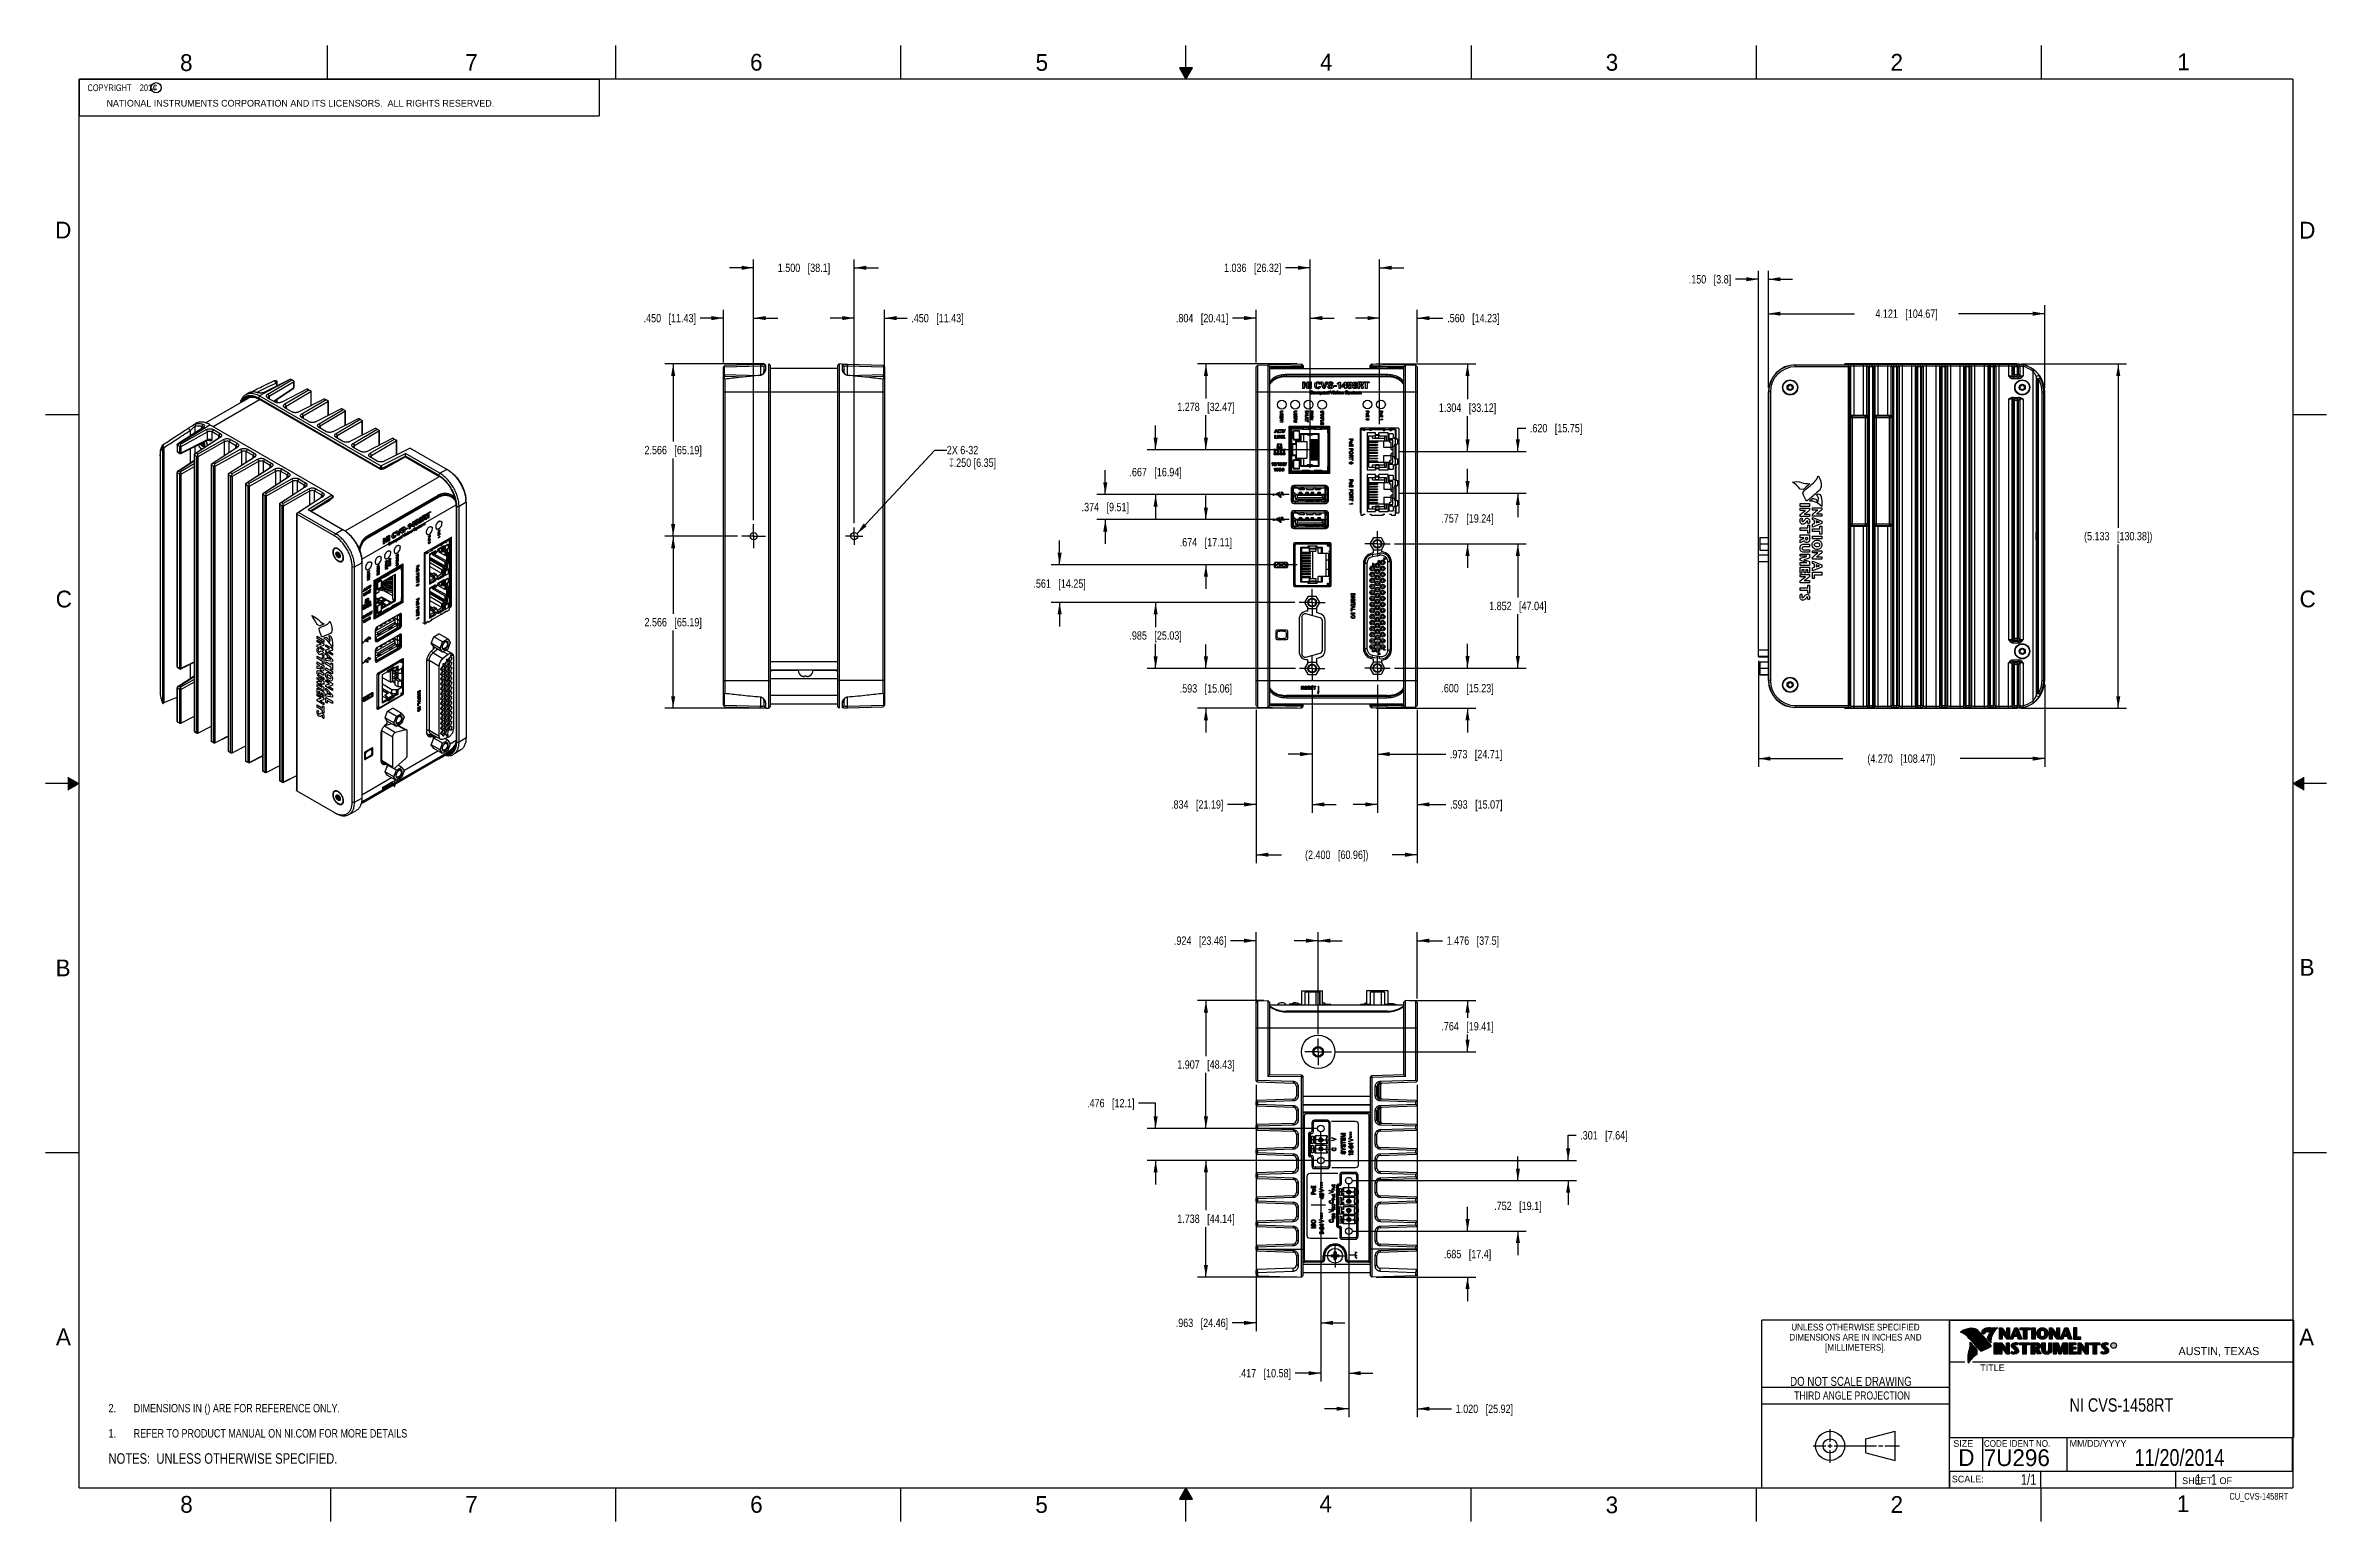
# Model space of a CAD drawing. Header units: inches. Extents: x 0 to 34, y 0 to 22.
import ezdxf

# ---------------------------------------------------------------- set-up
doc = ezdxf.new("R2010")
doc.units = ezdxf.units.IN
doc.header["$LTSCALE"] = 1.87
doc.header["$MEASUREMENT"] = 0
doc.linetypes.add('CENTER', pattern=[0.6, 0.375, -0.075, 0.075, -0.075])
doc.layers.get('0').update_dxf_attribs({"linetype": 'CONTINUOUS'})
for name, color, linetype in [('02___PRT_ALL_AXES', 7, 'CONTINUOUS'), ('5_ALL_CURVES', 7, 'CONTINUOUS'), ('DATUMCURVES', 7, 'CONTINUOUS'), ('DEFAULT_1', 7, 'CENTER'), ('DETAIL', 7, 'CONTINUOUS'), ('DIMENSIONS', 7, 'CONTINUOUS'), ('NOTE', 7, 'CONTINUOUS'), ('THREAD', 7, 'CONTINUOUS')]:
    doc.layers.add(name, color=color, linetype=linetype)
doc.styles.get("Standard").update_dxf_attribs({"font": 'txt', "width": 0.8})
doc.styles.add('TEXTSTYLE_2', font='txt')
doc.styles.add('TEXTSTYLE_3', font='txt', dxfattribs={"width": 0.9})
doc.dimstyles.new('DIMSTYLE_1', dxfattribs={"dimtxt": 0.125, "dimasz": 0.18, "dimexe": 0.125, "dimexo": 0.0625, "dimgap": 0.0625, "dimtad": 0, "dimtih": 1, "dimtoh": 1, "dimdec": 3, "dimzin": 4, "dimdsep": 46, "dimtxsty": 'STANDARD', "dimblk": '_FILLED', "dimblk1": '_FILLED', "dimblk2": '_FILLED', "dimcen": 0.09, "dimadec": 0, "dimazin": 0, "dimtp": 0.001, "dimtm": 0.001, "dimtfac": 1, "dimtdec": 3, "dimtofl": 0, "dimtmove": 0, "dimatfit": 3, "dimldrblk": '_FILLED', "dimfxl": 1, "dimtolj": 1, "dimtzin": 4, "dimarcsym": 0})
doc.dimstyles.get("Standard").update_dxf_attribs({"dimtxt": 0.125, "dimasz": 0.18, "dimexe": 0.125, "dimexo": 0.0625, "dimgap": 0.09, "dimtad": 0, "dimtih": 1, "dimtoh": 1, "dimdec": 3, "dimzin": 4, "dimdsep": 46, "dimtxsty": 'STANDARD', "dimblk": '_FILLED', "dimblk1": '_FILLED', "dimblk2": '_FILLED', "dimcen": 0.09, "dimadec": 0, "dimazin": 0, "dimtol": 1, "dimtp": 0.01, "dimtm": 0.01, "dimtfac": 1, "dimtdec": 3, "dimtofl": 0, "dimtmove": 0, "dimatfit": 3, "dimldrblk": '_FILLED', "dimfxl": 1, "dimtolj": 1, "dimtzin": 4, "dimarcsym": 0})

msp = doc.modelspace()

# ---------------------------------------------------------------- texts
at = {"color": 2, "linetype": 'CONTINUOUS', "line_spacing_factor": 0.9}
for s, insert, char_height, width, attachment_point, style in [('8', (2.0046, 21.8713), 0.25, 0.25, 1, 'TEXTSTYLE_2'), ('7', (6.2556, 21.8743), 0.25, 0.25, 1, 'TEXTSTYLE_2'), ('6', (10.5012, 21.8772), 0.25, 0.25, 1, 'TEXTSTYLE_2'), ('5', (14.7577, 21.8747), 0.25, 0.25, 1, 'TEXTSTYLE_2'), ('4', (18.9977, 21.8777), 0.25, 0.25, 1, 'TEXTSTYLE_2'), ('3', (23.257, 21.8759), 0.25, 0.25, 1, 'TEXTSTYLE_2'), ('2', (27.5025, 21.8762), 0.25, 0.25, 1, 'TEXTSTYLE_2'), ('1', (31.7781, 21.8826), 0.25, 0.25, 1, 'TEXTSTYLE_2'), ('NATIONAL INSTRUMENTS CORPORATION AND ITS LICENSORS.  ALL RIGHTS RESERVED.', (0.9071, 21.1911), 0.1, 7.3, 1, 'TEXTSTYLE_2'), ('c', (1.599, 21.4388), 0.1, 0.1, 1, 'TEXTSTYLE_2'), ('D', (0.1424, 19.375), 0.25, 0.25, 1, 'TEXTSTYLE_2'), ('D', (33.5947, 19.3736), 0.25, 0.25, 1, 'TEXTSTYLE_2'), ('C', (0.1508, 13.8746), 0.25, 0.25, 1, 'TEXTSTYLE_2'), ('C', (33.6004, 13.8767), 0.25, 0.25, 1, 'TEXTSTYLE_2'), ('B', (0.1484, 8.3757), 0.25, 0.25, 1, 'TEXTSTYLE_2'), ('B', (33.6006, 8.3845), 0.25, 0.25, 1, 'TEXTSTYLE_2'), ('A', (0.1541, 2.8761), 0.25, 0.25, 1, 'TEXTSTYLE_2'), ('DIMENSIONS ARE IN INCHES AND', (26.9799, 2.7959), 0.1, 2.52, 2, 'TEXTSTYLE_3'), ('UNLESS OTHERWISE SPECIFIED', (26.9799, 2.9459), 0.1, 2.34, 2, 'TEXTSTYLE_3'), ('A', (33.5939, 2.8728), 0.25, 0.25, 1, 'TEXTSTYLE_2'), ('[MILLIMETERS].', (26.9799, 2.6459), 0.1, 1.26, 2, 'TEXTSTYLE_3'), ('R', (30.8076, 2.6413), 0.042, 0.041979, 1, 'TEXTSTYLE_2'), ('AUSTIN, TEXAS', (31.7957, 2.599), 0.12, 1.56, 1, 'TEXTSTYLE_2'), ('TITLE', (28.8397, 2.3397), 0.1, 0.5, 1, 'TEXTSTYLE_2'), ('SIZE', (28.4379, 1.2118), 0.1, 0.4, 1, 'TEXTSTYLE_2'), ('CODE IDENT NO.', (28.8949, 1.2115), 0.1, 1.26, 1, 'TEXTSTYLE_3'), ('MM/DD/YYYY', (30.1721, 1.2121), 0.1, 1, 1, 'TEXTSTYLE_2'), ('SCALE:', (28.4164, 0.6806), 0.1, 0.6, 1, 'TEXTSTYLE_2'), ('8', (2.0074, 0.3791), 0.25, 0.25, 1, 'TEXTSTYLE_2'), ('7', (6.2553, 0.3787), 0.25, 0.25, 1, 'TEXTSTYLE_2'), ('6', (10.5033, 0.3784), 0.25, 0.25, 1, 'TEXTSTYLE_2'), ('5', (14.754, 0.3762), 0.25, 0.25, 1, 'TEXTSTYLE_2'), ('4', (18.9884, 0.3869), 0.25, 0.25, 1, 'TEXTSTYLE_2'), ('3', (23.2555, 0.371), 0.25, 0.25, 1, 'TEXTSTYLE_2'), ('2', (27.5035, 0.3763), 0.25, 0.25, 1, 'TEXTSTYLE_2'), ('1', (31.7706, 0.389), 0.25, 0.25, 1, 'TEXTSTYLE_2'), ('SHEET   OF', (31.8499, 0.6557), 0.1, 1, 1, 'TEXTSTYLE_2')]:
    msp.add_mtext(s, dxfattribs=dict(at, insert=insert, char_height=char_height, width=width, attachment_point=attachment_point, style=style))
at = {"color": 7, "linetype": 'CONTINUOUS', "insert": (26.9127, 2.1549), "char_height": 0.135, "width": 2.16, "attachment_point": 2, "line_spacing_factor": 0.9}
msp.add_mtext('DO NOT SCALE DRAWING', dxfattribs=at)
at = {"color": 2, "linetype": 'CONTINUOUS', "insert": (26.9296, 1.9368), "char_height": 0.12, "width": 2.112, "attachment_point": 2, "line_spacing_factor": 0.9}
msp.add_mtext('THIRD ANGLE PROJECTION', dxfattribs=at)
at = {"color": 7, "linetype": 'CONTINUOUS', "char_height": 0.25, "attachment_point": 1, "line_spacing_factor": 0.9, "style": 'TEXTSTYLE_2'}
for s, insert, width in [('D  ', (28.5128, 1.0764), 0.75), ('7U296', (28.8928, 1.0745), 1.25)]:
    msp.add_mtext(s, dxfattribs=dict(at, insert=insert, width=width))
at = {"layer": 'DETAIL', "color": 2, "linetype": 'CONTINUOUS', "line_spacing_factor": 0.9}
for s, insert, char_height, width, attachment_point in [('  COPYRIGHT    2014', (0.5625, 21.4219), 0.1, 1.52, 1), ('2X 6-32\\P \\Fgdt;{\\Fgdt;x}\\Ftxt;.250 [6.35]', (13.4345, 16.0326), 0.125, 1.377083, 1), ('CU_CVS-1458RT', (33.4328, 0.4236), 0.1, 1.04, 3)]:
    msp.add_mtext(s, dxfattribs=dict(at, insert=insert, char_height=char_height, width=width, attachment_point=attachment_point))
at = {"layer": 'DETAIL', "color": 7, "linetype": 'CONTINUOUS', "char_height": 0.15625, "line_spacing_factor": 0.9}
for s, insert, width, attachment_point in [('1/1', (29.677, 0.7032), 0.375, 3), ('     1   1', (31.8125, 0.7031), 1.25, 1)]:
    msp.add_mtext(s, dxfattribs=dict(at, insert=insert, width=width, attachment_point=attachment_point))
at = {"layer": 'NOTE', "color": 7, "linetype": 'CONTINUOUS', "attachment_point": 2, "line_spacing_factor": 0.9}
for s, insert, char_height, width in [('NI CVS-1458RT', (30.9443, 1.8353), 0.2, 2.08), ('11/20/2014', (31.81, 1.078), 0.25, 2)]:
    msp.add_mtext(s, dxfattribs=dict(at, insert=insert, char_height=char_height, width=width))

# ---------------------------------------------------------------- blocks, each defined once
blk = doc.blocks.new('SYMBOL_3_BL0', base_point=(3.625, 1.312))
at = {"color": 2, "linetype": 'CONTINUOUS', "width": 0.8}
for s, p in [('1.', (0.938, 1.25)), ('REFER TO PRODUCT MANUAL ON NI.COM FOR MORE DETAILS', (1.312, 1.25))]:
    blk.add_text(s, height=0.125, dxfattribs=at).set_placement(p)
blk = doc.blocks.new('_FILLED')
at = {"color": 0, "linetype": 'BYBLOCK'}
blk.add_solid([(0, 0), (-1, 0.17), (-1, -0.17)], dxfattribs=at)
blk = doc.blocks.new('*D0')
at = {"layer": 'DIMENSIONS', "color": 2, "linetype": 'CONTINUOUS'}
for p, q in [((10.314, 14.688), (9.23, 14.688)), ((9.355, 14.688), (9.355, 13.529)), ((9.355, 12.121), (9.355, 13.279)), ((10.717, 12.121), (9.23, 12.121))]:
    blk.add_line(p, q, dxfattribs=at)
at = {"layer": 'DIMENSIONS', "color": 2, "linetype": 'CONTINUOUS', "xscale": 0.18, "yscale": 0.18, "zscale": 0.18}
for p, rotation in [((9.355, 14.688), 90), ((9.355, 12.121), 270)]:
    blk.add_blockref('_FILLED', p, dxfattribs=dict(at, rotation=rotation))
at = {"layer": 'DIMENSIONS', "color": 2, "linetype": 'CONTINUOUS', "insert": (9.355, 13.467), "char_height": 0.125, "width": 1.325, "attachment_point": 2, "line_spacing_factor": 0.9}
blk.add_mtext('2.566{\\Ftxt.shx;\\W1.000000;\\H0.125000; }[65.19]', dxfattribs=at)
blk = doc.blocks.new('*D1')
at = {"layer": 'DIMENSIONS', "color": 2, "linetype": 'CONTINUOUS'}
for p, q in [((10.717, 17.254), (9.23, 17.254)), ((9.355, 17.254), (9.355, 16.096)), ((9.355, 14.688), (9.355, 15.846)), ((10.314, 14.688), (9.23, 14.688))]:
    blk.add_line(p, q, dxfattribs=at)
at = {"layer": 'DIMENSIONS', "color": 2, "linetype": 'CONTINUOUS', "xscale": 0.18, "yscale": 0.18, "zscale": 0.18}
for p, rotation in [((9.355, 17.254), 90), ((9.355, 14.688), 270)]:
    blk.add_blockref('_FILLED', p, dxfattribs=dict(at, rotation=rotation))
at = {"layer": 'DIMENSIONS', "color": 2, "linetype": 'CONTINUOUS', "insert": (9.355, 16.033), "char_height": 0.125, "width": 1.325, "attachment_point": 2, "line_spacing_factor": 0.9}
blk.add_mtext('2.566{\\Ftxt.shx;\\W1.000000;\\H0.125000; }[65.19]', dxfattribs=at)
blk = doc.blocks.new('*D2')
at = {"layer": 'DIMENSIONS', "color": 2, "linetype": 'CONTINUOUS'}
for p, q in [((10.105, 17.275), (10.105, 18.063)), ((10.555, 14.928), (10.555, 18.063)), ((10.105, 17.938), (9.758, 17.938)), ((10.555, 17.938), (10.915, 17.938))]:
    blk.add_line(p, q, dxfattribs=at)
at = {"layer": 'DIMENSIONS', "color": 2, "linetype": 'CONTINUOUS', "xscale": 0.18, "yscale": 0.18, "zscale": 0.18}
blk.add_blockref('_FILLED', (10.105, 17.938), dxfattribs=at)
at = {"layer": 'DIMENSIONS', "color": 2, "linetype": 'CONTINUOUS', "xscale": 0.18, "yscale": 0.18, "zscale": 0.18, "rotation": 180}
blk.add_blockref('_FILLED', (10.555, 17.938), dxfattribs=at)
at = {"layer": 'DIMENSIONS', "color": 2, "linetype": 'CONTINUOUS', "insert": (9.696, 18), "char_height": 0.125, "width": 1.225, "attachment_point": 3, "line_spacing_factor": 0.9}
blk.add_mtext('.450{\\Ftxt.shx;\\W1.000000;\\H0.125000; }[11.43]', dxfattribs=at)
blk = doc.blocks.new('*D3')
at = {"layer": 'DIMENSIONS', "color": 2, "linetype": 'CONTINUOUS'}
for p, q in [((10.555, 14.928), (10.555, 18.813)), ((12.055, 14.88), (12.055, 18.813)), ((10.555, 18.688), (10.195, 18.688)), ((12.055, 18.688), (12.415, 18.688))]:
    blk.add_line(p, q, dxfattribs=at)
at = {"layer": 'DIMENSIONS', "color": 2, "linetype": 'CONTINUOUS', "xscale": 0.18, "yscale": 0.18, "zscale": 0.18}
blk.add_blockref('_FILLED', (10.555, 18.688), dxfattribs=at)
at = {"layer": 'DIMENSIONS', "color": 2, "linetype": 'CONTINUOUS', "xscale": 0.18, "yscale": 0.18, "zscale": 0.18, "rotation": 180}
blk.add_blockref('_FILLED', (12.055, 18.688), dxfattribs=at)
at = {"layer": 'DIMENSIONS', "color": 2, "linetype": 'CONTINUOUS', "insert": (11.305, 18.75), "char_height": 0.125, "width": 1.225, "attachment_point": 2, "line_spacing_factor": 0.9}
blk.add_mtext('1.500{\\Ftxt.shx;\\W1.000000;\\H0.125000; }[38.1]', dxfattribs=at)
blk = doc.blocks.new('*D4')
at = {"layer": 'DIMENSIONS', "color": 2, "linetype": 'CONTINUOUS'}
for p, q in [((12.055, 14.88), (12.055, 18.063)), ((12.505, 17.096), (12.505, 18.063)), ((12.055, 17.938), (11.695, 17.938)), ((12.505, 17.938), (12.843, 17.938))]:
    blk.add_line(p, q, dxfattribs=at)
at = {"layer": 'DIMENSIONS', "color": 2, "linetype": 'CONTINUOUS', "xscale": 0.18, "yscale": 0.18, "zscale": 0.18}
blk.add_blockref('_FILLED', (12.055, 17.938), dxfattribs=at)
at = {"layer": 'DIMENSIONS', "color": 2, "linetype": 'CONTINUOUS', "xscale": 0.18, "yscale": 0.18, "zscale": 0.18, "rotation": 180}
blk.add_blockref('_FILLED', (12.505, 17.938), dxfattribs=at)
at = {"layer": 'DIMENSIONS', "color": 2, "linetype": 'CONTINUOUS', "insert": (12.905, 18), "char_height": 0.125, "width": 1.225, "attachment_point": 1, "line_spacing_factor": 0.9}
blk.add_mtext('.450{\\Ftxt.shx;\\W1.000000;\\H0.125000; }[11.43]', dxfattribs=at)
blk = doc.blocks.new('*D5')
at = {"layer": 'DIMENSIONS', "color": 2, "linetype": 'CONTINUOUS'}
for p, q in [((19.01, 5.468), (19.01, 2.084)), ((19.426, 4.415), (19.426, 2.084)), ((19.01, 2.209), (18.628, 2.209)), ((19.426, 2.209), (19.786, 2.209))]:
    blk.add_line(p, q, dxfattribs=at)
at = {"layer": 'DIMENSIONS', "color": 2, "linetype": 'CONTINUOUS', "xscale": 0.18, "yscale": 0.18, "zscale": 0.18}
blk.add_blockref('_FILLED', (19.01, 2.209), dxfattribs=at)
at = {"layer": 'DIMENSIONS', "color": 2, "linetype": 'CONTINUOUS', "xscale": 0.18, "yscale": 0.18, "zscale": 0.18, "rotation": 180}
blk.add_blockref('_FILLED', (19.426, 2.209), dxfattribs=at)
at = {"layer": 'DIMENSIONS', "color": 2, "linetype": 'CONTINUOUS', "insert": (18.566, 2.272), "char_height": 0.125, "width": 1.225, "attachment_point": 3, "line_spacing_factor": 0.9}
blk.add_mtext('.417{\\Ftxt.shx;\\W1.000000;\\H0.125000; }[10.58]', dxfattribs=at)
blk = doc.blocks.new('*D6')
at = {"layer": 'DIMENSIONS', "color": 2, "linetype": 'CONTINUOUS'}
for p, q in [((20.447, 6.506), (20.447, 1.554)), ((19.426, 4.419), (19.426, 1.554)), ((19.426, 1.679), (19.066, 1.679)), ((20.447, 1.679), (20.958, 1.679))]:
    blk.add_line(p, q, dxfattribs=at)
at = {"layer": 'DIMENSIONS', "color": 2, "linetype": 'CONTINUOUS', "xscale": 0.18, "yscale": 0.18, "zscale": 0.18}
blk.add_blockref('_FILLED', (19.426, 1.679), dxfattribs=at)
at = {"layer": 'DIMENSIONS', "color": 2, "linetype": 'CONTINUOUS', "xscale": 0.18, "yscale": 0.18, "zscale": 0.18, "rotation": 180}
blk.add_blockref('_FILLED', (20.447, 1.679), dxfattribs=at)
at = {"layer": 'DIMENSIONS', "color": 2, "linetype": 'CONTINUOUS', "insert": (21.021, 1.741), "char_height": 0.125, "width": 1.325, "attachment_point": 1, "line_spacing_factor": 0.9}
blk.add_mtext('1.020{\\Ftxt.shx;\\W1.000000;\\H0.125000; }[25.92]', dxfattribs=at)
blk = doc.blocks.new('*D7')
at = {"layer": 'DIMENSIONS', "color": 2, "linetype": 'CONTINUOUS'}
for p, q in [((18.047, 6.506), (18.047, 2.834)), ((19.01, 5.472), (19.01, 2.834)), ((18.047, 2.959), (17.69, 2.959)), ((19.01, 2.959), (19.37, 2.959))]:
    blk.add_line(p, q, dxfattribs=at)
at = {"layer": 'DIMENSIONS', "color": 2, "linetype": 'CONTINUOUS', "xscale": 0.18, "yscale": 0.18, "zscale": 0.18}
blk.add_blockref('_FILLED', (18.047, 2.959), dxfattribs=at)
at = {"layer": 'DIMENSIONS', "color": 2, "linetype": 'CONTINUOUS', "xscale": 0.18, "yscale": 0.18, "zscale": 0.18, "rotation": 180}
blk.add_blockref('_FILLED', (19.01, 2.959), dxfattribs=at)
at = {"layer": 'DIMENSIONS', "color": 2, "linetype": 'CONTINUOUS', "insert": (17.628, 3.022), "char_height": 0.125, "width": 1.225, "attachment_point": 3, "line_spacing_factor": 0.9}
blk.add_mtext('.963{\\Ftxt.shx;\\W1.000000;\\H0.125000; }[24.46]', dxfattribs=at)
blk = doc.blocks.new('*D8')
at = {"layer": 'DIMENSIONS', "color": 2, "linetype": 'CONTINUOUS'}
for p, q in [((25.532, 12.829), (25.532, 11.246)), ((29.802, 12.475), (29.802, 11.246)), ((25.532, 11.371), (26.792, 11.371)), ((29.802, 11.371), (28.542, 11.371))]:
    blk.add_line(p, q, dxfattribs=at)
at = {"layer": 'DIMENSIONS', "color": 2, "linetype": 'CONTINUOUS', "xscale": 0.18, "yscale": 0.18, "zscale": 0.18, "rotation": 180}
blk.add_blockref('_FILLED', (25.532, 11.371), dxfattribs=at)
at = {"layer": 'DIMENSIONS', "color": 2, "linetype": 'CONTINUOUS', "xscale": 0.18, "yscale": 0.18, "zscale": 0.18}
blk.add_blockref('_FILLED', (29.802, 11.371), dxfattribs=at)
at = {"layer": 'DIMENSIONS', "color": 2, "linetype": 'CONTINUOUS', "insert": (27.667, 11.434), "char_height": 0.125, "width": 1.625, "attachment_point": 2, "line_spacing_factor": 0.9}
blk.add_mtext('(4.270{\\Ftxt.shx;\\W1.000000;\\H0.125000; }[108.47])', dxfattribs=at)
blk = doc.blocks.new('*D9')
at = {"layer": 'DIMENSIONS', "color": 2, "linetype": 'CONTINUOUS'}
for p, q in [((29.448, 17.254), (31.022, 17.254)), ((30.897, 17.254), (30.897, 14.813)), ((30.897, 12.121), (30.897, 14.563)), ((29.448, 12.121), (31.022, 12.121))]:
    blk.add_line(p, q, dxfattribs=at)
at = {"layer": 'DIMENSIONS', "color": 2, "linetype": 'CONTINUOUS', "xscale": 0.18, "yscale": 0.18, "zscale": 0.18}
for p, rotation in [((30.897, 17.254), 90), ((30.897, 12.121), 270)]:
    blk.add_blockref('_FILLED', p, dxfattribs=dict(at, rotation=rotation))
at = {"layer": 'DIMENSIONS', "color": 2, "linetype": 'CONTINUOUS', "insert": (30.897, 14.75), "char_height": 0.125, "width": 1.625, "attachment_point": 2, "line_spacing_factor": 0.9}
blk.add_mtext('(5.133{\\Ftxt.shx;\\W1.000000;\\H0.125000; }[130.38])', dxfattribs=at)
blk = doc.blocks.new('*D10')
at = {"layer": 'DIMENSIONS', "color": 2, "linetype": 'CONTINUOUS'}
for p, q in [((25.532, 18.517), (25.19, 18.517)), ((25.532, 14.365), (25.532, 18.642)), ((25.682, 16.9), (25.682, 18.642)), ((25.682, 18.517), (26.042, 18.517))]:
    blk.add_line(p, q, dxfattribs=at)
at = {"layer": 'DIMENSIONS', "color": 2, "linetype": 'CONTINUOUS', "xscale": 0.18, "yscale": 0.18, "zscale": 0.18}
blk.add_blockref('_FILLED', (25.532, 18.517), dxfattribs=at)
at = {"layer": 'DIMENSIONS', "color": 2, "linetype": 'CONTINUOUS', "xscale": 0.18, "yscale": 0.18, "zscale": 0.18, "rotation": 180}
blk.add_blockref('_FILLED', (25.682, 18.517), dxfattribs=at)
at = {"layer": 'DIMENSIONS', "color": 2, "linetype": 'CONTINUOUS', "insert": (25.127, 18.579), "char_height": 0.125, "width": 1.025, "attachment_point": 3, "line_spacing_factor": 0.9}
blk.add_mtext('.150{\\Ftxt.shx;\\W1.000000;\\H0.125000; }[3.8]', dxfattribs=at)
blk = doc.blocks.new('*D11')
at = {"layer": 'DIMENSIONS', "color": 2, "linetype": 'CONTINUOUS'}
for p, q in [((25.682, 16.9), (25.682, 18.129)), ((29.802, 16.9), (29.802, 18.129)), ((25.682, 18.004), (26.967, 18.004)), ((29.802, 18.004), (28.517, 18.004))]:
    blk.add_line(p, q, dxfattribs=at)
at = {"layer": 'DIMENSIONS', "color": 2, "linetype": 'CONTINUOUS', "xscale": 0.18, "yscale": 0.18, "zscale": 0.18, "rotation": 180}
blk.add_blockref('_FILLED', (25.682, 18.004), dxfattribs=at)
at = {"layer": 'DIMENSIONS', "color": 2, "linetype": 'CONTINUOUS', "xscale": 0.18, "yscale": 0.18, "zscale": 0.18}
blk.add_blockref('_FILLED', (29.802, 18.004), dxfattribs=at)
at = {"layer": 'DIMENSIONS', "color": 2, "linetype": 'CONTINUOUS', "insert": (27.742, 18.067), "char_height": 0.125, "width": 1.425, "attachment_point": 2, "line_spacing_factor": 0.9}
blk.add_mtext('4.121{\\Ftxt.shx;\\W1.000000;\\H0.125000; }[104.67]', dxfattribs=at)
blk = doc.blocks.new('*D12')
at = {"layer": 'DIMENSIONS', "color": 2, "linetype": 'CONTINUOUS'}
for p, q in [((19.834, 17.254), (21.322, 17.254)), ((21.197, 17.254), (21.197, 16.727)), ((21.197, 15.95), (21.197, 16.477)), ((20.179, 15.95), (21.322, 15.95))]:
    blk.add_line(p, q, dxfattribs=at)
at = {"layer": 'DIMENSIONS', "color": 2, "linetype": 'CONTINUOUS', "xscale": 0.18, "yscale": 0.18, "zscale": 0.18}
for p, rotation in [((21.197, 17.254), 90), ((21.197, 15.95), 270)]:
    blk.add_blockref('_FILLED', p, dxfattribs=dict(at, rotation=rotation))
at = {"layer": 'DIMENSIONS', "color": 2, "linetype": 'CONTINUOUS', "insert": (21.197, 16.665), "char_height": 0.125, "width": 1.325, "attachment_point": 2, "line_spacing_factor": 0.9}
blk.add_mtext('1.304{\\Ftxt.shx;\\W1.000000;\\H0.125000; }[33.12]', dxfattribs=at)
blk = doc.blocks.new('*D13')
at = {"layer": 'DIMENSIONS', "color": 2, "linetype": 'CONTINUOUS'}
for p, q in [((21.947, 15.95), (21.947, 16.298)), ((21.947, 16.298), (22.064, 16.298)), ((20.179, 15.95), (22.072, 15.95)), ((20.179, 15.33), (22.072, 15.33)), ((21.947, 15.33), (21.947, 14.97))]:
    blk.add_line(p, q, dxfattribs=at)
at = {"layer": 'DIMENSIONS', "color": 2, "linetype": 'CONTINUOUS', "xscale": 0.18, "yscale": 0.18, "zscale": 0.18}
for p, rotation in [((21.947, 15.95), 270), ((21.947, 15.33), 90)]:
    blk.add_blockref('_FILLED', p, dxfattribs=dict(at, rotation=rotation))
at = {"layer": 'DIMENSIONS', "color": 2, "linetype": 'CONTINUOUS', "insert": (22.127, 16.36), "char_height": 0.125, "width": 1.225, "attachment_point": 1, "line_spacing_factor": 0.9}
blk.add_mtext('.620{\\Ftxt.shx;\\W1.000000;\\H0.125000; }[15.75]', dxfattribs=at)
blk = doc.blocks.new('*D14')
at = {"layer": 'DIMENSIONS', "color": 2, "linetype": 'CONTINUOUS'}
for p, q in [((21.197, 15.33), (21.197, 15.69)), ((20.179, 15.33), (21.322, 15.33)), ((20.106, 14.573), (21.322, 14.573)), ((21.197, 14.573), (21.197, 14.213))]:
    blk.add_line(p, q, dxfattribs=at)
at = {"layer": 'DIMENSIONS', "color": 2, "linetype": 'CONTINUOUS', "xscale": 0.18, "yscale": 0.18, "zscale": 0.18}
for p, rotation in [((21.197, 15.33), 270), ((21.197, 14.573), 90)]:
    blk.add_blockref('_FILLED', p, dxfattribs=dict(at, rotation=rotation))
at = {"layer": 'DIMENSIONS', "color": 2, "linetype": 'CONTINUOUS', "insert": (21.197, 15.014), "char_height": 0.125, "width": 1.225, "attachment_point": 2, "line_spacing_factor": 0.9}
blk.add_mtext('.757{\\Ftxt.shx;\\W1.000000;\\H0.125000; }[19.24]', dxfattribs=at)
blk = doc.blocks.new('*D15')
at = {"layer": 'DIMENSIONS', "color": 2, "linetype": 'CONTINUOUS'}
for p, q in [((20.106, 14.573), (22.072, 14.573)), ((21.947, 14.573), (21.947, 13.772)), ((21.947, 12.721), (21.947, 13.522)), ((20.106, 12.721), (22.072, 12.721))]:
    blk.add_line(p, q, dxfattribs=at)
at = {"layer": 'DIMENSIONS', "color": 2, "linetype": 'CONTINUOUS', "xscale": 0.18, "yscale": 0.18, "zscale": 0.18}
for p, rotation in [((21.947, 14.573), 90), ((21.947, 12.721), 270)]:
    blk.add_blockref('_FILLED', p, dxfattribs=dict(at, rotation=rotation))
at = {"layer": 'DIMENSIONS', "color": 2, "linetype": 'CONTINUOUS', "insert": (21.947, 13.709), "char_height": 0.125, "width": 1.325, "attachment_point": 2, "line_spacing_factor": 0.9}
blk.add_mtext('1.852{\\Ftxt.shx;\\W1.000000;\\H0.125000; }[47.04]', dxfattribs=at)
blk = doc.blocks.new('*D16')
at = {"layer": 'DIMENSIONS', "color": 2, "linetype": 'CONTINUOUS'}
for p, q in [((21.197, 12.721), (21.197, 13.081)), ((20.106, 12.721), (21.322, 12.721)), ((19.834, 12.121), (21.322, 12.121)), ((21.197, 12.121), (21.197, 11.761))]:
    blk.add_line(p, q, dxfattribs=at)
at = {"layer": 'DIMENSIONS', "color": 2, "linetype": 'CONTINUOUS', "xscale": 0.18, "yscale": 0.18, "zscale": 0.18}
for p, rotation in [((21.197, 12.721), 270), ((21.197, 12.121), 90)]:
    blk.add_blockref('_FILLED', p, dxfattribs=dict(at, rotation=rotation))
at = {"layer": 'DIMENSIONS', "color": 2, "linetype": 'CONTINUOUS', "insert": (21.197, 12.483), "char_height": 0.125, "width": 1.225, "attachment_point": 2, "line_spacing_factor": 0.9}
blk.add_mtext('.600{\\Ftxt.shx;\\W1.000000;\\H0.125000; }[15.23]', dxfattribs=at)
blk = doc.blocks.new('*D17')
at = {"layer": 'DIMENSIONS', "color": 2, "linetype": 'CONTINUOUS'}
for p, q in [((17.297, 12.714), (17.297, 13.074)), ((18.631, 12.714), (17.172, 12.714)), ((18.659, 12.121), (17.172, 12.121)), ((17.297, 12.121), (17.297, 11.761))]:
    blk.add_line(p, q, dxfattribs=at)
at = {"layer": 'DIMENSIONS', "color": 2, "linetype": 'CONTINUOUS', "xscale": 0.18, "yscale": 0.18, "zscale": 0.18}
for p, rotation in [((17.297, 12.714), 270), ((17.297, 12.121), 90)]:
    blk.add_blockref('_FILLED', p, dxfattribs=dict(at, rotation=rotation))
at = {"layer": 'DIMENSIONS', "color": 2, "linetype": 'CONTINUOUS', "insert": (17.297, 12.48), "char_height": 0.125, "width": 1.225, "attachment_point": 2, "line_spacing_factor": 0.9}
blk.add_mtext('.593{\\Ftxt.shx;\\W1.000000;\\H0.125000; }[15.06]', dxfattribs=at)
blk = doc.blocks.new('*D18')
at = {"layer": 'DIMENSIONS', "color": 2, "linetype": 'CONTINUOUS'}
for p, q in [((18.623, 13.7), (16.422, 13.7)), ((16.547, 13.7), (16.547, 13.332)), ((16.547, 12.714), (16.547, 13.082)), ((18.631, 12.714), (16.422, 12.714))]:
    blk.add_line(p, q, dxfattribs=at)
at = {"layer": 'DIMENSIONS', "color": 2, "linetype": 'CONTINUOUS', "xscale": 0.18, "yscale": 0.18, "zscale": 0.18}
for p, rotation in [((16.547, 13.7), 90), ((16.547, 12.714), 270)]:
    blk.add_blockref('_FILLED', p, dxfattribs=dict(at, rotation=rotation))
at = {"layer": 'DIMENSIONS', "color": 2, "linetype": 'CONTINUOUS', "insert": (16.547, 13.269), "char_height": 0.125, "width": 1.225, "attachment_point": 2, "line_spacing_factor": 0.9}
blk.add_mtext('.985{\\Ftxt.shx;\\W1.000000;\\H0.125000; }[25.03]', dxfattribs=at)
blk = doc.blocks.new('*D19')
at = {"layer": 'DIMENSIONS', "color": 2, "linetype": 'CONTINUOUS'}
for p, q in [((15.116, 14.261), (15.116, 14.621)), ((18.659, 14.261), (14.991, 14.261)), ((18.623, 13.7), (14.991, 13.7)), ((15.116, 13.7), (15.116, 13.34))]:
    blk.add_line(p, q, dxfattribs=at)
at = {"layer": 'DIMENSIONS', "color": 2, "linetype": 'CONTINUOUS', "xscale": 0.18, "yscale": 0.18, "zscale": 0.18}
for p, rotation in [((15.116, 14.261), 270), ((15.116, 13.7), 90)]:
    blk.add_blockref('_FILLED', p, dxfattribs=dict(at, rotation=rotation))
at = {"layer": 'DIMENSIONS', "color": 2, "linetype": 'CONTINUOUS', "insert": (15.116, 14.043), "char_height": 0.125, "width": 1.225, "attachment_point": 2, "line_spacing_factor": 0.9}
blk.add_mtext('.561{\\Ftxt.shx;\\W1.000000;\\H0.125000; }[14.25]', dxfattribs=at)
blk = doc.blocks.new('*D20')
at = {"layer": 'DIMENSIONS', "color": 2, "linetype": 'CONTINUOUS'}
for p, q in [((17.297, 14.934), (17.297, 15.294)), ((18.538, 14.934), (17.172, 14.934)), ((18.649, 14.261), (17.172, 14.261)), ((17.297, 14.261), (17.297, 13.901))]:
    blk.add_line(p, q, dxfattribs=at)
at = {"layer": 'DIMENSIONS', "color": 2, "linetype": 'CONTINUOUS', "xscale": 0.18, "yscale": 0.18, "zscale": 0.18}
for p, rotation in [((17.297, 14.934), 270), ((17.297, 14.261), 90)]:
    blk.add_blockref('_FILLED', p, dxfattribs=dict(at, rotation=rotation))
at = {"layer": 'DIMENSIONS', "color": 2, "linetype": 'CONTINUOUS', "insert": (17.297, 14.66), "char_height": 0.125, "width": 1.225, "attachment_point": 2, "line_spacing_factor": 0.9}
blk.add_mtext('.674{\\Ftxt.shx;\\W1.000000;\\H0.125000; }[17.11]', dxfattribs=at)
blk = doc.blocks.new('*D21')
at = {"layer": 'DIMENSIONS', "color": 2, "linetype": 'CONTINUOUS'}
for p, q in [((15.797, 15.309), (15.797, 15.669)), ((18.538, 15.309), (15.672, 15.309)), ((18.538, 14.934), (15.672, 14.934)), ((15.797, 14.934), (15.797, 14.574))]:
    blk.add_line(p, q, dxfattribs=at)
at = {"layer": 'DIMENSIONS', "color": 2, "linetype": 'CONTINUOUS', "xscale": 0.18, "yscale": 0.18, "zscale": 0.18}
for p, rotation in [((15.797, 15.309), 270), ((15.797, 14.934), 90)]:
    blk.add_blockref('_FILLED', p, dxfattribs=dict(at, rotation=rotation))
at = {"layer": 'DIMENSIONS', "color": 2, "linetype": 'CONTINUOUS', "insert": (15.797, 15.184), "char_height": 0.125, "width": 1.125, "attachment_point": 2, "line_spacing_factor": 0.9}
blk.add_mtext('.374{\\Ftxt.shx;\\W1.000000;\\H0.125000; }[9.51]', dxfattribs=at)
blk = doc.blocks.new('*D22')
at = {"layer": 'DIMENSIONS', "color": 2, "linetype": 'CONTINUOUS'}
for p, q in [((16.547, 15.976), (16.547, 16.336)), ((18.924, 15.976), (16.422, 15.976)), ((18.538, 15.309), (16.422, 15.309)), ((16.547, 15.309), (16.547, 14.949))]:
    blk.add_line(p, q, dxfattribs=at)
at = {"layer": 'DIMENSIONS', "color": 2, "linetype": 'CONTINUOUS', "xscale": 0.18, "yscale": 0.18, "zscale": 0.18}
for p, rotation in [((16.547, 15.976), 270), ((16.547, 15.309), 90)]:
    blk.add_blockref('_FILLED', p, dxfattribs=dict(at, rotation=rotation))
at = {"layer": 'DIMENSIONS', "color": 2, "linetype": 'CONTINUOUS', "insert": (16.547, 15.705), "char_height": 0.125, "width": 1.225, "attachment_point": 2, "line_spacing_factor": 0.9}
blk.add_mtext('.667{\\Ftxt.shx;\\W1.000000;\\H0.125000; }[16.94]', dxfattribs=at)
blk = doc.blocks.new('*D23')
at = {"layer": 'DIMENSIONS', "color": 2, "linetype": 'CONTINUOUS'}
for p, q in [((18.659, 17.254), (17.172, 17.254)), ((17.297, 17.254), (17.297, 16.74)), ((17.297, 15.976), (17.297, 16.49)), ((18.924, 15.976), (17.172, 15.976))]:
    blk.add_line(p, q, dxfattribs=at)
at = {"layer": 'DIMENSIONS', "color": 2, "linetype": 'CONTINUOUS', "xscale": 0.18, "yscale": 0.18, "zscale": 0.18}
for p, rotation in [((17.297, 17.254), 90), ((17.297, 15.976), 270)]:
    blk.add_blockref('_FILLED', p, dxfattribs=dict(at, rotation=rotation))
at = {"layer": 'DIMENSIONS', "color": 2, "linetype": 'CONTINUOUS', "insert": (17.297, 16.677), "char_height": 0.125, "width": 1.325, "attachment_point": 2, "line_spacing_factor": 0.9}
blk.add_mtext('1.278{\\Ftxt.shx;\\W1.000000;\\H0.125000; }[32.47]', dxfattribs=at)
blk = doc.blocks.new('*D24')
at = {"layer": 'DIMENSIONS', "color": 2, "linetype": 'CONTINUOUS'}
for p, q in [((18.047, 12.1), (18.047, 9.813)), ((20.447, 12.1), (20.447, 9.813)), ((18.047, 9.938), (18.422, 9.938)), ((20.447, 9.938), (20.072, 9.938))]:
    blk.add_line(p, q, dxfattribs=at)
at = {"layer": 'DIMENSIONS', "color": 2, "linetype": 'CONTINUOUS', "xscale": 0.18, "yscale": 0.18, "zscale": 0.18, "rotation": 180}
blk.add_blockref('_FILLED', (18.047, 9.938), dxfattribs=at)
at = {"layer": 'DIMENSIONS', "color": 2, "linetype": 'CONTINUOUS', "xscale": 0.18, "yscale": 0.18, "zscale": 0.18}
blk.add_blockref('_FILLED', (20.447, 9.938), dxfattribs=at)
at = {"layer": 'DIMENSIONS', "color": 2, "linetype": 'CONTINUOUS', "insert": (19.247, 10), "char_height": 0.125, "width": 1.525, "attachment_point": 2, "line_spacing_factor": 0.9}
blk.add_mtext('(2.400{\\Ftxt.shx;\\W1.000000;\\H0.125000; }[60.96])', dxfattribs=at)
blk = doc.blocks.new('*D25')
at = {"layer": 'DIMENSIONS', "color": 2, "linetype": 'CONTINUOUS'}
for p, q in [((18.047, 17.275), (18.047, 18.063)), ((18.85, 15.706), (18.85, 18.063)), ((18.047, 17.938), (17.693, 17.938)), ((18.85, 17.938), (19.21, 17.938))]:
    blk.add_line(p, q, dxfattribs=at)
at = {"layer": 'DIMENSIONS', "color": 2, "linetype": 'CONTINUOUS', "xscale": 0.18, "yscale": 0.18, "zscale": 0.18}
blk.add_blockref('_FILLED', (18.047, 17.938), dxfattribs=at)
at = {"layer": 'DIMENSIONS', "color": 2, "linetype": 'CONTINUOUS', "xscale": 0.18, "yscale": 0.18, "zscale": 0.18, "rotation": 180}
blk.add_blockref('_FILLED', (18.85, 17.938), dxfattribs=at)
at = {"layer": 'DIMENSIONS', "color": 2, "linetype": 'CONTINUOUS', "insert": (17.63, 18), "char_height": 0.125, "width": 1.225, "attachment_point": 3, "line_spacing_factor": 0.9}
blk.add_mtext('.804{\\Ftxt.shx;\\W1.000000;\\H0.125000; }[20.41]', dxfattribs=at)
blk = doc.blocks.new('*D26')
at = {"layer": 'DIMENSIONS', "color": 2, "linetype": 'CONTINUOUS'}
for p, q in [((18.85, 16.366), (18.85, 18.813)), ((19.887, 16.359), (19.887, 18.813)), ((18.85, 18.688), (18.484, 18.688)), ((19.887, 18.688), (20.247, 18.688))]:
    blk.add_line(p, q, dxfattribs=at)
at = {"layer": 'DIMENSIONS', "color": 2, "linetype": 'CONTINUOUS', "xscale": 0.18, "yscale": 0.18, "zscale": 0.18}
blk.add_blockref('_FILLED', (18.85, 18.688), dxfattribs=at)
at = {"layer": 'DIMENSIONS', "color": 2, "linetype": 'CONTINUOUS', "xscale": 0.18, "yscale": 0.18, "zscale": 0.18, "rotation": 180}
blk.add_blockref('_FILLED', (19.887, 18.688), dxfattribs=at)
at = {"layer": 'DIMENSIONS', "color": 2, "linetype": 'CONTINUOUS', "insert": (18.422, 18.75), "char_height": 0.125, "width": 1.325, "attachment_point": 3, "line_spacing_factor": 0.9}
blk.add_mtext('1.036{\\Ftxt.shx;\\W1.000000;\\H0.125000; }[26.32]', dxfattribs=at)
blk = doc.blocks.new('*D27')
at = {"layer": 'DIMENSIONS', "color": 2, "linetype": 'CONTINUOUS'}
for p, q in [((19.887, 16.359), (19.887, 18.063)), ((20.447, 17.275), (20.447, 18.063)), ((19.887, 17.938), (19.527, 17.938)), ((20.447, 17.938), (20.831, 17.938))]:
    blk.add_line(p, q, dxfattribs=at)
at = {"layer": 'DIMENSIONS', "color": 2, "linetype": 'CONTINUOUS', "xscale": 0.18, "yscale": 0.18, "zscale": 0.18}
blk.add_blockref('_FILLED', (19.887, 17.938), dxfattribs=at)
at = {"layer": 'DIMENSIONS', "color": 2, "linetype": 'CONTINUOUS', "xscale": 0.18, "yscale": 0.18, "zscale": 0.18, "rotation": 180}
blk.add_blockref('_FILLED', (20.447, 17.938), dxfattribs=at)
at = {"layer": 'DIMENSIONS', "color": 2, "linetype": 'CONTINUOUS', "insert": (20.894, 18), "char_height": 0.125, "width": 1.225, "attachment_point": 1, "line_spacing_factor": 0.9}
blk.add_mtext('.560{\\Ftxt.shx;\\W1.000000;\\H0.125000; }[14.23]', dxfattribs=at)
blk = doc.blocks.new('*D28')
at = {"layer": 'DIMENSIONS', "color": 2, "linetype": 'CONTINUOUS'}
for p, q in [((18.881, 12.464), (18.881, 10.563)), ((18.047, 12.1), (18.047, 10.563)), ((18.047, 10.688), (17.62, 10.688)), ((18.881, 10.688), (19.241, 10.688))]:
    blk.add_line(p, q, dxfattribs=at)
at = {"layer": 'DIMENSIONS', "color": 2, "linetype": 'CONTINUOUS', "xscale": 0.18, "yscale": 0.18, "zscale": 0.18}
blk.add_blockref('_FILLED', (18.047, 10.688), dxfattribs=at)
at = {"layer": 'DIMENSIONS', "color": 2, "linetype": 'CONTINUOUS', "xscale": 0.18, "yscale": 0.18, "zscale": 0.18, "rotation": 180}
blk.add_blockref('_FILLED', (18.881, 10.688), dxfattribs=at)
at = {"layer": 'DIMENSIONS', "color": 2, "linetype": 'CONTINUOUS', "insert": (17.558, 10.75), "char_height": 0.125, "width": 1.225, "attachment_point": 3, "line_spacing_factor": 0.9}
blk.add_mtext('.834{\\Ftxt.shx;\\W1.000000;\\H0.125000; }[21.19]', dxfattribs=at)
blk = doc.blocks.new('*D29')
at = {"layer": 'DIMENSIONS', "color": 2, "linetype": 'CONTINUOUS'}
for p, q in [((18.881, 12.464), (18.881, 11.313)), ((19.854, 12.469), (19.854, 11.313)), ((18.881, 11.438), (18.521, 11.438)), ((19.854, 11.438), (20.871, 11.438))]:
    blk.add_line(p, q, dxfattribs=at)
at = {"layer": 'DIMENSIONS', "color": 2, "linetype": 'CONTINUOUS', "xscale": 0.18, "yscale": 0.18, "zscale": 0.18}
blk.add_blockref('_FILLED', (18.881, 11.438), dxfattribs=at)
at = {"layer": 'DIMENSIONS', "color": 2, "linetype": 'CONTINUOUS', "xscale": 0.18, "yscale": 0.18, "zscale": 0.18, "rotation": 180}
blk.add_blockref('_FILLED', (19.854, 11.438), dxfattribs=at)
at = {"layer": 'DIMENSIONS', "color": 2, "linetype": 'CONTINUOUS', "insert": (20.934, 11.5), "char_height": 0.125, "width": 1.225, "attachment_point": 1, "line_spacing_factor": 0.9}
blk.add_mtext('.973{\\Ftxt.shx;\\W1.000000;\\H0.125000; }[24.71]', dxfattribs=at)
blk = doc.blocks.new('*D30')
at = {"layer": 'DIMENSIONS', "color": 2, "linetype": 'CONTINUOUS'}
for p, q in [((19.854, 12.469), (19.854, 10.563)), ((20.447, 12.1), (20.447, 10.563)), ((19.854, 10.688), (19.494, 10.688)), ((20.447, 10.688), (20.875, 10.688))]:
    blk.add_line(p, q, dxfattribs=at)
at = {"layer": 'DIMENSIONS', "color": 2, "linetype": 'CONTINUOUS', "xscale": 0.18, "yscale": 0.18, "zscale": 0.18}
blk.add_blockref('_FILLED', (19.854, 10.688), dxfattribs=at)
at = {"layer": 'DIMENSIONS', "color": 2, "linetype": 'CONTINUOUS', "xscale": 0.18, "yscale": 0.18, "zscale": 0.18, "rotation": 180}
blk.add_blockref('_FILLED', (20.447, 10.688), dxfattribs=at)
at = {"layer": 'DIMENSIONS', "color": 2, "linetype": 'CONTINUOUS', "insert": (20.938, 10.75), "char_height": 0.125, "width": 1.225, "attachment_point": 1, "line_spacing_factor": 0.9}
blk.add_mtext('.593{\\Ftxt.shx;\\W1.000000;\\H0.125000; }[15.07]', dxfattribs=at)
blk = doc.blocks.new('*D31')
at = {"layer": 'DIMENSIONS', "color": 2, "linetype": 'CONTINUOUS'}
for p, q in [((18.047, 8.657), (17.664, 8.657)), ((18.047, 7.609), (18.047, 8.782)), ((18.97, 7.262), (18.97, 8.782)), ((18.97, 8.657), (19.33, 8.657))]:
    blk.add_line(p, q, dxfattribs=at)
at = {"layer": 'DIMENSIONS', "color": 2, "linetype": 'CONTINUOUS', "xscale": 0.18, "yscale": 0.18, "zscale": 0.18}
blk.add_blockref('_FILLED', (18.047, 8.657), dxfattribs=at)
at = {"layer": 'DIMENSIONS', "color": 2, "linetype": 'CONTINUOUS', "xscale": 0.18, "yscale": 0.18, "zscale": 0.18, "rotation": 180}
blk.add_blockref('_FILLED', (18.97, 8.657), dxfattribs=at)
at = {"layer": 'DIMENSIONS', "color": 2, "linetype": 'CONTINUOUS', "insert": (17.601, 8.72), "char_height": 0.125, "width": 1.225, "attachment_point": 3, "line_spacing_factor": 0.9}
blk.add_mtext('.924{\\Ftxt.shx;\\W1.000000;\\H0.125000; }[23.46]', dxfattribs=at)
blk = doc.blocks.new('*D32')
at = {"layer": 'DIMENSIONS', "color": 2, "linetype": 'CONTINUOUS'}
for p, q in [((18.97, 8.657), (18.61, 8.657)), ((18.97, 7.262), (18.97, 8.782)), ((20.447, 7.797), (20.447, 8.782)), ((20.447, 8.657), (20.825, 8.657))]:
    blk.add_line(p, q, dxfattribs=at)
at = {"layer": 'DIMENSIONS', "color": 2, "linetype": 'CONTINUOUS', "xscale": 0.18, "yscale": 0.18, "zscale": 0.18}
blk.add_blockref('_FILLED', (18.97, 8.657), dxfattribs=at)
at = {"layer": 'DIMENSIONS', "color": 2, "linetype": 'CONTINUOUS', "xscale": 0.18, "yscale": 0.18, "zscale": 0.18, "rotation": 180}
blk.add_blockref('_FILLED', (20.447, 8.657), dxfattribs=at)
at = {"layer": 'DIMENSIONS', "color": 2, "linetype": 'CONTINUOUS', "insert": (20.887, 8.72), "char_height": 0.125, "width": 1.225, "attachment_point": 1, "line_spacing_factor": 0.9}
blk.add_mtext('1.476{\\Ftxt.shx;\\W1.000000;\\H0.125000; }[37.5]', dxfattribs=at)
blk = doc.blocks.new('*D33')
at = {"layer": 'DIMENSIONS', "color": 2, "linetype": 'CONTINUOUS'}
for p, q in [((18.159, 7.764), (17.172, 7.764)), ((17.297, 7.764), (17.297, 6.935)), ((17.297, 5.857), (17.297, 6.685)), ((18.947, 5.857), (17.172, 5.857))]:
    blk.add_line(p, q, dxfattribs=at)
at = {"layer": 'DIMENSIONS', "color": 2, "linetype": 'CONTINUOUS', "xscale": 0.18, "yscale": 0.18, "zscale": 0.18}
for p, rotation in [((17.297, 7.764), 90), ((17.297, 5.857), 270)]:
    blk.add_blockref('_FILLED', p, dxfattribs=dict(at, rotation=rotation))
at = {"layer": 'DIMENSIONS', "color": 2, "linetype": 'CONTINUOUS', "insert": (17.297, 6.873), "char_height": 0.125, "width": 1.325, "attachment_point": 2, "line_spacing_factor": 0.9}
blk.add_mtext('1.907{\\Ftxt.shx;\\W1.000000;\\H0.125000; }[48.43]', dxfattribs=at)
blk = doc.blocks.new('*D34')
at = {"layer": 'DIMENSIONS', "color": 2, "linetype": 'CONTINUOUS'}
for p, q in [((16.547, 6.235), (16.294, 6.235)), ((16.547, 5.857), (16.547, 6.235)), ((18.947, 5.857), (16.422, 5.857)), ((18.947, 5.381), (16.422, 5.381)), ((16.547, 5.381), (16.547, 5.021))]:
    blk.add_line(p, q, dxfattribs=at)
at = {"layer": 'DIMENSIONS', "color": 2, "linetype": 'CONTINUOUS', "xscale": 0.18, "yscale": 0.18, "zscale": 0.18}
for p, rotation in [((16.547, 5.857), 270), ((16.547, 5.381), 90)]:
    blk.add_blockref('_FILLED', p, dxfattribs=dict(at, rotation=rotation))
at = {"layer": 'DIMENSIONS', "color": 2, "linetype": 'CONTINUOUS', "insert": (16.232, 6.298), "char_height": 0.125, "width": 1.125, "attachment_point": 3, "line_spacing_factor": 0.9}
blk.add_mtext('.476{\\Ftxt.shx;\\W1.000000;\\H0.125000; }[12.1]', dxfattribs=at)
blk = doc.blocks.new('*D35')
at = {"layer": 'DIMENSIONS', "color": 2, "linetype": 'CONTINUOUS'}
for p, q in [((22.697, 5.381), (22.697, 5.756)), ((22.697, 5.756), (22.814, 5.756)), ((19.072, 5.381), (22.822, 5.381)), ((19.489, 5.08), (22.822, 5.08)), ((22.697, 5.08), (22.697, 4.72))]:
    blk.add_line(p, q, dxfattribs=at)
at = {"layer": 'DIMENSIONS', "color": 2, "linetype": 'CONTINUOUS', "xscale": 0.18, "yscale": 0.18, "zscale": 0.18}
for p, rotation in [((22.697, 5.381), 270), ((22.697, 5.08), 90)]:
    blk.add_blockref('_FILLED', p, dxfattribs=dict(at, rotation=rotation))
at = {"layer": 'DIMENSIONS', "color": 2, "linetype": 'CONTINUOUS', "insert": (22.877, 5.818), "char_height": 0.125, "width": 1.125, "attachment_point": 1, "line_spacing_factor": 0.9}
blk.add_mtext('.301{\\Ftxt.shx;\\W1.000000;\\H0.125000; }[7.64]', dxfattribs=at)
blk = doc.blocks.new('*D36')
at = {"layer": 'DIMENSIONS', "color": 2, "linetype": 'CONTINUOUS'}
for p, q in [((21.948, 5.08), (21.948, 5.44)), ((19.489, 5.08), (22.073, 5.08)), ((19.489, 4.328), (22.073, 4.328)), ((21.948, 4.328), (21.948, 3.968))]:
    blk.add_line(p, q, dxfattribs=at)
at = {"layer": 'DIMENSIONS', "color": 2, "linetype": 'CONTINUOUS', "xscale": 0.18, "yscale": 0.18, "zscale": 0.18}
for p, rotation in [((21.948, 5.08), 270), ((21.948, 4.328), 90)]:
    blk.add_blockref('_FILLED', p, dxfattribs=dict(at, rotation=rotation))
at = {"layer": 'DIMENSIONS', "color": 2, "linetype": 'CONTINUOUS', "insert": (21.948, 4.766), "char_height": 0.125, "width": 1.125, "attachment_point": 2, "line_spacing_factor": 0.9}
blk.add_mtext('.752{\\Ftxt.shx;\\W1.000000;\\H0.125000; }[19.1]', dxfattribs=at)
blk = doc.blocks.new('*D37')
at = {"layer": 'DIMENSIONS', "color": 2, "linetype": 'CONTINUOUS'}
for p, q in [((21.197, 4.328), (21.197, 4.688)), ((19.489, 4.328), (21.322, 4.328)), ((19.834, 3.643), (21.322, 3.643)), ((21.197, 3.643), (21.197, 3.283))]:
    blk.add_line(p, q, dxfattribs=at)
at = {"layer": 'DIMENSIONS', "color": 2, "linetype": 'CONTINUOUS', "xscale": 0.18, "yscale": 0.18, "zscale": 0.18}
for p, rotation in [((21.197, 4.328), 270), ((21.197, 3.643), 90)]:
    blk.add_blockref('_FILLED', p, dxfattribs=dict(at, rotation=rotation))
at = {"layer": 'DIMENSIONS', "color": 2, "linetype": 'CONTINUOUS', "insert": (21.197, 4.048), "char_height": 0.125, "width": 1.125, "attachment_point": 2, "line_spacing_factor": 0.9}
blk.add_mtext('.685{\\Ftxt.shx;\\W1.000000;\\H0.125000; }[17.4]', dxfattribs=at)
blk = doc.blocks.new('*D38')
at = {"layer": 'DIMENSIONS', "color": 2, "linetype": 'CONTINUOUS'}
for p, q in [((18.947, 5.381), (17.172, 5.381)), ((17.297, 5.381), (17.297, 4.637)), ((17.297, 3.643), (17.297, 4.387)), ((18.659, 3.643), (17.172, 3.643))]:
    blk.add_line(p, q, dxfattribs=at)
at = {"layer": 'DIMENSIONS', "color": 2, "linetype": 'CONTINUOUS', "xscale": 0.18, "yscale": 0.18, "zscale": 0.18}
for p, rotation in [((17.297, 5.381), 90), ((17.297, 3.643), 270)]:
    blk.add_blockref('_FILLED', p, dxfattribs=dict(at, rotation=rotation))
at = {"layer": 'DIMENSIONS', "color": 2, "linetype": 'CONTINUOUS', "insert": (17.297, 4.574), "char_height": 0.125, "width": 1.325, "attachment_point": 2, "line_spacing_factor": 0.9}
blk.add_mtext('1.738{\\Ftxt.shx;\\W1.000000;\\H0.125000; }[44.14]', dxfattribs=at)
blk = doc.blocks.new('*D39')
at = {"layer": 'DIMENSIONS', "color": 2, "linetype": 'CONTINUOUS'}
for p, q in [((20.334, 7.764), (21.322, 7.764)), ((21.197, 7.764), (21.197, 7.507)), ((21.197, 7), (21.197, 7.257)), ((19.233, 7), (21.322, 7))]:
    blk.add_line(p, q, dxfattribs=at)
at = {"layer": 'DIMENSIONS', "color": 2, "linetype": 'CONTINUOUS', "xscale": 0.18, "yscale": 0.18, "zscale": 0.18}
for p, rotation in [((21.197, 7.764), 90), ((21.197, 7), 270)]:
    blk.add_blockref('_FILLED', p, dxfattribs=dict(at, rotation=rotation))
at = {"layer": 'DIMENSIONS', "color": 2, "linetype": 'CONTINUOUS', "insert": (21.197, 7.444), "char_height": 0.125, "width": 1.225, "attachment_point": 2, "line_spacing_factor": 0.9}
blk.add_mtext('.764{\\Ftxt.shx;\\W1.000000;\\H0.125000; }[19.41]', dxfattribs=at)
blk = doc.blocks.new('SYMBOL_4_BL1', base_point=(3.1215, 0.9375))
at = {"layer": 'DETAIL', "color": 2, "linetype": 'CONTINUOUS', "width": 0.8}
blk.add_text('NOTES:  UNLESS OTHERWISE SPECIFIED.', height=0.156, dxfattribs=at).set_placement((0.9375, 0.8595))
blk = doc.blocks.new('SYMBOL_13_BL2', base_point=(3.125, 1.687))
at = {"layer": 'DETAIL', "color": 2, "linetype": 'CONTINUOUS', "width": 0.8}
for s, p in [('2.', (0.938, 1.625)), ('DIMENSIONS IN () ARE FOR REFERENCE ONLY.', (1.312, 1.625))]:
    blk.add_text(s, height=0.125, dxfattribs=at).set_placement(p)

# ---------------------------------------------------------------- dimensions: what is measured, and where the dimension line sits
at = {"layer": 'DIMENSIONS', "color": 2, "linetype": 'CONTINUOUS'}
for base, p1, p2, picture, middle in [((12.0545, 18.6875), (10.5545, 14.8658), (12.0545, 14.8175), '*D3', (11.3045, 18.6875)), ((19.8866, 18.6876), (18.8504, 16.3036), (19.8866, 16.2961), '*D26', (17.7593, 18.6876)), ((12.5045, 17.9375), (12.0545, 14.8175), (12.5045, 17.0339), '*D4', (13.5177, 17.9375)), ((18.8504, 17.9376), (18.0468, 17.2126), (18.8504, 15.6436), '*D25', (17.0179, 17.9376)), ((29.8025, 18.0041), (25.6817, 16.8376), (29.8025, 16.8376), '*D11', (27.7421, 18.0041)), ((19.8536, 11.4376), (18.8809, 12.5267), (19.8536, 12.5312), '*D29', (21.5465, 11.4376)), ((20.4468, 10.6876), (19.8536, 12.5312), (20.4468, 12.1626), '*D30', (21.5501, 10.6876)), ((20.4468, 8.6573), (18.9704, 7.1996), (20.4468, 7.7343), '*D32', (21.5, 8.6573)), ((19.0097, 2.9593), (18.0468, 6.5688), (19.0097, 5.5341), '*D7', (17.0152, 2.9593)), ((20.4468, 1.6786), (19.4264, 4.4812), (20.4468, 6.5688), '*D6', (21.6831, 1.6786)), ((19.4264, 2.2093), (19.0097, 5.5302), (19.4264, 4.4773), '*D5', (17.9531, 2.2093))]:
    dim = msp.add_linear_dim(base=base, p1=p1, p2=p2, dimstyle='DIMSTYLE_1', dxfattribs=at)
    dim.commit()
    dim.dimension.update_dxf_attribs({"geometry": picture, "text_midpoint": middle, "dimtype": 160})
for base, p1, p2, angle, picture, middle in [((25.532, 18.5167), (25.6817, 16.8376), (25.532, 14.3022), 180, '*D10', (24.6148, 18.5167)), ((10.1045, 17.9375), (10.5545, 14.8658), (10.1045, 17.2124), 180, '*D2', (9.0831, 17.9375)), ((19.8866, 17.9376), (20.4468, 17.2126), (19.8866, 16.2961), 180, '*D27', (21.5063, 17.9376)), ((9.354513, 17.254037), (10.376263, 14.68754), (10.77952, 17.254037), 90, '*D1', (9.354513, 15.970788)), ((17.296759, 17.25411), (18.986859, 15.975613), (18.721767, 17.25411), 90, '*D23', (17.296759, 16.614861)), ((21.1968, 15.9501), (19.7718, 17.2541), (20.1166, 15.9501), 270, '*D12', (21.1968, 16.6021)), ((16.5468, 15.9756), (18.6003, 15.3087), (18.9869, 15.9756), 90, '*D22', (16.5468, 15.6422)), ((21.9468, 15.3301), (20.1166, 15.9501), (20.1166, 15.3301), 270, '*D13', (22.7393, 16.2977)), ((15.7968, 15.3087), (18.6003, 14.9343), (18.6003, 15.3087), 90, '*D21', (15.7968, 15.1215)), ((21.1968, 15.3301), (20.0431, 14.5727), (20.1166, 15.3301), 90, '*D14', (21.1968, 14.9514)), ((17.2968, 14.9343), (18.7119, 14.2607), (18.6003, 14.9343), 90, '*D20', (17.2968, 14.5975)), ((9.354513, 12.121043), (10.376263, 14.68754), (10.77952, 12.121043), 270, '*D0', (9.354513, 13.404292)), ((15.1157, 14.2607), (18.6859, 13.6996), (18.7219, 14.2607), 90, '*D19', (15.1157, 13.9801)), ((21.9468, 12.7207), (20.0431, 14.5727), (20.0431, 12.7207), 270, '*D15', (21.9468, 13.6467)), ((16.5468, 13.6996), (18.6934, 12.7142), (18.6859, 13.6996), 90, '*D18', (16.5468, 13.2069)), ((17.2968, 12.1211), (18.6934, 12.7142), (18.7218, 12.1211), 270, '*D17', (17.2968, 12.4176)), ((21.1968, 12.1211), (20.0431, 12.7207), (19.7718, 12.1211), 270, '*D16', (21.1968, 12.4209)), ((18.0468, 10.6876), (18.8809, 12.5267), (18.0468, 12.1626), 180, '*D28', (16.9452, 10.6876)), ((18.0468, 8.6573), (18.9704, 7.1996), (18.0468, 7.5468), 180, '*D31', (16.9887, 8.6573)), ((17.2968, 5.857), (18.2218, 7.7636), (19.0097, 5.857), 270, '*D33', (17.2968, 6.8103)), ((21.1968, 7.7636), (19.1704, 6.9996), (20.2718, 7.7636), 90, '*D39', (21.1968, 7.3816)), ((16.5468, 5.3806), (19.0097, 5.857), (19.0097, 5.3806), 270, '*D34', (15.6692, 6.2353)), ((22.6968, 5.0797), (19.0097, 5.3806), (19.4264, 5.0797), 270, '*D35', (23.4393, 5.7557)), ((17.2968, 5.3806), (18.7218, 3.6428), (19.0097, 5.3806), 90, '*D38', (17.2968, 4.5117)), ((21.9482, 4.3277), (19.4264, 5.0797), (19.4264, 4.3277), 270, '*D36', (21.9482, 4.7037)), ((21.1968, 3.6428), (19.4264, 4.3277), (19.7718, 3.6428), 270, '*D37', (21.1968, 3.9853))]:
    dim = msp.add_linear_dim(base=base, p1=p1, p2=p2, angle=angle, dimstyle='DIMSTYLE_1', dxfattribs=at)
    dim.commit()
    dim.dimension.update_dxf_attribs({"geometry": picture, "text_midpoint": middle, "dimtype": 160})
for base, p1, p2, angle, picture, middle in [((30.8972, 17.2541), (29.386, 12.1211), (29.386, 17.2541), 90, '*D9', (30.8972, 14.6876)), ((25.531981, 11.371116), (29.802478, 12.537613), (25.531981, 12.891177), 180, '*D8', (27.667229, 11.371116))]:
    dim = msp.add_linear_dim(base=base, p1=p1, p2=p2, angle=angle, text='(<>)', dimstyle='DIMSTYLE_1', dxfattribs=at)
    dim.commit()
    dim.dimension.update_dxf_attribs({"geometry": picture, "text_midpoint": middle, "dimtype": 160})
dim = msp.add_linear_dim(base=(20.4468, 9.9376), p1=(18.0468, 12.1626), p2=(20.4468, 12.1626), text='(<>)', dimstyle='DIMSTYLE_1', dxfattribs=at)
dim.commit()
dim.dimension.update_dxf_attribs({"geometry": '*D24', "text_midpoint": (19.2468, 9.9376), "dimtype": 160})

# ---------------------------------------------------------------- linework, layer by layer
at = {"color": 2, "linetype": 'CONTINUOUS'}
for p, q in [((4.2, 21.5), (4.2, 22)), ((8.5, 21.5), (8.5, 22)), ((12.75, 21.5), (12.75, 22)), ((17, 21.5), (17, 22)), ((21.25, 22), (21.25, 21.5)), ((25.5, 22), (25.5, 21.5)), ((29.75, 22), (29.75, 21.5)), ((0.5, 21.5), (8.25, 21.5)), ((0.5, 21.5), (0.5, 20.9531)), ((8.25, 21.5), (8.25, 20.9531)), ((16.902, 21.6697), (17, 21.5)), ((17.098, 21.6697), (16.902, 21.6697)), ((16.9076, 21.66), (17.0924, 21.66)), ((16.9134, 21.65), (17.0866, 21.65)), ((16.9192, 21.64), (17.0808, 21.64)), ((16.925, 21.63), (17.0751, 21.63)), ((16.9307, 21.62), (17.0693, 21.62)), ((16.9365, 21.61), (17.0635, 21.61)), ((16.9423, 21.6), (17.0578, 21.6)), ((16.9481, 21.59), (17.052, 21.59)), ((16.9538, 21.58), (17.0462, 21.58)), ((16.9596, 21.57), (17.0404, 21.57)), ((16.9654, 21.56), (17.0347, 21.56)), ((16.9712, 21.55), (17.0289, 21.55)), ((16.9769, 21.54), (17.0231, 21.54)), ((16.9827, 21.53), (17.0173, 21.53)), ((16.9885, 21.52), (17.0116, 21.52)), ((16.9942, 21.51), (17.0058, 21.51)), ((17, 21.5), (17.098, 21.6697)), ((0.5, 20.9531), (8.25, 20.9531)), ((0, 16.5), (0.5, 16.5)), ((33.5, 16.5), (34, 16.5)), ((0.5, 11), (0, 11)), ((0.3303, 11.09), (0.3441, 11.09)), ((0.3303, 11.08), (0.3614, 11.08)), ((0.3303, 11.07), (0.3788, 11.07)), ((0.3303, 11.06), (0.3961, 11.06)), ((0.3303, 11.05), (0.4134, 11.05)), ((0.3303, 11.04), (0.4307, 11.04)), ((0.3303, 11.03), (0.448, 11.03)), ((0.3303, 11.02), (0.4654, 11.02)), ((0.3303, 11.01), (0.4827, 11.01)), ((0.3303, 10.99), (0.4827, 10.99)), ((0.3303, 10.98), (0.4654, 10.98)), ((0.3303, 10.97), (0.448, 10.97)), ((0.3303, 10.96), (0.4307, 10.96)), ((0.3303, 10.95), (0.4134, 10.95)), ((0.3303, 10.94), (0.3961, 10.94)), ((0.3303, 10.93), (0.3788, 10.93)), ((0.3303, 10.92), (0.3614, 10.92)), ((0.3303, 10.91), (0.3441, 10.91)), ((34, 11), (33.5, 11)), ((33.5173, 11.01), (33.6697, 11.01)), ((33.5173, 10.99), (33.6697, 10.99)), ((33.5347, 11.02), (33.6697, 11.02)), ((33.5347, 10.98), (33.6697, 10.98)), ((33.552, 11.03), (33.6697, 11.03)), ((33.552, 10.97), (33.6697, 10.97)), ((33.5693, 11.04), (33.6697, 11.04)), ((33.5693, 10.96), (33.6697, 10.96)), ((33.5866, 11.05), (33.6697, 11.05)), ((33.5866, 10.95), (33.6697, 10.95)), ((33.6039, 11.06), (33.6697, 11.06)), ((33.6039, 10.94), (33.6697, 10.94)), ((33.6213, 11.07), (33.6697, 11.07)), ((33.6213, 10.93), (33.6697, 10.93)), ((33.6386, 11.08), (33.6697, 11.08)), ((33.6386, 10.92), (33.6697, 10.92)), ((33.6559, 11.09), (33.6697, 11.09)), ((33.6559, 10.91), (33.6697, 10.91)), ((0, 5.5), (0.5, 5.5)), ((33.5, 5.5), (34, 5.5)), ((28.3793, 3.0003), (33.5093, 3.0003)), ((28.3793, 3.0003), (28.3793, 1.2503)), ((28.556, 2.8217), (28.556, 2.8246)), ((28.5629, 2.8193), (28.5629, 2.8291)), ((28.5698, 2.8166), (28.5698, 2.8333)), ((28.5766, 2.8137), (28.5766, 2.8374)), ((28.5835, 2.8105), (28.5835, 2.8412)), ((28.5904, 2.8071), (28.5904, 2.8449)), ((28.5972, 2.8034), (28.5972, 2.8479)), ((28.6041, 2.7994), (28.6041, 2.8508)), ((28.6109, 2.7952), (28.6109, 2.8535)), ((28.6178, 2.7906), (28.6178, 2.856)), ((28.6247, 2.7856), (28.6247, 2.8584)), ((28.6315, 2.7803), (28.6315, 2.8606)), ((28.6384, 2.7747), (28.6384, 2.8626)), ((28.6453, 2.7685), (28.6453, 2.8645)), ((28.6521, 2.762), (28.6521, 2.8662)), ((28.659, 2.7548), (28.659, 2.8679)), ((28.6659, 2.7474), (28.6659, 2.8695)), ((28.6727, 2.7398), (28.6727, 2.8708)), ((28.6796, 2.7323), (28.6796, 2.8719)), ((28.6865, 2.7247), (28.6865, 2.8727)), ((28.6933, 2.717), (28.6933, 2.8732)), ((28.7002, 2.7092), (28.7002, 2.8734)), ((28.707, 2.7014), (28.707, 2.8733)), ((28.7139, 2.6936), (28.7139, 2.873)), ((28.7208, 2.6856), (28.7208, 2.8724)), ((28.7276, 2.6776), (28.7276, 2.8716)), ((28.7345, 2.6696), (28.7345, 2.8704)), ((28.7414, 2.6615), (28.7414, 2.869)), ((28.7482, 2.6533), (28.7482, 2.8677)), ((28.7551, 2.6452), (28.7551, 2.8659)), ((28.762, 2.6372), (28.762, 2.8638)), ((28.7688, 2.6293), (28.7688, 2.8611)), ((28.7757, 2.6214), (28.7757, 2.858)), ((28.7826, 2.6137), (28.7826, 2.8543)), ((28.7894, 2.606), (28.7894, 2.8501)), ((28.7963, 2.5985), (28.7963, 2.8451)), ((28.8031, 2.591), (28.8031, 2.8394)), ((28.81, 2.5836), (28.81, 2.8328)), ((28.8169, 2.5762), (28.8169, 2.8253)), ((28.8237, 2.569), (28.8237, 2.8181)), ((28.8306, 2.5618), (28.8306, 2.8109)), ((28.8375, 2.5556), (28.8375, 2.8037)), ((28.8443, 2.5505), (28.8443, 2.7965)), ((28.8512, 2.5472), (28.8512, 2.7893)), ((28.8581, 2.5466), (28.8581, 2.782)), ((28.8865, 2.792), (28.8631, 2.8194)), ((28.8649, 2.5483), (28.8649, 2.7748)), ((28.8878, 2.7979), (28.8682, 2.8209)), ((28.8718, 2.8167), (28.8718, 2.8343)), ((28.8718, 2.5513), (28.8718, 2.7675)), ((28.8786, 2.8086), (28.8786, 2.8464)), ((28.8786, 2.5541), (28.8786, 2.7602)), ((28.8855, 2.8005), (28.8855, 2.854)), ((28.8855, 2.557), (28.8855, 2.7523)), ((28.8924, 2.8003), (28.8924, 2.8594)), ((28.8924, 2.5599), (28.8924, 2.744)), ((28.8992, 2.8044), (28.8992, 2.8634)), ((28.8992, 2.5628), (28.8992, 2.7357)), ((28.9061, 2.8094), (28.9061, 2.8668)), ((28.9061, 2.5659), (28.9061, 2.7274)), ((28.913, 2.8153), (28.913, 2.8696)), ((28.9198, 2.8223), (28.9198, 2.8719)), ((28.9267, 2.8275), (28.9267, 2.8737)), ((28.9336, 2.8311), (28.9336, 2.875)), ((28.9404, 2.8335), (28.9404, 2.8759)), ((28.962, 2.7048), (28.9438, 2.7257)), ((28.9473, 2.834), (28.9473, 2.8769)), ((28.9657, 2.7079), (28.9496, 2.7264)), ((28.9542, 2.8327), (28.9542, 2.8778)), ((28.9542, 2.7212), (28.9542, 2.7362)), ((28.961, 2.8306), (28.961, 2.8785)), ((28.961, 2.7133), (28.961, 2.7519)), ((28.9679, 2.8292), (28.9679, 2.8791)), ((28.9679, 2.7053), (28.9679, 2.7699)), ((28.9747, 2.8285), (28.9747, 2.8796)), ((28.9747, 2.697), (28.9747, 2.7823)), ((28.9816, 2.828), (28.9816, 2.88)), ((28.9816, 2.689), (28.9816, 2.7889)), ((28.9844, 2.885), (29.1009, 2.8868)), ((28.9845, 2.8802), (29.0882, 2.8817)), ((28.9885, 2.8278), (28.9885, 2.8802)), ((28.9885, 2.6813), (28.9885, 2.7921)), ((28.9953, 2.8276), (28.9953, 2.8803)), ((28.9953, 2.6998), (28.9953, 2.7939)), ((29.0022, 2.8263), (29.0022, 2.8804)), ((29.0022, 2.7448), (29.0022, 2.795)), ((29.0091, 2.822), (29.0091, 2.8805)), ((29.0091, 2.7642), (29.0091, 2.7954)), ((29.0159, 2.7805), (29.0159, 2.8806)), ((29.0228, 2.7947), (29.0228, 2.8807)), ((29.0297, 2.8073), (29.0297, 2.8808)), ((29.0365, 2.8188), (29.0365, 2.881)), ((29.0434, 2.8293), (29.0434, 2.8811)), ((29.0502, 2.8389), (29.0502, 2.8812)), ((29.0571, 2.8479), (29.0571, 2.8813)), ((29.064, 2.8562), (29.064, 2.8814)), ((29.0708, 2.8641), (29.0708, 2.8815)), ((29.0777, 2.8714), (29.0777, 2.8816)), ((29.1256, 2.8852), (29.1624, 2.8852)), ((29.1256, 2.7166), (29.1256, 2.8852)), ((29.1305, 2.8804), (29.16, 2.8804)), ((29.1305, 2.7215), (29.1305, 2.8804)), ((29.1604, 2.7215), (29.1305, 2.7215)), ((29.1395, 2.7215), (29.1395, 2.8804)), ((29.1462, 2.7215), (29.1462, 2.8804)), ((29.1529, 2.7215), (29.1529, 2.8804)), ((29.1604, 2.8299), (29.1596, 2.8804)), ((29.16, 2.8804), (29.2402, 2.7746)), ((29.2438, 2.7215), (29.1604, 2.8299)), ((29.1604, 2.8299), (29.1604, 2.7215)), ((29.1624, 2.8852), (29.2354, 2.7891)), ((29.2414, 2.7166), (29.1653, 2.8156)), ((29.1653, 2.8156), (29.1653, 2.7166)), ((29.1663, 2.8222), (29.1663, 2.872)), ((29.173, 2.8135), (29.173, 2.8632)), ((29.1798, 2.8048), (29.1798, 2.8543)), ((29.1865, 2.7961), (29.1865, 2.8455)), ((29.1932, 2.7873), (29.1932, 2.8367)), ((29.1999, 2.7786), (29.1999, 2.8278)), ((29.2066, 2.7699), (29.2066, 2.819)), ((29.2133, 2.7612), (29.2133, 2.8101)), ((29.22, 2.7525), (29.22, 2.8013)), ((29.2267, 2.7437), (29.2267, 2.7924)), ((29.2334, 2.735), (29.2334, 2.7836)), ((29.2354, 2.8852), (29.2754, 2.8852)), ((29.2354, 2.7891), (29.2354, 2.8852)), ((29.2402, 2.8804), (29.2705, 2.8804)), ((29.2402, 2.7746), (29.2402, 2.8804)), ((29.2402, 2.7263), (29.2402, 2.7746)), ((29.2705, 2.7215), (29.2438, 2.7215)), ((29.2469, 2.7215), (29.2469, 2.8804)), ((29.2536, 2.7215), (29.2536, 2.8804)), ((29.2603, 2.7215), (29.2603, 2.8804)), ((29.267, 2.7215), (29.267, 2.8804)), ((29.2705, 2.8804), (29.2705, 2.7215)), ((29.2754, 2.8852), (29.2754, 2.7166)), ((29.2853, 2.7167), (29.3541, 2.8851)), ((29.2926, 2.7216), (29.3574, 2.8802)), ((29.3219, 2.7216), (29.2926, 2.7216)), ((29.3006, 2.7216), (29.3006, 2.7411)), ((29.3073, 2.7216), (29.3073, 2.7575)), ((29.314, 2.7216), (29.314, 2.774)), ((29.3207, 2.7216), (29.3207, 2.7904)), ((29.3381, 2.7618), (29.3219, 2.7216)), ((29.3414, 2.7569), (29.3252, 2.7167)), ((29.3274, 2.7353), (29.3274, 2.8068)), ((29.3341, 2.752), (29.3341, 2.8232)), ((29.3968, 2.7618), (29.3381, 2.7618)), ((29.3408, 2.7618), (29.3408, 2.8396)), ((29.3933, 2.7569), (29.3414, 2.7569)), ((29.3434, 2.7787), (29.365, 2.8486)), ((29.3918, 2.7787), (29.3434, 2.7787)), ((29.3475, 2.7921), (29.3475, 2.8561)), ((29.3475, 2.7618), (29.3475, 2.7787)), ((29.35, 2.7836), (29.3686, 2.8438)), ((29.3854, 2.7836), (29.35, 2.7836)), ((29.3541, 2.8851), (29.3967, 2.8851)), ((29.3543, 2.8139), (29.3543, 2.8725)), ((29.3543, 2.7618), (29.3543, 2.7787)), ((29.3574, 2.8802), (29.3933, 2.8802)), ((29.361, 2.8356), (29.361, 2.8802)), ((29.361, 2.7618), (29.361, 2.7787)), ((29.365, 2.8486), (29.3728, 2.8486)), ((29.3677, 2.8486), (29.3677, 2.8802)), ((29.3677, 2.7618), (29.3677, 2.7787)), ((29.3686, 2.8438), (29.3691, 2.8438)), ((29.3691, 2.8438), (29.3854, 2.7836)), ((29.3728, 2.8486), (29.3918, 2.7787)), ((29.3744, 2.8428), (29.3744, 2.8802)), ((29.3744, 2.7618), (29.3744, 2.7787)), ((29.3811, 2.8181), (29.3811, 2.8802)), ((29.3811, 2.7618), (29.3811, 2.7787)), ((29.3878, 2.7935), (29.3878, 2.8802)), ((29.3878, 2.7618), (29.3878, 2.7787)), ((29.3933, 2.8802), (29.4535, 2.7216)), ((29.4068, 2.7167), (29.3933, 2.7569)), ((29.3945, 2.7618), (29.3945, 2.877)), ((29.3967, 2.8851), (29.4606, 2.7167)), ((29.4103, 2.7216), (29.3968, 2.7618)), ((29.4012, 2.7485), (29.4012, 2.8593)), ((29.4079, 2.7286), (29.4079, 2.8416)), ((29.4535, 2.7216), (29.4103, 2.7216)), ((29.4147, 2.7216), (29.4147, 2.8239)), ((29.4214, 2.7216), (29.4214, 2.8063)), ((29.4281, 2.7216), (29.4281, 2.7886)), ((29.4348, 2.7216), (29.4348, 2.7709)), ((29.4357, 2.8851), (29.584, 2.8851)), ((29.4357, 2.8537), (29.4357, 2.8851)), ((29.4843, 2.8537), (29.4357, 2.8537)), ((29.4406, 2.8802), (29.5791, 2.8802)), ((29.4406, 2.8586), (29.4406, 2.8802)), ((29.4892, 2.8586), (29.4406, 2.8586)), ((29.4415, 2.7216), (29.4415, 2.7532)), ((29.4482, 2.8586), (29.4482, 2.8802)), ((29.4482, 2.7216), (29.4482, 2.7355)), ((29.4549, 2.8586), (29.4549, 2.8802)), ((29.4616, 2.8586), (29.4616, 2.8802)), ((29.4684, 2.8586), (29.4684, 2.8802)), ((29.4751, 2.8586), (29.4751, 2.8802)), ((29.4818, 2.8586), (29.4818, 2.8802)), ((29.4843, 2.7167), (29.4843, 2.8537)), ((29.4892, 2.8586), (29.4885, 2.8802)), ((29.4892, 2.7216), (29.4892, 2.8586)), ((29.5305, 2.7216), (29.4892, 2.7216)), ((29.4952, 2.7216), (29.4952, 2.8802)), ((29.5019, 2.7216), (29.5019, 2.8802)), ((29.5086, 2.7216), (29.5086, 2.8802)), ((29.5153, 2.7216), (29.5153, 2.8802)), ((29.522, 2.7216), (29.522, 2.8802)), ((29.5305, 2.8586), (29.5288, 2.8802)), ((29.5791, 2.8586), (29.5305, 2.8586)), ((29.5305, 2.8586), (29.5305, 2.7216)), ((29.584, 2.8537), (29.5354, 2.8537)), ((29.5354, 2.8537), (29.5354, 2.7167)), ((29.5355, 2.8586), (29.5355, 2.8802)), ((29.5422, 2.8586), (29.5422, 2.8802)), ((29.5489, 2.8586), (29.5489, 2.8802)), ((29.5556, 2.8586), (29.5556, 2.8802)), ((29.5623, 2.8586), (29.5623, 2.8802)), ((29.569, 2.8586), (29.569, 2.8802)), ((29.5757, 2.8586), (29.5757, 2.8802)), ((29.5791, 2.8802), (29.5791, 2.8586)), ((29.584, 2.8851), (29.584, 2.8537)), ((29.6099, 2.8851), (29.6607, 2.8851)), ((29.6099, 2.7167), (29.6099, 2.8851)), ((29.6148, 2.8802), (29.6558, 2.8802)), ((29.6148, 2.7216), (29.6148, 2.8802)), ((29.6558, 2.7216), (29.6148, 2.7216)), ((29.6227, 2.7216), (29.6227, 2.8802)), ((29.6294, 2.7216), (29.6294, 2.8802)), ((29.6361, 2.7216), (29.6361, 2.8802)), ((29.6429, 2.7216), (29.6429, 2.8802)), ((29.6496, 2.7216), (29.6496, 2.8802)), ((29.6558, 2.8802), (29.6558, 2.7216)), ((29.6607, 2.8851), (29.6607, 2.7167)), ((29.6844, 2.806), (29.6846, 2.8095)), ((29.6844, 2.8025), (29.6844, 2.806)), ((29.6844, 2.7989), (29.6844, 2.8025)), ((29.6847, 2.7953), (29.6844, 2.7989)), ((29.6846, 2.8095), (29.6849, 2.813)), ((29.685, 2.7918), (29.6847, 2.7953)), ((29.6849, 2.813), (29.6853, 2.8165)), ((29.6854, 2.7882), (29.685, 2.7918)), ((29.6853, 2.8165), (29.6858, 2.8198)), ((29.686, 2.7847), (29.6854, 2.7882)), ((29.6858, 2.8198), (29.6865, 2.8232)), ((29.6866, 2.7812), (29.686, 2.7847)), ((29.6865, 2.8232), (29.6872, 2.8264)), ((29.6874, 2.7778), (29.6866, 2.7812)), ((29.6872, 2.8264), (29.6881, 2.8296)), ((29.6883, 2.7744), (29.6874, 2.7778)), ((29.6881, 2.8296), (29.6891, 2.8327)), ((29.6893, 2.7711), (29.6883, 2.7744)), ((29.6891, 2.8327), (29.6903, 2.8357)), ((29.6892, 2.8025), (29.6893, 2.8059)), ((29.6893, 2.7991), (29.6892, 2.8025)), ((29.6893, 2.8059), (29.6894, 2.8092)), ((29.6895, 2.7957), (29.6893, 2.7991)), ((29.6904, 2.7679), (29.6893, 2.7711)), ((29.6894, 2.8092), (29.6897, 2.8125)), ((29.6898, 2.7923), (29.6895, 2.7957)), ((29.6897, 2.8125), (29.6901, 2.8158)), ((29.6903, 2.7889), (29.6898, 2.7923)), ((29.6901, 2.8158), (29.6906, 2.819)), ((29.6903, 2.8357), (29.6915, 2.8386)), ((29.6908, 2.7855), (29.6903, 2.7889)), ((29.6915, 2.7647), (29.6904, 2.7679)), ((29.6906, 2.819), (29.6912, 2.8221)), ((29.6914, 2.7822), (29.6908, 2.7855)), ((29.6912, 2.8221), (29.692, 2.8252)), ((29.6922, 2.7789), (29.6914, 2.7822)), ((29.6915, 2.8386), (29.6929, 2.8415)), ((29.6928, 2.7617), (29.6915, 2.7647)), ((29.692, 2.8252), (29.6928, 2.8282)), ((29.693, 2.7757), (29.6922, 2.7789)), ((29.6928, 2.8282), (29.6938, 2.8311)), ((29.6942, 2.7587), (29.6928, 2.7617)), ((29.6929, 2.8415), (29.6944, 2.8443)), ((29.6939, 2.7726), (29.693, 2.7757)), ((29.6938, 2.8311), (29.6948, 2.8339)), ((29.695, 2.7695), (29.6939, 2.7726)), ((29.6957, 2.7558), (29.6942, 2.7587)), ((29.6944, 2.8443), (29.696, 2.847)), ((29.6948, 2.8339), (29.696, 2.8366)), ((29.695, 2.7695), (29.6948, 2.8339)), ((29.6961, 2.7666), (29.695, 2.7695)), ((29.6973, 2.753), (29.6957, 2.7558)), ((29.696, 2.847), (29.6977, 2.8497)), ((29.696, 2.8366), (29.6972, 2.8393)), ((29.6973, 2.7637), (29.6961, 2.7666)), ((29.6972, 2.8393), (29.6986, 2.8419)), ((29.6986, 2.7608), (29.6973, 2.7637)), ((29.699, 2.7502), (29.6973, 2.753)), ((29.6977, 2.8497), (29.6995, 2.8523)), ((29.6986, 2.8419), (29.7001, 2.8445)), ((29.7, 2.7581), (29.6986, 2.7608)), ((29.7008, 2.7475), (29.699, 2.7502)), ((29.6995, 2.8523), (29.7015, 2.8549)), ((29.7015, 2.7555), (29.7, 2.7581)), ((29.7001, 2.8445), (29.7017, 2.847)), ((29.7028, 2.745), (29.7008, 2.7475)), ((29.7015, 2.8549), (29.7035, 2.8574)), ((29.7015, 2.7555), (29.7017, 2.847)), ((29.7031, 2.7529), (29.7015, 2.7555)), ((29.7017, 2.847), (29.7035, 2.8495)), ((29.7048, 2.7425), (29.7028, 2.745)), ((29.7048, 2.7504), (29.7031, 2.7529)), ((29.7035, 2.8574), (29.7057, 2.8599)), ((29.7035, 2.8495), (29.7053, 2.8519)), ((29.7066, 2.7479), (29.7048, 2.7504)), ((29.7069, 2.7401), (29.7048, 2.7425)), ((29.7053, 2.8519), (29.7073, 2.8543)), ((29.7057, 2.8599), (29.708, 2.8623)), ((29.7085, 2.7456), (29.7066, 2.7479)), ((29.7091, 2.7377), (29.7069, 2.7401)), ((29.7073, 2.8543), (29.7093, 2.8566)), ((29.708, 2.8623), (29.7103, 2.8646)), ((29.7085, 2.7456), (29.7093, 2.8566)), ((29.7105, 2.7434), (29.7085, 2.7456)), ((29.7114, 2.7355), (29.7091, 2.7377)), ((29.7093, 2.8566), (29.7115, 2.8589)), ((29.7103, 2.8646), (29.7128, 2.8668)), ((29.7125, 2.7412), (29.7105, 2.7434)), ((29.7138, 2.7334), (29.7114, 2.7355)), ((29.7115, 2.8589), (29.7137, 2.861)), ((29.7147, 2.7391), (29.7125, 2.7412)), ((29.7128, 2.8668), (29.7152, 2.8689)), ((29.7137, 2.861), (29.716, 2.8631)), ((29.7162, 2.7314), (29.7138, 2.7334)), ((29.7147, 2.7391), (29.716, 2.8631)), ((29.7169, 2.7371), (29.7147, 2.7391)), ((29.7152, 2.8689), (29.7178, 2.8709)), ((29.716, 2.8631), (29.7183, 2.8651)), ((29.7188, 2.7295), (29.7162, 2.7314)), ((29.7192, 2.7353), (29.7169, 2.7371)), ((29.7178, 2.8709), (29.7204, 2.8727)), ((29.7183, 2.8651), (29.7207, 2.867)), ((29.7214, 2.7277), (29.7188, 2.7295)), ((29.7216, 2.7335), (29.7192, 2.7353)), ((29.7204, 2.8727), (29.723, 2.8745)), ((29.7207, 2.867), (29.7231, 2.8687)), ((29.7241, 2.726), (29.7214, 2.7277)), ((29.7216, 2.7335), (29.7231, 2.8687)), ((29.7241, 2.7318), (29.7216, 2.7335)), ((29.723, 2.8745), (29.7257, 2.8761)), ((29.7231, 2.8687), (29.7256, 2.8703)), ((29.7266, 2.7302), (29.7241, 2.7318)), ((29.7269, 2.7244), (29.7241, 2.726)), ((29.7256, 2.8703), (29.7281, 2.8718)), ((29.7257, 2.8761), (29.7285, 2.8776)), ((29.7292, 2.7288), (29.7266, 2.7302)), ((29.7299, 2.723), (29.7269, 2.7244)), ((29.7281, 2.8718), (29.7307, 2.8732)), ((29.7292, 2.7288), (29.7281, 2.8718)), ((29.7285, 2.8776), (29.7313, 2.8789)), ((29.7319, 2.7274), (29.7292, 2.7288)), ((29.7329, 2.7217), (29.7299, 2.723)), ((29.7307, 2.8732), (29.7333, 2.8745)), ((29.7313, 2.8789), (29.7342, 2.8802)), ((29.7313, 2.8045), (29.7314, 2.8068)), ((29.7313, 2.8022), (29.7313, 2.8045)), ((29.7313, 2.7999), (29.7313, 2.8022)), ((29.7314, 2.7975), (29.7313, 2.7999)), ((29.7314, 2.8068), (29.7315, 2.8091)), ((29.7315, 2.7952), (29.7314, 2.7975)), ((29.7315, 2.8091), (29.7316, 2.8113)), ((29.7316, 2.7929), (29.7315, 2.7952)), ((29.7316, 2.8113), (29.7318, 2.8135)), ((29.7318, 2.7906), (29.7316, 2.7929)), ((29.7318, 2.8135), (29.732, 2.8157)), ((29.732, 2.7883), (29.7318, 2.7906)), ((29.7347, 2.7262), (29.7319, 2.7274)), ((29.732, 2.8157), (29.7323, 2.8178)), ((29.7323, 2.7861), (29.732, 2.7883)), ((29.7323, 2.8178), (29.7325, 2.8198)), ((29.7326, 2.7839), (29.7323, 2.7861)), ((29.7325, 2.8198), (29.7328, 2.8218)), ((29.7329, 2.7818), (29.7326, 2.7839)), ((29.7328, 2.8218), (29.7332, 2.8237)), ((29.7333, 2.7798), (29.7329, 2.7818)), ((29.736, 2.7205), (29.7329, 2.7217)), ((29.7332, 2.8237), (29.7336, 2.8256)), ((29.7333, 2.8745), (29.736, 2.8757)), ((29.7337, 2.7778), (29.7333, 2.7798)), ((29.7336, 2.8256), (29.734, 2.8274)), ((29.7342, 2.7758), (29.7337, 2.7778)), ((29.734, 2.8274), (29.7345, 2.8291)), ((29.7342, 2.8802), (29.7371, 2.8814)), ((29.7347, 2.7739), (29.7342, 2.7758)), ((29.7345, 2.8291), (29.735, 2.8309)), ((29.7352, 2.7721), (29.7347, 2.7739)), ((29.7347, 2.7262), (29.7351, 2.7723)), ((29.7376, 2.7251), (29.7347, 2.7262)), ((29.735, 2.8309), (29.7356, 2.8326)), ((29.7358, 2.7703), (29.7352, 2.7721)), ((29.7356, 2.8326), (29.7362, 2.8343)), ((29.7357, 2.8328), (29.736, 2.8757)), ((29.7364, 2.7686), (29.7358, 2.7703)), ((29.736, 2.8757), (29.7388, 2.8768)), ((29.7392, 2.7194), (29.736, 2.7205)), ((29.7362, 2.8343), (29.7369, 2.8359)), ((29.7362, 2.8045), (29.7363, 2.8067)), ((29.7362, 2.8022), (29.7362, 2.8045)), ((29.7362, 2.8), (29.7362, 2.8022)), ((29.7363, 2.7977), (29.7362, 2.8)), ((29.7363, 2.8067), (29.7364, 2.8088)), ((29.7364, 2.7955), (29.7363, 2.7977)), ((29.7364, 2.8088), (29.7365, 2.811)), ((29.7365, 2.7932), (29.7364, 2.7955)), ((29.7371, 2.7669), (29.7364, 2.7686)), ((29.7365, 2.811), (29.7367, 2.8131)), ((29.7367, 2.791), (29.7365, 2.7932)), ((29.7367, 2.8131), (29.7369, 2.8152)), ((29.7369, 2.7888), (29.7367, 2.791)), ((29.7369, 2.8359), (29.7376, 2.8375)), ((29.7369, 2.8152), (29.7371, 2.8171)), ((29.7371, 2.7867), (29.7369, 2.7888)), ((29.7371, 2.8814), (29.7402, 2.8824)), ((29.7371, 2.8171), (29.7374, 2.8191)), ((29.7374, 2.7846), (29.7371, 2.7867)), ((29.7378, 2.7652), (29.7371, 2.7669)), ((29.7374, 2.8191), (29.7377, 2.8209)), ((29.7377, 2.7826), (29.7374, 2.7846)), ((29.7376, 2.8375), (29.7384, 2.8391)), ((29.7406, 2.7241), (29.7376, 2.7251)), ((29.7377, 2.8209), (29.738, 2.8228)), ((29.7381, 2.7807), (29.7377, 2.7826)), ((29.7385, 2.7636), (29.7378, 2.7652)), ((29.738, 2.8228), (29.7384, 2.8245)), ((29.7385, 2.7788), (29.7381, 2.7807)), ((29.7384, 2.8391), (29.7392, 2.8407)), ((29.7384, 2.8245), (29.7388, 2.8262)), ((29.7389, 2.777), (29.7385, 2.7788)), ((29.7393, 2.762), (29.7385, 2.7636)), ((29.7388, 2.8768), (29.7417, 2.8778)), ((29.7388, 2.8262), (29.7392, 2.8278)), ((29.7394, 2.7752), (29.7389, 2.777)), ((29.7392, 2.8407), (29.7401, 2.8422)), ((29.7392, 2.8278), (29.7397, 2.8294)), ((29.7402, 2.7605), (29.7393, 2.762)), ((29.7399, 2.7735), (29.7394, 2.7752)), ((29.7397, 2.8294), (29.7402, 2.831)), ((29.7404, 2.7719), (29.7399, 2.7735)), ((29.7401, 2.8422), (29.741, 2.8437)), ((29.7402, 2.8824), (29.7433, 2.8833)), ((29.7402, 2.831), (29.7408, 2.8325)), ((29.7411, 2.759), (29.7402, 2.7605)), ((29.741, 2.7703), (29.7404, 2.7719)), ((29.7438, 2.7232), (29.7406, 2.7241)), ((29.7408, 2.8325), (29.7414, 2.834)), ((29.741, 2.8437), (29.742, 2.8451)), ((29.7416, 2.7687), (29.741, 2.7703)), ((29.7421, 2.7576), (29.7411, 2.759)), ((29.7414, 2.834), (29.742, 2.8355)), ((29.7422, 2.7672), (29.7416, 2.7687)), ((29.7417, 2.8778), (29.7446, 2.8786)), ((29.7421, 2.8451), (29.7417, 2.8778)), ((29.742, 2.8451), (29.7431, 2.8464)), ((29.742, 2.8355), (29.7427, 2.8369)), ((29.7432, 2.7563), (29.7421, 2.7576)), ((29.7429, 2.7658), (29.7422, 2.7672)), ((29.7427, 2.8369), (29.7435, 2.8383)), ((29.7436, 2.7644), (29.7429, 2.7658)), ((29.7431, 2.8464), (29.7442, 2.8477)), ((29.7435, 2.7232), (29.7431, 2.7563)), ((29.7443, 2.7549), (29.7432, 2.7563)), ((29.7433, 2.8833), (29.7465, 2.8842)), ((29.7435, 2.8383), (29.7442, 2.8396)), ((29.7444, 2.763), (29.7436, 2.7644)), ((29.747, 2.7224), (29.7438, 2.7232)), ((29.7442, 2.8477), (29.7454, 2.8489)), ((29.7442, 2.8396), (29.7451, 2.8409)), ((29.7455, 2.7537), (29.7443, 2.7549)), ((29.7452, 2.7617), (29.7444, 2.763)), ((29.7446, 2.8786), (29.7476, 2.8794)), ((29.7451, 2.8409), (29.7459, 2.8421)), ((29.7461, 2.7605), (29.7452, 2.7617)), ((29.7454, 2.8489), (29.7467, 2.85)), ((29.7467, 2.7525), (29.7455, 2.7537)), ((29.7459, 2.8421), (29.7469, 2.8433)), ((29.747, 2.7593), (29.7461, 2.7605)), ((29.7465, 2.8842), (29.7497, 2.8849)), ((29.7467, 2.85), (29.748, 2.851)), ((29.748, 2.7514), (29.7467, 2.7525)), ((29.7469, 2.8433), (29.7478, 2.8444)), ((29.7479, 2.7582), (29.747, 2.7593)), ((29.7503, 2.7217), (29.747, 2.7224)), ((29.7476, 2.8794), (29.7507, 2.8801)), ((29.7478, 2.8444), (29.7488, 2.8454)), ((29.7489, 2.7571), (29.7479, 2.7582)), ((29.748, 2.851), (29.7493, 2.852)), ((29.7493, 2.7504), (29.748, 2.7514)), ((29.7488, 2.8454), (29.7498, 2.8463)), ((29.75, 2.7561), (29.7489, 2.7571)), ((29.7493, 2.852), (29.7507, 2.8529)), ((29.7508, 2.7494), (29.7493, 2.7504)), ((29.7497, 2.8849), (29.753, 2.8855)), ((29.7498, 2.8463), (29.7509, 2.8471)), ((29.7511, 2.7552), (29.75, 2.7561)), ((29.7502, 2.8526), (29.7502, 2.88)), ((29.7502, 2.7218), (29.7502, 2.7498)), ((29.7537, 2.7212), (29.7503, 2.7217)), ((29.7507, 2.8801), (29.7538, 2.8807)), ((29.7507, 2.8529), (29.7521, 2.8537)), ((29.7522, 2.7485), (29.7508, 2.7494)), ((29.7509, 2.8471), (29.752, 2.8479)), ((29.7522, 2.7543), (29.7511, 2.7552)), ((29.752, 2.8479), (29.7532, 2.8487)), ((29.7521, 2.8537), (29.7536, 2.8544)), ((29.7534, 2.7535), (29.7522, 2.7543)), ((29.7538, 2.7477), (29.7522, 2.7485)), ((29.753, 2.8855), (29.7563, 2.886)), ((29.7532, 2.8487), (29.7544, 2.8493)), ((29.7546, 2.7528), (29.7534, 2.7535)), ((29.7536, 2.8544), (29.7551, 2.855)), ((29.7571, 2.7208), (29.7537, 2.7212)), ((29.7538, 2.8807), (29.7569, 2.8811)), ((29.7553, 2.7471), (29.7538, 2.7477)), ((29.7544, 2.8493), (29.7556, 2.8499)), ((29.7559, 2.7522), (29.7546, 2.7528)), ((29.7551, 2.855), (29.7566, 2.8556)), ((29.7569, 2.7465), (29.7553, 2.7471)), ((29.7556, 2.8499), (29.7569, 2.8504)), ((29.7571, 2.7516), (29.7559, 2.7522)), ((29.7563, 2.886), (29.7597, 2.8863)), ((29.7566, 2.8556), (29.7582, 2.856)), ((29.7569, 2.8811), (29.7601, 2.8814)), ((29.7569, 2.8504), (29.7582, 2.8509)), ((29.7586, 2.746), (29.7569, 2.7465)), ((29.757, 2.8556), (29.757, 2.8811)), ((29.757, 2.7208), (29.757, 2.7465)), ((29.7585, 2.7511), (29.7571, 2.7516)), ((29.7605, 2.7205), (29.7571, 2.7208)), ((29.7582, 2.856), (29.7599, 2.8564)), ((29.7582, 2.8509), (29.7595, 2.8513)), ((29.7598, 2.7507), (29.7585, 2.7511)), ((29.7603, 2.7456), (29.7586, 2.746)), ((29.7595, 2.8513), (29.7609, 2.8517)), ((29.7597, 2.8863), (29.763, 2.8865)), ((29.7612, 2.7504), (29.7598, 2.7507)), ((29.7599, 2.8564), (29.7615, 2.8567)), ((29.7601, 2.8814), (29.7633, 2.8816)), ((29.762, 2.7453), (29.7603, 2.7456)), ((29.7639, 2.7203), (29.7605, 2.7205)), ((29.7609, 2.8517), (29.7623, 2.8519)), ((29.7626, 2.7501), (29.7612, 2.7504)), ((29.7615, 2.8567), (29.7632, 2.857)), ((29.7637, 2.7451), (29.762, 2.7453)), ((29.7623, 2.8519), (29.7637, 2.8521)), ((29.764, 2.75), (29.7626, 2.7501)), ((29.763, 2.8865), (29.7664, 2.8866)), ((29.7632, 2.857), (29.7649, 2.8571)), ((29.7633, 2.8816), (29.7665, 2.8817)), ((29.7637, 2.857), (29.7637, 2.8817)), ((29.7637, 2.8521), (29.7651, 2.8522)), ((29.7654, 2.745), (29.7637, 2.7451)), ((29.7637, 2.7203), (29.7637, 2.7451)), ((29.7673, 2.7203), (29.7639, 2.7203)), ((29.7655, 2.7499), (29.764, 2.75)), ((29.7649, 2.8571), (29.7667, 2.8571)), ((29.7651, 2.8522), (29.7666, 2.8522)), ((29.7672, 2.7451), (29.7654, 2.745)), ((29.767, 2.7499), (29.7655, 2.7499)), ((29.7664, 2.8866), (29.7698, 2.8866)), ((29.7665, 2.8817), (29.7696, 2.8817)), ((29.7666, 2.8522), (29.768, 2.8522)), ((29.7667, 2.8571), (29.7684, 2.857)), ((29.7684, 2.75), (29.767, 2.7499)), ((29.7689, 2.7452), (29.7672, 2.7451)), ((29.7707, 2.7203), (29.7673, 2.7203)), ((29.768, 2.8522), (29.7695, 2.852)), ((29.7684, 2.857), (29.7701, 2.8569)), ((29.7699, 2.7502), (29.7684, 2.75)), ((29.7707, 2.7454), (29.7689, 2.7452)), ((29.7695, 2.852), (29.771, 2.8518)), ((29.7696, 2.8817), (29.7728, 2.8815)), ((29.7698, 2.8866), (29.7732, 2.8864)), ((29.7714, 2.7505), (29.7699, 2.7502)), ((29.7701, 2.8569), (29.7718, 2.8566)), ((29.7704, 2.7203), (29.7708, 2.7454)), ((29.7724, 2.7457), (29.7707, 2.7454)), ((29.774, 2.7205), (29.7707, 2.7203)), ((29.771, 2.8518), (29.7724, 2.8515)), ((29.7729, 2.7508), (29.7714, 2.7505)), ((29.7718, 2.8566), (29.7735, 2.8563)), ((29.7724, 2.8565), (29.7728, 2.8815)), ((29.7724, 2.8515), (29.7738, 2.8511)), ((29.7741, 2.7461), (29.7724, 2.7457)), ((29.7728, 2.8815), (29.776, 2.8812)), ((29.7743, 2.7512), (29.7729, 2.7508)), ((29.7732, 2.8864), (29.7765, 2.8861)), ((29.7735, 2.8563), (29.7751, 2.8558)), ((29.7738, 2.8511), (29.7752, 2.8507)), ((29.7773, 2.7208), (29.774, 2.7205)), ((29.7757, 2.7466), (29.7741, 2.7461)), ((29.7757, 2.7517), (29.7743, 2.7512)), ((29.7751, 2.8558), (29.7767, 2.8554)), ((29.7752, 2.8507), (29.7766, 2.8502)), ((29.7771, 2.7522), (29.7757, 2.7517)), ((29.7774, 2.7471), (29.7757, 2.7466)), ((29.776, 2.8812), (29.7791, 2.8808)), ((29.7765, 2.8861), (29.7798, 2.8856)), ((29.7766, 2.8502), (29.7779, 2.8497)), ((29.7767, 2.8554), (29.7783, 2.8548)), ((29.7784, 2.7528), (29.7771, 2.7522)), ((29.7771, 2.7208), (29.7774, 2.7471)), ((29.7805, 2.7212), (29.7773, 2.7208)), ((29.779, 2.7477), (29.7774, 2.7471)), ((29.7779, 2.8497), (29.7791, 2.8491)), ((29.7783, 2.8548), (29.7798, 2.8542)), ((29.7796, 2.7534), (29.7784, 2.7528)), ((29.7788, 2.8546), (29.7791, 2.8808)), ((29.7805, 2.7484), (29.779, 2.7477)), ((29.7791, 2.8808), (29.7822, 2.8803)), ((29.7791, 2.8491), (29.7803, 2.8485)), ((29.7808, 2.7541), (29.7796, 2.7534)), ((29.7798, 2.8856), (29.7831, 2.885)), ((29.7798, 2.8542), (29.7813, 2.8535)), ((29.7803, 2.8485), (29.7814, 2.8478)), ((29.782, 2.7491), (29.7805, 2.7484)), ((29.7837, 2.7218), (29.7805, 2.7212)), ((29.7819, 2.7549), (29.7808, 2.7541)), ((29.7813, 2.8535), (29.7827, 2.8527)), ((29.7814, 2.8478), (29.7825, 2.847)), ((29.783, 2.7557), (29.7819, 2.7549)), ((29.7834, 2.75), (29.782, 2.7491)), ((29.7822, 2.8803), (29.7853, 2.8796)), ((29.7825, 2.847), (29.7835, 2.8462)), ((29.7827, 2.8527), (29.7841, 2.8519)), ((29.784, 2.7565), (29.783, 2.7557)), ((29.7831, 2.885), (29.7864, 2.8843)), ((29.7848, 2.7509), (29.7834, 2.75)), ((29.7835, 2.8462), (29.7845, 2.8454)), ((29.7868, 2.7224), (29.7837, 2.7218)), ((29.7838, 2.7218), (29.7841, 2.7504)), ((29.785, 2.7575), (29.784, 2.7565)), ((29.7841, 2.8519), (29.7854, 2.851)), ((29.7845, 2.8454), (29.7854, 2.8445)), ((29.7861, 2.7519), (29.7848, 2.7509)), ((29.785, 2.8512), (29.7853, 2.8796)), ((29.7859, 2.7585), (29.785, 2.7575)), ((29.7853, 2.8796), (29.7883, 2.8788)), ((29.7854, 2.851), (29.7866, 2.85)), ((29.7854, 2.8445), (29.7863, 2.8436)), ((29.7867, 2.7595), (29.7859, 2.7585)), ((29.7873, 2.7529), (29.7861, 2.7519)), ((29.7863, 2.8436), (29.7871, 2.8426)), ((29.7864, 2.8843), (29.7896, 2.8835)), ((29.7866, 2.85), (29.7878, 2.849)), ((29.7876, 2.7607), (29.7867, 2.7595)), ((29.7899, 2.7232), (29.7868, 2.7224)), ((29.7871, 2.8426), (29.7879, 2.8416)), ((29.7885, 2.7541), (29.7873, 2.7529)), ((29.7884, 2.7619), (29.7876, 2.7607)), ((29.7878, 2.849), (29.7889, 2.848)), ((29.7879, 2.8416), (29.7887, 2.8405)), ((29.7883, 2.8788), (29.7913, 2.8779)), ((29.7891, 2.7632), (29.7884, 2.7619)), ((29.7896, 2.7553), (29.7885, 2.7541)), ((29.7887, 2.8405), (29.7894, 2.8394)), ((29.7889, 2.848), (29.79, 2.8469)), ((29.7898, 2.7645), (29.7891, 2.7632)), ((29.7894, 2.8394), (29.79, 2.8382)), ((29.7896, 2.8835), (29.7928, 2.8826)), ((29.7906, 2.7566), (29.7896, 2.7553)), ((29.7905, 2.766), (29.7898, 2.7645)), ((29.7929, 2.7241), (29.7899, 2.7232)), ((29.79, 2.8469), (29.791, 2.8457)), ((29.79, 2.8382), (29.7907, 2.8369)), ((29.7912, 2.7674), (29.7905, 2.766)), ((29.7916, 2.7579), (29.7906, 2.7566)), ((29.7907, 2.8369), (29.7913, 2.8355)), ((29.791, 2.8457), (29.7919, 2.8445)), ((29.7918, 2.769), (29.7912, 2.7674)), ((29.7913, 2.8779), (29.7942, 2.8769)), ((29.7917, 2.8448), (29.7913, 2.8779)), ((29.7913, 2.8355), (29.7919, 2.8341)), ((29.7925, 2.7593), (29.7916, 2.7579)), ((29.7924, 2.7705), (29.7918, 2.769)), ((29.7919, 2.8445), (29.7928, 2.8432)), ((29.7919, 2.8341), (29.7924, 2.8325)), ((29.7924, 2.8325), (29.793, 2.8309)), ((29.793, 2.7721), (29.7924, 2.7705)), ((29.7934, 2.7608), (29.7925, 2.7593)), ((29.7929, 2.7241), (29.7926, 2.7594)), ((29.7928, 2.8826), (29.7959, 2.8815)), ((29.7928, 2.8432), (29.7936, 2.8418)), ((29.7959, 2.7252), (29.7929, 2.7241)), ((29.793, 2.8309), (29.7935, 2.8292)), ((29.7935, 2.7738), (29.793, 2.7721)), ((29.7942, 2.7623), (29.7934, 2.7608)), ((29.7935, 2.8292), (29.7941, 2.8274)), ((29.794, 2.7755), (29.7935, 2.7738)), ((29.7936, 2.8418), (29.7944, 2.8404)), ((29.7945, 2.7773), (29.794, 2.7755)), ((29.7941, 2.8274), (29.7945, 2.8256)), ((29.7942, 2.8769), (29.7971, 2.8758)), ((29.795, 2.7639), (29.7942, 2.7623)), ((29.7944, 2.8404), (29.7951, 2.839)), ((29.7945, 2.8256), (29.795, 2.8236)), ((29.795, 2.7791), (29.7945, 2.7773)), ((29.7976, 2.7206), (29.7945, 2.7195)), ((29.795, 2.8236), (29.7954, 2.8217)), ((29.7954, 2.781), (29.795, 2.7791)), ((29.7957, 2.7655), (29.795, 2.7639)), ((29.7951, 2.839), (29.7958, 2.8374)), ((29.7954, 2.8217), (29.7958, 2.8196)), ((29.7958, 2.7829), (29.7954, 2.781)), ((29.7963, 2.7672), (29.7957, 2.7655)), ((29.7958, 2.8374), (29.7964, 2.8359)), ((29.7958, 2.8196), (29.7961, 2.8175)), ((29.7961, 2.7849), (29.7958, 2.7829)), ((29.7959, 2.8815), (29.799, 2.8803)), ((29.7989, 2.7264), (29.7959, 2.7252)), ((29.7961, 2.8175), (29.7964, 2.8154)), ((29.7964, 2.7869), (29.7961, 2.7849)), ((29.797, 2.7688), (29.7963, 2.7672)), ((29.7964, 2.8359), (29.797, 2.8342)), ((29.7964, 2.8154), (29.7966, 2.8132)), ((29.7966, 2.789), (29.7964, 2.7869)), ((29.7966, 2.8132), (29.7968, 2.811)), ((29.7968, 2.7911), (29.7966, 2.789)), ((29.7968, 2.811), (29.7969, 2.8088)), ((29.7969, 2.7932), (29.7968, 2.7911)), ((29.7969, 2.8088), (29.797, 2.8066)), ((29.7971, 2.7954), (29.7969, 2.7932)), ((29.797, 2.8342), (29.7976, 2.8324)), ((29.797, 2.8066), (29.7971, 2.8044)), ((29.7976, 2.7706), (29.797, 2.7688)), ((29.7971, 2.8758), (29.8, 2.8746)), ((29.7971, 2.8044), (29.7972, 2.8021)), ((29.7972, 2.7999), (29.7971, 2.7976)), ((29.7971, 2.7976), (29.7971, 2.7954)), ((29.7977, 2.8322), (29.7972, 2.8758)), ((29.7972, 2.8021), (29.7972, 2.7999)), ((29.7976, 2.8324), (29.7982, 2.8306)), ((29.7982, 2.7724), (29.7976, 2.7706)), ((29.8008, 2.7219), (29.7976, 2.7206)), ((29.7982, 2.8306), (29.7988, 2.8287)), ((29.7987, 2.7742), (29.7982, 2.7724)), ((29.7989, 2.7264), (29.7984, 2.7729)), ((29.7993, 2.7761), (29.7987, 2.7742)), ((29.7988, 2.8287), (29.7993, 2.8267)), ((29.8017, 2.7277), (29.7989, 2.7264)), ((29.799, 2.8803), (29.802, 2.879)), ((29.7993, 2.8267), (29.7997, 2.8247)), ((29.7997, 2.778), (29.7993, 2.7761)), ((29.7997, 2.8247), (29.8002, 2.8226)), ((29.8002, 2.78), (29.7997, 2.778)), ((29.8, 2.8746), (29.8027, 2.8732)), ((29.8002, 2.8226), (29.8006, 2.8204)), ((29.8006, 2.782), (29.8002, 2.78)), ((29.8006, 2.8204), (29.8009, 2.8182)), ((29.8009, 2.7841), (29.8006, 2.782)), ((29.8039, 2.7233), (29.8008, 2.7219)), ((29.8009, 2.8182), (29.8012, 2.816)), ((29.8012, 2.7863), (29.8009, 2.7841)), ((29.8012, 2.816), (29.8014, 2.8137)), ((29.8014, 2.7885), (29.8012, 2.7863)), ((29.8014, 2.8137), (29.8016, 2.8114)), ((29.8017, 2.7907), (29.8014, 2.7885)), ((29.8016, 2.8114), (29.8018, 2.8091)), ((29.8018, 2.7929), (29.8017, 2.7907)), ((29.8046, 2.7291), (29.8017, 2.7277)), ((29.8018, 2.8091), (29.8019, 2.8068)), ((29.8019, 2.7952), (29.8018, 2.7929)), ((29.8019, 2.8068), (29.802, 2.8045)), ((29.802, 2.7975), (29.8019, 2.7952)), ((29.802, 2.879), (29.805, 2.8776)), ((29.802, 2.8045), (29.802, 2.8022)), ((29.802, 2.8022), (29.802, 2.7998)), ((29.802, 2.7998), (29.802, 2.7975)), ((29.8027, 2.8732), (29.8054, 2.8718)), ((29.8069, 2.7248), (29.8039, 2.7233)), ((29.8046, 2.7291), (29.8054, 2.8718)), ((29.8073, 2.7306), (29.8046, 2.7291)), ((29.805, 2.8776), (29.8078, 2.876)), ((29.8054, 2.8718), (29.8081, 2.8702)), ((29.8098, 2.7264), (29.8069, 2.7248)), ((29.8099, 2.7323), (29.8073, 2.7306)), ((29.8078, 2.876), (29.8106, 2.8744)), ((29.8081, 2.8702), (29.8106, 2.8686)), ((29.8126, 2.7282), (29.8098, 2.7264)), ((29.8125, 2.734), (29.8099, 2.7323)), ((29.8106, 2.8744), (29.8134, 2.8726)), ((29.8106, 2.8686), (29.8131, 2.8668)), ((29.8125, 2.734), (29.8131, 2.8668)), ((29.8149, 2.7358), (29.8125, 2.734)), ((29.8153, 2.73), (29.8126, 2.7282)), ((29.8131, 2.8668), (29.8155, 2.865)), ((29.8134, 2.8726), (29.816, 2.8708)), ((29.8172, 2.7377), (29.8149, 2.7358)), ((29.8179, 2.732), (29.8153, 2.73)), ((29.8155, 2.865), (29.8179, 2.863)), ((29.816, 2.8708), (29.8186, 2.8688)), ((29.8194, 2.7398), (29.8172, 2.7377)), ((29.8179, 2.863), (29.8201, 2.861)), ((29.8194, 2.7398), (29.8179, 2.863)), ((29.8204, 2.7341), (29.8179, 2.732)), ((29.8186, 2.8688), (29.8211, 2.8667)), ((29.8215, 2.7419), (29.8194, 2.7398)), ((29.8201, 2.861), (29.8222, 2.8589)), ((29.8228, 2.7362), (29.8204, 2.7341)), ((29.8211, 2.8667), (29.8234, 2.8646)), ((29.8235, 2.7441), (29.8215, 2.7419)), ((29.8222, 2.8589), (29.8243, 2.8567)), ((29.825, 2.7385), (29.8228, 2.7362)), ((29.8234, 2.8646), (29.8257, 2.8623)), ((29.8254, 2.7463), (29.8235, 2.7441)), ((29.8243, 2.8567), (29.8263, 2.8544)), ((29.8272, 2.7408), (29.825, 2.7385)), ((29.8254, 2.7463), (29.8263, 2.8544)), ((29.8273, 2.7487), (29.8254, 2.7463)), ((29.8257, 2.8623), (29.8279, 2.86)), ((29.8263, 2.8544), (29.8281, 2.8521)), ((29.8292, 2.7433), (29.8272, 2.7408)), ((29.829, 2.7511), (29.8273, 2.7487)), ((29.8279, 2.86), (29.83, 2.8575)), ((29.8281, 2.8521), (29.8299, 2.8497)), ((29.8307, 2.7536), (29.829, 2.7511)), ((29.8312, 2.7458), (29.8292, 2.7433)), ((29.8299, 2.8497), (29.8315, 2.8472)), ((29.83, 2.8575), (29.832, 2.8551)), ((29.8323, 2.7562), (29.8307, 2.7536)), ((29.833, 2.7484), (29.8312, 2.7458)), ((29.8315, 2.8472), (29.8331, 2.8447)), ((29.832, 2.8551), (29.8339, 2.8525)), ((29.8323, 2.7562), (29.8331, 2.8447)), ((29.8338, 2.7589), (29.8323, 2.7562)), ((29.8348, 2.751), (29.833, 2.7484)), ((29.8331, 2.8447), (29.8345, 2.8421)), ((29.8352, 2.7616), (29.8338, 2.7589)), ((29.8339, 2.8525), (29.8356, 2.8499)), ((29.8345, 2.8421), (29.8359, 2.8395)), ((29.8365, 2.7537), (29.8348, 2.751)), ((29.8365, 2.7643), (29.8352, 2.7616)), ((29.8356, 2.8499), (29.8373, 2.8472)), ((29.8359, 2.8395), (29.8371, 2.8368)), ((29.8377, 2.7671), (29.8365, 2.7643)), ((29.838, 2.7565), (29.8365, 2.7537)), ((29.8371, 2.8368), (29.8383, 2.834)), ((29.8373, 2.8472), (29.8388, 2.8444)), ((29.8388, 2.77), (29.8377, 2.7671)), ((29.8395, 2.7594), (29.838, 2.7565)), ((29.8383, 2.834), (29.8393, 2.8311)), ((29.8388, 2.8444), (29.8403, 2.8416)), ((29.8399, 2.773), (29.8388, 2.77)), ((29.8393, 2.8311), (29.8402, 2.8281)), ((29.8399, 2.773), (29.8393, 2.8311)), ((29.8409, 2.7623), (29.8395, 2.7594)), ((29.8408, 2.776), (29.8399, 2.773)), ((29.8402, 2.8281), (29.8411, 2.825)), ((29.8403, 2.8416), (29.8416, 2.8387)), ((29.8416, 2.779), (29.8408, 2.776)), ((29.8422, 2.7653), (29.8409, 2.7623)), ((29.8411, 2.825), (29.8418, 2.8218)), ((29.8416, 2.8387), (29.8428, 2.8357)), ((29.8423, 2.7821), (29.8416, 2.779)), ((29.8418, 2.8218), (29.8425, 2.8186)), ((29.8434, 2.7683), (29.8422, 2.7653)), ((29.8428, 2.7853), (29.8423, 2.7821)), ((29.8425, 2.8186), (29.843, 2.8153)), ((29.8428, 2.8357), (29.8439, 2.8327)), ((29.8433, 2.7886), (29.8428, 2.7853)), ((29.843, 2.8153), (29.8435, 2.812)), ((29.8437, 2.7918), (29.8433, 2.7886)), ((29.8445, 2.7714), (29.8434, 2.7683)), ((29.8435, 2.812), (29.8438, 2.8086)), ((29.8439, 2.7951), (29.8437, 2.7918)), ((29.8438, 2.8086), (29.844, 2.8052)), ((29.8439, 2.8327), (29.8449, 2.8295)), ((29.8441, 2.7985), (29.8439, 2.7951)), ((29.844, 2.8052), (29.8441, 2.8018)), ((29.8441, 2.8018), (29.8441, 2.7985)), ((29.8455, 2.7746), (29.8445, 2.7714)), ((29.8449, 2.8295), (29.8458, 2.8262)), ((29.8463, 2.7779), (29.8455, 2.7746)), ((29.8458, 2.8262), (29.8466, 2.8229)), ((29.847, 2.7812), (29.8463, 2.7779)), ((29.8466, 2.8229), (29.8473, 2.8195)), ((29.8477, 2.7845), (29.847, 2.7812)), ((29.8473, 2.8195), (29.8479, 2.816)), ((29.8482, 2.7879), (29.8477, 2.7845)), ((29.8479, 2.816), (29.8483, 2.8125)), ((29.8485, 2.7914), (29.8482, 2.7879)), ((29.8483, 2.8125), (29.8486, 2.809)), ((29.8488, 2.7949), (29.8485, 2.7914)), ((29.8486, 2.809), (29.8489, 2.8054)), ((29.8489, 2.7984), (29.8488, 2.7949)), ((29.8489, 2.8054), (29.849, 2.8019)), ((29.849, 2.8019), (29.8489, 2.7984)), ((29.8727, 2.8852), (29.9095, 2.8852)), ((29.8727, 2.7166), (29.8727, 2.8852)), ((29.8775, 2.8804), (29.907, 2.8804)), ((29.8775, 2.7215), (29.8775, 2.8804)), ((29.9074, 2.7215), (29.8775, 2.7215)), ((29.8845, 2.7215), (29.8845, 2.8804)), ((29.8929, 2.7215), (29.8929, 2.8804)), ((29.8996, 2.7215), (29.8996, 2.8804)), ((29.9046, 2.8804), (29.9074, 2.8299)), ((29.907, 2.8804), (29.9873, 2.7746)), ((29.9909, 2.7215), (29.9074, 2.8299)), ((29.9074, 2.8299), (29.9074, 2.7215)), ((29.9095, 2.8852), (29.9824, 2.7891)), ((29.9113, 2.8249), (29.9113, 2.8747)), ((29.9885, 2.7166), (29.9123, 2.8156)), ((29.9123, 2.8156), (29.9123, 2.7166)), ((29.918, 2.8162), (29.918, 2.8659)), ((29.9247, 2.8074), (29.9247, 2.857)), ((29.9315, 2.7987), (29.9315, 2.8482)), ((29.9382, 2.79), (29.9382, 2.8393)), ((29.9449, 2.7813), (29.9449, 2.8305)), ((29.9516, 2.7725), (29.9516, 2.8216)), ((29.9583, 2.7638), (29.9583, 2.8128)), ((29.965, 2.7551), (29.965, 2.804)), ((29.9717, 2.7464), (29.9717, 2.7951)), ((29.9784, 2.7376), (29.9784, 2.7863)), ((29.9824, 2.8852), (30.0224, 2.8852)), ((29.9824, 2.7891), (29.9824, 2.8852)), ((29.9851, 2.7289), (29.9873, 2.7746)), ((29.9873, 2.8804), (30.0175, 2.8804)), ((29.9873, 2.7746), (29.9873, 2.8804)), ((30.0175, 2.7215), (29.9909, 2.7215)), ((29.9919, 2.7202), (29.9919, 2.8804)), ((29.9986, 2.7215), (29.9986, 2.8804)), ((30.0053, 2.7215), (30.0053, 2.8804)), ((30.012, 2.7215), (30.012, 2.8804)), ((30.0175, 2.8804), (30.0175, 2.7215)), ((30.0224, 2.8852), (30.0224, 2.7166)), ((30.0324, 2.7167), (30.1013, 2.8851)), ((30.0397, 2.7216), (30.1045, 2.8802)), ((30.069, 2.7216), (30.0397, 2.7216)), ((30.0456, 2.7216), (30.0456, 2.7359)), ((30.0523, 2.7216), (30.0523, 2.7524)), ((30.059, 2.7216), (30.059, 2.7688)), ((30.0657, 2.7216), (30.0657, 2.7852)), ((30.0852, 2.7618), (30.069, 2.7216)), ((30.0885, 2.7569), (30.0723, 2.7167)), ((30.0724, 2.73), (30.0724, 2.8016)), ((30.0791, 2.7467), (30.0791, 2.818)), ((30.1439, 2.7618), (30.0852, 2.7618)), ((30.0858, 2.7618), (30.0858, 2.8345)), ((30.1404, 2.7569), (30.0885, 2.7569)), ((30.0905, 2.7787), (30.1121, 2.8486)), ((30.1389, 2.7787), (30.0905, 2.7787)), ((30.0925, 2.7618), (30.0925, 2.8509)), ((30.0971, 2.7836), (30.1157, 2.8438)), ((30.1325, 2.7836), (30.0971, 2.7836)), ((30.0992, 2.807), (30.0992, 2.8673)), ((30.0992, 2.7618), (30.0992, 2.7787)), ((30.1013, 2.8851), (30.1438, 2.8851)), ((30.1045, 2.8802), (30.1404, 2.8802)), ((30.106, 2.8287), (30.106, 2.8802)), ((30.106, 2.7618), (30.106, 2.7787)), ((30.1121, 2.8486), (30.1199, 2.8486)), ((30.1127, 2.8486), (30.1127, 2.8802)), ((30.1127, 2.7618), (30.1127, 2.7787)), ((30.1157, 2.8438), (30.1162, 2.8438)), ((30.1162, 2.8438), (30.1325, 2.7836)), ((30.1194, 2.8486), (30.1194, 2.8802)), ((30.1194, 2.7618), (30.1194, 2.7787)), ((30.1199, 2.8486), (30.1389, 2.7787)), ((30.1261, 2.8259), (30.1261, 2.8802)), ((30.1261, 2.7618), (30.1261, 2.7787)), ((30.1328, 2.8013), (30.1328, 2.8802)), ((30.1328, 2.7618), (30.1328, 2.7787)), ((30.1395, 2.7618), (30.1395, 2.8802)), ((30.1404, 2.8802), (30.2006, 2.7216)), ((30.1539, 2.7167), (30.1404, 2.7569)), ((30.1438, 2.8851), (30.2077, 2.7167)), ((30.1574, 2.7216), (30.1439, 2.7618)), ((30.1462, 2.7548), (30.1462, 2.8649)), ((30.1529, 2.7349), (30.1529, 2.8472)), ((30.2006, 2.7216), (30.1574, 2.7216)), ((30.1597, 2.7216), (30.1597, 2.8295)), ((30.1664, 2.7216), (30.1664, 2.8118)), ((30.1731, 2.7216), (30.1731, 2.7942)), ((30.1798, 2.7216), (30.1798, 2.7765)), ((30.1865, 2.7216), (30.1865, 2.7588)), ((30.1932, 2.7216), (30.1932, 2.7411)), ((30.2795, 2.8851), (30.2287, 2.8851)), ((30.2287, 2.8851), (30.2287, 2.7167)), ((30.2747, 2.8802), (30.2336, 2.8802)), ((30.2336, 2.8802), (30.2336, 2.7216)), ((30.2336, 2.7216), (30.3363, 2.7216)), ((30.2402, 2.7216), (30.2402, 2.8802)), ((30.2469, 2.7216), (30.2469, 2.8802)), ((30.2536, 2.7216), (30.2536, 2.8802)), ((30.2603, 2.7216), (30.2603, 2.8802)), ((30.267, 2.7216), (30.267, 2.8802)), ((30.2737, 2.7216), (30.2737, 2.7432)), ((30.2747, 2.7432), (30.2747, 2.8802)), ((30.3363, 2.7432), (30.2747, 2.7432)), ((30.2795, 2.7481), (30.2795, 2.8851)), ((30.3412, 2.7481), (30.2795, 2.7481)), ((30.2805, 2.7216), (30.2805, 2.7432)), ((30.2872, 2.7216), (30.2872, 2.7432)), ((30.2939, 2.7216), (30.2939, 2.7432)), ((30.3006, 2.7216), (30.3006, 2.7432)), ((30.3073, 2.7216), (30.3073, 2.7432)), ((30.314, 2.7216), (30.314, 2.7432)), ((30.3207, 2.7216), (30.3207, 2.7432)), ((30.3274, 2.7216), (30.3274, 2.7432)), ((30.3363, 2.7216), (30.3363, 2.7432)), ((30.3412, 2.7167), (30.3412, 2.7481)), ((33.5093, 3.0003), (33.5093, 1.2503)), ((28.6659, 2.3715), (28.6659, 2.501)), ((28.6727, 2.3817), (28.6727, 2.5223)), ((28.6796, 2.3913), (28.6796, 2.5443)), ((28.6865, 2.4005), (28.6865, 2.5745)), ((28.7934, 2.5573), (28.6909, 2.6738)), ((28.6933, 2.4092), (28.6933, 2.6277)), ((28.7886, 2.5555), (28.6954, 2.6613)), ((28.7002, 2.4174), (28.7002, 2.6559)), ((28.707, 2.4253), (28.707, 2.6481)), ((28.7139, 2.4329), (28.7139, 2.6403)), ((28.7208, 2.4401), (28.7208, 2.6325)), ((28.7276, 2.447), (28.7276, 2.6247)), ((28.7345, 2.4537), (28.7345, 2.6169)), ((28.7414, 2.46), (28.7414, 2.6091)), ((28.7482, 2.4662), (28.7482, 2.6013)), ((28.7551, 2.472), (28.7551, 2.5935)), ((28.762, 2.4777), (28.762, 2.5857)), ((28.7688, 2.4831), (28.7688, 2.5779)), ((28.7757, 2.4884), (28.7757, 2.5701)), ((28.7826, 2.4934), (28.7826, 2.5623)), ((28.7875, 2.4969), (28.7886, 2.5555)), ((28.7923, 2.4943), (28.7934, 2.5573)), ((28.913, 2.5689), (28.913, 2.7191)), ((28.9198, 2.5721), (28.9198, 2.7107)), ((28.9267, 2.5752), (28.9267, 2.7024)), ((28.9336, 2.5784), (28.9336, 2.6941)), ((28.9404, 2.5817), (28.9404, 2.6858)), ((28.9473, 2.585), (28.9473, 2.6775)), ((28.9542, 2.5884), (28.9542, 2.6692)), ((28.961, 2.5918), (28.961, 2.6609)), ((28.9679, 2.5953), (28.9679, 2.6526)), ((28.9747, 2.5988), (28.9747, 2.6443)), ((28.9816, 2.6024), (28.9816, 2.636)), ((28.9885, 2.606), (28.9885, 2.6277)), ((28.9997, 2.6619), (28.9953, 2.6667)), ((28.9953, 2.6099), (28.9953, 2.6194)), ((29.0492, 2.6631), (29.1, 2.6631)), ((29.0492, 2.4947), (29.0492, 2.6631)), ((29.1, 2.4947), (29.0492, 2.4947)), ((29.0541, 2.6583), (29.0951, 2.6583)), ((29.0541, 2.4996), (29.0541, 2.6583)), ((29.0951, 2.4996), (29.0541, 2.4996)), ((29.0587, 2.4996), (29.0587, 2.6583)), ((29.0654, 2.4996), (29.0654, 2.6583)), ((29.0721, 2.4996), (29.0721, 2.6583)), ((29.0788, 2.4996), (29.0788, 2.6583)), ((29.0855, 2.4996), (29.0855, 2.6583)), ((29.0922, 2.4996), (29.0922, 2.6583)), ((29.0951, 2.6583), (29.0951, 2.4996)), ((29.1, 2.6631), (29.1, 2.4947)), ((29.1218, 2.6633), (29.1586, 2.6633)), ((29.1218, 2.4947), (29.1218, 2.6633)), ((29.1615, 2.4947), (29.1218, 2.4947)), ((29.1653, 2.7166), (29.1256, 2.7166)), ((29.1267, 2.6584), (29.1562, 2.6584)), ((29.1267, 2.4996), (29.1267, 2.6584)), ((29.1566, 2.4996), (29.1267, 2.4996)), ((29.1325, 2.4996), (29.1325, 2.6584)), ((29.1392, 2.4996), (29.1392, 2.6584)), ((29.1459, 2.4996), (29.1459, 2.6584)), ((29.1526, 2.4996), (29.1526, 2.6584)), ((29.1562, 2.6584), (29.2364, 2.5527)), ((29.24, 2.4996), (29.1566, 2.608)), ((29.1566, 2.608), (29.1566, 2.4996)), ((29.1586, 2.6633), (29.2315, 2.5672)), ((29.1593, 2.6044), (29.1593, 2.6543)), ((29.2376, 2.4947), (29.1615, 2.5937)), ((29.1615, 2.5937), (29.1615, 2.4947)), ((29.1661, 2.5957), (29.1661, 2.6454)), ((29.1728, 2.587), (29.1728, 2.6366)), ((29.1795, 2.5783), (29.1795, 2.6277)), ((29.1862, 2.5695), (29.1862, 2.6189)), ((29.1929, 2.5608), (29.1929, 2.6101)), ((29.1996, 2.5521), (29.1996, 2.6012)), ((29.2063, 2.5434), (29.2063, 2.5924)), ((29.213, 2.5346), (29.213, 2.5835)), ((29.2197, 2.5259), (29.2197, 2.5747)), ((29.2265, 2.5172), (29.2265, 2.5658)), ((29.2315, 2.6633), (29.2716, 2.6633)), ((29.2315, 2.5672), (29.2315, 2.6633)), ((29.2332, 2.5085), (29.2332, 2.557)), ((29.2364, 2.6584), (29.2667, 2.6584)), ((29.2364, 2.5527), (29.2364, 2.6584)), ((29.2716, 2.4947), (29.2376, 2.4947)), ((29.2399, 2.4996), (29.2399, 2.6584)), ((29.2667, 2.4996), (29.24, 2.4996)), ((29.2754, 2.7166), (29.2414, 2.7166)), ((29.2466, 2.4996), (29.2466, 2.6584)), ((29.2533, 2.4996), (29.2533, 2.6584)), ((29.26, 2.4996), (29.26, 2.6584)), ((29.2667, 2.6584), (29.2667, 2.4996)), ((29.2716, 2.6633), (29.2716, 2.4947)), ((29.3252, 2.7167), (29.2853, 2.7167)), ((29.2954, 2.507), (29.3104, 2.5348)), ((29.3049, 2.5006), (29.2954, 2.507)), ((29.3018, 2.5086), (29.3121, 2.5275)), ((29.3072, 2.5049), (29.3018, 2.5086)), ((29.3032, 2.6208), (29.3061, 2.6352)), ((29.3043, 2.6098), (29.3032, 2.6208)), ((29.3081, 2.5999), (29.3043, 2.6098)), ((29.3142, 2.4968), (29.3049, 2.5006)), ((29.3061, 2.6352), (29.315, 2.6485)), ((29.307, 2.505), (29.307, 2.5182)), ((29.3156, 2.5015), (29.3072, 2.5049)), ((29.3081, 2.6205), (29.3107, 2.6333)), ((29.3091, 2.6109), (29.3081, 2.6205)), ((29.3133, 2.5924), (29.3081, 2.5999)), ((29.3124, 2.6022), (29.3091, 2.6109)), ((29.3104, 2.5348), (29.3168, 2.5301)), ((29.3107, 2.6333), (29.3186, 2.6451)), ((29.3121, 2.5275), (29.3142, 2.526)), ((29.3171, 2.5955), (29.3124, 2.6022)), ((29.3234, 2.5823), (29.3133, 2.5924)), ((29.3137, 2.5989), (29.3137, 2.6378)), ((29.3137, 2.5019), (29.3142, 2.526)), ((29.3142, 2.526), (29.3213, 2.5224)), ((29.3278, 2.4939), (29.3142, 2.4968)), ((29.315, 2.6485), (29.3269, 2.6572)), ((29.3287, 2.4988), (29.3156, 2.5015)), ((29.3168, 2.5301), (29.3232, 2.527)), ((29.3211, 2.5915), (29.3171, 2.5955)), ((29.3186, 2.6451), (29.3293, 2.6529)), ((29.3204, 2.5922), (29.3204, 2.6464)), ((29.3204, 2.5005), (29.3204, 2.5227)), ((29.3267, 2.5859), (29.3211, 2.5915)), ((29.3213, 2.5224), (29.3305, 2.5193)), ((29.3232, 2.527), (29.3316, 2.5241)), ((29.3466, 2.5629), (29.3234, 2.5823)), ((29.3499, 2.5665), (29.3267, 2.5859)), ((29.3269, 2.6572), (29.3437, 2.6639)), ((29.3271, 2.5855), (29.3271, 2.6513)), ((29.3271, 2.499), (29.3271, 2.5204)), ((29.3394, 2.4922), (29.3278, 2.4939)), ((29.3398, 2.4971), (29.3287, 2.4988)), ((29.3293, 2.6529), (29.3449, 2.6591)), ((29.3305, 2.5193), (29.339, 2.5183)), ((29.3316, 2.5241), (29.3391, 2.5232)), ((29.3338, 2.5799), (29.3338, 2.6547)), ((29.3338, 2.498), (29.3338, 2.5189)), ((29.339, 2.5183), (29.3472, 2.519)), ((29.3391, 2.5232), (29.346, 2.5238)), ((29.3478, 2.4919), (29.3394, 2.4922)), ((29.3475, 2.4968), (29.3398, 2.4971)), ((29.3406, 2.5743), (29.3406, 2.6574)), ((29.3406, 2.497), (29.3406, 2.5181)), ((29.3437, 2.6639), (29.3623, 2.6659)), ((29.3449, 2.6591), (29.3624, 2.661)), ((29.346, 2.5238), (29.3513, 2.5258)), ((29.3542, 2.5553), (29.3466, 2.5629)), ((29.3472, 2.519), (29.3536, 2.5215)), ((29.3491, 2.6288), (29.3473, 2.6594)), ((29.3473, 2.5687), (29.3486, 2.6239)), ((29.3473, 2.4968), (29.3473, 2.519)), ((29.3726, 2.5001), (29.3475, 2.4968)), ((29.3741, 2.4954), (29.3478, 2.4919)), ((29.3491, 2.6288), (29.3486, 2.6239)), ((29.3486, 2.6239), (29.3502, 2.6168)), ((29.3523, 2.6337), (29.3491, 2.6288)), ((29.358, 2.5584), (29.3499, 2.5665)), ((29.3502, 2.6168), (29.3573, 2.608)), ((29.3513, 2.5258), (29.3562, 2.5293)), ((29.3569, 2.6371), (29.3523, 2.6337)), ((29.3539, 2.6271), (29.3536, 2.6242)), ((29.3536, 2.6242), (29.3547, 2.619)), ((29.3536, 2.5215), (29.3598, 2.5258)), ((29.3559, 2.6303), (29.3539, 2.6271)), ((29.354, 2.635), (29.354, 2.6601)), ((29.354, 2.5624), (29.354, 2.6122)), ((29.354, 2.4977), (29.354, 2.5216)), ((29.3585, 2.5484), (29.3542, 2.5553)), ((29.3547, 2.619), (29.3608, 2.6115)), ((29.3591, 2.6326), (29.3559, 2.6303)), ((29.3562, 2.5293), (29.3591, 2.5339)), ((29.363, 2.6389), (29.3569, 2.6371)), ((29.3573, 2.608), (29.3798, 2.5894)), ((29.363, 2.5504), (29.358, 2.5584)), ((29.3605, 2.5411), (29.3585, 2.5484)), ((29.364, 2.6341), (29.3591, 2.6326)), ((29.3591, 2.5339), (29.3605, 2.5411)), ((29.3598, 2.5258), (29.3637, 2.5321)), ((29.3607, 2.6382), (29.3607, 2.6608)), ((29.3607, 2.5541), (29.3607, 2.6052)), ((29.3607, 2.4985), (29.3607, 2.5265)), ((29.3608, 2.6115), (29.3831, 2.593)), ((29.3623, 2.6659), (29.3747, 2.665)), ((29.3624, 2.661), (29.374, 2.6602)), ((29.3691, 2.6395), (29.363, 2.6389)), ((29.3655, 2.5413), (29.363, 2.5504)), ((29.3637, 2.5321), (29.3655, 2.5413)), ((29.3692, 2.6347), (29.364, 2.6341)), ((29.3674, 2.6394), (29.3674, 2.6607)), ((29.3674, 2.4994), (29.3674, 2.5997)), ((29.3753, 2.6392), (29.3691, 2.6395)), ((29.3747, 2.6344), (29.3692, 2.6347)), ((29.3896, 2.5097), (29.3726, 2.5001)), ((29.374, 2.6602), (29.387, 2.6574)), ((29.3741, 2.6393), (29.3741, 2.6602)), ((29.3741, 2.5003), (29.3741, 2.5941)), ((29.3927, 2.5058), (29.3741, 2.4954)), ((29.3747, 2.665), (29.3883, 2.6622)), ((29.3834, 2.6326), (29.3747, 2.6344)), ((29.3846, 2.6374), (29.3753, 2.6392)), ((29.3798, 2.5894), (29.3857, 2.5835)), ((29.3808, 2.6381), (29.3808, 2.6588)), ((29.3808, 2.5048), (29.3808, 2.5884)), ((29.3831, 2.593), (29.3892, 2.5869)), ((29.388, 2.6312), (29.3834, 2.6326)), ((29.3901, 2.6357), (29.3846, 2.6374)), ((29.3857, 2.5835), (29.3916, 2.5773)), ((29.387, 2.6574), (29.3949, 2.6547)), ((29.3875, 2.6364), (29.3875, 2.6573)), ((29.3875, 2.5074), (29.3875, 2.5816)), ((29.3927, 2.6283), (29.388, 2.6312)), ((29.3883, 2.6622), (29.3967, 2.6593)), ((29.3892, 2.5869), (29.3953, 2.5805)), ((29.3995, 2.5207), (29.3896, 2.5097)), ((29.3907, 2.6353), (29.3901, 2.6357)), ((29.3994, 2.6526), (29.3907, 2.6353)), ((29.3916, 2.5773), (29.3981, 2.5689)), ((29.406, 2.6549), (29.3927, 2.6283)), ((29.4037, 2.518), (29.3927, 2.5058)), ((29.3942, 2.6423), (29.3942, 2.655)), ((29.3942, 2.5148), (29.3942, 2.5739)), ((29.3949, 2.6547), (29.3994, 2.6526)), ((29.3953, 2.5805), (29.4022, 2.5715)), ((29.3967, 2.6593), (29.406, 2.6549)), ((29.3981, 2.5689), (29.4029, 2.5593)), ((29.4045, 2.5318), (29.3995, 2.5207)), ((29.401, 2.5222), (29.401, 2.5632)), ((29.4022, 2.5715), (29.4074, 2.5611)), ((29.4029, 2.5593), (29.4052, 2.5518)), ((29.4092, 2.5304), (29.4037, 2.518)), ((29.406, 2.5416), (29.4045, 2.5318)), ((29.4052, 2.5518), (29.406, 2.5416)), ((29.4606, 2.7167), (29.4068, 2.7167)), ((29.4074, 2.5611), (29.4101, 2.5527)), ((29.4109, 2.5414), (29.4092, 2.5304)), ((29.4101, 2.5527), (29.4109, 2.5414)), ((29.4272, 2.6631), (29.5755, 2.6631)), ((29.4272, 2.6317), (29.4272, 2.6631)), ((29.4758, 2.6317), (29.4272, 2.6317)), ((29.432, 2.6583), (29.5706, 2.6583)), ((29.432, 2.6366), (29.432, 2.6583)), ((29.4807, 2.6366), (29.432, 2.6366)), ((29.4412, 2.6366), (29.4412, 2.6583)), ((29.4479, 2.6366), (29.4479, 2.6583)), ((29.4547, 2.6366), (29.4547, 2.6583)), ((29.4614, 2.6366), (29.4614, 2.6583)), ((29.4681, 2.6366), (29.4681, 2.6583)), ((29.4748, 2.6366), (29.4748, 2.6583)), ((29.4758, 2.4947), (29.4758, 2.6317)), ((29.5268, 2.4947), (29.4758, 2.4947)), ((29.4807, 2.6366), (29.4815, 2.6583)), ((29.4807, 2.4996), (29.4807, 2.6366)), ((29.522, 2.4996), (29.4807, 2.4996)), ((29.5354, 2.7167), (29.4843, 2.7167)), ((29.4882, 2.4996), (29.4882, 2.6583)), ((29.4949, 2.4996), (29.4949, 2.6583)), ((29.5016, 2.4996), (29.5016, 2.6583)), ((29.5083, 2.4996), (29.5083, 2.6583)), ((29.5151, 2.4996), (29.5151, 2.6583)), ((29.522, 2.6366), (29.5218, 2.6583)), ((29.5706, 2.6366), (29.522, 2.6366)), ((29.522, 2.6366), (29.522, 2.4996)), ((29.5755, 2.6317), (29.5268, 2.6317)), ((29.5268, 2.6317), (29.5268, 2.4947)), ((29.5285, 2.6366), (29.5285, 2.6583)), ((29.5352, 2.6366), (29.5352, 2.6583)), ((29.5419, 2.6366), (29.5419, 2.6583)), ((29.5486, 2.6366), (29.5486, 2.6583)), ((29.5553, 2.6366), (29.5553, 2.6583)), ((29.562, 2.6366), (29.562, 2.6583)), ((29.5706, 2.6583), (29.5706, 2.6366)), ((29.5755, 2.6631), (29.5755, 2.6317)), ((29.6012, 2.6632), (29.6783, 2.6632)), ((29.6012, 2.4947), (29.6012, 2.6632)), ((29.6521, 2.4947), (29.6012, 2.4947)), ((29.6061, 2.6584), (29.678, 2.6584)), ((29.6061, 2.4996), (29.6061, 2.6584)), ((29.6472, 2.4996), (29.6061, 2.4996)), ((29.609, 2.4996), (29.609, 2.6584)), ((29.6607, 2.7167), (29.6099, 2.7167)), ((29.6157, 2.4996), (29.6157, 2.6584)), ((29.6224, 2.4996), (29.6224, 2.6584)), ((29.6292, 2.4996), (29.6292, 2.6584)), ((29.6359, 2.4996), (29.6359, 2.6584)), ((29.6426, 2.4996), (29.6426, 2.6584)), ((29.6472, 2.6365), (29.6493, 2.6584)), ((29.6671, 2.6365), (29.6472, 2.6365)), ((29.6472, 2.4996), (29.6472, 2.6365)), ((29.6472, 2.5852), (29.6678, 2.5853)), ((29.6685, 2.5635), (29.6472, 2.5635)), ((29.6671, 2.6316), (29.6521, 2.6316)), ((29.6521, 2.6316), (29.6521, 2.5901)), ((29.6521, 2.5901), (29.6671, 2.5901)), ((29.6652, 2.5586), (29.6521, 2.5586)), ((29.6521, 2.5586), (29.6521, 2.4947)), ((29.656, 2.6365), (29.656, 2.6584)), ((29.656, 2.5635), (29.656, 2.5852)), ((29.6627, 2.6365), (29.6627, 2.6584)), ((29.6627, 2.5635), (29.6627, 2.5853)), ((29.6923, 2.4915), (29.6652, 2.5586)), ((29.6727, 2.6358), (29.6671, 2.6365)), ((29.672, 2.631), (29.6671, 2.6316)), ((29.6671, 2.5901), (29.673, 2.591)), ((29.6678, 2.5853), (29.6754, 2.5868)), ((29.6955, 2.4967), (29.6685, 2.5635)), ((29.6694, 2.6362), (29.6694, 2.6584)), ((29.6694, 2.5611), (29.6694, 2.5853)), ((29.6777, 2.6288), (29.672, 2.631)), ((29.6794, 2.6333), (29.6727, 2.6358)), ((29.673, 2.591), (29.6795, 2.5948)), ((29.6754, 2.5868), (29.6831, 2.5915)), ((29.6761, 2.6345), (29.6761, 2.6584)), ((29.6761, 2.5445), (29.6761, 2.5869)), ((29.6824, 2.6257), (29.6777, 2.6288)), ((29.678, 2.6584), (29.6972, 2.6564)), ((29.6783, 2.6632), (29.6983, 2.6612)), ((29.6862, 2.629), (29.6794, 2.6333)), ((29.6795, 2.5948), (29.6833, 2.5988)), ((29.6858, 2.6182), (29.6824, 2.6257)), ((29.6828, 2.6311), (29.6828, 2.6579)), ((29.6828, 2.5279), (29.6828, 2.5911)), ((29.6831, 2.5915), (29.6877, 2.5968)), ((29.6833, 2.5988), (29.6858, 2.6044)), ((29.6867, 2.611), (29.6858, 2.6182)), ((29.6858, 2.6044), (29.6867, 2.611)), ((29.6902, 2.6202), (29.6862, 2.629)), ((29.6877, 2.5968), (29.6906, 2.6038)), ((29.6896, 2.5114), (29.6877, 2.5968)), ((29.6902, 2.6202), (29.6896, 2.6572)), ((29.6916, 2.6116), (29.6902, 2.6202)), ((29.6906, 2.6038), (29.6916, 2.6116)), ((29.7464, 2.4974), (29.6923, 2.4915)), ((29.7388, 2.5015), (29.6955, 2.4967)), ((29.6963, 2.4968), (29.6963, 2.6565)), ((29.6972, 2.6564), (29.7127, 2.651)), ((29.6983, 2.6612), (29.7151, 2.6553)), ((29.7147, 2.5787), (29.7028, 2.5712)), ((29.7028, 2.5712), (29.7388, 2.5015)), ((29.703, 2.4976), (29.703, 2.6544)), ((29.7176, 2.5748), (29.7092, 2.5695)), ((29.7092, 2.5695), (29.7464, 2.4974)), ((29.7097, 2.5756), (29.7097, 2.6521)), ((29.7097, 2.4983), (29.7097, 2.5579)), ((29.7127, 2.651), (29.7233, 2.6426)), ((29.7209, 2.5843), (29.7147, 2.5787)), ((29.7151, 2.6553), (29.727, 2.646)), ((29.7164, 2.5798), (29.7164, 2.6481)), ((29.7164, 2.499), (29.7164, 2.5449)), ((29.7242, 2.5807), (29.7176, 2.5748)), ((29.7269, 2.5937), (29.7209, 2.5843)), ((29.7231, 2.5863), (29.7231, 2.6428)), ((29.7231, 2.4998), (29.7231, 2.5318)), ((29.7233, 2.6426), (29.7302, 2.6317)), ((29.7267, 2.5832), (29.7242, 2.5807)), ((29.7314, 2.5917), (29.7267, 2.5832)), ((29.7313, 2.6047), (29.7269, 2.5937)), ((29.727, 2.646), (29.7348, 2.6335)), ((29.7298, 2.601), (29.7298, 2.6322)), ((29.7298, 2.5005), (29.7298, 2.5188)), ((29.7302, 2.6317), (29.7327, 2.618)), ((29.7327, 2.618), (29.7313, 2.6047)), ((29.7361, 2.6035), (29.7314, 2.5917)), ((29.7348, 2.6335), (29.7376, 2.6182)), ((29.7376, 2.6182), (29.7361, 2.6035)), ((29.7425, 2.7184), (29.7392, 2.7194)), ((29.7459, 2.7176), (29.7425, 2.7184)), ((29.7494, 2.7169), (29.7459, 2.7176)), ((29.753, 2.7164), (29.7494, 2.7169)), ((29.7566, 2.7159), (29.753, 2.7164)), ((29.7602, 2.7156), (29.7566, 2.7159)), ((29.7574, 2.6632), (29.8083, 2.6632)), ((29.7574, 2.5588), (29.7574, 2.6632)), ((29.7611, 2.5338), (29.7574, 2.5588)), ((29.7638, 2.7155), (29.7602, 2.7156)), ((29.7714, 2.5146), (29.7611, 2.5338)), ((29.7623, 2.6584), (29.8034, 2.6584)), ((29.7623, 2.5592), (29.7623, 2.6584)), ((29.7658, 2.5353), (29.7623, 2.5592)), ((29.7673, 2.7154), (29.7638, 2.7155)), ((29.7753, 2.5177), (29.7658, 2.5353)), ((29.7709, 2.7155), (29.7673, 2.7154)), ((29.7701, 2.5274), (29.7701, 2.6584)), ((29.7744, 2.7156), (29.7709, 2.7155)), ((29.7877, 2.5006), (29.7714, 2.5146)), ((29.7778, 2.716), (29.7744, 2.7156)), ((29.7901, 2.5049), (29.7753, 2.5177)), ((29.7768, 2.5164), (29.7768, 2.6584)), ((29.7812, 2.7164), (29.7778, 2.716)), ((29.7846, 2.717), (29.7812, 2.7164)), ((29.7835, 2.5106), (29.7835, 2.6584)), ((29.7879, 2.7177), (29.7846, 2.717)), ((29.8076, 2.494), (29.7877, 2.5006)), ((29.7912, 2.7185), (29.7879, 2.7177)), ((29.8086, 2.4988), (29.7901, 2.5049)), ((29.7902, 2.5048), (29.7902, 2.6584)), ((29.7945, 2.7195), (29.7912, 2.7185)), ((29.7969, 2.5027), (29.7969, 2.6584)), ((29.8034, 2.6584), (29.8034, 2.5741)), ((29.8034, 2.5741), (29.8042, 2.5565)), ((29.8037, 2.5004), (29.8042, 2.5565)), ((29.8042, 2.5565), (29.807, 2.5425)), ((29.807, 2.5425), (29.8137, 2.5307)), ((29.8315, 2.4918), (29.8076, 2.494)), ((29.8083, 2.6632), (29.8083, 2.5743)), ((29.8083, 2.5743), (29.809, 2.5574)), ((29.8315, 2.4967), (29.8086, 2.4988)), ((29.809, 2.5574), (29.8113, 2.5448)), ((29.8104, 2.4982), (29.8104, 2.5366)), ((29.8113, 2.5448), (29.8168, 2.5345)), ((29.8137, 2.5307), (29.8233, 2.5238)), ((29.8168, 2.5345), (29.8242, 2.5286)), ((29.8171, 2.498), (29.8171, 2.5283)), ((29.8233, 2.5238), (29.8357, 2.522)), ((29.8238, 2.4974), (29.8238, 2.5235)), ((29.8242, 2.5286), (29.8345, 2.5268)), ((29.8305, 2.4966), (29.8305, 2.5228)), ((29.8543, 2.4995), (29.8315, 2.4967)), ((29.8555, 2.4947), (29.8315, 2.4918)), ((29.8345, 2.5268), (29.8433, 2.529)), ((29.8357, 2.522), (29.8463, 2.5251)), ((29.8372, 2.4974), (29.8372, 2.5218)), ((29.8433, 2.529), (29.8511, 2.5349)), ((29.8439, 2.4982), (29.8439, 2.5231)), ((29.8463, 2.5251), (29.8554, 2.5327)), ((29.8506, 2.499), (29.8506, 2.5287)), ((29.8511, 2.5349), (29.8562, 2.5452)), ((29.8722, 2.5064), (29.8543, 2.4995)), ((29.8554, 2.5327), (29.861, 2.544)), ((29.8747, 2.5021), (29.8555, 2.4947)), ((29.8562, 2.5452), (29.8596, 2.5585)), ((29.8573, 2.5007), (29.8573, 2.5343)), ((29.8596, 2.5585), (29.861, 2.5743)), ((29.861, 2.6632), (29.9045, 2.6632)), ((29.861, 2.5743), (29.861, 2.6632)), ((29.861, 2.544), (29.8644, 2.558)), ((29.8641, 2.5032), (29.8641, 2.5566)), ((29.8644, 2.558), (29.8659, 2.5743)), ((29.8659, 2.6584), (29.8996, 2.6584)), ((29.8659, 2.5743), (29.8659, 2.6584)), ((29.8708, 2.5052), (29.8708, 2.6584)), ((29.8866, 2.5185), (29.8722, 2.5064)), ((29.9123, 2.7166), (29.8727, 2.7166)), ((29.8905, 2.5154), (29.8747, 2.5021)), ((29.8775, 2.5108), (29.8775, 2.6584)), ((29.8842, 2.5164), (29.8842, 2.6584)), ((29.8961, 2.5364), (29.8866, 2.5185)), ((29.9008, 2.5349), (29.8905, 2.5154)), ((29.8909, 2.5265), (29.8909, 2.6584)), ((29.8996, 2.5592), (29.8961, 2.5364)), ((29.8996, 2.6584), (29.8996, 2.5592)), ((29.9045, 2.5588), (29.9008, 2.5349)), ((29.9045, 2.6632), (29.9045, 2.5588)), ((29.9321, 2.6632), (30.001, 2.6632)), ((29.9321, 2.4947), (29.9321, 2.6632)), ((29.9721, 2.4947), (29.9321, 2.4947)), ((29.937, 2.6584), (29.9975, 2.6584)), ((29.937, 2.4996), (29.937, 2.6584)), ((29.9672, 2.4996), (29.937, 2.4996)), ((29.9446, 2.4996), (29.9446, 2.6584)), ((29.9513, 2.4996), (29.9513, 2.6584)), ((29.958, 2.4996), (29.958, 2.6584)), ((29.9672, 2.6414), (29.9647, 2.6584)), ((30.0169, 2.4996), (29.9672, 2.6414)), ((29.9672, 2.6414), (29.9672, 2.4996)), ((29.9714, 2.6293), (29.9714, 2.6584)), ((30.0135, 2.4947), (29.9721, 2.6128)), ((29.9721, 2.6128), (29.9721, 2.4947)), ((29.9782, 2.6102), (29.9782, 2.6584)), ((29.9849, 2.591), (29.9849, 2.6584)), ((30.0224, 2.7166), (29.9885, 2.7166)), ((29.9916, 2.5719), (29.9916, 2.6584)), ((29.9975, 2.6584), (30.0362, 2.5443)), ((29.9983, 2.5527), (29.9983, 2.6559)), ((30.001, 2.6632), (30.0361, 2.5598)), ((30.005, 2.5336), (30.005, 2.6362)), ((30.0117, 2.5145), (30.0117, 2.6164)), ((30.0457, 2.4947), (30.0135, 2.4947)), ((30.0422, 2.4996), (30.0169, 2.4996)), ((30.0184, 2.4996), (30.0184, 2.5967)), ((30.0251, 2.4996), (30.0251, 2.5769)), ((30.0318, 2.4996), (30.0318, 2.5572)), ((30.0723, 2.7167), (30.0324, 2.7167)), ((30.0361, 2.5598), (30.0693, 2.6632)), ((30.0362, 2.5443), (30.0729, 2.6584)), ((30.0386, 2.4996), (30.0386, 2.5515)), ((30.0906, 2.6424), (30.0422, 2.4996)), ((30.0453, 2.5086), (30.0453, 2.5724)), ((30.0857, 2.6128), (30.0457, 2.4947)), ((30.052, 2.5284), (30.052, 2.5933)), ((30.0587, 2.5482), (30.0587, 2.6142)), ((30.0654, 2.568), (30.0654, 2.6351)), ((30.0693, 2.6632), (30.1367, 2.6632)), ((30.0721, 2.5879), (30.0721, 2.656)), ((30.0729, 2.6584), (30.1319, 2.6584)), ((30.0788, 2.6077), (30.0788, 2.6584)), ((30.0855, 2.6275), (30.0855, 2.6584)), ((30.0857, 2.4947), (30.0857, 2.6128)), ((30.1367, 2.4947), (30.0857, 2.4947)), ((30.0906, 2.6424), (30.0923, 2.6584)), ((30.0906, 2.4996), (30.0906, 2.6424)), ((30.1319, 2.4996), (30.0906, 2.4996)), ((30.099, 2.4996), (30.099, 2.6584)), ((30.1057, 2.4996), (30.1057, 2.6584)), ((30.1124, 2.4996), (30.1124, 2.6584)), ((30.1191, 2.4996), (30.1191, 2.6584)), ((30.1258, 2.4996), (30.1258, 2.6584)), ((30.1319, 2.6584), (30.1319, 2.4996)), ((30.1367, 2.6632), (30.1367, 2.4947)), ((30.2077, 2.7167), (30.1539, 2.7167)), ((30.1633, 2.6632), (30.2653, 2.6632)), ((30.1633, 2.4947), (30.1633, 2.6632)), ((30.2759, 2.4947), (30.1633, 2.4947)), ((30.1682, 2.6584), (30.2604, 2.6584)), ((30.1682, 2.4996), (30.1682, 2.6584)), ((30.271, 2.4996), (30.1682, 2.4996)), ((30.1728, 2.4996), (30.1728, 2.6584)), ((30.1795, 2.4996), (30.1795, 2.6584)), ((30.1862, 2.4996), (30.1862, 2.6584)), ((30.1929, 2.4996), (30.1929, 2.6584)), ((30.1996, 2.4996), (30.1996, 2.6584)), ((30.2064, 2.4996), (30.2064, 2.6584)), ((30.2604, 2.6366), (30.209, 2.6366)), ((30.209, 2.6366), (30.209, 2.5936)), ((30.209, 2.5936), (30.2595, 2.5936)), ((30.2595, 2.5718), (30.209, 2.5718)), ((30.209, 2.5718), (30.209, 2.5214)), ((30.209, 2.5214), (30.271, 2.5214)), ((30.2131, 2.6366), (30.2131, 2.6584)), ((30.2131, 2.5718), (30.2131, 2.5936)), ((30.2131, 2.4996), (30.2131, 2.5214)), ((30.2653, 2.6318), (30.2138, 2.6318)), ((30.2138, 2.6318), (30.2138, 2.5985)), ((30.2138, 2.5985), (30.2644, 2.5985)), ((30.2644, 2.5669), (30.2138, 2.5669)), ((30.2138, 2.5669), (30.2138, 2.5263)), ((30.2138, 2.5263), (30.2759, 2.5263)), ((30.2198, 2.6366), (30.2198, 2.6584)), ((30.2198, 2.5718), (30.2198, 2.5936)), ((30.2198, 2.4996), (30.2198, 2.5214)), ((30.2265, 2.6366), (30.2265, 2.6584)), ((30.2265, 2.5718), (30.2265, 2.5936)), ((30.2265, 2.4996), (30.2265, 2.5214)), ((30.2287, 2.7167), (30.3412, 2.7167)), ((30.2332, 2.6366), (30.2332, 2.6584)), ((30.2332, 2.5718), (30.2332, 2.5936)), ((30.2332, 2.4996), (30.2332, 2.5214)), ((30.2399, 2.6366), (30.2399, 2.6584)), ((30.2399, 2.5718), (30.2399, 2.5936)), ((30.2399, 2.4996), (30.2399, 2.5214)), ((30.2466, 2.6366), (30.2466, 2.6584)), ((30.2466, 2.5718), (30.2466, 2.5936)), ((30.2466, 2.4996), (30.2466, 2.5214)), ((30.2533, 2.6366), (30.2533, 2.6584)), ((30.2533, 2.5718), (30.2533, 2.5936)), ((30.2533, 2.4996), (30.2533, 2.5214)), ((30.2595, 2.5936), (30.2595, 2.5718)), ((30.26, 2.4996), (30.26, 2.5214)), ((30.2604, 2.6584), (30.2604, 2.6366)), ((30.2644, 2.5985), (30.2644, 2.5669)), ((30.2653, 2.6632), (30.2653, 2.6318)), ((30.2668, 2.4996), (30.2668, 2.5214)), ((30.271, 2.5214), (30.271, 2.4996)), ((30.2759, 2.5263), (30.2759, 2.4947)), ((30.2995, 2.6633), (30.3363, 2.6633)), ((30.2995, 2.4947), (30.2995, 2.6633)), ((30.3392, 2.4947), (30.2995, 2.4947)), ((30.3044, 2.6584), (30.3339, 2.6584)), ((30.3044, 2.4996), (30.3044, 2.6584)), ((30.3343, 2.4996), (30.3044, 2.4996)), ((30.307, 2.4996), (30.307, 2.6584)), ((30.3137, 2.4996), (30.3137, 2.6584)), ((30.3204, 2.4996), (30.3204, 2.6584)), ((30.3272, 2.4996), (30.3272, 2.6584)), ((30.3339, 2.6584), (30.4141, 2.5527)), ((30.3343, 2.608), (30.3339, 2.6584)), ((30.4177, 2.4996), (30.3343, 2.608)), ((30.3343, 2.608), (30.3343, 2.4996)), ((30.3363, 2.6633), (30.4092, 2.5672)), ((30.4153, 2.4947), (30.3392, 2.5937)), ((30.3392, 2.5937), (30.3392, 2.4947)), ((30.3406, 2.5998), (30.3406, 2.6496)), ((30.3473, 2.5911), (30.3473, 2.6408)), ((30.354, 2.5824), (30.354, 2.6319)), ((30.3607, 2.5737), (30.3607, 2.6231)), ((30.3674, 2.5649), (30.3674, 2.6142)), ((30.3741, 2.5562), (30.3741, 2.6054)), ((30.3809, 2.5475), (30.3809, 2.5966)), ((30.3876, 2.5388), (30.3876, 2.5877)), ((30.3943, 2.5301), (30.3943, 2.5789)), ((30.401, 2.5213), (30.401, 2.57)), ((30.4077, 2.5126), (30.4077, 2.5612)), ((30.4092, 2.6633), (30.4493, 2.6633)), ((30.4092, 2.5672), (30.4092, 2.6633)), ((30.4141, 2.6584), (30.4444, 2.6584)), ((30.4141, 2.5527), (30.4141, 2.6584)), ((30.4144, 2.5039), (30.4144, 2.5523)), ((30.4493, 2.4947), (30.4153, 2.4947)), ((30.4444, 2.4996), (30.4177, 2.4996)), ((30.4211, 2.4996), (30.4211, 2.6584)), ((30.4278, 2.4996), (30.4278, 2.6584)), ((30.4345, 2.4996), (30.4345, 2.6584)), ((30.4413, 2.4996), (30.4413, 2.6584)), ((30.4444, 2.6584), (30.4444, 2.4996)), ((30.4493, 2.6633), (30.4493, 2.4947)), ((30.4728, 2.6631), (30.6211, 2.6631)), ((30.4728, 2.6317), (30.4728, 2.6631)), ((30.5214, 2.6317), (30.4728, 2.6317)), ((30.4776, 2.6583), (30.6162, 2.6583)), ((30.4776, 2.6366), (30.4776, 2.6583)), ((30.5263, 2.6366), (30.4776, 2.6366)), ((30.4815, 2.6366), (30.4815, 2.6583)), ((30.4882, 2.6366), (30.4882, 2.6583)), ((30.495, 2.6366), (30.495, 2.6583)), ((30.5017, 2.6366), (30.5017, 2.6583)), ((30.5084, 2.6366), (30.5084, 2.6583)), ((30.5151, 2.6366), (30.5151, 2.6583)), ((30.5214, 2.4947), (30.5214, 2.6317)), ((30.5724, 2.4947), (30.5214, 2.4947)), ((30.5218, 2.6366), (30.5218, 2.6583)), ((30.5263, 2.6366), (30.5285, 2.6583)), ((30.5263, 2.4996), (30.5263, 2.6366)), ((30.5676, 2.4996), (30.5263, 2.4996)), ((30.5352, 2.4996), (30.5352, 2.6583)), ((30.5419, 2.4996), (30.5419, 2.6583)), ((30.5486, 2.4996), (30.5486, 2.6583)), ((30.5554, 2.4996), (30.5554, 2.6583)), ((30.5621, 2.4996), (30.5621, 2.6583)), ((30.5676, 2.6366), (30.5688, 2.6583)), ((30.6162, 2.6366), (30.5676, 2.6366)), ((30.5676, 2.6366), (30.5676, 2.4996)), ((30.6211, 2.6317), (30.5724, 2.6317)), ((30.5724, 2.6317), (30.5724, 2.4947)), ((30.5755, 2.6366), (30.5755, 2.6583)), ((30.5822, 2.6366), (30.5822, 2.6583)), ((30.5889, 2.6366), (30.5889, 2.6583)), ((30.5956, 2.6366), (30.5956, 2.6583)), ((30.6023, 2.6366), (30.6023, 2.6583)), ((30.609, 2.6366), (30.609, 2.6583)), ((30.6162, 2.6583), (30.6162, 2.6366)), ((30.6211, 2.6631), (30.6211, 2.6317)), ((30.638, 2.5073), (30.653, 2.535)), ((30.6475, 2.5009), (30.638, 2.5073)), ((30.6444, 2.5088), (30.6547, 2.5278)), ((30.6498, 2.5052), (30.6444, 2.5088)), ((30.6458, 2.621), (30.6487, 2.6355)), ((30.6469, 2.61), (30.6458, 2.621)), ((30.6507, 2.6002), (30.6469, 2.61)), ((30.6568, 2.4971), (30.6475, 2.5009)), ((30.6487, 2.6355), (30.6577, 2.6488)), ((30.6493, 2.5054), (30.6493, 2.518)), ((30.6582, 2.5018), (30.6498, 2.5052)), ((30.6507, 2.6208), (30.6533, 2.6336)), ((30.6517, 2.6112), (30.6507, 2.6208)), ((30.6559, 2.5927), (30.6507, 2.6002)), ((30.6551, 2.6025), (30.6517, 2.6112)), ((30.653, 2.535), (30.6594, 2.5304)), ((30.6533, 2.6336), (30.6612, 2.6454)), ((30.6547, 2.5278), (30.6569, 2.5262)), ((30.6597, 2.5958), (30.6551, 2.6025)), ((30.6661, 2.5825), (30.6559, 2.5927)), ((30.656, 2.5999), (30.656, 2.6377)), ((30.656, 2.5023), (30.6569, 2.5262)), ((30.6704, 2.4942), (30.6568, 2.4971)), ((30.6569, 2.5262), (30.6639, 2.5227)), ((30.6577, 2.6488), (30.6695, 2.6575)), ((30.6713, 2.499), (30.6582, 2.5018)), ((30.6594, 2.5304), (30.6658, 2.5272)), ((30.6637, 2.5918), (30.6597, 2.5958)), ((30.6612, 2.6454), (30.6719, 2.6532)), ((30.6627, 2.5927), (30.6627, 2.6465)), ((30.6627, 2.5008), (30.6627, 2.5231)), ((30.6694, 2.5861), (30.6637, 2.5918)), ((30.6639, 2.5227), (30.6731, 2.5196)), ((30.6658, 2.5272), (30.6742, 2.5243)), ((30.6892, 2.5631), (30.6661, 2.5825)), ((30.6925, 2.5667), (30.6694, 2.5861)), ((30.6695, 2.6575), (30.6863, 2.6642)), ((30.6695, 2.586), (30.6695, 2.6514)), ((30.6695, 2.4993), (30.6695, 2.5208)), ((30.682, 2.4925), (30.6704, 2.4942)), ((30.6824, 2.4974), (30.6713, 2.499)), ((30.6719, 2.6532), (30.6875, 2.6594)), ((30.6731, 2.5196), (30.6816, 2.5186)), ((30.6742, 2.5243), (30.6817, 2.5235)), ((30.6762, 2.5804), (30.6762, 2.6549)), ((30.6762, 2.4983), (30.6762, 2.5192)), ((30.6816, 2.5186), (30.6898, 2.5192)), ((30.6817, 2.5235), (30.6887, 2.524)), ((30.6904, 2.4922), (30.682, 2.4925)), ((30.6902, 2.4971), (30.6824, 2.4974)), ((30.6829, 2.5748), (30.6829, 2.6576)), ((30.6829, 2.4973), (30.6829, 2.5184)), ((30.6863, 2.6642), (30.7049, 2.6662)), ((30.6875, 2.6594), (30.705, 2.6613)), ((30.6887, 2.524), (30.6939, 2.5261)), ((30.6968, 2.5556), (30.6892, 2.5631)), ((30.6917, 2.629), (30.6896, 2.6596)), ((30.6896, 2.5692), (30.6912, 2.6242)), ((30.6896, 2.497), (30.6896, 2.5192)), ((30.6898, 2.5192), (30.6962, 2.5217)), ((30.7152, 2.5004), (30.6902, 2.4971)), ((30.7167, 2.4957), (30.6904, 2.4922)), ((30.6917, 2.629), (30.6912, 2.6242)), ((30.6912, 2.6242), (30.6928, 2.6171)), ((30.6949, 2.634), (30.6917, 2.629)), ((30.7006, 2.5587), (30.6925, 2.5667)), ((30.6928, 2.6171), (30.6999, 2.6083)), ((30.6939, 2.5261), (30.6988, 2.5295)), ((30.6995, 2.6373), (30.6949, 2.634)), ((30.6965, 2.6274), (30.6962, 2.6245)), ((30.6962, 2.6245), (30.6973, 2.6193)), ((30.6962, 2.5217), (30.7024, 2.5261)), ((30.6963, 2.635), (30.6963, 2.6604)), ((30.6963, 2.563), (30.6963, 2.6128)), ((30.6963, 2.4979), (30.6963, 2.5218)), ((30.6985, 2.6306), (30.6965, 2.6274)), ((30.7011, 2.5487), (30.6968, 2.5556)), ((30.6973, 2.6193), (30.7034, 2.6118)), ((30.7017, 2.6329), (30.6985, 2.6306)), ((30.6988, 2.5295), (30.7017, 2.5342)), ((30.7056, 2.6392), (30.6995, 2.6373)), ((30.6999, 2.6083), (30.7224, 2.5896)), ((30.7056, 2.5506), (30.7006, 2.5587)), ((30.7031, 2.5414), (30.7011, 2.5487)), ((30.7066, 2.6344), (30.7017, 2.6329)), ((30.7017, 2.5342), (30.7031, 2.5414)), ((30.7024, 2.5261), (30.7063, 2.5323)), ((30.703, 2.6384), (30.703, 2.6611)), ((30.703, 2.5548), (30.703, 2.6058)), ((30.703, 2.4988), (30.703, 2.5266)), ((30.7034, 2.6118), (30.7257, 2.5932)), ((30.7049, 2.6662), (30.7173, 2.6653)), ((30.705, 2.6613), (30.7166, 2.6605)), ((30.7117, 2.6398), (30.7056, 2.6392)), ((30.7081, 2.5416), (30.7056, 2.5506)), ((30.7063, 2.5323), (30.7081, 2.5416)), ((30.7118, 2.6349), (30.7066, 2.6344)), ((30.7097, 2.6396), (30.7097, 2.661)), ((30.7097, 2.4997), (30.7097, 2.6002)), ((30.7179, 2.6395), (30.7117, 2.6398)), ((30.7173, 2.6346), (30.7118, 2.6349)), ((30.7322, 2.51), (30.7152, 2.5004)), ((30.7164, 2.6396), (30.7164, 2.6605)), ((30.7164, 2.5006), (30.7164, 2.5946)), ((30.7166, 2.6605), (30.7296, 2.6577)), ((30.7353, 2.5061), (30.7167, 2.4957)), ((30.7173, 2.6653), (30.7309, 2.6624)), ((30.726, 2.6329), (30.7173, 2.6346)), ((30.7272, 2.6376), (30.7179, 2.6395)), ((30.7224, 2.5896), (30.7283, 2.5837)), ((30.7231, 2.6385), (30.7231, 2.6591)), ((30.7231, 2.5049), (30.7231, 2.5889)), ((30.7257, 2.5932), (30.7318, 2.5872)), ((30.7306, 2.6315), (30.726, 2.6329)), ((30.7327, 2.6359), (30.7272, 2.6376)), ((30.7283, 2.5837), (30.7342, 2.5776)), ((30.7296, 2.6577), (30.7375, 2.655)), ((30.7299, 2.6368), (30.7299, 2.6576)), ((30.7299, 2.5074), (30.7299, 2.5821)), ((30.7353, 2.6286), (30.7306, 2.6315)), ((30.7309, 2.6624), (30.7393, 2.6595)), ((30.7318, 2.5872), (30.7379, 2.5808)), ((30.7421, 2.521), (30.7322, 2.51)), ((30.7333, 2.6355), (30.7327, 2.6359)), ((30.742, 2.6529), (30.7333, 2.6355)), ((30.7342, 2.5776), (30.7407, 2.5692)), ((30.7486, 2.6552), (30.7353, 2.6286)), ((30.7463, 2.5183), (30.7353, 2.5061)), ((30.7366, 2.642), (30.7366, 2.6553)), ((30.7366, 2.5148), (30.7366, 2.5745)), ((30.7375, 2.655), (30.742, 2.6529)), ((30.7379, 2.5808), (30.7448, 2.5718)), ((30.7393, 2.6595), (30.7486, 2.6552)), ((30.7407, 2.5692), (30.7455, 2.5596)), ((30.7471, 2.5321), (30.7421, 2.521)), ((30.7433, 2.5222), (30.7455, 2.5596)), ((30.7448, 2.5718), (30.7501, 2.5614)), ((30.7455, 2.5596), (30.7478, 2.5521)), ((30.7518, 2.5307), (30.7463, 2.5183)), ((30.7486, 2.5419), (30.7471, 2.5321)), ((30.7478, 2.5521), (30.7486, 2.5419)), ((30.7501, 2.5614), (30.7527, 2.553)), ((30.7535, 2.5417), (30.7518, 2.5307)), ((30.7527, 2.553), (30.7535, 2.5417)), ((28.38, 2.38), (28.61, 2.38)), ((28.7231, 2.38), (33.5, 2.38)), ((25.58, 2), (28.38, 2)), ((25.58, 1.75), (28.38, 1.75)), ((26.6016, 1.1882), (26.6016, 1.375)), ((26.3514, 1.1257), (26.5391, 1.1257)), ((26.5703, 1.1257), (26.6328, 1.1257)), ((26.6016, 1.0944), (26.6016, 1.1569)), ((26.6016, 0.8704), (26.6016, 1.0632)), ((26.6641, 1.1257), (27.2943, 1.1257)), ((27.3256, 1.1257), (27.3881, 1.1257)), ((27.4193, 1.1257), (27.6351, 1.1257)), ((28.3793, 1.2503), (33.5093, 1.2503)), ((28.88, 0.75), (28.88, 1.25)), ((30.13, 1.2499), (33.49, 1.2499)), ((30.13, 1.2499), (30.13, 0.7499)), ((33.49, 1.2499), (33.49, 0.7499)), ((28.3795, 0.75), (29.7395, 0.75)), ((28.3795, 0.75), (28.3795, 0.5)), ((28.38, 0.75), (33.5, 0.75)), ((29.7395, 0.75), (29.7395, 0.5)), ((30.13, 0.7499), (33.49, 0.7499)), ((31.75, 0.75), (33.5, 0.75)), ((31.75, 0.75), (31.75, 0.5)), ((33.5, 0.75), (33.5, 0.5)), ((4.25, 0), (4.25, 0.5)), ((8.5, 0), (8.5, 0.5)), ((12.75, 0), (12.75, 0.5)), ((17, 0.5), (16.902, 0.3303)), ((16.9134, 0.35), (17.0866, 0.35)), ((16.9192, 0.36), (17.0808, 0.36)), ((16.925, 0.37), (17.0751, 0.37)), ((16.9307, 0.38), (17.0693, 0.38)), ((16.9365, 0.39), (17.0635, 0.39)), ((16.9423, 0.4), (17.0578, 0.4)), ((16.9481, 0.41), (17.052, 0.41)), ((16.9538, 0.42), (17.0462, 0.42)), ((16.9596, 0.43), (17.0404, 0.43)), ((16.9654, 0.44), (17.0347, 0.44)), ((16.9712, 0.45), (17.0289, 0.45)), ((16.9769, 0.46), (17.0231, 0.46)), ((16.9827, 0.47), (17.0173, 0.47)), ((16.9885, 0.48), (17.0116, 0.48)), ((16.9942, 0.49), (17.0058, 0.49)), ((17.098, 0.3303), (17, 0.5)), ((17, 0), (17, 0.5)), ((21.25, 0), (21.25, 0.5)), ((25.5, 0.5), (25.5, 0)), ((28.3795, 0.5), (29.7395, 0.5)), ((29.75, 0), (29.75, 0.5)), ((31.75, 0.5), (33.5, 0.5)), ((32.4953, 0.5017), (33.4953, 0.5017)), ((32.4953, 0.5017), (32.4953, 0.5012)), ((32.4953, 0.5012), (33.4953, 0.5012)), ((33.4953, 0.5017), (33.4953, 0.5012)), ((16.902, 0.3303), (17.098, 0.3303)), ((16.9076, 0.34), (17.0924, 0.34))]:
    msp.add_line(p, q, dxfattribs=at)
at = {"color": 7, "linetype": 'CONTINUOUS'}
for p, q in [((3.6503, 17.0297), (3.1906, 16.7772)), ((3.6506, 17.03), (3.2635, 16.8327)), ((3.312, 16.8051), (3.6717, 17.0173)), ((3.6503, 17.0297), (3.6717, 17.0173)), ((3.701, 17), (3.6717, 17.0173)), ((10.1087, 17.2163), (10.1045, 17.2124)), ((10.1045, 12.1626), (10.1045, 17.2124)), ((10.119, 17.2123), (10.6563, 17.225)), ((10.119, 17.0996), (10.119, 17.2123)), ((10.119, 17.0996), (10.6307, 17.0817)), ((10.119, 17.0307), (10.119, 17.0766)), ((10.1286, 17.0743), (10.4426, 17.0633)), ((10.1288, 17.2381), (10.1298, 17.2382)), ((10.1292, 17.2378), (10.1298, 17.2384)), ((10.1295, 12.3467), (10.1295, 17.0283)), ((10.1298, 17.2382), (10.6565, 17.2506)), ((10.6565, 17.2506), (10.6563, 17.225)), ((10.6563, 17.225), (10.6563, 17.0842)), ((10.7295, 17.2405), (10.7045, 17.2156)), ((10.7045, 17.2156), (10.7045, 17.1478)), ((10.7295, 17.1682), (10.7045, 17.1478)), ((10.7295, 17.2405), (10.7295, 17.1682)), ((10.7795, 12.121), (10.7795, 17.254)), ((10.7795, 17.254), (10.8045, 17.2296)), ((10.8045, 12.1454), (10.8045, 17.2296)), ((11.8045, 17.1875), (10.8045, 17.1875)), ((11.8295, 17.254), (11.8045, 17.2296)), ((11.8045, 17.2296), (11.8045, 12.1454)), ((11.8295, 17.254), (11.8295, 12.121)), ((11.8795, 17.2528), (11.8295, 17.254)), ((11.8795, 17.1682), (11.8795, 17.2405)), ((11.8795, 17.2405), (11.9045, 17.2156)), ((11.8795, 17.1682), (11.9045, 17.1478)), ((11.9045, 17.1478), (11.9045, 17.2156)), ((11.9525, 17.2506), (11.9528, 17.225)), ((11.9525, 17.2506), (12.4792, 17.2382)), ((11.9528, 17.0842), (11.9528, 17.225)), ((11.9528, 17.225), (12.49, 17.2123)), ((11.9784, 17.0817), (12.49, 17.0996)), ((12.1664, 17.0633), (12.4804, 17.0743)), ((12.4799, 17.2378), (12.4792, 17.2384)), ((12.4792, 17.2382), (12.4802, 17.2381)), ((12.4795, 17.0283), (12.4795, 12.3467)), ((12.49, 17.2123), (12.49, 17.0996)), ((12.49, 17.0766), (12.49, 17.0307)), ((12.5045, 17.2124), (12.5003, 17.2163)), ((12.5045, 17.2124), (12.5045, 12.1627)), ((18.0468, 17.2126), (18.0718, 17.2382)), ((18.0468, 12.1626), (18.0468, 17.2126)), ((18.0718, 17.2382), (18.7218, 17.2541)), ((18.0718, 12.137), (18.0718, 17.2382)), ((18.2218, 17.2419), (18.2218, 12.1333)), ((18.2468, 17.2175), (18.2218, 17.2419)), ((18.2468, 17.2181), (18.7222, 17.2297)), ((18.2468, 17.2135), (18.7222, 17.2218)), ((18.2468, 17.2175), (18.2468, 12.1577)), ((18.2468, 17.1985), (18.732, 17.207)), ((18.2468, 17.1876), (20.2468, 17.1876)), ((18.6624, 17.1907), (18.4831, 17.1876)), ((20.0028, 17.0625), (18.4908, 17.0625)), ((18.4993, 17.0625), (18.4993, 17.0959)), ((19.9943, 17.0959), (18.4993, 17.0959)), ((19.9943, 17.0743), (18.4993, 17.0743)), ((18.6968, 17.1916), (18.6624, 17.1907)), ((18.6624, 17.1876), (18.6624, 17.1907)), ((18.6968, 17.1876), (18.6968, 17.1916)), ((18.7115, 17.1876), (18.7115, 17.2066)), ((18.7212, 17.2541), (18.7222, 17.2297)), ((18.7218, 17.2541), (18.7468, 17.2297)), ((18.7222, 17.2297), (18.7222, 17.2218)), ((18.7222, 17.2297), (18.7468, 17.2297)), ((18.7222, 17.2218), (18.7468, 17.222)), ((18.732, 17.207), (18.732, 17.1876)), ((18.7468, 17.2297), (18.7468, 17.1876)), ((19.7718, 17.2541), (19.7468, 17.2297)), ((19.7468, 17.1876), (19.7468, 17.2297)), ((19.7468, 17.2297), (19.7709, 17.2297)), ((19.7709, 17.2208), (19.7468, 17.221)), ((19.7605, 17.207), (19.7605, 17.1876)), ((20.2465, 17.1985), (19.7605, 17.207)), ((19.7723, 17.2541), (19.7709, 17.2297)), ((19.7709, 17.2208), (19.7709, 17.2297)), ((19.7709, 17.2297), (20.2468, 17.2181)), ((20.2468, 17.2125), (19.7709, 17.2208)), ((19.7718, 17.2541), (20.4218, 17.2382)), ((19.782, 17.1876), (19.782, 17.2066)), ((19.7968, 17.1876), (19.7968, 17.1916)), ((19.7968, 17.1916), (19.845, 17.1905)), ((19.845, 17.1905), (19.845, 17.1876)), ((19.845, 17.1905), (20.0107, 17.1876)), ((19.9943, 17.0625), (19.9943, 17.0959)), ((20.2468, 17.2175), (20.2718, 17.2419)), ((20.2468, 12.1577), (20.2468, 17.2175)), ((20.2718, 12.1333), (20.2718, 17.2419)), ((20.4218, 17.2382), (20.4218, 12.137)), ((20.4468, 17.2126), (20.4218, 17.2382)), ((20.4468, 17.2126), (20.4468, 12.1626)), ((26.086, 17.2126), (26.086, 17.2419)), ((26.086, 17.2419), (26.8113, 17.2419)), ((26.8662, 17.2382), (26.086, 17.2382)), ((26.8765, 17.2126), (26.086, 17.2126)), ((26.8195, 17.2541), (26.8073, 17.2419)), ((26.8287, 17.2541), (26.8113, 17.2419)), ((26.8195, 17.2541), (26.8201, 17.2541)), ((26.8201, 17.2541), (26.8201, 17.2481)), ((26.8201, 17.2541), (26.8287, 17.2541)), ((26.8293, 17.2541), (26.8287, 17.2541)), ((29.386, 17.2541), (26.8293, 17.2541)), ((26.8662, 17.2382), (26.8846, 17.2511)), ((26.8662, 17.2382), (26.8866, 17.2166)), ((26.8765, 12.1626), (26.8765, 17.2126)), ((26.8846, 17.2511), (26.9102, 17.2255)), ((26.8915, 17.2124), (26.9102, 17.2255)), ((26.8915, 12.1629), (26.8915, 17.2124)), ((26.9102, 16.4886), (26.9102, 17.2255)), ((26.9602, 16.4776), (26.9602, 17.2529)), ((26.9602, 17.2529), (27.1017, 17.2529)), ((26.9602, 17.2273), (27.1017, 17.2273)), ((27.1017, 16.4776), (27.1017, 17.2529)), ((27.1773, 17.2511), (27.1517, 17.2255)), ((27.1517, 16.4886), (27.1517, 17.2255)), ((27.1517, 17.2255), (27.1705, 17.2124)), ((27.1705, 17.2124), (27.1705, 12.1629)), ((27.1957, 17.2382), (27.1754, 17.2166)), ((27.1773, 17.2511), (27.1957, 17.2382)), ((27.1855, 17.2126), (27.1855, 12.1626)), ((27.2365, 17.2126), (27.1855, 17.2126)), ((27.2262, 17.2382), (27.1957, 17.2382)), ((27.2262, 17.2382), (27.2446, 17.2511)), ((27.2262, 17.2382), (27.2466, 17.2166)), ((27.2365, 12.1626), (27.2365, 17.2126)), ((27.2446, 17.2511), (27.2702, 17.2255)), ((27.2515, 17.2124), (27.2702, 17.2255)), ((27.2515, 12.1629), (27.2515, 17.2124)), ((27.2702, 17.2255), (27.2702, 16.4886)), ((27.3202, 16.4776), (27.3202, 17.2529)), ((27.3202, 17.2529), (27.4617, 17.2529)), ((27.3202, 17.2273), (27.4617, 17.2273)), ((27.4617, 16.4776), (27.4617, 17.2529)), ((27.5373, 17.2511), (27.5117, 17.2255)), ((27.5117, 16.4886), (27.5117, 17.2255)), ((27.5117, 17.2255), (27.5305, 17.2124)), ((27.5305, 17.2124), (27.5305, 12.1629)), ((27.5557, 17.2382), (27.5354, 17.2166)), ((27.5373, 17.2511), (27.5557, 17.2382)), ((27.5455, 17.2126), (27.5455, 12.1626)), ((27.5965, 17.2126), (27.5455, 17.2126)), ((27.5862, 17.2382), (27.5557, 17.2382)), ((27.5862, 17.2382), (27.6046, 17.2511)), ((27.5862, 17.2382), (27.6066, 17.2166)), ((27.5965, 12.1626), (27.5965, 17.2126)), ((27.6046, 17.2511), (27.6302, 17.2255)), ((27.6115, 17.2124), (27.6302, 17.2255)), ((27.6115, 12.1629), (27.6115, 17.2124)), ((27.6302, 17.2255), (27.6302, 12.1497)), ((27.6802, 12.1223), (27.6802, 17.2529)), ((27.6802, 17.2529), (27.8217, 17.2529)), ((27.6802, 17.2273), (27.8217, 17.2273)), ((27.8217, 12.1223), (27.8217, 17.2529)), ((27.8973, 17.2511), (27.8717, 17.2255)), ((27.8717, 17.2255), (27.8717, 12.1497)), ((27.8717, 17.2255), (27.8905, 17.2124)), ((27.8905, 17.2124), (27.8905, 12.1629)), ((27.9157, 17.2382), (27.8954, 17.2166)), ((27.8973, 17.2511), (27.9157, 17.2382)), ((27.9055, 17.2126), (27.9055, 12.1626)), ((27.9565, 17.2126), (27.9055, 17.2126)), ((27.9462, 17.2382), (27.9157, 17.2382)), ((27.9462, 17.2382), (27.9646, 17.2511)), ((27.9462, 17.2382), (27.9666, 17.2166)), ((27.9565, 12.1626), (27.9565, 17.2126)), ((27.9646, 17.2511), (27.9902, 17.2255)), ((27.9715, 17.2124), (27.9902, 17.2255)), ((27.9715, 12.1629), (27.9715, 17.2124)), ((27.9902, 17.2255), (27.9902, 12.1497)), ((28.0402, 12.1223), (28.0402, 17.2529)), ((28.0402, 17.2529), (28.1817, 17.2529)), ((28.0402, 17.2273), (28.1817, 17.2273)), ((28.1817, 12.1223), (28.1817, 17.2529)), ((28.2573, 17.2511), (28.2317, 17.2255)), ((28.2317, 17.2255), (28.2317, 12.1497)), ((28.2317, 17.2255), (28.2505, 17.2124)), ((28.2505, 17.2124), (28.2505, 12.1629)), ((28.2757, 17.2382), (28.2554, 17.2166)), ((28.2573, 17.2511), (28.2757, 17.2382)), ((28.2655, 17.2126), (28.2655, 12.1626)), ((28.3165, 17.2126), (28.2655, 17.2126)), ((28.3062, 17.2382), (28.2757, 17.2382)), ((28.3062, 17.2382), (28.3246, 17.2511)), ((28.3062, 17.2382), (28.3266, 17.2166)), ((28.3165, 12.1626), (28.3165, 17.2126)), ((28.3246, 17.2511), (28.3502, 17.2255)), ((28.3315, 17.2124), (28.3502, 17.2255)), ((28.3315, 12.1629), (28.3315, 17.2124)), ((28.3502, 17.2255), (28.3502, 12.1497)), ((28.4002, 12.1223), (28.4002, 17.2529)), ((28.4002, 17.2529), (28.5417, 17.2529)), ((28.4002, 17.2273), (28.5417, 17.2273)), ((28.5417, 12.1223), (28.5417, 17.2529)), ((28.6173, 17.2511), (28.5917, 17.2255)), ((28.5917, 17.2255), (28.5917, 12.1497)), ((28.5917, 17.2255), (28.6105, 17.2124)), ((28.6105, 17.2124), (28.6105, 12.1629)), ((28.6357, 17.2382), (28.6154, 17.2166)), ((28.6173, 17.2511), (28.6357, 17.2382)), ((28.6255, 17.2126), (28.6255, 12.1626)), ((28.6765, 17.2126), (28.6255, 17.2126)), ((28.6662, 17.2382), (28.6357, 17.2382)), ((28.6662, 17.2382), (28.6846, 17.2511)), ((28.6662, 17.2382), (28.6866, 17.2166)), ((28.6765, 12.1626), (28.6765, 17.2126)), ((28.6846, 17.2511), (28.7102, 17.2255)), ((28.6915, 17.2124), (28.7102, 17.2255)), ((28.6915, 12.1629), (28.6915, 17.2124)), ((28.7102, 17.2255), (28.7102, 12.1497)), ((28.7602, 12.1223), (28.7602, 17.2529)), ((28.7602, 17.2529), (28.9017, 17.2529)), ((28.7602, 17.2273), (28.9017, 17.2273)), ((28.9017, 12.1223), (28.9017, 17.2529)), ((28.9773, 17.2511), (28.9517, 17.2255)), ((28.9517, 17.2255), (28.9517, 12.1497)), ((28.9517, 17.2255), (28.9705, 17.2124)), ((28.9705, 17.2124), (28.9705, 12.1629)), ((28.9957, 17.2382), (28.9754, 17.2166)), ((28.9773, 17.2511), (28.9957, 17.2382)), ((28.9855, 17.2126), (28.9855, 12.1626)), ((29.0365, 17.2126), (28.9855, 17.2126)), ((29.0262, 17.2382), (28.9957, 17.2382)), ((29.0262, 17.2382), (29.0446, 17.2511)), ((29.0262, 17.2382), (29.0466, 17.2166)), ((29.0365, 12.1626), (29.0365, 17.2126)), ((29.0446, 17.2511), (29.0702, 17.2255)), ((29.0515, 17.2124), (29.0702, 17.2255)), ((29.0515, 12.1629), (29.0515, 17.2124)), ((29.0702, 17.2255), (29.0702, 12.1497)), ((29.1202, 12.1223), (29.1202, 17.2529)), ((29.1202, 17.2529), (29.2617, 17.2529)), ((29.1202, 17.2273), (29.2617, 17.2273)), ((29.2617, 17.2529), (29.2617, 17.2273)), ((29.2617, 17.2273), (29.2617, 17.0784)), ((29.3373, 17.2511), (29.3117, 17.2255)), ((29.3117, 17.2255), (29.3117, 17.0809)), ((29.3117, 17.2255), (29.3305, 17.2124)), ((29.3117, 17.0809), (29.3305, 17.0997)), ((29.3305, 17.2124), (29.3305, 17.0997)), ((29.3305, 17.0988), (29.3455, 17.0993)), ((29.3318, 17.0551), (29.3318, 17.0301)), ((29.4101, 17.0551), (29.3318, 17.0551)), ((29.4101, 17.0301), (29.3318, 17.0301)), ((29.3354, 17.2166), (29.3557, 17.2382)), ((29.3367, 17.0559), (29.3551, 17.0744)), ((29.3373, 17.2511), (29.3557, 17.2382)), ((29.3455, 17.2126), (29.3455, 17.0993)), ((29.386, 17.2126), (29.3455, 17.2126)), ((29.3455, 17.0993), (29.3964, 17.0993)), ((29.3551, 17.0744), (29.3868, 17.0744)), ((29.386, 17.2382), (29.3557, 17.2382)), ((29.386, 17.2126), (29.386, 17.2541)), ((29.3862, 17.2382), (29.4059, 17.2506)), ((29.3868, 17.0744), (29.4053, 17.0559)), ((29.3964, 17.0993), (29.3965, 17.2125)), ((29.3964, 17.0993), (29.4115, 17.0988)), ((29.4059, 17.2506), (29.4302, 17.225)), ((29.4101, 17.0551), (29.4101, 17.0301)), ((29.4115, 17.2124), (29.4302, 17.225)), ((29.4115, 17.0997), (29.4115, 17.2124)), ((29.4115, 17.0997), (29.4302, 17.0809)), ((29.4302, 17.225), (29.4302, 17.0809)), ((29.4864, 17.2406), (29.4802, 17.2157)), ((29.4802, 17.2157), (29.4802, 17.0784)), ((29.6372, 17.1683), (29.6217, 17.1479)), ((29.6217, 17.1479), (29.6217, 12.2274)), ((29.7179, 17.0842), (29.6717, 17.069)), ((29.6717, 17.069), (29.6717, 12.3063)), ((29.6905, 17.015), (29.6905, 12.3602)), ((29.7055, 17.034), (29.7055, 12.3413)), ((2.4956, 16.3217), (3.1906, 16.723)), ((3.0282, 16.8226), (2.986, 16.7999)), ((3.1472, 16.8296), (3.1492, 16.8306)), ((3.1492, 16.8306), (3.1526, 16.8323)), ((3.1906, 16.7772), (3.173, 16.7471)), ((3.173, 16.7471), (4.9808, 15.7033)), ((4.9808, 15.6962), (3.173, 16.74)), ((4.9837, 15.6898), (3.1759, 16.7336)), ((3.1906, 16.7772), (4.9985, 15.7334)), ((4.9764, 15.6919), (3.1906, 16.723)), ((3.1906, 16.723), (3.1906, 16.723)), ((3.312, 16.8051), (3.3303, 16.7739)), ((3.3138, 16.7459), (3.3126, 16.7467)), ((3.4139, 16.6882), (3.3138, 16.7459)), ((3.3303, 16.7739), (3.6969, 16.9902)), ((3.3303, 16.7739), (3.3303, 16.7364)), ((3.3954, 16.6989), (3.6969, 16.8982)), ((3.4019, 16.6951), (3.6907, 16.886)), ((3.4424, 16.976), (3.4388, 16.9783)), ((3.4424, 16.976), (3.4424, 16.924)), ((3.4424, 16.7219), (3.4424, 16.6777)), ((3.4464, 16.9904), (3.4464, 16.9261)), ((3.4464, 16.7245), (3.4464, 16.6769)), ((3.9046, 16.8828), (3.519, 16.6856)), ((3.5666, 16.6582), (3.9262, 16.8703)), ((3.5849, 16.6269), (3.9515, 16.8432)), ((3.6932, 16.8881), (3.6913, 16.8864)), ((3.6969, 16.9902), (3.6969, 16.8982)), ((3.7009, 16.902), (3.701, 16.9039)), ((3.701, 17), (3.701, 16.9992)), ((3.701, 16.9992), (3.701, 16.9035)), ((4.1592, 16.7358), (3.7735, 16.5387)), ((3.8211, 16.5112), (4.1808, 16.7233)), ((3.8394, 16.4799), (4.2061, 16.6962)), ((3.9046, 16.8828), (3.9262, 16.8703)), ((3.9262, 16.8703), (3.9555, 16.853)), ((3.9515, 16.8432), (3.9515, 16.6296)), ((3.9555, 16.853), (3.9555, 16.8522)), ((3.9555, 16.8522), (3.9555, 16.6317)), ((4.1592, 16.7358), (4.1808, 16.7233)), ((4.1808, 16.7233), (4.2101, 16.706)), ((4.2061, 16.6962), (4.2061, 16.4827)), ((4.2101, 16.706), (4.2101, 16.7052)), ((4.2101, 16.7053), (4.2101, 16.4847)), ((10.1045, 16.8375), (12.5045, 16.8375)), ((18.0468, 16.8376), (20.4468, 16.8376)), ((25.6817, 12.5376), (25.6817, 16.8376)), ((25.711, 16.8376), (25.6817, 16.8376)), ((25.6854, 16.8376), (25.6854, 12.5376)), ((25.711, 16.8376), (25.711, 12.5376)), ((29.2617, 16.7301), (29.2617, 13.1451)), ((29.3117, 16.7276), (29.3117, 13.1477)), ((29.3305, 16.7088), (29.3117, 16.7276)), ((29.3169, 16.7542), (29.4251, 16.7542)), ((29.3456, 16.7092), (29.3305, 16.7097)), ((29.3305, 16.7088), (29.3305, 13.1664)), ((29.3551, 16.7341), (29.3367, 16.7526)), ((29.3456, 16.7092), (29.3455, 13.1661)), ((29.3965, 16.7092), (29.3456, 16.7092)), ((29.3868, 16.7341), (29.3551, 16.7341)), ((29.4053, 16.7526), (29.3868, 16.7341)), ((29.3964, 13.1661), (29.3965, 16.7092)), ((29.4115, 16.7097), (29.3965, 16.7092)), ((29.4302, 16.7276), (29.4115, 16.7088)), ((29.4115, 13.1664), (29.4115, 16.7088)), ((29.4302, 16.7276), (29.4302, 13.1477)), ((29.4802, 16.7301), (29.4802, 13.1451)), ((29.761, 12.5376), (29.761, 16.8376)), ((29.761, 16.8376), (29.8025, 16.8376)), ((29.7866, 12.5376), (29.7866, 16.8376)), ((29.8025, 12.5376), (29.8025, 16.8376)), ((1.9886, 16.0702), (2.4482, 16.3486)), ((2.1914, 16.3393), (2.2364, 16.3671)), ((2.2351, 16.3606), (2.2284, 16.3274)), ((2.2284, 16.2271), (2.2284, 16.3274)), ((2.3418, 16.3581), (2.3285, 16.3251)), ((2.3285, 16.2918), (2.3285, 16.3251)), ((2.4482, 16.3486), (2.4411, 16.3525)), ((4.2625, 15.301), (2.4482, 16.3486)), ((3.5666, 16.6582), (3.5849, 16.6269)), ((3.5684, 16.599), (3.5671, 16.5997)), ((3.6685, 16.5412), (3.5684, 16.599)), ((3.5849, 16.6269), (3.5849, 16.5895)), ((3.8211, 16.5112), (3.8394, 16.4799)), ((3.823, 16.452), (3.8217, 16.4527)), ((3.923, 16.3942), (3.823, 16.452)), ((3.8394, 16.4799), (3.8394, 16.4425)), ((4.4138, 16.5888), (4.0281, 16.3917)), ((4.0757, 16.3642), (4.4353, 16.5764)), ((4.0757, 16.3642), (4.094, 16.3329)), ((4.094, 16.3329), (4.4606, 16.5492)), ((4.094, 16.3329), (4.094, 16.2955)), ((4.6683, 16.4418), (4.2826, 16.2447)), ((4.3302, 16.2172), (4.6899, 16.4294)), ((4.3485, 16.186), (4.7152, 16.4023)), ((4.4138, 16.5888), (4.4353, 16.5764)), ((4.4353, 16.5764), (4.4646, 16.559)), ((4.4606, 16.5492), (4.4606, 16.3357)), ((4.4646, 16.559), (4.4647, 16.5582)), ((4.4647, 16.5583), (4.4647, 16.3377)), ((4.6683, 16.4418), (4.6899, 16.4294)), ((4.6899, 16.4294), (4.7192, 16.412)), ((4.7152, 16.4023), (4.7152, 16.1887)), ((4.7192, 16.412), (4.7192, 16.4112)), ((4.7192, 16.4113), (4.7192, 16.1908)), ((26.9092, 14.8726), (26.9092, 16.4526)), ((27.1528, 16.4526), (26.9092, 16.4526)), ((26.9191, 16.4926), (27.1428, 16.4926)), ((27.1305, 16.4776), (26.9314, 16.4776)), ((26.9342, 14.8476), (26.9342, 16.4776)), ((27.1278, 14.8476), (27.1278, 16.4776)), ((27.1376, 16.476), (27.1385, 16.4751)), ((27.1528, 16.4526), (27.1528, 14.8726)), ((27.2692, 14.8726), (27.2692, 16.4526)), ((27.5128, 16.4526), (27.2692, 16.4526)), ((27.2791, 16.4926), (27.5028, 16.4926)), ((27.4905, 16.4776), (27.2914, 16.4776)), ((27.2942, 14.8476), (27.2942, 16.4776)), ((27.4878, 14.8476), (27.4878, 16.4776)), ((27.5128, 14.8726), (27.5128, 16.4526)), ((1.7395, 16.0427), (1.7658, 16.008)), ((1.745, 12.1922), (1.745, 16.0237)), ((1.7658, 12.2075), (1.7658, 16.008)), ((1.9591, 16.0524), (1.9686, 16.0582)), ((1.9591, 16.0524), (1.9591, 15.9567)), ((1.9591, 16.0524), (1.9591, 16.0524)), ((1.9873, 16.0709), (1.9631, 16.0552)), ((1.9634, 16.0433), (1.9634, 15.9509)), ((1.9686, 16.0582), (1.9784, 16.0642)), ((1.9709, 16.0391), (1.9886, 16.0702)), ((1.9995, 16.0225), (1.9709, 16.0391)), ((1.9784, 16.0642), (1.9887, 16.0706)), ((1.9879, 16.0713), (1.9873, 16.0709)), ((2.3297, 16.2926), (1.9879, 16.0713)), ((2.3298, 16.2924), (1.9879, 16.07)), ((2.0099, 16.0579), (1.9886, 16.0702)), ((1.9995, 15.9301), (1.9995, 16.0225)), ((2.0099, 16.0579), (2.0094, 16.0233)), ((2.0099, 16.0579), (2.3956, 16.276)), ((2.0167, 15.9195), (2.4077, 16.1147)), ((2.0204, 16.0221), (2.4135, 16.2445)), ((2.0204, 15.9301), (2.4135, 16.1265)), ((2.0204, 15.9301), (2.0204, 16.0221)), ((2.1265, 16.2952), (2.159, 16.2637)), ((2.159, 16.1821), (2.159, 16.2637)), ((2.159, 15.7816), (2.159, 15.9905)), ((2.5843, 16.146), (2.2176, 15.9082)), ((2.2284, 15.9152), (2.2284, 16.0252)), ((2.6026, 16.1565), (2.2429, 15.9233)), ((2.2645, 15.9109), (2.6502, 16.129)), ((2.2749, 15.8752), (2.6681, 16.0976)), ((2.3195, 16.0569), (2.3443, 16.0713)), ((2.3471, 16.3036), (2.3298, 16.2924)), ((2.3348, 16.0379), (2.3596, 16.0522)), ((2.3635, 16.0466), (2.3494, 16.0384)), ((2.3607, 16.0331), (2.3673, 16.037)), ((2.3674, 16.0622), (2.3647, 16.0607)), ((2.3659, 16.0611), (2.3647, 16.0607)), ((2.3659, 16.0611), (2.3671, 16.0617)), ((2.3659, 16.0611), (2.3666, 16.0613)), ((2.3708, 16.0508), (2.371, 16.0462)), ((2.3956, 16.276), (2.4135, 16.2445)), ((2.4125, 16.0428), (2.4125, 16.043)), ((2.4135, 16.1265), (2.4135, 16.2445)), ((2.4334, 16.1129), (2.4218, 16.1197)), ((2.4286, 16.121), (2.4344, 16.1218)), ((2.4333, 16.1155), (2.4334, 16.1129)), ((2.4344, 16.1218), (2.4359, 16.1219)), ((2.436, 16.1219), (2.4359, 16.1219)), ((2.8388, 15.999), (2.4722, 15.7613)), ((2.5007, 16.2764), (2.483, 16.2453)), ((2.483, 16.1237), (2.483, 16.2453)), ((2.483, 16.2453), (2.5831, 16.1875)), ((2.8571, 16.0096), (2.4975, 15.7764)), ((2.5007, 16.2764), (2.6007, 16.2186)), ((2.5191, 15.7639), (2.9047, 15.9821)), ((2.6007, 16.2186), (2.5831, 16.1875)), ((2.5831, 16.1452), (2.5831, 16.1875)), ((2.6026, 16.1565), (2.5843, 16.146)), ((2.6502, 16.129), (2.6681, 16.0976)), ((2.6681, 15.8883), (2.6681, 16.0976)), ((2.7552, 16.1294), (2.7376, 16.0983)), ((2.7376, 15.9333), (2.7376, 16.0983)), ((2.7376, 16.0983), (2.8376, 16.0405)), ((2.7552, 16.1294), (2.8553, 16.0717)), ((2.8553, 16.0717), (2.8376, 16.0405)), ((2.8376, 15.9982), (2.8376, 16.0405)), ((2.8571, 16.0096), (2.8388, 15.999)), ((2.9047, 15.9821), (2.9227, 15.9506)), ((3.0098, 15.9825), (2.9921, 15.9513)), ((3.0098, 15.9825), (3.1099, 15.9247)), ((4.0775, 16.305), (4.0762, 16.3058)), ((4.1776, 16.2472), (4.0775, 16.305)), ((4.3302, 16.2172), (4.3485, 16.186)), ((4.3321, 16.158), (4.3308, 16.1588)), ((4.4322, 16.1002), (4.3321, 16.158)), ((4.3485, 16.186), (4.3485, 16.1485)), ((4.9229, 16.2949), (4.5372, 16.0977)), ((4.5848, 16.0702), (4.9445, 16.2824)), ((4.5848, 16.0702), (4.6031, 16.039)), ((4.5866, 16.011), (4.5854, 16.0118)), ((4.6867, 15.9533), (4.5866, 16.011)), ((4.6031, 16.039), (4.9697, 16.2553)), ((4.6031, 16.0015), (4.6031, 16.039)), ((5.1774, 16.1479), (4.7918, 15.9508)), ((4.8394, 15.9233), (5.199, 16.1354)), ((4.8577, 15.892), (5.2243, 16.1083)), ((4.9229, 16.2949), (4.9445, 16.2824)), ((4.9445, 16.2824), (4.9738, 16.2651)), ((4.9697, 16.2553), (4.9697, 16.0417)), ((4.9738, 16.2651), (4.9738, 16.2643)), ((4.9738, 16.2643), (4.9738, 16.0438)), ((5.432, 16.0009), (5.0463, 15.8038)), ((5.1774, 16.1479), (5.199, 16.1354)), ((5.199, 16.1354), (5.2283, 16.1181)), ((5.2243, 16.1083), (5.2243, 15.8947)), ((5.2283, 16.1181), (5.2283, 16.1173)), ((5.2283, 16.1173), (5.2283, 15.8968)), ((5.432, 16.0009), (5.9837, 15.6824)), ((18.5876, 16.2311), (18.5629, 16.2311)), ((18.5629, 16.1511), (18.5876, 16.1511)), ((18.5779, 16.2311), (18.5779, 16.2981)), ((18.6979, 16.2981), (18.5779, 16.2981)), ((18.5779, 16.2881), (18.7479, 16.2881)), ((18.5879, 16.2461), (18.5779, 16.2461)), ((18.5779, 15.8001), (18.5779, 16.1511)), ((18.5879, 16.1361), (18.5779, 16.1361)), ((18.6339, 16.0631), (18.5779, 16.0631)), ((18.5876, 16.2311), (18.5876, 16.1511)), ((18.5879, 16.1361), (18.5879, 16.2461)), ((18.5879, 16.0631), (18.5879, 15.8881)), ((18.6439, 16.0556), (18.5879, 16.0556)), ((18.6049, 16.2586), (18.6049, 16.1256)), ((18.6899, 16.2586), (18.6049, 16.2586)), ((18.6849, 16.1276), (18.6049, 16.1276)), ((18.6049, 16.1256), (18.6899, 16.1256)), ((18.6079, 16.1306), (18.6079, 16.2556)), ((18.6079, 16.2556), (18.6879, 16.2556)), ((18.6879, 16.1306), (18.6079, 16.1306)), ((18.6339, 16.1056), (18.6339, 16.0631)), ((18.7049, 16.1056), (18.6339, 16.1056)), ((18.6439, 16.0996), (18.6439, 15.8516)), ((18.6439, 16.0996), (18.7999, 16.0996)), ((18.6849, 16.2556), (18.6849, 16.2586)), ((18.6849, 16.1276), (18.6849, 16.1306)), ((18.6879, 16.2556), (18.6879, 16.1306)), ((18.6899, 16.1256), (18.6899, 16.2586)), ((18.6979, 16.2981), (18.6979, 16.2881)), ((18.7049, 16.2196), (18.7049, 16.1056)), ((18.7049, 16.2196), (18.9869, 16.2196)), ((18.7099, 16.2101), (18.7099, 16.0996)), ((18.7099, 16.2101), (18.8039, 16.2101)), ((18.713, 16.2881), (18.713, 16.3036)), ((18.7288, 16.3036), (18.7288, 16.2881)), ((18.7329, 16.2781), (18.7329, 16.2881)), ((18.8429, 16.2781), (18.7329, 16.2781)), ((18.7468, 16.3036), (18.7468, 16.2881)), ((18.7479, 16.3036), (18.7479, 16.2781)), ((18.7549, 16.0996), (18.7549, 16.2101)), ((18.7839, 16.2101), (18.7839, 16.2196)), ((18.7999, 16.0996), (18.7999, 15.8516)), ((18.8039, 16.2196), (18.8039, 16.1991)), ((18.8839, 16.2097), (18.8039, 16.2097)), ((18.8039, 16.1999), (18.8839, 16.1999)), ((18.8839, 16.1991), (18.8039, 16.1991)), ((18.8279, 16.2781), (18.8279, 16.3036)), ((18.8279, 16.2881), (18.9279, 16.2881)), ((18.8429, 16.2781), (18.8429, 16.2881)), ((18.8519, 16.1256), (18.8519, 16.1056)), ((18.8519, 16.1256), (18.9749, 16.1256)), ((18.9789, 16.1235), (18.8519, 16.1235)), ((18.8519, 16.1078), (18.9789, 16.1078)), ((18.8519, 16.1056), (18.9749, 16.1056)), ((18.8519, 16.0856), (18.8519, 16.0656)), ((18.8519, 16.0856), (18.9749, 16.0856)), ((18.9789, 16.0835), (18.8519, 16.0835)), ((18.8519, 16.0678), (18.9789, 16.0678)), ((18.8519, 16.0656), (18.9749, 16.0656)), ((18.8519, 16.0456), (18.8519, 16.0256)), ((18.8519, 16.0456), (18.9749, 16.0456)), ((18.9789, 16.0435), (18.8519, 16.0435)), ((18.8519, 16.0278), (18.9789, 16.0278)), ((18.8519, 16.0256), (18.9749, 16.0256)), ((18.8519, 16.0056), (18.8519, 15.9856)), ((18.8519, 16.0056), (18.9749, 16.0056)), ((18.9789, 16.0035), (18.8519, 16.0035)), ((18.8519, 15.9878), (18.9789, 15.9878)), ((18.8519, 15.9856), (18.9749, 15.9856)), ((18.854, 16.3036), (18.854, 16.2881)), ((18.8839, 16.1991), (18.8839, 16.2196)), ((18.8839, 16.2101), (18.9789, 16.2101)), ((18.9039, 16.2196), (18.9039, 16.2101)), ((18.9129, 16.2781), (18.9129, 16.2881)), ((19.0229, 16.2781), (18.9129, 16.2781)), ((18.9279, 16.3036), (18.9279, 16.2781)), ((18.9749, 16.1256), (18.9749, 16.2101)), ((18.9749, 16.0856), (18.9749, 16.1056)), ((18.9749, 16.0456), (18.9749, 16.0656)), ((18.9749, 16.0056), (18.9749, 16.0256)), ((18.9749, 15.9656), (18.9749, 15.9856)), ((18.9789, 16.2101), (18.9789, 15.7411)), ((18.9869, 15.7316), (18.9869, 16.2196)), ((19.0079, 16.2781), (19.0079, 16.3036)), ((19.0079, 16.2881), (19.1379, 16.2881)), ((19.0229, 16.2781), (19.0229, 16.2881)), ((19.1079, 16.2881), (19.1079, 16.2256)), ((19.1179, 16.2281), (19.1079, 16.2281)), ((19.1179, 16.2256), (19.1079, 16.2256)), ((19.1179, 16.2281), (19.1179, 16.2881)), ((19.1179, 16.2781), (19.1379, 16.2781)), ((19.1379, 16.2546), (19.1179, 16.2546)), ((19.1379, 16.2306), (19.1179, 16.2306)), ((19.1179, 15.7256), (19.1179, 16.2256)), ((19.1379, 16.1494), (19.1179, 16.1494)), ((19.1379, 16.1416), (19.1179, 16.1416)), ((19.1379, 16.1096), (19.1179, 16.1096)), ((19.1379, 16.0916), (19.1179, 16.0916)), ((19.1379, 16.0596), (19.1179, 16.0596)), ((19.1379, 16.0416), (19.1179, 16.0416)), ((19.1379, 16.0096), (19.1179, 16.0096)), ((19.1379, 15.9916), (19.1179, 15.9916)), ((19.6666, 16.2811), (19.5966, 16.2811)), ((19.6066, 16.2711), (19.5966, 16.2711)), ((19.6066, 16.2631), (19.5966, 16.2631)), ((19.5966, 16.2331), (19.6066, 16.2331)), ((19.5966, 16.2081), (19.6066, 16.2081)), ((19.5966, 16.1781), (19.6066, 16.1781)), ((19.5966, 16.1379), (19.6066, 16.1379)), ((19.6066, 16.0921), (19.5966, 16.0921)), ((19.6066, 16.0841), (19.5966, 16.0841)), ((19.6066, 16.0521), (19.5966, 16.0521)), ((19.6066, 16.0441), (19.5966, 16.0441)), ((19.6066, 16.0121), (19.5966, 16.0121)), ((19.6066, 16.0041), (19.5966, 16.0041)), ((19.6066, 16.2751), (19.6066, 15.0011)), ((19.6066, 16.2751), (20.1286, 16.2751)), ((19.6416, 16.2751), (19.6416, 16.2626)), ((19.6666, 16.2626), (19.6416, 16.2626)), ((19.6616, 16.2751), (19.6616, 16.2626)), ((19.6666, 16.2626), (19.6666, 16.2751)), ((19.7016, 16.2251), (19.7016, 15.6751)), ((19.8266, 16.2251), (19.7016, 16.2251)), ((19.7216, 16.1326), (19.7016, 16.1326)), ((19.7216, 16.0944), (19.7016, 16.0944)), ((19.7016, 16.0921), (19.8556, 16.0921)), ((19.7016, 16.0841), (19.8556, 16.0841)), ((19.7216, 16.0819), (19.7016, 16.0819)), ((19.7216, 16.0544), (19.7016, 16.0544)), ((19.7016, 16.0521), (19.8556, 16.0521)), ((19.7016, 16.0441), (19.8556, 16.0441)), ((19.7216, 16.0419), (19.7016, 16.0419)), ((19.7216, 16.0144), (19.7016, 16.0144)), ((19.7016, 16.0121), (19.8556, 16.0121)), ((19.7016, 16.0041), (19.8556, 16.0041)), ((19.7216, 16.0019), (19.7016, 16.0019)), ((19.7185, 16.0921), (19.7185, 16.0841)), ((19.7185, 16.0521), (19.7185, 16.0441)), ((19.7185, 16.0121), (19.7185, 16.0041)), ((19.7216, 16.1826), (19.7216, 16.0944)), ((19.7216, 16.1826), (19.8266, 16.1826)), ((19.7216, 16.1076), (20.0376, 16.1076)), ((19.7216, 16.0819), (19.7216, 16.0544)), ((19.7216, 16.0419), (19.7216, 16.0144)), ((19.7216, 16.0019), (19.7216, 15.9744)), ((19.9616, 16.2801), (19.7416, 16.2801)), ((19.7416, 16.2751), (19.7416, 16.2626)), ((19.7616, 16.2626), (19.7416, 16.2626)), ((19.7468, 16.2961), (19.7468, 16.2801)), ((19.7616, 16.2801), (19.7616, 16.2851)), ((19.8216, 16.2851), (19.7616, 16.2851)), ((19.7616, 16.2751), (19.7616, 16.2626)), ((19.7686, 16.2801), (19.7686, 16.2851)), ((19.7816, 16.1476), (19.7816, 16.1826)), ((19.7816, 16.1476), (19.8266, 16.1476)), ((19.8146, 16.2801), (19.8146, 16.2851)), ((19.8216, 16.2851), (19.8216, 16.2801)), ((19.8216, 16.2076), (19.8216, 16.1826)), ((19.8266, 16.2076), (19.8216, 16.2076)), ((19.8266, 16.1426), (19.8266, 16.2251)), ((19.8266, 16.2042), (19.8766, 16.2042)), ((19.8266, 16.1927), (19.8766, 16.1927)), ((19.8266, 16.1539), (19.8766, 16.1539)), ((19.8766, 16.1426), (19.8266, 16.1426)), ((19.8485, 16.0921), (19.8485, 16.0841)), ((19.8485, 16.0521), (19.8485, 16.0441)), ((19.8485, 16.0121), (19.8485, 16.0041)), ((19.8518, 16.2961), (19.8518, 16.2801)), ((19.8556, 16.0921), (19.8556, 16.0841)), ((19.8556, 16.0521), (19.8556, 16.0441)), ((19.8556, 16.0121), (19.8556, 16.0041)), ((19.8766, 16.1426), (19.8766, 16.2251)), ((20.0116, 16.2251), (19.8766, 16.2251)), ((19.8816, 16.2076), (19.8766, 16.2076)), ((19.8766, 16.1826), (19.9906, 16.1826)), ((19.8766, 16.1476), (19.9606, 16.1476)), ((19.8816, 16.1826), (19.8816, 16.2076)), ((19.9416, 16.2751), (19.9416, 16.2626)), ((19.9416, 16.2626), (19.9616, 16.2626)), ((19.9506, 16.0081), (19.9506, 16.1076)), ((20.0906, 16.0081), (19.9506, 16.0081)), ((19.9606, 16.1476), (19.9606, 16.1076)), ((19.9616, 16.2751), (19.9616, 16.2626)), ((19.9656, 16.1076), (19.9656, 16.1826)), ((19.9906, 16.1076), (19.9906, 16.1826)), ((20.0116, 16.1201), (20.0116, 16.2251)), ((20.0816, 16.1201), (20.0116, 16.1201)), ((20.0216, 16.2026), (20.0216, 16.1526)), ((20.0816, 16.2126), (20.0316, 16.2126)), ((20.0316, 16.1426), (20.0816, 16.1426)), ((20.1166, 16.2801), (20.0366, 16.2801)), ((20.0366, 16.2626), (20.0366, 16.2751)), ((20.0366, 16.2626), (20.0616, 16.2626)), ((20.0376, 16.0826), (20.0376, 16.1076)), ((20.0576, 16.0826), (20.0376, 16.0826)), ((20.04, 16.2751), (20.04, 16.2801)), ((20.0416, 16.2751), (20.0416, 16.2626)), ((20.0576, 15.9781), (20.0576, 16.0826)), ((20.0616, 16.2751), (20.0616, 16.2626)), ((20.0627, 16.2751), (20.0627, 16.2801)), ((20.0816, 16.0251), (20.0816, 16.1201)), ((20.1166, 16.0251), (20.0816, 16.0251)), ((20.0906, 15.8881), (20.0906, 16.0081)), ((20.0916, 16.1526), (20.0916, 16.2026)), ((20.1111, 16.1401), (20.1111, 16.1601)), ((20.1236, 16.1601), (20.1111, 16.1601)), ((20.1111, 16.1401), (20.1236, 16.1401)), ((20.1111, 16.0401), (20.1111, 16.0601)), ((20.1236, 16.0601), (20.1111, 16.0601)), ((20.1236, 16.0401), (20.1111, 16.0401)), ((20.1166, 16.2751), (20.1166, 16.2801)), ((20.1166, 15.8751), (20.1166, 16.0251)), ((20.1236, 15.0011), (20.1236, 16.2751)), ((20.1286, 16.2001), (20.1236, 16.2001)), ((20.1286, 16.2751), (20.1286, 16.1401)), ((20.1286, 16.0601), (20.1286, 15.8401)), ((20.157, 16.0635), (20.157, 16.1368)), ((1.7057, 15.886), (1.7053, 15.9067)), ((1.7057, 15.886), (1.7057, 12.3752)), ((1.9634, 15.9509), (1.9995, 15.9301)), ((1.9689, 15.9394), (1.9708, 15.9382)), ((1.9694, 15.6563), (2.2136, 15.8177)), ((1.9708, 15.9382), (2.0025, 15.9199)), ((1.9708, 15.9382), (1.9708, 15.9382)), ((1.9843, 15.6576), (1.9873, 15.6586)), ((1.9873, 15.6586), (2.2136, 15.8082)), ((2.0098, 15.6457), (1.9873, 15.6586)), ((2.2136, 15.7634), (2.0098, 15.6457)), ((2.2136, 15.7226), (2.0204, 15.611)), ((2.2136, 15.9054), (2.2429, 15.9233)), ((2.2136, 15.9055), (2.2136, 11.7764)), ((2.2136, 15.9054), (2.2136, 15.9054)), ((2.218, 15.8964), (2.218, 11.7732)), ((2.2541, 15.8756), (2.218, 15.8964)), ((2.2645, 15.9109), (2.2429, 15.9233)), ((2.2541, 11.7524), (2.2541, 15.8756)), ((2.2645, 15.9109), (2.264, 15.8763)), ((2.2749, 11.7524), (2.2749, 15.8752)), ((2.4975, 15.7764), (2.4682, 15.7584)), ((2.4682, 15.7585), (2.4682, 11.6294)), ((2.4682, 15.7584), (2.4682, 15.7584)), ((2.4726, 15.7494), (2.4726, 11.6263)), ((2.5086, 15.7286), (2.4726, 15.7494)), ((2.5191, 15.7639), (2.4975, 15.7764)), ((2.5086, 11.6054), (2.5086, 15.7286)), ((2.5191, 15.7639), (2.5186, 15.7293)), ((2.5295, 15.7282), (2.9227, 15.9506)), ((2.5295, 11.6054), (2.5295, 15.7282)), ((3.0934, 15.852), (2.7268, 15.6143)), ((3.1117, 15.8626), (2.752, 15.6294)), ((2.7736, 15.6169), (3.1593, 15.8351)), ((2.784, 15.5812), (3.1772, 15.8036)), ((2.9227, 15.7413), (2.9227, 15.9506)), ((3.348, 15.705), (2.9813, 15.4673)), ((2.9921, 15.7863), (2.9921, 15.9513)), ((2.9921, 15.9513), (3.0922, 15.8936)), ((3.3662, 15.7156), (3.0066, 15.4824)), ((3.0282, 15.4699), (3.4139, 15.6881)), ((3.0386, 15.4342), (3.4318, 15.6566)), ((3.1099, 15.9247), (3.0922, 15.8936)), ((3.0922, 15.8512), (3.0922, 15.8936)), ((3.1117, 15.8626), (3.0934, 15.852)), ((3.1593, 15.8351), (3.1772, 15.8036)), ((3.1772, 15.5943), (3.1772, 15.8036)), ((3.2643, 15.8355), (3.2467, 15.8044)), ((3.2467, 15.6394), (3.2467, 15.8044)), ((3.2467, 15.8044), (3.3467, 15.7466)), ((3.2643, 15.8355), (3.3644, 15.7777)), ((3.3644, 15.7777), (3.3467, 15.7466)), ((3.3467, 15.7042), (3.3467, 15.7466)), ((3.3662, 15.7156), (3.348, 15.705)), ((3.4139, 15.6881), (3.4318, 15.6566)), ((3.4318, 15.4473), (3.4318, 15.6566)), ((3.5189, 15.6885), (3.5012, 15.6574)), ((3.5012, 15.4924), (3.5012, 15.6574)), ((3.5012, 15.6574), (3.6013, 15.5996)), ((3.5189, 15.6885), (3.619, 15.6307)), ((4.8394, 15.9233), (4.8577, 15.892)), ((4.8412, 15.8641), (4.8399, 15.8648)), ((4.9413, 15.8063), (4.8412, 15.8641)), ((4.8577, 15.8546), (4.8577, 15.892)), ((4.965, 15.6985), (4.965, 15.7006)), ((4.9764, 15.6919), (4.9764, 15.6919)), ((4.9803, 15.6899), (4.9764, 15.6919)), ((4.9985, 15.7334), (4.9808, 15.7033)), ((4.9808, 15.6962), (4.9808, 15.7033)), ((4.9964, 15.6861), (4.9999, 15.686)), ((4.9985, 15.7334), (4.9993, 15.7334)), ((4.9993, 15.7334), (5.3648, 15.9202)), ((4.9993, 15.7334), (5.0155, 15.7029)), ((5.3643, 15.8717), (5.0124, 15.6892)), ((5.0155, 15.7029), (5.3638, 15.881)), ((5.3638, 15.8764), (5.0155, 15.6957)), ((5.0155, 15.6957), (5.0155, 15.7029)), ((5.0344, 15.7006), (5.0344, 15.6866)), ((5.3668, 15.8701), (5.0465, 15.6915)), ((5.3403, 15.8553), (5.3403, 15.8593)), ((5.3638, 15.881), (5.3648, 15.9202)), ((5.3638, 15.877), (5.3638, 15.8805)), ((5.86, 15.594), (5.3638, 15.8805)), ((5.3638, 15.877), (5.86, 15.5905)), ((5.3642, 15.8717), (5.3638, 15.8753)), ((5.3641, 15.8717), (5.8631, 15.5836)), ((5.8776, 15.6241), (5.3648, 15.9202)), ((5.9837, 15.6824), (5.8776, 15.6241)), ((5.9837, 15.6824), (5.9908, 15.6782)), ((18.5876, 15.8001), (18.5629, 15.8001)), ((18.5629, 15.7201), (18.5876, 15.7201)), ((18.5779, 15.8881), (18.6339, 15.8881)), ((18.5879, 15.8151), (18.5779, 15.8151)), ((18.5779, 15.6531), (18.5779, 15.7201)), ((18.5879, 15.7051), (18.5779, 15.7051)), ((18.5779, 15.6631), (18.7479, 15.6631)), ((18.5779, 15.6531), (18.6979, 15.6531)), ((18.5876, 15.8001), (18.5876, 15.7201)), ((18.6439, 15.8956), (18.5879, 15.8956)), ((18.5879, 15.7051), (18.5879, 15.8151)), ((18.6049, 15.8256), (18.6049, 15.6926)), ((18.6899, 15.8256), (18.6049, 15.8256)), ((18.6849, 15.8236), (18.6049, 15.8236)), ((18.6049, 15.6926), (18.6899, 15.6926)), ((18.6079, 15.6956), (18.6079, 15.8206)), ((18.6079, 15.8206), (18.6879, 15.8206)), ((18.6879, 15.6956), (18.6079, 15.6956)), ((18.6339, 15.8881), (18.6339, 15.8456)), ((18.6339, 15.8456), (18.7049, 15.8456)), ((18.6439, 15.8516), (18.7999, 15.8516)), ((18.6849, 15.8236), (18.6849, 15.8206)), ((18.6849, 15.6956), (18.6849, 15.6926)), ((18.6879, 15.8206), (18.6879, 15.6956)), ((18.6899, 15.6926), (18.6899, 15.8256)), ((18.6979, 15.6531), (18.6979, 15.6631)), ((18.7049, 15.8456), (18.7049, 15.7316)), ((18.7049, 15.7316), (18.9869, 15.7316)), ((18.7099, 15.8516), (18.7099, 15.7411)), ((18.7099, 15.7411), (18.8039, 15.7411)), ((18.713, 15.6436), (18.713, 15.6631)), ((18.7288, 15.6631), (18.7288, 15.6436)), ((18.7329, 15.6731), (18.7329, 15.6631)), ((18.7329, 15.6731), (18.8429, 15.6731)), ((18.7468, 15.6436), (18.7468, 15.6631)), ((18.7479, 15.6731), (18.7479, 15.6436)), ((18.7549, 15.7411), (18.7549, 15.8516)), ((18.7839, 15.7316), (18.7839, 15.7411)), ((18.8039, 15.7521), (18.8039, 15.7316)), ((18.8839, 15.7521), (18.8039, 15.7521)), ((18.8839, 15.7514), (18.8039, 15.7514)), ((18.8039, 15.7415), (18.8839, 15.7415)), ((18.8279, 15.6436), (18.8279, 15.6731)), ((18.8279, 15.6631), (18.9279, 15.6631)), ((18.8429, 15.6731), (18.8429, 15.6631)), ((18.8519, 15.9656), (18.8519, 15.9456)), ((18.8519, 15.9656), (18.9749, 15.9656)), ((18.9789, 15.9635), (18.8519, 15.9635)), ((18.8519, 15.9478), (18.9789, 15.9478)), ((18.8519, 15.9456), (18.9749, 15.9456)), ((18.8519, 15.9256), (18.8519, 15.9056)), ((18.8519, 15.9256), (18.9749, 15.9256)), ((18.9789, 15.9235), (18.8519, 15.9235)), ((18.8519, 15.9078), (18.9789, 15.9078)), ((18.8519, 15.9056), (18.9749, 15.9056)), ((18.8519, 15.8856), (18.8519, 15.8656)), ((18.8519, 15.8856), (18.9749, 15.8856)), ((18.9789, 15.8835), (18.8519, 15.8835)), ((18.8519, 15.8678), (18.9789, 15.8678)), ((18.8519, 15.8656), (18.9749, 15.8656)), ((18.8519, 15.8456), (18.8519, 15.8256)), ((18.8519, 15.8456), (18.9749, 15.8456)), ((18.9789, 15.8435), (18.8519, 15.8435)), ((18.8519, 15.8278), (18.9789, 15.8278)), ((18.8519, 15.8256), (18.9749, 15.8256)), ((18.854, 15.6631), (18.854, 15.6436)), ((18.8839, 15.7316), (18.8839, 15.7521)), ((18.8839, 15.7411), (18.9789, 15.7411)), ((18.9039, 15.7411), (18.9039, 15.7316)), ((18.9129, 15.6731), (18.9129, 15.6631)), ((18.9129, 15.6731), (19.0229, 15.6731)), ((18.9279, 15.6731), (18.9279, 15.6436)), ((18.9749, 15.9256), (18.9749, 15.9456)), ((18.9749, 15.8856), (18.9749, 15.9056)), ((18.9749, 15.8456), (18.9749, 15.8656)), ((18.9749, 15.7411), (18.9749, 15.8256)), ((19.0079, 15.6436), (19.0079, 15.6731)), ((19.0079, 15.6631), (19.1379, 15.6631)), ((19.0229, 15.6731), (19.0229, 15.6631)), ((19.1079, 15.7256), (19.1079, 15.6631)), ((19.1179, 15.7256), (19.1079, 15.7256)), ((19.1179, 15.7231), (19.1079, 15.7231)), ((19.1379, 15.9596), (19.1179, 15.9596)), ((19.1379, 15.9416), (19.1179, 15.9416)), ((19.1379, 15.9096), (19.1179, 15.9096)), ((19.1379, 15.8916), (19.1179, 15.8916)), ((19.1379, 15.8596), (19.1179, 15.8596)), ((19.1379, 15.8416), (19.1179, 15.8416)), ((19.1379, 15.8096), (19.1179, 15.8096)), ((19.1179, 15.8018), (19.1379, 15.8018)), ((19.1179, 15.6631), (19.1179, 15.7231)), ((19.1379, 15.7206), (19.1179, 15.7206)), ((19.1379, 15.6966), (19.1179, 15.6966)), ((19.1379, 15.6731), (19.1179, 15.6731)), ((19.6066, 15.9721), (19.5966, 15.9721)), ((19.6066, 15.9641), (19.5966, 15.9641)), ((19.6066, 15.9321), (19.5966, 15.9321)), ((19.6066, 15.9241), (19.5966, 15.9241)), ((19.6066, 15.8921), (19.5966, 15.8921)), ((19.6066, 15.8841), (19.5966, 15.8841)), ((19.6066, 15.8521), (19.5966, 15.8521)), ((19.6066, 15.8441), (19.5966, 15.8441)), ((19.6066, 15.8122), (19.5966, 15.8122)), ((19.6066, 15.8042), (19.5966, 15.8042)), ((19.7216, 15.9744), (19.7016, 15.9744)), ((19.7016, 15.9721), (19.8556, 15.9721)), ((19.7016, 15.9641), (19.8556, 15.9641)), ((19.7216, 15.9619), (19.7016, 15.9619)), ((19.7216, 15.9344), (19.7016, 15.9344)), ((19.7016, 15.9321), (19.8556, 15.9321)), ((19.7016, 15.9241), (19.8556, 15.9241)), ((19.7216, 15.9219), (19.7016, 15.9219)), ((19.7216, 15.8944), (19.7016, 15.8944)), ((19.7016, 15.8921), (19.8556, 15.8921)), ((19.7016, 15.8841), (19.8556, 15.8841)), ((19.7216, 15.8819), (19.7016, 15.8819)), ((19.7216, 15.8544), (19.7016, 15.8544)), ((19.7016, 15.8521), (19.8556, 15.8521)), ((19.7016, 15.8441), (19.8556, 15.8441)), ((19.7216, 15.8419), (19.7016, 15.8419)), ((19.7216, 15.8144), (19.7016, 15.8144)), ((19.7016, 15.8122), (19.8556, 15.8122)), ((19.7016, 15.8042), (19.8556, 15.8042)), ((19.7216, 15.8019), (19.7016, 15.8019)), ((19.7216, 15.7636), (19.7016, 15.7636)), ((19.7016, 15.6751), (19.8266, 15.6751)), ((19.7185, 15.9721), (19.7185, 15.9641)), ((19.7185, 15.9321), (19.7185, 15.9241)), ((19.7185, 15.8921), (19.7185, 15.8841)), ((19.7185, 15.8521), (19.7185, 15.8441)), ((19.7185, 15.8122), (19.7185, 15.8042)), ((19.7216, 15.9619), (19.7216, 15.9344)), ((19.7216, 15.9219), (19.7216, 15.8944)), ((19.7216, 15.8819), (19.7216, 15.8544)), ((19.7216, 15.8419), (19.7216, 15.8144)), ((19.7216, 15.8019), (19.7216, 15.7136)), ((19.7216, 15.7886), (20.0376, 15.7886)), ((19.7216, 15.7136), (19.8266, 15.7136)), ((19.7816, 15.7136), (19.7816, 15.7486)), ((19.7816, 15.7486), (19.8266, 15.7486)), ((19.8216, 15.7136), (19.8216, 15.6886)), ((19.8216, 15.6886), (19.8266, 15.6886)), ((19.8266, 15.7576), (19.8266, 15.6751)), ((19.8266, 15.7576), (19.8766, 15.7576)), ((19.8266, 15.7464), (19.8766, 15.7464)), ((19.8266, 15.7075), (19.8766, 15.7075)), ((19.8266, 15.696), (19.8766, 15.696)), ((19.8485, 15.9721), (19.8485, 15.9641)), ((19.8485, 15.9321), (19.8485, 15.9241)), ((19.8485, 15.8921), (19.8485, 15.8841)), ((19.8485, 15.8521), (19.8485, 15.8441)), ((19.8485, 15.8122), (19.8485, 15.8042)), ((19.8556, 15.9721), (19.8556, 15.9641)), ((19.8556, 15.9321), (19.8556, 15.9241)), ((19.8556, 15.8921), (19.8556, 15.8841)), ((19.8556, 15.8521), (19.8556, 15.8441)), ((19.8556, 15.8122), (19.8556, 15.8042)), ((19.8766, 15.7576), (19.8766, 15.6751)), ((19.8766, 15.7486), (19.9606, 15.7486)), ((19.8766, 15.7136), (19.9906, 15.7136)), ((19.8766, 15.6886), (19.8816, 15.6886)), ((19.8766, 15.6751), (20.0116, 15.6751)), ((19.8816, 15.6886), (19.8816, 15.7136)), ((19.9506, 15.7886), (19.9506, 15.8881)), ((19.9506, 15.8881), (20.0906, 15.8881)), ((19.9606, 15.7486), (19.9606, 15.7886)), ((19.9656, 15.7136), (19.9656, 15.7886)), ((19.9906, 15.7136), (19.9906, 15.7886)), ((20.0116, 15.6751), (20.0116, 15.7801)), ((20.0116, 15.7801), (20.0816, 15.7801)), ((20.0216, 15.7436), (20.0216, 15.6936)), ((20.0816, 15.7536), (20.0316, 15.7536)), ((20.0316, 15.6836), (20.0816, 15.6836)), ((20.0376, 15.7886), (20.0376, 15.8136)), ((20.0376, 15.8136), (20.0576, 15.8136)), ((20.0576, 15.9781), (20.0906, 15.9781)), ((20.0576, 15.8136), (20.0576, 15.9181)), ((20.0906, 15.9181), (20.0576, 15.9181)), ((20.0816, 15.7801), (20.0816, 15.8751)), ((20.0816, 15.8751), (20.1166, 15.8751)), ((20.0916, 15.6936), (20.0916, 15.7436)), ((20.1111, 15.8401), (20.1111, 15.8601)), ((20.1236, 15.8601), (20.1111, 15.8601)), ((20.1111, 15.8401), (20.1236, 15.8401)), ((20.1111, 15.7401), (20.1111, 15.7601)), ((20.1236, 15.7601), (20.1111, 15.7601)), ((20.1236, 15.7401), (20.1111, 15.7401)), ((20.1286, 15.7601), (20.1286, 15.5201)), ((20.157, 15.7635), (20.157, 15.8367)), ((1.9591, 12.7453), (1.9591, 15.6387)), ((1.9635, 15.6323), (1.9634, 12.7395)), ((1.9995, 15.6115), (1.9635, 15.6323)), ((1.9995, 12.7187), (1.9995, 15.6115)), ((2.0204, 12.7188), (2.0204, 15.611)), ((2.752, 15.6294), (2.7227, 15.6114)), ((2.7227, 15.6115), (2.7227, 11.4825)), ((2.7227, 15.6114), (2.7227, 15.6115)), ((2.7271, 15.6024), (2.7271, 11.4793)), ((2.7632, 15.5816), (2.7271, 15.6024)), ((2.7736, 15.6169), (2.752, 15.6294)), ((2.7632, 11.4584), (2.7632, 15.5816)), ((2.7736, 15.6169), (2.7731, 15.5824)), ((2.784, 11.4584), (2.784, 15.5812)), ((3.0066, 15.4824), (2.9773, 15.4645)), ((2.9773, 15.4645), (2.9773, 11.3355)), ((2.9773, 15.4645), (2.9773, 15.4645)), ((2.9817, 15.4555), (2.9817, 11.3323)), ((3.0178, 15.4346), (2.9817, 15.4555)), ((3.0282, 15.4699), (3.0066, 15.4824)), ((3.0178, 11.3115), (3.0178, 15.4346)), ((3.0282, 15.4699), (3.0277, 15.4354)), ((3.0386, 11.3115), (3.0386, 15.4342)), ((3.2318, 15.3175), (3.2318, 11.1885)), ((3.2319, 15.3175), (3.2318, 15.3175)), ((3.2612, 15.3354), (3.2319, 15.3175)), ((3.6025, 15.558), (3.2359, 15.3203)), ((3.2362, 15.3085), (3.2362, 11.1853)), ((3.2723, 15.2877), (3.2362, 15.3085)), ((3.6208, 15.5686), (3.2612, 15.3354)), ((3.2827, 15.323), (3.2612, 15.3354)), ((3.2827, 15.323), (3.2822, 15.2884)), ((3.2827, 15.323), (3.6684, 15.5411)), ((3.2932, 15.2872), (3.6863, 15.5097)), ((3.8571, 15.4111), (3.4904, 15.1733)), ((3.8754, 15.4216), (3.5157, 15.1884)), ((3.5373, 15.176), (3.923, 15.3941)), ((3.5477, 15.1403), (3.9409, 15.3627)), ((3.619, 15.6307), (3.6013, 15.5996)), ((3.6013, 15.5573), (3.6013, 15.5996)), ((3.6208, 15.5686), (3.6025, 15.558)), ((3.6684, 15.5411), (3.6863, 15.5097)), ((3.6863, 15.3004), (3.6863, 15.5097)), ((3.7735, 15.5415), (3.7558, 15.5104)), ((3.7558, 15.3454), (3.7558, 15.5104)), ((3.7558, 15.5104), (3.8559, 15.4526)), ((3.7735, 15.5415), (3.8735, 15.4837)), ((3.8735, 15.4837), (3.8559, 15.4526)), ((3.8559, 15.4103), (3.8559, 15.4526)), ((3.8754, 15.4216), (3.8571, 15.4111)), ((3.9155, 15.0831), (4.2625, 15.3005)), ((3.923, 15.3941), (3.9409, 15.3627)), ((3.9409, 15.1534), (3.9409, 15.3627)), ((4.028, 15.3945), (4.0103, 15.3634)), ((4.0103, 15.1984), (4.0103, 15.3634)), ((4.0103, 15.3634), (4.1104, 15.3057)), ((4.028, 15.3945), (4.1281, 15.3368)), ((4.1281, 15.3368), (4.1104, 15.3057)), ((4.1104, 15.2633), (4.1104, 15.3057)), ((4.2625, 15.301), (4.2802, 15.2913)), ((4.2625, 15.3005), (4.2805, 15.271)), ((4.466, 14.7647), (5.8733, 15.5773)), ((5.86, 15.594), (5.8776, 15.6241)), ((18.5685, 15.3841), (18.6003, 15.3841)), ((18.5767, 15.3841), (18.5767, 15.2333)), ((18.5885, 15.3841), (18.5885, 15.4032)), ((18.6003, 15.2142), (18.6003, 15.4032)), ((18.6741, 15.4072), (18.6018, 15.4072)), ((18.6123, 15.3363), (18.6019, 15.3434)), ((18.6044, 15.2785), (18.6044, 15.339)), ((18.6044, 15.339), (18.6056, 15.3374)), ((18.6259, 15.4209), (18.6062, 15.4209)), ((18.6062, 15.4091), (19.0846, 15.4091)), ((18.6123, 15.3363), (18.6067, 15.3363)), ((18.614, 15.3324), (18.6194, 15.3324)), ((18.62, 15.3328), (18.62, 15.3325)), ((18.62, 15.3324), (18.62, 15.2851)), ((18.6259, 15.4091), (18.6259, 15.4409)), ((19.0649, 15.4327), (18.6259, 15.4327)), ((18.629, 15.3011), (18.629, 15.2444)), ((18.6326, 15.3076), (18.6605, 15.2971)), ((19.0542, 15.3089), (18.6369, 15.3089)), ((18.6712, 15.4072), (18.6712, 15.3914)), ((18.6712, 15.3953), (18.6741, 15.3953)), ((18.6912, 15.3914), (18.6712, 15.3914)), ((18.69, 15.4024), (18.6726, 15.4089)), ((18.6741, 15.3934), (18.6741, 15.408)), ((18.6741, 15.408), (18.675, 15.408)), ((18.6907, 15.4003), (18.6741, 15.4003)), ((18.6911, 15.3934), (18.6741, 15.3934)), ((18.6861, 15.3089), (18.6861, 15.3274)), ((18.6861, 15.3274), (18.6881, 15.3274)), ((18.6881, 15.3089), (18.6881, 15.3372)), ((18.7275, 15.3372), (18.6881, 15.3372)), ((18.6881, 15.3228), (18.7275, 15.3228)), ((18.6909, 15.3971), (18.6913, 15.3889)), ((18.6925, 15.401), (18.6929, 15.3927)), ((18.6925, 15.401), (18.6953, 15.401)), ((18.6936, 15.3927), (18.6929, 15.3927)), ((18.7613, 15.3796), (18.6932, 15.3796)), ((18.6933, 15.3917), (18.697, 15.4091)), ((18.6943, 15.382), (18.6997, 15.4079)), ((18.7603, 15.382), (18.6943, 15.382)), ((18.6996, 15.4091), (18.6997, 15.4079)), ((18.7548, 15.4079), (18.6997, 15.4079)), ((18.7275, 15.3089), (18.7275, 15.3372)), ((18.7275, 15.3274), (18.7294, 15.3274)), ((18.7275, 15.3147), (18.7294, 15.3147)), ((18.7294, 15.3274), (18.7294, 15.3089)), ((18.7548, 15.4079), (18.7549, 15.4091)), ((18.7548, 15.4079), (18.7603, 15.382)), ((18.7575, 15.4091), (18.7612, 15.3917)), ((18.7593, 15.401), (18.762, 15.401)), ((18.7616, 15.3927), (18.761, 15.3927)), ((18.7616, 15.3927), (18.762, 15.401)), ((18.7632, 15.3889), (18.7636, 15.3971)), ((18.7819, 15.4089), (18.7646, 15.4024)), ((18.7773, 15.4072), (18.9134, 15.4072)), ((18.7846, 15.3089), (18.7846, 15.3274)), ((18.7846, 15.3274), (18.7865, 15.3274)), ((18.7846, 15.3147), (18.7865, 15.3147)), ((18.7865, 15.3089), (18.7865, 15.3372)), ((18.8259, 15.3372), (18.7865, 15.3372)), ((18.7865, 15.3228), (18.8259, 15.3228)), ((18.7964, 15.4072), (18.7964, 15.3835)), ((18.7964, 15.3835), (18.8948, 15.3835)), ((18.8237, 15.4091), (18.8237, 15.4072)), ((18.8259, 15.3089), (18.8259, 15.3372)), ((18.8259, 15.3274), (18.8279, 15.3274)), ((18.8259, 15.3147), (18.8279, 15.3147)), ((18.8279, 15.3274), (18.8279, 15.3089)), ((18.8633, 15.3274), (18.8633, 15.3089)), ((18.8653, 15.3274), (18.8633, 15.3274)), ((18.8633, 15.3147), (18.8653, 15.3147)), ((18.8653, 15.3089), (18.8653, 15.3372)), ((18.9046, 15.3372), (18.8653, 15.3372)), ((18.8653, 15.3228), (18.9046, 15.3228)), ((18.867, 15.4091), (18.867, 15.4072)), ((18.8948, 15.4072), (18.8948, 15.3835)), ((18.9046, 15.3089), (18.9046, 15.3372)), ((18.9066, 15.3274), (18.9046, 15.3274)), ((18.9046, 15.3147), (18.9066, 15.3147)), ((18.9066, 15.3089), (18.9066, 15.3274)), ((18.9088, 15.4089), (18.9262, 15.4024)), ((18.9276, 15.3889), (18.9272, 15.3971)), ((18.9291, 15.3927), (18.9287, 15.401)), ((18.9287, 15.401), (18.9315, 15.401)), ((18.9298, 15.3927), (18.9291, 15.3927)), ((18.9976, 15.3796), (18.9294, 15.3796)), ((18.9332, 15.4091), (18.9296, 15.3917)), ((18.9359, 15.4079), (18.9305, 15.382)), ((18.9965, 15.382), (18.9305, 15.382)), ((18.9359, 15.4079), (18.9358, 15.4091)), ((18.9359, 15.4079), (18.991, 15.4079)), ((18.9617, 15.3274), (18.9617, 15.3089)), ((18.9637, 15.3274), (18.9617, 15.3274)), ((18.9617, 15.3147), (18.9637, 15.3147)), ((18.9637, 15.3089), (18.9637, 15.3372)), ((19.0031, 15.3372), (18.9637, 15.3372)), ((18.9637, 15.3228), (19.0031, 15.3228)), ((18.9911, 15.4091), (18.991, 15.4079)), ((18.9965, 15.382), (18.991, 15.4079)), ((18.9974, 15.3917), (18.9938, 15.4091)), ((18.9955, 15.401), (18.9982, 15.401)), ((18.9978, 15.3927), (18.9972, 15.3927)), ((18.9982, 15.401), (18.9978, 15.3927)), ((18.9998, 15.3971), (18.9994, 15.3889)), ((19.0129, 15.3914), (18.9995, 15.3914)), ((19.0068, 15.3953), (18.9997, 15.3953)), ((19.0068, 15.4005), (19.0001, 15.4005)), ((19.0008, 15.4024), (19.0181, 15.4089)), ((19.0031, 15.3089), (19.0031, 15.3372)), ((19.005, 15.3274), (19.0031, 15.3274)), ((19.0031, 15.3147), (19.005, 15.3147)), ((19.0046, 15.3914), (19.0046, 15.3953)), ((19.005, 15.3089), (19.005, 15.3274)), ((19.0068, 15.4046), (19.0068, 15.3953)), ((19.0129, 15.4069), (19.0129, 15.3914)), ((19.0136, 15.4072), (19.0889, 15.4072)), ((19.0306, 15.2971), (19.0586, 15.3076)), ((19.0621, 15.2444), (19.0621, 15.3011)), ((19.0649, 15.4409), (19.0649, 15.4091)), ((19.0649, 15.4209), (19.1178, 15.4209)), ((19.0727, 15.2103), (19.0727, 15.4072)), ((19.0885, 15.2103), (19.0885, 15.4072)), ((19.0905, 15.3638), (19.0885, 15.3638)), ((19.0885, 15.356), (19.0905, 15.356)), ((19.0905, 15.3095), (19.0905, 15.4032)), ((19.0905, 15.3849), (19.1223, 15.3849)), ((19.1223, 15.3095), (19.0905, 15.3095)), ((19.0905, 15.2142), (19.0905, 15.3094)), ((19.1023, 15.3094), (19.0905, 15.3094)), ((19.0905, 15.3079), (19.1223, 15.3079)), ((19.101, 15.4209), (19.101, 15.4097)), ((19.1012, 15.4091), (19.1193, 15.4091)), ((19.1018, 15.4072), (19.122, 15.4072)), ((19.1023, 15.3849), (19.1023, 15.4032)), ((19.1023, 15.3094), (19.1023, 15.3079)), ((19.1033, 15.4091), (19.1033, 15.4209)), ((19.1042, 15.3095), (19.1042, 15.3079)), ((19.1111, 15.4209), (19.1111, 15.4091)), ((19.1121, 15.3079), (19.1121, 15.3095)), ((19.1134, 15.4091), (19.1134, 15.4209)), ((19.1141, 15.3095), (19.1141, 15.3849)), ((19.1141, 15.2325), (19.1141, 15.3079)), ((19.6066, 15.4721), (19.5966, 15.4721)), ((19.6066, 15.4641), (19.5966, 15.4641)), ((19.6066, 15.4321), (19.5966, 15.4321)), ((19.6066, 15.4241), (19.5966, 15.4241)), ((19.6066, 15.3921), (19.5966, 15.3921)), ((19.6066, 15.3841), (19.5966, 15.3841)), ((19.6066, 15.3521), (19.5966, 15.3521)), ((19.6066, 15.3441), (19.5966, 15.3441)), ((19.6066, 15.3121), (19.5966, 15.3121)), ((19.6066, 15.3041), (19.5966, 15.3041)), ((19.7016, 15.6051), (19.7016, 15.0551)), ((19.8266, 15.6051), (19.7016, 15.6051)), ((19.7216, 15.5126), (19.7016, 15.5126)), ((19.7216, 15.4744), (19.7016, 15.4744)), ((19.7016, 15.4721), (19.8556, 15.4721)), ((19.7016, 15.4641), (19.8556, 15.4641)), ((19.7216, 15.4619), (19.7016, 15.4619)), ((19.7216, 15.4344), (19.7016, 15.4344)), ((19.7016, 15.4321), (19.8556, 15.4321)), ((19.7016, 15.4241), (19.8556, 15.4241)), ((19.7216, 15.4219), (19.7016, 15.4219)), ((19.7216, 15.3944), (19.7016, 15.3944)), ((19.7016, 15.3921), (19.8556, 15.3921)), ((19.7016, 15.3841), (19.8556, 15.3841)), ((19.7216, 15.3819), (19.7016, 15.3819)), ((19.7216, 15.3544), (19.7016, 15.3544)), ((19.7016, 15.3521), (19.8556, 15.3521)), ((19.7016, 15.3441), (19.8556, 15.3441)), ((19.7216, 15.3419), (19.7016, 15.3419)), ((19.7216, 15.3144), (19.7016, 15.3144)), ((19.7016, 15.3121), (19.8556, 15.3121)), ((19.7016, 15.3041), (19.8556, 15.3041)), ((19.7216, 15.3019), (19.7016, 15.3019)), ((19.7185, 15.4721), (19.7185, 15.4641)), ((19.7185, 15.4321), (19.7185, 15.4241)), ((19.7185, 15.3921), (19.7185, 15.3841)), ((19.7185, 15.3521), (19.7185, 15.3441)), ((19.7185, 15.3121), (19.7185, 15.3041)), ((19.7216, 15.5626), (19.7216, 15.4744)), ((19.7216, 15.5626), (19.8266, 15.5626)), ((19.7216, 15.4876), (20.0376, 15.4876)), ((19.7216, 15.4619), (19.7216, 15.4344)), ((19.7216, 15.4219), (19.7216, 15.3944)), ((19.7216, 15.3819), (19.7216, 15.3544)), ((19.7216, 15.3419), (19.7216, 15.3144)), ((19.7216, 15.3019), (19.7216, 15.2744)), ((19.7816, 15.5276), (19.7816, 15.5626)), ((19.7816, 15.5276), (19.8266, 15.5276)), ((19.8216, 15.5876), (19.8216, 15.5626)), ((19.8266, 15.5876), (19.8216, 15.5876)), ((19.8266, 15.5226), (19.8266, 15.6051)), ((19.8266, 15.5842), (19.8766, 15.5842)), ((19.8266, 15.5727), (19.8766, 15.5727)), ((19.8266, 15.5339), (19.8766, 15.5339)), ((19.8766, 15.5226), (19.8266, 15.5226)), ((19.8485, 15.4721), (19.8485, 15.4641)), ((19.8485, 15.4321), (19.8485, 15.4241)), ((19.8485, 15.3921), (19.8485, 15.3841)), ((19.8485, 15.3521), (19.8485, 15.3441)), ((19.8485, 15.3121), (19.8485, 15.3041)), ((19.8556, 15.4721), (19.8556, 15.4641)), ((19.8556, 15.4321), (19.8556, 15.4241)), ((19.8556, 15.3921), (19.8556, 15.3841)), ((19.8556, 15.3521), (19.8556, 15.3441)), ((19.8556, 15.3121), (19.8556, 15.3041)), ((19.8766, 15.5226), (19.8766, 15.6051)), ((20.0116, 15.6051), (19.8766, 15.6051)), ((19.8816, 15.5876), (19.8766, 15.5876)), ((19.8766, 15.5626), (19.9906, 15.5626)), ((19.8766, 15.5276), (19.9606, 15.5276)), ((19.8816, 15.5626), (19.8816, 15.5876)), ((19.9506, 15.4876), (19.9506, 15.3881)), ((19.9506, 15.3881), (20.0906, 15.3881)), ((19.9606, 15.5276), (19.9606, 15.4876)), ((19.9656, 15.4876), (19.9656, 15.5626)), ((19.9906, 15.4876), (19.9906, 15.5626)), ((20.0116, 15.5001), (20.0116, 15.6051)), ((20.0816, 15.5001), (20.0116, 15.5001)), ((20.0216, 15.5826), (20.0216, 15.5326)), ((20.0816, 15.5926), (20.0316, 15.5926)), ((20.0316, 15.5226), (20.0816, 15.5226)), ((20.0376, 15.4626), (20.0376, 15.4876)), ((20.0576, 15.4626), (20.0376, 15.4626)), ((20.0576, 15.3581), (20.0576, 15.4626)), ((20.0576, 15.3581), (20.0906, 15.3581)), ((20.0816, 15.4051), (20.0816, 15.5001)), ((20.1166, 15.4051), (20.0816, 15.4051)), ((20.0906, 15.2681), (20.0906, 15.3881)), ((20.0916, 15.5326), (20.0916, 15.5826)), ((20.1111, 15.5201), (20.1111, 15.5401)), ((20.1236, 15.5401), (20.1111, 15.5401)), ((20.1111, 15.5201), (20.1236, 15.5201)), ((20.1111, 15.4201), (20.1111, 15.4401)), ((20.1236, 15.4401), (20.1111, 15.4401)), ((20.1236, 15.4201), (20.1111, 15.4201)), ((20.1166, 15.2551), (20.1166, 15.4051)), ((20.1286, 15.4401), (20.1286, 15.2201)), ((20.157, 15.4435), (20.157, 15.5168)), ((3.2723, 11.1645), (3.2723, 15.2877)), ((3.2932, 11.1645), (3.2932, 15.2872)), ((3.5157, 15.1884), (3.4864, 15.1705)), ((3.4864, 15.1706), (3.4864, 11.0415)), ((3.4864, 15.1705), (3.4864, 15.1705)), ((3.4908, 15.1615), (3.4908, 11.0383)), ((3.5269, 15.1407), (3.4908, 15.1615)), ((3.5373, 15.176), (3.5157, 15.1884)), ((3.5269, 11.0175), (3.5269, 15.1407)), ((3.5373, 15.176), (3.5368, 15.1414)), ((3.5477, 11.0175), (3.5477, 15.1403)), ((3.7703, 15.0415), (3.741, 15.0235)), ((3.741, 15.0236), (3.741, 10.8945)), ((3.741, 15.0235), (3.741, 15.0235)), ((4.1116, 15.2641), (3.745, 15.0264)), ((3.7454, 15.0145), (3.7454, 10.8914)), ((4.3043, 14.6918), (3.7454, 15.0145)), ((4.1299, 15.2747), (3.7703, 15.0415)), ((4.322, 14.7229), (3.7703, 15.0415)), ((3.9155, 15.0831), (3.9502, 15.0641)), ((3.9155, 15.0831), (4.4281, 14.7871)), ((3.9502, 15.0641), (4.2805, 15.271)), ((3.9529, 15.062), (4.2805, 15.2646)), ((3.957, 15.0596), (4.2776, 15.2578)), ((3.957, 15.0596), (4.4458, 14.7774)), ((3.9594, 15.0582), (4.2345, 15.2227)), ((4.1299, 15.2747), (4.1116, 15.2641)), ((4.2036, 15.2046), (4.2036, 15.2121)), ((4.2134, 15.2104), (4.2134, 15.2181)), ((4.2162, 15.2199), (4.2162, 15.2123)), ((4.2166, 15.2123), (4.2345, 15.2227)), ((4.2236, 15.2224), (4.2233, 15.2243)), ((4.2805, 15.271), (4.2805, 15.2646)), ((4.2858, 15.267), (4.2868, 15.2698)), ((4.2868, 15.2698), (4.2874, 15.2727)), ((4.2874, 15.2727), (4.2875, 15.2747)), ((4.2875, 15.2811), (4.2875, 15.2747)), ((4.713, 14.3423), (6.1207, 15.1551)), ((5.8484, 15.2952), (4.7913, 14.6848)), ((5.8488, 15.2773), (4.7916, 14.6669)), ((5.8609, 15.2676), (4.7918, 14.6503)), ((5.8488, 15.2773), (5.8484, 15.2952)), ((5.8488, 15.2773), (5.8488, 15.2773)), ((6.1212, 15.1366), (6.1212, 11.6258)), ((6.1256, 15.1305), (6.1256, 11.6196)), ((6.1286, 15.1287), (6.1635, 15.129)), ((6.1286, 11.6179), (6.1286, 15.1287)), ((6.267, 15.1917), (6.1635, 15.129)), ((6.1635, 11.6181), (6.1635, 15.129)), ((6.2669, 15.1999), (6.267, 15.1917)), ((6.267, 15.1917), (6.267, 11.6809)), ((18.6003, 15.2333), (18.5685, 15.2333)), ((18.5685, 15.0097), (18.6003, 15.0097)), ((18.5767, 15.0097), (18.5767, 14.8589)), ((18.5885, 15.2142), (18.5885, 15.2333)), ((18.5885, 15.0097), (18.5885, 15.0288)), ((18.6003, 14.8398), (18.6003, 15.0288)), ((18.6018, 15.2103), (18.6741, 15.2103)), ((18.6741, 15.0327), (18.6018, 15.0327)), ((18.6019, 15.274), (18.6123, 15.2812)), ((18.6123, 14.9619), (18.6019, 14.969)), ((18.6056, 15.28), (18.6044, 15.2785)), ((18.6044, 14.9041), (18.6044, 14.9645)), ((18.6044, 14.9645), (18.6056, 14.963)), ((19.0846, 15.2083), (18.6062, 15.2083)), ((18.6259, 15.1965), (18.6062, 15.1965)), ((18.6259, 15.0465), (18.6062, 15.0465)), ((18.6062, 15.0347), (19.0846, 15.0347)), ((18.6067, 15.2812), (18.6123, 15.2812)), ((18.6123, 14.9619), (18.6067, 14.9619)), ((18.6194, 15.2851), (18.614, 15.2851)), ((18.62, 15.285), (18.62, 15.2847)), ((18.6259, 15.1765), (18.6259, 15.2083)), ((18.6259, 15.1847), (19.0649, 15.1847)), ((18.6259, 15.0347), (18.6259, 15.0665)), ((19.0649, 15.0583), (18.6259, 15.0583)), ((18.6605, 15.2562), (18.6319, 15.2383)), ((18.6369, 15.2365), (19.0542, 15.2365)), ((18.6605, 15.2562), (18.6605, 15.2971)), ((18.6605, 15.2971), (19.0306, 15.2971)), ((19.0306, 15.2562), (18.6605, 15.2562)), ((18.6712, 15.2103), (18.6712, 15.2261)), ((18.6912, 15.2261), (18.6712, 15.2261)), ((18.6712, 15.2221), (18.6741, 15.2221)), ((18.6712, 15.0327), (18.6712, 15.017)), ((18.6712, 15.0209), (18.6741, 15.0209)), ((18.6912, 15.017), (18.6712, 15.017)), ((18.6726, 15.2086), (18.69, 15.215)), ((18.69, 15.028), (18.6726, 15.0344)), ((18.6741, 15.2092), (18.6741, 15.2241)), ((18.6911, 15.2241), (18.6741, 15.2241)), ((18.6741, 15.2156), (18.6903, 15.2156)), ((18.6757, 15.2097), (18.6741, 15.2097)), ((18.6741, 15.019), (18.6741, 15.0336)), ((18.6741, 15.0336), (18.675, 15.0336)), ((18.6907, 15.0259), (18.6741, 15.0259)), ((18.6911, 15.019), (18.6741, 15.019)), ((18.6881, 14.9345), (18.6881, 14.9628)), ((18.7275, 14.9628), (18.6881, 14.9628)), ((18.6913, 15.2286), (18.6909, 15.2203)), ((18.6909, 15.0227), (18.6913, 15.0145)), ((18.6929, 15.2247), (18.6925, 15.2165)), ((18.6953, 15.2165), (18.6925, 15.2165)), ((18.6925, 15.0266), (18.6929, 15.0183)), ((18.6925, 15.0266), (18.6953, 15.0266)), ((18.6929, 15.2247), (18.6936, 15.2247)), ((18.6936, 15.0183), (18.6929, 15.0183)), ((18.7613, 15.0052), (18.6932, 15.0052)), ((18.697, 15.2083), (18.6933, 15.2257)), ((18.6933, 15.0173), (18.697, 15.0347)), ((18.6997, 15.2095), (18.6943, 15.2355)), ((18.6943, 15.2355), (18.7603, 15.2355)), ((18.6943, 15.0075), (18.6997, 15.0335)), ((18.7603, 15.0075), (18.6943, 15.0075)), ((18.6997, 15.2095), (18.6996, 15.2083)), ((18.6996, 15.0347), (18.6997, 15.0335)), ((18.7548, 15.2095), (18.6997, 15.2095)), ((18.7548, 15.0335), (18.6997, 15.0335)), ((18.7275, 14.9345), (18.7275, 14.9628)), ((18.7603, 15.2355), (18.7548, 15.2095)), ((18.7549, 15.2083), (18.7548, 15.2095)), ((18.7548, 15.0335), (18.7549, 15.0347)), ((18.7548, 15.0335), (18.7603, 15.0075)), ((18.7612, 15.2257), (18.7575, 15.2083)), ((18.7575, 15.0347), (18.7612, 15.0173)), ((18.762, 15.2165), (18.7593, 15.2165)), ((18.7593, 15.0266), (18.762, 15.0266)), ((18.761, 15.2247), (18.7616, 15.2247)), ((18.7616, 15.0183), (18.761, 15.0183)), ((18.762, 15.2165), (18.7616, 15.2247)), ((18.7616, 15.0183), (18.762, 15.0266)), ((18.7636, 15.2203), (18.7632, 15.2286)), ((18.7632, 15.0145), (18.7636, 15.0227)), ((18.7646, 15.215), (18.7819, 15.2086)), ((18.7819, 15.0344), (18.7646, 15.028)), ((18.7773, 15.2103), (18.9134, 15.2103)), ((18.7773, 15.0327), (18.9134, 15.0327)), ((18.7865, 14.9345), (18.7865, 14.9628)), ((18.8259, 14.9628), (18.7865, 14.9628)), ((18.7964, 15.2103), (18.7964, 15.2339)), ((18.7964, 15.2339), (18.8948, 15.2339)), ((18.7964, 15.0327), (18.7964, 15.0091)), ((18.7964, 15.0091), (18.8948, 15.0091)), ((18.8237, 15.2083), (18.8237, 15.2103)), ((18.8237, 15.0347), (18.8237, 15.0327)), ((18.8259, 14.9345), (18.8259, 14.9628)), ((18.8653, 14.9345), (18.8653, 14.9628)), ((18.9046, 14.9628), (18.8653, 14.9628)), ((18.867, 15.2083), (18.867, 15.2103)), ((18.867, 15.0347), (18.867, 15.0327)), ((18.8948, 15.2103), (18.8948, 15.2339)), ((18.8948, 15.0327), (18.8948, 15.0091)), ((18.9046, 14.9345), (18.9046, 14.9628)), ((18.9262, 15.215), (18.9088, 15.2086)), ((18.9088, 15.0344), (18.9262, 15.028)), ((18.9272, 15.2203), (18.9276, 15.2286)), ((18.9276, 15.0145), (18.9272, 15.0227)), ((18.9287, 15.2165), (18.9291, 15.2247)), ((18.9315, 15.2165), (18.9287, 15.2165)), ((18.9291, 15.0183), (18.9287, 15.0266)), ((18.9287, 15.0266), (18.9315, 15.0266)), ((18.9291, 15.2247), (18.9298, 15.2247)), ((18.9298, 15.0183), (18.9291, 15.0183)), ((18.9976, 15.0052), (18.9294, 15.0052)), ((18.9296, 15.2257), (18.9332, 15.2083)), ((18.9332, 15.0347), (18.9296, 15.0173)), ((18.9305, 15.2355), (18.9359, 15.2095)), ((18.9305, 15.2355), (18.9965, 15.2355)), ((18.9359, 15.0335), (18.9305, 15.0075)), ((18.9965, 15.0075), (18.9305, 15.0075)), ((18.9358, 15.2083), (18.9359, 15.2095)), ((18.9359, 15.0335), (18.9358, 15.0347)), ((18.9359, 15.2095), (18.991, 15.2095)), ((18.9359, 15.0335), (18.991, 15.0335)), ((18.9637, 14.9345), (18.9637, 14.9628)), ((19.0031, 14.9628), (18.9637, 14.9628)), ((18.991, 15.2095), (18.9965, 15.2355)), ((18.991, 15.2095), (18.9911, 15.2083)), ((18.9911, 15.0347), (18.991, 15.0335)), ((18.9965, 15.0075), (18.991, 15.0335)), ((18.9938, 15.2083), (18.9974, 15.2257)), ((18.9974, 15.0173), (18.9938, 15.0347)), ((18.9982, 15.2165), (18.9955, 15.2165)), ((18.9955, 15.0266), (18.9982, 15.0266)), ((18.9972, 15.2247), (18.9978, 15.2247)), ((18.9978, 15.0183), (18.9972, 15.0183)), ((18.9978, 15.2247), (18.9982, 15.2165)), ((18.9982, 15.0266), (18.9978, 15.0183)), ((18.9994, 15.2286), (18.9998, 15.2203)), ((18.9998, 15.0227), (18.9994, 15.0145)), ((19.0129, 15.2261), (18.9995, 15.2261)), ((19.0129, 15.017), (18.9995, 15.017)), ((19.0068, 15.2221), (18.9997, 15.2221)), ((19.0068, 15.0209), (18.9997, 15.0209)), ((19.0001, 15.2169), (19.0068, 15.2169)), ((19.0068, 15.0261), (19.0001, 15.0261)), ((19.0181, 15.2086), (19.0008, 15.215)), ((19.0008, 15.028), (19.0181, 15.0344)), ((19.0031, 14.9345), (19.0031, 14.9628)), ((19.0046, 15.2221), (19.0046, 15.2261)), ((19.0046, 15.017), (19.0046, 15.0209)), ((19.0068, 15.2221), (19.0068, 15.2128)), ((19.0068, 15.0302), (19.0068, 15.0209)), ((19.0129, 15.2105), (19.0129, 15.2261)), ((19.0129, 15.0325), (19.0129, 15.017)), ((19.0136, 15.2103), (19.0889, 15.2103)), ((19.0136, 15.0327), (19.0889, 15.0327)), ((19.0306, 15.2971), (19.0306, 15.2562)), ((19.0592, 15.2383), (19.0306, 15.2562)), ((19.0649, 15.1765), (19.0649, 15.2083)), ((19.0649, 15.1965), (19.1178, 15.1965)), ((19.0649, 15.0665), (19.0649, 15.0347)), ((19.0649, 15.0465), (19.1178, 15.0465)), ((19.0727, 14.8359), (19.0727, 15.0327)), ((19.0905, 15.2615), (19.0885, 15.2615)), ((19.0885, 15.2536), (19.0905, 15.2536)), ((19.0885, 14.8359), (19.0885, 15.0327)), ((19.0905, 14.9894), (19.0885, 14.9894)), ((19.0885, 14.9816), (19.0905, 14.9816)), ((19.0905, 15.2325), (19.1223, 15.2325)), ((19.0905, 14.9351), (19.0905, 15.0288)), ((19.0905, 15.0105), (19.1223, 15.0105)), ((19.101, 15.2078), (19.101, 15.1965)), ((19.101, 15.0465), (19.101, 15.0353)), ((19.1012, 15.2083), (19.1193, 15.2083)), ((19.1012, 15.0347), (19.1193, 15.0347)), ((19.1018, 15.2103), (19.122, 15.2103)), ((19.1018, 15.0327), (19.122, 15.0327)), ((19.1023, 15.2325), (19.1023, 15.2142)), ((19.1023, 15.0105), (19.1023, 15.0288)), ((19.1033, 15.1965), (19.1033, 15.2083)), ((19.1033, 15.0347), (19.1033, 15.0465)), ((19.1111, 15.2083), (19.1111, 15.1965)), ((19.1111, 15.0465), (19.1111, 15.0347)), ((19.1134, 15.1965), (19.1134, 15.2083)), ((19.1134, 15.0347), (19.1134, 15.0465)), ((19.1141, 14.9351), (19.1141, 15.0105)), ((19.6066, 15.2721), (19.5966, 15.2721)), ((19.6066, 15.2641), (19.5966, 15.2641)), ((19.6066, 15.2321), (19.5966, 15.2321)), ((19.6066, 15.2241), (19.5966, 15.2241)), ((19.6066, 15.1922), (19.5966, 15.1922)), ((19.6066, 15.1842), (19.5966, 15.1842)), ((19.5966, 15.1384), (19.6066, 15.1384)), ((19.5966, 15.0981), (19.6066, 15.0981)), ((19.5966, 15.0681), (19.6066, 15.0681)), ((19.6066, 15.0431), (19.5966, 15.0431)), ((19.6066, 15.0011), (19.6416, 15.0011)), ((19.6416, 15.0011), (19.6416, 15.0136)), ((19.6416, 15.0136), (19.6716, 15.0136)), ((19.7216, 15.2744), (19.7016, 15.2744)), ((19.7016, 15.2721), (19.8556, 15.2721)), ((19.7016, 15.2641), (19.8556, 15.2641)), ((19.7216, 15.2619), (19.7016, 15.2619)), ((19.7216, 15.2344), (19.7016, 15.2344)), ((19.7016, 15.2321), (19.8556, 15.2321)), ((19.7016, 15.2241), (19.8556, 15.2241)), ((19.7216, 15.2219), (19.7016, 15.2219)), ((19.7216, 15.1944), (19.7016, 15.1944)), ((19.7016, 15.1922), (19.8556, 15.1922)), ((19.7016, 15.1842), (19.8556, 15.1842)), ((19.7216, 15.1819), (19.7016, 15.1819)), ((19.7216, 15.1436), (19.7016, 15.1436)), ((19.7016, 15.0551), (19.8266, 15.0551)), ((19.7185, 15.2721), (19.7185, 15.2641)), ((19.7185, 15.2321), (19.7185, 15.2241)), ((19.7185, 15.1922), (19.7185, 15.1842)), ((19.7216, 15.2619), (19.7216, 15.2344)), ((19.7216, 15.2219), (19.7216, 15.1944)), ((19.7216, 15.1819), (19.7216, 15.0936)), ((19.7216, 15.1686), (20.0376, 15.1686)), ((19.7216, 15.0936), (19.8266, 15.0936)), ((19.7416, 15.0136), (19.7616, 15.0136)), ((19.7616, 15.0011), (19.7616, 15.0136)), ((19.7616, 15.0011), (19.9416, 15.0011)), ((19.7816, 15.0936), (19.7816, 15.1286)), ((19.7816, 15.1286), (19.8266, 15.1286)), ((19.8216, 15.0936), (19.8216, 15.0686)), ((19.8216, 15.0686), (19.8266, 15.0686)), ((19.8266, 15.1376), (19.8266, 15.0551)), ((19.8266, 15.1376), (19.8766, 15.1376)), ((19.8266, 15.1264), (19.8766, 15.1264)), ((19.8266, 15.0875), (19.8766, 15.0875)), ((19.8266, 15.076), (19.8766, 15.076)), ((19.8485, 15.2721), (19.8485, 15.2641)), ((19.8485, 15.2321), (19.8485, 15.2241)), ((19.8485, 15.1922), (19.8485, 15.1842)), ((19.8556, 15.2721), (19.8556, 15.2641)), ((19.8556, 15.2321), (19.8556, 15.2241)), ((19.8556, 15.1922), (19.8556, 15.1842)), ((19.8766, 15.1376), (19.8766, 15.0551)), ((19.8766, 15.1286), (19.9606, 15.1286)), ((19.8766, 15.0936), (19.9906, 15.0936)), ((19.8766, 15.0686), (19.8816, 15.0686)), ((19.8766, 15.0551), (20.0116, 15.0551)), ((19.8816, 15.0686), (19.8816, 15.0936)), ((19.9416, 15.0136), (19.9616, 15.0136)), ((19.9416, 15.0011), (19.9416, 15.0136)), ((19.9506, 15.2681), (19.9506, 15.1686)), ((19.9506, 15.2681), (20.0906, 15.2681)), ((19.9606, 15.1286), (19.9606, 15.1686)), ((19.9656, 15.0936), (19.9656, 15.1686)), ((19.9906, 15.0936), (19.9906, 15.1686)), ((20.0116, 15.0551), (20.0116, 15.1601)), ((20.0116, 15.1601), (20.0816, 15.1601)), ((20.0216, 15.1236), (20.0216, 15.0736)), ((20.0816, 15.1336), (20.0316, 15.1336)), ((20.0316, 15.0636), (20.0816, 15.0636)), ((20.0316, 15.0136), (20.0616, 15.0136)), ((20.0376, 15.1686), (20.0376, 15.1936)), ((20.0376, 15.1936), (20.0576, 15.1936)), ((20.0576, 15.1936), (20.0576, 15.2981)), ((20.0906, 15.2981), (20.0576, 15.2981)), ((20.0616, 15.0011), (20.0616, 15.0136)), ((20.0616, 15.0011), (20.1236, 15.0011)), ((20.0816, 15.2551), (20.1166, 15.2551)), ((20.0816, 15.1601), (20.0816, 15.2551)), ((20.0916, 15.0736), (20.0916, 15.1236)), ((20.1236, 15.2401), (20.1111, 15.2401)), ((20.1111, 15.2201), (20.1111, 15.2401)), ((20.1111, 15.2201), (20.1236, 15.2201)), ((20.1236, 15.1401), (20.1111, 15.1401)), ((20.1111, 15.1201), (20.1111, 15.1401)), ((20.1236, 15.1201), (20.1111, 15.1201)), ((20.1286, 15.0762), (20.1236, 15.0762)), ((20.1286, 15.1401), (20.1286, 15.0341)), ((20.157, 15.1435), (20.157, 15.2167)), ((4.3043, 14.6918), (4.322, 14.7229)), ((4.322, 14.7229), (4.4281, 14.7871)), ((4.4458, 14.7774), (4.4281, 14.7871)), ((4.7918, 14.6503), (4.7845, 14.6459)), ((4.7916, 14.6669), (4.7913, 14.6848)), ((6.0203, 14.6314), (5.9765, 14.606)), ((5.9998, 14.6432), (6.0203, 14.6314)), ((6.0203, 14.5375), (6.0203, 14.6314)), ((18.6003, 14.8589), (18.5685, 14.8589)), ((18.5885, 14.8398), (18.5885, 14.8589)), ((18.6018, 14.8359), (18.6741, 14.8359)), ((18.6019, 14.8996), (18.6123, 14.9068)), ((18.6056, 14.9056), (18.6044, 14.9041)), ((19.0846, 14.8339), (18.6062, 14.8339)), ((18.6259, 14.8221), (18.6062, 14.8221)), ((18.6067, 14.9068), (18.6123, 14.9068)), ((18.614, 14.9579), (18.6194, 14.9579)), ((18.6194, 14.9107), (18.614, 14.9107)), ((18.62, 14.9584), (18.62, 14.9581)), ((18.62, 14.958), (18.62, 14.9107)), ((18.62, 14.9106), (18.62, 14.9103)), ((18.6259, 14.8021), (18.6259, 14.8339)), ((18.6259, 14.8103), (19.0649, 14.8103)), ((18.629, 14.9266), (18.629, 14.8699)), ((18.6605, 14.8818), (18.6319, 14.8639)), ((18.6326, 14.9332), (18.6605, 14.9227)), ((19.0542, 14.9345), (18.6369, 14.9345)), ((18.6369, 14.8621), (19.0542, 14.8621)), ((18.6605, 14.8818), (18.6605, 14.9227)), ((18.6605, 14.9227), (19.0306, 14.9227)), ((19.0306, 14.8818), (18.6605, 14.8818)), ((18.6712, 14.8359), (18.6712, 14.8516)), ((18.6912, 14.8516), (18.6712, 14.8516)), ((18.6712, 14.8477), (18.6741, 14.8477)), ((18.6726, 14.8342), (18.69, 14.8406)), ((18.6741, 14.8347), (18.6741, 14.8497)), ((18.6911, 14.8497), (18.6741, 14.8497)), ((18.6741, 14.8412), (18.6903, 14.8412)), ((18.6757, 14.8353), (18.6741, 14.8353)), ((18.6861, 14.9345), (18.6861, 14.953)), ((18.6861, 14.953), (18.6881, 14.953)), ((18.6881, 14.9484), (18.7275, 14.9484)), ((18.6913, 14.8542), (18.6909, 14.8459)), ((18.6929, 14.8503), (18.6925, 14.8421)), ((18.6953, 14.8421), (18.6925, 14.8421)), ((18.6929, 14.8503), (18.6936, 14.8503)), ((18.697, 14.8339), (18.6933, 14.8513)), ((18.6997, 14.8351), (18.6943, 14.8611)), ((18.6943, 14.8611), (18.7603, 14.8611)), ((18.6997, 14.8351), (18.6996, 14.8339)), ((18.7548, 14.8351), (18.6997, 14.8351)), ((18.7275, 14.953), (18.7294, 14.953)), ((18.7275, 14.9403), (18.7294, 14.9403)), ((18.7294, 14.953), (18.7294, 14.9345)), ((18.7603, 14.8611), (18.7548, 14.8351)), ((18.7549, 14.8339), (18.7548, 14.8351)), ((18.7612, 14.8513), (18.7575, 14.8339)), ((18.762, 14.8421), (18.7593, 14.8421)), ((18.761, 14.8503), (18.7616, 14.8503)), ((18.762, 14.8421), (18.7616, 14.8503)), ((18.7636, 14.8459), (18.7632, 14.8542)), ((18.7646, 14.8406), (18.7819, 14.8342)), ((18.7773, 14.8359), (18.9134, 14.8359)), ((18.7846, 14.9345), (18.7846, 14.953)), ((18.7846, 14.953), (18.7865, 14.953)), ((18.7846, 14.9403), (18.7865, 14.9403)), ((18.7865, 14.9484), (18.8259, 14.9484)), ((18.7964, 14.8359), (18.7964, 14.8595)), ((18.7964, 14.8595), (18.8948, 14.8595)), ((18.8237, 14.8339), (18.8237, 14.8359)), ((18.8259, 14.953), (18.8279, 14.953)), ((18.8259, 14.9403), (18.8279, 14.9403)), ((18.8279, 14.953), (18.8279, 14.9345)), ((18.8633, 14.953), (18.8633, 14.9345)), ((18.8653, 14.953), (18.8633, 14.953)), ((18.8633, 14.9403), (18.8653, 14.9403)), ((18.8653, 14.9484), (18.9046, 14.9484)), ((18.867, 14.8339), (18.867, 14.8359)), ((18.8948, 14.8359), (18.8948, 14.8595)), ((18.9066, 14.953), (18.9046, 14.953)), ((18.9046, 14.9403), (18.9066, 14.9403)), ((18.9066, 14.9345), (18.9066, 14.953)), ((18.9262, 14.8406), (18.9088, 14.8342)), ((18.9272, 14.8459), (18.9276, 14.8542)), ((18.9287, 14.8421), (18.9291, 14.8503)), ((18.9315, 14.8421), (18.9287, 14.8421)), ((18.9291, 14.8503), (18.9298, 14.8503)), ((18.9296, 14.8513), (18.9332, 14.8339)), ((18.9305, 14.8611), (18.9359, 14.8351)), ((18.9305, 14.8611), (18.9965, 14.8611)), ((18.9358, 14.8339), (18.9359, 14.8351)), ((18.9359, 14.8351), (18.991, 14.8351)), ((18.9617, 14.953), (18.9617, 14.9345)), ((18.9637, 14.953), (18.9617, 14.953)), ((18.9617, 14.9403), (18.9637, 14.9403)), ((18.9637, 14.9484), (19.0031, 14.9484)), ((18.991, 14.8351), (18.9965, 14.8611)), ((18.991, 14.8351), (18.9911, 14.8339)), ((18.9938, 14.8339), (18.9974, 14.8513)), ((18.9982, 14.8421), (18.9955, 14.8421)), ((18.9972, 14.8503), (18.9978, 14.8503)), ((18.9978, 14.8503), (18.9982, 14.8421)), ((18.9994, 14.8542), (18.9998, 14.8459)), ((19.0129, 14.8516), (18.9995, 14.8516)), ((19.0068, 14.8477), (18.9997, 14.8477)), ((19.0001, 14.8425), (19.0068, 14.8425)), ((19.0181, 14.8342), (19.0008, 14.8406)), ((19.005, 14.953), (19.0031, 14.953)), ((19.0031, 14.9403), (19.005, 14.9403)), ((19.0046, 14.8477), (19.0046, 14.8516)), ((19.005, 14.9345), (19.005, 14.953)), ((19.0068, 14.8477), (19.0068, 14.8384)), ((19.0129, 14.8361), (19.0129, 14.8516)), ((19.0136, 14.8359), (19.0889, 14.8359)), ((19.0306, 14.9227), (19.0586, 14.9332)), ((19.0306, 14.9227), (19.0306, 14.8818)), ((19.0592, 14.8639), (19.0306, 14.8818)), ((19.0621, 14.8699), (19.0621, 14.9266)), ((19.0649, 14.8021), (19.0649, 14.8339)), ((19.0649, 14.8221), (19.1178, 14.8221)), ((19.0905, 14.8871), (19.0885, 14.8871)), ((19.0885, 14.8792), (19.0905, 14.8792)), ((19.1223, 14.9351), (19.0905, 14.9351)), ((19.0905, 14.8398), (19.0905, 14.935)), ((19.1023, 14.935), (19.0905, 14.935)), ((19.0905, 14.9335), (19.1223, 14.9335)), ((19.0905, 14.8581), (19.1223, 14.8581)), ((19.101, 14.8334), (19.101, 14.8221)), ((19.1012, 14.8339), (19.1193, 14.8339)), ((19.1018, 14.8359), (19.122, 14.8359)), ((19.1023, 14.935), (19.1023, 14.9335)), ((19.1023, 14.8581), (19.1023, 14.8398)), ((19.1033, 14.8221), (19.1033, 14.8339)), ((19.1042, 14.9351), (19.1042, 14.9335)), ((19.1111, 14.8339), (19.1111, 14.8221)), ((19.1121, 14.9335), (19.1121, 14.9351)), ((19.1134, 14.8221), (19.1134, 14.8339)), ((19.1141, 14.8581), (19.1141, 14.9335)), ((19.7456, 14.5727), (19.7996, 14.6662)), ((19.7996, 14.6662), (19.9075, 14.6662)), ((19.9075, 14.6662), (19.9615, 14.5727)), ((25.5565, 14.6662), (25.5565, 14.4792)), ((25.5565, 14.6662), (25.6817, 14.6662)), ((26.9092, 14.8726), (27.1528, 14.8726)), ((26.9102, 12.1497), (26.9102, 14.8366)), ((27.1428, 14.8326), (26.9191, 14.8326)), ((26.9314, 14.8476), (26.9275, 14.8479)), ((26.9314, 14.8476), (27.1305, 14.8476)), ((26.9602, 12.1223), (26.9602, 14.8476)), ((27.1017, 12.1223), (27.1017, 14.8476)), ((27.1517, 12.1497), (27.1517, 14.8367)), ((27.2692, 14.8726), (27.5128, 14.8726)), ((27.2702, 14.8366), (27.2702, 12.1497)), ((27.5028, 14.8326), (27.2791, 14.8326)), ((27.2914, 14.8476), (27.2875, 14.8479)), ((27.2914, 14.8476), (27.4905, 14.8476)), ((27.3202, 12.1223), (27.3202, 14.8476)), ((27.4617, 12.1223), (27.4617, 14.8476)), ((27.5117, 12.1497), (27.5117, 14.8367)), ((4.3365, 14.413), (4.3355, 14.4126)), ((4.3365, 14.4334), (4.3452, 14.4384)), ((4.3365, 14.413), (4.3385, 14.4138)), ((4.3642, 14.4286), (4.3385, 14.4138)), ((4.3418, 14.3993), (4.3667, 14.4137)), ((4.3644, 14.4421), (4.355, 14.4367)), ((4.3571, 14.4423), (4.3612, 14.4446)), ((4.3571, 14.3803), (4.382, 14.3946)), ((4.3644, 14.4422), (4.3631, 14.4434)), ((4.3647, 14.4423), (4.369, 14.4389)), ((4.3677, 14.4361), (4.3686, 14.433)), ((4.3858, 14.389), (4.3717, 14.3808)), ((4.3788, 14.4824), (4.3787, 14.4825)), ((4.383, 14.3755), (4.3897, 14.3794)), ((4.3897, 14.4046), (4.387, 14.4031)), ((4.3883, 14.4035), (4.387, 14.4031)), ((4.3883, 14.4035), (4.3894, 14.4041)), ((4.3883, 14.4035), (4.3889, 14.4037)), ((4.3931, 14.3932), (4.3933, 14.3886)), ((4.4349, 14.3852), (4.4348, 14.3854)), ((4.6053, 14.2323), (4.7139, 14.292)), ((4.6864, 14.4661), (4.6867, 14.4653)), ((4.7144, 14.3122), (4.7139, 14.292)), ((4.7139, 14.292), (4.7139, 10.7812)), ((5.6548, 14.4203), (5.6417, 14.4278)), ((5.6795, 14.4346), (5.6548, 14.4203)), ((5.6548, 14.4203), (5.6548, 13.3801)), ((5.6608, 14.4474), (5.6795, 14.4346)), ((5.6972, 14.4346), (5.6795, 14.4244)), ((5.6795, 14.4346), (5.6795, 14.4244)), ((5.6972, 14.4448), (5.7502, 14.4754)), ((5.6972, 14.4346), (5.6972, 14.4448)), ((5.8103, 14.4693), (5.7219, 14.4182)), ((5.7891, 14.4427), (5.7219, 14.404)), ((5.7219, 14.4182), (5.7219, 13.9692)), ((5.956, 14.2378), (5.7219, 14.373)), ((5.9418, 14.2296), (5.7219, 14.3566)), ((5.9418, 14.2092), (5.7219, 14.3362)), ((5.7219, 14.2978), (5.9086, 14.19)), ((5.7644, 14.4836), (5.7421, 14.4944)), ((5.7644, 14.4734), (5.7468, 14.4819)), ((5.7502, 14.4754), (5.7502, 14.4652)), ((5.7644, 14.4734), (5.7502, 14.4652)), ((5.8916, 14.557), (5.7644, 14.4836)), ((5.7644, 14.4836), (5.7644, 14.4734)), ((5.7644, 14.4284), (5.7785, 14.4203)), ((5.7658, 14.4276), (5.7658, 14.4085)), ((5.7658, 14.4085), (5.7831, 14.4185)), ((5.956, 14.2986), (5.7658, 14.4085)), ((5.7785, 14.4305), (5.7732, 14.4336)), ((5.7785, 14.4305), (5.7882, 14.4361)), ((5.7846, 14.431), (5.7835, 14.43)), ((5.8005, 14.4536), (5.7846, 14.431)), ((5.7891, 14.457), (5.7891, 14.4427)), ((5.7911, 14.4199), (5.7898, 14.4192)), ((5.9793, 14.3121), (5.7918, 14.4204)), ((5.7923, 14.4215), (5.8081, 14.4441)), ((5.7923, 14.4215), (5.8276, 14.4419)), ((5.8251, 14.4396), (5.7927, 14.4209)), ((5.8018, 14.4579), (5.7962, 14.4611)), ((5.8015, 14.4642), (5.8015, 14.4573)), ((5.8081, 14.4441), (5.8435, 14.4645)), ((5.8103, 14.4522), (5.8457, 14.4726)), ((5.8103, 14.4522), (5.8103, 14.4693)), ((5.8276, 14.4419), (5.8435, 14.4645)), ((5.8422, 14.4623), (5.956, 14.3966)), ((5.9411, 14.5448), (5.8457, 14.4897)), ((5.9086, 14.5117), (5.8457, 14.4754)), ((5.8457, 14.4726), (5.8457, 14.4897)), ((5.8556, 14.4811), (5.9086, 14.4505)), ((5.8916, 14.557), (5.8729, 14.5699)), ((5.8916, 14.557), (5.8916, 14.5468)), ((5.8916, 14.5468), (5.9058, 14.555)), ((5.9588, 14.5958), (5.9058, 14.5652)), ((5.9058, 14.5652), (5.9058, 14.555)), ((5.9086, 14.4505), (5.9086, 14.5117)), ((5.9323, 14.4642), (5.9086, 14.4505)), ((5.9235, 14.4693), (5.9235, 14.5346)), ((5.9411, 14.4591), (5.9235, 14.4693)), ((5.9418, 14.4493), (5.9242, 14.4595)), ((5.9411, 14.4591), (5.9411, 14.5448)), ((5.9906, 14.4877), (5.9411, 14.4591)), ((5.9418, 14.4493), (5.9418, 14.4591)), ((5.956, 14.4574), (5.9418, 14.4493)), ((5.9482, 14.5305), (5.956, 14.526)), ((5.9482, 14.5305), (5.9482, 14.4897)), ((5.9482, 14.4897), (5.956, 14.4852)), ((5.9503, 14.4851), (5.9545, 14.4827)), ((5.9528, 14.6074), (5.9765, 14.5958)), ((5.9542, 14.6169), (5.9765, 14.606)), ((5.9906, 14.5632), (5.9553, 14.5428)), ((5.9553, 14.5428), (5.9631, 14.5383)), ((5.956, 14.526), (5.956, 14.4852)), ((5.956, 14.3966), (5.956, 14.4574)), ((5.9793, 14.4101), (5.956, 14.3966)), ((5.956, 14.2986), (5.9793, 14.3121)), ((5.956, 14.2378), (5.956, 14.2986)), ((5.9581, 14.4806), (5.9595, 14.4802)), ((5.9588, 14.5856), (5.9765, 14.5958)), ((5.9588, 14.5856), (5.9588, 14.5958)), ((5.9595, 14.4802), (5.9603, 14.4802)), ((5.9603, 14.4802), (5.9618, 14.4805)), ((5.9618, 14.4805), (5.9631, 14.4811)), ((5.9984, 14.5587), (5.9631, 14.5383)), ((5.9631, 14.4811), (5.9984, 14.5015)), ((5.973, 14.4203), (5.973, 14.4774)), ((5.9906, 14.4101), (5.973, 14.4203)), ((5.973, 14.2978), (5.9977, 14.3121)), ((5.9906, 14.2876), (5.973, 14.2978)), ((5.973, 14.2203), (5.973, 14.2978)), ((5.9765, 14.606), (5.9765, 14.5958)), ((5.9793, 14.3121), (5.9793, 14.4101)), ((5.9906, 14.5632), (5.9984, 14.5587)), ((5.9906, 14.4101), (5.9906, 14.4877)), ((6.0154, 14.4244), (5.9906, 14.4101)), ((5.9906, 14.2876), (6.0154, 14.3019)), ((5.9906, 14.2101), (5.9906, 14.2876)), ((5.9956, 14.5637), (5.9942, 14.5641)), ((5.9956, 14.5637), (5.9999, 14.5612)), ((5.9977, 14.3121), (5.9977, 14.4142)), ((6.0154, 14.3019), (5.9977, 14.3121)), ((6.0055, 14.5138), (6.0055, 14.5546)), ((6.0203, 14.5375), (6.0115, 14.5324)), ((6.0115, 14.516), (6.0115, 14.5324)), ((6.0115, 14.516), (6.0203, 14.5211)), ((6.0203, 14.4558), (6.0115, 14.4507)), ((6.0115, 14.4344), (6.0115, 14.4507)), ((6.0203, 14.4395), (6.0115, 14.4455)), ((6.0203, 14.4395), (6.0115, 14.4344)), ((6.0203, 14.2925), (6.0115, 14.2874)), ((6.0115, 14.2711), (6.0115, 14.2874)), ((6.0137, 14.5236), (6.0138, 14.5261)), ((6.0154, 14.3019), (6.0154, 14.4244)), ((6.0203, 14.5211), (6.0203, 14.4558)), ((6.0203, 14.2925), (6.0203, 14.4395)), ((6.0225, 14.5287), (6.0227, 14.5312)), ((6.0227, 14.4668), (6.0227, 14.5261)), ((6.0227, 14.2219), (6.0227, 14.2812)), ((18.6269, 13.9497), (18.6269, 14.5717)), ((18.6269, 14.5717), (19.1629, 14.5717)), ((18.6269, 14.5607), (18.6389, 14.5607)), ((18.6389, 14.5717), (18.6389, 14.5607)), ((18.6469, 14.5827), (18.6469, 14.5717)), ((18.6469, 14.5827), (19.1289, 14.5827)), ((18.7119, 14.0007), (18.7119, 14.5207)), ((18.7119, 14.5207), (18.8219, 14.5207)), ((18.713, 14.5827), (18.713, 14.5857)), ((18.7219, 14.5107), (18.7219, 14.0107)), ((18.8319, 14.5107), (18.7219, 14.5107)), ((18.7219, 14.4482), (18.8569, 14.4482)), ((18.7219, 14.4332), (18.8569, 14.4332)), ((18.7219, 14.4082), (18.8569, 14.4082)), ((18.7219, 14.3932), (18.8569, 14.3932)), ((18.7219, 14.3682), (18.8569, 14.3682)), ((18.7219, 14.3532), (18.8569, 14.3532)), ((18.7219, 14.3282), (18.8569, 14.3282)), ((18.7219, 14.3132), (18.8569, 14.3132)), ((18.7219, 14.2882), (18.8569, 14.2882)), ((18.7468, 14.5857), (18.7468, 14.5827)), ((18.7474, 14.5827), (18.7474, 14.5717)), ((18.8219, 14.5207), (18.8219, 14.5407)), ((18.8219, 14.5407), (18.9519, 14.5407)), ((18.8319, 14.5307), (18.8319, 14.5007)), ((18.8369, 14.5307), (18.8319, 14.5307)), ((18.8369, 14.5257), (18.8319, 14.5257)), ((18.8369, 14.5007), (18.8319, 14.5007)), ((18.8369, 14.5407), (18.8369, 14.4652)), ((18.8369, 14.5107), (18.9369, 14.5107)), ((18.8369, 14.4977), (18.9369, 14.4977)), ((18.8369, 14.4652), (18.9369, 14.4652)), ((18.854, 14.5857), (18.854, 14.5827)), ((18.8569, 14.4332), (18.8569, 14.4482)), ((18.8569, 14.3932), (18.8569, 14.4082)), ((18.8569, 14.3532), (18.8569, 14.3682)), ((18.8569, 14.3132), (18.8569, 14.3282)), ((18.8569, 14.2732), (18.8569, 14.2882)), ((18.8919, 14.0561), (18.8919, 14.4652)), ((18.931, 14.5857), (18.931, 14.5827)), ((18.9369, 14.5407), (18.9369, 14.4652)), ((18.9419, 14.5307), (18.9369, 14.5307)), ((18.9419, 14.5257), (18.9369, 14.5257)), ((18.9369, 14.5007), (18.9419, 14.5007)), ((18.9419, 14.5007), (18.9419, 14.5307)), ((19.0219, 14.5107), (18.9419, 14.5107)), ((18.9519, 14.5407), (18.9519, 14.5207)), ((18.9519, 14.5207), (19.0319, 14.5207)), ((18.9719, 14.4357), (18.9719, 14.5107)), ((18.9719, 14.4357), (19.1279, 14.4357)), ((19.0219, 14.4357), (19.0219, 14.5107)), ((19.0319, 14.5207), (19.0319, 14.4357)), ((19.0919, 14.0857), (19.0919, 14.4357)), ((19.1279, 14.3307), (19.0919, 14.3307)), ((19.1039, 14.5792), (19.1039, 14.5717)), ((19.1039, 14.5792), (19.1602, 14.5792)), ((19.1079, 14.5357), (19.1079, 14.5717)), ((19.1279, 14.5357), (19.1079, 14.5357)), ((19.1129, 14.5407), (19.1129, 14.5357)), ((19.1279, 14.5407), (19.1129, 14.5407)), ((19.1179, 14.5792), (19.1179, 14.5717)), ((19.1279, 14.5357), (19.1279, 14.5607)), ((19.1629, 14.5607), (19.1279, 14.5607)), ((19.1279, 14.5357), (19.1429, 14.5343)), ((19.1279, 14.4657), (19.1429, 14.467)), ((19.1279, 14.4657), (19.1429, 14.4657)), ((19.1279, 14.0857), (19.1279, 14.4357)), ((19.1289, 14.5827), (19.1289, 14.5792)), ((19.1289, 14.5607), (19.1289, 14.5357)), ((19.1389, 14.5717), (19.1389, 14.5607)), ((19.1429, 14.5357), (19.1629, 14.5357)), ((19.1429, 14.5343), (19.1429, 14.467)), ((19.1429, 14.5343), (19.1513, 14.5335)), ((19.1429, 14.467), (19.1513, 14.4678)), ((19.1429, 14.0557), (19.1429, 14.4657)), ((19.1429, 14.4357), (19.1629, 14.4357)), ((19.1429, 14.4282), (19.1629, 14.4282)), ((19.1429, 14.3932), (19.1629, 14.3932)), ((19.1429, 14.3782), (19.1629, 14.3782)), ((19.1429, 14.3432), (19.1629, 14.3432)), ((19.1429, 14.3282), (19.1629, 14.3282)), ((19.1429, 14.2932), (19.1629, 14.2932)), ((19.1513, 14.5335), (19.1558, 14.5331)), ((19.1513, 14.4678), (19.1571, 14.4685)), ((19.1571, 14.5329), (19.1571, 14.4685)), ((19.6661, 14.2826), (19.6981, 14.2826)), ((19.6661, 13.0107), (19.6661, 14.2826)), ((19.6981, 14.2826), (19.6981, 13.0107)), ((19.7996, 14.4792), (19.7456, 14.5727)), ((19.7751, 14.4126), (19.8861, 14.4322)), ((19.7751, 14.4126), (19.7807, 14.3811)), ((19.8917, 14.4007), (19.7807, 14.3811)), ((19.786, 14.2867), (19.7892, 14.2867)), ((19.786, 14.2767), (19.786, 14.2867)), ((19.7892, 14.2867), (19.8036, 14.2767)), ((19.7993, 14.2767), (19.7892, 14.2838)), ((19.7892, 14.2838), (19.7892, 14.2767)), ((19.9075, 14.4792), (19.7996, 14.4792)), ((19.8636, 14.3208), (19.8641, 14.3225)), ((19.8636, 14.3175), (19.8636, 14.3208)), ((19.8641, 14.3158), (19.8636, 14.3175)), ((19.8636, 14.3008), (19.8641, 14.3033)), ((19.8641, 14.2983), (19.8636, 14.3008)), ((19.8641, 14.3225), (19.8652, 14.3242)), ((19.8652, 14.3142), (19.8641, 14.3158)), ((19.8641, 14.3033), (19.8657, 14.3054)), ((19.8657, 14.2963), (19.8641, 14.2983)), ((19.8652, 14.3242), (19.8662, 14.3254)), ((19.8662, 14.3129), (19.8652, 14.3142)), ((19.8657, 14.3054), (19.8673, 14.3067)), ((19.8673, 14.295), (19.8657, 14.2963)), ((19.8662, 14.3254), (19.8678, 14.3263)), ((19.8668, 14.3225), (19.8662, 14.3204)), ((19.8662, 14.3204), (19.8662, 14.3179)), ((19.8662, 14.3179), (19.8668, 14.3158)), ((19.8678, 14.3121), (19.8662, 14.3129)), ((19.8668, 14.3029), (19.8662, 14.3008)), ((19.8662, 14.3008), (19.8668, 14.2988)), ((19.8673, 14.3233), (19.8668, 14.3225)), ((19.8668, 14.3158), (19.8673, 14.315)), ((19.8678, 14.3042), (19.8668, 14.3029)), ((19.8668, 14.2988), (19.8678, 14.2975)), ((19.8683, 14.3242), (19.8673, 14.3233)), ((19.8673, 14.315), (19.8683, 14.3142)), ((19.8673, 14.3067), (19.8694, 14.3075)), ((19.8694, 14.2942), (19.8673, 14.295)), ((19.8678, 14.3263), (19.8694, 14.3267)), ((19.8694, 14.3117), (19.8678, 14.3121)), ((19.871, 14.3058), (19.8678, 14.3042)), ((19.8678, 14.2975), (19.871, 14.2958)), ((19.8694, 14.3246), (19.8683, 14.3242)), ((19.8683, 14.3142), (19.8694, 14.3138)), ((19.8694, 14.3267), (19.8694, 14.3246)), ((19.8694, 14.3138), (19.8715, 14.3138)), ((19.8715, 14.3117), (19.8694, 14.3117)), ((19.8694, 14.3075), (19.871, 14.3079)), ((19.871, 14.2938), (19.8694, 14.2942)), ((19.871, 14.3079), (19.8737, 14.3083)), ((19.8742, 14.3063), (19.871, 14.3058)), ((19.871, 14.2958), (19.8742, 14.2954)), ((19.8737, 14.2933), (19.871, 14.2938)), ((19.8715, 14.3138), (19.8737, 14.3146)), ((19.8737, 14.3121), (19.8715, 14.3117)), ((19.8737, 14.3146), (19.8747, 14.3158)), ((19.8753, 14.3129), (19.8737, 14.3121)), ((19.8737, 14.3083), (19.8785, 14.3083)), ((19.8785, 14.2933), (19.8737, 14.2933)), ((19.8779, 14.3063), (19.8742, 14.3063)), ((19.8742, 14.2954), (19.8779, 14.2954)), ((19.8747, 14.3158), (19.8753, 14.3183)), ((19.8753, 14.32), (19.8774, 14.32)), ((19.8753, 14.3183), (19.8753, 14.32)), ((19.8763, 14.315), (19.8753, 14.3129)), ((19.8779, 14.3133), (19.8763, 14.315)), ((19.8774, 14.32), (19.8774, 14.3183)), ((19.8774, 14.3183), (19.8785, 14.3158)), ((19.8795, 14.3125), (19.8779, 14.3133)), ((19.8811, 14.3058), (19.8779, 14.3063)), ((19.8779, 14.2954), (19.8811, 14.2958)), ((19.8785, 14.3158), (19.8795, 14.315)), ((19.8785, 14.3083), (19.8811, 14.3079)), ((19.8811, 14.2938), (19.8785, 14.2933)), ((19.8795, 14.315), (19.8816, 14.3142)), ((19.8816, 14.3121), (19.8795, 14.3125)), ((19.8811, 14.3079), (19.8827, 14.3075)), ((19.8843, 14.3042), (19.8811, 14.3058)), ((19.8811, 14.2958), (19.8843, 14.2975)), ((19.8827, 14.2942), (19.8811, 14.2938)), ((19.8816, 14.3142), (19.8827, 14.3142)), ((19.8827, 14.3121), (19.8816, 14.3121)), ((19.8827, 14.3263), (19.8848, 14.3258)), ((19.8827, 14.3242), (19.8827, 14.3263)), ((19.8843, 14.3233), (19.8827, 14.3242)), ((19.8827, 14.3142), (19.8843, 14.315)), ((19.8848, 14.3125), (19.8827, 14.3121)), ((19.8827, 14.3075), (19.8848, 14.3067)), ((19.8848, 14.295), (19.8827, 14.2942)), ((19.8854, 14.3221), (19.8843, 14.3233)), ((19.8843, 14.315), (19.8854, 14.3163)), ((19.8854, 14.3029), (19.8843, 14.3042)), ((19.8843, 14.2975), (19.8854, 14.2988)), ((19.8848, 14.3258), (19.887, 14.3242)), ((19.887, 14.3142), (19.8848, 14.3125)), ((19.8848, 14.3067), (19.8864, 14.3054)), ((19.8864, 14.2963), (19.8848, 14.295)), ((19.8859, 14.32), (19.8854, 14.3221)), ((19.8854, 14.3163), (19.8859, 14.3183)), ((19.8859, 14.3008), (19.8854, 14.3029)), ((19.8854, 14.2988), (19.8859, 14.3008)), ((19.8859, 14.3183), (19.8859, 14.32)), ((19.8861, 14.4322), (19.8917, 14.4007)), ((19.8864, 14.3054), (19.888, 14.3033)), ((19.888, 14.2983), (19.8864, 14.2963)), ((19.887, 14.3242), (19.888, 14.3225)), ((19.888, 14.3158), (19.887, 14.3142)), ((19.888, 14.3225), (19.8886, 14.3196)), ((19.8886, 14.3188), (19.888, 14.3158)), ((19.888, 14.3033), (19.8886, 14.3008)), ((19.8886, 14.3008), (19.888, 14.2983)), ((19.8886, 14.3196), (19.8886, 14.3188)), ((19.9615, 14.5727), (19.9075, 14.4792)), ((19.9496, 14.3636), (19.9703, 14.3636)), ((19.9496, 14.3604), (19.9496, 14.3636)), ((19.9746, 14.3604), (19.9496, 14.3604)), ((19.9496, 14.3484), (19.9501, 14.3511)), ((19.9496, 14.3453), (19.9496, 14.3484)), ((19.9501, 14.3427), (19.9496, 14.3453)), ((19.9501, 14.3511), (19.9517, 14.3537)), ((19.9517, 14.3401), (19.9501, 14.3427)), ((19.9517, 14.3537), (19.9538, 14.3552)), ((19.9538, 14.3386), (19.9517, 14.3401)), ((19.9528, 14.3505), (19.9522, 14.3484)), ((19.9522, 14.3484), (19.9522, 14.3453)), ((19.9522, 14.3453), (19.9528, 14.3432)), ((19.9538, 14.3521), (19.9528, 14.3505)), ((19.9528, 14.3432), (19.9538, 14.3417)), ((19.9538, 14.3552), (19.9559, 14.3563)), ((19.9559, 14.3531), (19.9538, 14.3521)), ((19.9538, 14.3417), (19.9554, 14.3406)), ((19.9565, 14.3375), (19.9538, 14.3386)), ((19.9554, 14.3406), (19.957, 14.3401)), ((19.9559, 14.3563), (19.9559, 14.3531)), ((19.9586, 14.3375), (19.9565, 14.3375)), ((19.957, 14.3401), (19.9581, 14.3401)), ((19.9581, 14.3401), (19.9597, 14.3406)), ((19.9613, 14.3386), (19.9586, 14.3375)), ((19.9597, 14.3406), (19.9613, 14.3417)), ((19.9607, 14.3563), (19.9746, 14.3563)), ((19.9607, 14.3526), (19.9607, 14.3563)), ((19.9623, 14.3505), (19.9607, 14.3526)), ((19.9613, 14.3417), (19.9623, 14.3432)), ((19.9634, 14.3401), (19.9613, 14.3386)), ((19.9629, 14.3484), (19.9623, 14.3505)), ((19.9623, 14.3432), (19.9629, 14.3453)), ((19.9629, 14.3453), (19.9629, 14.3484)), ((19.9719, 14.3537), (19.9634, 14.3537)), ((19.9634, 14.3537), (19.965, 14.3511)), ((19.965, 14.3427), (19.9634, 14.3401)), ((19.965, 14.3511), (19.9655, 14.3484)), ((19.9655, 14.3453), (19.965, 14.3427)), ((19.9655, 14.3484), (19.9655, 14.3453)), ((19.9666, 14.3667), (19.9708, 14.3667)), ((19.9703, 14.3636), (19.9666, 14.3667)), ((19.9708, 14.3667), (19.9746, 14.3636)), ((19.9719, 14.3386), (19.9719, 14.3537)), ((19.9746, 14.3386), (19.9719, 14.3386)), ((19.9746, 14.3636), (19.9746, 14.3604)), ((19.9746, 14.3563), (19.9746, 14.3386)), ((20.0411, 14.3022), (20.0091, 14.3022)), ((20.0091, 12.9912), (20.0091, 14.3022)), ((20.0411, 14.3022), (20.0411, 12.9912)), ((25.532, 12.8912), (25.532, 14.4022)), ((25.6817, 14.4022), (25.532, 14.4022)), ((25.6817, 14.3022), (25.532, 14.3022)), ((25.5565, 14.5727), (25.6817, 14.5727)), ((25.5565, 14.4792), (25.6817, 14.4792)), ((4.5695, 14.2325), (4.6053, 14.2323)), ((4.5695, 10.7217), (4.5695, 14.2325)), ((4.6053, 10.7214), (4.6053, 14.2323)), ((4.9111, 13.986), (4.9274, 13.9766)), ((4.9111, 13.9817), (4.9116, 13.9814)), ((4.9116, 13.9814), (4.9116, 13.9161)), ((4.9274, 14.0109), (4.914, 14.0186)), ((4.9274, 14.0109), (5.0405, 14.0762)), ((4.9274, 13.895), (4.9274, 14.0109)), ((4.9344, 13.9807), (4.9274, 13.9766)), ((4.9344, 13.8909), (4.9344, 13.9807)), ((5.0066, 14.0325), (4.9465, 13.9978)), ((4.9468, 13.9976), (4.9465, 13.9978)), ((4.9465, 13.9978), (4.9465, 13.8892)), ((4.9468, 13.9976), (5.0034, 14.0303)), ((4.9468, 13.8956), (4.9468, 13.9976)), ((5.0034, 14.0303), (5.003, 14.0305)), ((5.0034, 14.0303), (5.0034, 13.9282)), ((5.0066, 13.9239), (5.0066, 14.0325)), ((5.0172, 14.0068), (5.2166, 14.122)), ((5.0172, 14.0068), (5.0172, 13.9137)), ((5.0172, 13.9992), (5.1738, 13.9716)), ((5.1738, 13.9606), (5.0172, 13.9883)), ((5.0172, 13.9755), (5.1738, 13.9477)), ((5.0172, 13.9666), (5.1738, 13.9389)), ((5.1738, 13.9279), (5.0172, 13.9556)), ((5.0172, 13.9428), (5.1738, 13.9151)), ((5.0189, 14.0078), (5.1738, 13.9804)), ((5.0203, 14.0838), (5.037, 14.0742)), ((5.1738, 13.9932), (5.0359, 14.0176)), ((5.1147, 14.1109), (5.037, 14.066)), ((5.037, 14.066), (5.037, 14.0742)), ((5.0476, 14.0721), (5.0405, 14.0762)), ((5.0504, 14.026), (5.1738, 14.0042)), ((5.0622, 14.0328), (5.1738, 14.0131)), ((5.1738, 14.0259), (5.0792, 14.0426)), ((5.081, 14.0427), (5.08, 14.0431)), ((5.1417, 14.0753), (5.0851, 14.0427)), ((5.0944, 14.1227), (5.1147, 14.1109)), ((5.0981, 14.1287), (5.1147, 14.1191)), ((5.0982, 14.0502), (5.1738, 14.0369)), ((5.1077, 14.115), (5.1009, 14.1111)), ((5.11, 14.057), (5.1738, 14.0457)), ((5.1147, 14.1191), (5.1678, 14.1497)), ((5.1147, 14.1109), (5.1147, 14.1191)), ((5.1738, 14.0585), (5.127, 14.0668)), ((5.1416, 14.0752), (5.1738, 14.0695)), ((5.1476, 14.1573), (5.1642, 14.1477)), ((5.1488, 14.0828), (5.1738, 14.0784)), ((5.242, 14.1844), (5.1642, 14.1395)), ((5.1642, 14.1395), (5.1642, 14.1477)), ((5.1738, 14.0912), (5.1658, 14.0926)), ((5.1749, 14.1456), (5.1678, 14.1497)), ((5.1738, 13.7494), (5.1738, 14.0973)), ((5.2021, 14.1136), (5.2021, 13.7331)), ((5.2095, 13.7276), (5.2095, 14.1179)), ((5.2166, 13.7235), (5.2166, 14.122)), ((5.2217, 14.1962), (5.242, 14.1844)), ((5.2254, 14.2022), (5.242, 14.1926)), ((5.235, 14.1885), (5.2282, 14.1846)), ((5.242, 14.1926), (5.3021, 14.2273)), ((5.242, 14.1844), (5.242, 14.1926)), ((5.3021, 14.2273), (5.2855, 14.2369)), ((5.3021, 14.2273), (5.3021, 14.1763)), ((5.3092, 14.1803), (5.3021, 14.1844)), ((5.3092, 14.1803), (5.3021, 14.1763)), ((5.3092, 13.7721), (5.3092, 14.1803)), ((5.9086, 14.1288), (5.7219, 14.2366)), ((5.7615, 14.1247), (5.7219, 14.1476)), ((5.7822, 14.0924), (5.7219, 14.1272)), ((5.7891, 14.0598), (5.7219, 14.0986)), ((5.7219, 14.021), (5.7891, 14.0598)), ((5.7219, 13.9896), (5.8015, 14.0355)), ((5.7219, 13.9692), (5.8103, 14.0202)), ((5.8103, 13.9631), (5.7219, 13.912)), ((5.7538, 14.1202), (5.7891, 14.1406)), ((5.7538, 14.1202), (5.7785, 14.1059)), ((5.7538, 14.11), (5.7538, 14.1202)), ((5.7785, 14.0957), (5.7538, 14.11)), ((5.7785, 14.1059), (5.8139, 14.1264)), ((5.8005, 14.0472), (5.7846, 14.0881)), ((5.8005, 13.9474), (5.7846, 13.9248)), ((5.7891, 14.1406), (5.8139, 14.1264)), ((5.7891, 14.0598), (5.7891, 14.0394)), ((5.7891, 14.0394), (5.801, 14.0463)), ((5.7891, 13.9508), (5.7891, 13.9365)), ((5.7923, 14.0888), (5.8276, 14.1092)), ((5.7923, 14.0888), (5.8081, 14.0479)), ((5.8018, 13.9517), (5.7962, 13.9549)), ((5.8015, 14.0253), (5.8015, 14.0424)), ((5.8015, 14.0253), (5.8103, 14.0202)), ((5.8015, 13.958), (5.8015, 13.9511)), ((5.8081, 14.0479), (5.8435, 14.0683)), ((5.8081, 13.9379), (5.8435, 13.9583)), ((5.8103, 14.0373), (5.8457, 14.0577)), ((5.8103, 14.0373), (5.8103, 14.0202)), ((5.8103, 13.946), (5.8457, 13.9664)), ((5.8103, 13.946), (5.8103, 13.9631)), ((5.8276, 14.1092), (5.8435, 14.0683)), ((5.8276, 13.9357), (5.8435, 13.9583)), ((5.8363, 14.087), (5.9086, 14.1288)), ((5.8422, 13.9561), (5.956, 13.8904)), ((5.8455, 14.0609), (5.9235, 14.106)), ((5.8457, 14.0406), (5.9411, 14.0957)), ((5.8457, 14.0577), (5.8457, 14.0406)), ((5.9411, 14.0386), (5.8457, 13.9835)), ((5.9086, 14.0055), (5.8457, 13.9692)), ((5.8457, 13.9664), (5.8457, 13.9835)), ((5.8556, 13.9749), (5.9086, 13.9443)), ((5.9086, 14.19), (5.9418, 14.2092)), ((5.9086, 14.1288), (5.9086, 14.19)), ((5.9086, 13.9443), (5.9086, 14.0055)), ((5.9323, 13.958), (5.9086, 13.9443)), ((5.9235, 14.1917), (5.973, 14.2203)), ((5.9411, 14.1815), (5.9235, 14.1917)), ((5.9235, 14.106), (5.9235, 14.1917)), ((5.9411, 14.0957), (5.9235, 14.106)), ((5.9235, 13.9631), (5.9235, 14.0284)), ((5.9411, 13.9529), (5.9235, 13.9631)), ((5.9418, 13.9431), (5.9242, 13.9533)), ((5.9411, 14.1815), (5.9906, 14.2101)), ((5.9411, 14.0957), (5.9411, 14.1815)), ((5.9411, 13.9529), (5.9411, 14.0386)), ((5.9906, 13.9814), (5.9411, 13.9529)), ((5.9418, 14.2296), (5.956, 14.2378)), ((5.9418, 14.2092), (5.9418, 14.2296)), ((5.9418, 13.9431), (5.9418, 13.9529)), ((5.956, 13.9512), (5.9418, 13.9431)), ((5.9482, 14.1558), (5.956, 14.1513)), ((5.9482, 14.1558), (5.9482, 14.1149)), ((5.9482, 14.1149), (5.956, 14.1104)), ((5.9482, 14.0243), (5.956, 14.0198)), ((5.9482, 14.0243), (5.9482, 13.9835)), ((5.9482, 13.9835), (5.956, 13.979)), ((5.9503, 14.1104), (5.9545, 14.1079)), ((5.9503, 13.9789), (5.9545, 13.9765)), ((5.9906, 14.1884), (5.9553, 14.168)), ((5.9553, 14.168), (5.9631, 14.1635)), ((5.9906, 14.057), (5.9553, 14.0366)), ((5.9553, 14.0366), (5.9631, 14.0321)), ((5.956, 14.1513), (5.956, 14.1104)), ((5.956, 14.0198), (5.956, 13.979)), ((5.956, 13.8904), (5.956, 13.9512)), ((5.9581, 14.1059), (5.9595, 14.1054)), ((5.9581, 13.9744), (5.9595, 13.974)), ((5.9595, 13.974), (5.9603, 13.974)), ((5.9603, 13.974), (5.9618, 13.9743)), ((5.9618, 14.1058), (5.9631, 14.1064)), ((5.9618, 13.9743), (5.9631, 13.9749)), ((5.9984, 14.1839), (5.9631, 14.1635)), ((5.9631, 14.1064), (5.9984, 14.1268)), ((5.9984, 14.0525), (5.9631, 14.0321)), ((5.9631, 13.9749), (5.9984, 13.9953)), ((5.9906, 14.2101), (5.973, 14.2203)), ((5.973, 13.9141), (5.973, 13.9712)), ((5.9906, 14.1884), (5.9984, 14.1839)), ((5.9906, 14.057), (5.9984, 14.0525)), ((5.9906, 13.9039), (5.9906, 13.9814)), ((5.9956, 14.1889), (5.9942, 14.1894)), ((5.9956, 14.0575), (5.9942, 14.0579)), ((5.9956, 14.1889), (5.9999, 14.1865)), ((5.9956, 14.0575), (5.9999, 14.055)), ((6.0034, 14.1844), (6.002, 14.1849)), ((6.0055, 14.139), (6.0055, 14.1798)), ((6.0055, 14.0076), (6.0055, 14.0484)), ((6.0115, 14.2711), (6.0203, 14.2762)), ((6.0203, 14.2109), (6.0115, 14.2058)), ((6.0115, 14.1894), (6.0115, 14.2058)), ((6.0203, 14.1945), (6.0115, 14.2005)), ((6.0203, 14.1945), (6.0115, 14.1894)), ((6.0203, 14.0312), (6.0115, 14.0261)), ((6.0115, 14.0098), (6.0115, 14.0261)), ((6.0115, 14.0098), (6.0203, 14.0149)), ((6.0203, 13.9496), (6.0115, 13.9445)), ((6.0115, 13.9282), (6.0115, 13.9445)), ((6.0137, 14.0174), (6.0138, 14.0199)), ((6.0203, 14.2762), (6.0203, 14.2109)), ((6.0203, 14.0312), (6.0203, 14.1945)), ((6.0203, 14.0149), (6.0203, 13.9496)), ((6.0225, 14.0225), (6.0227, 14.025)), ((6.0227, 13.9606), (6.0227, 14.0199)), ((18.6269, 13.9607), (18.6389, 13.9607)), ((18.6269, 13.9497), (19.1629, 13.9497)), ((18.6389, 13.9497), (18.6389, 13.9607)), ((18.6469, 13.9387), (18.6469, 13.9497)), ((18.8219, 14.0007), (18.7119, 14.0007)), ((18.7219, 14.2732), (18.8569, 14.2732)), ((18.7219, 14.2482), (18.8569, 14.2482)), ((18.7219, 14.2332), (18.8569, 14.2332)), ((18.7219, 14.2082), (18.8569, 14.2082)), ((18.7219, 14.1932), (18.8569, 14.1932)), ((18.7219, 14.1682), (18.8569, 14.1682)), ((18.7219, 14.1532), (18.8569, 14.1532)), ((18.7219, 14.1282), (18.8569, 14.1282)), ((18.7219, 14.1132), (18.8569, 14.1132)), ((18.7219, 14.0882), (18.8569, 14.0882)), ((18.7219, 14.0732), (18.8569, 14.0732)), ((18.7219, 14.0107), (18.8319, 14.0107)), ((18.7474, 13.9497), (18.7474, 13.9387)), ((18.8219, 13.9807), (18.8219, 14.0007)), ((18.9519, 13.9807), (18.8219, 13.9807)), ((18.8319, 13.9907), (18.8319, 14.0207)), ((18.8369, 14.0207), (18.8319, 14.0207)), ((18.8319, 13.9957), (18.8369, 13.9957)), ((18.8319, 13.9907), (18.8369, 13.9907)), ((18.8369, 14.0561), (18.8369, 13.9807)), ((18.8369, 14.0561), (18.9369, 14.0561)), ((18.8369, 14.0237), (18.9369, 14.0237)), ((18.8369, 14.0107), (18.9369, 14.0107)), ((18.8569, 14.2332), (18.8569, 14.2482)), ((18.8569, 14.1932), (18.8569, 14.2082)), ((18.8569, 14.1532), (18.8569, 14.1682)), ((18.8569, 14.1132), (18.8569, 14.1282)), ((18.8569, 14.0732), (18.8569, 14.0882)), ((18.9369, 14.0561), (18.9369, 13.9807)), ((18.9369, 14.0207), (18.9419, 14.0207)), ((18.9369, 13.9957), (18.9419, 13.9957)), ((18.9369, 13.9907), (18.9419, 13.9907)), ((18.9419, 13.9907), (18.9419, 14.0207)), ((18.9419, 14.0107), (19.0219, 14.0107)), ((19.0319, 14.0007), (18.9519, 14.0007)), ((18.9519, 14.0007), (18.9519, 13.9807)), ((19.1279, 14.0857), (18.9719, 14.0857)), ((18.9719, 14.0107), (18.9719, 14.0857)), ((19.0219, 14.0107), (19.0219, 14.0857)), ((19.0319, 14.0857), (19.0319, 14.0007)), ((19.1279, 14.1907), (19.0919, 14.1907)), ((19.1039, 13.9497), (19.1039, 13.9422)), ((19.1039, 13.9422), (19.1602, 13.9422)), ((19.1079, 13.9857), (19.1279, 13.9857)), ((19.1079, 13.9497), (19.1079, 13.9857)), ((19.1129, 13.9857), (19.1129, 13.9807)), ((19.1279, 13.9807), (19.1129, 13.9807)), ((19.1179, 13.9497), (19.1179, 13.9422)), ((19.1279, 14.0557), (19.1429, 14.0557)), ((19.1279, 14.0557), (19.1429, 14.0543)), ((19.1279, 13.9857), (19.1429, 13.987)), ((19.1279, 13.9607), (19.1279, 13.9857)), ((19.1279, 13.9607), (19.1629, 13.9607)), ((19.1289, 13.9857), (19.1289, 13.9607)), ((19.1289, 13.9422), (19.1289, 13.9387)), ((19.1389, 13.9607), (19.1389, 13.9497)), ((19.1429, 14.2782), (19.1629, 14.2782)), ((19.1429, 14.2432), (19.1629, 14.2432)), ((19.1429, 14.2282), (19.1629, 14.2282)), ((19.1429, 14.1932), (19.1629, 14.1932)), ((19.1429, 14.1782), (19.1629, 14.1782)), ((19.1429, 14.1432), (19.1629, 14.1432)), ((19.1429, 14.1282), (19.1629, 14.1282)), ((19.1429, 14.0932), (19.1629, 14.0932)), ((19.1429, 14.0857), (19.1629, 14.0857)), ((19.1429, 13.987), (19.1429, 14.0543)), ((19.1429, 14.0543), (19.1513, 14.0535)), ((19.1429, 13.987), (19.1513, 13.9878)), ((19.1429, 13.9857), (19.1629, 13.9857)), ((19.1513, 14.0535), (19.1571, 14.0529)), ((19.1513, 13.9878), (19.1558, 13.9883)), ((19.1571, 13.9885), (19.1571, 14.0529)), ((19.7786, 14.2767), (19.786, 14.2767)), ((19.7786, 14.2742), (19.7786, 14.2767)), ((19.786, 14.2742), (19.7786, 14.2742)), ((19.7786, 14.2567), (19.786, 14.2567)), ((19.7786, 14.2542), (19.7786, 14.2567)), ((19.786, 14.2542), (19.7786, 14.2542)), ((19.786, 14.27), (19.786, 14.2742)), ((19.7892, 14.27), (19.786, 14.27)), ((19.786, 14.2667), (19.7892, 14.2667)), ((19.786, 14.2567), (19.786, 14.2667)), ((19.786, 14.25), (19.786, 14.2542)), ((19.7892, 14.25), (19.786, 14.25)), ((19.7892, 14.2767), (19.7993, 14.2767)), ((19.8036, 14.2742), (19.7892, 14.2742)), ((19.7892, 14.2742), (19.7892, 14.27)), ((19.7892, 14.2667), (19.8036, 14.2567)), ((19.7993, 14.2567), (19.7892, 14.2638)), ((19.7892, 14.2638), (19.7892, 14.2567)), ((19.7892, 14.2567), (19.7993, 14.2567)), ((19.8036, 14.2542), (19.7892, 14.2542)), ((19.7892, 14.2542), (19.7892, 14.25)), ((19.8036, 14.2767), (19.8036, 14.2742)), ((19.8036, 14.2567), (19.8036, 14.2542)), ((4.9111, 13.9043), (4.9344, 13.8909)), ((4.9274, 13.8868), (4.9111, 13.8962)), ((4.9111, 13.8366), (4.9274, 13.8272)), ((5.0119, 13.7135), (4.9111, 13.7717)), ((4.9111, 13.7362), (4.9263, 13.7449)), ((4.9111, 13.708), (4.9256, 13.6996)), ((4.9111, 13.7019), (4.9274, 13.6925)), ((4.9274, 13.6843), (4.9111, 13.6937)), ((4.9111, 13.6341), (4.9274, 13.6247)), ((4.9111, 13.6298), (4.9116, 13.6295)), ((4.9114, 13.916), (4.9116, 13.9161)), ((4.9274, 13.9068), (4.9115, 13.9159)), ((4.9116, 13.6295), (4.9116, 13.5642)), ((4.9652, 13.7225), (4.9256, 13.6996)), ((4.9256, 13.6996), (4.9256, 13.6935)), ((4.9263, 13.7449), (4.9652, 13.7225)), ((4.9344, 13.8909), (4.9274, 13.8868)), ((4.9274, 13.8272), (4.9274, 13.8868)), ((4.967, 13.8501), (4.9274, 13.8272)), ((4.9274, 13.6925), (4.9599, 13.7113)), ((4.9274, 13.6843), (4.967, 13.7072)), ((4.9274, 13.5431), (4.9274, 13.6843)), ((4.9344, 13.6288), (4.9274, 13.6247)), ((4.9344, 13.539), (4.9344, 13.6288)), ((4.9465, 13.8892), (5.0066, 13.9239)), ((4.9468, 13.8956), (4.9465, 13.8958)), ((5.0066, 13.679), (4.9465, 13.6443)), ((4.9465, 13.6443), (4.9465, 13.5357)), ((4.9468, 13.6425), (4.9465, 13.6427)), ((5.0034, 13.9282), (4.9468, 13.8956)), ((4.9468, 13.6425), (5.0034, 13.6751)), ((4.9468, 13.5404), (4.9468, 13.6425)), ((4.9486, 13.75), (5.0076, 13.7841)), ((5.0076, 13.7719), (4.9592, 13.7439)), ((4.967, 13.7072), (4.9599, 13.7113)), ((4.9652, 13.7225), (4.9652, 13.7082)), ((5.0172, 13.9137), (4.967, 13.8848)), ((4.967, 13.8848), (4.967, 13.8501)), ((4.967, 13.6876), (5.0119, 13.7135)), ((4.967, 13.7072), (4.967, 13.6725)), ((4.967, 13.6806), (5.0101, 13.7055)), ((4.967, 13.6725), (5.0172, 13.7015)), ((4.9691, 13.886), (5.1738, 13.8498)), ((5.1738, 13.8626), (4.9861, 13.8958)), ((4.9987, 13.7211), (5.0491, 13.7502)), ((5.0006, 13.9042), (5.1738, 13.8736)), ((5.0066, 13.9239), (5.0013, 13.927)), ((5.0034, 13.6751), (5.0016, 13.6761)), ((5.0034, 13.6751), (5.0034, 13.5731)), ((5.0066, 13.5704), (5.0066, 13.679)), ((5.0076, 13.7841), (5.149, 13.7025)), ((5.0076, 13.7841), (5.0076, 13.7719)), ((5.0076, 13.7719), (5.0472, 13.749)), ((5.0172, 13.7015), (5.0101, 13.7055)), ((5.0115, 13.7137), (5.0637, 13.7438)), ((5.0119, 13.7135), (5.0119, 13.7045)), ((5.0124, 13.911), (5.1738, 13.8824)), ((5.0172, 13.9339), (5.1738, 13.9063)), ((5.1738, 13.8952), (5.0172, 13.923)), ((5.0172, 13.6084), (5.2166, 13.7235)), ((5.0172, 13.7015), (5.0172, 13.6084)), ((5.0235, 13.6936), (5.0172, 13.6978)), ((5.0172, 13.6806), (5.0642, 13.6535)), ((5.0172, 13.6263), (5.0642, 13.6535)), ((5.0172, 13.6165), (5.0801, 13.6529)), ((5.0801, 13.6529), (5.0235, 13.6936)), ((5.0809, 13.7339), (5.0244, 13.7012)), ((5.0244, 13.7012), (5.081, 13.6605)), ((5.037, 13.5721), (5.1147, 13.617)), ((5.1738, 13.796), (5.0395, 13.8735)), ((5.0966, 13.6053), (5.04, 13.5727)), ((5.0637, 13.7438), (5.0491, 13.7502)), ((5.0642, 13.6437), (5.0642, 13.6535)), ((5.0872, 13.6488), (5.0801, 13.6529)), ((5.1375, 13.6932), (5.0809, 13.7339)), ((5.081, 13.6605), (5.1375, 13.6932)), ((5.1077, 13.6129), (5.1147, 13.6088)), ((5.1112, 13.7121), (5.1469, 13.6915)), ((5.1147, 13.6088), (5.1642, 13.6374)), ((5.1147, 13.617), (5.1147, 13.6088)), ((5.1417, 13.6884), (5.2095, 13.7276)), ((5.149, 13.7025), (5.2021, 13.7331)), ((5.149, 13.7025), (5.149, 13.6927)), ((5.1642, 13.6455), (5.242, 13.6904)), ((5.1642, 13.6455), (5.1642, 13.6374)), ((5.2239, 13.6788), (5.1673, 13.6461)), ((5.1738, 13.7494), (5.2021, 13.7331)), ((5.2166, 13.7235), (5.2095, 13.7276)), ((5.235, 13.6864), (5.242, 13.6823)), ((5.242, 13.6823), (5.3021, 13.717)), ((5.242, 13.6904), (5.242, 13.6823)), ((5.3092, 13.7721), (5.3021, 13.768)), ((5.3021, 13.768), (5.3021, 13.717)), ((5.7891, 13.9365), (5.7219, 13.8977)), ((5.7219, 13.912), (5.7219, 13.463)), ((5.956, 13.7316), (5.7219, 13.8667)), ((5.9418, 13.7234), (5.7219, 13.8504)), ((5.9418, 13.703), (5.7219, 13.83)), ((5.7219, 13.7916), (5.9086, 13.6838)), ((5.9086, 13.6226), (5.7219, 13.7304)), ((5.7615, 13.6185), (5.7219, 13.6414)), ((5.7822, 13.5862), (5.7219, 13.621)), ((5.7538, 13.614), (5.7891, 13.6344)), ((5.7538, 13.614), (5.7785, 13.5997)), ((5.7538, 13.6038), (5.7538, 13.614)), ((5.7785, 13.5895), (5.7538, 13.6038)), ((5.7644, 13.9222), (5.7785, 13.9141)), ((5.7658, 13.9214), (5.7658, 13.9023)), ((5.7658, 13.9023), (5.7831, 13.9122)), ((5.956, 13.7924), (5.7658, 13.9023)), ((5.7785, 13.9243), (5.7732, 13.9273)), ((5.7785, 13.9243), (5.7882, 13.9299)), ((5.7785, 13.5997), (5.8139, 13.6201)), ((5.7846, 13.9248), (5.7835, 13.9238)), ((5.7891, 13.6344), (5.8139, 13.6201)), ((5.7911, 13.9137), (5.7898, 13.913)), ((5.9793, 13.8059), (5.7918, 13.9142)), ((5.7923, 13.9153), (5.8081, 13.9379)), ((5.7923, 13.9153), (5.8276, 13.9357)), ((5.7923, 13.5826), (5.8276, 13.603)), ((5.8251, 13.9334), (5.7927, 13.9146)), ((5.8276, 13.603), (5.8435, 13.5621)), ((5.8363, 13.5808), (5.9086, 13.6226)), ((5.9086, 13.6838), (5.9418, 13.703)), ((5.9086, 13.6226), (5.9086, 13.6838)), ((5.9235, 13.6855), (5.973, 13.714)), ((5.9411, 13.6753), (5.9235, 13.6855)), ((5.9235, 13.5997), (5.9235, 13.6855)), ((5.9411, 13.6753), (5.9906, 13.7038)), ((5.9411, 13.5895), (5.9411, 13.6753)), ((5.9418, 13.7234), (5.956, 13.7316)), ((5.9418, 13.703), (5.9418, 13.7234)), ((5.9482, 13.6495), (5.956, 13.6451)), ((5.9482, 13.6495), (5.9482, 13.6087)), ((5.9482, 13.6087), (5.956, 13.6042)), ((5.9503, 13.6041), (5.9545, 13.6017)), ((5.9906, 13.6822), (5.9553, 13.6618)), ((5.9553, 13.6618), (5.9631, 13.6573)), ((5.9793, 13.9039), (5.956, 13.8904)), ((5.956, 13.7924), (5.9793, 13.8059)), ((5.956, 13.7316), (5.956, 13.7924)), ((5.956, 13.6451), (5.956, 13.6042)), ((5.9618, 13.5995), (5.9631, 13.6001)), ((5.9984, 13.6777), (5.9631, 13.6573)), ((5.9631, 13.6001), (5.9984, 13.6206)), ((5.9906, 13.9039), (5.973, 13.9141)), ((5.973, 13.7916), (5.9977, 13.8059)), ((5.9906, 13.7814), (5.973, 13.7916)), ((5.973, 13.714), (5.973, 13.7916)), ((5.9906, 13.7038), (5.973, 13.714)), ((5.9793, 13.8059), (5.9793, 13.9039)), ((6.0154, 13.9182), (5.9906, 13.9039)), ((5.9906, 13.7814), (6.0154, 13.7957)), ((5.9906, 13.7038), (5.9906, 13.7814)), ((5.9906, 13.6822), (5.9984, 13.6777)), ((5.9956, 13.6827), (5.9942, 13.6832)), ((5.9956, 13.6827), (5.9999, 13.6803)), ((5.9977, 13.8059), (5.9977, 13.908)), ((6.0154, 13.7957), (5.9977, 13.8059)), ((6.0034, 13.6782), (6.002, 13.6787)), ((6.0055, 13.6328), (6.0055, 13.6736)), ((6.0203, 13.9333), (6.0115, 13.9393)), ((6.0203, 13.9333), (6.0115, 13.9282)), ((6.0203, 13.7863), (6.0115, 13.7812)), ((6.0115, 13.7649), (6.0115, 13.7812)), ((6.0115, 13.7649), (6.0203, 13.77)), ((6.0203, 13.7047), (6.0115, 13.6996)), ((6.0115, 13.6832), (6.0115, 13.6996)), ((6.0203, 13.6883), (6.0115, 13.6943)), ((6.0203, 13.6883), (6.0115, 13.6832)), ((6.0154, 13.7957), (6.0154, 13.9182)), ((6.0203, 13.7863), (6.0203, 13.9333)), ((6.0203, 13.77), (6.0203, 13.7047)), ((6.0203, 13.5912), (6.0203, 13.6883)), ((6.0203, 13.6686), (6.0345, 13.6766)), ((6.0227, 13.7157), (6.0227, 13.775)), ((18.6469, 13.9387), (19.1289, 13.9387)), ((18.713, 13.9357), (18.713, 13.9387)), ((18.7468, 13.9387), (18.7468, 13.9357)), ((18.7729, 13.6982), (18.8269, 13.7917)), ((18.8269, 13.6047), (18.7729, 13.6982)), ((18.8269, 13.7917), (18.9348, 13.7917)), ((18.9348, 13.6047), (18.8269, 13.6047)), ((18.854, 13.9387), (18.854, 13.9357)), ((18.931, 13.9387), (18.931, 13.9357)), ((18.9348, 13.7917), (18.9888, 13.6982)), ((18.9888, 13.6982), (18.9348, 13.6047)), ((4.9274, 13.5516), (4.9111, 13.561)), ((4.9111, 13.5525), (4.9344, 13.539)), ((4.9274, 13.5349), (4.9111, 13.5443)), ((4.9111, 13.51), (4.9274, 13.5006)), ((5.2071, 13.4389), (4.9151, 13.2703)), ((5.2439, 13.3603), (4.9151, 13.1704)), ((4.9151, 13.2634), (4.951, 13.2556)), ((4.9185, 13.3049), (4.9218, 13.3031)), ((4.9218, 13.3031), (4.9524, 13.3207)), ((4.9274, 13.5006), (5.037, 13.5639)), ((4.9344, 13.539), (4.9274, 13.5349)), ((4.9274, 13.5006), (4.9274, 13.5349)), ((4.9362, 13.1441), (5.2467, 13.3233)), ((4.946, 13.317), (4.9378, 13.3314)), ((4.9524, 13.3207), (4.9398, 13.328)), ((4.9465, 13.5357), (5.0066, 13.5704)), ((4.9468, 13.5404), (4.9465, 13.5406)), ((5.0034, 13.5731), (4.9468, 13.5404)), ((4.951, 13.2556), (5.2127, 13.4067)), ((5.2127, 13.3733), (4.951, 13.2222)), ((4.9745, 13.353), (4.9914, 13.3432)), ((4.9795, 13.3558), (4.9842, 13.3474)), ((4.9914, 13.3432), (5.022, 13.3609)), ((5.0066, 13.5704), (5.0027, 13.5727)), ((5.0156, 13.3572), (5.0073, 13.3719)), ((5.022, 13.3609), (5.0094, 13.3682)), ((5.047, 13.3754), (5.0302, 13.3851)), ((5.0351, 13.388), (5.0399, 13.3795)), ((5.037, 13.5721), (5.037, 13.5639)), ((5.0777, 13.3931), (5.047, 13.3754)), ((5.0713, 13.3894), (5.063, 13.404)), ((5.0651, 13.4004), (5.0777, 13.3931)), ((5.1166, 13.4156), (5.0998, 13.4253)), ((5.1047, 13.4281), (5.1095, 13.4197)), ((5.1148, 13.3066), (5.1048, 13.311)), ((5.1078, 13.3127), (5.1166, 13.3077)), ((5.1656, 13.336), (5.1148, 13.3066)), ((5.1473, 13.4333), (5.1166, 13.4156)), ((5.1408, 13.4295), (5.1326, 13.4442)), ((5.1347, 13.4405), (5.1473, 13.4333)), ((5.1584, 13.3318), (5.1509, 13.3376)), ((5.158, 13.3417), (5.1656, 13.336)), ((5.1652, 13.4631), (5.2071, 13.4389)), ((5.2127, 13.4383), (5.1675, 13.4644)), ((5.1901, 13.4775), (5.248, 13.444)), ((5.1913, 13.4781), (5.248, 13.4453)), ((5.2127, 13.3733), (5.2127, 13.4383)), ((5.248, 13.3675), (5.2127, 13.3879)), ((5.2127, 13.3783), (5.2439, 13.3603)), ((5.2439, 13.3506), (5.2368, 13.3466)), ((5.2466, 13.3146), (5.2467, 13.3153)), ((5.2467, 13.3153), (5.2467, 13.3233)), ((5.248, 13.5069), (5.2564, 13.5117)), ((5.248, 13.4453), (5.248, 13.5109)), ((5.248, 13.444), (5.248, 13.3675)), ((5.2538, 13.3606), (5.2732, 13.3717)), ((5.2732, 13.3494), (5.2538, 13.3606)), ((5.2564, 13.5117), (5.2564, 13.5157)), ((5.2564, 13.3794), (5.2564, 13.3723)), ((5.2565, 13.3722), (5.2674, 13.3786)), ((5.2731, 13.5117), (5.2794, 13.5153)), ((5.2732, 13.5117), (5.2732, 13.5254)), ((5.2732, 13.3326), (5.2732, 13.3794)), ((5.2794, 13.5153), (5.2877, 13.5105)), ((5.2814, 13.5069), (5.2877, 13.5105)), ((5.2814, 13.4453), (5.2814, 13.5069)), ((5.289, 13.4497), (5.2814, 13.4453)), ((5.289, 13.4484), (5.2814, 13.444)), ((5.2814, 13.3825), (5.2814, 13.444)), ((5.2814, 13.3825), (5.2877, 13.3861)), ((5.289, 13.5124), (5.2833, 13.5157)), ((5.289, 13.511), (5.2877, 13.5105)), ((5.2877, 13.3861), (5.289, 13.387)), ((5.6194, 13.4005), (5.6548, 13.3801)), ((5.6548, 13.3801), (5.6795, 13.3944)), ((5.6795, 13.4046), (5.7007, 13.4168)), ((5.6795, 13.3944), (5.6795, 13.4046)), ((5.7007, 13.4066), (5.7502, 13.4352)), ((5.7007, 13.4168), (5.7007, 13.4066)), ((5.7891, 13.5536), (5.7219, 13.5924)), ((5.7219, 13.5148), (5.7891, 13.5536)), ((5.7219, 13.4834), (5.8015, 13.5293)), ((5.7219, 13.463), (5.8103, 13.514)), ((5.7502, 13.4454), (5.7644, 13.4536)), ((5.7502, 13.4352), (5.7502, 13.4454)), ((5.7548, 13.448), (5.7644, 13.4434)), ((5.7644, 13.4434), (5.8916, 13.5169)), ((5.7644, 13.4434), (5.7644, 13.4536)), ((5.8005, 13.541), (5.7846, 13.5819)), ((5.7891, 13.5536), (5.7891, 13.5332)), ((5.7891, 13.5332), (5.801, 13.5401)), ((5.7923, 13.5826), (5.8081, 13.5417)), ((5.8015, 13.5191), (5.8015, 13.5362)), ((5.8015, 13.5191), (5.8103, 13.514)), ((5.8081, 13.5417), (5.8435, 13.5621)), ((5.8103, 13.5311), (5.8457, 13.5515)), ((5.8103, 13.5311), (5.8103, 13.514)), ((5.8455, 13.5547), (5.9235, 13.5997)), ((5.8457, 13.5344), (5.9411, 13.5895)), ((5.8457, 13.5515), (5.8457, 13.5344)), ((5.8916, 13.5271), (5.9058, 13.5352)), ((5.8916, 13.5169), (5.8916, 13.5271)), ((5.9003, 13.5296), (5.8983, 13.5282)), ((5.9553, 13.5536), (5.9058, 13.525)), ((5.9058, 13.525), (5.9058, 13.5352)), ((5.9411, 13.5895), (5.9235, 13.5997)), ((5.9553, 13.5638), (5.9765, 13.5761)), ((5.9553, 13.5638), (5.9553, 13.5536)), ((5.9581, 13.5997), (5.9595, 13.5992)), ((5.9669, 13.5705), (5.9765, 13.5659)), ((5.9765, 13.5659), (6.0203, 13.5912)), ((5.9765, 13.5659), (5.9765, 13.5761)), ((4.951, 13.2222), (4.9151, 13.2092)), ((4.9195, 13.1634), (4.9151, 13.1608)), ((4.9151, 13.1561), (4.9279, 13.1453)), ((5.2071, 13.1332), (4.9151, 12.9646)), ((5.2439, 13.0546), (4.9151, 12.8648)), ((4.9151, 12.9577), (4.951, 12.9499)), ((4.929, 13.1376), (4.9153, 13.1297)), ((4.9274, 13.1523), (4.9158, 13.1612)), ((4.9185, 12.9992), (4.9218, 12.9974)), ((4.9195, 13.173), (4.9195, 13.1634)), ((4.9218, 12.9974), (4.9524, 13.015)), ((4.9279, 13.1489), (4.9279, 13.1409)), ((4.9362, 13.1361), (4.9279, 13.1409)), ((4.9345, 13.1344), (4.9295, 13.1373)), ((4.9477, 13.2102), (4.9341, 13.2161)), ((4.9362, 13.1441), (4.9362, 13.1361)), ((4.9362, 13.1361), (4.9363, 13.1354)), ((4.9362, 12.8384), (5.2467, 13.0176)), ((4.946, 13.0113), (4.9378, 13.0258)), ((4.9524, 13.015), (4.9398, 13.0223)), ((4.9985, 13.2395), (4.9477, 13.2102)), ((4.9985, 12.9338), (4.9477, 12.9045)), ((4.951, 13.2222), (4.951, 13.2556)), ((4.951, 12.9499), (5.2127, 13.101)), ((5.2127, 13.0676), (4.951, 12.9165)), ((4.951, 12.9165), (4.951, 12.9499)), ((4.9842, 13.2312), (4.9742, 13.2356)), ((4.9745, 13.0473), (4.9914, 13.0375)), ((4.9795, 13.0501), (4.9842, 13.0417)), ((4.9807, 13.2393), (4.9902, 13.2347)), ((4.9914, 13.2354), (4.9838, 13.2412)), ((4.9914, 12.9297), (4.9838, 12.9355)), ((4.991, 13.2453), (4.9985, 13.2395)), ((4.991, 12.9396), (4.9985, 12.9338)), ((4.9914, 13.0375), (5.022, 13.0552)), ((5.0156, 13.0515), (5.0073, 13.0662)), ((5.022, 13.0552), (5.0094, 13.0625)), ((5.047, 13.0697), (5.0302, 13.0794)), ((5.0351, 13.0823), (5.0399, 13.0738)), ((5.0777, 13.0874), (5.047, 13.0697)), ((5.0713, 13.0837), (5.063, 13.0983)), ((5.0651, 13.0947), (5.0777, 13.0874)), ((5.1166, 13.1099), (5.0998, 13.1196)), ((5.1047, 13.1224), (5.1095, 13.114)), ((5.1148, 13.001), (5.1048, 13.0053)), ((5.1656, 13.0303), (5.1148, 13.001)), ((5.1473, 13.1276), (5.1166, 13.1099)), ((5.1408, 13.1239), (5.1326, 13.1385)), ((5.1347, 13.1348), (5.1473, 13.1276)), ((5.1584, 13.0261), (5.1509, 13.0319)), ((5.158, 13.036), (5.1656, 13.0303)), ((5.1652, 13.1574), (5.2071, 13.1332)), ((5.2127, 13.1326), (5.1675, 13.1587)), ((5.1901, 13.1718), (5.248, 13.1383)), ((5.1913, 13.1724), (5.248, 13.1396)), ((5.2127, 13.0676), (5.2127, 13.1326)), ((5.248, 13.0618), (5.2127, 13.0822)), ((5.2127, 13.0726), (5.2439, 13.0546)), ((5.2439, 13.0449), (5.2368, 13.0409)), ((5.2427, 13.0354), (5.2414, 13.0347)), ((5.2625, 13.0455), (5.2419, 13.0338)), ((5.2447, 13.0455), (5.2453, 13.042)), ((5.2466, 13.0089), (5.2467, 13.0096)), ((5.2467, 13.0096), (5.2467, 13.0176)), ((5.248, 13.2012), (5.2564, 13.206)), ((5.248, 13.1396), (5.248, 13.2052)), ((5.248, 13.1383), (5.248, 13.0618)), ((5.2564, 13.206), (5.2564, 13.21)), ((5.2564, 13.0737), (5.2564, 13.0666)), ((5.2796, 13.0354), (5.2625, 13.0455)), ((5.2731, 13.206), (5.2794, 13.2096)), ((5.2732, 13.206), (5.2732, 13.2197)), ((5.2732, 13.0638), (5.2732, 13.0737)), ((5.2879, 13.0551), (5.2732, 13.0638)), ((5.2794, 13.2096), (5.2877, 13.2048)), ((5.2814, 13.2012), (5.2877, 13.2048)), ((5.2814, 13.1396), (5.2814, 13.2012)), ((5.289, 13.144), (5.2814, 13.1396)), ((5.289, 13.1427), (5.2814, 13.1383)), ((5.2814, 13.0768), (5.2814, 13.1383)), ((5.2814, 13.0768), (5.2877, 13.0804)), ((5.289, 13.2067), (5.2833, 13.21)), ((5.289, 13.2054), (5.2877, 13.2048)), ((5.2877, 13.0804), (5.289, 13.0813)), ((5.7474, 13.0903), (5.7856, 13.1887)), ((5.88, 13.0138), (5.7474, 13.0903)), ((5.7856, 13.036), (5.7474, 13.0903)), ((5.8461, 13.0011), (5.7758, 12.9462)), ((5.7758, 12.9462), (5.9221, 12.8617)), ((5.7782, 13.0053), (5.8039, 13.0254)), ((5.7856, 13.1887), (5.8619, 13.2328)), ((5.9182, 13.1121), (5.7856, 13.1887)), ((5.9182, 12.9595), (5.7856, 13.036)), ((5.9945, 13.1562), (5.8619, 13.2328)), ((5.88, 13.0138), (5.9182, 13.1121)), ((5.9182, 12.9595), (5.88, 13.0138)), ((5.9182, 13.1121), (5.9945, 13.1562)), ((5.9945, 13.0035), (5.9182, 12.9595)), ((6.0006, 12.923), (5.9221, 12.8617)), ((6.0006, 12.923), (5.9278, 12.965)), ((5.9704, 12.9896), (6.0629, 12.9362)), ((5.9945, 13.1562), (6.0327, 13.1019)), ((6.0327, 13.1019), (5.9945, 13.0035)), ((6.0416, 12.9163), (6.0562, 12.9248)), ((6.0592, 12.9239), (6.0416, 12.9137)), ((6.0494, 12.9149), (6.0592, 12.9205)), ((6.0536, 12.9258), (6.0566, 12.9275)), ((6.0562, 12.9248), (6.0536, 12.9258)), ((6.054, 12.926), (6.0562, 12.9248)), ((6.0552, 12.9253), (6.056, 12.9258)), ((6.056, 12.9258), (6.056, 12.9272)), ((6.056, 12.9258), (6.0592, 12.9239)), ((6.0566, 12.9275), (6.0592, 12.9265)), ((6.0592, 12.9265), (6.0592, 12.9239)), ((6.0592, 12.9205), (6.0592, 12.9061)), ((19.6661, 13.0107), (19.6981, 13.0107)), ((19.7786, 12.9808), (19.7791, 12.9825)), ((19.7786, 12.9775), (19.7786, 12.9808)), ((19.7791, 12.9758), (19.7786, 12.9775)), ((19.7786, 12.9658), (19.7993, 12.9658)), ((19.7786, 12.9633), (19.7786, 12.9658)), ((19.8036, 12.9633), (19.7786, 12.9633)), ((19.7791, 12.9825), (19.7802, 12.9842)), ((19.7802, 12.9742), (19.7791, 12.9758)), ((19.7802, 12.9842), (19.7812, 12.9854)), ((19.7812, 12.9729), (19.7802, 12.9742)), ((19.7812, 12.9854), (19.7828, 12.9863)), ((19.7818, 12.9825), (19.7812, 12.9804)), ((19.7812, 12.9804), (19.7812, 12.9779)), ((19.7812, 12.9779), (19.7818, 12.9758)), ((19.7828, 12.9721), (19.7812, 12.9729)), ((19.7823, 12.9833), (19.7818, 12.9825)), ((19.7818, 12.9758), (19.7823, 12.975)), ((19.7833, 12.9842), (19.7823, 12.9833)), ((19.7823, 12.975), (19.7833, 12.9742)), ((19.7828, 12.9863), (19.7844, 12.9867)), ((19.7844, 12.9717), (19.7828, 12.9721)), ((19.7844, 12.9846), (19.7833, 12.9842)), ((19.7833, 12.9742), (19.7844, 12.9738)), ((19.7844, 12.9867), (19.7844, 12.9846)), ((19.7844, 12.9738), (19.7865, 12.9738)), ((19.7865, 12.9717), (19.7844, 12.9717)), ((19.7865, 12.9738), (19.7887, 12.9746)), ((19.7887, 12.9721), (19.7865, 12.9717)), ((19.7887, 12.9746), (19.7897, 12.9758)), ((19.7903, 12.9729), (19.7887, 12.9721)), ((19.7897, 12.9758), (19.7903, 12.9783)), ((19.7903, 12.98), (19.7924, 12.98)), ((19.7903, 12.9783), (19.7903, 12.98)), ((19.7913, 12.975), (19.7903, 12.9729)), ((19.7929, 12.9733), (19.7913, 12.975)), ((19.7924, 12.98), (19.7924, 12.9783)), ((19.7924, 12.9783), (19.7935, 12.9758)), ((19.7945, 12.9725), (19.7929, 12.9733)), ((19.7935, 12.9758), (19.7945, 12.975)), ((19.7945, 12.975), (19.7966, 12.9742)), ((19.7966, 12.9721), (19.7945, 12.9725)), ((19.7956, 12.9683), (19.7998, 12.9683)), ((19.7993, 12.9658), (19.7956, 12.9683)), ((19.7966, 12.9742), (19.7977, 12.9742)), ((19.7977, 12.9721), (19.7966, 12.9721)), ((19.7977, 12.9863), (19.7998, 12.9858)), ((19.7977, 12.9842), (19.7977, 12.9863)), ((19.7993, 12.9833), (19.7977, 12.9842)), ((19.7977, 12.9742), (19.7993, 12.975)), ((19.7998, 12.9725), (19.7977, 12.9721)), ((19.8004, 12.9821), (19.7993, 12.9833)), ((19.7993, 12.975), (19.8004, 12.9763)), ((19.7998, 12.9858), (19.802, 12.9842)), ((19.802, 12.9742), (19.7998, 12.9725)), ((19.7998, 12.9683), (19.8036, 12.9658)), ((19.8009, 12.98), (19.8004, 12.9821)), ((19.8004, 12.9763), (19.8009, 12.9783)), ((19.8009, 12.9783), (19.8009, 12.98)), ((19.802, 12.9842), (19.803, 12.9825)), ((19.803, 12.9758), (19.802, 12.9742)), ((19.803, 12.9825), (19.8036, 12.9796)), ((19.8036, 12.9788), (19.803, 12.9758)), ((19.8036, 12.9796), (19.8036, 12.9788)), ((19.8036, 12.9658), (19.8036, 12.9633)), ((19.8636, 12.9436), (19.8843, 12.9436)), ((19.8636, 12.9404), (19.8636, 12.9436)), ((19.8886, 12.9404), (19.8636, 12.9404)), ((19.8636, 12.9279), (19.8641, 12.9305)), ((19.8636, 12.9253), (19.8636, 12.9279)), ((19.8641, 12.9227), (19.8636, 12.9253)), ((19.8641, 12.9305), (19.8657, 12.9331)), ((19.8657, 12.9201), (19.8641, 12.9227)), ((19.8657, 12.9331), (19.8678, 12.9347)), ((19.8678, 12.9186), (19.8657, 12.9201)), ((19.8668, 12.93), (19.8662, 12.9284)), ((19.8662, 12.9284), (19.8662, 12.9248)), ((19.8662, 12.9248), (19.8668, 12.9232)), ((19.8678, 12.9316), (19.8668, 12.93)), ((19.8668, 12.9232), (19.8678, 12.9217)), ((19.8678, 12.9347), (19.8705, 12.9357)), ((19.8694, 12.9326), (19.8678, 12.9316)), ((19.8678, 12.9217), (19.8694, 12.9206)), ((19.871, 12.9331), (19.8694, 12.9326)), ((19.8694, 12.9206), (19.871, 12.9201)), ((19.8705, 12.9357), (19.8742, 12.9363)), ((19.8726, 12.9331), (19.871, 12.9331)), ((19.871, 12.9201), (19.8726, 12.9201)), ((19.8742, 12.9326), (19.8726, 12.9331)), ((19.8726, 12.9201), (19.8742, 12.9206)), ((19.8742, 12.9363), (19.8779, 12.9363)), ((19.8753, 12.9316), (19.8742, 12.9326)), ((19.8742, 12.9206), (19.8753, 12.9217)), ((19.8763, 12.93), (19.8753, 12.9316)), ((19.8753, 12.9217), (19.8763, 12.9232)), ((19.8774, 12.9201), (19.8758, 12.9186)), ((19.8769, 12.9284), (19.8763, 12.93)), ((19.8763, 12.9232), (19.8769, 12.9248)), ((19.8779, 12.9337), (19.8769, 12.9337)), ((19.8769, 12.9337), (19.879, 12.9305)), ((19.8769, 12.9248), (19.8769, 12.9284)), ((19.879, 12.9227), (19.8774, 12.9201)), ((19.8779, 12.9363), (19.8816, 12.9357)), ((19.8811, 12.9331), (19.8779, 12.9337)), ((19.879, 12.9305), (19.8795, 12.9279)), ((19.8795, 12.9253), (19.879, 12.9227)), ((19.8795, 12.9279), (19.8795, 12.9253)), ((19.8806, 12.9467), (19.8848, 12.9467)), ((19.8843, 12.9436), (19.8806, 12.9467)), ((19.8827, 12.9326), (19.8811, 12.9331)), ((19.8816, 12.9357), (19.8843, 12.9347)), ((19.8843, 12.9316), (19.8827, 12.9326)), ((19.8827, 12.9212), (19.8843, 12.9222)), ((19.8827, 12.9186), (19.8827, 12.9212)), ((19.8843, 12.9347), (19.8864, 12.9331)), ((19.8854, 12.93), (19.8843, 12.9316)), ((19.8843, 12.9222), (19.8854, 12.9238)), ((19.8864, 12.9206), (19.8843, 12.9191)), ((19.8848, 12.9467), (19.8886, 12.9436)), ((19.8859, 12.9284), (19.8854, 12.93)), ((19.8854, 12.9238), (19.8859, 12.9253)), ((19.8859, 12.9253), (19.8859, 12.9284)), ((19.8864, 12.9331), (19.888, 12.9305)), ((19.888, 12.9232), (19.8864, 12.9206)), ((19.888, 12.9305), (19.8886, 12.9279)), ((19.8886, 12.9258), (19.888, 12.9232)), ((19.8886, 12.9436), (19.8886, 12.9404)), ((19.8886, 12.9279), (19.8886, 12.9258)), ((19.9496, 12.992), (19.9703, 12.992)), ((19.9496, 12.9873), (19.9496, 12.992)), ((19.9746, 12.9873), (19.9496, 12.9873)), ((19.9666, 12.9967), (19.9708, 12.9967)), ((19.9703, 12.992), (19.9666, 12.9967)), ((19.9708, 12.9967), (19.9746, 12.992)), ((19.9746, 12.992), (19.9746, 12.9873)), ((20.0091, 12.9912), (20.0411, 12.9912)), ((25.532, 12.9912), (25.6817, 12.9912)), ((29.3117, 13.1477), (29.3305, 13.1664)), ((29.3305, 13.1656), (29.3455, 13.1661)), ((29.3318, 13.1218), (29.4101, 13.1218)), ((29.3318, 13.0969), (29.3318, 13.1218)), ((29.3318, 13.0969), (29.4101, 13.0969)), ((29.3367, 13.1227), (29.3551, 13.1411)), ((29.3455, 13.1661), (29.3964, 13.1661)), ((29.3551, 13.1411), (29.3868, 13.1411)), ((29.3868, 13.1411), (29.4053, 13.1227)), ((29.3964, 13.1661), (29.4115, 13.1656)), ((29.4101, 13.0969), (29.4101, 13.1218)), ((29.4115, 13.1664), (29.4302, 13.1477)), ((1.9634, 12.7395), (1.9995, 12.7187)), ((1.9689, 12.728), (1.9708, 12.7268)), ((1.9694, 12.4449), (2.2136, 12.6063)), ((1.9708, 12.7268), (2.0025, 12.7085)), ((1.9708, 12.7268), (1.9708, 12.7268)), ((1.9873, 12.4473), (2.2136, 12.5968)), ((2.0167, 12.7081), (2.2136, 12.8064)), ((2.0204, 12.7188), (2.2136, 12.8153)), ((2.159, 12.5702), (2.159, 12.7791)), ((4.951, 12.9165), (4.9151, 12.9036)), ((4.9195, 12.8577), (4.9151, 12.8551)), ((4.9241, 12.8535), (4.9151, 12.8483)), ((4.9195, 12.8673), (4.9195, 12.8577)), ((4.9279, 12.8432), (4.9279, 12.8352)), ((4.9362, 12.8304), (4.9279, 12.8352)), ((4.9345, 12.8287), (4.9295, 12.8316)), ((4.9477, 12.9045), (4.9341, 12.9104)), ((4.9362, 12.8384), (4.9362, 12.8304)), ((4.9362, 12.8304), (4.9363, 12.8297)), ((4.962, 12.6205), (4.9422, 12.632)), ((4.9705, 12.6254), (4.9475, 12.6387)), ((4.9705, 12.6344), (4.9549, 12.6434)), ((4.962, 12.6205), (4.9705, 12.6254)), ((4.962, 12.6205), (4.962, 12.1306)), ((5.3021, 12.8259), (4.9705, 12.6344)), ((4.9705, 12.6344), (4.9705, 12.6254)), ((5.0221, 12.6225), (5.0999, 12.6675)), ((5.0221, 12.198), (5.0221, 12.6225)), ((5.102, 12.6597), (5.0836, 12.6581)), ((5.0999, 12.6838), (5.1918, 12.7369)), ((5.0999, 12.6675), (5.0999, 12.6838)), ((5.102, 12.6703), (5.102, 12.6846)), ((5.1031, 12.6599), (5.102, 12.6597)), ((5.1042, 12.6604), (5.1031, 12.6599)), ((5.1042, 12.6604), (5.1749, 12.7012)), ((5.1073, 12.6673), (5.178, 12.7081)), ((5.1073, 12.6881), (5.1073, 12.6673)), ((5.1409, 12.5091), (5.1409, 12.6816)), ((5.1621, 12.6846), (5.1541, 12.6892)), ((5.1621, 12.6846), (5.1621, 12.6938)), ((5.2328, 12.6846), (5.1621, 12.6846)), ((5.1664, 12.6846), (5.1664, 12.5238)), ((5.2116, 12.6801), (5.1664, 12.6539)), ((5.2274, 12.6592), (5.1664, 12.6239)), ((5.2216, 12.6123), (5.1664, 12.5805)), ((5.2427, 12.5945), (5.1664, 12.5504)), ((5.178, 12.7275), (5.178, 12.7081)), ((5.1904, 12.7213), (5.178, 12.7142)), ((5.1833, 12.7326), (5.1833, 12.7254)), ((5.1833, 12.7254), (5.1918, 12.7205)), ((5.1918, 12.7205), (5.2484, 12.7532)), ((5.1918, 12.7369), (5.1918, 12.7205)), ((5.2079, 12.6846), (5.2079, 12.6779)), ((5.2079, 12.6479), (5.2079, 12.6044)), ((5.2116, 12.6846), (5.2116, 12.6683)), ((5.2569, 12.6422), (5.2116, 12.6683)), ((5.2403, 12.6517), (5.212, 12.6354)), ((5.2526, 12.5854), (5.212, 12.5619)), ((5.2526, 12.6288), (5.225, 12.6128)), ((5.2328, 12.6846), (5.2328, 12.7442)), ((5.2328, 12.6846), (5.2399, 12.6887)), ((5.2399, 12.7483), (5.2399, 12.6887)), ((5.2399, 12.6887), (5.2484, 12.6838)), ((5.2484, 12.7532), (5.2484, 12.6838)), ((5.2484, 12.6838), (5.3163, 12.723)), ((5.2526, 12.6446), (5.2526, 12.5597)), ((5.2569, 12.6422), (5.2569, 12.6887)), ((5.3078, 12.6422), (5.2569, 12.6422)), ((5.2936, 12.8308), (5.3156, 12.8434)), ((5.2936, 12.8308), (5.3021, 12.8259)), ((5.3021, 12.7965), (5.3021, 12.8259)), ((5.3078, 12.8136), (5.3021, 12.8104)), ((5.3078, 12.8095), (5.3021, 12.8063)), ((5.3163, 12.8046), (5.3021, 12.7965)), ((5.3053, 12.8081), (5.3053, 12.8109)), ((5.3156, 12.8344), (5.3078, 12.8299)), ((5.3078, 12.8136), (5.3078, 12.8299)), ((5.3078, 12.8095), (5.3185, 12.8145)), ((5.3163, 12.8046), (5.3078, 12.8095)), ((5.3078, 12.6422), (5.3078, 12.7181)), ((5.3156, 12.8434), (5.3085, 12.8475)), ((5.3156, 12.8434), (5.3156, 12.8344)), ((5.3163, 12.8046), (5.3269, 12.8097)), ((5.3163, 12.7475), (5.3269, 12.7547)), ((5.3163, 12.7475), (5.3269, 12.7536)), ((5.3163, 12.4372), (5.3163, 12.723)), ((5.3185, 12.8145), (5.3269, 12.8097)), ((5.3211, 12.8167), (5.3211, 12.8174)), ((5.3211, 12.8167), (5.3327, 12.8167)), ((5.326, 12.7541), (5.3269, 12.7536)), ((5.3269, 12.8097), (5.3281, 12.8103)), ((5.3269, 12.8097), (5.3269, 12.7547)), ((5.3269, 12.4189), (5.3269, 12.7536)), ((5.3327, 12.764), (5.3327, 12.8167)), ((5.8637, 12.7475), (5.7173, 12.832)), ((5.7173, 12.832), (5.7173, 11.7936)), ((5.8637, 12.7475), (5.8637, 11.7091)), ((5.9206, 12.7755), (5.9259, 12.7786)), ((5.9259, 12.7765), (5.9206, 12.7735)), ((5.9206, 12.7735), (5.9206, 12.7755)), ((5.9206, 12.7592), (5.9259, 12.7623)), ((5.9259, 12.7602), (5.9206, 12.7572)), ((5.9206, 12.7572), (5.9206, 12.7592)), ((5.9241, 12.7776), (5.9259, 12.7765)), ((5.9241, 12.7612), (5.9259, 12.7602)), ((5.925, 12.7771), (5.925, 12.7781)), ((5.925, 12.7608), (5.925, 12.7617)), ((5.9259, 12.7868), (5.9282, 12.7881)), ((5.9259, 12.7786), (5.9259, 12.7868)), ((5.9259, 12.7812), (5.9282, 12.7799)), ((5.9259, 12.7802), (5.9267, 12.7807)), ((5.9259, 12.7792), (5.9282, 12.7778)), ((5.9259, 12.7731), (5.9259, 12.7765)), ((5.9259, 12.7757), (5.9282, 12.7744)), ((5.9282, 12.7744), (5.9259, 12.7731)), ((5.9259, 12.7704), (5.9282, 12.7717)), ((5.9259, 12.7623), (5.9259, 12.7704)), ((5.9259, 12.7649), (5.9282, 12.7636)), ((5.9259, 12.7639), (5.9267, 12.7644)), ((5.9259, 12.7628), (5.9282, 12.7615)), ((5.9259, 12.7568), (5.9259, 12.7602)), ((5.9259, 12.7594), (5.9282, 12.7581)), ((5.9282, 12.7581), (5.9259, 12.7568)), ((5.9282, 12.7857), (5.9261, 12.7869)), ((5.9282, 12.7693), (5.9261, 12.7705)), ((5.9266, 12.7871), (5.9321, 12.7859)), ((5.9266, 12.7708), (5.9321, 12.7695)), ((5.9282, 12.7881), (5.9383, 12.7858)), ((5.9353, 12.784), (5.9282, 12.7857)), ((5.9282, 12.7857), (5.9282, 12.7799)), ((5.9282, 12.7799), (5.9353, 12.784)), ((5.9383, 12.7837), (5.9282, 12.7778)), ((5.9282, 12.7778), (5.9282, 12.7744)), ((5.9282, 12.7717), (5.9383, 12.7694)), ((5.9353, 12.7677), (5.9282, 12.7693)), ((5.9282, 12.7693), (5.9282, 12.7636)), ((5.9282, 12.7636), (5.9353, 12.7677)), ((5.9383, 12.7674), (5.9282, 12.7615)), ((5.9282, 12.7615), (5.9282, 12.7581)), ((5.9321, 12.7859), (5.9353, 12.784)), ((5.9321, 12.7695), (5.9353, 12.7677)), ((5.9339, 12.7848), (5.9351, 12.7855)), ((5.9339, 12.7685), (5.9351, 12.7692)), ((5.9351, 12.7855), (5.9351, 12.7865)), ((5.9351, 12.7855), (5.9383, 12.7837)), ((5.9351, 12.7692), (5.9351, 12.7701)), ((5.9351, 12.7692), (5.9383, 12.7674)), ((5.9383, 12.7858), (5.9383, 12.7837)), ((5.9383, 12.7694), (5.9383, 12.7674)), ((5.9807, 12.8463), (5.9811, 12.8479)), ((5.9807, 12.8436), (5.9807, 12.8463)), ((5.9807, 12.8461), (5.9826, 12.845)), ((5.9807, 12.8448), (5.983, 12.8435)), ((5.9807, 12.8446), (5.9834, 12.8431)), ((5.9811, 12.8424), (5.9807, 12.8436)), ((5.9807, 12.83), (5.9811, 12.8322)), ((5.9811, 12.8282), (5.9807, 12.83)), ((5.9809, 12.8308), (5.983, 12.8296)), ((5.9809, 12.8307), (5.9837, 12.829)), ((5.981, 12.8429), (5.9817, 12.8431)), ((5.981, 12.8287), (5.9817, 12.8288)), ((5.9811, 12.8479), (5.9819, 12.8497)), ((5.9811, 12.8479), (5.9826, 12.8471)), ((5.9811, 12.8424), (5.9837, 12.8409)), ((5.9819, 12.8415), (5.9811, 12.8424)), ((5.9811, 12.8322), (5.9822, 12.8346)), ((5.9811, 12.832), (5.9826, 12.8311)), ((5.9822, 12.8271), (5.9811, 12.8282)), ((5.9817, 12.8431), (5.9825, 12.8435)), ((5.9817, 12.8431), (5.9849, 12.8412)), ((5.9817, 12.8288), (5.9828, 12.8291)), ((5.9817, 12.8288), (5.9849, 12.8269)), ((5.9818, 12.8496), (5.983, 12.849)), ((5.9818, 12.8337), (5.983, 12.833)), ((5.9819, 12.8497), (5.9826, 12.8511)), ((5.9826, 12.8409), (5.9819, 12.8415)), ((5.9822, 12.8346), (5.9834, 12.8363)), ((5.9834, 12.8267), (5.9822, 12.8271)), ((5.9823, 12.8505), (5.9834, 12.8499)), ((5.9826, 12.8511), (5.9837, 12.8525)), ((5.983, 12.849), (5.9826, 12.8471)), ((5.9826, 12.8471), (5.9826, 12.845)), ((5.9826, 12.845), (5.983, 12.8435)), ((5.9837, 12.8409), (5.9826, 12.8409)), ((5.9826, 12.8351), (5.9837, 12.8344)), ((5.983, 12.833), (5.9826, 12.8311)), ((5.9826, 12.8311), (5.983, 12.8296)), ((5.9828, 12.8291), (5.9833, 12.8293)), ((5.9828, 12.8291), (5.986, 12.8272)), ((5.983, 12.8516), (5.9841, 12.851)), ((5.9834, 12.8499), (5.983, 12.849)), ((5.983, 12.8435), (5.9834, 12.8431)), ((5.9837, 12.8344), (5.983, 12.833)), ((5.983, 12.8296), (5.9837, 12.829)), ((5.9841, 12.851), (5.9834, 12.8499)), ((5.9834, 12.8431), (5.9841, 12.8428)), ((5.9834, 12.8363), (5.9849, 12.8378)), ((5.9849, 12.8269), (5.9834, 12.8267)), ((5.9837, 12.8525), (5.9849, 12.8535)), ((5.9837, 12.8524), (5.9849, 12.8518)), ((5.9849, 12.8412), (5.9837, 12.8409)), ((5.986, 12.8371), (5.9837, 12.8344)), ((5.9837, 12.829), (5.986, 12.8289)), ((5.9849, 12.8518), (5.9841, 12.851)), ((5.9841, 12.8428), (5.9849, 12.8429)), ((5.9848, 12.8378), (5.986, 12.8371)), ((5.9849, 12.8535), (5.9849, 12.8518)), ((5.9849, 12.8429), (5.9864, 12.8438)), ((5.9849, 12.8429), (5.9864, 12.8421)), ((5.9864, 12.8421), (5.9849, 12.8412)), ((5.9849, 12.8378), (5.986, 12.8388)), ((5.986, 12.8272), (5.9849, 12.8269)), ((5.986, 12.8388), (5.9879, 12.8402)), ((5.9883, 12.8387), (5.986, 12.8371)), ((5.986, 12.8289), (5.9883, 12.8299)), ((5.9879, 12.828), (5.986, 12.8272)), ((5.9861, 12.829), (5.9879, 12.828)), ((5.9864, 12.8438), (5.9879, 12.8453)), ((5.9879, 12.8433), (5.9864, 12.8421)), ((5.9866, 12.844), (5.9879, 12.8433)), ((5.9869, 12.8395), (5.9883, 12.8387)), ((5.9879, 12.8453), (5.9886, 12.8468)), ((5.9879, 12.8453), (5.989, 12.8446)), ((5.989, 12.8446), (5.9879, 12.8433)), ((5.9879, 12.8402), (5.9913, 12.8422)), ((5.9913, 12.8299), (5.9879, 12.828)), ((5.9909, 12.8403), (5.9883, 12.8387)), ((5.9883, 12.8299), (5.9909, 12.8314)), ((5.9886, 12.8468), (5.989, 12.849)), ((5.9887, 12.8474), (5.9898, 12.8468)), ((5.9888, 12.8479), (5.9903, 12.8484)), ((5.9888, 12.8479), (5.992, 12.846)), ((5.989, 12.8504), (5.9905, 12.8513)), ((5.989, 12.849), (5.989, 12.8504)), ((5.989, 12.8496), (5.9913, 12.8483)), ((5.9898, 12.8468), (5.989, 12.8446)), ((5.9893, 12.8506), (5.9905, 12.8499)), ((5.9909, 12.8403), (5.9894, 12.8411)), ((5.9909, 12.8461), (5.9898, 12.8468)), ((5.9898, 12.8308), (5.9913, 12.8299)), ((5.9903, 12.8484), (5.9907, 12.8486)), ((5.9903, 12.8484), (5.9935, 12.8466)), ((5.9905, 12.8513), (5.9905, 12.8499)), ((5.9905, 12.8499), (5.9913, 12.8483)), ((5.992, 12.846), (5.9909, 12.8461)), ((5.9932, 12.8412), (5.9909, 12.8403)), ((5.9909, 12.8314), (5.9932, 12.8331)), ((5.9913, 12.8483), (5.992, 12.8481)), ((5.9913, 12.8422), (5.9932, 12.8429)), ((5.9932, 12.8314), (5.9913, 12.8299)), ((5.9914, 12.8422), (5.9932, 12.8412)), ((5.9918, 12.8321), (5.9932, 12.8314)), ((5.992, 12.8481), (5.9935, 12.8483)), ((5.9935, 12.8466), (5.992, 12.846)), ((5.9923, 12.8481), (5.9943, 12.847)), ((5.9927, 12.8427), (5.9954, 12.8412)), ((5.9931, 12.833), (5.9943, 12.8324)), ((5.9932, 12.8429), (5.9943, 12.8432)), ((5.9954, 12.8412), (5.9932, 12.8412)), ((5.9932, 12.8331), (5.9954, 12.8357)), ((5.9943, 12.8324), (5.9932, 12.8314)), ((5.9935, 12.8483), (5.9943, 12.8487)), ((5.9943, 12.847), (5.9935, 12.8466)), ((5.9943, 12.8586), (5.9958, 12.8591)), ((5.9943, 12.8569), (5.9943, 12.8586)), ((5.9943, 12.8575), (5.9954, 12.8568)), ((5.9954, 12.8568), (5.9943, 12.8569)), ((5.9943, 12.8487), (5.9954, 12.85)), ((5.9958, 12.8482), (5.9943, 12.847)), ((5.9943, 12.8432), (5.9958, 12.8434)), ((5.9958, 12.8339), (5.9943, 12.8324)), ((5.9945, 12.8489), (5.9958, 12.8482)), ((5.9945, 12.8347), (5.9958, 12.8339)), ((5.9952, 12.8573), (5.995, 12.8588)), ((5.9952, 12.842), (5.995, 12.8433)), ((5.9951, 12.8413), (5.9952, 12.842)), ((5.9952, 12.8573), (5.9984, 12.8555)), ((5.9952, 12.8569), (5.9952, 12.8573)), ((5.9952, 12.842), (5.9984, 12.8402)), ((5.9962, 12.8562), (5.9954, 12.8568)), ((5.9954, 12.85), (5.9962, 12.8515)), ((5.9962, 12.8406), (5.9954, 12.8412)), ((5.9954, 12.8357), (5.9962, 12.8372)), ((5.9956, 12.8434), (5.998, 12.842)), ((5.9957, 12.859), (5.998, 12.8577)), ((5.9957, 12.8363), (5.9969, 12.8356)), ((5.9958, 12.8591), (5.9973, 12.8586)), ((5.9973, 12.8504), (5.9958, 12.8482)), ((5.9958, 12.8434), (5.9969, 12.8431)), ((5.9969, 12.8356), (5.9958, 12.8339)), ((5.996, 12.8512), (5.9973, 12.8504)), ((5.9965, 12.8548), (5.9962, 12.8562)), ((5.9962, 12.8561), (5.9984, 12.8548)), ((5.9962, 12.8515), (5.9965, 12.8534)), ((5.9965, 12.8391), (5.9962, 12.8406)), ((5.9962, 12.8372), (5.9965, 12.8391)), ((5.9965, 12.8534), (5.9965, 12.8548)), ((5.9965, 12.8531), (5.998, 12.8522)), ((5.9965, 12.8388), (5.998, 12.8379)), ((5.9969, 12.8431), (5.998, 12.842)), ((5.998, 12.8379), (5.9969, 12.8356)), ((5.9973, 12.8586), (5.998, 12.8577)), ((5.998, 12.8522), (5.9973, 12.8504)), ((5.998, 12.8577), (5.9984, 12.8555)), ((5.9984, 12.8548), (5.998, 12.8522)), ((5.998, 12.842), (5.9984, 12.8402)), ((5.9984, 12.8402), (5.998, 12.8379)), ((5.9984, 12.8555), (5.9984, 12.8548)), ((6.0414, 12.902), (6.0446, 12.9002)), ((6.0416, 12.9137), (6.0416, 12.9163)), ((6.0416, 12.904), (6.0419, 12.9063)), ((6.0416, 12.9014), (6.0416, 12.904)), ((6.0416, 12.9036), (6.0434, 12.9025)), ((6.0416, 12.9023), (6.0438, 12.901)), ((6.0419, 12.8995), (6.0416, 12.9014)), ((6.0419, 12.9063), (6.0431, 12.9091)), ((6.0419, 12.9059), (6.0434, 12.905)), ((6.0419, 12.8995), (6.0433, 12.8997)), ((6.0431, 12.898), (6.0419, 12.8995)), ((6.0424, 12.8989), (6.0446, 12.8976)), ((6.0425, 12.9077), (6.0438, 12.907)), ((6.0431, 12.9091), (6.0446, 12.9112)), ((6.0446, 12.8976), (6.0431, 12.898)), ((6.0433, 12.9094), (6.0446, 12.9087)), ((6.0433, 12.8997), (6.0443, 12.9003)), ((6.0433, 12.8997), (6.0464, 12.8979)), ((6.0438, 12.907), (6.0434, 12.905)), ((6.0434, 12.905), (6.0434, 12.9025)), ((6.0434, 12.9025), (6.0438, 12.901)), ((6.0446, 12.9087), (6.0438, 12.907)), ((6.0438, 12.901), (6.0446, 12.9002)), ((6.0446, 12.9112), (6.0461, 12.9129)), ((6.0446, 12.9112), (6.0461, 12.9104)), ((6.0461, 12.9104), (6.0446, 12.9087)), ((6.0446, 12.9002), (6.0457, 12.9)), ((6.0464, 12.8979), (6.0446, 12.8976)), ((6.0457, 12.9), (6.0468, 12.9002)), ((6.0458, 12.9), (6.0479, 12.8987)), ((6.0461, 12.9129), (6.0461, 12.9104)), ((6.0479, 12.8987), (6.0464, 12.8979)), ((6.0468, 12.9002), (6.0476, 12.9006)), ((6.0476, 12.9006), (6.0487, 12.9017)), ((6.0498, 12.9007), (6.0479, 12.8987)), ((6.0484, 12.9015), (6.0498, 12.9007)), ((6.0487, 12.9017), (6.0498, 12.9032)), ((6.0493, 12.9142), (6.0525, 12.9124)), ((6.0494, 12.9119), (6.0494, 12.9149)), ((6.0506, 12.9109), (6.0494, 12.9119)), ((6.0495, 12.9149), (6.0513, 12.9139)), ((6.0497, 12.9123), (6.0528, 12.9105)), ((6.0497, 12.9117), (6.0497, 12.9123)), ((6.0498, 12.9032), (6.0506, 12.9049)), ((6.0513, 12.9028), (6.0498, 12.9007)), ((6.05, 12.9036), (6.0513, 12.9028)), ((6.051, 12.9094), (6.0506, 12.9109)), ((6.0506, 12.9049), (6.051, 12.9068)), ((6.0509, 12.9065), (6.0525, 12.9056)), ((6.051, 12.9068), (6.051, 12.9094)), ((6.051, 12.909), (6.0528, 12.9079)), ((6.0573, 12.9173), (6.0513, 12.9139)), ((6.0513, 12.9139), (6.0525, 12.9124)), ((6.0525, 12.9056), (6.0513, 12.9028)), ((6.0525, 12.9124), (6.0528, 12.9105)), ((6.0528, 12.9079), (6.0525, 12.9056)), ((6.0528, 12.9105), (6.0528, 12.9079)), ((6.0555, 12.9184), (6.0573, 12.9173)), ((6.056, 12.9181), (6.056, 12.9187)), ((6.0573, 12.905), (6.0573, 12.9173)), ((6.0573, 12.9072), (6.0592, 12.9061)), ((6.0592, 12.9061), (6.0573, 12.905)), ((6.0836, 11.8201), (6.0836, 12.8905)), ((11.8045, 12.8125), (10.8045, 12.8125)), ((11.8045, 12.6875), (10.8045, 12.6875)), ((10.8155, 12.6865), (10.8045, 12.6871)), ((10.8295, 12.6862), (10.8295, 12.6875)), ((11.2193, 12.6862), (10.8295, 12.6862)), ((11.2703, 12.6043), (11.2721, 12.6043)), ((11.3025, 12.5954), (11.3029, 12.5954)), ((11.3029, 12.5954), (11.3032, 12.5953)), ((11.3032, 12.5953), (11.3035, 12.5953)), ((11.3035, 12.5953), (11.3038, 12.5953)), ((11.3038, 12.5953), (11.3041, 12.5953)), ((11.3041, 12.5953), (11.3045, 12.5952)), ((11.3108, 12.5951), (11.3064, 12.5951)), ((11.3119, 12.5952), (11.3121, 12.5953)), ((11.3121, 12.5953), (11.3123, 12.5953)), ((11.3123, 12.5953), (11.3125, 12.5953)), ((11.3125, 12.5953), (11.3127, 12.5953)), ((11.3127, 12.5953), (11.3129, 12.5954)), ((11.3129, 12.5954), (11.3131, 12.5954)), ((11.3142, 12.5956), (11.3153, 12.6043)), ((11.3153, 12.6043), (11.3438, 12.6043)), ((11.3438, 12.6043), (11.3448, 12.5956)), ((11.346, 12.5954), (11.3462, 12.5954)), ((11.3462, 12.5954), (11.3463, 12.5953)), ((11.3463, 12.5953), (11.3466, 12.5953)), ((11.3466, 12.5953), (11.3467, 12.5953)), ((11.3467, 12.5953), (11.3469, 12.5953)), ((11.3469, 12.5953), (11.3471, 12.5952)), ((11.3526, 12.5951), (11.3483, 12.5951)), ((11.3545, 12.5952), (11.3549, 12.5953)), ((11.3549, 12.5953), (11.3552, 12.5953)), ((11.3552, 12.5953), (11.3555, 12.5953)), ((11.3555, 12.5953), (11.3559, 12.5953)), ((11.3559, 12.5953), (11.3562, 12.5954)), ((11.3562, 12.5954), (11.3565, 12.5954)), ((11.3869, 12.6043), (11.3887, 12.6043)), ((11.7795, 12.6862), (11.4397, 12.6862)), ((11.7795, 12.6862), (11.7795, 12.6875)), ((18.7729, 12.7142), (18.8269, 12.8077)), ((18.8269, 12.6207), (18.7729, 12.7142)), ((18.8269, 12.8077), (18.9348, 12.8077)), ((18.9348, 12.6207), (18.8269, 12.6207)), ((18.9348, 12.8077), (18.9888, 12.7142)), ((18.9888, 12.7142), (18.9348, 12.6207)), ((19.7456, 12.7207), (19.7996, 12.8142)), ((19.7996, 12.6272), (19.7456, 12.7207)), ((19.7751, 12.8808), (19.7807, 12.9123)), ((19.8861, 12.8612), (19.7751, 12.8808)), ((19.7807, 12.9123), (19.8917, 12.8927)), ((19.7996, 12.8142), (19.9075, 12.8142)), ((19.9075, 12.6272), (19.7996, 12.6272)), ((19.8705, 12.9175), (19.8678, 12.9186)), ((19.8731, 12.9175), (19.8705, 12.9175)), ((19.8758, 12.9186), (19.8731, 12.9175)), ((19.8843, 12.9191), (19.8827, 12.9186)), ((19.8861, 12.8612), (19.8917, 12.8927)), ((19.9075, 12.8142), (19.9615, 12.7207)), ((19.9615, 12.7207), (19.9075, 12.6272)), ((25.6817, 12.8912), (25.532, 12.8912)), ((25.5565, 12.8142), (25.5565, 12.6207)), ((25.5565, 12.8142), (25.6817, 12.8142)), ((25.5565, 12.7207), (25.6817, 12.7207)), ((25.5565, 12.6272), (25.6817, 12.6272)), ((25.5565, 12.6207), (25.6817, 12.6207)), ((29.2617, 12.1223), (29.2617, 12.7969)), ((29.3305, 12.7756), (29.3117, 12.7943)), ((29.3117, 12.7943), (29.3117, 12.1497)), ((29.3456, 12.7759), (29.3305, 12.7764)), ((29.3305, 12.7756), (29.3305, 12.1629)), ((29.3318, 12.8451), (29.4101, 12.8451)), ((29.3318, 12.8202), (29.3318, 12.8451)), ((29.3318, 12.8202), (29.4101, 12.8202)), ((29.3551, 12.8009), (29.3367, 12.8193)), ((29.3456, 12.7759), (29.3455, 12.1626)), ((29.3965, 12.7759), (29.3456, 12.7759)), ((29.3868, 12.8009), (29.3551, 12.8009)), ((29.4053, 12.8193), (29.3868, 12.8009)), ((29.4115, 12.7764), (29.3965, 12.7759)), ((29.3965, 12.1628), (29.3965, 12.7759)), ((29.4101, 12.8202), (29.4101, 12.8451)), ((29.4302, 12.7943), (29.4115, 12.7756)), ((29.4115, 12.1629), (29.4115, 12.7756)), ((29.4302, 12.7943), (29.4302, 12.1502)), ((29.4802, 12.7969), (29.4802, 12.1595)), ((1.7057, 12.3752), (1.7058, 12.3674)), ((1.9591, 11.9234), (1.9591, 12.4274)), ((1.9635, 12.4209), (1.9634, 11.9203)), ((1.9995, 12.4001), (1.9635, 12.4209)), ((1.9843, 12.4462), (1.9873, 12.4473)), ((2.0098, 12.4343), (1.9873, 12.4473)), ((1.9995, 11.8994), (1.9995, 12.4001)), ((2.2136, 12.552), (2.0098, 12.4343)), ((2.2136, 12.5112), (2.0204, 12.3996)), ((2.0204, 11.8994), (2.0204, 12.3996)), ((4.9705, 12.1265), (5.3021, 12.318)), ((5.1409, 12.5091), (5.0221, 12.5777)), ((5.1621, 12.3988), (5.0221, 12.4797)), ((5.1256, 12.3587), (5.0221, 12.4184)), ((5.0221, 12.394), (5.1043, 12.3465)), ((5.0937, 12.3404), (5.0221, 12.3817)), ((5.0221, 12.3041), (5.0985, 12.26)), ((5.0221, 12.2159), (5.0985, 12.26)), ((5.0914, 12.2478), (5.0221, 12.2078)), ((5.0999, 12.2429), (5.0221, 12.198)), ((5.0596, 12.3184), (5.0622, 12.3222)), ((5.0994, 12.2689), (5.0596, 12.3184)), ((5.0622, 12.3222), (5.133, 12.363)), ((5.0622, 12.3222), (5.102, 12.2727)), ((5.0914, 12.2478), (5.0999, 12.2429)), ((5.0985, 12.26), (5.0985, 12.2437)), ((5.0985, 12.2519), (5.102, 12.2539)), ((5.0985, 12.2437), (5.102, 12.2458)), ((5.1918, 12.2796), (5.0999, 12.2266)), ((5.0999, 12.2266), (5.0999, 12.2429)), ((5.102, 12.2727), (5.1727, 12.3135)), ((5.102, 12.2376), (5.102, 12.2621)), ((5.1072, 12.2605), (5.1073, 12.259)), ((5.1073, 12.259), (5.178, 12.2998)), ((5.1073, 12.2345), (5.178, 12.2754)), ((5.1073, 12.259), (5.1073, 12.2345)), ((5.133, 12.363), (5.1727, 12.3135)), ((5.1409, 12.5091), (5.1664, 12.5238)), ((5.1621, 12.3376), (5.1458, 12.3471)), ((5.2328, 12.3988), (5.1621, 12.3988)), ((5.1621, 12.3376), (5.1621, 12.3988)), ((5.2328, 12.3376), (5.1621, 12.3376)), ((5.1664, 12.5238), (5.2116, 12.4976)), ((5.1869, 12.525), (5.1755, 12.5185)), ((5.1773, 12.3056), (5.2328, 12.3376)), ((5.178, 12.3013), (5.178, 12.2998)), ((5.178, 12.2998), (5.178, 12.2754)), ((5.1833, 12.2845), (5.178, 12.2815)), ((5.2399, 12.3335), (5.1833, 12.3009)), ((5.1833, 12.3009), (5.1918, 12.296)), ((5.1833, 12.3009), (5.1833, 12.2845)), ((5.1833, 12.2845), (5.1918, 12.2796)), ((5.2116, 12.5298), (5.1869, 12.525)), ((5.2484, 12.3286), (5.1918, 12.296)), ((5.1918, 12.296), (5.1918, 12.2796)), ((5.2116, 12.5331), (5.203, 12.5281)), ((5.2079, 12.5744), (5.2079, 12.5309)), ((5.2116, 12.554), (5.2371, 12.5687)), ((5.2569, 12.5279), (5.2116, 12.554)), ((5.2116, 12.4683), (5.2116, 12.554)), ((5.2569, 12.4421), (5.2116, 12.4683)), ((5.221, 12.5594), (5.2185, 12.5612)), ((5.2399, 12.4029), (5.2328, 12.3988)), ((5.2328, 12.3376), (5.2328, 12.3988)), ((5.3078, 12.5279), (5.2371, 12.5687)), ((5.2399, 12.4029), (5.2484, 12.398)), ((5.2399, 12.4029), (5.2399, 12.3335)), ((5.2399, 12.3335), (5.2484, 12.3286)), ((5.3163, 12.4372), (5.2484, 12.398)), ((5.2484, 12.398), (5.2484, 12.3286)), ((5.3078, 12.5279), (5.2569, 12.5279)), ((5.2569, 12.4421), (5.2569, 12.5279)), ((5.3078, 12.4421), (5.2569, 12.4421)), ((5.3021, 12.3474), (5.3163, 12.3556)), ((5.3021, 12.318), (5.3021, 12.3474)), ((5.3156, 12.3356), (5.3021, 12.3278)), ((5.3078, 12.4421), (5.3078, 12.5279)), ((5.3163, 12.4372), (5.3078, 12.4421)), ((5.3078, 12.3401), (5.3078, 12.3507)), ((5.3156, 12.3446), (5.3078, 12.349)), ((5.3078, 12.3401), (5.3156, 12.3446)), ((5.3156, 12.3446), (5.3156, 12.3356)), ((5.3163, 12.4127), (5.3269, 12.4189)), ((5.3163, 12.4127), (5.3269, 12.4178)), ((5.3163, 12.3556), (5.3269, 12.3628)), ((5.3269, 12.4178), (5.3259, 12.4183)), ((5.3327, 12.4248), (5.3269, 12.4248)), ((5.3269, 12.4178), (5.3281, 12.4184)), ((5.3269, 12.3628), (5.3269, 12.4178)), ((5.3327, 12.3721), (5.3327, 12.4248)), ((10.1045, 12.5375), (10.8045, 12.5375)), ((10.119, 12.1628), (10.119, 12.3443)), ((10.6563, 12.2909), (10.6563, 12.1501)), ((11.8045, 12.5625), (10.8045, 12.5625)), ((11.8045, 12.3125), (10.8045, 12.3125)), ((12.5045, 12.5375), (11.8045, 12.5375)), ((11.9528, 12.1501), (11.9528, 12.2909)), ((12.49, 12.3443), (12.49, 12.1628)), ((18.0468, 12.5376), (20.4468, 12.5376)), ((20.0028, 12.3127), (18.4908, 12.3127)), ((18.4993, 12.3127), (18.4993, 12.2793)), ((18.4993, 12.301), (19.9943, 12.301)), ((18.4993, 12.2793), (19.9943, 12.2793)), ((19.9943, 12.2793), (19.9943, 12.3127)), ((25.711, 12.5376), (25.6817, 12.5376)), ((29.7179, 12.2909), (29.6717, 12.3062)), ((29.761, 12.5376), (29.8025, 12.5376)), ((1.9591, 11.9235), (1.9591, 11.9231)), ((1.9591, 11.9231), (1.9634, 11.9203)), ((1.9634, 11.9203), (1.9643, 11.9198)), ((1.9709, 11.9159), (1.9995, 11.8994)), ((2.2136, 11.997), (2.0099, 11.8929)), ((2.2136, 11.9981), (2.0204, 11.8994)), ((4.962, 12.1306), (4.9394, 12.1437)), ((4.9394, 12.1339), (4.9479, 12.1388)), ((4.962, 12.1306), (4.9705, 12.1355)), ((4.9705, 12.1265), (4.9624, 12.1312)), ((4.9705, 12.1265), (4.9705, 12.1355)), ((5.0596, 11.9792), (5.0978, 12.0776)), ((5.1922, 11.9026), (5.0596, 11.9792)), ((5.0978, 11.9249), (5.0596, 11.9792)), ((5.0978, 12.0776), (5.1741, 12.1216)), ((5.2304, 12.001), (5.0978, 12.0776)), ((5.2304, 11.8483), (5.0978, 11.9249)), ((5.102, 12.2376), (5.0999, 12.2364)), ((5.102, 12.2376), (5.1073, 12.2345)), ((5.3067, 12.0451), (5.1741, 12.1216)), ((5.1922, 11.9026), (5.2304, 12.001)), ((5.2304, 11.8483), (5.1922, 11.9026)), ((5.2304, 12.001), (5.3067, 12.0451)), ((5.3067, 12.0451), (5.3449, 11.9908)), ((5.3449, 11.9908), (5.3067, 11.8924)), ((10.1045, 12.1627), (10.1087, 12.1588)), ((10.6563, 12.1501), (10.119, 12.1628)), ((10.1298, 12.1369), (10.1288, 12.1369)), ((10.1292, 12.1373), (10.1298, 12.1366)), ((10.6565, 12.1245), (10.1298, 12.1369)), ((10.6565, 12.1245), (10.6563, 12.1501)), ((10.7295, 12.2069), (10.7045, 12.2273)), ((10.7045, 12.2273), (10.7045, 12.1594)), ((10.7295, 12.1346), (10.7045, 12.1594)), ((10.7295, 12.2069), (10.7295, 12.1346)), ((10.7295, 12.1223), (10.7795, 12.121)), ((10.8045, 12.1454), (10.7795, 12.121)), ((10.8045, 12.1875), (11.8045, 12.1875)), ((11.8045, 12.1454), (11.8295, 12.121)), ((11.8795, 12.2069), (11.9045, 12.2273)), ((11.8795, 12.1346), (11.8795, 12.2069)), ((11.8795, 12.1346), (11.9045, 12.1594)), ((11.9045, 12.1594), (11.9045, 12.2273)), ((11.9525, 12.1245), (11.9528, 12.1501)), ((12.4792, 12.1369), (11.9525, 12.1245)), ((12.49, 12.1628), (11.9528, 12.1501)), ((12.4799, 12.1373), (12.4792, 12.1366)), ((12.4802, 12.1369), (12.4792, 12.1369)), ((12.5003, 12.1588), (12.5045, 12.1627)), ((18.0468, 12.1626), (18.0718, 12.137)), ((18.0718, 12.137), (18.7218, 12.1211)), ((18.2468, 12.1577), (18.2218, 12.1333)), ((18.2468, 12.1876), (20.2468, 12.1876)), ((18.2468, 12.1617), (18.7222, 12.1534)), ((18.7222, 12.1455), (18.2468, 12.1571)), ((18.247, 12.1767), (18.732, 12.1683)), ((18.4831, 12.1876), (18.6624, 12.1845)), ((18.6624, 12.1845), (18.6624, 12.1876)), ((18.6624, 12.1845), (18.6968, 12.1836)), ((18.6968, 12.1836), (18.6968, 12.1876)), ((18.7115, 12.1686), (18.7115, 12.1876)), ((18.7212, 12.1211), (18.7222, 12.1455)), ((18.7468, 12.1455), (18.7218, 12.1211)), ((18.7222, 12.1534), (18.7222, 12.1455)), ((18.7222, 12.1534), (18.7468, 12.1533)), ((18.7468, 12.1455), (18.7222, 12.1455)), ((18.732, 12.1683), (18.732, 12.1876)), ((18.7468, 12.1455), (18.7468, 12.1876)), ((19.7468, 12.1455), (19.7468, 12.1876)), ((19.7468, 12.1543), (19.7709, 12.1544)), ((19.7718, 12.1211), (19.7468, 12.1455)), ((19.7709, 12.1455), (19.7468, 12.1455)), ((19.7605, 12.1876), (19.7605, 12.1683)), ((19.7605, 12.1683), (20.2468, 12.1767)), ((19.7709, 12.1544), (20.2468, 12.1627)), ((20.2468, 12.1571), (19.7709, 12.1455)), ((19.7709, 12.1455), (19.7709, 12.1544)), ((19.7723, 12.1211), (19.7709, 12.1455)), ((20.4218, 12.137), (19.7718, 12.1211)), ((19.782, 12.1686), (19.782, 12.1876)), ((19.7968, 12.1876), (19.7968, 12.1836)), ((19.845, 12.1847), (19.7968, 12.1836)), ((20.0107, 12.1876), (19.845, 12.1847)), ((19.845, 12.1876), (19.845, 12.1847)), ((20.2468, 12.1577), (20.2718, 12.1333)), ((20.4468, 12.1626), (20.4218, 12.137)), ((26.086, 12.1626), (26.8765, 12.1626)), ((26.086, 12.1626), (26.086, 12.1333)), ((26.086, 12.137), (26.8662, 12.137)), ((26.8113, 12.1333), (26.086, 12.1333)), ((26.8195, 12.1211), (26.8073, 12.1333)), ((26.8113, 12.1333), (26.8287, 12.1211)), ((26.8201, 12.1211), (26.8195, 12.1211)), ((26.8201, 12.1211), (26.8201, 12.1271)), ((26.8201, 12.1211), (29.386, 12.1211)), ((26.8287, 12.1211), (26.8293, 12.1211)), ((26.8662, 12.137), (26.8866, 12.1586)), ((26.8846, 12.1241), (26.8662, 12.137)), ((26.8846, 12.1241), (26.9102, 12.1497)), ((26.9102, 12.1497), (26.8915, 12.1629)), ((27.1017, 12.1479), (26.9602, 12.1479)), ((27.1017, 12.1223), (26.9602, 12.1223)), ((27.1705, 12.1629), (27.1517, 12.1497)), ((27.1773, 12.1241), (27.1517, 12.1497)), ((27.1957, 12.137), (27.1754, 12.1586)), ((27.1957, 12.137), (27.1773, 12.1241)), ((27.1855, 12.1626), (27.2365, 12.1626)), ((27.1957, 12.137), (27.2262, 12.137)), ((27.2262, 12.137), (27.2466, 12.1586)), ((27.2446, 12.1241), (27.2262, 12.137)), ((27.2446, 12.1241), (27.2702, 12.1497)), ((27.2702, 12.1497), (27.2515, 12.1629)), ((27.4617, 12.1479), (27.3202, 12.1479)), ((27.4617, 12.1223), (27.3202, 12.1223)), ((27.5305, 12.1629), (27.5117, 12.1497)), ((27.5373, 12.1241), (27.5117, 12.1497)), ((27.5557, 12.137), (27.5354, 12.1586)), ((27.5557, 12.137), (27.5373, 12.1241)), ((27.5455, 12.1626), (27.5965, 12.1626)), ((27.5557, 12.137), (27.5862, 12.137)), ((27.5862, 12.137), (27.6066, 12.1586)), ((27.6046, 12.1241), (27.5862, 12.137)), ((27.6046, 12.1241), (27.6302, 12.1497)), ((27.6302, 12.1497), (27.6115, 12.1629)), ((27.8217, 12.1479), (27.6802, 12.1479)), ((27.8217, 12.1223), (27.6802, 12.1223)), ((27.8905, 12.1629), (27.8717, 12.1497)), ((27.8973, 12.1241), (27.8717, 12.1497)), ((27.9157, 12.137), (27.8954, 12.1586)), ((27.9157, 12.137), (27.8973, 12.1241)), ((27.9055, 12.1626), (27.9565, 12.1626)), ((27.9157, 12.137), (27.9462, 12.137)), ((27.9462, 12.137), (27.9666, 12.1586)), ((27.9646, 12.1241), (27.9462, 12.137)), ((27.9646, 12.1241), (27.9902, 12.1497)), ((27.9902, 12.1497), (27.9715, 12.1629)), ((28.1817, 12.1479), (28.0402, 12.1479)), ((28.1817, 12.1223), (28.0402, 12.1223)), ((28.2505, 12.1629), (28.2317, 12.1497)), ((28.2573, 12.1241), (28.2317, 12.1497)), ((28.2757, 12.137), (28.2554, 12.1586)), ((28.2757, 12.137), (28.2573, 12.1241)), ((28.2655, 12.1626), (28.3165, 12.1626)), ((28.2757, 12.137), (28.3062, 12.137)), ((28.3062, 12.137), (28.3266, 12.1586)), ((28.3246, 12.1241), (28.3062, 12.137)), ((28.3246, 12.1241), (28.3502, 12.1497)), ((28.3502, 12.1497), (28.3315, 12.1629)), ((28.5417, 12.1479), (28.4002, 12.1479)), ((28.5417, 12.1223), (28.4002, 12.1223)), ((28.6105, 12.1629), (28.5917, 12.1497)), ((28.6173, 12.1241), (28.5917, 12.1497)), ((28.6357, 12.137), (28.6154, 12.1586)), ((28.6357, 12.137), (28.6173, 12.1241)), ((28.6255, 12.1626), (28.6765, 12.1626)), ((28.6357, 12.137), (28.6662, 12.137)), ((28.6662, 12.137), (28.6866, 12.1586)), ((28.6846, 12.1241), (28.6662, 12.137)), ((28.6846, 12.1241), (28.7102, 12.1497)), ((28.7102, 12.1497), (28.6915, 12.1629)), ((28.9017, 12.1479), (28.7602, 12.1479)), ((28.9017, 12.1223), (28.7602, 12.1223)), ((28.9705, 12.1629), (28.9517, 12.1497)), ((28.9773, 12.1241), (28.9517, 12.1497)), ((28.9957, 12.137), (28.9754, 12.1586)), ((28.9957, 12.137), (28.9773, 12.1241)), ((28.9855, 12.1626), (29.0365, 12.1626)), ((28.9957, 12.137), (29.0262, 12.137)), ((29.0466, 12.1586), (29.0262, 12.137)), ((29.0446, 12.1241), (29.0262, 12.137)), ((29.0446, 12.1241), (29.0702, 12.1497)), ((29.0702, 12.1497), (29.0515, 12.1629)), ((29.2617, 12.1479), (29.1202, 12.1479)), ((29.2617, 12.1223), (29.1202, 12.1223)), ((29.3305, 12.1629), (29.3117, 12.1497)), ((29.3373, 12.1241), (29.3117, 12.1497)), ((29.3557, 12.137), (29.3354, 12.1586)), ((29.3557, 12.137), (29.3373, 12.1241)), ((29.3455, 12.1626), (29.386, 12.1626)), ((29.3557, 12.137), (29.386, 12.137)), ((29.386, 12.1626), (29.386, 12.1211)), ((29.4059, 12.1246), (29.3862, 12.137)), ((29.4059, 12.1246), (29.4302, 12.1502)), ((29.4302, 12.1502), (29.4115, 12.1629)), ((29.4864, 12.1347), (29.4802, 12.1595)), ((29.6372, 12.207), (29.6217, 12.2274)), ((2.0094, 11.8936), (2.0099, 11.8929)), ((2.2136, 11.7765), (2.2136, 11.7757)), ((2.2429, 11.7583), (2.2179, 11.7731)), ((2.218, 11.7732), (2.2541, 11.7524)), ((2.2645, 11.7459), (2.264, 11.7466)), ((2.4682, 11.85), (2.2645, 11.7459)), ((2.4682, 11.8512), (2.2749, 11.7524)), ((2.4682, 11.6295), (2.4682, 11.6287)), ((2.4975, 11.6114), (2.4725, 11.6261)), ((2.4726, 11.6263), (2.5086, 11.6054)), ((2.5191, 11.5989), (2.5186, 11.5996)), ((2.7227, 11.703), (2.5191, 11.5989)), ((2.7227, 11.7042), (2.5295, 11.6054)), ((5.3067, 11.8924), (5.2304, 11.8483)), ((5.7173, 11.7936), (5.8637, 11.7091)), ((5.7381, 11.7478), (5.8844, 11.6633)), ((5.7474, 11.5782), (5.7856, 11.6766)), ((5.88, 11.5017), (5.7474, 11.5782)), ((5.7856, 11.5239), (5.7474, 11.5782)), ((5.7591, 11.7357), (5.7492, 11.732)), ((5.7856, 11.6766), (5.8235, 11.6985)), ((5.9182, 11.6), (5.7856, 11.6766)), ((5.8137, 11.6928), (5.8052, 11.6977)), ((5.88, 11.5017), (5.9182, 11.6)), ((5.9182, 11.6), (5.9945, 11.6441)), ((5.9206, 11.7175), (5.921, 11.7191)), ((5.9206, 11.7148), (5.9206, 11.7175)), ((5.9206, 11.7173), (5.9225, 11.7162)), ((5.9206, 11.7161), (5.9229, 11.7148)), ((5.9206, 11.7158), (5.9233, 11.7143)), ((5.921, 11.7137), (5.9206, 11.7148)), ((5.9206, 11.7053), (5.9353, 11.7138)), ((5.9383, 11.7135), (5.9206, 11.7032)), ((5.9206, 11.7032), (5.9206, 11.7053)), ((5.9209, 11.7141), (5.9216, 11.7143)), ((5.921, 11.7191), (5.9218, 11.7209)), ((5.921, 11.7191), (5.9225, 11.7183)), ((5.9218, 11.7127), (5.921, 11.7137)), ((5.921, 11.7136), (5.9236, 11.7121)), ((5.9216, 11.7143), (5.9224, 11.7148)), ((5.9216, 11.7143), (5.9248, 11.7124)), ((5.9217, 11.7209), (5.9229, 11.7202)), ((5.9218, 11.7209), (5.9225, 11.7224)), ((5.9225, 11.7122), (5.9218, 11.7127)), ((5.9221, 11.6624), (6.0006, 11.6918)), ((5.9222, 11.7217), (5.9233, 11.7211)), ((5.9225, 11.7224), (5.9236, 11.7237)), ((5.9229, 11.7202), (5.9225, 11.7183)), ((5.9225, 11.7183), (5.9225, 11.7162)), ((5.9225, 11.7162), (5.9229, 11.7148)), ((5.9236, 11.7121), (5.9225, 11.7122)), ((5.9229, 11.7228), (5.924, 11.7222)), ((5.9233, 11.7211), (5.9229, 11.7202)), ((5.9229, 11.7148), (5.9233, 11.7143)), ((5.924, 11.7222), (5.9233, 11.7211)), ((5.9233, 11.7143), (5.924, 11.714)), ((5.9236, 11.7237), (5.9248, 11.7247)), ((5.9236, 11.7237), (5.9248, 11.723)), ((5.9248, 11.7124), (5.9236, 11.7121)), ((5.9248, 11.723), (5.924, 11.7222)), ((5.924, 11.714), (5.9248, 11.7141)), ((5.9248, 11.7247), (5.9248, 11.723)), ((5.9248, 11.7141), (5.9263, 11.715)), ((5.9248, 11.7142), (5.9263, 11.7133)), ((5.9263, 11.7133), (5.9248, 11.7124)), ((5.9263, 11.715), (5.9278, 11.7166)), ((5.9278, 11.7145), (5.9263, 11.7133)), ((5.9265, 11.7153), (5.9278, 11.7145)), ((5.9277, 11.7165), (5.9289, 11.7159)), ((5.9278, 11.7166), (5.9285, 11.718)), ((5.9289, 11.7159), (5.9278, 11.7145)), ((5.9285, 11.718), (5.9289, 11.7203)), ((5.9286, 11.7186), (5.9297, 11.718)), ((5.9287, 11.7191), (5.9302, 11.7196)), ((5.9287, 11.7191), (5.9319, 11.7172)), ((5.9289, 11.7216), (5.9304, 11.7225)), ((5.9289, 11.7203), (5.9289, 11.7216)), ((5.9289, 11.7208), (5.9312, 11.7195)), ((5.9297, 11.718), (5.9289, 11.7159)), ((5.9292, 11.7218), (5.9304, 11.7211)), ((5.9308, 11.7173), (5.9297, 11.718)), ((5.9302, 11.7196), (5.9306, 11.7198)), ((5.9302, 11.7196), (5.9334, 11.7178)), ((5.9304, 11.7225), (5.9304, 11.7211)), ((5.9304, 11.7211), (5.9312, 11.7195)), ((5.9319, 11.7172), (5.9308, 11.7173)), ((5.9312, 11.7195), (5.9319, 11.7193)), ((5.9319, 11.7193), (5.9334, 11.7195)), ((5.9334, 11.7178), (5.9319, 11.7172)), ((5.9322, 11.7193), (5.9342, 11.7182)), ((5.9327, 11.7143), (5.9357, 11.716)), ((5.9353, 11.7138), (5.9327, 11.7143)), ((5.9334, 11.7195), (5.9342, 11.7199)), ((5.9342, 11.7182), (5.9334, 11.7178)), ((5.9335, 11.7148), (5.9353, 11.7138)), ((5.9339, 11.7146), (5.9351, 11.7153)), ((5.9342, 11.7298), (5.9357, 11.7303)), ((5.9342, 11.7281), (5.9342, 11.7298)), ((5.9342, 11.7287), (5.9353, 11.728)), ((5.9353, 11.728), (5.9342, 11.7281)), ((5.9342, 11.7199), (5.9353, 11.7212)), ((5.9357, 11.7194), (5.9342, 11.7182)), ((5.9344, 11.7202), (5.9357, 11.7194)), ((5.9351, 11.7286), (5.9349, 11.73)), ((5.9351, 11.7286), (5.9383, 11.7267)), ((5.9351, 11.7281), (5.9351, 11.7286)), ((5.9351, 11.7153), (5.9351, 11.7157)), ((5.9351, 11.7153), (5.9383, 11.7135)), ((5.9361, 11.7275), (5.9353, 11.728)), ((5.9353, 11.7212), (5.9361, 11.7227)), ((5.9356, 11.7303), (5.9379, 11.7289)), ((5.9357, 11.7303), (5.9372, 11.7298)), ((5.9372, 11.7216), (5.9357, 11.7194)), ((5.9357, 11.716), (5.9383, 11.7155)), ((5.9359, 11.7224), (5.9372, 11.7216)), ((5.9364, 11.726), (5.9361, 11.7275)), ((5.9361, 11.7273), (5.9383, 11.726)), ((5.9361, 11.7227), (5.9364, 11.7246)), ((5.9364, 11.7246), (5.9364, 11.726)), ((5.9364, 11.7243), (5.9379, 11.7234)), ((5.9372, 11.7298), (5.9379, 11.7289)), ((5.9379, 11.7234), (5.9372, 11.7216)), ((5.9379, 11.7289), (5.9383, 11.7267)), ((5.9383, 11.726), (5.9379, 11.7234)), ((5.9383, 11.7267), (5.9383, 11.726)), ((5.9383, 11.7155), (5.9383, 11.7135)), ((5.9945, 11.6441), (5.9468, 11.6716)), ((5.9806, 11.7075), (5.9837, 11.7057)), ((5.9807, 11.7218), (5.9954, 11.7303)), ((5.9984, 11.7294), (5.9807, 11.7192)), ((5.9807, 11.7192), (5.9807, 11.7218)), ((5.9807, 11.709), (5.9811, 11.7114)), ((5.9807, 11.7069), (5.9807, 11.709)), ((5.9807, 11.7087), (5.9826, 11.7076)), ((5.9807, 11.7078), (5.983, 11.7065)), ((5.9811, 11.705), (5.9807, 11.7069)), ((5.9811, 11.7114), (5.9822, 11.7142)), ((5.9811, 11.7114), (5.9826, 11.7105)), ((5.9811, 11.705), (5.9824, 11.7052)), ((5.9822, 11.7035), (5.9811, 11.705)), ((5.9816, 11.7044), (5.9837, 11.7031)), ((5.9817, 11.7128), (5.983, 11.712)), ((5.9822, 11.7142), (5.9837, 11.7163)), ((5.9837, 11.7031), (5.9822, 11.7035)), ((5.9824, 11.7052), (5.9835, 11.7058)), ((5.9824, 11.7052), (5.9856, 11.7034)), ((5.9825, 11.7145), (5.9837, 11.7137)), ((5.983, 11.712), (5.9826, 11.7105)), ((5.9826, 11.7105), (5.9826, 11.7076)), ((5.9826, 11.7076), (5.983, 11.7065)), ((5.9837, 11.7137), (5.983, 11.712)), ((5.983, 11.7065), (5.9837, 11.7057)), ((5.9836, 11.716), (5.9849, 11.7153)), ((5.9837, 11.7163), (5.9856, 11.7182)), ((5.9849, 11.7153), (5.9837, 11.7137)), ((5.9837, 11.7057), (5.9849, 11.7055)), ((5.9856, 11.7034), (5.9837, 11.7031)), ((5.9846, 11.7172), (5.986, 11.7163)), ((5.986, 11.7163), (5.9849, 11.7153)), ((5.9849, 11.7055), (5.986, 11.7057)), ((5.9854, 11.718), (5.9871, 11.717)), ((5.9855, 11.7056), (5.9875, 11.7044)), ((5.9856, 11.7182), (5.9883, 11.7202)), ((5.9875, 11.7044), (5.9856, 11.7034)), ((5.986, 11.7185), (5.9883, 11.7172)), ((5.9871, 11.717), (5.986, 11.7163)), ((5.986, 11.7057), (5.9871, 11.7063)), ((5.9883, 11.7172), (5.9871, 11.717)), ((5.9871, 11.7063), (5.9883, 11.7074)), ((5.9894, 11.7064), (5.9875, 11.7044)), ((5.9885, 11.7193), (5.9879, 11.7199)), ((5.9894, 11.7064), (5.988, 11.7072)), ((5.9883, 11.7202), (5.9909, 11.7217)), ((5.9883, 11.7202), (5.9901, 11.7191)), ((5.989, 11.7168), (5.9883, 11.7172)), ((5.9883, 11.7074), (5.989, 11.7087)), ((5.9885, 11.7193), (5.9916, 11.7175)), ((5.9888, 11.7174), (5.9885, 11.7193)), ((5.9888, 11.7174), (5.992, 11.7156)), ((5.9888, 11.7169), (5.9888, 11.7174)), ((5.9898, 11.7159), (5.989, 11.7168)), ((5.989, 11.7087), (5.9898, 11.7104)), ((5.9891, 11.7206), (5.9909, 11.7196)), ((5.9892, 11.7091), (5.9905, 11.7083)), ((5.9905, 11.7083), (5.9894, 11.7064)), ((5.9901, 11.7149), (5.9898, 11.7159)), ((5.9898, 11.7104), (5.9901, 11.7119)), ((5.9909, 11.7196), (5.9901, 11.7191)), ((5.9901, 11.7191), (5.9916, 11.7175)), ((5.9901, 11.7119), (5.9901, 11.7149)), ((5.9901, 11.7145), (5.992, 11.7134)), ((5.9901, 11.7119), (5.9916, 11.7111)), ((5.9916, 11.7111), (5.9905, 11.7083)), ((5.9909, 11.7217), (5.9935, 11.7228)), ((5.9932, 11.7205), (5.9909, 11.7196)), ((5.991, 11.7217), (5.9932, 11.7205)), ((5.9916, 11.7175), (5.992, 11.7156)), ((5.992, 11.7134), (5.9916, 11.7111)), ((5.9918, 11.7221), (5.9943, 11.7207)), ((5.992, 11.7156), (5.992, 11.7134)), ((5.9922, 11.7223), (5.9954, 11.7205)), ((5.9928, 11.7313), (5.9958, 11.733)), ((5.9954, 11.7303), (5.9928, 11.7313)), ((5.9932, 11.7315), (5.9954, 11.7303)), ((5.9943, 11.7207), (5.9932, 11.7205)), ((5.9935, 11.7228), (5.9954, 11.723)), ((5.9954, 11.7205), (5.9943, 11.7207)), ((5.9943, 11.7113), (5.9954, 11.7128)), ((5.9943, 11.7092), (5.9943, 11.7113)), ((5.9943, 11.7109), (5.9954, 11.7103)), ((5.9954, 11.7103), (5.9943, 11.7092)), ((5.9944, 11.7308), (5.9952, 11.7313)), ((5.9945, 11.6441), (6.0327, 11.5898)), ((6.0327, 11.5898), (5.9945, 11.4914)), ((5.9949, 11.723), (5.998, 11.7212)), ((5.9952, 11.7211), (5.9949, 11.723)), ((5.9952, 11.7313), (5.9952, 11.7327)), ((5.9952, 11.7313), (5.9984, 11.7294)), ((5.9952, 11.7211), (5.9984, 11.7192)), ((5.9952, 11.7206), (5.9952, 11.7211)), ((5.9954, 11.723), (5.9969, 11.7226)), ((5.9962, 11.7196), (5.9954, 11.7205)), ((5.9954, 11.7128), (5.9962, 11.7145)), ((5.9969, 11.7124), (5.9954, 11.7103)), ((5.9956, 11.7132), (5.9969, 11.7124)), ((5.9958, 11.733), (5.9984, 11.732)), ((5.9965, 11.7186), (5.9962, 11.7196)), ((5.9962, 11.7145), (5.9965, 11.716)), ((5.9965, 11.7186), (5.9984, 11.7175)), ((5.9965, 11.716), (5.9965, 11.7186)), ((5.9965, 11.7161), (5.998, 11.7152)), ((5.9969, 11.7226), (5.998, 11.7212)), ((5.998, 11.7152), (5.9969, 11.7124)), ((5.998, 11.7212), (5.9984, 11.7192)), ((5.9984, 11.7175), (5.998, 11.7152)), ((5.9984, 11.732), (5.9984, 11.7294)), ((5.9984, 11.7192), (5.9984, 11.7175)), ((6.0309, 11.5924), (6.1212, 11.6445)), ((6.0416, 11.7965), (6.0562, 11.8049)), ((6.0592, 11.8028), (6.0416, 11.7926)), ((6.0416, 11.7926), (6.0416, 11.7965)), ((6.0536, 11.8072), (6.0566, 11.809)), ((6.0562, 11.8049), (6.0536, 11.8072)), ((6.056, 11.8085), (6.0592, 11.8067)), ((6.056, 11.8051), (6.056, 11.8085)), ((6.056, 11.8047), (6.0592, 11.8028)), ((6.0566, 11.809), (6.0592, 11.8067)), ((6.0592, 11.8067), (6.0592, 11.8028)), ((6.1286, 11.6179), (6.1635, 11.6181)), ((6.267, 11.6809), (6.1635, 11.6181)), ((2.7227, 11.4825), (2.7227, 11.4817)), ((2.7271, 11.4793), (2.7632, 11.4584)), ((2.752, 11.4644), (2.7271, 11.4792)), ((2.7736, 11.4519), (2.7731, 11.4526)), ((2.9773, 11.556), (2.7736, 11.4519)), ((2.9773, 11.5572), (2.784, 11.4584)), ((2.9773, 11.3355), (2.9773, 11.3347)), ((3.0066, 11.3174), (2.9816, 11.3322)), ((2.9817, 11.3323), (3.0178, 11.3115)), ((3.0282, 11.3049), (3.0277, 11.3057)), ((3.2318, 11.409), (3.0282, 11.3049)), ((3.2318, 11.4102), (3.0386, 11.3115)), ((3.4864, 11.2621), (3.2827, 11.158)), ((3.4864, 11.2633), (3.2932, 11.1645)), ((4.7913, 10.7522), (5.8484, 11.3626)), ((4.7916, 10.7697), (5.8488, 11.3801)), ((5.0596, 11.1758), (5.0978, 11.2742)), ((5.0978, 11.2742), (5.0999, 11.2753)), ((5.2304, 11.1976), (5.0978, 11.2742)), ((5.2304, 11.1976), (5.3067, 11.2417)), ((5.3067, 11.2417), (5.2547, 11.2717)), ((5.3067, 11.2417), (5.3449, 11.1874)), ((5.3404, 11.1937), (5.8489, 11.4874)), ((5.9182, 11.4474), (5.7856, 11.5239)), ((5.8488, 11.3801), (5.8477, 11.3818)), ((5.8488, 11.3801), (5.8484, 11.3626)), ((5.8562, 11.367), (5.8613, 11.37)), ((5.8613, 11.37), (5.9222, 11.4048)), ((5.9182, 11.4474), (5.88, 11.5017)), ((5.9101, 11.4151), (5.9128, 11.4166)), ((5.9128, 11.4166), (5.9149, 11.4178)), ((5.9945, 11.4914), (5.9182, 11.4474)), ((6.1875, 11.4996), (6.0832, 11.4352)), ((6.0947, 11.533), (6.0932, 11.5321)), ((6.0989, 11.5274), (6.1002, 11.53)), ((6.1002, 11.53), (6.1009, 11.5318)), ((3.2318, 11.1886), (3.2319, 11.1878)), ((3.2362, 11.1853), (3.2723, 11.1645)), ((3.2612, 11.1704), (3.2362, 11.1852)), ((3.2827, 11.158), (3.2822, 11.1587)), ((3.4864, 11.0416), (3.4864, 11.0408)), ((3.5157, 11.0234), (3.4907, 11.0382)), ((3.4908, 11.0383), (3.5269, 11.0175)), ((3.5373, 11.011), (3.5368, 11.0117)), ((3.741, 11.1151), (3.5373, 11.011)), ((3.741, 11.1163), (3.5477, 11.0175)), ((3.741, 10.8946), (3.741, 10.8938)), ((3.7454, 10.8914), (4.3043, 10.5686)), ((4.7144, 10.8323), (5.1565, 11.0876)), ((5.1922, 11.0992), (5.0596, 11.1758)), ((5.0978, 11.1215), (5.0596, 11.1758)), ((5.2304, 11.0449), (5.0978, 11.1215)), ((5.1922, 11.0992), (5.2304, 11.1976)), ((5.2304, 11.0449), (5.1922, 11.0992)), ((5.3067, 11.089), (5.2304, 11.0449)), ((5.3449, 11.1874), (5.3067, 11.089)), ((4.3043, 10.5686), (4.322, 10.5579)), ((4.3218, 10.5592), (4.3225, 10.5589)), ((4.3365, 10.7933), (4.3355, 10.7929)), ((4.3365, 10.8137), (4.3452, 10.8188)), ((4.3365, 10.7933), (4.3385, 10.7941)), ((4.3642, 10.809), (4.3385, 10.7941)), ((4.3418, 10.7797), (4.3667, 10.794)), ((4.3644, 10.8225), (4.355, 10.8171)), ((4.3571, 10.8226), (4.3612, 10.825)), ((4.3571, 10.7606), (4.382, 10.775)), ((4.3644, 10.8225), (4.3631, 10.8238)), ((4.3647, 10.8227), (4.369, 10.8192)), ((4.3677, 10.8165), (4.3686, 10.8134)), ((4.3858, 10.7693), (4.3717, 10.7612)), ((4.3788, 10.8627), (4.3787, 10.8628)), ((4.383, 10.7559), (4.3897, 10.7597)), ((4.3897, 10.785), (4.387, 10.7834)), ((4.3883, 10.7838), (4.387, 10.7834)), ((4.3883, 10.7838), (4.3894, 10.7845)), ((4.3883, 10.7838), (4.3889, 10.784)), ((4.3931, 10.7735), (4.3933, 10.769)), ((4.4349, 10.7656), (4.4348, 10.7657)), ((4.5188, 10.5361), (4.6267, 10.5942)), ((4.5695, 10.7217), (4.6053, 10.7214)), ((4.6053, 10.7214), (4.7139, 10.7812)), ((4.7088, 10.7224), (4.7173, 10.7267)), ((4.7139, 10.7812), (4.7139, 10.7734)), ((4.7254, 10.7311), (4.7413, 10.7402)), ((4.7328, 10.718), (4.7913, 10.7522)), ((4.7504, 10.7456), (4.76, 10.7513)), ((4.7906, 10.7715), (4.7916, 10.7697)), ((4.7916, 10.7697), (4.7913, 10.7522)), ((18.7729, 7.8888), (18.7729, 7.7013)), ((18.9888, 7.8888), (18.7729, 7.8888)), ((18.8269, 7.8888), (18.8269, 7.7013)), ((18.9348, 7.8888), (18.9348, 7.7013)), ((18.9888, 7.8888), (18.9888, 7.7013)), ((19.6981, 7.7063), (19.6981, 7.9133)), ((19.6981, 7.9133), (20.0091, 7.9133)), ((19.7456, 7.8888), (19.7456, 7.7013)), ((19.9615, 7.8888), (19.7456, 7.8888)), ((19.7807, 7.9133), (19.7807, 7.8888)), ((19.7996, 7.8888), (19.7996, 7.7013)), ((19.8917, 7.8888), (19.8917, 7.9133)), ((19.9075, 7.8888), (19.9075, 7.7013)), ((19.9615, 7.8888), (19.9615, 7.7013)), ((20.0091, 7.9133), (20.0091, 7.7063)), ((18.0468, 7.7343), (18.0718, 7.7599)), ((18.0468, 6.5688), (18.0468, 7.7343)), ((18.0718, 7.7599), (18.2218, 7.7636)), ((18.0718, 6.5791), (18.0718, 7.7599)), ((18.2218, 7.7636), (18.2218, 6.6345)), ((18.2468, 7.7392), (18.2218, 7.7636)), ((18.2467, 7.6828), (18.2476, 7.6822)), ((18.2468, 7.7392), (18.2468, 6.6585)), ((18.2468, 7.7013), (20.2468, 7.7013)), ((18.4908, 7.5961), (18.4908, 7.6047)), ((20.0028, 7.6047), (18.4908, 7.6047)), ((18.4993, 7.5955), (19.9943, 7.5955)), ((18.5779, 7.7013), (18.5779, 7.7093)), ((18.5779, 7.7093), (18.7254, 7.7093)), ((18.6269, 7.7093), (18.6269, 7.7013)), ((18.6389, 7.7093), (18.6389, 7.7013)), ((19.0364, 7.7093), (19.1429, 7.7093)), ((19.1079, 7.7013), (19.1079, 7.7093)), ((19.1279, 7.7093), (19.1279, 7.7013)), ((19.1429, 7.7013), (19.1429, 7.7093)), ((19.1549, 7.7013), (19.1571, 7.7034)), ((19.6066, 7.7013), (19.6066, 7.7093)), ((19.6066, 7.7093), (19.6981, 7.7093)), ((19.6416, 7.7093), (19.6422, 7.7013)), ((19.7456, 7.7063), (19.6981, 7.7063)), ((20.0091, 7.7063), (19.9615, 7.7063)), ((20.0028, 7.6047), (20.0028, 7.5961)), ((20.0091, 7.7093), (20.1236, 7.7093)), ((20.0216, 7.7093), (20.0216, 7.7203)), ((20.0216, 7.7203), (20.0916, 7.7203)), ((20.0316, 7.7093), (20.0316, 7.7203)), ((20.0609, 7.7013), (20.0616, 7.7093)), ((20.0816, 7.7093), (20.0816, 7.7203)), ((20.0916, 7.7093), (20.0916, 7.7203)), ((20.1236, 7.7013), (20.1236, 7.7093)), ((20.2459, 7.6822), (20.2468, 7.6828)), ((20.2468, 7.7392), (20.2718, 7.7636)), ((20.2468, 6.6576), (20.2468, 7.7392)), ((20.2718, 6.634), (20.2718, 7.7636)), ((20.4218, 7.7599), (20.2718, 7.7636)), ((20.4218, 7.7599), (20.4218, 6.5791)), ((20.4468, 7.7343), (20.4218, 7.7599)), ((20.4468, 7.7343), (20.4468, 6.5688)), ((18.0468, 7.3593), (20.4468, 7.3593)), ((18.0718, 6.5791), (18.0507, 6.5587)), ((18.0612, 6.5538), (18.5985, 6.5351)), ((18.0718, 6.5791), (18.5988, 6.5607)), ((18.2468, 6.6585), (18.2218, 6.6345)), ((18.7212, 6.6258), (18.2218, 6.6345)), ((18.7222, 6.6502), (18.2468, 6.6585)), ((18.5988, 6.5607), (18.5985, 6.5351)), ((18.6468, 6.4851), (18.6468, 6.3436)), ((18.6718, 6.4851), (18.6468, 6.4851)), ((18.6718, 6.4851), (18.6718, 6.3436)), ((18.7212, 6.6258), (18.7222, 6.6502)), ((18.7218, 3.6428), (18.7218, 6.6252)), ((18.7218, 6.6252), (18.7468, 6.6252)), ((18.7468, 3.6672), (18.7468, 6.6252)), ((19.7468, 6.616), (19.7468, 3.6672)), ((19.7718, 6.616), (19.7468, 6.616)), ((20.2468, 6.6576), (19.7709, 6.641)), ((19.7723, 6.6166), (19.7709, 6.641)), ((19.7718, 6.616), (19.7718, 3.6428)), ((20.2718, 6.634), (19.7723, 6.6166)), ((19.8218, 6.3436), (19.8218, 6.4851)), ((19.8218, 6.4851), (19.8618, 6.4851)), ((19.8468, 6.3436), (19.8468, 6.4851)), ((19.8618, 6.3436), (19.8618, 6.4851)), ((19.8768, 6.5139), (19.8683, 6.5262)), ((19.8768, 6.5112), (19.8768, 6.3175)), ((19.9018, 6.5112), (19.8768, 6.5112)), ((19.8947, 6.5607), (20.4218, 6.5791)), ((19.8947, 6.5607), (19.895, 6.5351)), ((19.895, 6.5351), (20.4323, 6.5538)), ((19.8998, 6.5262), (19.9084, 6.5309)), ((19.9018, 6.5112), (19.9018, 6.3175)), ((20.2718, 6.634), (20.2468, 6.6576)), ((20.4218, 6.5791), (20.4428, 6.5587)), ((18.0468, 6.2088), (18.0468, 6.2598)), ((18.0718, 6.2496), (18.0507, 6.2699)), ((18.0718, 6.2191), (18.0507, 6.1987)), ((18.5985, 6.2936), (18.0612, 6.2748)), ((18.0612, 6.1938), (18.5985, 6.1751)), ((18.5988, 6.268), (18.0718, 6.2496)), ((18.0718, 6.2191), (18.0718, 6.2496)), ((18.0718, 6.2191), (18.5988, 6.2007)), ((18.5988, 6.268), (18.5985, 6.2936)), ((18.5988, 6.2007), (18.5985, 6.1751)), ((18.6718, 6.3436), (18.6468, 6.3436)), ((18.6468, 6.1251), (18.6468, 5.9836)), ((18.6718, 6.1251), (18.6468, 6.1251)), ((18.6718, 6.1251), (18.6718, 5.9836)), ((19.7468, 6.3343), (18.7468, 6.3343)), ((18.7468, 6.2137), (19.7468, 6.2137)), ((18.7468, 6.2093), (19.7468, 6.2093)), ((19.8218, 6.3436), (19.8618, 6.3436)), ((19.8218, 6.1251), (19.8618, 6.1251)), ((19.8218, 5.9836), (19.8218, 6.1251)), ((19.8468, 5.9836), (19.8468, 6.1251)), ((19.8618, 5.9836), (19.8618, 6.1251)), ((19.8768, 6.3148), (19.8683, 6.3025)), ((19.8768, 6.1539), (19.8683, 6.1662)), ((19.9018, 6.3175), (19.8768, 6.3175)), ((19.9018, 6.1512), (19.8768, 6.1512)), ((19.8768, 6.1512), (19.8768, 5.9575)), ((19.8947, 6.268), (19.895, 6.2936)), ((20.4218, 6.2496), (19.8947, 6.268)), ((19.8947, 6.2007), (20.4218, 6.2191)), ((19.8947, 6.2007), (19.895, 6.1751)), ((20.4323, 6.2748), (19.895, 6.2936)), ((19.895, 6.1751), (20.4323, 6.1938)), ((19.8998, 6.1662), (19.9084, 6.1709)), ((19.9018, 6.1512), (19.9018, 5.9575)), ((20.4218, 6.2496), (20.4428, 6.2699)), ((20.4218, 6.2496), (20.4218, 6.2191)), ((20.4218, 6.2191), (20.4428, 6.1987)), ((20.4468, 6.2598), (20.4468, 6.2088)), ((18.0468, 5.8488), (18.0468, 5.8998)), ((18.0718, 5.8896), (18.0507, 5.9099)), ((18.0718, 5.8591), (18.0507, 5.8387)), ((18.5985, 5.9336), (18.0612, 5.9148)), ((18.0612, 5.8338), (18.5985, 5.8151)), ((18.5988, 5.908), (18.0718, 5.8896)), ((18.0718, 5.8591), (18.0718, 5.8896)), ((18.0718, 5.8591), (18.5988, 5.8407)), ((18.5988, 5.908), (18.5985, 5.9336)), ((18.5988, 5.8407), (18.5985, 5.8151)), ((18.6718, 5.9836), (18.6468, 5.9836)), ((18.7618, 5.9806), (18.7468, 5.9806)), ((18.7618, 5.9793), (18.7468, 5.9793)), ((18.7618, 6.0493), (18.7618, 3.9093)), ((18.7718, 6.1029), (18.7718, 6.0943)), ((18.7718, 6.1029), (19.7218, 6.1029)), ((18.7718, 6.0943), (19.7218, 6.0943)), ((19.7068, 6.0743), (18.7868, 6.0743)), ((18.8323, 5.4484), (18.8323, 5.7891)), ((18.8424, 5.7841), (18.8424, 5.4534)), ((18.8424, 5.7841), (18.8759, 5.7841)), ((18.8473, 5.8041), (18.8606, 5.8041)), ((18.8523, 5.4534), (18.8523, 5.7841)), ((18.854, 5.7841), (18.854, 5.8041)), ((18.8562, 5.6267), (18.8562, 5.7841)), ((18.8756, 5.9396), (18.8756, 5.8191)), ((18.8956, 5.9396), (18.8956, 5.8038)), ((19.1082, 5.9593), (18.9153, 5.9593)), ((18.931, 5.9793), (18.931, 5.9593)), ((19.1279, 5.9396), (19.1279, 5.2979)), ((19.1385, 5.9543), (19.1379, 5.9543)), ((19.1385, 5.9543), (19.1385, 5.2832)), ((19.7218, 6.1029), (19.7218, 6.0943)), ((19.7318, 3.9093), (19.7318, 6.0493)), ((19.8218, 5.9836), (19.8618, 5.9836)), ((19.8768, 5.9548), (19.8683, 5.9425)), ((19.9018, 5.9575), (19.8768, 5.9575)), ((19.8947, 5.908), (19.895, 5.9336)), ((20.4218, 5.8896), (19.8947, 5.908)), ((19.8947, 5.8407), (20.4218, 5.8591)), ((19.8947, 5.8407), (19.895, 5.8151)), ((20.4323, 5.9148), (19.895, 5.9336)), ((19.895, 5.8151), (20.4323, 5.8338)), ((20.4218, 5.8896), (20.4428, 5.9099)), ((20.4218, 5.8896), (20.4218, 5.8591)), ((20.4218, 5.8591), (20.4428, 5.8387)), ((20.4468, 5.8998), (20.4468, 5.8488)), ((18.0468, 5.4888), (18.0468, 5.5398)), ((18.0718, 5.5296), (18.0507, 5.5499)), ((18.0718, 5.4991), (18.0507, 5.4787)), ((18.5985, 5.5736), (18.0612, 5.5548)), ((18.0612, 5.4738), (18.5985, 5.4551)), ((18.5988, 5.548), (18.0718, 5.5296)), ((18.0718, 5.4991), (18.0718, 5.5296)), ((18.0718, 5.4991), (18.5988, 5.4807)), ((18.5988, 5.548), (18.5985, 5.5736)), ((18.5988, 5.4807), (18.5985, 5.4551)), ((18.6468, 5.7651), (18.6468, 5.6236)), ((18.6718, 5.7651), (18.6468, 5.7651)), ((18.6718, 5.6236), (18.6468, 5.6236)), ((18.6718, 5.7651), (18.6718, 5.6236)), ((18.754, 5.5422), (18.7468, 5.5422)), ((18.8424, 5.4534), (18.8759, 5.4534)), ((18.8562, 5.6267), (18.8523, 5.6267)), ((18.8562, 5.6109), (18.8523, 5.6109)), ((18.854, 5.4334), (18.854, 5.4534)), ((18.8562, 5.4534), (18.8562, 5.6109)), ((18.8779, 5.629), (18.8779, 5.7463)), ((18.8779, 5.7463), (18.9046, 5.7371)), ((18.9046, 5.6383), (18.8779, 5.629)), ((18.8779, 5.4912), (18.8779, 5.6085)), ((18.8779, 5.6085), (18.9046, 5.5993)), ((18.9046, 5.5005), (18.8779, 5.4912)), ((18.9046, 5.6383), (18.9046, 5.7371)), ((18.9046, 5.5005), (18.9046, 5.5993)), ((18.9125, 5.7034), (18.931, 5.7034)), ((18.9125, 5.6719), (18.931, 5.6719)), ((18.931, 5.5656), (18.9125, 5.5656)), ((18.9125, 5.5341), (18.931, 5.5341)), ((18.9257, 5.7034), (18.9257, 5.7487)), ((19.1056, 5.7487), (18.9257, 5.7487)), ((18.9257, 5.6267), (18.9257, 5.6719)), ((19.1056, 5.6267), (18.9257, 5.6267)), ((18.9257, 5.6109), (18.9257, 5.5656)), ((18.9257, 5.6109), (19.1056, 5.6109)), ((18.9257, 5.4889), (18.9257, 5.5341)), ((19.1056, 5.4889), (18.9257, 5.4889)), ((18.931, 5.7487), (18.931, 5.7034)), ((18.931, 5.6719), (18.931, 5.6267)), ((18.931, 5.6109), (18.931, 5.5656)), ((18.931, 5.5341), (18.931, 5.4889)), ((19.0343, 5.5302), (18.9852, 5.5302)), ((18.994, 5.7034), (18.994, 5.6719)), ((19.0046, 5.6929), (18.994, 5.7034)), ((19.0255, 5.7034), (18.994, 5.7034)), ((18.994, 5.6719), (19.0046, 5.6825)), ((18.994, 5.6719), (19.0255, 5.6719)), ((19.0046, 5.5551), (18.994, 5.5656)), ((18.994, 5.5656), (18.994, 5.5341)), ((19.0255, 5.5656), (18.994, 5.5656)), ((18.994, 5.5341), (19.0046, 5.5447)), ((18.994, 5.5341), (19.0255, 5.5341)), ((19.0046, 5.6825), (19.0046, 5.6929)), ((19.0046, 5.6929), (19.0149, 5.6929)), ((19.0149, 5.6825), (19.0046, 5.6825)), ((19.0046, 5.5447), (19.0046, 5.5551)), ((19.0046, 5.5551), (19.0149, 5.5551)), ((19.0149, 5.5447), (19.0046, 5.5447)), ((19.0097, 5.6188), (19.0373, 5.6262)), ((19.0373, 5.6114), (19.0097, 5.6188)), ((19.0255, 5.7034), (19.0149, 5.6929)), ((19.0149, 5.6929), (19.0149, 5.6825)), ((19.0149, 5.6825), (19.0255, 5.6719)), ((19.0255, 5.5656), (19.0149, 5.5551)), ((19.0149, 5.5551), (19.0149, 5.5447)), ((19.0149, 5.5447), (19.0255, 5.5341)), ((19.0255, 5.6719), (19.0255, 5.7034)), ((19.0255, 5.5341), (19.0255, 5.5656)), ((19.0373, 5.6262), (19.0373, 5.6114)), ((19.1003, 5.7231), (19.1003, 5.7487)), ((19.1003, 5.6267), (19.1003, 5.6522)), ((19.1003, 5.5853), (19.1003, 5.6109)), ((19.1003, 5.4889), (19.1003, 5.5144)), ((19.1056, 5.7487), (19.1056, 5.7213)), ((19.1056, 5.654), (19.1056, 5.6267)), ((19.1056, 5.5835), (19.1056, 5.6109)), ((19.1056, 5.5163), (19.1056, 5.4889)), ((19.1279, 5.7113), (19.1379, 5.7113)), ((19.1279, 5.6641), (19.1379, 5.6641)), ((19.1279, 5.5735), (19.1379, 5.5735)), ((19.1279, 5.5263), (19.1379, 5.5263)), ((19.8218, 5.7651), (19.8468, 5.7651)), ((19.8218, 5.6236), (19.8218, 5.7651)), ((19.8218, 5.6236), (19.8468, 5.6236)), ((19.8468, 5.6236), (19.8468, 5.7651)), ((19.8947, 5.548), (19.895, 5.5736)), ((20.4218, 5.5296), (19.8947, 5.548)), ((19.8947, 5.4807), (20.4218, 5.4991)), ((19.8947, 5.4807), (19.895, 5.4551)), ((20.4323, 5.5548), (19.895, 5.5736)), ((19.895, 5.4551), (20.4323, 5.4738)), ((20.4218, 5.5296), (20.4428, 5.5499)), ((20.4218, 5.5296), (20.4218, 5.4991)), ((20.4218, 5.4991), (20.4428, 5.4787)), ((20.4468, 5.5398), (20.4468, 5.4888)), ((18.0468, 5.1288), (18.0468, 5.1798)), ((18.0718, 5.1696), (18.0507, 5.1899)), ((18.0718, 5.1391), (18.0507, 5.1187)), ((18.5985, 5.2136), (18.0612, 5.1948)), ((18.0612, 5.1138), (18.5985, 5.0951)), ((18.5988, 5.188), (18.0718, 5.1696)), ((18.0718, 5.1391), (18.0718, 5.1696)), ((18.0718, 5.1391), (18.5988, 5.1207)), ((18.5988, 5.188), (18.5985, 5.2136)), ((18.5988, 5.1207), (18.5985, 5.0951)), ((18.6468, 5.4051), (18.6468, 5.2636)), ((18.6718, 5.4051), (18.6468, 5.4051)), ((18.6718, 5.2636), (18.6468, 5.2636)), ((18.6718, 5.4051), (18.6718, 5.2636)), ((18.754, 5.4068), (18.7468, 5.4068)), ((18.7618, 5.2582), (18.7468, 5.2582)), ((18.7618, 5.2569), (18.7468, 5.2569)), ((18.8606, 5.4334), (18.8473, 5.4334)), ((18.8756, 5.4184), (18.8756, 5.2979)), ((18.8956, 5.4337), (18.8956, 5.2979)), ((19.1082, 5.2782), (18.9153, 5.2782)), ((18.931, 5.2782), (18.931, 5.2582)), ((19.1385, 5.2832), (19.1379, 5.2832)), ((19.2923, 5.1623), (19.2923, 5.0268)), ((19.3123, 5.1623), (19.3123, 5.0265)), ((19.5249, 5.182), (19.332, 5.182)), ((19.5446, 4.245), (19.5446, 5.1623)), ((19.7318, 5.2032), (19.7468, 5.2032)), ((19.7318, 5.202), (19.7468, 5.202)), ((19.8218, 5.4051), (19.8468, 5.4051)), ((19.8218, 5.2636), (19.8218, 5.4051)), ((19.8218, 5.2636), (19.8468, 5.2636)), ((19.8468, 5.2636), (19.8468, 5.4051)), ((19.8947, 5.188), (19.895, 5.2136)), ((20.4218, 5.1696), (19.8947, 5.188)), ((19.8947, 5.1207), (20.4218, 5.1391)), ((19.8947, 5.1207), (19.895, 5.0951)), ((20.4323, 5.1948), (19.895, 5.2136)), ((19.895, 5.0951), (20.4323, 5.1138)), ((20.4218, 5.1696), (20.4428, 5.1899)), ((20.4218, 5.1696), (20.4218, 5.1391)), ((20.4218, 5.1391), (20.4428, 5.1187)), ((20.4468, 5.1798), (20.4468, 5.1288)), ((18.0468, 4.7688), (18.0468, 4.8198)), ((18.0718, 4.8096), (18.0507, 4.8299)), ((18.0718, 4.7791), (18.0507, 4.7587)), ((18.5985, 4.8536), (18.0612, 4.8348)), ((18.5988, 4.828), (18.0718, 4.8096)), ((18.0718, 4.7791), (18.0718, 4.8096)), ((18.0718, 4.7791), (18.5988, 4.7607)), ((18.5988, 4.828), (18.5985, 4.8536)), ((18.5988, 4.7607), (18.5985, 4.7351)), ((18.6718, 5.0451), (18.6468, 5.0451)), ((18.6468, 5.0451), (18.6468, 4.9036)), ((18.6718, 4.9036), (18.6468, 4.9036)), ((18.6718, 5.0451), (18.6718, 4.9036)), ((19.249, 4.3955), (19.249, 5.0118)), ((19.2591, 5.0068), (19.2926, 5.0068)), ((19.2591, 5.0068), (19.2591, 4.4005)), ((19.264, 5.0268), (19.2923, 5.0268)), ((19.269, 4.4005), (19.269, 5.0068)), ((19.2729, 4.8493), (19.269, 4.8493)), ((19.2729, 4.8336), (19.269, 4.8336)), ((19.2729, 4.8493), (19.2729, 5.0068)), ((19.2729, 4.7116), (19.2729, 4.8336)), ((19.2832, 5.028), (19.2904, 5.028)), ((19.2904, 5.028), (19.2904, 5.0347)), ((19.2904, 5.028), (19.2923, 5.0268)), ((19.2946, 4.969), (19.3213, 4.9598)), ((19.2946, 4.8517), (19.2946, 4.969)), ((19.3213, 4.861), (19.2946, 4.8517)), ((19.2946, 4.8312), (19.3213, 4.822)), ((19.2946, 4.8312), (19.2946, 4.7139)), ((19.3213, 4.861), (19.3213, 4.9598)), ((19.3213, 4.7232), (19.3213, 4.822)), ((19.3292, 4.9261), (19.3477, 4.9261)), ((19.3292, 4.8946), (19.3477, 4.8946)), ((19.3477, 4.7883), (19.3292, 4.7883)), ((19.5223, 4.9714), (19.3424, 4.9714)), ((19.3424, 4.9261), (19.3424, 4.9714)), ((19.3424, 4.8493), (19.3424, 4.8946)), ((19.5223, 4.8493), (19.3424, 4.8493)), ((19.3424, 4.8336), (19.5223, 4.8336)), ((19.3424, 4.8336), (19.3424, 4.7883)), ((19.3477, 4.9714), (19.3477, 4.9261)), ((19.3477, 4.8946), (19.3477, 4.8493)), ((19.3477, 4.8336), (19.3477, 4.7883)), ((19.4422, 4.9261), (19.4107, 4.9261)), ((19.4213, 4.9156), (19.4107, 4.9261)), ((19.4107, 4.9261), (19.4107, 4.8946)), ((19.4107, 4.8946), (19.4213, 4.9052)), ((19.4107, 4.8946), (19.4422, 4.8946)), ((19.4422, 4.7883), (19.4107, 4.7883)), ((19.4213, 4.7778), (19.4107, 4.7883)), ((19.4107, 4.7883), (19.4107, 4.7568)), ((19.4107, 4.7568), (19.4213, 4.7674)), ((19.4213, 4.9156), (19.4316, 4.9156)), ((19.4213, 4.9052), (19.4213, 4.9156)), ((19.4316, 4.9052), (19.4213, 4.9052)), ((19.4213, 4.7778), (19.4316, 4.7778)), ((19.4213, 4.7674), (19.4213, 4.7778)), ((19.4316, 4.7674), (19.4213, 4.7674)), ((19.4264, 4.8415), (19.454, 4.8489)), ((19.454, 4.8341), (19.4264, 4.8415)), ((19.4422, 4.9261), (19.4316, 4.9156)), ((19.4316, 4.9156), (19.4316, 4.9052)), ((19.4316, 4.9052), (19.4422, 4.8946)), ((19.4422, 4.7883), (19.4316, 4.7778)), ((19.4316, 4.7778), (19.4316, 4.7674)), ((19.4316, 4.7674), (19.4422, 4.7568)), ((19.4422, 4.8946), (19.4422, 4.9261)), ((19.4422, 4.7568), (19.4422, 4.7883)), ((19.454, 4.8489), (19.454, 4.8341)), ((19.517, 4.9458), (19.517, 4.9714)), ((19.517, 4.8493), (19.517, 4.8749)), ((19.517, 4.808), (19.517, 4.8336)), ((19.5223, 4.9714), (19.5223, 4.944)), ((19.5223, 4.8767), (19.5223, 4.8493)), ((19.5223, 4.8062), (19.5223, 4.8336)), ((19.5446, 4.934), (19.5642, 4.934)), ((19.5446, 4.8867), (19.5642, 4.8867)), ((19.5446, 4.7962), (19.5642, 4.7962)), ((19.5642, 4.934), (19.5642, 4.8867)), ((19.5642, 4.7962), (19.5642, 4.749)), ((19.8218, 5.0451), (19.8468, 5.0451)), ((19.8218, 4.9036), (19.8218, 5.0451)), ((19.8218, 4.9036), (19.8468, 4.9036)), ((19.8468, 4.9036), (19.8468, 5.0451)), ((19.8947, 4.828), (19.895, 4.8536)), ((20.4218, 4.8096), (19.8947, 4.828)), ((19.8947, 4.7607), (20.4218, 4.7791)), ((19.8947, 4.7607), (19.895, 4.7351)), ((20.4323, 4.8348), (19.895, 4.8536)), ((20.4218, 4.8096), (20.4428, 4.8299)), ((20.4218, 4.8096), (20.4218, 4.7791)), ((20.4218, 4.7791), (20.4428, 4.7587)), ((20.4468, 4.8198), (20.4468, 4.7688)), ((18.0468, 4.4088), (18.0468, 4.4598)), ((18.0718, 4.4496), (18.0507, 4.4699)), ((18.0612, 4.7538), (18.5985, 4.7351)), ((18.5985, 4.4936), (18.0612, 4.4748)), ((18.5988, 4.468), (18.0718, 4.4496)), ((18.0718, 4.4191), (18.0718, 4.4496)), ((18.5988, 4.468), (18.5985, 4.4936)), ((18.6718, 4.6851), (18.6468, 4.6851)), ((18.6468, 4.6851), (18.6468, 4.5436)), ((18.6718, 4.5436), (18.6468, 4.5436)), ((18.6718, 4.6851), (18.6718, 4.5436)), ((19.2729, 4.7116), (19.269, 4.7116)), ((19.2729, 4.6958), (19.269, 4.6958)), ((19.2729, 4.5738), (19.269, 4.5738)), ((19.2729, 4.558), (19.269, 4.558)), ((19.2729, 4.5738), (19.2729, 4.6958)), ((19.2729, 4.4005), (19.2729, 4.558)), ((19.3213, 4.7232), (19.2946, 4.7139)), ((19.2946, 4.6934), (19.3213, 4.6842)), ((19.2946, 4.5761), (19.2946, 4.6934)), ((19.3213, 4.5854), (19.2946, 4.5761)), ((19.2946, 4.5556), (19.3213, 4.5464)), ((19.2946, 4.5556), (19.2946, 4.4383)), ((19.3213, 4.4476), (19.2946, 4.4383)), ((19.3213, 4.5854), (19.3213, 4.6842)), ((19.3213, 4.4476), (19.3213, 4.5464)), ((19.3292, 4.7568), (19.3477, 4.7568)), ((19.3477, 4.6505), (19.3292, 4.6505)), ((19.3292, 4.619), (19.3477, 4.619)), ((19.3477, 4.5127), (19.3292, 4.5127)), ((19.3292, 4.4812), (19.3477, 4.4812)), ((19.3424, 4.7116), (19.3424, 4.7568)), ((19.5223, 4.7116), (19.3424, 4.7116)), ((19.3424, 4.6958), (19.5223, 4.6958)), ((19.3424, 4.6958), (19.3424, 4.6505)), ((19.3424, 4.5738), (19.3424, 4.619)), ((19.5223, 4.5738), (19.3424, 4.5738)), ((19.3424, 4.558), (19.5223, 4.558)), ((19.3424, 4.558), (19.3424, 4.5127)), ((19.3424, 4.436), (19.3424, 4.4812)), ((19.5223, 4.436), (19.3424, 4.436)), ((19.3477, 4.7568), (19.3477, 4.7116)), ((19.3477, 4.6958), (19.3477, 4.6505)), ((19.3477, 4.619), (19.3477, 4.5738)), ((19.3477, 4.558), (19.3477, 4.5127)), ((19.3477, 4.4812), (19.3477, 4.436)), ((19.451, 4.4773), (19.4019, 4.4773)), ((19.4107, 4.7568), (19.4422, 4.7568)), ((19.4422, 4.6505), (19.4107, 4.6505)), ((19.4213, 4.64), (19.4107, 4.6505)), ((19.4107, 4.6505), (19.4107, 4.619)), ((19.4107, 4.619), (19.4213, 4.6296)), ((19.4107, 4.619), (19.4422, 4.619)), ((19.4422, 4.5127), (19.4107, 4.5127)), ((19.4213, 4.5022), (19.4107, 4.5127)), ((19.4107, 4.5127), (19.4107, 4.4812)), ((19.4107, 4.4812), (19.4213, 4.4918)), ((19.4107, 4.4812), (19.4422, 4.4812)), ((19.4213, 4.64), (19.4316, 4.64)), ((19.4213, 4.6296), (19.4213, 4.64)), ((19.4316, 4.6296), (19.4213, 4.6296)), ((19.4213, 4.5022), (19.4316, 4.5022)), ((19.4213, 4.4918), (19.4213, 4.5022)), ((19.4316, 4.4918), (19.4213, 4.4918)), ((19.4264, 4.7037), (19.454, 4.7111)), ((19.454, 4.6963), (19.4264, 4.7037)), ((19.4264, 4.5659), (19.454, 4.5733)), ((19.454, 4.5585), (19.4264, 4.5659)), ((19.4422, 4.6505), (19.4316, 4.64)), ((19.4316, 4.64), (19.4316, 4.6296)), ((19.4316, 4.6296), (19.4422, 4.619)), ((19.4422, 4.5127), (19.4316, 4.5022)), ((19.4316, 4.5022), (19.4316, 4.4918)), ((19.4316, 4.4918), (19.4422, 4.4812)), ((19.4422, 4.619), (19.4422, 4.6505)), ((19.4422, 4.4812), (19.4422, 4.5127)), ((19.454, 4.7111), (19.454, 4.6963)), ((19.454, 4.5733), (19.454, 4.5585)), ((19.517, 4.7116), (19.517, 4.7371)), ((19.517, 4.6702), (19.517, 4.6958)), ((19.517, 4.5738), (19.517, 4.5993)), ((19.517, 4.5324), (19.517, 4.558)), ((19.517, 4.436), (19.517, 4.4616)), ((19.5223, 4.7389), (19.5223, 4.7116)), ((19.5223, 4.6684), (19.5223, 4.6958)), ((19.5223, 4.6012), (19.5223, 4.5738)), ((19.5223, 4.5306), (19.5223, 4.558)), ((19.5223, 4.4634), (19.5223, 4.436)), ((19.5446, 4.749), (19.5642, 4.749)), ((19.5446, 4.6584), (19.5642, 4.6584)), ((19.5446, 4.6112), (19.5642, 4.6112)), ((19.5446, 4.5206), (19.5642, 4.5206)), ((19.5446, 4.4734), (19.5642, 4.4734)), ((19.5642, 4.6584), (19.5642, 4.6112)), ((19.5642, 4.5206), (19.5642, 4.4734)), ((19.8218, 4.6851), (19.8468, 4.6851)), ((19.8218, 4.5436), (19.8218, 4.6851)), ((19.8218, 4.5436), (19.8468, 4.5436)), ((19.8468, 4.5436), (19.8468, 4.6851)), ((19.8947, 4.468), (19.895, 4.4936)), ((20.4218, 4.4496), (19.8947, 4.468)), ((19.895, 4.7351), (20.4323, 4.7538)), ((20.4323, 4.4748), (19.895, 4.4936)), ((20.4218, 4.4496), (20.4428, 4.4699)), ((20.4218, 4.4496), (20.4218, 4.4191)), ((20.4468, 4.4598), (20.4468, 4.4088)), ((18.0468, 4.0488), (18.0468, 4.0998)), ((18.0718, 4.4191), (18.0507, 4.3987)), ((18.0507, 4.1099), (18.0718, 4.0896)), ((18.0612, 4.3938), (18.5985, 4.3751)), ((18.5985, 4.1336), (18.0612, 4.1148)), ((18.0718, 4.4191), (18.5988, 4.4007)), ((18.5988, 4.108), (18.0718, 4.0896)), ((18.0718, 4.0593), (18.0718, 4.0896)), ((18.5988, 4.4007), (18.5985, 4.3751)), ((18.5988, 4.108), (18.5985, 4.1336)), ((18.6718, 4.3251), (18.6468, 4.3251)), ((18.6468, 4.3251), (18.6468, 4.1836)), ((18.6718, 4.1836), (18.6468, 4.1836)), ((18.6718, 4.3251), (18.6718, 4.1836)), ((19.2591, 4.4005), (19.2926, 4.4005)), ((19.264, 4.3805), (19.2923, 4.3805)), ((19.2904, 4.3793), (19.2832, 4.3793)), ((19.2904, 4.3793), (19.2923, 4.3805)), ((19.2904, 4.3727), (19.2904, 4.3793)), ((19.2923, 4.3805), (19.2923, 4.245)), ((19.3123, 4.3808), (19.3123, 4.245)), ((19.5249, 4.2253), (19.332, 4.2253)), ((19.7318, 4.2053), (19.7468, 4.2053)), ((19.7318, 4.2042), (19.7468, 4.2042)), ((19.8218, 4.3251), (19.8468, 4.3251)), ((19.8218, 4.1836), (19.8218, 4.3251)), ((19.8218, 4.1836), (19.8468, 4.1836)), ((19.8468, 4.1836), (19.8468, 4.3251)), ((19.8947, 4.4007), (20.4218, 4.4191)), ((19.8947, 4.4007), (19.895, 4.3751)), ((19.8947, 4.108), (19.895, 4.1336)), ((20.4218, 4.0896), (19.8947, 4.108)), ((19.895, 4.3751), (20.4323, 4.3938)), ((20.4323, 4.1148), (19.895, 4.1336)), ((20.4428, 4.3987), (20.4218, 4.4191)), ((20.4218, 4.0896), (20.4428, 4.1099)), ((20.4218, 4.0896), (20.4218, 4.0593)), ((20.4468, 4.0998), (20.4468, 4.0488)), ((18.0468, 4.0593), (18.7468, 4.0593)), ((18.0612, 4.0338), (18.5985, 4.0151)), ((18.5985, 3.7736), (18.0612, 3.7548)), ((18.071, 4.0591), (18.5988, 4.0394)), ((18.5988, 4.0394), (18.5985, 4.0151)), ((18.5988, 3.7274), (18.5985, 3.7736)), ((18.6718, 3.9589), (18.6468, 3.9651)), ((18.6468, 3.9651), (18.6468, 3.8236)), ((18.6718, 3.8081), (18.6468, 3.8236)), ((18.6718, 3.9589), (18.6718, 3.8081)), ((18.7468, 3.8343), (19.7468, 3.8343)), ((19.0268, 3.8743), (18.7718, 3.8743)), ((18.7718, 3.8643), (18.7718, 3.8743)), ((19.0268, 3.8643), (18.7718, 3.8643)), ((18.7868, 3.8843), (19.0218, 3.8843)), ((19.0268, 3.8643), (19.0268, 3.8743)), ((19.0468, 3.9093), (19.0468, 3.9593)), ((19.0668, 3.9593), (19.0568, 3.9593)), ((19.0568, 3.9593), (19.0568, 3.9043)), ((19.0668, 3.9043), (19.0568, 3.9043)), ((19.0668, 3.9593), (19.0668, 3.9043)), ((19.1643, 3.9736), (19.1864, 3.9666)), ((19.1643, 3.9451), (19.1864, 3.952)), ((19.1864, 3.952), (19.2572, 3.9666)), ((19.1893, 3.9666), (19.1864, 3.9666)), ((19.1864, 3.9666), (19.2572, 3.952)), ((19.1864, 3.952), (19.1893, 3.952)), ((19.2053, 3.9758), (19.1893, 3.9666)), ((19.1928, 3.9746), (19.1893, 3.9666)), ((19.1893, 3.9666), (19.2542, 3.952)), ((19.1893, 3.952), (19.2542, 3.9666)), ((19.1893, 3.952), (19.2053, 3.9428)), ((19.1928, 3.9441), (19.1893, 3.952)), ((19.1987, 3.9781), (19.2014, 3.9797)), ((19.2014, 3.939), (19.1987, 3.9406)), ((19.2014, 3.9797), (19.203, 3.9824)), ((19.2014, 3.9797), (19.2421, 3.939)), ((19.2014, 3.939), (19.2421, 3.9797)), ((19.203, 3.9363), (19.2014, 3.939)), ((19.2145, 3.9918), (19.2053, 3.9758)), ((19.2053, 3.9428), (19.2145, 3.9268)), ((19.2065, 3.9883), (19.2145, 3.9918)), ((19.2145, 3.9268), (19.2065, 3.9303)), ((19.2075, 4.0168), (19.2145, 3.9947)), ((19.2075, 3.9019), (19.2145, 3.9239)), ((19.229, 3.9239), (19.2145, 3.9947)), ((19.2145, 3.9947), (19.2145, 3.9918)), ((19.2145, 3.9239), (19.229, 3.9947)), ((19.229, 3.9268), (19.2145, 3.9918)), ((19.2145, 3.9268), (19.229, 3.9918)), ((19.2145, 3.9268), (19.2145, 3.9239)), ((19.236, 4.0168), (19.229, 3.9947)), ((19.229, 3.9918), (19.229, 3.9947)), ((19.229, 3.9918), (19.237, 3.9883)), ((19.2383, 3.9758), (19.229, 3.9918)), ((19.229, 3.9268), (19.2383, 3.9428)), ((19.237, 3.9303), (19.229, 3.9268)), ((19.229, 3.9239), (19.229, 3.9268)), ((19.236, 3.9019), (19.229, 3.9239)), ((19.2542, 3.9666), (19.2383, 3.9758)), ((19.2383, 3.9428), (19.2542, 3.952)), ((19.2405, 3.9824), (19.2421, 3.9797)), ((19.2421, 3.939), (19.2405, 3.9363)), ((19.2421, 3.9797), (19.2448, 3.9781)), ((19.2448, 3.9406), (19.2421, 3.939)), ((19.2508, 3.9746), (19.2542, 3.9666)), ((19.2542, 3.952), (19.2508, 3.9441)), ((19.2572, 3.9666), (19.2542, 3.9666)), ((19.2542, 3.952), (19.2572, 3.952)), ((19.2792, 3.9736), (19.2572, 3.9666)), ((19.2792, 3.9451), (19.2572, 3.952)), ((19.3768, 3.9593), (19.3868, 3.9593)), ((19.3768, 3.9043), (19.3768, 3.9593)), ((19.3768, 3.9043), (19.3868, 3.9043)), ((19.3868, 3.9043), (19.3868, 3.9593)), ((19.3968, 3.9093), (19.3968, 3.9593)), ((19.7218, 3.8743), (19.4168, 3.8743)), ((19.4168, 3.8643), (19.4168, 3.8743)), ((19.7218, 3.8643), (19.4168, 3.8643)), ((19.4218, 3.8843), (19.7068, 3.8843)), ((19.7218, 3.8643), (19.7218, 3.8743)), ((20.4468, 4.0593), (19.7468, 4.0593)), ((19.8218, 3.9589), (19.8468, 3.9651)), ((19.8218, 3.8081), (19.8218, 3.9589)), ((19.8218, 3.8081), (19.8468, 3.8236)), ((19.8468, 3.8236), (19.8468, 3.9651)), ((19.8947, 4.0394), (20.4225, 4.0591)), ((19.8947, 4.0394), (19.895, 4.0151)), ((19.8948, 3.7275), (19.895, 3.7736)), ((19.895, 4.0151), (20.4323, 4.0338)), ((20.4323, 3.7548), (19.895, 3.7736)), ((18.0468, 3.6843), (18.0468, 3.7398)), ((18.0468, 3.6843), (18.0718, 3.6587)), ((18.5988, 3.7274), (18.0718, 3.7071)), ((18.0718, 3.6587), (18.0718, 3.7071)), ((18.0718, 3.6587), (18.7218, 3.6428)), ((18.7468, 3.6672), (18.7218, 3.6428)), ((18.7468, 3.7093), (19.7468, 3.7093)), ((19.7718, 3.6428), (19.7468, 3.6672)), ((20.4218, 3.6587), (19.7718, 3.6428)), ((20.4218, 3.7071), (19.8947, 3.7274)), ((20.4218, 3.7071), (20.4218, 3.6587)), ((20.4468, 3.6843), (20.4218, 3.6587)), ((20.4468, 3.7398), (20.4468, 3.6843)), ((27.1331, 1.23), (27.5726, 1.3428)), ((27.1331, 1.02), (27.1331, 1.23)), ((27.5726, 0.9086), (27.5726, 1.3428)), ((27.1331, 1.02), (27.5726, 0.9086))]:
    msp.add_line(p, q, dxfattribs=at)
at = {"color": 40, "linetype": 'CONTINUOUS'}
for p, q in [((18.7398, 16.8876), (18.7398, 16.988)), ((18.7398, 16.988), (18.7709, 16.988)), ((18.7601, 16.8876), (18.7398, 16.8876)), ((18.7601, 16.9709), (18.7601, 16.8876)), ((18.799, 16.8876), (18.7601, 16.9709)), ((18.7709, 16.988), (18.8086, 16.909)), ((18.8286, 16.8876), (18.799, 16.8876)), ((18.8086, 16.909), (18.8086, 16.988)), ((18.8086, 16.988), (18.8286, 16.988)), ((18.8286, 16.988), (18.8286, 16.8876)), ((18.8462, 16.8876), (18.8462, 16.9882)), ((18.8462, 16.9882), (18.8677, 16.9882)), ((18.8677, 16.8876), (18.8462, 16.8876)), ((18.8677, 16.9882), (18.8677, 16.8876)), ((18.8796, 16.8187), (18.8872, 16.8187)), ((18.8873, 16.8421), (18.8799, 16.8421)), ((18.9384, 16.8357), (18.9382, 16.8404)), ((18.9382, 16.8404), (18.9449, 16.8404)), ((18.9384, 16.8055), (18.9384, 16.8357)), ((18.945, 16.8055), (18.9384, 16.8055)), ((18.9449, 16.8404), (18.9449, 16.8353)), ((18.945, 16.8253), (18.945, 16.8055)), ((18.9618, 16.8055), (18.9618, 16.8286)), ((18.9684, 16.8055), (18.9618, 16.8055)), ((18.9684, 16.825), (18.9684, 16.8055)), ((19.0032, 16.9552), (18.9813, 16.9552)), ((18.9814, 16.9201), (19.0041, 16.9201)), ((18.9852, 16.8055), (18.9852, 16.8279)), ((18.9918, 16.8055), (18.9852, 16.8055)), ((18.9918, 16.8289), (18.9918, 16.8055)), ((19.0036, 16.8404), (19.0102, 16.8404)), ((19.0038, 16.8347), (19.0036, 16.8404)), ((19.0038, 16.7921), (19.0038, 16.8347)), ((19.0103, 16.7921), (19.0038, 16.7921)), ((19.0464, 16.8876), (19.0094, 16.9875)), ((19.0094, 16.9875), (19.0329, 16.9875)), ((19.0102, 16.8404), (19.0104, 16.8346)), ((19.0103, 16.8094), (19.0103, 16.7921)), ((19.0329, 16.9875), (19.0592, 16.9088)), ((19.0527, 16.8311), (19.0461, 16.8311)), ((19.0699, 16.8876), (19.0464, 16.8876)), ((19.0592, 16.9088), (19.0856, 16.9875)), ((19.0623, 16.8272), (19.067, 16.827)), ((19.067, 16.8224), (19.0632, 16.8226)), ((19.0737, 16.8055), (19.0677, 16.8055)), ((19.1069, 16.9875), (19.0699, 16.8876)), ((19.0734, 16.8309), (19.0731, 16.8142)), ((19.0856, 16.9875), (19.1069, 16.9875)), ((19.1116, 16.8292), (19.105, 16.8292)), ((19.1053, 16.8171), (19.1119, 16.8171)), ((19.1129, 16.9197), (19.1349, 16.9197)), ((19.1145, 16.8357), (19.1145, 16.8405)), ((19.1145, 16.8405), (19.1207, 16.8405)), ((19.1207, 16.8357), (19.1145, 16.8357)), ((19.1207, 16.8478), (19.1271, 16.8499)), ((19.1207, 16.8405), (19.1207, 16.8478)), ((19.1207, 16.8124), (19.1207, 16.8357)), ((19.1271, 16.8499), (19.1271, 16.8405)), ((19.1271, 16.8405), (19.1349, 16.8405)), ((19.1271, 16.8357), (19.1271, 16.8148)), ((19.1349, 16.8357), (19.1271, 16.8357)), ((19.1318, 16.8101), (19.1349, 16.8105)), ((19.1349, 16.8405), (19.1349, 16.8357)), ((19.1349, 16.8105), (19.1349, 16.8054)), ((19.1681, 16.8055), (19.1502, 16.8557)), ((19.1502, 16.8557), (19.1579, 16.8557)), ((19.1579, 16.8557), (19.1722, 16.8128)), ((19.1757, 16.8055), (19.1681, 16.8055)), ((19.1919, 16.9592), (19.1712, 16.9592)), ((19.1722, 16.8128), (19.1872, 16.8557)), ((19.1942, 16.8557), (19.1757, 16.8055)), ((19.1872, 16.8557), (19.1942, 16.8557)), ((19.1993, 16.8484), (19.1993, 16.8555)), ((19.1993, 16.8555), (19.2072, 16.8555)), ((19.2072, 16.8484), (19.1993, 16.8484)), ((19.2, 16.8055), (19.2, 16.8404)), ((19.2, 16.8404), (19.2065, 16.8404)), ((19.2065, 16.8055), (19.2, 16.8055)), ((19.2065, 16.8404), (19.2065, 16.8055)), ((19.2069, 16.9165), (19.2069, 16.9321)), ((19.2069, 16.9321), (19.2413, 16.9321)), ((19.2413, 16.9165), (19.2069, 16.9165)), ((19.2072, 16.8555), (19.2072, 16.8484)), ((19.2161, 16.8158), (19.223, 16.8158)), ((19.2439, 16.8307), (19.2372, 16.8307)), ((19.2413, 16.9321), (19.2413, 16.9165)), ((19.2533, 16.8484), (19.2533, 16.8555)), ((19.2533, 16.8555), (19.2612, 16.8555)), ((19.2612, 16.8484), (19.2533, 16.8484)), ((19.254, 16.8055), (19.254, 16.8404)), ((19.254, 16.8404), (19.2606, 16.8404)), ((19.2606, 16.8055), (19.254, 16.8055)), ((19.2602, 16.9506), (19.2602, 16.9699)), ((19.2606, 16.8404), (19.2606, 16.8055)), ((19.2612, 16.8555), (19.2612, 16.8484)), ((19.2829, 16.8876), (19.2829, 16.963)), ((19.3039, 16.8876), (19.2829, 16.8876)), ((19.2859, 16.9845), (19.3039, 16.9845)), ((19.3039, 16.9845), (19.3039, 16.8876)), ((19.3159, 16.8363), (19.3159, 16.8404)), ((19.3159, 16.8404), (19.3224, 16.8404)), ((19.3159, 16.8055), (19.3159, 16.8363)), ((19.3225, 16.8055), (19.3159, 16.8055)), ((19.3224, 16.8404), (19.3225, 16.8347)), ((19.3225, 16.8256), (19.3225, 16.8055)), ((19.3265, 16.9274), (19.3654, 16.9845)), ((19.3265, 16.9087), (19.3265, 16.9274)), ((19.3654, 16.9087), (19.3265, 16.9087)), ((19.3396, 16.8055), (19.3396, 16.8277)), ((19.3463, 16.8055), (19.3396, 16.8055)), ((19.3668, 16.9605), (19.3421, 16.9242)), ((19.3421, 16.9242), (19.3665, 16.9242)), ((19.3463, 16.8292), (19.3463, 16.8055)), ((19.3654, 16.9845), (19.3861, 16.9845)), ((19.3654, 16.8876), (19.3654, 16.9087)), ((19.386, 16.8876), (19.3654, 16.8876)), ((19.3665, 16.9498), (19.3668, 16.9605)), ((19.3665, 16.9242), (19.3665, 16.9498)), ((19.3753, 16.8201), (19.3825, 16.8201)), ((19.3861, 16.9845), (19.386, 16.9247)), ((19.386, 16.9247), (19.3992, 16.9247)), ((19.386, 16.9087), (19.386, 16.8876)), ((19.3992, 16.9087), (19.386, 16.9087)), ((19.3992, 16.9247), (19.3992, 16.9087)), ((19.4122, 16.8432), (19.405, 16.8432)), ((19.4058, 16.9115), (19.4264, 16.9115)), ((19.4067, 16.927), (19.4089, 16.9843)), ((19.4268, 16.9265), (19.4067, 16.927)), ((19.4089, 16.9843), (19.4677, 16.9843)), ((19.4317, 16.8056), (19.4172, 16.8404)), ((19.4172, 16.8404), (19.4245, 16.8404)), ((19.4245, 16.8404), (19.4354, 16.8128)), ((19.4272, 16.9685), (19.426, 16.9445)), ((19.4264, 16.7923), (19.4317, 16.8056)), ((19.4331, 16.7923), (19.4264, 16.7923)), ((19.4677, 16.9685), (19.4272, 16.9685)), ((19.4382, 16.8053), (19.4331, 16.7923)), ((19.4354, 16.8128), (19.4466, 16.8404)), ((19.4536, 16.8404), (19.4382, 16.8053)), ((19.4466, 16.8404), (19.4536, 16.8404)), ((19.4579, 16.8158), (19.4648, 16.8158)), ((19.4677, 16.9843), (19.4677, 16.9685)), ((19.4857, 16.8307), (19.4791, 16.8307)), ((19.4904, 16.8357), (19.4904, 16.8405)), ((19.4904, 16.8405), (19.4966, 16.8405)), ((19.4966, 16.8357), (19.4904, 16.8357)), ((19.4966, 16.8478), (19.5031, 16.8499)), ((19.4966, 16.8405), (19.4966, 16.8478)), ((19.4966, 16.8124), (19.4966, 16.8357)), ((19.5031, 16.8499), (19.5031, 16.8405)), ((19.5031, 16.8405), (19.5109, 16.8405)), ((19.5031, 16.8357), (19.5031, 16.8148)), ((19.5109, 16.8357), (19.5031, 16.8357)), ((19.5078, 16.8101), (19.5109, 16.8105)), ((19.5109, 16.8405), (19.5109, 16.8357)), ((19.5109, 16.8105), (19.5109, 16.8054)), ((19.548, 16.8217), (19.5229, 16.8217)), ((19.5232, 16.8263), (19.5413, 16.8263)), ((19.5411, 16.8164), (19.5476, 16.8164)), ((19.5575, 16.8357), (19.5573, 16.8404)), ((19.5573, 16.8404), (19.564, 16.8404)), ((19.5575, 16.8055), (19.5575, 16.8357)), ((19.5641, 16.8055), (19.5575, 16.8055)), ((19.564, 16.8404), (19.564, 16.8353)), ((19.5641, 16.8253), (19.5641, 16.8055)), ((19.5644, 16.8876), (19.5644, 16.988)), ((19.5644, 16.988), (19.6029, 16.988)), ((19.5863, 16.8876), (19.5644, 16.8876)), ((19.5809, 16.8055), (19.5809, 16.8286)), ((19.5875, 16.8055), (19.5809, 16.8055)), ((19.5856, 16.9721), (19.5856, 16.9441)), ((19.6001, 16.9721), (19.5856, 16.9721)), ((19.5856, 16.9441), (19.603, 16.9441)), ((19.5863, 16.9281), (19.5863, 16.8876)), ((19.6052, 16.9281), (19.5863, 16.9281)), ((19.5875, 16.825), (19.5875, 16.8055)), ((19.6043, 16.8055), (19.6043, 16.8279)), ((19.6109, 16.8055), (19.6043, 16.8055)), ((19.6109, 16.8289), (19.6109, 16.8055)), ((19.6453, 16.8876), (19.6215, 16.8876)), ((19.6478, 16.9713), (19.6478, 16.988)), ((19.6478, 16.988), (19.7293, 16.988)), ((19.6777, 16.9713), (19.6478, 16.9713)), ((19.6777, 16.8876), (19.6777, 16.9713)), ((19.6994, 16.8876), (19.6777, 16.8876)), ((19.6994, 16.9713), (19.6994, 16.8876)), ((19.7293, 16.9713), (19.6994, 16.9713)), ((19.7293, 16.988), (19.7293, 16.9713)), ((18.4058, 16.4483), (18.4058, 16.4739)), ((18.4058, 16.4739), (18.4459, 16.4739)), ((18.4107, 16.4483), (18.4058, 16.4483)), ((18.4058, 16.4339), (18.4058, 16.4394)), ((18.4058, 16.4394), (18.4459, 16.4394)), ((18.4239, 16.4339), (18.4058, 16.4339)), ((18.4058, 16.4104), (18.4058, 16.4163)), ((18.4058, 16.3868), (18.4058, 16.3921)), ((18.4058, 16.3921), (18.4382, 16.3921)), ((18.4443, 16.3868), (18.4058, 16.3868)), ((18.4107, 16.4684), (18.4107, 16.4483)), ((18.4241, 16.4684), (18.4107, 16.4684)), ((18.4176, 16.5121), (18.4176, 16.5063)), ((18.4459, 16.5477), (18.4211, 16.5477)), ((18.4459, 16.5206), (18.4212, 16.5206)), ((18.4213, 16.5259), (18.4459, 16.5259)), ((18.4215, 16.5533), (18.4459, 16.5533)), ((18.4239, 16.4269), (18.4239, 16.4339)), ((18.4241, 16.4497), (18.4241, 16.4684)), ((18.4287, 16.4497), (18.4241, 16.4497)), ((18.4287, 16.4684), (18.4287, 16.4497)), ((18.4412, 16.4684), (18.4287, 16.4684)), ((18.4287, 16.434), (18.4287, 16.4253)), ((18.4413, 16.434), (18.4287, 16.434)), ((18.4327, 16.401), (18.4382, 16.401)), ((18.4359, 16.4826), (18.4359, 16.4883)), ((18.4412, 16.4488), (18.4412, 16.4684)), ((18.4459, 16.4488), (18.4412, 16.4488)), ((18.4413, 16.4253), (18.4413, 16.434)), ((18.4443, 16.3917), (18.4443, 16.3868)), ((18.4459, 16.5533), (18.4459, 16.5477)), ((18.4459, 16.5259), (18.4459, 16.5206)), ((18.4459, 16.4739), (18.4459, 16.4488)), ((18.4459, 16.4394), (18.4459, 16.4251)), ((18.6102, 16.4483), (18.6102, 16.4739)), ((18.6102, 16.4739), (18.6503, 16.4739)), ((18.6151, 16.4483), (18.6102, 16.4483)), ((18.6102, 16.4339), (18.6102, 16.4394)), ((18.6102, 16.4394), (18.6503, 16.4394)), ((18.6283, 16.4339), (18.6102, 16.4339)), ((18.6102, 16.4104), (18.6102, 16.4163)), ((18.6102, 16.3798), (18.6102, 16.4042)), ((18.6102, 16.4042), (18.6153, 16.4042)), ((18.6146, 16.3798), (18.6102, 16.3798)), ((18.6146, 16.398), (18.6146, 16.3798)), ((18.621, 16.3913), (18.6146, 16.398)), ((18.6151, 16.4684), (18.6151, 16.4483)), ((18.6284, 16.4684), (18.6151, 16.4684)), ((18.6153, 16.4042), (18.6252, 16.3942)), ((18.6285, 16.3842), (18.621, 16.3913)), ((18.6219, 16.5121), (18.6219, 16.5063)), ((18.6503, 16.5477), (18.6255, 16.5477)), ((18.6503, 16.5206), (18.6256, 16.5206)), ((18.6257, 16.5259), (18.6503, 16.5259)), ((18.6259, 16.5533), (18.6503, 16.5533)), ((18.6283, 16.4269), (18.6283, 16.4339)), ((18.6284, 16.4497), (18.6284, 16.4684)), ((18.6331, 16.4497), (18.6284, 16.4497)), ((18.633, 16.434), (18.633, 16.4253)), ((18.6456, 16.434), (18.633, 16.434)), ((18.6331, 16.4684), (18.6331, 16.4497)), ((18.6456, 16.4684), (18.6331, 16.4684)), ((18.6381, 16.3978), (18.6381, 16.4036)), ((18.6403, 16.4826), (18.6403, 16.4883)), ((18.6456, 16.4488), (18.6456, 16.4684)), ((18.6503, 16.4488), (18.6456, 16.4488)), ((18.6456, 16.4253), (18.6456, 16.434)), ((18.6503, 16.5533), (18.6503, 16.5477)), ((18.6503, 16.5259), (18.6503, 16.5206)), ((18.6503, 16.4739), (18.6503, 16.4488)), ((18.6503, 16.4394), (18.6503, 16.4251)), ((18.7821, 16.5475), (18.7821, 16.5532)), ((18.7821, 16.5532), (18.8222, 16.5532)), ((18.8003, 16.5475), (18.7821, 16.5475)), ((18.7821, 16.5235), (18.7821, 16.5293)), ((18.7821, 16.5293), (18.8222, 16.5124)), ((18.7925, 16.5192), (18.7821, 16.5235)), ((18.8222, 16.5064), (18.7821, 16.4902)), ((18.7821, 16.4963), (18.7925, 16.5006)), ((18.7821, 16.4902), (18.7821, 16.4963)), ((18.7821, 16.4182), (18.7821, 16.4424)), ((18.7821, 16.4424), (18.8222, 16.4424)), ((18.787, 16.4182), (18.7821, 16.4182)), ((18.7821, 16.4018), (18.7821, 16.4073)), ((18.7821, 16.4073), (18.8174, 16.4073)), ((18.8174, 16.4018), (18.7821, 16.4018)), ((18.787, 16.4369), (18.787, 16.4182)), ((18.8222, 16.4369), (18.787, 16.4369)), ((18.7925, 16.5006), (18.7925, 16.5192)), ((18.797, 16.5174), (18.797, 16.5023)), ((18.8167, 16.5097), (18.797, 16.5174)), ((18.797, 16.5023), (18.8167, 16.5097)), ((18.8222, 16.48), (18.7974, 16.48)), ((18.8222, 16.4529), (18.7975, 16.4529)), ((18.7976, 16.4583), (18.8222, 16.4583)), ((18.7977, 16.4856), (18.8222, 16.4856)), ((18.8003, 16.5303), (18.8003, 16.5475)), ((18.805, 16.5303), (18.8003, 16.5303)), ((18.805, 16.5475), (18.805, 16.5303)), ((18.8174, 16.5475), (18.805, 16.5475)), ((18.8174, 16.5293), (18.8174, 16.5475)), ((18.8222, 16.5293), (18.8174, 16.5293)), ((18.8174, 16.4073), (18.8174, 16.4208)), ((18.8174, 16.4208), (18.8222, 16.4208)), ((18.8174, 16.3884), (18.8174, 16.4018)), ((18.8222, 16.3884), (18.8174, 16.3884)), ((18.8222, 16.5532), (18.8222, 16.5293)), ((18.8222, 16.5124), (18.8222, 16.5064)), ((18.8222, 16.4856), (18.8222, 16.48)), ((18.8222, 16.4583), (18.8222, 16.4529)), ((18.8222, 16.4424), (18.8222, 16.4369)), ((18.8222, 16.4208), (18.8222, 16.3884)), ((18.8479, 16.4287), (18.8479, 16.4324)), ((18.8479, 16.4324), (18.8883, 16.4194)), ((18.8883, 16.4158), (18.8479, 16.4287)), ((18.8487, 16.548), (18.8487, 16.5535)), ((18.8487, 16.5535), (18.8888, 16.5535)), ((18.8666, 16.548), (18.8487, 16.548)), ((18.8487, 16.5127), (18.8888, 16.524)), ((18.8487, 16.5067), (18.8487, 16.5127)), ((18.883, 16.4967), (18.8487, 16.5067)), ((18.8487, 16.4874), (18.883, 16.4967)), ((18.8487, 16.4813), (18.8487, 16.4874)), ((18.8888, 16.4694), (18.8487, 16.4813)), ((18.8487, 16.4587), (18.8487, 16.4642)), ((18.8487, 16.4642), (18.8888, 16.4642)), ((18.8668, 16.4587), (18.8487, 16.4587)), ((18.8487, 16.4351), (18.8487, 16.4411)), ((18.8888, 16.493), (18.8556, 16.4839)), ((18.8556, 16.4839), (18.8888, 16.4748)), ((18.8888, 16.5181), (18.8559, 16.5094)), ((18.8559, 16.5094), (18.8888, 16.4999)), ((18.8666, 16.5415), (18.8666, 16.548)), ((18.8668, 16.4517), (18.8668, 16.4587)), ((18.8712, 16.548), (18.8712, 16.5414)), ((18.8843, 16.548), (18.8712, 16.548)), ((18.8716, 16.4588), (18.8716, 16.45)), ((18.8842, 16.4588), (18.8716, 16.4588)), ((18.8842, 16.45), (18.8842, 16.4588)), ((18.8843, 16.5402), (18.8843, 16.548)), ((18.8883, 16.4194), (18.8883, 16.4158)), ((18.8888, 16.5535), (18.8888, 16.5401)), ((18.8888, 16.524), (18.8888, 16.5181)), ((18.8888, 16.4999), (18.8888, 16.493)), ((18.8888, 16.4748), (18.8888, 16.4694)), ((18.8888, 16.4642), (18.8888, 16.4498)), ((19.0089, 16.5024), (19.0089, 16.5079)), ((19.0089, 16.5079), (19.0443, 16.5079)), ((19.0443, 16.5024), (19.0089, 16.5024)), ((19.0089, 16.4865), (19.0089, 16.4922)), ((19.0089, 16.4922), (19.049, 16.4753)), ((19.0194, 16.4822), (19.0089, 16.4865)), ((19.049, 16.4694), (19.0089, 16.4532)), ((19.0089, 16.4592), (19.0194, 16.4636)), ((19.0089, 16.4532), (19.0089, 16.4592)), ((19.0089, 16.4367), (19.0089, 16.4422)), ((19.0089, 16.4422), (19.0443, 16.4422)), ((19.0443, 16.4367), (19.0089, 16.4367)), ((19.0194, 16.4636), (19.0194, 16.4822)), ((19.0206, 16.5553), (19.0206, 16.5495)), ((19.0206, 16.3765), (19.0206, 16.3707)), ((19.0239, 16.4804), (19.0239, 16.4652)), ((19.0435, 16.4726), (19.0239, 16.4804)), ((19.0239, 16.4652), (19.0435, 16.4726)), ((19.049, 16.4121), (19.0242, 16.4121)), ((19.049, 16.3849), (19.0243, 16.3849)), ((19.0244, 16.3903), (19.049, 16.3903)), ((19.0246, 16.4177), (19.049, 16.4177)), ((19.039, 16.5258), (19.039, 16.5316)), ((19.039, 16.3469), (19.039, 16.3527)), ((19.0443, 16.5079), (19.0443, 16.5213)), ((19.0443, 16.5213), (19.049, 16.5213)), ((19.0443, 16.4889), (19.0443, 16.5024)), ((19.049, 16.4889), (19.0443, 16.4889)), ((19.0443, 16.4422), (19.0443, 16.4556)), ((19.0443, 16.4556), (19.049, 16.4556)), ((19.0443, 16.4232), (19.0443, 16.4367)), ((19.049, 16.4232), (19.0443, 16.4232)), ((19.049, 16.5213), (19.049, 16.4889)), ((19.049, 16.4753), (19.049, 16.4694)), ((19.049, 16.4556), (19.049, 16.4232)), ((19.049, 16.4177), (19.049, 16.4121)), ((19.049, 16.3903), (19.049, 16.3849)), ((19.6868, 16.548), (19.6868, 16.5535)), ((19.6868, 16.5535), (19.7269, 16.5535)), ((19.7046, 16.548), (19.6868, 16.548)), ((19.6868, 16.4624), (19.6868, 16.488)), ((19.6868, 16.488), (19.7269, 16.488)), ((19.6917, 16.4624), (19.6868, 16.4624)), ((19.6917, 16.4824), (19.6917, 16.4624)), ((19.705, 16.4824), (19.6917, 16.4824)), ((19.7046, 16.5415), (19.7046, 16.548)), ((19.705, 16.4638), (19.705, 16.4824)), ((19.7096, 16.4638), (19.705, 16.4638)), ((19.7093, 16.548), (19.7093, 16.5414)), ((19.7224, 16.548), (19.7093, 16.548)), ((19.7096, 16.4824), (19.7096, 16.4638)), ((19.7221, 16.4824), (19.7096, 16.4824)), ((19.7221, 16.4628), (19.7221, 16.4824)), ((19.7269, 16.4628), (19.7221, 16.4628)), ((19.7224, 16.5402), (19.7224, 16.548)), ((19.7269, 16.5535), (19.7269, 16.5401)), ((19.7269, 16.488), (19.7269, 16.4628)), ((19.8911, 16.548), (19.8911, 16.5535)), ((19.8911, 16.5535), (19.9312, 16.5535)), ((19.9089, 16.548), (19.8911, 16.548)), ((19.8911, 16.4624), (19.8911, 16.488)), ((19.8911, 16.488), (19.9312, 16.488)), ((19.896, 16.4624), (19.8911, 16.4624)), ((19.8911, 16.4224), (19.8911, 16.4278)), ((19.8911, 16.4278), (19.9234, 16.4278)), ((19.9295, 16.4224), (19.8911, 16.4224)), ((19.896, 16.4824), (19.896, 16.4624)), ((19.9093, 16.4824), (19.896, 16.4824)), ((19.9089, 16.5415), (19.9089, 16.548)), ((19.9093, 16.4638), (19.9093, 16.4824)), ((19.9139, 16.4638), (19.9093, 16.4638)), ((19.9136, 16.548), (19.9136, 16.5414)), ((19.9267, 16.548), (19.9136, 16.548)), ((19.9139, 16.4824), (19.9139, 16.4638)), ((19.9264, 16.4824), (19.9139, 16.4824)), ((19.9179, 16.4367), (19.9234, 16.4367)), ((19.9264, 16.4628), (19.9264, 16.4824)), ((19.9312, 16.4628), (19.9264, 16.4628)), ((19.9267, 16.5402), (19.9267, 16.548)), ((19.9295, 16.4274), (19.9295, 16.4224)), ((19.9312, 16.5535), (19.9312, 16.5401)), ((19.9312, 16.488), (19.9312, 16.4628)), ((18.305, 15.9825), (18.4815, 15.9825)), ((18.3195, 16.2273), (18.3406, 16.2775)), ((18.3267, 16.2273), (18.3195, 16.2273)), ((18.3254, 16.144), (18.3254, 16.1942)), ((18.3254, 16.1942), (18.3322, 16.1942)), ((18.3556, 16.144), (18.3254, 16.144)), ((18.3321, 16.2404), (18.3267, 16.2273)), ((18.3554, 16.2404), (18.3321, 16.2404)), ((18.3322, 16.1942), (18.3322, 16.1502)), ((18.3322, 16.1502), (18.3556, 16.1502)), ((18.3441, 16.2707), (18.3343, 16.246)), ((18.3343, 16.246), (18.3533, 16.246)), ((18.3406, 16.2775), (18.3481, 16.2775)), ((18.3533, 16.246), (18.3441, 16.2707)), ((18.3481, 16.2775), (18.3684, 16.2273)), ((18.3491, 15.9825), (18.3491, 15.9669)), ((18.3608, 16.2273), (18.3554, 16.2404)), ((18.3556, 16.1502), (18.3556, 16.144)), ((18.3569, 15.998), (18.3569, 16.0188)), ((18.3569, 16.0188), (18.4295, 16.0188)), ((18.4295, 15.998), (18.3569, 15.998)), ((18.3684, 16.2273), (18.3608, 16.2273)), ((18.3636, 16.144), (18.3636, 16.1942)), ((18.3636, 16.1942), (18.3706, 16.1942)), ((18.3706, 16.144), (18.3636, 16.144)), ((18.3647, 16.0251), (18.3647, 16.0584)), ((18.37, 16.0637), (18.4165, 16.0637)), ((18.4165, 16.0198), (18.37, 16.0198)), ((18.3706, 16.1942), (18.3706, 16.144)), ((18.3834, 16.144), (18.3834, 16.1942)), ((18.3834, 16.1942), (18.3931, 16.1942)), ((18.3897, 16.144), (18.3834, 16.144)), ((18.3897, 16.1866), (18.3897, 16.144)), ((18.4152, 16.144), (18.3897, 16.1866)), ((18.3931, 16.1942), (18.4177, 16.1527)), ((18.3932, 15.998), (18.3932, 15.9824)), ((18.4036, 16.2405), (18.4113, 16.2405)), ((18.4114, 16.264), (18.404, 16.264)), ((18.4241, 16.144), (18.4152, 16.144)), ((18.4154, 16.2716), (18.4154, 16.2775)), ((18.4154, 16.2775), (18.4559, 16.2775)), ((18.4322, 16.2716), (18.4154, 16.2716)), ((18.4177, 16.1527), (18.4177, 16.1942)), ((18.4177, 16.1942), (18.4241, 16.1942)), ((18.4218, 16.0584), (18.4218, 16.0251)), ((18.4241, 16.1942), (18.4241, 16.144)), ((18.4295, 16.0188), (18.4295, 15.998)), ((18.4322, 16.2273), (18.4322, 16.2716)), ((18.4391, 16.2273), (18.4322, 16.2273)), ((18.4373, 16.144), (18.4373, 16.1942)), ((18.4373, 16.1942), (18.4442, 16.1942)), ((18.4442, 16.144), (18.4373, 16.144)), ((18.4373, 15.9825), (18.4373, 15.9669)), ((18.4391, 16.2716), (18.4391, 16.2273)), ((18.4559, 16.2716), (18.4391, 16.2716)), ((18.4442, 16.1722), (18.4651, 16.1942)), ((18.4442, 16.1942), (18.4442, 16.1722)), ((18.4442, 16.1706), (18.4442, 16.144)), ((18.4673, 16.144), (18.4442, 16.1706)), ((18.4746, 16.1942), (18.4522, 16.1717)), ((18.4522, 16.1717), (18.4771, 16.144)), ((18.4558, 16.2262), (18.472, 16.2769)), ((18.4603, 16.2262), (18.4558, 16.2262)), ((18.4559, 16.2775), (18.4559, 16.2716)), ((18.4765, 16.2769), (18.4603, 16.2262)), ((18.4651, 16.1942), (18.4746, 16.1942)), ((18.4771, 16.144), (18.4673, 16.144)), ((18.472, 16.2769), (18.4765, 16.2769)), ((19.4364, 16.1302), (19.4364, 16.1372)), ((19.4364, 16.1372), (19.4866, 16.1372)), ((19.4587, 16.1302), (19.4364, 16.1302)), ((19.4364, 16.0232), (19.4364, 16.0552)), ((19.4364, 16.0552), (19.4866, 16.0552)), ((19.4425, 16.0232), (19.4364, 16.0232)), ((19.4364, 15.9857), (19.4364, 15.9927)), ((19.4364, 15.9927), (19.4866, 15.9927)), ((19.4587, 15.9857), (19.4364, 15.9857)), ((19.4425, 16.0483), (19.4425, 16.0232)), ((19.4592, 16.0483), (19.4425, 16.0483)), ((19.4587, 16.1221), (19.4587, 16.1302)), ((19.4587, 15.9776), (19.4587, 15.9857)), ((19.4592, 16.0249), (19.4592, 16.0483)), ((19.4651, 16.0249), (19.4592, 16.0249)), ((19.4646, 16.1302), (19.4646, 16.1219)), ((19.481, 16.1302), (19.4646, 16.1302)), ((19.4646, 15.9857), (19.4646, 15.9774)), ((19.481, 15.9857), (19.4646, 15.9857)), ((19.4651, 16.0483), (19.4651, 16.0249)), ((19.4807, 16.0483), (19.4651, 16.0483)), ((19.4807, 16.0237), (19.4807, 16.0483)), ((19.4866, 16.0237), (19.4807, 16.0237)), ((19.481, 16.1205), (19.481, 16.1302)), ((19.481, 15.976), (19.481, 15.9857)), ((19.4866, 16.1372), (19.4866, 16.1203)), ((19.4866, 16.0552), (19.4866, 16.0237)), ((19.4866, 15.9927), (19.4866, 15.9758)), ((18.2797, 15.7713), (18.2797, 15.7783)), ((18.2909, 15.7378), (18.2909, 15.7783)), ((18.2975, 15.7378), (18.2909, 15.7378)), ((18.2913, 15.7859), (18.2975, 15.7859)), ((18.2975, 15.7859), (18.2975, 15.7378)), ((18.3128, 15.9013), (18.3128, 15.922)), ((18.3128, 15.922), (18.3854, 15.922)), ((18.3854, 15.9013), (18.3128, 15.9013)), ((18.315, 15.688), (18.315, 15.695)), ((18.3206, 15.9283), (18.3206, 15.9616)), ((18.3258, 15.9669), (18.3724, 15.9669)), ((18.3724, 15.923), (18.3258, 15.923)), ((18.3262, 15.6544), (18.3262, 15.695)), ((18.3328, 15.6544), (18.3262, 15.6544)), ((18.3267, 15.7025), (18.3328, 15.7025)), ((18.3328, 15.7025), (18.3328, 15.6544)), ((18.3448, 15.7366), (18.3611, 15.7873)), ((18.3494, 15.7366), (18.3448, 15.7366)), ((18.3656, 15.7873), (18.3494, 15.7366)), ((18.3611, 15.7873), (18.3656, 15.7873)), ((18.3724, 15.7713), (18.3724, 15.7783)), ((18.3777, 15.9616), (18.3777, 15.9283)), ((18.3836, 15.7378), (18.3836, 15.7783)), ((18.3902, 15.7378), (18.3836, 15.7378)), ((18.384, 15.7859), (18.3902, 15.7859)), ((18.3854, 15.922), (18.3854, 15.9013)), ((18.3902, 15.7859), (18.3902, 15.7378)), ((18.401, 15.9013), (18.401, 15.922)), ((18.401, 15.922), (18.4736, 15.922)), ((18.4736, 15.9013), (18.401, 15.9013)), ((18.4088, 15.9283), (18.4088, 15.9616)), ((18.4141, 15.9669), (18.4606, 15.9669)), ((18.4606, 15.923), (18.4141, 15.923)), ((18.4659, 15.9616), (18.4659, 15.9283)), ((18.4736, 15.922), (18.4736, 15.9013)), ((18.4789, 15.7366), (18.4952, 15.7873)), ((18.4835, 15.7366), (18.4789, 15.7366)), ((18.4997, 15.7873), (18.4835, 15.7366)), ((18.4952, 15.7873), (18.4997, 15.7873)), ((19.4364, 15.8895), (19.4364, 15.8963)), ((19.4364, 15.8963), (19.4866, 15.8963)), ((19.4591, 15.8895), (19.4364, 15.8895)), ((19.4364, 15.86), (19.4364, 15.8674)), ((19.4364, 15.8329), (19.4364, 15.8398)), ((19.4364, 15.8398), (19.4807, 15.8398)), ((19.4807, 15.8329), (19.4364, 15.8329)), ((19.4591, 15.8807), (19.4591, 15.8895)), ((19.465, 15.8896), (19.465, 15.8786)), ((19.4808, 15.8896), (19.465, 15.8896)), ((19.4807, 15.8398), (19.4807, 15.8566)), ((19.4807, 15.8566), (19.4866, 15.8566)), ((19.4807, 15.8161), (19.4807, 15.8329)), ((19.4866, 15.8161), (19.4807, 15.8161)), ((19.4808, 15.8786), (19.4808, 15.8896)), ((19.4866, 15.8963), (19.4866, 15.8784)), ((19.4866, 15.8566), (19.4866, 15.8161)), ((18.3003, 15.3066), (18.4503, 15.3066)), ((18.3333, 15.3073), (18.3378, 15.3088)), ((18.3378, 15.3088), (18.3412, 15.3102)), ((18.3412, 15.3102), (18.3439, 15.3114)), ((18.3439, 15.3114), (18.346, 15.3126)), ((18.346, 15.3126), (18.3475, 15.3136)), ((18.3475, 15.3136), (18.3487, 15.3148)), ((18.3487, 15.3148), (18.3495, 15.3158)), ((18.3495, 15.3158), (18.3503, 15.3169)), ((18.3503, 15.3169), (18.3519, 15.3192)), ((18.3519, 15.3192), (18.3527, 15.3204)), ((18.3527, 15.3204), (18.3536, 15.3216)), ((18.3536, 15.3216), (18.3545, 15.3228)), ((18.3545, 15.3228), (18.3566, 15.3253)), ((18.3566, 15.3253), (18.3576, 15.3264)), ((18.3613, 15.3045), (18.357, 15.3059)), ((18.3576, 15.3264), (18.3588, 15.3275)), ((18.3588, 15.3275), (18.36, 15.3285)), ((18.36, 15.3285), (18.3614, 15.3296)), ((18.3649, 15.3031), (18.3613, 15.3045)), ((18.3614, 15.3296), (18.3627, 15.3304)), ((18.3627, 15.3304), (18.3642, 15.3314)), ((18.3642, 15.3314), (18.3657, 15.3322)), ((18.3676, 15.3018), (18.3649, 15.3031)), ((18.3657, 15.3322), (18.3674, 15.3329)), ((18.3674, 15.3329), (18.3691, 15.3336)), ((18.3696, 15.3007), (18.3676, 15.3018)), ((18.3691, 15.3336), (18.3709, 15.3341)), ((18.3711, 15.2996), (18.3696, 15.3007)), ((18.3709, 15.3341), (18.373, 15.3347)), ((18.373, 15.3347), (18.3758, 15.3351)), ((18.3758, 15.3351), (18.3793, 15.3354)), ((18.3793, 15.3354), (18.3838, 15.3356)), ((18.3838, 15.3356), (18.3896, 15.3358)), ((18.3896, 15.3358), (18.3968, 15.336)), ((18.3968, 15.336), (18.4058, 15.336)), ((18.4179, 15.3323), (18.4179, 15.3393)), ((18.4179, 15.3393), (18.4429, 15.3393)), ((18.4429, 15.3323), (18.4179, 15.3323)), ((18.4269, 15.3232), (18.4269, 15.3483)), ((18.4269, 15.3483), (18.4339, 15.3483)), ((18.4339, 15.3232), (18.4269, 15.3232)), ((18.4339, 15.3483), (18.4339, 15.3232)), ((18.4429, 15.3393), (18.4429, 15.3323)), ((18.4463, 15.3202), (18.4463, 15.2936)), ((18.4703, 15.3069), (18.4463, 15.3202)), ((18.4703, 15.3069), (18.4463, 15.2936)), ((19.4364, 15.5226), (19.4364, 15.5295)), ((19.4364, 15.5295), (19.4866, 15.5295)), ((19.4587, 15.5226), (19.4364, 15.5226)), ((19.4364, 15.4155), (19.4364, 15.4476)), ((19.4364, 15.4476), (19.4866, 15.4476)), ((19.4425, 15.4155), (19.4364, 15.4155)), ((19.4364, 15.3781), (19.4364, 15.385)), ((19.4364, 15.385), (19.4866, 15.385)), ((19.4587, 15.3781), (19.4364, 15.3781)), ((19.4425, 15.4406), (19.4425, 15.4155)), ((19.4592, 15.4406), (19.4425, 15.4406)), ((19.4587, 15.5144), (19.4587, 15.5226)), ((19.4587, 15.3699), (19.4587, 15.3781)), ((19.4592, 15.4173), (19.4592, 15.4406)), ((19.4651, 15.4173), (19.4592, 15.4173)), ((19.4646, 15.5226), (19.4646, 15.5143)), ((19.481, 15.5226), (19.4646, 15.5226)), ((19.4646, 15.3781), (19.4646, 15.3698)), ((19.481, 15.3781), (19.4646, 15.3781)), ((19.4651, 15.4406), (19.4651, 15.4173)), ((19.4807, 15.4406), (19.4651, 15.4406)), ((19.4807, 15.4161), (19.4807, 15.4406)), ((19.4866, 15.4161), (19.4807, 15.4161)), ((19.481, 15.5128), (19.481, 15.5226)), ((19.481, 15.3683), (19.481, 15.3781)), ((19.4866, 15.5295), (19.4866, 15.5127)), ((19.4866, 15.4476), (19.4866, 15.4161)), ((19.4866, 15.385), (19.4866, 15.3682)), ((26.2032, 15.385), (26.1542, 15.3857)), ((26.4007, 15.301), (26.4226, 15.3195)), ((5.6193, 14.9883), (5.6465, 15.004)), ((5.6193, 14.9064), (5.6193, 14.9883)), ((5.6445, 14.99), (5.6343, 14.9841)), ((5.6343, 14.9841), (5.6343, 14.9612)), ((5.6343, 14.9612), (5.6466, 14.9683)), ((5.6783, 15.0224), (5.7359, 15.0557)), ((5.6783, 15.0088), (5.6783, 15.0224)), ((5.6994, 15.021), (5.6783, 15.0088)), ((5.6994, 14.9527), (5.6994, 15.021)), ((5.7148, 14.9615), (5.6994, 14.9527)), ((5.7359, 15.0421), (5.7148, 15.0299)), ((5.7148, 15.0299), (5.7148, 14.9615)), ((5.7359, 15.0557), (5.7359, 15.0421)), ((18.3723, 15.2985), (18.3711, 15.2996)), ((18.3732, 15.2974), (18.3723, 15.2985)), ((18.373, 14.9597), (18.3758, 14.9601)), ((18.3739, 15.2963), (18.3732, 15.2974)), ((18.3747, 15.2952), (18.3739, 15.2963)), ((18.3755, 15.2941), (18.3747, 15.2952)), ((18.3764, 15.2928), (18.3755, 15.2941)), ((18.3758, 14.9601), (18.3793, 14.9604)), ((18.3773, 15.2916), (18.3764, 15.2928)), ((18.3784, 15.2903), (18.3773, 15.2916)), ((18.3795, 15.289), (18.3784, 15.2903)), ((18.3793, 14.9604), (18.3838, 14.9606)), ((18.3808, 15.2876), (18.3795, 15.289)), ((18.3822, 15.2862), (18.3808, 15.2876)), ((18.3837, 15.2849), (18.3822, 15.2862)), ((18.3855, 15.2835), (18.3837, 15.2849)), ((18.3838, 14.9606), (18.3896, 14.9608)), ((18.3875, 15.2823), (18.3855, 15.2835)), ((18.3898, 15.281), (18.3875, 15.2823)), ((18.3896, 14.9608), (18.3968, 14.961)), ((18.3925, 15.2798), (18.3898, 15.281)), ((18.3956, 15.2788), (18.3925, 15.2798)), ((18.399, 15.2779), (18.3956, 15.2788)), ((18.3968, 14.961), (18.4058, 14.961)), ((18.403, 15.2773), (18.399, 15.2779)), ((18.401, 15.2855), (18.401, 15.2696)), ((18.417, 15.2855), (18.401, 15.2855)), ((18.401, 15.2696), (18.417, 15.2696)), ((18.417, 15.2696), (18.417, 15.2855)), ((18.4179, 14.9573), (18.4179, 14.9643)), ((18.4179, 14.9643), (18.4429, 14.9643)), ((18.4269, 14.9482), (18.4269, 14.9733)), ((18.4269, 14.9733), (18.4339, 14.9733)), ((18.4339, 14.9733), (18.4339, 14.9482)), ((18.4429, 14.9643), (18.4429, 14.9573)), ((19.4364, 15.2818), (19.4364, 15.2887)), ((19.4364, 15.2887), (19.4866, 15.2887)), ((19.4591, 15.2818), (19.4364, 15.2818)), ((19.4364, 15.2523), (19.4364, 15.2598)), ((19.4364, 15.2253), (19.4364, 15.2322)), ((19.4364, 15.2322), (19.4807, 15.2322)), ((19.4807, 15.2253), (19.4364, 15.2253)), ((19.4364, 15.1632), (19.4364, 15.1699)), ((19.4364, 15.1699), (19.4769, 15.1699)), ((19.4845, 15.1632), (19.4364, 15.1632)), ((19.4591, 15.2731), (19.4591, 15.2818)), ((19.465, 15.282), (19.465, 15.271)), ((19.4808, 15.282), (19.465, 15.282)), ((19.47, 15.1811), (19.4769, 15.1811)), ((19.4807, 15.2322), (19.4807, 15.249)), ((19.4807, 15.249), (19.4866, 15.249)), ((19.4807, 15.2085), (19.4807, 15.2253)), ((19.4866, 15.2085), (19.4807, 15.2085)), ((19.4808, 15.271), (19.4808, 15.282)), ((19.4845, 15.1694), (19.4845, 15.1632)), ((19.4866, 15.2887), (19.4866, 15.2708)), ((19.4866, 15.249), (19.4866, 15.2085)), ((26.1558, 15.1301), (26.1558, 15.172)), ((26.1558, 15.172), (26.2948, 15.172)), ((26.2948, 15.1301), (26.1558, 15.1301)), ((26.1558, 15.0713), (26.1558, 15.1043)), ((26.1558, 15.1043), (26.2948, 15.1043)), ((26.2372, 15.0713), (26.1558, 15.0713)), ((26.1558, 14.9806), (26.1558, 15.0086)), ((26.2948, 14.9806), (26.1558, 14.9806)), ((26.1661, 14.9611), (26.1892, 14.9484)), ((26.2152, 15.0139), (26.2152, 15.0135)), ((26.2152, 15.0135), (26.2948, 15.0135)), ((26.2372, 15.0709), (26.2372, 15.0713)), ((26.2948, 15.172), (26.2948, 15.1301)), ((26.2948, 15.1043), (26.2948, 15.0739)), ((26.2948, 15.0135), (26.2948, 14.9806)), ((26.3378, 15.0765), (26.3378, 15.1095)), ((26.3378, 15.1095), (26.4768, 15.1095)), ((26.4192, 15.0765), (26.3378, 15.0765)), ((26.3378, 14.9857), (26.3378, 15.0137)), ((26.4768, 14.9857), (26.3378, 14.9857)), ((26.3378, 14.9337), (26.3378, 14.9665)), ((26.3378, 14.9665), (26.4768, 14.9099)), ((26.3972, 15.0191), (26.3972, 15.0187)), ((26.3972, 15.0187), (26.4768, 15.0187)), ((26.4192, 15.0761), (26.4192, 15.0765)), ((26.4768, 15.1095), (26.4768, 15.0791)), ((26.4768, 15.0187), (26.4768, 14.9857)), ((5.0362, 14.6517), (5.0582, 14.6644)), ((5.0362, 14.5697), (5.0362, 14.6517)), ((5.0505, 14.646), (5.0505, 14.578)), ((5.0781, 14.5939), (5.0505, 14.646)), ((5.0582, 14.6644), (5.0849, 14.6153)), ((5.0849, 14.6798), (5.099, 14.6879)), ((5.0849, 14.6153), (5.0849, 14.6798)), ((5.099, 14.6879), (5.099, 14.606)), ((5.1114, 14.6953), (5.1267, 14.7041)), ((5.1114, 14.6132), (5.1114, 14.6953)), ((5.1267, 14.622), (5.1114, 14.6132)), ((5.1267, 14.7041), (5.1267, 14.622)), ((5.2225, 14.7325), (5.207, 14.7235)), ((5.2071, 14.6949), (5.2231, 14.7041)), ((5.2098, 14.6029), (5.2098, 14.6212)), ((5.2144, 14.6247), (5.2144, 14.6056)), ((5.2228, 14.6389), (5.2274, 14.6416)), ((5.2229, 14.6343), (5.2228, 14.6389)), ((5.2229, 14.5995), (5.2229, 14.6343)), ((5.2269, 14.7614), (5.2435, 14.771)), ((5.253, 14.6949), (5.2269, 14.7614)), ((5.2274, 14.6416), (5.2275, 14.6369)), ((5.2435, 14.771), (5.2621, 14.7175)), ((5.2574, 14.6513), (5.2528, 14.6486)), ((5.2696, 14.7045), (5.253, 14.6949)), ((5.2621, 14.7175), (5.2807, 14.7925)), ((5.2642, 14.652), (5.2676, 14.6538)), ((5.2676, 14.6501), (5.2649, 14.6488)), ((5.2723, 14.639), (5.2681, 14.6366)), ((5.2958, 14.8012), (5.2696, 14.7045)), ((5.2721, 14.6597), (5.2719, 14.6459)), ((5.2719, 14.6459), (5.2723, 14.639)), ((5.2807, 14.7925), (5.2958, 14.8012)), ((5.2991, 14.6738), (5.2944, 14.6711)), ((5.2946, 14.6614), (5.2993, 14.6641)), ((5.3001, 14.7483), (5.3156, 14.7572)), ((5.3012, 14.6843), (5.3055, 14.6868)), ((5.3012, 14.6804), (5.3012, 14.6843)), ((5.3055, 14.6829), (5.3012, 14.6804)), ((5.3055, 14.6928), (5.3101, 14.6971)), ((5.3055, 14.6868), (5.3055, 14.6928)), ((5.3055, 14.6639), (5.3055, 14.6829)), ((5.3101, 14.6971), (5.3101, 14.6894)), ((5.3101, 14.6894), (5.3156, 14.6926)), ((5.3156, 14.6887), (5.3101, 14.6855)), ((5.3101, 14.6855), (5.3101, 14.6684)), ((5.3156, 14.664), (5.3118, 14.6614)), ((5.3134, 14.6665), (5.3156, 14.6681)), ((5.3156, 14.6926), (5.3156, 14.6887)), ((5.3156, 14.6681), (5.3156, 14.664)), ((5.3264, 14.7112), (5.3319, 14.7144)), ((5.339, 14.6775), (5.3264, 14.7112)), ((5.3319, 14.7144), (5.3419, 14.6852)), ((5.3444, 14.6807), (5.339, 14.6775)), ((5.3559, 14.8128), (5.3413, 14.8043)), ((5.3419, 14.6852), (5.3526, 14.7263)), ((5.3575, 14.7292), (5.3444, 14.6807)), ((5.3526, 14.7263), (5.3575, 14.7292)), ((5.3611, 14.7312), (5.3667, 14.7344)), ((5.3611, 14.7253), (5.3611, 14.7312)), ((5.3667, 14.7285), (5.3611, 14.7253)), ((5.3616, 14.7191), (5.3662, 14.7217)), ((5.3616, 14.6906), (5.3616, 14.7191)), ((5.3662, 14.6932), (5.3616, 14.6906)), ((5.3662, 14.7217), (5.3662, 14.6932)), ((5.3665, 14.7968), (5.3909, 14.8109)), ((5.3909, 14.7981), (5.3665, 14.784)), ((5.3665, 14.784), (5.3665, 14.7968)), ((5.3667, 14.7344), (5.3667, 14.7285)), ((5.373, 14.7056), (5.3779, 14.7084)), ((5.3927, 14.7291), (5.388, 14.7264)), ((5.3909, 14.8109), (5.3909, 14.7981)), ((5.3994, 14.7532), (5.4049, 14.7564)), ((5.3994, 14.7474), (5.3994, 14.7532)), ((5.4049, 14.7506), (5.3994, 14.7474)), ((5.3998, 14.7411), (5.4045, 14.7438)), ((5.3998, 14.7126), (5.3998, 14.7411)), ((5.4045, 14.7153), (5.3998, 14.7126)), ((5.4042, 14.8337), (5.4042, 14.8494)), ((5.4045, 14.7438), (5.4045, 14.7153)), ((5.4049, 14.7564), (5.4049, 14.7506)), ((5.4202, 14.7915), (5.4202, 14.853)), ((5.4351, 14.8), (5.4202, 14.7915)), ((5.4224, 14.8718), (5.4351, 14.8791)), ((5.4351, 14.8791), (5.4351, 14.8)), ((5.4436, 14.7664), (5.4482, 14.769)), ((5.4436, 14.7631), (5.4436, 14.7664)), ((5.4436, 14.7379), (5.4436, 14.7631)), ((5.4482, 14.7406), (5.4436, 14.7379)), ((5.4482, 14.769), (5.4482, 14.7645)), ((5.4482, 14.757), (5.4482, 14.7406)), ((5.4511, 14.8418), (5.4786, 14.9043)), ((5.4786, 14.8424), (5.4511, 14.8265)), ((5.4511, 14.8265), (5.4511, 14.8418)), ((5.4604, 14.7476), (5.4604, 14.7657)), ((5.4651, 14.7503), (5.4604, 14.7476)), ((5.4796, 14.8852), (5.4621, 14.8455)), ((5.4621, 14.8455), (5.4794, 14.8555)), ((5.4651, 14.7697), (5.4651, 14.7503)), ((5.4786, 14.9043), (5.4932, 14.9127)), ((5.4786, 14.8252), (5.4786, 14.8424)), ((5.4931, 14.8336), (5.4786, 14.8252)), ((5.4794, 14.8764), (5.4796, 14.8852)), ((5.4794, 14.8555), (5.4794, 14.8764)), ((5.4856, 14.7741), (5.4907, 14.7771)), ((5.4932, 14.9127), (5.4931, 14.8638)), ((5.4931, 14.8638), (5.5025, 14.8692)), ((5.5025, 14.8562), (5.4931, 14.8508)), ((5.4931, 14.8508), (5.4931, 14.8336)), ((5.5025, 14.8692), (5.5025, 14.8562)), ((5.5117, 14.808), (5.5066, 14.805)), ((5.5072, 14.8611), (5.5217, 14.8695)), ((5.5078, 14.8742), (5.5093, 14.9219)), ((5.522, 14.882), (5.5078, 14.8742)), ((5.5093, 14.9219), (5.5509, 14.9459)), ((5.5152, 14.8077), (5.5204, 14.8107)), ((5.5254, 14.7853), (5.5152, 14.8077)), ((5.5204, 14.8107), (5.5281, 14.7927)), ((5.5223, 14.9165), (5.5214, 14.8963)), ((5.5217, 14.7722), (5.5254, 14.7853)), ((5.5265, 14.775), (5.5217, 14.7722)), ((5.5509, 14.933), (5.5223, 14.9165)), ((5.53, 14.7876), (5.5265, 14.775)), ((5.5281, 14.7927), (5.536, 14.8197)), ((5.541, 14.8226), (5.53, 14.7876)), ((5.536, 14.8197), (5.541, 14.8226)), ((5.544, 14.8043), (5.5489, 14.8072)), ((5.5509, 14.9459), (5.5509, 14.933)), ((5.5637, 14.8278), (5.559, 14.8251)), ((5.567, 14.8378), (5.5714, 14.8403)), ((5.567, 14.8338), (5.567, 14.8378)), ((5.5714, 14.8364), (5.567, 14.8338)), ((5.5714, 14.8462), (5.5759, 14.8506)), ((5.5714, 14.8403), (5.5714, 14.8462)), ((5.5714, 14.8174), (5.5714, 14.8364)), ((5.5759, 14.8506), (5.5759, 14.8429)), ((5.5759, 14.8429), (5.5815, 14.8461)), ((5.5815, 14.8422), (5.5759, 14.839)), ((5.5759, 14.839), (5.5759, 14.8219)), ((5.5815, 14.8174), (5.5776, 14.8149)), ((5.5792, 14.82), (5.5815, 14.8216)), ((5.5815, 14.8461), (5.5815, 14.8422)), ((5.5815, 14.8216), (5.5815, 14.8174)), ((5.6077, 14.8459), (5.5899, 14.8357)), ((5.5901, 14.8395), (5.603, 14.847)), ((5.6028, 14.8388), (5.6074, 14.8414)), ((5.6143, 14.865), (5.619, 14.8677)), ((5.6144, 14.8612), (5.6143, 14.865)), ((5.6144, 14.8365), (5.6144, 14.8612)), ((5.6191, 14.8392), (5.6144, 14.8365)), ((5.619, 14.8677), (5.619, 14.8635)), ((5.6191, 14.8554), (5.6191, 14.8392)), ((5.6348, 14.9153), (5.6193, 14.9064)), ((5.631, 14.8461), (5.631, 14.8649)), ((5.6356, 14.8488), (5.631, 14.8461)), ((5.6482, 14.9562), (5.6348, 14.9484)), ((5.6348, 14.9484), (5.6348, 14.9153)), ((5.6356, 14.8647), (5.6356, 14.8488)), ((5.6475, 14.8557), (5.6475, 14.8739)), ((5.6522, 14.8584), (5.6475, 14.8557)), ((5.6522, 14.8775), (5.6522, 14.8584)), ((5.6765, 14.9394), (5.6597, 14.9297)), ((5.7058, 14.6836), (5.7342, 14.7)), ((5.7184, 14.6864), (5.7058, 14.6791)), ((5.7058, 14.6791), (5.7058, 14.6836)), ((5.7058, 14.6301), (5.7342, 14.6465)), ((5.7058, 14.6092), (5.7058, 14.6301)), ((5.7187, 14.633), (5.7093, 14.6276)), ((5.7093, 14.6276), (5.7093, 14.6112)), ((5.7184, 14.6811), (5.7184, 14.6864)), ((5.7187, 14.6178), (5.7187, 14.633)), ((5.731, 14.6936), (5.7217, 14.6883)), ((5.7217, 14.6883), (5.7217, 14.6829)), ((5.7308, 14.64), (5.722, 14.6349)), ((5.722, 14.6349), (5.722, 14.6197)), ((5.7308, 14.624), (5.7308, 14.64)), ((5.7342, 14.6259), (5.7308, 14.624)), ((5.731, 14.6873), (5.731, 14.6936)), ((5.7342, 14.7), (5.7342, 14.689)), ((5.7342, 14.6465), (5.7342, 14.6259)), ((5.8503, 14.767), (5.8786, 14.7834)), ((5.8629, 14.7698), (5.8503, 14.7625)), ((5.8503, 14.7625), (5.8503, 14.767)), ((5.8503, 14.7135), (5.8786, 14.7299)), ((5.8503, 14.6926), (5.8503, 14.7135)), ((5.8537, 14.6946), (5.8503, 14.6926)), ((5.8503, 14.6643), (5.8732, 14.6776)), ((5.8775, 14.6757), (5.8503, 14.66)), ((5.8503, 14.66), (5.8503, 14.6643)), ((5.8632, 14.7164), (5.8537, 14.711)), ((5.8537, 14.711), (5.8537, 14.6946)), ((5.8629, 14.7645), (5.8629, 14.7698)), ((5.8632, 14.7012), (5.8632, 14.7164)), ((5.8665, 14.7031), (5.8632, 14.7012)), ((5.8754, 14.777), (5.8662, 14.7717)), ((5.8662, 14.7717), (5.8662, 14.7663)), ((5.8753, 14.7234), (5.8665, 14.7183)), ((5.8665, 14.7183), (5.8665, 14.7031)), ((5.8692, 14.6826), (5.8732, 14.6849)), ((5.8753, 14.7074), (5.8753, 14.7234)), ((5.8786, 14.7093), (5.8753, 14.7074)), ((5.8754, 14.7707), (5.8754, 14.777)), ((5.8775, 14.6797), (5.8775, 14.6757)), ((5.8786, 14.7834), (5.8786, 14.7724)), ((5.8786, 14.7299), (5.8786, 14.7093)), ((18.3003, 14.9316), (18.4503, 14.9316)), ((18.3333, 14.9323), (18.3378, 14.9338)), ((18.3378, 14.9338), (18.3412, 14.9352)), ((18.3412, 14.9352), (18.3439, 14.9364)), ((18.3439, 14.9364), (18.346, 14.9376)), ((18.346, 14.9376), (18.3475, 14.9386)), ((18.3475, 14.9386), (18.3487, 14.9398)), ((18.3487, 14.9398), (18.3495, 14.9408)), ((18.3495, 14.9408), (18.3503, 14.9419)), ((18.3503, 14.9419), (18.3519, 14.9442)), ((18.3519, 14.9442), (18.3527, 14.9454)), ((18.3527, 14.9454), (18.3536, 14.9466)), ((18.3536, 14.9466), (18.3545, 14.9478)), ((18.3545, 14.9478), (18.3566, 14.9503)), ((18.3566, 14.9503), (18.3576, 14.9514)), ((18.3613, 14.9295), (18.357, 14.9309)), ((18.3576, 14.9514), (18.3588, 14.9525)), ((18.3588, 14.9525), (18.36, 14.9535)), ((18.36, 14.9535), (18.3614, 14.9546)), ((18.3649, 14.9281), (18.3613, 14.9295)), ((18.3614, 14.9546), (18.3627, 14.9554)), ((18.3627, 14.9554), (18.3642, 14.9564)), ((18.3642, 14.9564), (18.3657, 14.9572)), ((18.3676, 14.9268), (18.3649, 14.9281)), ((18.3657, 14.9572), (18.3674, 14.9579)), ((18.3674, 14.9579), (18.3691, 14.9586)), ((18.3696, 14.9257), (18.3676, 14.9268)), ((18.3691, 14.9586), (18.3709, 14.9591)), ((18.3711, 14.9246), (18.3696, 14.9257)), ((18.3709, 14.9591), (18.373, 14.9597)), ((18.3723, 14.9235), (18.3711, 14.9246)), ((18.3732, 14.9224), (18.3723, 14.9235)), ((18.3739, 14.9213), (18.3732, 14.9224)), ((18.3747, 14.9202), (18.3739, 14.9213)), ((18.3755, 14.9191), (18.3747, 14.9202)), ((18.3764, 14.9178), (18.3755, 14.9191)), ((18.3773, 14.9166), (18.3764, 14.9178)), ((18.3784, 14.9153), (18.3773, 14.9166)), ((18.3795, 14.914), (18.3784, 14.9153)), ((18.3808, 14.9126), (18.3795, 14.914)), ((18.3822, 14.9112), (18.3808, 14.9126)), ((18.3837, 14.9099), (18.3822, 14.9112)), ((18.3855, 14.9085), (18.3837, 14.9099)), ((18.3875, 14.9073), (18.3855, 14.9085)), ((18.3898, 14.906), (18.3875, 14.9073)), ((18.3925, 14.9048), (18.3898, 14.906)), ((18.3956, 14.9038), (18.3925, 14.9048)), ((18.399, 14.9029), (18.3956, 14.9038)), ((18.403, 14.9023), (18.399, 14.9029)), ((18.401, 14.9105), (18.401, 14.8946)), ((18.417, 14.9105), (18.401, 14.9105)), ((18.401, 14.8946), (18.417, 14.8946)), ((18.417, 14.8946), (18.417, 14.9105)), ((18.4429, 14.9573), (18.4179, 14.9573)), ((18.4339, 14.9482), (18.4269, 14.9482)), ((18.4463, 14.9452), (18.4463, 14.9186)), ((18.4703, 14.9319), (18.4463, 14.9452)), ((18.4703, 14.9319), (18.4463, 14.9186)), ((26.1534, 14.6302), (26.2084, 14.6523)), ((26.158, 14.5853), (26.1534, 14.6302)), ((26.1558, 14.7706), (26.1558, 14.8125)), ((26.1558, 14.8125), (26.2688, 14.8125)), ((26.2688, 14.7706), (26.1558, 14.7706)), ((26.1558, 14.6632), (26.1558, 14.7051)), ((26.1558, 14.7051), (26.2948, 14.7051)), ((26.2084, 14.6632), (26.1558, 14.6632)), ((26.2084, 14.6523), (26.2084, 14.6632)), ((26.2346, 14.6632), (26.2346, 14.6513)), ((26.2688, 14.6632), (26.2346, 14.6632)), ((26.2879, 14.8696), (26.266, 14.8803)), ((26.2688, 14.8125), (26.2688, 14.8526)), ((26.2688, 14.8526), (26.2948, 14.8526)), ((26.2688, 14.7304), (26.2688, 14.7706)), ((26.2948, 14.7304), (26.2688, 14.7304)), ((26.2688, 14.6521), (26.2688, 14.6632)), ((26.2948, 14.8526), (26.2948, 14.7304)), ((26.2948, 14.7051), (26.2948, 14.6431)), ((26.371, 14.9204), (26.3378, 14.9337)), ((26.3378, 14.8664), (26.371, 14.8773)), ((26.4768, 14.8747), (26.3378, 14.8219)), ((26.3378, 14.8219), (26.3378, 14.8664)), ((26.3378, 14.7549), (26.3378, 14.7968)), ((26.3378, 14.7968), (26.4508, 14.7968)), ((26.4508, 14.7549), (26.3378, 14.7549)), ((26.3378, 14.6475), (26.3378, 14.6894)), ((26.3378, 14.6894), (26.4768, 14.6894)), ((26.4768, 14.6475), (26.3378, 14.6475)), ((26.371, 14.8773), (26.371, 14.9204)), ((26.393, 14.9133), (26.393, 14.8841)), ((26.4427, 14.8976), (26.4427, 14.898)), ((26.4508, 14.7968), (26.4508, 14.8369)), ((26.4508, 14.8369), (26.4768, 14.8369)), ((26.4508, 14.7148), (26.4508, 14.7549)), ((26.4768, 14.7148), (26.4508, 14.7148)), ((26.4768, 14.9099), (26.4768, 14.8747)), ((26.4768, 14.8369), (26.4768, 14.7148)), ((26.4768, 14.6894), (26.4768, 14.6475)), ((5.0505, 14.578), (5.0362, 14.5697)), ((5.0661, 14.3139), (5.0945, 14.3303)), ((5.079, 14.3167), (5.0661, 14.3093)), ((5.0661, 14.3093), (5.0661, 14.3139)), ((5.0661, 14.2944), (5.0945, 14.297)), ((5.0661, 14.2898), (5.0661, 14.2944)), ((5.0945, 14.2922), (5.0661, 14.2626)), ((5.0735, 14.2905), (5.0661, 14.2898)), ((5.0735, 14.2753), (5.0735, 14.2905)), ((5.0767, 14.2785), (5.0906, 14.2926)), ((5.0906, 14.2926), (5.0767, 14.2909)), ((5.0767, 14.2909), (5.0767, 14.2785)), ((5.099, 14.606), (5.0781, 14.5939)), ((5.079, 14.3027), (5.079, 14.3167)), ((5.0823, 14.3046), (5.079, 14.3027)), ((5.0911, 14.3238), (5.0823, 14.3187)), ((5.0823, 14.3187), (5.0823, 14.3046)), ((5.0911, 14.3089), (5.0911, 14.3238)), ((5.0945, 14.3108), (5.0911, 14.3089)), ((5.0945, 14.3303), (5.0945, 14.3108)), ((5.0945, 14.297), (5.0945, 14.2922)), ((5.1133, 14.3415), (5.1416, 14.3578)), ((5.1259, 14.3442), (5.1133, 14.3369)), ((5.1133, 14.3369), (5.1133, 14.3415)), ((5.1133, 14.3081), (5.1416, 14.3338)), ((5.1375, 14.3091), (5.1133, 14.3032)), ((5.1133, 14.2875), (5.1375, 14.3091)), ((5.1133, 14.3032), (5.1133, 14.3081)), ((5.1416, 14.2891), (5.1133, 14.2825)), ((5.1133, 14.2825), (5.1133, 14.2875)), ((5.1133, 14.2685), (5.1416, 14.2849)), ((5.1416, 14.3084), (5.1181, 14.2874)), ((5.1181, 14.2874), (5.1416, 14.2936)), ((5.1416, 14.3289), (5.1183, 14.3084)), ((5.1183, 14.3084), (5.1416, 14.314)), ((5.1259, 14.3389), (5.1259, 14.3442)), ((5.1384, 14.3515), (5.1292, 14.3461)), ((5.1292, 14.3461), (5.1292, 14.3407)), ((5.135, 14.5705), (5.1405, 14.5737)), ((5.1405, 14.5928), (5.1353, 14.5898)), ((5.1384, 14.3451), (5.1384, 14.3515)), ((5.1416, 14.3578), (5.1416, 14.3469)), ((5.1416, 14.3338), (5.1416, 14.3289)), ((5.1416, 14.314), (5.1416, 14.3084)), ((5.1416, 14.2936), (5.1416, 14.2891)), ((5.1416, 14.2849), (5.1416, 14.2732)), ((5.1765, 14.6122), (5.1812, 14.6149)), ((5.1766, 14.6085), (5.1765, 14.6122)), ((5.1766, 14.5838), (5.1766, 14.6085)), ((5.1813, 14.5865), (5.1766, 14.5838)), ((5.1812, 14.6149), (5.1812, 14.6108)), ((5.1813, 14.6026), (5.1813, 14.5865)), ((5.1932, 14.5933), (5.1932, 14.6122)), ((5.1979, 14.596), (5.1932, 14.5933)), ((5.1979, 14.612), (5.1979, 14.596)), ((5.2144, 14.6056), (5.2098, 14.6029)), ((5.2275, 14.6022), (5.2229, 14.5995)), ((5.2265, 14.3696), (5.2515, 14.384)), ((5.2515, 14.3795), (5.2265, 14.3651)), ((5.2265, 14.3651), (5.2265, 14.3696)), ((5.2265, 14.3568), (5.2549, 14.3594)), ((5.2265, 14.3521), (5.2265, 14.3568)), ((5.2549, 14.3545), (5.2265, 14.3249)), ((5.2339, 14.3528), (5.2265, 14.3521)), ((5.2265, 14.3299), (5.2339, 14.3377)), ((5.2265, 14.3159), (5.2515, 14.3304)), ((5.2265, 14.3249), (5.2265, 14.3299)), ((5.2515, 14.3259), (5.2265, 14.3114)), ((5.2265, 14.3114), (5.2265, 14.3159)), ((5.2275, 14.6163), (5.2275, 14.6022)), ((5.2339, 14.3377), (5.2339, 14.3528)), ((5.2348, 14.4131), (5.2348, 14.4084)), ((5.2371, 14.3409), (5.251, 14.3549)), ((5.251, 14.3549), (5.2371, 14.3532)), ((5.2371, 14.3532), (5.2371, 14.3409)), ((5.2549, 14.3078), (5.2373, 14.2976)), ((5.2549, 14.2856), (5.2374, 14.2755)), ((5.2375, 14.2799), (5.2549, 14.29)), ((5.2376, 14.3023), (5.2549, 14.3123)), ((5.2478, 14.3965), (5.2478, 14.4012)), ((5.2515, 14.395), (5.2549, 14.3969)), ((5.2515, 14.384), (5.2515, 14.395)), ((5.2515, 14.3686), (5.2515, 14.3795)), ((5.2549, 14.3705), (5.2515, 14.3686)), ((5.2515, 14.3413), (5.2549, 14.3433)), ((5.2515, 14.3304), (5.2515, 14.3413)), ((5.2515, 14.3149), (5.2515, 14.3259)), ((5.2549, 14.3168), (5.2515, 14.3149)), ((5.2549, 14.3969), (5.2549, 14.3705)), ((5.2549, 14.3594), (5.2549, 14.3545)), ((5.2549, 14.3433), (5.2549, 14.3168)), ((5.2549, 14.3123), (5.2549, 14.3078)), ((5.2549, 14.29), (5.2549, 14.2856)), ((5.7093, 14.6112), (5.7058, 14.6092)), ((5.722, 14.6197), (5.7187, 14.6178)), ((18.3206, 14.2257), (18.3206, 14.2863)), ((18.3316, 14.2973), (18.5023, 14.2973)), ((18.3344, 14.2296), (18.3344, 14.2822)), ((18.3704, 14.2801), (18.3699, 14.28)), ((18.3709, 14.2802), (18.3704, 14.2801)), ((18.3713, 14.2803), (18.3709, 14.2802)), ((18.3717, 14.2804), (18.3713, 14.2803)), ((18.3721, 14.2805), (18.3717, 14.2804)), ((18.3725, 14.2805), (18.3721, 14.2805)), ((18.3728, 14.2806), (18.3725, 14.2805)), ((18.3732, 14.2806), (18.3728, 14.2806)), ((18.3736, 14.2806), (18.3732, 14.2806)), ((18.3742, 14.2806), (18.3736, 14.2806)), ((18.3746, 14.2807), (18.3742, 14.2806)), ((18.3767, 14.2807), (18.3746, 14.2807)), ((18.3771, 14.2806), (18.3767, 14.2807)), ((18.3778, 14.2806), (18.3771, 14.2806)), ((18.3782, 14.2806), (18.3778, 14.2806)), ((18.3787, 14.2805), (18.3782, 14.2806)), ((18.3791, 14.2805), (18.3787, 14.2805)), ((18.3795, 14.2804), (18.3791, 14.2805)), ((18.3799, 14.2803), (18.3795, 14.2804)), ((18.3804, 14.2802), (18.3799, 14.2803)), ((18.3808, 14.2801), (18.3804, 14.2802)), ((18.3813, 14.2801), (18.3808, 14.2801)), ((18.3817, 14.28), (18.3813, 14.2801)), ((18.417, 14.2296), (18.417, 14.2822)), ((18.4522, 14.28), (18.4527, 14.2801)), ((18.4527, 14.2801), (18.4532, 14.2801)), ((18.4532, 14.2801), (18.4536, 14.2802)), ((18.4536, 14.2802), (18.454, 14.2803)), ((18.454, 14.2803), (18.4544, 14.2804)), ((18.4544, 14.2804), (18.4549, 14.2805)), ((18.4549, 14.2805), (18.4553, 14.2805)), ((18.4553, 14.2805), (18.4557, 14.2806)), ((18.4557, 14.2806), (18.4561, 14.2806)), ((18.4561, 14.2806), (18.4569, 14.2806)), ((18.4569, 14.2806), (18.4573, 14.2807)), ((18.4573, 14.2807), (18.4594, 14.2807)), ((18.4594, 14.2807), (18.4597, 14.2806)), ((18.4597, 14.2806), (18.4604, 14.2806)), ((18.4604, 14.2806), (18.4607, 14.2806)), ((18.4607, 14.2806), (18.4612, 14.2806)), ((18.4612, 14.2806), (18.4615, 14.2805)), ((18.4615, 14.2805), (18.4618, 14.2805)), ((18.4618, 14.2805), (18.4623, 14.2804)), ((18.4623, 14.2804), (18.4627, 14.2803)), ((18.4627, 14.2803), (18.4631, 14.2802)), ((18.4631, 14.2802), (18.4635, 14.2801)), ((18.4635, 14.2801), (18.464, 14.28)), ((18.4996, 14.2296), (18.4996, 14.2822)), ((18.5133, 14.2863), (18.5133, 14.2257)), ((19.1279, 14.5357), (19.1429, 14.5357)), ((26.1558, 14.3874), (26.1558, 14.4204)), ((26.1558, 14.4204), (26.2948, 14.4204)), ((26.2531, 14.3874), (26.1558, 14.3874)), ((26.1558, 14.327), (26.1558, 14.3534)), ((26.1558, 14.2518), (26.1558, 14.2937)), ((26.1558, 14.2937), (26.2531, 14.2937)), ((26.2176, 14.6161), (26.158, 14.5853)), ((26.2092, 14.3352), (26.2092, 14.3348)), ((26.2098, 14.5683), (26.2948, 14.5683)), ((26.2948, 14.4469), (26.2108, 14.4469)), ((26.2948, 14.5264), (26.2221, 14.5264)), ((26.2227, 14.4831), (26.2948, 14.4831)), ((26.2531, 14.387), (26.2531, 14.3874)), ((26.2531, 14.2937), (26.2531, 14.2941)), ((26.2948, 14.5683), (26.2948, 14.5264)), ((26.2948, 14.4831), (26.2948, 14.4469)), ((26.2948, 14.4204), (26.2948, 14.3636)), ((26.2948, 14.3074), (26.2948, 14.2518)), ((26.3378, 14.4362), (26.3378, 14.4692)), ((26.3378, 14.4692), (26.4768, 14.4692)), ((26.4192, 14.4362), (26.3378, 14.4362)), ((26.3378, 14.3455), (26.3378, 14.3735)), ((26.4768, 14.3455), (26.3378, 14.3455)), ((26.3378, 14.2816), (26.3378, 14.3143)), ((26.3378, 14.3143), (26.4768, 14.2577)), ((26.371, 14.2683), (26.3378, 14.2816)), ((26.3972, 14.3789), (26.3972, 14.3785)), ((26.3972, 14.3785), (26.4768, 14.3785)), ((26.4192, 14.4359), (26.4192, 14.4362)), ((26.4768, 14.4692), (26.4768, 14.4388)), ((26.4768, 14.3785), (26.4768, 14.3455)), ((4.8001, 14.0957), (4.8284, 14.112)), ((4.8001, 14.0748), (4.8001, 14.0957)), ((4.8001, 14.0675), (4.8284, 14.0838)), ((4.8035, 14.0767), (4.8001, 14.0748)), ((4.8129, 14.0704), (4.8001, 14.063)), ((4.8001, 14.063), (4.8001, 14.0675)), ((4.8001, 14.0438), (4.8001, 14.0486)), ((4.8001, 14.0288), (4.823, 14.0421)), ((4.8272, 14.0402), (4.8001, 14.0245)), ((4.8001, 14.0245), (4.8001, 14.0288)), ((4.813, 14.0986), (4.8035, 14.0931)), ((4.8035, 14.0931), (4.8035, 14.0767)), ((4.8068, 13.9392), (4.8355, 13.9557)), ((4.8187, 13.9412), (4.8068, 13.9344)), ((4.8084, 14.1316), (4.8084, 14.1269)), ((4.8284, 14.1723), (4.8109, 14.1621)), ((4.811, 14.1444), (4.8284, 14.1545)), ((4.8284, 14.1501), (4.811, 14.14)), ((4.8111, 14.1668), (4.8284, 14.1768)), ((4.8129, 14.0647), (4.8129, 14.0704)), ((4.813, 14.0833), (4.813, 14.0986)), ((4.8163, 14.0852), (4.813, 14.0833)), ((4.8251, 14.0775), (4.8162, 14.0724)), ((4.8162, 14.0724), (4.8162, 14.0652)), ((4.8251, 14.1056), (4.8163, 14.1005)), ((4.8163, 14.1005), (4.8163, 14.0852)), ((4.8187, 13.9051), (4.8187, 13.9412)), ((4.819, 14.0471), (4.823, 14.0493)), ((4.8214, 14.115), (4.8214, 14.1197)), ((4.8355, 13.9509), (4.8236, 13.9441)), ((4.8236, 13.9441), (4.8236, 13.9079)), ((4.8251, 14.0896), (4.8251, 14.1056)), ((4.8284, 14.0915), (4.8251, 14.0896)), ((4.8251, 14.0704), (4.8251, 14.0775)), ((4.8272, 14.0442), (4.8272, 14.0402)), ((4.8284, 14.1768), (4.8284, 14.1723)), ((4.8284, 14.1545), (4.8284, 14.1501)), ((4.8284, 14.112), (4.8284, 14.0915)), ((4.8284, 14.0838), (4.8284, 14.0722)), ((4.8354, 13.9138), (4.8469, 13.9618)), ((4.8355, 13.9557), (4.8355, 13.9509)), ((4.8501, 13.9636), (4.8386, 13.9157)), ((4.8469, 13.9618), (4.8501, 13.9636)), ((4.9446, 14.1791), (4.9729, 14.1955)), ((4.9446, 14.1582), (4.9446, 14.1791)), ((4.9446, 14.1509), (4.9729, 14.1673)), ((4.948, 14.1602), (4.9446, 14.1582)), ((4.9574, 14.1538), (4.9446, 14.1464)), ((4.9446, 14.1464), (4.9446, 14.1509)), ((4.9446, 14.1272), (4.9446, 14.1321)), ((4.9446, 14.1222), (4.9482, 14.1242)), ((4.9446, 14.1022), (4.9446, 14.1222)), ((4.9477, 14.104), (4.9446, 14.1022)), ((4.9522, 14.116), (4.9477, 14.1189)), ((4.9477, 14.1189), (4.9477, 14.104)), ((4.9575, 14.182), (4.948, 14.1766)), ((4.948, 14.1766), (4.948, 14.1602)), ((4.9482, 14.1242), (4.9551, 14.1201)), ((4.9575, 14.1133), (4.9522, 14.116)), ((4.9529, 14.215), (4.9529, 14.2103)), ((4.9729, 14.2557), (4.9554, 14.2456)), ((4.9555, 14.2279), (4.9729, 14.2379)), ((4.9729, 14.2335), (4.9555, 14.2234)), ((4.9557, 14.2503), (4.9729, 14.2602)), ((4.9574, 14.1481), (4.9574, 14.1538)), ((4.9575, 14.1668), (4.9575, 14.182)), ((4.9608, 14.1687), (4.9575, 14.1668)), ((4.9696, 14.161), (4.9607, 14.1558)), ((4.9607, 14.1558), (4.9607, 14.1487)), ((4.9696, 14.189), (4.9608, 14.1839)), ((4.9608, 14.1839), (4.9608, 14.1687)), ((4.9643, 14.1283), (4.9643, 14.1331)), ((4.9659, 14.1984), (4.9659, 14.2031)), ((4.9696, 14.173), (4.9696, 14.189)), ((4.9729, 14.1749), (4.9696, 14.173)), ((4.9696, 14.1538), (4.9696, 14.161)), ((4.9729, 14.2602), (4.9729, 14.2557)), ((4.9729, 14.2379), (4.9729, 14.2335)), ((4.9729, 14.1955), (4.9729, 14.1749)), ((4.9729, 14.1673), (4.9729, 14.1556)), ((5.0661, 14.2675), (5.0735, 14.2753)), ((5.0661, 14.2626), (5.0661, 14.2675)), ((5.0661, 14.2235), (5.0945, 14.2399)), ((5.0661, 14.2038), (5.0661, 14.2235)), ((5.0661, 14.1949), (5.0911, 14.2093)), ((5.0696, 14.2058), (5.0661, 14.2038)), ((5.0911, 14.2048), (5.0661, 14.1904)), ((5.0661, 14.1904), (5.0661, 14.1949)), ((5.0945, 14.2354), (5.0696, 14.221)), ((5.0696, 14.221), (5.0696, 14.2058)), ((5.0945, 14.2706), (5.0769, 14.2605)), ((5.0945, 14.2484), (5.077, 14.2384)), ((5.0771, 14.2428), (5.0945, 14.2528)), ((5.0772, 14.2652), (5.0945, 14.2751)), ((5.0911, 14.2203), (5.0945, 14.2222)), ((5.0911, 14.2093), (5.0911, 14.2203)), ((5.0911, 14.1939), (5.0911, 14.2048)), ((5.0945, 14.1958), (5.0911, 14.1939)), ((5.0945, 14.2751), (5.0945, 14.2706)), ((5.0945, 14.2528), (5.0945, 14.2484)), ((5.0945, 14.2399), (5.0945, 14.2354)), ((5.0945, 14.2222), (5.0945, 14.1958)), ((5.1126, 14.2422), (5.1412, 14.2481)), ((5.1412, 14.2452), (5.1126, 14.2392)), ((5.1126, 14.2392), (5.1126, 14.2422)), ((5.1261, 14.2714), (5.1133, 14.264)), ((5.1133, 14.264), (5.1133, 14.2685)), ((5.1133, 14.2448), (5.1133, 14.2496)), ((5.1261, 14.2657), (5.1261, 14.2714)), ((5.1383, 14.2786), (5.1294, 14.2734)), ((5.1294, 14.2734), (5.1294, 14.2662)), ((5.1383, 14.2714), (5.1383, 14.2786)), ((5.1412, 14.2481), (5.1412, 14.2452)), ((5.2348, 14.2671), (5.2348, 14.2624)), ((5.2416, 14.2671), (5.2432, 14.2701)), ((5.2478, 14.2505), (5.2478, 14.2552)), ((5.5288, 14.2414), (5.5643, 14.2619)), ((5.5446, 14.2449), (5.5288, 14.2358)), ((5.5288, 14.2358), (5.5288, 14.2414)), ((5.5288, 14.1745), (5.5643, 14.195)), ((5.5288, 14.1484), (5.5288, 14.1745)), ((5.5331, 14.1509), (5.5288, 14.1484)), ((5.5288, 14.1235), (5.5643, 14.144)), ((5.5446, 14.1269), (5.5288, 14.1178)), ((5.5288, 14.1178), (5.5288, 14.1235)), ((5.5288, 14.0448), (5.5643, 14.0653)), ((5.5448, 14.0484), (5.5288, 14.0392)), ((5.5288, 14.0392), (5.5288, 14.0448)), ((5.5288, 14.0151), (5.5288, 14.0212)), ((5.5288, 13.9987), (5.5601, 14.0167)), ((5.5601, 14.0111), (5.5288, 13.993)), ((5.5288, 13.993), (5.5288, 13.9987)), ((5.5449, 14.1782), (5.5331, 14.1714)), ((5.5331, 14.1714), (5.5331, 14.1509)), ((5.5446, 14.2382), (5.5446, 14.2449)), ((5.5446, 14.1203), (5.5446, 14.1269)), ((5.5448, 14.0413), (5.5448, 14.0484)), ((5.5449, 14.1591), (5.5449, 14.1782)), ((5.5491, 14.1615), (5.5449, 14.1591)), ((5.5603, 14.254), (5.5487, 14.2473)), ((5.5487, 14.2473), (5.5487, 14.2405)), ((5.5603, 14.136), (5.5487, 14.1293)), ((5.5487, 14.1293), (5.5487, 14.1225)), ((5.5602, 14.0574), (5.549, 14.051)), ((5.549, 14.051), (5.549, 14.042)), ((5.5601, 14.1869), (5.5491, 14.1806)), ((5.5491, 14.1806), (5.5491, 14.1615)), ((5.5601, 14.1669), (5.5601, 14.1869)), ((5.5643, 14.1693), (5.5601, 14.1669)), ((5.5601, 14.0305), (5.5643, 14.0329)), ((5.5601, 14.0167), (5.5601, 14.0305)), ((5.5601, 13.9974), (5.5601, 14.0111)), ((5.5643, 13.9998), (5.5601, 13.9974)), ((5.5602, 14.0485), (5.5602, 14.0574)), ((5.5603, 14.246), (5.5603, 14.254)), ((5.5603, 14.128), (5.5603, 14.136)), ((5.5643, 14.2619), (5.5643, 14.2482)), ((5.5643, 14.195), (5.5643, 14.1693)), ((5.5643, 14.144), (5.5643, 14.1302)), ((5.5643, 14.0653), (5.5643, 14.0507)), ((5.5643, 14.0329), (5.5643, 13.9998)), ((18.5023, 14.2147), (18.3316, 14.2147)), ((18.3511, 14.2585), (18.351, 14.2581)), ((18.351, 14.2581), (18.351, 14.257)), ((18.351, 14.257), (18.351, 14.2566)), ((18.351, 14.2566), (18.351, 14.2558)), ((18.351, 14.2558), (18.351, 14.2554)), ((18.351, 14.2554), (18.351, 14.2541)), ((18.351, 14.2541), (18.3511, 14.2536)), ((18.3512, 14.2592), (18.3511, 14.2589)), ((18.3511, 14.2589), (18.3511, 14.2585)), ((18.3511, 14.2536), (18.3512, 14.2532)), ((18.3513, 14.26), (18.3512, 14.2596)), ((18.3512, 14.2596), (18.3512, 14.2592)), ((18.3512, 14.2532), (18.3512, 14.2527)), ((18.3512, 14.2527), (18.3513, 14.2523)), ((18.3514, 14.2603), (18.3513, 14.26)), ((18.3513, 14.2523), (18.3514, 14.2517)), ((18.3516, 14.2611), (18.3514, 14.2607)), ((18.3514, 14.2607), (18.3514, 14.2603)), ((18.3514, 14.2517), (18.3514, 14.2513)), ((18.3514, 14.2513), (18.3516, 14.2508)), ((18.3517, 14.2619), (18.3516, 14.2615)), ((18.3516, 14.2615), (18.3516, 14.2611)), ((18.3516, 14.2508), (18.3517, 14.2503)), ((18.3518, 14.2622), (18.3517, 14.2619)), ((18.3517, 14.2503), (18.3518, 14.2498)), ((18.3519, 14.2627), (18.3518, 14.2622)), ((18.3518, 14.2498), (18.3519, 14.2494)), ((18.352, 14.263), (18.3519, 14.2627)), ((18.3519, 14.2494), (18.352, 14.2489)), ((18.3521, 14.2634), (18.352, 14.263)), ((18.352, 14.2489), (18.3522, 14.2485)), ((18.3522, 14.2638), (18.3521, 14.2634)), ((18.3524, 14.2642), (18.3522, 14.2638)), ((18.3522, 14.2485), (18.3523, 14.2481)), ((18.3523, 14.2481), (18.3525, 14.2476)), ((18.3526, 14.2646), (18.3524, 14.2642)), ((18.3525, 14.2476), (18.3526, 14.2471)), ((18.3528, 14.2654), (18.3526, 14.2649)), ((18.3526, 14.2649), (18.3526, 14.2646)), ((18.3526, 14.2471), (18.3528, 14.2467)), ((18.353, 14.2658), (18.3528, 14.2654)), ((18.3528, 14.2467), (18.353, 14.2464)), ((18.3531, 14.2661), (18.353, 14.2658)), ((18.353, 14.2464), (18.3531, 14.246)), ((18.3534, 14.2665), (18.3531, 14.2661)), ((18.3531, 14.246), (18.3533, 14.2455)), ((18.3533, 14.2455), (18.3535, 14.2452)), ((18.3536, 14.2669), (18.3534, 14.2665)), ((18.3535, 14.2452), (18.3536, 14.2448)), ((18.3537, 14.2673), (18.3536, 14.2669)), ((18.3536, 14.2448), (18.3538, 14.2444)), ((18.354, 14.2677), (18.3537, 14.2673)), ((18.3538, 14.2444), (18.3541, 14.2441)), ((18.3542, 14.268), (18.354, 14.2677)), ((18.3541, 14.2441), (18.3542, 14.2438)), ((18.3543, 14.2685), (18.3542, 14.268)), ((18.3542, 14.2438), (18.3544, 14.2434)), ((18.3546, 14.2688), (18.3543, 14.2685)), ((18.3544, 14.2434), (18.3546, 14.2432)), ((18.3547, 14.2691), (18.3546, 14.2688)), ((18.3546, 14.2432), (18.3547, 14.2428)), ((18.355, 14.2695), (18.3547, 14.2691)), ((18.3547, 14.2428), (18.3549, 14.2425)), ((18.3549, 14.2425), (18.3552, 14.2423)), ((18.3552, 14.2698), (18.355, 14.2695)), ((18.3554, 14.2701), (18.3552, 14.2698)), ((18.3552, 14.2423), (18.3553, 14.242)), ((18.3553, 14.242), (18.3555, 14.2417)), ((18.3556, 14.2704), (18.3554, 14.2701)), ((18.3555, 14.2417), (18.3557, 14.2414)), ((18.3558, 14.2707), (18.3556, 14.2704)), ((18.3557, 14.2414), (18.3559, 14.2412)), ((18.3561, 14.2711), (18.3558, 14.2707)), ((18.3559, 14.2412), (18.3562, 14.2408)), ((18.3563, 14.2713), (18.3561, 14.2711)), ((18.3562, 14.2408), (18.3564, 14.2406)), ((18.3566, 14.2717), (18.3563, 14.2713)), ((18.3564, 14.2406), (18.3567, 14.2402)), ((18.3568, 14.272), (18.3566, 14.2717)), ((18.3567, 14.2402), (18.3569, 14.2399)), ((18.3571, 14.2722), (18.3568, 14.272)), ((18.3569, 14.2399), (18.3572, 14.2397)), ((18.3574, 14.2726), (18.3571, 14.2722)), ((18.3572, 14.2397), (18.3575, 14.2393)), ((18.3577, 14.2729), (18.3574, 14.2726)), ((18.3575, 14.2393), (18.3578, 14.239)), ((18.358, 14.2733), (18.3577, 14.2729)), ((18.3578, 14.239), (18.358, 14.2387)), ((18.3583, 14.2736), (18.358, 14.2733)), ((18.358, 14.2387), (18.3583, 14.2384)), ((18.3588, 14.2739), (18.3583, 14.2736)), ((18.3583, 14.2384), (18.3586, 14.2382)), ((18.3586, 14.2382), (18.3591, 14.2376)), ((18.3591, 14.2743), (18.3588, 14.2739)), ((18.3595, 14.2746), (18.3591, 14.2743)), ((18.3591, 14.2376), (18.3594, 14.2374)), ((18.3594, 14.2374), (18.3596, 14.2372)), ((18.3599, 14.2749), (18.3595, 14.2746)), ((18.3596, 14.2372), (18.3599, 14.237)), ((18.3603, 14.2753), (18.3599, 14.2749)), ((18.3599, 14.237), (18.3601, 14.2368)), ((18.3601, 14.2368), (18.3605, 14.2366)), ((18.3607, 14.2756), (18.3603, 14.2753)), ((18.3605, 14.2366), (18.3607, 14.2364)), ((18.3611, 14.2759), (18.3607, 14.2756)), ((18.3607, 14.2364), (18.3609, 14.2361)), ((18.3609, 14.2361), (18.3612, 14.236)), ((18.3615, 14.2762), (18.3611, 14.2759)), ((18.3612, 14.236), (18.3615, 14.2358)), ((18.362, 14.2764), (18.3615, 14.2762)), ((18.3615, 14.2358), (18.3618, 14.2356)), ((18.3618, 14.2356), (18.3621, 14.2354)), ((18.3623, 14.2768), (18.362, 14.2764)), ((18.3621, 14.2354), (18.3623, 14.2352)), ((18.3627, 14.277), (18.3623, 14.2768)), ((18.3623, 14.2352), (18.3626, 14.235)), ((18.3626, 14.235), (18.363, 14.2349)), ((18.3631, 14.2772), (18.3627, 14.277)), ((18.363, 14.2349), (18.3632, 14.2346)), ((18.3635, 14.2774), (18.3631, 14.2772)), ((18.3632, 14.2346), (18.3639, 14.2343)), ((18.3639, 14.2777), (18.3635, 14.2774)), ((18.3642, 14.2779), (18.3639, 14.2777)), ((18.3639, 14.2343), (18.3642, 14.2341)), ((18.3647, 14.278), (18.3642, 14.2779)), ((18.3642, 14.2341), (18.3646, 14.2339)), ((18.3646, 14.2339), (18.3649, 14.2338)), ((18.3651, 14.2783), (18.3647, 14.278)), ((18.3649, 14.2338), (18.3653, 14.2336)), ((18.3655, 14.2785), (18.3651, 14.2783)), ((18.3653, 14.2336), (18.3661, 14.2333)), ((18.3663, 14.2788), (18.3655, 14.2785)), ((18.3661, 14.2333), (18.3666, 14.2331)), ((18.3667, 14.279), (18.3663, 14.2788)), ((18.3666, 14.2331), (18.3671, 14.2329)), ((18.3672, 14.2791), (18.3667, 14.279)), ((18.3671, 14.2329), (18.3675, 14.2328)), ((18.3677, 14.2793), (18.3672, 14.2791)), ((18.3675, 14.2328), (18.368, 14.2326)), ((18.3681, 14.2795), (18.3677, 14.2793)), ((18.368, 14.2326), (18.3684, 14.2324)), ((18.3686, 14.2796), (18.3681, 14.2795)), ((18.3684, 14.2324), (18.3689, 14.2323)), ((18.369, 14.2797), (18.3686, 14.2796)), ((18.3689, 14.2323), (18.3693, 14.2322)), ((18.3695, 14.2799), (18.369, 14.2797)), ((18.3693, 14.2322), (18.3697, 14.232)), ((18.3699, 14.28), (18.3695, 14.2799)), ((18.3697, 14.232), (18.3701, 14.2319)), ((18.3701, 14.2319), (18.3704, 14.2319)), ((18.3704, 14.2319), (18.3708, 14.2318)), ((18.3708, 14.2318), (18.3711, 14.2317)), ((18.3711, 14.2317), (18.3715, 14.2317)), ((18.3715, 14.2317), (18.3718, 14.2316)), ((18.3718, 14.2316), (18.3721, 14.2315)), ((18.3721, 14.2315), (18.3725, 14.2315)), ((18.3725, 14.2315), (18.3728, 14.2314)), ((18.3728, 14.2314), (18.3736, 14.2314)), ((18.3736, 14.2314), (18.3741, 14.2313)), ((18.3741, 14.2313), (18.3774, 14.2313)), ((18.3774, 14.2313), (18.3778, 14.2314)), ((18.3778, 14.2314), (18.3782, 14.2314)), ((18.3782, 14.2314), (18.3787, 14.2315)), ((18.3787, 14.2315), (18.3792, 14.2316)), ((18.3792, 14.2316), (18.3796, 14.2316)), ((18.3796, 14.2316), (18.38, 14.2317)), ((18.38, 14.2317), (18.3805, 14.2318)), ((18.3805, 14.2318), (18.381, 14.2319)), ((18.381, 14.2319), (18.3818, 14.2321)), ((18.3821, 14.2798), (18.3817, 14.28)), ((18.3818, 14.2321), (18.3822, 14.2322)), ((18.3825, 14.2797), (18.3821, 14.2798)), ((18.3822, 14.2322), (18.3826, 14.2323)), ((18.383, 14.2796), (18.3825, 14.2797)), ((18.3826, 14.2323), (18.383, 14.2324)), ((18.3834, 14.2795), (18.383, 14.2796)), ((18.383, 14.2324), (18.3834, 14.2325)), ((18.3837, 14.2793), (18.3834, 14.2795)), ((18.3834, 14.2325), (18.3837, 14.2326)), ((18.3841, 14.2792), (18.3837, 14.2793)), ((18.3837, 14.2326), (18.3841, 14.2328)), ((18.3845, 14.279), (18.3841, 14.2792)), ((18.3841, 14.2328), (18.3844, 14.2329)), ((18.3844, 14.2329), (18.3847, 14.233)), ((18.3849, 14.2789), (18.3845, 14.279)), ((18.3847, 14.233), (18.3851, 14.2331)), ((18.3853, 14.2788), (18.3849, 14.2789)), ((18.3851, 14.2331), (18.3854, 14.2333)), ((18.3857, 14.2786), (18.3853, 14.2788)), ((18.3854, 14.2333), (18.3861, 14.2336)), ((18.386, 14.2785), (18.3857, 14.2786)), ((18.3864, 14.2783), (18.386, 14.2785)), ((18.3861, 14.2336), (18.3864, 14.2338)), ((18.3867, 14.2781), (18.3864, 14.2783)), ((18.3864, 14.2338), (18.3867, 14.2339)), ((18.3871, 14.2779), (18.3867, 14.2781)), ((18.3867, 14.2339), (18.3871, 14.2341)), ((18.3877, 14.2776), (18.3871, 14.2779)), ((18.3871, 14.2341), (18.3875, 14.2343)), ((18.3875, 14.2343), (18.3878, 14.2345)), ((18.388, 14.2774), (18.3877, 14.2776)), ((18.3878, 14.2345), (18.3882, 14.2347)), ((18.3883, 14.2773), (18.388, 14.2774)), ((18.3882, 14.2347), (18.3886, 14.235)), ((18.3886, 14.277), (18.3883, 14.2773)), ((18.3889, 14.2769), (18.3886, 14.277)), ((18.3886, 14.235), (18.3889, 14.2352)), ((18.3892, 14.2767), (18.3889, 14.2769)), ((18.3889, 14.2352), (18.3893, 14.2355)), ((18.3894, 14.2765), (18.3892, 14.2767)), ((18.3893, 14.2355), (18.3897, 14.2357)), ((18.3897, 14.2763), (18.3894, 14.2765)), ((18.3899, 14.2763), (18.3897, 14.2763)), ((18.3897, 14.2357), (18.39, 14.236)), ((18.3902, 14.2761), (18.3899, 14.2763)), ((18.39, 14.236), (18.3904, 14.2362)), ((18.3903, 14.2759), (18.3902, 14.2761)), ((18.3906, 14.2757), (18.3903, 14.2759)), ((18.3904, 14.2362), (18.3908, 14.2365)), ((18.3909, 14.2755), (18.3906, 14.2757)), ((18.3908, 14.2365), (18.3911, 14.2367)), ((18.3912, 14.2753), (18.3909, 14.2755)), ((18.3911, 14.2367), (18.3914, 14.237)), ((18.3915, 14.2749), (18.3912, 14.2753)), ((18.3914, 14.237), (18.3918, 14.2373)), ((18.3919, 14.2747), (18.3915, 14.2749)), ((18.3918, 14.2373), (18.3921, 14.2376)), ((18.3923, 14.2743), (18.3919, 14.2747)), ((18.3921, 14.2376), (18.3925, 14.2378)), ((18.3927, 14.2738), (18.3923, 14.2743)), ((18.3925, 14.2378), (18.3927, 14.2382)), ((18.3932, 14.2733), (18.3927, 14.2738)), ((18.3927, 14.2382), (18.393, 14.2384)), ((18.393, 14.2384), (18.3933, 14.2387)), ((18.3938, 14.2728), (18.3932, 14.2733)), ((18.3933, 14.2387), (18.3936, 14.239)), ((18.3936, 14.239), (18.3939, 14.2393)), ((18.3944, 14.2722), (18.3938, 14.2728)), ((18.3939, 14.2393), (18.3941, 14.2396)), ((18.3941, 14.2396), (18.3945, 14.2399)), ((18.395, 14.2714), (18.3944, 14.2722)), ((18.3945, 14.2399), (18.3947, 14.2402)), ((18.3947, 14.2402), (18.395, 14.2406)), ((18.3957, 14.2706), (18.395, 14.2714)), ((18.395, 14.2406), (18.3952, 14.2409)), ((18.3952, 14.2409), (18.3955, 14.2412)), ((18.3955, 14.2412), (18.3957, 14.2416)), ((18.3962, 14.2697), (18.3957, 14.2706)), ((18.3957, 14.2416), (18.396, 14.2419)), ((18.396, 14.2419), (18.3962, 14.2423)), ((18.3967, 14.269), (18.3962, 14.2697)), ((18.3962, 14.2423), (18.3964, 14.2426)), ((18.3964, 14.2426), (18.3966, 14.2429)), ((18.3966, 14.2429), (18.3969, 14.2434)), ((18.3971, 14.2683), (18.3967, 14.269)), ((18.3969, 14.2434), (18.3971, 14.2437)), ((18.3975, 14.2676), (18.3971, 14.2683)), ((18.3971, 14.2437), (18.3973, 14.2441)), ((18.3973, 14.2441), (18.3978, 14.2449)), ((18.3978, 14.2669), (18.3975, 14.2676)), ((18.3981, 14.2664), (18.3978, 14.2669)), ((18.3978, 14.2449), (18.3979, 14.2453)), ((18.3979, 14.2453), (18.3981, 14.2456)), ((18.3983, 14.2659), (18.3981, 14.2664)), ((18.3981, 14.2456), (18.3982, 14.246)), ((18.3982, 14.246), (18.3985, 14.2465)), ((18.3985, 14.2654), (18.3983, 14.2659)), ((18.3988, 14.2648), (18.3985, 14.2654)), ((18.3985, 14.2465), (18.3987, 14.2469)), ((18.3987, 14.2469), (18.3988, 14.2473)), ((18.3989, 14.2643), (18.3988, 14.2648)), ((18.3988, 14.2473), (18.3989, 14.2478)), ((18.3991, 14.2639), (18.3989, 14.2643)), ((18.3989, 14.2478), (18.3991, 14.2482)), ((18.3992, 14.2635), (18.3991, 14.2639)), ((18.3991, 14.2482), (18.3992, 14.2487)), ((18.3993, 14.2631), (18.3992, 14.2635)), ((18.3992, 14.2487), (18.3994, 14.2491)), ((18.3994, 14.2628), (18.3993, 14.2631)), ((18.3996, 14.2623), (18.3994, 14.2628)), ((18.3994, 14.2491), (18.3995, 14.2497)), ((18.3995, 14.2497), (18.3997, 14.2501)), ((18.3997, 14.262), (18.3996, 14.2623)), ((18.3998, 14.2617), (18.3997, 14.262)), ((18.3997, 14.2501), (18.4, 14.2521)), ((18.3998, 14.2612), (18.3998, 14.2617)), ((18.3999, 14.2609), (18.3998, 14.2612)), ((18.4, 14.2606), (18.3999, 14.2609)), ((18.4, 14.2602), (18.4, 14.2606)), ((18.4001, 14.2598), (18.4, 14.2602)), ((18.4, 14.2521), (18.4001, 14.2526)), ((18.4002, 14.2594), (18.4001, 14.2598)), ((18.4001, 14.2526), (18.4002, 14.2531)), ((18.4002, 14.259), (18.4002, 14.2594)), ((18.4002, 14.2586), (18.4002, 14.259)), ((18.4002, 14.2581), (18.4002, 14.2586)), ((18.4004, 14.2576), (18.4002, 14.2581)), ((18.4002, 14.2541), (18.4004, 14.2546)), ((18.4002, 14.2536), (18.4002, 14.2541)), ((18.4002, 14.2531), (18.4002, 14.2536)), ((18.4004, 14.2546), (18.4004, 14.2576)), ((18.4336, 14.2576), (18.4337, 14.2581)), ((18.4336, 14.2546), (18.4336, 14.2576)), ((18.4337, 14.2541), (18.4336, 14.2546)), ((18.4337, 14.2586), (18.4338, 14.259)), ((18.4337, 14.2581), (18.4337, 14.2586)), ((18.4337, 14.2536), (18.4337, 14.2541)), ((18.4338, 14.2531), (18.4337, 14.2536)), ((18.4338, 14.2594), (18.4339, 14.2598)), ((18.4338, 14.259), (18.4338, 14.2594)), ((18.4339, 14.2526), (18.4338, 14.2531)), ((18.4339, 14.2606), (18.434, 14.2609)), ((18.4339, 14.2602), (18.4339, 14.2606)), ((18.4339, 14.2598), (18.4339, 14.2602)), ((18.4339, 14.2521), (18.4339, 14.2526)), ((18.4341, 14.2511), (18.4339, 14.2521)), ((18.434, 14.2609), (18.4341, 14.2612)), ((18.4341, 14.2612), (18.4342, 14.2617)), ((18.4342, 14.2506), (18.4341, 14.2511)), ((18.4342, 14.2617), (18.4343, 14.262)), ((18.4343, 14.2501), (18.4342, 14.2506)), ((18.4343, 14.262), (18.4344, 14.2623)), ((18.4345, 14.2497), (18.4343, 14.2501)), ((18.4344, 14.2623), (18.4345, 14.2628)), ((18.4345, 14.2628), (18.4346, 14.2631)), ((18.4345, 14.2491), (18.4345, 14.2497)), ((18.4347, 14.2487), (18.4345, 14.2491)), ((18.4346, 14.2631), (18.4347, 14.2635)), ((18.4347, 14.2635), (18.4349, 14.2639)), ((18.4349, 14.2482), (18.4347, 14.2487)), ((18.4349, 14.2639), (18.435, 14.2643)), ((18.435, 14.2478), (18.4349, 14.2482)), ((18.435, 14.2643), (18.4352, 14.2648)), ((18.4352, 14.2473), (18.435, 14.2478)), ((18.4352, 14.2648), (18.4355, 14.2654)), ((18.4353, 14.2469), (18.4352, 14.2473)), ((18.4355, 14.2465), (18.4353, 14.2469)), ((18.4355, 14.2654), (18.4356, 14.2659)), ((18.4357, 14.246), (18.4355, 14.2465)), ((18.4356, 14.2659), (18.4359, 14.2664)), ((18.4359, 14.2456), (18.4357, 14.246)), ((18.4359, 14.2664), (18.4362, 14.2669)), ((18.4361, 14.2453), (18.4359, 14.2456)), ((18.4362, 14.2449), (18.4361, 14.2453)), ((18.4362, 14.2669), (18.4365, 14.2676)), ((18.4365, 14.2444), (18.4362, 14.2449)), ((18.4365, 14.2676), (18.4369, 14.2683)), ((18.4366, 14.2441), (18.4365, 14.2444)), ((18.4369, 14.2437), (18.4366, 14.2441)), ((18.4369, 14.2683), (18.4372, 14.269)), ((18.4371, 14.2434), (18.4369, 14.2437)), ((18.4373, 14.2429), (18.4371, 14.2434)), ((18.4372, 14.269), (18.4377, 14.2697)), ((18.4375, 14.2426), (18.4373, 14.2429)), ((18.4377, 14.2423), (18.4375, 14.2426)), ((18.4377, 14.2697), (18.4382, 14.2706)), ((18.438, 14.2419), (18.4377, 14.2423)), ((18.4382, 14.2416), (18.438, 14.2419)), ((18.4382, 14.2706), (18.439, 14.2714)), ((18.4385, 14.2412), (18.4382, 14.2416)), ((18.4387, 14.2409), (18.4385, 14.2412)), ((18.4392, 14.2402), (18.4387, 14.2409)), ((18.439, 14.2714), (18.4396, 14.2722)), ((18.4395, 14.2399), (18.4392, 14.2402)), ((18.4398, 14.2396), (18.4395, 14.2399)), ((18.4396, 14.2722), (18.4402, 14.2728)), ((18.4401, 14.2393), (18.4398, 14.2396)), ((18.4403, 14.239), (18.4401, 14.2393)), ((18.4402, 14.2728), (18.4407, 14.2733)), ((18.4407, 14.2387), (18.4403, 14.239)), ((18.4407, 14.2733), (18.4413, 14.2738)), ((18.4409, 14.2384), (18.4407, 14.2387)), ((18.4413, 14.2382), (18.4409, 14.2384)), ((18.4413, 14.2738), (18.4417, 14.2743)), ((18.4415, 14.2378), (18.4413, 14.2382)), ((18.4418, 14.2376), (18.4415, 14.2378)), ((18.4417, 14.2743), (18.4421, 14.2747)), ((18.4422, 14.2373), (18.4418, 14.2376)), ((18.4421, 14.2747), (18.4424, 14.2749)), ((18.4425, 14.237), (18.4422, 14.2373)), ((18.4424, 14.2749), (18.4428, 14.2753)), ((18.4428, 14.2367), (18.4425, 14.237)), ((18.4428, 14.2753), (18.443, 14.2755)), ((18.4432, 14.2365), (18.4428, 14.2367)), ((18.443, 14.2755), (18.4434, 14.2757)), ((18.4435, 14.2362), (18.4432, 14.2365)), ((18.4434, 14.2757), (18.4436, 14.2759)), ((18.4439, 14.236), (18.4435, 14.2362)), ((18.4436, 14.2759), (18.4438, 14.2761)), ((18.4438, 14.2761), (18.444, 14.2763)), ((18.4443, 14.2357), (18.4439, 14.236)), ((18.444, 14.2763), (18.4443, 14.2763)), ((18.4443, 14.2763), (18.4445, 14.2765)), ((18.4446, 14.2355), (18.4443, 14.2357)), ((18.4445, 14.2765), (18.4448, 14.2767)), ((18.445, 14.2352), (18.4446, 14.2355)), ((18.4448, 14.2767), (18.445, 14.2769)), ((18.445, 14.2769), (18.4454, 14.277)), ((18.4454, 14.235), (18.445, 14.2352)), ((18.4454, 14.277), (18.4456, 14.2773)), ((18.4458, 14.2347), (18.4454, 14.235)), ((18.4456, 14.2773), (18.446, 14.2774)), ((18.4461, 14.2345), (18.4458, 14.2347)), ((18.446, 14.2774), (18.4462, 14.2776)), ((18.4465, 14.2343), (18.4461, 14.2345)), ((18.4462, 14.2776), (18.4466, 14.2778)), ((18.4469, 14.2341), (18.4465, 14.2343)), ((18.4466, 14.2778), (18.4469, 14.2779)), ((18.4469, 14.2779), (18.4472, 14.2781)), ((18.4472, 14.2339), (18.4469, 14.2341)), ((18.4472, 14.2781), (18.4476, 14.2783)), ((18.4482, 14.2334), (18.4472, 14.2339)), ((18.4476, 14.2783), (18.448, 14.2785)), ((18.448, 14.2785), (18.4483, 14.2786)), ((18.4486, 14.2333), (18.4482, 14.2334)), ((18.4483, 14.2786), (18.4486, 14.2788)), ((18.4486, 14.2788), (18.4491, 14.2789)), ((18.4489, 14.2331), (18.4486, 14.2333)), ((18.4492, 14.233), (18.4489, 14.2331)), ((18.4491, 14.2789), (18.4494, 14.279)), ((18.4496, 14.2329), (18.4492, 14.233)), ((18.4494, 14.279), (18.4498, 14.2792)), ((18.4499, 14.2328), (18.4496, 14.2329)), ((18.4498, 14.2792), (18.4502, 14.2793)), ((18.4502, 14.2326), (18.4499, 14.2328)), ((18.4502, 14.2793), (18.4506, 14.2795)), ((18.4506, 14.2325), (18.4502, 14.2326)), ((18.4506, 14.2795), (18.451, 14.2796)), ((18.4509, 14.2324), (18.4506, 14.2325)), ((18.4513, 14.2323), (18.4509, 14.2324)), ((18.451, 14.2796), (18.4514, 14.2797)), ((18.4518, 14.2322), (18.4513, 14.2323)), ((18.4514, 14.2797), (18.4518, 14.2798)), ((18.4518, 14.2798), (18.4522, 14.28)), ((18.4522, 14.2321), (18.4518, 14.2322)), ((18.4526, 14.232), (18.4522, 14.2321)), ((18.453, 14.2319), (18.4526, 14.232)), ((18.4534, 14.2318), (18.453, 14.2319)), ((18.4539, 14.2317), (18.4534, 14.2318)), ((18.4544, 14.2316), (18.4539, 14.2317)), ((18.4548, 14.2316), (18.4544, 14.2316)), ((18.4553, 14.2315), (18.4548, 14.2316)), ((18.4557, 14.2314), (18.4553, 14.2315)), ((18.4561, 14.2314), (18.4557, 14.2314)), ((18.4565, 14.2313), (18.4561, 14.2314)), ((18.4599, 14.2313), (18.4565, 14.2313)), ((18.4603, 14.2314), (18.4599, 14.2313)), ((18.4612, 14.2314), (18.4603, 14.2314)), ((18.4615, 14.2315), (18.4612, 14.2314)), ((18.4618, 14.2315), (18.4615, 14.2315)), ((18.4622, 14.2316), (18.4618, 14.2315)), ((18.4625, 14.2317), (18.4622, 14.2316)), ((18.4629, 14.2317), (18.4625, 14.2317)), ((18.4632, 14.2318), (18.4629, 14.2317)), ((18.4635, 14.2319), (18.4632, 14.2318)), ((18.4638, 14.2319), (18.4635, 14.2319)), ((18.4643, 14.232), (18.4638, 14.2319)), ((18.464, 14.28), (18.4644, 14.2799)), ((18.4646, 14.2322), (18.4643, 14.232)), ((18.4644, 14.2799), (18.4649, 14.2797)), ((18.465, 14.2323), (18.4646, 14.2322)), ((18.4649, 14.2797), (18.4654, 14.2796)), ((18.4655, 14.2324), (18.465, 14.2323)), ((18.4654, 14.2796), (18.4659, 14.2795)), ((18.4659, 14.2326), (18.4655, 14.2324)), ((18.4659, 14.2795), (18.4663, 14.2793)), ((18.4664, 14.2328), (18.4659, 14.2326)), ((18.4663, 14.2793), (18.4668, 14.2791)), ((18.4669, 14.2329), (18.4664, 14.2328)), ((18.4668, 14.2791), (18.4672, 14.279)), ((18.4674, 14.2331), (18.4669, 14.2329)), ((18.4672, 14.279), (18.4681, 14.2786)), ((18.4678, 14.2333), (18.4674, 14.2331)), ((18.4682, 14.2334), (18.4678, 14.2333)), ((18.4681, 14.2786), (18.4685, 14.2785)), ((18.4686, 14.2336), (18.4682, 14.2334)), ((18.4685, 14.2785), (18.4689, 14.2783)), ((18.469, 14.2338), (18.4686, 14.2336)), ((18.4689, 14.2783), (18.4693, 14.278)), ((18.4694, 14.2339), (18.469, 14.2338)), ((18.4693, 14.278), (18.4697, 14.2779)), ((18.4701, 14.2343), (18.4694, 14.2339)), ((18.4697, 14.2779), (18.4701, 14.2777)), ((18.4701, 14.2777), (18.4705, 14.2774)), ((18.4704, 14.2345), (18.4701, 14.2343)), ((18.4707, 14.2346), (18.4704, 14.2345)), ((18.4705, 14.2774), (18.4708, 14.2772)), ((18.471, 14.2349), (18.4707, 14.2346)), ((18.4708, 14.2772), (18.4712, 14.277)), ((18.4713, 14.235), (18.471, 14.2349)), ((18.4712, 14.277), (18.4716, 14.2768)), ((18.4716, 14.2352), (18.4713, 14.235)), ((18.4716, 14.2768), (18.472, 14.2764)), ((18.4719, 14.2354), (18.4716, 14.2352)), ((18.4722, 14.2356), (18.4719, 14.2354)), ((18.472, 14.2764), (18.4724, 14.2762)), ((18.4725, 14.2358), (18.4722, 14.2356)), ((18.4724, 14.2762), (18.4728, 14.2759)), ((18.4728, 14.236), (18.4725, 14.2358)), ((18.4728, 14.2759), (18.4733, 14.2756)), ((18.473, 14.2361), (18.4728, 14.236)), ((18.4733, 14.2364), (18.473, 14.2361)), ((18.4733, 14.2756), (18.4737, 14.2753)), ((18.4735, 14.2366), (18.4733, 14.2364)), ((18.4738, 14.2368), (18.4735, 14.2366)), ((18.4737, 14.2753), (18.474, 14.2749)), ((18.4741, 14.237), (18.4738, 14.2368)), ((18.474, 14.2749), (18.4744, 14.2746)), ((18.4744, 14.2372), (18.4741, 14.237)), ((18.4744, 14.2746), (18.4748, 14.2743)), ((18.4746, 14.2374), (18.4744, 14.2372)), ((18.4748, 14.2376), (18.4746, 14.2374)), ((18.4748, 14.2743), (18.4752, 14.2739)), ((18.4751, 14.2379), (18.4748, 14.2376)), ((18.4754, 14.2382), (18.4751, 14.2379)), ((18.4752, 14.2739), (18.4756, 14.2736)), ((18.4756, 14.2384), (18.4754, 14.2382)), ((18.4756, 14.2736), (18.4763, 14.2729)), ((18.4759, 14.2387), (18.4756, 14.2384)), ((18.4762, 14.239), (18.4759, 14.2387)), ((18.4764, 14.2393), (18.4762, 14.239)), ((18.4763, 14.2729), (18.4765, 14.2726)), ((18.4768, 14.2397), (18.4764, 14.2393)), ((18.4765, 14.2726), (18.4769, 14.2722)), ((18.477, 14.2399), (18.4768, 14.2397)), ((18.4769, 14.2722), (18.4771, 14.272)), ((18.4773, 14.2402), (18.477, 14.2399)), ((18.4771, 14.272), (18.4774, 14.2717)), ((18.4775, 14.2406), (18.4773, 14.2402)), ((18.4774, 14.2717), (18.4776, 14.2713)), ((18.4778, 14.2408), (18.4775, 14.2406)), ((18.4776, 14.2713), (18.4779, 14.2711)), ((18.478, 14.2412), (18.4778, 14.2408)), ((18.4779, 14.2711), (18.4781, 14.2707)), ((18.4782, 14.2414), (18.478, 14.2412)), ((18.4781, 14.2707), (18.4784, 14.2704)), ((18.4785, 14.2417), (18.4782, 14.2414)), ((18.4784, 14.2704), (18.4785, 14.2701)), ((18.4785, 14.2701), (18.4788, 14.2698)), ((18.4786, 14.242), (18.4785, 14.2417)), ((18.4788, 14.2423), (18.4786, 14.242)), ((18.4788, 14.2698), (18.479, 14.2695)), ((18.4791, 14.2425), (18.4788, 14.2423)), ((18.479, 14.2695), (18.4792, 14.2691)), ((18.4792, 14.2428), (18.4791, 14.2425)), ((18.4792, 14.2691), (18.4794, 14.2688)), ((18.4794, 14.2432), (18.4792, 14.2428)), ((18.4794, 14.2688), (18.4796, 14.2685)), ((18.4796, 14.2434), (18.4794, 14.2432)), ((18.4796, 14.2685), (18.4798, 14.268)), ((18.4797, 14.2438), (18.4796, 14.2434)), ((18.4799, 14.2441), (18.4797, 14.2438)), ((18.4798, 14.268), (18.48, 14.2677)), ((18.4801, 14.2444), (18.4799, 14.2441)), ((18.48, 14.2677), (18.4802, 14.2673)), ((18.4803, 14.2448), (18.4801, 14.2444)), ((18.4802, 14.2673), (18.4804, 14.2669)), ((18.4805, 14.2452), (18.4803, 14.2448)), ((18.4804, 14.2669), (18.4806, 14.2665)), ((18.4807, 14.2455), (18.4805, 14.2452)), ((18.4806, 14.2665), (18.4808, 14.2661)), ((18.4808, 14.246), (18.4807, 14.2455)), ((18.4808, 14.2661), (18.481, 14.2658)), ((18.481, 14.2464), (18.4808, 14.246)), ((18.481, 14.2658), (18.4811, 14.2654)), ((18.4813, 14.2471), (18.481, 14.2464)), ((18.4811, 14.2654), (18.4813, 14.2649)), ((18.4813, 14.2649), (18.4814, 14.2646)), ((18.4815, 14.2476), (18.4813, 14.2471)), ((18.4814, 14.2646), (18.4817, 14.2638)), ((18.4817, 14.2481), (18.4815, 14.2476)), ((18.4817, 14.2638), (18.4818, 14.2634)), ((18.4819, 14.2489), (18.4817, 14.2485)), ((18.4817, 14.2485), (18.4817, 14.2481)), ((18.4818, 14.2634), (18.482, 14.263)), ((18.4821, 14.2494), (18.4819, 14.2489)), ((18.482, 14.263), (18.4821, 14.2627)), ((18.4821, 14.2627), (18.4823, 14.2619)), ((18.4822, 14.2498), (18.4821, 14.2494)), ((18.4823, 14.2503), (18.4822, 14.2498)), ((18.4823, 14.2619), (18.4823, 14.2615)), ((18.4823, 14.2615), (18.4824, 14.2611)), ((18.4824, 14.2508), (18.4823, 14.2503)), ((18.4824, 14.2611), (18.4825, 14.2607)), ((18.4825, 14.2513), (18.4824, 14.2508)), ((18.4825, 14.2607), (18.4826, 14.2603)), ((18.4826, 14.2517), (18.4825, 14.2513)), ((18.4826, 14.2603), (18.4827, 14.26)), ((18.4827, 14.2523), (18.4826, 14.2517)), ((18.4827, 14.26), (18.4827, 14.2596)), ((18.4827, 14.2596), (18.4827, 14.2592)), ((18.4827, 14.2592), (18.4828, 14.2589)), ((18.4828, 14.2536), (18.4827, 14.2532)), ((18.4827, 14.2532), (18.4827, 14.2527)), ((18.4827, 14.2527), (18.4827, 14.2523)), ((18.4828, 14.2589), (18.4828, 14.2585)), ((18.4828, 14.2585), (18.4829, 14.2581)), ((18.4829, 14.2541), (18.4828, 14.2536)), ((18.4829, 14.2581), (18.4829, 14.257)), ((18.4829, 14.257), (18.483, 14.2566)), ((18.483, 14.2558), (18.4829, 14.2554)), ((18.4829, 14.2554), (18.4829, 14.2541)), ((18.483, 14.2566), (18.483, 14.2558)), ((19.1279, 13.9857), (19.1429, 13.9857)), ((26.2948, 14.2518), (26.1558, 14.2518)), ((26.1558, 14.1331), (26.1558, 14.226)), ((26.1558, 14.226), (26.2948, 14.226)), ((26.1818, 14.1331), (26.1558, 14.1331)), ((26.1558, 14.0827), (26.1558, 14.1156)), ((26.1558, 14.1156), (26.2948, 14.1156)), ((26.2372, 14.0827), (26.1558, 14.0827)), ((26.1558, 13.9919), (26.1558, 14.0199)), ((26.2948, 13.9919), (26.1558, 13.9919)), ((26.1818, 14.1841), (26.1818, 14.1331)), ((26.2154, 14.1841), (26.1818, 14.1841)), ((26.2152, 14.0253), (26.2152, 14.0249)), ((26.2152, 14.0249), (26.2948, 14.0249)), ((26.2154, 14.1426), (26.2154, 14.1841)), ((26.2414, 14.1426), (26.2154, 14.1426)), ((26.2372, 14.0823), (26.2372, 14.0827)), ((26.2414, 14.1841), (26.2414, 14.1426)), ((26.2688, 14.1841), (26.2414, 14.1841)), ((26.2688, 14.1416), (26.2688, 14.1841)), ((26.2948, 14.1416), (26.2688, 14.1416)), ((26.2688, 13.9185), (26.2688, 13.9586)), ((26.2688, 13.9586), (26.2948, 13.9586)), ((26.2948, 14.226), (26.2948, 14.1416)), ((26.2948, 14.1156), (26.2948, 14.0853)), ((26.2948, 14.0249), (26.2948, 13.9919)), ((26.2948, 13.9586), (26.2948, 13.8365)), ((26.3378, 14.2142), (26.371, 14.2252)), ((26.4768, 14.2226), (26.3378, 14.1698)), ((26.3378, 14.1698), (26.3378, 14.2142)), ((26.3378, 14.0558), (26.3378, 14.1486)), ((26.3378, 14.1486), (26.4768, 14.1486)), ((26.3638, 14.0558), (26.3378, 14.0558)), ((26.3638, 14.1067), (26.3638, 14.0558)), ((26.4768, 14.1067), (26.3638, 14.1067)), ((26.371, 14.2252), (26.371, 14.2683)), ((26.393, 14.2611), (26.393, 14.2319)), ((26.4427, 14.2454), (26.4427, 14.2458)), ((26.4768, 14.2577), (26.4768, 14.2226)), ((26.4768, 14.1486), (26.4768, 14.1067)), ((4.7288, 13.6532), (4.8536, 13.7253)), ((4.7343, 13.607), (4.7856, 13.6367)), ((4.7856, 13.6197), (4.7343, 13.5901)), ((4.7343, 13.5901), (4.7343, 13.607)), ((4.739, 13.8591), (4.754, 13.9087)), ((4.7441, 13.862), (4.739, 13.8591)), ((4.7398, 13.6153), (4.7398, 13.6426)), ((4.7432, 13.8344), (4.748, 13.8372)), ((4.7432, 13.7934), (4.7432, 13.8344)), ((4.7645, 13.8058), (4.7432, 13.7934)), ((4.7435, 13.649), (4.7764, 13.668)), ((4.7764, 13.6322), (4.7435, 13.6132)), ((4.7479, 13.8749), (4.7441, 13.862)), ((4.7644, 13.8844), (4.7479, 13.8749)), ((4.748, 13.8372), (4.748, 13.8013)), ((4.748, 13.8013), (4.7645, 13.8108)), ((4.7564, 13.9044), (4.7495, 13.8804)), ((4.7495, 13.8804), (4.7629, 13.8881)), ((4.754, 13.9087), (4.7592, 13.9117)), ((4.7629, 13.8881), (4.7564, 13.9044)), ((4.7592, 13.9117), (4.7736, 13.879)), ((4.76, 13.6712), (4.76, 13.6585)), ((4.7682, 13.8759), (4.7644, 13.8844)), ((4.7645, 13.8108), (4.7645, 13.8058)), ((4.7655, 13.704), (4.8168, 13.7337)), ((4.8168, 13.7168), (4.7655, 13.6871)), ((4.7655, 13.6871), (4.7655, 13.704)), ((4.7736, 13.879), (4.7682, 13.8759)), ((4.7702, 13.85), (4.7751, 13.8529)), ((4.7702, 13.809), (4.7702, 13.85)), ((4.7751, 13.8119), (4.7702, 13.809)), ((4.771, 13.7124), (4.771, 13.7396)), ((4.7747, 13.746), (4.8076, 13.765)), ((4.8076, 13.7292), (4.7747, 13.7102)), ((4.7751, 13.8529), (4.7751, 13.8119)), ((4.7802, 13.6659), (4.7802, 13.6386)), ((4.7842, 13.8581), (4.791, 13.862)), ((4.7842, 13.8171), (4.7842, 13.8581)), ((4.7887, 13.8197), (4.7842, 13.8171)), ((4.7856, 13.6367), (4.7856, 13.6197)), ((4.7887, 13.8545), (4.7887, 13.8197)), ((4.8067, 13.8301), (4.7887, 13.8545)), ((4.791, 13.862), (4.8085, 13.8382)), ((4.7912, 13.7019), (4.7912, 13.6892)), ((4.7967, 13.643), (4.848, 13.6727)), ((4.848, 13.6558), (4.7967, 13.6261)), ((4.7967, 13.6261), (4.7967, 13.643)), ((4.7985, 13.9042), (4.8039, 13.9073)), ((4.804, 13.9265), (4.7988, 13.9235)), ((4.8022, 13.6513), (4.8022, 13.6786)), ((4.8059, 13.685), (4.8388, 13.7041)), ((4.8388, 13.6682), (4.8059, 13.6492)), ((4.813, 13.8337), (4.8067, 13.8301)), ((4.8068, 13.9344), (4.8068, 13.9392)), ((4.8085, 13.8721), (4.813, 13.8747)), ((4.8085, 13.8382), (4.8085, 13.8721)), ((4.8114, 13.7629), (4.8114, 13.7357)), ((4.813, 13.8747), (4.813, 13.8337)), ((4.8168, 13.7337), (4.8168, 13.7168)), ((4.8236, 13.9079), (4.8187, 13.9051)), ((4.8223, 13.8801), (4.8272, 13.8829)), ((4.8223, 13.8391), (4.8223, 13.8801)), ((4.8272, 13.8419), (4.8223, 13.8391)), ((4.8223, 13.7073), (4.8223, 13.6945)), ((4.8272, 13.865), (4.842, 13.8915)), ((4.8272, 13.8829), (4.8272, 13.865)), ((4.8435, 13.8514), (4.8272, 13.8637)), ((4.8272, 13.8637), (4.8272, 13.8419)), ((4.8487, 13.8953), (4.8328, 13.8678)), ((4.8328, 13.8678), (4.8504, 13.8554)), ((4.8386, 13.9157), (4.8354, 13.9138)), ((4.842, 13.8915), (4.8487, 13.8953)), ((4.8425, 13.7019), (4.8425, 13.6747)), ((4.8504, 13.8554), (4.8435, 13.8514)), ((4.848, 13.6727), (4.848, 13.6558)), ((5.5288, 13.7453), (5.5643, 13.7658)), ((5.5446, 13.7488), (5.5288, 13.7397)), ((5.5288, 13.7397), (5.5288, 13.7453)), ((5.5288, 13.6784), (5.5643, 13.6989)), ((5.5288, 13.6523), (5.5288, 13.6784)), ((5.5331, 13.6548), (5.5288, 13.6523)), ((5.5288, 13.6273), (5.5643, 13.6478)), ((5.5446, 13.6308), (5.5288, 13.6217)), ((5.5288, 13.6217), (5.5288, 13.6273)), ((5.5449, 13.6821), (5.5331, 13.6752)), ((5.5331, 13.6752), (5.5331, 13.6548)), ((5.5446, 13.7421), (5.5446, 13.7488)), ((5.5446, 13.6241), (5.5446, 13.6308)), ((5.5449, 13.663), (5.5449, 13.6821)), ((5.5491, 13.6654), (5.5449, 13.663)), ((5.5603, 13.7578), (5.5487, 13.7511)), ((5.5487, 13.7511), (5.5487, 13.7444)), ((5.5603, 13.6399), (5.5487, 13.6332)), ((5.5487, 13.6332), (5.5487, 13.6264)), ((5.5601, 13.6908), (5.5491, 13.6844)), ((5.5491, 13.6844), (5.5491, 13.6654)), ((5.5601, 13.6708), (5.5601, 13.6908)), ((5.5643, 13.6732), (5.5601, 13.6708)), ((5.5603, 13.7499), (5.5603, 13.7578)), ((5.5603, 13.6319), (5.5603, 13.6399)), ((5.5643, 13.7658), (5.5643, 13.7521)), ((5.5643, 13.6989), (5.5643, 13.6732)), ((5.5643, 13.6478), (5.5643, 13.6341)), ((19.4645, 13.8309), (19.5147, 13.8309)), ((19.4645, 13.8168), (19.4645, 13.8309)), ((19.4645, 13.7808), (19.5147, 13.7808)), ((19.4645, 13.7738), (19.4645, 13.7808)), ((19.5147, 13.7738), (19.4645, 13.7738)), ((19.4645, 13.7074), (19.5147, 13.7074)), ((19.4645, 13.7005), (19.4645, 13.7074)), ((19.5147, 13.7005), (19.4645, 13.7005)), ((19.4645, 13.676), (19.5088, 13.676)), ((19.4645, 13.6691), (19.4645, 13.676)), ((19.5088, 13.6691), (19.4645, 13.6691)), ((19.4645, 13.6564), (19.5147, 13.6353)), ((19.4645, 13.6492), (19.4645, 13.6564)), ((19.4776, 13.6438), (19.4645, 13.6492)), ((19.5147, 13.6278), (19.4645, 13.6075)), ((19.4645, 13.6151), (19.4776, 13.6205)), ((19.4645, 13.6075), (19.4645, 13.6151)), ((19.4645, 13.6004), (19.5147, 13.6004)), ((19.4645, 13.5702), (19.4645, 13.6004)), ((19.4912, 13.7197), (19.4665, 13.7197)), ((19.5089, 13.824), (19.4702, 13.824)), ((19.4702, 13.824), (19.4702, 13.8171)), ((19.4706, 13.7266), (19.4854, 13.7266)), ((19.4776, 13.6205), (19.4776, 13.6438)), ((19.5078, 13.6319), (19.4832, 13.6416)), ((19.4832, 13.6416), (19.4832, 13.6226)), ((19.4832, 13.6226), (19.5078, 13.6319)), ((19.4854, 13.7381), (19.4912, 13.7381)), ((19.4854, 13.7266), (19.4854, 13.7381)), ((19.4912, 13.7381), (19.4912, 13.7197)), ((19.5022, 13.7199), (19.5022, 13.7275)), ((19.5088, 13.6928), (19.5147, 13.6928)), ((19.5088, 13.676), (19.5088, 13.6928)), ((19.5088, 13.6523), (19.5088, 13.6691)), ((19.5147, 13.6523), (19.5088, 13.6523)), ((19.5089, 13.8156), (19.5089, 13.824)), ((19.5147, 13.8309), (19.5147, 13.8164)), ((19.5147, 13.7808), (19.5147, 13.7738)), ((19.5147, 13.7074), (19.5147, 13.7005)), ((19.5147, 13.6928), (19.5147, 13.6523)), ((19.5147, 13.6353), (19.5147, 13.6278)), ((19.5147, 13.6004), (19.5147, 13.5935)), ((26.1558, 13.8766), (26.1558, 13.9185)), ((26.1558, 13.9185), (26.2688, 13.9185)), ((26.2688, 13.8766), (26.1558, 13.8766)), ((26.1661, 13.8274), (26.1892, 13.8147)), ((26.2879, 13.7358), (26.266, 13.7465)), ((26.2688, 13.8365), (26.2688, 13.8766)), ((26.2948, 13.8365), (26.2688, 13.8365)), ((4.0814, 13.3487), (4.0468, 13.3693)), ((4.7144, 13.4805), (4.7191, 13.4871)), ((4.7188, 13.4807), (4.7144, 13.4747)), ((4.7188, 13.4476), (4.7188, 13.4807)), ((4.7235, 13.4504), (4.7188, 13.4476)), ((4.7191, 13.4871), (4.7235, 13.4896)), ((4.7235, 13.4896), (4.7235, 13.4504)), ((4.7358, 13.4169), (4.7358, 13.4225)), ((4.7437, 13.394), (4.7437, 13.4271)), ((4.7485, 13.3967), (4.7437, 13.394)), ((4.7441, 13.4335), (4.7485, 13.436)), ((4.7485, 13.436), (4.7485, 13.3967)), ((4.7569, 13.4688), (4.7684, 13.5168)), ((4.7602, 13.4706), (4.7569, 13.4688)), ((4.7716, 13.5186), (4.7602, 13.4706)), ((4.7684, 13.5168), (4.7716, 13.5186)), ((4.7764, 13.5083), (4.7764, 13.514)), ((4.7843, 13.4855), (4.7843, 13.5186)), ((4.789, 13.4882), (4.7843, 13.4855)), ((4.7847, 13.525), (4.789, 13.5275)), ((4.789, 13.5275), (4.789, 13.4882)), ((4.8517, 13.5235), (4.8632, 13.5715)), ((4.855, 13.5254), (4.8517, 13.5235)), ((4.8664, 13.5734), (4.855, 13.5254)), ((4.8632, 13.5715), (4.8664, 13.5734)), ((5.5288, 13.5487), (5.5643, 13.5692)), ((5.5448, 13.5523), (5.5288, 13.5431)), ((5.5288, 13.5431), (5.5288, 13.5487)), ((5.5288, 13.519), (5.5288, 13.5251)), ((5.5288, 13.5025), (5.5601, 13.5206)), ((5.5601, 13.515), (5.5288, 13.4969)), ((5.5288, 13.4969), (5.5288, 13.5025)), ((5.5288, 13.4517), (5.5575, 13.4682)), ((5.5628, 13.4659), (5.5288, 13.4462)), ((5.5288, 13.4462), (5.5288, 13.4517)), ((5.5448, 13.5452), (5.5448, 13.5523)), ((5.5602, 13.5613), (5.549, 13.5549)), ((5.549, 13.5549), (5.549, 13.5459)), ((5.5525, 13.4745), (5.5575, 13.4774)), ((5.5601, 13.5344), (5.5643, 13.5368)), ((5.5601, 13.5206), (5.5601, 13.5344)), ((5.5601, 13.5013), (5.5601, 13.515)), ((5.5643, 13.5037), (5.5601, 13.5013)), ((5.5602, 13.5523), (5.5602, 13.5613)), ((5.5628, 13.4709), (5.5628, 13.4659)), ((5.5643, 13.5692), (5.5643, 13.5545)), ((5.5643, 13.5368), (5.5643, 13.5037)), ((18.338, 13.2686), (18.338, 13.1645)), ((18.4997, 13.285), (18.3544, 13.285)), ((18.5161, 13.1645), (18.5161, 13.2686)), ((19.4634, 13.5303), (19.5141, 13.514)), ((19.4634, 13.5257), (19.4634, 13.5303)), ((19.5141, 13.5095), (19.4634, 13.5257)), ((19.4707, 13.5702), (19.4645, 13.5702)), ((19.4645, 13.5429), (19.5147, 13.5429)), ((19.4645, 13.5359), (19.4645, 13.5429)), ((19.5147, 13.5359), (19.4645, 13.5359)), ((19.5147, 13.5935), (19.4707, 13.5935)), ((19.4707, 13.5935), (19.4707, 13.5702)), ((19.5141, 13.514), (19.5141, 13.5095)), ((19.5147, 13.5429), (19.5147, 13.5359)), ((4.048, 13.1942), (4.1463, 13.1374)), ((4.048, 13.16), (4.048, 13.1942)), ((4.1463, 13.1032), (4.048, 13.16)), ((4.048, 13.1389), (4.1463, 13.0822)), ((4.048, 13.112), (4.048, 13.1389)), ((4.1055, 13.0787), (4.048, 13.112)), ((4.048, 13.0379), (4.048, 13.0608)), ((4.1463, 12.9811), (4.048, 13.0379)), ((4.0553, 13.0178), (4.0716, 12.998)), ((4.09, 13.0409), (4.09, 13.0406)), ((4.09, 13.0406), (4.1463, 13.0081)), ((4.1055, 13.0784), (4.1055, 13.0787)), ((4.1463, 13.1374), (4.1463, 13.1032)), ((4.1463, 13.0822), (4.1463, 13.0574)), ((4.1463, 13.0081), (4.1463, 12.9811)), ((4.1767, 13.0688), (4.2749, 13.0121)), ((4.1767, 13.0419), (4.1767, 13.0688)), ((4.2342, 13.0087), (4.1767, 13.0419)), ((4.1767, 12.9678), (4.1767, 12.9907)), ((4.2749, 12.9111), (4.1767, 12.9678)), ((4.1767, 12.9521), (4.2749, 12.8491)), ((4.1767, 12.9254), (4.1767, 12.9521)), ((4.2001, 12.901), (4.1767, 12.9254)), ((4.2186, 12.9708), (4.2186, 12.9705)), ((4.2186, 12.9705), (4.2749, 12.938)), ((4.2211, 13.1995), (4.2366, 13.2056)), ((4.2342, 13.0083), (4.2342, 13.0087)), ((4.2749, 13.0121), (4.2749, 12.9873)), ((4.2749, 12.938), (4.2749, 12.9111)), ((4.7254, 13.0995), (4.8315, 13.1607)), ((4.7488, 13.1135), (4.7519, 13.1166)), ((4.7519, 13.1166), (4.7544, 13.1191)), ((4.7544, 13.1191), (4.7563, 13.1212)), ((4.7563, 13.1212), (4.7578, 13.123)), ((4.7578, 13.123), (4.7588, 13.1245)), ((4.7588, 13.1245), (4.7596, 13.1259)), ((4.7596, 13.1259), (4.7602, 13.1271)), ((4.7602, 13.1271), (4.7608, 13.1283)), ((4.7608, 13.1283), (4.7619, 13.1308)), ((4.7619, 13.1308), (4.7625, 13.1321)), ((4.7625, 13.1321), (4.7631, 13.1335)), ((4.7631, 13.1335), (4.7638, 13.1348)), ((4.7638, 13.1348), (4.7652, 13.1377)), ((4.7652, 13.1377), (4.766, 13.139)), ((4.7686, 13.1227), (4.7655, 13.122)), ((4.766, 13.139), (4.7668, 13.1404)), ((4.7668, 13.1404), (4.7677, 13.1418)), ((4.7677, 13.1418), (4.7686, 13.1432)), ((4.7686, 13.1432), (4.7696, 13.1444)), ((4.7711, 13.123), (4.7686, 13.1227)), ((4.7696, 13.1444), (4.7706, 13.1458)), ((4.7706, 13.1458), (4.7717, 13.1471)), ((4.773, 13.1231), (4.7711, 13.123)), ((4.7717, 13.1471), (4.7729, 13.1483)), ((4.7729, 13.1483), (4.7741, 13.1495)), ((4.7744, 13.123), (4.773, 13.1231)), ((4.7741, 13.1495), (4.7754, 13.1508)), ((4.7755, 13.1227), (4.7744, 13.123)), ((4.7754, 13.1508), (4.7769, 13.1521)), ((4.7764, 13.1222), (4.7755, 13.1227)), ((4.777, 13.1218), (4.7764, 13.1222)), ((4.7769, 13.1521), (4.7788, 13.1535)), ((4.7775, 13.1211), (4.777, 13.1218)), ((4.7781, 13.1205), (4.7775, 13.1211)), ((4.7786, 13.1199), (4.7781, 13.1205)), ((4.7792, 13.1193), (4.7786, 13.1199)), ((4.7788, 13.1535), (4.7813, 13.1552)), ((4.7799, 13.1187), (4.7792, 13.1193)), ((4.7807, 13.118), (4.7799, 13.1187)), ((4.7814, 13.1174), (4.7807, 13.118)), ((4.7813, 13.1552), (4.7845, 13.1573)), ((4.7824, 13.1168), (4.7814, 13.1174)), ((4.7834, 13.1163), (4.7824, 13.1168)), ((4.7844, 13.1158), (4.7834, 13.1163)), ((4.7857, 13.1154), (4.7844, 13.1158)), ((4.7845, 13.1573), (4.7886, 13.1598)), ((4.7871, 13.1152), (4.7857, 13.1154)), ((4.7887, 13.1151), (4.7871, 13.1152)), ((4.7886, 13.1598), (4.7937, 13.1628)), ((4.7907, 13.1153), (4.7887, 13.1151)), ((4.7928, 13.1157), (4.7907, 13.1153)), ((4.7952, 13.1164), (4.7928, 13.1157)), ((4.7937, 13.1628), (4.8001, 13.1665)), ((4.7981, 13.1175), (4.7952, 13.1164)), ((4.808, 13.1299), (4.7966, 13.1234)), ((4.7966, 13.1234), (4.7966, 13.1103)), ((4.7966, 13.1103), (4.808, 13.1169)), ((4.808, 13.1169), (4.808, 13.1299)), ((4.8086, 13.1741), (4.8263, 13.1844)), ((4.8263, 13.1786), (4.8086, 13.1684)), ((4.8086, 13.1684), (4.8086, 13.1741)), ((4.8149, 13.1852), (4.8199, 13.188)), ((4.8149, 13.1647), (4.8149, 13.1852)), ((4.8199, 13.1676), (4.8149, 13.1647)), ((4.8199, 13.188), (4.8199, 13.1676)), ((4.8263, 13.1844), (4.8263, 13.1786)), ((4.8457, 13.1691), (4.8287, 13.1702)), ((4.8287, 13.1702), (4.8287, 13.1485)), ((4.8457, 13.1691), (4.8287, 13.1485)), ((18.3544, 13.1481), (18.4997, 13.1481)), ((4.0463, 12.7528), (4.0852, 12.7484)), ((4.0495, 12.7143), (4.0463, 12.7528)), ((4.048, 12.9006), (4.1279, 12.8545)), ((4.048, 12.8664), (4.048, 12.9006)), ((4.1279, 12.8203), (4.048, 12.8664)), ((4.048, 12.813), (4.1463, 12.7562)), ((4.048, 12.7788), (4.048, 12.813)), ((4.0852, 12.7573), (4.048, 12.7788)), ((4.048, 12.5805), (4.1463, 12.5238)), ((4.048, 12.5536), (4.048, 12.5805)), ((4.0916, 12.7151), (4.0495, 12.7143)), ((4.0852, 12.7484), (4.0852, 12.7573)), ((4.0862, 12.6792), (4.1463, 12.6445)), ((4.1463, 12.6103), (4.0949, 12.64)), ((4.0953, 12.6044), (4.1463, 12.575)), ((4.1279, 12.7326), (4.1037, 12.7466)), ((4.1037, 12.7466), (4.1037, 12.7368)), ((4.1413, 12.8934), (4.1259, 12.911)), ((4.1279, 12.8873), (4.1463, 12.8766)), ((4.1279, 12.8545), (4.1279, 12.8873)), ((4.1279, 12.7876), (4.1279, 12.8203)), ((4.1463, 12.7769), (4.1279, 12.7876)), ((4.1279, 12.7235), (4.1279, 12.7326)), ((4.1463, 12.8766), (4.1463, 12.7769)), ((4.1463, 12.7562), (4.1463, 12.7056)), ((4.1463, 12.6445), (4.1463, 12.6103)), ((4.1767, 12.8704), (4.2001, 12.8658)), ((4.1767, 12.8341), (4.1767, 12.8704)), ((4.2749, 12.8204), (4.1767, 12.8341)), ((4.1767, 12.8135), (4.2566, 12.7674)), ((4.1767, 12.7793), (4.1767, 12.8135)), ((4.2566, 12.7332), (4.1767, 12.7793)), ((4.1767, 12.7259), (4.2749, 12.6691)), ((4.1767, 12.6917), (4.1767, 12.7259)), ((4.2749, 12.6349), (4.1767, 12.6917)), ((4.2001, 12.8658), (4.2001, 12.901)), ((4.2157, 12.8861), (4.2157, 12.8623)), ((4.2508, 12.853), (4.2508, 12.8534)), ((4.2566, 12.8002), (4.2749, 12.7895)), ((4.2566, 12.7674), (4.2566, 12.8002)), ((4.2566, 12.7004), (4.2566, 12.7332)), ((4.2749, 12.6898), (4.2566, 12.7004)), ((4.2749, 12.8491), (4.2749, 12.8204)), ((4.2749, 12.7895), (4.2749, 12.6898)), ((4.2749, 12.6691), (4.2749, 12.6349)), ((4.7254, 12.7933), (4.8315, 12.8546)), ((4.7488, 12.8074), (4.7519, 12.8104)), ((4.7519, 12.8104), (4.7544, 12.8129)), ((4.7544, 12.8129), (4.7563, 12.815)), ((4.7563, 12.815), (4.7578, 12.8169)), ((4.7578, 12.8169), (4.7588, 12.8183)), ((4.7588, 12.8183), (4.7596, 12.8197)), ((4.7596, 12.8197), (4.7602, 12.8209)), ((4.7602, 12.8209), (4.7608, 12.8221)), ((4.7608, 12.8221), (4.7619, 12.8246)), ((4.7619, 12.8246), (4.7625, 12.8259)), ((4.7625, 12.8259), (4.7631, 12.8273)), ((4.7631, 12.8273), (4.7638, 12.8287)), ((4.7638, 12.8287), (4.7652, 12.8315)), ((4.7652, 12.8315), (4.766, 12.8328)), ((4.7686, 12.8165), (4.7655, 12.8159)), ((4.766, 12.8328), (4.7668, 12.8342)), ((4.7668, 12.8342), (4.7677, 12.8356)), ((4.7677, 12.8356), (4.7686, 12.837)), ((4.7686, 12.837), (4.7696, 12.8382)), ((4.7711, 12.8168), (4.7686, 12.8165)), ((4.7696, 12.8382), (4.7706, 12.8396)), ((4.7706, 12.8396), (4.7717, 12.8409)), ((4.773, 12.8169), (4.7711, 12.8168)), ((4.7717, 12.8409), (4.7729, 12.8422)), ((4.7729, 12.8422), (4.7741, 12.8434)), ((4.7744, 12.8168), (4.773, 12.8169)), ((4.7741, 12.8434), (4.7754, 12.8446)), ((4.7755, 12.8165), (4.7744, 12.8168)), ((4.7754, 12.8446), (4.7769, 12.8459)), ((4.7764, 12.8161), (4.7755, 12.8165)), ((4.777, 12.8156), (4.7764, 12.8161)), ((4.7769, 12.8459), (4.7788, 12.8473)), ((4.7775, 12.815), (4.777, 12.8156)), ((4.7781, 12.8144), (4.7775, 12.815)), ((4.7786, 12.8138), (4.7781, 12.8144)), ((4.7792, 12.8131), (4.7786, 12.8138)), ((4.7788, 12.8473), (4.7813, 12.849)), ((4.7799, 12.8125), (4.7792, 12.8131)), ((4.7807, 12.8119), (4.7799, 12.8125)), ((4.7814, 12.8112), (4.7807, 12.8119)), ((4.7813, 12.849), (4.7845, 12.8511)), ((4.7824, 12.8106), (4.7814, 12.8112)), ((4.7834, 12.8101), (4.7824, 12.8106)), ((4.7844, 12.8096), (4.7834, 12.8101)), ((4.7857, 12.8092), (4.7844, 12.8096)), ((4.7845, 12.8511), (4.7886, 12.8536)), ((4.7871, 12.809), (4.7857, 12.8092)), ((4.7887, 12.8089), (4.7871, 12.809)), ((4.7886, 12.8536), (4.7937, 12.8567)), ((4.7907, 12.8091), (4.7887, 12.8089)), ((4.7928, 12.8095), (4.7907, 12.8091)), ((4.7952, 12.8102), (4.7928, 12.8095)), ((4.7937, 12.8567), (4.8001, 12.8604)), ((4.7981, 12.8113), (4.7952, 12.8102)), ((4.808, 12.8237), (4.7966, 12.8172)), ((4.7966, 12.8172), (4.7966, 12.8042)), ((4.7966, 12.8042), (4.808, 12.8107)), ((4.808, 12.8107), (4.808, 12.8237)), ((4.8086, 12.868), (4.8263, 12.8782)), ((4.8263, 12.8725), (4.8086, 12.8622)), ((4.8086, 12.8622), (4.8086, 12.868)), ((4.8149, 12.879), (4.8199, 12.8819)), ((4.8149, 12.8586), (4.8149, 12.879)), ((4.8199, 12.8614), (4.8149, 12.8586)), ((4.8199, 12.8819), (4.8199, 12.8614)), ((4.8263, 12.8782), (4.8263, 12.8725)), ((4.8457, 12.8629), (4.8287, 12.864)), ((4.8287, 12.864), (4.8287, 12.8423)), ((4.8457, 12.8629), (4.8287, 12.8423)), ((5.3269, 12.8108), (5.3163, 12.8046)), ((5.3269, 12.8108), (5.3285, 12.8118)), ((5.3326, 12.8178), (5.3327, 12.819)), ((4.1168, 12.5139), (4.048, 12.5536)), ((4.048, 12.5043), (4.048, 12.5259)), ((4.048, 12.4771), (4.1168, 12.4373)), ((4.048, 12.4429), (4.048, 12.4771)), ((4.1463, 12.3861), (4.048, 12.4429)), ((4.048, 12.4218), (4.1463, 12.3651)), ((4.048, 12.3459), (4.048, 12.4218)), ((4.0664, 12.3353), (4.048, 12.3459)), ((4.048, 12.3317), (4.1463, 12.275)), ((4.048, 12.3048), (4.048, 12.3317)), ((4.1055, 12.2715), (4.048, 12.3048)), ((4.048, 12.2307), (4.048, 12.2536)), ((4.0901, 12.3633), (4.0664, 12.377)), ((4.0664, 12.377), (4.0664, 12.3353)), ((4.0857, 12.4891), (4.0857, 12.4888)), ((4.1463, 12.5455), (4.0869, 12.5797)), ((4.0901, 12.3294), (4.0901, 12.3633)), ((4.1085, 12.3188), (4.0901, 12.3294)), ((4.1055, 12.2712), (4.1055, 12.2715)), ((4.1279, 12.3415), (4.1085, 12.3527)), ((4.1085, 12.3527), (4.1085, 12.3188)), ((4.1168, 12.5135), (4.1168, 12.5139)), ((4.1168, 12.4373), (4.1168, 12.4377)), ((4.1279, 12.3068), (4.1279, 12.3415)), ((4.1463, 12.2962), (4.1279, 12.3068)), ((4.1463, 12.575), (4.1463, 12.5455)), ((4.1463, 12.5238), (4.1463, 12.4774)), ((4.1463, 12.4315), (4.1463, 12.3861)), ((4.1463, 12.3651), (4.1463, 12.2962)), ((4.1463, 12.275), (4.1463, 12.2502)), ((4.1767, 12.5461), (4.2749, 12.4893)), ((4.1767, 12.5192), (4.1767, 12.5461)), ((4.2342, 12.4859), (4.1767, 12.5192)), ((4.1767, 12.4451), (4.1767, 12.4679)), ((4.2749, 12.3883), (4.1767, 12.4451)), ((4.1767, 12.4196), (4.2749, 12.3167)), ((4.1767, 12.3929), (4.1767, 12.4196)), ((4.2001, 12.3685), (4.1767, 12.3929)), ((4.1767, 12.3379), (4.2001, 12.3333)), ((4.1767, 12.3016), (4.1767, 12.3379)), ((4.2749, 12.288), (4.1767, 12.3016)), ((4.1767, 12.2843), (4.2749, 12.2275)), ((4.1767, 12.2086), (4.1767, 12.2843)), ((4.2001, 12.3333), (4.2001, 12.3685)), ((4.2157, 12.3536), (4.2157, 12.3298)), ((4.2186, 12.4481), (4.2186, 12.4478)), ((4.2186, 12.4478), (4.2749, 12.4152)), ((4.2342, 12.4856), (4.2342, 12.4859)), ((4.2508, 12.3206), (4.2508, 12.3209)), ((4.2749, 12.4893), (4.2749, 12.4645)), ((4.2749, 12.4152), (4.2749, 12.3883)), ((4.2749, 12.3167), (4.2749, 12.288)), ((4.7398, 12.2253), (4.7398, 12.2747)), ((4.7476, 12.2882), (4.8683, 12.3579)), ((4.8683, 12.2905), (4.7476, 12.2208)), ((4.7495, 12.234), (4.7495, 12.277)), ((4.7614, 12.2645), (4.7613, 12.2641)), ((4.7613, 12.2641), (4.7613, 12.2632)), ((4.7613, 12.2632), (4.7613, 12.2629)), ((4.7613, 12.2629), (4.7613, 12.2622)), ((4.7613, 12.2622), (4.7613, 12.2619)), ((4.7613, 12.2619), (4.7613, 12.2609)), ((4.7613, 12.2609), (4.7614, 12.2605)), ((4.7615, 12.2658), (4.7614, 12.2654)), ((4.7614, 12.2654), (4.7614, 12.2651)), ((4.7614, 12.2651), (4.7614, 12.2648)), ((4.7614, 12.2648), (4.7614, 12.2645)), ((4.7614, 12.2605), (4.7614, 12.2602)), ((4.7614, 12.2602), (4.7614, 12.2597)), ((4.7614, 12.2597), (4.7615, 12.2594)), ((4.7616, 12.2661), (4.7615, 12.2658)), ((4.7615, 12.2594), (4.7616, 12.2591)), ((4.7617, 12.2668), (4.7616, 12.2664)), ((4.7616, 12.2664), (4.7616, 12.2661)), ((4.7616, 12.2591), (4.7616, 12.2587)), ((4.7616, 12.2587), (4.7617, 12.2584)), ((4.7618, 12.2675), (4.7617, 12.2671)), ((4.7617, 12.2671), (4.7617, 12.2668)), ((4.7617, 12.2584), (4.7618, 12.258)), ((4.7619, 12.2678), (4.7618, 12.2675)), ((4.7618, 12.258), (4.7619, 12.2577)), ((4.762, 12.2685), (4.7619, 12.2682)), ((4.7619, 12.2682), (4.7619, 12.2678)), ((4.7619, 12.2577), (4.7619, 12.2574)), ((4.7619, 12.2574), (4.762, 12.257)), ((4.7621, 12.2689), (4.762, 12.2685)), ((4.762, 12.257), (4.7621, 12.2567)), ((4.7623, 12.2696), (4.7621, 12.2692)), ((4.7621, 12.2692), (4.7621, 12.2689)), ((4.7621, 12.2567), (4.7622, 12.2564)), ((4.7622, 12.2564), (4.7623, 12.2562)), ((4.7624, 12.27), (4.7623, 12.2696)), ((4.7623, 12.2562), (4.7625, 12.2558)), ((4.7625, 12.2703), (4.7624, 12.27)), ((4.7626, 12.2708), (4.7625, 12.2703)), ((4.7625, 12.2558), (4.7626, 12.2555)), ((4.7627, 12.2712), (4.7626, 12.2708)), ((4.7626, 12.2555), (4.7627, 12.2553)), ((4.7628, 12.2715), (4.7627, 12.2712)), ((4.7627, 12.2553), (4.7628, 12.2551)), ((4.763, 12.272), (4.7628, 12.2715)), ((4.7628, 12.2551), (4.7629, 12.2548)), ((4.7629, 12.2548), (4.763, 12.2546)), ((4.7631, 12.2724), (4.763, 12.272)), ((4.763, 12.2546), (4.7632, 12.2543)), ((4.7632, 12.2727), (4.7631, 12.2724)), ((4.7634, 12.2732), (4.7632, 12.2727)), ((4.7632, 12.2543), (4.7633, 12.2541)), ((4.7633, 12.2541), (4.7634, 12.2539)), ((4.7635, 12.2735), (4.7634, 12.2732)), ((4.7634, 12.2539), (4.7636, 12.2537)), ((4.7636, 12.2739), (4.7635, 12.2735)), ((4.7638, 12.2743), (4.7636, 12.2739)), ((4.7636, 12.2537), (4.7637, 12.2535)), ((4.7637, 12.2535), (4.7638, 12.2534)), ((4.7639, 12.2746), (4.7638, 12.2743)), ((4.7638, 12.2534), (4.7639, 12.2532)), ((4.7641, 12.275), (4.7639, 12.2746)), ((4.7639, 12.2532), (4.7641, 12.253)), ((4.7642, 12.2754), (4.7641, 12.275)), ((4.7641, 12.253), (4.7642, 12.2529)), ((4.7644, 12.2757), (4.7642, 12.2754)), ((4.7642, 12.2529), (4.7644, 12.2527)), ((4.7645, 12.276), (4.7644, 12.2757)), ((4.7644, 12.2527), (4.7645, 12.2525)), ((4.7647, 12.2764), (4.7645, 12.276)), ((4.7645, 12.2525), (4.7646, 12.2524)), ((4.7646, 12.2524), (4.7648, 12.2523)), ((4.7649, 12.2768), (4.7647, 12.2764)), ((4.7648, 12.2523), (4.7649, 12.2521)), ((4.7651, 12.2771), (4.7649, 12.2768)), ((4.7649, 12.2521), (4.7651, 12.252)), ((4.7653, 12.2775), (4.7651, 12.2771)), ((4.7651, 12.252), (4.7653, 12.2518)), ((4.7654, 12.2778), (4.7653, 12.2775)), ((4.7653, 12.2518), (4.7655, 12.2517)), ((4.7656, 12.2781), (4.7654, 12.2778)), ((4.7655, 12.2517), (4.7657, 12.2516)), ((4.7658, 12.2785), (4.7656, 12.2781)), ((4.7657, 12.2516), (4.7659, 12.2514)), ((4.766, 12.2789), (4.7658, 12.2785)), ((4.7659, 12.2514), (4.7661, 12.2513)), ((4.7662, 12.2793), (4.766, 12.2789)), ((4.7661, 12.2513), (4.7662, 12.2512)), ((4.7665, 12.2797), (4.7662, 12.2793)), ((4.7662, 12.2512), (4.7665, 12.251)), ((4.7668, 12.2802), (4.7665, 12.2797)), ((4.7665, 12.251), (4.7667, 12.2509)), ((4.7667, 12.2509), (4.7668, 12.2508)), ((4.767, 12.2806), (4.7668, 12.2802)), ((4.7668, 12.2508), (4.767, 12.2507)), ((4.7673, 12.281), (4.767, 12.2806)), ((4.767, 12.2507), (4.7672, 12.2506)), ((4.7672, 12.2506), (4.7674, 12.2506)), ((4.7676, 12.2815), (4.7673, 12.281)), ((4.7674, 12.2506), (4.7676, 12.2505)), ((4.7679, 12.2819), (4.7676, 12.2815)), ((4.7676, 12.2505), (4.7677, 12.2504)), ((4.7677, 12.2504), (4.768, 12.2504)), ((4.7681, 12.2823), (4.7679, 12.2819)), ((4.768, 12.2504), (4.7681, 12.2503)), ((4.7684, 12.2828), (4.7681, 12.2823)), ((4.7681, 12.2503), (4.7683, 12.2502)), ((4.7683, 12.2502), (4.7685, 12.2502)), ((4.7687, 12.2832), (4.7684, 12.2828)), ((4.7685, 12.2502), (4.7687, 12.2502)), ((4.7691, 12.2836), (4.7687, 12.2832)), ((4.7687, 12.2502), (4.7689, 12.2501)), ((4.7689, 12.2501), (4.7691, 12.2501)), ((4.7693, 12.284), (4.7691, 12.2836)), ((4.7691, 12.2501), (4.7693, 12.25)), ((4.7696, 12.2843), (4.7693, 12.284)), ((4.7693, 12.25), (4.7695, 12.25)), ((4.7695, 12.25), (4.7698, 12.25)), ((4.7699, 12.2846), (4.7696, 12.2843)), ((4.7698, 12.25), (4.7699, 12.2499)), ((4.7701, 12.285), (4.7699, 12.2846)), ((4.7699, 12.2499), (4.7704, 12.2499)), ((4.7704, 12.2854), (4.7701, 12.285)), ((4.7706, 12.2856), (4.7704, 12.2854)), ((4.7704, 12.2499), (4.7706, 12.2499)), ((4.771, 12.2859), (4.7706, 12.2856)), ((4.7706, 12.2499), (4.7709, 12.2499)), ((4.7709, 12.2499), (4.7711, 12.2499)), ((4.7712, 12.2863), (4.771, 12.2859)), ((4.7711, 12.2499), (4.7714, 12.25)), ((4.7721, 12.2872), (4.7712, 12.2863)), ((4.7714, 12.25), (4.772, 12.25)), ((4.772, 12.25), (4.7723, 12.2501)), ((4.7724, 12.2876), (4.7721, 12.2872)), ((4.7723, 12.2501), (4.7727, 12.2501)), ((4.7727, 12.2879), (4.7724, 12.2876)), ((4.7731, 12.2882), (4.7727, 12.2879)), ((4.7727, 12.2501), (4.773, 12.2502)), ((4.773, 12.2502), (4.7733, 12.2502)), ((4.7734, 12.2885), (4.7731, 12.2882)), ((4.7733, 12.2502), (4.7736, 12.2503)), ((4.7737, 12.2889), (4.7734, 12.2885)), ((4.7736, 12.2503), (4.774, 12.2503)), ((4.774, 12.2891), (4.7737, 12.2889)), ((4.7744, 12.2894), (4.774, 12.2891)), ((4.774, 12.2503), (4.7743, 12.2504)), ((4.7743, 12.2504), (4.7745, 12.2504)), ((4.7747, 12.2897), (4.7744, 12.2894)), ((4.7745, 12.2504), (4.7748, 12.2505)), ((4.775, 12.29), (4.7747, 12.2897)), ((4.7748, 12.2505), (4.775, 12.2506)), ((4.7753, 12.2903), (4.775, 12.29)), ((4.775, 12.2506), (4.7753, 12.2507)), ((4.7756, 12.2905), (4.7753, 12.2903)), ((4.7753, 12.2507), (4.7755, 12.2507)), ((4.7755, 12.2507), (4.7758, 12.2509)), ((4.7759, 12.2908), (4.7756, 12.2905)), ((4.7758, 12.2509), (4.776, 12.2509)), ((4.7762, 12.291), (4.7759, 12.2908)), ((4.776, 12.2509), (4.7762, 12.251)), ((4.7765, 12.2911), (4.7762, 12.291)), ((4.7762, 12.251), (4.7765, 12.2512)), ((4.7767, 12.2913), (4.7765, 12.2911)), ((4.7765, 12.2512), (4.7767, 12.2512)), ((4.777, 12.2915), (4.7767, 12.2913)), ((4.7767, 12.2512), (4.7773, 12.2516)), ((4.7772, 12.2917), (4.777, 12.2915)), ((4.7777, 12.292), (4.7772, 12.2917)), ((4.7773, 12.2516), (4.7776, 12.2517)), ((4.7776, 12.2517), (4.78, 12.253)), ((4.778, 12.2922), (4.7777, 12.292)), ((4.7794, 12.293), (4.778, 12.2922)), ((4.7797, 12.2931), (4.7794, 12.293)), ((4.7803, 12.2935), (4.7797, 12.2931)), ((4.78, 12.253), (4.7803, 12.2533)), ((4.7806, 12.2936), (4.7803, 12.2935)), ((4.7803, 12.2533), (4.7806, 12.2534)), ((4.7809, 12.2937), (4.7806, 12.2936)), ((4.7806, 12.2534), (4.7809, 12.2537)), ((4.7812, 12.2938), (4.7809, 12.2937)), ((4.7809, 12.2537), (4.7812, 12.254)), ((4.7815, 12.2939), (4.7812, 12.2938)), ((4.7812, 12.254), (4.7815, 12.2541)), ((4.7817, 12.294), (4.7815, 12.2939)), ((4.7815, 12.2541), (4.7818, 12.2544)), ((4.7821, 12.2942), (4.7817, 12.294)), ((4.7818, 12.2544), (4.7822, 12.2547)), ((4.7823, 12.2942), (4.7821, 12.2942)), ((4.7822, 12.2547), (4.7825, 12.255)), ((4.7827, 12.2944), (4.7823, 12.2942)), ((4.7825, 12.255), (4.7831, 12.2554)), ((4.783, 12.2945), (4.7827, 12.2944)), ((4.7833, 12.2945), (4.783, 12.2945)), ((4.7831, 12.2554), (4.7834, 12.2557)), ((4.7836, 12.2946), (4.7833, 12.2945)), ((4.7834, 12.2557), (4.7836, 12.2559)), ((4.7839, 12.2947), (4.7836, 12.2946)), ((4.7836, 12.2559), (4.784, 12.2562)), ((4.7842, 12.2948), (4.7839, 12.2947)), ((4.784, 12.2562), (4.7842, 12.2564)), ((4.7844, 12.2948), (4.7842, 12.2948)), ((4.7842, 12.2564), (4.7844, 12.2566)), ((4.7847, 12.2949), (4.7844, 12.2948)), ((4.7844, 12.2566), (4.7847, 12.2569)), ((4.785, 12.2949), (4.7847, 12.2949)), ((4.7847, 12.2569), (4.7849, 12.2571)), ((4.7849, 12.2571), (4.7851, 12.2574)), ((4.7853, 12.2949), (4.785, 12.2949)), ((4.7851, 12.2574), (4.7854, 12.2576)), ((4.7855, 12.295), (4.7853, 12.2949)), ((4.7854, 12.2576), (4.7856, 12.2579)), ((4.7858, 12.295), (4.7855, 12.295)), ((4.7856, 12.2579), (4.7861, 12.2584)), ((4.786, 12.295), (4.7858, 12.295)), ((4.7863, 12.295), (4.786, 12.295)), ((4.7861, 12.2584), (4.7863, 12.2587)), ((4.7866, 12.295), (4.7863, 12.295)), ((4.7863, 12.2587), (4.7866, 12.259)), ((4.7868, 12.295), (4.7866, 12.295)), ((4.7866, 12.259), (4.7868, 12.2592)), ((4.7873, 12.295), (4.7868, 12.295)), ((4.7868, 12.2592), (4.7871, 12.2596)), ((4.7871, 12.2596), (4.7873, 12.2599)), ((4.7875, 12.295), (4.7873, 12.295)), ((4.7873, 12.2599), (4.7876, 12.2602)), ((4.7877, 12.295), (4.7875, 12.295)), ((4.7876, 12.2602), (4.7879, 12.2605)), ((4.7879, 12.2949), (4.7877, 12.295)), ((4.7881, 12.2949), (4.7879, 12.2949)), ((4.7879, 12.2605), (4.7881, 12.2609)), ((4.7883, 12.2949), (4.7881, 12.2949)), ((4.7881, 12.2609), (4.7884, 12.2613)), ((4.7885, 12.2948), (4.7883, 12.2949)), ((4.7884, 12.2613), (4.7887, 12.2616)), ((4.7887, 12.2948), (4.7885, 12.2948)), ((4.7888, 12.2948), (4.7887, 12.2948)), ((4.7887, 12.2616), (4.7889, 12.262)), ((4.789, 12.2948), (4.7888, 12.2948)), ((4.7889, 12.262), (4.7892, 12.2623)), ((4.7891, 12.2947), (4.789, 12.2948)), ((4.7893, 12.2946), (4.7891, 12.2947)), ((4.7892, 12.2623), (4.7894, 12.2627)), ((4.7895, 12.2946), (4.7893, 12.2946)), ((4.7894, 12.2627), (4.7897, 12.263)), ((4.7897, 12.2945), (4.7895, 12.2946)), ((4.7899, 12.2944), (4.7897, 12.2945)), ((4.7897, 12.263), (4.7899, 12.2634)), ((4.7902, 12.2943), (4.7899, 12.2944)), ((4.7899, 12.2634), (4.7901, 12.2638)), ((4.7901, 12.2638), (4.7904, 12.2641)), ((4.7905, 12.2942), (4.7902, 12.2943)), ((4.7904, 12.2641), (4.7906, 12.2645)), ((4.7908, 12.294), (4.7905, 12.2942)), ((4.7906, 12.2645), (4.7908, 12.2648)), ((4.7911, 12.2938), (4.7908, 12.294)), ((4.7908, 12.2648), (4.791, 12.2652)), ((4.791, 12.2652), (4.7912, 12.2656)), ((4.7916, 12.2936), (4.7911, 12.2938)), ((4.7912, 12.2656), (4.7914, 12.2659)), ((4.7914, 12.2659), (4.7916, 12.2663)), ((4.792, 12.2933), (4.7916, 12.2936)), ((4.7916, 12.2663), (4.7918, 12.2666)), ((4.7918, 12.2666), (4.792, 12.267)), ((4.7924, 12.2929), (4.792, 12.2933)), ((4.792, 12.267), (4.7922, 12.2674)), ((4.7922, 12.2674), (4.7924, 12.2677)), ((4.7929, 12.2925), (4.7924, 12.2929)), ((4.7924, 12.2677), (4.7926, 12.2681)), ((4.7926, 12.2681), (4.7927, 12.2685)), ((4.7927, 12.2685), (4.7929, 12.2689)), ((4.7933, 12.2921), (4.7929, 12.2925)), ((4.7929, 12.2689), (4.7931, 12.2693)), ((4.7931, 12.2693), (4.7933, 12.2696)), ((4.7936, 12.2916), (4.7933, 12.2921)), ((4.7933, 12.2696), (4.7934, 12.27)), ((4.7934, 12.27), (4.7936, 12.2703)), ((4.7939, 12.2912), (4.7936, 12.2916)), ((4.7936, 12.2703), (4.7938, 12.2708)), ((4.7938, 12.2708), (4.7939, 12.2711)), ((4.7942, 12.2909), (4.7939, 12.2912)), ((4.7939, 12.2711), (4.794, 12.2716)), ((4.794, 12.2716), (4.7944, 12.2724)), ((4.7944, 12.2904), (4.7942, 12.2909)), ((4.7946, 12.2901), (4.7944, 12.2904)), ((4.7944, 12.2724), (4.7945, 12.2728)), ((4.7945, 12.2728), (4.7946, 12.2731)), ((4.7948, 12.2897), (4.7946, 12.2901)), ((4.7946, 12.2731), (4.7947, 12.2735)), ((4.7947, 12.2735), (4.7949, 12.274)), ((4.7949, 12.2894), (4.7948, 12.2897)), ((4.7951, 12.2891), (4.7949, 12.2894)), ((4.7949, 12.274), (4.795, 12.2744)), ((4.795, 12.2744), (4.7951, 12.2748)), ((4.7952, 12.2888), (4.7951, 12.2891)), ((4.7951, 12.2748), (4.7952, 12.2753)), ((4.7953, 12.2885), (4.7952, 12.2888)), ((4.7952, 12.2753), (4.7953, 12.2757)), ((4.7954, 12.2882), (4.7953, 12.2885)), ((4.7953, 12.2757), (4.7954, 12.2761)), ((4.7955, 12.2879), (4.7954, 12.2882)), ((4.7954, 12.2761), (4.7955, 12.2766)), ((4.7955, 12.2877), (4.7955, 12.2879)), ((4.7957, 12.2874), (4.7955, 12.2877)), ((4.7955, 12.2766), (4.7956, 12.277)), ((4.7956, 12.277), (4.7957, 12.2774)), ((4.7957, 12.2872), (4.7957, 12.2874)), ((4.7958, 12.2869), (4.7957, 12.2872)), ((4.7957, 12.2774), (4.7959, 12.2792)), ((4.7958, 12.2866), (4.7958, 12.2869)), ((4.7959, 12.2864), (4.7958, 12.2866)), ((4.7959, 12.2861), (4.7959, 12.2864)), ((4.7959, 12.2858), (4.7959, 12.2861)), ((4.796, 12.2855), (4.7959, 12.2858)), ((4.7959, 12.2792), (4.796, 12.2796)), ((4.7961, 12.2852), (4.796, 12.2855)), ((4.796, 12.2796), (4.7961, 12.2801)), ((4.7961, 12.2849), (4.7961, 12.2852)), ((4.7961, 12.2846), (4.7961, 12.2849)), ((4.7961, 12.2842), (4.7961, 12.2846)), ((4.7962, 12.2839), (4.7961, 12.2842)), ((4.7961, 12.2809), (4.7962, 12.2814)), ((4.7961, 12.2805), (4.7961, 12.2809)), ((4.7961, 12.2801), (4.7961, 12.2805)), ((4.7962, 12.2814), (4.7962, 12.2839)), ((4.808, 12.2678), (4.808, 12.3107)), ((4.8197, 12.2974), (4.8198, 12.2978)), ((4.8197, 12.295), (4.8197, 12.2974)), ((4.8198, 12.2946), (4.8197, 12.295)), ((4.8198, 12.2989), (4.8199, 12.2993)), ((4.8198, 12.2986), (4.8198, 12.2989)), ((4.8198, 12.2982), (4.8198, 12.2986)), ((4.8198, 12.2978), (4.8198, 12.2982)), ((4.8198, 12.2942), (4.8198, 12.2946)), ((4.8198, 12.2938), (4.8198, 12.2942)), ((4.8199, 12.2934), (4.8198, 12.2938)), ((4.8199, 12.3), (4.82, 12.3003)), ((4.8199, 12.2996), (4.8199, 12.3)), ((4.8199, 12.2993), (4.8199, 12.2996)), ((4.8199, 12.2931), (4.8199, 12.2934)), ((4.8201, 12.2923), (4.8199, 12.2931)), ((4.82, 12.3003), (4.8201, 12.3006)), ((4.8201, 12.301), (4.8202, 12.3013)), ((4.8201, 12.3006), (4.8201, 12.301)), ((4.8201, 12.2919), (4.8201, 12.2923)), ((4.8202, 12.2915), (4.8201, 12.2919)), ((4.8202, 12.3016), (4.8204, 12.302)), ((4.8202, 12.3013), (4.8202, 12.3016)), ((4.8203, 12.2913), (4.8202, 12.2915)), ((4.8204, 12.2909), (4.8203, 12.2913)), ((4.8204, 12.3023), (4.8205, 12.3027)), ((4.8204, 12.302), (4.8204, 12.3023)), ((4.8205, 12.2906), (4.8204, 12.2909)), ((4.8205, 12.3027), (4.8206, 12.3031)), ((4.8206, 12.2903), (4.8205, 12.2906)), ((4.8206, 12.3031), (4.8207, 12.3035)), ((4.8207, 12.29), (4.8206, 12.2903)), ((4.8207, 12.3035), (4.8208, 12.304)), ((4.8208, 12.2897), (4.8207, 12.29)), ((4.8208, 12.304), (4.821, 12.3045)), ((4.8209, 12.2894), (4.8208, 12.2897)), ((4.821, 12.2891), (4.8209, 12.2894)), ((4.821, 12.3045), (4.8211, 12.305)), ((4.8212, 12.2888), (4.821, 12.2891)), ((4.8211, 12.305), (4.8213, 12.3055)), ((4.8213, 12.2886), (4.8212, 12.2888)), ((4.8213, 12.3055), (4.8216, 12.3061)), ((4.8214, 12.2884), (4.8213, 12.2886)), ((4.8216, 12.2881), (4.8214, 12.2884)), ((4.8216, 12.3061), (4.8217, 12.3068)), ((4.8217, 12.2878), (4.8216, 12.2881)), ((4.8217, 12.3068), (4.822, 12.3075)), ((4.8218, 12.2876), (4.8217, 12.2878)), ((4.822, 12.2874), (4.8218, 12.2876)), ((4.822, 12.3075), (4.8223, 12.3082)), ((4.8221, 12.2872), (4.822, 12.2874)), ((4.8223, 12.2869), (4.8221, 12.2872)), ((4.8223, 12.3082), (4.8226, 12.309)), ((4.8225, 12.2868), (4.8223, 12.2869)), ((4.8226, 12.2866), (4.8225, 12.2868)), ((4.8226, 12.309), (4.823, 12.3099)), ((4.8228, 12.2864), (4.8226, 12.2866)), ((4.823, 12.2862), (4.8228, 12.2864)), ((4.823, 12.3099), (4.8235, 12.3109)), ((4.8231, 12.286), (4.823, 12.2862)), ((4.8233, 12.2859), (4.8231, 12.286)), ((4.8237, 12.2855), (4.8233, 12.2859)), ((4.8235, 12.3109), (4.8239, 12.3117)), ((4.8239, 12.2854), (4.8237, 12.2855)), ((4.8239, 12.3117), (4.8243, 12.3125)), ((4.8241, 12.2852), (4.8239, 12.2854)), ((4.8243, 12.2851), (4.8241, 12.2852)), ((4.8243, 12.3125), (4.8248, 12.3132)), ((4.8245, 12.285), (4.8243, 12.2851)), ((4.8247, 12.2849), (4.8245, 12.285)), ((4.8249, 12.2847), (4.8247, 12.2849)), ((4.8248, 12.3132), (4.8251, 12.3138)), ((4.8251, 12.2847), (4.8249, 12.2847)), ((4.8251, 12.3138), (4.8254, 12.3143)), ((4.8253, 12.2845), (4.8251, 12.2847)), ((4.8255, 12.2844), (4.8253, 12.2845)), ((4.8254, 12.3143), (4.8257, 12.3148)), ((4.8258, 12.2844), (4.8255, 12.2844)), ((4.8257, 12.3148), (4.8259, 12.3152)), ((4.826, 12.2842), (4.8258, 12.2844)), ((4.8259, 12.3152), (4.8262, 12.3156)), ((4.8262, 12.2841), (4.826, 12.2842)), ((4.8262, 12.3156), (4.8264, 12.3159)), ((4.8265, 12.2841), (4.8262, 12.2841)), ((4.8264, 12.3159), (4.8266, 12.3162)), ((4.8267, 12.284), (4.8265, 12.2841)), ((4.8266, 12.3162), (4.8268, 12.3164)), ((4.827, 12.284), (4.8267, 12.284)), ((4.8268, 12.3164), (4.8269, 12.3167)), ((4.8269, 12.3167), (4.8271, 12.3169)), ((4.8272, 12.2839), (4.827, 12.284)), ((4.8271, 12.3169), (4.8272, 12.3171)), ((4.8272, 12.3171), (4.8274, 12.3173)), ((4.8275, 12.2838), (4.8272, 12.2839)), ((4.8274, 12.3173), (4.8276, 12.3176)), ((4.8278, 12.2838), (4.8275, 12.2838)), ((4.8276, 12.3176), (4.8278, 12.3178)), ((4.8278, 12.3178), (4.828, 12.3181)), ((4.828, 12.2837), (4.8278, 12.2838)), ((4.828, 12.3181), (4.8282, 12.3184)), ((4.8283, 12.2837), (4.828, 12.2837)), ((4.8282, 12.3184), (4.8284, 12.3187)), ((4.8286, 12.2837), (4.8283, 12.2837)), ((4.8284, 12.3187), (4.8286, 12.3189)), ((4.8286, 12.3189), (4.8289, 12.3192)), ((4.8288, 12.2836), (4.8286, 12.2837)), ((4.8291, 12.2837), (4.8288, 12.2836)), ((4.8289, 12.3192), (4.8291, 12.3194)), ((4.8291, 12.3194), (4.8293, 12.3197)), ((4.8293, 12.2837), (4.8291, 12.2837)), ((4.8293, 12.3197), (4.8296, 12.32)), ((4.83, 12.2837), (4.8293, 12.2837)), ((4.8296, 12.32), (4.8299, 12.3203)), ((4.8299, 12.3203), (4.8301, 12.3206)), ((4.8303, 12.2837), (4.83, 12.2837)), ((4.8301, 12.3206), (4.8303, 12.3209)), ((4.8303, 12.3209), (4.8306, 12.3211)), ((4.8305, 12.2837), (4.8303, 12.2837)), ((4.8308, 12.2837), (4.8305, 12.2837)), ((4.8306, 12.3211), (4.8309, 12.3214)), ((4.831, 12.2837), (4.8308, 12.2837)), ((4.8309, 12.3214), (4.8312, 12.3217)), ((4.8312, 12.2838), (4.831, 12.2837)), ((4.8312, 12.3217), (4.8315, 12.3219)), ((4.8315, 12.2838), (4.8312, 12.2838)), ((4.8315, 12.3219), (4.8317, 12.3222)), ((4.8317, 12.2839), (4.8315, 12.2838)), ((4.8317, 12.3222), (4.832, 12.3225)), ((4.8319, 12.2839), (4.8317, 12.2839)), ((4.8322, 12.284), (4.8319, 12.2839)), ((4.832, 12.3225), (4.8323, 12.3227)), ((4.8325, 12.2841), (4.8322, 12.284)), ((4.8323, 12.3227), (4.8326, 12.323)), ((4.8328, 12.2842), (4.8325, 12.2841)), ((4.8326, 12.323), (4.8329, 12.3233)), ((4.8331, 12.2843), (4.8328, 12.2842)), ((4.8329, 12.3233), (4.8332, 12.3235)), ((4.8334, 12.2844), (4.8331, 12.2843)), ((4.8332, 12.3235), (4.8335, 12.3238)), ((4.8337, 12.2844), (4.8334, 12.2844)), ((4.8335, 12.3238), (4.8338, 12.3241)), ((4.8341, 12.2846), (4.8337, 12.2844)), ((4.8338, 12.3241), (4.8341, 12.3243)), ((4.8341, 12.3243), (4.8344, 12.3245)), ((4.8344, 12.2847), (4.8341, 12.2846)), ((4.8344, 12.3245), (4.8347, 12.3248)), ((4.8347, 12.2848), (4.8344, 12.2847)), ((4.8347, 12.3248), (4.835, 12.3249)), ((4.835, 12.285), (4.8347, 12.2848)), ((4.835, 12.3249), (4.8353, 12.3252)), ((4.8353, 12.2851), (4.835, 12.285)), ((4.8353, 12.3252), (4.8356, 12.3254)), ((4.8356, 12.2852), (4.8353, 12.2851)), ((4.8356, 12.3254), (4.8362, 12.3257)), ((4.8359, 12.2853), (4.8356, 12.2852)), ((4.8383, 12.2867), (4.8359, 12.2853)), ((4.8362, 12.3257), (4.8365, 12.326)), ((4.8365, 12.326), (4.8379, 12.3268)), ((4.8379, 12.3268), (4.8382, 12.3269)), ((4.8382, 12.3269), (4.8387, 12.3272)), ((4.8386, 12.2869), (4.8383, 12.2867)), ((4.8392, 12.2873), (4.8386, 12.2869)), ((4.8387, 12.3272), (4.8389, 12.3272)), ((4.8389, 12.3272), (4.8392, 12.3274)), ((4.8392, 12.3274), (4.8394, 12.3275)), ((4.8394, 12.2875), (4.8392, 12.2873)), ((4.8394, 12.3275), (4.8397, 12.3276)), ((4.8397, 12.2876), (4.8394, 12.2875)), ((4.8397, 12.3276), (4.84, 12.3277)), ((4.8399, 12.2878), (4.8397, 12.2876)), ((4.8401, 12.2881), (4.8399, 12.2878)), ((4.84, 12.3277), (4.8403, 12.3278)), ((4.8404, 12.2882), (4.8401, 12.2881)), ((4.8403, 12.3278), (4.8406, 12.3279)), ((4.8406, 12.2884), (4.8404, 12.2882)), ((4.8406, 12.3279), (4.8408, 12.328)), ((4.8408, 12.2886), (4.8406, 12.2884)), ((4.8408, 12.328), (4.8412, 12.3281)), ((4.8411, 12.2888), (4.8408, 12.2886)), ((4.8414, 12.2891), (4.8411, 12.2888)), ((4.8412, 12.3281), (4.8415, 12.3282)), ((4.8416, 12.2893), (4.8414, 12.2891)), ((4.8415, 12.3282), (4.8419, 12.3283)), ((4.8419, 12.2896), (4.8416, 12.2893)), ((4.8419, 12.3283), (4.8422, 12.3284)), ((4.8423, 12.2899), (4.8419, 12.2896)), ((4.8422, 12.3284), (4.8425, 12.3284)), ((4.8426, 12.2902), (4.8423, 12.2899)), ((4.8425, 12.3284), (4.8428, 12.3285)), ((4.8429, 12.2906), (4.8426, 12.2902)), ((4.8428, 12.3285), (4.8432, 12.3285)), ((4.8432, 12.2909), (4.8429, 12.2906)), ((4.8432, 12.3285), (4.8435, 12.3286)), ((4.8436, 12.2912), (4.8432, 12.2909)), ((4.8435, 12.3286), (4.8438, 12.3286)), ((4.8442, 12.2918), (4.8436, 12.2912)), ((4.8438, 12.3286), (4.8441, 12.3287)), ((4.8441, 12.3287), (4.8444, 12.3287)), ((4.8445, 12.2921), (4.8442, 12.2918)), ((4.8444, 12.3287), (4.8446, 12.3287)), ((4.8448, 12.2924), (4.8445, 12.2921)), ((4.8446, 12.3287), (4.845, 12.3287)), ((4.845, 12.2927), (4.8448, 12.2924)), ((4.845, 12.3287), (4.8452, 12.3287)), ((4.8455, 12.2933), (4.845, 12.2927)), ((4.8452, 12.3287), (4.8455, 12.3287)), ((4.8455, 12.3287), (4.8458, 12.3287)), ((4.8457, 12.2935), (4.8455, 12.2933)), ((4.8459, 12.2938), (4.8457, 12.2935)), ((4.8458, 12.3287), (4.846, 12.3286)), ((4.8461, 12.2941), (4.8459, 12.2938)), ((4.846, 12.3286), (4.8463, 12.3286)), ((4.8464, 12.2944), (4.8461, 12.2941)), ((4.8463, 12.3286), (4.8466, 12.3286)), ((4.8466, 12.2947), (4.8464, 12.2944)), ((4.8466, 12.3286), (4.8469, 12.3285)), ((4.8468, 12.2949), (4.8466, 12.2947)), ((4.847, 12.2952), (4.8468, 12.2949)), ((4.8469, 12.3285), (4.8471, 12.3284)), ((4.8472, 12.2955), (4.847, 12.2952)), ((4.8471, 12.3284), (4.8474, 12.3284)), ((4.8474, 12.2957), (4.8472, 12.2955)), ((4.8474, 12.3284), (4.8478, 12.3283)), ((4.8476, 12.296), (4.8474, 12.2957)), ((4.8478, 12.2963), (4.8476, 12.296)), ((4.8478, 12.3283), (4.848, 12.3282)), ((4.8479, 12.2965), (4.8478, 12.2963)), ((4.8482, 12.2969), (4.8479, 12.2965)), ((4.848, 12.3282), (4.8483, 12.3281)), ((4.8483, 12.2971), (4.8482, 12.2969)), ((4.8483, 12.3281), (4.8486, 12.328)), ((4.8485, 12.2974), (4.8483, 12.2971)), ((4.8487, 12.2977), (4.8485, 12.2974)), ((4.8486, 12.328), (4.8489, 12.3279)), ((4.8489, 12.298), (4.8487, 12.2977)), ((4.8489, 12.3279), (4.8491, 12.3277)), ((4.8491, 12.2983), (4.8489, 12.298)), ((4.8491, 12.3277), (4.8494, 12.3276)), ((4.8492, 12.2986), (4.8491, 12.2983)), ((4.8494, 12.2989), (4.8492, 12.2986)), ((4.8494, 12.3276), (4.8499, 12.3273)), ((4.8496, 12.2993), (4.8494, 12.2989)), ((4.8498, 12.2996), (4.8496, 12.2993)), ((4.85, 12.3), (4.8498, 12.2996)), ((4.8499, 12.3273), (4.8501, 12.3272)), ((4.8502, 12.3004), (4.85, 12.3)), ((4.8501, 12.3272), (4.8503, 12.327)), ((4.8504, 12.3007), (4.8502, 12.3004)), ((4.8503, 12.327), (4.8505, 12.3269)), ((4.8506, 12.3011), (4.8504, 12.3007)), ((4.8505, 12.3269), (4.8506, 12.3268)), ((4.8506, 12.3268), (4.8508, 12.3266)), ((4.8508, 12.3015), (4.8506, 12.3011)), ((4.8508, 12.3266), (4.851, 12.3265)), ((4.851, 12.3018), (4.8508, 12.3015)), ((4.851, 12.3265), (4.8512, 12.3263)), ((4.8511, 12.3022), (4.851, 12.3018)), ((4.8512, 12.3024), (4.8511, 12.3022)), ((4.8512, 12.3263), (4.8514, 12.3261)), ((4.8514, 12.3027), (4.8512, 12.3024)), ((4.8514, 12.3261), (4.8515, 12.3259)), ((4.8516, 12.3031), (4.8514, 12.3027)), ((4.8515, 12.3259), (4.8517, 12.3258)), ((4.8517, 12.3033), (4.8516, 12.3031)), ((4.8517, 12.3258), (4.8518, 12.3256)), ((4.8518, 12.3037), (4.8517, 12.3033)), ((4.8518, 12.3256), (4.852, 12.3255)), ((4.852, 12.304), (4.8518, 12.3037)), ((4.852, 12.3255), (4.8521, 12.3253)), ((4.8521, 12.3043), (4.852, 12.304)), ((4.8521, 12.3253), (4.8523, 12.3251)), ((4.8522, 12.3046), (4.8521, 12.3043)), ((4.8523, 12.305), (4.8522, 12.3046)), ((4.8523, 12.3251), (4.8524, 12.3248)), ((4.8524, 12.3053), (4.8523, 12.305)), ((4.8524, 12.3248), (4.8525, 12.3246)), ((4.8526, 12.3057), (4.8524, 12.3053)), ((4.8525, 12.3246), (4.8527, 12.3244)), ((4.8527, 12.306), (4.8526, 12.3057)), ((4.8527, 12.3244), (4.8528, 12.3242)), ((4.8529, 12.3064), (4.8527, 12.306)), ((4.8528, 12.3242), (4.8529, 12.3239)), ((4.8529, 12.3239), (4.8531, 12.3236)), ((4.853, 12.3068), (4.8529, 12.3064)), ((4.8531, 12.3072), (4.853, 12.3068)), ((4.8531, 12.3236), (4.8532, 12.3234)), ((4.8532, 12.3076), (4.8531, 12.3072)), ((4.8532, 12.3234), (4.8533, 12.3232)), ((4.8534, 12.3084), (4.8532, 12.3076)), ((4.8533, 12.3232), (4.8534, 12.3229)), ((4.8534, 12.3229), (4.8535, 12.3226)), ((4.8536, 12.3088), (4.8534, 12.3084)), ((4.8535, 12.3226), (4.8537, 12.3221)), ((4.8537, 12.3092), (4.8536, 12.3088)), ((4.8537, 12.3221), (4.8538, 12.3219)), ((4.8539, 12.31), (4.8537, 12.3096)), ((4.8537, 12.3096), (4.8537, 12.3092)), ((4.8538, 12.3219), (4.8539, 12.3216)), ((4.8539, 12.3216), (4.854, 12.3213)), ((4.854, 12.3105), (4.8539, 12.31)), ((4.854, 12.3213), (4.8541, 12.3208)), ((4.8541, 12.3113), (4.854, 12.3109)), ((4.854, 12.3109), (4.854, 12.3105)), ((4.8541, 12.3208), (4.8542, 12.3205)), ((4.8542, 12.3118), (4.8541, 12.3113)), ((4.8542, 12.3205), (4.8542, 12.3202)), ((4.8542, 12.3202), (4.8543, 12.3199)), ((4.8543, 12.3122), (4.8542, 12.3118)), ((4.8543, 12.3199), (4.8543, 12.3196)), ((4.8543, 12.3196), (4.8544, 12.3194)), ((4.8544, 12.3131), (4.8543, 12.3126)), ((4.8543, 12.3126), (4.8543, 12.3122)), ((4.8544, 12.3194), (4.8544, 12.3191)), ((4.8544, 12.3191), (4.8544, 12.3188)), ((4.8544, 12.3188), (4.8545, 12.3186)), ((4.8545, 12.3142), (4.8544, 12.3139)), ((4.8544, 12.3139), (4.8544, 12.3134)), ((4.8544, 12.3134), (4.8544, 12.3131)), ((4.8545, 12.3186), (4.8545, 12.3182)), ((4.8545, 12.3182), (4.8546, 12.318)), ((4.8546, 12.3147), (4.8545, 12.3142)), ((4.8546, 12.318), (4.8546, 12.3171)), ((4.8546, 12.3171), (4.8546, 12.3168)), ((4.8546, 12.3168), (4.8546, 12.3161)), ((4.8546, 12.3161), (4.8546, 12.3157)), ((4.8546, 12.3157), (4.8546, 12.3147)), ((4.8663, 12.3015), (4.8663, 12.3444)), ((4.8761, 12.3534), (4.8761, 12.3039)), ((5.3269, 12.3617), (5.3163, 12.3556)), ((5.5487, 12.3699), (5.5842, 12.3904)), ((5.5487, 12.3584), (5.5487, 12.3699)), ((5.5487, 12.329), (5.5842, 12.3495)), ((5.5842, 12.3438), (5.5487, 12.3233)), ((5.5487, 12.3233), (5.5487, 12.329)), ((5.5487, 12.2691), (5.5842, 12.2896)), ((5.5842, 12.2839), (5.5487, 12.2634)), ((5.5487, 12.2634), (5.5487, 12.2691)), ((5.5487, 12.2434), (5.58, 12.2615)), ((5.58, 12.2559), (5.5487, 12.2378)), ((5.5487, 12.2378), (5.5487, 12.2434)), ((5.5675, 12.29), (5.55, 12.2799)), ((5.5801, 12.3824), (5.5527, 12.3666)), ((5.5527, 12.3666), (5.5527, 12.361)), ((5.553, 12.2873), (5.5635, 12.2933)), ((5.5635, 12.3027), (5.5675, 12.3051)), ((5.5635, 12.2933), (5.5635, 12.3027)), ((5.5675, 12.3051), (5.5675, 12.29)), ((5.5753, 12.2947), (5.5753, 12.3009)), ((5.58, 12.2752), (5.5842, 12.2777)), ((5.58, 12.2615), (5.58, 12.2752)), ((5.58, 12.2422), (5.58, 12.2559)), ((5.5842, 12.2446), (5.58, 12.2422)), ((5.5801, 12.3756), (5.5801, 12.3824)), ((5.5842, 12.3904), (5.5842, 12.3786)), ((5.5842, 12.3495), (5.5842, 12.3438)), ((5.5842, 12.2896), (5.5842, 12.2839)), ((5.5842, 12.2777), (5.5842, 12.2446)), ((18.7241, 12.4533), (18.7421, 12.4533)), ((18.7241, 12.4031), (18.7241, 12.4533)), ((18.731, 12.4031), (18.7241, 12.4031)), ((18.7419, 12.4475), (18.7309, 12.4475)), ((18.7309, 12.4475), (18.7309, 12.4317)), ((18.7309, 12.4317), (18.7419, 12.4317)), ((18.7398, 12.4258), (18.731, 12.4258)), ((18.731, 12.4258), (18.731, 12.4031)), ((18.7605, 12.4031), (18.7531, 12.4031)), ((18.7698, 12.4533), (18.8012, 12.4533)), ((18.7698, 12.4031), (18.7698, 12.4533)), ((18.8018, 12.4031), (18.7698, 12.4031)), ((18.8012, 12.4474), (18.7767, 12.4474)), ((18.7767, 12.4474), (18.7767, 12.4318)), ((18.7767, 12.4318), (18.8001, 12.4318)), ((18.8001, 12.4259), (18.7767, 12.4259)), ((18.7767, 12.4259), (18.7767, 12.4092)), ((18.7767, 12.4092), (18.8018, 12.4092)), ((18.8001, 12.4318), (18.8001, 12.4259)), ((18.8012, 12.4533), (18.8012, 12.4474)), ((18.8018, 12.4092), (18.8018, 12.4031)), ((18.8108, 12.4178), (18.818, 12.4178)), ((18.8478, 12.4408), (18.8406, 12.4408)), ((18.8585, 12.4533), (18.89, 12.4533)), ((18.8585, 12.4031), (18.8585, 12.4533)), ((18.8906, 12.4031), (18.8585, 12.4031)), ((18.89, 12.4474), (18.8655, 12.4474)), ((18.8655, 12.4474), (18.8655, 12.4318)), ((18.8655, 12.4318), (18.8888, 12.4318)), ((18.8888, 12.4259), (18.8655, 12.4259)), ((18.8655, 12.4259), (18.8655, 12.4092)), ((18.8655, 12.4092), (18.8906, 12.4092)), ((18.8888, 12.4318), (18.8888, 12.4259)), ((18.89, 12.4533), (18.89, 12.4474)), ((18.8906, 12.4092), (18.8906, 12.4031)), ((18.8971, 12.4533), (18.9376, 12.4533)), ((18.8971, 12.4474), (18.8971, 12.4533)), ((18.9139, 12.4474), (18.8971, 12.4474)), ((18.9139, 12.4031), (18.9139, 12.4474)), ((18.9208, 12.4031), (18.9139, 12.4031)), ((18.9376, 12.4474), (18.9208, 12.4474)), ((18.9208, 12.4474), (18.9208, 12.4031)), ((18.9376, 12.4533), (18.9376, 12.4474)), ((18.9686, 12.3622), (18.9597, 12.3657)), ((18.9597, 12.3657), (18.9723, 12.3355)), ((18.9686, 12.4503), (18.9757, 12.4503)), ((18.9686, 12.4503), (18.9686, 12.3622)), ((18.9723, 12.3355), (18.9848, 12.3661)), ((18.9757, 12.4503), (18.9757, 12.3621)), ((18.985, 12.3662), (18.9763, 12.3621)), ((4.1463, 12.174), (4.048, 12.2307)), ((4.048, 12.1707), (4.1279, 12.1246)), ((4.048, 12.1365), (4.048, 12.1707)), ((4.1279, 12.0904), (4.048, 12.1365)), ((4.0553, 12.0921), (4.0716, 12.0723)), ((4.09, 12.2337), (4.09, 12.2334)), ((4.09, 12.2334), (4.1463, 12.2009)), ((4.1413, 11.9677), (4.1259, 11.9854)), ((4.1279, 12.1574), (4.1463, 12.1467)), ((4.1279, 12.1246), (4.1279, 12.1574)), ((4.1279, 12.0576), (4.1279, 12.0904)), ((4.1463, 12.047), (4.1279, 12.0576)), ((4.1463, 12.2009), (4.1463, 12.174)), ((4.1463, 12.1467), (4.1463, 12.047)), ((4.1951, 12.198), (4.1767, 12.2086)), ((4.2749, 12.1933), (4.1951, 12.2395)), ((4.1951, 12.2395), (4.1951, 12.198)), ((4.2749, 12.2275), (4.2749, 12.1933)), ((5.5479, 12.124), (5.5837, 12.1314)), ((5.5837, 12.1277), (5.5479, 12.1203)), ((5.5479, 12.1203), (5.5479, 12.124)), ((5.5487, 12.2275), (5.5842, 12.2307)), ((5.5487, 12.2216), (5.5487, 12.2275)), ((5.5842, 12.2246), (5.5487, 12.1876)), ((5.5579, 12.2225), (5.5487, 12.2216)), ((5.5487, 12.1937), (5.5579, 12.2035)), ((5.5487, 12.1817), (5.5842, 12.2022)), ((5.5487, 12.1876), (5.5487, 12.1937)), ((5.5487, 12.1571), (5.5487, 12.1817)), ((5.553, 12.1596), (5.5487, 12.1571)), ((5.5487, 12.1347), (5.5842, 12.1552)), ((5.5842, 12.1496), (5.5487, 12.1291)), ((5.5487, 12.1291), (5.5487, 12.1347)), ((5.5842, 12.1966), (5.553, 12.1787)), ((5.553, 12.1787), (5.553, 12.1596)), ((5.5579, 12.2035), (5.5579, 12.2225)), ((5.5793, 12.2251), (5.5619, 12.223)), ((5.5619, 12.2075), (5.5793, 12.2251)), ((5.5619, 12.223), (5.5619, 12.2075)), ((5.5837, 12.1314), (5.5837, 12.1277)), ((5.5842, 12.2307), (5.5842, 12.2246)), ((5.5842, 12.2022), (5.5842, 12.1966)), ((5.5842, 12.1552), (5.5842, 12.1496)), ((4.7521, 11.4509), (4.7521, 11.3659)), ((4.8664, 11.5303), (4.7637, 11.471)), ((4.7637, 11.3592), (4.8664, 11.4185)), ((4.878, 11.4386), (4.878, 11.5236)), ((5.0251, 10.9429), (5.0378, 10.9502)), ((5.0251, 10.9019), (5.0251, 10.9429)), ((5.03, 10.9047), (5.0251, 10.9019)), ((5.0377, 10.9453), (5.0299, 10.9409)), ((5.0299, 10.9409), (5.0299, 10.928)), ((5.0299, 10.928), (5.0377, 10.9325)), ((5.0362, 10.9268), (5.03, 10.9232)), ((5.03, 10.9232), (5.03, 10.9047)), ((5.0446, 10.9181), (5.044, 10.9236)), ((5.0456, 10.9137), (5.0446, 10.9181)), ((5.0508, 10.9167), (5.0456, 10.9137)), ((5.0486, 10.9284), (5.0497, 10.921)), ((5.0497, 10.921), (5.0508, 10.9167)), ((5.0574, 10.9615), (5.0797, 10.9744)), ((5.0574, 10.9205), (5.0574, 10.9615)), ((5.0801, 10.9336), (5.0574, 10.9205)), ((5.0797, 10.9695), (5.0623, 10.9595)), ((5.0623, 10.9595), (5.0623, 10.9467)), ((5.0623, 10.9467), (5.0788, 10.9563)), ((5.0788, 10.9515), (5.0623, 10.942)), ((5.0623, 10.942), (5.0623, 10.9284)), ((5.0623, 10.9284), (5.0801, 10.9386)), ((5.0788, 10.9563), (5.0788, 10.9515)), ((5.0797, 10.9744), (5.0797, 10.9695)), ((5.0801, 10.9386), (5.0801, 10.9336)), ((5.0864, 10.9493), (5.0915, 10.9522)), ((5.0885, 10.9422), (5.0877, 10.943)), ((5.1126, 10.9831), (5.1075, 10.9802)), ((5.1202, 10.9977), (5.1424, 11.0106)), ((5.1202, 10.9568), (5.1202, 10.9977)), ((5.1428, 10.9698), (5.1202, 10.9568)), ((5.1424, 11.0058), (5.1251, 10.9958)), ((5.1251, 10.9958), (5.1251, 10.983)), ((5.1251, 10.983), (5.1416, 10.9925)), ((5.1416, 10.9878), (5.1251, 10.9782)), ((5.1251, 10.9782), (5.1251, 10.9646)), ((5.1251, 10.9646), (5.1428, 10.9748)), ((5.1416, 10.9925), (5.1416, 10.9878)), ((5.1424, 11.0106), (5.1424, 11.0058)), ((5.1428, 10.9748), (5.1428, 10.9698)), ((5.1475, 11.0135), (5.1761, 11.03)), ((5.1594, 11.0155), (5.1475, 11.0087)), ((5.1475, 11.0087), (5.1475, 11.0135)), ((5.1594, 10.9794), (5.1594, 11.0155)), ((5.1642, 10.9822), (5.1594, 10.9794)), ((5.1761, 11.0252), (5.1642, 11.0184)), ((5.1642, 11.0184), (5.1642, 10.9822)), ((5.1761, 11.03), (5.1761, 11.0252)), ((5.198, 10.9683), (5.1917, 10.9675)), ((5.1917, 10.9675), (5.2006, 10.948)), ((5.198, 11.0402), (5.203, 11.0431)), ((5.198, 11.0402), (5.198, 10.9683)), ((5.2006, 10.948), (5.2095, 10.9781)), ((5.203, 11.0431), (5.203, 10.9711)), ((5.2096, 10.9782), (5.2035, 10.9713)), ((19.171, 5.9669), (19.5229, 5.9669)), ((19.3144, 5.7866), (19.3745, 5.7866)), ((19.3144, 5.7736), (19.3144, 5.7866)), ((19.3745, 5.7866), (19.3745, 5.7789)), ((19.446, 5.7199), (19.446, 5.8085)), ((19.4677, 5.7868), (19.4677, 5.8085)), ((19.5645, 5.9252), (19.5645, 5.3118)), ((19.1755, 5.7132), (19.1755, 5.7212)), ((19.1755, 5.7212), (19.2356, 5.7001)), ((19.2269, 5.696), (19.1755, 5.7132)), ((19.1755, 5.6798), (19.2269, 5.696)), ((19.2356, 5.6914), (19.1755, 5.671)), ((19.1755, 5.671), (19.1755, 5.6798)), ((19.1918, 5.5694), (19.1918, 5.5609)), ((19.2198, 5.5605), (19.2198, 5.5693)), ((19.2356, 5.7001), (19.2356, 5.6914)), ((19.3639, 5.757), (19.3144, 5.7736)), ((19.3144, 5.7408), (19.3639, 5.757)), ((19.3144, 5.7268), (19.3144, 5.7408)), ((19.3745, 5.7268), (19.3144, 5.7268)), ((19.3144, 5.7139), (19.3215, 5.7139)), ((19.3144, 5.678), (19.3144, 5.7139)), ((19.3745, 5.678), (19.3144, 5.678)), ((19.3144, 5.6723), (19.3215, 5.6723)), ((19.3144, 5.6261), (19.3144, 5.6723)), ((19.3215, 5.6261), (19.3144, 5.6261)), ((19.3144, 5.5751), (19.3513, 5.5527)), ((19.3144, 5.5662), (19.3144, 5.5751)), ((19.3439, 5.5491), (19.3144, 5.5662)), ((19.3144, 5.5322), (19.3439, 5.5491)), ((19.3509, 5.5447), (19.3144, 5.5224)), ((19.3144, 5.5224), (19.3144, 5.5322)), ((19.3745, 5.7789), (19.3204, 5.7789)), ((19.3204, 5.7789), (19.3745, 5.7601)), ((19.3745, 5.7526), (19.3207, 5.7345)), ((19.3207, 5.7345), (19.3745, 5.7345)), ((19.3215, 5.7139), (19.3215, 5.686)), ((19.3215, 5.686), (19.3402, 5.686)), ((19.3215, 5.6723), (19.3215, 5.6531)), ((19.3215, 5.6531), (19.3745, 5.6531)), ((19.3745, 5.6453), (19.3215, 5.6453)), ((19.3215, 5.6453), (19.3215, 5.6261)), ((19.3294, 5.6205), (19.3294, 5.6123)), ((19.3294, 5.5179), (19.3294, 5.5097)), ((19.3402, 5.7126), (19.3472, 5.7126)), ((19.3402, 5.686), (19.3402, 5.7126)), ((19.3472, 5.7126), (19.3472, 5.686)), ((19.3472, 5.686), (19.3672, 5.686)), ((19.3745, 5.5447), (19.3509, 5.5447)), ((19.3513, 5.5527), (19.3745, 5.5527)), ((19.3569, 5.5784), (19.3569, 5.5866)), ((19.3569, 5.4758), (19.3569, 5.484)), ((19.3672, 5.7146), (19.3745, 5.7146)), ((19.3672, 5.686), (19.3672, 5.7146)), ((19.3745, 5.7601), (19.3745, 5.7526)), ((19.3745, 5.7345), (19.3745, 5.7268)), ((19.3745, 5.7146), (19.3745, 5.678)), ((19.3745, 5.6531), (19.3745, 5.6453)), ((19.3745, 5.5527), (19.3745, 5.5447)), ((19.4268, 5.7105), (19.4869, 5.6894)), ((19.4268, 5.7025), (19.4268, 5.7105)), ((19.4782, 5.6854), (19.4268, 5.7025)), ((19.4268, 5.6691), (19.4782, 5.6854)), ((19.4869, 5.6807), (19.4268, 5.6603)), ((19.4268, 5.6603), (19.4268, 5.6691)), ((19.4285, 5.6372), (19.4677, 5.6372)), ((19.4285, 5.6286), (19.4285, 5.6372)), ((19.4645, 5.6049), (19.4285, 5.6286)), ((19.4293, 5.4775), (19.4869, 5.4775)), ((19.4293, 5.4705), (19.4293, 5.4775)), ((19.4677, 5.6298), (19.4373, 5.6298)), ((19.4373, 5.6298), (19.4677, 5.6109)), ((19.4869, 5.4699), (19.4383, 5.4699)), ((19.4467, 5.4571), (19.4383, 5.4571)), ((19.445, 5.5727), (19.445, 5.5644)), ((19.445, 5.5038), (19.445, 5.4954)), ((19.4618, 5.557), (19.4682, 5.557)), ((19.4618, 5.5371), (19.4618, 5.557)), ((19.4682, 5.5371), (19.4618, 5.5371)), ((19.4744, 5.6049), (19.4645, 5.6049)), ((19.4793, 5.5636), (19.4645, 5.578)), ((19.4793, 5.4947), (19.4645, 5.509)), ((19.4677, 5.7534), (19.4677, 5.775)), ((19.4677, 5.7199), (19.4677, 5.7415)), ((19.4677, 5.6452), (19.4744, 5.6452)), ((19.4677, 5.6372), (19.4677, 5.6452)), ((19.4677, 5.6109), (19.4677, 5.6298)), ((19.4682, 5.557), (19.4682, 5.5371)), ((19.4707, 5.582), (19.4803, 5.5724)), ((19.4707, 5.513), (19.4803, 5.5035)), ((19.4744, 5.6452), (19.4744, 5.6372)), ((19.4744, 5.6372), (19.4869, 5.6372)), ((19.4869, 5.6296), (19.4744, 5.6296)), ((19.4744, 5.6296), (19.4744, 5.6049)), ((19.4869, 5.5636), (19.4793, 5.5636)), ((19.4869, 5.4947), (19.4793, 5.4947)), ((19.4803, 5.5985), (19.4869, 5.5985)), ((19.4803, 5.5724), (19.4803, 5.5985)), ((19.4803, 5.5295), (19.4869, 5.5295)), ((19.4803, 5.5035), (19.4803, 5.5295)), ((19.4869, 5.6894), (19.4869, 5.6807)), ((19.4869, 5.6372), (19.4869, 5.6296)), ((19.4869, 5.5985), (19.4869, 5.5636)), ((19.4869, 5.5295), (19.4869, 5.4947)), ((19.4869, 5.4775), (19.4869, 5.4699)), ((18.8073, 4.2585), (18.8073, 5.1474)), ((18.849, 5.1891), (19.264, 5.1891)), ((19.5229, 5.2701), (19.1733, 5.2701)), ((18.8711, 5.0011), (18.8782, 5.0011)), ((18.8711, 4.9651), (18.8711, 5.0011)), ((18.9312, 4.9651), (18.8711, 4.9651)), ((18.8711, 4.8732), (18.8711, 4.8924)), ((18.9312, 4.8732), (18.8711, 4.8732)), ((18.8779, 4.8923), (18.8779, 4.8812)), ((18.8779, 4.8812), (18.8975, 4.8812)), ((18.8782, 5.0011), (18.8782, 4.9731)), ((18.8782, 4.9731), (18.8969, 4.9731)), ((18.8969, 4.9997), (18.9039, 4.9997)), ((18.8969, 4.9731), (18.8969, 4.9997)), ((18.8975, 4.8812), (18.8975, 4.8906)), ((18.9039, 4.9997), (18.9039, 4.9731)), ((18.9039, 4.9731), (18.9239, 4.9731)), ((18.9045, 4.8904), (18.9045, 4.8812)), ((18.9045, 4.8812), (18.9312, 4.8812)), ((18.9239, 5.0017), (18.9312, 5.0017)), ((18.9239, 4.9731), (18.9239, 5.0017)), ((18.9312, 5.0017), (18.9312, 4.9651)), ((18.9312, 4.8812), (18.9312, 4.8732)), ((18.9915, 4.959), (19.0516, 4.938)), ((18.9915, 4.951), (18.9915, 4.959)), ((19.0429, 4.9339), (18.9915, 4.951)), ((18.9915, 4.9177), (19.0429, 4.9339)), ((19.0516, 4.9292), (18.9915, 4.9089)), ((18.9915, 4.9089), (18.9915, 4.9177)), ((18.9932, 4.8423), (19.0324, 4.8423)), ((18.9932, 4.8338), (18.9932, 4.8423)), ((19.0292, 4.81), (18.9932, 4.8338)), ((19.0324, 4.835), (19.002, 4.835)), ((19.002, 4.835), (19.0324, 4.816)), ((19.0108, 4.9682), (19.0108, 5.0567)), ((19.0391, 4.81), (19.0292, 4.81)), ((19.0324, 5.0351), (19.0324, 5.0567)), ((19.0324, 5.0016), (19.0324, 5.0232)), ((19.0324, 4.9682), (19.0324, 4.9898)), ((19.0324, 4.8503), (19.0391, 4.8503)), ((19.0324, 4.8423), (19.0324, 4.8503)), ((19.0324, 4.816), (19.0324, 4.835)), ((19.0391, 4.8503), (19.0391, 4.8423)), ((19.0391, 4.8423), (19.0516, 4.8423)), ((19.0516, 4.8347), (19.0391, 4.8347)), ((19.0391, 4.8347), (19.0391, 4.81)), ((19.0516, 4.938), (19.0516, 4.9292)), ((19.0516, 4.8423), (19.0516, 4.8347)), ((19.1362, 4.9365), (19.1963, 4.9154)), ((19.1362, 4.9285), (19.1362, 4.9365)), ((19.1876, 4.9113), (19.1362, 4.9285)), ((19.1362, 4.8951), (19.1876, 4.9113)), ((19.1963, 4.9067), (19.1362, 4.8863)), ((19.1362, 4.8863), (19.1362, 4.8951)), ((19.1524, 4.7846), (19.1524, 4.7762)), ((19.1794, 5.022), (19.1841, 5.022)), ((19.1794, 4.9981), (19.1794, 5.022)), ((19.2194, 4.9981), (19.1794, 4.9981)), ((19.1794, 4.9369), (19.1794, 4.9497)), ((19.2194, 4.9369), (19.1794, 4.9369)), ((19.1794, 4.8801), (19.1841, 4.8801)), ((19.1794, 4.8562), (19.1794, 4.8801)), ((19.2194, 4.8562), (19.1794, 4.8562)), ((19.1794, 4.795), (19.1794, 4.8077)), ((19.2194, 4.795), (19.1794, 4.795)), ((19.1805, 4.7758), (19.1805, 4.7845)), ((19.1838, 4.9496), (19.1838, 4.9422)), ((19.1838, 4.9422), (19.1969, 4.9422)), ((19.1838, 4.8076), (19.1838, 4.8003)), ((19.1838, 4.8003), (19.1969, 4.8003)), ((19.1841, 5.022), (19.1841, 5.0034)), ((19.1841, 5.0034), (19.1966, 5.0034)), ((19.1841, 4.8801), (19.1841, 4.8615)), ((19.1841, 4.8615), (19.1966, 4.8615)), ((19.1963, 4.9154), (19.1963, 4.9067)), ((19.1966, 5.0211), (19.2012, 5.0211)), ((19.1966, 5.0034), (19.1966, 5.0211)), ((19.1966, 4.8792), (19.2012, 4.8792)), ((19.1966, 4.8615), (19.1966, 4.8792)), ((19.1969, 4.9422), (19.1969, 4.9485)), ((19.1969, 4.8003), (19.1969, 4.8065)), ((19.2012, 5.0211), (19.2012, 5.0034)), ((19.2012, 5.0034), (19.2145, 5.0034)), ((19.2012, 4.8792), (19.2012, 4.8615)), ((19.2012, 4.8615), (19.2145, 4.8615)), ((19.2016, 4.9484), (19.2016, 4.9422)), ((19.2016, 4.9422), (19.2194, 4.9422)), ((19.2016, 4.8064), (19.2016, 4.8003)), ((19.2016, 4.8003), (19.2194, 4.8003)), ((19.2145, 5.0225), (19.2194, 5.0225)), ((19.2145, 5.0034), (19.2145, 5.0225)), ((19.2145, 4.8805), (19.2194, 4.8805)), ((19.2145, 4.8615), (19.2145, 4.8805)), ((19.2194, 5.0225), (19.2194, 4.9981)), ((19.2194, 4.9422), (19.2194, 4.9369)), ((19.2194, 4.8805), (19.2194, 4.8562)), ((19.2194, 4.8003), (19.2194, 4.795)), ((18.8676, 4.7176), (19.0804, 4.7176)), ((18.8861, 4.4341), (18.8861, 4.4258)), ((18.9915, 4.5001), (19.0516, 4.4791)), ((18.9915, 4.4921), (18.9915, 4.5001)), ((19.0429, 4.475), (18.9915, 4.4921)), ((18.9915, 4.4588), (19.0429, 4.475)), ((19.0516, 4.4703), (18.9915, 4.45)), ((18.9915, 4.45), (18.9915, 4.4588)), ((18.9932, 4.4267), (19.0324, 4.4267)), ((18.9932, 4.4182), (18.9932, 4.4267)), ((19.0108, 4.509), (19.0108, 4.5976)), ((19.0324, 4.576), (19.0324, 4.5976)), ((19.0324, 4.5425), (19.0324, 4.5641)), ((19.0324, 4.509), (19.0324, 4.5307)), ((19.0324, 4.4347), (19.0391, 4.4347)), ((19.0324, 4.4267), (19.0324, 4.4347)), ((19.0391, 4.4347), (19.0391, 4.4267)), ((19.0391, 4.4267), (19.0516, 4.4267)), ((19.0516, 4.4791), (19.0516, 4.4703)), ((19.0516, 4.4267), (19.0516, 4.4191)), ((19.1362, 4.6532), (19.1963, 4.6321)), ((19.1362, 4.6452), (19.1362, 4.6532)), ((19.1876, 4.6281), (19.1362, 4.6452)), ((19.1362, 4.6118), (19.1876, 4.6281)), ((19.1963, 4.6234), (19.1362, 4.603)), ((19.1362, 4.603), (19.1362, 4.6118)), ((19.1524, 4.5014), (19.1524, 4.4929)), ((19.1794, 4.6521), (19.2194, 4.6521)), ((19.1794, 4.6468), (19.1794, 4.6521)), ((19.2194, 4.6468), (19.1794, 4.6468)), ((19.1794, 4.5155), (19.2194, 4.5155)), ((19.1794, 4.5102), (19.1794, 4.5155)), ((19.2194, 4.5102), (19.1794, 4.5102)), ((19.1805, 4.4925), (19.1805, 4.5012)), ((19.1893, 4.6874), (19.1893, 4.6819)), ((19.1893, 4.5508), (19.1893, 4.5453)), ((19.1963, 4.6321), (19.1963, 4.6234)), ((19.2077, 4.6593), (19.2077, 4.6648)), ((19.2077, 4.5227), (19.2077, 4.5282)), ((19.2194, 4.6521), (19.2194, 4.6468)), ((19.2194, 4.5155), (19.2194, 4.5102)), ((19.2603, 4.2169), (18.849, 4.2169)), ((18.8711, 4.3812), (18.9312, 4.3812)), ((18.8711, 4.3732), (18.8711, 4.3812)), ((18.9312, 4.3732), (18.8711, 4.3732)), ((18.9137, 4.3919), (18.9137, 4.4002)), ((18.9312, 4.3812), (18.9312, 4.3732)), ((19.0292, 4.3944), (18.9932, 4.4182)), ((18.994, 4.3174), (19.0007, 4.3174)), ((18.994, 4.2866), (18.994, 4.3174)), ((19.0283, 4.2852), (18.994, 4.2866)), ((19.0007, 4.3174), (19.0007, 4.2934)), ((19.0007, 4.2934), (19.0194, 4.2924)), ((19.0324, 4.4194), (19.002, 4.4194)), ((19.002, 4.4194), (19.0324, 4.4004)), ((19.0097, 4.3623), (19.0097, 4.3539)), ((19.0265, 4.3465), (19.0329, 4.3465)), ((19.0265, 4.3266), (19.0265, 4.3465)), ((19.0329, 4.3266), (19.0265, 4.3266)), ((19.0283, 4.2924), (19.0283, 4.2852)), ((19.0391, 4.3944), (19.0292, 4.3944)), ((19.044, 4.3532), (19.0292, 4.3675)), ((19.0324, 4.4004), (19.0324, 4.4194)), ((19.0329, 4.3465), (19.0329, 4.3266)), ((19.0355, 4.3715), (19.045, 4.362)), ((19.038, 4.2844), (19.038, 4.2927)), ((19.0516, 4.4191), (19.0391, 4.4191)), ((19.0391, 4.4191), (19.0391, 4.3944)), ((19.0516, 4.3532), (19.044, 4.3532)), ((19.045, 4.388), (19.0516, 4.388)), ((19.045, 4.362), (19.045, 4.388)), ((19.0516, 4.388), (19.0516, 4.3532)), ((19.4284, 3.974), (19.5253, 3.974)), ((19.5253, 4.0161), (19.5534, 4.0026)), ((19.5253, 3.9318), (19.5253, 4.0161)), ((19.5253, 3.974), (19.5534, 3.9605)), ((19.5534, 3.9183), (19.5253, 3.9318))]:
    msp.add_line(p, q, dxfattribs=at)
at = {"color": 7, "linetype": 'CONTINUOUS', "const_width": 0.02}
for points in [[(0.5, 21.5), (0.5, 0.5)], [(33.5, 21.5), (0.5, 21.5)], [(33.5, 0.5), (33.5, 21.5)], [(25.58, 3), (33.5, 3)], [(25.58, 3), (25.58, 0.5)], [(28.38, 3), (28.38, 0.5)], [(0.5, 0.5), (33.5, 0.5)]]:
    msp.add_lwpolyline(points, dxfattribs=at)
at = {"color": 7, "linetype": 'CONTINUOUS'}
for points in [[(3.6907, 16.886), (3.692, 16.887), (3.6942, 16.8888), (3.6961, 16.8908), (3.6976, 16.8929), (3.6989, 16.895), (3.6998, 16.8973), (3.7005, 16.8996), (3.7009, 16.902)], [(2.4077, 16.1147), (2.4094, 16.1155), (2.4134, 16.1172), (2.418, 16.1187), (2.4231, 16.12), (2.4286, 16.121)], [(1.9591, 15.9572), (1.9592, 15.9549), (1.9597, 15.952), (1.9607, 15.9491), (1.9621, 15.9464), (1.964, 15.9439)], [(1.9606, 15.646), (1.9597, 15.6433), (1.9592, 15.6406), (1.9591, 15.6383)], [(1.9694, 15.6563), (1.9679, 15.6552), (1.9656, 15.6532), (1.9636, 15.651), (1.9619, 15.6486), (1.9606, 15.646)], [(1.964, 15.9439), (1.9663, 15.9415), (1.9689, 15.9394)], [(2.0025, 15.9199), (2.0032, 15.9195), (2.0051, 15.9187), (2.0071, 15.9182), (2.0091, 15.9179), (2.0111, 15.9179), (2.0132, 15.9182), (2.0151, 15.9188), (2.0167, 15.9195)], [(4.9837, 15.6898), (4.9865, 15.6884), (4.9897, 15.6872), (4.993, 15.6865), (4.9964, 15.6861)], [(4.9999, 15.686), (5.0034, 15.6863), (5.0067, 15.687), (5.01, 15.688), (5.0124, 15.6892)], [(4.2776, 15.2578), (4.28, 15.2596), (4.2824, 15.2618), (4.2844, 15.2644), (4.2858, 15.267)], [(1.9591, 12.7458), (1.9592, 12.7435), (1.9597, 12.7406), (1.9607, 12.7377), (1.9621, 12.7351), (1.964, 12.7325)], [(1.964, 12.7325), (1.9663, 12.7301), (1.9689, 12.728)], [(2.0025, 12.7085), (2.0032, 12.7081), (2.0051, 12.7073), (2.0071, 12.7068), (2.0091, 12.7065), (2.0111, 12.7065), (2.0132, 12.7068), (2.0151, 12.7074), (2.0167, 12.7081)], [(1.9606, 12.4346), (1.9597, 12.4319), (1.9592, 12.4292), (1.9591, 12.4269)], [(1.9694, 12.4449), (1.9679, 12.4439), (1.9656, 12.4419), (1.9636, 12.4396), (1.9619, 12.4372), (1.9606, 12.4346)], [(6.1078, 11.5568), (6.1109, 11.569), (6.1136, 11.5811), (6.1163, 11.5938)], [(6.1009, 11.5318), (6.1023, 11.5367), (6.1039, 11.5424), (6.1055, 11.5482), (6.1071, 11.5539), (6.1078, 11.5568)]]:
    msp.add_lwpolyline(points, dxfattribs=at)
at = {"color": 2, "linetype": 'CONTINUOUS'}
for centre, radius in [((1.6484, 21.3727), 0.0754), ((30.8277, 2.6214), 0.0416)]:
    msp.add_circle(centre, radius, dxfattribs=at)
at = {"color": 7, "linetype": 'CONTINUOUS'}
for centre, radius in [((26.006, 16.9043), 0.1096), ((26.006, 16.9043), 0.1076), ((29.466, 16.9043), 0.1096), ((29.466, 16.9043), 0.1076), ((26.006, 16.9043), 0.0458), ((29.466, 16.9043), 0.0458), ((19.8536, 14.5727), 0.066), ((19.8536, 14.5727), 0.056), ((19.8536, 14.2517), 0.035), ((19.9316, 14.2967), 0.035), ((19.9316, 14.2967), 0.017), ((19.7756, 14.2067), 0.035), ((19.7756, 14.1167), 0.035), ((19.7756, 14.0267), 0.035), ((19.7756, 13.9367), 0.035), ((19.7756, 14.2067), 0.017), ((19.7756, 14.1167), 0.017), ((19.7756, 14.0267), 0.017), ((19.7756, 13.9367), 0.017), ((19.8536, 14.1617), 0.035), ((19.8536, 14.0717), 0.035), ((19.8536, 13.9817), 0.035), ((19.8536, 14.2517), 0.017), ((19.8536, 14.1617), 0.017), ((19.8536, 14.0717), 0.017), ((19.8536, 13.9817), 0.017), ((19.9316, 14.2067), 0.035), ((19.9316, 14.1167), 0.035), ((19.9316, 14.0267), 0.035), ((19.9316, 13.9367), 0.035), ((19.9316, 14.2067), 0.017), ((19.9316, 14.1167), 0.017), ((19.9316, 14.0267), 0.017), ((19.9316, 13.9367), 0.017), ((18.8809, 13.6982), 0.066), ((18.8809, 13.6982), 0.056), ((19.7756, 13.8467), 0.035), ((19.7756, 13.7567), 0.035), ((19.7756, 13.6667), 0.035), ((19.7756, 13.5767), 0.035), ((19.7756, 13.8467), 0.017), ((19.7756, 13.7567), 0.017), ((19.7756, 13.6667), 0.017), ((19.8536, 13.8917), 0.035), ((19.8536, 13.8017), 0.035), ((19.8536, 13.7117), 0.035), ((19.8536, 13.6217), 0.035), ((19.8536, 13.8917), 0.017), ((19.8536, 13.8017), 0.017), ((19.8536, 13.7117), 0.017), ((19.8536, 13.6217), 0.017), ((19.9316, 13.8467), 0.035), ((19.9316, 13.7567), 0.035), ((19.9316, 13.6667), 0.035), ((19.9316, 13.5767), 0.035), ((19.9316, 13.8467), 0.017), ((19.9316, 13.7567), 0.017), ((19.9316, 13.6667), 0.017), ((19.7756, 13.4867), 0.035), ((19.7756, 13.3967), 0.035), ((19.7756, 13.3067), 0.035), ((19.7756, 13.5767), 0.017), ((19.7756, 13.4867), 0.017), ((19.7756, 13.3967), 0.017), ((19.7756, 13.3067), 0.017), ((19.8536, 13.5317), 0.035), ((19.8536, 13.4417), 0.035), ((19.8536, 13.3517), 0.035), ((19.8536, 13.2617), 0.035), ((19.8536, 13.5317), 0.017), ((19.8536, 13.4417), 0.017), ((19.8536, 13.3517), 0.017), ((19.8536, 13.2617), 0.017), ((19.9316, 13.4867), 0.035), ((19.9316, 13.3967), 0.035), ((19.9316, 13.3067), 0.035), ((19.9316, 13.5767), 0.017), ((19.9316, 13.4867), 0.017), ((19.9316, 13.3967), 0.017), ((19.9316, 13.3067), 0.017), ((19.7756, 13.2167), 0.035), ((19.7756, 13.1267), 0.035), ((19.7756, 13.0367), 0.035), ((19.7756, 13.2167), 0.017), ((19.7756, 13.1267), 0.017), ((19.7756, 13.0367), 0.017), ((19.8536, 13.1717), 0.035), ((19.8536, 13.0817), 0.035), ((19.8536, 12.9917), 0.035), ((19.8536, 13.1717), 0.017), ((19.8536, 13.0817), 0.017), ((19.8536, 12.9917), 0.017), ((19.9316, 13.2167), 0.035), ((19.9316, 13.1267), 0.035), ((19.9316, 13.0367), 0.035), ((19.9316, 13.2167), 0.017), ((19.9316, 13.1267), 0.017), ((19.9316, 13.0367), 0.017), ((29.4662, 12.9712), 0.1096), ((29.4662, 12.9712), 0.1076), ((29.4662, 12.9712), 0.0458), ((18.8809, 12.7142), 0.066), ((18.8809, 12.7142), 0.056), ((19.8536, 12.7207), 0.066), ((19.8536, 12.7207), 0.056), ((26.006, 12.471), 0.1096), ((26.006, 12.471), 0.1076), ((26.006, 12.471), 0.0458), ((18.9704, 6.9996), 0.25), ((18.9704, 6.9996), 0.08), ((18.9704, 6.9996), 0.0743), ((18.9704, 6.9996), 0.0689), ((18.9704, 6.9996), 0.0639), ((19.0097, 5.857), 0.0492), ((19.0097, 5.6877), 0.0315), ((19.0097, 5.3806), 0.0492), ((19.4264, 5.0797), 0.0492), ((19.4264, 4.9104), 0.0315), ((19.4264, 4.7726), 0.0315), ((19.4264, 4.6348), 0.0315), ((19.4264, 4.3277), 0.0492), ((19.2218, 3.9593), 0.1102), ((26.6016, 1.1257), 0.2171), ((26.601, 1.125), 0.105)]:
    msp.add_circle(centre, radius, dxfattribs=at)
for centre, radius, start, end in [((3.4858, 15.0747), 1.9293, 91.30114, 92.51488), ((9.4163, 26.4401), 11.1918, 237.48928, 237.71727), ((10.1295, 17.0993), 0.025, 180, 268), ((9.8243, 15.7147), 1.3486, 76.91912, 78.00686), ((10.8873, 16.4968), 1.0601, 136.3713, 137.26255), ((10.993, 16.3959), 1.2062, 135.69678, 136.36694), ((11.6322, 16.4116), 1.1837, 43.62674, 44.3096), ((12.796, 15.6643), 1.4003, 102.01319, 103.06083), ((12.4795, 17.0993), 0.025, 272, 360), ((11.7275, 16.5022), 1.0522, 42.91302, 43.63384), ((11.7742, 16.5457), 0.9883, 42.72129, 42.90988), ((12.4907, 17.2261), 0.0137, 303.87303, 314.34236), ((18.7118, 17.1916), 0.015, 90.99947, 179.99999), ((18.7318, 17.222), 0.015, 271, 360), ((19.7608, 17.221), 0.014, 180, 269), ((19.7818, 17.1916), 0.015, 0.00024, 89.0137), ((26.086, 16.8376), 0.4043, 90, 180), ((26.086, 16.8376), 0.4006, 90, 180), ((26.086, 16.8376), 0.375, 90, 180), ((29.3367, 17.081), 0.025, 180.08262, 269.91738), ((29.386, 16.8376), 0.4165, 0, 90), ((37.5651, 24.9318), 11.2287, 223.24682, 223.40238), ((29.386, 16.8376), 0.375, 88.39327, 90), ((29.4052, 17.081), 0.025, 270.08262, 359.91738), ((29.386, 16.8376), 0.3897, 52.7681, 76.00474), ((29.386, 16.8376), 0.4153, 52.7681, 76.00474), ((29.0589, 16.8256), 0.6594, 16.69721, 21.66092), ((29.4441, 15.3934), 1.6613, 79.80233, 80.94882), ((29.386, 16.8376), 0.375, 0, 31.57441), ((29.0906, 16.8238), 0.6792, 17.53584, 22.55022), ((29.386, 16.8376), 0.4006, 0, 28.44173), ((3.046, 16.6465), 0.1298, 112.80784, 113.5125), ((3.0552, 16.6538), 0.114, 114.71977, 118.7694), ((3.0756, 16.6534), 0.1242, 124.39645, 126.47916), ((3.0752, 16.654), 0.1235, 122.8937, 124.39552), ((3.0947, 16.6464), 0.125, 132.87382, 134.42209), ((3.0559, 16.6523), 0.1157, 112.08867, 114.71795), ((3.0938, 16.6474), 0.1236, 131.53268, 132.87326), ((3.0914, 16.6501), 0.12, 120.05624, 131.55901), ((3.0913, 16.6867), 0.1498, 101.94635, 106.67323), ((3.0135, 16.4531), 0.3241, 61.5344, 63.1969), ((3.009, 16.4448), 0.3335, 60.95035, 61.53695), ((3.005, 16.4376), 0.3417, 59.99734, 60.94795), ((3.0327, 16.4495), 0.3158, 59.99069, 63.32256), ((3.3487, 16.8064), 0.0698, 238.01483, 238.80717), ((3.3323, 16.7552), 0.0154, 179.98937, 182.10562), ((3.3327, 16.7552), 0.0158, 182.1615, 190.94394), ((3.6822, 16.8988), 0.0154, 303.4556, 306.40536), ((3.67, 16.8983), 0.027, 357.49527, 359.7693), ((3.6956, 16.9035), 0.00537, 353.81314, 359.98322), ((18.7453, 16.743), 0.5388, 154.21912, 157.12181), ((19.7482, 16.743), 0.5388, 22.87456, 25.78127), ((25.9735, 16.923), 0.0075, 63.55731, 236.44269), ((25.9735, 16.8855), 0.0075, 123.55731, 296.44269), ((25.9611, 16.9043), 0.015, 303.55731, 56.44269), ((25.9835, 16.9431), 0.015, 243.55731, 356.44269), ((25.9835, 16.8654), 0.015, 3.55731, 116.44269), ((26.006, 16.9418), 0.0075, 3.55731, 176.44269), ((26.006, 16.8668), 0.0075, 183.55731, 356.44269), ((26.0284, 16.9431), 0.015, 183.55731, 296.44269), ((26.0284, 16.8654), 0.015, 63.55731, 176.44269), ((26.0385, 16.923), 0.0075, 303.55731, 116.44269), ((26.0385, 16.8855), 0.0075, 243.55731, 56.44269), ((26.0509, 16.9043), 0.015, 123.55731, 236.44269), ((29.3367, 16.7275), 0.025, 90.08378, 179.91622), ((29.4052, 16.7275), 0.025, 0.08378, 89.91622), ((29.4335, 16.923), 0.0075, 63.55731, 236.44269), ((29.4335, 16.8855), 0.0075, 123.55731, 296.44269), ((29.4211, 16.9043), 0.015, 303.55731, 56.44269), ((29.4435, 16.9431), 0.015, 243.55731, 356.44269), ((29.4435, 16.8654), 0.015, 3.55731, 116.44269), ((29.466, 16.9418), 0.0075, 3.55731, 176.44269), ((29.466, 16.8668), 0.0075, 183.55731, 356.44269), ((29.4884, 16.9431), 0.015, 183.55731, 296.44269), ((29.4884, 16.8654), 0.015, 63.55731, 176.44269), ((29.4985, 16.923), 0.0075, 303.55731, 116.44269), ((29.4985, 16.8855), 0.0075, 243.55731, 56.44269), ((29.5109, 16.9043), 0.015, 123.55731, 236.44269), ((2.2777, 16.2187), 0.1482, 102.41532, 106.69487), ((2.3092, 16.2492), 0.1386, 119.99717, 121.72051), ((3.6033, 16.6594), 0.0698, 238.01483, 238.80717), ((3.5868, 16.6082), 0.0154, 179.98937, 182.10562), ((3.5873, 16.6083), 0.0158, 182.1615, 190.94394), ((3.8578, 16.5124), 0.0698, 238.01483, 238.80717), ((3.8414, 16.4612), 0.0154, 179.98937, 182.10562), ((3.8418, 16.4613), 0.0158, 182.1615, 190.94394), ((26.9319, 16.489), 0.0115, 234.99414, 246.20483), ((27.1301, 16.489), 0.0115, 293.79535, 305.00607), ((27.2919, 16.489), 0.0115, 234.99414, 246.20483), ((27.4901, 16.489), 0.0115, 293.79535, 305.00608), ((1.893, 15.9447), 0.1822, 151.74137, 152.0916), ((1.8846, 15.9494), 0.1726, 147.26203, 151.78967), ((2.5219, 16.2584), 0.8117, 195.41302, 196.81256), ((1.7972, 15.7383), 0.3474, 59.99592, 61.40211), ((2.3117, 16.3583), 0.0652, 302.94284, 304.24735), ((2.3538, 16.0385), 0.0153, 300.00241, 302.88549), ((2.2968, 16.0404), 0.0749, 19.06654, 24.1313), ((2.3516, 16.0406), 0.0183, 324.34517, 324.89558), ((2.3009, 16.0418), 0.0706, 17.22919, 19.02013), ((2.2631, 16.0146), 0.1521, 12.52741, 16.93364), ((2.2738, 16.017), 0.1412, 10.62093, 12.51814), ((2.2785, 16.0179), 0.1363, 9.748, 10.5544), ((2.2851, 16.0189), 0.1297, 7.27694, 9.7691), ((2.5659, 16.2131), 0.0674, 302.92169, 304.49719), ((2.8205, 16.0662), 0.0674, 302.92169, 304.49719), ((4.1124, 16.3654), 0.0698, 238.01483, 238.80717), ((4.0959, 16.3143), 0.0154, 179.98937, 182.10562), ((4.0964, 16.3143), 0.0158, 182.1615, 190.94394), ((4.3669, 16.2185), 0.0698, 238.01483, 238.80717), ((4.3505, 16.1673), 0.0154, 179.98937, 182.10562), ((4.3509, 16.1673), 0.0158, 182.1615, 190.94394), ((4.6215, 16.0715), 0.0698, 238.01483, 238.80717), ((4.6051, 16.0203), 0.0154, 179.98937, 182.10562), ((4.6055, 16.0203), 0.0158, 182.1615, 190.94394), ((19.1079, 16.2006), 0.02, 300.05602, 59.94623), ((20.0316, 16.2026), 0.01, 90, 180), ((20.0316, 16.1526), 0.01, 180, 270), ((20.0816, 16.2026), 0.01, 0, 90), ((20.0816, 16.1526), 0.01, 270, 360), ((2.04, 15.8862), 0.3343, 176.86121, 180.03394), ((2.0103, 15.888), 0.3045, 173.53867, 176.88951), ((1.9894, 15.6297), 0.0263, 152.26453, 154.22965), ((1.9788, 15.952), 0.016, 235.80347, 239.99136), ((1.9976, 15.6232), 0.0369, 126.21716, 129.47719), ((3.075, 15.9192), 0.0674, 302.92169, 304.49719), ((3.3296, 15.7722), 0.0674, 302.92169, 304.49719), ((4.8761, 15.9245), 0.0698, 238.01483, 238.80717), ((4.8596, 15.8733), 0.0154, 179.98937, 182.10562), ((4.86, 15.8734), 0.0158, 182.1615, 190.94394), ((4.9934, 15.7181), 0.0253, 240.05041, 243.52346), ((4.9987, 15.7355), 0.0436, 268.99358, 270.98547), ((5.0116, 15.7678), 0.0844, 261.07706, 268.01183), ((5.6772, 15.8907), 0.3138, 182.60614, 182.81314), ((5.7826, 15.3348), 0.4016, 56.83326, 58.76512), ((5.7657, 15.309), 0.4324, 53.86507, 56.83674), ((19.1079, 15.7506), 0.02, 300.05602, 59.94623), ((20.0316, 15.7436), 0.01, 90, 180), ((20.0316, 15.6936), 0.01, 180, 270), ((20.0816, 15.7436), 0.01, 0, 90), ((20.0816, 15.6936), 0.01, 270, 360), ((20.0981, 14.9698), 0.8706, 87.56422, 88.32747), ((20.0981, 16.6304), 0.8706, 271.67253, 272.43578), ((3.5842, 15.6252), 0.0674, 302.92169, 304.49719), ((3.8387, 15.4782), 0.0674, 302.92169, 304.49719), ((5.6775, 15.278), 0.3648, 58.73592, 59.99172), ((5.6815, 15.2814), 0.3569, 59.00576, 59.99702), ((5.68, 15.2675), 0.3653, 55.99728, 59.93021), ((5.6723, 15.2661), 0.3748, 56.83327, 59.00338), ((5.6669, 15.2608), 0.3851, 56.82173, 58.72323), ((5.6558, 15.2407), 0.4051, 53.92153, 56.84102), ((5.6497, 15.2348), 0.4163, 53.87053, 56.79364), ((5.6604, 15.2383), 0.4005, 53.89834, 56.00118), ((5.6404, 15.222), 0.432, 53.74635, 53.88085), ((5.6348, 15.2143), 0.4416, 52.50541, 53.74114), ((18.6062, 15.4032), 0.0177, 90, 180), ((18.6062, 15.4032), 0.00591, 90, 180), ((18.6082, 15.3993), 0.00787, 90, 167.86511), ((18.6369, 15.3011), 0.00787, 90, 180), ((19.0542, 15.3011), 0.00787, 0, 90), ((19.0846, 15.4032), 0.0177, 0, 90), ((19.0846, 15.4032), 0.00591, 0, 90), ((19.1193, 15.4406), 0.0315, 270, 274.42786), ((19.12, 15.3993), 0.00787, 74.63392, 90), ((20.0316, 15.5826), 0.01, 90, 180), ((20.0316, 15.5326), 0.01, 180, 270), ((20.0816, 15.5826), 0.01, 0, 90), ((20.0816, 15.5326), 0.01, 270, 360), ((4.0933, 15.3313), 0.0674, 302.92169, 304.49719), ((4.2689, 15.2837), 0.0223, 301.20985, 303.26161), ((4.2789, 15.2747), 0.00862, 350.6835, 354.60139), ((4.2791, 15.2811), 0.00841, 355.76364, 0.00297), ((4.279, 15.2747), 0.00849, 354.60387, 359.9393), ((5.9369, 15.0934), 0.2033, 113.58892, 115.92697), ((5.9481, 15.1053), 0.1987, 118.22784, 119.99514), ((5.8712, 15.1744), 0.2176, 20.89679, 25.11999), ((5.5889, 15.109), 0.5348, 15.59793, 16.53044), ((5.6206, 15.1174), 0.5021, 11.5649, 15.64672), ((5.5751, 15.1019), 0.5531, 15.91782, 16.52886), ((5.5998, 15.1088), 0.5275, 11.57933, 15.93466), ((5.5717, 15.0998), 0.5596, 16.02804, 16.5519), ((5.9779, 15.1383), 0.1491, 25.41241, 28.92333), ((5.5997, 15.1074), 0.5306, 12.31868, 16.06703), ((5.6683, 15.1269), 0.4534, 8.21402, 11.58799), ((5.9772, 15.138), 0.1497, 21.04772, 25.41157), ((5.6356, 15.1166), 0.4909, 10.90227, 11.52045), ((5.625, 15.1131), 0.5047, 11.56215, 12.30612), ((5.6324, 15.1146), 0.4971, 11.06013, 11.5621), ((5.7448, 15.1355), 0.3764, 3.1449, 3.36274), ((5.7683, 15.1365), 0.3528, 0.0147, 3.1865), ((5.7108, 15.1276), 0.4149, 4.17161, 5.89784), ((5.7283, 15.129), 0.3973, 3.15086, 4.16175), ((5.7464, 15.13), 0.3791, 1.00787, 3.15297), ((5.7668, 15.1304), 0.3588, 0.00412, 0.9902), ((5.7274, 15.1273), 0.4012, 3.17411, 4.39897), ((5.7475, 15.1283), 0.3811, 1.26567, 3.18679), ((5.7663, 15.1287), 0.3622, 0.00225, 1.26725), ((5.8283, 15.1891), 0.4387, 3.18366, 6.11215), ((5.8613, 15.1911), 0.4057, 1.24797, 3.15545), ((18.6062, 15.2142), 0.0177, 180, 270), ((18.6062, 15.0288), 0.0177, 90, 180), ((18.6062, 15.2142), 0.00591, 180, 270), ((18.6062, 15.0288), 0.00591, 90, 180), ((18.6082, 15.2182), 0.00787, 192.13651, 270), ((18.6082, 15.0249), 0.00787, 90, 167.86511), ((18.6369, 15.2444), 0.00787, 180, 270), ((19.0542, 15.2444), 0.00787, 270, 360), ((19.0846, 15.2142), 0.0177, 270, 360), ((19.0846, 15.2142), 0.00591, 270, 360), ((19.0846, 15.0288), 0.0177, 0, 90), ((19.0846, 15.0288), 0.00591, 0, 90), ((19.1193, 15.1768), 0.0315, 85.57214, 90), ((19.1193, 15.0662), 0.0315, 270, 274.42786), ((19.12, 15.2182), 0.00787, 270, 285.36612), ((19.12, 15.0249), 0.00787, 74.63392, 90), ((20.0316, 15.1236), 0.01, 90, 180), ((20.0316, 15.0736), 0.01, 180, 270), ((20.0816, 15.1236), 0.01, 0, 90), ((20.0816, 15.0736), 0.01, 270, 360), ((20.0981, 14.3498), 0.8706, 87.56422, 88.32747), ((20.0981, 16.0104), 0.8706, 271.67253, 272.43578), ((4.2307, 14.4455), 0.3946, 57.06517, 59.98646), ((4.218, 14.4254), 0.4183, 56.84791, 57.09912), ((4.8866, 14.5181), 0.1921, 124.10614, 127.40555), ((4.8841, 14.5218), 0.1876, 122.45275, 124.09889), ((4.8821, 14.5249), 0.1839, 119.59123, 122.45617), ((4.8918, 14.4935), 0.2003, 120.00075, 122.48253), ((18.6062, 14.8398), 0.0177, 180, 270), ((18.6062, 14.8398), 0.00591, 180, 270), ((18.6082, 14.8438), 0.00787, 192.13651, 270), ((18.6369, 14.9266), 0.00787, 90, 180), ((18.6369, 14.8699), 0.00787, 180, 270), ((19.0542, 14.9266), 0.00787, 0, 90), ((19.0542, 14.8699), 0.00787, 270, 360), ((19.0846, 14.8398), 0.0177, 270, 360), ((19.0846, 14.8398), 0.00591, 270, 360), ((19.1193, 14.8024), 0.0315, 85.57214, 90), ((19.12, 14.8438), 0.00787, 270, 285.36612), ((26.9319, 14.8362), 0.0115, 113.79527, 125.006), ((27.1301, 14.8362), 0.0115, 54.99422, 66.20489), ((27.2919, 14.8362), 0.0115, 113.79527, 125.006), ((27.4901, 14.8362), 0.0115, 54.99422, 66.20489), ((4.3456, 14.4338), 0.0153, 117.10823, 120.00094), ((4.3405, 14.4096), 0.0406, 60.74095, 62.96445), ((4.3387, 14.4063), 0.0445, 56.62959, 60.73677), ((4.3361, 14.4023), 0.0491, 54.46763, 56.68722), ((4.3613, 14.4356), 0.00784, 337.62077, 340.67914), ((4.2897, 14.3785), 0.1369, 49.4509, 50.25993), ((4.2862, 14.3744), 0.1423, 47.49307, 49.37417), ((4.3762, 14.3809), 0.0153, 300.00241, 302.88549), ((4.3191, 14.3828), 0.0749, 19.06654, 24.1313), ((4.374, 14.383), 0.0183, 324.34517, 324.89558), ((4.3232, 14.3842), 0.0706, 17.22919, 19.02013), ((4.2961, 14.3594), 0.1412, 10.62093, 12.51814), ((4.3008, 14.3603), 0.1364, 9.75919, 10.55434), ((4.3088, 14.3615), 0.1283, 6.63775, 9.79364), ((4.0711, 14.2446), 0.6484, 19.78906, 21.11155), ((4.1126, 14.2685), 0.6069, 18.99719, 21.26268), ((4.0827, 14.2488), 0.6362, 18.91465, 19.78612), ((4.2957, 14.291), 0.4182, 2.89996, 3.1508), ((4.3131, 14.2918), 0.4008, 0.03498, 2.9109), ((5.778, 14.5075), 0.1363, 23.63596, 26.22789), ((5.7613, 14.5003), 0.1545, 20.73534, 23.5975), ((5.9949, 14.5261), 0.019, 14.08767, 20.61984), ((5.9948, 14.2811), 0.019, 14.47159, 21.00774), ((5.995, 14.2812), 0.0188, 359.94431, 14.37214), ((5.995, 14.5261), 0.0188, 359.94421, 13.98922), ((5.9932, 14.2812), 0.0206, 353.70509, 359.931), ((6.0038, 14.2863), 0.0188, 359.94431, 14.37214), ((6.002, 14.2863), 0.0206, 353.70509, 359.931), ((19.1398, 14.3977), 0.1363, 82.73362, 83.27942), ((19.0435, 13.6452), 0.895, 82.32886, 82.71135), ((19.0435, 15.3562), 0.895, 277.28865, 277.67114), ((19.7981, 14.2826), 0.132, 100, 180), ((19.7981, 14.2826), 0.1, 100, 180), ((19.9091, 14.3022), 0.132, 0, 100), ((19.9091, 14.3022), 0.1, 0, 100), ((4.8848, 14.1144), 0.1357, 281.16261, 281.38316), ((4.8474, 13.9689), 0.2209, 29.05527, 33.37316), ((4.8461, 13.9745), 0.2239, 25.86942, 31.94046), ((4.9033, 14.0075), 0.2232, 31.07543, 31.94077), ((4.9021, 14.0068), 0.2245, 28.5628, 31.07479), ((4.9028, 14.0072), 0.2237, 27.68593, 28.56305), ((4.9051, 14.0083), 0.2212, 25.85564, 27.6896), ((4.9747, 14.0424), 0.2209, 29.05527, 33.37316), ((4.9734, 14.0479), 0.2239, 25.86942, 31.94046), ((5.0305, 14.081), 0.2232, 31.07543, 31.94077), ((5.0296, 14.0804), 0.2243, 27.68714, 31.07582), ((5.0323, 14.0818), 0.2212, 25.85564, 27.6896), ((5.9949, 14.0198), 0.019, 14.08767, 20.61984), ((5.995, 14.0199), 0.0188, 359.94421, 13.98922), ((5.9978, 14.2219), 0.0249, 354.2655, 359.95279), ((19.1398, 14.1236), 0.1363, 276.72058, 277.26638), ((19.0435, 13.1652), 0.895, 82.32886, 82.71135), ((19.0435, 14.8762), 0.895, 277.28865, 277.67114), ((4.8848, 14.0493), 0.1359, 281.16268, 281.27751), ((4.8848, 13.7625), 0.1357, 281.16261, 281.38316), ((4.9708, 13.629), 0.0898, 59.96888, 62.79647), ((5.0322, 13.6714), 0.0789, 65.55169, 66.45835), ((5.0747, 13.6432), 0.0438, 300.01155, 312.31306), ((5.1456, 13.6836), 0.0433, 295.45692, 296.04153), ((5.1457, 13.6836), 0.0432, 296.04111, 299.97996), ((5.1454, 13.684), 0.0438, 300.01155, 312.31306), ((5.202, 13.7167), 0.0438, 300.01155, 312.31306), ((5.9948, 13.7749), 0.019, 14.47159, 21.00774), ((5.995, 13.775), 0.0188, 359.94431, 14.37214), ((5.9932, 13.775), 0.0206, 353.70509, 359.931), ((6.0038, 13.7801), 0.0188, 359.94431, 14.37214), ((6.002, 13.7801), 0.0206, 353.70509, 359.931), ((5.9978, 13.7157), 0.0249, 354.2655, 359.95279), ((4.8848, 13.6972), 0.1357, 281.16261, 281.38316), ((5.0184, 13.6102), 0.0433, 295.45692, 296.04153), ((5.0184, 13.6101), 0.0432, 296.04111, 299.97996), ((5.0181, 13.6105), 0.0438, 300.01155, 312.31306), ((5.2594, 13.465), 0.0227, 240.00814, 241.49678), ((5.2602, 13.4665), 0.0245, 241.52486, 244.23771), ((5.2402, 13.3369), 0.0273, 59.99377, 61.49175), ((5.2694, 13.4662), 0.0241, 295.74207, 298.4957), ((5.2702, 13.4648), 0.0225, 298.49674, 299.99831), ((5.6825, 13.428), 0.0211, 300.07236, 306.14514), ((5.6825, 13.4177), 0.021, 300.07624, 306.28303), ((5.9348, 13.5673), 0.0244, 300.04502, 305.83122), ((5.0597, 12.9647), 0.0824, 36.32137, 38.82728), ((5.0581, 12.9635), 0.0845, 32.77157, 36.32704), ((5.2594, 13.1593), 0.0227, 240.00814, 241.49678), ((5.2602, 13.1608), 0.0245, 241.52486, 244.23771), ((5.2694, 13.1605), 0.0241, 295.74207, 298.4957), ((5.2702, 13.1591), 0.0225, 298.49674, 299.99831), ((19.7981, 13.0107), 0.132, 180, 260), ((19.7981, 13.0107), 0.1, 180, 260), ((19.9091, 12.9912), 0.132, 260, 360), ((19.9091, 12.9912), 0.1, 260, 360), ((29.3367, 13.1477), 0.025, 180.08262, 269.91738), ((29.4052, 13.1477), 0.025, 270.08262, 359.91738), ((29.4337, 12.9899), 0.0075, 63.55731, 236.44269), ((29.4337, 12.9524), 0.0075, 123.55731, 296.44269), ((29.4213, 12.9712), 0.015, 303.55731, 56.44269), ((29.4437, 13.0101), 0.015, 243.55731, 356.44269), ((29.4437, 12.9323), 0.015, 3.55731, 116.44269), ((29.4662, 13.0087), 0.0075, 3.55731, 176.44269), ((29.4662, 12.9337), 0.0075, 183.55731, 356.44269), ((29.4886, 13.0101), 0.015, 183.55731, 296.44269), ((29.4886, 12.9323), 0.015, 63.55731, 176.44269), ((29.4987, 12.9899), 0.0075, 303.55731, 116.44269), ((29.4987, 12.9524), 0.0075, 243.55731, 56.44269), ((29.5111, 12.9712), 0.015, 123.55731, 236.44269), ((1.9788, 12.7407), 0.016, 235.80347, 239.99136), ((5.223, 12.7524), 0.1011, 34.04328, 35.3816), ((5.2721, 12.8152), 0.0494, 22.09946, 27.1395), ((5.2596, 12.8001), 0.0778, 41.67258, 42.29511), ((5.2745, 12.8161), 0.0468, 18.25834, 22.10677), ((5.2796, 12.8174), 0.0415, 0.02025, 8.88185), ((5.3242, 12.764), 0.0085, 352.58656, 359.97317), ((10.8302, 13.0104), 0.3242, 267.40042, 269.00982), ((10.8295, 12.9705), 0.2844, 269.00979, 269.99392), ((11.3126, 12.6875), 0.0933, 180, 243.07748), ((11.3139, 12.6903), 0.0956, 244.08691, 245.19899), ((11.3162, 12.6992), 0.1048, 259.67183, 261.40409), ((11.3162, 12.6992), 0.1048, 259.67178, 261.40422), ((11.3125, 12.709), 0.1141, 263.98407, 264.98898), ((11.314, 12.7279), 0.133, 265.9147, 266.76307), ((11.3156, 12.7567), 0.1619, 266.75745, 267.72575), ((11.3054, 12.6504), 0.0555, 273.91304, 275.55814), ((11.3063, 12.6411), 0.0462, 275.54847, 276.97807), ((11.307, 12.6357), 0.0408, 278.52542, 280.18613), ((11.352, 12.6357), 0.0408, 259.81387, 261.47458), ((11.3527, 12.6411), 0.0462, 263.02193, 264.45153), ((11.3536, 12.6504), 0.0555, 264.44186, 266.08696), ((11.3434, 12.7567), 0.1619, 272.27425, 273.24255), ((11.3451, 12.7279), 0.133, 273.23693, 274.0853), ((11.3466, 12.709), 0.1141, 275.01102, 276.01593), ((11.3427, 12.7002), 0.1058, 278.59931, 279.13553), ((11.3427, 12.7001), 0.1058, 278.59931, 279.13558), ((11.345, 12.6906), 0.0959, 292.50715, 295.91099), ((11.3464, 12.6875), 0.0933, 296.92252, 360), ((11.7789, 13.0091), 0.3229, 270.10162, 272.58456), ((29.3367, 12.7943), 0.025, 90.08378, 179.91622), ((29.4052, 12.7943), 0.025, 0.08378, 89.91622), ((-3.1915, 24.3257), 13.093, 292.24842, 293.16513), ((1.9894, 12.4183), 0.0263, 152.26453, 154.22965), ((1.9976, 12.4118), 0.0369, 126.21716, 129.47719), ((5.3276, 12.4248), 0.00512, 350.43982, 359.95182), ((5.3242, 12.3721), 0.0085, 352.58656, 359.97317), ((9.8131, 13.7108), 1.4003, 282.01319, 283.06083), ((12.7848, 13.6604), 1.3486, 256.91912, 258.00686), ((18.7447, 12.6319), 0.5382, 202.50609, 205.7813), ((19.7488, 12.632), 0.5382, 334.2186, 337.48932), ((26.086, 12.5376), 0.4043, 180, 270), ((26.086, 12.5376), 0.4006, 180, 270), ((26.086, 12.5376), 0.375, 180, 270), ((25.9735, 12.4897), 0.0075, 63.55731, 236.44269), ((25.9735, 12.4522), 0.0075, 123.55731, 296.44269), ((25.9611, 12.471), 0.015, 303.55731, 56.44269), ((25.9835, 12.5099), 0.015, 243.55731, 356.44269), ((25.9835, 12.4321), 0.015, 3.55731, 116.44269), ((26.006, 12.5085), 0.0075, 3.55731, 176.44269), ((26.006, 12.4335), 0.0075, 183.55731, 356.44269), ((26.0284, 12.5099), 0.015, 183.55731, 296.44269), ((26.0284, 12.4321), 0.015, 63.55731, 176.44269), ((26.0385, 12.4897), 0.0075, 303.55731, 116.44269), ((26.0385, 12.4522), 0.0075, 243.55731, 56.44269), ((26.0509, 12.471), 0.015, 123.55731, 236.44269), ((29.386, 12.5376), 0.4165, 270, 360), ((29.0631, 12.5482), 0.6549, 338.32193, 343.31994), ((29.386, 12.5376), 0.375, 328.42559, 360), ((29.4382, 14.0167), 1.6966, 279.06313, 280.18572), ((29.0951, 12.5498), 0.6744, 337.43177, 342.48217), ((29.386, 12.5376), 0.4006, 331.55827, 360), ((2.1536, 12.2321), 0.3652, 238.77504, 239.07844), ((2.1511, 12.228), 0.3604, 239.07808, 239.7648), ((2.1483, 12.2232), 0.3548, 239.76645, 239.99827), ((5.0218, 12.0892), 0.0965, 146.44246, 148.70597), ((10.1183, 12.149), 0.0137, 123.87303, 134.34236), ((10.8348, 12.8293), 0.9883, 222.72129, 222.90988), ((10.8816, 12.8729), 1.0522, 222.91302, 223.63384), ((10.9768, 12.9635), 1.1837, 223.62674, 224.3096), ((11.616, 12.9792), 1.2062, 315.69678, 316.36694), ((11.7217, 12.8782), 1.0601, 316.3713, 317.26255), ((18.7118, 12.1836), 0.015, 180, 269), ((18.7318, 12.1533), 0.015, 0, 89), ((19.7608, 12.1543), 0.014, 91.00006, 180), ((19.7818, 12.1836), 0.015, 271, 360), ((29.386, 12.5376), 0.375, 270, 271.60673), ((37.564, 4.4445), 11.2272, 136.59761, 136.75319), ((29.386, 12.5376), 0.3897, 283.99526, 307.2319), ((29.386, 12.5376), 0.4153, 283.99526, 307.2319), ((5.8717, 11.5967), 0.1216, 137.1998, 140.34531), ((5.869, 11.5992), 0.1179, 136.92429, 137.18549), ((5.8411, 11.6343), 0.0729, 119.53402, 120.00207), ((5.9363, 11.67), 0.1909, 334.30725, 337.36803), ((5.9395, 11.6687), 0.1874, 337.37039, 342.27966), ((5.8791, 11.6088), 0.2457, 345.13215, 349.26286), ((5.9415, 11.668), 0.1853, 342.29015, 343.72522), ((5.8322, 11.6237), 0.289, 353.40128, 356.8451), ((5.941, 11.6682), 0.1858, 343.72652, 345.78581), ((5.8499, 11.6142), 0.2754, 349.30056, 353.09554), ((5.8056, 11.6254), 0.3156, 356.80596, 358.96986), ((5.7915, 11.6257), 0.3297, 358.95341, 359.4431), ((5.7866, 11.6258), 0.3346, 359.44327, 0.00073), ((5.8183, 11.6179), 0.3073, 353.1248, 356.65543), ((5.7866, 11.6196), 0.3389, 356.67999, 0.01256), ((7.7961, 7.9917), 3.8931, 119.88723, 120.01878), ((6.0036, 11.5825), 0.1235, 287.1265, 293.32888), ((5.741, 11.8587), 0.4814, 308.60274, 309.47558), ((5.7536, 11.8433), 0.4614, 309.48221, 309.66928), ((5.9907, 11.5706), 0.1199, 299.99698, 301.22955), ((6.0045, 11.5805), 0.1213, 293.33578, 295.73377), ((5.9959, 11.5621), 0.11, 301.22798, 304.67696), ((6.0048, 11.5798), 0.1205, 295.73525, 297.17888), ((5.995, 11.5634), 0.1116, 304.67371, 307.95636), ((5.9929, 11.5661), 0.115, 307.96187, 314.47816), ((5.1639, 11.7609), 0.9338, 345.54489, 345.75349), ((5.8599, 11.7297), 0.3058, 316.86992, 319.73274), ((5.9715, 11.6012), 0.1472, 324.71643, 329.93025), ((5.9543, 11.5932), 0.1625, 331.8701, 336.93303), ((6.0009, 11.6042), 0.129, 319.04543, 320.20767), ((5.9435, 11.598), 0.1742, 336.86358, 337.20342), ((5.9349, 11.6015), 0.1835, 337.22385, 341.54538), ((5.9311, 11.5927), 0.1912, 335.72769, 338.68105), ((5.9138, 11.6087), 0.2058, 341.506, 345.79935), ((5.9224, 11.5961), 0.2005, 338.67837, 340.05784), ((5.9052, 11.602), 0.2188, 340.1351, 345.10057), ((5.9177, 11.596), 0.2086, 340.48508, 340.80114), ((5.908, 11.5993), 0.2188, 340.8197, 345.0606), ((5.8893, 11.6046), 0.2383, 345.0108, 347.22249), ((4.4735, 10.8615), 0.3383, 239.98564, 243.34642), ((4.3456, 10.8142), 0.0153, 117.10823, 120.00094), ((4.3405, 10.79), 0.0406, 60.74095, 62.96445), ((4.3387, 10.7866), 0.0445, 56.62959, 60.73677), ((4.3361, 10.7827), 0.0491, 54.46763, 56.68722), ((4.3613, 10.8159), 0.00784, 337.62077, 340.67914), ((4.2897, 10.7588), 0.1369, 49.4509, 50.25993), ((4.2862, 10.7547), 0.1423, 47.49307, 49.37417), ((4.3762, 10.7613), 0.0153, 300.00241, 302.88549), ((4.3191, 10.7631), 0.0749, 19.06654, 24.1313), ((4.374, 10.7633), 0.0183, 324.34517, 324.89558), ((4.3232, 10.7646), 0.0706, 17.22919, 19.02013), ((4.2961, 10.7397), 0.1412, 10.62093, 12.51814), ((4.3008, 10.7406), 0.1364, 9.75919, 10.55434), ((4.3088, 10.7419), 0.1283, 6.63775, 9.79364), ((4.2242, 10.7217), 0.3453, 358.8987, 0.00408), ((4.5324, 11.0756), 0.3949, 297.93014, 299.25274), ((3.4559, 12.9305), 2.5396, 300.40683, 300.64521), ((6.1939, 8.3297), 2.8143, 120.14543, 120.63268), ((5.6183, 9.317), 1.6715, 119.95371, 120.07625), ((5.5268, 9.4757), 1.4882, 119.60326, 119.95491), ((18.6076, 8.2389), 0.6694, 237.39079, 238.34964), ((18.7962, 8.5409), 1.019, 237.43016, 237.77592), ((18.6777, 8.3533), 0.7971, 237.78841, 238.13605), ((18.5802, 8.1945), 0.6171, 238.35698, 239.46975), ((18.6373, 8.2884), 0.7206, 238.14243, 238.28174), ((18.6103, 8.2448), 0.6694, 238.27962, 238.88767), ((19.1429, 7.6893), 0.02, 44.7935, 90), ((19.0329, 7.5801), 0.175, 43.86719, 44.7935), ((20.3021, 7.7261), 0.6307, 181.52732, 182.24992), ((19.6661, 7.7063), 0.032, 351.00576, 360), ((20.0411, 7.7063), 0.032, 180, 188.99424), ((19.4011, 7.7261), 0.6307, 357.75008, 358.47268), ((19.9182, 8.1863), 0.6076, 300.52839, 301.65744), ((19.8894, 8.2346), 0.6574, 301.10681, 301.7259), ((19.8589, 8.2841), 0.7155, 301.71777, 301.85806), ((19.8264, 8.3364), 0.7771, 301.85948, 302.21606), ((19.8909, 8.2307), 0.6597, 301.65057, 302.6219), ((19.7273, 8.4938), 0.9631, 302.21405, 302.57987), ((18.0618, 6.5688), 0.015, 180, 268), ((18.5968, 6.4851), 0.05, 0, 88), ((18.7212, 6.6252), 0.000604, 0.01079, 88.98921), ((18.7218, 6.6252), 0.025, 0, 89), ((19.7718, 6.616), 0.025, 92, 180), ((19.7724, 6.616), 0.000604, 92.01056, 179.98944), ((19.8968, 6.4851), 0.05, 92, 180), ((19.8968, 6.4851), 0.035, 124.70332, 180), ((19.9268, 6.5112), 0.05, 176.89187, 180), ((19.9268, 6.5112), 0.025, 99.16269, 180), ((20.4318, 6.5688), 0.015, 272, 360), ((18.0618, 6.2598), 0.015, 92, 180), ((18.0618, 6.2088), 0.015, 180, 268), ((18.5968, 6.3436), 0.05, 272, 360), ((18.5968, 6.1251), 0.05, 0, 88), ((19.8968, 6.3436), 0.05, 180, 268), ((19.8968, 6.1251), 0.05, 92, 180), ((19.8968, 6.3436), 0.035, 180, 235.29668), ((19.8968, 6.1251), 0.035, 124.70332, 180), ((19.9268, 6.3175), 0.05, 180, 183.10813), ((19.9268, 6.1512), 0.05, 176.89187, 180), ((19.8729, 6.2499), 0.0592, 71.4464, 74.047), ((19.9268, 6.3175), 0.025, 180, 268), ((19.9268, 6.1512), 0.025, 98.51877, 180), ((20.4318, 6.2598), 0.015, 0, 88), ((20.4318, 6.2088), 0.015, 272, 360), ((18.0618, 5.8998), 0.015, 92, 180), ((18.0618, 5.8488), 0.015, 180, 268), ((18.5968, 5.9836), 0.05, 272, 360), ((18.5968, 5.7651), 0.05, 0, 88), ((18.7708, 6.0622), 0.0404, 115.39641, 126.58041), ((18.7718, 6.0643), 0.03, 89.99291, 146.58667), ((18.7713, 6.0612), 0.0416, 109.02641, 115.41274), ((18.7718, 6.0599), 0.043, 90.00387, 108.99019), ((18.7868, 6.0493), 0.025, 90, 180), ((18.8473, 5.7891), 0.015, 90, 180), ((18.8606, 5.8191), 0.015, 270, 360), ((18.8759, 5.8038), 0.0197, 270, 360), ((18.9153, 5.9396), 0.0197, 90, 180), ((19.1082, 5.9396), 0.0197, 0, 90), ((19.7068, 6.0493), 0.025, 0, 90), ((19.7218, 6.0598), 0.043, 71.02089, 89.99813), ((19.7218, 6.0643), 0.03, 36.40229, 89.98907), ((19.7222, 6.0612), 0.0416, 64.59416, 70.97108), ((19.7227, 6.0622), 0.0404, 53.41355, 64.61097), ((19.8968, 5.9836), 0.05, 180, 268), ((19.8968, 5.7651), 0.05, 92, 180), ((19.8968, 5.9836), 0.035, 180, 235.29668), ((19.9268, 5.9575), 0.05, 180, 183.10813), ((19.873, 5.8901), 0.0589, 71.4142, 74.05314), ((19.9268, 5.9575), 0.025, 180, 260.77102), ((20.4318, 5.8998), 0.015, 0, 88), ((20.4318, 5.8488), 0.015, 272, 360), ((18.0618, 5.5398), 0.015, 92, 180), ((18.0618, 5.4888), 0.015, 180, 268), ((18.5968, 5.6236), 0.05, 272, 360), ((18.5968, 5.4051), 0.05, 0, 88), ((18.8473, 5.4484), 0.015, 180, 270), ((18.8759, 5.4337), 0.0197, 0, 90), ((18.9125, 5.7113), 0.00787, 180, 270), ((18.9125, 5.6641), 0.00787, 90, 180), ((18.9125, 5.5735), 0.00787, 180, 270), ((18.9125, 5.5263), 0.00787, 90, 180), ((19.0097, 5.5499), 0.0315, 321.31781, 218.68219), ((19.1475, 5.6877), 0.0591, 143.1301, 216.8699), ((19.1475, 5.5499), 0.0591, 143.1301, 216.8699), ((19.1475, 5.6877), 0.0538, 141.29582, 218.70418), ((19.1475, 5.5499), 0.0538, 141.29582, 218.70418), ((18.9902, 5.3927), 0.3482, 70.65951, 71.57668), ((18.9902, 5.9826), 0.3482, 288.42332, 289.34049), ((18.9902, 5.2549), 0.3482, 70.65951, 71.57668), ((18.9902, 5.8449), 0.3482, 288.42332, 289.34049), ((19.8968, 5.6236), 0.05, 180, 268), ((19.8968, 5.4051), 0.05, 92, 180), ((20.4318, 5.5398), 0.015, 0, 88), ((20.4318, 5.4888), 0.015, 272, 360), ((18.0618, 5.1798), 0.015, 92, 180), ((18.0618, 5.1288), 0.015, 180, 268), ((18.5968, 5.2636), 0.05, 272, 360), ((18.8606, 5.4184), 0.015, 0, 90), ((18.9153, 5.2979), 0.0197, 180, 270), ((19.1082, 5.2979), 0.0197, 270, 360), ((19.332, 5.1623), 0.0197, 90, 180), ((19.5249, 5.1623), 0.0197, 0, 90), ((19.8968, 5.2636), 0.05, 180, 268), ((20.4318, 5.1798), 0.015, 0, 88), ((20.4318, 5.1288), 0.015, 272, 360), ((18.0618, 4.8198), 0.015, 92, 180), ((18.0618, 4.7688), 0.015, 180, 268), ((18.5968, 5.0451), 0.05, 0, 88), ((18.5968, 4.9036), 0.05, 272, 360), ((19.264, 5.0118), 0.015, 90, 180), ((19.2773, 5.0418), 0.015, 270, 360), ((19.2926, 5.0265), 0.0197, 270, 360), ((19.3292, 4.934), 0.00787, 180, 270), ((19.3292, 4.8867), 0.00787, 90, 180), ((19.3292, 4.7962), 0.00787, 180, 270), ((19.5642, 4.9104), 0.0591, 143.1301, 216.8699), ((19.5642, 4.7726), 0.0591, 143.1301, 216.8699), ((19.5642, 4.9104), 0.0538, 141.29582, 218.70418), ((19.5642, 4.7726), 0.0538, 141.29582, 218.70418), ((19.4069, 4.6154), 0.3482, 70.65951, 71.57668), ((19.4069, 5.2053), 0.3482, 288.42332, 289.34049), ((19.4069, 4.4776), 0.3482, 70.65951, 71.57668), ((19.8968, 5.0451), 0.05, 92, 180), ((19.8968, 4.9036), 0.05, 180, 268), ((20.4318, 4.8198), 0.015, 0, 88), ((20.4318, 4.7688), 0.015, 272, 360), ((18.0618, 4.4598), 0.015, 92, 180), ((18.5968, 4.6851), 0.05, 0, 88), ((18.5968, 4.5436), 0.05, 272, 360), ((19.3292, 4.749), 0.00787, 90, 180), ((19.3292, 4.6584), 0.00787, 180, 270), ((19.3292, 4.6112), 0.00787, 90, 180), ((19.3292, 4.5206), 0.00787, 180, 270), ((19.3292, 4.4734), 0.00787, 90, 180), ((19.4264, 4.497), 0.0315, 321.31781, 218.68219), ((19.5642, 4.6348), 0.0591, 143.1301, 216.8699), ((19.5642, 4.497), 0.0591, 143.1301, 216.8699), ((19.5642, 4.6348), 0.0538, 141.29582, 218.70418), ((19.5642, 4.497), 0.0538, 141.29582, 218.70418), ((19.4069, 5.0675), 0.3482, 288.42332, 289.34049), ((19.4069, 4.3398), 0.3482, 70.65951, 71.57668), ((19.4069, 4.9297), 0.3482, 288.42332, 289.34049), ((19.4069, 4.202), 0.3482, 70.65951, 71.57668), ((19.4069, 4.792), 0.3482, 288.42332, 289.34049), ((19.8968, 4.6851), 0.05, 92, 180), ((19.8968, 4.5436), 0.05, 180, 268), ((20.4318, 4.4598), 0.015, 0, 88), ((18.0618, 4.4088), 0.015, 180, 268), ((18.0618, 4.0998), 0.015, 92, 180), ((18.5968, 4.3251), 0.05, 0, 88), ((18.5968, 4.1836), 0.05, 272, 360), ((19.2218, 3.9593), 0.165, 0, 180), ((19.2218, 3.9593), 0.155, 0, 180), ((19.264, 4.3955), 0.015, 180, 270), ((19.2773, 4.3655), 0.015, 0, 90), ((19.2926, 4.3808), 0.0197, 0, 90), ((19.332, 4.245), 0.0197, 180, 270), ((19.5249, 4.245), 0.0197, 270, 360), ((19.8968, 4.3251), 0.05, 92, 180), ((19.8968, 4.1836), 0.05, 180, 268), ((20.4318, 4.4088), 0.015, 272, 360), ((20.4318, 4.0998), 0.015, 0, 88), ((18.0618, 4.0488), 0.015, 180, 268), ((18.0618, 3.7398), 0.015, 92, 180), ((18.7528, 3.3522), 0.9816, 133.91245, 135.64596), ((3.5619, 0.5376), 14.852, 12.32197, 12.51065), ((18.5968, 3.9651), 0.05, 0, 88), ((18.5968, 3.8236), 0.05, 272, 360), ((18.7718, 3.9043), 0.03, 213.37393, 270), ((18.7718, 3.9043), 0.04, 231.26683, 270), ((18.7868, 3.9093), 0.025, 180, 270), ((19.0218, 3.9093), 0.025, 270, 360), ((19.0268, 3.9043), 0.04, 270, 360), ((19.0268, 3.9043), 0.03, 270, 360), ((19.2218, 3.9593), 0.0592, 166.06946, 193.93054), ((19.2218, 3.9593), 0.0361, 168.37385, 191.62615), ((20.2543, 2.1651), 2.0979, 120.20913, 120.39691), ((20.2968, 5.8264), 2.1823, 239.60672, 239.78724), ((19.2218, 3.9593), 0.0297, 129.09842, 140.90158), ((19.2218, 3.9593), 0.0297, 219.09842, 230.90158), ((21.0888, 2.8843), 2.1823, 149.60672, 149.78724), ((21.016, 4.9918), 2.0979, 210.20913, 210.39691), ((19.2218, 3.9593), 0.0592, 76.06946, 103.93054), ((19.2218, 3.9593), 0.0592, 256.06946, 283.93054), ((19.2218, 3.9593), 0.0361, 78.37385, 101.62615), ((19.2218, 3.9593), 0.0361, 258.37385, 281.62615), ((17.4275, 2.9268), 2.0979, 30.20913, 30.39691), ((17.3547, 5.0344), 2.1823, 329.60672, 329.78724), ((19.2218, 3.9593), 0.0297, 39.09842, 50.90158), ((19.2218, 3.9593), 0.0297, 309.09842, 320.90158), ((18.1467, 2.0923), 2.1823, 59.60672, 59.78724), ((18.1893, 5.7536), 2.0979, 300.20913, 300.39691), ((19.2218, 3.9593), 0.0361, 348.37385, 11.62615), ((19.2218, 3.9593), 0.0592, 346.06946, 13.93054), ((19.4168, 3.9043), 0.04, 180, 270), ((19.4168, 3.9043), 0.03, 180, 270), ((19.4218, 3.9093), 0.025, 180, 270), ((19.7068, 3.9093), 0.025, 270, 360), ((19.7218, 3.9043), 0.03, 270, 326.62607), ((19.7218, 3.9043), 0.04, 270, 308.73309), ((19.8968, 3.9651), 0.05, 92, 180), ((19.8968, 3.8236), 0.05, 180, 268), ((19.7407, 3.3522), 0.9816, 44.35403, 46.08756), ((35.0046, 0.5215), 14.9267, 167.48982, 167.67756), ((20.4318, 4.0488), 0.015, 272, 360), ((20.4318, 3.7398), 0.015, 0, 88), ((20.1431, 5.3125), 2.6206, 216.87771, 217.77883), ((18.2971, 5.3532), 2.6878, 322.23243, 323.11103), ((26.6525, 0.9011), 2.7269, 39.91497, 42.76606)]:
    msp.add_arc(centre, radius, start, end, dxfattribs=at)
at = {"color": 40, "linetype": 'CONTINUOUS'}
for centre, radius, start, end in [((19.2067, 17.0943), 0.1355, 293.27628, 305.8041), ((18.37, 16.0584), 0.00528, 90.07008, 179.92992), ((18.3933, 15.9782), 0.0784, 89.99039, 103.84725), ((18.3934, 16.1051), 0.0785, 256.15798, 269.99703), ((18.3933, 15.978), 0.0785, 76.1682, 89.99517), ((18.3933, 16.1051), 0.0785, 270.00199, 283.84402), ((18.4165, 16.0584), 0.00527, 359.97354, 90.02646), ((18.3492, 15.8806), 0.0792, 90.01721, 103.73606), ((18.3493, 16.0092), 0.0793, 256.23649, 269.92637), ((18.3492, 15.8804), 0.0794, 76.28217, 89.97382), ((18.3492, 16.0082), 0.0783, 270.02561, 283.89457), ((18.4141, 15.9616), 0.00528, 90.06041, 179.93959), ((18.4141, 15.9283), 0.00528, 180.07229, 269.94279), ((18.4374, 15.8807), 0.0791, 90.01643, 103.73765), ((18.4375, 16.0089), 0.079, 256.20721, 269.95514), ((18.4374, 15.8808), 0.079, 76.2495, 89.99743), ((18.4374, 16.0085), 0.0787, 270.05546, 283.86472), ((18.4177, 15.9448), 0.0401, 0.07717, 19.64693), ((18.4179, 15.9449), 0.0399, 340.30529, 359.9325), ((18.304, 15.3066), 0.00824, 269.97436, 90.02771), ((18.304, 14.9316), 0.00824, 269.97436, 90.02771), ((18.3316, 14.2863), 0.011, 89.98137, 179.9485), ((18.5023, 14.2863), 0.011, 0.05335, 90.01895), ((18.3316, 14.2257), 0.011, 180.0515, 270.01863), ((18.5023, 14.2257), 0.011, 269.98105, 359.94665), ((18.3545, 13.2686), 0.0164, 90.04363, 179.95831), ((18.4274, 12.9881), 0.2817, 90.03384, 103.63247), ((18.4271, 12.9881), 0.2817, 76.36753, 89.96616), ((18.3573, 13.216), 0.1427, 0.06218, 19.31155), ((18.4997, 13.2686), 0.0164, 0.05172, 89.99193), ((18.3545, 13.1645), 0.0164, 180.00353, 269.94602), ((18.4969, 13.2164), 0.1424, 180.07293, 199.36654), ((18.4274, 13.4444), 0.2819, 256.38496, 269.97527), ((18.4271, 13.4442), 0.2816, 270.02199, 283.62062), ((18.3573, 13.2163), 0.1427, 340.68645, 359.93421), ((18.4997, 13.1645), 0.0164, 270.0184, 359.98645), ((4.9534, 11.4088), 0.19, 165.44166, 170.09874), ((19.0329, 7.5801), 0.175, 43.84013, 43.86719)]:
    msp.add_arc(centre, radius, start, end, dxfattribs=at)
at = {"color": 2, "linetype": 'CONTINUOUS'}
for centre, radius, start, end in [((28.5489, 2.822), 0.00299, 121.35241, 265.80295), ((28.7753, 2.4938), 0.4018, 117.93456, 124.56901), ((28.4751, 2.5845), 0.2458, 43.16665, 72.57035), ((28.7753, 2.4938), 0.3969, 117.95333, 124.03672), ((28.4751, 2.5845), 0.2507, 43.16665, 71.84991), ((28.7308, 2.5386), 0.3417, 102.61616, 114.85138), ((28.7308, 2.5386), 0.3369, 102.59854, 114.8293), ((28.7025, 2.6998), 0.1784, 77.28123, 105.0674), ((28.7025, 2.6998), 0.1736, 77.23252, 105.10138), ((26.652, 0.9006), 2.7324, 39.91549, 42.76646), ((28.7213, 2.7479), 0.1227, 40.16477, 80.84234), ((28.7213, 2.7479), 0.1276, 40.23363, 80.77381), ((21.1581, -4.5074), 10.6031, 43.24659, 43.76754), ((21.1581, -4.5074), 10.6079, 43.24574, 43.76673), ((28.9233, 2.8131), 0.0605, 125.03263, 174.04731), ((28.9233, 2.8131), 0.0556, 125.11271, 171.95579), ((129.7875, 86.0025), 130.8121, 219.521915, 219.600266), ((129.7875, 86.0025), 130.8073, 219.521847, 219.600368), ((28.8427, 2.8903), 0.1076, 293.99221, 318.44329), ((28.8427, 2.8903), 0.1028, 295.99548, 318.5906), ((28.9506, 2.7677), 0.1134, 96.30074, 123.16833), ((28.9506, 2.7677), 0.1086, 96.24482, 123.12649), ((28.9521, 2.7868), 0.048, 112.91918, 132.2696), ((28.9521, 2.7868), 0.0432, 112.6635, 131.92934), ((28.9458, 2.807), 0.0271, 72.6167, 117.38928), ((28.9458, 2.807), 0.0222, 72.93864, 117.86399), ((29.0012, 2.475), 0.4104, 92.34774, 98.83694), ((29.0012, 2.475), 0.4056, 92.35648, 98.85215), ((28.547, 2.9226), 0.443, 333.60713, 339.84173), ((28.547, 2.9226), 0.4478, 334.02045, 339.86208), ((28.9776, 2.8958), 0.0722, 249.55533, 263.16741), ((28.9776, 2.8958), 0.0673, 249.44206, 263.13397), ((29.0054, 2.7573), 0.0444, 122.696, 163.50087), ((29.0054, 2.7573), 0.0396, 123.35042, 163.71723), ((28.9951, 3.0772), 0.2544, 264.112, 269.10191), ((28.9951, 3.0772), 0.2495, 264.12125, 269.07042), ((29.0102, 2.7231), 0.0771, 89.6555, 111.87276), ((29.0102, 2.7231), 0.0723, 86.37714, 111.50552), ((28.9924, 2.7937), 0.0341, 64.46566, 92.25069), ((28.9924, 2.7937), 0.0292, 66.31988, 92.50203), ((29.3273, 2.6768), 0.3327, 169.23802, 180.37507), ((29.3273, 2.6768), 0.3279, 169.28062, 182.60745), ((29.3103, 2.6468), 0.3233, 133.40156, 163.45729), ((28.9831, 2.8025), 0.0276, 355.29927, 40.45), ((29.3103, 2.6468), 0.3185, 131.11944, 163.41344), ((28.9831, 2.8025), 0.0325, 347.11859, 42.40459), ((28.9728, 2.4332), 0.3197, 172.35618, 193.79577), ((29.0668, 2.4083), 0.4163, 165.93567, 170.68559), ((28.9728, 2.4332), 0.3149, 172.36898, 191.68679), ((29.0668, 2.4083), 0.4115, 165.97576, 170.67578), ((29.0517, 2.1188), 0.4564, 124.64296, 148.55647), ((28.2599, 2.6636), 0.4315, 339.0707, 346.3663), ((29.0517, 2.1188), 0.4613, 124.95107, 147.09813), ((28.2599, 2.6636), 0.4364, 339.10894, 346.38136), ((28.0416, 2.6849), 0.6494, 349.08552, 359.02075), ((28.0416, 2.6849), 0.6542, 349.0755, 357.93971), ((30.1411, 3.8249), 1.8249, 220.0426, 224.01185), ((30.1411, 3.8249), 1.8201, 220.04277, 224.00772), ((28.9081, 2.6424), 0.1167, 227.09351, 236.92146), ((28.9081, 2.6424), 0.1118, 227.15939, 236.78824), ((28.8564, 2.568), 0.0263, 242.84885, 298.05148), ((28.8564, 2.568), 0.0215, 243.48954, 298.69918), ((28.389, 3.7322), 1.2758, 291.98682, 298.2489), ((28.389, 3.7322), 1.2806, 291.99886, 298.25072), ((29.5269, 3.164), 0.728, 219.10944, 223.08928), ((29.5269, 3.164), 0.7231, 219.10281, 222.59283), ((28.9805, 2.6304), 0.0253, 299.25537, 311.26656), ((28.9805, 2.6304), 0.0301, 299.17127, 314.80636), ((28.9714, 2.6031), 0.0289, 26.36685, 33.89706), ((28.9692, 2.6145), 0.0281, 353.68959, 3.05291), ((28.9714, 2.6031), 0.0338, 24.6833, 34.32084), ((28.9692, 2.6145), 0.033, 350.48075, 4.78094)]:
    msp.add_arc(centre, radius, start, end, dxfattribs=at)
at = {"color": 7, "linetype": 'CONTINUOUS'}
for centre, major_axis, ratio, start_param, end_param in [((26.8765, 17.228), (0, 0.0154), 0.9758591, -3.1415927, -2.4026383), ((26.8765, 17.2274), (-0.015, 0.015), 0.0296578, -3.9437425, -3.1468071), ((27.1855, 17.2274), (0.015, 0.015), 0.0296578, -3.1363782, -2.3394428), ((27.1855, 17.228), (0, 0.0154), 0.9758591, -3.880547, -3.1415927), ((27.2365, 17.228), (0, 0.0154), 0.9758591, -3.1415927, -2.4026383), ((27.2365, 17.2274), (-0.015, 0.015), 0.0296578, -3.9437425, -3.1468071), ((27.5455, 17.2274), (0.015, 0.015), 0.0296578, -3.1363782, -2.3394428), ((27.5455, 17.228), (0, 0.0154), 0.9758591, -3.880547, -3.1415927), ((27.5965, 17.228), (0, 0.0154), 0.9758591, -3.1415927, -2.4026383), ((27.5965, 17.2274), (-0.015, 0.015), 0.0296578, -3.9437425, -3.1468071), ((27.9055, 17.2274), (0.015, 0.015), 0.0296578, -3.1363782, -2.3394428), ((27.9055, 17.228), (0, 0.0154), 0.9758591, -3.880547, -3.1415927), ((27.9565, 17.228), (0, 0.0154), 0.9758591, -3.1415927, -2.4026383), ((27.9565, 17.2274), (-0.015, 0.015), 0.0296578, -3.9437425, -3.1468071), ((28.2655, 17.2274), (0.015, 0.015), 0.0296578, -3.1363782, -2.3394428), ((28.2655, 17.228), (0, 0.0154), 0.9758591, -3.880547, -3.1415927), ((28.3165, 17.228), (0, 0.0154), 0.9758591, -3.1415927, -2.4026383), ((28.3165, 17.2274), (-0.015, 0.015), 0.0296578, -3.9437425, -3.1468071), ((28.6255, 17.2274), (0.015, 0.015), 0.0296578, -3.1363782, -2.3394428), ((28.6255, 17.228), (0, 0.0154), 0.9758591, -3.880547, -3.1415927), ((28.6765, 17.228), (0, 0.0154), 0.9758591, -3.1415927, -2.4026383), ((28.6765, 17.2274), (-0.015, 0.015), 0.0296578, -3.9437425, -3.1468071), ((28.9855, 17.2274), (0.015, 0.015), 0.0296578, -3.1363782, -2.3394428), ((28.9855, 17.228), (0, 0.0154), 0.9758591, -3.880547, -3.1415927), ((29.0365, 17.228), (0, 0.0154), 0.9758591, -3.1415927, -2.4026383), ((29.0365, 17.2274), (-0.015, 0.015), 0.0296578, -3.9437425, -3.1468071), ((29.3455, 17.2274), (0.015, 0.015), 0.0296578, -3.1363782, -2.3394428), ((29.3455, 17.228), (0, 0.0154), 0.9758591, -3.880547, -3.1415927), ((3.686, 17.0083), (-0.0111, 0.0181), 0.5595921, -3.1499431, -2.4002183), ((3.9405, 16.8614), (-0.0111, 0.0181), 0.5595921, -3.1499431, -2.4002183), ((4.1951, 16.7144), (-0.0111, 0.0181), 0.5595921, -3.1499431, -2.4002183), ((4.4497, 16.5674), (-0.0111, 0.0181), 0.5595921, -3.1499431, -2.4002183), ((4.7042, 16.4204), (-0.0111, 0.0181), 0.5595921, -3.1499431, -2.4002183), ((2.0101, 16.0412), (0.0105, 0.0187), 0.5702634, -3.1475774, -2.4086231), ((2.0101, 16.0407), (-0.0101, 0.0187), 0.5937804, -3.9276497, -3.1307143), ((4.9588, 16.2734), (-0.0111, 0.0181), 0.5595921, -3.1499431, -2.4002183), ((5.2133, 16.1265), (-0.0111, 0.0181), 0.5595921, -3.1499431, -2.4002183), ((2.2286, 15.9146), (0.015, 0.0092), 0.025106, 2.3757388, 3.1254636), ((2.2286, 15.9151), (0.0105, 0.0187), 0.5702634, -3.8865318, -3.1475774), ((2.2647, 15.8942), (0.0105, 0.0187), 0.5702634, -3.1475774, -2.4086231), ((2.2647, 15.8938), (-0.0101, 0.0187), 0.5937804, -3.9276497, -3.1307143), ((2.4832, 15.7676), (0.015, 0.0092), 0.025106, 2.3757388, 3.1254636), ((2.4832, 15.7681), (0.0105, 0.0187), 0.5702634, -3.8865318, -3.1475774), ((2.5193, 15.7473), (0.0105, 0.0187), 0.5702634, -3.1475774, -2.4086231), ((2.5193, 15.7468), (-0.0101, 0.0187), 0.5937804, -3.9276497, -3.1307143), ((5.3747, 15.8829), (0.0079, 0.0128), 0.5971151, -3.9082273, -3.8583947), ((2.7377, 15.6206), (0.015, 0.0092), 0.025106, 2.3757388, 3.1254636), ((2.7377, 15.6211), (0.0105, 0.0187), 0.5702634, -3.8865318, -3.1475774), ((2.7738, 15.6003), (0.0105, 0.0187), 0.5702634, -3.1475774, -2.4086231), ((2.7738, 15.5998), (-0.0101, 0.0187), 0.5937804, -3.9276497, -3.1307143), ((2.9923, 15.4736), (0.015, 0.0092), 0.025106, 2.3757388, 3.1254636), ((2.9923, 15.4741), (0.0105, 0.0187), 0.5702634, -3.8865318, -3.1475774), ((3.0284, 15.4533), (0.0105, 0.0187), 0.5702634, -3.1475774, -2.4086231), ((3.0284, 15.4528), (-0.0101, 0.0187), 0.5937804, -3.9276497, -3.1307143), ((3.2468, 15.3267), (0.015, 0.0092), 0.025106, 2.3757388, 3.1254636), ((3.2468, 15.3272), (0.0105, 0.0187), 0.5702634, -3.8865318, -3.1475774), ((18.8365, 15.3491), (0.2362, 0), 0.2320599, 3.1601083, 3.3280796), ((18.6397, 15.3457), (0.0394, 0), 0.2023977, -2.901471, -2.8555412), ((18.614, 15.5292), (0, 0.1969), 0.1886792, -3.3696166, -3.1415927), ((18.6238, 15.5292), (0, 0.1969), 0.2941176, -3.3412926, -3.2070841), ((18.6194, 15.5292), (0, 0.1969), 0.1886792, -3.1415927, -3.1261474), ((18.6712, 15.2123), (0, 0.1969), 0.1413781, -0.0523599, 0), ((18.6899, 15.3946), (0, 0.00787), 0.1413781, -1.2391838, -0.0523599), ((18.6932, 15.3934), (0, 0.0138), 0.1413781, 1.9024089, 3.7350046), ((18.6899, 15.3946), (0, 0.0197), 0.1413781, -1.2391838, -0.7378146), ((18.6932, 15.3934), (0, 0.00197), 0.1413781, -4.3807764, -2.5481807), ((18.7613, 15.3934), (0, 0.0138), 0.1413781, -3.7350046, -1.9024089), ((18.7613, 15.3934), (0, 0.00197), 0.1413781, 2.6145345, 4.3807764), ((18.7646, 15.3946), (0, 0.0197), 0.1413781, 0.7377086, 1.2391838), ((18.7646, 15.3946), (0, 0.00787), 0.1413781, 0.0523599, 1.2391838), ((18.7834, 15.2123), (0, 0.1969), 0.1413781, 0, 0.0523599), ((18.9074, 15.2123), (0, 0.1969), 0.1413781, -0.0523599, 0), ((18.9261, 15.3946), (0, 0.00787), 0.1413781, -1.2391838, -0.0523599), ((18.9294, 15.3934), (0, 0.0138), 0.1413781, 1.9024089, 3.7350046), ((18.9261, 15.3946), (0, 0.0197), 0.1413781, -1.2391838, -0.7375443), ((18.9294, 15.3934), (0, 0.00197), 0.1413781, -4.3807764, -2.6092142), ((18.9976, 15.3934), (0, 0.0138), 0.1413781, -3.7350046, -1.9024089), ((18.9976, 15.3934), (0, 0.00197), 0.1413781, 2.5481807, 4.3807764), ((19.0009, 15.3946), (0, 0.0197), 0.1413781, 0.7376481, 1.2391838), ((19.0009, 15.3946), (0, 0.00787), 0.1413781, 0.0523599, 1.2391838), ((19.0196, 15.2123), (0, 0.1969), 0.1413781, 0, 0.0523599), ((3.2829, 15.3063), (0.0105, 0.0187), 0.5702634, -3.1475774, -2.4086231), ((3.2829, 15.3058), (-0.0101, 0.0187), 0.5937804, -3.9276497, -3.1307143), ((3.5014, 15.1797), (0.015, 0.0092), 0.025106, 2.3757388, 3.1254636), ((3.5014, 15.1802), (0.0105, 0.0187), 0.5702634, -3.8865318, -3.1475774), ((3.5375, 15.1594), (0.0105, 0.0187), 0.5702634, -3.1475774, -2.4086231), ((3.5375, 15.1589), (-0.0101, 0.0187), 0.5937804, -3.9276497, -3.1307143), ((3.756, 15.0327), (0.015, 0.0092), 0.025106, 2.3757388, 3.1254636), ((3.756, 15.0332), (0.0105, 0.0187), 0.5702634, -3.8865318, -3.1475774), ((18.8365, 15.2683), (0.2362, 0), 0.2320599, 9.2382911, 9.4062623), ((18.8365, 14.9747), (0.2362, 0), 0.2320599, 3.1601083, 3.3280796), ((18.6397, 15.2718), (0.0394, 0), 0.2023977, 2.8555412, 2.901471), ((18.6397, 14.9713), (0.0394, 0), 0.2023977, -2.901471, -2.8555412), ((18.614, 15.0883), (0, 0.1969), 0.1886792, 0, 0.2280239), ((18.614, 15.1548), (0, 0.1969), 0.1886792, -3.3696166, -3.1415927), ((18.6238, 15.0883), (0, 0.1969), 0.2941176, 0.0654914, 0.1996999), ((18.6238, 15.1548), (0, 0.1969), 0.2941176, -3.3412926, -3.2070841), ((18.6194, 15.0883), (0, 0.1969), 0.1886792, -0.0154452, 0), ((18.6712, 14.8379), (0, 0.1969), 0.1413781, -0.0523599, 0), ((18.6899, 15.2229), (0, 0.00787), 0.1413781, -3.0892328, -1.9024089), ((18.6899, 15.0202), (0, 0.00787), 0.1413781, -1.2391838, -0.0523599), ((18.6932, 15.2241), (0, 0.0138), 0.1413781, 0.4472469, 1.2391838), ((18.6932, 15.019), (0, 0.0138), 0.1413781, 1.9024089, 3.7350046), ((18.6899, 15.2229), (0, 0.0197), 0.1413781, -2.4038841, -1.9024089), ((18.6899, 15.0202), (0, 0.0197), 0.1413781, -1.2391838, -0.7378146), ((18.6932, 15.2241), (0, 0.00197), 0.1413781, 5.7564925, 7.5223691), ((18.6932, 15.019), (0, 0.00197), 0.1413781, -4.3807764, -2.5481807), ((18.6932, 15.2241), (0, 0.0138), 0.1413781, -0.5934119, -0.4494666), ((18.7613, 15.2241), (0, 0.0138), 0.1413781, 0.4494691, 0.5934119), ((18.7613, 15.019), (0, 0.0138), 0.1413781, -3.7350046, -1.9024089), ((18.7613, 15.2241), (0, 0.00197), 0.1413781, -1.2391838, 0.5934119), ((18.7613, 15.019), (0, 0.00197), 0.1413781, 2.6145345, 4.3807764), ((18.7646, 15.2229), (0, 0.0197), 0.1413781, -4.3807764, -3.8794072), ((18.7646, 15.0202), (0, 0.0197), 0.1413781, 0.7377086, 1.2391838), ((18.7613, 15.2241), (0, 0.0138), 0.1413781, -1.2391838, -0.4491748), ((18.7646, 15.2229), (0, 0.00787), 0.1413781, -4.3807764, -3.1939525), ((18.7646, 15.0202), (0, 0.00787), 0.1413781, 0.0523599, 1.2391838), ((18.7834, 15.4052), (0, 0.1969), 0.1413781, -3.1939525, -3.1415927), ((18.7834, 14.8379), (0, 0.1969), 0.1413781, 0, 0.0523599), ((18.9074, 15.4052), (0, 0.1969), 0.1413781, -3.1415927, -3.0892328), ((18.9074, 14.8379), (0, 0.1969), 0.1413781, -0.0523599, 0), ((18.9261, 15.2229), (0, 0.00787), 0.1413781, -3.0892328, -1.9024089), ((18.9261, 15.0202), (0, 0.00787), 0.1413781, -1.2391838, -0.0523599), ((18.9294, 15.2241), (0, 0.0138), 0.1413781, 0.4487811, 1.2391838), ((18.9294, 15.019), (0, 0.0138), 0.1413781, 1.9024089, 3.7350046), ((18.9261, 15.2229), (0, 0.0197), 0.1413781, -2.4039446, -1.9024089), ((18.9261, 15.0202), (0, 0.0197), 0.1413781, -1.2391838, -0.7375443), ((18.9294, 15.2241), (0, 0.00197), 0.1413781, 5.6897734, 7.5223691), ((18.9294, 15.019), (0, 0.00197), 0.1413781, -4.3807764, -2.6092142), ((18.9294, 15.2241), (0, 0.0138), 0.1413781, -0.5934119, -0.4503835), ((18.9976, 15.2241), (0, 0.0138), 0.1413781, 0.4503835, 0.5934119), ((18.9976, 15.019), (0, 0.0138), 0.1413781, -3.7350046, -1.9024089), ((18.9976, 15.2241), (0, 0.00197), 0.1413781, -1.2391838, 0.5268966), ((18.9976, 15.019), (0, 0.00197), 0.1413781, 2.5481807, 4.3807764), ((19.0009, 15.2229), (0, 0.0197), 0.1413781, -4.3807764, -3.8791369), ((19.0009, 15.0202), (0, 0.0197), 0.1413781, 0.7376481, 1.2391838), ((18.9976, 15.2241), (0, 0.0138), 0.1413781, -1.2391838, -0.4483105), ((19.0009, 15.2229), (0, 0.00787), 0.1413781, -4.3807764, -3.1939525), ((19.0009, 15.0202), (0, 0.00787), 0.1413781, 0.0523599, 1.2391838), ((19.0196, 14.8379), (0, 0.1969), 0.1413781, 0, 0.0523599), ((18.8365, 14.8939), (0.2362, 0), 0.2320599, 9.2382911, 9.4062623), ((18.6397, 14.8974), (0.0394, 0), 0.2023977, 2.8555412, 2.901471), ((18.614, 14.7138), (0, 0.1969), 0.1886792, 0, 0.2280239), ((18.6238, 14.7138), (0, 0.1969), 0.2941176, 0.0654914, 0.1996999), ((18.6194, 15.1548), (0, 0.1969), 0.1886792, -3.1415927, -3.1261474), ((18.6194, 14.7138), (0, 0.1969), 0.1886792, -0.0154452, 0), ((18.6899, 14.8485), (0, 0.00787), 0.1413781, -3.0892328, -1.9024089), ((18.6932, 14.8497), (0, 0.0138), 0.1413781, 0.4472469, 1.2391838), ((18.6899, 14.8485), (0, 0.0197), 0.1413781, -2.4038841, -1.9024089), ((18.6932, 14.8497), (0, 0.00197), 0.1413781, 5.7564925, 7.5223691), ((18.6932, 14.8497), (0, 0.0138), 0.1413781, -0.5934119, -0.4494666), ((18.7613, 14.8497), (0, 0.0138), 0.1413781, 0.4494691, 0.5934119), ((18.7613, 14.8497), (0, 0.00197), 0.1413781, -1.2391838, 0.5934119), ((18.7646, 14.8485), (0, 0.0197), 0.1413781, -4.3807764, -3.8794072), ((18.7613, 14.8497), (0, 0.0138), 0.1413781, -1.2391838, -0.4491748), ((18.7646, 14.8485), (0, 0.00787), 0.1413781, -4.3807764, -3.1939525), ((18.7834, 15.0308), (0, 0.1969), 0.1413781, -3.1939525, -3.1415927), ((18.9074, 15.0308), (0, 0.1969), 0.1413781, -3.1415927, -3.0892328), ((18.9261, 14.8485), (0, 0.00787), 0.1413781, -3.0892328, -1.9024089), ((18.9294, 14.8497), (0, 0.0138), 0.1413781, 0.4487811, 1.2391838), ((18.9261, 14.8485), (0, 0.0197), 0.1413781, -2.4039446, -1.9024089), ((18.9294, 14.8497), (0, 0.00197), 0.1413781, 5.6897734, 7.5223691), ((18.9294, 14.8497), (0, 0.0138), 0.1413781, -0.5934119, -0.4503835), ((18.9976, 14.8497), (0, 0.0138), 0.1413781, 0.4503835, 0.5934119), ((18.9976, 14.8497), (0, 0.00197), 0.1413781, -1.2391838, 0.5268966), ((19.0009, 14.8485), (0, 0.0197), 0.1413781, -4.3807764, -3.8791369), ((18.9976, 14.8497), (0, 0.0138), 0.1413781, -1.2391838, -0.4483105), ((19.0009, 14.8485), (0, 0.00787), 0.1413781, -4.3807764, -3.1939525), ((5.222, 13.4239), (0.0153, -0.0147), 0.292717, 2.4702968, 3.0571887), ((5.222, 13.1182), (0.0153, -0.0147), 0.292717, 2.4702968, 3.0571887), ((5.2625, 13.0577), (0.0076, 0.0129), 0.5825252, -2.3515896, -0.7810978), ((26.8765, 12.1472), (0, 0.0154), 0.9758591, -0.7389544, 0), ((26.8765, 12.1478), (0.015, 0.015), 0.0296578, 0.0052145, 0.8021499), ((27.1855, 12.1478), (-0.015, 0.015), 0.0296578, -0.8021499, -0.0052145), ((27.1855, 12.1472), (0, 0.0154), 0.9758591, 0, 0.7389544), ((27.2365, 12.1472), (0, 0.0154), 0.9758591, -0.7389544, 0), ((27.2365, 12.1478), (0.015, 0.015), 0.0296578, 0.0052145, 0.8021499), ((27.5455, 12.1478), (-0.015, 0.015), 0.0296578, -0.8021499, -0.0052145), ((27.5455, 12.1472), (0, 0.0154), 0.9758591, 0, 0.7389544), ((27.5965, 12.1472), (0, 0.0154), 0.9758591, -0.7389544, 0), ((27.5965, 12.1478), (0.015, 0.015), 0.0296578, 0.0052145, 0.8021499), ((27.9055, 12.1478), (-0.015, 0.015), 0.0296578, -0.8021499, -0.0052145), ((27.9055, 12.1472), (0, 0.0154), 0.9758591, 0, 0.7389544), ((27.9565, 12.1472), (0, 0.0154), 0.9758591, -0.7389544, 0), ((27.9565, 12.1478), (0.015, 0.015), 0.0296578, 0.0052145, 0.8021499), ((28.2655, 12.1478), (-0.015, 0.015), 0.0296578, -0.8021499, -0.0052145), ((28.2655, 12.1472), (0, 0.0154), 0.9758591, 0, 0.7389544), ((28.3165, 12.1472), (0, 0.0154), 0.9758591, -0.7389544, 0), ((28.3165, 12.1478), (0.015, 0.015), 0.0296578, 0.0052145, 0.8021499), ((28.6255, 12.1478), (-0.015, 0.015), 0.0296578, -0.8021499, -0.0052145), ((28.6255, 12.1472), (0, 0.0154), 0.9758591, 0, 0.7389544), ((28.6765, 12.1472), (0, 0.0154), 0.9758591, -0.7389544, 0), ((28.6765, 12.1478), (0.015, 0.015), 0.0296578, 0.0052145, 0.8021499), ((28.9855, 12.1478), (-0.015, 0.015), 0.0296578, -0.8021499, -0.0052145), ((28.9855, 12.1472), (0, 0.0154), 0.9758591, 0, 0.7389544), ((29.0365, 12.1472), (0, 0.0154), 0.9758591, -0.7389544, 0), ((29.0365, 12.1478), (0.015, 0.015), 0.0296578, 0.0052145, 0.8021499), ((29.3455, 12.1478), (-0.015, 0.015), 0.0296578, -0.8021499, -0.0052145), ((29.3455, 12.1472), (0, 0.0154), 0.9758591, 0, 0.7389544), ((2.0101, 11.8929), (0.015, -0.0089), 0.0105375, 1.6234751, 2.3624295), ((2.0101, 11.8934), (0.015, 0.0081), 0.0262775, 0.8060272, 1.6029626), ((2.2286, 11.7668), (0.015, -0.0089), 0.0105375, 2.3624295, 3.1013838), ((2.2647, 11.746), (0.015, -0.0089), 0.0105375, 1.6234751, 2.3624295), ((2.2647, 11.7465), (0.015, 0.0081), 0.0262775, 0.8060272, 1.6029626), ((2.4832, 11.6198), (0.015, -0.0089), 0.0105375, 2.3624295, 3.1013838), ((2.5193, 11.599), (0.015, -0.0089), 0.0105375, 1.6234751, 2.3624295), ((2.5193, 11.5995), (0.015, 0.0081), 0.0262775, 0.8060272, 1.6029626), ((2.7377, 11.4728), (0.015, -0.0089), 0.0105375, 2.3624295, 3.1013838), ((2.7738, 11.452), (0.015, -0.0089), 0.0105375, 1.6234751, 2.3624295), ((2.7738, 11.4525), (0.015, 0.0081), 0.0262775, 0.8060272, 1.6029626), ((2.9923, 11.3259), (0.015, -0.0089), 0.0105375, 2.3624295, 3.1013838), ((3.0284, 11.305), (0.015, -0.0089), 0.0105375, 1.6234751, 2.3624295), ((3.0284, 11.3055), (0.015, 0.0081), 0.0262775, 0.8060272, 1.6029626), ((3.2468, 11.1789), (0.015, -0.0089), 0.0105375, 2.3624295, 3.1013838), ((3.2829, 11.1581), (0.015, -0.0089), 0.0105375, 1.6234751, 2.3624295), ((3.2829, 11.1585), (0.015, 0.0081), 0.0262775, 0.8060272, 1.6029626), ((3.5014, 11.0319), (0.015, -0.0089), 0.0105375, 2.3624295, 3.1013838), ((3.5375, 11.0111), (0.015, -0.0089), 0.0105375, 1.6234751, 2.3624295), ((3.5375, 11.0116), (0.015, 0.0081), 0.0262775, 0.8060272, 1.6029626), ((3.756, 10.8849), (0.015, -0.0089), 0.0105375, 2.3624295, 3.1013838), ((19.1129, 5.9543), (0, 0.025), 1, -1.5707963, -0.7081433), ((19.1129, 5.2832), (0, 0.025), 1, -2.4334477, -1.5707963)]:
    msp.add_ellipse(centre, major_axis=major_axis, ratio=ratio, start_param=start_param, end_param=end_param, dxfattribs=at)
msp.add_ellipse((18.9704, 6.9996), major_axis=(0.0733, 0), ratio=1, dxfattribs=at)
for points, knots in [([(3.0603, 16.8332), (3.1231, 16.8652), (3.2363, 16.9224), (3.3503, 16.9779), (3.4012, 17.0022)], [0, 0, 0, 0, 0.5559732, 1, 1, 1, 1]), ([(3.442, 17.0035), (3.4436, 17.0018), (3.4458, 16.9975), (3.4464, 16.9928), (3.4464, 16.9905)], [0, 0, 0, 0, 0.4972087, 1, 1, 1, 1]), ([(10.1045, 17.0993), (10.1045, 17.0993), (10.1045, 17.0993), (10.1046, 17.0992), (10.1047, 17.0992), (10.1048, 17.0992), (10.1049, 17.0992), (10.1052, 17.0991), (10.1056, 17.0991), (10.1062, 17.099), (10.1069, 17.099), (10.1078, 17.099), (10.1091, 17.0989), (10.111, 17.0988), (10.1135, 17.0988), (10.1162, 17.0988), (10.118, 17.0988), (10.119, 17.0988)], [0, 0, 0, 0, 0.0013145, 0.0048821, 0.0107718, 0.0189779, 0.0294871, 0.0422857, 0.074698, 0.1160726, 0.1659964, 0.223952, 0.2894082, 0.4404478, 0.6136601, 0.8029106, 1, 1, 1, 1]), ([(10.119, 17.2123), (10.117, 17.2122), (10.1132, 17.2129), (10.11, 17.215), (10.1087, 17.2163)], [0, 0, 0, 0, 0.5302648, 1, 1, 1, 1]), ([(10.1286, 17.0743), (10.1283, 17.0743), (10.1276, 17.0744), (10.1263, 17.0749), (10.1246, 17.0763), (10.1229, 17.0786), (10.1214, 17.0817), (10.1203, 17.0855), (10.1194, 17.0898), (10.119, 17.0938), (10.1189, 17.0971), (10.119, 17.0988), (10.119, 17.0996)], [0, 0, 0, 0, 0.0345879, 0.0705764, 0.1513396, 0.2493024, 0.3670624, 0.50437, 0.658772, 0.8259088, 0.9125122, 1, 1, 1, 1]), ([(10.6565, 17.0842), (10.6049, 17.0794), (10.5071, 17.07), (10.3682, 17.0557), (10.2442, 17.0421), (10.1663, 17.0329), (10.1295, 17.0283)], [0, 0, 0, 0, 0.2936034, 0.5560504, 0.790362, 1, 1, 1, 1]), ([(10.6563, 17.225), (10.6595, 17.2251), (10.6657, 17.2252), (10.6748, 17.2253), (10.6832, 17.2252), (10.6895, 17.2246), (10.6939, 17.2239), (10.6967, 17.2233), (10.6991, 17.2224), (10.701, 17.2214), (10.7026, 17.2202), (10.7037, 17.2189), (10.7044, 17.2173), (10.7045, 17.2162), (10.7045, 17.2156)], [0, 0, 0, 0, 0.1841857, 0.3602654, 0.5214052, 0.6618917, 0.7229597, 0.7775043, 0.8255109, 0.8673967, 0.9040728, 0.9370097, 0.9682502, 1, 1, 1, 1]), ([(10.6565, 17.2506), (10.6615, 17.2507), (10.6712, 17.2508), (10.6851, 17.2509), (10.6978, 17.2507), (10.7073, 17.2501), (10.7138, 17.2493), (10.7179, 17.2486), (10.7214, 17.2477), (10.7243, 17.2466), (10.7266, 17.2454), (10.7283, 17.244), (10.7293, 17.2423), (10.7295, 17.2411), (10.7295, 17.2405)], [0, 0, 0, 0, 0.1947236, 0.3792812, 0.5461077, 0.6893404, 0.7506711, 0.8048151, 0.8517175, 0.8915653, 0.9248717, 0.9526682, 0.9768268, 1, 1, 1, 1]), ([(10.69, 17.0982), (10.6877, 17.0964), (10.6828, 17.093), (10.6747, 17.0887), (10.6659, 17.0856), (10.6597, 17.0845), (10.6565, 17.0842)], [0, 0, 0, 0, 0.2397265, 0.4866287, 0.7410743, 1, 1, 1, 1]), ([(10.7023, 17.1092), (10.7014, 17.1082), (10.6975, 17.1043), (10.6934, 17.1007), (10.69, 17.0982)], [0, 0, 0, 0, 0.2443777, 1, 1, 1, 1]), ([(10.6999, 17.1208), (10.6987, 17.1169), (10.6958, 17.1092), (10.6921, 17.1018), (10.6901, 17.0982)], [0, 0, 0, 0, 0.4915782, 1, 1, 1, 1]), ([(10.7045, 17.1478), (10.7045, 17.1433), (10.7036, 17.1342), (10.7014, 17.1252), (10.6999, 17.1208)], [0, 0, 0, 0, 0.4872197, 1, 1, 1, 1]), ([(10.7295, 17.1682), (10.7295, 17.1634), (10.7285, 17.156), (10.7255, 17.1463), (10.7225, 17.1388), (10.7186, 17.1313), (10.7123, 17.121), (10.7066, 17.1138), (10.7023, 17.1092)], [0, 0, 0, 0, 0.2172018, 0.3339342, 0.4561498, 0.5839237, 0.7172133, 1, 1, 1, 1]), ([(11.8795, 17.2405), (11.8795, 17.2411), (11.8797, 17.2423), (11.8808, 17.244), (11.8824, 17.2454), (11.8847, 17.2466), (11.8876, 17.2477), (11.8911, 17.2486), (11.8952, 17.2493), (11.9018, 17.2501), (11.9112, 17.2507), (11.9239, 17.2509), (11.9378, 17.2508), (11.9475, 17.2507), (11.9525, 17.2506)], [0, 0, 0, 0, 0.0231732, 0.0473318, 0.0751283, 0.1084347, 0.1482825, 0.1951849, 0.2493289, 0.3106596, 0.4538923, 0.6207188, 0.8052764, 1, 1, 1, 1]), ([(11.9067, 17.1092), (11.9024, 17.1138), (11.8967, 17.121), (11.8904, 17.1313), (11.8866, 17.1388), (11.8835, 17.1463), (11.8806, 17.156), (11.8795, 17.1634), (11.8795, 17.1682)], [0, 0, 0, 0, 0.2827855, 0.416074, 0.5438483, 0.666065, 0.7827987, 1, 1, 1, 1]), ([(11.9045, 17.2156), (11.9045, 17.2162), (11.9046, 17.2173), (11.9053, 17.2189), (11.9064, 17.2202), (11.908, 17.2214), (11.91, 17.2224), (11.9123, 17.2233), (11.9151, 17.2239), (11.9195, 17.2246), (11.9259, 17.2252), (11.9342, 17.2253), (11.9433, 17.2252), (11.9496, 17.2251), (11.9528, 17.225)], [0, 0, 0, 0, 0.0317498, 0.0629903, 0.0959272, 0.1326033, 0.1744891, 0.2224957, 0.2770403, 0.3381083, 0.4785948, 0.6397346, 0.8158143, 1, 1, 1, 1]), ([(11.9091, 17.1207), (11.9077, 17.1252), (11.9054, 17.1341), (11.9045, 17.1433), (11.9045, 17.1478)], [0, 0, 0, 0, 0.5127775, 1, 1, 1, 1]), ([(11.919, 17.0982), (11.9179, 17.099), (11.9135, 17.1024), (11.9095, 17.1062), (11.9067, 17.1092)], [0, 0, 0, 0, 0.255815, 1, 1, 1, 1]), ([(11.919, 17.0982), (11.9169, 17.1018), (11.9132, 17.1092), (11.9103, 17.1169), (11.9091, 17.1207)], [0, 0, 0, 0, 0.5084168, 1, 1, 1, 1]), ([(11.9525, 17.0842), (11.9493, 17.0845), (11.9431, 17.0856), (11.9343, 17.0887), (11.9263, 17.093), (11.9213, 17.0964), (11.919, 17.0982)], [0, 0, 0, 0, 0.2589255, 0.5133701, 0.7602732, 1, 1, 1, 1]), ([(12.4795, 17.0283), (12.4428, 17.0329), (12.3649, 17.0421), (12.2408, 17.0557), (12.1019, 17.07), (12.0041, 17.0794), (11.9525, 17.0842)], [0, 0, 0, 0, 0.2096833, 0.4440169, 0.7064509, 1, 1, 1, 1]), ([(12.4901, 17.0996), (12.4901, 17.0988), (12.4901, 17.0971), (12.49, 17.0938), (12.4896, 17.0898), (12.4889, 17.0861), (12.4881, 17.0834), (12.4873, 17.0811), (12.4861, 17.0786), (12.4844, 17.0763), (12.4828, 17.0749), (12.4814, 17.0744), (12.4807, 17.0743), (12.4804, 17.0743)], [0, 0, 0, 0, 0.0874681, 0.1740528, 0.3411648, 0.4955455, 0.5665583, 0.6329025, 0.7506522, 0.8486136, 0.9294074, 0.9653455, 1, 1, 1, 1]), ([(12.4984, 17.2147), (12.4972, 17.2139), (12.4945, 17.2126), (12.4916, 17.2123), (12.49, 17.2123)], [0, 0, 0, 0, 0.4789454, 1, 1, 1, 1]), ([(12.49, 17.0988), (12.491, 17.0988), (12.4928, 17.0988), (12.4955, 17.0988), (12.498, 17.0988), (12.4999, 17.0989), (12.5012, 17.099), (12.5021, 17.099), (12.5028, 17.099), (12.5034, 17.0991), (12.5038, 17.0991), (12.5041, 17.0992), (12.5042, 17.0992), (12.5043, 17.0992), (12.5044, 17.0992), (12.5045, 17.0993), (12.5045, 17.0993), (12.5045, 17.0993)], [0, 0, 0, 0, 0.1962141, 0.3847048, 0.557377, 0.7081219, 0.7735313, 0.8315331, 0.8816289, 0.9233332, 0.9562311, 0.9693056, 0.9800972, 0.9885801, 0.9947288, 0.9985235, 1, 1, 1, 1]), ([(18.4908, 17.0625), (18.4784, 17.0625), (18.4537, 17.0614), (18.4173, 17.0563), (18.3821, 17.0478), (18.3541, 17.0374), (18.3329, 17.0271), (18.3179, 17.0183), (18.3036, 17.0084), (18.2902, 16.9975), (18.2777, 16.9855), (18.2662, 16.9724), (18.2558, 16.9583), (18.2496, 16.9484), (18.2467, 16.9432)], [0, 0, 0, 0, 0.1302524, 0.2593877, 0.3865243, 0.5112575, 0.5728027, 0.6338896, 0.6946524, 0.7552622, 0.8159102, 0.876799, 0.9381105, 1, 1, 1, 1]), ([(18.4993, 17.0959), (18.4869, 17.096), (18.4683, 17.0952), (18.4438, 17.0926), (18.4196, 17.0889), (18.3902, 17.0824), (18.3562, 17.0711), (18.3244, 17.0563), (18.2951, 17.0376), (18.2688, 17.0152), (18.2537, 16.9977), (18.2468, 16.9885)], [0, 0, 0, 0, 0.1305983, 0.1956272, 0.2602457, 0.3879348, 0.5133464, 0.6364702, 0.7578642, 0.8785972, 1, 1, 1, 1]), ([(18.4993, 17.0743), (18.4877, 17.0742), (18.4646, 17.0733), (18.4304, 17.0693), (18.397, 17.0624), (18.365, 17.0524), (18.3347, 17.0391), (18.3067, 17.0223), (18.2814, 17.0019), (18.2668, 16.9858), (18.2601, 16.9773)], [0, 0, 0, 0, 0.1301256, 0.2593486, 0.3868735, 0.5123459, 0.6356855, 0.7573672, 0.8784167, 1, 1, 1, 1]), ([(18.6624, 17.2057), (18.6624, 17.2057), (18.6624, 17.2057), (18.6623, 17.2057), (18.6623, 17.2056), (18.6623, 17.2054), (18.6623, 17.2053), (18.6623, 17.205), (18.6623, 17.2046), (18.6623, 17.2039), (18.6623, 17.2032), (18.6623, 17.2023), (18.6623, 17.2013), (18.6623, 17.2002), (18.6623, 17.1986), (18.6623, 17.1964), (18.6623, 17.1936), (18.6624, 17.1917), (18.6624, 17.1907)], [0, 0, 0, 0, 0.0014933, 0.0052568, 0.0113865, 0.0198709, 0.0306844, 0.0437976, 0.0767979, 0.118617, 0.1689779, 0.2273904, 0.2932276, 0.3658597, 0.4446565, 0.6180425, 0.8060543, 1, 1, 1, 1]), ([(18.7222, 17.2218), (18.7222, 17.2208), (18.7222, 17.2189), (18.7223, 17.2161), (18.7223, 17.2139), (18.7223, 17.2123), (18.7223, 17.2112), (18.7223, 17.2102), (18.7223, 17.2094), (18.7223, 17.2086), (18.7223, 17.208), (18.7223, 17.2075), (18.7223, 17.2073), (18.7222, 17.2071), (18.7222, 17.207), (18.7222, 17.2069), (18.7222, 17.2068), (18.7222, 17.2068), (18.7222, 17.2068)], [0, 0, 0, 0, 0.1939457, 0.3819575, 0.5553435, 0.6341404, 0.7067724, 0.7726096, 0.8310221, 0.881383, 0.9232021, 0.9562024, 0.9693156, 0.9801291, 0.9886135, 0.9947432, 0.9985067, 1, 1, 1, 1]), ([(19.7711, 17.2068), (19.7711, 17.2068), (19.7711, 17.2068), (19.7711, 17.2069), (19.771, 17.2071), (19.771, 17.2074), (19.771, 17.2079), (19.7709, 17.2085), (19.7709, 17.2092), (19.7709, 17.21), (19.7708, 17.2113), (19.7708, 17.2131), (19.7708, 17.2155), (19.7708, 17.2181), (19.7709, 17.2199), (19.7709, 17.2208)], [0, 0, 0, 0, 0.0020901, 0.0061227, 0.0209965, 0.0450509, 0.078109, 0.1199378, 0.1702709, 0.2286255, 0.2943799, 0.4455833, 0.6186852, 0.8063795, 1, 1, 1, 1]), ([(19.845, 17.1905), (19.845, 17.1915), (19.8451, 17.1934), (19.8451, 17.1962), (19.8451, 17.1987), (19.8451, 17.2007), (19.845, 17.2021), (19.845, 17.2029), (19.845, 17.2037), (19.8449, 17.2043), (19.8449, 17.2048), (19.8449, 17.2052), (19.8448, 17.2054), (19.8448, 17.2055), (19.8448, 17.2055), (19.8448, 17.2055)], [0, 0, 0, 0, 0.1936205, 0.3813148, 0.5544167, 0.7056201, 0.7713745, 0.8297291, 0.8800622, 0.921891, 0.9549491, 0.9790035, 0.9938773, 0.9979099, 1, 1, 1, 1]), ([(20.2467, 16.9885), (20.2398, 16.9977), (20.2247, 17.0152), (20.1985, 17.0376), (20.1691, 17.0563), (20.1373, 17.0711), (20.1033, 17.0824), (20.0739, 17.0889), (20.0497, 17.0926), (20.0252, 17.0952), (20.0066, 17.096), (19.9943, 17.0959)], [0, 0, 0, 0, 0.121405, 0.2421376, 0.3635308, 0.4866548, 0.612066, 0.7397549, 0.8043732, 0.869402, 1, 1, 1, 1]), ([(20.2334, 16.9773), (20.2267, 16.9859), (20.2121, 17.0019), (20.1868, 17.0223), (20.1588, 17.0391), (20.1285, 17.0524), (20.0965, 17.0624), (20.0632, 17.0693), (20.0289, 17.0733), (20.0058, 17.0742), (19.9943, 17.0743)], [0, 0, 0, 0, 0.1215807, 0.24263, 0.3643124, 0.4876524, 0.6131253, 0.7406507, 0.869874, 1, 1, 1, 1]), ([(20.2468, 16.9432), (20.2439, 16.9484), (20.2377, 16.9583), (20.2273, 16.9724), (20.2158, 16.9855), (20.2034, 16.9975), (20.1899, 17.0084), (20.1756, 17.0183), (20.1606, 17.0271), (20.1395, 17.0374), (20.1115, 17.0478), (20.0762, 17.0563), (20.0398, 17.0614), (20.0151, 17.0625), (20.0028, 17.0625)], [0, 0, 0, 0, 0.0618895, 0.123201, 0.1840898, 0.2447378, 0.3053476, 0.3661104, 0.4271973, 0.4887425, 0.6134757, 0.7406123, 0.8697476, 1, 1, 1, 1]), ([(26.8846, 17.2511), (26.8847, 17.2511), (26.8849, 17.2512), (26.8853, 17.2513), (26.8858, 17.2514), (26.8865, 17.2515), (26.8874, 17.2515), (26.8888, 17.2517), (26.8911, 17.2518), (26.8943, 17.252), (26.8982, 17.2521), (26.9027, 17.2522), (26.9077, 17.2524), (26.9132, 17.2525), (26.9214, 17.2526), (26.9323, 17.2528), (26.9461, 17.2529), (26.9555, 17.2529), (26.9602, 17.2529)], [0, 0, 0, 0, 0.0028967, 0.0078539, 0.0149456, 0.024205, 0.0356546, 0.0493135, 0.0833254, 0.1262016, 0.177479, 0.2366282, 0.303082, 0.3761463, 0.4550983, 0.6273437, 0.8117026, 1, 1, 1, 1]), ([(26.9102, 17.2255), (26.9103, 17.2255), (26.9104, 17.2256), (26.9107, 17.2257), (26.9111, 17.2258), (26.9115, 17.2258), (26.9121, 17.2259), (26.9131, 17.2261), (26.9147, 17.2262), (26.9168, 17.2264), (26.9194, 17.2265), (26.9223, 17.2266), (26.9256, 17.2268), (26.9292, 17.2269), (26.9345, 17.227), (26.9417, 17.2272), (26.9508, 17.2273), (26.957, 17.2273), (26.9602, 17.2273)], [0, 0, 0, 0, 0.00331, 0.0087079, 0.016296, 0.0260957, 0.0381063, 0.0523168, 0.0871991, 0.130419, 0.1816232, 0.2403406, 0.3060338, 0.3781284, 0.4559316, 0.6257622, 0.809452, 1, 1, 1, 1]), ([(27.1017, 17.2529), (27.1064, 17.2529), (27.1157, 17.2529), (27.1293, 17.2528), (27.1402, 17.2526), (27.1484, 17.2525), (27.1539, 17.2524), (27.159, 17.2523), (27.1635, 17.2521), (27.1674, 17.252), (27.1707, 17.2518), (27.173, 17.2517), (27.1745, 17.2515), (27.1754, 17.2515), (27.1761, 17.2514), (27.1767, 17.2513), (27.1771, 17.2512), (27.1773, 17.2511), (27.1773, 17.2511)], [0, 0, 0, 0, 0.1856874, 0.3678119, 0.5396938, 0.6190132, 0.6924528, 0.7593072, 0.8189494, 0.8707814, 0.9143422, 0.9492147, 0.9632674, 0.9750427, 0.984566, 0.9918671, 0.9969856, 1, 1, 1, 1]), ([(27.1017, 17.2273), (27.1049, 17.2273), (27.1112, 17.2273), (27.1202, 17.2272), (27.1274, 17.227), (27.1328, 17.2269), (27.1364, 17.2268), (27.1397, 17.2266), (27.1426, 17.2265), (27.1451, 17.2264), (27.1473, 17.2262), (27.1488, 17.2261), (27.1498, 17.2259), (27.1504, 17.2259), (27.1509, 17.2258), (27.1513, 17.2257), (27.1515, 17.2256), (27.1517, 17.2255), (27.1517, 17.2255)], [0, 0, 0, 0, 0.1905319, 0.3741986, 0.5440203, 0.6218237, 0.693918, 0.7596119, 0.8183323, 0.8695365, 0.9127554, 0.9476342, 0.9618412, 0.9738491, 0.9836483, 0.9912404, 0.9966521, 1, 1, 1, 1]), ([(27.2446, 17.2511), (27.2447, 17.2511), (27.2449, 17.2512), (27.2453, 17.2513), (27.2458, 17.2514), (27.2465, 17.2515), (27.2474, 17.2515), (27.2488, 17.2517), (27.2511, 17.2518), (27.2543, 17.252), (27.2582, 17.2521), (27.2627, 17.2522), (27.2677, 17.2524), (27.2732, 17.2525), (27.2814, 17.2526), (27.2923, 17.2528), (27.3061, 17.2529), (27.3155, 17.2529), (27.3202, 17.2529)], [0, 0, 0, 0, 0.0028967, 0.0078539, 0.0149456, 0.024205, 0.0356546, 0.0493135, 0.0833254, 0.1262016, 0.177479, 0.2366282, 0.303082, 0.3761463, 0.4550983, 0.6273437, 0.8117026, 1, 1, 1, 1]), ([(27.2702, 17.2255), (27.2703, 17.2255), (27.2704, 17.2256), (27.2707, 17.2257), (27.2711, 17.2258), (27.2715, 17.2258), (27.2721, 17.2259), (27.2731, 17.2261), (27.2747, 17.2262), (27.2768, 17.2264), (27.2794, 17.2265), (27.2823, 17.2266), (27.2856, 17.2268), (27.2892, 17.2269), (27.2945, 17.227), (27.3017, 17.2272), (27.3108, 17.2273), (27.317, 17.2273), (27.3202, 17.2273)], [0, 0, 0, 0, 0.00331, 0.0087079, 0.016296, 0.0260957, 0.0381063, 0.0523168, 0.0871991, 0.130419, 0.1816232, 0.2403406, 0.3060338, 0.3781284, 0.4559316, 0.6257622, 0.809452, 1, 1, 1, 1]), ([(27.4617, 17.2529), (27.4664, 17.2529), (27.4757, 17.2529), (27.4893, 17.2528), (27.5002, 17.2526), (27.5084, 17.2525), (27.5139, 17.2524), (27.519, 17.2523), (27.5235, 17.2521), (27.5274, 17.252), (27.5307, 17.2518), (27.533, 17.2517), (27.5345, 17.2515), (27.5354, 17.2515), (27.5361, 17.2514), (27.5367, 17.2513), (27.5371, 17.2512), (27.5373, 17.2511), (27.5373, 17.2511)], [0, 0, 0, 0, 0.1856874, 0.3678119, 0.5396938, 0.6190132, 0.6924528, 0.7593072, 0.8189494, 0.8707814, 0.9143422, 0.9492147, 0.9632674, 0.9750427, 0.984566, 0.9918671, 0.9969856, 1, 1, 1, 1]), ([(27.4617, 17.2273), (27.4649, 17.2273), (27.4712, 17.2273), (27.4802, 17.2272), (27.4874, 17.227), (27.4928, 17.2269), (27.4964, 17.2268), (27.4997, 17.2266), (27.5026, 17.2265), (27.5051, 17.2264), (27.5073, 17.2262), (27.5088, 17.2261), (27.5098, 17.2259), (27.5104, 17.2259), (27.5109, 17.2258), (27.5113, 17.2257), (27.5115, 17.2256), (27.5117, 17.2255), (27.5117, 17.2255)], [0, 0, 0, 0, 0.1905319, 0.3741986, 0.5440203, 0.6218237, 0.693918, 0.7596119, 0.8183323, 0.8695365, 0.9127554, 0.9476342, 0.9618412, 0.9738491, 0.9836483, 0.9912404, 0.9966521, 1, 1, 1, 1]), ([(27.6046, 17.2511), (27.6047, 17.2511), (27.6049, 17.2512), (27.6053, 17.2513), (27.6058, 17.2514), (27.6065, 17.2515), (27.6074, 17.2515), (27.6088, 17.2517), (27.6111, 17.2518), (27.6143, 17.252), (27.6182, 17.2521), (27.6227, 17.2522), (27.6277, 17.2524), (27.6332, 17.2525), (27.6414, 17.2526), (27.6523, 17.2528), (27.6661, 17.2529), (27.6755, 17.2529), (27.6802, 17.2529)], [0, 0, 0, 0, 0.0028967, 0.0078539, 0.0149456, 0.024205, 0.0356546, 0.0493135, 0.0833254, 0.1262016, 0.177479, 0.2366282, 0.303082, 0.3761463, 0.4550983, 0.6273437, 0.8117026, 1, 1, 1, 1]), ([(27.6302, 17.2255), (27.6303, 17.2255), (27.6304, 17.2256), (27.6307, 17.2257), (27.6311, 17.2258), (27.6315, 17.2258), (27.6321, 17.2259), (27.6331, 17.2261), (27.6347, 17.2262), (27.6368, 17.2264), (27.6394, 17.2265), (27.6423, 17.2266), (27.6456, 17.2268), (27.6492, 17.2269), (27.6545, 17.227), (27.6617, 17.2272), (27.6708, 17.2273), (27.677, 17.2273), (27.6802, 17.2273)], [0, 0, 0, 0, 0.00331, 0.0087079, 0.016296, 0.0260957, 0.0381063, 0.0523168, 0.0871991, 0.130419, 0.1816232, 0.2403406, 0.3060338, 0.3781284, 0.4559316, 0.6257622, 0.809452, 1, 1, 1, 1]), ([(27.8217, 17.2529), (27.8264, 17.2529), (27.8357, 17.2529), (27.8493, 17.2528), (27.8602, 17.2526), (27.8684, 17.2525), (27.8739, 17.2524), (27.879, 17.2523), (27.8835, 17.2521), (27.8874, 17.252), (27.8907, 17.2518), (27.893, 17.2517), (27.8945, 17.2515), (27.8954, 17.2515), (27.8961, 17.2514), (27.8967, 17.2513), (27.8971, 17.2512), (27.8973, 17.2511), (27.8973, 17.2511)], [0, 0, 0, 0, 0.1856874, 0.3678119, 0.5396938, 0.6190132, 0.6924528, 0.7593072, 0.8189494, 0.8707814, 0.9143422, 0.9492147, 0.9632674, 0.9750427, 0.984566, 0.9918671, 0.9969856, 1, 1, 1, 1]), ([(27.8217, 17.2273), (27.8249, 17.2273), (27.8312, 17.2273), (27.8402, 17.2272), (27.8474, 17.227), (27.8528, 17.2269), (27.8564, 17.2268), (27.8597, 17.2266), (27.8626, 17.2265), (27.8651, 17.2264), (27.8673, 17.2262), (27.8688, 17.2261), (27.8698, 17.2259), (27.8704, 17.2259), (27.8709, 17.2258), (27.8713, 17.2257), (27.8715, 17.2256), (27.8717, 17.2255), (27.8717, 17.2255)], [0, 0, 0, 0, 0.1905319, 0.3741986, 0.5440203, 0.6218237, 0.693918, 0.7596119, 0.8183323, 0.8695365, 0.9127554, 0.9476342, 0.9618412, 0.9738491, 0.9836483, 0.9912404, 0.9966521, 1, 1, 1, 1]), ([(27.9646, 17.2511), (27.9647, 17.2511), (27.9649, 17.2512), (27.9653, 17.2513), (27.9658, 17.2514), (27.9665, 17.2515), (27.9674, 17.2515), (27.9688, 17.2517), (27.9711, 17.2518), (27.9743, 17.252), (27.9782, 17.2521), (27.9827, 17.2522), (27.9877, 17.2524), (27.9932, 17.2525), (28.0014, 17.2526), (28.0123, 17.2528), (28.0261, 17.2529), (28.0355, 17.2529), (28.0402, 17.2529)], [0, 0, 0, 0, 0.0028967, 0.0078539, 0.0149456, 0.024205, 0.0356546, 0.0493135, 0.0833254, 0.1262016, 0.177479, 0.2366282, 0.303082, 0.3761463, 0.4550983, 0.6273437, 0.8117026, 1, 1, 1, 1]), ([(27.9902, 17.2255), (27.9903, 17.2255), (27.9904, 17.2256), (27.9907, 17.2257), (27.9911, 17.2258), (27.9915, 17.2258), (27.9921, 17.2259), (27.9931, 17.2261), (27.9947, 17.2262), (27.9968, 17.2264), (27.9994, 17.2265), (28.0023, 17.2266), (28.0056, 17.2268), (28.0092, 17.2269), (28.0145, 17.227), (28.0217, 17.2272), (28.0308, 17.2273), (28.037, 17.2273), (28.0402, 17.2273)], [0, 0, 0, 0, 0.00331, 0.0087079, 0.016296, 0.0260957, 0.0381063, 0.0523168, 0.0871991, 0.130419, 0.1816232, 0.2403406, 0.3060338, 0.3781284, 0.4559316, 0.6257622, 0.809452, 1, 1, 1, 1]), ([(28.1817, 17.2529), (28.1864, 17.2529), (28.1957, 17.2529), (28.2093, 17.2528), (28.2202, 17.2526), (28.2284, 17.2525), (28.2339, 17.2524), (28.239, 17.2523), (28.2435, 17.2521), (28.2474, 17.252), (28.2507, 17.2518), (28.253, 17.2517), (28.2545, 17.2515), (28.2554, 17.2515), (28.2561, 17.2514), (28.2567, 17.2513), (28.2571, 17.2512), (28.2573, 17.2511), (28.2573, 17.2511)], [0, 0, 0, 0, 0.1856874, 0.3678119, 0.5396938, 0.6190132, 0.6924528, 0.7593072, 0.8189494, 0.8707814, 0.9143422, 0.9492147, 0.9632674, 0.9750427, 0.984566, 0.9918671, 0.9969856, 1, 1, 1, 1]), ([(28.1817, 17.2273), (28.1849, 17.2273), (28.1912, 17.2273), (28.2002, 17.2272), (28.2074, 17.227), (28.2128, 17.2269), (28.2164, 17.2268), (28.2197, 17.2266), (28.2226, 17.2265), (28.2251, 17.2264), (28.2273, 17.2262), (28.2288, 17.2261), (28.2298, 17.2259), (28.2304, 17.2259), (28.2309, 17.2258), (28.2313, 17.2257), (28.2315, 17.2256), (28.2317, 17.2255), (28.2317, 17.2255)], [0, 0, 0, 0, 0.1905319, 0.3741986, 0.5440203, 0.6218237, 0.693918, 0.7596119, 0.8183323, 0.8695365, 0.9127554, 0.9476342, 0.9618412, 0.9738491, 0.9836483, 0.9912404, 0.9966521, 1, 1, 1, 1]), ([(28.3246, 17.2511), (28.3247, 17.2511), (28.3249, 17.2512), (28.3253, 17.2513), (28.3258, 17.2514), (28.3265, 17.2515), (28.3274, 17.2515), (28.3288, 17.2517), (28.3311, 17.2518), (28.3343, 17.252), (28.3382, 17.2521), (28.3427, 17.2522), (28.3477, 17.2524), (28.3532, 17.2525), (28.3614, 17.2526), (28.3723, 17.2528), (28.3861, 17.2529), (28.3955, 17.2529), (28.4002, 17.2529)], [0, 0, 0, 0, 0.0028967, 0.0078539, 0.0149456, 0.024205, 0.0356546, 0.0493135, 0.0833254, 0.1262016, 0.177479, 0.2366282, 0.303082, 0.3761463, 0.4550983, 0.6273437, 0.8117026, 1, 1, 1, 1]), ([(28.3502, 17.2255), (28.3503, 17.2255), (28.3504, 17.2256), (28.3507, 17.2257), (28.3511, 17.2258), (28.3515, 17.2258), (28.3521, 17.2259), (28.3531, 17.2261), (28.3547, 17.2262), (28.3568, 17.2264), (28.3594, 17.2265), (28.3623, 17.2266), (28.3656, 17.2268), (28.3692, 17.2269), (28.3745, 17.227), (28.3817, 17.2272), (28.3908, 17.2273), (28.397, 17.2273), (28.4002, 17.2273)], [0, 0, 0, 0, 0.00331, 0.0087079, 0.016296, 0.0260957, 0.0381063, 0.0523168, 0.0871991, 0.130419, 0.1816232, 0.2403406, 0.3060338, 0.3781284, 0.4559316, 0.6257622, 0.809452, 1, 1, 1, 1]), ([(28.5417, 17.2529), (28.5464, 17.2529), (28.5557, 17.2529), (28.5693, 17.2528), (28.5802, 17.2526), (28.5884, 17.2525), (28.5939, 17.2524), (28.599, 17.2523), (28.6035, 17.2521), (28.6074, 17.252), (28.6107, 17.2518), (28.613, 17.2517), (28.6145, 17.2515), (28.6154, 17.2515), (28.6161, 17.2514), (28.6167, 17.2513), (28.6171, 17.2512), (28.6173, 17.2511), (28.6173, 17.2511)], [0, 0, 0, 0, 0.1856874, 0.3678119, 0.5396938, 0.6190132, 0.6924528, 0.7593072, 0.8189494, 0.8707814, 0.9143422, 0.9492147, 0.9632674, 0.9750427, 0.984566, 0.9918671, 0.9969856, 1, 1, 1, 1]), ([(28.5417, 17.2273), (28.5449, 17.2273), (28.5512, 17.2273), (28.5602, 17.2272), (28.5674, 17.227), (28.5728, 17.2269), (28.5764, 17.2268), (28.5797, 17.2266), (28.5826, 17.2265), (28.5851, 17.2264), (28.5873, 17.2262), (28.5888, 17.2261), (28.5898, 17.2259), (28.5904, 17.2259), (28.5909, 17.2258), (28.5913, 17.2257), (28.5915, 17.2256), (28.5917, 17.2255), (28.5917, 17.2255)], [0, 0, 0, 0, 0.1905319, 0.3741986, 0.5440203, 0.6218237, 0.693918, 0.7596119, 0.8183323, 0.8695365, 0.9127554, 0.9476342, 0.9618412, 0.9738491, 0.9836483, 0.9912404, 0.9966521, 1, 1, 1, 1]), ([(28.6846, 17.2511), (28.6847, 17.2511), (28.6849, 17.2512), (28.6853, 17.2513), (28.6858, 17.2514), (28.6865, 17.2515), (28.6874, 17.2515), (28.6888, 17.2517), (28.6911, 17.2518), (28.6943, 17.252), (28.6982, 17.2521), (28.7027, 17.2522), (28.7077, 17.2524), (28.7132, 17.2525), (28.7214, 17.2526), (28.7323, 17.2528), (28.7461, 17.2529), (28.7555, 17.2529), (28.7602, 17.2529)], [0, 0, 0, 0, 0.0028967, 0.0078539, 0.0149456, 0.024205, 0.0356546, 0.0493135, 0.0833254, 0.1262016, 0.177479, 0.2366282, 0.303082, 0.3761463, 0.4550983, 0.6273437, 0.8117026, 1, 1, 1, 1]), ([(28.7102, 17.2255), (28.7103, 17.2255), (28.7104, 17.2256), (28.7107, 17.2257), (28.7111, 17.2258), (28.7115, 17.2258), (28.7121, 17.2259), (28.7131, 17.2261), (28.7147, 17.2262), (28.7168, 17.2264), (28.7194, 17.2265), (28.7223, 17.2266), (28.7256, 17.2268), (28.7292, 17.2269), (28.7345, 17.227), (28.7417, 17.2272), (28.7508, 17.2273), (28.757, 17.2273), (28.7602, 17.2273)], [0, 0, 0, 0, 0.00331, 0.0087079, 0.016296, 0.0260957, 0.0381063, 0.0523168, 0.0871991, 0.130419, 0.1816232, 0.2403406, 0.3060338, 0.3781284, 0.4559316, 0.6257622, 0.809452, 1, 1, 1, 1]), ([(28.9017, 17.2529), (28.9064, 17.2529), (28.9157, 17.2529), (28.9293, 17.2528), (28.9402, 17.2526), (28.9484, 17.2525), (28.9539, 17.2524), (28.959, 17.2523), (28.9635, 17.2521), (28.9674, 17.252), (28.9707, 17.2518), (28.973, 17.2517), (28.9745, 17.2515), (28.9754, 17.2515), (28.9761, 17.2514), (28.9767, 17.2513), (28.9771, 17.2512), (28.9773, 17.2511), (28.9773, 17.2511)], [0, 0, 0, 0, 0.1856874, 0.3678119, 0.5396938, 0.6190132, 0.6924528, 0.7593072, 0.8189494, 0.8707814, 0.9143422, 0.9492147, 0.9632674, 0.9750427, 0.984566, 0.9918671, 0.9969856, 1, 1, 1, 1]), ([(28.9017, 17.2273), (28.9049, 17.2273), (28.9112, 17.2273), (28.9202, 17.2272), (28.9274, 17.227), (28.9328, 17.2269), (28.9364, 17.2268), (28.9397, 17.2266), (28.9426, 17.2265), (28.9451, 17.2264), (28.9473, 17.2262), (28.9488, 17.2261), (28.9498, 17.2259), (28.9504, 17.2259), (28.9509, 17.2258), (28.9513, 17.2257), (28.9515, 17.2256), (28.9517, 17.2255), (28.9517, 17.2255)], [0, 0, 0, 0, 0.1905319, 0.3741986, 0.5440203, 0.6218237, 0.693918, 0.7596119, 0.8183323, 0.8695365, 0.9127554, 0.9476342, 0.9618412, 0.9738491, 0.9836483, 0.9912404, 0.9966521, 1, 1, 1, 1]), ([(29.0446, 17.2511), (29.0447, 17.2511), (29.0449, 17.2512), (29.0453, 17.2513), (29.0458, 17.2514), (29.0465, 17.2515), (29.0474, 17.2515), (29.0488, 17.2517), (29.0511, 17.2518), (29.0543, 17.252), (29.0582, 17.2521), (29.0627, 17.2522), (29.0677, 17.2524), (29.0732, 17.2525), (29.0814, 17.2526), (29.0923, 17.2528), (29.1061, 17.2529), (29.1155, 17.2529), (29.1202, 17.2529)], [0, 0, 0, 0, 0.0028967, 0.0078539, 0.0149456, 0.024205, 0.0356546, 0.0493135, 0.0833254, 0.1262016, 0.177479, 0.2366282, 0.303082, 0.3761463, 0.4550983, 0.6273437, 0.8117026, 1, 1, 1, 1]), ([(29.0702, 17.2255), (29.0703, 17.2255), (29.0704, 17.2256), (29.0707, 17.2257), (29.0711, 17.2258), (29.0715, 17.2258), (29.0721, 17.2259), (29.0731, 17.2261), (29.0747, 17.2262), (29.0768, 17.2264), (29.0794, 17.2265), (29.0823, 17.2266), (29.0856, 17.2268), (29.0892, 17.2269), (29.0945, 17.227), (29.1017, 17.2272), (29.1108, 17.2273), (29.117, 17.2273), (29.1202, 17.2273)], [0, 0, 0, 0, 0.00331, 0.0087079, 0.016296, 0.0260957, 0.0381063, 0.0523168, 0.0871991, 0.130419, 0.1816232, 0.2403406, 0.3060338, 0.3781284, 0.4559316, 0.6257622, 0.809452, 1, 1, 1, 1]), ([(29.2617, 17.2529), (29.2664, 17.2529), (29.2757, 17.2529), (29.2893, 17.2528), (29.3002, 17.2526), (29.3084, 17.2525), (29.3139, 17.2524), (29.319, 17.2523), (29.3235, 17.2521), (29.3274, 17.252), (29.3307, 17.2518), (29.333, 17.2517), (29.3345, 17.2515), (29.3354, 17.2515), (29.3361, 17.2514), (29.3367, 17.2513), (29.3371, 17.2512), (29.3373, 17.2511), (29.3373, 17.2511)], [0, 0, 0, 0, 0.1856874, 0.3678119, 0.5396938, 0.6190132, 0.6924528, 0.7593072, 0.8189494, 0.8707814, 0.9143422, 0.9492147, 0.9632674, 0.9750427, 0.984566, 0.9918671, 0.9969856, 1, 1, 1, 1]), ([(29.2617, 17.2273), (29.2649, 17.2273), (29.2712, 17.2273), (29.2802, 17.2272), (29.2874, 17.227), (29.2928, 17.2269), (29.2964, 17.2268), (29.2997, 17.2266), (29.3026, 17.2265), (29.3051, 17.2264), (29.3073, 17.2262), (29.3088, 17.2261), (29.3098, 17.2259), (29.3104, 17.2259), (29.3109, 17.2258), (29.3113, 17.2257), (29.3115, 17.2256), (29.3117, 17.2255), (29.3117, 17.2255)], [0, 0, 0, 0, 0.1905319, 0.3741986, 0.5440203, 0.6218237, 0.693918, 0.7596119, 0.8183323, 0.8695365, 0.9127554, 0.9476342, 0.9618412, 0.9738491, 0.9836483, 0.9912404, 0.9966521, 1, 1, 1, 1]), ([(29.2617, 17.0784), (29.2649, 17.0784), (29.2712, 17.0784), (29.2803, 17.0786), (29.2875, 17.0788), (29.2928, 17.079), (29.2964, 17.0791), (29.2997, 17.0793), (29.3026, 17.0795), (29.3051, 17.0797), (29.3073, 17.0799), (29.309, 17.0801), (29.3102, 17.0804), (29.3109, 17.0805), (29.3113, 17.0807), (29.3115, 17.0808), (29.3117, 17.0809), (29.3117, 17.0809)], [0, 0, 0, 0, 0.1902883, 0.3737292, 0.5432597, 0.6209183, 0.6928839, 0.7584722, 0.8171132, 0.8682742, 0.9115033, 0.9464573, 0.9728404, 0.9827801, 0.9905627, 0.9962417, 1, 1, 1, 1]), ([(29.3318, 17.0301), (29.3281, 17.0301), (29.3207, 17.0308), (29.31, 17.0339), (29.2999, 17.0388), (29.2907, 17.045), (29.2825, 17.0524), (29.275, 17.0606), (29.2682, 17.0694), (29.2639, 17.0754), (29.2617, 17.0784)], [0, 0, 0, 0, 0.1250872, 0.2503577, 0.3754008, 0.5003655, 0.6252957, 0.7502003, 0.8750988, 1, 1, 1, 1]), ([(29.3318, 17.0551), (29.3287, 17.0551), (29.3226, 17.0558), (29.3139, 17.0584), (29.3055, 17.0617), (29.2972, 17.0651), (29.2888, 17.0686), (29.28, 17.0719), (29.271, 17.0751), (29.2649, 17.0773), (29.2618, 17.0784)], [0, 0, 0, 0, 0.1254494, 0.247735, 0.3679789, 0.488426, 0.611301, 0.7378551, 0.8678869, 1, 1, 1, 1]), ([(29.3305, 17.0997), (29.3305, 17.0988), (29.3306, 17.0971), (29.3309, 17.0946), (29.3316, 17.0922), (29.3327, 17.089), (29.3347, 17.0853), (29.3379, 17.0815), (29.3417, 17.0784), (29.3459, 17.0762), (29.3504, 17.0747), (29.3536, 17.0744), (29.3551, 17.0744)], [0, 0, 0, 0, 0.0650102, 0.129953, 0.1947763, 0.2593412, 0.3872399, 0.5133009, 0.6373587, 0.7595575, 0.8802491, 1, 1, 1, 1]), ([(29.3318, 17.0551), (29.3325, 17.0552), (29.3336, 17.0553), (29.3349, 17.0554), (29.3358, 17.0556), (29.3362, 17.0557), (29.3365, 17.0558), (29.3367, 17.0559), (29.3367, 17.0559)], [0, 0, 0, 0, 0.3960579, 0.6951271, 0.8077671, 0.8957713, 0.9594449, 1, 1, 1, 1]), ([(29.3551, 17.0744), (29.3548, 17.0744), (29.3542, 17.0745), (29.3529, 17.0751), (29.3514, 17.0765), (29.3498, 17.0788), (29.3484, 17.0818), (29.3472, 17.0855), (29.3463, 17.0898), (29.3457, 17.0945), (29.3455, 17.0977), (29.3455, 17.0993)], [0, 0, 0, 0, 0.0324343, 0.0668583, 0.1464501, 0.2447285, 0.3634665, 0.5018964, 0.6573167, 0.8252994, 1, 1, 1, 1]), ([(29.3868, 17.0744), (29.3884, 17.0744), (29.3915, 17.0747), (29.3961, 17.0762), (29.4003, 17.0784), (29.4041, 17.0815), (29.4072, 17.0853), (29.4092, 17.089), (29.4104, 17.0922), (29.411, 17.0946), (29.4114, 17.0971), (29.4115, 17.0988), (29.4115, 17.0997)], [0, 0, 0, 0, 0.1197081, 0.2403859, 0.362576, 0.4866438, 0.6127184, 0.7406289, 0.8051998, 0.8700283, 0.9349796, 1, 1, 1, 1]), ([(29.3965, 17.0993), (29.3965, 17.0977), (29.3963, 17.0945), (29.3957, 17.0898), (29.3948, 17.0855), (29.3936, 17.0818), (29.3921, 17.0788), (29.3905, 17.0765), (29.3888, 17.0749), (29.3875, 17.0744), (29.3868, 17.0744)], [0, 0, 0, 0, 0.1747939, 0.3428575, 0.4983515, 0.6368463, 0.7556314, 0.8539444, 0.9335361, 1, 1, 1, 1]), ([(29.4069, 17.2163), (29.4056, 17.2151), (29.4023, 17.2131), (29.3985, 17.2124), (29.3965, 17.2125)], [0, 0, 0, 0, 0.4720182, 1, 1, 1, 1]), ([(29.4053, 17.0559), (29.4053, 17.0559), (29.4055, 17.0558), (29.4058, 17.0557), (29.4062, 17.0556), (29.407, 17.0554), (29.4083, 17.0553), (29.4095, 17.0552), (29.4101, 17.0551)], [0, 0, 0, 0, 0.0405217, 0.1041631, 0.1921488, 0.3047927, 0.6039217, 1, 1, 1, 1]), ([(29.4059, 17.2506), (29.4059, 17.2507), (29.4062, 17.2507), (29.4066, 17.2508), (29.4073, 17.2508), (29.4081, 17.2509), (29.4091, 17.2509), (29.4109, 17.2509), (29.4135, 17.2509), (29.4172, 17.2508), (29.4215, 17.2506), (29.4264, 17.2503), (29.4318, 17.2499), (29.4377, 17.2493), (29.4463, 17.2483), (29.4577, 17.2466), (29.4719, 17.244), (29.4815, 17.2418), (29.4864, 17.2406)], [0, 0, 0, 0, 0.0030809, 0.0085312, 0.0163867, 0.026642, 0.0392817, 0.0542729, 0.0910195, 0.1362711, 0.1894077, 0.2498031, 0.3168327, 0.3897865, 0.4678374, 0.6359992, 0.8153923, 1, 1, 1, 1]), ([(29.4115, 17.2124), (29.4115, 17.2124), (29.4114, 17.2124), (29.4113, 17.2124), (29.4112, 17.2125), (29.411, 17.2127), (29.4106, 17.213), (29.41, 17.2135), (29.4094, 17.2141), (29.4086, 17.2147), (29.4078, 17.2155), (29.4072, 17.2161), (29.4069, 17.2163)], [0, 0, 0, 0, 0.0078007, 0.0237384, 0.0483733, 0.0815976, 0.1728318, 0.294294, 0.4417448, 0.6109616, 0.7982278, 1, 1, 1, 1]), ([(29.4802, 17.0784), (29.4781, 17.0754), (29.4738, 17.0694), (29.467, 17.0606), (29.4595, 17.0524), (29.4512, 17.045), (29.442, 17.0387), (29.432, 17.0339), (29.4213, 17.0308), (29.4138, 17.0301), (29.4101, 17.0301)], [0, 0, 0, 0, 0.1249571, 0.2499337, 0.3749186, 0.4999392, 0.6249706, 0.7499856, 0.8750152, 1, 1, 1, 1]), ([(29.4802, 17.0784), (29.4741, 17.0763), (29.465, 17.0731), (29.4532, 17.0685), (29.4447, 17.0651), (29.4364, 17.0617), (29.4281, 17.0584), (29.4194, 17.0558), (29.4132, 17.0551), (29.4101, 17.0551)], [0, 0, 0, 0, 0.2625684, 0.389177, 0.5120458, 0.6323937, 0.7525861, 0.8747548, 1, 1, 1, 1]), ([(29.4302, 17.225), (29.4303, 17.2251), (29.4304, 17.2251), (29.4307, 17.2252), (29.4311, 17.2253), (29.4316, 17.2253), (29.4322, 17.2253), (29.4332, 17.2254), (29.4348, 17.2254), (29.437, 17.2253), (29.4396, 17.2251), (29.4426, 17.2249), (29.446, 17.2245), (29.4496, 17.2239), (29.4551, 17.223), (29.4623, 17.2214), (29.4712, 17.2189), (29.4772, 17.2168), (29.4802, 17.2157)], [0, 0, 0, 0, 0.0032009, 0.0084946, 0.0159939, 0.0257239, 0.0376864, 0.0518695, 0.0867544, 0.1300761, 0.1814996, 0.2405276, 0.3066165, 0.3791416, 0.4573345, 0.6275989, 0.8108385, 1, 1, 1, 1]), ([(29.4302, 17.0809), (29.4303, 17.0809), (29.4304, 17.0808), (29.4307, 17.0807), (29.431, 17.0805), (29.4318, 17.0804), (29.4329, 17.0801), (29.4347, 17.0799), (29.4368, 17.0797), (29.4394, 17.0795), (29.4423, 17.0793), (29.4456, 17.0791), (29.4492, 17.079), (29.4545, 17.0788), (29.4617, 17.0786), (29.4708, 17.0784), (29.477, 17.0784), (29.4802, 17.0784)], [0, 0, 0, 0, 0.00376, 0.0094419, 0.0172281, 0.0271717, 0.0535633, 0.0885134, 0.1317378, 0.1829036, 0.2415468, 0.3071434, 0.3791188, 0.4567849, 0.6263289, 0.8097487, 1, 1, 1, 1]), ([(29.6217, 17.1479), (29.6248, 17.1443), (29.6307, 17.1372), (29.639, 17.1262), (29.6466, 17.1151), (29.6525, 17.1058), (29.6568, 17.0984), (29.6599, 17.0931), (29.6627, 17.0879), (29.6653, 17.0829), (29.6672, 17.079), (29.6686, 17.076), (29.6696, 17.0741), (29.6703, 17.0723), (29.671, 17.0709), (29.6714, 17.0698), (29.6717, 17.0692), (29.6717, 17.069)], [0, 0, 0, 0, 0.1488904, 0.2961582, 0.4403194, 0.5802082, 0.6480195, 0.7138995, 0.777282, 0.8373707, 0.8929968, 0.9185284, 0.9418323, 0.9623176, 0.9793519, 0.9921719, 1, 1, 1, 1]), ([(29.6372, 17.1683), (29.6421, 17.1645), (29.6517, 17.1569), (29.6653, 17.1449), (29.678, 17.1327), (29.6877, 17.1225), (29.6949, 17.1144), (29.6998, 17.1085), (29.7044, 17.103), (29.7084, 17.0978), (29.7115, 17.0937), (29.7136, 17.0908), (29.7149, 17.0889), (29.716, 17.0873), (29.7169, 17.086), (29.7175, 17.085), (29.7178, 17.0845), (29.7179, 17.0842)], [0, 0, 0, 0, 0.1580605, 0.3136598, 0.4644229, 0.6083372, 0.6768281, 0.7422435, 0.8038429, 0.8606262, 0.9113259, 0.933719, 0.9535811, 0.9704835, 0.9840532, 0.9939877, 1, 1, 1, 1]), ([(29.7055, 17.034), (29.7043, 17.0334), (29.7022, 17.0322), (29.6984, 17.0295), (29.6946, 17.0255), (29.6915, 17.0204), (29.6905, 17.0167), (29.6905, 17.015)], [0, 0, 0, 0, 0.1477684, 0.2918624, 0.5583179, 0.7946241, 1, 1, 1, 1]), ([(2.9028, 16.6753), (2.9043, 16.6824), (2.9078, 16.6963), (2.9146, 16.7161), (2.923, 16.7344), (2.9329, 16.7512), (2.9442, 16.7662), (2.9568, 16.7794), (2.9707, 16.7908), (2.9808, 16.7971), (2.986, 16.7999)], [0, 0, 0, 0, 0.1412326, 0.2765711, 0.4064401, 0.5314292, 0.6522873, 0.769928, 0.8854375, 1, 1, 1, 1]), ([(2.9096, 16.6792), (2.9118, 16.6857), (2.9168, 16.6982), (2.9259, 16.7157), (2.9366, 16.7315), (2.9488, 16.7454), (2.9623, 16.7573), (2.9772, 16.7672), (2.9933, 16.775), (3.0105, 16.7806), (3.0287, 16.7841), (3.0477, 16.7853), (3.0675, 16.7843), (3.0879, 16.7811), (3.1089, 16.7758), (3.1302, 16.7683), (3.1517, 16.7588), (3.1659, 16.7512), (3.173, 16.7471)], [0, 0, 0, 0, 0.0644174, 0.1261537, 0.1855782, 0.2431516, 0.2994381, 0.3550733, 0.4107309, 0.4670832, 0.5247625, 0.5843264, 0.6462291, 0.7108341, 0.7784073, 0.8491273, 0.9230275, 1, 1, 1, 1]), ([(2.9942, 16.7655), (2.9901, 16.7637), (2.9821, 16.7597), (2.9708, 16.7525), (2.9601, 16.744), (2.9469, 16.7311), (2.9324, 16.7118), (2.9237, 16.6944), (2.9199, 16.6852)], [0, 0, 0, 0, 0.119642, 0.239212, 0.3595835, 0.4815969, 0.7333485, 1, 1, 1, 1]), ([(3.0003, 16.7538), (2.995, 16.7509), (2.9849, 16.7443), (2.9711, 16.7322), (2.9588, 16.7179), (2.9519, 16.7073), (2.9487, 16.7017)], [0, 0, 0, 0, 0.242515, 0.4879416, 0.7394974, 1, 1, 1, 1]), ([(2.9645, 16.7109), (2.9694, 16.7192), (2.9777, 16.731), (2.9909, 16.7446), (2.998, 16.7505), (3.0017, 16.7533)], [0, 0, 0, 0, 0.5108079, 0.7573405, 1, 1, 1, 1]), ([(2.986, 16.7999), (2.9947, 16.8046), (3.0134, 16.8122), (3.0332, 16.8158), (3.0434, 16.8167)], [0, 0, 0, 0, 0.4919562, 1, 1, 1, 1]), ([(3.173, 16.74), (3.1651, 16.7445), (3.1494, 16.7528), (3.1183, 16.766), (3.087, 16.7746), (3.0565, 16.7773), (3.0351, 16.7766), (3.0147, 16.773), (3.0018, 16.7687), (2.9957, 16.7661)], [0, 0, 0, 0, 0.1468583, 0.2869861, 0.5463116, 0.6666273, 0.7815857, 0.8922584, 1, 1, 1, 1]), ([(3.1596, 16.7424), (3.1465, 16.749), (3.1265, 16.7574), (3.0995, 16.7647), (3.0803, 16.7679), (3.0619, 16.769), (3.0444, 16.768), (3.0278, 16.765), (3.0174, 16.7615), (3.0124, 16.7595)], [0, 0, 0, 0, 0.2892365, 0.4230281, 0.5497327, 0.6698064, 0.7841283, 0.893786, 1, 1, 1, 1]), ([(3.1745, 16.7317), (3.1672, 16.7353), (3.1528, 16.7418), (3.131, 16.7494), (3.1096, 16.7544), (3.0888, 16.7569), (3.0689, 16.7567), (3.0499, 16.754), (3.032, 16.7486), (3.0209, 16.7433), (3.0156, 16.7403)], [0, 0, 0, 0, 0.1464823, 0.2857538, 0.4179281, 0.5435169, 0.6633068, 0.778366, 0.8900572, 1, 1, 1, 1]), ([(3.0483, 16.8301), (3.0461, 16.8295), (3.042, 16.8282), (3.0365, 16.8263), (3.0319, 16.8244), (3.0292, 16.8231), (3.028, 16.8225)], [0, 0, 0, 0, 0.3182762, 0.5907323, 0.8178496, 1, 1, 1, 1]), ([(3.0313, 16.754), (3.0374, 16.7574), (3.0502, 16.7634), (3.0639, 16.767), (3.0709, 16.7683)], [0, 0, 0, 0, 0.4949589, 1, 1, 1, 1]), ([(3.0434, 16.8167), (3.0549, 16.8177), (3.0789, 16.8174), (3.1156, 16.8103), (3.1535, 16.797), (3.1782, 16.7844), (3.1906, 16.7772)], [0, 0, 0, 0, 0.2233962, 0.4632558, 0.7220055, 1, 1, 1, 1]), ([(3.155, 16.8276), (3.1468, 16.83), (3.1305, 16.8338), (3.1062, 16.8368), (3.0827, 16.8368), (3.0676, 16.8347), (3.0603, 16.8332)], [0, 0, 0, 0, 0.2680939, 0.5230811, 0.7663182, 1, 1, 1, 1]), ([(3.1526, 16.8323), (3.2054, 16.8592), (3.3017, 16.9077), (3.3986, 16.955), (3.4424, 16.976)], [0, 0, 0, 0, 0.5491826, 1, 1, 1, 1]), ([(3.2635, 16.8327), (3.2597, 16.8308), (3.2512, 16.8273), (3.2376, 16.8238), (3.223, 16.8217), (3.2081, 16.8209), (3.1934, 16.8212), (3.1794, 16.8225), (3.1667, 16.8246), (3.1587, 16.8265), (3.155, 16.8276)], [0, 0, 0, 0, 0.1179862, 0.2459791, 0.3801695, 0.516383, 0.6503085, 0.7778316, 0.8954071, 1, 1, 1, 1]), ([(3.1759, 16.7336), (3.1754, 16.7338), (3.1745, 16.7346), (3.1736, 16.7361), (3.1731, 16.7379), (3.173, 16.7393), (3.173, 16.74)], [0, 0, 0, 0, 0.2176711, 0.4509482, 0.7108184, 1, 1, 1, 1]), ([(3.3118, 16.7472), (3.3088, 16.749), (3.3034, 16.753), (3.2978, 16.7591), (3.2947, 16.7643), (3.293, 16.7683), (3.2919, 16.7723), (3.2916, 16.7764), (3.2919, 16.7805), (3.2933, 16.7859), (3.2969, 16.7925), (3.3035, 16.7995), (3.309, 16.8034), (3.312, 16.8051)], [0, 0, 0, 0, 0.1420461, 0.2714712, 0.3320245, 0.3901157, 0.4462371, 0.5011898, 0.5560094, 0.6117325, 0.7290544, 0.8580222, 1, 1, 1, 1]), ([(3.3169, 16.7552), (3.3169, 16.757), (3.3175, 16.7606), (3.3203, 16.7657), (3.3246, 16.7702), (3.3283, 16.7727), (3.3303, 16.7739)], [0, 0, 0, 0, 0.2182171, 0.4507916, 0.7097205, 1, 1, 1, 1]), ([(3.3264, 16.7387), (3.3252, 16.7397), (3.3229, 16.7417), (3.3202, 16.745), (3.3182, 16.7485), (3.3174, 16.751), (3.3172, 16.7522)], [0, 0, 0, 0, 0.2794134, 0.5371738, 0.7758114, 1, 1, 1, 1]), ([(3.519, 16.6856), (3.5154, 16.6838), (3.5075, 16.6806), (3.4948, 16.6772), (3.4809, 16.6752), (3.4663, 16.6747), (3.4518, 16.6758), (3.4379, 16.6784), (3.4252, 16.6825), (3.4175, 16.6861), (3.4139, 16.6882)], [0, 0, 0, 0, 0.1112219, 0.2328889, 0.3635438, 0.4984738, 0.633279, 0.7643162, 0.8875387, 1, 1, 1, 1]), ([(3.4464, 16.9905), (3.4464, 16.9892), (3.4461, 16.9842), (3.4444, 16.9792), (3.4424, 16.976)], [0, 0, 0, 0, 0.2489344, 1, 1, 1, 1]), ([(3.6969, 16.8971), (3.6969, 16.8963), (3.6968, 16.895), (3.6963, 16.8934), (3.6958, 16.8918), (3.6948, 16.89), (3.6938, 16.8887), (3.6932, 16.8881)], [0, 0, 0, 0, 0.2580248, 0.3838156, 0.5081844, 0.754179, 1, 1, 1, 1]), ([(3.6969, 16.8975), (3.6975, 16.8979), (3.6985, 16.8986), (3.6998, 16.8999), (3.7006, 16.9014), (3.7009, 16.9024), (3.7009, 16.9029)], [0, 0, 0, 0, 0.2843329, 0.5407619, 0.7763991, 1, 1, 1, 1]), ([(18.2468, 16.9662), (18.2482, 16.9664), (18.2508, 16.9678), (18.2542, 16.9706), (18.2573, 16.9738), (18.2592, 16.9761), (18.2601, 16.9773)], [0, 0, 0, 0, 0.2389466, 0.4877396, 0.7422039, 1, 1, 1, 1]), ([(20.2334, 16.9773), (20.2343, 16.9761), (20.2363, 16.9738), (20.2393, 16.9706), (20.2419, 16.9684), (20.2438, 16.9673), (20.245, 16.9666), (20.2461, 16.9663), (20.2468, 16.9662)], [0, 0, 0, 0, 0.257301, 0.5113609, 0.7594806, 0.8206508, 0.8814675, 1, 1, 1, 1]), ([(29.2617, 16.7301), (29.2659, 16.733), (29.2742, 16.7389), (29.2874, 16.7467), (29.3016, 16.7526), (29.3118, 16.7542), (29.3169, 16.7542)], [0, 0, 0, 0, 0.2500399, 0.5001039, 0.7500867, 1, 1, 1, 1]), ([(29.3117, 16.7276), (29.3117, 16.7276), (29.3115, 16.7277), (29.3113, 16.7278), (29.3109, 16.728), (29.3102, 16.7281), (29.309, 16.7284), (29.3073, 16.7286), (29.3051, 16.7288), (29.3026, 16.729), (29.2997, 16.7292), (29.2964, 16.7294), (29.2928, 16.7295), (29.2875, 16.7297), (29.2803, 16.7299), (29.2712, 16.7301), (29.2649, 16.7301), (29.2617, 16.7301)], [0, 0, 0, 0, 0.0037605, 0.0094415, 0.0172258, 0.0271671, 0.0535535, 0.0884983, 0.1317183, 0.1828801, 0.2415184, 0.3071133, 0.3790877, 0.4567533, 0.6263046, 0.80974, 1, 1, 1, 1]), ([(29.3367, 16.7526), (29.3366, 16.7526), (29.3365, 16.7527), (29.3361, 16.7528), (29.3356, 16.7529), (29.335, 16.753), (29.3342, 16.7531), (29.3329, 16.7533), (29.3309, 16.7535), (29.3281, 16.7537), (29.3248, 16.7539), (29.321, 16.7541), (29.3183, 16.7542), (29.3169, 16.7542)], [0, 0, 0, 0, 0.0111238, 0.0289927, 0.0539295, 0.0860012, 0.1252032, 0.1715012, 0.2850545, 0.425854, 0.5929761, 0.7849579, 1, 1, 1, 1]), ([(29.3551, 16.7341), (29.3536, 16.7341), (29.3504, 16.7338), (29.3459, 16.7323), (29.3417, 16.7301), (29.3379, 16.727), (29.3347, 16.7232), (29.3327, 16.7195), (29.3316, 16.7163), (29.3309, 16.7139), (29.3306, 16.7114), (29.3305, 16.7097), (29.3305, 16.7088)], [0, 0, 0, 0, 0.1197081, 0.2403859, 0.362576, 0.4866438, 0.6127184, 0.7406289, 0.8051998, 0.8700283, 0.9349796, 1, 1, 1, 1]), ([(29.3455, 16.7092), (29.3455, 16.7108), (29.3457, 16.714), (29.3463, 16.7187), (29.3472, 16.723), (29.3484, 16.7267), (29.3498, 16.7297), (29.3514, 16.732), (29.3532, 16.7336), (29.3545, 16.7341), (29.3551, 16.7341)], [0, 0, 0, 0, 0.1747939, 0.3428575, 0.4983515, 0.6368463, 0.7556314, 0.8539444, 0.9335361, 1, 1, 1, 1]), ([(29.3868, 16.7341), (29.3871, 16.7341), (29.3878, 16.734), (29.389, 16.7334), (29.3906, 16.732), (29.3921, 16.7297), (29.3936, 16.7267), (29.3948, 16.723), (29.3957, 16.7187), (29.3963, 16.714), (29.3965, 16.7108), (29.3965, 16.7092)], [0, 0, 0, 0, 0.0324343, 0.0668583, 0.1464501, 0.2447285, 0.3634665, 0.5018964, 0.6573167, 0.8252994, 1, 1, 1, 1]), ([(29.4115, 16.7088), (29.4115, 16.7097), (29.4114, 16.7114), (29.411, 16.7139), (29.4104, 16.7163), (29.4092, 16.7195), (29.4072, 16.7232), (29.4041, 16.727), (29.4003, 16.7301), (29.3961, 16.7323), (29.3915, 16.7338), (29.3884, 16.7341), (29.3868, 16.7341)], [0, 0, 0, 0, 0.0650102, 0.129953, 0.1947763, 0.2593412, 0.3872399, 0.5133009, 0.6373587, 0.7595575, 0.8802491, 1, 1, 1, 1]), ([(29.4251, 16.7542), (29.4237, 16.7542), (29.421, 16.7541), (29.4172, 16.7539), (29.4138, 16.7537), (29.411, 16.7535), (29.409, 16.7533), (29.4077, 16.7531), (29.407, 16.753), (29.4063, 16.7529), (29.4058, 16.7528), (29.4055, 16.7527), (29.4053, 16.7526), (29.4053, 16.7526)], [0, 0, 0, 0, 0.2150345, 0.4069896, 0.5740681, 0.7148604, 0.8284337, 0.8747443, 0.9139635, 0.9460537, 0.9710052, 0.9888806, 1, 1, 1, 1]), ([(29.4251, 16.7542), (29.4302, 16.7542), (29.4404, 16.7526), (29.4546, 16.7467), (29.4677, 16.7389), (29.4761, 16.7331), (29.4802, 16.7301)], [0, 0, 0, 0, 0.2498707, 0.49987, 0.7499502, 1, 1, 1, 1]), ([(29.4802, 16.7301), (29.477, 16.7301), (29.4708, 16.7301), (29.4617, 16.7299), (29.4545, 16.7297), (29.4492, 16.7295), (29.4456, 16.7294), (29.4423, 16.7292), (29.4394, 16.729), (29.4368, 16.7288), (29.4347, 16.7286), (29.4329, 16.7284), (29.4318, 16.7281), (29.431, 16.728), (29.4307, 16.7278), (29.4304, 16.7277), (29.4303, 16.7276), (29.4302, 16.7276)], [0, 0, 0, 0, 0.1902484, 0.3736459, 0.5431635, 0.6208208, 0.6927866, 0.7583783, 0.8170266, 0.8681954, 0.9114346, 0.9464034, 0.9728076, 0.9827586, 0.9905516, 0.9962382, 1, 1, 1, 1]), ([(2.1265, 16.2952), (2.1292, 16.2968), (2.1346, 16.3004), (2.1428, 16.3061), (2.1511, 16.312), (2.1621, 16.3197), (2.1754, 16.329), (2.1861, 16.336), (2.1913, 16.3392)], [0, 0, 0, 0, 0.1204941, 0.2493606, 0.3806327, 0.5110203, 0.7632925, 1, 1, 1, 1]), ([(2.159, 16.2637), (2.1608, 16.265), (2.1644, 16.2677), (2.1696, 16.2721), (2.1746, 16.2769), (2.1796, 16.2817), (2.1843, 16.2864), (2.1904, 16.2924), (2.1976, 16.2997), (2.2059, 16.3079), (2.2138, 16.3153), (2.2212, 16.3218), (2.2261, 16.3257), (2.2284, 16.3274)], [0, 0, 0, 0, 0.0695514, 0.143457, 0.2174919, 0.2903082, 0.3613545, 0.4304634, 0.5626649, 0.6866668, 0.8018592, 0.9070207, 1, 1, 1, 1]), ([(2.1913, 16.3392), (2.1953, 16.3417), (2.2029, 16.3462), (2.2143, 16.3523), (2.2249, 16.3571), (2.2318, 16.3596), (2.2351, 16.3606)], [0, 0, 0, 0, 0.2838098, 0.547069, 0.7872298, 1, 1, 1, 1]), ([(2.2284, 16.3274), (2.236, 16.3297), (2.2518, 16.333), (2.2765, 16.3341), (2.3024, 16.3316), (2.3197, 16.3276), (2.3285, 16.3251)], [0, 0, 0, 0, 0.2324069, 0.474687, 0.7298612, 1, 1, 1, 1]), ([(2.4411, 16.3525), (2.432, 16.3575), (2.4139, 16.3666), (2.3862, 16.3773), (2.3591, 16.3846), (2.3327, 16.3886), (2.3074, 16.3891), (2.2832, 16.3861), (2.2606, 16.3796), (2.2466, 16.373), (2.2399, 16.3692)], [0, 0, 0, 0, 0.1478104, 0.2881764, 0.4210223, 0.5468022, 0.6663037, 0.7806466, 0.8912885, 1, 1, 1, 1]), ([(2.2459, 16.3634), (2.2532, 16.365), (2.2686, 16.3672), (2.2923, 16.3674), (2.317, 16.3644), (2.3335, 16.3605), (2.3418, 16.3581)], [0, 0, 0, 0, 0.2335342, 0.4766708, 0.7316852, 1, 1, 1, 1]), ([(2.3285, 16.3251), (2.3296, 16.3249), (2.3316, 16.3245), (2.3354, 16.3233), (2.3386, 16.3214), (2.341, 16.3189), (2.3422, 16.3167), (2.343, 16.3144), (2.3432, 16.3127), (2.3432, 16.3119)], [0, 0, 0, 0, 0.1506614, 0.291158, 0.5432819, 0.6593074, 0.7719938, 0.8845656, 1, 1, 1, 1]), ([(2.3418, 16.3581), (2.345, 16.3571), (2.351, 16.3549), (2.3575, 16.3505), (2.3614, 16.3463), (2.3637, 16.343), (2.3654, 16.3394), (2.3663, 16.3356), (2.3666, 16.3316), (2.3659, 16.3261), (2.3631, 16.3189), (2.357, 16.311), (2.3515, 16.3065), (2.3484, 16.3044)], [0, 0, 0, 0, 0.1380957, 0.261765, 0.3191396, 0.3743055, 0.4281017, 0.481446, 0.5353948, 0.5910311, 0.7105281, 0.8459184, 1, 1, 1, 1]), ([(3.5663, 16.6002), (3.5634, 16.6021), (3.5579, 16.606), (3.5524, 16.6121), (3.5492, 16.6173), (3.5475, 16.6213), (3.5465, 16.6253), (3.5461, 16.6294), (3.5465, 16.6335), (3.5479, 16.6389), (3.5515, 16.6456), (3.5581, 16.6525), (3.5636, 16.6564), (3.5666, 16.6582)], [0, 0, 0, 0, 0.1420461, 0.2714712, 0.3320245, 0.3901157, 0.4462371, 0.5011898, 0.5560094, 0.6117325, 0.7290544, 0.8580222, 1, 1, 1, 1]), ([(3.5714, 16.6082), (3.5714, 16.61), (3.5721, 16.6136), (3.5748, 16.6187), (3.5792, 16.6232), (3.5828, 16.6257), (3.5849, 16.6269)], [0, 0, 0, 0, 0.2182171, 0.4507916, 0.7097205, 1, 1, 1, 1]), ([(3.5809, 16.5917), (3.5797, 16.5927), (3.5775, 16.5947), (3.5747, 16.598), (3.5727, 16.6015), (3.572, 16.604), (3.5717, 16.6053)], [0, 0, 0, 0, 0.2794134, 0.5371738, 0.7758114, 1, 1, 1, 1]), ([(3.7735, 16.5387), (3.7699, 16.5368), (3.7621, 16.5336), (3.7493, 16.5302), (3.7354, 16.5282), (3.7209, 16.5277), (3.7064, 16.5288), (3.6925, 16.5315), (3.6798, 16.5355), (3.672, 16.5391), (3.6685, 16.5412)], [0, 0, 0, 0, 0.1112219, 0.2328889, 0.3635438, 0.4984738, 0.633279, 0.7643162, 0.8875387, 1, 1, 1, 1]), ([(3.8209, 16.4532), (3.8179, 16.4551), (3.8125, 16.4591), (3.807, 16.4651), (3.8038, 16.4704), (3.8021, 16.4743), (3.801, 16.4784), (3.8007, 16.4824), (3.8011, 16.4865), (3.8025, 16.4919), (3.806, 16.4986), (3.8126, 16.5056), (3.8181, 16.5094), (3.8211, 16.5112)], [0, 0, 0, 0, 0.1420461, 0.2714712, 0.3320245, 0.3901157, 0.4462371, 0.5011898, 0.5560094, 0.6117325, 0.7290544, 0.8580222, 1, 1, 1, 1]), ([(3.826, 16.4612), (3.826, 16.463), (3.8266, 16.4666), (3.8294, 16.4717), (3.8338, 16.4763), (3.8374, 16.4788), (3.8394, 16.4799)], [0, 0, 0, 0, 0.2182171, 0.4507916, 0.7097205, 1, 1, 1, 1]), ([(3.8355, 16.4447), (3.8343, 16.4457), (3.832, 16.4477), (3.8293, 16.4511), (3.8273, 16.4546), (3.8265, 16.457), (3.8263, 16.4583)], [0, 0, 0, 0, 0.2794134, 0.5371738, 0.7758114, 1, 1, 1, 1]), ([(4.0281, 16.3917), (4.0245, 16.3899), (4.0167, 16.3866), (4.0039, 16.3832), (3.99, 16.3812), (3.9754, 16.3807), (3.9609, 16.3818), (3.947, 16.3845), (3.9343, 16.3885), (3.9266, 16.3922), (3.923, 16.3942)], [0, 0, 0, 0, 0.1112219, 0.2328889, 0.3635438, 0.4984738, 0.633279, 0.7643162, 0.8875387, 1, 1, 1, 1]), ([(4.0754, 16.3063), (4.0725, 16.3081), (4.0671, 16.3121), (4.0615, 16.3182), (4.0583, 16.3234), (4.0566, 16.3273), (4.0556, 16.3314), (4.0553, 16.3355), (4.0556, 16.3395), (4.057, 16.345), (4.0606, 16.3516), (4.0672, 16.3586), (4.0727, 16.3624), (4.0757, 16.3642)], [0, 0, 0, 0, 0.1420461, 0.2714712, 0.3320245, 0.3901157, 0.4462371, 0.5011898, 0.5560094, 0.6117325, 0.7290544, 0.8580222, 1, 1, 1, 1]), ([(4.0806, 16.3143), (4.0806, 16.316), (4.0812, 16.3197), (4.0839, 16.3247), (4.0883, 16.3293), (4.092, 16.3318), (4.094, 16.3329)], [0, 0, 0, 0, 0.2182171, 0.4507916, 0.7097205, 1, 1, 1, 1]), ([(26.9092, 16.4526), (26.9092, 16.4544), (26.9092, 16.458), (26.9094, 16.4633), (26.9095, 16.4684), (26.9096, 16.4747), (26.9098, 16.4804), (26.91, 16.4854), (26.9102, 16.4876), (26.9102, 16.4886)], [0, 0, 0, 0, 0.1499084, 0.2978871, 0.4415106, 0.5781362, 0.8196481, 0.9189999, 1, 1, 1, 1]), ([(26.9092, 16.4526), (26.9092, 16.453), (26.9093, 16.4538), (26.9097, 16.455), (26.9103, 16.4564), (26.9113, 16.4583), (26.9129, 16.4607), (26.9148, 16.463), (26.9164, 16.465), (26.9179, 16.467), (26.9198, 16.4695), (26.9217, 16.4724), (26.9229, 16.4743), (26.9234, 16.4751)], [0, 0, 0, 0, 0.0409243, 0.0897997, 0.1450709, 0.2049381, 0.3323241, 0.4682943, 0.5392608, 0.6116348, 0.7553126, 0.8883494, 1, 1, 1, 1]), ([(26.9102, 16.4886), (26.9103, 16.4889), (26.9104, 16.4896), (26.9109, 16.4905), (26.9117, 16.4912), (26.9128, 16.4918), (26.914, 16.4922), (26.9162, 16.4925), (26.9179, 16.4926), (26.9191, 16.4926)], [0, 0, 0, 0, 0.0987051, 0.1911537, 0.2864195, 0.3926065, 0.5152459, 0.6569075, 1, 1, 1, 1]), ([(26.9234, 16.4751), (26.9217, 16.4753), (26.9182, 16.4763), (26.9139, 16.4794), (26.911, 16.4836), (26.9103, 16.4869), (26.9103, 16.4886)], [0, 0, 0, 0, 0.2603418, 0.5150567, 0.7611432, 1, 1, 1, 1]), ([(26.9253, 16.4796), (26.9243, 16.4803), (26.9226, 16.482), (26.9206, 16.4851), (26.9194, 16.4887), (26.9191, 16.4913), (26.9191, 16.4926)], [0, 0, 0, 0, 0.2345804, 0.4812581, 0.7387304, 1, 1, 1, 1]), ([(26.9234, 16.4751), (26.9236, 16.4753), (26.924, 16.4758), (26.925, 16.4765), (26.9266, 16.4772), (26.9289, 16.4776), (26.9306, 16.4776), (26.9314, 16.4776)], [0, 0, 0, 0, 0.099662, 0.2022164, 0.428695, 0.6944428, 1, 1, 1, 1]), ([(26.9314, 16.4776), (26.9311, 16.4776), (26.9296, 16.4777), (26.9282, 16.4781), (26.9272, 16.4785)], [0, 0, 0, 0, 0.2468444, 1, 1, 1, 1]), ([(27.1305, 16.4776), (27.1309, 16.4776), (27.1323, 16.4777), (27.1337, 16.4781), (27.1347, 16.4785)], [0, 0, 0, 0, 0.2468444, 1, 1, 1, 1]), ([(27.1305, 16.4776), (27.1313, 16.4776), (27.1327, 16.4776), (27.1341, 16.4774), (27.1348, 16.4772)], [0, 0, 0, 0, 0.5287828, 1, 1, 1, 1]), ([(27.1348, 16.4772), (27.135, 16.4772), (27.136, 16.4769), (27.137, 16.4765), (27.1376, 16.476)], [0, 0, 0, 0, 0.274783, 1, 1, 1, 1]), ([(27.1367, 16.4796), (27.1376, 16.4803), (27.1394, 16.482), (27.1414, 16.4851), (27.1426, 16.4887), (27.1428, 16.4913), (27.1428, 16.4926)], [0, 0, 0, 0, 0.2345806, 0.4812582, 0.7387305, 1, 1, 1, 1]), ([(27.1385, 16.4751), (27.1403, 16.4753), (27.1437, 16.4763), (27.1481, 16.4794), (27.151, 16.4836), (27.1517, 16.4869), (27.1517, 16.4886)], [0, 0, 0, 0, 0.2603344, 0.5150448, 0.7611328, 1, 1, 1, 1]), ([(27.1385, 16.4751), (27.1391, 16.4743), (27.1402, 16.4724), (27.1422, 16.4695), (27.1444, 16.4665), (27.1468, 16.4635), (27.149, 16.4607), (27.1509, 16.4579), (27.1522, 16.4553), (27.1527, 16.4534), (27.1528, 16.4526)], [0, 0, 0, 0, 0.1116494, 0.2444764, 0.3880682, 0.5316299, 0.6676814, 0.793708, 0.9067977, 1, 1, 1, 1]), ([(27.1428, 16.4926), (27.1441, 16.4926), (27.1458, 16.4925), (27.148, 16.4922), (27.1492, 16.4918), (27.1502, 16.4912), (27.151, 16.4905), (27.1515, 16.4896), (27.1517, 16.4889), (27.1517, 16.4886)], [0, 0, 0, 0, 0.3438372, 0.4852152, 0.6074706, 0.7135066, 0.8087028, 0.9011868, 1, 1, 1, 1]), ([(27.1517, 16.4886), (27.1519, 16.4864), (27.1521, 16.4814), (27.1524, 16.4729), (27.1526, 16.4631), (27.1528, 16.4562), (27.1528, 16.4526)], [0, 0, 0, 0, 0.1802043, 0.4218973, 0.7021806, 1, 1, 1, 1]), ([(27.2692, 16.4526), (27.2692, 16.4544), (27.2692, 16.458), (27.2694, 16.4633), (27.2695, 16.4684), (27.2696, 16.4747), (27.2698, 16.4804), (27.27, 16.4854), (27.2702, 16.4876), (27.2702, 16.4886)], [0, 0, 0, 0, 0.1499084, 0.2978871, 0.4415106, 0.5781362, 0.8196481, 0.9189999, 1, 1, 1, 1]), ([(27.2692, 16.4526), (27.2692, 16.453), (27.2693, 16.4538), (27.2697, 16.455), (27.2703, 16.4564), (27.2713, 16.4583), (27.2729, 16.4607), (27.2748, 16.463), (27.2764, 16.465), (27.2779, 16.467), (27.2798, 16.4695), (27.2817, 16.4724), (27.2829, 16.4743), (27.2834, 16.4751)], [0, 0, 0, 0, 0.0409243, 0.0897997, 0.1450709, 0.2049381, 0.3323241, 0.4682943, 0.5392608, 0.6116348, 0.7553126, 0.8883494, 1, 1, 1, 1]), ([(27.2702, 16.4886), (27.2703, 16.4889), (27.2704, 16.4896), (27.2709, 16.4905), (27.2717, 16.4912), (27.2728, 16.4918), (27.274, 16.4922), (27.2762, 16.4925), (27.2779, 16.4926), (27.2791, 16.4926)], [0, 0, 0, 0, 0.0987051, 0.1911537, 0.2864195, 0.3926065, 0.5152459, 0.6569075, 1, 1, 1, 1]), ([(27.2834, 16.4751), (27.2817, 16.4753), (27.2782, 16.4763), (27.2739, 16.4794), (27.271, 16.4836), (27.2703, 16.4869), (27.2703, 16.4886)], [0, 0, 0, 0, 0.2603418, 0.5150567, 0.7611432, 1, 1, 1, 1]), ([(27.2853, 16.4796), (27.2843, 16.4803), (27.2826, 16.482), (27.2806, 16.4851), (27.2794, 16.4887), (27.2791, 16.4913), (27.2791, 16.4926)], [0, 0, 0, 0, 0.2345804, 0.4812581, 0.7387304, 1, 1, 1, 1]), ([(27.2834, 16.4751), (27.2836, 16.4753), (27.284, 16.4758), (27.285, 16.4765), (27.2866, 16.4772), (27.2889, 16.4776), (27.2906, 16.4776), (27.2914, 16.4776)], [0, 0, 0, 0, 0.099662, 0.2022164, 0.428695, 0.6944428, 1, 1, 1, 1]), ([(27.2914, 16.4776), (27.2911, 16.4776), (27.2896, 16.4777), (27.2882, 16.4781), (27.2872, 16.4785)], [0, 0, 0, 0, 0.2468444, 1, 1, 1, 1]), ([(27.4905, 16.4776), (27.4909, 16.4776), (27.4923, 16.4777), (27.4937, 16.4781), (27.4947, 16.4785)], [0, 0, 0, 0, 0.2468444, 1, 1, 1, 1]), ([(27.4905, 16.4776), (27.4913, 16.4776), (27.4927, 16.4776), (27.4941, 16.4774), (27.4948, 16.4772)], [0, 0, 0, 0, 0.5290439, 1, 1, 1, 1]), ([(27.4948, 16.4772), (27.4952, 16.4772), (27.4959, 16.4769), (27.497, 16.4765), (27.4979, 16.4759), (27.4983, 16.4754), (27.4985, 16.4751)], [0, 0, 0, 0, 0.2804448, 0.5358501, 0.7721567, 1, 1, 1, 1]), ([(27.4967, 16.4796), (27.4976, 16.4803), (27.4994, 16.482), (27.5014, 16.4851), (27.5026, 16.4887), (27.5028, 16.4913), (27.5028, 16.4926)], [0, 0, 0, 0, 0.2345806, 0.4812582, 0.7387305, 1, 1, 1, 1]), ([(27.4985, 16.4751), (27.5003, 16.4753), (27.5037, 16.4763), (27.5081, 16.4794), (27.511, 16.4836), (27.5117, 16.4869), (27.5117, 16.4886)], [0, 0, 0, 0, 0.2603344, 0.5150448, 0.7611328, 1, 1, 1, 1]), ([(27.4985, 16.4751), (27.4991, 16.4743), (27.5002, 16.4724), (27.5022, 16.4695), (27.5044, 16.4665), (27.5068, 16.4635), (27.509, 16.4607), (27.5109, 16.4579), (27.5122, 16.4553), (27.5127, 16.4534), (27.5128, 16.4526)], [0, 0, 0, 0, 0.1116538, 0.2444821, 0.3880665, 0.531639, 0.6677018, 0.793702, 0.9067301, 1, 1, 1, 1]), ([(27.5028, 16.4926), (27.5041, 16.4926), (27.5058, 16.4925), (27.508, 16.4922), (27.5092, 16.4918), (27.5102, 16.4912), (27.511, 16.4905), (27.5115, 16.4896), (27.5117, 16.4889), (27.5117, 16.4886)], [0, 0, 0, 0, 0.3438338, 0.4852141, 0.607475, 0.7135173, 0.8087157, 0.9011771, 1, 1, 1, 1]), ([(27.5117, 16.4886), (27.5119, 16.4864), (27.5121, 16.4814), (27.5124, 16.4729), (27.5126, 16.4631), (27.5128, 16.4562), (27.5128, 16.4526)], [0, 0, 0, 0, 0.1802018, 0.4218915, 0.7021751, 1, 1, 1, 1]), ([(1.732, 16.03), (1.7275, 16.0215), (1.7196, 16.0031), (1.7113, 15.9733), (1.7063, 15.9408), (1.7053, 15.9183), (1.7053, 15.9067)], [0, 0, 0, 0, 0.2272973, 0.4691127, 0.7266703, 1, 1, 1, 1]), ([(1.745, 16.0237), (1.7399, 16.0171), (1.7306, 16.0026), (1.7198, 15.9783), (1.712, 15.9512), (1.7088, 15.9322), (1.7077, 15.9223)], [0, 0, 0, 0, 0.2285931, 0.4702484, 0.7269178, 1, 1, 1, 1]), ([(1.7395, 16.0427), (1.7965, 16.0809), (1.925, 16.1658), (2.0545, 16.2492), (2.1265, 16.2952)], [0, 0, 0, 0, 0.4455183, 1, 1, 1, 1]), ([(1.745, 16.0237), (1.7458, 16.0228), (1.7475, 16.021), (1.7511, 16.0177), (1.7556, 16.014), (1.7601, 16.011), (1.7635, 16.009), (1.7651, 16.0083), (1.7658, 16.008)], [0, 0, 0, 0, 0.1402046, 0.2830357, 0.5564554, 0.8003075, 0.9068901, 1, 1, 1, 1]), ([(1.7658, 16.008), (1.8235, 16.0466), (1.9541, 16.1325), (2.0857, 16.217), (2.159, 16.2637)], [0, 0, 0, 0, 0.4440787, 1, 1, 1, 1]), ([(1.9634, 16.0433), (1.9627, 16.0437), (1.9614, 16.0448), (1.96, 16.047), (1.9592, 16.0496), (1.9591, 16.0514), (1.9591, 16.0524)], [0, 0, 0, 0, 0.2347396, 0.4777772, 0.733239, 1, 1, 1, 1]), ([(2.3307, 15.9815), (2.3279, 15.9834), (2.3225, 15.9876), (2.3147, 15.9945), (2.3072, 16.0022), (2.3, 16.0106), (2.2933, 16.0196), (2.2871, 16.0291), (2.2814, 16.0389), (2.278, 16.0457), (2.2765, 16.0492)], [0, 0, 0, 0, 0.114619, 0.2337087, 0.3566248, 0.4826166, 0.6108517, 0.7404424, 0.8704689, 1, 1, 1, 1]), ([(2.2768, 16.0493), (2.2784, 16.0459), (2.2817, 16.0391), (2.2874, 16.0292), (2.2937, 16.0197), (2.3004, 16.0107), (2.3076, 16.0024), (2.3152, 15.9947), (2.323, 15.9878), (2.3284, 15.9837), (2.3311, 15.9818)], [0, 0, 0, 0, 0.1297869, 0.2600894, 0.3899297, 0.5183409, 0.6443889, 0.7671951, 0.8859618, 1, 1, 1, 1]), ([(2.3615, 16.0253), (2.361, 16.025), (2.3601, 16.0245), (2.3586, 16.0239), (2.357, 16.0235), (2.3554, 16.0232), (2.3537, 16.0231), (2.3514, 16.0231), (2.349, 16.0235), (2.3465, 16.0241), (2.344, 16.0249), (2.3407, 16.0263), (2.3369, 16.0285), (2.333, 16.0312), (2.3293, 16.0344), (2.3257, 16.038), (2.3222, 16.042), (2.319, 16.0463), (2.3161, 16.0509), (2.3135, 16.0557), (2.3112, 16.0606), (2.3099, 16.0639), (2.3094, 16.0656)], [0, 0, 0, 0, 0.0216157, 0.0433839, 0.065452, 0.0879566, 0.1110218, 0.1347546, 0.1845222, 0.2107198, 0.2378331, 0.2948522, 0.355601, 0.4198807, 0.4873387, 0.5574993, 0.6297965, 0.7035964, 0.7782192, 0.8529621, 0.9271184, 1, 1, 1, 1]), ([(2.3615, 16.0253), (2.361, 16.025), (2.3601, 16.0246), (2.3586, 16.0241), (2.357, 16.0237), (2.3554, 16.0235), (2.3537, 16.0234), (2.3514, 16.0235), (2.3483, 16.024), (2.3446, 16.0252), (2.3415, 16.0266), (2.339, 16.028), (2.3364, 16.0295), (2.3332, 16.0318), (2.3295, 16.035), (2.326, 16.0386), (2.3226, 16.0426), (2.3194, 16.0469), (2.3166, 16.0514), (2.314, 16.0561), (2.3118, 16.0609), (2.3105, 16.0643), (2.31, 16.0659)], [0, 0, 0, 0, 0.0215726, 0.0433558, 0.0654894, 0.0881008, 0.1113031, 0.1351952, 0.1853134, 0.2389345, 0.2962376, 0.3262778, 0.3572088, 0.4215947, 0.4890569, 0.5591284, 0.6312524, 0.7048117, 0.7791471, 0.8535759, 0.9274161, 1, 1, 1, 1]), ([(2.3111, 16.0665), (2.3111, 16.0659), (2.3111, 16.0647), (2.3116, 16.063), (2.3124, 16.0613), (2.3135, 16.0597), (2.3147, 16.0587), (2.3157, 16.058), (2.3164, 16.0575), (2.3172, 16.0572), (2.3182, 16.0569), (2.319, 16.0569), (2.3195, 16.0569)], [0, 0, 0, 0, 0.1202869, 0.2497382, 0.3848195, 0.520961, 0.6535038, 0.7172462, 0.7787462, 0.8377858, 0.894328, 1, 1, 1, 1]), ([(2.3348, 16.0379), (2.3348, 16.0384), (2.3348, 16.0396), (2.3347, 16.0413), (2.3345, 16.0431), (2.3338, 16.0455), (2.3327, 16.0484), (2.3307, 16.0514), (2.3282, 16.054), (2.3258, 16.0555), (2.3238, 16.0564), (2.3223, 16.0568), (2.3209, 16.057), (2.3199, 16.0569), (2.3195, 16.0569)], [0, 0, 0, 0, 0.0621907, 0.1264371, 0.1922559, 0.2592314, 0.3946594, 0.5289989, 0.6587478, 0.7811804, 0.8392058, 0.8949506, 0.9485048, 1, 1, 1, 1]), ([(2.3368, 16.2985), (2.3363, 16.2979), (2.3341, 16.2958), (2.3317, 16.2939), (2.3297, 16.2926)], [0, 0, 0, 0, 0.2370327, 1, 1, 1, 1]), ([(2.3342, 16.078), (2.3343, 16.0778), (2.3344, 16.0772), (2.3346, 16.0764), (2.3349, 16.0756), (2.3354, 16.0748), (2.3359, 16.0741), (2.3367, 16.0732), (2.3378, 16.0723), (2.3394, 16.0716), (2.341, 16.0711), (2.3427, 16.071), (2.3438, 16.0711), (2.3443, 16.0713)], [0, 0, 0, 0, 0.0612848, 0.1235595, 0.1867052, 0.2505095, 0.3147502, 0.3791683, 0.5074298, 0.6340386, 0.7582653, 0.8801845, 1, 1, 1, 1]), ([(2.3348, 16.0379), (2.3347, 16.0375), (2.3347, 16.0369), (2.3348, 16.0358), (2.335, 16.0348), (2.3353, 16.0338), (2.3357, 16.0328), (2.3362, 16.0318), (2.3368, 16.0309), (2.3374, 16.0301), (2.3381, 16.0294), (2.3388, 16.0289), (2.3395, 16.0285), (2.34, 16.0282), (2.3405, 16.0281), (2.3411, 16.0279), (2.3419, 16.0279), (2.3425, 16.028), (2.3429, 16.0282), (2.3431, 16.0283), (2.3433, 16.0284)], [0, 0, 0, 0, 0.0662477, 0.1350359, 0.205627, 0.2773472, 0.3494774, 0.4211924, 0.4916725, 0.5601453, 0.6259339, 0.6885035, 0.7475328, 0.7757142, 0.8030154, 0.8551504, 0.9046332, 0.9524771, 0.9762046, 1, 1, 1, 1]), ([(2.3432, 16.3119), (2.3432, 16.3108), (2.3428, 16.3085), (2.3416, 16.3051), (2.3396, 16.3016), (2.3378, 16.2995), (2.3368, 16.2985)], [0, 0, 0, 0, 0.2183254, 0.4555533, 0.7156114, 1, 1, 1, 1]), ([(2.3433, 16.0284), (2.3434, 16.0284), (2.3436, 16.0286), (2.3441, 16.029), (2.3446, 16.0297), (2.3451, 16.0307), (2.3453, 16.0314), (2.3453, 16.0317)], [0, 0, 0, 0, 0.1115903, 0.2256199, 0.4642924, 0.7219973, 1, 1, 1, 1]), ([(2.3538, 16.0705), (2.3531, 16.0708), (2.3515, 16.0714), (2.3491, 16.0717), (2.3467, 16.0717), (2.3451, 16.0714), (2.3443, 16.0713)], [0, 0, 0, 0, 0.2531738, 0.5042469, 0.7532113, 1, 1, 1, 1]), ([(2.3494, 16.0384), (2.3492, 16.0383), (2.3487, 16.038), (2.348, 16.0374), (2.3474, 16.0366), (2.3466, 16.0355), (2.346, 16.0343), (2.3456, 16.0329), (2.3454, 16.0321), (2.3453, 16.0317)], [0, 0, 0, 0, 0.1083045, 0.2204334, 0.3371166, 0.4588606, 0.7184378, 0.8566588, 1, 1, 1, 1]), ([(2.349, 16.0854), (2.3494, 16.0847), (2.3503, 16.0833), (2.3518, 16.0814), (2.3533, 16.0796), (2.3546, 16.0783), (2.3556, 16.0774), (2.3564, 16.0768), (2.3572, 16.0762), (2.3579, 16.0757), (2.3586, 16.0753), (2.3593, 16.075), (2.36, 16.0748), (2.3604, 16.0747), (2.3607, 16.0747)], [0, 0, 0, 0, 0.1515773, 0.3016672, 0.4465491, 0.5827952, 0.6467836, 0.7076336, 0.7651237, 0.8191087, 0.8695367, 0.91642, 0.9598474, 1, 1, 1, 1]), ([(2.3607, 16.0331), (2.3603, 16.0337), (2.3595, 16.0348), (2.3581, 16.0364), (2.3569, 16.0374), (2.3559, 16.0381), (2.3552, 16.0385), (2.3544, 16.0388), (2.3537, 16.039), (2.3529, 16.0392), (2.3522, 16.0392), (2.3515, 16.0392), (2.3508, 16.039), (2.3501, 16.0388), (2.3496, 16.0386), (2.3494, 16.0384)], [0, 0, 0, 0, 0.1559874, 0.3028335, 0.4390766, 0.5031759, 0.5646418, 0.6236343, 0.6804198, 0.7353633, 0.7889213, 0.8416145, 0.8939912, 0.946614, 1, 1, 1, 1]), ([(2.3604, 16.0623), (2.36, 16.0631), (2.3591, 16.0647), (2.3575, 16.0669), (2.356, 16.0686), (2.3548, 16.0697), (2.3541, 16.0703), (2.3538, 16.0705)], [0, 0, 0, 0, 0.2590776, 0.5158159, 0.7644567, 0.884238, 1, 1, 1, 1]), ([(2.3546, 16.0882), (2.3557, 16.0869), (2.3577, 16.0842), (2.3605, 16.08), (2.363, 16.0756), (2.3645, 16.0725), (2.3652, 16.071)], [0, 0, 0, 0, 0.2477146, 0.4983183, 0.7497697, 1, 1, 1, 1]), ([(2.3596, 16.0522), (2.3594, 16.0516), (2.3591, 16.0503), (2.359, 16.0483), (2.3592, 16.0463), (2.3596, 16.0451), (2.3599, 16.0445)], [0, 0, 0, 0, 0.2514377, 0.504947, 0.7561939, 1, 1, 1, 1]), ([(2.3596, 16.0522), (2.3599, 16.053), (2.3602, 16.0543), (2.3606, 16.0559), (2.3608, 16.0576), (2.3608, 16.0598), (2.3606, 16.0615), (2.3604, 16.0623)], [0, 0, 0, 0, 0.2482606, 0.3732911, 0.4986165, 0.7495461, 1, 1, 1, 1]), ([(2.3652, 16.071), (2.3648, 16.0715), (2.3643, 16.0722), (2.3635, 16.073), (2.3629, 16.0736), (2.3623, 16.074), (2.3617, 16.0743), (2.3612, 16.0746), (2.3608, 16.0747), (2.3607, 16.0747)], [0, 0, 0, 0, 0.3058762, 0.4479641, 0.5806118, 0.7026012, 0.8132288, 0.9122339, 1, 1, 1, 1]), ([(2.3607, 16.0331), (2.3608, 16.0328), (2.3613, 16.0322), (2.3619, 16.0315), (2.3626, 16.0309), (2.3632, 16.0305), (2.3637, 16.0302), (2.3642, 16.0301), (2.3646, 16.03), (2.3651, 16.03), (2.3654, 16.0301), (2.3657, 16.0302), (2.3659, 16.0302), (2.366, 16.0303)], [0, 0, 0, 0, 0.1619316, 0.3143213, 0.4550806, 0.5834255, 0.6430345, 0.6997322, 0.8052639, 0.8551409, 0.9037702, 0.9518177, 1, 1, 1, 1]), ([(2.3665, 16.0299), (2.3662, 16.0295), (2.3656, 16.0286), (2.3645, 16.0275), (2.3634, 16.0265), (2.3626, 16.0259), (2.3621, 16.0257)], [0, 0, 0, 0, 0.2563491, 0.5075472, 0.7549433, 1, 1, 1, 1]), ([(2.3647, 16.0607), (2.3645, 16.0605), (2.3641, 16.0603), (2.3636, 16.0597), (2.3632, 16.0591), (2.3629, 16.0583), (2.3626, 16.0574), (2.3624, 16.0564), (2.3623, 16.0554), (2.3623, 16.0546), (2.3623, 16.0542)], [0, 0, 0, 0, 0.0934281, 0.1920329, 0.298724, 0.4155455, 0.5437894, 0.6840619, 0.8363986, 1, 1, 1, 1]), ([(2.3623, 16.0542), (2.3623, 16.0536), (2.3624, 16.0524), (2.3626, 16.0505), (2.363, 16.0485), (2.3633, 16.0472), (2.3635, 16.0466)], [0, 0, 0, 0, 0.2298059, 0.475853, 0.7339569, 1, 1, 1, 1]), ([(2.3635, 16.0466), (2.3638, 16.0455), (2.3644, 16.044), (2.3652, 16.0421), (2.3657, 16.0411), (2.3659, 16.0406)], [0, 0, 0, 0, 0.5034449, 0.7537683, 1, 1, 1, 1]), ([(2.366, 16.0303), (2.3661, 16.0304), (2.3664, 16.0306), (2.3667, 16.0309), (2.367, 16.0314), (2.3673, 16.0319), (2.3674, 16.0324), (2.3676, 16.0331), (2.3676, 16.0337), (2.3677, 16.0347), (2.3676, 16.036), (2.3672, 16.0376), (2.3667, 16.0392), (2.3662, 16.0402), (2.3659, 16.0406)], [0, 0, 0, 0, 0.0414732, 0.0850234, 0.1314896, 0.1814384, 0.2351783, 0.2927636, 0.3540871, 0.4188669, 0.5570596, 0.7032776, 0.8527107, 1, 1, 1, 1]), ([(2.3666, 16.0613), (2.3667, 16.0613), (2.3668, 16.0614), (2.3671, 16.0616), (2.3672, 16.0619), (2.3673, 16.0621), (2.3674, 16.0622)], [0, 0, 0, 0, 0.2311137, 0.4713071, 0.7261449, 1, 1, 1, 1]), ([(2.371, 16.0462), (2.371, 16.0454), (2.3709, 16.0439), (2.3707, 16.0408), (2.37, 16.0373), (2.3687, 16.0334), (2.3674, 16.0311), (2.3666, 16.03)], [0, 0, 0, 0, 0.1414115, 0.2781252, 0.5367921, 0.7766204, 1, 1, 1, 1]), ([(2.3674, 16.0622), (2.3674, 16.0624), (2.3676, 16.0628), (2.3677, 16.0634), (2.3677, 16.0641), (2.3676, 16.0646), (2.3676, 16.0648)], [0, 0, 0, 0, 0.2120181, 0.4492963, 0.7123449, 1, 1, 1, 1]), ([(2.3683, 16.0627), (2.3689, 16.0607), (2.3699, 16.0568), (2.3706, 16.0527), (2.3708, 16.0508)], [0, 0, 0, 0, 0.5125663, 1, 1, 1, 1]), ([(2.4086, 16.0589), (2.4074, 16.0628), (2.4047, 16.0707), (2.3997, 16.0823), (2.3939, 16.0936), (2.3895, 16.1009), (2.3872, 16.1045)], [0, 0, 0, 0, 0.2445248, 0.4942356, 0.7468504, 1, 1, 1, 1]), ([(2.3956, 16.276), (2.4032, 16.2803), (2.416, 16.285), (2.4341, 16.2882), (2.4487, 16.2891), (2.4632, 16.2883), (2.477, 16.2859), (2.4896, 16.282), (2.4972, 16.2784), (2.5007, 16.2764)], [0, 0, 0, 0, 0.2390032, 0.3706788, 0.505353, 0.6394778, 0.7689912, 0.8896721, 1, 1, 1, 1]), ([(2.4135, 16.1265), (2.4135, 16.1252), (2.4132, 16.1226), (2.4121, 16.1192), (2.4102, 16.1164), (2.4086, 16.1152), (2.4077, 16.1147)], [0, 0, 0, 0, 0.2911933, 0.5518522, 0.7843154, 1, 1, 1, 1]), ([(2.4135, 16.2445), (2.416, 16.246), (2.4212, 16.2485), (2.4328, 16.2521), (2.4484, 16.254), (2.464, 16.2525), (2.4755, 16.2491), (2.4806, 16.2467), (2.483, 16.2453)], [0, 0, 0, 0, 0.1168877, 0.2417418, 0.5042926, 0.764506, 0.8866308, 1, 1, 1, 1]), ([(2.4135, 16.1265), (2.4141, 16.1268), (2.4162, 16.1277), (2.4184, 16.1286), (2.4201, 16.1291)], [0, 0, 0, 0, 0.2420602, 1, 1, 1, 1]), ([(2.4201, 16.1291), (2.4226, 16.13), (2.4277, 16.1313), (2.4386, 16.133), (2.4499, 16.133), (2.461, 16.1316), (2.469, 16.1297), (2.4763, 16.1272), (2.4809, 16.125), (2.483, 16.1237)], [0, 0, 0, 0, 0.1199959, 0.2463739, 0.5086667, 0.6395403, 0.7665893, 0.8874948, 1, 1, 1, 1]), ([(2.4313, 16.1214), (2.4316, 16.121), (2.4326, 16.1191), (2.4331, 16.1171), (2.4333, 16.1155)], [0, 0, 0, 0, 0.2316972, 1, 1, 1, 1]), ([(2.483, 16.1237), (2.4815, 16.1222), (2.4785, 16.119), (2.4737, 16.1147), (2.4683, 16.111), (2.4624, 16.1083), (2.4557, 16.1069), (2.4485, 16.1072), (2.4409, 16.1091), (2.4359, 16.1115), (2.4334, 16.1129)], [0, 0, 0, 0, 0.1170953, 0.2330858, 0.3476082, 0.4624141, 0.5808228, 0.7072844, 0.8461264, 1, 1, 1, 1]), ([(2.483, 16.1237), (2.4813, 16.1241), (2.4779, 16.1245), (2.4725, 16.1249), (2.4669, 16.1249), (2.4609, 16.1246), (2.4548, 16.1241), (2.4486, 16.1234), (2.4423, 16.1226), (2.4381, 16.1221), (2.436, 16.1219)], [0, 0, 0, 0, 0.106278, 0.2203439, 0.3411164, 0.4672999, 0.5975637, 0.7305328, 0.8650312, 1, 1, 1, 1]), ([(2.5831, 16.1875), (2.5853, 16.1863), (2.5893, 16.1835), (2.594, 16.1784), (2.597, 16.1727), (2.5977, 16.1686), (2.5977, 16.1667)], [0, 0, 0, 0, 0.2860872, 0.5440235, 0.7784122, 1, 1, 1, 1]), ([(2.595, 16.1569), (2.5938, 16.1548), (2.5906, 16.1507), (2.5865, 16.1475), (2.5843, 16.146)], [0, 0, 0, 0, 0.4726157, 1, 1, 1, 1]), ([(2.5977, 16.1667), (2.5977, 16.165), (2.5972, 16.1616), (2.5959, 16.1584), (2.595, 16.1569)], [0, 0, 0, 0, 0.4872617, 1, 1, 1, 1]), ([(2.6007, 16.2186), (2.6039, 16.2168), (2.6097, 16.2128), (2.6167, 16.2056), (2.6207, 16.1987), (2.6224, 16.193), (2.623, 16.1887), (2.6228, 16.1844), (2.622, 16.1801), (2.6205, 16.1759), (2.6176, 16.1703), (2.6123, 16.1638), (2.607, 16.1596), (2.6041, 16.1576)], [0, 0, 0, 0, 0.1423812, 0.2730239, 0.3927812, 0.4497164, 0.505583, 0.5613012, 0.6178125, 0.6758241, 0.7357608, 0.8623022, 1, 1, 1, 1]), ([(2.6502, 16.129), (2.6577, 16.1333), (2.6706, 16.138), (2.6887, 16.1412), (2.7033, 16.1421), (2.7178, 16.1413), (2.7316, 16.1389), (2.7441, 16.135), (2.7518, 16.1314), (2.7552, 16.1294)], [0, 0, 0, 0, 0.2390032, 0.3706788, 0.505353, 0.6394778, 0.7689912, 0.8896721, 1, 1, 1, 1]), ([(2.6681, 16.0976), (2.6705, 16.099), (2.6758, 16.1015), (2.6874, 16.1051), (2.703, 16.107), (2.7186, 16.1055), (2.73, 16.1021), (2.7352, 16.0997), (2.7376, 16.0983)], [0, 0, 0, 0, 0.1168877, 0.2417418, 0.5042926, 0.764506, 0.8866308, 1, 1, 1, 1]), ([(2.8376, 16.0405), (2.8398, 16.0393), (2.8438, 16.0365), (2.8486, 16.0314), (2.8516, 16.0257), (2.8523, 16.0217), (2.8523, 16.0197)], [0, 0, 0, 0, 0.2860872, 0.5440235, 0.7784122, 1, 1, 1, 1]), ([(2.8496, 16.0099), (2.8484, 16.0078), (2.8451, 16.0037), (2.8411, 16.0005), (2.8388, 15.999)], [0, 0, 0, 0, 0.4726157, 1, 1, 1, 1]), ([(2.8523, 16.0197), (2.8523, 16.018), (2.8518, 16.0146), (2.8504, 16.0114), (2.8496, 16.0099)], [0, 0, 0, 0, 0.4872617, 1, 1, 1, 1]), ([(2.8553, 16.0717), (2.8584, 16.0698), (2.8642, 16.0659), (2.8713, 16.0586), (2.8752, 16.0517), (2.877, 16.046), (2.8775, 16.0417), (2.8774, 16.0374), (2.8766, 16.0331), (2.875, 16.0289), (2.8721, 16.0233), (2.8668, 16.0169), (2.8616, 16.0126), (2.8587, 16.0106)], [0, 0, 0, 0, 0.1423812, 0.2730239, 0.3927812, 0.4497164, 0.505583, 0.5613012, 0.6178125, 0.6758241, 0.7357608, 0.8623022, 1, 1, 1, 1]), ([(2.9047, 15.9821), (2.9123, 15.9863), (2.9252, 15.991), (2.9433, 15.9942), (2.9578, 15.9951), (2.9723, 15.9943), (2.9861, 15.9919), (2.9987, 15.988), (3.0063, 15.9845), (3.0098, 15.9825)], [0, 0, 0, 0, 0.2390032, 0.3706788, 0.505353, 0.6394778, 0.7689912, 0.8896721, 1, 1, 1, 1]), ([(4.0901, 16.2978), (4.0888, 16.2987), (4.0866, 16.3007), (4.0838, 16.3041), (4.0819, 16.3076), (4.0811, 16.3101), (4.0808, 16.3113)], [0, 0, 0, 0, 0.2794134, 0.5371738, 0.7758114, 1, 1, 1, 1]), ([(4.2826, 16.2447), (4.279, 16.2429), (4.2712, 16.2396), (4.2585, 16.2362), (4.2445, 16.2342), (4.23, 16.2337), (4.2155, 16.2349), (4.2016, 16.2375), (4.1889, 16.2415), (4.1811, 16.2452), (4.1776, 16.2472)], [0, 0, 0, 0, 0.1112219, 0.2328889, 0.3635438, 0.4984738, 0.633279, 0.7643162, 0.8875387, 1, 1, 1, 1]), ([(4.33, 16.1593), (4.327, 16.1611), (4.3216, 16.1651), (4.3161, 16.1712), (4.3129, 16.1764), (4.3112, 16.1804), (4.3102, 16.1844), (4.3098, 16.1885), (4.3102, 16.1925), (4.3116, 16.198), (4.3152, 16.2046), (4.3218, 16.2116), (4.3272, 16.2154), (4.3303, 16.2172)], [0, 0, 0, 0, 0.1420461, 0.2714712, 0.3320245, 0.3901157, 0.4462371, 0.5011898, 0.5560094, 0.6117325, 0.7290544, 0.8580222, 1, 1, 1, 1]), ([(4.3351, 16.1673), (4.3351, 16.169), (4.3357, 16.1727), (4.3385, 16.1777), (4.3429, 16.1823), (4.3465, 16.1848), (4.3485, 16.186)], [0, 0, 0, 0, 0.2182171, 0.4507916, 0.7097205, 1, 1, 1, 1]), ([(4.3446, 16.1508), (4.3434, 16.1517), (4.3412, 16.1537), (4.3384, 16.1571), (4.3364, 16.1606), (4.3356, 16.1631), (4.3354, 16.1643)], [0, 0, 0, 0, 0.2794134, 0.5371738, 0.7758114, 1, 1, 1, 1]), ([(4.5372, 16.0977), (4.5336, 16.0959), (4.5258, 16.0926), (4.513, 16.0892), (4.4991, 16.0872), (4.4846, 16.0868), (4.47, 16.0879), (4.4562, 16.0905), (4.4434, 16.0945), (4.4357, 16.0982), (4.4322, 16.1002)], [0, 0, 0, 0, 0.1112219, 0.2328889, 0.3635438, 0.4984738, 0.633279, 0.7643162, 0.8875387, 1, 1, 1, 1]), ([(4.5845, 16.0123), (4.5816, 16.0142), (4.5762, 16.0181), (4.5706, 16.0242), (4.5675, 16.0294), (4.5658, 16.0334), (4.5647, 16.0374), (4.5644, 16.0415), (4.5647, 16.0456), (4.5661, 16.051), (4.5697, 16.0576), (4.5763, 16.0646), (4.5818, 16.0685), (4.5848, 16.0702)], [0, 0, 0, 0, 0.1420461, 0.2714712, 0.3320245, 0.3901157, 0.4462371, 0.5011898, 0.5560094, 0.6117325, 0.7290544, 0.8580222, 1, 1, 1, 1]), ([(4.5897, 16.0203), (4.5897, 16.0221), (4.5903, 16.0257), (4.5931, 16.0308), (4.5974, 16.0353), (4.6011, 16.0378), (4.6031, 16.039)], [0, 0, 0, 0, 0.2182171, 0.4507916, 0.7097205, 1, 1, 1, 1]), ([(4.5992, 16.0038), (4.598, 16.0048), (4.5957, 16.0068), (4.593, 16.0101), (4.591, 16.0136), (4.5902, 16.0161), (4.59, 16.0173)], [0, 0, 0, 0, 0.2794134, 0.5371738, 0.7758114, 1, 1, 1, 1]), ([(19.6666, 16.2751), (19.6667, 16.2793), (19.6669, 16.2865), (19.6673, 16.2936), (19.6675, 16.2966)], [0, 0, 0, 0, 0.5812814, 1, 1, 1, 1]), ([(19.7416, 16.2751), (19.7414, 16.2793), (19.7412, 16.2865), (19.7408, 16.2936), (19.7406, 16.2966)], [0, 0, 0, 0, 0.5812814, 1, 1, 1, 1]), ([(19.9616, 16.2751), (19.9617, 16.2793), (19.9619, 16.2865), (19.9623, 16.2936), (19.9625, 16.2966)], [0, 0, 0, 0, 0.5812814, 1, 1, 1, 1]), ([(20.0366, 16.2751), (20.0364, 16.2793), (20.0362, 16.2865), (20.0358, 16.2936), (20.0356, 16.2966)], [0, 0, 0, 0, 0.5812814, 1, 1, 1, 1]), ([(20.1236, 16.1401), (20.1268, 16.14), (20.1326, 16.1398), (20.1404, 16.1395), (20.1463, 16.1391), (20.1502, 16.1387), (20.1526, 16.1384), (20.154, 16.1382), (20.155, 16.138), (20.1558, 16.1377), (20.1564, 16.1375), (20.1567, 16.1373), (20.157, 16.137), (20.157, 16.1368), (20.157, 16.1368)], [0, 0, 0, 0, 0.2863473, 0.512524, 0.6853859, 0.8118216, 0.8598051, 0.8988052, 0.929724, 0.9534962, 0.9711212, 0.9837336, 0.9927502, 1, 1, 1, 1]), ([(20.1236, 16.0601), (20.1268, 16.0602), (20.1326, 16.0604), (20.1404, 16.0608), (20.1463, 16.0612), (20.1502, 16.0615), (20.1526, 16.0618), (20.154, 16.0621), (20.155, 16.0623), (20.1558, 16.0625), (20.1564, 16.0627), (20.1567, 16.063), (20.157, 16.0632), (20.157, 16.0634), (20.157, 16.0635)], [0, 0, 0, 0, 0.2863473, 0.512524, 0.6853859, 0.8118216, 0.8598051, 0.8988052, 0.929724, 0.9534962, 0.9711212, 0.9837336, 0.9927502, 1, 1, 1, 1]), ([(1.9591, 15.9567), (1.9591, 15.9562), (1.9593, 15.955), (1.9602, 15.9534), (1.9616, 15.952), (1.9628, 15.9513), (1.9634, 15.9509)], [0, 0, 0, 0, 0.2163947, 0.4482552, 0.7070489, 1, 1, 1, 1]), ([(1.9666, 15.9418), (1.9656, 15.943), (1.964, 15.9459), (1.9635, 15.9492), (1.9634, 15.9509)], [0, 0, 0, 0, 0.4885449, 1, 1, 1, 1]), ([(1.9634, 15.6323), (1.9635, 15.6338), (1.9639, 15.6368), (1.965, 15.6397), (1.9657, 15.6411)], [0, 0, 0, 0, 0.4834617, 1, 1, 1, 1]), ([(1.9661, 15.6419), (1.9665, 15.6428), (1.9687, 15.6465), (1.9717, 15.6496), (1.9742, 15.6517)], [0, 0, 0, 0, 0.2431659, 1, 1, 1, 1]), ([(1.9698, 15.9388), (1.9695, 15.939), (1.9683, 15.9399), (1.9673, 15.9409), (1.9666, 15.9418)], [0, 0, 0, 0, 0.2525815, 1, 1, 1, 1]), ([(1.9873, 15.6586), (1.9857, 15.659), (1.9824, 15.6595), (1.9776, 15.6593), (1.9732, 15.6583), (1.9706, 15.6571), (1.9694, 15.6563)], [0, 0, 0, 0, 0.2709358, 0.5284202, 0.7711771, 1, 1, 1, 1]), ([(1.9758, 15.653), (1.9765, 15.6535), (1.9792, 15.6553), (1.982, 15.6567), (1.9843, 15.6576)], [0, 0, 0, 0, 0.2526475, 1, 1, 1, 1]), ([(1.9995, 15.9301), (1.9995, 15.9288), (1.9996, 15.9266), (2.0001, 15.9239), (2.0007, 15.9222), (2.0013, 15.9209), (2.002, 15.9202), (2.0025, 15.9199)], [0, 0, 0, 0, 0.3392416, 0.6175581, 0.7332934, 0.8342891, 1, 1, 1, 1]), ([(1.9995, 15.9301), (2.0009, 15.9292), (2.0043, 15.9278), (2.0098, 15.9271), (2.0154, 15.9274), (2.0188, 15.9287), (2.0204, 15.9294)], [0, 0, 0, 0, 0.237837, 0.4995687, 0.7615506, 1, 1, 1, 1]), ([(2.0098, 15.6457), (2.0082, 15.6436), (2.0054, 15.6385), (2.0023, 15.63), (2.0004, 15.6222), (1.9996, 15.616), (1.9995, 15.6129), (1.9995, 15.6115)], [0, 0, 0, 0, 0.2165608, 0.4756056, 0.7491265, 0.8799242, 1, 1, 1, 1]), ([(2.0203, 15.611), (2.0203, 15.6141), (2.0194, 15.6204), (2.0171, 15.6298), (2.0139, 15.6384), (2.0112, 15.6435), (2.0098, 15.6457)], [0, 0, 0, 0, 0.2501381, 0.5257191, 0.7859515, 1, 1, 1, 1]), ([(2.0167, 15.9195), (2.0173, 15.9197), (2.0181, 15.9205), (2.0188, 15.9218), (2.0193, 15.923), (2.0197, 15.9245), (2.0202, 15.9269), (2.0203, 15.9288), (2.0203, 15.9301)], [0, 0, 0, 0, 0.1631546, 0.2636615, 0.3794628, 0.5114299, 0.659427, 1, 1, 1, 1]), ([(2.9227, 15.9506), (2.9251, 15.952), (2.9304, 15.9545), (2.9419, 15.9582), (2.9576, 15.9601), (2.9731, 15.9585), (2.9846, 15.9551), (2.9897, 15.9527), (2.9921, 15.9513)], [0, 0, 0, 0, 0.1168877, 0.2417418, 0.5042926, 0.764506, 0.8866308, 1, 1, 1, 1]), ([(3.0922, 15.8936), (3.0944, 15.8923), (3.0984, 15.8895), (3.1031, 15.8844), (3.1061, 15.8787), (3.1068, 15.8747), (3.1068, 15.8727)], [0, 0, 0, 0, 0.2860872, 0.5440235, 0.7784122, 1, 1, 1, 1]), ([(3.1041, 15.8629), (3.1029, 15.8608), (3.0997, 15.8567), (3.0957, 15.8535), (3.0934, 15.852)], [0, 0, 0, 0, 0.4726157, 1, 1, 1, 1]), ([(3.1068, 15.8727), (3.1068, 15.871), (3.1063, 15.8676), (3.105, 15.8644), (3.1041, 15.8629)], [0, 0, 0, 0, 0.4872617, 1, 1, 1, 1]), ([(3.1099, 15.9247), (3.113, 15.9229), (3.1188, 15.9189), (3.1258, 15.9116), (3.1298, 15.9047), (3.1315, 15.899), (3.1321, 15.8947), (3.132, 15.8904), (3.1311, 15.8861), (3.1296, 15.8819), (3.1267, 15.8764), (3.1214, 15.8699), (3.1161, 15.8656), (3.1132, 15.8636)], [0, 0, 0, 0, 0.1423812, 0.2730239, 0.3927812, 0.4497164, 0.505583, 0.5613012, 0.6178125, 0.6758241, 0.7357608, 0.8623022, 1, 1, 1, 1]), ([(3.1593, 15.8351), (3.1669, 15.8394), (3.1797, 15.8441), (3.1978, 15.8473), (3.2124, 15.8481), (3.2269, 15.8473), (3.2407, 15.8449), (3.2532, 15.8411), (3.2609, 15.8375), (3.2643, 15.8355)], [0, 0, 0, 0, 0.2390032, 0.3706788, 0.505353, 0.6394778, 0.7689912, 0.8896721, 1, 1, 1, 1]), ([(3.1772, 15.8036), (3.1796, 15.805), (3.1849, 15.8075), (3.1965, 15.8112), (3.2121, 15.8131), (3.2277, 15.8116), (3.2391, 15.8081), (3.2443, 15.8057), (3.2467, 15.8044)], [0, 0, 0, 0, 0.1168877, 0.2417418, 0.5042926, 0.764506, 0.8866308, 1, 1, 1, 1]), ([(3.3467, 15.7466), (3.3489, 15.7453), (3.3529, 15.7425), (3.3577, 15.7375), (3.3607, 15.7318), (3.3614, 15.7277), (3.3614, 15.7257)], [0, 0, 0, 0, 0.2860872, 0.5440235, 0.7784122, 1, 1, 1, 1]), ([(3.3587, 15.7159), (3.3575, 15.7138), (3.3543, 15.7097), (3.3502, 15.7065), (3.348, 15.705)], [0, 0, 0, 0, 0.4726157, 1, 1, 1, 1]), ([(3.3614, 15.7257), (3.3614, 15.7241), (3.3609, 15.7206), (3.3595, 15.7175), (3.3587, 15.7159)], [0, 0, 0, 0, 0.4872617, 1, 1, 1, 1]), ([(3.3644, 15.7777), (3.3676, 15.7759), (3.3734, 15.7719), (3.3804, 15.7647), (3.3844, 15.7577), (3.3861, 15.752), (3.3866, 15.7477), (3.3865, 15.7434), (3.3857, 15.7391), (3.3842, 15.7349), (3.3812, 15.7294), (3.376, 15.7229), (3.3707, 15.7186), (3.3678, 15.7166)], [0, 0, 0, 0, 0.1423812, 0.2730239, 0.3927812, 0.4497164, 0.505583, 0.5613012, 0.6178125, 0.6758241, 0.7357608, 0.8623022, 1, 1, 1, 1]), ([(3.4139, 15.6881), (3.4214, 15.6924), (3.4343, 15.6971), (3.4524, 15.7003), (3.467, 15.7011), (3.4814, 15.7003), (3.4952, 15.6979), (3.5078, 15.6941), (3.5154, 15.6905), (3.5189, 15.6885)], [0, 0, 0, 0, 0.2390032, 0.3706788, 0.505353, 0.6394778, 0.7689912, 0.8896721, 1, 1, 1, 1]), ([(3.4318, 15.6566), (3.4342, 15.658), (3.4395, 15.6605), (3.4511, 15.6642), (3.4667, 15.6661), (3.4823, 15.6646), (3.4937, 15.6611), (3.4989, 15.6588), (3.5012, 15.6574)], [0, 0, 0, 0, 0.1168877, 0.2417418, 0.5042926, 0.764506, 0.8866308, 1, 1, 1, 1]), ([(4.7918, 15.9508), (4.7882, 15.9489), (4.7803, 15.9457), (4.7676, 15.9423), (4.7536, 15.9403), (4.7391, 15.9398), (4.7246, 15.9409), (4.7107, 15.9435), (4.698, 15.9476), (4.6902, 15.9512), (4.6867, 15.9533)], [0, 0, 0, 0, 0.1112219, 0.2328889, 0.3635438, 0.4984738, 0.633279, 0.7643162, 0.8875387, 1, 1, 1, 1]), ([(4.8391, 15.8653), (4.8361, 15.8672), (4.8307, 15.8711), (4.8252, 15.8772), (4.822, 15.8824), (4.8203, 15.8864), (4.8193, 15.8904), (4.8189, 15.8945), (4.8193, 15.8986), (4.8207, 15.904), (4.8243, 15.9107), (4.8309, 15.9177), (4.8364, 15.9215), (4.8394, 15.9233)], [0, 0, 0, 0, 0.1420461, 0.2714712, 0.3320245, 0.3901157, 0.4462371, 0.5011898, 0.5560094, 0.6117325, 0.7290544, 0.8580222, 1, 1, 1, 1]), ([(4.8442, 15.8733), (4.8442, 15.8751), (4.8449, 15.8787), (4.8476, 15.8838), (4.852, 15.8883), (4.8556, 15.8909), (4.8577, 15.892)], [0, 0, 0, 0, 0.2182171, 0.4507916, 0.7097205, 1, 1, 1, 1]), ([(4.8537, 15.8568), (4.8525, 15.8578), (4.8503, 15.8598), (4.8475, 15.8631), (4.8455, 15.8667), (4.8447, 15.8691), (4.8445, 15.8704)], [0, 0, 0, 0, 0.2794134, 0.5371738, 0.7758114, 1, 1, 1, 1]), ([(5.0463, 15.8038), (5.0427, 15.8019), (5.0349, 15.7987), (5.0221, 15.7953), (5.0082, 15.7933), (4.9937, 15.7928), (4.9792, 15.7939), (4.9653, 15.7966), (4.9526, 15.8006), (4.9448, 15.8043), (4.9413, 15.8063)], [0, 0, 0, 0, 0.1112219, 0.2328889, 0.3635438, 0.4984738, 0.633279, 0.7643162, 0.8875387, 1, 1, 1, 1]), ([(4.9985, 15.6845), (4.9953, 15.685), (4.9891, 15.6863), (4.9831, 15.6886), (4.9803, 15.6899)], [0, 0, 0, 0, 0.515999, 1, 1, 1, 1]), ([(4.9808, 15.7033), (4.982, 15.7026), (4.9845, 15.7014), (4.9903, 15.6997), (4.998, 15.6987), (5.0058, 15.6995), (5.0116, 15.7011), (5.0143, 15.7023), (5.0155, 15.7029)], [0, 0, 0, 0, 0.1137741, 0.2365567, 0.4978886, 0.7603659, 0.8845253, 1, 1, 1, 1]), ([(4.9837, 15.6898), (4.9832, 15.69), (4.9824, 15.6908), (4.9814, 15.6923), (4.9809, 15.6941), (4.9808, 15.6955), (4.9808, 15.6962)], [0, 0, 0, 0, 0.2177545, 0.4517397, 0.7118503, 1, 1, 1, 1]), ([(4.9979, 15.6919), (4.9951, 15.6919), (4.9897, 15.6926), (4.9845, 15.6943), (4.9821, 15.6954)], [0, 0, 0, 0, 0.5208345, 1, 1, 1, 1]), ([(5.0061, 15.6925), (5.0055, 15.6924), (5.0033, 15.6921), (5.0011, 15.6919), (4.9994, 15.6919)], [0, 0, 0, 0, 0.246634, 1, 1, 1, 1]), ([(5.0155, 15.6957), (5.0141, 15.6949), (5.011, 15.6936), (5.0078, 15.6928), (5.0061, 15.6925)], [0, 0, 0, 0, 0.4803841, 1, 1, 1, 1]), ([(5.0241, 15.6843), (5.0228, 15.6841), (5.0177, 15.6835), (5.0126, 15.6833), (5.0087, 15.6835)], [0, 0, 0, 0, 0.2477376, 1, 1, 1, 1]), ([(5.0124, 15.6892), (5.0129, 15.6894), (5.0138, 15.6901), (5.0148, 15.6916), (5.0154, 15.6935), (5.0155, 15.6949), (5.0155, 15.6957)], [0, 0, 0, 0, 0.2149217, 0.4476527, 0.7088409, 1, 1, 1, 1]), ([(5.0465, 15.6915), (5.0449, 15.6906), (5.0415, 15.689), (5.0341, 15.6863), (5.0282, 15.6849), (5.0241, 15.6843)], [0, 0, 0, 0, 0.232434, 0.4783903, 1, 1, 1, 1]), ([(6.0081, 15.6677), (6.0167, 15.6625), (6.0338, 15.6511), (6.0586, 15.6319), (6.0828, 15.6103), (6.1064, 15.5865), (6.129, 15.5607), (6.1504, 15.5332), (6.1706, 15.5042), (6.1892, 15.4739), (6.2061, 15.4426), (6.2212, 15.4107), (6.2343, 15.3783), (6.2453, 15.3459), (6.2541, 15.3136), (6.2607, 15.2818), (6.265, 15.2507), (6.2662, 15.2302), (6.2665, 15.2202)], [0, 0, 0, 0, 0.0562268, 0.1148498, 0.1755803, 0.2381445, 0.3022376, 0.3674996, 0.4335511, 0.4999999, 0.5664487, 0.6325003, 0.6977623, 0.7618554, 0.8244196, 0.8851501, 0.9437731, 1, 1, 1, 1]), ([(6.0207, 15.6582), (6.0365, 15.6467), (6.0675, 15.6209), (6.1103, 15.5764), (6.1498, 15.5261), (6.1849, 15.4714), (6.2148, 15.4136), (6.2385, 15.3543), (6.2556, 15.295), (6.2625, 15.2553), (6.2646, 15.2358)], [0, 0, 0, 0, 0.1173948, 0.2411593, 0.3694291, 0.5000052, 0.6305805, 0.7588483, 0.8826095, 1, 1, 1, 1]), ([(20.1351, 15.8397), (20.1374, 15.8396), (20.1414, 15.8394), (20.1467, 15.839), (20.1506, 15.8387), (20.1528, 15.8384), (20.1538, 15.8382)], [0, 0, 0, 0, 0.3601568, 0.6404473, 0.8504898, 1, 1, 1, 1]), ([(20.1351, 15.7605), (20.1374, 15.7606), (20.1414, 15.7608), (20.1467, 15.7612), (20.1506, 15.7616), (20.1528, 15.7619), (20.1538, 15.762)], [0, 0, 0, 0, 0.3601568, 0.6404473, 0.8504898, 1, 1, 1, 1]), ([(20.1538, 15.8382), (20.1543, 15.8381), (20.1552, 15.8379), (20.1561, 15.8376), (20.1566, 15.8373), (20.1569, 15.8371), (20.157, 15.8369), (20.157, 15.8367)], [0, 0, 0, 0, 0.4358899, 0.7204673, 0.8176086, 0.8919298, 1, 1, 1, 1]), ([(20.1538, 15.762), (20.1543, 15.7621), (20.1552, 15.7623), (20.1561, 15.7626), (20.1566, 15.7629), (20.1569, 15.7631), (20.157, 15.7633), (20.157, 15.7635)], [0, 0, 0, 0, 0.4358899, 0.7204673, 0.8176086, 0.8919298, 1, 1, 1, 1]), ([(1.9635, 15.6323), (1.9628, 15.6327), (1.9616, 15.6336), (1.9602, 15.6352), (1.9593, 15.6369), (1.9591, 15.6381), (1.9591, 15.6387)], [0, 0, 0, 0, 0.2859316, 0.5470574, 0.7815095, 1, 1, 1, 1]), ([(2.0204, 15.6117), (2.0196, 15.6113), (2.018, 15.6106), (2.0146, 15.6096), (2.0099, 15.609), (2.0052, 15.6095), (2.0018, 15.6104), (2.0002, 15.6111), (1.9995, 15.6115)], [0, 0, 0, 0, 0.1163056, 0.2408622, 0.5043784, 0.765526, 0.8873921, 1, 1, 1, 1]), ([(3.6013, 15.5996), (3.6035, 15.5983), (3.6075, 15.5956), (3.6123, 15.5905), (3.6153, 15.5848), (3.6159, 15.5807), (3.6159, 15.5788)], [0, 0, 0, 0, 0.2860872, 0.5440235, 0.7784122, 1, 1, 1, 1]), ([(3.6132, 15.569), (3.612, 15.5669), (3.6088, 15.5628), (3.6048, 15.5595), (3.6025, 15.558)], [0, 0, 0, 0, 0.4726157, 1, 1, 1, 1]), ([(3.6159, 15.5788), (3.6159, 15.5771), (3.6155, 15.5737), (3.6141, 15.5705), (3.6132, 15.569)], [0, 0, 0, 0, 0.4872617, 1, 1, 1, 1]), ([(3.619, 15.6307), (3.6221, 15.6289), (3.6279, 15.6249), (3.635, 15.6177), (3.6389, 15.6108), (3.6406, 15.6051), (3.6412, 15.6008), (3.6411, 15.5965), (3.6402, 15.5922), (3.6387, 15.588), (3.6358, 15.5824), (3.6305, 15.5759), (3.6252, 15.5716), (3.6223, 15.5696)], [0, 0, 0, 0, 0.1423812, 0.2730239, 0.3927812, 0.4497164, 0.505583, 0.5613012, 0.6178125, 0.6758241, 0.7357608, 0.8623022, 1, 1, 1, 1]), ([(3.6684, 15.5411), (3.676, 15.5454), (3.6888, 15.5501), (3.7069, 15.5533), (3.7215, 15.5542), (3.736, 15.5534), (3.7498, 15.551), (3.7623, 15.5471), (3.77, 15.5435), (3.7735, 15.5415)], [0, 0, 0, 0, 0.2390032, 0.3706788, 0.505353, 0.6394778, 0.7689912, 0.8896721, 1, 1, 1, 1]), ([(3.6863, 15.5097), (3.6888, 15.5111), (3.694, 15.5136), (3.7056, 15.5172), (3.7212, 15.5191), (3.7368, 15.5176), (3.7483, 15.5142), (3.7534, 15.5118), (3.7558, 15.5104)], [0, 0, 0, 0, 0.1168877, 0.2417418, 0.5042926, 0.764506, 0.8866308, 1, 1, 1, 1]), ([(3.8559, 15.4526), (3.8581, 15.4514), (3.8621, 15.4486), (3.8668, 15.4435), (3.8698, 15.4378), (3.8705, 15.4337), (3.8705, 15.4318)], [0, 0, 0, 0, 0.2860872, 0.5440235, 0.7784122, 1, 1, 1, 1]), ([(3.8678, 15.422), (3.8666, 15.4199), (3.8634, 15.4158), (3.8593, 15.4126), (3.8571, 15.4111)], [0, 0, 0, 0, 0.4726157, 1, 1, 1, 1]), ([(3.8705, 15.4318), (3.8705, 15.4301), (3.87, 15.4267), (3.8686, 15.4235), (3.8678, 15.422)], [0, 0, 0, 0, 0.4872617, 1, 1, 1, 1]), ([(3.8735, 15.4837), (3.8767, 15.4819), (3.8825, 15.478), (3.8895, 15.4707), (3.8935, 15.4638), (3.8952, 15.4581), (3.8958, 15.4538), (3.8956, 15.4495), (3.8948, 15.4452), (3.8933, 15.441), (3.8904, 15.4354), (3.8851, 15.4289), (3.8798, 15.4247), (3.8769, 15.4227)], [0, 0, 0, 0, 0.1423812, 0.2730239, 0.3927812, 0.4497164, 0.505583, 0.5613012, 0.6178125, 0.6758241, 0.7357608, 0.8623022, 1, 1, 1, 1]), ([(3.923, 15.3941), (3.9305, 15.3984), (3.9434, 15.4031), (3.9615, 15.4063), (3.9761, 15.4072), (3.9906, 15.4064), (4.0043, 15.404), (4.0169, 15.4001), (4.0245, 15.3966), (4.028, 15.3945)], [0, 0, 0, 0, 0.2390032, 0.3706788, 0.505353, 0.6394778, 0.7689912, 0.8896721, 1, 1, 1, 1]), ([(3.9409, 15.3627), (3.9433, 15.3641), (3.9486, 15.3666), (3.9602, 15.3702), (3.9758, 15.3722), (3.9914, 15.3706), (4.0028, 15.3672), (4.008, 15.3648), (4.0103, 15.3634)], [0, 0, 0, 0, 0.1168877, 0.2417418, 0.5042926, 0.764506, 0.8866308, 1, 1, 1, 1]), ([(4.1104, 15.3057), (4.1126, 15.3044), (4.1166, 15.3016), (4.1214, 15.2965), (4.1244, 15.2908), (4.1251, 15.2868), (4.1251, 15.2848)], [0, 0, 0, 0, 0.2860872, 0.5440235, 0.7784122, 1, 1, 1, 1]), ([(4.1281, 15.3368), (4.1312, 15.3349), (4.137, 15.331), (4.1441, 15.3237), (4.148, 15.3168), (4.1498, 15.3111), (4.1503, 15.3068), (4.1502, 15.3025), (4.1494, 15.2982), (4.1478, 15.294), (4.1449, 15.2885), (4.1396, 15.282), (4.1344, 15.2777), (4.1315, 15.2757)], [0, 0, 0, 0, 0.1423812, 0.2730239, 0.3927812, 0.4497164, 0.505583, 0.5613012, 0.6178125, 0.6758241, 0.7357608, 0.8623022, 1, 1, 1, 1]), ([(4.2625, 15.3005), (4.2626, 15.3005), (4.2626, 15.3006), (4.2627, 15.3007), (4.2626, 15.3009), (4.2625, 15.301), (4.2625, 15.301)], [0, 0, 0, 0, 0.2742516, 0.5008601, 0.7268783, 1, 1, 1, 1]), ([(6.0933, 15.2692), (6.0853, 15.2768), (6.068, 15.2904), (6.0387, 15.3062), (6.0071, 15.3171), (5.9742, 15.3228), (5.941, 15.3234), (5.9138, 15.3197), (5.8927, 15.3144), (5.8723, 15.3076), (5.8576, 15.3006), (5.8484, 15.2952)], [0, 0, 0, 0, 0.1246932, 0.2507567, 0.3774407, 0.5040559, 0.6299278, 0.7545846, 0.8164486, 0.8779891, 1, 1, 1, 1]), ([(6.0682, 15.2668), (6.0608, 15.2725), (6.0449, 15.2828), (6.0188, 15.2943), (5.9911, 15.3017), (5.9627, 15.3051), (5.9342, 15.3046), (5.9062, 15.3003), (5.8793, 15.2923), (5.8623, 15.2847), (5.8541, 15.2803)], [0, 0, 0, 0, 0.1244182, 0.2501539, 0.3765321, 0.5029175, 0.6286568, 0.7535272, 0.8773901, 1, 1, 1, 1]), ([(5.86, 15.5905), (5.86, 15.5897), (5.8601, 15.5883), (5.8607, 15.5863), (5.8617, 15.5847), (5.8626, 15.5839), (5.8631, 15.5836)], [0, 0, 0, 0, 0.2891816, 0.5490518, 0.7823289, 1, 1, 1, 1]), ([(6.1635, 15.129), (6.1635, 15.14), (6.1625, 15.1626), (6.1584, 15.197), (6.1515, 15.2324), (6.142, 15.2683), (6.13, 15.3044), (6.1156, 15.3405), (6.0989, 15.3761), (6.0801, 15.4109), (6.0593, 15.4446), (6.0369, 15.4769), (6.0128, 15.5074), (5.9875, 15.5358), (5.9612, 15.562), (5.934, 15.5856), (5.9063, 15.6064), (5.8872, 15.6186), (5.8776, 15.6241)], [0, 0, 0, 0, 0.0558102, 0.1141761, 0.1747867, 0.2373482, 0.3015415, 0.3669863, 0.4332771, 0.499994, 0.566711, 0.6330024, 0.6984483, 0.7626431, 0.8252063, 0.885819, 0.9441873, 1, 1, 1, 1]), ([(5.8943, 15.5681), (5.9061, 15.5595), (5.9294, 15.5406), (5.9623, 15.5087), (5.9934, 15.473), (6.0222, 15.434), (6.0483, 15.3926), (6.0712, 15.3492), (6.0905, 15.3048), (6.1009, 15.2744), (6.1054, 15.2593)], [0, 0, 0, 0, 0.1153622, 0.2360427, 0.3609457, 0.4887477, 0.6180207, 0.7472938, 0.8750962, 1, 1, 1, 1]), ([(6.1016, 15.2611), (6.0973, 15.2759), (6.0871, 15.3054), (6.0683, 15.3487), (6.046, 15.391), (6.0206, 15.4314), (5.9925, 15.4694), (5.9623, 15.5042), (5.9304, 15.5352), (5.9078, 15.5535), (5.8964, 15.5619)], [0, 0, 0, 0, 0.1248935, 0.2528375, 0.382329, 0.5118275, 0.6397921, 0.7647194, 0.8851959, 1, 1, 1, 1]), ([(6.1081, 15.2592), (6.1037, 15.2741), (6.0936, 15.3037), (6.0748, 15.3473), (6.0527, 15.3898), (6.0275, 15.4306), (5.9996, 15.4691), (5.9695, 15.5047), (5.9376, 15.5367), (5.915, 15.5559), (5.9036, 15.5647)], [0, 0, 0, 0, 0.1244772, 0.251788, 0.3806017, 0.5095468, 0.6372491, 0.7623673, 0.8836373, 1, 1, 1, 1]), ([(20.1236, 15.5201), (20.1268, 15.52), (20.1326, 15.5198), (20.1404, 15.5195), (20.1463, 15.5191), (20.1502, 15.5187), (20.1526, 15.5184), (20.154, 15.5182), (20.155, 15.518), (20.1558, 15.5177), (20.1564, 15.5175), (20.1567, 15.5173), (20.157, 15.517), (20.157, 15.5168), (20.157, 15.5168)], [0, 0, 0, 0, 0.2863473, 0.512524, 0.6853859, 0.8118216, 0.8598051, 0.8988052, 0.929724, 0.9534962, 0.9711212, 0.9837336, 0.9927502, 1, 1, 1, 1]), ([(20.1236, 15.4401), (20.1268, 15.4402), (20.1326, 15.4404), (20.1404, 15.4408), (20.1463, 15.4412), (20.1502, 15.4415), (20.1526, 15.4418), (20.154, 15.4421), (20.155, 15.4423), (20.1558, 15.4425), (20.1564, 15.4427), (20.1567, 15.443), (20.157, 15.4432), (20.157, 15.4434), (20.157, 15.4435)], [0, 0, 0, 0, 0.2863473, 0.512524, 0.6853859, 0.8118216, 0.8598051, 0.8988052, 0.929724, 0.9534962, 0.9711212, 0.9837336, 0.9927502, 1, 1, 1, 1]), ([(4.1223, 15.275), (4.1211, 15.2729), (4.1179, 15.2688), (4.1139, 15.2656), (4.1116, 15.2641)], [0, 0, 0, 0, 0.4726157, 1, 1, 1, 1]), ([(4.1251, 15.2848), (4.1251, 15.2831), (4.1246, 15.2797), (4.1232, 15.2765), (4.1223, 15.275)], [0, 0, 0, 0, 0.4872617, 1, 1, 1, 1]), ([(4.2166, 15.2123), (4.2176, 15.213), (4.2195, 15.2143), (4.2218, 15.2168), (4.2232, 15.2195), (4.2236, 15.2214), (4.2236, 15.2224)], [0, 0, 0, 0, 0.2881407, 0.5476366, 0.781348, 1, 1, 1, 1]), ([(4.2345, 15.2227), (4.2364, 15.2238), (4.2397, 15.2262), (4.2439, 15.2303), (4.2469, 15.2348), (4.248, 15.2381), (4.2483, 15.2397)], [0, 0, 0, 0, 0.2843298, 0.5440244, 0.7804738, 1, 1, 1, 1]), ([(4.2805, 15.2646), (4.2805, 15.2638), (4.2804, 15.2624), (4.2799, 15.2605), (4.2789, 15.2589), (4.2781, 15.2581), (4.2776, 15.2578)], [0, 0, 0, 0, 0.2870441, 0.5467467, 0.7812576, 1, 1, 1, 1]), ([(4.2875, 15.2811), (4.2875, 15.282), (4.2871, 15.284), (4.2856, 15.2868), (4.2833, 15.2893), (4.2813, 15.2907), (4.2802, 15.2913)], [0, 0, 0, 0, 0.2178671, 0.4510467, 0.7104758, 1, 1, 1, 1]), ([(4.2805, 15.271), (4.2815, 15.2716), (4.2833, 15.2729), (4.2855, 15.2752), (4.287, 15.2778), (4.2874, 15.2796), (4.2875, 15.2805)], [0, 0, 0, 0, 0.2870188, 0.5464604, 0.7811813, 1, 1, 1, 1]), ([(4.2812, 15.265), (4.282, 15.2655), (4.2835, 15.2667), (4.2854, 15.2688), (4.2868, 15.271), (4.2873, 15.2725), (4.2874, 15.2733)], [0, 0, 0, 0, 0.2825595, 0.5409924, 0.7781412, 1, 1, 1, 1]), ([(5.991, 15.2907), (5.9798, 15.2936), (5.9567, 15.2975), (5.9275, 15.2974), (5.9046, 15.2945), (5.8877, 15.291), (5.8713, 15.2862), (5.8607, 15.2821), (5.8556, 15.2798)], [0, 0, 0, 0, 0.2527168, 0.5044035, 0.6294541, 0.7537602, 0.87728, 1, 1, 1, 1]), ([(6.1083, 15.2104), (6.1056, 15.2153), (6.101, 15.2226), (6.0941, 15.2317), (6.0867, 15.2405), (6.0763, 15.2508), (6.0625, 15.2617), (6.0475, 15.2711), (6.0314, 15.279), (6.0147, 15.2852), (5.9916, 15.2912), (5.9619, 15.2945), (5.9322, 15.2923), (5.9092, 15.2875), (5.8924, 15.2824), (5.8763, 15.2758), (5.866, 15.2705), (5.8609, 15.2676)], [0, 0, 0, 0, 0.0604674, 0.0909989, 0.1217077, 0.1835909, 0.2460478, 0.3089681, 0.3722308, 0.4357065, 0.4992725, 0.6260585, 0.7519334, 0.8144288, 0.8765723, 0.9384099, 1, 1, 1, 1]), ([(6.0682, 15.2668), (6.0692, 15.266), (6.0711, 15.2646), (6.0743, 15.2626), (6.0771, 15.2612), (6.0796, 15.2603), (6.0815, 15.2599), (6.0837, 15.2597), (6.0858, 15.2601), (6.0875, 15.2608), (6.0887, 15.2616), (6.0898, 15.2626), (6.0909, 15.2639), (6.0919, 15.2656), (6.0927, 15.2674), (6.0931, 15.2686), (6.0933, 15.2692)], [0, 0, 0, 0, 0.1149171, 0.2317337, 0.3514069, 0.4132058, 0.4771294, 0.5431289, 0.6121927, 0.682183, 0.7163324, 0.7497395, 0.8152052, 0.8787778, 0.9401046, 1, 1, 1, 1]), ([(6.0933, 15.2692), (6.0942, 15.2695), (6.0955, 15.2701), (6.097, 15.2712), (6.0978, 15.2719), (6.0981, 15.2723)], [0, 0, 0, 0, 0.4816819, 0.7351906, 1, 1, 1, 1]), ([(6.1144, 15.2072), (6.114, 15.2071), (6.1132, 15.2069), (6.112, 15.207), (6.1109, 15.2071), (6.1102, 15.2074), (6.1098, 15.2075)], [0, 0, 0, 0, 0.2647028, 0.5152853, 0.7593123, 1, 1, 1, 1]), ([(6.1205, 15.1575), (6.1204, 15.1603), (6.1196, 15.1718), (6.1183, 15.1832), (6.117, 15.1917)], [0, 0, 0, 0, 0.2451317, 1, 1, 1, 1]), ([(6.1176, 15.2095), (6.1183, 15.2062), (6.1206, 15.1932), (6.1224, 15.1801), (6.1235, 15.1703)], [0, 0, 0, 0, 0.2543302, 1, 1, 1, 1]), ([(6.1274, 15.158), (6.1271, 15.1623), (6.1255, 15.1797), (6.1228, 15.197), (6.1203, 15.21)], [0, 0, 0, 0, 0.2440517, 1, 1, 1, 1]), ([(6.1256, 15.1305), (6.1249, 15.1308), (6.1237, 15.1317), (6.1223, 15.1332), (6.1214, 15.1348), (6.1212, 15.136), (6.1212, 15.1366)], [0, 0, 0, 0, 0.2891761, 0.549045, 0.7823244, 1, 1, 1, 1]), ([(20.1351, 15.2197), (20.1374, 15.2196), (20.1414, 15.2194), (20.1467, 15.219), (20.1506, 15.2187), (20.1528, 15.2184), (20.1538, 15.2182)], [0, 0, 0, 0, 0.3601568, 0.6404473, 0.8504898, 1, 1, 1, 1]), ([(20.1351, 15.1405), (20.1374, 15.1406), (20.1414, 15.1408), (20.1467, 15.1412), (20.1506, 15.1416), (20.1528, 15.1419), (20.1538, 15.142)], [0, 0, 0, 0, 0.3601568, 0.6404473, 0.8504898, 1, 1, 1, 1]), ([(20.1538, 15.2182), (20.1543, 15.2181), (20.1552, 15.2179), (20.1561, 15.2176), (20.1566, 15.2173), (20.1569, 15.2171), (20.157, 15.2169), (20.157, 15.2167)], [0, 0, 0, 0, 0.4358899, 0.7204673, 0.8176086, 0.8919298, 1, 1, 1, 1]), ([(20.1538, 15.142), (20.1543, 15.1421), (20.1552, 15.1423), (20.1561, 15.1426), (20.1566, 15.1429), (20.1569, 15.1431), (20.157, 15.1433), (20.157, 15.1435)], [0, 0, 0, 0, 0.4358899, 0.7204673, 0.8176086, 0.8919298, 1, 1, 1, 1]), ([(4.5695, 14.2325), (4.5695, 14.2428), (4.5686, 14.2637), (4.5647, 14.2956), (4.5584, 14.3284), (4.5496, 14.3617), (4.5384, 14.3953), (4.5251, 14.4287), (4.5096, 14.4617), (4.4921, 14.494), (4.4729, 14.5253), (4.452, 14.5552), (4.4297, 14.5835), (4.4063, 14.6099), (4.3818, 14.6342), (4.3566, 14.6561), (4.3309, 14.6754), (4.3132, 14.6867), (4.3043, 14.6918)], [0, 0, 0, 0, 0.0558102, 0.1141761, 0.1747867, 0.2373482, 0.3015415, 0.3669863, 0.4332772, 0.499994, 0.566711, 0.6330024, 0.6984483, 0.7626431, 0.8252063, 0.885819, 0.9441873, 1, 1, 1, 1]), ([(4.6053, 14.2323), (4.6053, 14.2432), (4.6043, 14.2656), (4.6002, 14.2997), (4.5934, 14.3347), (4.584, 14.3703), (4.5721, 14.4061), (4.5578, 14.4418), (4.5413, 14.4771), (4.5226, 14.5116), (4.5021, 14.545), (4.4798, 14.577), (4.456, 14.6072), (4.4309, 14.6354), (4.4048, 14.6614), (4.3779, 14.6848), (4.3504, 14.7054), (4.3315, 14.7174), (4.322, 14.7229)], [0, 0, 0, 0, 0.0558102, 0.1141761, 0.1747867, 0.2373482, 0.3015415, 0.3669863, 0.4332772, 0.499994, 0.566711, 0.6330024, 0.6984483, 0.7626431, 0.8252063, 0.885819, 0.9441873, 1, 1, 1, 1]), ([(4.4458, 14.7774), (4.4578, 14.7705), (4.4818, 14.7547), (4.5161, 14.7269), (4.5492, 14.6947), (4.5806, 14.6587), (4.6097, 14.6194), (4.636, 14.5776), (4.6591, 14.534), (4.6722, 14.5038), (4.6782, 14.4886)], [0, 0, 0, 0, 0.1108133, 0.2280622, 0.3506892, 0.477591, 0.6074316, 0.7387694, 0.8701203, 1, 1, 1, 1]), ([(4.4468, 14.7756), (4.4588, 14.7678), (4.4826, 14.7504), (4.5166, 14.7207), (4.5492, 14.687), (4.58, 14.6499), (4.6086, 14.6099), (4.6344, 14.5676), (4.6571, 14.5237), (4.6701, 14.4934), (4.676, 14.4782)], [0, 0, 0, 0, 0.1130202, 0.2316016, 0.3548289, 0.4816631, 0.6108873, 0.741222, 0.8713606, 1, 1, 1, 1]), ([(4.7699, 14.6707), (4.7574, 14.6611), (4.7342, 14.6385), (4.7118, 14.6043), (4.6975, 14.5738), (4.6884, 14.5492), (4.6808, 14.5232), (4.6768, 14.5053), (4.675, 14.4962)], [0, 0, 0, 0, 0.2332942, 0.4744352, 0.6000273, 0.7295048, 0.8629293, 1, 1, 1, 1]), ([(4.7842, 14.6624), (4.7773, 14.6581), (4.7641, 14.6485), (4.7461, 14.6317), (4.73, 14.6126), (4.7158, 14.5913), (4.7036, 14.5681), (4.6933, 14.543), (4.6848, 14.5164), (4.6802, 14.498), (4.6782, 14.4886)], [0, 0, 0, 0, 0.116645, 0.2337697, 0.352566, 0.4741154, 0.5991757, 0.7283704, 0.8620566, 1, 1, 1, 1]), ([(4.7845, 14.6459), (4.7778, 14.6416), (4.765, 14.6322), (4.7476, 14.6158), (4.732, 14.597), (4.7184, 14.5762), (4.7067, 14.5534), (4.6987, 14.5331), (4.6931, 14.5161), (4.688, 14.4983), (4.6848, 14.4847), (4.683, 14.4755)], [0, 0, 0, 0, 0.1161707, 0.2331578, 0.3519269, 0.4734756, 0.5986822, 0.7281535, 0.7945743, 0.862079, 1, 1, 1, 1]), ([(26.9102, 14.8366), (26.9102, 14.8376), (26.91, 14.8398), (26.9098, 14.8448), (26.9096, 14.8506), (26.9095, 14.8568), (26.9094, 14.8619), (26.9092, 14.8672), (26.9092, 14.8708), (26.9092, 14.8726)], [0, 0, 0, 0, 0.0809907, 0.1803466, 0.4218665, 0.5584928, 0.7021152, 0.850089, 1, 1, 1, 1]), ([(26.9234, 14.8501), (26.9229, 14.851), (26.9217, 14.8528), (26.9191, 14.8568), (26.916, 14.8607), (26.9129, 14.8645), (26.9113, 14.8669), (26.9103, 14.8689), (26.9097, 14.8702), (26.9093, 14.8714), (26.9092, 14.8722), (26.9092, 14.8726)], [0, 0, 0, 0, 0.1116555, 0.2446636, 0.5316976, 0.6676487, 0.7948172, 0.8545192, 0.9097022, 0.958678, 1, 1, 1, 1]), ([(26.9191, 14.8326), (26.9179, 14.8326), (26.9161, 14.8327), (26.914, 14.8331), (26.9128, 14.8335), (26.9117, 14.834), (26.9109, 14.8347), (26.9104, 14.8356), (26.9103, 14.8363), (26.9102, 14.8367)], [0, 0, 0, 0, 0.3438788, 0.4853307, 0.607602, 0.7136363, 0.8088418, 0.9012512, 1, 1, 1, 1]), ([(26.9234, 14.8501), (26.9217, 14.8499), (26.9182, 14.8489), (26.9139, 14.8459), (26.911, 14.8416), (26.9103, 14.8383), (26.9103, 14.8367)], [0, 0, 0, 0, 0.2603336, 0.5150431, 0.7611315, 1, 1, 1, 1]), ([(26.9253, 14.8456), (26.9243, 14.8449), (26.9226, 14.8433), (26.9206, 14.8401), (26.9194, 14.8365), (26.9191, 14.8339), (26.9191, 14.8326)], [0, 0, 0, 0, 0.2345807, 0.4812583, 0.7387305, 1, 1, 1, 1]), ([(26.9275, 14.8479), (26.927, 14.848), (26.9262, 14.8482), (26.9251, 14.8487), (26.9241, 14.8493), (26.9236, 14.8498), (26.9234, 14.8501)], [0, 0, 0, 0, 0.2829593, 0.539123, 0.7743897, 1, 1, 1, 1]), ([(26.9314, 14.8476), (26.9311, 14.8476), (26.9296, 14.8475), (26.9282, 14.8471), (26.9272, 14.8467)], [0, 0, 0, 0, 0.2468445, 1, 1, 1, 1]), ([(27.1385, 14.8501), (27.1384, 14.8499), (27.138, 14.8494), (27.137, 14.8487), (27.1354, 14.848), (27.1331, 14.8477), (27.1314, 14.8476), (27.1305, 14.8476)], [0, 0, 0, 0, 0.0999841, 0.202501, 0.4283917, 0.6937949, 1, 1, 1, 1]), ([(27.1305, 14.8476), (27.1309, 14.8476), (27.1323, 14.8475), (27.1337, 14.8471), (27.1347, 14.8467)], [0, 0, 0, 0, 0.2468444, 1, 1, 1, 1]), ([(27.1367, 14.8456), (27.1376, 14.8449), (27.1394, 14.8433), (27.1414, 14.8401), (27.1426, 14.8365), (27.1428, 14.8339), (27.1428, 14.8326)], [0, 0, 0, 0, 0.2345804, 0.481258, 0.7387304, 1, 1, 1, 1]), ([(27.1528, 14.8726), (27.1527, 14.8718), (27.1522, 14.87), (27.1509, 14.8673), (27.149, 14.8645), (27.1468, 14.8617), (27.1444, 14.8587), (27.1422, 14.8557), (27.1402, 14.8528), (27.1391, 14.851), (27.1385, 14.8501)], [0, 0, 0, 0, 0.0931925, 0.2062937, 0.3323278, 0.4683747, 0.6119301, 0.7555227, 0.888351, 1, 1, 1, 1]), ([(27.1385, 14.8501), (27.1403, 14.8499), (27.1437, 14.8489), (27.1481, 14.8459), (27.151, 14.8416), (27.1517, 14.8383), (27.1517, 14.8367)], [0, 0, 0, 0, 0.2603328, 0.5150431, 0.7611323, 1, 1, 1, 1]), ([(27.1517, 14.8367), (27.1517, 14.8363), (27.1515, 14.8356), (27.151, 14.8347), (27.1502, 14.834), (27.1492, 14.8335), (27.148, 14.8331), (27.1458, 14.8327), (27.1441, 14.8326), (27.1428, 14.8326)], [0, 0, 0, 0, 0.0988294, 0.1912746, 0.2864834, 0.3925202, 0.5147736, 0.6561511, 1, 1, 1, 1]), ([(27.1528, 14.8726), (27.1528, 14.869), (27.1526, 14.8621), (27.1524, 14.8523), (27.1521, 14.8439), (27.1519, 14.8388), (27.1517, 14.8367)], [0, 0, 0, 0, 0.2978198, 0.5781025, 0.8197957, 1, 1, 1, 1]), ([(27.2702, 14.8366), (27.2702, 14.8376), (27.27, 14.8398), (27.2698, 14.8448), (27.2696, 14.8506), (27.2695, 14.8568), (27.2694, 14.8619), (27.2692, 14.8672), (27.2692, 14.8708), (27.2692, 14.8726)], [0, 0, 0, 0, 0.0809907, 0.1803466, 0.4218665, 0.5584928, 0.7021152, 0.850089, 1, 1, 1, 1]), ([(27.2834, 14.8501), (27.2829, 14.851), (27.2817, 14.8528), (27.2791, 14.8568), (27.276, 14.8607), (27.2729, 14.8645), (27.2713, 14.8669), (27.2703, 14.8689), (27.2697, 14.8702), (27.2693, 14.8714), (27.2692, 14.8722), (27.2692, 14.8726)], [0, 0, 0, 0, 0.1116555, 0.2446636, 0.5316976, 0.6676487, 0.7948172, 0.8545192, 0.9097022, 0.958678, 1, 1, 1, 1]), ([(27.2791, 14.8326), (27.2779, 14.8326), (27.2761, 14.8327), (27.274, 14.8331), (27.2728, 14.8335), (27.2717, 14.834), (27.2709, 14.8347), (27.2704, 14.8356), (27.2703, 14.8363), (27.2702, 14.8367)], [0, 0, 0, 0, 0.3438788, 0.4853307, 0.607602, 0.7136363, 0.8088418, 0.9012512, 1, 1, 1, 1]), ([(27.2834, 14.8501), (27.2817, 14.8499), (27.2782, 14.8489), (27.2739, 14.8459), (27.271, 14.8416), (27.2703, 14.8383), (27.2703, 14.8367)], [0, 0, 0, 0, 0.2603336, 0.5150431, 0.7611315, 1, 1, 1, 1]), ([(27.2853, 14.8456), (27.2843, 14.8449), (27.2826, 14.8433), (27.2806, 14.8401), (27.2794, 14.8365), (27.2791, 14.8339), (27.2791, 14.8326)], [0, 0, 0, 0, 0.2345807, 0.4812583, 0.7387305, 1, 1, 1, 1]), ([(27.2875, 14.8479), (27.287, 14.848), (27.2862, 14.8482), (27.2851, 14.8487), (27.2841, 14.8493), (27.2836, 14.8498), (27.2834, 14.8501)], [0, 0, 0, 0, 0.2829593, 0.539123, 0.7743897, 1, 1, 1, 1]), ([(27.2914, 14.8476), (27.2911, 14.8476), (27.2896, 14.8475), (27.2882, 14.8471), (27.2872, 14.8467)], [0, 0, 0, 0, 0.2468445, 1, 1, 1, 1]), ([(27.4985, 14.8501), (27.4984, 14.8499), (27.498, 14.8494), (27.497, 14.8487), (27.4954, 14.848), (27.4931, 14.8477), (27.4914, 14.8476), (27.4905, 14.8476)], [0, 0, 0, 0, 0.099984, 0.2025013, 0.4283933, 0.6937971, 1, 1, 1, 1]), ([(27.4905, 14.8476), (27.4909, 14.8476), (27.4923, 14.8475), (27.4937, 14.8471), (27.4947, 14.8467)], [0, 0, 0, 0, 0.2468444, 1, 1, 1, 1]), ([(27.4967, 14.8456), (27.4976, 14.8449), (27.4994, 14.8433), (27.5014, 14.8401), (27.5026, 14.8365), (27.5028, 14.8339), (27.5028, 14.8326)], [0, 0, 0, 0, 0.2345804, 0.481258, 0.7387304, 1, 1, 1, 1]), ([(27.5128, 14.8726), (27.5127, 14.8718), (27.5122, 14.87), (27.5109, 14.8673), (27.509, 14.8645), (27.5068, 14.8617), (27.5044, 14.8587), (27.5022, 14.8557), (27.5002, 14.8528), (27.4991, 14.851), (27.4985, 14.8501)], [0, 0, 0, 0, 0.0932748, 0.2063118, 0.3323081, 0.4683632, 0.6119326, 0.7555175, 0.8883465, 1, 1, 1, 1]), ([(27.4985, 14.8501), (27.5003, 14.8499), (27.5037, 14.8489), (27.5081, 14.8459), (27.511, 14.8416), (27.5117, 14.8383), (27.5117, 14.8367)], [0, 0, 0, 0, 0.2603328, 0.5150431, 0.7611322, 1, 1, 1, 1]), ([(27.5117, 14.8367), (27.5117, 14.8363), (27.5115, 14.8356), (27.511, 14.8347), (27.5102, 14.834), (27.5092, 14.8335), (27.508, 14.8331), (27.5058, 14.8327), (27.5041, 14.8326), (27.5028, 14.8326)], [0, 0, 0, 0, 0.0988284, 0.191274, 0.2864844, 0.3925221, 0.5147762, 0.6561539, 1, 1, 1, 1]), ([(27.5128, 14.8726), (27.5128, 14.869), (27.5126, 14.8621), (27.5124, 14.8523), (27.5121, 14.8439), (27.5119, 14.8388), (27.5117, 14.8367)], [0, 0, 0, 0, 0.2978177, 0.5780978, 0.8197934, 1, 1, 1, 1]), ([(4.2842, 14.4521), (4.2842, 14.4545), (4.2844, 14.4593), (4.2852, 14.4662), (4.2863, 14.4717), (4.2874, 14.4759), (4.2887, 14.4799), (4.2907, 14.4846), (4.2936, 14.4897), (4.2969, 14.4943), (4.3002, 14.4977), (4.3029, 14.5), (4.3051, 14.5016), (4.3074, 14.5031), (4.3098, 14.5044), (4.3123, 14.5055), (4.3149, 14.5064), (4.3175, 14.5072), (4.3212, 14.5079), (4.3259, 14.5085), (4.3308, 14.5084), (4.3348, 14.508), (4.3389, 14.5074), (4.342, 14.5067), (4.344, 14.5061)], [0, 0, 0, 0, 0.0754701, 0.1478666, 0.2171359, 0.2506427, 0.2834231, 0.3469023, 0.4079, 0.466829, 0.5242033, 0.552504, 0.5806406, 0.6086941, 0.6367454, 0.6648757, 0.6931664, 0.721697, 0.7505421, 0.8094259, 0.8703657, 0.9017525, 0.933801, 1, 1, 1, 1]), ([(4.4382, 14.3442), (4.4376, 14.3419), (4.4363, 14.3375), (4.4337, 14.3313), (4.431, 14.3266), (4.4286, 14.3232), (4.4266, 14.3209), (4.4245, 14.3187), (4.4222, 14.3167), (4.4199, 14.3149), (4.4174, 14.3133), (4.4147, 14.3119), (4.412, 14.3107), (4.4092, 14.3098), (4.4063, 14.309), (4.4032, 14.3084), (4.4002, 14.3081), (4.397, 14.3079), (4.3926, 14.308), (4.387, 14.3086), (4.3802, 14.3102), (4.3733, 14.3126), (4.3662, 14.3158), (4.3592, 14.3197), (4.3522, 14.3243), (4.3453, 14.3296), (4.3385, 14.3356), (4.3319, 14.3421), (4.3256, 14.3492), (4.3195, 14.3567), (4.3138, 14.3647), (4.3085, 14.373), (4.3036, 14.3816), (4.2992, 14.3904), (4.2953, 14.3993), (4.292, 14.4084), (4.2892, 14.4174), (4.287, 14.4263), (4.2854, 14.4351), (4.2844, 14.4437), (4.2842, 14.4493), (4.2842, 14.4521)], [0, 0, 0, 0, 0.0272378, 0.053222, 0.0781054, 0.0902051, 0.1021134, 0.1138644, 0.1254938, 0.1370402, 0.1485435, 0.1600434, 0.1715799, 0.1831932, 0.1949219, 0.2068021, 0.2188683, 0.2311527, 0.2436837, 0.269571, 0.2967039, 0.3251846, 0.3550622, 0.3863351, 0.4189589, 0.4528516, 0.487899, 0.5239609, 0.5608752, 0.5984629, 0.6365321, 0.6748818, 0.7133064, 0.7515984, 0.789553, 0.8269715, 0.8636658, 0.8994591, 0.9341957, 0.9677522, 1, 1, 1, 1]), ([(4.3573, 14.4972), (4.3549, 14.4984), (4.3514, 14.5001), (4.3465, 14.502), (4.3419, 14.5035), (4.3362, 14.5049), (4.3294, 14.5057), (4.324, 14.5056), (4.3198, 14.5051), (4.3168, 14.5045), (4.3139, 14.5036), (4.3111, 14.5026), (4.3084, 14.5013), (4.3058, 14.4998), (4.3034, 14.4981), (4.3011, 14.4962), (4.2989, 14.4941), (4.2961, 14.491), (4.2931, 14.4867), (4.2906, 14.4818), (4.2889, 14.4776), (4.2875, 14.4731), (4.286, 14.467), (4.285, 14.4593), (4.2848, 14.454), (4.2848, 14.4513)], [0, 0, 0, 0, 0.0729483, 0.1080163, 0.142146, 0.207634, 0.2696785, 0.3286998, 0.3572794, 0.3853454, 0.4130008, 0.4403563, 0.4675289, 0.49464, 0.5218123, 0.5491671, 0.5768215, 0.6048861, 0.6626089, 0.7230743, 0.7545176, 0.7868216, 0.8541246, 0.9251952, 1, 1, 1, 1]), ([(4.2848, 14.4513), (4.2848, 14.4483), (4.2851, 14.4423), (4.2862, 14.4332), (4.288, 14.4238), (4.2905, 14.4142), (4.2937, 14.4046), (4.2976, 14.395), (4.302, 14.3855), (4.307, 14.3762), (4.3125, 14.3673), (4.3185, 14.3587), (4.3249, 14.3506), (4.3316, 14.343), (4.3387, 14.336), (4.3459, 14.3297), (4.3533, 14.3242), (4.3607, 14.3195), (4.3682, 14.3156), (4.3744, 14.313), (4.3793, 14.3114), (4.3829, 14.3105), (4.3865, 14.3098), (4.39, 14.3093), (4.3934, 14.3091), (4.3967, 14.3091), (4.4, 14.3094), (4.4032, 14.3098), (4.4062, 14.3106), (4.4092, 14.3115), (4.412, 14.3127), (4.4147, 14.3141), (4.4173, 14.3158), (4.4198, 14.3176), (4.4221, 14.3197), (4.4242, 14.322), (4.4262, 14.3245), (4.4281, 14.3272), (4.4297, 14.3301), (4.4312, 14.3332), (4.4326, 14.3364), (4.4342, 14.341), (4.4357, 14.3472), (4.4368, 14.3552), (4.437, 14.3606), (4.437, 14.3634)], [0, 0, 0, 0, 0.0325383, 0.0665451, 0.101863, 0.1383292, 0.1757429, 0.2138838, 0.2525184, 0.2914021, 0.3302859, 0.3689209, 0.4070627, 0.4444769, 0.4809442, 0.5162651, 0.5502674, 0.5828114, 0.6137974, 0.6431755, 0.6572668, 0.6709649, 0.6842813, 0.6972332, 0.7098423, 0.7221354, 0.7341454, 0.7459096, 0.7574704, 0.7688745, 0.7801721, 0.7914157, 0.8026592, 0.8139566, 0.8253605, 0.8369209, 0.8486845, 0.8606939, 0.8729865, 0.8855952, 0.8985466, 0.911862, 0.9396373, 0.9690197, 1, 1, 1, 1]), ([(4.3285, 14.4261), (4.3285, 14.4273), (4.3286, 14.4296), (4.329, 14.433), (4.3298, 14.4361), (4.3309, 14.4389), (4.3322, 14.4415), (4.3339, 14.4437), (4.3355, 14.4453), (4.3369, 14.4464), (4.3376, 14.4468), (4.338, 14.447)], [0, 0, 0, 0, 0.1485401, 0.2894803, 0.4226903, 0.5485853, 0.6679345, 0.7818627, 0.8919014, 0.9460796, 1, 1, 1, 1]), ([(4.3838, 14.3677), (4.3833, 14.3673), (4.3821, 14.3668), (4.3802, 14.3661), (4.3782, 14.3657), (4.3762, 14.3655), (4.374, 14.3655), (4.3718, 14.3658), (4.3695, 14.3663), (4.3672, 14.367), (4.3648, 14.3679), (4.3624, 14.369), (4.3601, 14.3704), (4.3568, 14.3725), (4.3529, 14.3756), (4.3484, 14.3799), (4.3441, 14.3849), (4.3402, 14.3903), (4.3368, 14.396), (4.3339, 14.402), (4.3315, 14.4082), (4.3298, 14.4143), (4.3289, 14.4193), (4.3286, 14.4232), (4.3285, 14.4251), (4.3285, 14.4261)], [0, 0, 0, 0, 0.0213272, 0.0428828, 0.0648833, 0.0875229, 0.1109676, 0.1353489, 0.1607672, 0.187287, 0.2149456, 0.2437508, 0.2736865, 0.3047165, 0.3697916, 0.4383757, 0.5096486, 0.5826591, 0.6563764, 0.7297386, 0.8017015, 0.8712761, 0.9376074, 0.9693453, 1, 1, 1, 1]), ([(4.338, 14.447), (4.3376, 14.4468), (4.3369, 14.4463), (4.3356, 14.4452), (4.3341, 14.4437), (4.3326, 14.4414), (4.3313, 14.4389), (4.3303, 14.4361), (4.3296, 14.4331), (4.3292, 14.4298), (4.3291, 14.4276), (4.3291, 14.4264)], [0, 0, 0, 0, 0.0537654, 0.1079003, 0.2181021, 0.3323707, 0.4520551, 0.5781614, 0.7113755, 0.8520461, 1, 1, 1, 1]), ([(4.3838, 14.3677), (4.3832, 14.3674), (4.382, 14.3669), (4.3802, 14.3663), (4.3782, 14.3659), (4.3761, 14.3658), (4.3739, 14.3659), (4.3709, 14.3664), (4.3679, 14.3672), (4.3648, 14.3685), (4.3625, 14.3697), (4.3601, 14.3711), (4.3578, 14.3726), (4.3554, 14.3744), (4.3531, 14.3763), (4.3509, 14.3784), (4.3479, 14.3815), (4.3444, 14.3856), (4.3406, 14.391), (4.3372, 14.3967), (4.3344, 14.4027), (4.3321, 14.4087), (4.3304, 14.4148), (4.3295, 14.4197), (4.3291, 14.4236), (4.3291, 14.4255), (4.3291, 14.4264)], [0, 0, 0, 0, 0.0213054, 0.0429096, 0.0650181, 0.0878109, 0.1114409, 0.1360265, 0.1883378, 0.2161913, 0.2451744, 0.2752648, 0.3064216, 0.3385877, 0.3716879, 0.4056375, 0.4403382, 0.5115411, 0.5843813, 0.6578505, 0.7309132, 0.8025526, 0.8718056, 0.9378511, 0.9694615, 1, 1, 1, 1]), ([(4.3349, 14.4428), (4.3348, 14.4427), (4.3345, 14.4426), (4.3341, 14.4422), (4.3338, 14.4418), (4.3336, 14.4413), (4.3335, 14.4407), (4.3334, 14.4401), (4.3334, 14.4395), (4.3335, 14.4386), (4.3338, 14.4374), (4.3345, 14.436), (4.3354, 14.4346), (4.3361, 14.4338), (4.3365, 14.4334)], [0, 0, 0, 0, 0.046466, 0.0929748, 0.1405341, 0.1900303, 0.242164, 0.2973874, 0.3559584, 0.4179161, 0.5512739, 0.6952321, 0.8462835, 1, 1, 1, 1]), ([(4.3355, 14.4126), (4.3354, 14.4125), (4.3351, 14.4123), (4.3347, 14.412), (4.3344, 14.4117), (4.3341, 14.4111), (4.3337, 14.4104), (4.3334, 14.4093), (4.3334, 14.4082), (4.3335, 14.407), (4.3338, 14.4058), (4.3343, 14.4046), (4.3349, 14.4034), (4.3357, 14.4024), (4.3366, 14.4014), (4.3376, 14.4006), (4.3386, 14.4), (4.3397, 14.3995), (4.3407, 14.3993), (4.3414, 14.3993), (4.3418, 14.3993)], [0, 0, 0, 0, 0.0251082, 0.0502536, 0.0756452, 0.1014828, 0.1550959, 0.2121685, 0.2731378, 0.3379092, 0.4059316, 0.476335, 0.5480226, 0.6198037, 0.6904991, 0.7590439, 0.8245914, 0.8866051, 0.9450054, 1, 1, 1, 1]), ([(4.3418, 14.4409), (4.3415, 14.4411), (4.3409, 14.4416), (4.34, 14.4422), (4.339, 14.4427), (4.3381, 14.443), (4.3372, 14.4432), (4.3364, 14.4433), (4.3356, 14.4431), (4.3351, 14.443), (4.3349, 14.4428)], [0, 0, 0, 0, 0.1517126, 0.2984193, 0.4377697, 0.5683582, 0.6893712, 0.8007244, 0.9034917, 1, 1, 1, 1]), ([(4.3423, 14.4211), (4.3423, 14.4221), (4.3421, 14.4237), (4.3414, 14.4258), (4.3407, 14.4274), (4.3399, 14.429), (4.3389, 14.4305), (4.3378, 14.432), (4.3369, 14.4329), (4.3365, 14.4334)], [0, 0, 0, 0, 0.2272245, 0.3483082, 0.4736429, 0.6024635, 0.7338379, 0.8667826, 1, 1, 1, 1]), ([(4.3385, 14.4138), (4.3388, 14.4139), (4.3393, 14.4143), (4.3401, 14.415), (4.3408, 14.4158), (4.3413, 14.4167), (4.3418, 14.4177), (4.3421, 14.4187), (4.3423, 14.4199), (4.3423, 14.4207), (4.3423, 14.4211)], [0, 0, 0, 0, 0.1186483, 0.237167, 0.3566653, 0.4781273, 0.6024648, 0.7305115, 0.8629366, 1, 1, 1, 1]), ([(4.3387, 14.4474), (4.339, 14.4476), (4.3397, 14.4479), (4.3408, 14.4483), (4.3419, 14.4487), (4.3435, 14.449), (4.3456, 14.4492), (4.3477, 14.4492), (4.3494, 14.449), (4.3512, 14.4487), (4.3535, 14.4481), (4.3563, 14.4471), (4.3581, 14.4463), (4.359, 14.4458)], [0, 0, 0, 0, 0.0546125, 0.1095681, 0.1650653, 0.2212913, 0.3365525, 0.4566458, 0.5188334, 0.5825587, 0.7148504, 0.8539497, 1, 1, 1, 1]), ([(4.3418, 14.4409), (4.3424, 14.4404), (4.3435, 14.4395), (4.3454, 14.4382), (4.3472, 14.4373), (4.349, 14.4366), (4.3508, 14.4362), (4.3521, 14.436), (4.3531, 14.4361), (4.3538, 14.4362), (4.3544, 14.4364), (4.3548, 14.4366), (4.355, 14.4367)], [0, 0, 0, 0, 0.1567946, 0.3081241, 0.4514857, 0.5848918, 0.7066021, 0.8156765, 0.8656035, 0.9126945, 0.9573109, 1, 1, 1, 1]), ([(4.3571, 14.3803), (4.3571, 14.3808), (4.3572, 14.382), (4.3571, 14.3837), (4.3568, 14.3855), (4.3562, 14.3879), (4.355, 14.3908), (4.353, 14.3938), (4.3505, 14.3964), (4.3481, 14.3979), (4.3461, 14.3988), (4.3447, 14.3992), (4.3432, 14.3994), (4.3422, 14.3994), (4.3418, 14.3993)], [0, 0, 0, 0, 0.0621907, 0.1264371, 0.1922559, 0.2592314, 0.3946594, 0.5289989, 0.6587478, 0.7811804, 0.8392058, 0.8949506, 0.9485048, 1, 1, 1, 1]), ([(4.344, 14.5061), (4.3448, 14.5059), (4.3481, 14.5049), (4.3513, 14.5037), (4.3537, 14.5026)], [0, 0, 0, 0, 0.2437582, 1, 1, 1, 1]), ([(4.355, 14.4367), (4.3552, 14.4368), (4.3556, 14.4371), (4.3561, 14.4376), (4.3565, 14.4382), (4.3568, 14.4389), (4.357, 14.4396), (4.3571, 14.4405), (4.3572, 14.4413), (4.3571, 14.4419), (4.3571, 14.4423)], [0, 0, 0, 0, 0.1120935, 0.2230225, 0.3356958, 0.4527665, 0.5764317, 0.7083385, 0.849434, 1, 1, 1, 1]), ([(4.358, 14.425), (4.3578, 14.4248), (4.3574, 14.4242), (4.3569, 14.4232), (4.3566, 14.4221), (4.3565, 14.421), (4.3566, 14.42), (4.3568, 14.4193), (4.357, 14.4185), (4.3574, 14.4176), (4.3581, 14.4166), (4.3588, 14.4158), (4.3594, 14.4153), (4.3601, 14.4148), (4.361, 14.4143), (4.3621, 14.4139), (4.3632, 14.4136), (4.3644, 14.4134), (4.3655, 14.4135), (4.3663, 14.4136), (4.3667, 14.4137)], [0, 0, 0, 0, 0.0579357, 0.1163059, 0.1755667, 0.2360607, 0.2980199, 0.3295676, 0.3614553, 0.4260251, 0.4913678, 0.5570013, 0.5897994, 0.6225104, 0.6874381, 0.7516093, 0.8148886, 0.8773433, 0.9390437, 1, 1, 1, 1]), ([(4.3581, 14.445), (4.358, 14.4449), (4.3578, 14.4448), (4.3576, 14.4446), (4.3574, 14.4443), (4.3572, 14.444), (4.3571, 14.4436), (4.3571, 14.4432), (4.357, 14.4427), (4.3571, 14.4424), (4.3571, 14.4423)], [0, 0, 0, 0, 0.107329, 0.2153674, 0.3268366, 0.4441139, 0.5690837, 0.7030786, 0.8466765, 1, 1, 1, 1]), ([(4.3571, 14.3803), (4.3571, 14.3799), (4.357, 14.3793), (4.3571, 14.3782), (4.3573, 14.3772), (4.3576, 14.3762), (4.358, 14.3752), (4.3585, 14.3742), (4.3591, 14.3733), (4.3597, 14.3725), (4.3604, 14.3718), (4.3612, 14.3713), (4.3618, 14.3709), (4.3623, 14.3706), (4.3628, 14.3705), (4.3635, 14.3703), (4.3642, 14.3703), (4.3648, 14.3704), (4.3653, 14.3706), (4.3655, 14.3707), (4.3656, 14.3708)], [0, 0, 0, 0, 0.0662477, 0.1350359, 0.205627, 0.2773472, 0.3494774, 0.4211924, 0.4916725, 0.5601453, 0.6259339, 0.6885035, 0.7475328, 0.7757142, 0.8030154, 0.8551504, 0.9046332, 0.9524771, 0.9762046, 1, 1, 1, 1]), ([(4.3772, 14.4837), (4.3741, 14.4864), (4.3692, 14.4901), (4.3624, 14.4944), (4.359, 14.4963), (4.3573, 14.4972)], [0, 0, 0, 0, 0.514888, 0.7613716, 1, 1, 1, 1]), ([(4.3604, 14.445), (4.3602, 14.4451), (4.3598, 14.4452), (4.3591, 14.4453), (4.3587, 14.4452), (4.3583, 14.4451), (4.3582, 14.445), (4.3581, 14.445)], [0, 0, 0, 0, 0.289797, 0.5494139, 0.7832945, 0.8931921, 1, 1, 1, 1]), ([(4.3642, 14.4286), (4.3651, 14.4291), (4.3667, 14.4303), (4.368, 14.4318), (4.3685, 14.4326)], [0, 0, 0, 0, 0.5078941, 1, 1, 1, 1]), ([(4.3677, 14.4361), (4.3676, 14.4364), (4.3675, 14.4369), (4.3672, 14.4376), (4.3669, 14.4384), (4.3664, 14.4395), (4.3656, 14.4407), (4.3648, 14.4417), (4.3644, 14.4422)], [0, 0, 0, 0, 0.1075969, 0.2227749, 0.3442829, 0.4708584, 0.7338178, 1, 1, 1, 1]), ([(4.3656, 14.3708), (4.3657, 14.3709), (4.366, 14.371), (4.3664, 14.3714), (4.367, 14.3721), (4.3674, 14.3731), (4.3676, 14.3738), (4.3677, 14.3742)], [0, 0, 0, 0, 0.1115903, 0.2256199, 0.4642924, 0.7219973, 1, 1, 1, 1]), ([(4.3761, 14.4129), (4.3754, 14.4132), (4.3738, 14.4138), (4.3714, 14.4141), (4.369, 14.4141), (4.3674, 14.4138), (4.3667, 14.4137)], [0, 0, 0, 0, 0.2531738, 0.5042469, 0.7532113, 1, 1, 1, 1]), ([(4.3718, 14.3809), (4.3715, 14.3807), (4.371, 14.3804), (4.3703, 14.3798), (4.3697, 14.379), (4.369, 14.3779), (4.3684, 14.3767), (4.3679, 14.3753), (4.3677, 14.3745), (4.3677, 14.3742)], [0, 0, 0, 0, 0.1083045, 0.2204334, 0.3371166, 0.4588606, 0.7184378, 0.8566588, 1, 1, 1, 1]), ([(4.3686, 14.433), (4.3688, 14.4325), (4.3692, 14.4316), (4.3699, 14.4302), (4.3706, 14.4289), (4.3715, 14.4275), (4.3723, 14.4262), (4.3733, 14.4249), (4.3743, 14.4236), (4.3753, 14.4224), (4.3763, 14.4214), (4.3773, 14.4204), (4.3783, 14.4195), (4.3793, 14.4187), (4.3803, 14.4181), (4.3812, 14.4176), (4.3821, 14.4173), (4.3827, 14.4171), (4.383, 14.4171)], [0, 0, 0, 0, 0.0668344, 0.1361673, 0.2074308, 0.2799534, 0.3530192, 0.4258635, 0.497712, 0.5677963, 0.6353902, 0.6998589, 0.7606497, 0.8173473, 0.869656, 0.9174726, 0.9608454, 1, 1, 1, 1]), ([(4.369, 14.4389), (4.3709, 14.4372), (4.3746, 14.4336), (4.3796, 14.4274), (4.3839, 14.4207), (4.3864, 14.4159), (4.3875, 14.4134)], [0, 0, 0, 0, 0.2396843, 0.489593, 0.7447913, 1, 1, 1, 1]), ([(4.383, 14.3755), (4.3826, 14.3761), (4.3818, 14.3773), (4.3805, 14.3788), (4.3792, 14.3798), (4.3782, 14.3805), (4.3775, 14.3809), (4.3768, 14.3812), (4.376, 14.3814), (4.3753, 14.3816), (4.3745, 14.3816), (4.3738, 14.3816), (4.3731, 14.3814), (4.3724, 14.3812), (4.372, 14.381), (4.3718, 14.3809)], [0, 0, 0, 0, 0.1559874, 0.3028335, 0.4390766, 0.5031759, 0.5646418, 0.6236343, 0.6804198, 0.7353633, 0.7889213, 0.8416145, 0.8939912, 0.946614, 1, 1, 1, 1]), ([(4.3827, 14.4047), (4.3823, 14.4055), (4.3814, 14.4071), (4.3798, 14.4093), (4.3784, 14.411), (4.3771, 14.4121), (4.3765, 14.4127), (4.3761, 14.4129)], [0, 0, 0, 0, 0.2590776, 0.5158159, 0.7644567, 0.884238, 1, 1, 1, 1]), ([(4.382, 14.3946), (4.3817, 14.394), (4.3814, 14.3927), (4.3813, 14.3907), (4.3815, 14.3887), (4.382, 14.3875), (4.3822, 14.3869)], [0, 0, 0, 0, 0.2514377, 0.504947, 0.7561939, 1, 1, 1, 1]), ([(4.382, 14.3946), (4.3822, 14.3954), (4.3826, 14.3967), (4.3829, 14.3983), (4.3831, 14.4), (4.3831, 14.4022), (4.3829, 14.4039), (4.3827, 14.4047)], [0, 0, 0, 0, 0.2482606, 0.3732911, 0.4986165, 0.7495461, 1, 1, 1, 1]), ([(4.4339, 14.39), (4.4335, 14.392), (4.4325, 14.3961), (4.4307, 14.4022), (4.4287, 14.4083), (4.4256, 14.4165), (4.4211, 14.4267), (4.4148, 14.4385), (4.4077, 14.4498), (4.4012, 14.4588), (4.3956, 14.4656), (4.3913, 14.4704), (4.3869, 14.475), (4.3839, 14.4779), (4.3823, 14.4793)], [0, 0, 0, 0, 0.0597099, 0.1205147, 0.1822742, 0.2448408, 0.3717562, 0.4999994, 0.6282427, 0.7551586, 0.8177256, 0.8794847, 0.9402888, 1, 1, 1, 1]), ([(4.3875, 14.4134), (4.3871, 14.4139), (4.3866, 14.4146), (4.3858, 14.4155), (4.3852, 14.416), (4.3846, 14.4164), (4.3841, 14.4168), (4.3835, 14.417), (4.3832, 14.4171), (4.383, 14.4171)], [0, 0, 0, 0, 0.3058762, 0.4479641, 0.5806118, 0.7026012, 0.8132288, 0.9122339, 1, 1, 1, 1]), ([(4.383, 14.3755), (4.3832, 14.3752), (4.3836, 14.3747), (4.3842, 14.3739), (4.3849, 14.3733), (4.3856, 14.3729), (4.386, 14.3727), (4.3865, 14.3725), (4.387, 14.3724), (4.3874, 14.3724), (4.3877, 14.3725), (4.3881, 14.3726), (4.3882, 14.3727), (4.3883, 14.3727)], [0, 0, 0, 0, 0.1619316, 0.3143213, 0.4550806, 0.5834255, 0.6430345, 0.6997322, 0.8052639, 0.8551409, 0.9037702, 0.9518177, 1, 1, 1, 1]), ([(4.3889, 14.3723), (4.3886, 14.3719), (4.3879, 14.3711), (4.3869, 14.3699), (4.3857, 14.3689), (4.3849, 14.3683), (4.3845, 14.3681)], [0, 0, 0, 0, 0.2563491, 0.5075472, 0.7549433, 1, 1, 1, 1]), ([(4.387, 14.4031), (4.3868, 14.403), (4.3864, 14.4027), (4.3859, 14.4021), (4.3855, 14.4015), (4.3852, 14.4007), (4.3849, 14.3998), (4.3848, 14.3989), (4.3846, 14.3978), (4.3846, 14.397), (4.3846, 14.3966)], [0, 0, 0, 0, 0.0934281, 0.1920329, 0.298724, 0.4155455, 0.5437894, 0.6840619, 0.8363986, 1, 1, 1, 1]), ([(4.3846, 14.3966), (4.3846, 14.396), (4.3847, 14.3948), (4.3849, 14.3929), (4.3853, 14.391), (4.3856, 14.3896), (4.3858, 14.389)], [0, 0, 0, 0, 0.2298059, 0.475853, 0.7339569, 1, 1, 1, 1]), ([(4.3858, 14.389), (4.3861, 14.3879), (4.3867, 14.3864), (4.3875, 14.3845), (4.388, 14.3835), (4.3883, 14.3831)], [0, 0, 0, 0, 0.5034449, 0.7537683, 1, 1, 1, 1]), ([(4.3883, 14.3727), (4.3885, 14.3728), (4.3887, 14.373), (4.3891, 14.3733), (4.3893, 14.3738), (4.3896, 14.3743), (4.3898, 14.3748), (4.3899, 14.3755), (4.39, 14.3762), (4.39, 14.3771), (4.3899, 14.3784), (4.3895, 14.38), (4.389, 14.3816), (4.3885, 14.3826), (4.3883, 14.3831)], [0, 0, 0, 0, 0.0414732, 0.0850234, 0.1314896, 0.1814384, 0.2351783, 0.2927636, 0.3540871, 0.4188669, 0.5570596, 0.7032776, 0.8527107, 1, 1, 1, 1]), ([(4.3889, 14.4037), (4.389, 14.4037), (4.3892, 14.4038), (4.3894, 14.404), (4.3896, 14.4043), (4.3897, 14.4045), (4.3897, 14.4046)], [0, 0, 0, 0, 0.2311137, 0.4713071, 0.7261449, 1, 1, 1, 1]), ([(4.3933, 14.3886), (4.3933, 14.3878), (4.3933, 14.3863), (4.393, 14.3832), (4.3923, 14.3797), (4.391, 14.3758), (4.3897, 14.3735), (4.389, 14.3724)], [0, 0, 0, 0, 0.1414115, 0.2781252, 0.5367921, 0.7766204, 1, 1, 1, 1]), ([(4.3897, 14.4046), (4.3898, 14.4048), (4.3899, 14.4052), (4.39, 14.4058), (4.39, 14.4065), (4.39, 14.407), (4.3899, 14.4072)], [0, 0, 0, 0, 0.2120181, 0.4492963, 0.7123449, 1, 1, 1, 1]), ([(4.3906, 14.4052), (4.3912, 14.4032), (4.3923, 14.3992), (4.3929, 14.3951), (4.3931, 14.3932)], [0, 0, 0, 0, 0.5125663, 1, 1, 1, 1]), ([(4.437, 14.3634), (4.437, 14.3655), (4.4369, 14.3699), (4.4365, 14.3742), (4.4362, 14.3764)], [0, 0, 0, 0, 0.4916285, 1, 1, 1, 1]), ([(4.6845, 14.455), (4.6925, 14.4315), (4.7055, 14.385), (4.7121, 14.3371), (4.7133, 14.3139)], [0, 0, 0, 0, 0.5168818, 1, 1, 1, 1]), ([(4.6867, 14.4653), (4.6912, 14.4523), (4.6991, 14.4263), (4.7078, 14.3873), (4.7131, 14.3493), (4.7144, 14.3243), (4.7144, 14.3122)], [0, 0, 0, 0, 0.2648117, 0.5208891, 0.7665304, 1, 1, 1, 1]), ([(5.6917, 14.4473), (5.6911, 14.4485), (5.6887, 14.4532), (5.686, 14.4577), (5.6838, 14.4609)], [0, 0, 0, 0, 0.2635855, 1, 1, 1, 1]), ([(5.6972, 14.4448), (5.6965, 14.4465), (5.694, 14.4529), (5.691, 14.4591), (5.6885, 14.4635)], [0, 0, 0, 0, 0.2679679, 1, 1, 1, 1]), ([(5.6972, 14.4346), (5.6968, 14.4357), (5.6951, 14.44), (5.6932, 14.4442), (5.6917, 14.4473)], [0, 0, 0, 0, 0.2618617, 1, 1, 1, 1]), ([(5.7502, 14.4754), (5.7495, 14.4771), (5.7467, 14.4833), (5.7434, 14.4894), (5.7406, 14.4936)], [0, 0, 0, 0, 0.2673493, 1, 1, 1, 1]), ([(5.7835, 14.43), (5.7832, 14.4298), (5.7824, 14.4295), (5.7812, 14.4295), (5.7798, 14.4298), (5.7789, 14.4302), (5.7785, 14.4305)], [0, 0, 0, 0, 0.2178737, 0.4510273, 0.7107069, 1, 1, 1, 1]), ([(5.7785, 14.4203), (5.7795, 14.4197), (5.7815, 14.4188), (5.7845, 14.4181), (5.7873, 14.4181), (5.789, 14.4187), (5.7897, 14.4192)], [0, 0, 0, 0, 0.2892931, 0.5489727, 0.7821263, 1, 1, 1, 1]), ([(5.7897, 14.4192), (5.79, 14.4193), (5.791, 14.4199), (5.7918, 14.4208), (5.7923, 14.4215)], [0, 0, 0, 0, 0.2462191, 1, 1, 1, 1]), ([(5.8015, 14.4573), (5.8015, 14.457), (5.8014, 14.4557), (5.801, 14.4544), (5.8005, 14.4536)], [0, 0, 0, 0, 0.2798225, 1, 1, 1, 1]), ([(5.8081, 14.4441), (5.8085, 14.4446), (5.8099, 14.4471), (5.8103, 14.45), (5.8103, 14.4522)], [0, 0, 0, 0, 0.2245226, 1, 1, 1, 1]), ([(5.8251, 14.4396), (5.8253, 14.4397), (5.8263, 14.4404), (5.8271, 14.4412), (5.8276, 14.4419)], [0, 0, 0, 0, 0.2462191, 1, 1, 1, 1]), ([(5.8435, 14.4645), (5.8439, 14.465), (5.8453, 14.4675), (5.8457, 14.4704), (5.8457, 14.4726)], [0, 0, 0, 0, 0.2245226, 1, 1, 1, 1]), ([(5.9003, 14.5677), (5.8997, 14.569), (5.8973, 14.5736), (5.8946, 14.5781), (5.8924, 14.5813)], [0, 0, 0, 0, 0.2635855, 1, 1, 1, 1]), ([(5.9058, 14.5652), (5.9051, 14.5669), (5.9026, 14.5733), (5.8996, 14.5795), (5.8971, 14.5839)], [0, 0, 0, 0, 0.2679679, 1, 1, 1, 1]), ([(5.9553, 14.5428), (5.9543, 14.5422), (5.9524, 14.5406), (5.9502, 14.5376), (5.9487, 14.5341), (5.9482, 14.5317), (5.9482, 14.5305)], [0, 0, 0, 0, 0.237024, 0.5000061, 0.7629849, 1, 1, 1, 1]), ([(5.9482, 14.4897), (5.9482, 14.4892), (5.9483, 14.4882), (5.9487, 14.4869), (5.9493, 14.4858), (5.95, 14.4853), (5.9503, 14.4851)], [0, 0, 0, 0, 0.2881168, 0.5482218, 0.7822327, 1, 1, 1, 1]), ([(5.9588, 14.5958), (5.9581, 14.5975), (5.9553, 14.6038), (5.952, 14.6098), (5.9492, 14.614)], [0, 0, 0, 0, 0.2673493, 1, 1, 1, 1]), ([(5.9631, 14.5383), (5.9621, 14.5377), (5.9602, 14.5361), (5.9579, 14.5331), (5.9564, 14.5296), (5.956, 14.5272), (5.956, 14.526)], [0, 0, 0, 0, 0.237024, 0.5000061, 0.7629849, 1, 1, 1, 1]), ([(5.956, 14.4852), (5.956, 14.4847), (5.9561, 14.4837), (5.9565, 14.4824), (5.9571, 14.4813), (5.9577, 14.4808), (5.9581, 14.4806)], [0, 0, 0, 0, 0.2881168, 0.5482218, 0.7822327, 1, 1, 1, 1]), ([(5.9942, 14.5641), (5.9939, 14.5641), (5.9927, 14.5641), (5.9915, 14.5637), (5.9906, 14.5632)], [0, 0, 0, 0, 0.225564, 1, 1, 1, 1]), ([(6.0034, 14.5592), (6.0031, 14.5594), (6.0023, 14.5596), (6.0011, 14.5597), (5.9997, 14.5593), (5.9989, 14.5589), (5.9984, 14.5587)], [0, 0, 0, 0, 0.2177619, 0.4517701, 0.7118774, 1, 1, 1, 1]), ([(5.9984, 14.5015), (5.9994, 14.5021), (6.0013, 14.5037), (6.0035, 14.5067), (6.0051, 14.5102), (6.0055, 14.5126), (6.0055, 14.5138)], [0, 0, 0, 0, 0.237024, 0.5000061, 0.7629849, 1, 1, 1, 1]), ([(6.0055, 14.5546), (6.0055, 14.5551), (6.0054, 14.5561), (6.005, 14.5574), (6.0044, 14.5585), (6.0037, 14.559), (6.0034, 14.5592)], [0, 0, 0, 0, 0.2881168, 0.5482218, 0.7822327, 1, 1, 1, 1]), ([(6.0115, 14.516), (6.0118, 14.5167), (6.0128, 14.5191), (6.0135, 14.5217), (6.0137, 14.5236)], [0, 0, 0, 0, 0.2704469, 1, 1, 1, 1]), ([(6.0203, 14.5211), (6.0206, 14.5218), (6.0216, 14.5242), (6.0223, 14.5268), (6.0225, 14.5287)], [0, 0, 0, 0, 0.2704469, 1, 1, 1, 1]), ([(6.0203, 14.4558), (6.0211, 14.4577), (6.0222, 14.4613), (6.0227, 14.465), (6.0227, 14.4668)], [0, 0, 0, 0, 0.5275589, 1, 1, 1, 1]), ([(6.0203, 14.2762), (6.0206, 14.2769), (6.0217, 14.2794), (6.0223, 14.2821), (6.0225, 14.284)], [0, 0, 0, 0, 0.2710388, 1, 1, 1, 1]), ([(6.0221, 14.291), (6.0218, 14.292), (6.0214, 14.2933), (6.0208, 14.2946), (6.0206, 14.2949)], [0, 0, 0, 0, 0.7488316, 1, 1, 1, 1]), ([(6.0227, 14.5312), (6.0227, 14.5326), (6.0224, 14.5354), (6.0214, 14.538), (6.0209, 14.5393)], [0, 0, 0, 0, 0.5060068, 1, 1, 1, 1]), ([(5.0851, 14.0427), (5.0848, 14.0425), (5.0842, 14.0423), (5.0832, 14.0422), (5.0821, 14.0423), (5.0813, 14.0426), (5.081, 14.0427)], [0, 0, 0, 0, 0.2245914, 0.4608428, 0.7179311, 1, 1, 1, 1]), ([(5.0872, 14.0472), (5.0872, 14.0467), (5.0871, 14.0458), (5.0867, 14.0444), (5.0861, 14.0435), (5.0856, 14.043), (5.0853, 14.0428), (5.0851, 14.0427)], [0, 0, 0, 0, 0.2894174, 0.5486978, 0.7816375, 0.8918251, 1, 1, 1, 1]), ([(5.1417, 14.0753), (5.1418, 14.0754), (5.1421, 14.0756), (5.1427, 14.0762), (5.1433, 14.0771), (5.1437, 14.0784), (5.1437, 14.0794), (5.1437, 14.0799)], [0, 0, 0, 0, 0.1081749, 0.2183626, 0.4513023, 0.7105827, 1, 1, 1, 1]), ([(5.7785, 14.1059), (5.78, 14.1051), (5.7829, 14.1029), (5.7866, 14.0989), (5.7899, 14.0941), (5.7916, 14.0906), (5.7923, 14.0888)], [0, 0, 0, 0, 0.2278799, 0.4775391, 0.7389007, 1, 1, 1, 1]), ([(5.7824, 14.0921), (5.7818, 14.0929), (5.7807, 14.0942), (5.7792, 14.0953), (5.7785, 14.0957)], [0, 0, 0, 0, 0.5238555, 1, 1, 1, 1]), ([(5.7846, 14.0881), (5.7845, 14.0885), (5.7839, 14.0899), (5.7831, 14.0912), (5.7824, 14.0921)], [0, 0, 0, 0, 0.2476857, 1, 1, 1, 1]), ([(5.8015, 14.0424), (5.8015, 14.0428), (5.8014, 14.0444), (5.801, 14.046), (5.8005, 14.0472)], [0, 0, 0, 0, 0.2324898, 1, 1, 1, 1]), ([(5.8015, 13.9511), (5.8015, 13.9507), (5.8014, 13.9495), (5.801, 13.9482), (5.8005, 13.9474)], [0, 0, 0, 0, 0.2798225, 1, 1, 1, 1]), ([(5.8081, 14.0479), (5.8088, 14.0461), (5.8099, 14.0427), (5.8103, 14.039), (5.8103, 14.0373)], [0, 0, 0, 0, 0.5226188, 1, 1, 1, 1]), ([(5.8081, 13.9379), (5.8085, 13.9384), (5.8099, 13.9409), (5.8103, 13.9438), (5.8103, 13.946)], [0, 0, 0, 0, 0.2245226, 1, 1, 1, 1]), ([(5.8139, 14.1264), (5.8153, 14.1255), (5.8182, 14.1234), (5.822, 14.1193), (5.8252, 14.1146), (5.8269, 14.111), (5.8276, 14.1092)], [0, 0, 0, 0, 0.2278799, 0.4775391, 0.7389007, 1, 1, 1, 1]), ([(5.8435, 14.0683), (5.8442, 14.0666), (5.8453, 14.0631), (5.8457, 14.0594), (5.8457, 14.0577)], [0, 0, 0, 0, 0.5226188, 1, 1, 1, 1]), ([(5.8435, 13.9583), (5.8439, 13.9588), (5.8453, 13.9613), (5.8457, 13.9642), (5.8457, 13.9664)], [0, 0, 0, 0, 0.2245226, 1, 1, 1, 1]), ([(5.9553, 14.168), (5.9543, 14.1674), (5.9524, 14.1658), (5.9502, 14.1628), (5.9487, 14.1594), (5.9482, 14.1569), (5.9482, 14.1558)], [0, 0, 0, 0, 0.237024, 0.5000061, 0.7629849, 1, 1, 1, 1]), ([(5.9482, 14.1149), (5.9482, 14.1144), (5.9483, 14.1135), (5.9487, 14.1121), (5.9493, 14.1111), (5.95, 14.1105), (5.9503, 14.1104)], [0, 0, 0, 0, 0.2881168, 0.5482218, 0.7822327, 1, 1, 1, 1]), ([(5.9553, 14.0366), (5.9543, 14.036), (5.9524, 14.0344), (5.9502, 14.0313), (5.9487, 14.0279), (5.9482, 14.0255), (5.9482, 14.0243)], [0, 0, 0, 0, 0.237024, 0.5000061, 0.7629849, 1, 1, 1, 1]), ([(5.9482, 13.9835), (5.9482, 13.983), (5.9483, 13.982), (5.9487, 13.9807), (5.9493, 13.9796), (5.95, 13.9791), (5.9503, 13.9789)], [0, 0, 0, 0, 0.2881168, 0.5482218, 0.7822327, 1, 1, 1, 1]), ([(5.9631, 14.1635), (5.9621, 14.1629), (5.9602, 14.1613), (5.9579, 14.1583), (5.9564, 14.1549), (5.956, 14.1524), (5.956, 14.1513)], [0, 0, 0, 0, 0.237024, 0.5000061, 0.7629849, 1, 1, 1, 1]), ([(5.956, 14.1104), (5.956, 14.1099), (5.9561, 14.109), (5.9565, 14.1077), (5.9571, 14.1066), (5.9577, 14.1061), (5.9581, 14.1059)], [0, 0, 0, 0, 0.2881168, 0.5482218, 0.7822327, 1, 1, 1, 1]), ([(5.9631, 14.0321), (5.9621, 14.0315), (5.9602, 14.0299), (5.9579, 14.0269), (5.9564, 14.0234), (5.956, 14.021), (5.956, 14.0198)], [0, 0, 0, 0, 0.237024, 0.5000061, 0.7629849, 1, 1, 1, 1]), ([(5.956, 13.979), (5.956, 13.9785), (5.9561, 13.9775), (5.9565, 13.9762), (5.9571, 13.9751), (5.9577, 13.9746), (5.9581, 13.9744)], [0, 0, 0, 0, 0.2881168, 0.5482218, 0.7822327, 1, 1, 1, 1]), ([(5.9595, 14.1054), (5.9597, 14.1054), (5.9605, 14.1054), (5.9612, 14.1056), (5.9618, 14.1058)], [0, 0, 0, 0, 0.2337419, 1, 1, 1, 1]), ([(5.9942, 14.1894), (5.9939, 14.1894), (5.9927, 14.1894), (5.9915, 14.1889), (5.9906, 14.1884)], [0, 0, 0, 0, 0.225564, 1, 1, 1, 1]), ([(5.9942, 14.0579), (5.9939, 14.0579), (5.9927, 14.0579), (5.9915, 14.0574), (5.9906, 14.057)], [0, 0, 0, 0, 0.225564, 1, 1, 1, 1]), ([(6.002, 14.1849), (6.0017, 14.1849), (6.0004, 14.1849), (5.9992, 14.1844), (5.9984, 14.1839)], [0, 0, 0, 0, 0.225564, 1, 1, 1, 1]), ([(5.9984, 14.1268), (5.9994, 14.1274), (6.0013, 14.129), (6.0035, 14.132), (6.0051, 14.1354), (6.0055, 14.1379), (6.0055, 14.139)], [0, 0, 0, 0, 0.237024, 0.5000061, 0.7629849, 1, 1, 1, 1]), ([(6.0034, 14.053), (6.0031, 14.0532), (6.0023, 14.0534), (6.0011, 14.0535), (5.9997, 14.0531), (5.9989, 14.0527), (5.9984, 14.0525)], [0, 0, 0, 0, 0.2177619, 0.4517701, 0.7118774, 1, 1, 1, 1]), ([(5.9984, 13.9953), (5.9994, 13.9959), (6.0013, 13.9975), (6.0035, 14.0005), (6.0051, 14.004), (6.0055, 14.0064), (6.0055, 14.0076)], [0, 0, 0, 0, 0.237024, 0.5000061, 0.7629849, 1, 1, 1, 1]), ([(6.0055, 14.1798), (6.0055, 14.1803), (6.0054, 14.1813), (6.005, 14.1826), (6.0044, 14.1837), (6.0037, 14.1842), (6.0034, 14.1844)], [0, 0, 0, 0, 0.2881168, 0.5482218, 0.7822327, 1, 1, 1, 1]), ([(6.0055, 14.0484), (6.0055, 14.0489), (6.0054, 14.0499), (6.005, 14.0512), (6.0044, 14.0523), (6.0037, 14.0528), (6.0034, 14.053)], [0, 0, 0, 0, 0.2881168, 0.5482218, 0.7822327, 1, 1, 1, 1]), ([(6.0115, 14.2711), (6.0118, 14.2718), (6.0128, 14.2743), (6.0135, 14.277), (6.0137, 14.2789)], [0, 0, 0, 0, 0.2710388, 1, 1, 1, 1]), ([(6.0115, 14.0098), (6.0118, 14.0105), (6.0128, 14.0129), (6.0135, 14.0155), (6.0137, 14.0174)], [0, 0, 0, 0, 0.2704469, 1, 1, 1, 1]), ([(6.0203, 14.2109), (6.0206, 14.2116), (6.0217, 14.2144), (6.0223, 14.2173), (6.0225, 14.2194)], [0, 0, 0, 0, 0.2680719, 1, 1, 1, 1]), ([(6.0203, 14.0149), (6.0206, 14.0156), (6.0216, 14.018), (6.0223, 14.0206), (6.0225, 14.0225)], [0, 0, 0, 0, 0.2704469, 1, 1, 1, 1]), ([(6.0203, 13.9496), (6.0211, 13.9514), (6.0222, 13.955), (6.0227, 13.9588), (6.0227, 13.9606)], [0, 0, 0, 0, 0.5275589, 1, 1, 1, 1]), ([(6.0227, 14.025), (6.0227, 14.0264), (6.0224, 14.0292), (6.0214, 14.0318), (6.0209, 14.0331)], [0, 0, 0, 0, 0.5060068, 1, 1, 1, 1]), ([(5.0158, 13.7068), (5.0165, 13.7064), (5.0194, 13.7046), (5.0223, 13.7027), (5.0244, 13.7012)], [0, 0, 0, 0, 0.2446437, 1, 1, 1, 1]), ([(5.0723, 13.7394), (5.0717, 13.7398), (5.0693, 13.7412), (5.0667, 13.7424), (5.0648, 13.7433)], [0, 0, 0, 0, 0.2552286, 1, 1, 1, 1]), ([(5.0809, 13.7339), (5.0802, 13.7344), (5.0774, 13.7363), (5.0745, 13.7382), (5.0723, 13.7394)], [0, 0, 0, 0, 0.2553529, 1, 1, 1, 1]), ([(5.081, 13.6605), (5.0814, 13.6602), (5.0823, 13.6595), (5.0834, 13.6582), (5.0845, 13.6568), (5.0854, 13.6553), (5.0862, 13.6536), (5.0867, 13.652), (5.0871, 13.6504), (5.0872, 13.6493), (5.0872, 13.6488)], [0, 0, 0, 0, 0.118605, 0.244453, 0.3748293, 0.5071158, 0.6384319, 0.7659554, 0.8872608, 1, 1, 1, 1]), ([(5.1417, 13.6884), (5.1411, 13.6894), (5.1402, 13.6907), (5.1387, 13.6922), (5.1379, 13.6929), (5.1375, 13.6932)], [0, 0, 0, 0, 0.5178292, 0.7656977, 1, 1, 1, 1]), ([(5.1437, 13.6815), (5.1437, 13.682), (5.1436, 13.6832), (5.1432, 13.6849), (5.1426, 13.6867), (5.142, 13.6879), (5.1417, 13.6884)], [0, 0, 0, 0, 0.2281952, 0.4747005, 0.7339459, 1, 1, 1, 1]), ([(5.7835, 13.9238), (5.7832, 13.9236), (5.7824, 13.9233), (5.7812, 13.9233), (5.7798, 13.9236), (5.7789, 13.924), (5.7785, 13.9243)], [0, 0, 0, 0, 0.2178737, 0.4510273, 0.7107069, 1, 1, 1, 1]), ([(5.7785, 13.9141), (5.7795, 13.9135), (5.7815, 13.9126), (5.7845, 13.9118), (5.7873, 13.9119), (5.789, 13.9125), (5.7897, 13.9129)], [0, 0, 0, 0, 0.2892931, 0.5489727, 0.7821263, 1, 1, 1, 1]), ([(5.7897, 13.9129), (5.79, 13.9131), (5.791, 13.9137), (5.7918, 13.9146), (5.7923, 13.9153)], [0, 0, 0, 0, 0.2462191, 1, 1, 1, 1]), ([(5.8139, 13.6201), (5.8153, 13.6193), (5.8182, 13.6171), (5.822, 13.6131), (5.8252, 13.6083), (5.8269, 13.6048), (5.8276, 13.603)], [0, 0, 0, 0, 0.2278799, 0.4775391, 0.7389007, 1, 1, 1, 1]), ([(5.8251, 13.9334), (5.8253, 13.9335), (5.8263, 13.9341), (5.8271, 13.935), (5.8276, 13.9357)], [0, 0, 0, 0, 0.2462191, 1, 1, 1, 1]), ([(5.9553, 13.6618), (5.9543, 13.6612), (5.9524, 13.6596), (5.9502, 13.6566), (5.9487, 13.6531), (5.9482, 13.6507), (5.9482, 13.6495)], [0, 0, 0, 0, 0.237024, 0.5000061, 0.7629849, 1, 1, 1, 1]), ([(5.9482, 13.6087), (5.9482, 13.6082), (5.9483, 13.6073), (5.9487, 13.6059), (5.9493, 13.6049), (5.95, 13.6043), (5.9503, 13.6041)], [0, 0, 0, 0, 0.2881168, 0.5482218, 0.7822327, 1, 1, 1, 1]), ([(5.9631, 13.6573), (5.9621, 13.6567), (5.9602, 13.6551), (5.9579, 13.6521), (5.9564, 13.6487), (5.956, 13.6462), (5.956, 13.6451)], [0, 0, 0, 0, 0.237024, 0.5000061, 0.7629849, 1, 1, 1, 1]), ([(5.956, 13.6042), (5.956, 13.6037), (5.9561, 13.6028), (5.9565, 13.6014), (5.9571, 13.6004), (5.9577, 13.5998), (5.9581, 13.5997)], [0, 0, 0, 0, 0.2881168, 0.5482218, 0.7822327, 1, 1, 1, 1]), ([(5.9942, 13.6832), (5.9939, 13.6832), (5.9927, 13.6832), (5.9915, 13.6827), (5.9906, 13.6822)], [0, 0, 0, 0, 0.225564, 1, 1, 1, 1]), ([(6.002, 13.6787), (6.0017, 13.6787), (6.0004, 13.6787), (5.9992, 13.6782), (5.9984, 13.6777)], [0, 0, 0, 0, 0.225564, 1, 1, 1, 1]), ([(5.9984, 13.6206), (5.9994, 13.6211), (6.0013, 13.6227), (6.0035, 13.6258), (6.0051, 13.6292), (6.0055, 13.6316), (6.0055, 13.6328)], [0, 0, 0, 0, 0.237024, 0.5000061, 0.7629849, 1, 1, 1, 1]), ([(6.0055, 13.6736), (6.0055, 13.6741), (6.0054, 13.6751), (6.005, 13.6764), (6.0044, 13.6775), (6.0037, 13.678), (6.0034, 13.6782)], [0, 0, 0, 0, 0.2881168, 0.5482218, 0.7822327, 1, 1, 1, 1]), ([(6.0115, 13.7649), (6.0118, 13.7655), (6.0128, 13.7681), (6.0135, 13.7707), (6.0137, 13.7727)], [0, 0, 0, 0, 0.2710388, 1, 1, 1, 1]), ([(6.0203, 13.77), (6.0206, 13.7707), (6.0217, 13.7732), (6.0223, 13.7759), (6.0225, 13.7778)], [0, 0, 0, 0, 0.2710388, 1, 1, 1, 1]), ([(6.0203, 13.7047), (6.0206, 13.7054), (6.0217, 13.7081), (6.0223, 13.711), (6.0225, 13.7132)], [0, 0, 0, 0, 0.2680719, 1, 1, 1, 1]), ([(6.0221, 13.7848), (6.0218, 13.7858), (6.0214, 13.7871), (6.0208, 13.7884), (6.0206, 13.7887)], [0, 0, 0, 0, 0.7488316, 1, 1, 1, 1]), ([(5.2299, 13.3522), (5.2306, 13.3519), (5.2318, 13.3511), (5.2341, 13.3493), (5.2358, 13.3477), (5.2368, 13.3466)], [0, 0, 0, 0, 0.2342204, 0.4801102, 1, 1, 1, 1]), ([(5.2368, 13.3466), (5.2376, 13.3458), (5.239, 13.3441), (5.2409, 13.3413), (5.2426, 13.3384), (5.244, 13.3354), (5.2452, 13.3323), (5.246, 13.3292), (5.2465, 13.3262), (5.2467, 13.3243), (5.2467, 13.3233)], [0, 0, 0, 0, 0.1276503, 0.2580186, 0.389328, 0.5197754, 0.6475801, 0.77116, 0.889106, 1, 1, 1, 1]), ([(5.2439, 13.3506), (5.2447, 13.3511), (5.2464, 13.3523), (5.2487, 13.3545), (5.2509, 13.3571), (5.2528, 13.36), (5.2543, 13.363), (5.2555, 13.3662), (5.2562, 13.3693), (5.2564, 13.3713), (5.2564, 13.3723)], [0, 0, 0, 0, 0.1141256, 0.2373513, 0.3669779, 0.500006, 0.6330333, 0.7626574, 0.8858793, 1, 1, 1, 1]), ([(5.248, 13.3675), (5.248, 13.3672), (5.248, 13.3665), (5.2477, 13.3655), (5.2474, 13.3644), (5.2468, 13.3634), (5.2462, 13.3624), (5.2455, 13.3616), (5.2447, 13.3608), (5.2442, 13.3604), (5.2439, 13.3603)], [0, 0, 0, 0, 0.1139519, 0.2373257, 0.3670456, 0.4999942, 0.6329436, 0.7626659, 0.8860433, 1, 1, 1, 1]), ([(5.248, 13.5069), (5.2486, 13.5065), (5.2498, 13.5059), (5.2523, 13.5049), (5.2558, 13.5038), (5.2602, 13.503), (5.2647, 13.5028), (5.2693, 13.503), (5.2737, 13.5038), (5.2772, 13.5049), (5.2797, 13.5059), (5.2809, 13.5065), (5.2814, 13.5069)], [0, 0, 0, 0, 0.0557921, 0.1141902, 0.2373931, 0.3669958, 0.4999999, 0.6330041, 0.7626068, 0.8858098, 0.9442079, 1, 1, 1, 1]), ([(5.248, 13.444), (5.2489, 13.4435), (5.2506, 13.4427), (5.2535, 13.4416), (5.2566, 13.4408), (5.2598, 13.4403), (5.2632, 13.44), (5.2666, 13.44), (5.2699, 13.4403), (5.2721, 13.4407), (5.2732, 13.4409)], [0, 0, 0, 0, 0.1109083, 0.2288873, 0.3525091, 0.4803538, 0.6108253, 0.7421291, 0.8724495, 1, 1, 1, 1]), ([(5.2564, 13.3794), (5.2549, 13.3797), (5.2527, 13.3803), (5.2499, 13.3815), (5.2486, 13.3821), (5.248, 13.3825)], [0, 0, 0, 0, 0.5198898, 0.7657796, 1, 1, 1, 1]), ([(5.2732, 13.4422), (5.2712, 13.4418), (5.2671, 13.4412), (5.2619, 13.4413), (5.2578, 13.4419), (5.2549, 13.4425), (5.2522, 13.4434), (5.2504, 13.4441), (5.2496, 13.4445)], [0, 0, 0, 0, 0.2547636, 0.5141235, 0.6418071, 0.7661636, 0.8859579, 1, 1, 1, 1]), ([(5.2731, 13.5117), (5.2725, 13.5114), (5.2713, 13.5108), (5.2692, 13.5102), (5.267, 13.5098), (5.2647, 13.5096), (5.2625, 13.5098), (5.2603, 13.5102), (5.2582, 13.5108), (5.257, 13.5114), (5.2564, 13.5117)], [0, 0, 0, 0, 0.114075, 0.237359, 0.3669876, 0.5000002, 0.6330127, 0.7626413, 0.8859251, 1, 1, 1, 1]), ([(5.2732, 13.3794), (5.2718, 13.3791), (5.269, 13.3786), (5.2648, 13.3784), (5.2605, 13.3786), (5.2578, 13.3791), (5.2564, 13.3794)], [0, 0, 0, 0, 0.2471269, 0.4998762, 0.7526885, 1, 1, 1, 1]), ([(5.2799, 13.4445), (5.2789, 13.444), (5.2767, 13.4431), (5.2744, 13.4425), (5.2732, 13.4422)], [0, 0, 0, 0, 0.485605, 1, 1, 1, 1]), ([(5.2732, 13.4409), (5.2747, 13.4413), (5.2769, 13.4419), (5.2796, 13.443), (5.2809, 13.4437), (5.2814, 13.444)], [0, 0, 0, 0, 0.5197749, 0.7656773, 1, 1, 1, 1]), ([(5.2814, 13.3825), (5.2809, 13.3821), (5.2796, 13.3815), (5.2769, 13.3803), (5.2747, 13.3797), (5.2732, 13.3794)], [0, 0, 0, 0, 0.2343228, 0.4802251, 1, 1, 1, 1]), ([(5.2794, 13.5153), (5.2797, 13.5155), (5.2804, 13.5158), (5.2814, 13.5161), (5.2823, 13.5161), (5.2829, 13.5159), (5.2832, 13.5158), (5.2833, 13.5157)], [0, 0, 0, 0, 0.2893272, 0.5487095, 0.7816684, 0.8918369, 1, 1, 1, 1]), ([(5.6931, 13.4098), (5.6918, 13.409), (5.689, 13.4078), (5.6861, 13.4073), (5.6846, 13.4072)], [0, 0, 0, 0, 0.5068114, 1, 1, 1, 1]), ([(5.7007, 13.4168), (5.7003, 13.4162), (5.6986, 13.4141), (5.6966, 13.4122), (5.695, 13.411)], [0, 0, 0, 0, 0.2711235, 1, 1, 1, 1]), ([(5.7007, 13.4066), (5.7003, 13.406), (5.6986, 13.4039), (5.6966, 13.4019), (5.695, 13.4008)], [0, 0, 0, 0, 0.2713677, 1, 1, 1, 1]), ([(5.7502, 13.4352), (5.749, 13.4336), (5.7465, 13.4308), (5.7434, 13.4286), (5.7419, 13.4277)], [0, 0, 0, 0, 0.5274731, 1, 1, 1, 1]), ([(5.7785, 13.5997), (5.78, 13.5989), (5.7829, 13.5967), (5.7866, 13.5927), (5.7899, 13.5879), (5.7916, 13.5844), (5.7923, 13.5826)], [0, 0, 0, 0, 0.2278799, 0.4775391, 0.7389007, 1, 1, 1, 1]), ([(5.7824, 13.5859), (5.7818, 13.5867), (5.7807, 13.588), (5.7792, 13.5891), (5.7785, 13.5895)], [0, 0, 0, 0, 0.5238555, 1, 1, 1, 1]), ([(5.7846, 13.5819), (5.7845, 13.5823), (5.7839, 13.5837), (5.7831, 13.585), (5.7824, 13.5859)], [0, 0, 0, 0, 0.2476857, 1, 1, 1, 1]), ([(5.8015, 13.5362), (5.8015, 13.5366), (5.8014, 13.5382), (5.801, 13.5398), (5.8005, 13.541)], [0, 0, 0, 0, 0.2324898, 1, 1, 1, 1]), ([(5.8081, 13.5417), (5.8088, 13.5399), (5.8099, 13.5364), (5.8103, 13.5328), (5.8103, 13.5311)], [0, 0, 0, 0, 0.5226188, 1, 1, 1, 1]), ([(5.8435, 13.5621), (5.8442, 13.5604), (5.8453, 13.5569), (5.8457, 13.5532), (5.8457, 13.5515)], [0, 0, 0, 0, 0.5226188, 1, 1, 1, 1]), ([(5.8983, 13.5282), (5.8973, 13.5277), (5.8952, 13.5267), (5.893, 13.5261), (5.8919, 13.526)], [0, 0, 0, 0, 0.5067152, 1, 1, 1, 1]), ([(5.9058, 13.525), (5.9047, 13.5235), (5.9024, 13.5209), (5.8996, 13.5188), (5.8982, 13.518)], [0, 0, 0, 0, 0.5321519, 1, 1, 1, 1]), ([(5.9058, 13.5352), (5.9054, 13.5347), (5.9037, 13.5326), (5.9018, 13.5307), (5.9003, 13.5296)], [0, 0, 0, 0, 0.2701341, 1, 1, 1, 1]), ([(5.9553, 13.5536), (5.9548, 13.553), (5.953, 13.5507), (5.9508, 13.5487), (5.9491, 13.5475)], [0, 0, 0, 0, 0.2675767, 1, 1, 1, 1]), ([(5.9595, 13.5992), (5.9597, 13.5992), (5.9605, 13.5992), (5.9612, 13.5993), (5.9618, 13.5995)], [0, 0, 0, 0, 0.2337419, 1, 1, 1, 1]), ([(4.9362, 13.1441), (4.9362, 13.1447), (4.9362, 13.1461), (4.9359, 13.1488), (4.935, 13.1523), (4.9335, 13.1565), (4.9314, 13.1606), (4.9289, 13.1644), (4.9261, 13.1679), (4.9234, 13.1703), (4.9212, 13.172), (4.9201, 13.1727), (4.9195, 13.173)], [0, 0, 0, 0, 0.05579, 0.1141865, 0.2373873, 0.3669893, 0.4999939, 0.6329993, 0.7626038, 0.8858086, 0.9442074, 1, 1, 1, 1]), ([(4.9195, 13.1634), (4.9201, 13.1631), (4.9212, 13.1623), (4.9228, 13.1608), (4.9242, 13.1591), (4.9255, 13.1572), (4.9265, 13.1551), (4.9273, 13.153), (4.9278, 13.1509), (4.9279, 13.1496), (4.9279, 13.1489)], [0, 0, 0, 0, 0.1140762, 0.237362, 0.3669923, 0.5000062, 0.6330193, 0.7626471, 0.8859288, 1, 1, 1, 1]), ([(4.9295, 13.1373), (4.9294, 13.1374), (4.9291, 13.1375), (4.9287, 13.138), (4.9283, 13.1387), (4.928, 13.1397), (4.9279, 13.1405), (4.9279, 13.1409)], [0, 0, 0, 0, 0.108166, 0.2183369, 0.4512982, 0.7106784, 1, 1, 1, 1]), ([(5.1257, 13.0175), (5.1262, 13.0169), (5.1281, 13.0147), (5.1299, 13.0123), (5.1311, 13.0104)], [0, 0, 0, 0, 0.2464422, 1, 1, 1, 1]), ([(5.2299, 13.0466), (5.2306, 13.0462), (5.2318, 13.0454), (5.2341, 13.0436), (5.2358, 13.042), (5.2368, 13.0409)], [0, 0, 0, 0, 0.2342204, 0.4801102, 1, 1, 1, 1]), ([(5.2368, 13.0409), (5.2378, 13.0398), (5.2396, 13.0375), (5.2412, 13.0351), (5.2419, 13.0338)], [0, 0, 0, 0, 0.49451, 1, 1, 1, 1]), ([(5.2419, 13.0338), (5.2427, 13.0325), (5.244, 13.0298), (5.2455, 13.0257), (5.2463, 13.0222), (5.2466, 13.0196), (5.2467, 13.0183), (5.2467, 13.0176)], [0, 0, 0, 0, 0.2661308, 0.525214, 0.7715154, 0.8883249, 1, 1, 1, 1]), ([(5.2453, 13.042), (5.2454, 13.0406), (5.2452, 13.0381), (5.2436, 13.0359), (5.2427, 13.0354)], [0, 0, 0, 0, 0.5555999, 1, 1, 1, 1]), ([(5.2439, 13.0449), (5.2447, 13.0454), (5.2464, 13.0466), (5.2487, 13.0488), (5.2509, 13.0514), (5.2528, 13.0543), (5.2543, 13.0573), (5.2555, 13.0605), (5.2562, 13.0636), (5.2564, 13.0657), (5.2564, 13.0666)], [0, 0, 0, 0, 0.1141256, 0.2373513, 0.3669779, 0.500006, 0.6330333, 0.7626574, 0.8858793, 1, 1, 1, 1]), ([(5.248, 13.0618), (5.248, 13.0615), (5.248, 13.0608), (5.2477, 13.0598), (5.2474, 13.0587), (5.2468, 13.0577), (5.2462, 13.0567), (5.2455, 13.0559), (5.2447, 13.0552), (5.2442, 13.0548), (5.2439, 13.0546)], [0, 0, 0, 0, 0.1139519, 0.2373257, 0.3670456, 0.4999942, 0.6329436, 0.7626659, 0.8860433, 1, 1, 1, 1]), ([(5.248, 13.2012), (5.2489, 13.2007), (5.2506, 13.1998), (5.2535, 13.1988), (5.2566, 13.198), (5.2598, 13.1974), (5.2632, 13.1972), (5.2666, 13.1972), (5.2699, 13.1975), (5.2721, 13.1978), (5.2732, 13.1981)], [0, 0, 0, 0, 0.1109083, 0.2288873, 0.3525091, 0.4803538, 0.6108253, 0.7421291, 0.8724495, 1, 1, 1, 1]), ([(5.248, 13.1383), (5.2489, 13.1378), (5.2506, 13.137), (5.2535, 13.1359), (5.2566, 13.1351), (5.2598, 13.1346), (5.2632, 13.1343), (5.2666, 13.1343), (5.2699, 13.1346), (5.2721, 13.135), (5.2732, 13.1352)], [0, 0, 0, 0, 0.1109083, 0.2288873, 0.3525091, 0.4803538, 0.6108253, 0.7421291, 0.8724495, 1, 1, 1, 1]), ([(5.2564, 13.0737), (5.2549, 13.074), (5.2527, 13.0746), (5.2499, 13.0758), (5.2486, 13.0764), (5.248, 13.0768)], [0, 0, 0, 0, 0.5198898, 0.7657796, 1, 1, 1, 1]), ([(5.2732, 13.1365), (5.2712, 13.1361), (5.2671, 13.1355), (5.2619, 13.1356), (5.2578, 13.1362), (5.2549, 13.1368), (5.2522, 13.1377), (5.2504, 13.1384), (5.2496, 13.1388)], [0, 0, 0, 0, 0.2547636, 0.5141235, 0.6418071, 0.7661636, 0.8859579, 1, 1, 1, 1]), ([(5.2731, 13.206), (5.2725, 13.2057), (5.2713, 13.2051), (5.2692, 13.2045), (5.267, 13.2041), (5.2647, 13.204), (5.2625, 13.2041), (5.2603, 13.2045), (5.2582, 13.2051), (5.257, 13.2057), (5.2564, 13.206)], [0, 0, 0, 0, 0.114075, 0.237359, 0.3669876, 0.5000002, 0.6330127, 0.7626413, 0.8859251, 1, 1, 1, 1]), ([(5.2732, 13.0737), (5.2718, 13.0734), (5.269, 13.0729), (5.2648, 13.0727), (5.2605, 13.0729), (5.2578, 13.0734), (5.2564, 13.0737)], [0, 0, 0, 0, 0.2471269, 0.4998762, 0.7526885, 1, 1, 1, 1]), ([(5.2732, 13.1981), (5.2747, 13.1984), (5.2769, 13.199), (5.2796, 13.2002), (5.2809, 13.2008), (5.2814, 13.2012)], [0, 0, 0, 0, 0.5197749, 0.7656773, 1, 1, 1, 1]), ([(5.2799, 13.1388), (5.2789, 13.1383), (5.2767, 13.1374), (5.2744, 13.1368), (5.2732, 13.1365)], [0, 0, 0, 0, 0.485605, 1, 1, 1, 1]), ([(5.2732, 13.1352), (5.2747, 13.1356), (5.2769, 13.1362), (5.2796, 13.1373), (5.2809, 13.138), (5.2814, 13.1383)], [0, 0, 0, 0, 0.5197749, 0.7656773, 1, 1, 1, 1]), ([(5.2814, 13.0768), (5.2809, 13.0764), (5.2796, 13.0758), (5.2769, 13.0746), (5.2747, 13.074), (5.2732, 13.0737)], [0, 0, 0, 0, 0.2343228, 0.4802251, 1, 1, 1, 1]), ([(5.2794, 13.2096), (5.2797, 13.2098), (5.2804, 13.2101), (5.2814, 13.2104), (5.2823, 13.2104), (5.2829, 13.2102), (5.2832, 13.2101), (5.2833, 13.21)], [0, 0, 0, 0, 0.2893272, 0.5487095, 0.7816684, 0.8918369, 1, 1, 1, 1]), ([(5.7173, 12.832), (5.7173, 12.8423), (5.7208, 12.8638), (5.733, 12.8948), (5.7514, 12.9233), (5.7672, 12.9395), (5.7758, 12.9462)], [0, 0, 0, 0, 0.2327082, 0.4901088, 0.7527921, 1, 1, 1, 1]), ([(5.7518, 12.9742), (5.7543, 12.9683), (5.7596, 12.9602), (5.7683, 12.9513), (5.7733, 12.9476), (5.7758, 12.9462)], [0, 0, 0, 0, 0.5107452, 0.7674859, 1, 1, 1, 1]), ([(6.003, 13.0848), (6.003, 13.0865), (6.0029, 13.0899), (6.0022, 13.0947), (6.0011, 13.0992), (5.9996, 13.1033), (5.9976, 13.107), (5.9953, 13.1102), (5.993, 13.1125), (5.9909, 13.114), (5.9894, 13.115), (5.9877, 13.1159), (5.986, 13.1166), (5.9841, 13.1172), (5.9823, 13.1176), (5.9803, 13.1179), (5.9776, 13.1181), (5.9749, 13.1181), (5.972, 13.1177), (5.9691, 13.1171), (5.9653, 13.116), (5.9608, 13.1141), (5.9562, 13.1118), (5.9517, 13.1088), (5.9471, 13.1054), (5.9427, 13.1016), (5.9384, 13.0973), (5.9343, 13.0927), (5.9304, 13.0877), (5.9267, 13.0824), (5.9233, 13.0769), (5.9202, 13.0712), (5.9175, 13.0654), (5.9151, 13.0595), (5.9132, 13.0536), (5.9116, 13.0478), (5.9105, 13.042), (5.9098, 13.0364), (5.9097, 13.0327), (5.9097, 13.0309)], [0, 0, 0, 0, 0.0309766, 0.0603682, 0.0881477, 0.1144016, 0.1392905, 0.1630488, 0.1859961, 0.1972944, 0.208539, 0.2197836, 0.2310821, 0.2424874, 0.2540492, 0.2658143, 0.2778253, 0.302715, 0.3156678, 0.3289857, 0.3567666, 0.3861477, 0.4171362, 0.4496833, 0.4836883, 0.5190128, 0.5554831, 0.5929008, 0.6310459, 0.6696843, 0.7085717, 0.7474588, 0.7860966, 0.8242417, 0.861659, 0.8981255, 0.9334489, 0.9674647, 1, 1, 1, 1]), ([(5.9097, 13.0309), (5.9097, 13.0292), (5.9098, 13.0258), (5.9105, 13.021), (5.9116, 13.0165), (5.9131, 13.0124), (5.9151, 13.0087), (5.9174, 13.0055), (5.9197, 13.0032), (5.9217, 13.0017), (5.9233, 13.0007), (5.925, 12.9998), (5.9267, 12.9991), (5.9285, 12.9985), (5.9304, 12.998), (5.9324, 12.9977), (5.9351, 12.9975), (5.9378, 12.9976), (5.9406, 12.998), (5.9436, 12.9986), (5.9474, 12.9997), (5.9519, 13.0015), (5.9565, 13.0039), (5.961, 13.0068), (5.9655, 13.0102), (5.97, 13.0141), (5.9743, 13.0184), (5.9784, 13.023), (5.9823, 13.028), (5.986, 13.0333), (5.9894, 13.0388), (5.9925, 13.0444), (5.9952, 13.0503), (5.9975, 13.0561), (5.9995, 13.062), (6.0011, 13.0679), (6.0022, 13.0737), (6.0029, 13.0793), (6.003, 13.083), (6.003, 13.0848)], [0, 0, 0, 0, 0.0309766, 0.0603682, 0.0881477, 0.1144016, 0.1392905, 0.1630488, 0.1859961, 0.1972944, 0.208539, 0.2197836, 0.2310821, 0.2424874, 0.2540492, 0.2658143, 0.2778253, 0.302715, 0.3156678, 0.3289857, 0.3567666, 0.3861477, 0.4171362, 0.4496833, 0.4836883, 0.5190128, 0.5554831, 0.5929008, 0.6310459, 0.6696843, 0.7085717, 0.7474588, 0.7860966, 0.8242417, 0.861659, 0.8981255, 0.9334489, 0.9674647, 1, 1, 1, 1]), ([(5.9803, 13.1087), (5.9796, 13.1091), (5.9781, 13.1098), (5.9758, 13.1106), (5.9734, 13.1111), (5.9709, 13.1114), (5.9683, 13.1113), (5.9656, 13.111), (5.9628, 13.1104), (5.9599, 13.1095), (5.9571, 13.1084), (5.9531, 13.1065), (5.9482, 13.1035), (5.9435, 13.0998), (5.9398, 13.0964), (5.9371, 13.0937), (5.9344, 13.0908), (5.931, 13.0866), (5.927, 13.0811), (5.9228, 13.074), (5.9193, 13.0667), (5.9164, 13.0592), (5.9143, 13.0517), (5.9132, 13.0456), (5.9127, 13.0408), (5.9127, 13.0385), (5.9127, 13.0373)], [0, 0, 0, 0, 0.021327, 0.0428824, 0.0648824, 0.0875224, 0.1109661, 0.1353478, 0.1607657, 0.1872849, 0.2149437, 0.2437485, 0.304684, 0.3697582, 0.40367, 0.4383624, 0.4737292, 0.5096535, 0.5826631, 0.6563792, 0.7297415, 0.801704, 0.8712743, 0.9376139, 0.9693521, 1, 1, 1, 1]), ([(5.9243, 13.0117), (5.9233, 13.0122), (5.9216, 13.0135), (5.9192, 13.0158), (5.9172, 13.0185), (5.9156, 13.0216), (5.9143, 13.0251), (5.9133, 13.0289), (5.9128, 13.033), (5.9127, 13.0359), (5.9127, 13.0373)], [0, 0, 0, 0, 0.1080125, 0.2180616, 0.332006, 0.4513569, 0.5772603, 0.7105003, 0.8514744, 1, 1, 1, 1]), ([(5.9919, 13.0831), (5.9919, 13.0819), (5.9918, 13.0796), (5.9913, 13.0748), (5.9903, 13.0687), (5.9881, 13.0612), (5.9853, 13.0537), (5.9817, 13.0464), (5.9775, 13.0393), (5.9735, 13.0338), (5.9701, 13.0296), (5.9675, 13.0267), (5.9647, 13.024), (5.961, 13.0206), (5.9563, 13.0169), (5.9514, 13.0139), (5.9475, 13.012), (5.9446, 13.0109), (5.9418, 13.01), (5.939, 13.0094), (5.9363, 13.0091), (5.9336, 13.0091), (5.9311, 13.0093), (5.9287, 13.0098), (5.9264, 13.0106), (5.9249, 13.0113), (5.9243, 13.0117)], [0, 0, 0, 0, 0.0306479, 0.0623861, 0.1287257, 0.198296, 0.2702585, 0.3436208, 0.4173369, 0.4903465, 0.5262708, 0.5616376, 0.59633, 0.6302418, 0.695316, 0.7562515, 0.7850563, 0.8127151, 0.8392343, 0.8646522, 0.8890339, 0.9124776, 0.9351176, 0.9571176, 0.978673, 1, 1, 1, 1]), ([(5.9919, 13.0831), (5.9919, 13.0845), (5.9917, 13.0874), (5.9912, 13.0915), (5.9902, 13.0953), (5.9889, 13.0988), (5.9873, 13.1019), (5.9853, 13.1046), (5.9829, 13.1069), (5.9812, 13.1082), (5.9803, 13.1087)], [0, 0, 0, 0, 0.1485256, 0.2894997, 0.4227397, 0.5486431, 0.667994, 0.7819384, 0.8919875, 1, 1, 1, 1]), ([(6.0629, 12.9362), (6.0589, 12.9386), (6.0492, 12.9416), (6.0332, 12.9404), (6.0165, 12.934), (6.0059, 12.9271), (6.0006, 12.923)], [0, 0, 0, 0, 0.2085402, 0.4382691, 0.7013825, 1, 1, 1, 1]), ([(6.0836, 12.8905), (6.0836, 12.8955), (6.0829, 12.9052), (6.079, 12.9184), (6.0724, 12.9292), (6.0662, 12.9343), (6.0629, 12.9362)], [0, 0, 0, 0, 0.2897825, 0.5490615, 0.7822234, 1, 1, 1, 1]), ([(29.2617, 13.1451), (29.2649, 13.1451), (29.2712, 13.1452), (29.2803, 13.1453), (29.2875, 13.1455), (29.2928, 13.1457), (29.2964, 13.1459), (29.2997, 13.146), (29.3026, 13.1462), (29.3051, 13.1465), (29.3073, 13.1467), (29.309, 13.1469), (29.3102, 13.1471), (29.3109, 13.1473), (29.3113, 13.1474), (29.3115, 13.1475), (29.3117, 13.1476), (29.3117, 13.1477)], [0, 0, 0, 0, 0.1902837, 0.3737185, 0.5432538, 0.6209137, 0.6928795, 0.7584684, 0.8171104, 0.8682722, 0.911502, 0.9464566, 0.9728399, 0.9827797, 0.9905625, 0.9962416, 1, 1, 1, 1]), ([(29.2617, 13.1451), (29.2639, 13.1421), (29.2682, 13.1361), (29.275, 13.1274), (29.2825, 13.1192), (29.2908, 13.1118), (29.2999, 13.1055), (29.31, 13.1007), (29.3207, 13.0976), (29.3281, 13.0969), (29.3318, 13.0969)], [0, 0, 0, 0, 0.1249557, 0.2499075, 0.374856, 0.4998166, 0.6248135, 0.7498266, 0.8749461, 1, 1, 1, 1]), ([(29.2617, 13.1451), (29.2648, 13.1441), (29.2709, 13.1419), (29.28, 13.1387), (29.2887, 13.1353), (29.2972, 13.1319), (29.3055, 13.1284), (29.3138, 13.1251), (29.3226, 13.1225), (29.3287, 13.1218), (29.3318, 13.1218)], [0, 0, 0, 0, 0.1321272, 0.2621813, 0.388742, 0.5116279, 0.6320802, 0.7523358, 0.8746071, 1, 1, 1, 1]), ([(29.3305, 13.1664), (29.3305, 13.1656), (29.3306, 13.1639), (29.3309, 13.1614), (29.3316, 13.1589), (29.3327, 13.1558), (29.3347, 13.1521), (29.3379, 13.1483), (29.3417, 13.1452), (29.3459, 13.1429), (29.3504, 13.1415), (29.3536, 13.1411), (29.3551, 13.1411)], [0, 0, 0, 0, 0.0650102, 0.129953, 0.1947763, 0.2593412, 0.3872399, 0.5133009, 0.6373587, 0.7595575, 0.8802491, 1, 1, 1, 1]), ([(29.3318, 13.1218), (29.3325, 13.1219), (29.3336, 13.122), (29.3349, 13.1222), (29.3358, 13.1224), (29.3362, 13.1225), (29.3365, 13.1226), (29.3367, 13.1226), (29.3367, 13.1227)], [0, 0, 0, 0, 0.3960763, 0.6952742, 0.8079049, 0.8958605, 0.959478, 1, 1, 1, 1]), ([(29.3551, 13.1411), (29.3548, 13.1411), (29.3542, 13.1413), (29.3529, 13.1419), (29.3514, 13.1432), (29.3498, 13.1455), (29.3484, 13.1486), (29.3472, 13.1523), (29.3463, 13.1566), (29.3457, 13.1612), (29.3455, 13.1644), (29.3455, 13.1661)], [0, 0, 0, 0, 0.0324343, 0.0668583, 0.1464501, 0.2447285, 0.3634665, 0.5018964, 0.6573167, 0.8252994, 1, 1, 1, 1]), ([(29.3868, 13.1411), (29.3884, 13.1411), (29.3915, 13.1415), (29.3961, 13.1429), (29.4003, 13.1452), (29.4041, 13.1483), (29.4072, 13.1521), (29.4092, 13.1558), (29.4104, 13.1589), (29.411, 13.1614), (29.4114, 13.1639), (29.4115, 13.1656), (29.4115, 13.1664)], [0, 0, 0, 0, 0.1197081, 0.2403859, 0.362576, 0.4866438, 0.6127184, 0.7406289, 0.8051998, 0.8700283, 0.9349796, 1, 1, 1, 1]), ([(29.3965, 13.1661), (29.3965, 13.1644), (29.3963, 13.1612), (29.3957, 13.1566), (29.3948, 13.1523), (29.3936, 13.1486), (29.3921, 13.1455), (29.3905, 13.1432), (29.3888, 13.1417), (29.3875, 13.1412), (29.3868, 13.1411)], [0, 0, 0, 0, 0.1747939, 0.3428575, 0.4983515, 0.6368463, 0.7556314, 0.8539444, 0.9335361, 1, 1, 1, 1]), ([(29.4053, 13.1227), (29.4053, 13.1226), (29.4055, 13.1226), (29.4058, 13.1225), (29.4062, 13.1224), (29.407, 13.1222), (29.4083, 13.122), (29.4095, 13.1219), (29.4101, 13.1218)], [0, 0, 0, 0, 0.0405586, 0.1042618, 0.1923003, 0.3049523, 0.6039379, 1, 1, 1, 1]), ([(29.4101, 13.0969), (29.4138, 13.0969), (29.4213, 13.0976), (29.432, 13.1007), (29.442, 13.1055), (29.4512, 13.1118), (29.4595, 13.1192), (29.467, 13.1274), (29.4727, 13.1347), (29.477, 13.1406), (29.4792, 13.1436), (29.4802, 13.1451)], [0, 0, 0, 0, 0.125079, 0.2502495, 0.3752604, 0.5002403, 0.6251842, 0.7501185, 0.8750546, 0.937528, 1, 1, 1, 1]), ([(29.4101, 13.1218), (29.4132, 13.1218), (29.4194, 13.1225), (29.4281, 13.1251), (29.4365, 13.1284), (29.4447, 13.1319), (29.4532, 13.1353), (29.462, 13.1387), (29.471, 13.1419), (29.4771, 13.1441), (29.4802, 13.1451)], [0, 0, 0, 0, 0.125398, 0.2476621, 0.3679126, 0.4883822, 0.6112811, 0.7378445, 0.8678837, 1, 1, 1, 1]), ([(29.4302, 13.1477), (29.4303, 13.1476), (29.4304, 13.1475), (29.4307, 13.1474), (29.431, 13.1473), (29.4318, 13.1471), (29.4329, 13.1469), (29.4347, 13.1467), (29.4368, 13.1465), (29.4394, 13.1462), (29.4423, 13.146), (29.4456, 13.1459), (29.4492, 13.1457), (29.4545, 13.1455), (29.4617, 13.1453), (29.4708, 13.1452), (29.477, 13.1451), (29.4802, 13.1451)], [0, 0, 0, 0, 0.00376, 0.0094419, 0.0172281, 0.0271717, 0.0535633, 0.0885134, 0.1317378, 0.1829036, 0.2415468, 0.3071434, 0.3791188, 0.4567849, 0.6263289, 0.8097487, 1, 1, 1, 1]), ([(1.9591, 12.7453), (1.9591, 12.7448), (1.9593, 12.7436), (1.9602, 12.7421), (1.9616, 12.7407), (1.9628, 12.7399), (1.9634, 12.7395)], [0, 0, 0, 0, 0.2163947, 0.4482552, 0.7070489, 1, 1, 1, 1]), ([(1.9666, 12.7304), (1.9656, 12.7316), (1.964, 12.7346), (1.9635, 12.7379), (1.9634, 12.7395)], [0, 0, 0, 0, 0.4885449, 1, 1, 1, 1]), ([(1.9698, 12.7274), (1.9695, 12.7277), (1.9683, 12.7285), (1.9673, 12.7295), (1.9666, 12.7304)], [0, 0, 0, 0, 0.2525815, 1, 1, 1, 1]), ([(1.9995, 12.7187), (1.9995, 12.7174), (1.9996, 12.7152), (2.0001, 12.7125), (2.0007, 12.7108), (2.0013, 12.7096), (2.002, 12.7088), (2.0025, 12.7085)], [0, 0, 0, 0, 0.3392416, 0.6175581, 0.7332934, 0.8342891, 1, 1, 1, 1]), ([(1.9995, 12.7187), (2.0009, 12.7179), (2.0043, 12.7164), (2.0098, 12.7157), (2.0154, 12.7161), (2.0188, 12.7173), (2.0204, 12.7181)], [0, 0, 0, 0, 0.2378371, 0.4995688, 0.7615506, 1, 1, 1, 1]), ([(2.0167, 12.7081), (2.0173, 12.7084), (2.0181, 12.7091), (2.0188, 12.7104), (2.0193, 12.7117), (2.0197, 12.7131), (2.0202, 12.7155), (2.0203, 12.7174), (2.0203, 12.7187)], [0, 0, 0, 0, 0.1631546, 0.2636615, 0.3794628, 0.5114299, 0.659427, 1, 1, 1, 1]), ([(4.9301, 12.8569), (4.9294, 12.858), (4.9278, 12.8601), (4.9253, 12.863), (4.9225, 12.8654), (4.9205, 12.8668), (4.9195, 12.8673)], [0, 0, 0, 0, 0.2665235, 0.524894, 0.7707663, 1, 1, 1, 1]), ([(4.9195, 12.8577), (4.92, 12.8574), (4.9208, 12.8569), (4.9224, 12.8556), (4.9235, 12.8543), (4.9241, 12.8535)], [0, 0, 0, 0, 0.2307798, 0.4765955, 1, 1, 1, 1]), ([(4.9241, 12.8535), (4.9247, 12.8527), (4.9257, 12.8511), (4.9269, 12.8485), (4.9276, 12.8462), (4.9278, 12.8445), (4.9279, 12.8436), (4.9279, 12.8432)], [0, 0, 0, 0, 0.2626183, 0.5233693, 0.7721037, 0.8892413, 1, 1, 1, 1]), ([(4.9295, 12.8316), (4.9294, 12.8317), (4.9291, 12.8318), (4.9287, 12.8323), (4.9283, 12.833), (4.928, 12.834), (4.9279, 12.8348), (4.9279, 12.8352)], [0, 0, 0, 0, 0.108166, 0.2183369, 0.4512982, 0.7106784, 1, 1, 1, 1]), ([(4.9362, 12.8384), (4.9362, 12.8391), (4.9362, 12.8406), (4.9358, 12.8437), (4.9347, 12.8477), (4.9328, 12.8524), (4.9311, 12.8554), (4.9301, 12.8569)], [0, 0, 0, 0, 0.1110851, 0.2279107, 0.4752168, 0.735235, 1, 1, 1, 1]), ([(5.1005, 12.6669), (5.1007, 12.667), (5.1012, 12.6674), (5.1017, 12.6682), (5.102, 12.6692), (5.102, 12.6699), (5.102, 12.6703)], [0, 0, 0, 0, 0.217879, 0.4510347, 0.7107124, 1, 1, 1, 1]), ([(5.1073, 12.6673), (5.1073, 12.6665), (5.1072, 12.6651), (5.1066, 12.6631), (5.1056, 12.6615), (5.1047, 12.6607), (5.1042, 12.6604)], [0, 0, 0, 0, 0.2892876, 0.5489653, 0.782121, 1, 1, 1, 1]), ([(5.1769, 12.7032), (5.1767, 12.7028), (5.1761, 12.702), (5.1753, 12.7015), (5.1749, 12.7012)], [0, 0, 0, 0, 0.5115384, 1, 1, 1, 1]), ([(5.178, 12.7081), (5.178, 12.7076), (5.178, 12.706), (5.1775, 12.7043), (5.1769, 12.7032)], [0, 0, 0, 0, 0.2753959, 1, 1, 1, 1]), ([(5.212, 12.6354), (5.2113, 12.635), (5.2102, 12.6338), (5.2093, 12.6313), (5.2092, 12.6282), (5.2102, 12.6236), (5.2129, 12.6182), (5.2165, 12.6147), (5.2185, 12.6135)], [0, 0, 0, 0, 0.0871386, 0.1868322, 0.3044976, 0.4386315, 0.7300776, 1, 1, 1, 1]), ([(5.2185, 12.6347), (5.2174, 12.6353), (5.2153, 12.6362), (5.2129, 12.6359), (5.212, 12.6354)], [0, 0, 0, 0, 0.5508144, 1, 1, 1, 1]), ([(5.225, 12.6128), (5.2256, 12.6132), (5.2268, 12.6144), (5.2277, 12.617), (5.2277, 12.62), (5.2268, 12.6246), (5.224, 12.63), (5.2205, 12.6336), (5.2185, 12.6347)], [0, 0, 0, 0, 0.0871386, 0.1868322, 0.3044976, 0.4386315, 0.7300776, 1, 1, 1, 1]), ([(5.2185, 12.6135), (5.2196, 12.6129), (5.2217, 12.612), (5.2241, 12.6123), (5.225, 12.6128)], [0, 0, 0, 0, 0.5508144, 1, 1, 1, 1]), ([(5.2331, 12.6175), (5.2333, 12.6175), (5.2344, 12.6172), (5.2354, 12.6168), (5.2362, 12.6164)], [0, 0, 0, 0, 0.2330472, 1, 1, 1, 1]), ([(5.2362, 12.6164), (5.2382, 12.6152), (5.2417, 12.6117), (5.2445, 12.6063), (5.2454, 12.6017), (5.2453, 12.5986), (5.2445, 12.5961), (5.2433, 12.5949), (5.2427, 12.5945)], [0, 0, 0, 0, 0.2699227, 0.5613686, 0.6955025, 0.8131679, 0.9128615, 1, 1, 1, 1]), ([(5.3185, 12.8145), (5.3189, 12.8146), (5.3195, 12.8149), (5.3204, 12.8154), (5.321, 12.8159), (5.3211, 12.8164), (5.3211, 12.8167)], [0, 0, 0, 0, 0.328011, 0.5861451, 0.7931656, 1, 1, 1, 1]), ([(5.3206, 12.8238), (5.3205, 12.8244), (5.3201, 12.8267), (5.3195, 12.8291), (5.3189, 12.8308)], [0, 0, 0, 0, 0.2477462, 1, 1, 1, 1]), ([(5.3269, 12.7547), (5.3273, 12.755), (5.3289, 12.7562), (5.3302, 12.7576), (5.331, 12.7587)], [0, 0, 0, 0, 0.266057, 1, 1, 1, 1]), ([(5.3281, 12.8103), (5.3283, 12.8104), (5.3293, 12.8111), (5.3303, 12.8118), (5.3309, 12.8124)], [0, 0, 0, 0, 0.2677285, 1, 1, 1, 1]), ([(5.3309, 12.8124), (5.3314, 12.813), (5.3324, 12.8143), (5.3327, 12.8159), (5.3327, 12.8167)], [0, 0, 0, 0, 0.5275209, 1, 1, 1, 1]), ([(5.331, 12.7587), (5.3315, 12.7594), (5.3322, 12.7607), (5.3326, 12.7622), (5.3327, 12.7629)], [0, 0, 0, 0, 0.5131327, 1, 1, 1, 1]), ([(5.6786, 12.8349), (5.6851, 12.8371), (5.6955, 12.8382), (5.7086, 12.836), (5.7147, 12.8336), (5.7173, 12.832)], [0, 0, 0, 0, 0.512621, 0.7683983, 1, 1, 1, 1]), ([(5.9221, 12.8617), (5.9136, 12.855), (5.8977, 12.8388), (5.8794, 12.8103), (5.8671, 12.7793), (5.8637, 12.7577), (5.8637, 12.7475)], [0, 0, 0, 0, 0.2472079, 0.5098912, 0.7672919, 1, 1, 1, 1]), ([(5.8938, 12.7029), (5.8938, 12.7036), (5.8939, 12.7068), (5.8944, 12.7099), (5.8949, 12.7123)], [0, 0, 0, 0, 0.2379139, 1, 1, 1, 1]), ([(5.9185, 12.6886), (5.917, 12.6877), (5.9139, 12.6863), (5.9092, 12.6851), (5.9048, 12.6852), (5.9009, 12.6867), (5.8977, 12.6893), (5.8954, 12.6931), (5.894, 12.6977), (5.8938, 12.7011), (5.8938, 12.7029)], [0, 0, 0, 0, 0.1448218, 0.2745558, 0.3911209, 0.5000068, 0.6088925, 0.7254745, 0.8550997, 1, 1, 1, 1]), ([(5.8938, 12.6294), (5.8938, 12.6301), (5.8939, 12.6333), (5.8944, 12.6364), (5.8949, 12.6388)], [0, 0, 0, 0, 0.2379139, 1, 1, 1, 1]), ([(5.9185, 12.6151), (5.917, 12.6142), (5.9139, 12.6128), (5.9092, 12.6116), (5.9048, 12.6117), (5.9009, 12.6132), (5.8977, 12.6159), (5.8954, 12.6196), (5.894, 12.6243), (5.8938, 12.6276), (5.8938, 12.6294)], [0, 0, 0, 0, 0.1448218, 0.2745558, 0.3911209, 0.5000068, 0.6088925, 0.7254745, 0.8550997, 1, 1, 1, 1]), ([(5.8949, 12.7123), (5.8962, 12.7175), (5.9004, 12.7276), (5.9071, 12.7363), (5.911, 12.74)], [0, 0, 0, 0, 0.5000211, 1, 1, 1, 1]), ([(5.8949, 12.6388), (5.8962, 12.644), (5.9004, 12.6541), (5.9071, 12.6628), (5.911, 12.6666)], [0, 0, 0, 0, 0.5000211, 1, 1, 1, 1]), ([(5.8949, 12.5653), (5.8962, 12.5706), (5.9004, 12.5807), (5.9071, 12.5894), (5.911, 12.5931)], [0, 0, 0, 0, 0.5000211, 1, 1, 1, 1]), ([(5.895, 12.7123), (5.8951, 12.712), (5.8957, 12.711), (5.8966, 12.7102), (5.8973, 12.7098)], [0, 0, 0, 0, 0.262398, 1, 1, 1, 1]), ([(5.895, 12.6388), (5.8951, 12.6385), (5.8957, 12.6375), (5.8966, 12.6367), (5.8973, 12.6363)], [0, 0, 0, 0, 0.262398, 1, 1, 1, 1]), ([(5.8973, 12.7098), (5.8984, 12.7091), (5.9016, 12.7087), (5.9044, 12.7098), (5.9058, 12.7106)], [0, 0, 0, 0, 0.4491645, 1, 1, 1, 1]), ([(5.8973, 12.6363), (5.8984, 12.6357), (5.9016, 12.6352), (5.9044, 12.6363), (5.9058, 12.6372)], [0, 0, 0, 0, 0.4491645, 1, 1, 1, 1]), ([(5.9058, 12.7106), (5.9084, 12.7122), (5.913, 12.7167), (5.9167, 12.7238), (5.9179, 12.7299), (5.9178, 12.7339), (5.9167, 12.7372), (5.9151, 12.7387), (5.9143, 12.7392)], [0, 0, 0, 0, 0.2698912, 0.561317, 0.6954567, 0.8131397, 0.9128545, 1, 1, 1, 1]), ([(5.9058, 12.6372), (5.9084, 12.6387), (5.913, 12.6433), (5.9167, 12.6504), (5.9179, 12.6564), (5.9178, 12.6604), (5.9167, 12.6637), (5.9151, 12.6653), (5.9143, 12.6658)], [0, 0, 0, 0, 0.2698912, 0.561317, 0.6954567, 0.8131397, 0.9128545, 1, 1, 1, 1]), ([(5.9058, 12.5637), (5.9084, 12.5652), (5.913, 12.5698), (5.9167, 12.5769), (5.9179, 12.5829), (5.9178, 12.5869), (5.9167, 12.5902), (5.9151, 12.5918), (5.9143, 12.5923)], [0, 0, 0, 0, 0.2698912, 0.561317, 0.6954567, 0.8131397, 0.9128545, 1, 1, 1, 1]), ([(5.911, 12.74), (5.9116, 12.7406), (5.9139, 12.7427), (5.9165, 12.7446), (5.9185, 12.7457)], [0, 0, 0, 0, 0.2620419, 1, 1, 1, 1]), ([(5.9143, 12.7392), (5.914, 12.7394), (5.913, 12.7399), (5.9119, 12.7401), (5.911, 12.74)], [0, 0, 0, 0, 0.2429707, 1, 1, 1, 1]), ([(5.911, 12.6666), (5.9116, 12.6671), (5.9139, 12.6692), (5.9165, 12.6711), (5.9185, 12.6723)], [0, 0, 0, 0, 0.2620419, 1, 1, 1, 1]), ([(5.9143, 12.6658), (5.914, 12.6659), (5.913, 12.6664), (5.9119, 12.6666), (5.911, 12.6666)], [0, 0, 0, 0, 0.2429707, 1, 1, 1, 1]), ([(5.911, 12.5931), (5.9116, 12.5936), (5.9139, 12.5958), (5.9165, 12.5976), (5.9185, 12.5988)], [0, 0, 0, 0, 0.2620419, 1, 1, 1, 1]), ([(5.9143, 12.5923), (5.914, 12.5924), (5.913, 12.5929), (5.9119, 12.5931), (5.911, 12.5931)], [0, 0, 0, 0, 0.2429707, 1, 1, 1, 1]), ([(5.9185, 12.7457), (5.9201, 12.7466), (5.9231, 12.7481), (5.9278, 12.7492), (5.9322, 12.7491), (5.9361, 12.7477), (5.9393, 12.745), (5.9416, 12.7412), (5.943, 12.7366), (5.9436, 12.7292), (5.9417, 12.7188), (5.9364, 12.7068), (5.9287, 12.6962), (5.922, 12.6906), (5.9185, 12.6886)], [0, 0, 0, 0, 0.0604173, 0.1145401, 0.1631696, 0.2085966, 0.2540249, 0.3026649, 0.356747, 0.4172018, 0.5554496, 0.7085984, 0.8617327, 1, 1, 1, 1]), ([(5.9185, 12.6723), (5.9201, 12.6732), (5.9231, 12.6746), (5.9278, 12.6757), (5.9322, 12.6756), (5.9361, 12.6742), (5.9393, 12.6715), (5.9416, 12.6678), (5.943, 12.6631), (5.9436, 12.6557), (5.9417, 12.6454), (5.9364, 12.6333), (5.9287, 12.6227), (5.922, 12.6171), (5.9185, 12.6151)], [0, 0, 0, 0, 0.0604173, 0.1145401, 0.1631696, 0.2085966, 0.2540249, 0.3026649, 0.356747, 0.4172018, 0.5554496, 0.7085984, 0.8617327, 1, 1, 1, 1]), ([(5.9185, 12.5988), (5.9201, 12.5997), (5.9231, 12.6011), (5.9278, 12.6023), (5.9322, 12.6021), (5.9361, 12.6007), (5.9393, 12.598), (5.9416, 12.5943), (5.943, 12.5896), (5.9436, 12.5822), (5.9417, 12.5719), (5.9364, 12.5599), (5.9287, 12.5493), (5.922, 12.5437), (5.9185, 12.5416)], [0, 0, 0, 0, 0.0604173, 0.1145401, 0.1631696, 0.2085966, 0.2540249, 0.3026649, 0.356747, 0.4172018, 0.5554496, 0.7085984, 0.8617327, 1, 1, 1, 1]), ([(5.9489, 12.7715), (5.9489, 12.7722), (5.949, 12.7754), (5.9495, 12.7785), (5.9501, 12.7809)], [0, 0, 0, 0, 0.2379139, 1, 1, 1, 1]), ([(5.9737, 12.7572), (5.9721, 12.7563), (5.9691, 12.7548), (5.9644, 12.7537), (5.96, 12.7538), (5.9561, 12.7552), (5.9529, 12.7579), (5.9506, 12.7617), (5.9492, 12.7663), (5.9489, 12.7697), (5.9489, 12.7715)], [0, 0, 0, 0, 0.1448218, 0.2745558, 0.3911209, 0.5000068, 0.6088925, 0.7254745, 0.8550997, 1, 1, 1, 1]), ([(5.9489, 12.698), (5.9489, 12.6987), (5.949, 12.7019), (5.9495, 12.705), (5.9501, 12.7074)], [0, 0, 0, 0, 0.2379139, 1, 1, 1, 1]), ([(5.9737, 12.6837), (5.9721, 12.6828), (5.9691, 12.6814), (5.9644, 12.6802), (5.96, 12.6803), (5.9561, 12.6818), (5.9529, 12.6844), (5.9506, 12.6882), (5.9492, 12.6928), (5.9489, 12.6962), (5.9489, 12.698)], [0, 0, 0, 0, 0.1448218, 0.2745558, 0.3911209, 0.5000068, 0.6088925, 0.7254745, 0.8550997, 1, 1, 1, 1]), ([(5.9489, 12.6245), (5.9489, 12.6253), (5.949, 12.6284), (5.9495, 12.6315), (5.9501, 12.6339)], [0, 0, 0, 0, 0.2379139, 1, 1, 1, 1]), ([(5.9737, 12.6102), (5.9721, 12.6093), (5.9691, 12.6079), (5.9644, 12.6067), (5.96, 12.6069), (5.9561, 12.6083), (5.9529, 12.611), (5.9506, 12.6147), (5.9492, 12.6194), (5.9489, 12.6227), (5.9489, 12.6245)], [0, 0, 0, 0, 0.1448218, 0.2745558, 0.3911209, 0.5000068, 0.6088925, 0.7254745, 0.8550997, 1, 1, 1, 1]), ([(5.9501, 12.7809), (5.9514, 12.7861), (5.9556, 12.7962), (5.9622, 12.8049), (5.9661, 12.8086)], [0, 0, 0, 0, 0.5000211, 1, 1, 1, 1]), ([(5.9501, 12.7808), (5.9502, 12.7806), (5.9508, 12.7796), (5.9517, 12.7788), (5.9524, 12.7784)], [0, 0, 0, 0, 0.262398, 1, 1, 1, 1]), ([(5.9501, 12.7074), (5.9514, 12.7126), (5.9556, 12.7227), (5.9622, 12.7314), (5.9661, 12.7351)], [0, 0, 0, 0, 0.5000211, 1, 1, 1, 1]), ([(5.9501, 12.7074), (5.9502, 12.7071), (5.9508, 12.7061), (5.9517, 12.7053), (5.9524, 12.7049)], [0, 0, 0, 0, 0.262398, 1, 1, 1, 1]), ([(5.9501, 12.6339), (5.9514, 12.6391), (5.9556, 12.6493), (5.9622, 12.658), (5.9661, 12.6617)], [0, 0, 0, 0, 0.5000211, 1, 1, 1, 1]), ([(5.9501, 12.6339), (5.9502, 12.6336), (5.9508, 12.6326), (5.9517, 12.6318), (5.9524, 12.6314)], [0, 0, 0, 0, 0.262398, 1, 1, 1, 1]), ([(5.9501, 12.5604), (5.9514, 12.5657), (5.9556, 12.5758), (5.9622, 12.5845), (5.9661, 12.5882)], [0, 0, 0, 0, 0.5000211, 1, 1, 1, 1]), ([(5.9524, 12.7784), (5.9536, 12.7777), (5.9567, 12.7772), (5.9595, 12.7784), (5.9609, 12.7792)], [0, 0, 0, 0, 0.4491645, 1, 1, 1, 1]), ([(5.9524, 12.7049), (5.9536, 12.7042), (5.9567, 12.7038), (5.9595, 12.7049), (5.9609, 12.7057)], [0, 0, 0, 0, 0.4491645, 1, 1, 1, 1]), ([(5.9524, 12.6314), (5.9536, 12.6308), (5.9567, 12.6303), (5.9595, 12.6314), (5.9609, 12.6323)], [0, 0, 0, 0, 0.4491645, 1, 1, 1, 1]), ([(5.9609, 12.7792), (5.9636, 12.7807), (5.9682, 12.7853), (5.9718, 12.7924), (5.973, 12.7984), (5.973, 12.8024), (5.9718, 12.8058), (5.9703, 12.8073), (5.9694, 12.8078)], [0, 0, 0, 0, 0.2698912, 0.561317, 0.6954567, 0.8131397, 0.9128545, 1, 1, 1, 1]), ([(5.9609, 12.7057), (5.9636, 12.7073), (5.9682, 12.7119), (5.9718, 12.7189), (5.973, 12.725), (5.973, 12.729), (5.9718, 12.7323), (5.9703, 12.7339), (5.9694, 12.7343)], [0, 0, 0, 0, 0.2698912, 0.561317, 0.6954567, 0.8131397, 0.9128545, 1, 1, 1, 1]), ([(5.9609, 12.6323), (5.9636, 12.6338), (5.9682, 12.6384), (5.9718, 12.6455), (5.973, 12.6515), (5.973, 12.6555), (5.9718, 12.6588), (5.9703, 12.6604), (5.9694, 12.6609)], [0, 0, 0, 0, 0.2698912, 0.561317, 0.6954567, 0.8131397, 0.9128545, 1, 1, 1, 1]), ([(5.9609, 12.5588), (5.9636, 12.5603), (5.9682, 12.5649), (5.9718, 12.572), (5.973, 12.578), (5.973, 12.582), (5.9718, 12.5853), (5.9703, 12.5869), (5.9694, 12.5874)], [0, 0, 0, 0, 0.2698912, 0.561317, 0.6954567, 0.8131397, 0.9128545, 1, 1, 1, 1]), ([(5.9661, 12.8086), (5.9667, 12.8092), (5.9691, 12.8113), (5.9717, 12.8132), (5.9737, 12.8143)], [0, 0, 0, 0, 0.2620419, 1, 1, 1, 1]), ([(5.9694, 12.8078), (5.9692, 12.808), (5.9682, 12.8085), (5.967, 12.8086), (5.9661, 12.8086)], [0, 0, 0, 0, 0.2429707, 1, 1, 1, 1]), ([(5.9661, 12.7351), (5.9667, 12.7357), (5.9691, 12.7378), (5.9717, 12.7397), (5.9737, 12.7408)], [0, 0, 0, 0, 0.2620419, 1, 1, 1, 1]), ([(5.9694, 12.7343), (5.9692, 12.7345), (5.9682, 12.735), (5.967, 12.7352), (5.9661, 12.7351)], [0, 0, 0, 0, 0.2429707, 1, 1, 1, 1]), ([(5.9661, 12.6617), (5.9667, 12.6622), (5.9691, 12.6643), (5.9717, 12.6662), (5.9737, 12.6674)], [0, 0, 0, 0, 0.2620419, 1, 1, 1, 1]), ([(5.9694, 12.6609), (5.9692, 12.661), (5.9682, 12.6615), (5.967, 12.6617), (5.9661, 12.6617)], [0, 0, 0, 0, 0.2429707, 1, 1, 1, 1]), ([(5.9661, 12.5882), (5.9667, 12.5887), (5.9691, 12.5909), (5.9717, 12.5927), (5.9737, 12.5939)], [0, 0, 0, 0, 0.2620419, 1, 1, 1, 1]), ([(5.9694, 12.5874), (5.9692, 12.5875), (5.9682, 12.588), (5.967, 12.5882), (5.9661, 12.5882)], [0, 0, 0, 0, 0.2429707, 1, 1, 1, 1]), ([(5.9737, 12.8143), (5.9752, 12.8152), (5.9783, 12.8167), (5.983, 12.8178), (5.9874, 12.8177), (5.9913, 12.8163), (5.9945, 12.8136), (5.9968, 12.8098), (5.9982, 12.8052), (5.9987, 12.7978), (5.9969, 12.7874), (5.9916, 12.7754), (5.9838, 12.7648), (5.9772, 12.7592), (5.9737, 12.7572)], [0, 0, 0, 0, 0.0604173, 0.1145401, 0.1631696, 0.2085966, 0.2540249, 0.3026649, 0.356747, 0.4172018, 0.5554496, 0.7085984, 0.8617327, 1, 1, 1, 1]), ([(5.9737, 12.7409), (5.9752, 12.7417), (5.9783, 12.7432), (5.983, 12.7443), (5.9874, 12.7442), (5.9913, 12.7428), (5.9945, 12.7401), (5.9968, 12.7363), (5.9982, 12.7317), (5.9987, 12.7243), (5.9969, 12.714), (5.9916, 12.7019), (5.9838, 12.6913), (5.9772, 12.6857), (5.9737, 12.6837)], [0, 0, 0, 0, 0.0604173, 0.1145401, 0.1631696, 0.2085966, 0.2540249, 0.3026649, 0.356747, 0.4172018, 0.5554496, 0.7085984, 0.8617327, 1, 1, 1, 1]), ([(5.9737, 12.6674), (5.9752, 12.6683), (5.9783, 12.6697), (5.983, 12.6708), (5.9874, 12.6707), (5.9913, 12.6693), (5.9945, 12.6666), (5.9968, 12.6629), (5.9982, 12.6582), (5.9987, 12.6508), (5.9969, 12.6405), (5.9916, 12.6284), (5.9838, 12.6178), (5.9772, 12.6122), (5.9737, 12.6102)], [0, 0, 0, 0, 0.0604173, 0.1145401, 0.1631696, 0.2085966, 0.2540249, 0.3026649, 0.356747, 0.4172018, 0.5554496, 0.7085984, 0.8617327, 1, 1, 1, 1]), ([(5.9737, 12.5939), (5.9752, 12.5948), (5.9783, 12.5962), (5.983, 12.5974), (5.9874, 12.5972), (5.9913, 12.5958), (5.9945, 12.5931), (5.9968, 12.5894), (5.9982, 12.5847), (5.9987, 12.5773), (5.9969, 12.567), (5.9916, 12.555), (5.9838, 12.5444), (5.9772, 12.5388), (5.9737, 12.5367)], [0, 0, 0, 0, 0.0604173, 0.1145401, 0.1631696, 0.2085966, 0.2540249, 0.3026649, 0.356747, 0.4172018, 0.5554496, 0.7085984, 0.8617327, 1, 1, 1, 1]), ([(6.0041, 12.8401), (6.0041, 12.8408), (6.0042, 12.844), (6.0047, 12.8471), (6.0053, 12.8494)], [0, 0, 0, 0, 0.2379139, 1, 1, 1, 1]), ([(6.0288, 12.8258), (6.0273, 12.8249), (6.0242, 12.8234), (6.0195, 12.8223), (6.0151, 12.8224), (6.0112, 12.8238), (6.008, 12.8265), (6.0057, 12.8303), (6.0043, 12.8349), (6.0041, 12.8383), (6.0041, 12.8401)], [0, 0, 0, 0, 0.1448218, 0.2745558, 0.3911209, 0.5000068, 0.6088925, 0.7254745, 0.8550997, 1, 1, 1, 1]), ([(6.0041, 12.7666), (6.0041, 12.7673), (6.0042, 12.7705), (6.0047, 12.7736), (6.0053, 12.776)], [0, 0, 0, 0, 0.2379139, 1, 1, 1, 1]), ([(6.0288, 12.7523), (6.0273, 12.7514), (6.0242, 12.7499), (6.0195, 12.7488), (6.0151, 12.7489), (6.0112, 12.7503), (6.008, 12.753), (6.0057, 12.7568), (6.0043, 12.7614), (6.0041, 12.7648), (6.0041, 12.7666)], [0, 0, 0, 0, 0.1448218, 0.2745558, 0.3911209, 0.5000068, 0.6088925, 0.7254745, 0.8550997, 1, 1, 1, 1]), ([(6.0041, 12.6931), (6.0041, 12.6938), (6.0042, 12.697), (6.0047, 12.7001), (6.0053, 12.7025)], [0, 0, 0, 0, 0.2379139, 1, 1, 1, 1]), ([(6.0288, 12.6788), (6.0273, 12.6779), (6.0242, 12.6765), (6.0195, 12.6753), (6.0151, 12.6754), (6.0112, 12.6769), (6.008, 12.6795), (6.0057, 12.6833), (6.0043, 12.6879), (6.0041, 12.6913), (6.0041, 12.6931)], [0, 0, 0, 0, 0.1448218, 0.2745558, 0.3911209, 0.5000068, 0.6088925, 0.7254745, 0.8550997, 1, 1, 1, 1]), ([(6.0041, 12.6196), (6.0041, 12.6204), (6.0042, 12.6235), (6.0047, 12.6267), (6.0053, 12.629)], [0, 0, 0, 0, 0.2379139, 1, 1, 1, 1]), ([(6.0288, 12.6053), (6.0273, 12.6044), (6.0242, 12.603), (6.0195, 12.6018), (6.0151, 12.602), (6.0112, 12.6034), (6.008, 12.6061), (6.0057, 12.6098), (6.0043, 12.6145), (6.0041, 12.6178), (6.0041, 12.6196)], [0, 0, 0, 0, 0.1448218, 0.2745558, 0.3911209, 0.5000068, 0.6088925, 0.7254745, 0.8550997, 1, 1, 1, 1]), ([(6.0053, 12.8494), (6.0065, 12.8547), (6.0107, 12.8648), (6.0174, 12.8735), (6.0213, 12.8772)], [0, 0, 0, 0, 0.5000211, 1, 1, 1, 1]), ([(6.0053, 12.8494), (6.0054, 12.8492), (6.006, 12.8482), (6.0069, 12.8474), (6.0076, 12.847)], [0, 0, 0, 0, 0.262398, 1, 1, 1, 1]), ([(6.0053, 12.776), (6.0065, 12.7812), (6.0107, 12.7913), (6.0174, 12.8), (6.0213, 12.8037)], [0, 0, 0, 0, 0.5000211, 1, 1, 1, 1]), ([(6.0053, 12.7759), (6.0054, 12.7757), (6.006, 12.7747), (6.0069, 12.7739), (6.0076, 12.7735)], [0, 0, 0, 0, 0.262398, 1, 1, 1, 1]), ([(6.0053, 12.7025), (6.0065, 12.7077), (6.0107, 12.7178), (6.0174, 12.7265), (6.0213, 12.7302)], [0, 0, 0, 0, 0.5000211, 1, 1, 1, 1]), ([(6.0053, 12.7025), (6.0054, 12.7022), (6.006, 12.7012), (6.0069, 12.7004), (6.0076, 12.7)], [0, 0, 0, 0, 0.262398, 1, 1, 1, 1]), ([(6.0053, 12.629), (6.0065, 12.6342), (6.0107, 12.6444), (6.0174, 12.6531), (6.0213, 12.6568)], [0, 0, 0, 0, 0.5000211, 1, 1, 1, 1]), ([(6.0053, 12.629), (6.0054, 12.6287), (6.006, 12.6278), (6.0069, 12.6269), (6.0076, 12.6265)], [0, 0, 0, 0, 0.262398, 1, 1, 1, 1]), ([(6.0053, 12.5555), (6.0065, 12.5608), (6.0107, 12.5709), (6.0174, 12.5796), (6.0213, 12.5833)], [0, 0, 0, 0, 0.5000211, 1, 1, 1, 1]), ([(6.0076, 12.847), (6.0087, 12.8463), (6.0119, 12.8458), (6.0147, 12.847), (6.0161, 12.8478)], [0, 0, 0, 0, 0.4491645, 1, 1, 1, 1]), ([(6.0076, 12.7735), (6.0087, 12.7728), (6.0119, 12.7723), (6.0147, 12.7735), (6.0161, 12.7743)], [0, 0, 0, 0, 0.4491645, 1, 1, 1, 1]), ([(6.0076, 12.7), (6.0087, 12.6993), (6.0119, 12.6989), (6.0147, 12.7), (6.0161, 12.7008)], [0, 0, 0, 0, 0.4491645, 1, 1, 1, 1]), ([(6.0076, 12.6265), (6.0087, 12.6259), (6.0119, 12.6254), (6.0147, 12.6266), (6.0161, 12.6274)], [0, 0, 0, 0, 0.4491645, 1, 1, 1, 1]), ([(6.0161, 12.8478), (6.0187, 12.8493), (6.0233, 12.8539), (6.027, 12.861), (6.0282, 12.867), (6.0281, 12.871), (6.027, 12.8743), (6.0254, 12.8759), (6.0246, 12.8764)], [0, 0, 0, 0, 0.2698912, 0.561317, 0.6954567, 0.8131397, 0.9128545, 1, 1, 1, 1]), ([(6.0161, 12.7743), (6.0187, 12.7758), (6.0233, 12.7804), (6.027, 12.7875), (6.0282, 12.7936), (6.0281, 12.7975), (6.027, 12.8009), (6.0254, 12.8024), (6.0246, 12.8029)], [0, 0, 0, 0, 0.2698912, 0.561317, 0.6954567, 0.8131397, 0.9128545, 1, 1, 1, 1]), ([(6.0161, 12.7008), (6.0187, 12.7024), (6.0233, 12.707), (6.027, 12.714), (6.0282, 12.7201), (6.0281, 12.7241), (6.027, 12.7274), (6.0254, 12.729), (6.0246, 12.7294)], [0, 0, 0, 0, 0.2698912, 0.561317, 0.6954567, 0.8131397, 0.9128545, 1, 1, 1, 1]), ([(6.0161, 12.6274), (6.0187, 12.6289), (6.0233, 12.6335), (6.027, 12.6406), (6.0282, 12.6466), (6.0281, 12.6506), (6.027, 12.6539), (6.0254, 12.6555), (6.0246, 12.656)], [0, 0, 0, 0, 0.2698912, 0.561317, 0.6954567, 0.8131397, 0.9128545, 1, 1, 1, 1]), ([(6.0161, 12.5539), (6.0187, 12.5554), (6.0233, 12.56), (6.027, 12.5671), (6.0282, 12.5731), (6.0281, 12.5771), (6.027, 12.5804), (6.0254, 12.582), (6.0246, 12.5825)], [0, 0, 0, 0, 0.2698912, 0.561317, 0.6954567, 0.8131397, 0.9128545, 1, 1, 1, 1]), ([(6.0213, 12.8772), (6.0219, 12.8778), (6.0242, 12.8799), (6.0268, 12.8818), (6.0288, 12.8829)], [0, 0, 0, 0, 0.2620419, 1, 1, 1, 1]), ([(6.0246, 12.8764), (6.0244, 12.8766), (6.0233, 12.877), (6.0222, 12.8772), (6.0213, 12.8772)], [0, 0, 0, 0, 0.2429707, 1, 1, 1, 1]), ([(6.0213, 12.8037), (6.0219, 12.8043), (6.0242, 12.8064), (6.0268, 12.8083), (6.0288, 12.8094)], [0, 0, 0, 0, 0.2620419, 1, 1, 1, 1]), ([(6.0246, 12.8029), (6.0244, 12.8031), (6.0233, 12.8036), (6.0222, 12.8037), (6.0213, 12.8037)], [0, 0, 0, 0, 0.2429707, 1, 1, 1, 1]), ([(6.0213, 12.7302), (6.0219, 12.7308), (6.0242, 12.7329), (6.0268, 12.7348), (6.0288, 12.736)], [0, 0, 0, 0, 0.2620419, 1, 1, 1, 1]), ([(6.0246, 12.7294), (6.0244, 12.7296), (6.0233, 12.7301), (6.0222, 12.7303), (6.0213, 12.7302)], [0, 0, 0, 0, 0.2429707, 1, 1, 1, 1]), ([(6.0213, 12.6568), (6.0219, 12.6573), (6.0242, 12.6594), (6.0268, 12.6613), (6.0288, 12.6625)], [0, 0, 0, 0, 0.2620419, 1, 1, 1, 1]), ([(6.0246, 12.656), (6.0244, 12.6561), (6.0233, 12.6566), (6.0222, 12.6568), (6.0213, 12.6568)], [0, 0, 0, 0, 0.2429707, 1, 1, 1, 1]), ([(6.0213, 12.5833), (6.0219, 12.5839), (6.0242, 12.586), (6.0268, 12.5878), (6.0288, 12.589)], [0, 0, 0, 0, 0.2620419, 1, 1, 1, 1]), ([(6.0246, 12.5825), (6.0244, 12.5826), (6.0233, 12.5831), (6.0222, 12.5833), (6.0213, 12.5833)], [0, 0, 0, 0, 0.2429707, 1, 1, 1, 1]), ([(6.0288, 12.8829), (6.0304, 12.8838), (6.0334, 12.8853), (6.0381, 12.8864), (6.0425, 12.8863), (6.0464, 12.8849), (6.0496, 12.8822), (6.0519, 12.8784), (6.0533, 12.8738), (6.0539, 12.8663), (6.052, 12.856), (6.0467, 12.844), (6.039, 12.8334), (6.0323, 12.8278), (6.0288, 12.8258)], [0, 0, 0, 0, 0.0604173, 0.1145401, 0.1631696, 0.2085966, 0.2540249, 0.3026649, 0.356747, 0.4172018, 0.5554496, 0.7085984, 0.8617327, 1, 1, 1, 1]), ([(6.0288, 12.8094), (6.0304, 12.8103), (6.0334, 12.8118), (6.0381, 12.8129), (6.0425, 12.8128), (6.0464, 12.8114), (6.0496, 12.8087), (6.0519, 12.8049), (6.0533, 12.8003), (6.0539, 12.7929), (6.052, 12.7825), (6.0467, 12.7705), (6.039, 12.7599), (6.0323, 12.7543), (6.0288, 12.7523)], [0, 0, 0, 0, 0.0604173, 0.1145401, 0.1631696, 0.2085966, 0.2540249, 0.3026649, 0.356747, 0.4172018, 0.5554496, 0.7085984, 0.8617327, 1, 1, 1, 1]), ([(6.0288, 12.736), (6.0304, 12.7368), (6.0334, 12.7383), (6.0381, 12.7394), (6.0425, 12.7393), (6.0464, 12.7379), (6.0496, 12.7352), (6.0519, 12.7314), (6.0533, 12.7268), (6.0539, 12.7194), (6.052, 12.7091), (6.0467, 12.697), (6.039, 12.6864), (6.0323, 12.6808), (6.0288, 12.6788)], [0, 0, 0, 0, 0.0604173, 0.1145401, 0.1631696, 0.2085966, 0.2540249, 0.3026649, 0.356747, 0.4172018, 0.5554496, 0.7085984, 0.8617327, 1, 1, 1, 1]), ([(6.0288, 12.6625), (6.0304, 12.6634), (6.0334, 12.6648), (6.0381, 12.6659), (6.0425, 12.6658), (6.0464, 12.6644), (6.0496, 12.6617), (6.0519, 12.658), (6.0533, 12.6533), (6.0539, 12.6459), (6.052, 12.6356), (6.0467, 12.6235), (6.039, 12.6129), (6.0323, 12.6073), (6.0288, 12.6053)], [0, 0, 0, 0, 0.0604173, 0.1145401, 0.1631696, 0.2085966, 0.2540249, 0.3026649, 0.356747, 0.4172018, 0.5554496, 0.7085984, 0.8617327, 1, 1, 1, 1]), ([(6.0288, 12.589), (6.0304, 12.5899), (6.0334, 12.5913), (6.0381, 12.5925), (6.0425, 12.5924), (6.0464, 12.5909), (6.0496, 12.5882), (6.0519, 12.5845), (6.0533, 12.5798), (6.0539, 12.5724), (6.052, 12.5621), (6.0467, 12.5501), (6.039, 12.5395), (6.0323, 12.5339), (6.0288, 12.5318)], [0, 0, 0, 0, 0.0604173, 0.1145401, 0.1631696, 0.2085966, 0.2540249, 0.3026649, 0.356747, 0.4172018, 0.5554496, 0.7085984, 0.8617327, 1, 1, 1, 1]), ([(11.2738, 12.6035), (11.2775, 12.6018), (11.2853, 12.5988), (11.2933, 12.5968), (11.2974, 12.5961)], [0, 0, 0, 0, 0.4998775, 1, 1, 1, 1]), ([(11.3595, 12.5957), (11.3633, 12.5963), (11.3709, 12.598), (11.3782, 12.6005), (11.3817, 12.602)], [0, 0, 0, 0, 0.5001081, 1, 1, 1, 1]), ([(29.2617, 12.7969), (29.2639, 12.7999), (29.2682, 12.8059), (29.275, 12.8146), (29.2825, 12.8228), (29.2908, 12.8302), (29.3, 12.8365), (29.31, 12.8413), (29.3207, 12.8444), (29.3281, 12.8451), (29.3318, 12.8451)], [0, 0, 0, 0, 0.1249572, 0.2499337, 0.3749187, 0.4999394, 0.6249708, 0.7499858, 0.8750153, 1, 1, 1, 1]), ([(29.2617, 12.7969), (29.2679, 12.7989), (29.2769, 12.8022), (29.2888, 12.8067), (29.2972, 12.8101), (29.3055, 12.8136), (29.3139, 12.8169), (29.3226, 12.8195), (29.3287, 12.8202), (29.3318, 12.8202)], [0, 0, 0, 0, 0.2625683, 0.3891773, 0.5120463, 0.632393, 0.752585, 0.874754, 1, 1, 1, 1]), ([(29.3117, 12.7943), (29.3117, 12.7944), (29.3115, 12.7945), (29.3113, 12.7946), (29.3109, 12.7947), (29.3102, 12.7949), (29.309, 12.7951), (29.3073, 12.7953), (29.3051, 12.7955), (29.3026, 12.7958), (29.2997, 12.796), (29.2964, 12.7961), (29.2928, 12.7963), (29.2875, 12.7965), (29.2803, 12.7967), (29.2712, 12.7968), (29.2649, 12.7969), (29.2617, 12.7969)], [0, 0, 0, 0, 0.0037605, 0.0094415, 0.0172258, 0.0271671, 0.0535535, 0.0884983, 0.1317183, 0.1828801, 0.2415184, 0.3071133, 0.3790877, 0.4567533, 0.6263046, 0.80974, 1, 1, 1, 1]), ([(29.3551, 12.8009), (29.3536, 12.8009), (29.3504, 12.8005), (29.3459, 12.7991), (29.3417, 12.7968), (29.3379, 12.7937), (29.3347, 12.7899), (29.3327, 12.7862), (29.3316, 12.7831), (29.3309, 12.7806), (29.3306, 12.7781), (29.3305, 12.7764), (29.3305, 12.7756)], [0, 0, 0, 0, 0.1197081, 0.2403859, 0.362576, 0.4866438, 0.6127184, 0.7406289, 0.8051998, 0.8700283, 0.9349796, 1, 1, 1, 1]), ([(29.3367, 12.8193), (29.3367, 12.8194), (29.3365, 12.8194), (29.3362, 12.8195), (29.3358, 12.8197), (29.3349, 12.8198), (29.3336, 12.82), (29.3325, 12.8201), (29.3318, 12.8202)], [0, 0, 0, 0, 0.040532, 0.104165, 0.192133, 0.3047647, 0.6039141, 1, 1, 1, 1]), ([(29.3455, 12.7759), (29.3455, 12.7776), (29.3457, 12.7808), (29.3463, 12.7855), (29.3472, 12.7897), (29.3484, 12.7934), (29.3498, 12.7965), (29.3514, 12.7988), (29.3532, 12.8003), (29.3545, 12.8008), (29.3551, 12.8009)], [0, 0, 0, 0, 0.1747939, 0.3428575, 0.4983515, 0.6368463, 0.7556314, 0.8539444, 0.9335361, 1, 1, 1, 1]), ([(29.3868, 12.8009), (29.3871, 12.8009), (29.3878, 12.8007), (29.389, 12.8001), (29.3906, 12.7988), (29.3921, 12.7965), (29.3936, 12.7934), (29.3948, 12.7897), (29.3957, 12.7855), (29.3963, 12.7808), (29.3965, 12.7776), (29.3965, 12.7759)], [0, 0, 0, 0, 0.0324343, 0.0668583, 0.1464501, 0.2447285, 0.3634665, 0.5018964, 0.6573167, 0.8252994, 1, 1, 1, 1]), ([(29.4115, 12.7756), (29.4115, 12.7764), (29.4114, 12.7781), (29.411, 12.7806), (29.4104, 12.7831), (29.4092, 12.7862), (29.4072, 12.7899), (29.4041, 12.7937), (29.4003, 12.7968), (29.3961, 12.7991), (29.3915, 12.8005), (29.3884, 12.8009), (29.3868, 12.8009)], [0, 0, 0, 0, 0.0650102, 0.129953, 0.1947763, 0.2593412, 0.3872399, 0.5133009, 0.6373587, 0.7595575, 0.8802491, 1, 1, 1, 1]), ([(29.4101, 12.8202), (29.4095, 12.8201), (29.4083, 12.82), (29.407, 12.8198), (29.4062, 12.8197), (29.4058, 12.8195), (29.4055, 12.8194), (29.4053, 12.8194), (29.4053, 12.8193)], [0, 0, 0, 0, 0.3960314, 0.695094, 0.8077557, 0.8957833, 0.9594642, 1, 1, 1, 1]), ([(29.4101, 12.8451), (29.4138, 12.8451), (29.4213, 12.8444), (29.432, 12.8413), (29.442, 12.8365), (29.4512, 12.8302), (29.4595, 12.8228), (29.467, 12.8146), (29.4738, 12.8059), (29.4781, 12.7999), (29.4802, 12.7969)], [0, 0, 0, 0, 0.1250871, 0.2503575, 0.3754007, 0.5003655, 0.6252956, 0.7502003, 0.8750988, 1, 1, 1, 1]), ([(29.4101, 12.8202), (29.4132, 12.8202), (29.4194, 12.8195), (29.4281, 12.8169), (29.4364, 12.8136), (29.4447, 12.8101), (29.4532, 12.8067), (29.4619, 12.8034), (29.471, 12.8001), (29.4771, 12.798), (29.4802, 12.7969)], [0, 0, 0, 0, 0.1254504, 0.2477354, 0.3679799, 0.4884274, 0.6113016, 0.7378557, 0.8678871, 1, 1, 1, 1]), ([(29.4802, 12.7969), (29.477, 12.7969), (29.4708, 12.7968), (29.4617, 12.7967), (29.4545, 12.7965), (29.4492, 12.7963), (29.4456, 12.7961), (29.4423, 12.796), (29.4394, 12.7958), (29.4368, 12.7955), (29.4347, 12.7953), (29.4329, 12.7951), (29.4318, 12.7949), (29.431, 12.7947), (29.4307, 12.7946), (29.4304, 12.7945), (29.4303, 12.7944), (29.4302, 12.7943)], [0, 0, 0, 0, 0.1902533, 0.3736572, 0.5431696, 0.6208256, 0.6927911, 0.7583824, 0.8170295, 0.8681975, 0.9114359, 0.9464042, 0.9728081, 0.982759, 0.9905518, 0.9962383, 1, 1, 1, 1]), ([(1.7058, 12.3674), (1.7061, 12.3534), (1.7084, 12.3247), (1.7161, 12.2811), (1.7283, 12.2365), (1.739, 12.207), (1.745, 12.1922)], [0, 0, 0, 0, 0.2327838, 0.4784984, 0.7351279, 1, 1, 1, 1]), ([(1.9635, 12.4209), (1.9628, 12.4213), (1.9616, 12.4222), (1.9602, 12.4238), (1.9593, 12.4255), (1.9591, 12.4268), (1.9591, 12.4274)], [0, 0, 0, 0, 0.2859316, 0.5470574, 0.7815095, 1, 1, 1, 1]), ([(1.9634, 12.4209), (1.9635, 12.4224), (1.9639, 12.4254), (1.965, 12.4283), (1.9657, 12.4297)], [0, 0, 0, 0, 0.4834617, 1, 1, 1, 1]), ([(1.9661, 12.4305), (1.9665, 12.4314), (1.9687, 12.4351), (1.9717, 12.4383), (1.9742, 12.4403)], [0, 0, 0, 0, 0.2431659, 1, 1, 1, 1]), ([(1.9873, 12.4473), (1.9857, 12.4476), (1.9824, 12.4481), (1.9776, 12.4479), (1.9732, 12.447), (1.9706, 12.4457), (1.9694, 12.4449)], [0, 0, 0, 0, 0.2709358, 0.5284202, 0.7711771, 1, 1, 1, 1]), ([(1.9758, 12.4416), (1.9765, 12.4421), (1.9792, 12.4439), (1.982, 12.4454), (1.9843, 12.4462)], [0, 0, 0, 0, 0.2526475, 1, 1, 1, 1]), ([(2.0098, 12.4343), (2.0082, 12.4322), (2.0054, 12.4271), (2.0023, 12.4187), (2.0004, 12.4109), (1.9996, 12.4046), (1.9995, 12.4016), (1.9995, 12.4001)], [0, 0, 0, 0, 0.2165608, 0.4756056, 0.7491265, 0.8799242, 1, 1, 1, 1]), ([(2.0204, 12.4003), (2.0196, 12.3999), (2.018, 12.3992), (2.0146, 12.3982), (2.0099, 12.3977), (2.0052, 12.3981), (2.0018, 12.399), (2.0002, 12.3997), (1.9995, 12.4001)], [0, 0, 0, 0, 0.1163056, 0.2408622, 0.5043784, 0.765526, 0.8873921, 1, 1, 1, 1]), ([(2.0203, 12.3996), (2.0203, 12.4027), (2.0194, 12.4091), (2.0171, 12.4184), (2.0139, 12.427), (2.0112, 12.4321), (2.0098, 12.4343)], [0, 0, 0, 0, 0.2501381, 0.5257191, 0.7859515, 1, 1, 1, 1]), ([(5.102, 12.2621), (5.102, 12.2633), (5.1014, 12.2657), (5.1002, 12.2679), (5.0994, 12.2689)], [0, 0, 0, 0, 0.4772153, 1, 1, 1, 1]), ([(5.102, 12.2727), (5.1035, 12.2709), (5.1058, 12.267), (5.107, 12.2627), (5.1072, 12.2605)], [0, 0, 0, 0, 0.5155778, 1, 1, 1, 1]), ([(5.1727, 12.3135), (5.1742, 12.3117), (5.1765, 12.3079), (5.1777, 12.3035), (5.178, 12.3013)], [0, 0, 0, 0, 0.515525, 1, 1, 1, 1]), ([(5.212, 12.5619), (5.2111, 12.5614), (5.2097, 12.5596), (5.2091, 12.556), (5.2097, 12.5518), (5.2109, 12.5489), (5.2116, 12.5475)], [0, 0, 0, 0, 0.1878174, 0.4157589, 0.6918973, 1, 1, 1, 1]), ([(5.2185, 12.5612), (5.2174, 12.5619), (5.2153, 12.5628), (5.2129, 12.5624), (5.212, 12.5619)], [0, 0, 0, 0, 0.5508144, 1, 1, 1, 1]), ([(5.3269, 12.3628), (5.3273, 12.3631), (5.3289, 12.3642), (5.3302, 12.3657), (5.331, 12.3668)], [0, 0, 0, 0, 0.266057, 1, 1, 1, 1]), ([(5.3281, 12.4184), (5.3283, 12.4185), (5.3293, 12.4191), (5.3303, 12.4199), (5.3309, 12.4205)], [0, 0, 0, 0, 0.2677285, 1, 1, 1, 1]), ([(5.3309, 12.4205), (5.3313, 12.421), (5.3321, 12.4221), (5.3326, 12.4233), (5.3327, 12.4239)], [0, 0, 0, 0, 0.5250703, 1, 1, 1, 1]), ([(5.331, 12.3668), (5.3315, 12.3675), (5.3322, 12.3688), (5.3326, 12.3703), (5.3327, 12.371)], [0, 0, 0, 0, 0.5131327, 1, 1, 1, 1]), ([(5.8938, 12.5559), (5.8938, 12.5567), (5.8939, 12.5598), (5.8944, 12.563), (5.8949, 12.5653)], [0, 0, 0, 0, 0.2379139, 1, 1, 1, 1]), ([(5.9185, 12.5416), (5.917, 12.5407), (5.9139, 12.5393), (5.9092, 12.5382), (5.9048, 12.5383), (5.9009, 12.5397), (5.8977, 12.5424), (5.8954, 12.5461), (5.894, 12.5508), (5.8938, 12.5541), (5.8938, 12.5559)], [0, 0, 0, 0, 0.1448218, 0.2745558, 0.3911209, 0.5000068, 0.6088925, 0.7254745, 0.8550997, 1, 1, 1, 1]), ([(5.8938, 12.4824), (5.8938, 12.4832), (5.8939, 12.4863), (5.8944, 12.4895), (5.8949, 12.4918)], [0, 0, 0, 0, 0.2379139, 1, 1, 1, 1]), ([(5.9185, 12.4681), (5.917, 12.4673), (5.9139, 12.4658), (5.9092, 12.4647), (5.9048, 12.4648), (5.9009, 12.4662), (5.8977, 12.4689), (5.8954, 12.4727), (5.894, 12.4773), (5.8938, 12.4807), (5.8938, 12.4824)], [0, 0, 0, 0, 0.1448218, 0.2745558, 0.3911209, 0.5000068, 0.6088925, 0.7254745, 0.8550997, 1, 1, 1, 1]), ([(5.8938, 12.409), (5.8938, 12.4097), (5.8939, 12.4129), (5.8944, 12.416), (5.8949, 12.4183)], [0, 0, 0, 0, 0.2379139, 1, 1, 1, 1]), ([(5.9185, 12.3947), (5.917, 12.3938), (5.9139, 12.3923), (5.9092, 12.3912), (5.9048, 12.3913), (5.9009, 12.3927), (5.8977, 12.3954), (5.8954, 12.3992), (5.894, 12.4038), (5.8938, 12.4072), (5.8938, 12.409)], [0, 0, 0, 0, 0.1448218, 0.2745558, 0.3911209, 0.5000068, 0.6088925, 0.7254745, 0.8550997, 1, 1, 1, 1]), ([(5.8938, 12.3355), (5.8938, 12.3362), (5.8939, 12.3394), (5.8944, 12.3425), (5.8949, 12.3449)], [0, 0, 0, 0, 0.2379139, 1, 1, 1, 1]), ([(5.9185, 12.3212), (5.917, 12.3203), (5.9139, 12.3188), (5.9092, 12.3177), (5.9048, 12.3178), (5.9009, 12.3192), (5.8977, 12.3219), (5.8954, 12.3257), (5.894, 12.3303), (5.8938, 12.3337), (5.8938, 12.3355)], [0, 0, 0, 0, 0.1448218, 0.2745558, 0.3911209, 0.5000068, 0.6088925, 0.7254745, 0.8550997, 1, 1, 1, 1]), ([(5.8938, 12.262), (5.8938, 12.2627), (5.8939, 12.2659), (5.8944, 12.269), (5.8949, 12.2714)], [0, 0, 0, 0, 0.2379139, 1, 1, 1, 1]), ([(5.9185, 12.2477), (5.917, 12.2468), (5.9139, 12.2454), (5.9092, 12.2442), (5.9048, 12.2443), (5.9009, 12.2458), (5.8977, 12.2484), (5.8954, 12.2522), (5.894, 12.2568), (5.8938, 12.2602), (5.8938, 12.262)], [0, 0, 0, 0, 0.1448218, 0.2745558, 0.3911209, 0.5000068, 0.6088925, 0.7254745, 0.8550997, 1, 1, 1, 1]), ([(5.8949, 12.4918), (5.8962, 12.4971), (5.9004, 12.5072), (5.9071, 12.5159), (5.911, 12.5196)], [0, 0, 0, 0, 0.5000211, 1, 1, 1, 1]), ([(5.8949, 12.4183), (5.8962, 12.4236), (5.9004, 12.4337), (5.9071, 12.4424), (5.911, 12.4461)], [0, 0, 0, 0, 0.5000211, 1, 1, 1, 1]), ([(5.8949, 12.3449), (5.8962, 12.3501), (5.9004, 12.3602), (5.9071, 12.3689), (5.911, 12.3726)], [0, 0, 0, 0, 0.5000211, 1, 1, 1, 1]), ([(5.8949, 12.2714), (5.8962, 12.2766), (5.9004, 12.2867), (5.9071, 12.2954), (5.911, 12.2991)], [0, 0, 0, 0, 0.5000211, 1, 1, 1, 1]), ([(5.895, 12.5653), (5.8951, 12.565), (5.8957, 12.5641), (5.8966, 12.5633), (5.8973, 12.5628)], [0, 0, 0, 0, 0.262398, 1, 1, 1, 1]), ([(5.895, 12.4918), (5.8951, 12.4915), (5.8957, 12.4906), (5.8966, 12.4898), (5.8973, 12.4893)], [0, 0, 0, 0, 0.262398, 1, 1, 1, 1]), ([(5.895, 12.4183), (5.8951, 12.4181), (5.8957, 12.4171), (5.8966, 12.4163), (5.8973, 12.4159)], [0, 0, 0, 0, 0.262398, 1, 1, 1, 1]), ([(5.895, 12.3448), (5.8951, 12.3446), (5.8957, 12.3436), (5.8966, 12.3428), (5.8973, 12.3424)], [0, 0, 0, 0, 0.262398, 1, 1, 1, 1]), ([(5.895, 12.2714), (5.8951, 12.2711), (5.8957, 12.2701), (5.8966, 12.2693), (5.8973, 12.2689)], [0, 0, 0, 0, 0.262398, 1, 1, 1, 1]), ([(5.8973, 12.5628), (5.8984, 12.5622), (5.9016, 12.5617), (5.9044, 12.5629), (5.9058, 12.5637)], [0, 0, 0, 0, 0.4491645, 1, 1, 1, 1]), ([(5.8973, 12.4893), (5.8984, 12.4887), (5.9016, 12.4882), (5.9044, 12.4894), (5.9058, 12.4902)], [0, 0, 0, 0, 0.4491645, 1, 1, 1, 1]), ([(5.8973, 12.4159), (5.8984, 12.4152), (5.9016, 12.4147), (5.9044, 12.4159), (5.9058, 12.4167)], [0, 0, 0, 0, 0.4491645, 1, 1, 1, 1]), ([(5.8973, 12.3424), (5.8984, 12.3417), (5.9016, 12.3412), (5.9044, 12.3424), (5.9058, 12.3432)], [0, 0, 0, 0, 0.4491645, 1, 1, 1, 1]), ([(5.8973, 12.2689), (5.8984, 12.2682), (5.9016, 12.2678), (5.9044, 12.2689), (5.9058, 12.2697)], [0, 0, 0, 0, 0.4491645, 1, 1, 1, 1]), ([(5.9058, 12.4902), (5.9084, 12.4917), (5.913, 12.4963), (5.9167, 12.5034), (5.9179, 12.5094), (5.9178, 12.5134), (5.9167, 12.5167), (5.9151, 12.5183), (5.9143, 12.5188)], [0, 0, 0, 0, 0.2698912, 0.561317, 0.6954567, 0.8131397, 0.9128545, 1, 1, 1, 1]), ([(5.9058, 12.4167), (5.9084, 12.4182), (5.913, 12.4228), (5.9167, 12.4299), (5.9179, 12.4359), (5.9178, 12.4399), (5.9167, 12.4432), (5.9151, 12.4448), (5.9143, 12.4453)], [0, 0, 0, 0, 0.2698912, 0.561317, 0.6954567, 0.8131397, 0.9128545, 1, 1, 1, 1]), ([(5.9058, 12.3432), (5.9084, 12.3447), (5.913, 12.3493), (5.9167, 12.3564), (5.9179, 12.3624), (5.9178, 12.3664), (5.9167, 12.3698), (5.9151, 12.3713), (5.9143, 12.3718)], [0, 0, 0, 0, 0.2698912, 0.561317, 0.6954567, 0.8131397, 0.9128545, 1, 1, 1, 1]), ([(5.9058, 12.2697), (5.9084, 12.2713), (5.913, 12.2759), (5.9167, 12.2829), (5.9179, 12.289), (5.9178, 12.293), (5.9167, 12.2963), (5.9151, 12.2979), (5.9143, 12.2983)], [0, 0, 0, 0, 0.2698912, 0.561317, 0.6954567, 0.8131397, 0.9128545, 1, 1, 1, 1]), ([(5.911, 12.5196), (5.9116, 12.5202), (5.9139, 12.5223), (5.9165, 12.5241), (5.9185, 12.5253)], [0, 0, 0, 0, 0.2620419, 1, 1, 1, 1]), ([(5.9143, 12.5188), (5.914, 12.5189), (5.913, 12.5194), (5.9119, 12.5196), (5.911, 12.5196)], [0, 0, 0, 0, 0.2429707, 1, 1, 1, 1]), ([(5.911, 12.4461), (5.9116, 12.4467), (5.9139, 12.4488), (5.9165, 12.4507), (5.9185, 12.4518)], [0, 0, 0, 0, 0.2620419, 1, 1, 1, 1]), ([(5.9143, 12.4453), (5.914, 12.4454), (5.913, 12.4459), (5.9119, 12.4461), (5.911, 12.4461)], [0, 0, 0, 0, 0.2429707, 1, 1, 1, 1]), ([(5.911, 12.3726), (5.9116, 12.3732), (5.9139, 12.3753), (5.9165, 12.3772), (5.9185, 12.3783)], [0, 0, 0, 0, 0.2620419, 1, 1, 1, 1]), ([(5.9143, 12.3718), (5.914, 12.372), (5.913, 12.3725), (5.9119, 12.3726), (5.911, 12.3726)], [0, 0, 0, 0, 0.2429707, 1, 1, 1, 1]), ([(5.911, 12.2991), (5.9116, 12.2997), (5.9139, 12.3018), (5.9165, 12.3037), (5.9185, 12.3049)], [0, 0, 0, 0, 0.2620419, 1, 1, 1, 1]), ([(5.9143, 12.2983), (5.914, 12.2985), (5.913, 12.299), (5.9119, 12.2992), (5.911, 12.2991)], [0, 0, 0, 0, 0.2429707, 1, 1, 1, 1]), ([(5.9185, 12.5253), (5.9201, 12.5262), (5.9231, 12.5276), (5.9278, 12.5288), (5.9322, 12.5287), (5.9361, 12.5272), (5.9393, 12.5246), (5.9416, 12.5208), (5.943, 12.5162), (5.9436, 12.5087), (5.9417, 12.4984), (5.9364, 12.4864), (5.9287, 12.4758), (5.922, 12.4702), (5.9185, 12.4681)], [0, 0, 0, 0, 0.0604173, 0.1145401, 0.1631696, 0.2085966, 0.2540249, 0.3026649, 0.356747, 0.4172018, 0.5554496, 0.7085984, 0.8617327, 1, 1, 1, 1]), ([(5.9185, 12.4518), (5.9201, 12.4527), (5.9231, 12.4542), (5.9278, 12.4553), (5.9322, 12.4552), (5.9361, 12.4538), (5.9393, 12.4511), (5.9416, 12.4473), (5.943, 12.4427), (5.9436, 12.4352), (5.9417, 12.4249), (5.9364, 12.4129), (5.9287, 12.4023), (5.922, 12.3967), (5.9185, 12.3947)], [0, 0, 0, 0, 0.0604173, 0.1145401, 0.1631696, 0.2085966, 0.2540249, 0.3026649, 0.356747, 0.4172018, 0.5554496, 0.7085984, 0.8617327, 1, 1, 1, 1]), ([(5.9185, 12.3783), (5.9201, 12.3792), (5.9231, 12.3807), (5.9278, 12.3818), (5.9322, 12.3817), (5.9361, 12.3803), (5.9393, 12.3776), (5.9416, 12.3738), (5.943, 12.3692), (5.9436, 12.3618), (5.9417, 12.3514), (5.9364, 12.3394), (5.9287, 12.3288), (5.922, 12.3232), (5.9185, 12.3212)], [0, 0, 0, 0, 0.0604173, 0.1145401, 0.1631696, 0.2085966, 0.2540249, 0.3026649, 0.356747, 0.4172018, 0.5554496, 0.7085984, 0.8617327, 1, 1, 1, 1]), ([(5.9185, 12.3049), (5.9201, 12.3057), (5.9231, 12.3072), (5.9278, 12.3083), (5.9322, 12.3082), (5.9361, 12.3068), (5.9393, 12.3041), (5.9416, 12.3003), (5.943, 12.2957), (5.9436, 12.2883), (5.9417, 12.278), (5.9364, 12.2659), (5.9287, 12.2553), (5.922, 12.2497), (5.9185, 12.2477)], [0, 0, 0, 0, 0.0604173, 0.1145401, 0.1631696, 0.2085966, 0.2540249, 0.3026649, 0.356747, 0.4172018, 0.5554496, 0.7085984, 0.8617327, 1, 1, 1, 1]), ([(5.9489, 12.551), (5.9489, 12.5518), (5.949, 12.5549), (5.9495, 12.5581), (5.9501, 12.5604)], [0, 0, 0, 0, 0.2379139, 1, 1, 1, 1]), ([(5.9737, 12.5367), (5.9721, 12.5358), (5.9691, 12.5344), (5.9644, 12.5333), (5.96, 12.5334), (5.9561, 12.5348), (5.9529, 12.5375), (5.9506, 12.5412), (5.9492, 12.5459), (5.9489, 12.5492), (5.9489, 12.551)], [0, 0, 0, 0, 0.1448218, 0.2745558, 0.3911209, 0.5000068, 0.6088925, 0.7254745, 0.8550997, 1, 1, 1, 1]), ([(5.9489, 12.4775), (5.9489, 12.4783), (5.949, 12.4814), (5.9495, 12.4846), (5.9501, 12.4869)], [0, 0, 0, 0, 0.2379139, 1, 1, 1, 1]), ([(5.9737, 12.4632), (5.9721, 12.4624), (5.9691, 12.4609), (5.9644, 12.4598), (5.96, 12.4599), (5.9561, 12.4613), (5.9529, 12.464), (5.9506, 12.4678), (5.9492, 12.4724), (5.9489, 12.4758), (5.9489, 12.4775)], [0, 0, 0, 0, 0.1448218, 0.2745558, 0.3911209, 0.5000068, 0.6088925, 0.7254745, 0.8550997, 1, 1, 1, 1]), ([(5.9489, 12.4041), (5.9489, 12.4048), (5.949, 12.408), (5.9495, 12.4111), (5.9501, 12.4134)], [0, 0, 0, 0, 0.2379139, 1, 1, 1, 1]), ([(5.9737, 12.3898), (5.9721, 12.3889), (5.9691, 12.3874), (5.9644, 12.3863), (5.96, 12.3864), (5.9561, 12.3878), (5.9529, 12.3905), (5.9506, 12.3943), (5.9492, 12.3989), (5.9489, 12.4023), (5.9489, 12.4041)], [0, 0, 0, 0, 0.1448218, 0.2745558, 0.3911209, 0.5000068, 0.6088925, 0.7254745, 0.8550997, 1, 1, 1, 1]), ([(5.9489, 12.3306), (5.9489, 12.3313), (5.949, 12.3345), (5.9495, 12.3376), (5.9501, 12.34)], [0, 0, 0, 0, 0.2379139, 1, 1, 1, 1]), ([(5.9737, 12.3163), (5.9721, 12.3154), (5.9691, 12.3139), (5.9644, 12.3128), (5.96, 12.3129), (5.9561, 12.3143), (5.9529, 12.317), (5.9506, 12.3208), (5.9492, 12.3254), (5.9489, 12.3288), (5.9489, 12.3306)], [0, 0, 0, 0, 0.1448218, 0.2745558, 0.3911209, 0.5000068, 0.6088925, 0.7254745, 0.8550997, 1, 1, 1, 1]), ([(5.9489, 12.2571), (5.9489, 12.2578), (5.949, 12.261), (5.9495, 12.2641), (5.9501, 12.2665)], [0, 0, 0, 0, 0.2379139, 1, 1, 1, 1]), ([(5.9737, 12.2428), (5.9721, 12.2419), (5.9691, 12.2405), (5.9644, 12.2393), (5.96, 12.2394), (5.9561, 12.2409), (5.9529, 12.2435), (5.9506, 12.2473), (5.9492, 12.2519), (5.9489, 12.2553), (5.9489, 12.2571)], [0, 0, 0, 0, 0.1448218, 0.2745558, 0.3911209, 0.5000068, 0.6088925, 0.7254745, 0.8550997, 1, 1, 1, 1]), ([(5.9501, 12.5604), (5.9502, 12.5601), (5.9508, 12.5592), (5.9517, 12.5584), (5.9524, 12.5579)], [0, 0, 0, 0, 0.262398, 1, 1, 1, 1]), ([(5.9501, 12.4869), (5.9514, 12.4922), (5.9556, 12.5023), (5.9622, 12.511), (5.9661, 12.5147)], [0, 0, 0, 0, 0.5000211, 1, 1, 1, 1]), ([(5.9501, 12.4869), (5.9502, 12.4866), (5.9508, 12.4857), (5.9517, 12.4849), (5.9524, 12.4845)], [0, 0, 0, 0, 0.262398, 1, 1, 1, 1]), ([(5.9501, 12.4134), (5.9514, 12.4187), (5.9556, 12.4288), (5.9622, 12.4375), (5.9661, 12.4412)], [0, 0, 0, 0, 0.5000211, 1, 1, 1, 1]), ([(5.9501, 12.4134), (5.9502, 12.4132), (5.9508, 12.4122), (5.9517, 12.4114), (5.9524, 12.411)], [0, 0, 0, 0, 0.262398, 1, 1, 1, 1]), ([(5.9501, 12.34), (5.9514, 12.3452), (5.9556, 12.3553), (5.9622, 12.364), (5.9661, 12.3677)], [0, 0, 0, 0, 0.5000211, 1, 1, 1, 1]), ([(5.9501, 12.3399), (5.9502, 12.3397), (5.9508, 12.3387), (5.9517, 12.3379), (5.9524, 12.3375)], [0, 0, 0, 0, 0.262398, 1, 1, 1, 1]), ([(5.9501, 12.2665), (5.9514, 12.2717), (5.9556, 12.2818), (5.9622, 12.2905), (5.9661, 12.2943)], [0, 0, 0, 0, 0.5000211, 1, 1, 1, 1]), ([(5.9501, 12.2665), (5.9502, 12.2662), (5.9508, 12.2652), (5.9517, 12.2644), (5.9524, 12.264)], [0, 0, 0, 0, 0.262398, 1, 1, 1, 1]), ([(5.9524, 12.5579), (5.9536, 12.5573), (5.9567, 12.5568), (5.9595, 12.558), (5.9609, 12.5588)], [0, 0, 0, 0, 0.4491645, 1, 1, 1, 1]), ([(5.9524, 12.4845), (5.9536, 12.4838), (5.9567, 12.4833), (5.9595, 12.4845), (5.9609, 12.4853)], [0, 0, 0, 0, 0.4491645, 1, 1, 1, 1]), ([(5.9524, 12.411), (5.9536, 12.4103), (5.9567, 12.4098), (5.9595, 12.411), (5.9609, 12.4118)], [0, 0, 0, 0, 0.4491645, 1, 1, 1, 1]), ([(5.9524, 12.3375), (5.9536, 12.3368), (5.9567, 12.3364), (5.9595, 12.3375), (5.9609, 12.3383)], [0, 0, 0, 0, 0.4491645, 1, 1, 1, 1]), ([(5.9524, 12.264), (5.9536, 12.2633), (5.9567, 12.2629), (5.9595, 12.264), (5.9609, 12.2648)], [0, 0, 0, 0, 0.4491645, 1, 1, 1, 1]), ([(5.9609, 12.4853), (5.9636, 12.4868), (5.9682, 12.4914), (5.9718, 12.4985), (5.973, 12.5045), (5.973, 12.5085), (5.9718, 12.5118), (5.9703, 12.5134), (5.9694, 12.5139)], [0, 0, 0, 0, 0.2698912, 0.561317, 0.6954567, 0.8131397, 0.9128545, 1, 1, 1, 1]), ([(5.9609, 12.4118), (5.9636, 12.4133), (5.9682, 12.4179), (5.9718, 12.425), (5.973, 12.431), (5.973, 12.435), (5.9718, 12.4384), (5.9703, 12.4399), (5.9694, 12.4404)], [0, 0, 0, 0, 0.2698912, 0.561317, 0.6954567, 0.8131397, 0.9128545, 1, 1, 1, 1]), ([(5.9609, 12.3383), (5.9636, 12.3398), (5.9682, 12.3444), (5.9718, 12.3515), (5.973, 12.3576), (5.973, 12.3616), (5.9718, 12.3649), (5.9703, 12.3664), (5.9694, 12.3669)], [0, 0, 0, 0, 0.2698912, 0.561317, 0.6954567, 0.8131397, 0.9128545, 1, 1, 1, 1]), ([(5.9609, 12.2648), (5.9636, 12.2664), (5.9682, 12.271), (5.9718, 12.278), (5.973, 12.2841), (5.973, 12.2881), (5.9718, 12.2914), (5.9703, 12.293), (5.9694, 12.2934)], [0, 0, 0, 0, 0.2698912, 0.561317, 0.6954567, 0.8131397, 0.9128545, 1, 1, 1, 1]), ([(5.9661, 12.5147), (5.9667, 12.5153), (5.9691, 12.5174), (5.9717, 12.5192), (5.9737, 12.5204)], [0, 0, 0, 0, 0.2620419, 1, 1, 1, 1]), ([(5.9694, 12.5139), (5.9692, 12.514), (5.9682, 12.5145), (5.967, 12.5147), (5.9661, 12.5147)], [0, 0, 0, 0, 0.2429707, 1, 1, 1, 1]), ([(5.9661, 12.4412), (5.9667, 12.4418), (5.9691, 12.4439), (5.9717, 12.4458), (5.9737, 12.4469)], [0, 0, 0, 0, 0.2620419, 1, 1, 1, 1]), ([(5.9694, 12.4404), (5.9692, 12.4406), (5.9682, 12.4411), (5.967, 12.4412), (5.9661, 12.4412)], [0, 0, 0, 0, 0.2429707, 1, 1, 1, 1]), ([(5.9661, 12.3677), (5.9667, 12.3683), (5.9691, 12.3704), (5.9717, 12.3723), (5.9737, 12.3734)], [0, 0, 0, 0, 0.2620419, 1, 1, 1, 1]), ([(5.9694, 12.3669), (5.9692, 12.3671), (5.9682, 12.3676), (5.967, 12.3677), (5.9661, 12.3677)], [0, 0, 0, 0, 0.2429707, 1, 1, 1, 1]), ([(5.9661, 12.2943), (5.9667, 12.2948), (5.9691, 12.2969), (5.9717, 12.2988), (5.9737, 12.3)], [0, 0, 0, 0, 0.2620419, 1, 1, 1, 1]), ([(5.9694, 12.2934), (5.9692, 12.2936), (5.9682, 12.2941), (5.967, 12.2943), (5.9661, 12.2942)], [0, 0, 0, 0, 0.2429707, 1, 1, 1, 1]), ([(5.9737, 12.5204), (5.9752, 12.5213), (5.9783, 12.5227), (5.983, 12.5239), (5.9874, 12.5238), (5.9913, 12.5223), (5.9945, 12.5197), (5.9968, 12.5159), (5.9982, 12.5113), (5.9987, 12.5038), (5.9969, 12.4935), (5.9916, 12.4815), (5.9838, 12.4709), (5.9772, 12.4653), (5.9737, 12.4632)], [0, 0, 0, 0, 0.0604173, 0.1145401, 0.1631696, 0.2085966, 0.2540249, 0.3026649, 0.356747, 0.4172018, 0.5554496, 0.7085984, 0.8617327, 1, 1, 1, 1]), ([(5.9737, 12.4469), (5.9752, 12.4478), (5.9783, 12.4493), (5.983, 12.4504), (5.9874, 12.4503), (5.9913, 12.4489), (5.9945, 12.4462), (5.9968, 12.4424), (5.9982, 12.4378), (5.9987, 12.4303), (5.9969, 12.42), (5.9916, 12.408), (5.9838, 12.3974), (5.9772, 12.3918), (5.9737, 12.3898)], [0, 0, 0, 0, 0.0604173, 0.1145401, 0.1631696, 0.2085966, 0.2540249, 0.3026649, 0.356747, 0.4172018, 0.5554496, 0.7085984, 0.8617327, 1, 1, 1, 1]), ([(5.9737, 12.3734), (5.9752, 12.3743), (5.9783, 12.3758), (5.983, 12.3769), (5.9874, 12.3768), (5.9913, 12.3754), (5.9945, 12.3727), (5.9968, 12.3689), (5.9982, 12.3643), (5.9987, 12.3569), (5.9969, 12.3465), (5.9916, 12.3345), (5.9838, 12.3239), (5.9772, 12.3183), (5.9737, 12.3163)], [0, 0, 0, 0, 0.0604173, 0.1145401, 0.1631696, 0.2085966, 0.2540249, 0.3026649, 0.356747, 0.4172018, 0.5554496, 0.7085984, 0.8617327, 1, 1, 1, 1]), ([(5.9737, 12.3), (5.9752, 12.3008), (5.9783, 12.3023), (5.983, 12.3034), (5.9874, 12.3033), (5.9913, 12.3019), (5.9945, 12.2992), (5.9968, 12.2954), (5.9982, 12.2908), (5.9987, 12.2834), (5.9969, 12.2731), (5.9916, 12.261), (5.9838, 12.2504), (5.9772, 12.2448), (5.9737, 12.2428)], [0, 0, 0, 0, 0.0604173, 0.1145401, 0.1631696, 0.2085966, 0.2540249, 0.3026649, 0.356747, 0.4172018, 0.5554496, 0.7085984, 0.8617327, 1, 1, 1, 1]), ([(6.0041, 12.5461), (6.0041, 12.5469), (6.0042, 12.55), (6.0047, 12.5532), (6.0053, 12.5555)], [0, 0, 0, 0, 0.2379139, 1, 1, 1, 1]), ([(6.0288, 12.5318), (6.0273, 12.5309), (6.0242, 12.5295), (6.0195, 12.5284), (6.0151, 12.5285), (6.0112, 12.5299), (6.008, 12.5326), (6.0057, 12.5363), (6.0043, 12.541), (6.0041, 12.5443), (6.0041, 12.5461)], [0, 0, 0, 0, 0.1448218, 0.2745558, 0.3911209, 0.5000068, 0.6088925, 0.7254745, 0.8550997, 1, 1, 1, 1]), ([(6.0041, 12.4726), (6.0041, 12.4734), (6.0042, 12.4766), (6.0047, 12.4797), (6.0053, 12.482)], [0, 0, 0, 0, 0.2379139, 1, 1, 1, 1]), ([(6.0288, 12.4584), (6.0273, 12.4575), (6.0242, 12.456), (6.0195, 12.4549), (6.0151, 12.455), (6.0112, 12.4564), (6.008, 12.4591), (6.0057, 12.4629), (6.0043, 12.4675), (6.0041, 12.4709), (6.0041, 12.4726)], [0, 0, 0, 0, 0.1448218, 0.2745558, 0.3911209, 0.5000068, 0.6088925, 0.7254745, 0.8550997, 1, 1, 1, 1]), ([(6.0041, 12.3992), (6.0041, 12.3999), (6.0042, 12.4031), (6.0047, 12.4062), (6.0053, 12.4085)], [0, 0, 0, 0, 0.2379139, 1, 1, 1, 1]), ([(6.0288, 12.3849), (6.0273, 12.384), (6.0242, 12.3825), (6.0195, 12.3814), (6.0151, 12.3815), (6.0112, 12.3829), (6.008, 12.3856), (6.0057, 12.3894), (6.0043, 12.394), (6.0041, 12.3974), (6.0041, 12.3992)], [0, 0, 0, 0, 0.1448218, 0.2745558, 0.3911209, 0.5000068, 0.6088925, 0.7254745, 0.8550997, 1, 1, 1, 1]), ([(6.0041, 12.3257), (6.0041, 12.3264), (6.0042, 12.3296), (6.0047, 12.3327), (6.0053, 12.3351)], [0, 0, 0, 0, 0.2379139, 1, 1, 1, 1]), ([(6.0288, 12.3114), (6.0273, 12.3105), (6.0242, 12.309), (6.0195, 12.3079), (6.0151, 12.308), (6.0112, 12.3094), (6.008, 12.3121), (6.0057, 12.3159), (6.0043, 12.3205), (6.0041, 12.3239), (6.0041, 12.3257)], [0, 0, 0, 0, 0.1448218, 0.2745558, 0.3911209, 0.5000068, 0.6088925, 0.7254745, 0.8550997, 1, 1, 1, 1]), ([(6.0041, 12.2522), (6.0041, 12.2529), (6.0042, 12.2561), (6.0047, 12.2592), (6.0053, 12.2616)], [0, 0, 0, 0, 0.2379139, 1, 1, 1, 1]), ([(6.0288, 12.2379), (6.0273, 12.237), (6.0242, 12.2356), (6.0195, 12.2344), (6.0151, 12.2345), (6.0112, 12.236), (6.008, 12.2387), (6.0057, 12.2424), (6.0043, 12.247), (6.0041, 12.2504), (6.0041, 12.2522)], [0, 0, 0, 0, 0.1448218, 0.2745558, 0.3911209, 0.5000068, 0.6088925, 0.7254745, 0.8550997, 1, 1, 1, 1]), ([(6.0053, 12.5555), (6.0054, 12.5552), (6.006, 12.5543), (6.0069, 12.5535), (6.0076, 12.553)], [0, 0, 0, 0, 0.262398, 1, 1, 1, 1]), ([(6.0053, 12.482), (6.0065, 12.4873), (6.0107, 12.4974), (6.0174, 12.5061), (6.0213, 12.5098)], [0, 0, 0, 0, 0.5000211, 1, 1, 1, 1]), ([(6.0053, 12.482), (6.0054, 12.4818), (6.006, 12.4808), (6.0069, 12.48), (6.0076, 12.4796)], [0, 0, 0, 0, 0.262398, 1, 1, 1, 1]), ([(6.0053, 12.4085), (6.0065, 12.4138), (6.0107, 12.4239), (6.0174, 12.4326), (6.0213, 12.4363)], [0, 0, 0, 0, 0.5000211, 1, 1, 1, 1]), ([(6.0053, 12.4085), (6.0054, 12.4083), (6.006, 12.4073), (6.0069, 12.4065), (6.0076, 12.4061)], [0, 0, 0, 0, 0.262398, 1, 1, 1, 1]), ([(6.0053, 12.3351), (6.0065, 12.3403), (6.0107, 12.3504), (6.0174, 12.3591), (6.0213, 12.3628)], [0, 0, 0, 0, 0.5000211, 1, 1, 1, 1]), ([(6.0053, 12.3351), (6.0054, 12.3348), (6.006, 12.3338), (6.0069, 12.333), (6.0076, 12.3326)], [0, 0, 0, 0, 0.262398, 1, 1, 1, 1]), ([(6.0053, 12.2616), (6.0065, 12.2668), (6.0107, 12.2769), (6.0174, 12.2856), (6.0213, 12.2894)], [0, 0, 0, 0, 0.5000211, 1, 1, 1, 1]), ([(6.0053, 12.2616), (6.0054, 12.2613), (6.006, 12.2603), (6.0069, 12.2595), (6.0076, 12.2591)], [0, 0, 0, 0, 0.262398, 1, 1, 1, 1]), ([(6.0076, 12.553), (6.0087, 12.5524), (6.0119, 12.5519), (6.0147, 12.5531), (6.0161, 12.5539)], [0, 0, 0, 0, 0.4491645, 1, 1, 1, 1]), ([(6.0076, 12.4796), (6.0087, 12.4789), (6.0119, 12.4784), (6.0147, 12.4796), (6.0161, 12.4804)], [0, 0, 0, 0, 0.4491645, 1, 1, 1, 1]), ([(6.0076, 12.4061), (6.0087, 12.4054), (6.0119, 12.4049), (6.0147, 12.4061), (6.0161, 12.4069)], [0, 0, 0, 0, 0.4491645, 1, 1, 1, 1]), ([(6.0076, 12.3326), (6.0087, 12.3319), (6.0119, 12.3315), (6.0147, 12.3326), (6.0161, 12.3334)], [0, 0, 0, 0, 0.4491645, 1, 1, 1, 1]), ([(6.0076, 12.2591), (6.0087, 12.2584), (6.0119, 12.258), (6.0147, 12.2591), (6.0161, 12.26)], [0, 0, 0, 0, 0.4491645, 1, 1, 1, 1]), ([(6.0161, 12.4804), (6.0187, 12.4819), (6.0233, 12.4865), (6.027, 12.4936), (6.0282, 12.4996), (6.0281, 12.5036), (6.027, 12.5069), (6.0254, 12.5085), (6.0246, 12.509)], [0, 0, 0, 0, 0.2698912, 0.561317, 0.6954567, 0.8131397, 0.9128545, 1, 1, 1, 1]), ([(6.0161, 12.4069), (6.0187, 12.4084), (6.0233, 12.413), (6.027, 12.4201), (6.0282, 12.4261), (6.0281, 12.4301), (6.027, 12.4335), (6.0254, 12.435), (6.0246, 12.4355)], [0, 0, 0, 0, 0.2698912, 0.561317, 0.6954567, 0.8131397, 0.9128545, 1, 1, 1, 1]), ([(6.0161, 12.3334), (6.0187, 12.335), (6.0233, 12.3395), (6.027, 12.3466), (6.0282, 12.3527), (6.0281, 12.3567), (6.027, 12.36), (6.0254, 12.3615), (6.0246, 12.362)], [0, 0, 0, 0, 0.2698912, 0.561317, 0.6954567, 0.8131397, 0.9128545, 1, 1, 1, 1]), ([(6.0161, 12.26), (6.0187, 12.2615), (6.0233, 12.2661), (6.027, 12.2731), (6.0282, 12.2792), (6.0281, 12.2832), (6.027, 12.2865), (6.0254, 12.2881), (6.0246, 12.2886)], [0, 0, 0, 0, 0.2698912, 0.561317, 0.6954567, 0.8131397, 0.9128545, 1, 1, 1, 1]), ([(6.0213, 12.5098), (6.0219, 12.5104), (6.0242, 12.5125), (6.0268, 12.5143), (6.0288, 12.5155)], [0, 0, 0, 0, 0.2620419, 1, 1, 1, 1]), ([(6.0246, 12.509), (6.0244, 12.5091), (6.0233, 12.5096), (6.0222, 12.5098), (6.0213, 12.5098)], [0, 0, 0, 0, 0.2429707, 1, 1, 1, 1]), ([(6.0213, 12.4363), (6.0219, 12.4369), (6.0242, 12.439), (6.0268, 12.4409), (6.0288, 12.442)], [0, 0, 0, 0, 0.2620419, 1, 1, 1, 1]), ([(6.0246, 12.4355), (6.0244, 12.4357), (6.0233, 12.4362), (6.0222, 12.4363), (6.0213, 12.4363)], [0, 0, 0, 0, 0.2429707, 1, 1, 1, 1]), ([(6.0213, 12.3628), (6.0219, 12.3634), (6.0242, 12.3655), (6.0268, 12.3674), (6.0288, 12.3685)], [0, 0, 0, 0, 0.2620419, 1, 1, 1, 1]), ([(6.0246, 12.362), (6.0244, 12.3622), (6.0233, 12.3627), (6.0222, 12.3629), (6.0213, 12.3628)], [0, 0, 0, 0, 0.2429707, 1, 1, 1, 1]), ([(6.0213, 12.2894), (6.0219, 12.2899), (6.0242, 12.292), (6.0268, 12.2939), (6.0288, 12.2951)], [0, 0, 0, 0, 0.2620419, 1, 1, 1, 1]), ([(6.0246, 12.2886), (6.0244, 12.2887), (6.0233, 12.2892), (6.0222, 12.2894), (6.0213, 12.2893)], [0, 0, 0, 0, 0.2429707, 1, 1, 1, 1]), ([(6.0288, 12.5155), (6.0304, 12.5164), (6.0334, 12.5178), (6.0381, 12.519), (6.0425, 12.5189), (6.0464, 12.5174), (6.0496, 12.5148), (6.0519, 12.511), (6.0533, 12.5064), (6.0539, 12.4989), (6.052, 12.4886), (6.0467, 12.4766), (6.039, 12.466), (6.0323, 12.4604), (6.0288, 12.4584)], [0, 0, 0, 0, 0.0604173, 0.1145401, 0.1631696, 0.2085966, 0.2540249, 0.3026649, 0.356747, 0.4172018, 0.5554496, 0.7085984, 0.8617327, 1, 1, 1, 1]), ([(6.0288, 12.442), (6.0304, 12.4429), (6.0334, 12.4444), (6.0381, 12.4455), (6.0425, 12.4454), (6.0464, 12.444), (6.0496, 12.4413), (6.0519, 12.4375), (6.0533, 12.4329), (6.0539, 12.4254), (6.052, 12.4151), (6.0467, 12.4031), (6.039, 12.3925), (6.0323, 12.3869), (6.0288, 12.3849)], [0, 0, 0, 0, 0.0604173, 0.1145401, 0.1631696, 0.2085966, 0.2540249, 0.3026649, 0.356747, 0.4172018, 0.5554496, 0.7085984, 0.8617327, 1, 1, 1, 1]), ([(6.0288, 12.3685), (6.0304, 12.3694), (6.0334, 12.3709), (6.0381, 12.372), (6.0425, 12.3719), (6.0464, 12.3705), (6.0496, 12.3678), (6.0519, 12.364), (6.0533, 12.3594), (6.0539, 12.352), (6.052, 12.3416), (6.0467, 12.3296), (6.039, 12.319), (6.0323, 12.3134), (6.0288, 12.3114)], [0, 0, 0, 0, 0.0604173, 0.1145401, 0.1631696, 0.2085966, 0.2540249, 0.3026649, 0.356747, 0.4172018, 0.5554496, 0.7085984, 0.8617327, 1, 1, 1, 1]), ([(6.0288, 12.2951), (6.0304, 12.2959), (6.0334, 12.2974), (6.0381, 12.2985), (6.0425, 12.2984), (6.0464, 12.297), (6.0496, 12.2943), (6.0519, 12.2906), (6.0533, 12.2859), (6.0539, 12.2785), (6.052, 12.2682), (6.0467, 12.2561), (6.039, 12.2455), (6.0323, 12.2399), (6.0288, 12.2379)], [0, 0, 0, 0, 0.0604173, 0.1145401, 0.1631696, 0.2085966, 0.2540249, 0.3026649, 0.356747, 0.4172018, 0.5554496, 0.7085984, 0.8617327, 1, 1, 1, 1]), ([(10.1295, 12.3467), (10.1663, 12.3422), (10.2442, 12.333), (10.3682, 12.3193), (10.5071, 12.3051), (10.6049, 12.2957), (10.6565, 12.2909)], [0, 0, 0, 0, 0.2096833, 0.4440169, 0.7064509, 1, 1, 1, 1]), ([(10.6565, 12.2909), (10.6597, 12.2906), (10.6659, 12.2895), (10.6747, 12.2864), (10.6828, 12.2821), (10.6877, 12.2787), (10.69, 12.2769)], [0, 0, 0, 0, 0.2589255, 0.5133701, 0.7602732, 1, 1, 1, 1]), ([(10.69, 12.2769), (10.6912, 12.2761), (10.6955, 12.2726), (10.6995, 12.2688), (10.7023, 12.2659)], [0, 0, 0, 0, 0.255815, 1, 1, 1, 1]), ([(10.6901, 12.2769), (10.6921, 12.2733), (10.6958, 12.2659), (10.6987, 12.2582), (10.6999, 12.2543)], [0, 0, 0, 0, 0.5084168, 1, 1, 1, 1]), ([(10.6999, 12.2543), (10.7014, 12.2499), (10.7036, 12.2409), (10.7045, 12.2318), (10.7045, 12.2273)], [0, 0, 0, 0, 0.5127775, 1, 1, 1, 1]), ([(10.7023, 12.2659), (10.7066, 12.2613), (10.7123, 12.2541), (10.7186, 12.2438), (10.7225, 12.2362), (10.7255, 12.2287), (10.7285, 12.2191), (10.7295, 12.2117), (10.7295, 12.2069)], [0, 0, 0, 0, 0.2827855, 0.416074, 0.5438483, 0.666065, 0.7827987, 1, 1, 1, 1]), ([(11.8795, 12.2069), (11.8795, 12.2117), (11.8806, 12.2191), (11.8835, 12.2287), (11.8866, 12.2362), (11.8904, 12.2438), (11.8967, 12.2541), (11.9024, 12.2613), (11.9067, 12.2659)], [0, 0, 0, 0, 0.2172018, 0.3339342, 0.4561498, 0.5839237, 0.7172133, 1, 1, 1, 1]), ([(11.9045, 12.2273), (11.9045, 12.2318), (11.9054, 12.2409), (11.9077, 12.2498), (11.9091, 12.2543)], [0, 0, 0, 0, 0.4872197, 1, 1, 1, 1]), ([(11.9067, 12.2659), (11.9076, 12.2668), (11.9115, 12.2708), (11.9157, 12.2744), (11.919, 12.2769)], [0, 0, 0, 0, 0.2443777, 1, 1, 1, 1]), ([(11.9091, 12.2543), (11.9103, 12.2582), (11.9132, 12.2659), (11.9169, 12.2733), (11.919, 12.2769)], [0, 0, 0, 0, 0.4915782, 1, 1, 1, 1]), ([(11.919, 12.2769), (11.9213, 12.2787), (11.9263, 12.2821), (11.9343, 12.2864), (11.9431, 12.2895), (11.9493, 12.2906), (11.9525, 12.2909)], [0, 0, 0, 0, 0.2397265, 0.4866287, 0.7410743, 1, 1, 1, 1]), ([(11.9525, 12.2909), (12.0041, 12.2957), (12.1019, 12.3051), (12.2408, 12.3194), (12.3649, 12.333), (12.4428, 12.3422), (12.4795, 12.3467)], [0, 0, 0, 0, 0.2936034, 0.5560504, 0.790362, 1, 1, 1, 1]), ([(18.2467, 12.432), (18.2496, 12.4269), (18.2558, 12.4169), (18.2662, 12.4028), (18.2777, 12.3897), (18.2902, 12.3777), (18.3036, 12.3668), (18.3179, 12.3569), (18.3329, 12.3482), (18.3541, 12.3378), (18.3821, 12.3275), (18.4173, 12.3189), (18.4537, 12.3138), (18.4784, 12.3127), (18.4908, 12.3127)], [0, 0, 0, 0, 0.0618895, 0.123201, 0.1840898, 0.2447377, 0.3053476, 0.3661103, 0.4271972, 0.4887424, 0.6134754, 0.740612, 0.8697475, 1, 1, 1, 1]), ([(18.2601, 12.3979), (18.2592, 12.3991), (18.2573, 12.4014), (18.2542, 12.4047), (18.2513, 12.407), (18.2488, 12.4085), (18.2475, 12.4089), (18.2468, 12.409)], [0, 0, 0, 0, 0.257298, 0.5113619, 0.7594662, 0.8813991, 1, 1, 1, 1]), ([(18.2468, 12.3867), (18.2537, 12.3775), (18.2688, 12.3601), (18.2951, 12.3376), (18.3244, 12.3189), (18.3562, 12.3041), (18.3902, 12.2929), (18.4196, 12.2863), (18.4438, 12.2827), (18.4683, 12.28), (18.4869, 12.2792), (18.4993, 12.2793)], [0, 0, 0, 0, 0.1214055, 0.242138, 0.363531, 0.4866551, 0.6120661, 0.739755, 0.8043733, 0.8694021, 1, 1, 1, 1]), ([(18.2601, 12.3979), (18.2668, 12.3894), (18.2814, 12.3734), (18.3067, 12.3529), (18.3347, 12.3361), (18.365, 12.3229), (18.397, 12.3128), (18.4304, 12.3059), (18.4646, 12.3019), (18.4877, 12.301), (18.4993, 12.301)], [0, 0, 0, 0, 0.1215809, 0.24263, 0.3643126, 0.4876525, 0.6131251, 0.7406506, 0.869874, 1, 1, 1, 1]), ([(19.9943, 12.301), (20.0058, 12.301), (20.0289, 12.3019), (20.0632, 12.3059), (20.0965, 12.3128), (20.1285, 12.3229), (20.1588, 12.3361), (20.1868, 12.3529), (20.2121, 12.3734), (20.2267, 12.3894), (20.2334, 12.3979)], [0, 0, 0, 0, 0.130126, 0.2593495, 0.3868749, 0.5123476, 0.6356876, 0.7573701, 0.8784192, 1, 1, 1, 1]), ([(19.9943, 12.2793), (20.0066, 12.2792), (20.0252, 12.28), (20.0497, 12.2827), (20.0739, 12.2863), (20.1033, 12.2929), (20.1373, 12.3041), (20.1691, 12.3189), (20.1985, 12.3376), (20.2247, 12.3601), (20.2398, 12.3775), (20.2467, 12.3867)], [0, 0, 0, 0, 0.1305983, 0.1956272, 0.2602457, 0.387935, 0.5133463, 0.6364701, 0.7578642, 0.8785972, 1, 1, 1, 1]), ([(20.0028, 12.3127), (20.0151, 12.3127), (20.0398, 12.3138), (20.0762, 12.3189), (20.1115, 12.3275), (20.1395, 12.3378), (20.1606, 12.3482), (20.1756, 12.3569), (20.1899, 12.3668), (20.2034, 12.3777), (20.2158, 12.3897), (20.2273, 12.4028), (20.2377, 12.4169), (20.2439, 12.4269), (20.2468, 12.432)], [0, 0, 0, 0, 0.1302525, 0.259388, 0.3865246, 0.5112576, 0.5728028, 0.6338897, 0.6946524, 0.7552623, 0.8159102, 0.876799, 0.9381105, 1, 1, 1, 1]), ([(20.2468, 12.409), (20.2454, 12.4088), (20.2427, 12.4075), (20.2394, 12.4047), (20.2363, 12.4014), (20.2343, 12.3991), (20.2334, 12.3979)], [0, 0, 0, 0, 0.2389571, 0.4877322, 0.7422031, 1, 1, 1, 1]), ([(29.6717, 12.3063), (29.6717, 12.306), (29.6714, 12.3054), (29.671, 12.3043), (29.6703, 12.3029), (29.6696, 12.3012), (29.6686, 12.2992), (29.6672, 12.2963), (29.6653, 12.2923), (29.6627, 12.2873), (29.6599, 12.2821), (29.6568, 12.2768), (29.6525, 12.2694), (29.6466, 12.2601), (29.639, 12.249), (29.6307, 12.238), (29.6248, 12.2309), (29.6217, 12.2274)], [0, 0, 0, 0, 0.0078274, 0.0206474, 0.037682, 0.0581676, 0.0814717, 0.1070032, 0.1626287, 0.2227175, 0.2860999, 0.3519798, 0.4197909, 0.5596801, 0.7038412, 0.8511093, 1, 1, 1, 1]), ([(29.7179, 12.291), (29.7178, 12.2908), (29.7175, 12.2902), (29.7169, 12.2893), (29.716, 12.2879), (29.7149, 12.2863), (29.7136, 12.2844), (29.7115, 12.2815), (29.7084, 12.2774), (29.7044, 12.2722), (29.6998, 12.2667), (29.6949, 12.2609), (29.6877, 12.2528), (29.678, 12.2425), (29.6653, 12.2303), (29.6517, 12.2183), (29.6421, 12.2107), (29.6372, 12.207)], [0, 0, 0, 0, 0.0060117, 0.0159461, 0.0295161, 0.046419, 0.0662812, 0.0886744, 0.1393735, 0.1961569, 0.2577561, 0.3231712, 0.3916619, 0.5355774, 0.6863395, 0.8419386, 1, 1, 1, 1]), ([(29.7055, 12.3413), (29.7043, 12.3418), (29.7022, 12.343), (29.6984, 12.3458), (29.6946, 12.3497), (29.6915, 12.3548), (29.6905, 12.3585), (29.6905, 12.3602)], [0, 0, 0, 0, 0.1477684, 0.2918624, 0.5583179, 0.7946241, 1, 1, 1, 1]), ([(1.745, 12.1922), (1.7458, 12.1922), (1.7477, 12.1924), (1.7504, 12.1934), (1.7532, 12.1949), (1.7569, 12.1975), (1.7613, 12.2016), (1.7644, 12.2054), (1.7658, 12.2075)], [0, 0, 0, 0, 0.0964284, 0.2056682, 0.3246419, 0.4513057, 0.7203825, 1, 1, 1, 1]), ([(5.3152, 11.9737), (5.3152, 11.9754), (5.3151, 11.9787), (5.3144, 11.9836), (5.3133, 11.9881), (5.3118, 11.9922), (5.3098, 11.9959), (5.3075, 11.9991), (5.3051, 12.0014), (5.3031, 12.0029), (5.3016, 12.0039), (5.2999, 12.0048), (5.2982, 12.0055), (5.2963, 12.0061), (5.2945, 12.0065), (5.2925, 12.0068), (5.2898, 12.007), (5.2871, 12.0069), (5.2842, 12.0065), (5.2813, 12.006), (5.2775, 12.0049), (5.273, 12.003), (5.2684, 12.0006), (5.2639, 11.9977), (5.2593, 11.9943), (5.2549, 11.9905), (5.2506, 11.9862), (5.2465, 11.9815), (5.2425, 11.9766), (5.2389, 11.9713), (5.2355, 11.9658), (5.2324, 11.9601), (5.2297, 11.9543), (5.2273, 11.9484), (5.2254, 11.9425), (5.2238, 11.9366), (5.2227, 11.9309), (5.222, 11.9253), (5.2219, 11.9216), (5.2219, 11.9198)], [0, 0, 0, 0, 0.0309766, 0.0603682, 0.0881477, 0.1144016, 0.1392905, 0.1630488, 0.1859961, 0.1972944, 0.208539, 0.2197836, 0.2310821, 0.2424874, 0.2540492, 0.2658143, 0.2778253, 0.302715, 0.3156678, 0.3289857, 0.3567666, 0.3861477, 0.4171362, 0.4496833, 0.4836883, 0.5190128, 0.5554831, 0.5929008, 0.6310459, 0.6696843, 0.7085717, 0.7474588, 0.7860966, 0.8242417, 0.861659, 0.8981255, 0.9334489, 0.9674647, 1, 1, 1, 1]), ([(5.2219, 11.9198), (5.2219, 11.918), (5.222, 11.9147), (5.2227, 11.9098), (5.2238, 11.9053), (5.2253, 11.9012), (5.2273, 11.8975), (5.2296, 11.8943), (5.2319, 11.8921), (5.2339, 11.8905), (5.2355, 11.8895), (5.2372, 11.8887), (5.2389, 11.8879), (5.2407, 11.8874), (5.2426, 11.8869), (5.2446, 11.8866), (5.2473, 11.8864), (5.25, 11.8865), (5.2528, 11.8869), (5.2558, 11.8875), (5.2595, 11.8886), (5.2641, 11.8904), (5.2687, 11.8928), (5.2732, 11.8957), (5.2777, 11.8991), (5.2822, 11.903), (5.2865, 11.9072), (5.2906, 11.9119), (5.2945, 11.9169), (5.2982, 11.9221), (5.3016, 11.9276), (5.3047, 11.9333), (5.3074, 11.9391), (5.3097, 11.945), (5.3117, 11.9509), (5.3133, 11.9568), (5.3144, 11.9625), (5.3151, 11.9682), (5.3152, 11.9719), (5.3152, 11.9737)], [0, 0, 0, 0, 0.0309766, 0.0603682, 0.0881477, 0.1144016, 0.1392905, 0.1630488, 0.1859961, 0.1972944, 0.208539, 0.2197836, 0.2310821, 0.2424874, 0.2540492, 0.2658143, 0.2778253, 0.302715, 0.3156678, 0.3289857, 0.3567666, 0.3861477, 0.4171362, 0.4496833, 0.4836883, 0.5190128, 0.5554831, 0.5929008, 0.6310459, 0.6696843, 0.7085717, 0.7474588, 0.7860966, 0.8242417, 0.861659, 0.8981255, 0.9334489, 0.9674647, 1, 1, 1, 1]), ([(5.2925, 11.9976), (5.2918, 11.998), (5.2903, 11.9987), (5.288, 11.9995), (5.2856, 12), (5.2831, 12.0002), (5.2805, 12.0002), (5.2778, 11.9999), (5.275, 11.9993), (5.2721, 11.9984), (5.2693, 11.9973), (5.2653, 11.9954), (5.2604, 11.9924), (5.2557, 11.9887), (5.252, 11.9853), (5.2493, 11.9826), (5.2466, 11.9796), (5.2432, 11.9755), (5.2392, 11.97), (5.235, 11.9629), (5.2314, 11.9556), (5.2286, 11.9481), (5.2265, 11.9406), (5.2254, 11.9345), (5.2249, 11.9297), (5.2249, 11.9273), (5.2249, 11.9262)], [0, 0, 0, 0, 0.021327, 0.0428824, 0.0648824, 0.0875224, 0.1109661, 0.1353478, 0.1607657, 0.1872849, 0.2149437, 0.2437485, 0.304684, 0.3697582, 0.40367, 0.4383624, 0.4737292, 0.5096535, 0.5826631, 0.6563792, 0.7297415, 0.801704, 0.8712743, 0.9376139, 0.9693521, 1, 1, 1, 1]), ([(5.2365, 11.9006), (5.2355, 11.9011), (5.2338, 11.9023), (5.2314, 11.9046), (5.2294, 11.9074), (5.2278, 11.9105), (5.2265, 11.914), (5.2255, 11.9178), (5.225, 11.9219), (5.2249, 11.9247), (5.2249, 11.9262)], [0, 0, 0, 0, 0.1080125, 0.2180616, 0.332006, 0.4513569, 0.5772603, 0.7105003, 0.8514744, 1, 1, 1, 1]), ([(5.3041, 11.9719), (5.3041, 11.9708), (5.304, 11.9685), (5.3035, 11.9637), (5.3024, 11.9575), (5.3003, 11.9501), (5.2975, 11.9426), (5.2939, 11.9352), (5.2897, 11.9282), (5.2857, 11.9227), (5.2823, 11.9185), (5.2797, 11.9156), (5.2769, 11.9128), (5.2732, 11.9095), (5.2685, 11.9058), (5.2636, 11.9028), (5.2597, 11.9009), (5.2568, 11.8997), (5.2539, 11.8989), (5.2512, 11.8983), (5.2484, 11.898), (5.2458, 11.8979), (5.2433, 11.8982), (5.2409, 11.8987), (5.2386, 11.8995), (5.2371, 11.9002), (5.2365, 11.9006)], [0, 0, 0, 0, 0.0306479, 0.0623861, 0.1287257, 0.198296, 0.2702585, 0.3436208, 0.4173369, 0.4903465, 0.5262708, 0.5616376, 0.59633, 0.6302418, 0.695316, 0.7562515, 0.7850563, 0.8127151, 0.8392343, 0.8646522, 0.8890339, 0.9124776, 0.9351176, 0.9571176, 0.978673, 1, 1, 1, 1]), ([(5.3041, 11.9719), (5.3041, 11.9734), (5.3039, 11.9762), (5.3034, 11.9804), (5.3024, 11.9842), (5.3011, 11.9877), (5.2995, 11.9908), (5.2975, 11.9935), (5.2951, 11.9958), (5.2934, 11.997), (5.2925, 11.9976)], [0, 0, 0, 0, 0.1485256, 0.2894997, 0.4227397, 0.5486431, 0.667994, 0.7819384, 0.8919875, 1, 1, 1, 1]), ([(5.8938, 12.1885), (5.8938, 12.1893), (5.8939, 12.1924), (5.8944, 12.1956), (5.8949, 12.1979)], [0, 0, 0, 0, 0.2379139, 1, 1, 1, 1]), ([(5.9185, 12.1742), (5.917, 12.1733), (5.9139, 12.1719), (5.9092, 12.1707), (5.9048, 12.1709), (5.9009, 12.1723), (5.8977, 12.175), (5.8954, 12.1787), (5.894, 12.1834), (5.8938, 12.1867), (5.8938, 12.1885)], [0, 0, 0, 0, 0.1448218, 0.2745558, 0.3911209, 0.5000068, 0.6088925, 0.7254745, 0.8550997, 1, 1, 1, 1]), ([(5.8938, 12.115), (5.8938, 12.1158), (5.8939, 12.1189), (5.8944, 12.1221), (5.8949, 12.1244)], [0, 0, 0, 0, 0.2379139, 1, 1, 1, 1]), ([(5.9185, 12.1007), (5.917, 12.0998), (5.9139, 12.0984), (5.9092, 12.0973), (5.9048, 12.0974), (5.9009, 12.0988), (5.8977, 12.1015), (5.8954, 12.1052), (5.894, 12.1099), (5.8938, 12.1132), (5.8938, 12.115)], [0, 0, 0, 0, 0.1448218, 0.2745558, 0.3911209, 0.5000068, 0.6088925, 0.7254745, 0.8550997, 1, 1, 1, 1]), ([(5.8938, 12.0415), (5.8938, 12.0423), (5.8939, 12.0454), (5.8944, 12.0486), (5.8949, 12.0509)], [0, 0, 0, 0, 0.2379139, 1, 1, 1, 1]), ([(5.9185, 12.0273), (5.917, 12.0264), (5.9139, 12.0249), (5.9092, 12.0238), (5.9048, 12.0239), (5.9009, 12.0253), (5.8977, 12.028), (5.8954, 12.0318), (5.894, 12.0364), (5.8938, 12.0398), (5.8938, 12.0415)], [0, 0, 0, 0, 0.1448218, 0.2745558, 0.3911209, 0.5000068, 0.6088925, 0.7254745, 0.8550997, 1, 1, 1, 1]), ([(5.8938, 11.9681), (5.8938, 11.9688), (5.8939, 11.972), (5.8944, 11.9751), (5.8949, 11.9774)], [0, 0, 0, 0, 0.2379139, 1, 1, 1, 1]), ([(5.9185, 11.9538), (5.917, 11.9529), (5.9139, 11.9514), (5.9092, 11.9503), (5.9048, 11.9504), (5.9009, 11.9518), (5.8977, 11.9545), (5.8954, 11.9583), (5.894, 11.9629), (5.8938, 11.9663), (5.8938, 11.9681)], [0, 0, 0, 0, 0.1448218, 0.2745558, 0.3911209, 0.5000068, 0.6088925, 0.7254745, 0.8550997, 1, 1, 1, 1]), ([(5.8938, 11.8946), (5.8938, 11.8953), (5.8939, 11.8985), (5.8944, 11.9016), (5.8949, 11.904)], [0, 0, 0, 0, 0.2379139, 1, 1, 1, 1]), ([(5.8949, 12.1979), (5.8962, 12.2031), (5.9004, 12.2133), (5.9071, 12.222), (5.911, 12.2257)], [0, 0, 0, 0, 0.5000211, 1, 1, 1, 1]), ([(5.8949, 12.1244), (5.8962, 12.1297), (5.9004, 12.1398), (5.9071, 12.1485), (5.911, 12.1522)], [0, 0, 0, 0, 0.5000211, 1, 1, 1, 1]), ([(5.8949, 12.0509), (5.8962, 12.0562), (5.9004, 12.0663), (5.9071, 12.075), (5.911, 12.0787)], [0, 0, 0, 0, 0.5000211, 1, 1, 1, 1]), ([(5.8949, 11.9774), (5.8962, 11.9827), (5.9004, 11.9928), (5.9071, 12.0015), (5.911, 12.0052)], [0, 0, 0, 0, 0.5000211, 1, 1, 1, 1]), ([(5.8949, 11.904), (5.8962, 11.9092), (5.9004, 11.9193), (5.9071, 11.928), (5.911, 11.9317)], [0, 0, 0, 0, 0.5000211, 1, 1, 1, 1]), ([(5.895, 12.1979), (5.8951, 12.1976), (5.8957, 12.1966), (5.8966, 12.1958), (5.8973, 12.1954)], [0, 0, 0, 0, 0.262398, 1, 1, 1, 1]), ([(5.895, 12.1244), (5.8951, 12.1241), (5.8957, 12.1232), (5.8966, 12.1224), (5.8973, 12.1219)], [0, 0, 0, 0, 0.262398, 1, 1, 1, 1]), ([(5.895, 12.0509), (5.8951, 12.0507), (5.8957, 12.0497), (5.8966, 12.0489), (5.8973, 12.0485)], [0, 0, 0, 0, 0.262398, 1, 1, 1, 1]), ([(5.895, 11.9774), (5.8951, 11.9772), (5.8957, 11.9762), (5.8966, 11.9754), (5.8973, 11.975)], [0, 0, 0, 0, 0.262398, 1, 1, 1, 1]), ([(5.895, 11.9039), (5.8951, 11.9037), (5.8957, 11.9027), (5.8966, 11.9019), (5.8973, 11.9015)], [0, 0, 0, 0, 0.262398, 1, 1, 1, 1]), ([(5.8973, 12.1954), (5.8984, 12.1948), (5.9016, 12.1943), (5.9044, 12.1954), (5.9058, 12.1963)], [0, 0, 0, 0, 0.4491645, 1, 1, 1, 1]), ([(5.8973, 12.1219), (5.8984, 12.1213), (5.9016, 12.1208), (5.9044, 12.122), (5.9058, 12.1228)], [0, 0, 0, 0, 0.4491645, 1, 1, 1, 1]), ([(5.8973, 12.0485), (5.8984, 12.0478), (5.9016, 12.0473), (5.9044, 12.0485), (5.9058, 12.0493)], [0, 0, 0, 0, 0.4491645, 1, 1, 1, 1]), ([(5.8973, 11.975), (5.8984, 11.9743), (5.9016, 11.9738), (5.9044, 11.975), (5.9058, 11.9758)], [0, 0, 0, 0, 0.4491645, 1, 1, 1, 1]), ([(5.8973, 11.9015), (5.8984, 11.9008), (5.9016, 11.9004), (5.9044, 11.9015), (5.9058, 11.9023)], [0, 0, 0, 0, 0.4491645, 1, 1, 1, 1]), ([(5.9058, 12.1963), (5.9084, 12.1978), (5.913, 12.2024), (5.9167, 12.2095), (5.9179, 12.2155), (5.9178, 12.2195), (5.9167, 12.2228), (5.9151, 12.2244), (5.9143, 12.2249)], [0, 0, 0, 0, 0.2698912, 0.561317, 0.6954567, 0.8131397, 0.9128545, 1, 1, 1, 1]), ([(5.9058, 12.1228), (5.9084, 12.1243), (5.913, 12.1289), (5.9167, 12.136), (5.9179, 12.142), (5.9178, 12.146), (5.9167, 12.1493), (5.9151, 12.1509), (5.9143, 12.1514)], [0, 0, 0, 0, 0.2698912, 0.561317, 0.6954567, 0.8131397, 0.9128545, 1, 1, 1, 1]), ([(5.9058, 12.0493), (5.9084, 12.0508), (5.913, 12.0554), (5.9167, 12.0625), (5.9179, 12.0685), (5.9178, 12.0725), (5.9167, 12.0758), (5.9151, 12.0774), (5.9143, 12.0779)], [0, 0, 0, 0, 0.2698912, 0.561317, 0.6954567, 0.8131397, 0.9128545, 1, 1, 1, 1]), ([(5.9058, 11.9758), (5.9084, 11.9773), (5.913, 11.9819), (5.9167, 11.989), (5.9179, 11.995), (5.9178, 11.999), (5.9167, 12.0024), (5.9151, 12.0039), (5.9143, 12.0044)], [0, 0, 0, 0, 0.2698912, 0.561317, 0.6954567, 0.8131397, 0.9128545, 1, 1, 1, 1]), ([(5.9058, 11.9023), (5.9084, 11.9039), (5.913, 11.9084), (5.9167, 11.9155), (5.9179, 11.9216), (5.9178, 11.9256), (5.9167, 11.9289), (5.9151, 11.9304), (5.9143, 11.9309)], [0, 0, 0, 0, 0.2698912, 0.561317, 0.6954567, 0.8131397, 0.9128545, 1, 1, 1, 1]), ([(5.911, 12.2257), (5.9116, 12.2262), (5.9139, 12.2283), (5.9165, 12.2302), (5.9185, 12.2314)], [0, 0, 0, 0, 0.2620419, 1, 1, 1, 1]), ([(5.9143, 12.2249), (5.914, 12.225), (5.913, 12.2255), (5.9119, 12.2257), (5.911, 12.2257)], [0, 0, 0, 0, 0.2429707, 1, 1, 1, 1]), ([(5.911, 12.1522), (5.9116, 12.1528), (5.9139, 12.1549), (5.9165, 12.1567), (5.9185, 12.1579)], [0, 0, 0, 0, 0.2620419, 1, 1, 1, 1]), ([(5.9143, 12.1514), (5.914, 12.1515), (5.913, 12.152), (5.9119, 12.1522), (5.911, 12.1522)], [0, 0, 0, 0, 0.2429707, 1, 1, 1, 1]), ([(5.911, 12.0787), (5.9116, 12.0793), (5.9139, 12.0814), (5.9165, 12.0832), (5.9185, 12.0844)], [0, 0, 0, 0, 0.2620419, 1, 1, 1, 1]), ([(5.9143, 12.0779), (5.914, 12.078), (5.913, 12.0785), (5.9119, 12.0787), (5.911, 12.0787)], [0, 0, 0, 0, 0.2429707, 1, 1, 1, 1]), ([(5.911, 12.0052), (5.9116, 12.0058), (5.9139, 12.0079), (5.9165, 12.0098), (5.9185, 12.0109)], [0, 0, 0, 0, 0.2620419, 1, 1, 1, 1]), ([(5.9143, 12.0044), (5.914, 12.0046), (5.913, 12.0051), (5.9119, 12.0052), (5.911, 12.0052)], [0, 0, 0, 0, 0.2429707, 1, 1, 1, 1]), ([(5.911, 11.9317), (5.9116, 11.9323), (5.9139, 11.9344), (5.9165, 11.9363), (5.9185, 11.9374)], [0, 0, 0, 0, 0.2620419, 1, 1, 1, 1]), ([(5.9143, 11.9309), (5.914, 11.9311), (5.913, 11.9316), (5.9119, 11.9317), (5.911, 11.9317)], [0, 0, 0, 0, 0.2429707, 1, 1, 1, 1]), ([(5.9185, 12.2314), (5.9201, 12.2323), (5.9231, 12.2337), (5.9278, 12.2348), (5.9322, 12.2347), (5.9361, 12.2333), (5.9393, 12.2306), (5.9416, 12.2269), (5.943, 12.2222), (5.9436, 12.2148), (5.9417, 12.2045), (5.9364, 12.1924), (5.9287, 12.1818), (5.922, 12.1762), (5.9185, 12.1742)], [0, 0, 0, 0, 0.0604173, 0.1145401, 0.1631696, 0.2085966, 0.2540249, 0.3026649, 0.356747, 0.4172018, 0.5554496, 0.7085984, 0.8617327, 1, 1, 1, 1]), ([(5.9185, 12.1579), (5.9201, 12.1588), (5.9231, 12.1602), (5.9278, 12.1614), (5.9322, 12.1612), (5.9361, 12.1598), (5.9393, 12.1571), (5.9416, 12.1534), (5.943, 12.1487), (5.9436, 12.1413), (5.9417, 12.131), (5.9364, 12.119), (5.9287, 12.1084), (5.922, 12.1028), (5.9185, 12.1007)], [0, 0, 0, 0, 0.0604173, 0.1145401, 0.1631696, 0.2085966, 0.2540249, 0.3026649, 0.356747, 0.4172018, 0.5554496, 0.7085984, 0.8617327, 1, 1, 1, 1]), ([(5.9185, 12.0844), (5.9201, 12.0853), (5.9231, 12.0867), (5.9278, 12.0879), (5.9322, 12.0878), (5.9361, 12.0863), (5.9393, 12.0837), (5.9416, 12.0799), (5.943, 12.0753), (5.9436, 12.0678), (5.9417, 12.0575), (5.9364, 12.0455), (5.9287, 12.0349), (5.922, 12.0293), (5.9185, 12.0273)], [0, 0, 0, 0, 0.0604173, 0.1145401, 0.1631696, 0.2085966, 0.2540249, 0.3026649, 0.356747, 0.4172018, 0.5554496, 0.7085984, 0.8617327, 1, 1, 1, 1]), ([(5.9185, 12.0109), (5.9201, 12.0118), (5.9231, 12.0133), (5.9278, 12.0144), (5.9322, 12.0143), (5.9361, 12.0129), (5.9393, 12.0102), (5.9416, 12.0064), (5.943, 12.0018), (5.9436, 11.9943), (5.9417, 11.984), (5.9364, 11.972), (5.9287, 11.9614), (5.922, 11.9558), (5.9185, 11.9538)], [0, 0, 0, 0, 0.0604173, 0.1145401, 0.1631696, 0.2085966, 0.2540249, 0.3026649, 0.356747, 0.4172018, 0.5554496, 0.7085984, 0.8617327, 1, 1, 1, 1]), ([(5.9185, 11.9374), (5.9201, 11.9383), (5.9231, 11.9398), (5.9278, 11.9409), (5.9322, 11.9408), (5.9361, 11.9394), (5.9393, 11.9367), (5.9416, 11.9329), (5.943, 11.9283), (5.9436, 11.9209), (5.9417, 11.9105), (5.9364, 11.8985), (5.9287, 11.8879), (5.922, 11.8823), (5.9185, 11.8803)], [0, 0, 0, 0, 0.0604173, 0.1145401, 0.1631696, 0.2085966, 0.2540249, 0.3026649, 0.356747, 0.4172018, 0.5554496, 0.7085984, 0.8617327, 1, 1, 1, 1]), ([(5.9489, 12.1836), (5.9489, 12.1844), (5.949, 12.1875), (5.9495, 12.1907), (5.9501, 12.193)], [0, 0, 0, 0, 0.2379139, 1, 1, 1, 1]), ([(5.9737, 12.1693), (5.9721, 12.1684), (5.9691, 12.167), (5.9644, 12.1658), (5.96, 12.166), (5.9561, 12.1674), (5.9529, 12.1701), (5.9506, 12.1738), (5.9492, 12.1785), (5.9489, 12.1818), (5.9489, 12.1836)], [0, 0, 0, 0, 0.1448218, 0.2745558, 0.3911209, 0.5000068, 0.6088925, 0.7254745, 0.8550997, 1, 1, 1, 1]), ([(5.9489, 12.1101), (5.9489, 12.1109), (5.949, 12.114), (5.9495, 12.1172), (5.9501, 12.1195)], [0, 0, 0, 0, 0.2379139, 1, 1, 1, 1]), ([(5.9737, 12.0958), (5.9721, 12.095), (5.9691, 12.0935), (5.9644, 12.0924), (5.96, 12.0925), (5.9561, 12.0939), (5.9529, 12.0966), (5.9506, 12.1003), (5.9492, 12.105), (5.9489, 12.1084), (5.9489, 12.1101)], [0, 0, 0, 0, 0.1448218, 0.2745558, 0.3911209, 0.5000068, 0.6088925, 0.7254745, 0.8550997, 1, 1, 1, 1]), ([(5.9489, 12.0366), (5.9489, 12.0374), (5.949, 12.0406), (5.9495, 12.0437), (5.9501, 12.046)], [0, 0, 0, 0, 0.2379139, 1, 1, 1, 1]), ([(5.9737, 12.0224), (5.9721, 12.0215), (5.9691, 12.02), (5.9644, 12.0189), (5.96, 12.019), (5.9561, 12.0204), (5.9529, 12.0231), (5.9506, 12.0269), (5.9492, 12.0315), (5.9489, 12.0349), (5.9489, 12.0366)], [0, 0, 0, 0, 0.1448218, 0.2745558, 0.3911209, 0.5000068, 0.6088925, 0.7254745, 0.8550997, 1, 1, 1, 1]), ([(5.9489, 11.9632), (5.9489, 11.9639), (5.949, 11.9671), (5.9495, 11.9702), (5.9501, 11.9725)], [0, 0, 0, 0, 0.2379139, 1, 1, 1, 1]), ([(5.9737, 11.9489), (5.9721, 11.948), (5.9691, 11.9465), (5.9644, 11.9454), (5.96, 11.9455), (5.9561, 11.9469), (5.9529, 11.9496), (5.9506, 11.9534), (5.9492, 11.958), (5.9489, 11.9614), (5.9489, 11.9632)], [0, 0, 0, 0, 0.1448218, 0.2745558, 0.3911209, 0.5000068, 0.6088925, 0.7254745, 0.8550997, 1, 1, 1, 1]), ([(5.9501, 12.193), (5.9514, 12.1982), (5.9556, 12.2084), (5.9622, 12.2171), (5.9661, 12.2208)], [0, 0, 0, 0, 0.5000211, 1, 1, 1, 1]), ([(5.9501, 12.193), (5.9502, 12.1927), (5.9508, 12.1918), (5.9517, 12.1909), (5.9524, 12.1905)], [0, 0, 0, 0, 0.262398, 1, 1, 1, 1]), ([(5.9501, 12.1195), (5.9514, 12.1248), (5.9556, 12.1349), (5.9622, 12.1436), (5.9661, 12.1473)], [0, 0, 0, 0, 0.5000211, 1, 1, 1, 1]), ([(5.9501, 12.1195), (5.9502, 12.1192), (5.9508, 12.1183), (5.9517, 12.1175), (5.9524, 12.117)], [0, 0, 0, 0, 0.262398, 1, 1, 1, 1]), ([(5.9501, 12.046), (5.9514, 12.0513), (5.9556, 12.0614), (5.9622, 12.0701), (5.9661, 12.0738)], [0, 0, 0, 0, 0.5000211, 1, 1, 1, 1]), ([(5.9501, 12.046), (5.9502, 12.0458), (5.9508, 12.0448), (5.9517, 12.044), (5.9524, 12.0436)], [0, 0, 0, 0, 0.262398, 1, 1, 1, 1]), ([(5.9501, 11.9725), (5.9514, 11.9778), (5.9556, 11.9879), (5.9622, 11.9966), (5.9661, 12.0003)], [0, 0, 0, 0, 0.5000211, 1, 1, 1, 1]), ([(5.9501, 11.9725), (5.9502, 11.9723), (5.9508, 11.9713), (5.9517, 11.9705), (5.9524, 11.9701)], [0, 0, 0, 0, 0.262398, 1, 1, 1, 1]), ([(5.9501, 11.8991), (5.9514, 11.9043), (5.9556, 11.9144), (5.9622, 11.9231), (5.9661, 11.9268)], [0, 0, 0, 0, 0.5000211, 1, 1, 1, 1]), ([(5.9524, 12.1905), (5.9536, 12.1899), (5.9567, 12.1894), (5.9595, 12.1906), (5.9609, 12.1914)], [0, 0, 0, 0, 0.4491645, 1, 1, 1, 1]), ([(5.9524, 12.117), (5.9536, 12.1164), (5.9567, 12.1159), (5.9595, 12.1171), (5.9609, 12.1179)], [0, 0, 0, 0, 0.4491645, 1, 1, 1, 1]), ([(5.9524, 12.0436), (5.9536, 12.0429), (5.9567, 12.0424), (5.9595, 12.0436), (5.9609, 12.0444)], [0, 0, 0, 0, 0.4491645, 1, 1, 1, 1]), ([(5.9524, 11.9701), (5.9536, 11.9694), (5.9567, 11.9689), (5.9595, 11.9701), (5.9609, 11.9709)], [0, 0, 0, 0, 0.4491645, 1, 1, 1, 1]), ([(5.9609, 12.1914), (5.9636, 12.1929), (5.9682, 12.1975), (5.9718, 12.2046), (5.973, 12.2106), (5.973, 12.2146), (5.9718, 12.2179), (5.9703, 12.2195), (5.9694, 12.22)], [0, 0, 0, 0, 0.2698912, 0.561317, 0.6954567, 0.8131397, 0.9128545, 1, 1, 1, 1]), ([(5.9609, 12.1179), (5.9636, 12.1194), (5.9682, 12.124), (5.9718, 12.1311), (5.973, 12.1371), (5.973, 12.1411), (5.9718, 12.1444), (5.9703, 12.146), (5.9694, 12.1465)], [0, 0, 0, 0, 0.2698912, 0.561317, 0.6954567, 0.8131397, 0.9128545, 1, 1, 1, 1]), ([(5.9609, 12.0444), (5.9636, 12.0459), (5.9682, 12.0505), (5.9718, 12.0576), (5.973, 12.0636), (5.973, 12.0676), (5.9718, 12.0709), (5.9703, 12.0725), (5.9694, 12.073)], [0, 0, 0, 0, 0.2698912, 0.561317, 0.6954567, 0.8131397, 0.9128545, 1, 1, 1, 1]), ([(5.9609, 11.9709), (5.9636, 11.9724), (5.9682, 11.977), (5.9718, 11.9841), (5.973, 11.9901), (5.973, 11.9941), (5.9718, 11.9975), (5.9703, 11.999), (5.9694, 11.9995)], [0, 0, 0, 0, 0.2698912, 0.561317, 0.6954567, 0.8131397, 0.9128545, 1, 1, 1, 1]), ([(5.9609, 11.8974), (5.9636, 11.899), (5.9682, 11.9035), (5.9718, 11.9106), (5.973, 11.9167), (5.973, 11.9207), (5.9718, 11.924), (5.9703, 11.9255), (5.9694, 11.926)], [0, 0, 0, 0, 0.2698912, 0.561317, 0.6954567, 0.8131397, 0.9128545, 1, 1, 1, 1]), ([(5.9661, 12.2208), (5.9667, 12.2213), (5.9691, 12.2234), (5.9717, 12.2253), (5.9737, 12.2265)], [0, 0, 0, 0, 0.2620419, 1, 1, 1, 1]), ([(5.9694, 12.22), (5.9692, 12.2201), (5.9682, 12.2206), (5.967, 12.2208), (5.9661, 12.2208)], [0, 0, 0, 0, 0.2429707, 1, 1, 1, 1]), ([(5.9661, 12.1473), (5.9667, 12.1479), (5.9691, 12.15), (5.9717, 12.1518), (5.9737, 12.153)], [0, 0, 0, 0, 0.2620419, 1, 1, 1, 1]), ([(5.9694, 12.1465), (5.9692, 12.1466), (5.9682, 12.1471), (5.967, 12.1473), (5.9661, 12.1473)], [0, 0, 0, 0, 0.2429707, 1, 1, 1, 1]), ([(5.9661, 12.0738), (5.9667, 12.0744), (5.9691, 12.0765), (5.9717, 12.0783), (5.9737, 12.0795)], [0, 0, 0, 0, 0.2620419, 1, 1, 1, 1]), ([(5.9694, 12.073), (5.9692, 12.0731), (5.9682, 12.0736), (5.967, 12.0738), (5.9661, 12.0738)], [0, 0, 0, 0, 0.2429707, 1, 1, 1, 1]), ([(5.9661, 12.0003), (5.9667, 12.0009), (5.9691, 12.003), (5.9717, 12.0049), (5.9737, 12.006)], [0, 0, 0, 0, 0.2620419, 1, 1, 1, 1]), ([(5.9694, 11.9995), (5.9692, 11.9997), (5.9682, 12.0002), (5.967, 12.0003), (5.9661, 12.0003)], [0, 0, 0, 0, 0.2429707, 1, 1, 1, 1]), ([(5.9661, 11.9268), (5.9667, 11.9274), (5.9691, 11.9295), (5.9717, 11.9314), (5.9737, 11.9325)], [0, 0, 0, 0, 0.2620419, 1, 1, 1, 1]), ([(5.9694, 11.926), (5.9692, 11.9262), (5.9682, 11.9267), (5.967, 11.9269), (5.9661, 11.9268)], [0, 0, 0, 0, 0.2429707, 1, 1, 1, 1]), ([(5.9737, 12.2265), (5.9752, 12.2274), (5.9783, 12.2288), (5.983, 12.2299), (5.9874, 12.2298), (5.9913, 12.2284), (5.9945, 12.2257), (5.9968, 12.222), (5.9982, 12.2173), (5.9987, 12.2099), (5.9969, 12.1996), (5.9916, 12.1875), (5.9838, 12.1769), (5.9772, 12.1713), (5.9737, 12.1693)], [0, 0, 0, 0, 0.0604173, 0.1145401, 0.1631696, 0.2085966, 0.2540249, 0.3026649, 0.356747, 0.4172018, 0.5554496, 0.7085984, 0.8617327, 1, 1, 1, 1]), ([(5.9737, 12.153), (5.9752, 12.1539), (5.9783, 12.1553), (5.983, 12.1565), (5.9874, 12.1564), (5.9913, 12.1549), (5.9945, 12.1522), (5.9968, 12.1485), (5.9982, 12.1438), (5.9987, 12.1364), (5.9969, 12.1261), (5.9916, 12.1141), (5.9838, 12.1035), (5.9772, 12.0979), (5.9737, 12.0958)], [0, 0, 0, 0, 0.0604173, 0.1145401, 0.1631696, 0.2085966, 0.2540249, 0.3026649, 0.356747, 0.4172018, 0.5554496, 0.7085984, 0.8617327, 1, 1, 1, 1]), ([(5.9737, 12.0795), (5.9752, 12.0804), (5.9783, 12.0818), (5.983, 12.083), (5.9874, 12.0829), (5.9913, 12.0814), (5.9945, 12.0788), (5.9968, 12.075), (5.9982, 12.0704), (5.9987, 12.0629), (5.9969, 12.0526), (5.9916, 12.0406), (5.9838, 12.03), (5.9772, 12.0244), (5.9737, 12.0224)], [0, 0, 0, 0, 0.0604173, 0.1145401, 0.1631696, 0.2085966, 0.2540249, 0.3026649, 0.356747, 0.4172018, 0.5554496, 0.7085984, 0.8617327, 1, 1, 1, 1]), ([(5.9737, 12.006), (5.9752, 12.0069), (5.9783, 12.0084), (5.983, 12.0095), (5.9874, 12.0094), (5.9913, 12.008), (5.9945, 12.0053), (5.9968, 12.0015), (5.9982, 11.9969), (5.9987, 11.9894), (5.9969, 11.9791), (5.9916, 11.9671), (5.9838, 11.9565), (5.9772, 11.9509), (5.9737, 11.9489)], [0, 0, 0, 0, 0.0604173, 0.1145401, 0.1631696, 0.2085966, 0.2540249, 0.3026649, 0.356747, 0.4172018, 0.5554496, 0.7085984, 0.8617327, 1, 1, 1, 1]), ([(5.9737, 11.9325), (5.9752, 11.9334), (5.9783, 11.9349), (5.983, 11.936), (5.9874, 11.9359), (5.9913, 11.9345), (5.9945, 11.9318), (5.9968, 11.928), (5.9982, 11.9234), (5.9987, 11.916), (5.9969, 11.9056), (5.9916, 11.8936), (5.9838, 11.883), (5.9772, 11.8774), (5.9737, 11.8754)], [0, 0, 0, 0, 0.0604173, 0.1145401, 0.1631696, 0.2085966, 0.2540249, 0.3026649, 0.356747, 0.4172018, 0.5554496, 0.7085984, 0.8617327, 1, 1, 1, 1]), ([(6.0041, 12.1787), (6.0041, 12.1795), (6.0042, 12.1826), (6.0047, 12.1858), (6.0053, 12.1881)], [0, 0, 0, 0, 0.2379139, 1, 1, 1, 1]), ([(6.0288, 12.1644), (6.0273, 12.1635), (6.0242, 12.1621), (6.0195, 12.1609), (6.0151, 12.1611), (6.0112, 12.1625), (6.008, 12.1652), (6.0057, 12.1689), (6.0043, 12.1736), (6.0041, 12.1769), (6.0041, 12.1787)], [0, 0, 0, 0, 0.1448218, 0.2745558, 0.3911209, 0.5000068, 0.6088925, 0.7254745, 0.8550997, 1, 1, 1, 1]), ([(6.0041, 12.1052), (6.0041, 12.106), (6.0042, 12.1091), (6.0047, 12.1123), (6.0053, 12.1146)], [0, 0, 0, 0, 0.2379139, 1, 1, 1, 1]), ([(6.0288, 12.0909), (6.0273, 12.0901), (6.0242, 12.0886), (6.0195, 12.0875), (6.0151, 12.0876), (6.0112, 12.089), (6.008, 12.0917), (6.0057, 12.0955), (6.0043, 12.1001), (6.0041, 12.1035), (6.0041, 12.1052)], [0, 0, 0, 0, 0.1448218, 0.2745558, 0.3911209, 0.5000068, 0.6088925, 0.7254745, 0.8550997, 1, 1, 1, 1]), ([(6.0041, 12.0317), (6.0041, 12.0325), (6.0042, 12.0357), (6.0047, 12.0388), (6.0053, 12.0411)], [0, 0, 0, 0, 0.2379139, 1, 1, 1, 1]), ([(6.0288, 12.0175), (6.0273, 12.0166), (6.0242, 12.0151), (6.0195, 12.014), (6.0151, 12.0141), (6.0112, 12.0155), (6.008, 12.0182), (6.0057, 12.022), (6.0043, 12.0266), (6.0041, 12.03), (6.0041, 12.0317)], [0, 0, 0, 0, 0.1448218, 0.2745558, 0.3911209, 0.5000068, 0.6088925, 0.7254745, 0.8550997, 1, 1, 1, 1]), ([(6.0041, 11.9583), (6.0041, 11.959), (6.0042, 11.9622), (6.0047, 11.9653), (6.0053, 11.9677)], [0, 0, 0, 0, 0.2379139, 1, 1, 1, 1]), ([(6.0288, 11.944), (6.0273, 11.9431), (6.0242, 11.9416), (6.0195, 11.9405), (6.0151, 11.9406), (6.0112, 11.942), (6.008, 11.9447), (6.0057, 11.9485), (6.0043, 11.9531), (6.0041, 11.9565), (6.0041, 11.9583)], [0, 0, 0, 0, 0.1448218, 0.2745558, 0.3911209, 0.5000068, 0.6088925, 0.7254745, 0.8550997, 1, 1, 1, 1]), ([(6.0053, 12.1881), (6.0065, 12.1934), (6.0107, 12.2035), (6.0174, 12.2122), (6.0213, 12.2159)], [0, 0, 0, 0, 0.5000211, 1, 1, 1, 1]), ([(6.0053, 12.1881), (6.0054, 12.1878), (6.006, 12.1869), (6.0069, 12.186), (6.0076, 12.1856)], [0, 0, 0, 0, 0.262398, 1, 1, 1, 1]), ([(6.0053, 12.1146), (6.0065, 12.1199), (6.0107, 12.13), (6.0174, 12.1387), (6.0213, 12.1424)], [0, 0, 0, 0, 0.5000211, 1, 1, 1, 1]), ([(6.0053, 12.1146), (6.0054, 12.1143), (6.006, 12.1134), (6.0069, 12.1126), (6.0076, 12.1121)], [0, 0, 0, 0, 0.262398, 1, 1, 1, 1]), ([(6.0053, 12.0411), (6.0065, 12.0464), (6.0107, 12.0565), (6.0174, 12.0652), (6.0213, 12.0689)], [0, 0, 0, 0, 0.5000211, 1, 1, 1, 1]), ([(6.0053, 12.0411), (6.0054, 12.0409), (6.006, 12.0399), (6.0069, 12.0391), (6.0076, 12.0387)], [0, 0, 0, 0, 0.262398, 1, 1, 1, 1]), ([(6.0053, 11.9677), (6.0065, 11.9729), (6.0107, 11.983), (6.0174, 11.9917), (6.0213, 11.9954)], [0, 0, 0, 0, 0.5000211, 1, 1, 1, 1]), ([(6.0053, 11.9676), (6.0054, 11.9674), (6.006, 11.9664), (6.0069, 11.9656), (6.0076, 11.9652)], [0, 0, 0, 0, 0.262398, 1, 1, 1, 1]), ([(6.0053, 11.8942), (6.0065, 11.8994), (6.0107, 11.9095), (6.0174, 11.9182), (6.0213, 11.9219)], [0, 0, 0, 0, 0.5000211, 1, 1, 1, 1]), ([(6.0076, 12.1856), (6.0087, 12.185), (6.0119, 12.1845), (6.0147, 12.1857), (6.0161, 12.1865)], [0, 0, 0, 0, 0.4491645, 1, 1, 1, 1]), ([(6.0076, 12.1121), (6.0087, 12.1115), (6.0119, 12.111), (6.0147, 12.1122), (6.0161, 12.113)], [0, 0, 0, 0, 0.4491645, 1, 1, 1, 1]), ([(6.0076, 12.0387), (6.0087, 12.038), (6.0119, 12.0375), (6.0147, 12.0387), (6.0161, 12.0395)], [0, 0, 0, 0, 0.4491645, 1, 1, 1, 1]), ([(6.0076, 11.9652), (6.0087, 11.9645), (6.0119, 11.964), (6.0147, 11.9652), (6.0161, 11.966)], [0, 0, 0, 0, 0.4491645, 1, 1, 1, 1]), ([(6.0161, 12.1865), (6.0187, 12.188), (6.0233, 12.1926), (6.027, 12.1997), (6.0282, 12.2057), (6.0281, 12.2097), (6.027, 12.213), (6.0254, 12.2146), (6.0246, 12.2151)], [0, 0, 0, 0, 0.2698912, 0.561317, 0.6954567, 0.8131397, 0.9128545, 1, 1, 1, 1]), ([(6.0161, 12.113), (6.0187, 12.1145), (6.0233, 12.1191), (6.027, 12.1262), (6.0282, 12.1322), (6.0281, 12.1362), (6.027, 12.1395), (6.0254, 12.1411), (6.0246, 12.1416)], [0, 0, 0, 0, 0.2698912, 0.561317, 0.6954567, 0.8131397, 0.9128545, 1, 1, 1, 1]), ([(6.0161, 12.0395), (6.0187, 12.041), (6.0233, 12.0456), (6.027, 12.0527), (6.0282, 12.0587), (6.0281, 12.0627), (6.027, 12.066), (6.0254, 12.0676), (6.0246, 12.0681)], [0, 0, 0, 0, 0.2698912, 0.561317, 0.6954567, 0.8131397, 0.9128545, 1, 1, 1, 1]), ([(6.0161, 11.966), (6.0187, 11.9675), (6.0233, 11.9721), (6.027, 11.9792), (6.0282, 11.9852), (6.0281, 11.9892), (6.027, 11.9926), (6.0254, 11.9941), (6.0246, 11.9946)], [0, 0, 0, 0, 0.2698912, 0.561317, 0.6954567, 0.8131397, 0.9128545, 1, 1, 1, 1]), ([(6.0161, 11.8925), (6.0187, 11.8941), (6.0233, 11.8987), (6.027, 11.9057), (6.0282, 11.9118), (6.0281, 11.9158), (6.027, 11.9191), (6.0254, 11.9207), (6.0246, 11.9211)], [0, 0, 0, 0, 0.2698912, 0.561317, 0.6954567, 0.8131397, 0.9128545, 1, 1, 1, 1]), ([(6.0213, 12.2159), (6.0219, 12.2164), (6.0242, 12.2185), (6.0268, 12.2204), (6.0288, 12.2216)], [0, 0, 0, 0, 0.2620419, 1, 1, 1, 1]), ([(6.0246, 12.2151), (6.0244, 12.2152), (6.0233, 12.2157), (6.0222, 12.2159), (6.0213, 12.2159)], [0, 0, 0, 0, 0.2429707, 1, 1, 1, 1]), ([(6.0213, 12.1424), (6.0219, 12.143), (6.0242, 12.1451), (6.0268, 12.1469), (6.0288, 12.1481)], [0, 0, 0, 0, 0.2620419, 1, 1, 1, 1]), ([(6.0246, 12.1416), (6.0244, 12.1417), (6.0233, 12.1422), (6.0222, 12.1424), (6.0213, 12.1424)], [0, 0, 0, 0, 0.2429707, 1, 1, 1, 1]), ([(6.0213, 12.0689), (6.0219, 12.0695), (6.0242, 12.0716), (6.0268, 12.0734), (6.0288, 12.0746)], [0, 0, 0, 0, 0.2620419, 1, 1, 1, 1]), ([(6.0246, 12.0681), (6.0244, 12.0682), (6.0233, 12.0687), (6.0222, 12.0689), (6.0213, 12.0689)], [0, 0, 0, 0, 0.2429707, 1, 1, 1, 1]), ([(6.0213, 11.9954), (6.0219, 11.996), (6.0242, 11.9981), (6.0268, 12), (6.0288, 12.0011)], [0, 0, 0, 0, 0.2620419, 1, 1, 1, 1]), ([(6.0246, 11.9946), (6.0244, 11.9948), (6.0233, 11.9953), (6.0222, 11.9954), (6.0213, 11.9954)], [0, 0, 0, 0, 0.2429707, 1, 1, 1, 1]), ([(6.0213, 11.9219), (6.0219, 11.9225), (6.0242, 11.9246), (6.0268, 11.9265), (6.0288, 11.9276)], [0, 0, 0, 0, 0.2620419, 1, 1, 1, 1]), ([(6.0246, 11.9211), (6.0244, 11.9213), (6.0233, 11.9218), (6.0222, 11.922), (6.0213, 11.9219)], [0, 0, 0, 0, 0.2429707, 1, 1, 1, 1]), ([(6.0288, 12.2216), (6.0304, 12.2225), (6.0334, 12.2239), (6.0381, 12.2251), (6.0425, 12.2249), (6.0464, 12.2235), (6.0496, 12.2208), (6.0519, 12.2171), (6.0533, 12.2124), (6.0539, 12.205), (6.052, 12.1947), (6.0467, 12.1827), (6.039, 12.172), (6.0323, 12.1665), (6.0288, 12.1644)], [0, 0, 0, 0, 0.0604173, 0.1145401, 0.1631696, 0.2085966, 0.2540249, 0.3026649, 0.356747, 0.4172018, 0.5554496, 0.7085984, 0.8617327, 1, 1, 1, 1]), ([(6.0288, 12.1481), (6.0304, 12.149), (6.0334, 12.1504), (6.0381, 12.1516), (6.0425, 12.1515), (6.0464, 12.15), (6.0496, 12.1473), (6.0519, 12.1436), (6.0533, 12.139), (6.0539, 12.1315), (6.052, 12.1212), (6.0467, 12.1092), (6.039, 12.0986), (6.0323, 12.093), (6.0288, 12.0909)], [0, 0, 0, 0, 0.0604173, 0.1145401, 0.1631696, 0.2085966, 0.2540249, 0.3026649, 0.356747, 0.4172018, 0.5554496, 0.7085984, 0.8617327, 1, 1, 1, 1]), ([(6.0288, 12.0746), (6.0304, 12.0755), (6.0334, 12.077), (6.0381, 12.0781), (6.0425, 12.078), (6.0464, 12.0766), (6.0496, 12.0739), (6.0519, 12.0701), (6.0533, 12.0655), (6.0539, 12.058), (6.052, 12.0477), (6.0467, 12.0357), (6.039, 12.0251), (6.0323, 12.0195), (6.0288, 12.0175)], [0, 0, 0, 0, 0.0604173, 0.1145401, 0.1631696, 0.2085966, 0.2540249, 0.3026649, 0.356747, 0.4172018, 0.5554496, 0.7085984, 0.8617327, 1, 1, 1, 1]), ([(6.0288, 12.0011), (6.0304, 12.002), (6.0334, 12.0035), (6.0381, 12.0046), (6.0425, 12.0045), (6.0464, 12.0031), (6.0496, 12.0004), (6.0519, 11.9966), (6.0533, 11.992), (6.0539, 11.9846), (6.052, 11.9742), (6.0467, 11.9622), (6.039, 11.9516), (6.0323, 11.946), (6.0288, 11.944)], [0, 0, 0, 0, 0.0604173, 0.1145401, 0.1631696, 0.2085966, 0.2540249, 0.3026649, 0.356747, 0.4172018, 0.5554496, 0.7085984, 0.8617327, 1, 1, 1, 1]), ([(6.0288, 11.9276), (6.0304, 11.9285), (6.0334, 11.93), (6.0381, 11.9311), (6.0425, 11.931), (6.0464, 11.9296), (6.0496, 11.9269), (6.0519, 11.9231), (6.0533, 11.9185), (6.0539, 11.9111), (6.052, 11.9008), (6.0467, 11.8887), (6.039, 11.8781), (6.0323, 11.8725), (6.0288, 11.8705)], [0, 0, 0, 0, 0.0604173, 0.1145401, 0.1631696, 0.2085966, 0.2540249, 0.3026649, 0.356747, 0.4172018, 0.5554496, 0.7085984, 0.8617327, 1, 1, 1, 1]), ([(10.1107, 12.1604), (10.1118, 12.1612), (10.1145, 12.1624), (10.1175, 12.1628), (10.119, 12.1628)], [0, 0, 0, 0, 0.4789454, 1, 1, 1, 1]), ([(10.7045, 12.1594), (10.7045, 12.1589), (10.7044, 12.1578), (10.7037, 12.1562), (10.7026, 12.1548), (10.701, 12.1537), (10.6991, 12.1527), (10.6967, 12.1518), (10.6939, 12.1512), (10.6895, 12.1504), (10.6832, 12.1499), (10.6748, 12.1497), (10.6657, 12.1498), (10.6595, 12.15), (10.6563, 12.1501)], [0, 0, 0, 0, 0.0317498, 0.0629903, 0.0959272, 0.1326033, 0.1744891, 0.2224957, 0.2770403, 0.3381083, 0.4785948, 0.6397346, 0.8158143, 1, 1, 1, 1]), ([(10.7295, 12.1346), (10.7295, 12.134), (10.7293, 12.1328), (10.7283, 12.1311), (10.7266, 12.1297), (10.7243, 12.1284), (10.7214, 12.1274), (10.7179, 12.1265), (10.7138, 12.1258), (10.7073, 12.125), (10.6978, 12.1244), (10.6851, 12.1242), (10.6712, 12.1242), (10.6615, 12.1244), (10.6565, 12.1245)], [0, 0, 0, 0, 0.0231732, 0.0473318, 0.0751283, 0.1084347, 0.1482825, 0.1951849, 0.2493289, 0.3106596, 0.4538923, 0.6207188, 0.8052764, 1, 1, 1, 1]), ([(11.9525, 12.1245), (11.9475, 12.1244), (11.9378, 12.1242), (11.9239, 12.1242), (11.9112, 12.1244), (11.9018, 12.125), (11.8952, 12.1258), (11.8911, 12.1265), (11.8876, 12.1274), (11.8847, 12.1284), (11.8824, 12.1297), (11.8808, 12.1311), (11.8797, 12.1328), (11.8795, 12.134), (11.8795, 12.1346)], [0, 0, 0, 0, 0.1947236, 0.3792812, 0.5461077, 0.6893404, 0.7506711, 0.8048151, 0.8517175, 0.8915653, 0.9248717, 0.9526682, 0.9768268, 1, 1, 1, 1]), ([(11.9528, 12.1501), (11.9496, 12.15), (11.9433, 12.1498), (11.9342, 12.1497), (11.9259, 12.1499), (11.9195, 12.1504), (11.9151, 12.1512), (11.9123, 12.1518), (11.91, 12.1527), (11.908, 12.1537), (11.9064, 12.1548), (11.9053, 12.1562), (11.9046, 12.1578), (11.9045, 12.1589), (11.9045, 12.1594)], [0, 0, 0, 0, 0.1841857, 0.3602654, 0.5214052, 0.6618917, 0.7229597, 0.7775043, 0.8255109, 0.8673967, 0.9040728, 0.9370097, 0.9682502, 1, 1, 1, 1]), ([(12.49, 12.1628), (12.492, 12.1628), (12.4958, 12.1622), (12.4991, 12.1601), (12.5003, 12.1588)], [0, 0, 0, 0, 0.5302648, 1, 1, 1, 1]), ([(18.6624, 12.1695), (18.6624, 12.1695), (18.6624, 12.1695), (18.6623, 12.1696), (18.6623, 12.1697), (18.6623, 12.1698), (18.6623, 12.17), (18.6623, 12.1702), (18.6623, 12.1707), (18.6623, 12.1713), (18.6623, 12.1721), (18.6623, 12.1729), (18.6623, 12.1739), (18.6623, 12.175), (18.6623, 12.1766), (18.6623, 12.1788), (18.6623, 12.1816), (18.6624, 12.1835), (18.6624, 12.1845)], [0, 0, 0, 0, 0.0014933, 0.0052568, 0.0113865, 0.0198709, 0.0306845, 0.0437977, 0.0767979, 0.1186171, 0.168978, 0.2273905, 0.2932277, 0.3658597, 0.4446566, 0.6180425, 0.8060544, 1, 1, 1, 1]), ([(18.7222, 12.1684), (18.7222, 12.1684), (18.7222, 12.1684), (18.7222, 12.1684), (18.7222, 12.1683), (18.7222, 12.1681), (18.7223, 12.168), (18.7223, 12.1677), (18.7223, 12.1673), (18.7223, 12.1666), (18.7223, 12.1659), (18.7223, 12.165), (18.7223, 12.164), (18.7223, 12.1629), (18.7223, 12.1613), (18.7223, 12.1591), (18.7222, 12.1563), (18.7222, 12.1544), (18.7222, 12.1534)], [0, 0, 0, 0, 0.0014933, 0.0052568, 0.0113865, 0.0198709, 0.0306844, 0.0437976, 0.0767979, 0.118617, 0.1689779, 0.2273904, 0.2932276, 0.3658597, 0.4446565, 0.6180425, 0.8060543, 1, 1, 1, 1]), ([(19.7711, 12.1684), (19.7711, 12.1684), (19.7711, 12.1684), (19.7711, 12.1683), (19.771, 12.1681), (19.771, 12.1678), (19.771, 12.1673), (19.7709, 12.1667), (19.7709, 12.166), (19.7709, 12.1652), (19.7708, 12.1639), (19.7708, 12.1621), (19.7708, 12.1597), (19.7708, 12.1571), (19.7709, 12.1553), (19.7709, 12.1544)], [0, 0, 0, 0, 0.0020901, 0.0061227, 0.0209965, 0.0450509, 0.078109, 0.1199378, 0.1702709, 0.2286255, 0.2943799, 0.4455833, 0.6186852, 0.8063795, 1, 1, 1, 1]), ([(19.845, 12.1847), (19.845, 12.1838), (19.8451, 12.1818), (19.8451, 12.1791), (19.8451, 12.1765), (19.8451, 12.1745), (19.845, 12.1732), (19.845, 12.1723), (19.845, 12.1715), (19.8449, 12.1709), (19.8449, 12.1704), (19.8449, 12.1701), (19.8448, 12.1698), (19.8448, 12.1698), (19.8448, 12.1697), (19.8448, 12.1697)], [0, 0, 0, 0, 0.1936203, 0.3813142, 0.5544156, 0.705619, 0.7713735, 0.8297282, 0.8800614, 0.9218904, 0.9549487, 0.9790033, 0.9938773, 0.9979099, 1, 1, 1, 1]), ([(26.9602, 12.1223), (26.9555, 12.1223), (26.9461, 12.1224), (26.9323, 12.1225), (26.9214, 12.1226), (26.9132, 12.1227), (26.9077, 12.1229), (26.9027, 12.123), (26.8982, 12.1231), (26.8943, 12.1233), (26.8911, 12.1234), (26.8888, 12.1236), (26.8874, 12.1237), (26.8865, 12.1238), (26.8858, 12.1239), (26.8853, 12.1239), (26.8849, 12.124), (26.8847, 12.1241), (26.8846, 12.1241)], [0, 0, 0, 0, 0.1882974, 0.3726563, 0.5449017, 0.6238537, 0.696918, 0.7633718, 0.822521, 0.8737984, 0.9166746, 0.9506865, 0.9643454, 0.975795, 0.9850544, 0.9921461, 0.9971033, 1, 1, 1, 1]), ([(26.9602, 12.1479), (26.957, 12.1479), (26.9508, 12.148), (26.9417, 12.1481), (26.9345, 12.1482), (26.9292, 12.1483), (26.9256, 12.1485), (26.9223, 12.1486), (26.9194, 12.1487), (26.9168, 12.1489), (26.9147, 12.149), (26.9131, 12.1492), (26.9121, 12.1493), (26.9115, 12.1494), (26.9111, 12.1495), (26.9107, 12.1495), (26.9104, 12.1496), (26.9103, 12.1497), (26.9102, 12.1497)], [0, 0, 0, 0, 0.190548, 0.3742378, 0.5440684, 0.6218716, 0.6939662, 0.7596594, 0.8183768, 0.869581, 0.9128009, 0.9476832, 0.9618937, 0.9739043, 0.983704, 0.9912921, 0.99669, 1, 1, 1, 1]), ([(27.1517, 12.1497), (27.1517, 12.1497), (27.1515, 12.1496), (27.1513, 12.1495), (27.1509, 12.1495), (27.1504, 12.1494), (27.1498, 12.1493), (27.1488, 12.1492), (27.1473, 12.149), (27.1451, 12.1489), (27.1426, 12.1487), (27.1397, 12.1486), (27.1364, 12.1485), (27.1328, 12.1483), (27.1274, 12.1482), (27.1202, 12.1481), (27.1112, 12.148), (27.1049, 12.1479), (27.1017, 12.1479)], [0, 0, 0, 0, 0.0033479, 0.0087596, 0.0163517, 0.0261509, 0.0381588, 0.0523658, 0.0872446, 0.1304635, 0.1816677, 0.2403881, 0.306082, 0.3781763, 0.4559797, 0.6258014, 0.8094681, 1, 1, 1, 1]), ([(27.1773, 12.1241), (27.1773, 12.1241), (27.1771, 12.124), (27.1767, 12.1239), (27.1761, 12.1239), (27.1754, 12.1238), (27.1745, 12.1237), (27.173, 12.1236), (27.1707, 12.1234), (27.1674, 12.1233), (27.1635, 12.1231), (27.159, 12.123), (27.1539, 12.1228), (27.1484, 12.1227), (27.1402, 12.1226), (27.1293, 12.1225), (27.1157, 12.1224), (27.1064, 12.1223), (27.1017, 12.1223)], [0, 0, 0, 0, 0.0030144, 0.0081329, 0.015434, 0.0249573, 0.0367326, 0.0507853, 0.0856578, 0.1292186, 0.1810506, 0.2406928, 0.3075472, 0.3809868, 0.4603062, 0.6321881, 0.8143126, 1, 1, 1, 1]), ([(27.3202, 12.1223), (27.3155, 12.1223), (27.3061, 12.1224), (27.2923, 12.1225), (27.2814, 12.1226), (27.2732, 12.1227), (27.2677, 12.1229), (27.2627, 12.123), (27.2582, 12.1231), (27.2543, 12.1233), (27.2511, 12.1234), (27.2488, 12.1236), (27.2474, 12.1237), (27.2465, 12.1238), (27.2458, 12.1239), (27.2453, 12.1239), (27.2449, 12.124), (27.2447, 12.1241), (27.2446, 12.1241)], [0, 0, 0, 0, 0.1882974, 0.3726563, 0.5449017, 0.6238537, 0.696918, 0.7633718, 0.822521, 0.8737984, 0.9166746, 0.9506865, 0.9643454, 0.975795, 0.9850544, 0.9921461, 0.9971033, 1, 1, 1, 1]), ([(27.3202, 12.1479), (27.317, 12.1479), (27.3108, 12.148), (27.3017, 12.1481), (27.2945, 12.1482), (27.2892, 12.1483), (27.2856, 12.1485), (27.2823, 12.1486), (27.2794, 12.1487), (27.2768, 12.1489), (27.2747, 12.149), (27.2731, 12.1492), (27.2721, 12.1493), (27.2715, 12.1494), (27.2711, 12.1495), (27.2707, 12.1495), (27.2704, 12.1496), (27.2703, 12.1497), (27.2702, 12.1497)], [0, 0, 0, 0, 0.190548, 0.3742378, 0.5440684, 0.6218716, 0.6939662, 0.7596594, 0.8183768, 0.869581, 0.9128009, 0.9476832, 0.9618937, 0.9739043, 0.983704, 0.9912921, 0.99669, 1, 1, 1, 1]), ([(27.5117, 12.1497), (27.5117, 12.1497), (27.5115, 12.1496), (27.5113, 12.1495), (27.5109, 12.1495), (27.5104, 12.1494), (27.5098, 12.1493), (27.5088, 12.1492), (27.5073, 12.149), (27.5051, 12.1489), (27.5026, 12.1487), (27.4997, 12.1486), (27.4964, 12.1485), (27.4928, 12.1483), (27.4874, 12.1482), (27.4802, 12.1481), (27.4712, 12.148), (27.4649, 12.1479), (27.4617, 12.1479)], [0, 0, 0, 0, 0.0033479, 0.0087596, 0.0163517, 0.0261509, 0.0381588, 0.0523658, 0.0872446, 0.1304635, 0.1816677, 0.2403881, 0.306082, 0.3781763, 0.4559797, 0.6258014, 0.8094681, 1, 1, 1, 1]), ([(27.5373, 12.1241), (27.5373, 12.1241), (27.5371, 12.124), (27.5367, 12.1239), (27.5361, 12.1239), (27.5354, 12.1238), (27.5345, 12.1237), (27.533, 12.1236), (27.5307, 12.1234), (27.5274, 12.1233), (27.5235, 12.1231), (27.519, 12.123), (27.5139, 12.1228), (27.5084, 12.1227), (27.5002, 12.1226), (27.4893, 12.1225), (27.4757, 12.1224), (27.4664, 12.1223), (27.4617, 12.1223)], [0, 0, 0, 0, 0.0030144, 0.0081329, 0.015434, 0.0249573, 0.0367326, 0.0507853, 0.0856578, 0.1292186, 0.1810506, 0.2406928, 0.3075472, 0.3809868, 0.4603062, 0.6321881, 0.8143126, 1, 1, 1, 1]), ([(27.6802, 12.1223), (27.6755, 12.1223), (27.6661, 12.1224), (27.6523, 12.1225), (27.6414, 12.1226), (27.6332, 12.1227), (27.6277, 12.1229), (27.6227, 12.123), (27.6182, 12.1231), (27.6143, 12.1233), (27.6111, 12.1234), (27.6088, 12.1236), (27.6074, 12.1237), (27.6065, 12.1238), (27.6058, 12.1239), (27.6053, 12.1239), (27.6049, 12.124), (27.6047, 12.1241), (27.6046, 12.1241)], [0, 0, 0, 0, 0.1882974, 0.3726563, 0.5449017, 0.6238537, 0.696918, 0.7633718, 0.822521, 0.8737984, 0.9166746, 0.9506865, 0.9643454, 0.975795, 0.9850544, 0.9921461, 0.9971033, 1, 1, 1, 1]), ([(27.6802, 12.1479), (27.677, 12.1479), (27.6708, 12.148), (27.6617, 12.1481), (27.6545, 12.1482), (27.6492, 12.1483), (27.6456, 12.1485), (27.6423, 12.1486), (27.6394, 12.1487), (27.6368, 12.1489), (27.6347, 12.149), (27.6331, 12.1492), (27.6321, 12.1493), (27.6315, 12.1494), (27.6311, 12.1495), (27.6307, 12.1495), (27.6304, 12.1496), (27.6303, 12.1497), (27.6302, 12.1497)], [0, 0, 0, 0, 0.190548, 0.3742378, 0.5440684, 0.6218716, 0.6939662, 0.7596594, 0.8183768, 0.869581, 0.9128009, 0.9476832, 0.9618937, 0.9739043, 0.983704, 0.9912921, 0.99669, 1, 1, 1, 1]), ([(27.8717, 12.1497), (27.8717, 12.1497), (27.8715, 12.1496), (27.8713, 12.1495), (27.8709, 12.1495), (27.8704, 12.1494), (27.8698, 12.1493), (27.8688, 12.1492), (27.8673, 12.149), (27.8651, 12.1489), (27.8626, 12.1487), (27.8597, 12.1486), (27.8564, 12.1485), (27.8528, 12.1483), (27.8474, 12.1482), (27.8402, 12.1481), (27.8312, 12.148), (27.8249, 12.1479), (27.8217, 12.1479)], [0, 0, 0, 0, 0.0033479, 0.0087596, 0.0163517, 0.0261509, 0.0381588, 0.0523658, 0.0872446, 0.1304635, 0.1816677, 0.2403881, 0.306082, 0.3781763, 0.4559797, 0.6258014, 0.8094681, 1, 1, 1, 1]), ([(27.8973, 12.1241), (27.8973, 12.1241), (27.8971, 12.124), (27.8967, 12.1239), (27.8961, 12.1239), (27.8954, 12.1238), (27.8945, 12.1237), (27.893, 12.1236), (27.8907, 12.1234), (27.8874, 12.1233), (27.8835, 12.1231), (27.879, 12.123), (27.8739, 12.1228), (27.8684, 12.1227), (27.8602, 12.1226), (27.8493, 12.1225), (27.8357, 12.1224), (27.8264, 12.1223), (27.8217, 12.1223)], [0, 0, 0, 0, 0.0030144, 0.0081329, 0.015434, 0.0249573, 0.0367326, 0.0507853, 0.0856578, 0.1292186, 0.1810506, 0.2406928, 0.3075472, 0.3809868, 0.4603062, 0.6321881, 0.8143126, 1, 1, 1, 1]), ([(28.0402, 12.1223), (28.0355, 12.1223), (28.0261, 12.1224), (28.0123, 12.1225), (28.0014, 12.1226), (27.9932, 12.1227), (27.9877, 12.1229), (27.9827, 12.123), (27.9782, 12.1231), (27.9743, 12.1233), (27.9711, 12.1234), (27.9688, 12.1236), (27.9674, 12.1237), (27.9665, 12.1238), (27.9658, 12.1239), (27.9653, 12.1239), (27.9649, 12.124), (27.9647, 12.1241), (27.9646, 12.1241)], [0, 0, 0, 0, 0.1882974, 0.3726563, 0.5449017, 0.6238537, 0.696918, 0.7633718, 0.822521, 0.8737984, 0.9166746, 0.9506865, 0.9643454, 0.975795, 0.9850544, 0.9921461, 0.9971033, 1, 1, 1, 1]), ([(28.0402, 12.1479), (28.037, 12.1479), (28.0308, 12.148), (28.0217, 12.1481), (28.0145, 12.1482), (28.0092, 12.1483), (28.0056, 12.1485), (28.0023, 12.1486), (27.9994, 12.1487), (27.9968, 12.1489), (27.9947, 12.149), (27.9931, 12.1492), (27.9921, 12.1493), (27.9915, 12.1494), (27.9911, 12.1495), (27.9907, 12.1495), (27.9904, 12.1496), (27.9903, 12.1497), (27.9902, 12.1497)], [0, 0, 0, 0, 0.190548, 0.3742378, 0.5440684, 0.6218716, 0.6939662, 0.7596594, 0.8183768, 0.869581, 0.9128009, 0.9476832, 0.9618937, 0.9739043, 0.983704, 0.9912921, 0.99669, 1, 1, 1, 1]), ([(28.2317, 12.1497), (28.2317, 12.1497), (28.2315, 12.1496), (28.2313, 12.1495), (28.2309, 12.1495), (28.2304, 12.1494), (28.2298, 12.1493), (28.2288, 12.1492), (28.2273, 12.149), (28.2251, 12.1489), (28.2226, 12.1487), (28.2197, 12.1486), (28.2164, 12.1485), (28.2128, 12.1483), (28.2074, 12.1482), (28.2002, 12.1481), (28.1912, 12.148), (28.1849, 12.1479), (28.1817, 12.1479)], [0, 0, 0, 0, 0.0033479, 0.0087596, 0.0163517, 0.0261509, 0.0381588, 0.0523658, 0.0872446, 0.1304635, 0.1816677, 0.2403881, 0.306082, 0.3781763, 0.4559797, 0.6258014, 0.8094681, 1, 1, 1, 1]), ([(28.2573, 12.1241), (28.2573, 12.1241), (28.2571, 12.124), (28.2567, 12.1239), (28.2561, 12.1239), (28.2554, 12.1238), (28.2545, 12.1237), (28.253, 12.1236), (28.2507, 12.1234), (28.2474, 12.1233), (28.2435, 12.1231), (28.239, 12.123), (28.2339, 12.1228), (28.2284, 12.1227), (28.2202, 12.1226), (28.2093, 12.1225), (28.1957, 12.1224), (28.1864, 12.1223), (28.1817, 12.1223)], [0, 0, 0, 0, 0.0030144, 0.0081329, 0.015434, 0.0249573, 0.0367326, 0.0507853, 0.0856578, 0.1292186, 0.1810506, 0.2406928, 0.3075472, 0.3809868, 0.4603062, 0.6321881, 0.8143126, 1, 1, 1, 1]), ([(28.4002, 12.1223), (28.3955, 12.1223), (28.3861, 12.1224), (28.3723, 12.1225), (28.3614, 12.1226), (28.3532, 12.1227), (28.3477, 12.1229), (28.3427, 12.123), (28.3382, 12.1231), (28.3343, 12.1233), (28.3311, 12.1234), (28.3288, 12.1236), (28.3274, 12.1237), (28.3265, 12.1238), (28.3258, 12.1239), (28.3253, 12.1239), (28.3249, 12.124), (28.3247, 12.1241), (28.3246, 12.1241)], [0, 0, 0, 0, 0.1882974, 0.3726563, 0.5449017, 0.6238537, 0.696918, 0.7633718, 0.822521, 0.8737984, 0.9166746, 0.9506865, 0.9643454, 0.975795, 0.9850544, 0.9921461, 0.9971033, 1, 1, 1, 1]), ([(28.4002, 12.1479), (28.397, 12.1479), (28.3908, 12.148), (28.3817, 12.1481), (28.3745, 12.1482), (28.3692, 12.1483), (28.3656, 12.1485), (28.3623, 12.1486), (28.3594, 12.1487), (28.3568, 12.1489), (28.3547, 12.149), (28.3531, 12.1492), (28.3521, 12.1493), (28.3515, 12.1494), (28.3511, 12.1495), (28.3507, 12.1495), (28.3504, 12.1496), (28.3503, 12.1497), (28.3502, 12.1497)], [0, 0, 0, 0, 0.190548, 0.3742378, 0.5440684, 0.6218716, 0.6939662, 0.7596594, 0.8183768, 0.869581, 0.9128009, 0.9476832, 0.9618937, 0.9739043, 0.983704, 0.9912921, 0.99669, 1, 1, 1, 1]), ([(28.5917, 12.1497), (28.5917, 12.1497), (28.5915, 12.1496), (28.5913, 12.1495), (28.5909, 12.1495), (28.5904, 12.1494), (28.5898, 12.1493), (28.5888, 12.1492), (28.5873, 12.149), (28.5851, 12.1489), (28.5826, 12.1487), (28.5797, 12.1486), (28.5764, 12.1485), (28.5728, 12.1483), (28.5674, 12.1482), (28.5602, 12.1481), (28.5512, 12.148), (28.5449, 12.1479), (28.5417, 12.1479)], [0, 0, 0, 0, 0.0033479, 0.0087596, 0.0163517, 0.0261509, 0.0381588, 0.0523658, 0.0872446, 0.1304635, 0.1816677, 0.2403881, 0.306082, 0.3781763, 0.4559797, 0.6258014, 0.8094681, 1, 1, 1, 1]), ([(28.6173, 12.1241), (28.6173, 12.1241), (28.6171, 12.124), (28.6167, 12.1239), (28.6161, 12.1239), (28.6154, 12.1238), (28.6145, 12.1237), (28.613, 12.1236), (28.6107, 12.1234), (28.6074, 12.1233), (28.6035, 12.1231), (28.599, 12.123), (28.5939, 12.1228), (28.5884, 12.1227), (28.5802, 12.1226), (28.5693, 12.1225), (28.5557, 12.1224), (28.5464, 12.1223), (28.5417, 12.1223)], [0, 0, 0, 0, 0.0030144, 0.0081329, 0.015434, 0.0249573, 0.0367326, 0.0507853, 0.0856578, 0.1292186, 0.1810506, 0.2406928, 0.3075472, 0.3809868, 0.4603062, 0.6321881, 0.8143126, 1, 1, 1, 1]), ([(28.7602, 12.1223), (28.7555, 12.1223), (28.7461, 12.1224), (28.7323, 12.1225), (28.7214, 12.1226), (28.7132, 12.1227), (28.7077, 12.1229), (28.7027, 12.123), (28.6982, 12.1231), (28.6943, 12.1233), (28.6911, 12.1234), (28.6888, 12.1236), (28.6874, 12.1237), (28.6865, 12.1238), (28.6858, 12.1239), (28.6853, 12.1239), (28.6849, 12.124), (28.6847, 12.1241), (28.6846, 12.1241)], [0, 0, 0, 0, 0.1882974, 0.3726563, 0.5449017, 0.6238537, 0.696918, 0.7633718, 0.822521, 0.8737984, 0.9166746, 0.9506865, 0.9643454, 0.975795, 0.9850544, 0.9921461, 0.9971033, 1, 1, 1, 1]), ([(28.7602, 12.1479), (28.757, 12.1479), (28.7508, 12.148), (28.7417, 12.1481), (28.7345, 12.1482), (28.7292, 12.1483), (28.7256, 12.1485), (28.7223, 12.1486), (28.7194, 12.1487), (28.7168, 12.1489), (28.7147, 12.149), (28.7131, 12.1492), (28.7121, 12.1493), (28.7115, 12.1494), (28.7111, 12.1495), (28.7107, 12.1495), (28.7104, 12.1496), (28.7103, 12.1497), (28.7102, 12.1497)], [0, 0, 0, 0, 0.190548, 0.3742378, 0.5440684, 0.6218716, 0.6939662, 0.7596594, 0.8183768, 0.869581, 0.9128009, 0.9476832, 0.9618937, 0.9739043, 0.983704, 0.9912921, 0.99669, 1, 1, 1, 1]), ([(28.9517, 12.1497), (28.9517, 12.1497), (28.9515, 12.1496), (28.9513, 12.1495), (28.9509, 12.1495), (28.9504, 12.1494), (28.9498, 12.1493), (28.9488, 12.1492), (28.9473, 12.149), (28.9451, 12.1489), (28.9426, 12.1487), (28.9397, 12.1486), (28.9364, 12.1485), (28.9328, 12.1483), (28.9274, 12.1482), (28.9202, 12.1481), (28.9112, 12.148), (28.9049, 12.1479), (28.9017, 12.1479)], [0, 0, 0, 0, 0.0033479, 0.0087596, 0.0163517, 0.0261509, 0.0381588, 0.0523658, 0.0872446, 0.1304635, 0.1816677, 0.2403881, 0.306082, 0.3781763, 0.4559797, 0.6258014, 0.8094681, 1, 1, 1, 1]), ([(28.9773, 12.1241), (28.9773, 12.1241), (28.9771, 12.124), (28.9767, 12.1239), (28.9761, 12.1239), (28.9754, 12.1238), (28.9745, 12.1237), (28.973, 12.1236), (28.9707, 12.1234), (28.9674, 12.1233), (28.9635, 12.1231), (28.959, 12.123), (28.9539, 12.1228), (28.9484, 12.1227), (28.9402, 12.1226), (28.9293, 12.1225), (28.9157, 12.1224), (28.9064, 12.1223), (28.9017, 12.1223)], [0, 0, 0, 0, 0.0030144, 0.0081329, 0.015434, 0.0249573, 0.0367326, 0.0507853, 0.0856578, 0.1292186, 0.1810506, 0.2406928, 0.3075472, 0.3809868, 0.4603062, 0.6321881, 0.8143126, 1, 1, 1, 1]), ([(29.1202, 12.1223), (29.1155, 12.1223), (29.1061, 12.1224), (29.0923, 12.1225), (29.0814, 12.1226), (29.0732, 12.1227), (29.0677, 12.1229), (29.0627, 12.123), (29.0582, 12.1231), (29.0543, 12.1233), (29.0511, 12.1234), (29.0488, 12.1236), (29.0474, 12.1237), (29.0465, 12.1238), (29.0458, 12.1239), (29.0453, 12.1239), (29.0449, 12.124), (29.0447, 12.1241), (29.0446, 12.1241)], [0, 0, 0, 0, 0.1882974, 0.3726563, 0.5449017, 0.6238537, 0.696918, 0.7633718, 0.822521, 0.8737984, 0.9166746, 0.9506865, 0.9643454, 0.975795, 0.9850544, 0.9921461, 0.9971033, 1, 1, 1, 1]), ([(29.1202, 12.1479), (29.117, 12.1479), (29.1108, 12.148), (29.1017, 12.1481), (29.0945, 12.1482), (29.0892, 12.1483), (29.0856, 12.1485), (29.0823, 12.1486), (29.0794, 12.1487), (29.0768, 12.1489), (29.0747, 12.149), (29.0731, 12.1492), (29.0721, 12.1493), (29.0715, 12.1494), (29.0711, 12.1495), (29.0707, 12.1495), (29.0704, 12.1496), (29.0703, 12.1497), (29.0702, 12.1497)], [0, 0, 0, 0, 0.190548, 0.3742378, 0.5440684, 0.6218716, 0.6939662, 0.7596594, 0.8183768, 0.869581, 0.9128009, 0.9476832, 0.9618937, 0.9739043, 0.983704, 0.9912921, 0.99669, 1, 1, 1, 1]), ([(29.3117, 12.1497), (29.3117, 12.1497), (29.3115, 12.1496), (29.3113, 12.1495), (29.3109, 12.1495), (29.3104, 12.1494), (29.3098, 12.1493), (29.3088, 12.1492), (29.3073, 12.149), (29.3051, 12.1489), (29.3026, 12.1487), (29.2997, 12.1486), (29.2964, 12.1485), (29.2928, 12.1483), (29.2874, 12.1482), (29.2802, 12.1481), (29.2712, 12.148), (29.2649, 12.1479), (29.2617, 12.1479)], [0, 0, 0, 0, 0.0033479, 0.0087596, 0.0163517, 0.0261509, 0.0381588, 0.0523658, 0.0872446, 0.1304635, 0.1816677, 0.2403881, 0.306082, 0.3781763, 0.4559797, 0.6258014, 0.8094681, 1, 1, 1, 1]), ([(29.3373, 12.1241), (29.3373, 12.1241), (29.3371, 12.124), (29.3367, 12.1239), (29.3361, 12.1239), (29.3354, 12.1238), (29.3345, 12.1237), (29.333, 12.1236), (29.3307, 12.1234), (29.3274, 12.1233), (29.3235, 12.1231), (29.319, 12.123), (29.3139, 12.1228), (29.3084, 12.1227), (29.3002, 12.1226), (29.2893, 12.1225), (29.2757, 12.1224), (29.2664, 12.1223), (29.2617, 12.1223)], [0, 0, 0, 0, 0.0030144, 0.0081329, 0.015434, 0.0249573, 0.0367326, 0.0507853, 0.0856578, 0.1292186, 0.1810506, 0.2406928, 0.3075472, 0.3809868, 0.4603062, 0.6321881, 0.8143126, 1, 1, 1, 1]), ([(29.3965, 12.1628), (29.3985, 12.1628), (29.4023, 12.1622), (29.4056, 12.1601), (29.4069, 12.1589)], [0, 0, 0, 0, 0.527981, 1, 1, 1, 1]), ([(29.4864, 12.1347), (29.4815, 12.1335), (29.4719, 12.1313), (29.4577, 12.1286), (29.4463, 12.1269), (29.4377, 12.1259), (29.4318, 12.1253), (29.4264, 12.1249), (29.4215, 12.1246), (29.4172, 12.1244), (29.4135, 12.1243), (29.4109, 12.1243), (29.4091, 12.1243), (29.4081, 12.1243), (29.4073, 12.1244), (29.4066, 12.1244), (29.4062, 12.1245), (29.4059, 12.1246), (29.4059, 12.1246)], [0, 0, 0, 0, 0.1846077, 0.3640008, 0.5321626, 0.6102135, 0.6831673, 0.7501969, 0.8105923, 0.8637289, 0.9089805, 0.9457271, 0.9607183, 0.973358, 0.9836133, 0.9914688, 0.9969191, 1, 1, 1, 1]), ([(29.4069, 12.1589), (29.4072, 12.1592), (29.4078, 12.1597), (29.4086, 12.1605), (29.4094, 12.1612), (29.41, 12.1618), (29.4106, 12.1622), (29.411, 12.1626), (29.4112, 12.1627), (29.4113, 12.1628), (29.4114, 12.1629), (29.4115, 12.1629), (29.4115, 12.1629)], [0, 0, 0, 0, 0.2017722, 0.3890384, 0.5582552, 0.7057061, 0.8271682, 0.9184024, 0.9516267, 0.9762616, 0.9921993, 1, 1, 1, 1]), ([(29.4802, 12.1595), (29.4772, 12.1584), (29.4712, 12.1563), (29.4623, 12.1538), (29.4551, 12.1522), (29.4496, 12.1513), (29.446, 12.1508), (29.4426, 12.1504), (29.4396, 12.1501), (29.437, 12.1499), (29.4348, 12.1498), (29.4332, 12.1499), (29.4322, 12.1499), (29.4316, 12.1499), (29.4311, 12.15), (29.4307, 12.15), (29.4304, 12.1501), (29.4303, 12.1501), (29.4302, 12.1502)], [0, 0, 0, 0, 0.1891615, 0.3724011, 0.5426655, 0.6208584, 0.6933835, 0.7594724, 0.8185004, 0.8699239, 0.9132456, 0.9481305, 0.9623136, 0.9742761, 0.9840061, 0.9915054, 0.9967991, 1, 1, 1, 1]), ([(5.677, 11.7959), (5.6836, 11.7984), (5.6945, 11.7998), (5.7082, 11.7977), (5.7146, 11.7952), (5.7173, 11.7936)], [0, 0, 0, 0, 0.5098314, 0.7672067, 1, 1, 1, 1]), ([(5.7492, 11.732), (5.7418, 11.7292), (5.7272, 11.7257), (5.7086, 11.7282), (5.6965, 11.7346), (5.6859, 11.7436), (5.6804, 11.753), (5.6778, 11.7597)], [0, 0, 0, 0, 0.2756569, 0.5170664, 0.6327448, 0.7496569, 1, 1, 1, 1]), ([(5.7381, 11.7478), (5.7348, 11.7497), (5.7286, 11.7549), (5.722, 11.7657), (5.7181, 11.7789), (5.7173, 11.7885), (5.7173, 11.7936)], [0, 0, 0, 0, 0.2177836, 0.4509332, 0.7102413, 1, 1, 1, 1]), ([(5.7492, 11.732), (5.7493, 11.7327), (5.7498, 11.7355), (5.7507, 11.7382), (5.7516, 11.74)], [0, 0, 0, 0, 0.2612567, 1, 1, 1, 1]), ([(5.7829, 11.6797), (5.7846, 11.6815), (5.7912, 11.6882), (5.7987, 11.694), (5.8047, 11.6974)], [0, 0, 0, 0, 0.2641794, 1, 1, 1, 1]), ([(5.8052, 11.6977), (5.8061, 11.6982), (5.8097, 11.7002), (5.8134, 11.7018), (5.8163, 11.7027)], [0, 0, 0, 0, 0.2601079, 1, 1, 1, 1]), ([(5.8637, 11.7091), (5.8637, 11.704), (5.8645, 11.6944), (5.8684, 11.6812), (5.8749, 11.6704), (5.8811, 11.6652), (5.8844, 11.6633)], [0, 0, 0, 0, 0.2897546, 0.5490638, 0.7822167, 1, 1, 1, 1]), ([(5.8844, 11.6633), (5.887, 11.6618), (5.8926, 11.6595), (5.9056, 11.6578), (5.9157, 11.66), (5.9221, 11.6624)], [0, 0, 0, 0, 0.2281512, 0.4663735, 1, 1, 1, 1]), ([(5.9185, 11.8803), (5.917, 11.8794), (5.9139, 11.8779), (5.9092, 11.8768), (5.9048, 11.8769), (5.9009, 11.8783), (5.8977, 11.881), (5.8954, 11.8848), (5.894, 11.8894), (5.8938, 11.8928), (5.8938, 11.8946)], [0, 0, 0, 0, 0.1448218, 0.2745558, 0.3911209, 0.5000068, 0.6088925, 0.7254745, 0.8550997, 1, 1, 1, 1]), ([(5.8938, 11.8211), (5.8938, 11.8218), (5.8939, 11.825), (5.8944, 11.8281), (5.8949, 11.8305)], [0, 0, 0, 0, 0.2379139, 1, 1, 1, 1]), ([(5.9185, 11.8068), (5.917, 11.8059), (5.9139, 11.8045), (5.9092, 11.8033), (5.9048, 11.8034), (5.9009, 11.8049), (5.8977, 11.8076), (5.8954, 11.8113), (5.894, 11.8159), (5.8938, 11.8193), (5.8938, 11.8211)], [0, 0, 0, 0, 0.1448218, 0.2745558, 0.3911209, 0.5000068, 0.6088925, 0.7254745, 0.8550997, 1, 1, 1, 1]), ([(5.8938, 11.7476), (5.8938, 11.7484), (5.8939, 11.7515), (5.8944, 11.7547), (5.8949, 11.757)], [0, 0, 0, 0, 0.2379139, 1, 1, 1, 1]), ([(5.9185, 11.7333), (5.917, 11.7324), (5.9139, 11.731), (5.9092, 11.7298), (5.9048, 11.73), (5.9009, 11.7314), (5.8977, 11.7341), (5.8954, 11.7378), (5.894, 11.7425), (5.8938, 11.7458), (5.8938, 11.7476)], [0, 0, 0, 0, 0.1448218, 0.2745558, 0.3911209, 0.5000068, 0.6088925, 0.7254745, 0.8550997, 1, 1, 1, 1]), ([(5.8949, 11.8305), (5.8962, 11.8357), (5.9004, 11.8458), (5.9071, 11.8545), (5.911, 11.8583)], [0, 0, 0, 0, 0.5000211, 1, 1, 1, 1]), ([(5.8949, 11.757), (5.8951, 11.7576), (5.8957, 11.7599), (5.8964, 11.7621), (5.8971, 11.7638)], [0, 0, 0, 0, 0.2449411, 1, 1, 1, 1]), ([(5.895, 11.8305), (5.8951, 11.8302), (5.8957, 11.8292), (5.8966, 11.8284), (5.8973, 11.828)], [0, 0, 0, 0, 0.262398, 1, 1, 1, 1]), ([(5.895, 11.757), (5.8951, 11.7567), (5.8957, 11.7558), (5.8966, 11.7549), (5.8973, 11.7545)], [0, 0, 0, 0, 0.262398, 1, 1, 1, 1]), ([(5.8971, 11.7638), (5.8978, 11.7658), (5.9013, 11.7735), (5.9064, 11.7804), (5.911, 11.7848)], [0, 0, 0, 0, 0.2528301, 1, 1, 1, 1]), ([(5.8973, 11.828), (5.8984, 11.8273), (5.9016, 11.8269), (5.9044, 11.828), (5.9058, 11.8288)], [0, 0, 0, 0, 0.4491645, 1, 1, 1, 1]), ([(5.8973, 11.7545), (5.8984, 11.7539), (5.9016, 11.7534), (5.9044, 11.7546), (5.9058, 11.7554)], [0, 0, 0, 0, 0.4491645, 1, 1, 1, 1]), ([(5.9058, 11.8288), (5.9084, 11.8304), (5.913, 11.835), (5.9167, 11.842), (5.9179, 11.8481), (5.9178, 11.8521), (5.9167, 11.8554), (5.9151, 11.857), (5.9143, 11.8575)], [0, 0, 0, 0, 0.2698912, 0.561317, 0.6954567, 0.8131397, 0.9128545, 1, 1, 1, 1]), ([(5.9058, 11.7554), (5.9084, 11.7569), (5.913, 11.7615), (5.9167, 11.7686), (5.9179, 11.7746), (5.9178, 11.7786), (5.9167, 11.7819), (5.9151, 11.7835), (5.9143, 11.784)], [0, 0, 0, 0, 0.2698912, 0.561317, 0.6954567, 0.8131397, 0.9128545, 1, 1, 1, 1]), ([(6.003, 11.5727), (6.003, 11.5744), (6.0029, 11.5778), (6.0022, 11.5826), (6.0011, 11.5871), (5.9996, 11.5912), (5.9976, 11.5949), (5.9953, 11.5981), (5.993, 11.6004), (5.9909, 11.6019), (5.9894, 11.6029), (5.9877, 11.6038), (5.986, 11.6045), (5.9841, 11.6051), (5.9823, 11.6055), (5.9803, 11.6058), (5.9776, 11.606), (5.9749, 11.606), (5.972, 11.6056), (5.9691, 11.605), (5.9653, 11.6039), (5.9608, 11.602), (5.9562, 11.5997), (5.9517, 11.5967), (5.9471, 11.5933), (5.9427, 11.5895), (5.9384, 11.5852), (5.9343, 11.5806), (5.9304, 11.5756), (5.9267, 11.5703), (5.9233, 11.5648), (5.9202, 11.5591), (5.9175, 11.5533), (5.9151, 11.5474), (5.9132, 11.5415), (5.9116, 11.5357), (5.9105, 11.5299), (5.9098, 11.5243), (5.9097, 11.5206), (5.9097, 11.5188)], [0, 0, 0, 0, 0.0309766, 0.0603682, 0.0881477, 0.1144016, 0.1392905, 0.1630488, 0.1859961, 0.1972944, 0.208539, 0.2197836, 0.2310821, 0.2424874, 0.2540492, 0.2658143, 0.2778253, 0.302715, 0.3156678, 0.3289857, 0.3567666, 0.3861477, 0.4171362, 0.4496833, 0.4836883, 0.5190128, 0.5554831, 0.5929008, 0.6310459, 0.6696843, 0.7085717, 0.7474588, 0.7860966, 0.8242417, 0.861659, 0.8981255, 0.9334489, 0.9674647, 1, 1, 1, 1]), ([(5.9097, 11.5188), (5.9097, 11.5171), (5.9098, 11.5137), (5.9105, 11.5089), (5.9116, 11.5044), (5.9131, 11.5003), (5.9151, 11.4966), (5.9174, 11.4934), (5.9197, 11.4911), (5.9217, 11.4896), (5.9233, 11.4886), (5.925, 11.4877), (5.9267, 11.487), (5.9285, 11.4864), (5.9304, 11.4859), (5.9324, 11.4856), (5.9351, 11.4854), (5.9378, 11.4855), (5.9406, 11.4859), (5.9436, 11.4865), (5.9474, 11.4876), (5.9519, 11.4894), (5.9565, 11.4918), (5.961, 11.4947), (5.9655, 11.4981), (5.97, 11.502), (5.9743, 11.5063), (5.9784, 11.5109), (5.9823, 11.5159), (5.986, 11.5212), (5.9894, 11.5267), (5.9925, 11.5323), (5.9952, 11.5382), (5.9975, 11.544), (5.9995, 11.5499), (6.0011, 11.5558), (6.0022, 11.5616), (6.0029, 11.5672), (6.003, 11.5709), (6.003, 11.5727)], [0, 0, 0, 0, 0.0309766, 0.0603682, 0.0881477, 0.1144016, 0.1392905, 0.1630488, 0.1859961, 0.1972944, 0.208539, 0.2197836, 0.2310821, 0.2424874, 0.2540492, 0.2658143, 0.2778253, 0.302715, 0.3156678, 0.3289857, 0.3567666, 0.3861477, 0.4171362, 0.4496833, 0.4836883, 0.5190128, 0.5554831, 0.5929008, 0.6310459, 0.6696843, 0.7085717, 0.7474588, 0.7860966, 0.8242417, 0.861659, 0.8981255, 0.9334489, 0.9674647, 1, 1, 1, 1]), ([(5.911, 11.8583), (5.9116, 11.8588), (5.9139, 11.8609), (5.9165, 11.8628), (5.9185, 11.864)], [0, 0, 0, 0, 0.2620419, 1, 1, 1, 1]), ([(5.9143, 11.8575), (5.914, 11.8576), (5.913, 11.8581), (5.9119, 11.8583), (5.911, 11.8582)], [0, 0, 0, 0, 0.2429707, 1, 1, 1, 1]), ([(5.911, 11.7848), (5.9116, 11.7853), (5.9139, 11.7874), (5.9165, 11.7893), (5.9185, 11.7905)], [0, 0, 0, 0, 0.2620419, 1, 1, 1, 1]), ([(5.9143, 11.784), (5.914, 11.7841), (5.913, 11.7846), (5.9119, 11.7848), (5.911, 11.7848)], [0, 0, 0, 0, 0.2429707, 1, 1, 1, 1]), ([(5.9115, 11.4187), (5.9209, 11.4241), (5.9398, 11.4351), (5.9683, 11.4523), (5.9967, 11.4706), (6.0198, 11.4872), (6.0374, 11.5012), (6.0501, 11.5122), (6.0621, 11.5236), (6.0769, 11.5393), (6.0901, 11.556), (6.1013, 11.5736), (6.1061, 11.5827), (6.1083, 11.5873)], [0, 0, 0, 0, 0.1230432, 0.2501033, 0.3793367, 0.5088687, 0.573184, 0.636911, 0.6998685, 0.7619125, 0.8828857, 0.9418893, 1, 1, 1, 1]), ([(5.9803, 11.5966), (5.9796, 11.597), (5.9781, 11.5977), (5.9758, 11.5985), (5.9734, 11.599), (5.9709, 11.5992), (5.9683, 11.5992), (5.9656, 11.5989), (5.9628, 11.5983), (5.9599, 11.5974), (5.9571, 11.5963), (5.9531, 11.5944), (5.9482, 11.5914), (5.9435, 11.5877), (5.9398, 11.5843), (5.9371, 11.5816), (5.9344, 11.5787), (5.931, 11.5745), (5.927, 11.569), (5.9228, 11.5619), (5.9193, 11.5546), (5.9164, 11.5471), (5.9143, 11.5396), (5.9132, 11.5335), (5.9127, 11.5287), (5.9127, 11.5264), (5.9127, 11.5252)], [0, 0, 0, 0, 0.021327, 0.0428824, 0.0648824, 0.0875224, 0.1109661, 0.1353478, 0.1607657, 0.1872849, 0.2149437, 0.2437485, 0.304684, 0.3697582, 0.40367, 0.4383624, 0.4737292, 0.5096535, 0.5826631, 0.6563792, 0.7297415, 0.801704, 0.8712743, 0.9376139, 0.9693521, 1, 1, 1, 1]), ([(5.9185, 11.864), (5.9201, 11.8648), (5.9231, 11.8663), (5.9278, 11.8674), (5.9322, 11.8673), (5.9361, 11.8659), (5.9393, 11.8632), (5.9416, 11.8594), (5.943, 11.8548), (5.9436, 11.8474), (5.9417, 11.8371), (5.9364, 11.825), (5.9287, 11.8144), (5.922, 11.8088), (5.9185, 11.8068)], [0, 0, 0, 0, 0.0604173, 0.1145401, 0.1631696, 0.2085966, 0.2540249, 0.3026649, 0.356747, 0.4172018, 0.5554496, 0.7085984, 0.8617327, 1, 1, 1, 1]), ([(5.9185, 11.7905), (5.9201, 11.7914), (5.9231, 11.7928), (5.9278, 11.794), (5.9322, 11.7938), (5.9361, 11.7924), (5.9393, 11.7897), (5.9416, 11.786), (5.943, 11.7813), (5.9436, 11.7739), (5.9417, 11.7636), (5.9364, 11.7516), (5.9287, 11.7409), (5.922, 11.7354), (5.9185, 11.7333)], [0, 0, 0, 0, 0.0604173, 0.1145401, 0.1631696, 0.2085966, 0.2540249, 0.3026649, 0.356747, 0.4172018, 0.5554496, 0.7085984, 0.8617327, 1, 1, 1, 1]), ([(5.9919, 11.571), (5.9919, 11.5698), (5.9918, 11.5675), (5.9913, 11.5627), (5.9903, 11.5566), (5.9881, 11.5491), (5.9853, 11.5416), (5.9817, 11.5343), (5.9775, 11.5272), (5.9735, 11.5217), (5.9701, 11.5175), (5.9675, 11.5146), (5.9647, 11.5119), (5.961, 11.5085), (5.9563, 11.5048), (5.9514, 11.5018), (5.9475, 11.4999), (5.9446, 11.4988), (5.9418, 11.4979), (5.939, 11.4973), (5.9363, 11.497), (5.9336, 11.497), (5.9311, 11.4972), (5.9287, 11.4977), (5.9264, 11.4985), (5.9249, 11.4992), (5.9243, 11.4996)], [0, 0, 0, 0, 0.0306479, 0.0623861, 0.1287257, 0.198296, 0.2702585, 0.3436208, 0.4173369, 0.4903465, 0.5262708, 0.5616376, 0.59633, 0.6302418, 0.695316, 0.7562515, 0.7850563, 0.8127151, 0.8392343, 0.8646522, 0.8890339, 0.9124776, 0.9351176, 0.9571176, 0.978673, 1, 1, 1, 1]), ([(5.9489, 11.8897), (5.9489, 11.8904), (5.949, 11.8936), (5.9495, 11.8967), (5.9501, 11.8991)], [0, 0, 0, 0, 0.2379139, 1, 1, 1, 1]), ([(5.9737, 11.8754), (5.9721, 11.8745), (5.9691, 11.8731), (5.9644, 11.8719), (5.96, 11.872), (5.9561, 11.8735), (5.9529, 11.8761), (5.9506, 11.8799), (5.9492, 11.8845), (5.9489, 11.8879), (5.9489, 11.8897)], [0, 0, 0, 0, 0.1448218, 0.2745558, 0.3911209, 0.5000068, 0.6088925, 0.7254745, 0.8550997, 1, 1, 1, 1]), ([(5.9489, 11.8162), (5.9489, 11.8169), (5.949, 11.8201), (5.9495, 11.8232), (5.9501, 11.8256)], [0, 0, 0, 0, 0.2379139, 1, 1, 1, 1]), ([(5.9737, 11.8019), (5.9721, 11.801), (5.9691, 11.7996), (5.9644, 11.7984), (5.96, 11.7985), (5.9561, 11.8), (5.9529, 11.8027), (5.9506, 11.8064), (5.9492, 11.811), (5.9489, 11.8144), (5.9489, 11.8162)], [0, 0, 0, 0, 0.1448218, 0.2745558, 0.3911209, 0.5000068, 0.6088925, 0.7254745, 0.8550997, 1, 1, 1, 1]), ([(5.9489, 11.7427), (5.9489, 11.7435), (5.949, 11.7466), (5.9495, 11.7498), (5.9501, 11.7521)], [0, 0, 0, 0, 0.2379139, 1, 1, 1, 1]), ([(5.9737, 11.7284), (5.9721, 11.7275), (5.9691, 11.7261), (5.9644, 11.725), (5.96, 11.7251), (5.9561, 11.7265), (5.9529, 11.7292), (5.9506, 11.7329), (5.9492, 11.7376), (5.9489, 11.7409), (5.9489, 11.7427)], [0, 0, 0, 0, 0.1448218, 0.2745558, 0.3911209, 0.5000068, 0.6088925, 0.7254745, 0.8550997, 1, 1, 1, 1]), ([(5.9501, 11.8991), (5.9502, 11.8988), (5.9508, 11.8978), (5.9517, 11.897), (5.9524, 11.8966)], [0, 0, 0, 0, 0.262398, 1, 1, 1, 1]), ([(5.9501, 11.8256), (5.9514, 11.8308), (5.9556, 11.8409), (5.9622, 11.8496), (5.9661, 11.8534)], [0, 0, 0, 0, 0.5000211, 1, 1, 1, 1]), ([(5.9501, 11.8256), (5.9502, 11.8253), (5.9508, 11.8243), (5.9517, 11.8235), (5.9524, 11.8231)], [0, 0, 0, 0, 0.262398, 1, 1, 1, 1]), ([(5.9501, 11.7521), (5.9514, 11.7574), (5.9556, 11.7675), (5.9622, 11.7762), (5.9661, 11.7799)], [0, 0, 0, 0, 0.5000211, 1, 1, 1, 1]), ([(5.9501, 11.7521), (5.9502, 11.7518), (5.9508, 11.7509), (5.9517, 11.7501), (5.9524, 11.7496)], [0, 0, 0, 0, 0.262398, 1, 1, 1, 1]), ([(5.9524, 11.8966), (5.9536, 11.8959), (5.9567, 11.8955), (5.9595, 11.8966), (5.9609, 11.8974)], [0, 0, 0, 0, 0.4491645, 1, 1, 1, 1]), ([(5.9524, 11.8231), (5.9536, 11.8224), (5.9567, 11.822), (5.9595, 11.8231), (5.9609, 11.824)], [0, 0, 0, 0, 0.4491645, 1, 1, 1, 1]), ([(5.9524, 11.7496), (5.9536, 11.749), (5.9567, 11.7485), (5.9595, 11.7497), (5.9609, 11.7505)], [0, 0, 0, 0, 0.4491645, 1, 1, 1, 1]), ([(5.9609, 11.824), (5.9636, 11.8255), (5.9682, 11.8301), (5.9718, 11.8372), (5.973, 11.8432), (5.973, 11.8472), (5.9718, 11.8505), (5.9703, 11.8521), (5.9694, 11.8526)], [0, 0, 0, 0, 0.2698912, 0.561317, 0.6954567, 0.8131397, 0.9128545, 1, 1, 1, 1]), ([(5.9609, 11.7505), (5.9636, 11.752), (5.9682, 11.7566), (5.9718, 11.7637), (5.973, 11.7697), (5.973, 11.7737), (5.9718, 11.777), (5.9703, 11.7786), (5.9694, 11.7791)], [0, 0, 0, 0, 0.2698912, 0.561317, 0.6954567, 0.8131397, 0.9128545, 1, 1, 1, 1]), ([(5.9661, 11.8534), (5.9667, 11.8539), (5.9691, 11.856), (5.9717, 11.8579), (5.9737, 11.8591)], [0, 0, 0, 0, 0.2620419, 1, 1, 1, 1]), ([(5.9694, 11.8526), (5.9692, 11.8527), (5.9682, 11.8532), (5.967, 11.8534), (5.9661, 11.8534)], [0, 0, 0, 0, 0.2429707, 1, 1, 1, 1]), ([(5.9661, 11.7799), (5.9667, 11.7804), (5.9691, 11.7825), (5.9717, 11.7844), (5.9737, 11.7856)], [0, 0, 0, 0, 0.2620419, 1, 1, 1, 1]), ([(5.9694, 11.7791), (5.9692, 11.7792), (5.9682, 11.7797), (5.967, 11.7799), (5.9661, 11.7799)], [0, 0, 0, 0, 0.2429707, 1, 1, 1, 1]), ([(5.9737, 11.8591), (5.9752, 11.8599), (5.9783, 11.8614), (5.983, 11.8625), (5.9874, 11.8624), (5.9913, 11.861), (5.9945, 11.8583), (5.9968, 11.8546), (5.9982, 11.8499), (5.9987, 11.8425), (5.9969, 11.8322), (5.9916, 11.8201), (5.9838, 11.8095), (5.9772, 11.8039), (5.9737, 11.8019)], [0, 0, 0, 0, 0.0604173, 0.1145401, 0.1631696, 0.2085966, 0.2540249, 0.3026649, 0.356747, 0.4172018, 0.5554496, 0.7085984, 0.8617327, 1, 1, 1, 1]), ([(5.9737, 11.7856), (5.9752, 11.7865), (5.9783, 11.7879), (5.983, 11.7891), (5.9874, 11.7889), (5.9913, 11.7875), (5.9945, 11.7848), (5.9968, 11.7811), (5.9982, 11.7764), (5.9987, 11.769), (5.9969, 11.7587), (5.9916, 11.7467), (5.9838, 11.7361), (5.9772, 11.7305), (5.9737, 11.7284)], [0, 0, 0, 0, 0.0604173, 0.1145401, 0.1631696, 0.2085966, 0.2540249, 0.3026649, 0.356747, 0.4172018, 0.5554496, 0.7085984, 0.8617327, 1, 1, 1, 1]), ([(5.9919, 11.571), (5.9919, 11.5724), (5.9917, 11.5753), (5.9912, 11.5794), (5.9902, 11.5832), (5.9889, 11.5867), (5.9873, 11.5898), (5.9853, 11.5925), (5.9829, 11.5948), (5.9812, 11.5961), (5.9803, 11.5966)], [0, 0, 0, 0, 0.1485256, 0.2894997, 0.4227397, 0.5486431, 0.667994, 0.7819384, 0.8919875, 1, 1, 1, 1]), ([(6.0006, 11.6918), (6.0119, 11.696), (6.034, 11.711), (6.06, 11.7423), (6.0782, 11.7798), (6.0836, 11.8071), (6.0836, 11.8201)], [0, 0, 0, 0, 0.2256535, 0.4879068, 0.7568968, 1, 1, 1, 1]), ([(6.0041, 11.8848), (6.0041, 11.8855), (6.0042, 11.8887), (6.0047, 11.8918), (6.0053, 11.8942)], [0, 0, 0, 0, 0.2379139, 1, 1, 1, 1]), ([(6.0288, 11.8705), (6.0273, 11.8696), (6.0242, 11.8682), (6.0195, 11.867), (6.0151, 11.8671), (6.0112, 11.8686), (6.008, 11.8712), (6.0057, 11.875), (6.0043, 11.8796), (6.0041, 11.883), (6.0041, 11.8848)], [0, 0, 0, 0, 0.1448218, 0.2745558, 0.3911209, 0.5000068, 0.6088925, 0.7254745, 0.8550997, 1, 1, 1, 1]), ([(6.0041, 11.8113), (6.0041, 11.8121), (6.0042, 11.8152), (6.0047, 11.8183), (6.0053, 11.8207)], [0, 0, 0, 0, 0.2379139, 1, 1, 1, 1]), ([(6.0288, 11.797), (6.0273, 11.7961), (6.0242, 11.7947), (6.0195, 11.7935), (6.0151, 11.7937), (6.0112, 11.7951), (6.008, 11.7978), (6.0057, 11.8015), (6.0043, 11.8062), (6.0041, 11.8095), (6.0041, 11.8113)], [0, 0, 0, 0, 0.1448218, 0.2745558, 0.3911209, 0.5000068, 0.6088925, 0.7254745, 0.8550997, 1, 1, 1, 1]), ([(6.0053, 11.8942), (6.0054, 11.8939), (6.006, 11.8929), (6.0069, 11.8921), (6.0076, 11.8917)], [0, 0, 0, 0, 0.262398, 1, 1, 1, 1]), ([(6.0053, 11.8207), (6.0065, 11.8259), (6.0107, 11.8361), (6.0174, 11.8448), (6.0213, 11.8485)], [0, 0, 0, 0, 0.5000211, 1, 1, 1, 1]), ([(6.0053, 11.8207), (6.0054, 11.8204), (6.006, 11.8194), (6.0069, 11.8186), (6.0076, 11.8182)], [0, 0, 0, 0, 0.262398, 1, 1, 1, 1]), ([(6.0076, 11.8917), (6.0087, 11.891), (6.0119, 11.8906), (6.0147, 11.8917), (6.0161, 11.8925)], [0, 0, 0, 0, 0.4491645, 1, 1, 1, 1]), ([(6.0076, 11.8182), (6.0087, 11.8176), (6.0119, 11.8171), (6.0147, 11.8182), (6.0161, 11.8191)], [0, 0, 0, 0, 0.4491645, 1, 1, 1, 1]), ([(6.0161, 11.8191), (6.0187, 11.8206), (6.0233, 11.8252), (6.027, 11.8323), (6.0282, 11.8383), (6.0281, 11.8423), (6.027, 11.8456), (6.0254, 11.8472), (6.0246, 11.8477)], [0, 0, 0, 0, 0.2698912, 0.561317, 0.6954567, 0.8131397, 0.9128545, 1, 1, 1, 1]), ([(6.0213, 11.8485), (6.0219, 11.849), (6.0242, 11.8511), (6.0268, 11.853), (6.0288, 11.8542)], [0, 0, 0, 0, 0.2620419, 1, 1, 1, 1]), ([(6.0246, 11.8477), (6.0244, 11.8478), (6.0233, 11.8483), (6.0222, 11.8485), (6.0213, 11.8485)], [0, 0, 0, 0, 0.2429707, 1, 1, 1, 1]), ([(6.0288, 11.8542), (6.0304, 11.8551), (6.0334, 11.8565), (6.0381, 11.8576), (6.0425, 11.8575), (6.0464, 11.8561), (6.0496, 11.8534), (6.0519, 11.8497), (6.0533, 11.845), (6.0539, 11.8376), (6.052, 11.8273), (6.0467, 11.8152), (6.039, 11.8046), (6.0323, 11.799), (6.0288, 11.797)], [0, 0, 0, 0, 0.0604173, 0.1145401, 0.1631696, 0.2085966, 0.2540249, 0.3026649, 0.356747, 0.4172018, 0.5554496, 0.7085984, 0.8617327, 1, 1, 1, 1]), ([(6.0832, 11.4352), (6.0896, 11.4391), (6.1019, 11.4482), (6.118, 11.4648), (6.1319, 11.4844), (6.1434, 11.5067), (6.1524, 11.5315), (6.1588, 11.5586), (6.1627, 11.5877), (6.1635, 11.6078), (6.1635, 11.6181)], [0, 0, 0, 0, 0.1078736, 0.2180273, 0.332196, 0.4517759, 0.5778263, 0.7110687, 0.8518571, 1, 1, 1, 1]), ([(6.1133, 11.5582), (6.114, 11.5608), (6.1165, 11.5714), (6.1182, 11.5823), (6.1192, 11.5905)], [0, 0, 0, 0, 0.2423104, 1, 1, 1, 1]), ([(6.118, 11.6117), (6.1179, 11.6086), (6.1176, 11.6026), (6.1168, 11.5967), (6.1163, 11.5938)], [0, 0, 0, 0, 0.5112031, 1, 1, 1, 1]), ([(6.1256, 11.6196), (6.1249, 11.62), (6.1237, 11.6208), (6.1223, 11.6223), (6.1214, 11.624), (6.1212, 11.6252), (6.1212, 11.6258)], [0, 0, 0, 0, 0.2891761, 0.549045, 0.7823244, 1, 1, 1, 1]), ([(6.1216, 11.5519), (6.124, 11.5623), (6.1275, 11.5843), (6.1286, 11.6065), (6.1286, 11.6179)], [0, 0, 0, 0, 0.484631, 1, 1, 1, 1]), ([(6.267, 11.6809), (6.267, 11.6707), (6.2662, 11.6508), (6.2624, 11.6219), (6.256, 11.595), (6.247, 11.5704), (6.2357, 11.5483), (6.2219, 11.5289), (6.2059, 11.5125), (6.1938, 11.5035), (6.1875, 11.4996)], [0, 0, 0, 0, 0.1481429, 0.2889313, 0.4221737, 0.5482241, 0.667804, 0.7819727, 0.8921264, 1, 1, 1, 1]), ([(5.8488, 11.3801), (5.8585, 11.3858), (5.879, 11.3975), (5.8995, 11.409), (5.9101, 11.4151)], [0, 0, 0, 0, 0.4824947, 1, 1, 1, 1]), ([(5.9243, 11.4996), (5.9233, 11.5001), (5.9216, 11.5014), (5.9192, 11.5037), (5.9172, 11.5064), (5.9156, 11.5095), (5.9143, 11.513), (5.9133, 11.5168), (5.9128, 11.5209), (5.9127, 11.5238), (5.9127, 11.5252)], [0, 0, 0, 0, 0.1080125, 0.2180616, 0.332006, 0.4513569, 0.5772603, 0.7105003, 0.8514744, 1, 1, 1, 1]), ([(5.9149, 11.4178), (5.9216, 11.4217), (5.935, 11.4294), (5.9552, 11.4415), (5.9754, 11.454), (6.0021, 11.4715), (6.0279, 11.4904), (6.0518, 11.5111), (6.0629, 11.5221), (6.0682, 11.5278)], [0, 0, 0, 0, 0.1217841, 0.2460908, 0.3721211, 0.4990433, 0.7522997, 0.8772236, 1, 1, 1, 1]), ([(5.9222, 11.4048), (5.9426, 11.4165), (5.9732, 11.4346), (6.0128, 11.4608), (6.032, 11.475), (6.0413, 11.4825)], [0, 0, 0, 0, 0.4959466, 0.7486411, 1, 1, 1, 1]), ([(5.9515, 11.4217), (5.9635, 11.4185), (5.9871, 11.414), (6.0167, 11.4138), (6.0389, 11.4172), (6.0546, 11.4215), (6.0694, 11.4274), (6.0788, 11.4324), (6.0832, 11.4352)], [0, 0, 0, 0, 0.2732085, 0.5271277, 0.6485167, 0.767146, 0.8839673, 1, 1, 1, 1]), ([(5.9612, 11.4272), (5.9709, 11.4262), (5.9853, 11.4258), (6.004, 11.4278), (6.0174, 11.4305), (6.0302, 11.4345), (6.0424, 11.4397), (6.0539, 11.4462), (6.0611, 11.4512), (6.0646, 11.4539)], [0, 0, 0, 0, 0.2652904, 0.3924819, 0.5167515, 0.6388233, 0.7594925, 0.8795969, 1, 1, 1, 1]), ([(6.0619, 11.4572), (6.0587, 11.4547), (6.052, 11.45), (6.0414, 11.444), (6.0302, 11.4391), (6.0144, 11.4338), (5.9933, 11.43), (5.9759, 11.4299), (5.9671, 11.4305)], [0, 0, 0, 0, 0.1210772, 0.2418525, 0.3630864, 0.4855195, 0.736508, 1, 1, 1, 1]), ([(6.0507, 11.4667), (6.0434, 11.4625), (6.0277, 11.4555), (6.011, 11.4519), (6.0024, 11.4509)], [0, 0, 0, 0, 0.4930491, 1, 1, 1, 1]), ([(6.04, 11.4645), (6.0382, 11.4639), (6.0309, 11.4619), (6.0234, 11.4604), (6.0177, 11.4597)], [0, 0, 0, 0, 0.2469038, 1, 1, 1, 1]), ([(6.0482, 11.4881), (6.0513, 11.4906), (6.0634, 11.501), (6.075, 11.512), (6.0831, 11.5207)], [0, 0, 0, 0, 0.2532434, 1, 1, 1, 1]), ([(6.0917, 11.5161), (6.089, 11.5124), (6.0834, 11.5052), (6.074, 11.4956), (6.0638, 11.4871), (6.0564, 11.4823), (6.0527, 11.4801)], [0, 0, 0, 0, 0.2568614, 0.5079916, 0.7550417, 1, 1, 1, 1]), ([(6.1054, 11.5141), (6.1028, 11.5083), (6.0971, 11.4972), (6.0869, 11.482), (6.0752, 11.4685), (6.0665, 11.4607), (6.0619, 11.4572)], [0, 0, 0, 0, 0.2628837, 0.5157955, 0.7606982, 1, 1, 1, 1]), ([(6.0646, 11.4539), (6.0701, 11.4582), (6.0806, 11.4679), (6.0942, 11.485), (6.1057, 11.5046), (6.1117, 11.5189), (6.1143, 11.5264)], [0, 0, 0, 0, 0.2360664, 0.4794135, 0.7332334, 1, 1, 1, 1]), ([(6.0932, 11.5321), (6.0929, 11.5332), (6.0922, 11.5348), (6.0909, 11.5368), (6.0898, 11.5378), (6.0887, 11.5385), (6.0878, 11.5389), (6.0869, 11.5392), (6.0858, 11.5393), (6.0847, 11.5392), (6.0833, 11.539), (6.0815, 11.5384), (6.0796, 11.5374), (6.0771, 11.5359), (6.0743, 11.5337), (6.0711, 11.5308), (6.0692, 11.5288), (6.0682, 11.5278)], [0, 0, 0, 0, 0.1068774, 0.1611237, 0.2170155, 0.246189, 0.2761188, 0.3069398, 0.3389282, 0.371985, 0.4056921, 0.4732145, 0.5407325, 0.607707, 0.7399432, 0.8705929, 1, 1, 1, 1]), ([(6.0735, 11.484), (6.0782, 11.4886), (6.0871, 11.4989), (6.0943, 11.5105), (6.0975, 11.5166)], [0, 0, 0, 0, 0.48687, 1, 1, 1, 1]), ([(6.0984, 11.5196), (6.0971, 11.5182), (6.0921, 11.5127), (6.0865, 11.5076), (6.0821, 11.5041)], [0, 0, 0, 0, 0.2530813, 1, 1, 1, 1]), ([(6.1009, 11.5318), (6.101, 11.5321), (6.1012, 11.5328), (6.1012, 11.5336), (6.1011, 11.5342), (6.1009, 11.5345), (6.1007, 11.5348), (6.1003, 11.535), (6.0999, 11.5351), (6.0991, 11.5351), (6.0979, 11.5348), (6.0964, 11.5341), (6.0953, 11.5334), (6.0947, 11.533)], [0, 0, 0, 0, 0.1144223, 0.21145, 0.2539711, 0.2932138, 0.3309189, 0.3703213, 0.415556, 0.4699547, 0.6093986, 0.7886838, 1, 1, 1, 1]), ([(4.2842, 10.8325), (4.2842, 10.8349), (4.2844, 10.8396), (4.2852, 10.8466), (4.2863, 10.8521), (4.2874, 10.8563), (4.2887, 10.8602), (4.2907, 10.8649), (4.2936, 10.8701), (4.2969, 10.8747), (4.3002, 10.878), (4.3029, 10.8804), (4.3051, 10.882), (4.3074, 10.8835), (4.3098, 10.8847), (4.3123, 10.8858), (4.3149, 10.8868), (4.3175, 10.8875), (4.3212, 10.8883), (4.3259, 10.8888), (4.3308, 10.8888), (4.3348, 10.8884), (4.3389, 10.8878), (4.342, 10.887), (4.344, 10.8865)], [0, 0, 0, 0, 0.0754701, 0.1478666, 0.2171359, 0.2506427, 0.2834231, 0.3469023, 0.4079, 0.466829, 0.5242033, 0.552504, 0.5806406, 0.6086941, 0.6367454, 0.6648757, 0.6931664, 0.721697, 0.7505421, 0.8094259, 0.8703657, 0.9017525, 0.933801, 1, 1, 1, 1]), ([(4.3573, 10.8776), (4.3549, 10.8788), (4.3514, 10.8805), (4.3465, 10.8823), (4.3419, 10.8838), (4.3362, 10.8852), (4.3294, 10.886), (4.324, 10.886), (4.3198, 10.8854), (4.3168, 10.8848), (4.3139, 10.884), (4.3111, 10.8829), (4.3084, 10.8817), (4.3058, 10.8802), (4.3034, 10.8785), (4.3011, 10.8766), (4.2989, 10.8745), (4.2961, 10.8714), (4.2931, 10.867), (4.2906, 10.8622), (4.2889, 10.858), (4.2875, 10.8534), (4.286, 10.8474), (4.285, 10.8397), (4.2848, 10.8344), (4.2848, 10.8317)], [0, 0, 0, 0, 0.0729483, 0.1080163, 0.142146, 0.207634, 0.2696785, 0.3286998, 0.3572794, 0.3853454, 0.4130008, 0.4403563, 0.4675289, 0.49464, 0.5218123, 0.5491671, 0.5768215, 0.6048861, 0.6626089, 0.7230743, 0.7545176, 0.7868216, 0.8541246, 0.9251952, 1, 1, 1, 1]), ([(4.344, 10.8865), (4.3448, 10.8862), (4.3481, 10.8852), (4.3513, 10.884), (4.3537, 10.883)], [0, 0, 0, 0, 0.2437582, 1, 1, 1, 1]), ([(5.3152, 11.1703), (5.3152, 11.172), (5.3151, 11.1753), (5.3144, 11.1802), (5.3133, 11.1847), (5.3118, 11.1888), (5.3098, 11.1925), (5.3075, 11.1957), (5.3051, 11.198), (5.3031, 11.1995), (5.3016, 11.2005), (5.2999, 11.2014), (5.2982, 11.2021), (5.2963, 11.2027), (5.2945, 11.2031), (5.2925, 11.2034), (5.2898, 11.2036), (5.2871, 11.2035), (5.2842, 11.2031), (5.2813, 11.2026), (5.2775, 11.2015), (5.273, 11.1996), (5.2684, 11.1972), (5.2639, 11.1943), (5.2593, 11.1909), (5.2549, 11.1871), (5.2506, 11.1828), (5.2465, 11.1781), (5.2425, 11.1732), (5.2389, 11.1679), (5.2355, 11.1624), (5.2324, 11.1567), (5.2297, 11.1509), (5.2273, 11.145), (5.2254, 11.1391), (5.2238, 11.1332), (5.2227, 11.1275), (5.222, 11.1219), (5.2219, 11.1182), (5.2219, 11.1164)], [0, 0, 0, 0, 0.0309766, 0.0603682, 0.0881477, 0.1144016, 0.1392905, 0.1630488, 0.1859961, 0.1972944, 0.208539, 0.2197836, 0.2310821, 0.2424874, 0.2540492, 0.2658143, 0.2778253, 0.302715, 0.3156678, 0.3289857, 0.3567666, 0.3861477, 0.4171362, 0.4496833, 0.4836883, 0.5190128, 0.5554831, 0.5929008, 0.6310459, 0.6696843, 0.7085717, 0.7474588, 0.7860966, 0.8242417, 0.861659, 0.8981255, 0.9334489, 0.9674647, 1, 1, 1, 1]), ([(5.2219, 11.1164), (5.2219, 11.1146), (5.222, 11.1113), (5.2227, 11.1064), (5.2238, 11.1019), (5.2253, 11.0978), (5.2273, 11.0941), (5.2296, 11.0909), (5.2319, 11.0887), (5.2339, 11.0871), (5.2355, 11.0861), (5.2372, 11.0853), (5.2389, 11.0845), (5.2407, 11.0839), (5.2426, 11.0835), (5.2446, 11.0832), (5.2473, 11.083), (5.25, 11.0831), (5.2528, 11.0835), (5.2558, 11.0841), (5.2595, 11.0851), (5.2641, 11.087), (5.2687, 11.0894), (5.2732, 11.0923), (5.2777, 11.0957), (5.2822, 11.0996), (5.2865, 11.1038), (5.2906, 11.1085), (5.2945, 11.1135), (5.2982, 11.1187), (5.3016, 11.1242), (5.3047, 11.1299), (5.3074, 11.1357), (5.3097, 11.1416), (5.3117, 11.1475), (5.3133, 11.1534), (5.3144, 11.1591), (5.3151, 11.1648), (5.3152, 11.1684), (5.3152, 11.1703)], [0, 0, 0, 0, 0.0309766, 0.0603682, 0.0881477, 0.1144016, 0.1392905, 0.1630488, 0.1859961, 0.1972944, 0.208539, 0.2197836, 0.2310821, 0.2424874, 0.2540492, 0.2658143, 0.2778253, 0.302715, 0.3156678, 0.3289857, 0.3567666, 0.3861477, 0.4171362, 0.4496833, 0.4836883, 0.5190128, 0.5554831, 0.5929008, 0.6310459, 0.6696843, 0.7085717, 0.7474588, 0.7860966, 0.8242417, 0.861659, 0.8981255, 0.9334489, 0.9674647, 1, 1, 1, 1]), ([(5.2925, 11.1942), (5.2918, 11.1946), (5.2903, 11.1953), (5.288, 11.1961), (5.2856, 11.1966), (5.2831, 11.1968), (5.2805, 11.1968), (5.2778, 11.1965), (5.275, 11.1959), (5.2721, 11.195), (5.2693, 11.1939), (5.2653, 11.192), (5.2604, 11.1889), (5.2557, 11.1853), (5.252, 11.1819), (5.2493, 11.1792), (5.2466, 11.1762), (5.2432, 11.1721), (5.2392, 11.1665), (5.235, 11.1595), (5.2314, 11.1522), (5.2286, 11.1447), (5.2265, 11.1372), (5.2254, 11.131), (5.2249, 11.1263), (5.2249, 11.1239), (5.2249, 11.1228)], [0, 0, 0, 0, 0.021327, 0.0428824, 0.0648824, 0.0875224, 0.1109661, 0.1353478, 0.1607657, 0.1872849, 0.2149437, 0.2437485, 0.304684, 0.3697582, 0.40367, 0.4383624, 0.4737292, 0.5096535, 0.5826631, 0.6563792, 0.7297415, 0.801704, 0.8712743, 0.9376139, 0.9693521, 1, 1, 1, 1]), ([(5.2365, 11.0972), (5.2355, 11.0977), (5.2338, 11.0989), (5.2314, 11.1012), (5.2294, 11.1039), (5.2278, 11.1071), (5.2265, 11.1106), (5.2255, 11.1144), (5.225, 11.1185), (5.2249, 11.1213), (5.2249, 11.1228)], [0, 0, 0, 0, 0.1080125, 0.2180616, 0.332006, 0.4513569, 0.5772603, 0.7105003, 0.8514744, 1, 1, 1, 1]), ([(5.3041, 11.1685), (5.3041, 11.1674), (5.304, 11.1651), (5.3035, 11.1603), (5.3024, 11.1541), (5.3003, 11.1467), (5.2975, 11.1392), (5.2939, 11.1318), (5.2897, 11.1248), (5.2857, 11.1192), (5.2823, 11.1151), (5.2797, 11.1122), (5.2769, 11.1094), (5.2732, 11.1061), (5.2685, 11.1024), (5.2636, 11.0994), (5.2597, 11.0975), (5.2568, 11.0963), (5.2539, 11.0955), (5.2512, 11.0949), (5.2484, 11.0946), (5.2458, 11.0945), (5.2433, 11.0948), (5.2409, 11.0953), (5.2386, 11.0961), (5.2371, 11.0968), (5.2365, 11.0972)], [0, 0, 0, 0, 0.0306479, 0.0623861, 0.1287257, 0.198296, 0.2702585, 0.3436208, 0.4173369, 0.4903465, 0.5262708, 0.5616376, 0.59633, 0.6302418, 0.695316, 0.7562515, 0.7850563, 0.8127151, 0.8392343, 0.8646522, 0.8890339, 0.9124776, 0.9351176, 0.9571176, 0.978673, 1, 1, 1, 1]), ([(5.3041, 11.1685), (5.3041, 11.17), (5.3039, 11.1728), (5.3034, 11.1769), (5.3024, 11.1808), (5.3011, 11.1843), (5.2995, 11.1874), (5.2975, 11.1901), (5.2951, 11.1924), (5.2934, 11.1936), (5.2925, 11.1942)], [0, 0, 0, 0, 0.1485256, 0.2894997, 0.4227397, 0.5486431, 0.667994, 0.7819384, 0.8919875, 1, 1, 1, 1]), ([(4.4382, 10.7246), (4.4376, 10.7223), (4.4363, 10.7179), (4.4337, 10.7117), (4.431, 10.707), (4.4286, 10.7036), (4.4266, 10.7013), (4.4245, 10.6991), (4.4222, 10.6971), (4.4199, 10.6953), (4.4174, 10.6937), (4.4147, 10.6923), (4.412, 10.6911), (4.4092, 10.6901), (4.4063, 10.6893), (4.4032, 10.6888), (4.4002, 10.6884), (4.397, 10.6883), (4.3926, 10.6884), (4.387, 10.689), (4.3802, 10.6906), (4.3733, 10.693), (4.3662, 10.6962), (4.3592, 10.7001), (4.3522, 10.7047), (4.3453, 10.71), (4.3385, 10.716), (4.3319, 10.7225), (4.3256, 10.7296), (4.3195, 10.7371), (4.3138, 10.7451), (4.3085, 10.7534), (4.3036, 10.7619), (4.2992, 10.7708), (4.2953, 10.7797), (4.292, 10.7887), (4.2892, 10.7977), (4.287, 10.8067), (4.2854, 10.8155), (4.2844, 10.8241), (4.2842, 10.8297), (4.2842, 10.8325)], [0, 0, 0, 0, 0.0272378, 0.053222, 0.0781054, 0.0902051, 0.1021134, 0.1138644, 0.1254938, 0.1370402, 0.1485435, 0.1600434, 0.1715799, 0.1831932, 0.1949219, 0.2068021, 0.2188683, 0.2311527, 0.2436837, 0.269571, 0.2967039, 0.3251846, 0.3550622, 0.3863351, 0.4189589, 0.4528516, 0.487899, 0.5239609, 0.5608752, 0.5984629, 0.6365321, 0.6748818, 0.7133064, 0.7515984, 0.789553, 0.8269715, 0.8636658, 0.8994591, 0.9341957, 0.9677522, 1, 1, 1, 1]), ([(4.2848, 10.8317), (4.2848, 10.8287), (4.2851, 10.8227), (4.2862, 10.8135), (4.288, 10.8041), (4.2905, 10.7946), (4.2937, 10.7849), (4.2976, 10.7754), (4.302, 10.7659), (4.307, 10.7566), (4.3125, 10.7476), (4.3185, 10.739), (4.3249, 10.7309), (4.3316, 10.7233), (4.3387, 10.7164), (4.3459, 10.7101), (4.3533, 10.7046), (4.3607, 10.6998), (4.3682, 10.6959), (4.3744, 10.6934), (4.3793, 10.6918), (4.3829, 10.6909), (4.3865, 10.6902), (4.39, 10.6897), (4.3934, 10.6895), (4.3967, 10.6895), (4.4, 10.6897), (4.4032, 10.6902), (4.4062, 10.6909), (4.4092, 10.6919), (4.412, 10.6931), (4.4147, 10.6945), (4.4173, 10.6961), (4.4198, 10.698), (4.4221, 10.7001), (4.4242, 10.7024), (4.4262, 10.7049), (4.4281, 10.7076), (4.4297, 10.7104), (4.4312, 10.7135), (4.4326, 10.7168), (4.4342, 10.7214), (4.4357, 10.7276), (4.4368, 10.7355), (4.437, 10.741), (4.437, 10.7438)], [0, 0, 0, 0, 0.0325383, 0.0665451, 0.101863, 0.1383292, 0.1757429, 0.2138838, 0.2525184, 0.2914021, 0.3302859, 0.3689209, 0.4070627, 0.4444769, 0.4809442, 0.5162651, 0.5502674, 0.5828114, 0.6137974, 0.6431755, 0.6572668, 0.6709649, 0.6842813, 0.6972332, 0.7098423, 0.7221354, 0.7341454, 0.7459096, 0.7574704, 0.7688745, 0.7801721, 0.7914157, 0.8026592, 0.8139566, 0.8253605, 0.8369209, 0.8486845, 0.8606939, 0.8729865, 0.8855952, 0.8985466, 0.911862, 0.9396373, 0.9690197, 1, 1, 1, 1]), ([(4.322, 10.5579), (4.3308, 10.5528), (4.3485, 10.5435), (4.3754, 10.5324), (4.4019, 10.5245), (4.4276, 10.52), (4.4525, 10.5188), (4.4762, 10.521), (4.4984, 10.5266), (4.5123, 10.5326), (4.5188, 10.5361)], [0, 0, 0, 0, 0.1481459, 0.2889367, 0.4221806, 0.5482315, 0.6678108, 0.7819779, 0.8921292, 1, 1, 1, 1]), ([(4.3225, 10.5589), (4.338, 10.5511), (4.3616, 10.5416), (4.3938, 10.5344), (4.4166, 10.5321), (4.4384, 10.5327), (4.4591, 10.5363), (4.4785, 10.5428), (4.4965, 10.5522), (4.5127, 10.5644), (4.5271, 10.5793), (4.5396, 10.5967), (4.55, 10.6165), (4.5582, 10.6384), (4.5643, 10.6624), (4.5682, 10.6881), (4.5693, 10.7059), (4.5694, 10.715)], [0, 0, 0, 0, 0.1414688, 0.2068291, 0.268863, 0.3280041, 0.384837, 0.440108, 0.4946869, 0.5495001, 0.6054528, 0.6633631, 0.7238939, 0.7875552, 0.8547025, 0.9255351, 1, 1, 1, 1]), ([(4.3285, 10.8064), (4.3285, 10.8076), (4.3286, 10.81), (4.329, 10.8133), (4.3298, 10.8164), (4.3309, 10.8193), (4.3322, 10.8219), (4.3339, 10.8241), (4.3355, 10.8257), (4.3369, 10.8267), (4.3376, 10.8272), (4.338, 10.8274)], [0, 0, 0, 0, 0.1485401, 0.2894803, 0.4226903, 0.5485853, 0.6679345, 0.7818627, 0.8919014, 0.9460796, 1, 1, 1, 1]), ([(4.3838, 10.748), (4.3833, 10.7477), (4.3821, 10.7471), (4.3802, 10.7465), (4.3782, 10.746), (4.3762, 10.7459), (4.374, 10.7459), (4.3718, 10.7461), (4.3695, 10.7466), (4.3672, 10.7473), (4.3648, 10.7483), (4.3624, 10.7494), (4.3601, 10.7508), (4.3568, 10.7529), (4.3529, 10.756), (4.3484, 10.7603), (4.3441, 10.7652), (4.3402, 10.7706), (4.3368, 10.7764), (4.3339, 10.7824), (4.3315, 10.7885), (4.3298, 10.7946), (4.3289, 10.7997), (4.3286, 10.8036), (4.3285, 10.8055), (4.3285, 10.8064)], [0, 0, 0, 0, 0.0213272, 0.0428828, 0.0648833, 0.0875229, 0.1109676, 0.1353489, 0.1607672, 0.187287, 0.2149456, 0.2437508, 0.2736865, 0.3047165, 0.3697916, 0.4383757, 0.5096486, 0.5826591, 0.6563764, 0.7297386, 0.8017015, 0.8712761, 0.9376074, 0.9693453, 1, 1, 1, 1]), ([(4.338, 10.8274), (4.3376, 10.8272), (4.3369, 10.8267), (4.3356, 10.8256), (4.3341, 10.824), (4.3326, 10.8218), (4.3313, 10.8193), (4.3303, 10.8165), (4.3296, 10.8135), (4.3292, 10.8102), (4.3291, 10.8079), (4.3291, 10.8068)], [0, 0, 0, 0, 0.0537654, 0.1079003, 0.2181021, 0.3323707, 0.4520551, 0.5781614, 0.7113755, 0.8520461, 1, 1, 1, 1]), ([(4.3838, 10.748), (4.3832, 10.7477), (4.382, 10.7472), (4.3802, 10.7466), (4.3782, 10.7463), (4.3761, 10.7462), (4.3739, 10.7463), (4.3709, 10.7467), (4.3679, 10.7476), (4.3648, 10.7489), (4.3625, 10.7501), (4.3601, 10.7514), (4.3578, 10.753), (4.3554, 10.7548), (4.3531, 10.7567), (4.3509, 10.7588), (4.3479, 10.7618), (4.3444, 10.766), (4.3406, 10.7713), (4.3372, 10.7771), (4.3344, 10.783), (4.3321, 10.7891), (4.3304, 10.7951), (4.3295, 10.8001), (4.3291, 10.804), (4.3291, 10.8058), (4.3291, 10.8068)], [0, 0, 0, 0, 0.0213054, 0.0429096, 0.0650181, 0.0878109, 0.1114409, 0.1360265, 0.1883378, 0.2161913, 0.2451744, 0.2752648, 0.3064216, 0.3385877, 0.3716879, 0.4056375, 0.4403382, 0.5115411, 0.5843813, 0.6578505, 0.7309132, 0.8025526, 0.8718056, 0.9378511, 0.9694615, 1, 1, 1, 1]), ([(4.3349, 10.8232), (4.3348, 10.8231), (4.3345, 10.8229), (4.3341, 10.8225), (4.3338, 10.8221), (4.3336, 10.8216), (4.3335, 10.8211), (4.3334, 10.8205), (4.3334, 10.8198), (4.3335, 10.8189), (4.3338, 10.8177), (4.3345, 10.8163), (4.3354, 10.815), (4.3361, 10.8141), (4.3365, 10.8137)], [0, 0, 0, 0, 0.046466, 0.0929748, 0.1405341, 0.1900303, 0.242164, 0.2973874, 0.3559584, 0.4179161, 0.5512739, 0.6952321, 0.8462835, 1, 1, 1, 1]), ([(4.3355, 10.7929), (4.3354, 10.7928), (4.3351, 10.7927), (4.3347, 10.7924), (4.3344, 10.792), (4.3341, 10.7915), (4.3337, 10.7907), (4.3334, 10.7897), (4.3334, 10.7886), (4.3335, 10.7874), (4.3338, 10.7862), (4.3343, 10.785), (4.3349, 10.7838), (4.3357, 10.7827), (4.3366, 10.7818), (4.3376, 10.781), (4.3386, 10.7803), (4.3397, 10.7799), (4.3407, 10.7797), (4.3414, 10.7796), (4.3418, 10.7797)], [0, 0, 0, 0, 0.0251082, 0.0502536, 0.0756452, 0.1014828, 0.1550959, 0.2121685, 0.2731378, 0.3379092, 0.4059316, 0.476335, 0.5480226, 0.6198037, 0.6904991, 0.7590439, 0.8245914, 0.8866051, 0.9450054, 1, 1, 1, 1]), ([(4.3418, 10.8213), (4.3415, 10.8215), (4.3409, 10.822), (4.34, 10.8226), (4.339, 10.8231), (4.3381, 10.8234), (4.3372, 10.8236), (4.3364, 10.8236), (4.3356, 10.8235), (4.3351, 10.8233), (4.3349, 10.8232)], [0, 0, 0, 0, 0.1517126, 0.2984193, 0.4377697, 0.5683582, 0.6893712, 0.8007244, 0.9034917, 1, 1, 1, 1]), ([(4.3423, 10.8014), (4.3423, 10.8025), (4.3421, 10.8041), (4.3414, 10.8062), (4.3407, 10.8078), (4.3399, 10.8094), (4.3389, 10.8109), (4.3378, 10.8124), (4.3369, 10.8133), (4.3365, 10.8137)], [0, 0, 0, 0, 0.2272245, 0.3483082, 0.4736429, 0.6024635, 0.7338379, 0.8667826, 1, 1, 1, 1]), ([(4.3385, 10.7941), (4.3388, 10.7943), (4.3393, 10.7947), (4.3401, 10.7954), (4.3408, 10.7962), (4.3413, 10.7971), (4.3418, 10.798), (4.3421, 10.7991), (4.3423, 10.8002), (4.3423, 10.801), (4.3423, 10.8014)], [0, 0, 0, 0, 0.1186483, 0.237167, 0.3566653, 0.4781273, 0.6024648, 0.7305115, 0.8629366, 1, 1, 1, 1]), ([(4.3387, 10.8278), (4.339, 10.828), (4.3397, 10.8283), (4.3408, 10.8287), (4.3419, 10.829), (4.3435, 10.8294), (4.3456, 10.8296), (4.3477, 10.8295), (4.3494, 10.8294), (4.3512, 10.8291), (4.3535, 10.8285), (4.3563, 10.8275), (4.3581, 10.8266), (4.359, 10.8262)], [0, 0, 0, 0, 0.0546125, 0.1095681, 0.1650653, 0.2212913, 0.3365525, 0.4566458, 0.5188334, 0.5825587, 0.7148504, 0.8539497, 1, 1, 1, 1]), ([(4.3418, 10.8213), (4.3424, 10.8208), (4.3435, 10.8198), (4.3454, 10.8186), (4.3472, 10.8176), (4.349, 10.8169), (4.3508, 10.8165), (4.3521, 10.8164), (4.3531, 10.8165), (4.3538, 10.8166), (4.3544, 10.8168), (4.3548, 10.817), (4.355, 10.8171)], [0, 0, 0, 0, 0.1567946, 0.3081241, 0.4514857, 0.5848918, 0.7066021, 0.8156765, 0.8656035, 0.9126945, 0.9573109, 1, 1, 1, 1]), ([(4.3571, 10.7606), (4.3571, 10.7612), (4.3572, 10.7624), (4.3571, 10.7641), (4.3568, 10.7659), (4.3562, 10.7683), (4.355, 10.7711), (4.353, 10.7742), (4.3505, 10.7767), (4.3481, 10.7783), (4.3461, 10.7791), (4.3447, 10.7795), (4.3432, 10.7797), (4.3422, 10.7797), (4.3418, 10.7797)], [0, 0, 0, 0, 0.0621907, 0.1264371, 0.1922559, 0.2592314, 0.3946594, 0.5289989, 0.6587478, 0.7811804, 0.8392058, 0.8949506, 0.9485048, 1, 1, 1, 1]), ([(4.355, 10.8171), (4.3552, 10.8172), (4.3556, 10.8175), (4.3561, 10.818), (4.3565, 10.8186), (4.3568, 10.8192), (4.357, 10.82), (4.3571, 10.8208), (4.3572, 10.8217), (4.3571, 10.8223), (4.3571, 10.8226)], [0, 0, 0, 0, 0.1120935, 0.2230225, 0.3356958, 0.4527665, 0.5764317, 0.7083385, 0.849434, 1, 1, 1, 1]), ([(4.358, 10.8054), (4.3578, 10.8051), (4.3574, 10.8045), (4.3569, 10.8035), (4.3566, 10.8025), (4.3565, 10.8013), (4.3566, 10.8004), (4.3568, 10.7996), (4.357, 10.7989), (4.3574, 10.7979), (4.3581, 10.7969), (4.3588, 10.7962), (4.3594, 10.7957), (4.3601, 10.7952), (4.361, 10.7947), (4.3621, 10.7942), (4.3632, 10.7939), (4.3644, 10.7938), (4.3655, 10.7938), (4.3663, 10.794), (4.3667, 10.794)], [0, 0, 0, 0, 0.0579357, 0.1163059, 0.1755667, 0.2360607, 0.2980199, 0.3295676, 0.3614553, 0.4260251, 0.4913678, 0.5570013, 0.5897994, 0.6225104, 0.6874381, 0.7516093, 0.8148886, 0.8773433, 0.9390437, 1, 1, 1, 1]), ([(4.3581, 10.8254), (4.358, 10.8253), (4.3578, 10.8252), (4.3576, 10.8249), (4.3574, 10.8246), (4.3572, 10.8243), (4.3571, 10.8239), (4.3571, 10.8235), (4.357, 10.8231), (4.3571, 10.8228), (4.3571, 10.8226)], [0, 0, 0, 0, 0.107329, 0.2153674, 0.3268366, 0.4441139, 0.5690837, 0.7030786, 0.8466765, 1, 1, 1, 1]), ([(4.3571, 10.7606), (4.3571, 10.7603), (4.357, 10.7596), (4.3571, 10.7586), (4.3573, 10.7576), (4.3576, 10.7565), (4.358, 10.7555), (4.3585, 10.7546), (4.3591, 10.7537), (4.3597, 10.7529), (4.3604, 10.7522), (4.3612, 10.7516), (4.3618, 10.7512), (4.3623, 10.751), (4.3628, 10.7508), (4.3635, 10.7507), (4.3642, 10.7507), (4.3648, 10.7508), (4.3653, 10.751), (4.3655, 10.7511), (4.3656, 10.7511)], [0, 0, 0, 0, 0.0662477, 0.1350359, 0.205627, 0.2773472, 0.3494774, 0.4211924, 0.4916725, 0.5601453, 0.6259339, 0.6885035, 0.7475328, 0.7757142, 0.8030154, 0.8551504, 0.9046332, 0.9524771, 0.9762046, 1, 1, 1, 1]), ([(4.3772, 10.8641), (4.3741, 10.8667), (4.3692, 10.8704), (4.3624, 10.8748), (4.359, 10.8767), (4.3573, 10.8776)], [0, 0, 0, 0, 0.514888, 0.7613716, 1, 1, 1, 1]), ([(4.3604, 10.8254), (4.3602, 10.8255), (4.3598, 10.8256), (4.3591, 10.8257), (4.3587, 10.8256), (4.3583, 10.8255), (4.3582, 10.8254), (4.3581, 10.8254)], [0, 0, 0, 0, 0.289797, 0.5494139, 0.7832945, 0.8931921, 1, 1, 1, 1]), ([(4.3642, 10.809), (4.3651, 10.8095), (4.3667, 10.8106), (4.368, 10.8121), (4.3685, 10.813)], [0, 0, 0, 0, 0.5078941, 1, 1, 1, 1]), ([(4.3677, 10.8165), (4.3676, 10.8168), (4.3675, 10.8173), (4.3672, 10.818), (4.3669, 10.8188), (4.3664, 10.8198), (4.3656, 10.8211), (4.3648, 10.8221), (4.3644, 10.8225)], [0, 0, 0, 0, 0.1075969, 0.2227749, 0.3442829, 0.4708584, 0.7338178, 1, 1, 1, 1]), ([(4.3656, 10.7511), (4.3657, 10.7512), (4.366, 10.7514), (4.3664, 10.7518), (4.367, 10.7525), (4.3674, 10.7534), (4.3676, 10.7541), (4.3677, 10.7545)], [0, 0, 0, 0, 0.1115903, 0.2256199, 0.4642924, 0.7219973, 1, 1, 1, 1]), ([(4.3761, 10.7933), (4.3754, 10.7936), (4.3738, 10.7941), (4.3714, 10.7945), (4.369, 10.7945), (4.3674, 10.7942), (4.3667, 10.794)], [0, 0, 0, 0, 0.2531738, 0.5042469, 0.7532113, 1, 1, 1, 1]), ([(4.3718, 10.7612), (4.3715, 10.7611), (4.371, 10.7607), (4.3703, 10.7601), (4.3697, 10.7594), (4.369, 10.7583), (4.3684, 10.757), (4.3679, 10.7556), (4.3677, 10.7549), (4.3677, 10.7545)], [0, 0, 0, 0, 0.1083045, 0.2204334, 0.3371166, 0.4588606, 0.7184378, 0.8566588, 1, 1, 1, 1]), ([(4.3686, 10.8134), (4.3688, 10.8129), (4.3692, 10.812), (4.3699, 10.8106), (4.3706, 10.8092), (4.3715, 10.8079), (4.3723, 10.8065), (4.3733, 10.8052), (4.3743, 10.804), (4.3753, 10.8028), (4.3763, 10.8017), (4.3773, 10.8007), (4.3783, 10.7999), (4.3793, 10.7991), (4.3803, 10.7985), (4.3812, 10.798), (4.3821, 10.7976), (4.3827, 10.7975), (4.383, 10.7975)], [0, 0, 0, 0, 0.0668344, 0.1361673, 0.2074308, 0.2799534, 0.3530192, 0.4258635, 0.497712, 0.5677963, 0.6353902, 0.6998589, 0.7606497, 0.8173473, 0.869656, 0.9174726, 0.9608454, 1, 1, 1, 1]), ([(4.369, 10.8192), (4.3709, 10.8176), (4.3746, 10.8139), (4.3796, 10.8078), (4.3839, 10.801), (4.3864, 10.7962), (4.3875, 10.7938)], [0, 0, 0, 0, 0.2396843, 0.489593, 0.7447913, 1, 1, 1, 1]), ([(4.383, 10.7559), (4.3826, 10.7565), (4.3818, 10.7576), (4.3805, 10.7591), (4.3792, 10.7602), (4.3782, 10.7608), (4.3775, 10.7612), (4.3768, 10.7616), (4.376, 10.7618), (4.3753, 10.7619), (4.3745, 10.762), (4.3738, 10.7619), (4.3731, 10.7618), (4.3724, 10.7616), (4.372, 10.7613), (4.3718, 10.7612)], [0, 0, 0, 0, 0.1559874, 0.3028335, 0.4390766, 0.5031759, 0.5646418, 0.6236343, 0.6804198, 0.7353633, 0.7889213, 0.8416145, 0.8939912, 0.946614, 1, 1, 1, 1]), ([(4.3827, 10.7851), (4.3823, 10.7859), (4.3814, 10.7875), (4.3798, 10.7897), (4.3784, 10.7913), (4.3771, 10.7925), (4.3765, 10.793), (4.3761, 10.7933)], [0, 0, 0, 0, 0.2590776, 0.5158159, 0.7644567, 0.884238, 1, 1, 1, 1]), ([(4.382, 10.775), (4.3817, 10.7744), (4.3814, 10.7731), (4.3813, 10.7711), (4.3815, 10.7691), (4.382, 10.7678), (4.3822, 10.7673)], [0, 0, 0, 0, 0.2514377, 0.504947, 0.7561939, 1, 1, 1, 1]), ([(4.382, 10.775), (4.3822, 10.7758), (4.3826, 10.777), (4.3829, 10.7787), (4.3831, 10.7804), (4.3831, 10.7825), (4.3829, 10.7842), (4.3827, 10.7851)], [0, 0, 0, 0, 0.2482606, 0.3732911, 0.4986165, 0.7495461, 1, 1, 1, 1]), ([(4.4339, 10.7703), (4.4335, 10.7724), (4.4325, 10.7764), (4.4307, 10.7826), (4.4287, 10.7887), (4.4256, 10.7969), (4.4211, 10.807), (4.4148, 10.8189), (4.4077, 10.8302), (4.4012, 10.8392), (4.3956, 10.8459), (4.3913, 10.8507), (4.3869, 10.8553), (4.3839, 10.8582), (4.3823, 10.8596)], [0, 0, 0, 0, 0.0597099, 0.1205147, 0.1822742, 0.2448408, 0.3717562, 0.4999994, 0.6282427, 0.7551586, 0.8177256, 0.8794847, 0.9402888, 1, 1, 1, 1]), ([(4.3875, 10.7938), (4.3871, 10.7943), (4.3866, 10.795), (4.3858, 10.7958), (4.3852, 10.7963), (4.3846, 10.7968), (4.3841, 10.7971), (4.3835, 10.7974), (4.3832, 10.7974), (4.383, 10.7975)], [0, 0, 0, 0, 0.3058762, 0.4479641, 0.5806118, 0.7026012, 0.8132288, 0.9122339, 1, 1, 1, 1]), ([(4.383, 10.7559), (4.3832, 10.7556), (4.3836, 10.755), (4.3842, 10.7543), (4.3849, 10.7536), (4.3856, 10.7532), (4.386, 10.753), (4.3865, 10.7529), (4.387, 10.7528), (4.3874, 10.7528), (4.3877, 10.7528), (4.3881, 10.7529), (4.3882, 10.753), (4.3883, 10.7531)], [0, 0, 0, 0, 0.1619316, 0.3143213, 0.4550806, 0.5834255, 0.6430345, 0.6997322, 0.8052639, 0.8551409, 0.9037702, 0.9518177, 1, 1, 1, 1]), ([(4.3889, 10.7527), (4.3886, 10.7522), (4.3879, 10.7514), (4.3869, 10.7503), (4.3857, 10.7493), (4.3849, 10.7487), (4.3845, 10.7484)], [0, 0, 0, 0, 0.2563491, 0.5075472, 0.7549433, 1, 1, 1, 1]), ([(4.387, 10.7834), (4.3868, 10.7833), (4.3864, 10.783), (4.3859, 10.7825), (4.3855, 10.7819), (4.3852, 10.7811), (4.3849, 10.7802), (4.3848, 10.7792), (4.3846, 10.7781), (4.3846, 10.7774), (4.3846, 10.777)], [0, 0, 0, 0, 0.0934281, 0.1920329, 0.298724, 0.4155455, 0.5437894, 0.6840619, 0.8363986, 1, 1, 1, 1]), ([(4.3846, 10.777), (4.3846, 10.7764), (4.3847, 10.7752), (4.3849, 10.7733), (4.3853, 10.7713), (4.3856, 10.77), (4.3858, 10.7693)], [0, 0, 0, 0, 0.2298059, 0.475853, 0.7339569, 1, 1, 1, 1]), ([(4.3858, 10.7693), (4.3861, 10.7683), (4.3867, 10.7668), (4.3875, 10.7648), (4.388, 10.7639), (4.3883, 10.7634)], [0, 0, 0, 0, 0.5034449, 0.7537683, 1, 1, 1, 1]), ([(4.3883, 10.7531), (4.3885, 10.7531), (4.3887, 10.7533), (4.3891, 10.7537), (4.3893, 10.7541), (4.3896, 10.7546), (4.3898, 10.7552), (4.3899, 10.7558), (4.39, 10.7565), (4.39, 10.7575), (4.3899, 10.7588), (4.3895, 10.7604), (4.389, 10.7619), (4.3885, 10.7629), (4.3883, 10.7634)], [0, 0, 0, 0, 0.0414732, 0.0850234, 0.1314896, 0.1814384, 0.2351783, 0.2927636, 0.3540871, 0.4188669, 0.5570596, 0.7032776, 0.8527107, 1, 1, 1, 1]), ([(4.3889, 10.784), (4.389, 10.7841), (4.3892, 10.7842), (4.3894, 10.7844), (4.3896, 10.7847), (4.3897, 10.7849), (4.3897, 10.785)], [0, 0, 0, 0, 0.2311137, 0.4713071, 0.7261449, 1, 1, 1, 1]), ([(4.3933, 10.769), (4.3933, 10.7682), (4.3933, 10.7666), (4.393, 10.7636), (4.3923, 10.76), (4.391, 10.7561), (4.3897, 10.7538), (4.389, 10.7528)], [0, 0, 0, 0, 0.1414115, 0.2781252, 0.5367921, 0.7766204, 1, 1, 1, 1]), ([(4.3897, 10.785), (4.3898, 10.7852), (4.3899, 10.7855), (4.39, 10.7862), (4.39, 10.7869), (4.39, 10.7874), (4.3899, 10.7876)], [0, 0, 0, 0, 0.2120181, 0.4492963, 0.7123449, 1, 1, 1, 1]), ([(4.3906, 10.7855), (4.3912, 10.7835), (4.3923, 10.7796), (4.3929, 10.7755), (4.3931, 10.7735)], [0, 0, 0, 0, 0.5125663, 1, 1, 1, 1]), ([(4.437, 10.7438), (4.437, 10.7459), (4.4369, 10.7502), (4.4365, 10.7545), (4.4362, 10.7567)], [0, 0, 0, 0, 0.4916285, 1, 1, 1, 1]), ([(4.5188, 10.5361), (4.5256, 10.5398), (4.5388, 10.5484), (4.5562, 10.5647), (4.5711, 10.5843), (4.5835, 10.6068), (4.5932, 10.6322), (4.6002, 10.66), (4.6044, 10.69), (4.6053, 10.7108), (4.6053, 10.7214)], [0, 0, 0, 0, 0.1081936, 0.2181617, 0.3318871, 0.4510031, 0.5767465, 0.7099677, 0.8511092, 1, 1, 1, 1]), ([(4.7139, 10.7734), (4.7136, 10.763), (4.7124, 10.743), (4.7078, 10.714), (4.7005, 10.6871), (4.6906, 10.6627), (4.6782, 10.6409), (4.6634, 10.622), (4.6462, 10.6062), (4.6334, 10.5978), (4.6267, 10.5942)], [0, 0, 0, 0, 0.1481673, 0.2886916, 0.4215147, 0.5471344, 0.6664051, 0.7805362, 0.8911044, 1, 1, 1, 1]), ([(4.7045, 10.7027), (4.7066, 10.7037), (4.711, 10.7059), (4.7204, 10.7109), (4.7277, 10.7151), (4.7328, 10.718)], [0, 0, 0, 0, 0.2181499, 0.4579006, 1, 1, 1, 1]), ([(4.7094, 10.7263), (4.7108, 10.7269), (4.7136, 10.7282), (4.718, 10.7303), (4.7226, 10.7326), (4.7292, 10.7362), (4.7381, 10.7411), (4.7453, 10.7453), (4.7491, 10.7475)], [0, 0, 0, 0, 0.0998961, 0.2071777, 0.3217789, 0.4435984, 0.7083258, 1, 1, 1, 1]), ([(18.2601, 7.6672), (18.2673, 7.6629), (18.2828, 7.6541), (18.3172, 7.6364), (18.3555, 7.6206), (18.3971, 7.6085), (18.4417, 7.599), (18.4762, 7.5959), (18.4993, 7.596)], [0, 0, 0, 0, 0.0997758, 0.2114073, 0.459186, 0.5909949, 0.7258898, 1, 1, 1, 1]), ([(18.2645, 7.6717), (18.2678, 7.6697), (18.2746, 7.6657), (18.2893, 7.6574), (18.3094, 7.6471), (18.3355, 7.6355), (18.3639, 7.625), (18.394, 7.6163), (18.4255, 7.6097), (18.4579, 7.6056), (18.4798, 7.6047), (18.4908, 7.6047)], [0, 0, 0, 0, 0.048247, 0.0997573, 0.2111846, 0.3316179, 0.4586937, 0.5904682, 0.7253928, 0.8622501, 1, 1, 1, 1]), ([(18.2667, 7.6629), (18.2822, 7.6538), (18.3069, 7.6407), (18.3421, 7.6256), (18.3712, 7.6153), (18.4019, 7.6068), (18.4337, 7.6003), (18.4663, 7.5963), (18.4882, 7.5954), (18.4993, 7.5955)], [0, 0, 0, 0, 0.2206303, 0.3419563, 0.4683514, 0.5983943, 0.7309331, 0.8651326, 1, 1, 1, 1]), ([(19.9943, 7.596), (20.0173, 7.5959), (20.0518, 7.599), (20.0964, 7.6085), (20.138, 7.6206), (20.1763, 7.6364), (20.2107, 7.6541), (20.2262, 7.6629), (20.2334, 7.6672)], [0, 0, 0, 0, 0.2741102, 0.4090051, 0.5408141, 0.7885926, 0.9002242, 1, 1, 1, 1]), ([(19.9943, 7.5955), (20.0053, 7.5954), (20.0273, 7.5963), (20.0599, 7.6003), (20.0917, 7.6068), (20.1223, 7.6153), (20.1514, 7.6256), (20.1866, 7.6407), (20.2113, 7.6538), (20.2269, 7.6629)], [0, 0, 0, 0, 0.1348675, 0.2690669, 0.4016056, 0.5316488, 0.6580436, 0.7793691, 1, 1, 1, 1]), ([(20.0028, 7.6047), (20.0137, 7.6047), (20.0356, 7.6056), (20.068, 7.6097), (20.0995, 7.6163), (20.1297, 7.625), (20.158, 7.6355), (20.1842, 7.6471), (20.2042, 7.6574), (20.2189, 7.6657), (20.2257, 7.6697), (20.229, 7.6717)], [0, 0, 0, 0, 0.1377499, 0.2746072, 0.4095318, 0.5413063, 0.6683821, 0.7888154, 0.9002427, 0.951753, 1, 1, 1, 1]), ([(20.1236, 7.7093), (20.1246, 7.7087), (20.1284, 7.7063), (20.132, 7.7036), (20.1346, 7.7014)], [0, 0, 0, 0, 0.2632209, 1, 1, 1, 1]), ([(18.5988, 6.5607), (18.6035, 6.5605), (18.6129, 6.5593), (18.6243, 6.5556), (18.6329, 6.5513), (18.6392, 6.5474), (18.6451, 6.5429), (18.6522, 6.5362), (18.6599, 6.5266), (18.6656, 6.5156), (18.6688, 6.5064), (18.6711, 6.4971), (18.6717, 6.4899), (18.6717, 6.4851)], [0, 0, 0, 0, 0.12143, 0.24481, 0.3076359, 0.3709479, 0.4344572, 0.4979625, 0.6247438, 0.7512632, 0.8142039, 0.8766854, 1, 1, 1, 1]), ([(19.8218, 6.4851), (19.8218, 6.4899), (19.8225, 6.4971), (19.8247, 6.5064), (19.8279, 6.5156), (19.8336, 6.5266), (19.8413, 6.5362), (19.8485, 6.5429), (19.8543, 6.5474), (19.8606, 6.5513), (19.8692, 6.5556), (19.8806, 6.5593), (19.8901, 6.5605), (19.8947, 6.5607)], [0, 0, 0, 0, 0.1233146, 0.1857961, 0.2487368, 0.3752562, 0.5020375, 0.5655428, 0.6290521, 0.6923641, 0.75519, 0.87857, 1, 1, 1, 1]), ([(19.8768, 6.5139), (19.8785, 6.5157), (19.8823, 6.519), (19.8869, 6.5212), (19.8892, 6.5219)], [0, 0, 0, 0, 0.50882, 1, 1, 1, 1]), ([(19.8892, 6.5219), (19.8892, 6.5228), (19.8893, 6.5245), (19.8897, 6.5269), (19.8902, 6.5292), (19.8909, 6.5312), (19.8918, 6.5328), (19.8927, 6.534), (19.8938, 6.5348), (19.8946, 6.535), (19.895, 6.5351)], [0, 0, 0, 0, 0.1702661, 0.3337977, 0.4854666, 0.6214683, 0.7400105, 0.840614, 0.9254375, 1, 1, 1, 1]), ([(19.8892, 6.5219), (19.8911, 6.5224), (19.8938, 6.5234), (19.8973, 6.5249), (19.899, 6.5257), (19.8998, 6.5262)], [0, 0, 0, 0, 0.5125265, 0.7585228, 1, 1, 1, 1]), ([(19.9084, 6.5309), (19.9106, 6.5321), (19.9153, 6.5343), (19.9203, 6.5356), (19.9229, 6.5359)], [0, 0, 0, 0, 0.495386, 1, 1, 1, 1]), ([(18.6718, 6.3436), (18.6718, 6.3389), (18.6709, 6.3294), (18.6675, 6.3178), (18.6635, 6.309), (18.6599, 6.3027), (18.6556, 6.2967), (18.6492, 6.2893), (18.6398, 6.2812), (18.6291, 6.2752), (18.62, 6.2717), (18.6107, 6.2691), (18.6035, 6.2682), (18.5988, 6.268)], [0, 0, 0, 0, 0.1215902, 0.245207, 0.3080291, 0.3712799, 0.4347174, 0.4981722, 0.6248909, 0.7513471, 0.8142584, 0.8767162, 1, 1, 1, 1]), ([(18.5988, 6.2007), (18.6035, 6.2005), (18.6129, 6.1993), (18.6243, 6.1956), (18.6329, 6.1913), (18.6392, 6.1874), (18.6451, 6.1829), (18.6522, 6.1762), (18.6599, 6.1666), (18.6656, 6.1556), (18.6688, 6.1464), (18.6711, 6.1371), (18.6717, 6.1299), (18.6717, 6.1251)], [0, 0, 0, 0, 0.12143, 0.24481, 0.3076359, 0.3709479, 0.4344572, 0.4979625, 0.6247438, 0.7512632, 0.8142039, 0.8766854, 1, 1, 1, 1]), ([(19.8947, 6.268), (19.89, 6.2682), (19.8828, 6.2691), (19.8735, 6.2717), (19.8644, 6.2752), (19.8537, 6.2812), (19.8444, 6.2893), (19.8379, 6.2967), (19.8336, 6.3027), (19.83, 6.309), (19.826, 6.3178), (19.8227, 6.3294), (19.8218, 6.3389), (19.8218, 6.3436)], [0, 0, 0, 0, 0.1232838, 0.1857416, 0.2486529, 0.3751091, 0.5018278, 0.5652826, 0.6287201, 0.6919709, 0.754793, 0.8784098, 1, 1, 1, 1]), ([(19.8218, 6.1251), (19.8218, 6.1299), (19.8225, 6.1371), (19.8247, 6.1464), (19.8279, 6.1556), (19.8336, 6.1666), (19.8413, 6.1762), (19.8485, 6.1829), (19.8543, 6.1874), (19.8606, 6.1913), (19.8692, 6.1956), (19.8806, 6.1993), (19.8901, 6.2005), (19.8947, 6.2007)], [0, 0, 0, 0, 0.1233146, 0.1857961, 0.2487368, 0.3752562, 0.5020375, 0.5655428, 0.6290521, 0.6923641, 0.75519, 0.87857, 1, 1, 1, 1]), ([(19.8892, 6.3068), (19.8869, 6.3075), (19.8823, 6.3096), (19.8785, 6.3129), (19.8768, 6.3148)], [0, 0, 0, 0, 0.4912965, 1, 1, 1, 1]), ([(19.8768, 6.1539), (19.8785, 6.1557), (19.8823, 6.159), (19.8869, 6.1612), (19.8892, 6.1619)], [0, 0, 0, 0, 0.50882, 1, 1, 1, 1]), ([(19.8892, 6.3068), (19.8892, 6.3059), (19.8893, 6.3042), (19.8897, 6.3017), (19.8902, 6.2995), (19.8909, 6.2975), (19.8918, 6.2959), (19.8927, 6.2946), (19.8938, 6.2938), (19.8946, 6.2936), (19.895, 6.2936)], [0, 0, 0, 0, 0.1702519, 0.3337723, 0.4854357, 0.6214386, 0.7399878, 0.8406022, 0.9254356, 1, 1, 1, 1]), ([(19.8892, 6.1619), (19.8892, 6.1628), (19.8893, 6.1645), (19.8897, 6.1669), (19.8902, 6.1692), (19.8909, 6.1712), (19.8918, 6.1728), (19.8927, 6.174), (19.8938, 6.1748), (19.8946, 6.175), (19.895, 6.1751)], [0, 0, 0, 0, 0.1702661, 0.3337977, 0.4854666, 0.6214683, 0.7400105, 0.840614, 0.9254375, 1, 1, 1, 1]), ([(19.8892, 6.1619), (19.8911, 6.1624), (19.8938, 6.1634), (19.8973, 6.1649), (19.899, 6.1657), (19.8998, 6.1662)], [0, 0, 0, 0, 0.5125265, 0.7585228, 1, 1, 1, 1]), ([(19.9083, 6.2978), (19.9069, 6.2985), (19.9043, 6.3), (19.9003, 6.3023), (19.8962, 6.3044), (19.8933, 6.3055), (19.8918, 6.306)], [0, 0, 0, 0, 0.2499983, 0.4960303, 0.743692, 1, 1, 1, 1]), ([(19.9259, 6.2925), (19.9243, 6.2926), (19.9212, 6.2929), (19.9166, 6.294), (19.9123, 6.2957), (19.9096, 6.2971), (19.9083, 6.2978)], [0, 0, 0, 0, 0.2566104, 0.5071209, 0.7546143, 1, 1, 1, 1]), ([(19.9084, 6.1709), (19.9106, 6.1721), (19.9142, 6.1738), (19.9192, 6.1753), (19.9218, 6.1758), (19.9232, 6.176)], [0, 0, 0, 0, 0.49473, 0.7449229, 1, 1, 1, 1]), ([(18.6718, 5.9836), (18.6718, 5.9789), (18.6709, 5.9694), (18.6675, 5.9578), (18.6635, 5.949), (18.6599, 5.9427), (18.6556, 5.9367), (18.6492, 5.9293), (18.6398, 5.9212), (18.6291, 5.9152), (18.62, 5.9117), (18.6107, 5.9091), (18.6035, 5.9082), (18.5988, 5.908)], [0, 0, 0, 0, 0.1215902, 0.245207, 0.3080291, 0.3712799, 0.4347174, 0.4981722, 0.6248909, 0.7513471, 0.8142584, 0.8767162, 1, 1, 1, 1]), ([(18.5988, 5.8407), (18.6035, 5.8405), (18.6129, 5.8393), (18.6243, 5.8356), (18.6329, 5.8313), (18.6392, 5.8274), (18.6451, 5.8229), (18.6522, 5.8162), (18.6599, 5.8066), (18.6656, 5.7956), (18.6688, 5.7864), (18.6711, 5.7771), (18.6717, 5.7699), (18.6717, 5.7651)], [0, 0, 0, 0, 0.12143, 0.24481, 0.3076359, 0.3709479, 0.4344572, 0.4979625, 0.6247438, 0.7512632, 0.8142039, 0.8766854, 1, 1, 1, 1]), ([(19.1385, 5.9543), (19.1385, 5.9573), (19.1374, 5.9634), (19.1344, 5.9687), (19.1325, 5.9711)], [0, 0, 0, 0, 0.499652, 1, 1, 1, 1]), ([(19.8947, 5.908), (19.89, 5.9082), (19.8828, 5.9091), (19.8735, 5.9117), (19.8644, 5.9152), (19.8537, 5.9212), (19.8444, 5.9293), (19.8379, 5.9367), (19.8336, 5.9427), (19.83, 5.949), (19.826, 5.9578), (19.8227, 5.9694), (19.8218, 5.9789), (19.8218, 5.9836)], [0, 0, 0, 0, 0.1232838, 0.1857416, 0.2486529, 0.3751091, 0.5018278, 0.5652826, 0.6287201, 0.6919709, 0.754793, 0.8784098, 1, 1, 1, 1]), ([(19.8218, 5.7651), (19.8218, 5.7699), (19.8225, 5.7771), (19.8247, 5.7864), (19.8279, 5.7956), (19.8336, 5.8066), (19.8413, 5.8162), (19.8485, 5.8229), (19.8543, 5.8274), (19.8606, 5.8313), (19.8692, 5.8356), (19.8806, 5.8393), (19.8901, 5.8405), (19.8947, 5.8407)], [0, 0, 0, 0, 0.1233146, 0.1857961, 0.2487368, 0.3752562, 0.5020375, 0.5655428, 0.6290521, 0.6923641, 0.75519, 0.87857, 1, 1, 1, 1]), ([(19.8892, 5.9468), (19.8869, 5.9475), (19.8823, 5.9496), (19.8785, 5.9529), (19.8768, 5.9548)], [0, 0, 0, 0, 0.4912984, 1, 1, 1, 1]), ([(19.8892, 5.9468), (19.8892, 5.9459), (19.8893, 5.9442), (19.8897, 5.9417), (19.8902, 5.9395), (19.8909, 5.9375), (19.8918, 5.9359), (19.8927, 5.9346), (19.8938, 5.9338), (19.8946, 5.9336), (19.895, 5.9336)], [0, 0, 0, 0, 0.1702519, 0.3337724, 0.4854357, 0.6214386, 0.7399879, 0.8406022, 0.9254356, 1, 1, 1, 1]), ([(19.9083, 5.9378), (19.9069, 5.9385), (19.9043, 5.94), (19.9003, 5.9423), (19.8962, 5.9444), (19.8933, 5.9455), (19.8918, 5.946)], [0, 0, 0, 0, 0.2500089, 0.4960549, 0.7437252, 1, 1, 1, 1]), ([(19.923, 5.9327), (19.9204, 5.9331), (19.9153, 5.9343), (19.9106, 5.9366), (19.9083, 5.9378)], [0, 0, 0, 0, 0.5046624, 1, 1, 1, 1]), ([(18.6718, 5.6236), (18.6718, 5.6189), (18.6709, 5.6094), (18.6675, 5.5978), (18.6635, 5.589), (18.6599, 5.5827), (18.6556, 5.5767), (18.6492, 5.5693), (18.6398, 5.5612), (18.6291, 5.5552), (18.62, 5.5517), (18.6107, 5.5491), (18.6035, 5.5482), (18.5988, 5.548)], [0, 0, 0, 0, 0.1215902, 0.245207, 0.3080291, 0.3712799, 0.4347174, 0.4981722, 0.6248909, 0.7513471, 0.8142584, 0.8767162, 1, 1, 1, 1]), ([(18.5988, 5.4807), (18.6035, 5.4805), (18.6129, 5.4793), (18.6243, 5.4756), (18.6329, 5.4713), (18.6392, 5.4674), (18.6451, 5.4629), (18.6522, 5.4562), (18.6599, 5.4466), (18.6656, 5.4356), (18.6688, 5.4264), (18.6711, 5.4171), (18.6717, 5.4099), (18.6717, 5.4051)], [0, 0, 0, 0, 0.12143, 0.24481, 0.3076359, 0.3709479, 0.4344572, 0.4979625, 0.6247438, 0.7512632, 0.8142039, 0.8766854, 1, 1, 1, 1]), ([(19.8947, 5.548), (19.89, 5.5482), (19.8828, 5.5491), (19.8735, 5.5517), (19.8644, 5.5552), (19.8537, 5.5612), (19.8444, 5.5693), (19.8379, 5.5767), (19.8336, 5.5827), (19.83, 5.589), (19.826, 5.5978), (19.8227, 5.6094), (19.8218, 5.6189), (19.8218, 5.6236)], [0, 0, 0, 0, 0.1232838, 0.1857416, 0.2486529, 0.3751091, 0.5018278, 0.5652826, 0.6287201, 0.6919709, 0.754793, 0.8784098, 1, 1, 1, 1]), ([(19.8218, 5.4051), (19.8218, 5.4099), (19.8225, 5.4171), (19.8247, 5.4264), (19.8279, 5.4356), (19.8336, 5.4466), (19.8413, 5.4562), (19.8485, 5.4629), (19.8543, 5.4674), (19.8606, 5.4713), (19.8692, 5.4756), (19.8806, 5.4793), (19.8901, 5.4805), (19.8947, 5.4807)], [0, 0, 0, 0, 0.1233146, 0.1857961, 0.2487368, 0.3752562, 0.5020375, 0.5655428, 0.6290521, 0.6923641, 0.75519, 0.87857, 1, 1, 1, 1]), ([(18.6718, 5.2636), (18.6718, 5.2589), (18.6709, 5.2494), (18.6675, 5.2378), (18.6635, 5.229), (18.6599, 5.2227), (18.6556, 5.2167), (18.6492, 5.2093), (18.6398, 5.2012), (18.6291, 5.1952), (18.62, 5.1917), (18.6107, 5.1891), (18.6035, 5.1882), (18.5988, 5.188)], [0, 0, 0, 0, 0.1215902, 0.245207, 0.3080291, 0.3712799, 0.4347174, 0.4981722, 0.6248909, 0.7513471, 0.8142584, 0.8767162, 1, 1, 1, 1]), ([(18.5988, 5.1207), (18.6035, 5.1205), (18.6129, 5.1193), (18.6243, 5.1156), (18.6329, 5.1113), (18.6392, 5.1074), (18.6451, 5.1029), (18.6522, 5.0962), (18.6599, 5.0866), (18.6656, 5.0756), (18.6688, 5.0664), (18.6711, 5.0571), (18.6717, 5.0499), (18.6717, 5.0451)], [0, 0, 0, 0, 0.12143, 0.24481, 0.3076359, 0.3709479, 0.4344572, 0.4979625, 0.6247438, 0.7512632, 0.8142039, 0.8766854, 1, 1, 1, 1]), ([(19.1325, 5.2665), (19.1344, 5.2688), (19.1374, 5.2742), (19.1385, 5.2802), (19.1385, 5.2832)], [0, 0, 0, 0, 0.5003439, 1, 1, 1, 1]), ([(19.8947, 5.188), (19.89, 5.1882), (19.8828, 5.1891), (19.8735, 5.1917), (19.8644, 5.1952), (19.8537, 5.2012), (19.8444, 5.2093), (19.8379, 5.2167), (19.8336, 5.2227), (19.83, 5.229), (19.826, 5.2378), (19.8227, 5.2494), (19.8218, 5.2589), (19.8218, 5.2636)], [0, 0, 0, 0, 0.1232838, 0.1857416, 0.2486529, 0.3751091, 0.5018278, 0.5652826, 0.6287201, 0.6919709, 0.754793, 0.8784098, 1, 1, 1, 1]), ([(19.8218, 5.0451), (19.8218, 5.0499), (19.8225, 5.0571), (19.8247, 5.0664), (19.8279, 5.0756), (19.8336, 5.0866), (19.8413, 5.0962), (19.8485, 5.1029), (19.8543, 5.1074), (19.8606, 5.1113), (19.8692, 5.1156), (19.8806, 5.1193), (19.8901, 5.1205), (19.8947, 5.1207)], [0, 0, 0, 0, 0.1233146, 0.1857961, 0.2487368, 0.3752562, 0.5020375, 0.5655428, 0.6290521, 0.6923641, 0.75519, 0.87857, 1, 1, 1, 1]), ([(18.6718, 4.9036), (18.6718, 4.8989), (18.6709, 4.8894), (18.6675, 4.8778), (18.6635, 4.869), (18.6599, 4.8627), (18.6556, 4.8567), (18.6492, 4.8493), (18.6398, 4.8412), (18.6291, 4.8352), (18.62, 4.8317), (18.6107, 4.8291), (18.6035, 4.8282), (18.5988, 4.828)], [0, 0, 0, 0, 0.1215902, 0.245207, 0.3080291, 0.3712799, 0.4347174, 0.4981722, 0.6248909, 0.7513471, 0.8142584, 0.8767162, 1, 1, 1, 1]), ([(18.5988, 4.7607), (18.6035, 4.7605), (18.6129, 4.7593), (18.6243, 4.7556), (18.6329, 4.7513), (18.6392, 4.7474), (18.6451, 4.7429), (18.6522, 4.7362), (18.6599, 4.7266), (18.6656, 4.7156), (18.6688, 4.7064), (18.6711, 4.6971), (18.6717, 4.6899), (18.6717, 4.6851)], [0, 0, 0, 0, 0.12143, 0.24481, 0.3076359, 0.3709479, 0.4344572, 0.4979625, 0.6247438, 0.7512632, 0.8142039, 0.8766854, 1, 1, 1, 1]), ([(19.8947, 4.828), (19.89, 4.8282), (19.8828, 4.8291), (19.8735, 4.8317), (19.8644, 4.8352), (19.8537, 4.8412), (19.8444, 4.8493), (19.8379, 4.8567), (19.8336, 4.8627), (19.83, 4.869), (19.826, 4.8778), (19.8227, 4.8894), (19.8218, 4.8989), (19.8218, 4.9036)], [0, 0, 0, 0, 0.1232838, 0.1857416, 0.2486529, 0.3751091, 0.5018278, 0.5652826, 0.6287201, 0.6919709, 0.754793, 0.8784098, 1, 1, 1, 1]), ([(19.8218, 4.6851), (19.8218, 4.6899), (19.8225, 4.6971), (19.8247, 4.7064), (19.8279, 4.7156), (19.8336, 4.7266), (19.8413, 4.7362), (19.8485, 4.7429), (19.8543, 4.7474), (19.8606, 4.7513), (19.8692, 4.7556), (19.8806, 4.7593), (19.8901, 4.7605), (19.8947, 4.7607)], [0, 0, 0, 0, 0.1233146, 0.1857961, 0.2487368, 0.3752562, 0.5020375, 0.5655428, 0.6290521, 0.6923641, 0.75519, 0.87857, 1, 1, 1, 1]), ([(18.6718, 4.5436), (18.6718, 4.5389), (18.6709, 4.5294), (18.6675, 4.5178), (18.6635, 4.509), (18.6599, 4.5027), (18.6556, 4.4967), (18.6492, 4.4893), (18.6398, 4.4812), (18.6291, 4.4752), (18.62, 4.4717), (18.6107, 4.4691), (18.6035, 4.4682), (18.5988, 4.468)], [0, 0, 0, 0, 0.1215902, 0.245207, 0.3080291, 0.3712799, 0.4347174, 0.4981722, 0.6248909, 0.7513471, 0.8142584, 0.8767162, 1, 1, 1, 1]), ([(19.8947, 4.468), (19.89, 4.4682), (19.8828, 4.4691), (19.8735, 4.4717), (19.8644, 4.4752), (19.8537, 4.4812), (19.8444, 4.4893), (19.8379, 4.4967), (19.8336, 4.5027), (19.83, 4.509), (19.826, 4.5178), (19.8227, 4.5294), (19.8218, 4.5389), (19.8218, 4.5436)], [0, 0, 0, 0, 0.1232838, 0.1857416, 0.2486529, 0.3751091, 0.5018278, 0.5652826, 0.6287201, 0.6919709, 0.754793, 0.8784098, 1, 1, 1, 1]), ([(18.5988, 4.4007), (18.6035, 4.4005), (18.6129, 4.3993), (18.6243, 4.3956), (18.6329, 4.3913), (18.6392, 4.3874), (18.6451, 4.3829), (18.6522, 4.3762), (18.6599, 4.3666), (18.6656, 4.3556), (18.6688, 4.3464), (18.6711, 4.3371), (18.6717, 4.3299), (18.6717, 4.3251)], [0, 0, 0, 0, 0.12143, 0.24481, 0.3076359, 0.3709479, 0.4344572, 0.4979625, 0.6247438, 0.7512632, 0.8142039, 0.8766854, 1, 1, 1, 1]), ([(18.6718, 4.1836), (18.6718, 4.1789), (18.6709, 4.1694), (18.6675, 4.1578), (18.6635, 4.149), (18.6599, 4.1427), (18.6556, 4.1367), (18.6492, 4.1293), (18.6398, 4.1212), (18.6291, 4.1152), (18.62, 4.1117), (18.6107, 4.1091), (18.6035, 4.1082), (18.5988, 4.108)], [0, 0, 0, 0, 0.1215902, 0.245207, 0.3080291, 0.3712799, 0.4347174, 0.4981722, 0.6248909, 0.7513471, 0.8142584, 0.8767162, 1, 1, 1, 1]), ([(19.8218, 4.3251), (19.8218, 4.3299), (19.8225, 4.3371), (19.8247, 4.3464), (19.8279, 4.3556), (19.8336, 4.3666), (19.8413, 4.3762), (19.8485, 4.3829), (19.8543, 4.3874), (19.8606, 4.3913), (19.8692, 4.3956), (19.8806, 4.3993), (19.8901, 4.4005), (19.8947, 4.4007)], [0, 0, 0, 0, 0.1233146, 0.1857961, 0.2487368, 0.3752562, 0.5020375, 0.5655428, 0.6290521, 0.6923641, 0.75519, 0.87857, 1, 1, 1, 1]), ([(19.8947, 4.108), (19.89, 4.1082), (19.8828, 4.1091), (19.8735, 4.1117), (19.8644, 4.1152), (19.8537, 4.1212), (19.8444, 4.1293), (19.8379, 4.1367), (19.8336, 4.1427), (19.83, 4.149), (19.826, 4.1578), (19.8227, 4.1694), (19.8218, 4.1789), (19.8218, 4.1836)], [0, 0, 0, 0, 0.1232838, 0.1857416, 0.2486529, 0.3751091, 0.5018278, 0.5652826, 0.6287201, 0.6919709, 0.754793, 0.8784098, 1, 1, 1, 1]), ([(18.5988, 4.0394), (18.6038, 4.0393), (18.6138, 4.0378), (18.6281, 4.0325), (18.6409, 4.0244), (18.6519, 4.014), (18.6607, 4.0017), (18.6671, 3.9881), (18.6709, 3.9737), (18.6717, 3.9638), (18.6718, 3.9589)], [0, 0, 0, 0, 0.125782, 0.2516385, 0.3774729, 0.5031794, 0.6285773, 0.7533553, 0.8772911, 1, 1, 1, 1]), ([(18.6718, 3.8081), (18.6718, 3.8032), (18.671, 3.7937), (18.6674, 3.7799), (18.6617, 3.7671), (18.6539, 3.7553), (18.6456, 3.7467), (18.6379, 3.7407), (18.6314, 3.7366), (18.6242, 3.733), (18.6164, 3.7301), (18.6078, 3.7282), (18.6018, 3.7276), (18.5988, 3.7274)], [0, 0, 0, 0, 0.1208148, 0.23849, 0.354316, 0.470318, 0.5891174, 0.6507302, 0.7144604, 0.7808665, 0.8504867, 0.9238893, 1, 1, 1, 1]), ([(19.1643, 3.9736), (19.1666, 3.9737), (19.1761, 3.9742), (19.1856, 3.9745), (19.1928, 3.9746)], [0, 0, 0, 0, 0.2404751, 1, 1, 1, 1]), ([(19.1928, 3.9441), (19.1903, 3.9441), (19.1808, 3.9443), (19.1714, 3.9447), (19.1643, 3.9451)], [0, 0, 0, 0, 0.2579905, 1, 1, 1, 1]), ([(19.2065, 3.9883), (19.2065, 3.9908), (19.2067, 4.0003), (19.2071, 4.0097), (19.2075, 4.0168)], [0, 0, 0, 0, 0.2579905, 1, 1, 1, 1]), ([(19.2075, 3.9019), (19.2074, 3.9042), (19.2069, 3.9136), (19.2066, 3.9231), (19.2065, 3.9303)], [0, 0, 0, 0, 0.2404701, 1, 1, 1, 1]), ([(19.236, 4.0168), (19.2361, 4.0145), (19.2366, 4.005), (19.2369, 3.9955), (19.237, 3.9883)], [0, 0, 0, 0, 0.2404701, 1, 1, 1, 1]), ([(19.237, 3.9303), (19.237, 3.9279), (19.2368, 3.9184), (19.2364, 3.9089), (19.236, 3.9019)], [0, 0, 0, 0, 0.2579905, 1, 1, 1, 1]), ([(19.2508, 3.9746), (19.2532, 3.9746), (19.2627, 3.9744), (19.2722, 3.974), (19.2792, 3.9736)], [0, 0, 0, 0, 0.2579905, 1, 1, 1, 1]), ([(19.2792, 3.9451), (19.2769, 3.945), (19.2674, 3.9445), (19.258, 3.9442), (19.2508, 3.9441)], [0, 0, 0, 0, 0.2404701, 1, 1, 1, 1]), ([(19.8947, 3.7274), (19.8917, 3.7276), (19.8857, 3.7282), (19.8772, 3.7301), (19.8693, 3.733), (19.8621, 3.7366), (19.8556, 3.7407), (19.8479, 3.7467), (19.8396, 3.7553), (19.8318, 3.7671), (19.8261, 3.7799), (19.8226, 3.7937), (19.8217, 3.8032), (19.8218, 3.8081)], [0, 0, 0, 0, 0.0761106, 0.1495126, 0.2191328, 0.2855388, 0.3492689, 0.4108818, 0.5296813, 0.6456825, 0.7615091, 0.8791852, 1, 1, 1, 1]), ([(19.8218, 3.9589), (19.8218, 3.9638), (19.8226, 3.9737), (19.8264, 3.9881), (19.8328, 4.0017), (19.8416, 4.014), (19.8526, 4.0244), (19.8654, 4.0325), (19.8797, 4.0378), (19.8897, 4.0393), (19.8947, 4.0394)], [0, 0, 0, 0, 0.1227089, 0.2466447, 0.3714227, 0.4968206, 0.6225271, 0.7483615, 0.874218, 1, 1, 1, 1])]:
    msp.add_open_spline(points, degree=3, knots=knots, dxfattribs=at)
at = {"color": 40, "linetype": 'CONTINUOUS'}
for points, knots in [([(18.8474, 16.83), (18.8474, 16.8359), (18.8491, 16.8454), (18.8584, 16.855), (18.8656, 16.8564), (18.8693, 16.8564)], [0, 0, 0, 0, 0.4606607, 0.7058287, 1, 1, 1, 1]), ([(18.8684, 16.8047), (18.8648, 16.8047), (18.8577, 16.806), (18.8489, 16.8153), (18.8474, 16.8244), (18.8474, 16.83)], [0, 0, 0, 0, 0.2994916, 0.5454834, 1, 1, 1, 1]), ([(18.8691, 16.8508), (18.8665, 16.8508), (18.8615, 16.8496), (18.8555, 16.8418), (18.8548, 16.8347), (18.8548, 16.8301)], [0, 0, 0, 0, 0.2710267, 0.5110498, 1, 1, 1, 1]), ([(18.8548, 16.8301), (18.8548, 16.8255), (18.8555, 16.8184), (18.8618, 16.8113), (18.8666, 16.8104), (18.869, 16.8104)], [0, 0, 0, 0, 0.5021609, 0.7330032, 1, 1, 1, 1]), ([(18.8872, 16.8187), (18.8868, 16.8145), (18.8815, 16.8063), (18.8727, 16.8047), (18.8684, 16.8047)], [0, 0, 0, 0, 0.4975178, 1, 1, 1, 1]), ([(18.8799, 16.8421), (18.8796, 16.8439), (18.8781, 16.849), (18.8723, 16.8508), (18.8691, 16.8508)], [0, 0, 0, 0, 0.3558636, 1, 1, 1, 1]), ([(18.8693, 16.8564), (18.8732, 16.8564), (18.8795, 16.8552), (18.8859, 16.8492), (18.8872, 16.8446), (18.8873, 16.8421)], [0, 0, 0, 0, 0.4614597, 0.7087274, 1, 1, 1, 1]), ([(18.8771, 16.8134), (18.8775, 16.8139), (18.8787, 16.8154), (18.8793, 16.8174), (18.8796, 16.8187)], [0, 0, 0, 0, 0.3154559, 1, 1, 1, 1]), ([(18.8934, 16.8225), (18.8934, 16.8269), (18.8955, 16.8373), (18.9061, 16.8413), (18.9112, 16.8413)], [0, 0, 0, 0, 0.4625419, 1, 1, 1, 1]), ([(18.9106, 16.8043), (18.906, 16.8043), (18.8958, 16.8078), (18.8934, 16.818), (18.8934, 16.8225)], [0, 0, 0, 0, 0.5058946, 1, 1, 1, 1]), ([(18.9112, 16.8365), (18.9087, 16.8365), (18.9019, 16.834), (18.9002, 16.8268), (18.9002, 16.8229)], [0, 0, 0, 0, 0.3943059, 1, 1, 1, 1]), ([(18.9002, 16.8229), (18.9002, 16.8196), (18.9011, 16.8128), (18.9077, 16.8092), (18.9107, 16.8092)], [0, 0, 0, 0, 0.5214088, 1, 1, 1, 1]), ([(18.9283, 16.823), (18.9283, 16.8184), (18.9257, 16.808), (18.9154, 16.8043), (18.9106, 16.8043)], [0, 0, 0, 0, 0.4911752, 1, 1, 1, 1]), ([(18.9107, 16.8092), (18.9133, 16.8092), (18.9201, 16.8121), (18.9213, 16.8194), (18.9213, 16.8232)], [0, 0, 0, 0, 0.4036583, 1, 1, 1, 1]), ([(18.9112, 16.8413), (18.9141, 16.8413), (18.9195, 16.8404), (18.9268, 16.8339), (18.9283, 16.8271), (18.9283, 16.823)], [0, 0, 0, 0, 0.3125194, 0.5601897, 1, 1, 1, 1]), ([(18.9213, 16.8232), (18.9213, 16.8266), (18.9204, 16.8335), (18.9139, 16.8365), (18.9112, 16.8365)], [0, 0, 0, 0, 0.5590579, 1, 1, 1, 1]), ([(18.9198, 16.9356), (18.9198, 16.9491), (18.925, 16.9703), (18.9466, 16.9863), (18.9593, 16.9885), (18.9658, 16.9885)], [0, 0, 0, 0, 0.5181294, 0.7498421, 1, 1, 1, 1]), ([(18.9657, 16.8852), (18.9583, 16.8852), (18.9444, 16.8874), (18.9238, 16.9041), (18.9198, 16.9236), (18.9198, 16.9356)], [0, 0, 0, 0, 0.2908276, 0.5295795, 1, 1, 1, 1]), ([(18.965, 16.9728), (18.9614, 16.9728), (18.954, 16.9709), (18.9467, 16.9616), (18.943, 16.9494), (18.9423, 16.9404), (18.9423, 16.9355)], [0, 0, 0, 0, 0.2205426, 0.4401105, 0.6985969, 1, 1, 1, 1]), ([(18.9423, 16.9355), (18.9423, 16.9289), (18.9432, 16.9183), (18.9502, 16.9042), (18.959, 16.9011), (18.9633, 16.9011)], [0, 0, 0, 0, 0.4386923, 0.7103702, 1, 1, 1, 1]), ([(18.9449, 16.8353), (18.9462, 16.8375), (18.9496, 16.8407), (18.9541, 16.8413), (18.9559, 16.8413)], [0, 0, 0, 0, 0.5808509, 1, 1, 1, 1]), ([(18.9542, 16.8362), (18.9532, 16.8362), (18.9502, 16.8358), (18.9477, 16.8339), (18.9465, 16.8324)], [0, 0, 0, 0, 0.3421425, 1, 1, 1, 1]), ([(18.9618, 16.8286), (18.9618, 16.8305), (18.9606, 16.8348), (18.9562, 16.8362), (18.9542, 16.8362)], [0, 0, 0, 0, 0.4829114, 1, 1, 1, 1]), ([(18.9559, 16.8413), (18.9587, 16.8413), (18.9637, 16.8403), (18.9665, 16.8363), (18.9673, 16.8347)], [0, 0, 0, 0, 0.6121901, 1, 1, 1, 1]), ([(18.9633, 16.9011), (18.9677, 16.9011), (18.978, 16.9044), (18.9812, 16.9149), (18.9814, 16.9201)], [0, 0, 0, 0, 0.4554514, 1, 1, 1, 1]), ([(18.9813, 16.9552), (18.9809, 16.9587), (18.9797, 16.9646), (18.9736, 16.9716), (18.968, 16.9728), (18.965, 16.9728)], [0, 0, 0, 0, 0.3955415, 0.6636153, 1, 1, 1, 1]), ([(18.995, 16.8965), (18.9911, 16.8924), (18.9815, 16.8865), (18.9707, 16.8852), (18.9657, 16.8852)], [0, 0, 0, 0, 0.5345756, 1, 1, 1, 1]), ([(18.9658, 16.9885), (18.9753, 16.9885), (18.9952, 16.9834), (19.0032, 16.964), (19.0032, 16.9552)], [0, 0, 0, 0, 0.5194074, 1, 1, 1, 1]), ([(18.9673, 16.8347), (18.9682, 16.8362), (18.9712, 16.84), (18.9761, 16.8413), (18.9791, 16.8413)], [0, 0, 0, 0, 0.3769412, 1, 1, 1, 1]), ([(18.9699, 16.8325), (18.9687, 16.8308), (18.9684, 16.8281), (18.9684, 16.8255), (18.9684, 16.825)], [0, 0, 0, 0, 0.8028221, 1, 1, 1, 1]), ([(18.9774, 16.8362), (18.9764, 16.8362), (18.9736, 16.8358), (18.971, 16.834), (18.9699, 16.8325)], [0, 0, 0, 0, 0.3351832, 1, 1, 1, 1]), ([(18.9841, 16.8331), (18.9838, 16.8336), (18.9821, 16.8354), (18.9794, 16.8362), (18.9774, 16.8362)], [0, 0, 0, 0, 0.2070318, 1, 1, 1, 1]), ([(18.9791, 16.8413), (18.9819, 16.8413), (18.989, 16.8399), (18.9918, 16.8326), (18.9918, 16.8289)], [0, 0, 0, 0, 0.4382499, 1, 1, 1, 1]), ([(18.9852, 16.8279), (18.9852, 16.8285), (18.9852, 16.8303), (18.9847, 16.8322), (18.9841, 16.8331)], [0, 0, 0, 0, 0.3649064, 1, 1, 1, 1]), ([(19.0041, 16.9201), (19.0038, 16.9164), (19.003, 16.9078), (18.9984, 16.9), (18.995, 16.8965)], [0, 0, 0, 0, 0.4292467, 1, 1, 1, 1]), ([(19.0205, 16.8361), (19.0184, 16.8361), (19.0143, 16.8351), (19.0104, 16.8293), (19.0101, 16.8247), (19.0101, 16.8219)], [0, 0, 0, 0, 0.3171048, 0.5779904, 1, 1, 1, 1]), ([(19.0101, 16.8219), (19.0101, 16.8192), (19.0104, 16.8147), (19.0144, 16.8097), (19.018, 16.8089), (19.0199, 16.8089)], [0, 0, 0, 0, 0.4472166, 0.6948469, 1, 1, 1, 1]), ([(19.021, 16.8042), (19.0198, 16.8042), (19.0158, 16.8045), (19.0118, 16.8069), (19.0103, 16.8094)], [0, 0, 0, 0, 0.2924906, 1, 1, 1, 1]), ([(19.0104, 16.8346), (19.0111, 16.8359), (19.0141, 16.8395), (19.0191, 16.8409), (19.0222, 16.8409)], [0, 0, 0, 0, 0.3132607, 1, 1, 1, 1]), ([(19.0199, 16.8089), (19.0204, 16.8089), (19.0231, 16.8091), (19.0259, 16.8106), (19.0272, 16.8124)], [0, 0, 0, 0, 0.1875066, 1, 1, 1, 1]), ([(19.0301, 16.8233), (19.0301, 16.8263), (19.0296, 16.8309), (19.0253, 16.8355), (19.0221, 16.8361), (19.0205, 16.8361)], [0, 0, 0, 0, 0.4976364, 0.7284148, 1, 1, 1, 1]), ([(19.0369, 16.8229), (19.0369, 16.8178), (19.0346, 16.8078), (19.025, 16.8042), (19.021, 16.8042)], [0, 0, 0, 0, 0.5567253, 1, 1, 1, 1]), ([(19.0222, 16.8409), (19.0259, 16.8409), (19.035, 16.8373), (19.0369, 16.8277), (19.0369, 16.8229)], [0, 0, 0, 0, 0.4291536, 1, 1, 1, 1]), ([(19.0272, 16.8124), (19.0279, 16.8132), (19.0296, 16.8166), (19.0301, 16.8205), (19.0301, 16.8233)], [0, 0, 0, 0, 0.2778521, 1, 1, 1, 1]), ([(19.044, 16.8147), (19.044, 16.8154), (19.0444, 16.8195), (19.0473, 16.8232), (19.0502, 16.8249)], [0, 0, 0, 0, 0.1937145, 1, 1, 1, 1]), ([(19.0563, 16.8044), (19.0531, 16.8044), (19.0466, 16.8058), (19.044, 16.812), (19.044, 16.8147)], [0, 0, 0, 0, 0.54735, 1, 1, 1, 1]), ([(19.0461, 16.8311), (19.0462, 16.8315), (19.0464, 16.8339), (19.0473, 16.8362), (19.0486, 16.8377)], [0, 0, 0, 0, 0.2076956, 1, 1, 1, 1]), ([(19.0502, 16.8249), (19.0511, 16.8254), (19.055, 16.8269), (19.0592, 16.8272), (19.0623, 16.8272)], [0, 0, 0, 0, 0.2680075, 1, 1, 1, 1]), ([(19.0632, 16.8226), (19.0608, 16.8226), (19.0569, 16.8224), (19.0518, 16.8201), (19.0506, 16.817), (19.0506, 16.8156)], [0, 0, 0, 0, 0.4584047, 0.7248904, 1, 1, 1, 1]), ([(19.0506, 16.8156), (19.0506, 16.8142), (19.0519, 16.8105), (19.0558, 16.8095), (19.0579, 16.8095)], [0, 0, 0, 0, 0.398667, 1, 1, 1, 1]), ([(19.0597, 16.837), (19.0575, 16.837), (19.0535, 16.8359), (19.0527, 16.8323), (19.0527, 16.8311)], [0, 0, 0, 0, 0.6391921, 1, 1, 1, 1]), ([(19.0671, 16.8107), (19.0659, 16.8085), (19.0626, 16.805), (19.0581, 16.8044), (19.0563, 16.8044)], [0, 0, 0, 0, 0.5856253, 1, 1, 1, 1]), ([(19.0579, 16.8095), (19.0587, 16.8095), (19.0615, 16.8097), (19.0642, 16.8115), (19.0653, 16.8133)], [0, 0, 0, 0, 0.2758867, 1, 1, 1, 1]), ([(19.0598, 16.8414), (19.0611, 16.8414), (19.0655, 16.8411), (19.0707, 16.8392), (19.0722, 16.8363)], [0, 0, 0, 0, 0.2797911, 1, 1, 1, 1]), ([(19.0653, 16.8133), (19.0657, 16.8138), (19.0671, 16.8167), (19.0669, 16.8199), (19.067, 16.8224)], [0, 0, 0, 0, 0.2064064, 1, 1, 1, 1]), ([(19.067, 16.827), (19.067, 16.8279), (19.067, 16.8304), (19.0668, 16.8334), (19.0657, 16.8347)], [0, 0, 0, 0, 0.357168, 1, 1, 1, 1]), ([(19.0722, 16.8363), (19.0725, 16.8358), (19.0732, 16.8341), (19.0734, 16.8322), (19.0734, 16.8309)], [0, 0, 0, 0, 0.2951522, 1, 1, 1, 1]), ([(19.0731, 16.8142), (19.0731, 16.8139), (19.0732, 16.8109), (19.0733, 16.808), (19.0737, 16.8055)], [0, 0, 0, 0, 0.1258141, 1, 1, 1, 1]), ([(19.0821, 16.8224), (19.0821, 16.8277), (19.0846, 16.8379), (19.0942, 16.8413), (19.098, 16.8413)], [0, 0, 0, 0, 0.5838289, 1, 1, 1, 1]), ([(19.0863, 16.8091), (19.0857, 16.8097), (19.0829, 16.8136), (19.0821, 16.8186), (19.0821, 16.8224)], [0, 0, 0, 0, 0.183484, 1, 1, 1, 1]), ([(19.0978, 16.8046), (19.097, 16.8046), (19.0929, 16.8048), (19.0886, 16.8066), (19.0863, 16.8091)], [0, 0, 0, 0, 0.1825201, 1, 1, 1, 1]), ([(19.098, 16.8365), (19.0962, 16.8365), (19.0926, 16.8355), (19.0893, 16.8301), (19.089, 16.8259), (19.089, 16.8233)], [0, 0, 0, 0, 0.3071079, 0.5719562, 1, 1, 1, 1]), ([(19.089, 16.8233), (19.089, 16.8201), (19.0893, 16.8152), (19.0932, 16.8102), (19.0962, 16.8095), (19.0977, 16.8095)], [0, 0, 0, 0, 0.5341772, 0.7568259, 1, 1, 1, 1]), ([(19.0977, 16.8095), (19.0998, 16.8095), (19.1041, 16.8111), (19.1052, 16.8153), (19.1053, 16.8171)], [0, 0, 0, 0, 0.5418422, 1, 1, 1, 1]), ([(19.1119, 16.8171), (19.1117, 16.8139), (19.1087, 16.8068), (19.1013, 16.8046), (19.0978, 16.8046)], [0, 0, 0, 0, 0.4727469, 1, 1, 1, 1]), ([(19.098, 16.8413), (19.0987, 16.8413), (19.1026, 16.841), (19.1066, 16.8394), (19.1087, 16.837)], [0, 0, 0, 0, 0.1879045, 1, 1, 1, 1]), ([(19.105, 16.8292), (19.1049, 16.8306), (19.1043, 16.8345), (19.1002, 16.8365), (19.098, 16.8365)], [0, 0, 0, 0, 0.4020772, 1, 1, 1, 1]), ([(19.1087, 16.837), (19.1092, 16.8363), (19.1109, 16.834), (19.1114, 16.8311), (19.1116, 16.8292)], [0, 0, 0, 0, 0.317782, 1, 1, 1, 1]), ([(19.1519, 16.8852), (19.1443, 16.8852), (19.1313, 16.8865), (19.1148, 16.8993), (19.113, 16.9125), (19.1129, 16.9197)], [0, 0, 0, 0, 0.383409, 0.6368929, 1, 1, 1, 1]), ([(19.1161, 16.9585), (19.1161, 16.9625), (19.1176, 16.9708), (19.1289, 16.9865), (19.1453, 16.9896), (19.1559, 16.9896)], [0, 0, 0, 0, 0.2149862, 0.432862, 1, 1, 1, 1]), ([(19.1531, 16.9281), (19.1478, 16.9295), (19.1382, 16.9322), (19.1258, 16.9379), (19.1175, 16.947), (19.1161, 16.9547), (19.1161, 16.9585)], [0, 0, 0, 0, 0.3185979, 0.5702572, 0.7792852, 1, 1, 1, 1]), ([(19.1295, 16.805), (19.1272, 16.805), (19.122, 16.8052), (19.1207, 16.8103), (19.1207, 16.8124)], [0, 0, 0, 0, 0.522616, 1, 1, 1, 1]), ([(19.1271, 16.8148), (19.1271, 16.8138), (19.1272, 16.811), (19.1303, 16.8101), (19.1318, 16.8101)], [0, 0, 0, 0, 0.4083849, 1, 1, 1, 1]), ([(19.1349, 16.8054), (19.1346, 16.8053), (19.1328, 16.8051), (19.131, 16.805), (19.1295, 16.805)], [0, 0, 0, 0, 0.1886166, 1, 1, 1, 1]), ([(19.1349, 16.9197), (19.1349, 16.9158), (19.1354, 16.909), (19.143, 16.9015), (19.1495, 16.9006), (19.1531, 16.9006)], [0, 0, 0, 0, 0.3823808, 0.6372334, 1, 1, 1, 1]), ([(19.1549, 16.9745), (19.1507, 16.9745), (19.1421, 16.9728), (19.1384, 16.9645), (19.1384, 16.9609)], [0, 0, 0, 0, 0.5370458, 1, 1, 1, 1]), ([(19.1384, 16.9609), (19.1384, 16.9589), (19.1391, 16.9549), (19.1443, 16.9508), (19.1515, 16.9485), (19.157, 16.9471), (19.1602, 16.9463)], [0, 0, 0, 0, 0.205126, 0.399498, 0.6558997, 1, 1, 1, 1]), ([(19.1947, 16.9178), (19.1947, 16.9135), (19.1928, 16.9046), (19.1799, 16.8887), (19.1629, 16.8852), (19.1519, 16.8852)], [0, 0, 0, 0, 0.2187984, 0.4411057, 1, 1, 1, 1]), ([(19.1722, 16.9147), (19.1722, 16.9165), (19.1716, 16.9202), (19.1672, 16.9242), (19.1608, 16.9263), (19.1559, 16.9275), (19.1531, 16.9281)], [0, 0, 0, 0, 0.2168717, 0.4116043, 0.6622862, 1, 1, 1, 1]), ([(19.1531, 16.9006), (19.1579, 16.9006), (19.1674, 16.902), (19.1722, 16.9109), (19.1722, 16.9147)], [0, 0, 0, 0, 0.5583143, 1, 1, 1, 1]), ([(19.1712, 16.9592), (19.1709, 16.9623), (19.1697, 16.9678), (19.1633, 16.9737), (19.1579, 16.9745), (19.1549, 16.9745)], [0, 0, 0, 0, 0.3749736, 0.6386875, 1, 1, 1, 1]), ([(19.1559, 16.9896), (19.1586, 16.9896), (19.1695, 16.9891), (19.181, 16.9843), (19.1862, 16.9778)], [0, 0, 0, 0, 0.2450917, 1, 1, 1, 1]), ([(19.1602, 16.9463), (19.1645, 16.9453), (19.1727, 16.9432), (19.184, 16.9387), (19.1931, 16.9302), (19.1947, 16.922), (19.1947, 16.9178)], [0, 0, 0, 0, 0.2698372, 0.517908, 0.7447138, 1, 1, 1, 1]), ([(19.1862, 16.9778), (19.1875, 16.9761), (19.191, 16.9704), (19.1919, 16.9637), (19.1919, 16.9592)], [0, 0, 0, 0, 0.3242382, 1, 1, 1, 1]), ([(19.2297, 16.8045), (19.2265, 16.8045), (19.2193, 16.8054), (19.2161, 16.8126), (19.2161, 16.8158)], [0, 0, 0, 0, 0.502334, 1, 1, 1, 1]), ([(19.2168, 16.8306), (19.2168, 16.8335), (19.2202, 16.84), (19.227, 16.8412), (19.2304, 16.8412)], [0, 0, 0, 0, 0.4552637, 1, 1, 1, 1]), ([(19.2302, 16.8202), (19.227, 16.821), (19.2222, 16.8217), (19.2174, 16.8261), (19.2168, 16.8291), (19.2168, 16.8306)], [0, 0, 0, 0, 0.5342456, 0.7528297, 1, 1, 1, 1]), ([(19.223, 16.8158), (19.223, 16.8144), (19.2242, 16.8104), (19.2284, 16.8095), (19.2306, 16.8095)], [0, 0, 0, 0, 0.3998158, 1, 1, 1, 1]), ([(19.2305, 16.8364), (19.2292, 16.8364), (19.226, 16.8363), (19.2234, 16.8332), (19.2234, 16.8314)], [0, 0, 0, 0, 0.4223704, 1, 1, 1, 1]), ([(19.2234, 16.8314), (19.2234, 16.8302), (19.2249, 16.8278), (19.2273, 16.8272), (19.2284, 16.827)], [0, 0, 0, 0, 0.5231463, 1, 1, 1, 1]), ([(19.2284, 16.827), (19.2303, 16.8265), (19.235, 16.8253), (19.2401, 16.8241), (19.2422, 16.8222)], [0, 0, 0, 0, 0.4164199, 1, 1, 1, 1]), ([(19.2379, 16.815), (19.2379, 16.8163), (19.2358, 16.8197), (19.2322, 16.8198), (19.2302, 16.8202)], [0, 0, 0, 0, 0.3931284, 1, 1, 1, 1]), ([(19.2372, 16.8307), (19.2373, 16.8325), (19.2356, 16.8363), (19.232, 16.8364), (19.2305, 16.8364)], [0, 0, 0, 0, 0.5495873, 1, 1, 1, 1]), ([(19.2306, 16.8095), (19.2313, 16.8095), (19.2335, 16.8096), (19.2358, 16.8105), (19.2368, 16.8117)], [0, 0, 0, 0, 0.2879662, 1, 1, 1, 1]), ([(19.2448, 16.8157), (19.2448, 16.8148), (19.2444, 16.8113), (19.2422, 16.8082), (19.2401, 16.8069)], [0, 0, 0, 0, 0.2750754, 1, 1, 1, 1]), ([(19.2829, 16.963), (19.2817, 16.962), (19.2746, 16.9572), (19.2668, 16.9533), (19.2602, 16.9506)], [0, 0, 0, 0, 0.1770744, 1, 1, 1, 1]), ([(19.2707, 16.8225), (19.2707, 16.8269), (19.2728, 16.8373), (19.2833, 16.8413), (19.2884, 16.8413)], [0, 0, 0, 0, 0.4625155, 1, 1, 1, 1]), ([(19.2879, 16.8043), (19.2832, 16.8043), (19.2731, 16.8078), (19.2707, 16.818), (19.2707, 16.8225)], [0, 0, 0, 0, 0.5059713, 1, 1, 1, 1]), ([(19.2884, 16.8365), (19.2859, 16.8365), (19.2792, 16.834), (19.2775, 16.8268), (19.2775, 16.8229)], [0, 0, 0, 0, 0.3942869, 1, 1, 1, 1]), ([(19.2775, 16.8229), (19.2775, 16.8196), (19.2784, 16.8128), (19.285, 16.8092), (19.288, 16.8092)], [0, 0, 0, 0, 0.5215231, 1, 1, 1, 1]), ([(19.3055, 16.823), (19.3055, 16.8184), (19.303, 16.808), (19.2927, 16.8043), (19.2879, 16.8043)], [0, 0, 0, 0, 0.4911927, 1, 1, 1, 1]), ([(19.288, 16.8092), (19.2906, 16.8092), (19.2974, 16.8121), (19.2986, 16.8194), (19.2986, 16.8232)], [0, 0, 0, 0, 0.4036248, 1, 1, 1, 1]), ([(19.2884, 16.8413), (19.2914, 16.8413), (19.2968, 16.8404), (19.3041, 16.8339), (19.3055, 16.8271), (19.3055, 16.823)], [0, 0, 0, 0, 0.3124583, 0.5601247, 1, 1, 1, 1]), ([(19.2986, 16.8232), (19.2986, 16.8266), (19.2977, 16.8335), (19.2911, 16.8365), (19.2884, 16.8365)], [0, 0, 0, 0, 0.5591135, 1, 1, 1, 1]), ([(19.3225, 16.8347), (19.3232, 16.8361), (19.3259, 16.8399), (19.3308, 16.8411), (19.3337, 16.8411)], [0, 0, 0, 0, 0.3518828, 1, 1, 1, 1]), ([(19.3316, 16.836), (19.3293, 16.836), (19.3239, 16.8339), (19.3225, 16.8283), (19.3225, 16.8256)], [0, 0, 0, 0, 0.4506655, 1, 1, 1, 1]), ([(19.3337, 16.8411), (19.3363, 16.8411), (19.3407, 16.8401), (19.3456, 16.8354), (19.3463, 16.8314), (19.3463, 16.8292)], [0, 0, 0, 0, 0.3992137, 0.6617755, 1, 1, 1, 1]), ([(19.3782, 16.81), (19.3775, 16.8109), (19.3757, 16.814), (19.3753, 16.8177), (19.3753, 16.8201)], [0, 0, 0, 0, 0.3037844, 1, 1, 1, 1]), ([(19.376, 16.842), (19.376, 16.8442), (19.377, 16.8488), (19.3835, 16.8552), (19.3906, 16.8566), (19.3951, 16.8566)], [0, 0, 0, 0, 0.2551697, 0.4916127, 1, 1, 1, 1]), ([(19.3812, 16.8321), (19.3802, 16.8327), (19.3773, 16.8352), (19.376, 16.8393), (19.376, 16.842)], [0, 0, 0, 0, 0.2959307, 1, 1, 1, 1]), ([(19.3938, 16.8043), (19.3926, 16.8043), (19.3871, 16.8045), (19.3809, 16.8065), (19.3782, 16.81)], [0, 0, 0, 0, 0.2082849, 1, 1, 1, 1]), ([(19.3948, 16.8277), (19.3931, 16.8281), (19.3885, 16.8292), (19.3837, 16.8304), (19.3812, 16.8321)], [0, 0, 0, 0, 0.3585516, 1, 1, 1, 1]), ([(19.3825, 16.8201), (19.3826, 16.818), (19.3837, 16.8115), (19.3909, 16.8102), (19.3946, 16.8102)], [0, 0, 0, 0, 0.3731554, 1, 1, 1, 1]), ([(19.3944, 16.8508), (19.3916, 16.8508), (19.3861, 16.8501), (19.3833, 16.8449), (19.3833, 16.8427)], [0, 0, 0, 0, 0.5603064, 1, 1, 1, 1]), ([(19.3833, 16.8427), (19.3833, 16.8409), (19.3855, 16.8365), (19.39, 16.8358), (19.3924, 16.8352)], [0, 0, 0, 0, 0.4221788, 1, 1, 1, 1]), ([(19.3924, 16.8352), (19.3948, 16.8346), (19.4002, 16.8332), (19.4059, 16.8317), (19.4086, 16.8299)], [0, 0, 0, 0, 0.4335736, 1, 1, 1, 1]), ([(19.4136, 16.8199), (19.4136, 16.8158), (19.4091, 16.8061), (19.3989, 16.8043), (19.3938, 16.8043)], [0, 0, 0, 0, 0.4433302, 1, 1, 1, 1]), ([(19.405, 16.8432), (19.4049, 16.8455), (19.402, 16.8505), (19.3968, 16.8508), (19.3944, 16.8508)], [0, 0, 0, 0, 0.4986992, 1, 1, 1, 1]), ([(19.3946, 16.8102), (19.3981, 16.8102), (19.4044, 16.8116), (19.4063, 16.8172), (19.4063, 16.8192)], [0, 0, 0, 0, 0.6434143, 1, 1, 1, 1]), ([(19.4063, 16.8192), (19.4063, 16.8204), (19.4059, 16.8227), (19.4018, 16.8263), (19.3977, 16.8269), (19.3948, 16.8277)], [0, 0, 0, 0, 0.2273545, 0.433931, 1, 1, 1, 1]), ([(19.3951, 16.8566), (19.3961, 16.8566), (19.4011, 16.8564), (19.4065, 16.8547), (19.4092, 16.8517)], [0, 0, 0, 0, 0.2019376, 1, 1, 1, 1]), ([(19.4112, 16.8961), (19.4101, 16.8974), (19.407, 16.902), (19.406, 16.9077), (19.4058, 16.9115)], [0, 0, 0, 0, 0.3152973, 1, 1, 1, 1]), ([(19.4086, 16.8299), (19.4096, 16.8293), (19.4125, 16.8266), (19.4136, 16.8225), (19.4136, 16.8199)], [0, 0, 0, 0, 0.3254671, 1, 1, 1, 1]), ([(19.4092, 16.8517), (19.4098, 16.851), (19.4116, 16.8485), (19.4121, 16.8453), (19.4122, 16.8432)], [0, 0, 0, 0, 0.3087779, 1, 1, 1, 1]), ([(19.4384, 16.8855), (19.431, 16.8855), (19.4204, 16.8875), (19.4129, 16.8941), (19.4112, 16.8961)], [0, 0, 0, 0, 0.7470413, 1, 1, 1, 1]), ([(19.426, 16.9445), (19.4279, 16.9462), (19.4333, 16.9504), (19.4402, 16.9514), (19.4443, 16.9514)], [0, 0, 0, 0, 0.3859353, 1, 1, 1, 1]), ([(19.4264, 16.9115), (19.4263, 16.9093), (19.4282, 16.9034), (19.4343, 16.9006), (19.4378, 16.9006)], [0, 0, 0, 0, 0.385471, 1, 1, 1, 1]), ([(19.4392, 16.9362), (19.4358, 16.9362), (19.4297, 16.9338), (19.4275, 16.9285), (19.4268, 16.9265)], [0, 0, 0, 0, 0.614969, 1, 1, 1, 1]), ([(19.4378, 16.9006), (19.4414, 16.9006), (19.4504, 16.9044), (19.4521, 16.914), (19.4521, 16.9188)], [0, 0, 0, 0, 0.4275237, 1, 1, 1, 1]), ([(19.473, 16.9206), (19.473, 16.9123), (19.469, 16.8986), (19.4539, 16.8872), (19.4438, 16.8855), (19.4384, 16.8855)], [0, 0, 0, 0, 0.4574206, 0.7039759, 1, 1, 1, 1]), ([(19.4521, 16.9188), (19.4521, 16.923), (19.4512, 16.9295), (19.4452, 16.9354), (19.4412, 16.9362), (19.4392, 16.9362)], [0, 0, 0, 0, 0.5186601, 0.7469182, 1, 1, 1, 1]), ([(19.4443, 16.9514), (19.4516, 16.9514), (19.4679, 16.9454), (19.473, 16.9287), (19.473, 16.9206)], [0, 0, 0, 0, 0.4728647, 1, 1, 1, 1]), ([(19.4716, 16.8045), (19.4683, 16.8045), (19.4611, 16.8054), (19.4579, 16.8126), (19.4579, 16.8158)], [0, 0, 0, 0, 0.5021396, 1, 1, 1, 1]), ([(19.4586, 16.8306), (19.4586, 16.8335), (19.462, 16.84), (19.4688, 16.8412), (19.4723, 16.8412)], [0, 0, 0, 0, 0.4552897, 1, 1, 1, 1]), ([(19.472, 16.8202), (19.4688, 16.821), (19.464, 16.8217), (19.4592, 16.8261), (19.4586, 16.8291), (19.4586, 16.8306)], [0, 0, 0, 0, 0.5342403, 0.7528184, 1, 1, 1, 1]), ([(19.4648, 16.8158), (19.4648, 16.8144), (19.466, 16.8104), (19.4703, 16.8095), (19.4725, 16.8095)], [0, 0, 0, 0, 0.399955, 1, 1, 1, 1]), ([(19.4723, 16.8364), (19.471, 16.8364), (19.4678, 16.8363), (19.4652, 16.8332), (19.4652, 16.8314)], [0, 0, 0, 0, 0.4226478, 1, 1, 1, 1]), ([(19.4652, 16.8314), (19.4652, 16.8302), (19.4667, 16.8278), (19.4691, 16.8272), (19.4702, 16.827)], [0, 0, 0, 0, 0.5234364, 1, 1, 1, 1]), ([(19.4702, 16.827), (19.4722, 16.8265), (19.4768, 16.8253), (19.4819, 16.8241), (19.484, 16.8222)], [0, 0, 0, 0, 0.4164353, 1, 1, 1, 1]), ([(19.4797, 16.815), (19.4797, 16.8163), (19.4776, 16.8197), (19.474, 16.8198), (19.472, 16.8202)], [0, 0, 0, 0, 0.3931177, 1, 1, 1, 1]), ([(19.4791, 16.8307), (19.4791, 16.8325), (19.4774, 16.8363), (19.4738, 16.8364), (19.4723, 16.8364)], [0, 0, 0, 0, 0.5497221, 1, 1, 1, 1]), ([(19.4725, 16.8095), (19.4731, 16.8095), (19.4753, 16.8096), (19.4776, 16.8105), (19.4786, 16.8117)], [0, 0, 0, 0, 0.2879884, 1, 1, 1, 1]), ([(19.4866, 16.8157), (19.4866, 16.8148), (19.4862, 16.8113), (19.484, 16.8082), (19.4819, 16.8069)], [0, 0, 0, 0, 0.2750296, 1, 1, 1, 1]), ([(19.4831, 16.9142), (19.4831, 16.916), (19.4836, 16.9222), (19.4869, 16.9281), (19.4902, 16.9312)], [0, 0, 0, 0, 0.2819846, 1, 1, 1, 1]), ([(19.5164, 16.8861), (19.5079, 16.8861), (19.491, 16.8906), (19.4831, 16.9069), (19.4831, 16.9142)], [0, 0, 0, 0, 0.5367796, 1, 1, 1, 1]), ([(19.4846, 16.9591), (19.4846, 16.9656), (19.492, 16.9817), (19.509, 16.9861), (19.5181, 16.9861)], [0, 0, 0, 0, 0.4191373, 1, 1, 1, 1]), ([(19.5029, 16.9384), (19.4991, 16.9396), (19.4926, 16.9422), (19.4858, 16.9498), (19.4846, 16.9559), (19.4846, 16.9591)], [0, 0, 0, 0, 0.4103069, 0.6776546, 1, 1, 1, 1]), ([(19.4902, 16.9312), (19.4912, 16.9322), (19.495, 16.9354), (19.4997, 16.9373), (19.5029, 16.9384)], [0, 0, 0, 0, 0.3058794, 1, 1, 1, 1]), ([(19.5055, 16.805), (19.5032, 16.805), (19.498, 16.8052), (19.4966, 16.8103), (19.4966, 16.8124)], [0, 0, 0, 0, 0.5225903, 1, 1, 1, 1]), ([(19.5031, 16.8148), (19.5031, 16.8138), (19.5032, 16.811), (19.5063, 16.8101), (19.5078, 16.8101)], [0, 0, 0, 0, 0.4083849, 1, 1, 1, 1]), ([(19.5177, 16.9296), (19.5141, 16.9296), (19.5064, 16.9267), (19.5038, 16.919), (19.5038, 16.9154)], [0, 0, 0, 0, 0.496093, 1, 1, 1, 1]), ([(19.5038, 16.9154), (19.5038, 16.9114), (19.5067, 16.9035), (19.5144, 16.9009), (19.5178, 16.9009)], [0, 0, 0, 0, 0.53784, 1, 1, 1, 1]), ([(19.518, 16.9709), (19.5148, 16.9709), (19.508, 16.9687), (19.5053, 16.962), (19.5053, 16.9588)], [0, 0, 0, 0, 0.4990452, 1, 1, 1, 1]), ([(19.5053, 16.9588), (19.5053, 16.9557), (19.5077, 16.9488), (19.5145, 16.9463), (19.5178, 16.9463)], [0, 0, 0, 0, 0.4891495, 1, 1, 1, 1]), ([(19.5109, 16.8054), (19.5105, 16.8053), (19.5088, 16.8051), (19.5069, 16.805), (19.5055, 16.805)], [0, 0, 0, 0, 0.1886791, 1, 1, 1, 1]), ([(19.552, 16.9142), (19.552, 16.9102), (19.5501, 16.902), (19.5385, 16.8893), (19.5251, 16.8861), (19.5164, 16.8861)], [0, 0, 0, 0, 0.2446464, 0.4800234, 1, 1, 1, 1]), ([(19.5164, 16.8223), (19.5164, 16.8254), (19.5168, 16.8318), (19.5209, 16.837), (19.5233, 16.8387)], [0, 0, 0, 0, 0.5137076, 1, 1, 1, 1]), ([(19.5326, 16.8044), (19.5283, 16.8044), (19.5182, 16.8076), (19.5164, 16.8177), (19.5164, 16.8223)], [0, 0, 0, 0, 0.4898885, 1, 1, 1, 1]), ([(19.5316, 16.9156), (19.5316, 16.9193), (19.5288, 16.927), (19.5212, 16.9296), (19.5177, 16.9296)], [0, 0, 0, 0, 0.5163219, 1, 1, 1, 1]), ([(19.5178, 16.9463), (19.5211, 16.9463), (19.5281, 16.9485), (19.5309, 16.9555), (19.5309, 16.9588)], [0, 0, 0, 0, 0.4957634, 1, 1, 1, 1]), ([(19.5178, 16.9009), (19.521, 16.9009), (19.5288, 16.9035), (19.5316, 16.9115), (19.5316, 16.9156)], [0, 0, 0, 0, 0.4387861, 1, 1, 1, 1]), ([(19.5309, 16.9588), (19.5309, 16.9621), (19.528, 16.9689), (19.5211, 16.9709), (19.518, 16.9709)], [0, 0, 0, 0, 0.5112375, 1, 1, 1, 1]), ([(19.5181, 16.9861), (19.5264, 16.9861), (19.5429, 16.9826), (19.5511, 16.9669), (19.5511, 16.9599)], [0, 0, 0, 0, 0.5436467, 1, 1, 1, 1]), ([(19.5229, 16.8217), (19.5228, 16.8186), (19.5236, 16.812), (19.5301, 16.8092), (19.5329, 16.8092)], [0, 0, 0, 0, 0.5210845, 1, 1, 1, 1]), ([(19.5327, 16.8366), (19.5305, 16.8366), (19.525, 16.8349), (19.5232, 16.8292), (19.5232, 16.8263)], [0, 0, 0, 0, 0.4358037, 1, 1, 1, 1]), ([(19.5233, 16.8387), (19.5241, 16.8393), (19.5271, 16.8408), (19.5305, 16.8413), (19.5328, 16.8413)], [0, 0, 0, 0, 0.2970594, 1, 1, 1, 1]), ([(19.5511, 16.9599), (19.5511, 16.9547), (19.5468, 16.9442), (19.5369, 16.9394), (19.532, 16.9387)], [0, 0, 0, 0, 0.5109306, 1, 1, 1, 1]), ([(19.532, 16.9387), (19.5345, 16.938), (19.5405, 16.9361), (19.5454, 16.9317), (19.5476, 16.9287)], [0, 0, 0, 0, 0.4147167, 1, 1, 1, 1]), ([(19.5446, 16.8091), (19.5442, 16.8086), (19.541, 16.8055), (19.5363, 16.8044), (19.5326, 16.8044)], [0, 0, 0, 0, 0.1620993, 1, 1, 1, 1]), ([(19.5413, 16.8263), (19.5414, 16.8285), (19.541, 16.8339), (19.5355, 16.8366), (19.5327, 16.8366)], [0, 0, 0, 0, 0.439112, 1, 1, 1, 1]), ([(19.5328, 16.8413), (19.5359, 16.8413), (19.5417, 16.8403), (19.548, 16.8324), (19.5481, 16.8257), (19.548, 16.8217)], [0, 0, 0, 0, 0.3272898, 0.5752435, 1, 1, 1, 1]), ([(19.5329, 16.8092), (19.5348, 16.8092), (19.5391, 16.8102), (19.5409, 16.8144), (19.5411, 16.8164)], [0, 0, 0, 0, 0.4840671, 1, 1, 1, 1]), ([(19.5476, 16.8164), (19.5476, 16.8159), (19.5473, 16.8133), (19.5461, 16.8107), (19.5446, 16.8091)], [0, 0, 0, 0, 0.1894322, 1, 1, 1, 1]), ([(19.5476, 16.9287), (19.5484, 16.9275), (19.551, 16.9232), (19.552, 16.9179), (19.552, 16.9142)], [0, 0, 0, 0, 0.2722578, 1, 1, 1, 1]), ([(19.564, 16.8353), (19.5653, 16.8375), (19.5687, 16.8407), (19.5732, 16.8413), (19.575, 16.8413)], [0, 0, 0, 0, 0.5808509, 1, 1, 1, 1]), ([(19.5733, 16.8362), (19.5723, 16.8362), (19.5693, 16.8358), (19.5668, 16.8339), (19.5656, 16.8324)], [0, 0, 0, 0, 0.3421425, 1, 1, 1, 1]), ([(19.5809, 16.8286), (19.5809, 16.8305), (19.5797, 16.8348), (19.5753, 16.8362), (19.5733, 16.8362)], [0, 0, 0, 0, 0.4829114, 1, 1, 1, 1]), ([(19.575, 16.8413), (19.5778, 16.8413), (19.5828, 16.8403), (19.5856, 16.8363), (19.5864, 16.8347)], [0, 0, 0, 0, 0.6121619, 1, 1, 1, 1]), ([(19.5864, 16.8347), (19.5873, 16.8362), (19.5903, 16.84), (19.5952, 16.8413), (19.5982, 16.8413)], [0, 0, 0, 0, 0.3769412, 1, 1, 1, 1]), ([(19.589, 16.8325), (19.5878, 16.8308), (19.5875, 16.8281), (19.5875, 16.8255), (19.5875, 16.825)], [0, 0, 0, 0, 0.8028221, 1, 1, 1, 1]), ([(19.5965, 16.8362), (19.5955, 16.8362), (19.5927, 16.8358), (19.5901, 16.834), (19.589, 16.8325)], [0, 0, 0, 0, 0.3351832, 1, 1, 1, 1]), ([(19.6032, 16.8331), (19.6029, 16.8336), (19.6012, 16.8354), (19.5985, 16.8362), (19.5965, 16.8362)], [0, 0, 0, 0, 0.2070888, 1, 1, 1, 1]), ([(19.5982, 16.8413), (19.601, 16.8413), (19.6081, 16.8399), (19.6109, 16.8326), (19.6109, 16.8289)], [0, 0, 0, 0, 0.4382499, 1, 1, 1, 1]), ([(19.6143, 16.9698), (19.6134, 16.9703), (19.609, 16.9725), (19.6039, 16.9721), (19.6001, 16.9721)], [0, 0, 0, 0, 0.2056253, 1, 1, 1, 1]), ([(19.6029, 16.988), (19.6056, 16.988), (19.616, 16.9881), (19.6275, 16.9862), (19.6333, 16.9811)], [0, 0, 0, 0, 0.2643209, 1, 1, 1, 1]), ([(19.603, 16.9441), (19.6038, 16.9441), (19.6075, 16.9441), (19.6116, 16.945), (19.614, 16.9469)], [0, 0, 0, 0, 0.2003388, 1, 1, 1, 1]), ([(19.6043, 16.8279), (19.6043, 16.8285), (19.6043, 16.8303), (19.6038, 16.8322), (19.6032, 16.8331)], [0, 0, 0, 0, 0.3649115, 1, 1, 1, 1]), ([(19.6161, 16.9224), (19.6153, 16.9246), (19.6118, 16.9282), (19.6073, 16.9281), (19.6052, 16.9281)], [0, 0, 0, 0, 0.5317046, 1, 1, 1, 1]), ([(19.614, 16.9469), (19.6145, 16.9473), (19.6179, 16.9501), (19.6195, 16.9548), (19.6195, 16.9585)], [0, 0, 0, 0, 0.1519678, 1, 1, 1, 1]), ([(19.6195, 16.9585), (19.6195, 16.96), (19.6191, 16.9643), (19.6166, 16.9683), (19.6143, 16.9698)], [0, 0, 0, 0, 0.3511083, 1, 1, 1, 1]), ([(19.6215, 16.8876), (19.6204, 16.8936), (19.6194, 16.9032), (19.6175, 16.9147), (19.6168, 16.9204), (19.6161, 16.9224)], [0, 0, 0, 0, 0.5167521, 0.8175691, 1, 1, 1, 1]), ([(19.6421, 16.9619), (19.6421, 16.9579), (19.6407, 16.9506), (19.6328, 16.9415), (19.6254, 16.9385), (19.6211, 16.9373)], [0, 0, 0, 0, 0.3392162, 0.6101247, 1, 1, 1, 1]), ([(19.6211, 16.9373), (19.6241, 16.937), (19.6297, 16.936), (19.6358, 16.9303), (19.638, 16.9226), (19.6387, 16.9172), (19.6391, 16.9142)], [0, 0, 0, 0, 0.2831152, 0.4966198, 0.7241137, 1, 1, 1, 1]), ([(19.6333, 16.9811), (19.6348, 16.9799), (19.6397, 16.9745), (19.6421, 16.9671), (19.6421, 16.9619)], [0, 0, 0, 0, 0.2749787, 1, 1, 1, 1]), ([(19.6391, 16.9142), (19.6395, 16.9117), (19.6404, 16.9052), (19.6412, 16.8987), (19.6422, 16.8948)], [0, 0, 0, 0, 0.3909012, 1, 1, 1, 1]), ([(19.6422, 16.8948), (19.6424, 16.8939), (19.6431, 16.8913), (19.6443, 16.889), (19.6453, 16.8876)], [0, 0, 0, 0, 0.3655795, 1, 1, 1, 1]), ([(18.4049, 16.4973), (18.4049, 16.4983), (18.4051, 16.5027), (18.4067, 16.5076), (18.4095, 16.5098)], [0, 0, 0, 0, 0.2081279, 1, 1, 1, 1]), ([(18.4174, 16.4815), (18.4141, 16.4815), (18.4064, 16.4851), (18.4049, 16.4932), (18.4049, 16.4973)], [0, 0, 0, 0, 0.4432721, 1, 1, 1, 1]), ([(18.405, 16.5368), (18.405, 16.5379), (18.4054, 16.5431), (18.408, 16.5485), (18.4114, 16.5509)], [0, 0, 0, 0, 0.2085471, 1, 1, 1, 1]), ([(18.4106, 16.5238), (18.4094, 16.5248), (18.4061, 16.5284), (18.405, 16.5334), (18.405, 16.5368)], [0, 0, 0, 0, 0.3061585, 1, 1, 1, 1]), ([(18.4058, 16.4163), (18.4066, 16.4166), (18.4101, 16.4174), (18.4137, 16.4178), (18.4165, 16.4182)], [0, 0, 0, 0, 0.2254134, 1, 1, 1, 1]), ([(18.4095, 16.5098), (18.4101, 16.5103), (18.4126, 16.5118), (18.4156, 16.5121), (18.4176, 16.5121)], [0, 0, 0, 0, 0.3035338, 1, 1, 1, 1]), ([(18.4176, 16.5063), (18.4158, 16.5063), (18.4107, 16.5054), (18.4096, 16.4996), (18.4096, 16.4967)], [0, 0, 0, 0, 0.3731661, 1, 1, 1, 1]), ([(18.4096, 16.4967), (18.4096, 16.4939), (18.4107, 16.4889), (18.4153, 16.4873), (18.4168, 16.4873)], [0, 0, 0, 0, 0.6433563, 1, 1, 1, 1]), ([(18.4139, 16.5459), (18.4131, 16.5454), (18.4107, 16.5429), (18.41, 16.5392), (18.41, 16.5368)], [0, 0, 0, 0, 0.2846218, 1, 1, 1, 1]), ([(18.41, 16.5368), (18.41, 16.5346), (18.4105, 16.5308), (18.415, 16.5263), (18.419, 16.5259), (18.4213, 16.5259)], [0, 0, 0, 0, 0.3585811, 0.6137724, 1, 1, 1, 1]), ([(18.4212, 16.5206), (18.4206, 16.5206), (18.4168, 16.5206), (18.413, 16.5219), (18.4106, 16.5238)], [0, 0, 0, 0, 0.1795075, 1, 1, 1, 1]), ([(18.4114, 16.5509), (18.4119, 16.5513), (18.4149, 16.5531), (18.4186, 16.5533), (18.4215, 16.5533)], [0, 0, 0, 0, 0.1649168, 1, 1, 1, 1]), ([(18.4211, 16.5477), (18.4202, 16.5477), (18.4177, 16.5476), (18.4152, 16.5469), (18.4139, 16.5459)], [0, 0, 0, 0, 0.3693679, 1, 1, 1, 1]), ([(18.4165, 16.4182), (18.4185, 16.4184), (18.4238, 16.4193), (18.4239, 16.4247), (18.4239, 16.4269)], [0, 0, 0, 0, 0.4794049, 1, 1, 1, 1]), ([(18.4168, 16.4873), (18.4185, 16.4873), (18.4227, 16.4899), (18.423, 16.4942), (18.4236, 16.4965)], [0, 0, 0, 0, 0.4235768, 1, 1, 1, 1]), ([(18.4254, 16.4855), (18.4248, 16.4847), (18.4227, 16.4823), (18.4195, 16.4815), (18.4174, 16.4815)], [0, 0, 0, 0, 0.3254391, 1, 1, 1, 1]), ([(18.4262, 16.419), (18.4258, 16.4174), (18.4242, 16.4138), (18.4203, 16.4131), (18.4185, 16.4129)], [0, 0, 0, 0, 0.4637422, 1, 1, 1, 1]), ([(18.4236, 16.4965), (18.4239, 16.4978), (18.4248, 16.5015), (18.4257, 16.5053), (18.4271, 16.5074)], [0, 0, 0, 0, 0.3582915, 1, 1, 1, 1]), ([(18.4296, 16.4984), (18.4291, 16.4965), (18.428, 16.4922), (18.4268, 16.4876), (18.4254, 16.4855)], [0, 0, 0, 0, 0.4335495, 1, 1, 1, 1]), ([(18.4288, 16.4143), (18.4284, 16.4147), (18.4272, 16.4161), (18.4265, 16.4178), (18.4262, 16.419)], [0, 0, 0, 0, 0.3103892, 1, 1, 1, 1]), ([(18.4271, 16.5074), (18.4276, 16.5081), (18.4296, 16.5105), (18.4328, 16.5115), (18.435, 16.5115)], [0, 0, 0, 0, 0.2958443, 1, 1, 1, 1]), ([(18.4287, 16.4253), (18.4287, 16.425), (18.4287, 16.4232), (18.4288, 16.4213), (18.4296, 16.42)], [0, 0, 0, 0, 0.1624293, 1, 1, 1, 1]), ([(18.4356, 16.5057), (18.4341, 16.5057), (18.4306, 16.504), (18.4301, 16.5003), (18.4296, 16.4984)], [0, 0, 0, 0, 0.4219779, 1, 1, 1, 1]), ([(18.4296, 16.42), (18.4297, 16.4197), (18.4309, 16.4181), (18.4331, 16.4173), (18.4348, 16.4173)], [0, 0, 0, 0, 0.1536103, 1, 1, 1, 1]), ([(18.4348, 16.4173), (18.4369, 16.4173), (18.4412, 16.4195), (18.4413, 16.4236), (18.4413, 16.4253)], [0, 0, 0, 0, 0.5706096, 1, 1, 1, 1]), ([(18.435, 16.5115), (18.4384, 16.5115), (18.4456, 16.5074), (18.4467, 16.4999), (18.4467, 16.4963)], [0, 0, 0, 0, 0.483201, 1, 1, 1, 1]), ([(18.442, 16.4968), (18.442, 16.499), (18.4415, 16.5035), (18.4373, 16.5057), (18.4356, 16.5057)], [0, 0, 0, 0, 0.5600636, 1, 1, 1, 1]), ([(18.4359, 16.4883), (18.4378, 16.4884), (18.4418, 16.4907), (18.442, 16.4949), (18.442, 16.4968)], [0, 0, 0, 0, 0.4986043, 1, 1, 1, 1]), ([(18.4428, 16.485), (18.4422, 16.4845), (18.4402, 16.483), (18.4376, 16.4827), (18.4359, 16.4826)], [0, 0, 0, 0, 0.3090317, 1, 1, 1, 1]), ([(18.4382, 16.401), (18.4387, 16.4001), (18.4405, 16.3969), (18.4425, 16.3938), (18.4443, 16.3917)], [0, 0, 0, 0, 0.275013, 1, 1, 1, 1]), ([(18.4467, 16.4963), (18.4467, 16.4955), (18.4465, 16.4915), (18.4451, 16.4872), (18.4428, 16.485)], [0, 0, 0, 0, 0.2019174, 1, 1, 1, 1]), ([(18.4459, 16.4251), (18.4459, 16.4245), (18.4459, 16.4213), (18.4454, 16.418), (18.4441, 16.4159)], [0, 0, 0, 0, 0.2003392, 1, 1, 1, 1]), ([(18.6093, 16.4973), (18.6093, 16.4983), (18.6095, 16.5027), (18.611, 16.5076), (18.6138, 16.5098)], [0, 0, 0, 0, 0.208121, 1, 1, 1, 1]), ([(18.6218, 16.4815), (18.6185, 16.4815), (18.6107, 16.4851), (18.6093, 16.4932), (18.6093, 16.4973)], [0, 0, 0, 0, 0.443299, 1, 1, 1, 1]), ([(18.6094, 16.5368), (18.6094, 16.5379), (18.6097, 16.5431), (18.6124, 16.5485), (18.6158, 16.5509)], [0, 0, 0, 0, 0.2085539, 1, 1, 1, 1]), ([(18.6149, 16.5238), (18.6138, 16.5248), (18.6105, 16.5284), (18.6094, 16.5334), (18.6094, 16.5368)], [0, 0, 0, 0, 0.3061806, 1, 1, 1, 1]), ([(18.6102, 16.4163), (18.611, 16.4166), (18.6145, 16.4174), (18.6181, 16.4178), (18.6208, 16.4182)], [0, 0, 0, 0, 0.2254043, 1, 1, 1, 1]), ([(18.6138, 16.5098), (18.6145, 16.5103), (18.617, 16.5118), (18.62, 16.5121), (18.6219, 16.5121)], [0, 0, 0, 0, 0.3034518, 1, 1, 1, 1]), ([(18.6219, 16.5063), (18.6202, 16.5063), (18.615, 16.5054), (18.614, 16.4996), (18.614, 16.4967)], [0, 0, 0, 0, 0.3731661, 1, 1, 1, 1]), ([(18.614, 16.4967), (18.614, 16.4939), (18.6151, 16.4889), (18.6196, 16.4873), (18.6212, 16.4873)], [0, 0, 0, 0, 0.6434116, 1, 1, 1, 1]), ([(18.6183, 16.5459), (18.6175, 16.5454), (18.6151, 16.5429), (18.6143, 16.5392), (18.6143, 16.5368)], [0, 0, 0, 0, 0.2845891, 1, 1, 1, 1]), ([(18.6143, 16.5368), (18.6143, 16.5346), (18.6149, 16.5308), (18.6193, 16.5263), (18.6234, 16.5259), (18.6257, 16.5259)], [0, 0, 0, 0, 0.3585552, 0.6137339, 1, 1, 1, 1]), ([(18.6256, 16.5206), (18.6249, 16.5206), (18.6212, 16.5206), (18.6173, 16.5219), (18.6149, 16.5238)], [0, 0, 0, 0, 0.1794577, 1, 1, 1, 1]), ([(18.6158, 16.5509), (18.6163, 16.5513), (18.6193, 16.5531), (18.623, 16.5533), (18.6259, 16.5533)], [0, 0, 0, 0, 0.164897, 1, 1, 1, 1]), ([(18.6255, 16.5477), (18.6246, 16.5477), (18.6221, 16.5476), (18.6196, 16.5469), (18.6183, 16.5459)], [0, 0, 0, 0, 0.3693425, 1, 1, 1, 1]), ([(18.6208, 16.4182), (18.6229, 16.4184), (18.6281, 16.4193), (18.6283, 16.4247), (18.6283, 16.4269)], [0, 0, 0, 0, 0.479361, 1, 1, 1, 1]), ([(18.6212, 16.4873), (18.6229, 16.4873), (18.627, 16.4899), (18.6274, 16.4942), (18.6279, 16.4965)], [0, 0, 0, 0, 0.4235768, 1, 1, 1, 1]), ([(18.6298, 16.4855), (18.6292, 16.4847), (18.6271, 16.4823), (18.6238, 16.4815), (18.6218, 16.4815)], [0, 0, 0, 0, 0.3254189, 1, 1, 1, 1]), ([(18.6305, 16.419), (18.6301, 16.4174), (18.6286, 16.4138), (18.6247, 16.4131), (18.6228, 16.4129)], [0, 0, 0, 0, 0.4637422, 1, 1, 1, 1]), ([(18.6279, 16.4965), (18.6283, 16.4978), (18.6292, 16.5015), (18.6301, 16.5053), (18.6315, 16.5074)], [0, 0, 0, 0, 0.3582816, 1, 1, 1, 1]), ([(18.6381, 16.3799), (18.6376, 16.3799), (18.634, 16.38), (18.6309, 16.3824), (18.6285, 16.3842)], [0, 0, 0, 0, 0.1676562, 1, 1, 1, 1]), ([(18.634, 16.4984), (18.6335, 16.4965), (18.6324, 16.4922), (18.6312, 16.4876), (18.6298, 16.4855)], [0, 0, 0, 0, 0.4335342, 1, 1, 1, 1]), ([(18.6332, 16.4143), (18.6328, 16.4147), (18.6316, 16.4161), (18.6309, 16.4178), (18.6305, 16.419)], [0, 0, 0, 0, 0.3103279, 1, 1, 1, 1]), ([(18.6315, 16.5074), (18.632, 16.5081), (18.634, 16.5105), (18.6372, 16.5115), (18.6394, 16.5115)], [0, 0, 0, 0, 0.2958372, 1, 1, 1, 1]), ([(18.6318, 16.3882), (18.6324, 16.3877), (18.6345, 16.3863), (18.6369, 16.3854), (18.6386, 16.3854)], [0, 0, 0, 0, 0.332661, 1, 1, 1, 1]), ([(18.633, 16.4253), (18.633, 16.425), (18.6331, 16.4232), (18.6332, 16.4213), (18.6339, 16.42)], [0, 0, 0, 0, 0.1624373, 1, 1, 1, 1]), ([(18.6339, 16.42), (18.6341, 16.4197), (18.6352, 16.4181), (18.6375, 16.4173), (18.6392, 16.4173)], [0, 0, 0, 0, 0.1536927, 1, 1, 1, 1]), ([(18.6399, 16.5057), (18.6385, 16.5057), (18.635, 16.504), (18.6344, 16.5003), (18.634, 16.4984)], [0, 0, 0, 0, 0.4220477, 1, 1, 1, 1]), ([(18.6381, 16.4036), (18.6387, 16.4036), (18.6418, 16.4035), (18.6449, 16.402), (18.6466, 16.4001)], [0, 0, 0, 0, 0.1848261, 1, 1, 1, 1]), ([(18.6449, 16.3915), (18.6449, 16.3936), (18.6431, 16.3975), (18.6395, 16.3978), (18.6381, 16.3978)], [0, 0, 0, 0, 0.606044, 1, 1, 1, 1]), ([(18.6494, 16.3918), (18.6494, 16.3889), (18.6479, 16.3824), (18.6413, 16.3799), (18.6381, 16.3799)], [0, 0, 0, 0, 0.4741983, 1, 1, 1, 1]), ([(18.6386, 16.3854), (18.6399, 16.3854), (18.6434, 16.386), (18.6449, 16.3896), (18.6449, 16.3915)], [0, 0, 0, 0, 0.4115017, 1, 1, 1, 1]), ([(18.6392, 16.4173), (18.6413, 16.4173), (18.6456, 16.4195), (18.6456, 16.4236), (18.6456, 16.4253)], [0, 0, 0, 0, 0.5706096, 1, 1, 1, 1]), ([(18.6394, 16.5115), (18.6427, 16.5115), (18.6499, 16.5074), (18.6511, 16.4999), (18.6511, 16.4963)], [0, 0, 0, 0, 0.483201, 1, 1, 1, 1]), ([(18.6464, 16.4968), (18.6464, 16.499), (18.6459, 16.5035), (18.6417, 16.5057), (18.6399, 16.5057)], [0, 0, 0, 0, 0.5600636, 1, 1, 1, 1]), ([(18.6403, 16.4883), (18.6422, 16.4884), (18.6462, 16.4907), (18.6464, 16.4949), (18.6464, 16.4968)], [0, 0, 0, 0, 0.498649, 1, 1, 1, 1]), ([(18.6471, 16.485), (18.6466, 16.4845), (18.6446, 16.483), (18.642, 16.4827), (18.6403, 16.4826)], [0, 0, 0, 0, 0.3090317, 1, 1, 1, 1]), ([(18.6466, 16.4001), (18.6471, 16.3995), (18.6488, 16.397), (18.6494, 16.3939), (18.6494, 16.3918)], [0, 0, 0, 0, 0.2815085, 1, 1, 1, 1]), ([(18.6511, 16.4963), (18.6511, 16.4955), (18.6509, 16.4915), (18.6495, 16.4872), (18.6471, 16.485)], [0, 0, 0, 0, 0.2019154, 1, 1, 1, 1]), ([(18.6503, 16.4251), (18.6503, 16.4245), (18.6503, 16.4213), (18.6498, 16.418), (18.6484, 16.4159)], [0, 0, 0, 0, 0.2003392, 1, 1, 1, 1]), ([(18.7812, 16.4691), (18.7812, 16.4702), (18.7816, 16.4754), (18.7842, 16.4809), (18.7876, 16.4833)], [0, 0, 0, 0, 0.208592, 1, 1, 1, 1]), ([(18.7868, 16.4562), (18.7857, 16.4571), (18.7824, 16.4607), (18.7812, 16.4658), (18.7812, 16.4691)], [0, 0, 0, 0, 0.3061916, 1, 1, 1, 1]), ([(18.7901, 16.4783), (18.7894, 16.4777), (18.7869, 16.4752), (18.7862, 16.4715), (18.7862, 16.4691)], [0, 0, 0, 0, 0.2845686, 1, 1, 1, 1]), ([(18.7862, 16.4691), (18.7862, 16.467), (18.7867, 16.4631), (18.7912, 16.4586), (18.7953, 16.4583), (18.7976, 16.4583)], [0, 0, 0, 0, 0.3585623, 0.6137573, 1, 1, 1, 1]), ([(18.7975, 16.4529), (18.7968, 16.4529), (18.7931, 16.4529), (18.7892, 16.4542), (18.7868, 16.4562)], [0, 0, 0, 0, 0.1795075, 1, 1, 1, 1]), ([(18.7876, 16.4833), (18.7881, 16.4836), (18.7911, 16.4854), (18.7948, 16.4856), (18.7977, 16.4856)], [0, 0, 0, 0, 0.1649463, 1, 1, 1, 1]), ([(18.7974, 16.48), (18.7964, 16.48), (18.7939, 16.48), (18.7914, 16.4792), (18.7901, 16.4783)], [0, 0, 0, 0, 0.3693653, 1, 1, 1, 1]), ([(18.8487, 16.4411), (18.8495, 16.4413), (18.853, 16.4421), (18.8566, 16.4425), (18.8594, 16.4429)], [0, 0, 0, 0, 0.2254043, 1, 1, 1, 1]), ([(18.8594, 16.4429), (18.8614, 16.4431), (18.8667, 16.444), (18.8668, 16.4494), (18.8668, 16.4517)], [0, 0, 0, 0, 0.4793949, 1, 1, 1, 1]), ([(18.8691, 16.4437), (18.8687, 16.4421), (18.8671, 16.4386), (18.8632, 16.4378), (18.8614, 16.4376)], [0, 0, 0, 0, 0.463733, 1, 1, 1, 1]), ([(18.87, 16.5294), (18.8695, 16.5299), (18.8667, 16.5333), (18.8666, 16.538), (18.8666, 16.5415)], [0, 0, 0, 0, 0.1773647, 1, 1, 1, 1]), ([(18.8717, 16.439), (18.8713, 16.4394), (18.8701, 16.4408), (18.8694, 16.4425), (18.8691, 16.4437)], [0, 0, 0, 0, 0.3103096, 1, 1, 1, 1]), ([(18.8712, 16.5414), (18.8712, 16.5393), (18.8713, 16.5361), (18.8742, 16.5325), (18.8768, 16.5321), (18.8781, 16.5321)], [0, 0, 0, 0, 0.4636427, 0.6995494, 1, 1, 1, 1]), ([(18.8716, 16.45), (18.8716, 16.4497), (18.8716, 16.4479), (18.8717, 16.446), (18.8725, 16.4447)], [0, 0, 0, 0, 0.1624284, 1, 1, 1, 1]), ([(18.8725, 16.4447), (18.8726, 16.4445), (18.8738, 16.4428), (18.876, 16.442), (18.8777, 16.442)], [0, 0, 0, 0, 0.153524, 1, 1, 1, 1]), ([(18.8777, 16.442), (18.8798, 16.442), (18.8841, 16.4442), (18.8842, 16.4484), (18.8842, 16.45)], [0, 0, 0, 0, 0.5705358, 1, 1, 1, 1]), ([(18.8781, 16.5321), (18.8801, 16.5321), (18.8845, 16.5343), (18.8843, 16.5385), (18.8843, 16.5402)], [0, 0, 0, 0, 0.5455865, 1, 1, 1, 1]), ([(18.8888, 16.5401), (18.8888, 16.539), (18.8889, 16.5352), (18.8876, 16.531), (18.8856, 16.5292)], [0, 0, 0, 0, 0.2930521, 1, 1, 1, 1]), ([(18.8888, 16.4498), (18.8888, 16.4492), (18.8888, 16.4461), (18.8883, 16.4427), (18.8869, 16.4406)], [0, 0, 0, 0, 0.200388, 1, 1, 1, 1]), ([(19.008, 16.5405), (19.008, 16.5415), (19.0082, 16.5459), (19.0098, 16.5508), (19.0125, 16.553)], [0, 0, 0, 0, 0.2081708, 1, 1, 1, 1]), ([(19.0205, 16.5247), (19.0172, 16.5247), (19.0094, 16.5283), (19.008, 16.5364), (19.008, 16.5405)], [0, 0, 0, 0, 0.4432721, 1, 1, 1, 1]), ([(19.008, 16.3617), (19.008, 16.3626), (19.0082, 16.3671), (19.0098, 16.372), (19.0125, 16.3742)], [0, 0, 0, 0, 0.2081527, 1, 1, 1, 1]), ([(19.0205, 16.3459), (19.0172, 16.3459), (19.0094, 16.3494), (19.008, 16.3576), (19.008, 16.3617)], [0, 0, 0, 0, 0.4432721, 1, 1, 1, 1]), ([(19.0081, 16.4012), (19.0081, 16.4023), (19.0085, 16.4075), (19.0111, 16.4129), (19.0145, 16.4153)], [0, 0, 0, 0, 0.2085952, 1, 1, 1, 1]), ([(19.0137, 16.3882), (19.0125, 16.3891), (19.0092, 16.3928), (19.0081, 16.3978), (19.0081, 16.4012)], [0, 0, 0, 0, 0.3060101, 1, 1, 1, 1]), ([(19.0125, 16.553), (19.0132, 16.5535), (19.0157, 16.555), (19.0187, 16.5553), (19.0206, 16.5553)], [0, 0, 0, 0, 0.3034625, 1, 1, 1, 1]), ([(19.0125, 16.3742), (19.0132, 16.3747), (19.0157, 16.3762), (19.0187, 16.3765), (19.0206, 16.3765)], [0, 0, 0, 0, 0.3034327, 1, 1, 1, 1]), ([(19.0206, 16.5495), (19.0189, 16.5495), (19.0138, 16.5486), (19.0127, 16.5428), (19.0127, 16.5399)], [0, 0, 0, 0, 0.3730687, 1, 1, 1, 1]), ([(19.0127, 16.5399), (19.0127, 16.5371), (19.0138, 16.5321), (19.0183, 16.5305), (19.0199, 16.5305)], [0, 0, 0, 0, 0.6434116, 1, 1, 1, 1]), ([(19.0206, 16.3707), (19.0189, 16.3706), (19.0138, 16.3698), (19.0127, 16.364), (19.0127, 16.361)], [0, 0, 0, 0, 0.3730492, 1, 1, 1, 1]), ([(19.0127, 16.361), (19.0127, 16.3583), (19.0138, 16.3532), (19.0183, 16.3517), (19.0199, 16.3517)], [0, 0, 0, 0, 0.6434116, 1, 1, 1, 1]), ([(19.017, 16.4103), (19.0162, 16.4097), (19.0138, 16.4072), (19.013, 16.4036), (19.013, 16.4012)], [0, 0, 0, 0, 0.2845686, 1, 1, 1, 1]), ([(19.013, 16.4012), (19.013, 16.399), (19.0136, 16.3952), (19.018, 16.3907), (19.0221, 16.3903), (19.0244, 16.3903)], [0, 0, 0, 0, 0.3585623, 0.6137573, 1, 1, 1, 1]), ([(19.0243, 16.3849), (19.0236, 16.3849), (19.0199, 16.385), (19.016, 16.3863), (19.0137, 16.3882)], [0, 0, 0, 0, 0.1794999, 1, 1, 1, 1]), ([(19.0145, 16.4153), (19.015, 16.4156), (19.018, 16.4175), (19.0217, 16.4177), (19.0246, 16.4177)], [0, 0, 0, 0, 0.1649003, 1, 1, 1, 1]), ([(19.0242, 16.4121), (19.0233, 16.4121), (19.0208, 16.412), (19.0183, 16.4112), (19.017, 16.4103)], [0, 0, 0, 0, 0.3693294, 1, 1, 1, 1]), ([(19.0199, 16.5305), (19.0216, 16.5305), (19.0257, 16.5331), (19.0261, 16.5374), (19.0266, 16.5397)], [0, 0, 0, 0, 0.4236328, 1, 1, 1, 1]), ([(19.0199, 16.3517), (19.0216, 16.3517), (19.0257, 16.3542), (19.0261, 16.3586), (19.0266, 16.3609)], [0, 0, 0, 0, 0.4236328, 1, 1, 1, 1]), ([(19.0285, 16.5287), (19.0279, 16.5279), (19.0258, 16.5256), (19.0226, 16.5247), (19.0205, 16.5247)], [0, 0, 0, 0, 0.3254761, 1, 1, 1, 1]), ([(19.0285, 16.3499), (19.0279, 16.3491), (19.0258, 16.3467), (19.0226, 16.3459), (19.0205, 16.3459)], [0, 0, 0, 0, 0.3254761, 1, 1, 1, 1]), ([(19.0266, 16.5397), (19.027, 16.541), (19.0279, 16.5447), (19.0288, 16.5486), (19.0302, 16.5506)], [0, 0, 0, 0, 0.3582428, 1, 1, 1, 1]), ([(19.0266, 16.3609), (19.027, 16.3622), (19.0279, 16.3659), (19.0288, 16.3697), (19.0302, 16.3718)], [0, 0, 0, 0, 0.3582428, 1, 1, 1, 1]), ([(19.0327, 16.5417), (19.0322, 16.5397), (19.0311, 16.5354), (19.0299, 16.5309), (19.0285, 16.5287)], [0, 0, 0, 0, 0.4335893, 1, 1, 1, 1]), ([(19.0327, 16.3628), (19.0322, 16.3609), (19.0311, 16.3566), (19.0299, 16.352), (19.0285, 16.3499)], [0, 0, 0, 0, 0.4335756, 1, 1, 1, 1]), ([(19.0302, 16.5506), (19.0307, 16.5513), (19.0327, 16.5537), (19.0359, 16.5548), (19.0381, 16.5548)], [0, 0, 0, 0, 0.2958043, 1, 1, 1, 1]), ([(19.0302, 16.3718), (19.0307, 16.3725), (19.0327, 16.3749), (19.0359, 16.3759), (19.0381, 16.3759)], [0, 0, 0, 0, 0.2958043, 1, 1, 1, 1]), ([(19.0386, 16.5489), (19.0372, 16.5489), (19.0337, 16.5472), (19.0331, 16.5435), (19.0327, 16.5417)], [0, 0, 0, 0, 0.4219779, 1, 1, 1, 1]), ([(19.0386, 16.37), (19.0372, 16.37), (19.0337, 16.3683), (19.0331, 16.3647), (19.0327, 16.3628)], [0, 0, 0, 0, 0.4219674, 1, 1, 1, 1]), ([(19.0381, 16.5548), (19.0415, 16.5548), (19.0487, 16.5506), (19.0498, 16.5431), (19.0498, 16.5395)], [0, 0, 0, 0, 0.4832077, 1, 1, 1, 1]), ([(19.0381, 16.3759), (19.0415, 16.3759), (19.0487, 16.3718), (19.0498, 16.3643), (19.0498, 16.3607)], [0, 0, 0, 0, 0.4832077, 1, 1, 1, 1]), ([(19.0451, 16.54), (19.0451, 16.5422), (19.0446, 16.5467), (19.0404, 16.5489), (19.0386, 16.5489)], [0, 0, 0, 0, 0.5602092, 1, 1, 1, 1]), ([(19.0451, 16.3612), (19.0451, 16.3634), (19.0446, 16.3679), (19.0404, 16.37), (19.0386, 16.37)], [0, 0, 0, 0, 0.5602193, 1, 1, 1, 1]), ([(19.039, 16.5316), (19.0409, 16.5317), (19.0449, 16.5339), (19.0451, 16.5381), (19.0451, 16.54)], [0, 0, 0, 0, 0.498649, 1, 1, 1, 1]), ([(19.0459, 16.5282), (19.0453, 16.5277), (19.0433, 16.5263), (19.0407, 16.5259), (19.039, 16.5258)], [0, 0, 0, 0, 0.3087426, 1, 1, 1, 1]), ([(19.039, 16.3527), (19.0409, 16.3528), (19.0449, 16.3551), (19.0451, 16.3593), (19.0451, 16.3612)], [0, 0, 0, 0, 0.498649, 1, 1, 1, 1]), ([(19.0459, 16.3494), (19.0453, 16.3489), (19.0433, 16.3474), (19.0407, 16.3471), (19.039, 16.3469)], [0, 0, 0, 0, 0.3087919, 1, 1, 1, 1]), ([(19.0498, 16.5395), (19.0498, 16.5387), (19.0496, 16.5347), (19.0482, 16.5304), (19.0459, 16.5282)], [0, 0, 0, 0, 0.2018958, 1, 1, 1, 1]), ([(19.0498, 16.3607), (19.0498, 16.3598), (19.0496, 16.3559), (19.0482, 16.3516), (19.0459, 16.3494)], [0, 0, 0, 0, 0.2019154, 1, 1, 1, 1]), ([(19.6858, 16.5096), (19.6858, 16.5133), (19.6887, 16.5214), (19.6968, 16.5233), (19.7004, 16.5233)], [0, 0, 0, 0, 0.5058882, 1, 1, 1, 1]), ([(19.7008, 16.4955), (19.6971, 16.4955), (19.6888, 16.4975), (19.6858, 16.5058), (19.6858, 16.5096)], [0, 0, 0, 0, 0.4911071, 1, 1, 1, 1]), ([(19.686, 16.4276), (19.686, 16.4288), (19.6865, 16.433), (19.6897, 16.4366), (19.6924, 16.4379)], [0, 0, 0, 0, 0.2850736, 1, 1, 1, 1]), ([(19.6889, 16.4199), (19.6883, 16.4206), (19.6867, 16.4228), (19.686, 16.4257), (19.686, 16.4276)], [0, 0, 0, 0, 0.3121759, 1, 1, 1, 1]), ([(19.7064, 16.4146), (19.7044, 16.4146), (19.6983, 16.4148), (19.6918, 16.4169), (19.6889, 16.4199)], [0, 0, 0, 0, 0.3300735, 1, 1, 1, 1]), ([(19.7007, 16.5179), (19.6981, 16.5179), (19.6926, 16.5172), (19.6897, 16.5119), (19.6897, 16.5095)], [0, 0, 0, 0, 0.5214165, 1, 1, 1, 1]), ([(19.6897, 16.5095), (19.6897, 16.5074), (19.6921, 16.502), (19.6979, 16.5011), (19.7009, 16.5011)], [0, 0, 0, 0, 0.4037066, 1, 1, 1, 1]), ([(19.7058, 16.435), (19.7022, 16.435), (19.697, 16.4349), (19.6914, 16.4316), (19.6906, 16.4288), (19.6906, 16.4275)], [0, 0, 0, 0, 0.584035, 0.7959271, 1, 1, 1, 1]), ([(19.6906, 16.4275), (19.6906, 16.4262), (19.6917, 16.4232), (19.6975, 16.4202), (19.7025, 16.42), (19.7059, 16.42)], [0, 0, 0, 0, 0.2206338, 0.4501024, 1, 1, 1, 1]), ([(19.6924, 16.4379), (19.6931, 16.4382), (19.6972, 16.44), (19.7018, 16.4404), (19.7055, 16.4404)], [0, 0, 0, 0, 0.1752103, 1, 1, 1, 1]), ([(19.7004, 16.5233), (19.7039, 16.5233), (19.7122, 16.5217), (19.7154, 16.5132), (19.7154, 16.5092)], [0, 0, 0, 0, 0.4625111, 1, 1, 1, 1]), ([(19.7115, 16.5092), (19.7115, 16.5112), (19.7096, 16.5165), (19.7038, 16.5179), (19.7007, 16.5179)], [0, 0, 0, 0, 0.3941636, 1, 1, 1, 1]), ([(19.7154, 16.5092), (19.7154, 16.5051), (19.712, 16.497), (19.704, 16.4955), (19.7008, 16.4955)], [0, 0, 0, 0, 0.5521913, 1, 1, 1, 1]), ([(19.7009, 16.5011), (19.7037, 16.5011), (19.7092, 16.5018), (19.7115, 16.507), (19.7115, 16.5092)], [0, 0, 0, 0, 0.5589282, 1, 1, 1, 1]), ([(19.708, 16.5294), (19.7075, 16.5299), (19.7048, 16.5333), (19.7046, 16.538), (19.7046, 16.5415)], [0, 0, 0, 0, 0.1773647, 1, 1, 1, 1]), ([(19.7055, 16.4404), (19.7097, 16.4404), (19.7163, 16.4399), (19.7244, 16.4351), (19.726, 16.43), (19.726, 16.4275)], [0, 0, 0, 0, 0.4643193, 0.7193709, 1, 1, 1, 1]), ([(19.7215, 16.4274), (19.7215, 16.4289), (19.7204, 16.4319), (19.7144, 16.4349), (19.7093, 16.435), (19.7058, 16.435)], [0, 0, 0, 0, 0.2229667, 0.4532515, 1, 1, 1, 1]), ([(19.7059, 16.42), (19.708, 16.42), (19.7119, 16.4201), (19.7169, 16.4211), (19.7207, 16.4235), (19.7215, 16.4262), (19.7215, 16.4274)], [0, 0, 0, 0, 0.331006, 0.5960141, 0.8015279, 1, 1, 1, 1]), ([(19.726, 16.4275), (19.726, 16.4251), (19.7248, 16.4203), (19.7172, 16.4151), (19.7106, 16.4146), (19.7064, 16.4146)], [0, 0, 0, 0, 0.2734834, 0.5162639, 1, 1, 1, 1]), ([(19.7093, 16.5414), (19.7093, 16.5393), (19.7093, 16.5361), (19.7123, 16.5325), (19.7148, 16.5321), (19.7161, 16.5321)], [0, 0, 0, 0, 0.4636427, 0.6995494, 1, 1, 1, 1]), ([(19.7161, 16.5321), (19.7182, 16.5321), (19.7225, 16.5343), (19.7224, 16.5385), (19.7224, 16.5402)], [0, 0, 0, 0, 0.5455865, 1, 1, 1, 1]), ([(19.7269, 16.5401), (19.7269, 16.539), (19.7269, 16.5352), (19.7256, 16.531), (19.7236, 16.5292)], [0, 0, 0, 0, 0.2930544, 1, 1, 1, 1]), ([(19.8901, 16.5096), (19.8901, 16.5133), (19.893, 16.5214), (19.901, 16.5233), (19.9047, 16.5233)], [0, 0, 0, 0, 0.5058789, 1, 1, 1, 1]), ([(19.9051, 16.4955), (19.9014, 16.4955), (19.8931, 16.4975), (19.8901, 16.5058), (19.8901, 16.5096)], [0, 0, 0, 0, 0.4911071, 1, 1, 1, 1]), ([(19.905, 16.5179), (19.9024, 16.5179), (19.8969, 16.5172), (19.894, 16.5119), (19.894, 16.5095)], [0, 0, 0, 0, 0.521382, 1, 1, 1, 1]), ([(19.894, 16.5095), (19.894, 16.5074), (19.8964, 16.502), (19.9022, 16.5011), (19.9052, 16.5011)], [0, 0, 0, 0, 0.4036855, 1, 1, 1, 1]), ([(19.9047, 16.5233), (19.9082, 16.5233), (19.9165, 16.5217), (19.9197, 16.5132), (19.9197, 16.5092)], [0, 0, 0, 0, 0.4625111, 1, 1, 1, 1]), ([(19.9158, 16.5092), (19.9158, 16.5112), (19.9139, 16.5165), (19.9081, 16.5179), (19.905, 16.5179)], [0, 0, 0, 0, 0.3941365, 1, 1, 1, 1]), ([(19.9197, 16.5092), (19.9197, 16.5051), (19.9163, 16.497), (19.9083, 16.4955), (19.9051, 16.4955)], [0, 0, 0, 0, 0.5521634, 1, 1, 1, 1]), ([(19.9052, 16.5011), (19.908, 16.5011), (19.9135, 16.5018), (19.9158, 16.507), (19.9158, 16.5092)], [0, 0, 0, 0, 0.5589282, 1, 1, 1, 1]), ([(19.9123, 16.5294), (19.9118, 16.5299), (19.9091, 16.5333), (19.9089, 16.538), (19.9089, 16.5415)], [0, 0, 0, 0, 0.1773647, 1, 1, 1, 1]), ([(19.9136, 16.5414), (19.9136, 16.5393), (19.9136, 16.5361), (19.9166, 16.5325), (19.9191, 16.5321), (19.9204, 16.5321)], [0, 0, 0, 0, 0.4636427, 0.6995494, 1, 1, 1, 1]), ([(19.9204, 16.5321), (19.9225, 16.5321), (19.9268, 16.5343), (19.9267, 16.5385), (19.9267, 16.5402)], [0, 0, 0, 0, 0.5455865, 1, 1, 1, 1]), ([(19.9234, 16.4367), (19.9239, 16.4358), (19.9257, 16.4326), (19.9278, 16.4294), (19.9295, 16.4274)], [0, 0, 0, 0, 0.2750198, 1, 1, 1, 1]), ([(19.9312, 16.5401), (19.9312, 16.539), (19.9312, 16.5352), (19.9299, 16.531), (19.9279, 16.5292)], [0, 0, 0, 0, 0.2930544, 1, 1, 1, 1]), ([(18.37, 16.0198), (18.3686, 16.0198), (18.3658, 16.0209), (18.3647, 16.0237), (18.3647, 16.0251)], [0, 0, 0, 0, 0.4989682, 1, 1, 1, 1]), ([(18.3715, 16.2519), (18.3715, 16.2578), (18.3731, 16.2673), (18.3825, 16.2768), (18.3897, 16.2782), (18.3934, 16.2782)], [0, 0, 0, 0, 0.460673, 0.7058405, 1, 1, 1, 1]), ([(18.3925, 16.2266), (18.3888, 16.2266), (18.3818, 16.2279), (18.3729, 16.2372), (18.3715, 16.2463), (18.3715, 16.2519)], [0, 0, 0, 0, 0.2994919, 0.5454616, 1, 1, 1, 1]), ([(18.3931, 16.2727), (18.3906, 16.2727), (18.3856, 16.2715), (18.3796, 16.2636), (18.3789, 16.2565), (18.3789, 16.252)], [0, 0, 0, 0, 0.2711508, 0.5111359, 1, 1, 1, 1]), ([(18.3789, 16.252), (18.3789, 16.2474), (18.3796, 16.2403), (18.3859, 16.2332), (18.3907, 16.2323), (18.3931, 16.2323)], [0, 0, 0, 0, 0.5022159, 0.7330507, 1, 1, 1, 1]), ([(18.4113, 16.2405), (18.4108, 16.2364), (18.4056, 16.2282), (18.3967, 16.2266), (18.3925, 16.2266)], [0, 0, 0, 0, 0.4973421, 1, 1, 1, 1]), ([(18.404, 16.264), (18.4037, 16.2657), (18.4022, 16.2709), (18.3964, 16.2727), (18.3931, 16.2727)], [0, 0, 0, 0, 0.3558636, 1, 1, 1, 1]), ([(18.3934, 16.2782), (18.3973, 16.2782), (18.4036, 16.277), (18.41, 16.271), (18.4112, 16.2664), (18.4114, 16.264)], [0, 0, 0, 0, 0.4613678, 0.7086688, 1, 1, 1, 1]), ([(18.4012, 16.2353), (18.4016, 16.2357), (18.4028, 16.2373), (18.4034, 16.2392), (18.4036, 16.2405)], [0, 0, 0, 0, 0.3149842, 1, 1, 1, 1]), ([(18.4218, 16.0251), (18.4218, 16.0237), (18.4207, 16.0209), (18.4179, 16.0198), (18.4165, 16.0198)], [0, 0, 0, 0, 0.5006111, 1, 1, 1, 1]), ([(19.4352, 16.0822), (19.4352, 16.0869), (19.4388, 16.097), (19.4489, 16.0994), (19.4534, 16.0994)], [0, 0, 0, 0, 0.5059501, 1, 1, 1, 1]), ([(19.4539, 16.0646), (19.4493, 16.0646), (19.439, 16.0671), (19.4352, 16.0774), (19.4352, 16.0822)], [0, 0, 0, 0, 0.4911567, 1, 1, 1, 1]), ([(19.4539, 16.0926), (19.4506, 16.0926), (19.4437, 16.0917), (19.4401, 16.0851), (19.4401, 16.0821)], [0, 0, 0, 0, 0.5213803, 1, 1, 1, 1]), ([(19.4401, 16.0821), (19.4401, 16.0795), (19.4431, 16.0728), (19.4503, 16.0715), (19.4541, 16.0715)], [0, 0, 0, 0, 0.4036416, 1, 1, 1, 1]), ([(19.4534, 16.0994), (19.4578, 16.0994), (19.4682, 16.0973), (19.4722, 16.0868), (19.4722, 16.0817)], [0, 0, 0, 0, 0.4625486, 1, 1, 1, 1]), ([(19.4674, 16.0817), (19.4674, 16.0842), (19.465, 16.0909), (19.4577, 16.0926), (19.4539, 16.0926)], [0, 0, 0, 0, 0.3942387, 1, 1, 1, 1]), ([(19.4722, 16.0817), (19.4722, 16.0788), (19.4713, 16.0733), (19.4649, 16.066), (19.458, 16.0646), (19.4539, 16.0646)], [0, 0, 0, 0, 0.3125347, 0.5602059, 1, 1, 1, 1]), ([(19.4541, 16.0715), (19.4576, 16.0715), (19.4645, 16.0724), (19.4674, 16.079), (19.4674, 16.0817)], [0, 0, 0, 0, 0.5590039, 1, 1, 1, 1]), ([(19.463, 16.1069), (19.4624, 16.1076), (19.4589, 16.1118), (19.4587, 16.1177), (19.4587, 16.1221)], [0, 0, 0, 0, 0.1775207, 1, 1, 1, 1]), ([(19.4646, 16.1219), (19.4646, 16.1194), (19.4646, 16.1153), (19.4683, 16.1108), (19.4715, 16.1103), (19.4731, 16.1103)], [0, 0, 0, 0, 0.4636977, 0.6996649, 1, 1, 1, 1]), ([(19.4731, 16.1103), (19.4747, 16.1103), (19.4776, 16.1108), (19.481, 16.1148), (19.481, 16.1183), (19.481, 16.1205)], [0, 0, 0, 0, 0.3175233, 0.557307, 1, 1, 1, 1]), ([(19.4866, 16.1203), (19.4866, 16.1189), (19.4867, 16.1142), (19.4851, 16.109), (19.4826, 16.1067)], [0, 0, 0, 0, 0.2930371, 1, 1, 1, 1]), ([(18.2797, 15.7783), (18.2808, 15.7789), (18.2848, 15.7811), (18.2888, 15.7837), (18.2913, 15.7859)], [0, 0, 0, 0, 0.2750693, 1, 1, 1, 1]), ([(18.3099, 15.7613), (18.3099, 15.7665), (18.3105, 15.7747), (18.3164, 15.7849), (18.3228, 15.7868), (18.326, 15.7868)], [0, 0, 0, 0, 0.4642819, 0.7194119, 1, 1, 1, 1]), ([(18.313, 15.7448), (18.3126, 15.7457), (18.3103, 15.7508), (18.3099, 15.7566), (18.3099, 15.7613)], [0, 0, 0, 0, 0.1750247, 1, 1, 1, 1]), ([(18.3259, 15.7368), (18.3244, 15.7368), (18.3191, 15.7375), (18.3146, 15.7414), (18.313, 15.7448)], [0, 0, 0, 0, 0.2852386, 1, 1, 1, 1]), ([(18.315, 15.695), (18.3161, 15.6955), (18.3202, 15.6978), (18.3241, 15.7004), (18.3267, 15.7025)], [0, 0, 0, 0, 0.2748327, 1, 1, 1, 1]), ([(18.3261, 15.7813), (18.3243, 15.7813), (18.3204, 15.7799), (18.3178, 15.7744), (18.3167, 15.7683), (18.3165, 15.7638), (18.3165, 15.7616)], [0, 0, 0, 0, 0.222535, 0.4525074, 0.7215582, 1, 1, 1, 1]), ([(18.3165, 15.7616), (18.3165, 15.7591), (18.3167, 15.7545), (18.318, 15.7484), (18.3209, 15.7436), (18.3243, 15.7426), (18.3259, 15.7426)], [0, 0, 0, 0, 0.3197193, 0.5851936, 0.7965479, 1, 1, 1, 1]), ([(18.3206, 15.9616), (18.3206, 15.963), (18.3217, 15.9658), (18.3245, 15.9669), (18.3258, 15.9669)], [0, 0, 0, 0, 0.4993731, 1, 1, 1, 1]), ([(18.3258, 15.923), (18.3245, 15.923), (18.3217, 15.9241), (18.3206, 15.9269), (18.3206, 15.9283)], [0, 0, 0, 0, 0.5006923, 1, 1, 1, 1]), ([(18.3259, 15.7426), (18.3277, 15.7426), (18.3314, 15.7439), (18.3351, 15.7512), (18.3354, 15.7574), (18.3354, 15.7617)], [0, 0, 0, 0, 0.2207594, 0.4502694, 1, 1, 1, 1]), ([(18.3354, 15.7405), (18.3347, 15.7397), (18.3318, 15.7376), (18.3283, 15.7368), (18.3259, 15.7368)], [0, 0, 0, 0, 0.3125072, 1, 1, 1, 1]), ([(18.326, 15.7868), (18.329, 15.7868), (18.335, 15.7853), (18.3415, 15.7759), (18.3421, 15.7677), (18.3421, 15.7624)], [0, 0, 0, 0, 0.273512, 0.5163562, 1, 1, 1, 1]), ([(18.3354, 15.7617), (18.3354, 15.7644), (18.3352, 15.7692), (18.334, 15.7755), (18.3311, 15.7803), (18.3276, 15.7813), (18.3261, 15.7813)], [0, 0, 0, 0, 0.3310316, 0.5960877, 0.8016344, 1, 1, 1, 1]), ([(18.3421, 15.7624), (18.3421, 15.7598), (18.3419, 15.7522), (18.3392, 15.744), (18.3354, 15.7405)], [0, 0, 0, 0, 0.3302778, 1, 1, 1, 1]), ([(18.3452, 15.6779), (18.3452, 15.6831), (18.3458, 15.6914), (18.3518, 15.7016), (18.3582, 15.7035), (18.3613, 15.7035)], [0, 0, 0, 0, 0.4642897, 0.7194214, 1, 1, 1, 1]), ([(18.3483, 15.6614), (18.3479, 15.6623), (18.3456, 15.6675), (18.3452, 15.6733), (18.3452, 15.6779)], [0, 0, 0, 0, 0.1750791, 1, 1, 1, 1]), ([(18.3612, 15.6535), (18.3597, 15.6535), (18.3544, 15.6541), (18.35, 15.6581), (18.3483, 15.6614)], [0, 0, 0, 0, 0.2849425, 1, 1, 1, 1]), ([(18.3614, 15.6979), (18.3596, 15.6979), (18.3558, 15.6966), (18.3531, 15.6911), (18.352, 15.6849), (18.3519, 15.6805), (18.3519, 15.6783)], [0, 0, 0, 0, 0.2225224, 0.4524962, 0.7215525, 1, 1, 1, 1]), ([(18.3519, 15.6783), (18.3519, 15.6758), (18.3521, 15.6712), (18.3533, 15.6651), (18.3562, 15.6603), (18.3596, 15.6592), (18.3612, 15.6592)], [0, 0, 0, 0, 0.3196855, 0.5851174, 0.7964451, 1, 1, 1, 1]), ([(18.3612, 15.6592), (18.363, 15.6592), (18.3667, 15.6606), (18.3704, 15.6679), (18.3707, 15.6741), (18.3707, 15.6784)], [0, 0, 0, 0, 0.2207457, 0.450256, 1, 1, 1, 1]), ([(18.3708, 15.6571), (18.37, 15.6564), (18.3671, 15.6543), (18.3636, 15.6535), (18.3612, 15.6535)], [0, 0, 0, 0, 0.3123085, 1, 1, 1, 1]), ([(18.3613, 15.7035), (18.3643, 15.7035), (18.3703, 15.702), (18.3768, 15.6925), (18.3774, 15.6843), (18.3774, 15.679)], [0, 0, 0, 0, 0.2735223, 0.5163665, 1, 1, 1, 1]), ([(18.3707, 15.6784), (18.3707, 15.6811), (18.3705, 15.6858), (18.3693, 15.6921), (18.3664, 15.697), (18.363, 15.6979), (18.3614, 15.6979)], [0, 0, 0, 0, 0.3309987, 0.5960141, 0.8015338, 1, 1, 1, 1]), ([(18.3774, 15.679), (18.3774, 15.6765), (18.3772, 15.6688), (18.3745, 15.6607), (18.3708, 15.6571)], [0, 0, 0, 0, 0.3302755, 1, 1, 1, 1]), ([(18.3724, 15.9669), (18.3737, 15.9669), (18.3766, 15.9658), (18.3777, 15.963), (18.3777, 15.9616)], [0, 0, 0, 0, 0.5010087, 1, 1, 1, 1]), ([(18.3777, 15.9283), (18.3777, 15.9269), (18.3766, 15.9241), (18.3737, 15.923), (18.3724, 15.923)], [0, 0, 0, 0, 0.4989259, 1, 1, 1, 1]), ([(18.3724, 15.7783), (18.3735, 15.7789), (18.3776, 15.7811), (18.3815, 15.7837), (18.384, 15.7859)], [0, 0, 0, 0, 0.2750771, 1, 1, 1, 1]), ([(18.3866, 15.6779), (18.3866, 15.6831), (18.3872, 15.6914), (18.3932, 15.7016), (18.3995, 15.7035), (18.4027, 15.7035)], [0, 0, 0, 0, 0.4642808, 0.7194084, 1, 1, 1, 1]), ([(18.3897, 15.6614), (18.3893, 15.6623), (18.387, 15.6675), (18.3866, 15.6733), (18.3866, 15.6779)], [0, 0, 0, 0, 0.1750308, 1, 1, 1, 1]), ([(18.4026, 15.6535), (18.4011, 15.6535), (18.3958, 15.6541), (18.3913, 15.6581), (18.3897, 15.6614)], [0, 0, 0, 0, 0.2852563, 1, 1, 1, 1]), ([(18.4028, 15.6979), (18.401, 15.6979), (18.3971, 15.6966), (18.3945, 15.6911), (18.3934, 15.6849), (18.3932, 15.6805), (18.3932, 15.6783)], [0, 0, 0, 0, 0.2225411, 0.4525093, 0.7215579, 1, 1, 1, 1]), ([(18.3932, 15.6783), (18.3932, 15.6758), (18.3934, 15.6712), (18.3947, 15.6651), (18.3976, 15.6603), (18.401, 15.6592), (18.4026, 15.6592)], [0, 0, 0, 0, 0.3197249, 0.5851999, 0.7965487, 1, 1, 1, 1]), ([(18.4026, 15.7613), (18.4026, 15.7665), (18.4032, 15.7747), (18.4092, 15.7849), (18.4156, 15.7868), (18.4187, 15.7868)], [0, 0, 0, 0, 0.4642759, 0.7194071, 1, 1, 1, 1]), ([(18.4057, 15.7448), (18.4053, 15.7457), (18.403, 15.7508), (18.4026, 15.7566), (18.4026, 15.7613)], [0, 0, 0, 0, 0.1750794, 1, 1, 1, 1]), ([(18.4026, 15.6592), (18.4044, 15.6592), (18.4081, 15.6606), (18.4118, 15.6679), (18.4121, 15.6741), (18.4121, 15.6784)], [0, 0, 0, 0, 0.2207684, 0.4502783, 1, 1, 1, 1]), ([(18.4121, 15.6571), (18.4114, 15.6564), (18.4085, 15.6543), (18.405, 15.6535), (18.4026, 15.6535)], [0, 0, 0, 0, 0.3125171, 1, 1, 1, 1]), ([(18.4027, 15.7035), (18.4057, 15.7035), (18.4117, 15.702), (18.4182, 15.6925), (18.4188, 15.6843), (18.4188, 15.679)], [0, 0, 0, 0, 0.2735223, 0.5163665, 1, 1, 1, 1]), ([(18.4121, 15.6784), (18.4121, 15.6811), (18.4119, 15.6858), (18.4107, 15.6921), (18.4078, 15.697), (18.4043, 15.6979), (18.4028, 15.6979)], [0, 0, 0, 0, 0.3310309, 0.5960863, 0.8016325, 1, 1, 1, 1]), ([(18.4186, 15.7368), (18.4171, 15.7368), (18.4118, 15.7375), (18.4074, 15.7414), (18.4057, 15.7448)], [0, 0, 0, 0, 0.2849425, 1, 1, 1, 1]), ([(18.4188, 15.7813), (18.417, 15.7813), (18.4132, 15.7799), (18.4105, 15.7744), (18.4094, 15.7683), (18.4093, 15.7638), (18.4093, 15.7616)], [0, 0, 0, 0, 0.2225224, 0.4524962, 0.7215525, 1, 1, 1, 1]), ([(18.4093, 15.7616), (18.4093, 15.7591), (18.4095, 15.7545), (18.4107, 15.7484), (18.4136, 15.7436), (18.417, 15.7426), (18.4186, 15.7426)], [0, 0, 0, 0, 0.3196855, 0.5851174, 0.7964451, 1, 1, 1, 1]), ([(18.4188, 15.679), (18.4188, 15.6765), (18.4186, 15.6688), (18.4159, 15.6607), (18.4121, 15.6571)], [0, 0, 0, 0, 0.3302755, 1, 1, 1, 1]), ([(18.4186, 15.7426), (18.4204, 15.7426), (18.4241, 15.7439), (18.4278, 15.7512), (18.4281, 15.7574), (18.4281, 15.7617)], [0, 0, 0, 0, 0.2207457, 0.450256, 1, 1, 1, 1]), ([(18.4282, 15.7405), (18.4274, 15.7397), (18.4245, 15.7376), (18.421, 15.7368), (18.4186, 15.7368)], [0, 0, 0, 0, 0.3123085, 1, 1, 1, 1]), ([(18.4187, 15.7868), (18.4217, 15.7868), (18.4277, 15.7853), (18.4342, 15.7759), (18.4348, 15.7677), (18.4348, 15.7624)], [0, 0, 0, 0, 0.2735075, 0.5163519, 1, 1, 1, 1]), ([(18.4281, 15.7617), (18.4281, 15.7644), (18.4279, 15.7692), (18.4267, 15.7755), (18.4238, 15.7803), (18.4204, 15.7813), (18.4188, 15.7813)], [0, 0, 0, 0, 0.3309987, 0.5960141, 0.8015338, 1, 1, 1, 1]), ([(18.428, 15.6779), (18.428, 15.6831), (18.4286, 15.6914), (18.4345, 15.7016), (18.4409, 15.7035), (18.4441, 15.7035)], [0, 0, 0, 0, 0.4642808, 0.7194084, 1, 1, 1, 1]), ([(18.4311, 15.6614), (18.4306, 15.6623), (18.4284, 15.6675), (18.428, 15.6733), (18.428, 15.6779)], [0, 0, 0, 0, 0.1750916, 1, 1, 1, 1]), ([(18.4348, 15.7624), (18.4348, 15.7598), (18.4346, 15.7522), (18.4319, 15.744), (18.4282, 15.7405)], [0, 0, 0, 0, 0.3302755, 1, 1, 1, 1]), ([(18.4439, 15.6535), (18.4425, 15.6535), (18.4372, 15.6541), (18.4327, 15.6581), (18.4311, 15.6614)], [0, 0, 0, 0, 0.2849142, 1, 1, 1, 1]), ([(18.4442, 15.6979), (18.4424, 15.6979), (18.4385, 15.6966), (18.4358, 15.6911), (18.4348, 15.6849), (18.4346, 15.6805), (18.4346, 15.6783)], [0, 0, 0, 0, 0.2225444, 0.4525176, 0.721564, 1, 1, 1, 1]), ([(18.4346, 15.6783), (18.4346, 15.6758), (18.4348, 15.6712), (18.4361, 15.6651), (18.439, 15.6603), (18.4424, 15.6592), (18.444, 15.6592)], [0, 0, 0, 0, 0.3196855, 0.5851174, 0.7964451, 1, 1, 1, 1]), ([(18.4535, 15.6571), (18.4527, 15.6564), (18.4499, 15.6543), (18.4463, 15.6535), (18.4439, 15.6535)], [0, 0, 0, 0, 0.3123342, 1, 1, 1, 1]), ([(18.444, 15.7613), (18.444, 15.7665), (18.4446, 15.7747), (18.4506, 15.7849), (18.4569, 15.7868), (18.4601, 15.7868)], [0, 0, 0, 0, 0.4642892, 0.7194212, 1, 1, 1, 1]), ([(18.4471, 15.7448), (18.4467, 15.7457), (18.4444, 15.7508), (18.444, 15.7566), (18.444, 15.7613)], [0, 0, 0, 0, 0.1750186, 1, 1, 1, 1]), ([(18.444, 15.6592), (18.4457, 15.6592), (18.4495, 15.6606), (18.4532, 15.6679), (18.4535, 15.6741), (18.4535, 15.6784)], [0, 0, 0, 0, 0.2207684, 0.4502783, 1, 1, 1, 1]), ([(18.4441, 15.7035), (18.4471, 15.7035), (18.4531, 15.702), (18.4596, 15.6925), (18.4602, 15.6843), (18.4602, 15.679)], [0, 0, 0, 0, 0.2735075, 0.5163519, 1, 1, 1, 1]), ([(18.4535, 15.6784), (18.4535, 15.6811), (18.4533, 15.6858), (18.4521, 15.6921), (18.4491, 15.697), (18.4457, 15.6979), (18.4442, 15.6979)], [0, 0, 0, 0, 0.3309987, 0.5960141, 0.8015338, 1, 1, 1, 1]), ([(18.46, 15.7368), (18.4585, 15.7368), (18.4532, 15.7375), (18.4487, 15.7414), (18.4471, 15.7448)], [0, 0, 0, 0, 0.2852563, 1, 1, 1, 1]), ([(18.4602, 15.7813), (18.4584, 15.7813), (18.4545, 15.7799), (18.4519, 15.7744), (18.4508, 15.7683), (18.4506, 15.7638), (18.4506, 15.7616)], [0, 0, 0, 0, 0.2225411, 0.4525093, 0.7215579, 1, 1, 1, 1]), ([(18.4506, 15.7616), (18.4506, 15.7591), (18.4508, 15.7545), (18.4521, 15.7484), (18.455, 15.7436), (18.4584, 15.7426), (18.46, 15.7426)], [0, 0, 0, 0, 0.3197171, 0.5851901, 0.7965452, 1, 1, 1, 1]), ([(18.4602, 15.679), (18.4602, 15.6765), (18.46, 15.6688), (18.4573, 15.6607), (18.4535, 15.6571)], [0, 0, 0, 0, 0.3302819, 1, 1, 1, 1]), ([(18.46, 15.7426), (18.4618, 15.7426), (18.4655, 15.7439), (18.4692, 15.7512), (18.4695, 15.7574), (18.4695, 15.7617)], [0, 0, 0, 0, 0.2207457, 0.450256, 1, 1, 1, 1]), ([(18.4695, 15.7405), (18.4688, 15.7397), (18.4659, 15.7376), (18.4624, 15.7368), (18.46, 15.7368)], [0, 0, 0, 0, 0.3125011, 1, 1, 1, 1]), ([(18.4601, 15.7868), (18.4631, 15.7868), (18.4691, 15.7853), (18.4756, 15.7759), (18.4762, 15.7677), (18.4762, 15.7624)], [0, 0, 0, 0, 0.2735223, 0.5163665, 1, 1, 1, 1]), ([(18.4695, 15.7617), (18.4695, 15.7644), (18.4693, 15.7692), (18.4681, 15.7755), (18.4652, 15.7803), (18.4617, 15.7813), (18.4602, 15.7813)], [0, 0, 0, 0, 0.3310309, 0.5960863, 0.8016325, 1, 1, 1, 1]), ([(18.4659, 15.9283), (18.4659, 15.9269), (18.4648, 15.9241), (18.462, 15.923), (18.4606, 15.923)], [0, 0, 0, 0, 0.4999346, 1, 1, 1, 1]), ([(18.4762, 15.7624), (18.4762, 15.7598), (18.476, 15.7522), (18.4733, 15.744), (18.4695, 15.7405)], [0, 0, 0, 0, 0.3302755, 1, 1, 1, 1]), ([(19.4352, 15.9296), (19.4352, 15.9332), (19.4362, 15.9401), (19.4448, 15.9506), (19.4549, 15.9522), (19.4612, 15.9522)], [0, 0, 0, 0, 0.2828188, 0.5152988, 1, 1, 1, 1]), ([(19.462, 15.9064), (19.4557, 15.9064), (19.4454, 15.9081), (19.4363, 15.9186), (19.4352, 15.9258), (19.4352, 15.9296)], [0, 0, 0, 0, 0.4780329, 0.7135578, 1, 1, 1, 1]), ([(19.4355, 15.7773), (19.4355, 15.7788), (19.4361, 15.784), (19.4401, 15.7885), (19.4434, 15.7902)], [0, 0, 0, 0, 0.2849425, 1, 1, 1, 1]), ([(19.4391, 15.7677), (19.4384, 15.7685), (19.4363, 15.7713), (19.4355, 15.7749), (19.4355, 15.7773)], [0, 0, 0, 0, 0.3123246, 1, 1, 1, 1]), ([(19.4364, 15.8674), (19.4374, 15.8677), (19.4418, 15.8688), (19.4462, 15.8693), (19.4497, 15.8697)], [0, 0, 0, 0, 0.2254675, 1, 1, 1, 1]), ([(19.461, 15.761), (19.4585, 15.761), (19.4508, 15.7613), (19.4427, 15.7639), (19.4391, 15.7677)], [0, 0, 0, 0, 0.3302755, 1, 1, 1, 1]), ([(19.4457, 15.9405), (19.4449, 15.9398), (19.442, 15.9368), (19.4411, 15.9324), (19.4411, 15.9294)], [0, 0, 0, 0, 0.2640676, 1, 1, 1, 1]), ([(19.4603, 15.7866), (19.4578, 15.7866), (19.4532, 15.7864), (19.447, 15.7851), (19.4423, 15.7822), (19.4412, 15.7788), (19.4412, 15.7772)], [0, 0, 0, 0, 0.3196996, 0.5851417, 0.7964686, 1, 1, 1, 1]), ([(19.4412, 15.7772), (19.4412, 15.7755), (19.4426, 15.7718), (19.4499, 15.768), (19.4561, 15.7678), (19.4604, 15.7678)], [0, 0, 0, 0, 0.2207684, 0.4502783, 1, 1, 1, 1]), ([(19.4434, 15.7902), (19.4443, 15.7906), (19.4495, 15.7928), (19.4553, 15.7933), (19.4599, 15.7933)], [0, 0, 0, 0, 0.1750794, 1, 1, 1, 1]), ([(19.4457, 15.9182), (19.447, 15.9172), (19.4521, 15.9144), (19.458, 15.9137), (19.4621, 15.9137)], [0, 0, 0, 0, 0.2820294, 1, 1, 1, 1]), ([(19.4497, 15.8697), (19.4523, 15.87), (19.4588, 15.8711), (19.4591, 15.8778), (19.4591, 15.8807)], [0, 0, 0, 0, 0.4795577, 1, 1, 1, 1]), ([(19.4619, 15.8707), (19.4613, 15.8688), (19.4594, 15.8643), (19.4545, 15.8634), (19.4522, 15.8631)], [0, 0, 0, 0, 0.4633731, 1, 1, 1, 1]), ([(19.463, 15.9624), (19.4624, 15.9631), (19.4589, 15.9673), (19.4587, 15.9732), (19.4587, 15.9776)], [0, 0, 0, 0, 0.1775207, 1, 1, 1, 1]), ([(19.4599, 15.7933), (19.4651, 15.7933), (19.4734, 15.7927), (19.4836, 15.7867), (19.4855, 15.7803), (19.4855, 15.7772)], [0, 0, 0, 0, 0.4642892, 0.7194212, 1, 1, 1, 1]), ([(19.4799, 15.7771), (19.4799, 15.7789), (19.4785, 15.7827), (19.4731, 15.7854), (19.4669, 15.7865), (19.4625, 15.7866), (19.4603, 15.7866)], [0, 0, 0, 0, 0.2225411, 0.4525093, 0.7215579, 1, 1, 1, 1]), ([(19.4604, 15.7678), (19.463, 15.7678), (19.4678, 15.768), (19.4741, 15.7692), (19.479, 15.7721), (19.4799, 15.7755), (19.4799, 15.7771)], [0, 0, 0, 0, 0.3309987, 0.5960141, 0.8015338, 1, 1, 1, 1]), ([(19.4855, 15.7772), (19.4855, 15.7742), (19.484, 15.7682), (19.4745, 15.7617), (19.4663, 15.761), (19.461, 15.761)], [0, 0, 0, 0, 0.2735223, 0.5163665, 1, 1, 1, 1]), ([(19.4612, 15.9522), (19.4627, 15.9522), (19.4698, 15.9519), (19.4772, 15.9495), (19.4812, 15.9458)], [0, 0, 0, 0, 0.2215561, 1, 1, 1, 1]), ([(19.4821, 15.929), (19.4821, 15.9316), (19.4812, 15.9368), (19.474, 15.9441), (19.4664, 15.9449), (19.4616, 15.9449)], [0, 0, 0, 0, 0.2753034, 0.5057606, 1, 1, 1, 1]), ([(19.4651, 15.8648), (19.4646, 15.8653), (19.4631, 15.8671), (19.4623, 15.8692), (19.4619, 15.8707)], [0, 0, 0, 0, 0.3105968, 1, 1, 1, 1]), ([(19.4879, 15.929), (19.4879, 15.9231), (19.4831, 15.9091), (19.4688, 15.9064), (19.462, 15.9064)], [0, 0, 0, 0, 0.4673315, 1, 1, 1, 1]), ([(19.4621, 15.9137), (19.467, 15.9137), (19.4746, 15.9145), (19.4814, 15.9217), (19.4821, 15.9265), (19.4821, 15.929)], [0, 0, 0, 0, 0.5173342, 0.739786, 1, 1, 1, 1]), ([(19.4646, 15.9774), (19.4646, 15.9749), (19.4646, 15.9708), (19.4683, 15.9663), (19.4715, 15.9658), (19.4731, 15.9658)], [0, 0, 0, 0, 0.4636437, 0.6995803, 1, 1, 1, 1]), ([(19.465, 15.8786), (19.465, 15.8782), (19.465, 15.876), (19.4652, 15.8736), (19.4661, 15.872)], [0, 0, 0, 0, 0.1626051, 1, 1, 1, 1]), ([(19.4661, 15.872), (19.4663, 15.8717), (19.4677, 15.8696), (19.4705, 15.8686), (19.4726, 15.8686)], [0, 0, 0, 0, 0.1536682, 1, 1, 1, 1]), ([(19.4726, 15.8686), (19.4743, 15.8686), (19.4773, 15.8691), (19.4806, 15.8731), (19.4808, 15.8766), (19.4808, 15.8786)], [0, 0, 0, 0, 0.3303401, 0.5818526, 1, 1, 1, 1]), ([(19.4731, 15.9658), (19.4747, 15.9658), (19.4776, 15.9663), (19.481, 15.9703), (19.481, 15.9738), (19.481, 15.976)], [0, 0, 0, 0, 0.3176324, 0.557404, 1, 1, 1, 1]), ([(19.4842, 15.8669), (19.4837, 15.866), (19.4812, 15.8628), (19.4769, 15.8613), (19.474, 15.8613)], [0, 0, 0, 0, 0.2663828, 1, 1, 1, 1]), ([(19.4812, 15.9458), (19.4825, 15.9446), (19.4865, 15.9398), (19.4879, 15.9334), (19.4879, 15.929)], [0, 0, 0, 0, 0.2929001, 1, 1, 1, 1]), ([(19.4866, 15.9758), (19.4866, 15.9744), (19.4867, 15.9697), (19.4851, 15.9645), (19.4826, 15.9621)], [0, 0, 0, 0, 0.2930464, 1, 1, 1, 1]), ([(19.4866, 15.8784), (19.4866, 15.8776), (19.4866, 15.8737), (19.4859, 15.8695), (19.4842, 15.8669)], [0, 0, 0, 0, 0.2001922, 1, 1, 1, 1]), ([(18.304, 15.3149), (18.3019, 15.3149), (18.2976, 15.3131), (18.2958, 15.3087), (18.2958, 15.3066)], [0, 0, 0, 0, 0.4994868, 1, 1, 1, 1]), ([(18.2958, 15.3066), (18.2958, 15.3045), (18.2976, 15.3001), (18.3019, 15.2984), (18.304, 15.2984)], [0, 0, 0, 0, 0.5005549, 1, 1, 1, 1]), ([(19.4352, 15.4746), (19.4352, 15.4792), (19.4388, 15.4894), (19.4489, 15.4918), (19.4534, 15.4918)], [0, 0, 0, 0, 0.5059501, 1, 1, 1, 1]), ([(19.4539, 15.4569), (19.4493, 15.4569), (19.439, 15.4595), (19.4352, 15.4698), (19.4352, 15.4746)], [0, 0, 0, 0, 0.4911567, 1, 1, 1, 1]), ([(19.4352, 15.3219), (19.4352, 15.3256), (19.4362, 15.3325), (19.4448, 15.3429), (19.4549, 15.3446), (19.4612, 15.3446)], [0, 0, 0, 0, 0.2828188, 0.5152988, 1, 1, 1, 1]), ([(19.462, 15.2987), (19.4557, 15.2987), (19.4454, 15.3005), (19.4363, 15.311), (19.4352, 15.3181), (19.4352, 15.3219)], [0, 0, 0, 0, 0.4780329, 0.7135578, 1, 1, 1, 1]), ([(19.4539, 15.4849), (19.4506, 15.4849), (19.4437, 15.4841), (19.4401, 15.4775), (19.4401, 15.4744)], [0, 0, 0, 0, 0.5213803, 1, 1, 1, 1]), ([(19.4401, 15.4744), (19.4401, 15.4719), (19.4431, 15.4651), (19.4503, 15.4639), (19.4541, 15.4639)], [0, 0, 0, 0, 0.4036416, 1, 1, 1, 1]), ([(19.4457, 15.3329), (19.4449, 15.3322), (19.442, 15.3291), (19.4411, 15.3247), (19.4411, 15.3217)], [0, 0, 0, 0, 0.2640676, 1, 1, 1, 1]), ([(19.4457, 15.3106), (19.447, 15.3096), (19.4521, 15.3068), (19.458, 15.3061), (19.4621, 15.3061)], [0, 0, 0, 0, 0.2820294, 1, 1, 1, 1]), ([(19.4534, 15.4918), (19.4578, 15.4918), (19.4682, 15.4897), (19.4722, 15.4791), (19.4722, 15.474)], [0, 0, 0, 0, 0.4625486, 1, 1, 1, 1]), ([(19.4674, 15.474), (19.4674, 15.4765), (19.465, 15.4833), (19.4577, 15.4849), (19.4539, 15.4849)], [0, 0, 0, 0, 0.3942387, 1, 1, 1, 1]), ([(19.4722, 15.474), (19.4722, 15.4711), (19.4713, 15.4657), (19.4649, 15.4584), (19.458, 15.4569), (19.4539, 15.4569)], [0, 0, 0, 0, 0.3125347, 0.5602059, 1, 1, 1, 1]), ([(19.4541, 15.4639), (19.4576, 15.4639), (19.4645, 15.4648), (19.4674, 15.4713), (19.4674, 15.474)], [0, 0, 0, 0, 0.5590039, 1, 1, 1, 1]), ([(19.463, 15.4993), (19.4624, 15.5), (19.4589, 15.5042), (19.4587, 15.5101), (19.4587, 15.5144)], [0, 0, 0, 0, 0.1775207, 1, 1, 1, 1]), ([(19.463, 15.3548), (19.4624, 15.3554), (19.4589, 15.3596), (19.4587, 15.3655), (19.4587, 15.3699)], [0, 0, 0, 0, 0.1775207, 1, 1, 1, 1]), ([(19.4612, 15.3446), (19.4627, 15.3446), (19.4698, 15.3443), (19.4772, 15.3419), (19.4812, 15.3381)], [0, 0, 0, 0, 0.2215561, 1, 1, 1, 1]), ([(19.4821, 15.3213), (19.4821, 15.324), (19.4812, 15.3292), (19.474, 15.3365), (19.4664, 15.3373), (19.4616, 15.3373)], [0, 0, 0, 0, 0.2753034, 0.5057606, 1, 1, 1, 1]), ([(19.4879, 15.3214), (19.4879, 15.3155), (19.4831, 15.3015), (19.4688, 15.2987), (19.462, 15.2987)], [0, 0, 0, 0, 0.4673315, 1, 1, 1, 1]), ([(19.4621, 15.3061), (19.467, 15.3061), (19.4746, 15.3068), (19.4814, 15.3141), (19.4821, 15.3189), (19.4821, 15.3213)], [0, 0, 0, 0, 0.5173342, 0.739786, 1, 1, 1, 1]), ([(19.4646, 15.5143), (19.4646, 15.5118), (19.4646, 15.5077), (19.4683, 15.5032), (19.4715, 15.5027), (19.4731, 15.5027)], [0, 0, 0, 0, 0.4636977, 0.6996649, 1, 1, 1, 1]), ([(19.4646, 15.3698), (19.4646, 15.3673), (19.4646, 15.3632), (19.4683, 15.3587), (19.4715, 15.3582), (19.4731, 15.3582)], [0, 0, 0, 0, 0.4636437, 0.6995803, 1, 1, 1, 1]), ([(19.4731, 15.5027), (19.4747, 15.5027), (19.4776, 15.5031), (19.481, 15.5071), (19.481, 15.5107), (19.481, 15.5128)], [0, 0, 0, 0, 0.3175233, 0.557307, 1, 1, 1, 1]), ([(19.4731, 15.3582), (19.4747, 15.3582), (19.4776, 15.3586), (19.481, 15.3626), (19.481, 15.3662), (19.481, 15.3683)], [0, 0, 0, 0, 0.3176324, 0.557404, 1, 1, 1, 1]), ([(19.4812, 15.3381), (19.4825, 15.3369), (19.4865, 15.3321), (19.4879, 15.3257), (19.4879, 15.3214)], [0, 0, 0, 0, 0.2929001, 1, 1, 1, 1]), ([(19.4866, 15.5127), (19.4866, 15.5113), (19.4867, 15.5065), (19.4851, 15.5013), (19.4826, 15.499)], [0, 0, 0, 0, 0.2930371, 1, 1, 1, 1]), ([(19.4866, 15.3682), (19.4866, 15.3668), (19.4867, 15.362), (19.4851, 15.3568), (19.4826, 15.3545)], [0, 0, 0, 0, 0.2930464, 1, 1, 1, 1]), ([(26.3005, 15.4684), (26.2761, 15.4473), (26.2441, 15.4189), (26.2113, 15.3915), (26.2032, 15.385)], [0, 0, 0, 0, 0.7562852, 1, 1, 1, 1]), ([(26.4426, 15.3737), (26.4006, 15.3301), (26.3389, 15.277), (26.2755, 15.2265), (26.2594, 15.2137)], [0, 0, 0, 0, 0.7459454, 1, 1, 1, 1]), ([(26.4647, 15.4932), (26.4685, 15.4723), (26.4734, 15.4303), (26.4567, 15.3884), (26.4426, 15.3737)], [0, 0, 0, 0, 0.5102828, 1, 1, 1, 1]), ([(5.5629, 14.9322), (5.5629, 14.9375), (5.5681, 14.9536), (5.5801, 14.9643), (5.5866, 14.968)], [0, 0, 0, 0, 0.4191373, 1, 1, 1, 1]), ([(5.5866, 14.968), (5.5924, 14.9714), (5.6041, 14.9752), (5.6099, 14.9657), (5.6099, 14.96)], [0, 0, 0, 0, 0.5436467, 1, 1, 1, 1]), ([(5.6545, 14.9938), (5.654, 14.994), (5.6508, 14.994), (5.6472, 14.9916), (5.6445, 14.99)], [0, 0, 0, 0, 0.2056253, 1, 1, 1, 1]), ([(5.6465, 15.004), (5.6484, 15.0052), (5.6558, 15.0095), (5.6639, 15.0126), (5.668, 15.0109)], [0, 0, 0, 0, 0.2643209, 1, 1, 1, 1]), ([(5.6466, 14.9683), (5.6471, 14.9686), (5.6498, 14.9702), (5.6527, 14.9725), (5.6544, 14.975)], [0, 0, 0, 0, 0.2003388, 1, 1, 1, 1]), ([(5.6544, 14.975), (5.6547, 14.9756), (5.6571, 14.9793), (5.6583, 14.9838), (5.6583, 14.9868)], [0, 0, 0, 0, 0.1519678, 1, 1, 1, 1]), ([(5.6583, 14.9868), (5.6583, 14.988), (5.658, 14.9913), (5.6562, 14.9936), (5.6545, 14.9938)], [0, 0, 0, 0, 0.3511083, 1, 1, 1, 1]), ([(5.6742, 14.9987), (5.6742, 14.9955), (5.6732, 14.989), (5.6677, 14.9783), (5.6625, 14.9729), (5.6594, 14.9701)], [0, 0, 0, 0, 0.3392162, 0.6101247, 1, 1, 1, 1]), ([(5.6594, 14.9701), (5.6615, 14.9711), (5.6655, 14.9726), (5.6698, 14.9704), (5.6714, 14.9651), (5.6719, 14.9609), (5.6721, 14.9587)], [0, 0, 0, 0, 0.2831152, 0.4966198, 0.7241137, 1, 1, 1, 1]), ([(5.668, 15.0109), (5.6691, 15.0105), (5.6726, 15.0081), (5.6742, 15.003), (5.6742, 14.9987)], [0, 0, 0, 0, 0.2749787, 1, 1, 1, 1]), ([(19.4364, 15.2598), (19.4374, 15.2601), (19.4418, 15.2611), (19.4462, 15.2616), (19.4497, 15.2621)], [0, 0, 0, 0, 0.2254675, 1, 1, 1, 1]), ([(19.4497, 15.2621), (19.4523, 15.2624), (19.4588, 15.2635), (19.4591, 15.2702), (19.4591, 15.2731)], [0, 0, 0, 0, 0.4795577, 1, 1, 1, 1]), ([(19.4619, 15.2631), (19.4613, 15.2611), (19.4594, 15.2567), (19.4545, 15.2557), (19.4522, 15.2555)], [0, 0, 0, 0, 0.4633731, 1, 1, 1, 1]), ([(19.4651, 15.2572), (19.4646, 15.2577), (19.4631, 15.2594), (19.4623, 15.2616), (19.4619, 15.2631)], [0, 0, 0, 0, 0.3105968, 1, 1, 1, 1]), ([(19.465, 15.271), (19.465, 15.2706), (19.465, 15.2684), (19.4652, 15.266), (19.4661, 15.2644)], [0, 0, 0, 0, 0.1626051, 1, 1, 1, 1]), ([(19.4661, 15.2644), (19.4663, 15.264), (19.4677, 15.262), (19.4705, 15.261), (19.4726, 15.261)], [0, 0, 0, 0, 0.1536682, 1, 1, 1, 1]), ([(19.4726, 15.261), (19.4743, 15.261), (19.4773, 15.2615), (19.4806, 15.2655), (19.4808, 15.2689), (19.4808, 15.271)], [0, 0, 0, 0, 0.3303401, 0.5818526, 1, 1, 1, 1]), ([(19.4842, 15.2592), (19.4837, 15.2583), (19.4812, 15.2552), (19.4769, 15.2537), (19.474, 15.2537)], [0, 0, 0, 0, 0.2663828, 1, 1, 1, 1]), ([(19.4769, 15.1811), (19.4775, 15.1799), (19.4798, 15.1759), (19.4823, 15.1719), (19.4845, 15.1694)], [0, 0, 0, 0, 0.2748358, 1, 1, 1, 1]), ([(19.4866, 15.2708), (19.4866, 15.27), (19.4866, 15.2661), (19.4859, 15.2619), (19.4842, 15.2592)], [0, 0, 0, 0, 0.2001922, 1, 1, 1, 1]), ([(26.1558, 15.0086), (26.1764, 15.0256), (26.2024, 15.0478), (26.2307, 15.0671), (26.2372, 15.0709)], [0, 0, 0, 0, 0.7796306, 1, 1, 1, 1]), ([(26.2948, 15.0739), (26.2809, 15.0626), (26.2551, 15.0418), (26.2287, 15.021), (26.2152, 15.0139)], [0, 0, 0, 0, 0.5402022, 1, 1, 1, 1]), ([(26.4777, 15.1282), (26.4437, 15.1662), (26.3811, 15.2074), (26.3119, 15.2107), (26.295, 15.2085)], [0, 0, 0, 0, 0.7494255, 1, 1, 1, 1]), ([(26.3378, 15.0137), (26.3584, 15.0307), (26.3844, 15.053), (26.4127, 15.0723), (26.4192, 15.0761)], [0, 0, 0, 0, 0.7796279, 1, 1, 1, 1]), ([(26.3819, 15.2389), (26.39, 15.2368), (26.4062, 15.2262), (26.4072, 15.208), (26.4069, 15.1996)], [0, 0, 0, 0, 0.5004234, 1, 1, 1, 1]), ([(26.4768, 15.0791), (26.4629, 15.0677), (26.4371, 15.0469), (26.4107, 15.0262), (26.3972, 15.0191)], [0, 0, 0, 0, 0.5402078, 1, 1, 1, 1]), ([(26.4069, 15.1996), (26.4069, 15.1988), (26.4114, 15.1997), (26.4158, 15.2002), (26.4233, 15.2025), (26.4243, 15.206)], [0, 0, 0, 0, 0.1320093, 0.4320857, 1, 1, 1, 1]), ([(26.4243, 15.206), (26.427, 15.2159), (26.4248, 15.2307), (26.4285, 15.2446), (26.4299, 15.2483)], [0, 0, 0, 0, 0.7217294, 1, 1, 1, 1]), ([(26.4664, 15.2818), (26.4694, 15.2713), (26.481, 15.2209), (26.4774, 15.1688), (26.4777, 15.1282)], [0, 0, 0, 0, 0.2112534, 1, 1, 1, 1]), ([(5.1635, 14.6824), (5.1635, 14.6934), (5.1672, 14.7129), (5.1824, 14.7347), (5.1915, 14.7418), (5.1961, 14.7444)], [0, 0, 0, 0, 0.5181294, 0.7498421, 1, 1, 1, 1]), ([(5.1959, 14.66), (5.1907, 14.657), (5.1809, 14.6531), (5.1663, 14.6584), (5.1635, 14.6727), (5.1635, 14.6824)], [0, 0, 0, 0, 0.2908276, 0.5295795, 1, 1, 1, 1]), ([(5.1955, 14.7313), (5.1929, 14.7298), (5.1877, 14.7252), (5.1825, 14.7147), (5.1799, 14.7032), (5.1794, 14.6955), (5.1794, 14.6915)], [0, 0, 0, 0, 0.2205426, 0.4401105, 0.6985969, 1, 1, 1, 1]), ([(5.1794, 14.6915), (5.1794, 14.6862), (5.18, 14.6778), (5.185, 14.6692), (5.1912, 14.6702), (5.1943, 14.672)], [0, 0, 0, 0, 0.4386923, 0.7103702, 1, 1, 1, 1]), ([(5.1812, 14.6108), (5.1821, 14.6131), (5.1846, 14.6171), (5.1877, 14.6194), (5.189, 14.6201)], [0, 0, 0, 0, 0.5808509, 1, 1, 1, 1]), ([(5.189, 14.6201), (5.191, 14.6213), (5.1946, 14.6226), (5.1965, 14.6205), (5.1971, 14.6195)], [0, 0, 0, 0, 0.6121901, 1, 1, 1, 1]), ([(5.1943, 14.672), (5.1974, 14.6738), (5.2046, 14.6807), (5.2069, 14.6906), (5.2071, 14.6949)], [0, 0, 0, 0, 0.4554514, 1, 1, 1, 1]), ([(5.207, 14.7235), (5.2067, 14.7262), (5.2059, 14.7306), (5.2015, 14.7338), (5.1976, 14.7325), (5.1955, 14.7313)], [0, 0, 0, 0, 0.3955415, 0.6636153, 1, 1, 1, 1]), ([(5.2167, 14.6812), (5.2139, 14.6762), (5.2071, 14.6675), (5.1995, 14.6621), (5.1959, 14.66)], [0, 0, 0, 0, 0.5345756, 1, 1, 1, 1]), ([(5.1961, 14.7444), (5.2028, 14.7483), (5.2168, 14.7522), (5.2225, 14.7396), (5.2225, 14.7325)], [0, 0, 0, 0, 0.5194074, 1, 1, 1, 1]), ([(5.1971, 14.6195), (5.1977, 14.6211), (5.1998, 14.6254), (5.2033, 14.6284), (5.2054, 14.6296)], [0, 0, 0, 0, 0.3769412, 1, 1, 1, 1]), ([(5.2042, 14.6248), (5.2035, 14.6244), (5.2015, 14.6229), (5.1997, 14.6204), (5.199, 14.6187)], [0, 0, 0, 0, 0.3351832, 1, 1, 1, 1]), ([(5.2089, 14.625), (5.2087, 14.6252), (5.2075, 14.6261), (5.2056, 14.6256), (5.2042, 14.6248)], [0, 0, 0, 0, 0.2070318, 1, 1, 1, 1]), ([(5.2054, 14.6296), (5.2074, 14.6308), (5.2124, 14.6326), (5.2144, 14.6277), (5.2144, 14.6247)], [0, 0, 0, 0, 0.4382499, 1, 1, 1, 1]), ([(5.2098, 14.6212), (5.2098, 14.6217), (5.2097, 14.6232), (5.2094, 14.6245), (5.2089, 14.625)], [0, 0, 0, 0, 0.3649064, 1, 1, 1, 1]), ([(5.2231, 14.7041), (5.2229, 14.701), (5.2223, 14.6937), (5.2191, 14.6855), (5.2167, 14.6812)], [0, 0, 0, 0, 0.4292467, 1, 1, 1, 1]), ([(5.2347, 14.6423), (5.2332, 14.6414), (5.2303, 14.639), (5.2276, 14.6326), (5.2273, 14.6287), (5.2273, 14.6264)], [0, 0, 0, 0, 0.3171048, 0.5779904, 1, 1, 1, 1]), ([(5.2273, 14.6264), (5.2273, 14.6242), (5.2276, 14.6207), (5.2304, 14.6182), (5.2329, 14.6191), (5.2343, 14.6199)], [0, 0, 0, 0, 0.4472166, 0.6948469, 1, 1, 1, 1]), ([(5.2275, 14.6369), (5.2281, 14.6383), (5.2302, 14.6425), (5.2337, 14.6457), (5.2359, 14.647)], [0, 0, 0, 0, 0.3132607, 1, 1, 1, 1]), ([(5.2343, 14.6199), (5.2346, 14.6201), (5.2366, 14.6213), (5.2385, 14.6237), (5.2395, 14.6257)], [0, 0, 0, 0, 0.1875066, 1, 1, 1, 1]), ([(5.2415, 14.6357), (5.2415, 14.6382), (5.2411, 14.6418), (5.2381, 14.6438), (5.2359, 14.6429), (5.2347, 14.6423)], [0, 0, 0, 0, 0.4976364, 0.7284148, 1, 1, 1, 1]), ([(5.2463, 14.6382), (5.2463, 14.6341), (5.2447, 14.6249), (5.2379, 14.618), (5.235, 14.6164)], [0, 0, 0, 0, 0.5567253, 1, 1, 1, 1]), ([(5.2359, 14.647), (5.2385, 14.6484), (5.245, 14.6492), (5.2463, 14.6422), (5.2463, 14.6382)], [0, 0, 0, 0, 0.4291536, 1, 1, 1, 1]), ([(5.2395, 14.6257), (5.2399, 14.6266), (5.2412, 14.6301), (5.2415, 14.6335), (5.2415, 14.6357)], [0, 0, 0, 0, 0.2778521, 1, 1, 1, 1]), ([(5.2513, 14.6344), (5.2513, 14.635), (5.2516, 14.6385), (5.2537, 14.6427), (5.2557, 14.6452)], [0, 0, 0, 0, 0.1937145, 1, 1, 1, 1]), ([(5.26, 14.631), (5.2578, 14.6297), (5.2532, 14.6282), (5.2513, 14.6322), (5.2513, 14.6344)], [0, 0, 0, 0, 0.54735, 1, 1, 1, 1]), ([(5.2528, 14.6486), (5.2529, 14.6491), (5.253, 14.6511), (5.2537, 14.6534), (5.2545, 14.655)], [0, 0, 0, 0, 0.2076956, 1, 1, 1, 1]), ([(5.2557, 14.6452), (5.2564, 14.6461), (5.2591, 14.6489), (5.2621, 14.6508), (5.2642, 14.652)], [0, 0, 0, 0, 0.2680075, 1, 1, 1, 1]), ([(5.2649, 14.6488), (5.2632, 14.6478), (5.2604, 14.646), (5.2568, 14.642), (5.256, 14.639), (5.256, 14.6378)], [0, 0, 0, 0, 0.4584047, 0.7248904, 1, 1, 1, 1]), ([(5.256, 14.6378), (5.256, 14.6367), (5.2569, 14.6343), (5.2597, 14.635), (5.2611, 14.6358)], [0, 0, 0, 0, 0.398667, 1, 1, 1, 1]), ([(5.2624, 14.659), (5.2609, 14.6581), (5.2581, 14.6556), (5.2575, 14.6523), (5.2574, 14.6513)], [0, 0, 0, 0, 0.6391921, 1, 1, 1, 1]), ([(5.2677, 14.6406), (5.2668, 14.6383), (5.2645, 14.6341), (5.2613, 14.6318), (5.26, 14.631)], [0, 0, 0, 0, 0.5856253, 1, 1, 1, 1]), ([(5.2611, 14.6358), (5.2617, 14.6362), (5.2637, 14.6375), (5.2656, 14.6401), (5.2664, 14.6419)], [0, 0, 0, 0, 0.2758867, 1, 1, 1, 1]), ([(5.2625, 14.6627), (5.2634, 14.6632), (5.2665, 14.6648), (5.2702, 14.6653), (5.2713, 14.6635)], [0, 0, 0, 0, 0.2797911, 1, 1, 1, 1]), ([(5.2664, 14.6419), (5.2666, 14.6425), (5.2676, 14.6454), (5.2675, 14.6481), (5.2676, 14.6501)], [0, 0, 0, 0, 0.2064064, 1, 1, 1, 1]), ([(5.2676, 14.6538), (5.2676, 14.6546), (5.2676, 14.6567), (5.2674, 14.659), (5.2667, 14.6596)], [0, 0, 0, 0, 0.357168, 1, 1, 1, 1]), ([(5.2713, 14.6635), (5.2714, 14.6633), (5.272, 14.6622), (5.2721, 14.6607), (5.2721, 14.6597)], [0, 0, 0, 0, 0.2951522, 1, 1, 1, 1]), ([(5.2783, 14.6563), (5.2783, 14.6606), (5.28, 14.67), (5.2868, 14.6766), (5.2895, 14.6781)], [0, 0, 0, 0, 0.5838289, 1, 1, 1, 1]), ([(5.2812, 14.6471), (5.2808, 14.6474), (5.2788, 14.6494), (5.2783, 14.6532), (5.2783, 14.6563)], [0, 0, 0, 0, 0.183484, 1, 1, 1, 1]), ([(5.2893, 14.6481), (5.2888, 14.6478), (5.2859, 14.6463), (5.2828, 14.646), (5.2812, 14.6471)], [0, 0, 0, 0, 0.1825201, 1, 1, 1, 1]), ([(5.2895, 14.6743), (5.2882, 14.6735), (5.2857, 14.6712), (5.2834, 14.6655), (5.2831, 14.6619), (5.2831, 14.6598)], [0, 0, 0, 0, 0.3071079, 0.5719562, 1, 1, 1, 1]), ([(5.2831, 14.6598), (5.2831, 14.6572), (5.2833, 14.6533), (5.2861, 14.6508), (5.2882, 14.6515), (5.2893, 14.6521)], [0, 0, 0, 0, 0.5341772, 0.7568259, 1, 1, 1, 1]), ([(5.2993, 14.6641), (5.2992, 14.6614), (5.2971, 14.6544), (5.2919, 14.6496), (5.2893, 14.6481)], [0, 0, 0, 0, 0.4727469, 1, 1, 1, 1]), ([(5.2893, 14.6521), (5.2908, 14.653), (5.2938, 14.656), (5.2946, 14.6599), (5.2946, 14.6614)], [0, 0, 0, 0, 0.5418422, 1, 1, 1, 1]), ([(5.2895, 14.6781), (5.29, 14.6784), (5.2927, 14.6798), (5.2956, 14.6801), (5.297, 14.679)], [0, 0, 0, 0, 0.1879045, 1, 1, 1, 1]), ([(5.2944, 14.6711), (5.2943, 14.6723), (5.2939, 14.6752), (5.2911, 14.6752), (5.2895, 14.6743)], [0, 0, 0, 0, 0.4020772, 1, 1, 1, 1]), ([(5.297, 14.679), (5.2975, 14.6787), (5.2986, 14.6775), (5.299, 14.6753), (5.2991, 14.6738)], [0, 0, 0, 0, 0.317782, 1, 1, 1, 1]), ([(5.3276, 14.736), (5.3223, 14.733), (5.3131, 14.7287), (5.3014, 14.7324), (5.3001, 14.7425), (5.3001, 14.7483)], [0, 0, 0, 0, 0.383409, 0.6368929, 1, 1, 1, 1]), ([(5.3023, 14.7813), (5.3023, 14.7846), (5.3033, 14.7919), (5.3114, 14.8093), (5.323, 14.8186), (5.3304, 14.8229)], [0, 0, 0, 0, 0.2149862, 0.432862, 1, 1, 1, 1]), ([(5.3285, 14.7716), (5.3247, 14.7705), (5.3179, 14.7688), (5.3092, 14.7685), (5.3033, 14.7724), (5.3023, 14.7782), (5.3023, 14.7813)], [0, 0, 0, 0, 0.3185979, 0.5702572, 0.7792852, 1, 1, 1, 1]), ([(5.3118, 14.6614), (5.3102, 14.6605), (5.3065, 14.6585), (5.3055, 14.6622), (5.3055, 14.6639)], [0, 0, 0, 0, 0.522616, 1, 1, 1, 1]), ([(5.3101, 14.6684), (5.3101, 14.6676), (5.3102, 14.6654), (5.3124, 14.6659), (5.3134, 14.6665)], [0, 0, 0, 0, 0.4083849, 1, 1, 1, 1]), ([(5.3156, 14.7572), (5.3156, 14.7541), (5.316, 14.7488), (5.3213, 14.7457), (5.3259, 14.7477), (5.3285, 14.7491)], [0, 0, 0, 0, 0.3823808, 0.6372334, 1, 1, 1, 1]), ([(5.3298, 14.8102), (5.3268, 14.8085), (5.3207, 14.8036), (5.3181, 14.7953), (5.3181, 14.7923)], [0, 0, 0, 0, 0.5370458, 1, 1, 1, 1]), ([(5.3181, 14.7923), (5.3181, 14.7907), (5.3186, 14.7877), (5.3222, 14.7865), (5.3273, 14.7875), (5.3312, 14.7887), (5.3335, 14.7893)], [0, 0, 0, 0, 0.205126, 0.399498, 0.6558997, 1, 1, 1, 1]), ([(5.3579, 14.7802), (5.3579, 14.7766), (5.3566, 14.7686), (5.3474, 14.7503), (5.3354, 14.7406), (5.3276, 14.736)], [0, 0, 0, 0, 0.2187984, 0.4411057, 1, 1, 1, 1]), ([(5.3419, 14.7684), (5.3419, 14.7699), (5.3416, 14.7727), (5.3384, 14.7741), (5.3339, 14.7732), (5.3305, 14.7722), (5.3285, 14.7716)], [0, 0, 0, 0, 0.2168717, 0.4116043, 0.6622862, 1, 1, 1, 1]), ([(5.3285, 14.7491), (5.3319, 14.7511), (5.3386, 14.756), (5.3419, 14.7653), (5.3419, 14.7684)], [0, 0, 0, 0, 0.5583143, 1, 1, 1, 1]), ([(5.3413, 14.8043), (5.3411, 14.8068), (5.3402, 14.8108), (5.3357, 14.8129), (5.3319, 14.8114), (5.3298, 14.8102)], [0, 0, 0, 0, 0.3749736, 0.6386875, 1, 1, 1, 1]), ([(5.3304, 14.8229), (5.3324, 14.824), (5.3401, 14.828), (5.3482, 14.8289), (5.3519, 14.8257)], [0, 0, 0, 0, 0.2450917, 1, 1, 1, 1]), ([(5.3335, 14.7893), (5.3365, 14.7902), (5.3423, 14.7919), (5.3503, 14.7928), (5.3567, 14.7896), (5.3579, 14.7836), (5.3579, 14.7802)], [0, 0, 0, 0, 0.2698372, 0.517908, 0.7447138, 1, 1, 1, 1]), ([(5.3519, 14.8257), (5.3528, 14.8248), (5.3553, 14.8216), (5.3559, 14.8164), (5.3559, 14.8128)], [0, 0, 0, 0, 0.3242382, 1, 1, 1, 1]), ([(5.3827, 14.7019), (5.3803, 14.7006), (5.3752, 14.6984), (5.373, 14.703), (5.373, 14.7056)], [0, 0, 0, 0, 0.502334, 1, 1, 1, 1]), ([(5.3735, 14.718), (5.3735, 14.7203), (5.3759, 14.727), (5.3807, 14.7308), (5.3831, 14.7322)], [0, 0, 0, 0, 0.4552637, 1, 1, 1, 1]), ([(5.383, 14.715), (5.3807, 14.7142), (5.3773, 14.7129), (5.3739, 14.7145), (5.3735, 14.7167), (5.3735, 14.718)], [0, 0, 0, 0, 0.5342456, 0.7528297, 1, 1, 1, 1]), ([(5.3779, 14.7084), (5.3779, 14.7072), (5.3787, 14.7045), (5.3817, 14.7055), (5.3833, 14.7064)], [0, 0, 0, 0, 0.3998158, 1, 1, 1, 1]), ([(5.3832, 14.7283), (5.3823, 14.7277), (5.38, 14.7264), (5.3782, 14.7228), (5.3782, 14.7213)], [0, 0, 0, 0, 0.4223704, 1, 1, 1, 1]), ([(5.3782, 14.7213), (5.3782, 14.7203), (5.3792, 14.7189), (5.3809, 14.7195), (5.3817, 14.7197)], [0, 0, 0, 0, 0.5231463, 1, 1, 1, 1]), ([(5.3817, 14.7197), (5.3831, 14.7201), (5.3864, 14.7211), (5.39, 14.7222), (5.3915, 14.7214)], [0, 0, 0, 0, 0.4164199, 1, 1, 1, 1]), ([(5.3884, 14.7138), (5.3884, 14.7149), (5.3869, 14.7168), (5.3844, 14.7154), (5.383, 14.715)], [0, 0, 0, 0, 0.3931284, 1, 1, 1, 1]), ([(5.388, 14.7264), (5.388, 14.7279), (5.3868, 14.7302), (5.3842, 14.7289), (5.3832, 14.7283)], [0, 0, 0, 0, 0.5495873, 1, 1, 1, 1]), ([(5.3833, 14.7064), (5.3837, 14.7066), (5.3853, 14.7076), (5.3869, 14.7093), (5.3876, 14.7107)], [0, 0, 0, 0, 0.2879662, 1, 1, 1, 1]), ([(5.3933, 14.7172), (5.3933, 14.7165), (5.393, 14.7135), (5.3915, 14.71), (5.39, 14.7081)], [0, 0, 0, 0, 0.2750754, 1, 1, 1, 1]), ([(5.4202, 14.853), (5.4194, 14.8518), (5.4143, 14.8449), (5.4089, 14.8385), (5.4042, 14.8337)], [0, 0, 0, 0, 0.1770744, 1, 1, 1, 1]), ([(5.4116, 14.7334), (5.4116, 14.7369), (5.4131, 14.7462), (5.4206, 14.7538), (5.4242, 14.7559)], [0, 0, 0, 0, 0.4625155, 1, 1, 1, 1]), ([(5.4238, 14.7255), (5.4205, 14.7236), (5.4133, 14.7224), (5.4116, 14.7296), (5.4116, 14.7334)], [0, 0, 0, 0, 0.5059713, 1, 1, 1, 1]), ([(5.4242, 14.752), (5.4224, 14.751), (5.4176, 14.7462), (5.4165, 14.7396), (5.4165, 14.7365)], [0, 0, 0, 0, 0.3942869, 1, 1, 1, 1]), ([(5.4165, 14.7365), (5.4165, 14.7338), (5.4171, 14.7285), (5.4217, 14.7283), (5.4239, 14.7295)], [0, 0, 0, 0, 0.5215231, 1, 1, 1, 1]), ([(5.4363, 14.748), (5.4363, 14.7442), (5.4345, 14.7347), (5.4272, 14.7275), (5.4238, 14.7255)], [0, 0, 0, 0, 0.4911927, 1, 1, 1, 1]), ([(5.4239, 14.7295), (5.4257, 14.7306), (5.4305, 14.7357), (5.4313, 14.7422), (5.4313, 14.7453)], [0, 0, 0, 0, 0.4036248, 1, 1, 1, 1]), ([(5.4242, 14.7559), (5.4262, 14.7571), (5.4301, 14.7586), (5.4352, 14.7563), (5.4363, 14.7513), (5.4363, 14.748)], [0, 0, 0, 0, 0.3124583, 0.5601247, 1, 1, 1, 1]), ([(5.4313, 14.7453), (5.4313, 14.7481), (5.4307, 14.7533), (5.4261, 14.7531), (5.4242, 14.752)], [0, 0, 0, 0, 0.5591135, 1, 1, 1, 1]), ([(5.4482, 14.7645), (5.4487, 14.7659), (5.4507, 14.7701), (5.4541, 14.773), (5.4561, 14.7742)], [0, 0, 0, 0, 0.3518828, 1, 1, 1, 1]), ([(5.4547, 14.7692), (5.4531, 14.7683), (5.4493, 14.7644), (5.4482, 14.7592), (5.4482, 14.757)], [0, 0, 0, 0, 0.4506655, 1, 1, 1, 1]), ([(5.4561, 14.7742), (5.458, 14.7753), (5.4611, 14.7763), (5.4646, 14.7745), (5.4651, 14.7715), (5.4651, 14.7697)], [0, 0, 0, 0, 0.3992137, 0.6617755, 1, 1, 1, 1]), ([(5.4876, 14.767), (5.4872, 14.7674), (5.4858, 14.7692), (5.4856, 14.7721), (5.4856, 14.7741)], [0, 0, 0, 0, 0.3037844, 1, 1, 1, 1]), ([(5.4861, 14.7922), (5.4861, 14.7941), (5.4868, 14.7982), (5.4914, 14.8062), (5.4964, 14.8102), (5.4996, 14.812)], [0, 0, 0, 0, 0.2551697, 0.4916127, 1, 1, 1, 1]), ([(5.4897, 14.7863), (5.4891, 14.7864), (5.487, 14.7872), (5.4861, 14.79), (5.4861, 14.7922)], [0, 0, 0, 0, 0.2959307, 1, 1, 1, 1]), ([(5.4986, 14.7687), (5.4978, 14.7682), (5.4939, 14.7662), (5.4895, 14.7653), (5.4876, 14.767)], [0, 0, 0, 0, 0.2082849, 1, 1, 1, 1]), ([(5.4994, 14.7882), (5.4982, 14.7879), (5.4949, 14.7869), (5.4915, 14.7859), (5.4897, 14.7863)], [0, 0, 0, 0, 0.3585516, 1, 1, 1, 1]), ([(5.4907, 14.7771), (5.4907, 14.7753), (5.4915, 14.7705), (5.4966, 14.7724), (5.4992, 14.7739)], [0, 0, 0, 0, 0.3731554, 1, 1, 1, 1]), ([(5.4991, 14.807), (5.4971, 14.8058), (5.4932, 14.803), (5.4913, 14.7976), (5.4913, 14.7958)], [0, 0, 0, 0, 0.5603064, 1, 1, 1, 1]), ([(5.4913, 14.7958), (5.4913, 14.7943), (5.4928, 14.7916), (5.496, 14.7929), (5.4977, 14.7934)], [0, 0, 0, 0, 0.4221788, 1, 1, 1, 1]), ([(5.4977, 14.7934), (5.4993, 14.7939), (5.5032, 14.795), (5.5072, 14.7961), (5.5091, 14.7957)], [0, 0, 0, 0, 0.4335736, 1, 1, 1, 1]), ([(5.5126, 14.7896), (5.5126, 14.7862), (5.5095, 14.7765), (5.5023, 14.7708), (5.4986, 14.7687)], [0, 0, 0, 0, 0.4433302, 1, 1, 1, 1]), ([(5.5066, 14.805), (5.5065, 14.8069), (5.5045, 14.8098), (5.5008, 14.8079), (5.4991, 14.807)], [0, 0, 0, 0, 0.4986992, 1, 1, 1, 1]), ([(5.4992, 14.7739), (5.5017, 14.7753), (5.5061, 14.779), (5.5075, 14.7844), (5.5075, 14.786)], [0, 0, 0, 0, 0.6434143, 1, 1, 1, 1]), ([(5.5075, 14.786), (5.5075, 14.787), (5.5072, 14.7888), (5.5043, 14.79), (5.5014, 14.7888), (5.4994, 14.7882)], [0, 0, 0, 0, 0.2273545, 0.433931, 1, 1, 1, 1]), ([(5.4996, 14.812), (5.5003, 14.8124), (5.5038, 14.8143), (5.5076, 14.815), (5.5095, 14.8137)], [0, 0, 0, 0, 0.2019376, 1, 1, 1, 1]), ([(5.511, 14.8508), (5.5102, 14.8514), (5.508, 14.8539), (5.5073, 14.8581), (5.5072, 14.8611)], [0, 0, 0, 0, 0.3152973, 1, 1, 1, 1]), ([(5.5091, 14.7957), (5.5098, 14.7956), (5.5119, 14.7946), (5.5126, 14.7917), (5.5126, 14.7896)], [0, 0, 0, 0, 0.3254671, 1, 1, 1, 1]), ([(5.5095, 14.8137), (5.51, 14.8134), (5.5113, 14.8121), (5.5116, 14.8097), (5.5117, 14.808)], [0, 0, 0, 0, 0.3087779, 1, 1, 1, 1]), ([(5.5302, 14.8532), (5.5249, 14.8502), (5.5175, 14.8475), (5.5121, 14.8499), (5.511, 14.8508)], [0, 0, 0, 0, 0.7470413, 1, 1, 1, 1]), ([(5.5214, 14.8963), (5.5228, 14.8985), (5.5266, 14.9041), (5.5315, 14.9078), (5.5344, 14.9095)], [0, 0, 0, 0, 0.3859353, 1, 1, 1, 1]), ([(5.5217, 14.8695), (5.5216, 14.8677), (5.523, 14.8637), (5.5273, 14.8639), (5.5298, 14.8654)], [0, 0, 0, 0, 0.385471, 1, 1, 1, 1]), ([(5.5308, 14.8949), (5.5283, 14.8935), (5.5241, 14.8892), (5.5225, 14.8839), (5.522, 14.882)], [0, 0, 0, 0, 0.614969, 1, 1, 1, 1]), ([(5.5298, 14.8654), (5.5323, 14.8668), (5.5387, 14.8736), (5.5399, 14.8821), (5.5399, 14.8861)], [0, 0, 0, 0, 0.4275237, 1, 1, 1, 1]), ([(5.5546, 14.896), (5.5546, 14.8892), (5.5518, 14.8764), (5.5412, 14.861), (5.534, 14.8554), (5.5302, 14.8532)], [0, 0, 0, 0, 0.4574206, 0.7039759, 1, 1, 1, 1]), ([(5.5399, 14.8861), (5.5399, 14.8895), (5.5393, 14.8944), (5.535, 14.8968), (5.5322, 14.8958), (5.5308, 14.8949)], [0, 0, 0, 0, 0.5186601, 0.7469182, 1, 1, 1, 1]), ([(5.5344, 14.9095), (5.5395, 14.9125), (5.551, 14.9142), (5.5546, 14.9026), (5.5546, 14.896)], [0, 0, 0, 0, 0.4728647, 1, 1, 1, 1]), ([(5.5536, 14.8007), (5.5513, 14.7993), (5.5462, 14.7971), (5.544, 14.8017), (5.544, 14.8043)], [0, 0, 0, 0, 0.5021396, 1, 1, 1, 1]), ([(5.5445, 14.8167), (5.5445, 14.819), (5.5469, 14.8257), (5.5517, 14.8295), (5.5541, 14.8309)], [0, 0, 0, 0, 0.4552897, 1, 1, 1, 1]), ([(5.554, 14.8137), (5.5517, 14.813), (5.5483, 14.8117), (5.5449, 14.8132), (5.5445, 14.8155), (5.5445, 14.8167)], [0, 0, 0, 0, 0.5342403, 0.7528184, 1, 1, 1, 1]), ([(5.5489, 14.8072), (5.5489, 14.8059), (5.5497, 14.8032), (5.5527, 14.8042), (5.5543, 14.8051)], [0, 0, 0, 0, 0.399955, 1, 1, 1, 1]), ([(5.5542, 14.827), (5.5533, 14.8265), (5.551, 14.8251), (5.5492, 14.8215), (5.5492, 14.82)], [0, 0, 0, 0, 0.4226478, 1, 1, 1, 1]), ([(5.5492, 14.82), (5.5492, 14.819), (5.5502, 14.8177), (5.5519, 14.8182), (5.5527, 14.8184)], [0, 0, 0, 0, 0.5234364, 1, 1, 1, 1]), ([(5.5527, 14.8184), (5.5541, 14.8188), (5.5574, 14.8198), (5.561, 14.8209), (5.5624, 14.8202)], [0, 0, 0, 0, 0.4164353, 1, 1, 1, 1]), ([(5.5594, 14.8125), (5.5594, 14.8136), (5.5579, 14.8155), (5.5554, 14.8141), (5.554, 14.8137)], [0, 0, 0, 0, 0.3931177, 1, 1, 1, 1]), ([(5.559, 14.8251), (5.559, 14.8266), (5.5578, 14.829), (5.5552, 14.8276), (5.5542, 14.827)], [0, 0, 0, 0, 0.5497221, 1, 1, 1, 1]), ([(5.5543, 14.8051), (5.5547, 14.8054), (5.5563, 14.8063), (5.5579, 14.808), (5.5586, 14.8094)], [0, 0, 0, 0, 0.2879884, 1, 1, 1, 1]), ([(5.5643, 14.816), (5.5643, 14.8152), (5.564, 14.8122), (5.5625, 14.8087), (5.561, 14.8068)], [0, 0, 0, 0, 0.2750296, 1, 1, 1, 1]), ([(5.5618, 14.895), (5.5618, 14.8964), (5.5622, 14.9017), (5.5645, 14.9078), (5.5668, 14.9117)], [0, 0, 0, 0, 0.2819846, 1, 1, 1, 1]), ([(5.5854, 14.8856), (5.5794, 14.8821), (5.5674, 14.8789), (5.5618, 14.889), (5.5618, 14.895)], [0, 0, 0, 0, 0.5367796, 1, 1, 1, 1]), ([(5.5758, 14.9228), (5.5731, 14.9222), (5.5686, 14.9217), (5.5637, 14.9252), (5.5629, 14.9296), (5.5629, 14.9322)], [0, 0, 0, 0, 0.4103069, 0.6776546, 1, 1, 1, 1]), ([(5.5668, 14.9117), (5.5676, 14.913), (5.5702, 14.9171), (5.5736, 14.9206), (5.5758, 14.9228)], [0, 0, 0, 0, 0.3058794, 1, 1, 1, 1]), ([(5.5776, 14.8149), (5.576, 14.814), (5.5723, 14.812), (5.5714, 14.8157), (5.5714, 14.8174)], [0, 0, 0, 0, 0.5225903, 1, 1, 1, 1]), ([(5.5759, 14.8219), (5.5759, 14.8211), (5.576, 14.8188), (5.5782, 14.8194), (5.5792, 14.82)], [0, 0, 0, 0, 0.4083849, 1, 1, 1, 1]), ([(5.5863, 14.9217), (5.5837, 14.9202), (5.5783, 14.9147), (5.5764, 14.9073), (5.5764, 14.9043)], [0, 0, 0, 0, 0.496093, 1, 1, 1, 1]), ([(5.5764, 14.9043), (5.5764, 14.9011), (5.5785, 14.8958), (5.584, 14.8969), (5.5864, 14.8983)], [0, 0, 0, 0, 0.53784, 1, 1, 1, 1]), ([(5.5865, 14.9554), (5.5842, 14.9541), (5.5794, 14.9496), (5.5775, 14.943), (5.5775, 14.9404)], [0, 0, 0, 0, 0.4990452, 1, 1, 1, 1]), ([(5.5775, 14.9404), (5.5775, 14.9378), (5.5792, 14.9332), (5.584, 14.934), (5.5864, 14.9353)], [0, 0, 0, 0, 0.4891495, 1, 1, 1, 1]), ([(5.6105, 14.9231), (5.6105, 14.9198), (5.6092, 14.9123), (5.601, 14.8972), (5.5915, 14.8891), (5.5854, 14.8856)], [0, 0, 0, 0, 0.2446464, 0.4800234, 1, 1, 1, 1]), ([(5.5854, 14.8335), (5.5854, 14.8361), (5.5857, 14.8414), (5.5885, 14.8473), (5.5902, 14.8497)], [0, 0, 0, 0, 0.5137076, 1, 1, 1, 1]), ([(5.5968, 14.8255), (5.5937, 14.8237), (5.5867, 14.8223), (5.5854, 14.8298), (5.5854, 14.8335)], [0, 0, 0, 0, 0.4898885, 1, 1, 1, 1]), ([(5.5961, 14.9159), (5.5961, 14.9189), (5.5941, 14.924), (5.5887, 14.9231), (5.5863, 14.9217)], [0, 0, 0, 0, 0.5163219, 1, 1, 1, 1]), ([(5.5864, 14.9353), (5.5887, 14.9367), (5.5936, 14.9413), (5.5956, 14.9481), (5.5956, 14.9509)], [0, 0, 0, 0, 0.4957634, 1, 1, 1, 1]), ([(5.5864, 14.8983), (5.5886, 14.8996), (5.5941, 14.9048), (5.5961, 14.9125), (5.5961, 14.9159)], [0, 0, 0, 0, 0.4387861, 1, 1, 1, 1]), ([(5.5956, 14.9509), (5.5956, 14.9535), (5.5935, 14.9579), (5.5887, 14.9567), (5.5865, 14.9554)], [0, 0, 0, 0, 0.5112375, 1, 1, 1, 1]), ([(5.5899, 14.8357), (5.5899, 14.8331), (5.5904, 14.828), (5.595, 14.8283), (5.597, 14.8295)], [0, 0, 0, 0, 0.5210845, 1, 1, 1, 1]), ([(5.5969, 14.8518), (5.5953, 14.8509), (5.5914, 14.8473), (5.5902, 14.8419), (5.5901, 14.8395)], [0, 0, 0, 0, 0.4358037, 1, 1, 1, 1]), ([(5.5902, 14.8497), (5.5908, 14.8505), (5.5929, 14.853), (5.5953, 14.8547), (5.597, 14.8557)], [0, 0, 0, 0, 0.2970594, 1, 1, 1, 1]), ([(5.6099, 14.96), (5.6099, 14.9558), (5.6068, 14.9455), (5.5999, 14.9375), (5.5964, 14.9349)], [0, 0, 0, 0, 0.5109306, 1, 1, 1, 1]), ([(5.5964, 14.9349), (5.5982, 14.9353), (5.6024, 14.9363), (5.6059, 14.9346), (5.6074, 14.9331)], [0, 0, 0, 0, 0.4147167, 1, 1, 1, 1]), ([(5.6053, 14.8342), (5.605, 14.8336), (5.6028, 14.8299), (5.5994, 14.827), (5.5968, 14.8255)], [0, 0, 0, 0, 0.1620993, 1, 1, 1, 1]), ([(5.603, 14.847), (5.603, 14.8487), (5.6028, 14.853), (5.5988, 14.853), (5.5969, 14.8518)], [0, 0, 0, 0, 0.439112, 1, 1, 1, 1]), ([(5.597, 14.8557), (5.5992, 14.857), (5.6033, 14.8585), (5.6077, 14.8547), (5.6078, 14.8492), (5.6077, 14.8459)], [0, 0, 0, 0, 0.3272898, 0.5752435, 1, 1, 1, 1]), ([(5.597, 14.8295), (5.5984, 14.8303), (5.6014, 14.8329), (5.6027, 14.837), (5.6028, 14.8388)], [0, 0, 0, 0, 0.4840671, 1, 1, 1, 1]), ([(5.6074, 14.8414), (5.6074, 14.841), (5.6072, 14.8387), (5.6064, 14.8361), (5.6053, 14.8342)], [0, 0, 0, 0, 0.1894322, 1, 1, 1, 1]), ([(5.6074, 14.9331), (5.608, 14.9325), (5.6098, 14.93), (5.6105, 14.9261), (5.6105, 14.9231)], [0, 0, 0, 0, 0.2722578, 1, 1, 1, 1]), ([(5.619, 14.8635), (5.6199, 14.8658), (5.6223, 14.8699), (5.6255, 14.8722), (5.6268, 14.8729)], [0, 0, 0, 0, 0.5808509, 1, 1, 1, 1]), ([(5.6256, 14.8681), (5.6249, 14.8676), (5.6228, 14.8661), (5.621, 14.8635), (5.6202, 14.8618)], [0, 0, 0, 0, 0.3421425, 1, 1, 1, 1]), ([(5.631, 14.8649), (5.631, 14.8665), (5.6301, 14.8696), (5.627, 14.8689), (5.6256, 14.8681)], [0, 0, 0, 0, 0.4829114, 1, 1, 1, 1]), ([(5.6268, 14.8729), (5.6288, 14.8741), (5.6323, 14.8753), (5.6343, 14.8732), (5.6349, 14.8722)], [0, 0, 0, 0, 0.6121619, 1, 1, 1, 1]), ([(5.6349, 14.8722), (5.6355, 14.8738), (5.6376, 14.8781), (5.6411, 14.8812), (5.6432, 14.8824)], [0, 0, 0, 0, 0.3769412, 1, 1, 1, 1]), ([(5.6367, 14.8715), (5.6359, 14.8696), (5.6357, 14.8672), (5.6356, 14.8651), (5.6356, 14.8647)], [0, 0, 0, 0, 0.8028221, 1, 1, 1, 1]), ([(5.642, 14.8775), (5.6413, 14.8771), (5.6393, 14.8757), (5.6375, 14.8732), (5.6367, 14.8715)], [0, 0, 0, 0, 0.3351832, 1, 1, 1, 1]), ([(5.6467, 14.8778), (5.6465, 14.878), (5.6453, 14.8788), (5.6434, 14.8783), (5.642, 14.8775)], [0, 0, 0, 0, 0.2070888, 1, 1, 1, 1]), ([(5.6432, 14.8824), (5.6452, 14.8835), (5.6502, 14.8853), (5.6522, 14.8805), (5.6522, 14.8775)], [0, 0, 0, 0, 0.4382499, 1, 1, 1, 1]), ([(5.6475, 14.8739), (5.6475, 14.8745), (5.6475, 14.8759), (5.6472, 14.8773), (5.6467, 14.8778)], [0, 0, 0, 0, 0.3649115, 1, 1, 1, 1]), ([(5.6558, 14.9559), (5.6553, 14.9574), (5.6528, 14.9589), (5.6496, 14.957), (5.6482, 14.9562)], [0, 0, 0, 0, 0.5317046, 1, 1, 1, 1]), ([(5.6597, 14.9297), (5.6589, 14.9342), (5.6582, 14.9416), (5.6569, 14.9502), (5.6563, 14.9546), (5.6558, 14.9559)], [0, 0, 0, 0, 0.5167521, 0.8175691, 1, 1, 1, 1]), ([(5.6721, 14.9587), (5.6724, 14.9567), (5.673, 14.9518), (5.6736, 14.9468), (5.6743, 14.9441)], [0, 0, 0, 0, 0.3909012, 1, 1, 1, 1]), ([(5.6743, 14.9441), (5.6745, 14.9434), (5.6749, 14.9416), (5.6758, 14.9402), (5.6765, 14.9394)], [0, 0, 0, 0, 0.3655795, 1, 1, 1, 1]), ([(5.7052, 14.6474), (5.7052, 14.6504), (5.7072, 14.6581), (5.7129, 14.663), (5.7154, 14.6645)], [0, 0, 0, 0, 0.5058882, 1, 1, 1, 1]), ([(5.7157, 14.6419), (5.7131, 14.6404), (5.7073, 14.6387), (5.7052, 14.6442), (5.7052, 14.6474)], [0, 0, 0, 0, 0.4911071, 1, 1, 1, 1]), ([(5.7157, 14.6602), (5.7138, 14.6591), (5.7099, 14.6563), (5.7079, 14.6508), (5.7079, 14.6489)], [0, 0, 0, 0, 0.5214165, 1, 1, 1, 1]), ([(5.7079, 14.6489), (5.7079, 14.6472), (5.7096, 14.6437), (5.7137, 14.6453), (5.7158, 14.6465)], [0, 0, 0, 0, 0.4037066, 1, 1, 1, 1]), ([(5.7154, 14.6645), (5.7179, 14.6659), (5.7238, 14.668), (5.726, 14.6624), (5.726, 14.6591)], [0, 0, 0, 0, 0.4625111, 1, 1, 1, 1]), ([(5.7233, 14.6575), (5.7233, 14.6591), (5.7219, 14.6627), (5.7179, 14.6614), (5.7157, 14.6602)], [0, 0, 0, 0, 0.3941636, 1, 1, 1, 1]), ([(5.726, 14.6591), (5.726, 14.6558), (5.7237, 14.6477), (5.718, 14.6433), (5.7157, 14.6419)], [0, 0, 0, 0, 0.5521913, 1, 1, 1, 1]), ([(5.7158, 14.6465), (5.7178, 14.6477), (5.7217, 14.6505), (5.7233, 14.6557), (5.7233, 14.6575)], [0, 0, 0, 0, 0.5589282, 1, 1, 1, 1]), ([(5.7209, 14.6726), (5.7205, 14.6728), (5.7185, 14.6744), (5.7184, 14.6782), (5.7184, 14.6811)], [0, 0, 0, 0, 0.1773647, 1, 1, 1, 1]), ([(5.7217, 14.6829), (5.7217, 14.6812), (5.7218, 14.6786), (5.7239, 14.6769), (5.7256, 14.6776), (5.7266, 14.6781)], [0, 0, 0, 0, 0.4636427, 0.6995494, 1, 1, 1, 1]), ([(5.7266, 14.6781), (5.728, 14.6789), (5.7311, 14.6825), (5.731, 14.6859), (5.731, 14.6873)], [0, 0, 0, 0, 0.5455865, 1, 1, 1, 1]), ([(5.7342, 14.689), (5.7342, 14.6881), (5.7342, 14.685), (5.7333, 14.6811), (5.7319, 14.6788)], [0, 0, 0, 0, 0.2930544, 1, 1, 1, 1]), ([(5.8496, 14.7308), (5.8496, 14.7338), (5.8516, 14.7416), (5.8573, 14.7464), (5.8599, 14.7479)], [0, 0, 0, 0, 0.5058789, 1, 1, 1, 1]), ([(5.8602, 14.7253), (5.8576, 14.7238), (5.8517, 14.7221), (5.8496, 14.7276), (5.8496, 14.7308)], [0, 0, 0, 0, 0.4911071, 1, 1, 1, 1]), ([(5.8601, 14.7436), (5.8583, 14.7425), (5.8544, 14.7397), (5.8524, 14.7342), (5.8524, 14.7323)], [0, 0, 0, 0, 0.521382, 1, 1, 1, 1]), ([(5.8524, 14.7323), (5.8524, 14.7306), (5.854, 14.7271), (5.8581, 14.7287), (5.8603, 14.73)], [0, 0, 0, 0, 0.4036855, 1, 1, 1, 1]), ([(5.8599, 14.7479), (5.8624, 14.7493), (5.8682, 14.7514), (5.8705, 14.7458), (5.8705, 14.7425)], [0, 0, 0, 0, 0.4625111, 1, 1, 1, 1]), ([(5.8678, 14.7409), (5.8678, 14.7425), (5.8664, 14.7461), (5.8623, 14.7449), (5.8601, 14.7436)], [0, 0, 0, 0, 0.3941365, 1, 1, 1, 1]), ([(5.8705, 14.7425), (5.8705, 14.7392), (5.8681, 14.7311), (5.8625, 14.7267), (5.8602, 14.7253)], [0, 0, 0, 0, 0.5521634, 1, 1, 1, 1]), ([(5.8603, 14.73), (5.8622, 14.7311), (5.8661, 14.7339), (5.8678, 14.7391), (5.8678, 14.7409)], [0, 0, 0, 0, 0.5589282, 1, 1, 1, 1]), ([(5.8653, 14.756), (5.8649, 14.7562), (5.863, 14.7578), (5.8629, 14.7616), (5.8629, 14.7645)], [0, 0, 0, 0, 0.1773647, 1, 1, 1, 1]), ([(5.8662, 14.7663), (5.8662, 14.7646), (5.8662, 14.762), (5.8683, 14.7603), (5.8701, 14.761), (5.871, 14.7615)], [0, 0, 0, 0, 0.4636427, 0.6995494, 1, 1, 1, 1]), ([(5.871, 14.7615), (5.8725, 14.7623), (5.8756, 14.7659), (5.8754, 14.7693), (5.8754, 14.7707)], [0, 0, 0, 0, 0.5455865, 1, 1, 1, 1]), ([(5.8732, 14.6849), (5.8735, 14.6843), (5.8748, 14.6824), (5.8762, 14.6807), (5.8775, 14.6797)], [0, 0, 0, 0, 0.2750198, 1, 1, 1, 1]), ([(5.8786, 14.7724), (5.8786, 14.7715), (5.8787, 14.7684), (5.8778, 14.7645), (5.8764, 14.7622)], [0, 0, 0, 0, 0.2930544, 1, 1, 1, 1]), ([(18.304, 14.9399), (18.3019, 14.9399), (18.2976, 14.9381), (18.2958, 14.9337), (18.2958, 14.9316)], [0, 0, 0, 0, 0.4994868, 1, 1, 1, 1]), ([(18.2958, 14.9316), (18.2958, 14.9295), (18.2976, 14.9251), (18.3019, 14.9234), (18.304, 14.9234)], [0, 0, 0, 0, 0.5005549, 1, 1, 1, 1]), ([(26.1943, 14.8656), (26.1853, 14.8656), (26.1609, 14.8762), (26.1534, 14.9026), (26.1534, 14.9174)], [0, 0, 0, 0, 0.3785844, 1, 1, 1, 1]), ([(26.1794, 14.9246), (26.1794, 14.9205), (26.1811, 14.9116), (26.1898, 14.9071), (26.1939, 14.9071)], [0, 0, 0, 0, 0.4976478, 1, 1, 1, 1]), ([(26.1939, 14.9071), (26.1967, 14.9071), (26.2094, 14.9117), (26.2161, 14.9239), (26.2227, 14.9315)], [0, 0, 0, 0, 0.2115024, 1, 1, 1, 1]), ([(26.236, 14.8879), (26.2297, 14.881), (26.2178, 14.869), (26.2012, 14.8656), (26.1943, 14.8656)], [0, 0, 0, 0, 0.5776717, 1, 1, 1, 1]), ([(26.2227, 14.9315), (26.228, 14.9375), (26.2373, 14.9499), (26.2528, 14.9546), (26.2599, 14.9546)], [0, 0, 0, 0, 0.5317267, 1, 1, 1, 1]), ([(26.2346, 14.6513), (26.2346, 14.6467), (26.2387, 14.6376), (26.2477, 14.6346), (26.2517, 14.6346)], [0, 0, 0, 0, 0.5318319, 1, 1, 1, 1]), ([(26.2627, 14.9131), (26.2581, 14.9131), (26.2482, 14.9027), (26.2413, 14.8935), (26.236, 14.8879)], [0, 0, 0, 0, 0.3720973, 1, 1, 1, 1]), ([(26.2517, 14.6346), (26.2566, 14.6346), (26.2672, 14.6376), (26.2688, 14.6479), (26.2688, 14.6521)], [0, 0, 0, 0, 0.5394149, 1, 1, 1, 1]), ([(26.2948, 14.6431), (26.2948, 14.6302), (26.292, 14.6045), (26.2677, 14.5927), (26.2577, 14.5927)], [0, 0, 0, 0, 0.5636656, 1, 1, 1, 1]), ([(26.2599, 14.9546), (26.2701, 14.9546), (26.2922, 14.9412), (26.2972, 14.9178), (26.2972, 14.9059)], [0, 0, 0, 0, 0.4620319, 1, 1, 1, 1]), ([(26.2712, 14.9008), (26.2712, 14.9026), (26.2709, 14.9078), (26.2661, 14.9131), (26.2627, 14.9131)], [0, 0, 0, 0, 0.3401199, 1, 1, 1, 1]), ([(26.2972, 14.9059), (26.2972, 14.9018), (26.2961, 14.8892), (26.2923, 14.8767), (26.2879, 14.8696)], [0, 0, 0, 0, 0.3310576, 1, 1, 1, 1]), ([(26.3354, 14.5584), (26.3354, 14.5766), (26.3506, 14.6161), (26.3904, 14.6274), (26.4089, 14.6274)], [0, 0, 0, 0, 0.4969312, 1, 1, 1, 1]), ([(26.4427, 14.898), (26.438, 14.8992), (26.4214, 14.904), (26.405, 14.9095), (26.393, 14.9133)], [0, 0, 0, 0, 0.2764872, 1, 1, 1, 1]), ([(26.393, 14.8841), (26.405, 14.8874), (26.4214, 14.8922), (26.438, 14.8964), (26.4427, 14.8976)], [0, 0, 0, 0, 0.7226665, 1, 1, 1, 1]), ([(26.4089, 14.6274), (26.4267, 14.6274), (26.4644, 14.6138), (26.4792, 14.5762), (26.4792, 14.5584)], [0, 0, 0, 0, 0.4993054, 1, 1, 1, 1]), ([(5.1123, 14.5666), (5.1123, 14.5715), (5.1135, 14.5799), (5.1201, 14.5915), (5.1252, 14.5956), (5.1278, 14.5971)], [0, 0, 0, 0, 0.4606607, 0.7058287, 1, 1, 1, 1]), ([(5.1272, 14.5546), (5.1246, 14.5531), (5.1196, 14.5513), (5.1133, 14.5553), (5.1123, 14.5621), (5.1123, 14.5666)], [0, 0, 0, 0, 0.2994916, 0.5454834, 1, 1, 1, 1]), ([(5.1276, 14.5925), (5.1258, 14.5914), (5.1223, 14.5884), (5.1181, 14.5796), (5.1175, 14.5735), (5.1175, 14.5697)], [0, 0, 0, 0, 0.2710267, 0.5110498, 1, 1, 1, 1]), ([(5.1175, 14.5697), (5.1175, 14.566), (5.118, 14.5605), (5.1225, 14.5573), (5.1259, 14.5585), (5.1276, 14.5595)], [0, 0, 0, 0, 0.5021609, 0.7330032, 1, 1, 1, 1]), ([(5.1283, 14.3304), (5.1279, 14.3307), (5.126, 14.3323), (5.1259, 14.336), (5.1259, 14.3389)], [0, 0, 0, 0, 0.1773647, 1, 1, 1, 1]), ([(5.1405, 14.5737), (5.1401, 14.5701), (5.1364, 14.5613), (5.1302, 14.5563), (5.1272, 14.5546)], [0, 0, 0, 0, 0.4975178, 1, 1, 1, 1]), ([(5.1353, 14.5898), (5.1351, 14.5911), (5.134, 14.5947), (5.1299, 14.5938), (5.1276, 14.5925)], [0, 0, 0, 0, 0.3558636, 1, 1, 1, 1]), ([(5.1278, 14.5971), (5.1306, 14.5987), (5.135, 14.6003), (5.1395, 14.598), (5.1404, 14.5948), (5.1405, 14.5928)], [0, 0, 0, 0, 0.4614597, 0.7087274, 1, 1, 1, 1]), ([(5.1292, 14.3407), (5.1292, 14.3391), (5.1292, 14.3364), (5.1313, 14.3347), (5.1331, 14.3354), (5.134, 14.3359)], [0, 0, 0, 0, 0.4636427, 0.6995494, 1, 1, 1, 1]), ([(5.1333, 14.5652), (5.1336, 14.5658), (5.1345, 14.5675), (5.1349, 14.5694), (5.135, 14.5705)], [0, 0, 0, 0, 0.3154559, 1, 1, 1, 1]), ([(5.134, 14.3359), (5.1355, 14.3368), (5.1385, 14.3403), (5.1384, 14.3437), (5.1384, 14.3451)], [0, 0, 0, 0, 0.5455865, 1, 1, 1, 1]), ([(5.1416, 14.3469), (5.1416, 14.3459), (5.1416, 14.3429), (5.1407, 14.339), (5.1393, 14.3366)], [0, 0, 0, 0, 0.2930521, 1, 1, 1, 1]), ([(5.1449, 14.5793), (5.1449, 14.5829), (5.1463, 14.5922), (5.1538, 14.5998), (5.1574, 14.6019)], [0, 0, 0, 0, 0.4625419, 1, 1, 1, 1]), ([(5.157, 14.5715), (5.1537, 14.5696), (5.1466, 14.5683), (5.1449, 14.5756), (5.1449, 14.5793)], [0, 0, 0, 0, 0.5058946, 1, 1, 1, 1]), ([(5.1574, 14.598), (5.1556, 14.5969), (5.1509, 14.5922), (5.1497, 14.5856), (5.1497, 14.5824)], [0, 0, 0, 0, 0.3943059, 1, 1, 1, 1]), ([(5.1497, 14.5824), (5.1497, 14.5798), (5.1503, 14.5745), (5.155, 14.5743), (5.1571, 14.5755)], [0, 0, 0, 0, 0.5214088, 1, 1, 1, 1]), ([(5.1695, 14.5939), (5.1695, 14.5902), (5.1677, 14.5807), (5.1604, 14.5734), (5.157, 14.5715)], [0, 0, 0, 0, 0.4911752, 1, 1, 1, 1]), ([(5.1571, 14.5755), (5.1589, 14.5765), (5.1637, 14.5817), (5.1646, 14.5881), (5.1646, 14.5913)], [0, 0, 0, 0, 0.4036583, 1, 1, 1, 1]), ([(5.1574, 14.6019), (5.1595, 14.6031), (5.1633, 14.6046), (5.1685, 14.6023), (5.1695, 14.5973), (5.1695, 14.5939)], [0, 0, 0, 0, 0.3125194, 0.5601897, 1, 1, 1, 1]), ([(5.1646, 14.5913), (5.1646, 14.5941), (5.1639, 14.5993), (5.1593, 14.5991), (5.1574, 14.598)], [0, 0, 0, 0, 0.5590579, 1, 1, 1, 1]), ([(5.1878, 14.6153), (5.1871, 14.6149), (5.185, 14.6134), (5.1832, 14.6108), (5.1824, 14.6091)], [0, 0, 0, 0, 0.3421425, 1, 1, 1, 1]), ([(5.1932, 14.6122), (5.1932, 14.6137), (5.1924, 14.6168), (5.1892, 14.6161), (5.1878, 14.6153)], [0, 0, 0, 0, 0.4829114, 1, 1, 1, 1]), ([(5.199, 14.6187), (5.1981, 14.6169), (5.1979, 14.6145), (5.1979, 14.6124), (5.1979, 14.612)], [0, 0, 0, 0, 0.8028221, 1, 1, 1, 1]), ([(5.2259, 14.3959), (5.2259, 14.3966), (5.226, 14.4003), (5.2271, 14.405), (5.2291, 14.4079)], [0, 0, 0, 0, 0.2081708, 1, 1, 1, 1]), ([(5.2347, 14.3881), (5.2324, 14.3867), (5.2269, 14.3865), (5.2259, 14.3925), (5.2259, 14.3959)], [0, 0, 0, 0, 0.4432721, 1, 1, 1, 1]), ([(5.2259, 14.2821), (5.2259, 14.283), (5.2262, 14.2874), (5.228, 14.2929), (5.2304, 14.2963)], [0, 0, 0, 0, 0.2085952, 1, 1, 1, 1]), ([(5.2299, 14.2738), (5.229, 14.2741), (5.2267, 14.2757), (5.2259, 14.2794), (5.2259, 14.2821)], [0, 0, 0, 0, 0.3060101, 1, 1, 1, 1]), ([(5.235, 14.6164), (5.2342, 14.6159), (5.2313, 14.6146), (5.2285, 14.6149), (5.2275, 14.6163)], [0, 0, 0, 0, 0.2924906, 1, 1, 1, 1]), ([(5.2291, 14.4079), (5.2296, 14.4086), (5.2313, 14.4108), (5.2334, 14.4123), (5.2348, 14.4131)], [0, 0, 0, 0, 0.3034625, 1, 1, 1, 1]), ([(5.2348, 14.4084), (5.2336, 14.4076), (5.2299, 14.4048), (5.2292, 14.3996), (5.2292, 14.3973)], [0, 0, 0, 0, 0.3730687, 1, 1, 1, 1]), ([(5.2292, 14.3973), (5.2292, 14.395), (5.23, 14.3913), (5.2332, 14.3919), (5.2343, 14.3925)], [0, 0, 0, 0, 0.6434116, 1, 1, 1, 1]), ([(5.2322, 14.2932), (5.2317, 14.2924), (5.2299, 14.2894), (5.2294, 14.2861), (5.2294, 14.2841)], [0, 0, 0, 0, 0.2845686, 1, 1, 1, 1]), ([(5.2294, 14.2841), (5.2294, 14.2824), (5.2298, 14.2795), (5.233, 14.2776), (5.2358, 14.279), (5.2375, 14.2799)], [0, 0, 0, 0, 0.3585623, 0.6137573, 1, 1, 1, 1]), ([(5.2304, 14.2963), (5.2308, 14.2967), (5.2329, 14.2995), (5.2355, 14.3011), (5.2376, 14.3023)], [0, 0, 0, 0, 0.1649003, 1, 1, 1, 1]), ([(5.2373, 14.2976), (5.2367, 14.2972), (5.2349, 14.2962), (5.2331, 14.2945), (5.2322, 14.2932)], [0, 0, 0, 0, 0.3693294, 1, 1, 1, 1]), ([(5.2343, 14.3925), (5.2355, 14.3932), (5.2384, 14.397), (5.2386, 14.4007), (5.239, 14.4028)], [0, 0, 0, 0, 0.4236328, 1, 1, 1, 1]), ([(5.2403, 14.3946), (5.24, 14.3937), (5.2385, 14.3909), (5.2362, 14.3889), (5.2347, 14.3881)], [0, 0, 0, 0, 0.3254761, 1, 1, 1, 1]), ([(5.239, 14.4028), (5.2393, 14.404), (5.2399, 14.4074), (5.2406, 14.4109), (5.2416, 14.4132)], [0, 0, 0, 0, 0.3582428, 1, 1, 1, 1]), ([(5.2433, 14.4069), (5.243, 14.4051), (5.2422, 14.4011), (5.2413, 14.3969), (5.2403, 14.3946)], [0, 0, 0, 0, 0.4335893, 1, 1, 1, 1]), ([(5.2416, 14.4132), (5.2419, 14.414), (5.2433, 14.4167), (5.2456, 14.4189), (5.2471, 14.4198)], [0, 0, 0, 0, 0.2958043, 1, 1, 1, 1]), ([(5.2475, 14.4152), (5.2465, 14.4146), (5.244, 14.4118), (5.2436, 14.4086), (5.2433, 14.4069)], [0, 0, 0, 0, 0.4219779, 1, 1, 1, 1]), ([(5.2471, 14.4198), (5.2495, 14.4212), (5.2546, 14.4207), (5.2554, 14.415), (5.2554, 14.4121)], [0, 0, 0, 0, 0.4832077, 1, 1, 1, 1]), ([(5.2521, 14.4106), (5.2521, 14.4124), (5.2517, 14.4158), (5.2488, 14.4159), (5.2475, 14.4152)], [0, 0, 0, 0, 0.5602092, 1, 1, 1, 1]), ([(5.2478, 14.4012), (5.2491, 14.4021), (5.2519, 14.4055), (5.2521, 14.409), (5.2521, 14.4106)], [0, 0, 0, 0, 0.498649, 1, 1, 1, 1]), ([(5.2526, 14.4013), (5.2522, 14.4006), (5.2508, 14.3986), (5.249, 14.3973), (5.2478, 14.3965)], [0, 0, 0, 0, 0.3087426, 1, 1, 1, 1]), ([(5.2554, 14.4121), (5.2554, 14.4114), (5.2553, 14.4081), (5.2543, 14.404), (5.2526, 14.4013)], [0, 0, 0, 0, 0.2018958, 1, 1, 1, 1]), ([(5.7053, 14.5805), (5.7053, 14.5814), (5.7057, 14.5851), (5.7079, 14.5893), (5.7098, 14.5915)], [0, 0, 0, 0, 0.2850736, 1, 1, 1, 1]), ([(5.7074, 14.5754), (5.7069, 14.5757), (5.7058, 14.5769), (5.7053, 14.5789), (5.7053, 14.5805)], [0, 0, 0, 0, 0.3121759, 1, 1, 1, 1]), ([(5.7197, 14.5782), (5.7183, 14.5774), (5.714, 14.5751), (5.7094, 14.5741), (5.7074, 14.5754)], [0, 0, 0, 0, 0.3300735, 1, 1, 1, 1]), ([(5.7193, 14.5946), (5.7167, 14.5932), (5.7131, 14.591), (5.7091, 14.5859), (5.7085, 14.5834), (5.7085, 14.5823)], [0, 0, 0, 0, 0.584035, 0.7959271, 1, 1, 1, 1]), ([(5.7085, 14.5823), (5.7085, 14.5812), (5.7093, 14.5792), (5.7134, 14.5792), (5.7169, 14.581), (5.7194, 14.5824)], [0, 0, 0, 0, 0.2206338, 0.4501024, 1, 1, 1, 1]), ([(5.7098, 14.5915), (5.7103, 14.592), (5.7132, 14.5952), (5.7165, 14.5974), (5.7191, 14.5989)], [0, 0, 0, 0, 0.1752103, 1, 1, 1, 1]), ([(5.7191, 14.5989), (5.722, 14.6006), (5.7267, 14.6029), (5.7325, 14.6023), (5.7335, 14.5988), (5.7335, 14.5967)], [0, 0, 0, 0, 0.4643193, 0.7193709, 1, 1, 1, 1]), ([(5.7304, 14.5948), (5.7304, 14.596), (5.7296, 14.5981), (5.7253, 14.598), (5.7218, 14.5961), (5.7193, 14.5946)], [0, 0, 0, 0, 0.2229667, 0.4532515, 1, 1, 1, 1]), ([(5.7194, 14.5824), (5.7209, 14.5833), (5.7236, 14.5849), (5.7271, 14.5878), (5.7299, 14.5913), (5.7304, 14.5938), (5.7304, 14.5948)], [0, 0, 0, 0, 0.331006, 0.5960141, 0.8015279, 1, 1, 1, 1]), ([(5.7335, 14.5967), (5.7335, 14.5948), (5.7327, 14.5904), (5.7273, 14.583), (5.7227, 14.5799), (5.7197, 14.5782)], [0, 0, 0, 0, 0.2734834, 0.5162639, 1, 1, 1, 1]), ([(26.1534, 14.5069), (26.1534, 14.5222), (26.1589, 14.5573), (26.1941, 14.5683), (26.2098, 14.5683)], [0, 0, 0, 0, 0.4930493, 1, 1, 1, 1]), ([(26.2108, 14.4469), (26.1949, 14.4469), (26.1607, 14.4585), (26.1534, 14.4923), (26.1534, 14.5069)], [0, 0, 0, 0, 0.5212033, 1, 1, 1, 1]), ([(26.1558, 14.3534), (26.1634, 14.3563), (26.1956, 14.3683), (26.2281, 14.3795), (26.2531, 14.387)], [0, 0, 0, 0, 0.2373409, 1, 1, 1, 1]), ([(26.2531, 14.2941), (26.2443, 14.2967), (26.2116, 14.3068), (26.1794, 14.3184), (26.1558, 14.327)], [0, 0, 0, 0, 0.267487, 1, 1, 1, 1]), ([(26.2221, 14.5264), (26.2123, 14.5264), (26.1982, 14.5269), (26.1838, 14.5162), (26.1824, 14.5086), (26.1824, 14.5049)], [0, 0, 0, 0, 0.5808299, 0.7809289, 1, 1, 1, 1]), ([(26.1824, 14.5049), (26.1824, 14.4985), (26.1947, 14.4828), (26.2125, 14.4831), (26.2227, 14.4831)], [0, 0, 0, 0, 0.3845216, 1, 1, 1, 1]), ([(26.2948, 14.3636), (26.2881, 14.3612), (26.2599, 14.351), (26.2313, 14.3415), (26.2092, 14.3352)], [0, 0, 0, 0, 0.2356524, 1, 1, 1, 1]), ([(26.2092, 14.3348), (26.217, 14.3326), (26.2458, 14.3243), (26.2741, 14.3145), (26.2948, 14.3074)], [0, 0, 0, 0, 0.2707197, 1, 1, 1, 1]), ([(26.2577, 14.5927), (26.2488, 14.5927), (26.2319, 14.5964), (26.2208, 14.6095), (26.2176, 14.6161)], [0, 0, 0, 0, 0.5469699, 1, 1, 1, 1]), ([(26.4089, 14.4892), (26.3904, 14.4892), (26.3506, 14.5006), (26.3354, 14.5401), (26.3354, 14.5584)], [0, 0, 0, 0, 0.5030416, 1, 1, 1, 1]), ([(26.3378, 14.3735), (26.3584, 14.3905), (26.3844, 14.4128), (26.4127, 14.4321), (26.4192, 14.4359)], [0, 0, 0, 0, 0.779629, 1, 1, 1, 1]), ([(26.4089, 14.5838), (26.398, 14.5838), (26.3823, 14.583), (26.3665, 14.571), (26.3644, 14.5624), (26.3644, 14.5584)], [0, 0, 0, 0, 0.5722196, 0.7841319, 1, 1, 1, 1]), ([(26.3644, 14.5584), (26.3644, 14.5543), (26.3665, 14.5457), (26.3823, 14.5337), (26.398, 14.5329), (26.4089, 14.5329)], [0, 0, 0, 0, 0.2159191, 0.4278203, 1, 1, 1, 1]), ([(26.4768, 14.4388), (26.4629, 14.4275), (26.4371, 14.4067), (26.4107, 14.386), (26.3972, 14.3789)], [0, 0, 0, 0, 0.5401898, 1, 1, 1, 1]), ([(26.4502, 14.5584), (26.4502, 14.5659), (26.4383, 14.5836), (26.4191, 14.5838), (26.4089, 14.5838)], [0, 0, 0, 0, 0.4248175, 1, 1, 1, 1]), ([(26.4792, 14.5584), (26.4792, 14.5405), (26.4644, 14.5029), (26.4267, 14.4892), (26.4089, 14.4892)], [0, 0, 0, 0, 0.5007224, 1, 1, 1, 1]), ([(26.4089, 14.5329), (26.4191, 14.5329), (26.4383, 14.5331), (26.4502, 14.5508), (26.4502, 14.5584)], [0, 0, 0, 0, 0.5751487, 1, 1, 1, 1]), ([(4.7994, 14.1144), (4.7994, 14.1151), (4.7996, 14.1188), (4.8007, 14.1235), (4.8026, 14.1264)], [0, 0, 0, 0, 0.2081279, 1, 1, 1, 1]), ([(4.8082, 14.1065), (4.8059, 14.1052), (4.8004, 14.1049), (4.7994, 14.111), (4.7994, 14.1144)], [0, 0, 0, 0, 0.4432721, 1, 1, 1, 1]), ([(4.7995, 14.1466), (4.7995, 14.1475), (4.7997, 14.1519), (4.8016, 14.1574), (4.804, 14.1608)], [0, 0, 0, 0, 0.2085471, 1, 1, 1, 1]), ([(4.8034, 14.1383), (4.8026, 14.1386), (4.8003, 14.1402), (4.7995, 14.1439), (4.7995, 14.1466)], [0, 0, 0, 0, 0.3061585, 1, 1, 1, 1]), ([(4.8001, 14.0486), (4.8006, 14.0491), (4.8031, 14.0512), (4.8056, 14.053), (4.8076, 14.0544)], [0, 0, 0, 0, 0.2254134, 1, 1, 1, 1]), ([(4.8026, 14.1264), (4.8031, 14.1271), (4.8049, 14.1293), (4.807, 14.1308), (4.8084, 14.1316)], [0, 0, 0, 0, 0.3035338, 1, 1, 1, 1]), ([(4.8084, 14.1269), (4.8071, 14.1261), (4.8035, 14.1233), (4.8027, 14.1181), (4.8027, 14.1157)], [0, 0, 0, 0, 0.3731661, 1, 1, 1, 1]), ([(4.8027, 14.1157), (4.8027, 14.1135), (4.8035, 14.1098), (4.8067, 14.1104), (4.8078, 14.111)], [0, 0, 0, 0, 0.6433563, 1, 1, 1, 1]), ([(4.8058, 14.1577), (4.8052, 14.1569), (4.8035, 14.1539), (4.803, 14.1506), (4.803, 14.1486)], [0, 0, 0, 0, 0.2846218, 1, 1, 1, 1]), ([(4.803, 14.1486), (4.803, 14.1469), (4.8034, 14.144), (4.8065, 14.1421), (4.8094, 14.1435), (4.811, 14.1444)], [0, 0, 0, 0, 0.3585811, 0.6137724, 1, 1, 1, 1]), ([(4.811, 14.14), (4.8105, 14.1397), (4.8078, 14.1382), (4.8051, 14.1377), (4.8034, 14.1383)], [0, 0, 0, 0, 0.1795075, 1, 1, 1, 1]), ([(4.804, 14.1608), (4.8043, 14.1612), (4.8065, 14.164), (4.8091, 14.1656), (4.8111, 14.1668)], [0, 0, 0, 0, 0.1649168, 1, 1, 1, 1]), ([(4.8109, 14.1621), (4.8102, 14.1617), (4.8085, 14.1607), (4.8067, 14.159), (4.8058, 14.1577)], [0, 0, 0, 0, 0.3693679, 1, 1, 1, 1]), ([(4.8076, 14.0544), (4.8091, 14.0555), (4.8127, 14.0583), (4.8129, 14.0628), (4.8129, 14.0647)], [0, 0, 0, 0, 0.4794049, 1, 1, 1, 1]), ([(4.8078, 14.111), (4.809, 14.1117), (4.812, 14.1155), (4.8122, 14.1192), (4.8126, 14.1213)], [0, 0, 0, 0, 0.4235768, 1, 1, 1, 1]), ([(4.8139, 14.1131), (4.8135, 14.1122), (4.812, 14.1094), (4.8097, 14.1074), (4.8082, 14.1065)], [0, 0, 0, 0, 0.3254391, 1, 1, 1, 1]), ([(4.8144, 14.0591), (4.8142, 14.0576), (4.813, 14.0541), (4.8103, 14.0519), (4.809, 14.051)], [0, 0, 0, 0, 0.4637422, 1, 1, 1, 1]), ([(4.8126, 14.1213), (4.8128, 14.1225), (4.8135, 14.1259), (4.8141, 14.1294), (4.8151, 14.1316)], [0, 0, 0, 0, 0.3582915, 1, 1, 1, 1]), ([(4.8169, 14.1254), (4.8165, 14.1236), (4.8157, 14.1196), (4.8149, 14.1154), (4.8139, 14.1131)], [0, 0, 0, 0, 0.4335495, 1, 1, 1, 1]), ([(4.8163, 14.0563), (4.816, 14.0565), (4.8152, 14.0571), (4.8147, 14.0582), (4.8144, 14.0591)], [0, 0, 0, 0, 0.3103892, 1, 1, 1, 1]), ([(4.8151, 14.1316), (4.8155, 14.1325), (4.8169, 14.1352), (4.8192, 14.1374), (4.8207, 14.1383)], [0, 0, 0, 0, 0.2958443, 1, 1, 1, 1]), ([(4.8162, 14.0652), (4.8162, 14.065), (4.8162, 14.0636), (4.8163, 14.062), (4.8168, 14.0613)], [0, 0, 0, 0, 0.1624293, 1, 1, 1, 1]), ([(4.8168, 14.0613), (4.817, 14.0611), (4.8178, 14.0603), (4.8193, 14.0605), (4.8205, 14.0612)], [0, 0, 0, 0, 0.1536103, 1, 1, 1, 1]), ([(4.8211, 14.1337), (4.8201, 14.1331), (4.8176, 14.1303), (4.8172, 14.1271), (4.8169, 14.1254)], [0, 0, 0, 0, 0.4219779, 1, 1, 1, 1]), ([(4.8205, 14.0612), (4.8221, 14.0621), (4.8251, 14.0657), (4.8251, 14.069), (4.8251, 14.0704)], [0, 0, 0, 0, 0.5706096, 1, 1, 1, 1]), ([(4.8207, 14.1383), (4.8231, 14.1396), (4.8282, 14.1392), (4.829, 14.1335), (4.829, 14.1306)], [0, 0, 0, 0, 0.483201, 1, 1, 1, 1]), ([(4.8257, 14.1291), (4.8257, 14.1309), (4.8253, 14.1343), (4.8223, 14.1344), (4.8211, 14.1337)], [0, 0, 0, 0, 0.5600636, 1, 1, 1, 1]), ([(4.8214, 14.1197), (4.8227, 14.1206), (4.8255, 14.124), (4.8257, 14.1275), (4.8257, 14.1291)], [0, 0, 0, 0, 0.4986043, 1, 1, 1, 1]), ([(4.8262, 14.1198), (4.8258, 14.1191), (4.8244, 14.1171), (4.8226, 14.1158), (4.8214, 14.115)], [0, 0, 0, 0, 0.3090317, 1, 1, 1, 1]), ([(4.823, 14.0493), (4.8233, 14.0488), (4.8246, 14.0469), (4.826, 14.0452), (4.8272, 14.0442)], [0, 0, 0, 0, 0.275013, 1, 1, 1, 1]), ([(4.829, 14.1306), (4.829, 14.1299), (4.8288, 14.1266), (4.8279, 14.1225), (4.8262, 14.1198)], [0, 0, 0, 0, 0.2019174, 1, 1, 1, 1]), ([(4.8284, 14.0722), (4.8284, 14.0716), (4.8284, 14.0691), (4.8281, 14.0661), (4.8271, 14.0639)], [0, 0, 0, 0, 0.2003392, 1, 1, 1, 1]), ([(4.9439, 14.1978), (4.9439, 14.1986), (4.9441, 14.2022), (4.9452, 14.2069), (4.9471, 14.2098)], [0, 0, 0, 0, 0.208121, 1, 1, 1, 1]), ([(4.9528, 14.19), (4.9504, 14.1887), (4.945, 14.1884), (4.9439, 14.1945), (4.9439, 14.1978)], [0, 0, 0, 0, 0.443299, 1, 1, 1, 1]), ([(4.944, 14.2301), (4.944, 14.231), (4.9443, 14.2354), (4.9461, 14.2409), (4.9485, 14.2442)], [0, 0, 0, 0, 0.2085539, 1, 1, 1, 1]), ([(4.9479, 14.2218), (4.9471, 14.222), (4.9448, 14.2237), (4.944, 14.2273), (4.944, 14.2301)], [0, 0, 0, 0, 0.3061806, 1, 1, 1, 1]), ([(4.9446, 14.1321), (4.9451, 14.1326), (4.9476, 14.1347), (4.9501, 14.1365), (4.9521, 14.1379)], [0, 0, 0, 0, 0.2254043, 1, 1, 1, 1]), ([(4.9471, 14.2098), (4.9476, 14.2105), (4.9494, 14.2128), (4.9515, 14.2142), (4.9529, 14.215)], [0, 0, 0, 0, 0.3034518, 1, 1, 1, 1]), ([(4.9529, 14.2103), (4.9516, 14.2096), (4.948, 14.2067), (4.9473, 14.2016), (4.9473, 14.1992)], [0, 0, 0, 0, 0.3731661, 1, 1, 1, 1]), ([(4.9473, 14.1992), (4.9473, 14.1969), (4.948, 14.1933), (4.9512, 14.1938), (4.9523, 14.1945)], [0, 0, 0, 0, 0.6434116, 1, 1, 1, 1]), ([(4.9503, 14.2412), (4.9497, 14.2404), (4.948, 14.2373), (4.9475, 14.2341), (4.9475, 14.2321)], [0, 0, 0, 0, 0.2845891, 1, 1, 1, 1]), ([(4.9475, 14.2321), (4.9475, 14.2303), (4.9479, 14.2274), (4.951, 14.2256), (4.9539, 14.2269), (4.9555, 14.2279)], [0, 0, 0, 0, 0.3585552, 0.6137339, 1, 1, 1, 1]), ([(4.9555, 14.2234), (4.955, 14.2232), (4.9524, 14.2217), (4.9496, 14.2212), (4.9479, 14.2218)], [0, 0, 0, 0, 0.1794577, 1, 1, 1, 1]), ([(4.9485, 14.2442), (4.9489, 14.2447), (4.951, 14.2474), (4.9536, 14.2491), (4.9557, 14.2503)], [0, 0, 0, 0, 0.164897, 1, 1, 1, 1]), ([(4.9554, 14.2456), (4.9547, 14.2452), (4.953, 14.2441), (4.9512, 14.2424), (4.9503, 14.2412)], [0, 0, 0, 0, 0.3693425, 1, 1, 1, 1]), ([(4.9521, 14.1379), (4.9536, 14.1389), (4.9573, 14.1418), (4.9574, 14.1462), (4.9574, 14.1481)], [0, 0, 0, 0, 0.479361, 1, 1, 1, 1]), ([(4.9523, 14.1945), (4.9535, 14.1952), (4.9565, 14.199), (4.9567, 14.2026), (4.9571, 14.2047)], [0, 0, 0, 0, 0.4235768, 1, 1, 1, 1]), ([(4.9584, 14.1965), (4.958, 14.1956), (4.9565, 14.1928), (4.9542, 14.1908), (4.9528, 14.19)], [0, 0, 0, 0, 0.3254189, 1, 1, 1, 1]), ([(4.959, 14.1425), (4.9587, 14.1411), (4.9576, 14.1375), (4.9548, 14.1353), (4.9535, 14.1344)], [0, 0, 0, 0, 0.4637422, 1, 1, 1, 1]), ([(4.9571, 14.2047), (4.9573, 14.206), (4.958, 14.2093), (4.9587, 14.2129), (4.9596, 14.2151)], [0, 0, 0, 0, 0.3582816, 1, 1, 1, 1]), ([(4.9643, 14.1137), (4.9639, 14.1135), (4.9614, 14.1121), (4.9592, 14.1128), (4.9575, 14.1133)], [0, 0, 0, 0, 0.1676562, 1, 1, 1, 1]), ([(4.9614, 14.2088), (4.961, 14.207), (4.9603, 14.203), (4.9594, 14.1988), (4.9584, 14.1965)], [0, 0, 0, 0, 0.4335342, 1, 1, 1, 1]), ([(4.9608, 14.1397), (4.9605, 14.1399), (4.9597, 14.1406), (4.9592, 14.1417), (4.959, 14.1425)], [0, 0, 0, 0, 0.3103279, 1, 1, 1, 1]), ([(4.9596, 14.2151), (4.96, 14.2159), (4.9614, 14.2186), (4.9637, 14.2208), (4.9652, 14.2217)], [0, 0, 0, 0, 0.2958372, 1, 1, 1, 1]), ([(4.9598, 14.1179), (4.9603, 14.1178), (4.9617, 14.1174), (4.9635, 14.1177), (4.9647, 14.1184)], [0, 0, 0, 0, 0.332661, 1, 1, 1, 1]), ([(4.9607, 14.1487), (4.9607, 14.1484), (4.9608, 14.147), (4.9608, 14.1455), (4.9614, 14.1447)], [0, 0, 0, 0, 0.1624373, 1, 1, 1, 1]), ([(4.9656, 14.2171), (4.9646, 14.2165), (4.9621, 14.2137), (4.9617, 14.2105), (4.9614, 14.2088)], [0, 0, 0, 0, 0.4220477, 1, 1, 1, 1]), ([(4.9614, 14.1447), (4.9615, 14.1446), (4.9623, 14.1437), (4.9638, 14.1439), (4.965, 14.1446)], [0, 0, 0, 0, 0.1536927, 1, 1, 1, 1]), ([(4.9643, 14.1331), (4.9647, 14.1333), (4.9669, 14.1345), (4.9691, 14.1345), (4.9703, 14.1337)], [0, 0, 0, 0, 0.1848261, 1, 1, 1, 1]), ([(4.9691, 14.126), (4.9691, 14.1276), (4.9678, 14.1301), (4.9653, 14.1289), (4.9643, 14.1283)], [0, 0, 0, 0, 0.606044, 1, 1, 1, 1]), ([(4.9723, 14.128), (4.9723, 14.1257), (4.9713, 14.1197), (4.9666, 14.115), (4.9643, 14.1137)], [0, 0, 0, 0, 0.4741983, 1, 1, 1, 1]), ([(4.9647, 14.1184), (4.9656, 14.1189), (4.968, 14.1208), (4.9691, 14.1244), (4.9691, 14.126)], [0, 0, 0, 0, 0.4115017, 1, 1, 1, 1]), ([(4.965, 14.1446), (4.9666, 14.1455), (4.9696, 14.1491), (4.9696, 14.1525), (4.9696, 14.1538)], [0, 0, 0, 0, 0.5706096, 1, 1, 1, 1]), ([(4.9652, 14.2217), (4.9676, 14.2231), (4.9727, 14.2226), (4.9735, 14.217), (4.9735, 14.214)], [0, 0, 0, 0, 0.483201, 1, 1, 1, 1]), ([(4.9702, 14.2125), (4.9702, 14.2144), (4.9698, 14.2178), (4.9668, 14.2178), (4.9656, 14.2171)], [0, 0, 0, 0, 0.5600636, 1, 1, 1, 1]), ([(4.9659, 14.2031), (4.9672, 14.204), (4.97, 14.2075), (4.9702, 14.211), (4.9702, 14.2125)], [0, 0, 0, 0, 0.498649, 1, 1, 1, 1]), ([(4.9707, 14.2032), (4.9703, 14.2026), (4.9689, 14.2005), (4.9671, 14.1992), (4.9659, 14.1984)], [0, 0, 0, 0, 0.3090317, 1, 1, 1, 1]), ([(4.9703, 14.1337), (4.9707, 14.1334), (4.9719, 14.132), (4.9723, 14.1297), (4.9723, 14.128)], [0, 0, 0, 0, 0.2815085, 1, 1, 1, 1]), ([(4.9735, 14.214), (4.9735, 14.2134), (4.9734, 14.21), (4.9724, 14.2059), (4.9707, 14.2032)], [0, 0, 0, 0, 0.2019154, 1, 1, 1, 1]), ([(4.9729, 14.1556), (4.9729, 14.1551), (4.9729, 14.1525), (4.9726, 14.1496), (4.9716, 14.1473)], [0, 0, 0, 0, 0.2003392, 1, 1, 1, 1]), ([(5.0655, 14.245), (5.0655, 14.2459), (5.0658, 14.2503), (5.0676, 14.2558), (5.07, 14.2591)], [0, 0, 0, 0, 0.208592, 1, 1, 1, 1]), ([(5.0695, 14.2367), (5.0686, 14.237), (5.0663, 14.2386), (5.0655, 14.2423), (5.0655, 14.245)], [0, 0, 0, 0, 0.3061916, 1, 1, 1, 1]), ([(5.0718, 14.2561), (5.0713, 14.2553), (5.0695, 14.2523), (5.069, 14.249), (5.069, 14.247)], [0, 0, 0, 0, 0.2845686, 1, 1, 1, 1]), ([(5.069, 14.247), (5.069, 14.2452), (5.0694, 14.2423), (5.0726, 14.2405), (5.0754, 14.2419), (5.0771, 14.2428)], [0, 0, 0, 0, 0.3585623, 0.6137573, 1, 1, 1, 1]), ([(5.077, 14.2384), (5.0765, 14.2381), (5.0739, 14.2366), (5.0711, 14.2361), (5.0695, 14.2367)], [0, 0, 0, 0, 0.1795075, 1, 1, 1, 1]), ([(5.07, 14.2591), (5.0704, 14.2596), (5.0725, 14.2623), (5.0751, 14.264), (5.0772, 14.2652)], [0, 0, 0, 0, 0.1649463, 1, 1, 1, 1]), ([(5.0769, 14.2605), (5.0763, 14.2601), (5.0745, 14.259), (5.0727, 14.2574), (5.0718, 14.2561)], [0, 0, 0, 0, 0.3693653, 1, 1, 1, 1]), ([(5.1133, 14.2496), (5.1138, 14.2502), (5.1163, 14.2523), (5.1188, 14.254), (5.1208, 14.2555)], [0, 0, 0, 0, 0.2254043, 1, 1, 1, 1]), ([(5.1208, 14.2555), (5.1222, 14.2565), (5.1259, 14.2594), (5.1261, 14.2638), (5.1261, 14.2657)], [0, 0, 0, 0, 0.4793949, 1, 1, 1, 1]), ([(5.1276, 14.2601), (5.1273, 14.2586), (5.1262, 14.2551), (5.1235, 14.2529), (5.1222, 14.252)], [0, 0, 0, 0, 0.463733, 1, 1, 1, 1]), ([(5.1295, 14.2573), (5.1292, 14.2575), (5.1283, 14.2581), (5.1279, 14.2593), (5.1276, 14.2601)], [0, 0, 0, 0, 0.3103096, 1, 1, 1, 1]), ([(5.1294, 14.2662), (5.1294, 14.266), (5.1294, 14.2646), (5.1295, 14.263), (5.13, 14.2623)], [0, 0, 0, 0, 0.1624284, 1, 1, 1, 1]), ([(5.13, 14.2623), (5.1301, 14.2621), (5.1309, 14.2613), (5.1325, 14.2615), (5.1337, 14.2622)], [0, 0, 0, 0, 0.153524, 1, 1, 1, 1]), ([(5.1337, 14.2622), (5.1352, 14.2631), (5.1383, 14.2667), (5.1383, 14.2701), (5.1383, 14.2714)], [0, 0, 0, 0, 0.5705358, 1, 1, 1, 1]), ([(5.1416, 14.2732), (5.1416, 14.2726), (5.1416, 14.2701), (5.1412, 14.2672), (5.1403, 14.2649)], [0, 0, 0, 0, 0.200388, 1, 1, 1, 1]), ([(5.2259, 14.2499), (5.2259, 14.2506), (5.226, 14.2543), (5.2271, 14.259), (5.2291, 14.2619)], [0, 0, 0, 0, 0.2081527, 1, 1, 1, 1]), ([(5.2347, 14.242), (5.2324, 14.2407), (5.2269, 14.2404), (5.2259, 14.2465), (5.2259, 14.2499)], [0, 0, 0, 0, 0.4432721, 1, 1, 1, 1]), ([(5.2291, 14.2619), (5.2296, 14.2626), (5.2313, 14.2648), (5.2334, 14.2663), (5.2348, 14.2671)], [0, 0, 0, 0, 0.3034327, 1, 1, 1, 1]), ([(5.2348, 14.2624), (5.2336, 14.2616), (5.2299, 14.2588), (5.2292, 14.2536), (5.2292, 14.2512)], [0, 0, 0, 0, 0.3730492, 1, 1, 1, 1]), ([(5.2292, 14.2512), (5.2292, 14.249), (5.23, 14.2453), (5.2332, 14.2459), (5.2343, 14.2465)], [0, 0, 0, 0, 0.6434116, 1, 1, 1, 1]), ([(5.2374, 14.2755), (5.2369, 14.2752), (5.2343, 14.2737), (5.2315, 14.2732), (5.2299, 14.2738)], [0, 0, 0, 0, 0.1794999, 1, 1, 1, 1]), ([(5.2343, 14.2465), (5.2355, 14.2472), (5.2384, 14.251), (5.2386, 14.2547), (5.239, 14.2568)], [0, 0, 0, 0, 0.4236328, 1, 1, 1, 1]), ([(5.2403, 14.2486), (5.24, 14.2477), (5.2385, 14.2449), (5.2362, 14.2429), (5.2347, 14.242)], [0, 0, 0, 0, 0.3254761, 1, 1, 1, 1]), ([(5.239, 14.2568), (5.2393, 14.258), (5.2399, 14.2614), (5.2406, 14.2649), (5.2416, 14.2671)], [0, 0, 0, 0, 0.3582428, 1, 1, 1, 1]), ([(5.2433, 14.2609), (5.243, 14.2591), (5.2422, 14.2551), (5.2413, 14.2509), (5.2403, 14.2486)], [0, 0, 0, 0, 0.4335756, 1, 1, 1, 1]), ([(5.2475, 14.2692), (5.2465, 14.2686), (5.244, 14.2658), (5.2436, 14.2626), (5.2433, 14.2609)], [0, 0, 0, 0, 0.4219674, 1, 1, 1, 1]), ([(5.2521, 14.2646), (5.2521, 14.2664), (5.2517, 14.2698), (5.2488, 14.2699), (5.2475, 14.2692)], [0, 0, 0, 0, 0.5602193, 1, 1, 1, 1]), ([(5.2478, 14.2552), (5.2491, 14.2561), (5.2519, 14.2595), (5.2521, 14.263), (5.2521, 14.2646)], [0, 0, 0, 0, 0.498649, 1, 1, 1, 1]), ([(5.2526, 14.2553), (5.2522, 14.2546), (5.2508, 14.2526), (5.249, 14.2513), (5.2478, 14.2505)], [0, 0, 0, 0, 0.3087919, 1, 1, 1, 1]), ([(5.2511, 14.2746), (5.252, 14.2745), (5.2548, 14.2731), (5.2554, 14.269), (5.2554, 14.2661)], [0, 0, 0, 0, 0.2894035, 1, 1, 1, 1]), ([(5.2554, 14.2661), (5.2554, 14.2654), (5.2553, 14.2621), (5.2543, 14.258), (5.2526, 14.2553)], [0, 0, 0, 0, 0.2019154, 1, 1, 1, 1]), ([(5.528, 14.1961), (5.528, 14.1999), (5.5305, 14.2096), (5.5376, 14.2157), (5.5408, 14.2176)], [0, 0, 0, 0, 0.5059501, 1, 1, 1, 1]), ([(5.5412, 14.1893), (5.5379, 14.1874), (5.5306, 14.1853), (5.528, 14.1922), (5.528, 14.1961)], [0, 0, 0, 0, 0.4911567, 1, 1, 1, 1]), ([(5.528, 14.0715), (5.528, 14.0745), (5.5287, 14.0805), (5.5347, 14.0925), (5.5419, 14.098), (5.5463, 14.1006)], [0, 0, 0, 0, 0.2828188, 0.5152988, 1, 1, 1, 1]), ([(5.5469, 14.0634), (5.5424, 14.0609), (5.5351, 14.0581), (5.5288, 14.063), (5.528, 14.0684), (5.528, 14.0715)], [0, 0, 0, 0, 0.4780329, 0.7135578, 1, 1, 1, 1]), ([(5.5281, 13.9472), (5.5281, 13.9484), (5.5286, 13.953), (5.5314, 13.9583), (5.5338, 13.961)], [0, 0, 0, 0, 0.2849425, 1, 1, 1, 1]), ([(5.5307, 13.9409), (5.5302, 13.9412), (5.5287, 13.9427), (5.5281, 13.9453), (5.5281, 13.9472)], [0, 0, 0, 0, 0.3123246, 1, 1, 1, 1]), ([(5.5288, 14.0212), (5.5295, 14.0219), (5.5326, 14.0245), (5.5357, 14.0267), (5.5382, 14.0285)], [0, 0, 0, 0, 0.2254675, 1, 1, 1, 1]), ([(5.5462, 13.9444), (5.5444, 13.9433), (5.539, 13.9404), (5.5332, 13.9393), (5.5307, 13.9409)], [0, 0, 0, 0, 0.3302755, 1, 1, 1, 1]), ([(5.5411, 14.2122), (5.5388, 14.2108), (5.534, 14.2073), (5.5314, 14.2004), (5.5314, 14.198)], [0, 0, 0, 0, 0.5213803, 1, 1, 1, 1]), ([(5.5314, 14.198), (5.5314, 14.1959), (5.5335, 14.1916), (5.5386, 14.1935), (5.5413, 14.1951)], [0, 0, 0, 0, 0.4036416, 1, 1, 1, 1]), ([(5.5354, 14.0847), (5.5348, 14.0838), (5.5328, 14.0801), (5.5321, 14.0762), (5.5321, 14.0737)], [0, 0, 0, 0, 0.2640676, 1, 1, 1, 1]), ([(5.5457, 13.965), (5.5439, 13.9639), (5.5406, 13.9619), (5.5363, 13.9584), (5.5329, 13.954), (5.5322, 13.9508), (5.5322, 13.9495)], [0, 0, 0, 0, 0.3196996, 0.5851417, 0.7964686, 1, 1, 1, 1]), ([(5.5322, 13.9495), (5.5322, 13.9481), (5.5331, 13.9456), (5.5383, 13.9456), (5.5427, 13.9479), (5.5458, 13.9496)], [0, 0, 0, 0, 0.2207684, 0.4502783, 1, 1, 1, 1]), ([(5.5338, 13.961), (5.5344, 13.9617), (5.538, 13.9656), (5.5421, 13.9684), (5.5454, 13.9703)], [0, 0, 0, 0, 0.1750794, 1, 1, 1, 1]), ([(5.5354, 14.0665), (5.5363, 14.0662), (5.5399, 14.066), (5.544, 14.0678), (5.5469, 14.0695)], [0, 0, 0, 0, 0.2820294, 1, 1, 1, 1]), ([(5.5382, 14.0285), (5.54, 14.0298), (5.5447, 14.0334), (5.5448, 14.039), (5.5448, 14.0413)], [0, 0, 0, 0, 0.4795577, 1, 1, 1, 1]), ([(5.5468, 14.0343), (5.5464, 14.0325), (5.545, 14.028), (5.5416, 14.0253), (5.54, 14.0241)], [0, 0, 0, 0, 0.4633731, 1, 1, 1, 1]), ([(5.5408, 14.2176), (5.5439, 14.2194), (5.5513, 14.2219), (5.5541, 14.2149), (5.5541, 14.2108)], [0, 0, 0, 0, 0.4625486, 1, 1, 1, 1]), ([(5.5507, 14.2088), (5.5507, 14.2108), (5.549, 14.2153), (5.5439, 14.2137), (5.5411, 14.2122)], [0, 0, 0, 0, 0.3942387, 1, 1, 1, 1]), ([(5.5541, 14.2108), (5.5541, 14.2084), (5.5535, 14.2036), (5.5489, 14.195), (5.5441, 14.191), (5.5412, 14.1893)], [0, 0, 0, 0, 0.3125347, 0.5602059, 1, 1, 1, 1]), ([(5.5413, 14.1951), (5.5438, 14.1965), (5.5486, 14.2), (5.5507, 14.2066), (5.5507, 14.2088)], [0, 0, 0, 0, 0.5590039, 1, 1, 1, 1]), ([(5.5476, 14.2276), (5.5472, 14.2279), (5.5447, 14.2299), (5.5446, 14.2347), (5.5446, 14.2382)], [0, 0, 0, 0, 0.1775207, 1, 1, 1, 1]), ([(5.5476, 14.1096), (5.5472, 14.1099), (5.5447, 14.1119), (5.5446, 14.1167), (5.5446, 14.1203)], [0, 0, 0, 0, 0.1775207, 1, 1, 1, 1]), ([(5.5454, 13.9703), (5.5491, 13.9724), (5.5549, 13.9753), (5.5621, 13.9746), (5.5635, 13.9701), (5.5635, 13.9675)], [0, 0, 0, 0, 0.4642892, 0.7194212, 1, 1, 1, 1]), ([(5.5596, 13.9652), (5.5596, 13.9667), (5.5586, 13.9692), (5.5547, 13.9692), (5.5504, 13.9676), (5.5472, 13.9659), (5.5457, 13.965)], [0, 0, 0, 0, 0.2225411, 0.4525093, 0.7215579, 1, 1, 1, 1]), ([(5.5458, 13.9496), (5.5476, 13.9507), (5.551, 13.9528), (5.5555, 13.9564), (5.5589, 13.9607), (5.5596, 13.9639), (5.5596, 13.9652)], [0, 0, 0, 0, 0.3309987, 0.5960141, 0.8015338, 1, 1, 1, 1]), ([(5.5635, 13.9675), (5.5635, 13.9651), (5.5624, 13.9596), (5.5557, 13.9504), (5.5499, 13.9465), (5.5462, 13.9444)], [0, 0, 0, 0, 0.2735223, 0.5163665, 1, 1, 1, 1]), ([(5.5463, 14.1006), (5.5474, 14.1012), (5.5524, 14.1038), (5.5576, 14.1049), (5.5605, 14.1035)], [0, 0, 0, 0, 0.2215561, 1, 1, 1, 1]), ([(5.5611, 14.0901), (5.5611, 14.0923), (5.5605, 14.0961), (5.5554, 14.0992), (5.55, 14.0967), (5.5466, 14.0948)], [0, 0, 0, 0, 0.2753034, 0.5057606, 1, 1, 1, 1]), ([(5.5491, 14.0308), (5.5487, 14.031), (5.5477, 14.0318), (5.5471, 14.0333), (5.5468, 14.0343)], [0, 0, 0, 0, 0.3105968, 1, 1, 1, 1]), ([(5.5652, 14.0925), (5.5652, 14.0877), (5.5618, 14.0743), (5.5517, 14.0662), (5.5469, 14.0634)], [0, 0, 0, 0, 0.4673315, 1, 1, 1, 1]), ([(5.5469, 14.0695), (5.5504, 14.0715), (5.5558, 14.0752), (5.5606, 14.0839), (5.5611, 14.0881), (5.5611, 14.0901)], [0, 0, 0, 0, 0.5173342, 0.739786, 1, 1, 1, 1]), ([(5.5487, 14.2405), (5.5487, 14.2384), (5.5488, 14.2351), (5.5514, 14.233), (5.5536, 14.2339), (5.5548, 14.2345)], [0, 0, 0, 0, 0.4636977, 0.6996649, 1, 1, 1, 1]), ([(5.5487, 14.1225), (5.5487, 14.1205), (5.5488, 14.1172), (5.5514, 14.115), (5.5536, 14.1159), (5.5548, 14.1165)], [0, 0, 0, 0, 0.4636437, 0.6995803, 1, 1, 1, 1]), ([(5.549, 14.042), (5.549, 14.0417), (5.549, 14.0399), (5.5491, 14.038), (5.5498, 14.0371)], [0, 0, 0, 0, 0.1626051, 1, 1, 1, 1]), ([(5.5498, 14.0371), (5.5499, 14.0369), (5.551, 14.0358), (5.5529, 14.0361), (5.5544, 14.037)], [0, 0, 0, 0, 0.1536682, 1, 1, 1, 1]), ([(5.5544, 14.037), (5.5556, 14.0376), (5.5577, 14.0393), (5.56, 14.0439), (5.5602, 14.0468), (5.5602, 14.0485)], [0, 0, 0, 0, 0.3303401, 0.5818526, 1, 1, 1, 1]), ([(5.5548, 14.2345), (5.5559, 14.2352), (5.5579, 14.2367), (5.5603, 14.2413), (5.5603, 14.2442), (5.5603, 14.246)], [0, 0, 0, 0, 0.3175233, 0.557307, 1, 1, 1, 1]), ([(5.5548, 14.1165), (5.5559, 14.1172), (5.5579, 14.1187), (5.5603, 14.1234), (5.5603, 14.1263), (5.5603, 14.128)], [0, 0, 0, 0, 0.3176324, 0.557404, 1, 1, 1, 1]), ([(5.5626, 14.0403), (5.5622, 14.0393), (5.5604, 14.0357), (5.5575, 14.0328), (5.5554, 14.0316)], [0, 0, 0, 0, 0.2663828, 1, 1, 1, 1]), ([(5.5605, 14.1035), (5.5614, 14.103), (5.5642, 14.1007), (5.5652, 14.0961), (5.5652, 14.0925)], [0, 0, 0, 0, 0.2929001, 1, 1, 1, 1]), ([(5.5643, 14.2482), (5.5643, 14.247), (5.5643, 14.2432), (5.5632, 14.2383), (5.5614, 14.2354)], [0, 0, 0, 0, 0.2930371, 1, 1, 1, 1]), ([(5.5643, 14.1302), (5.5643, 14.1291), (5.5643, 14.1252), (5.5632, 14.1203), (5.5614, 14.1174)], [0, 0, 0, 0, 0.2930464, 1, 1, 1, 1]), ([(5.5643, 14.0507), (5.5643, 14.05), (5.5643, 14.0468), (5.5638, 14.0431), (5.5626, 14.0403)], [0, 0, 0, 0, 0.2001922, 1, 1, 1, 1]), ([(26.1558, 14.0199), (26.1764, 14.0369), (26.2024, 14.0592), (26.2307, 14.0785), (26.2372, 14.0823)], [0, 0, 0, 0, 0.7796321, 1, 1, 1, 1]), ([(26.2948, 14.0853), (26.2809, 14.0739), (26.2551, 14.0531), (26.2287, 14.0324), (26.2152, 14.0253)], [0, 0, 0, 0, 0.5401904, 1, 1, 1, 1]), ([(26.4427, 14.2458), (26.438, 14.2471), (26.4214, 14.2518), (26.405, 14.2574), (26.393, 14.2611)], [0, 0, 0, 0, 0.2764903, 1, 1, 1, 1]), ([(26.393, 14.2319), (26.405, 14.2352), (26.4214, 14.24), (26.438, 14.2443), (26.4427, 14.2454)], [0, 0, 0, 0, 0.7226684, 1, 1, 1, 1]), ([(4.7398, 13.6426), (4.7398, 13.6437), (4.7406, 13.6464), (4.7426, 13.6485), (4.7435, 13.649)], [0, 0, 0, 0, 0.4993731, 1, 1, 1, 1]), ([(4.7435, 13.6132), (4.7426, 13.6126), (4.7406, 13.6124), (4.7398, 13.6142), (4.7398, 13.6153)], [0, 0, 0, 0, 0.5006923, 1, 1, 1, 1]), ([(4.771, 13.7396), (4.771, 13.7407), (4.7718, 13.7434), (4.7737, 13.7455), (4.7747, 13.746)], [0, 0, 0, 0, 0.5003793, 1, 1, 1, 1]), ([(4.7747, 13.7102), (4.7737, 13.7096), (4.7718, 13.7094), (4.771, 13.7112), (4.771, 13.7124)], [0, 0, 0, 0, 0.4989682, 1, 1, 1, 1]), ([(4.7758, 13.9003), (4.7758, 13.9051), (4.777, 13.9136), (4.7835, 13.9252), (4.7886, 13.9293), (4.7913, 13.9308)], [0, 0, 0, 0, 0.460673, 0.7058405, 1, 1, 1, 1]), ([(4.7906, 13.8883), (4.788, 13.8867), (4.7831, 13.885), (4.7768, 13.8889), (4.7758, 13.8957), (4.7758, 13.9003)], [0, 0, 0, 0, 0.2994919, 0.5454616, 1, 1, 1, 1]), ([(4.7764, 13.668), (4.7774, 13.6686), (4.7794, 13.6688), (4.7802, 13.667), (4.7802, 13.6659)], [0, 0, 0, 0, 0.5010087, 1, 1, 1, 1]), ([(4.7802, 13.6386), (4.7802, 13.6375), (4.7794, 13.6348), (4.7774, 13.6327), (4.7764, 13.6322)], [0, 0, 0, 0, 0.4989259, 1, 1, 1, 1]), ([(4.7911, 13.9261), (4.7893, 13.9251), (4.7857, 13.9221), (4.7815, 13.9132), (4.781, 13.9071), (4.781, 13.9034)], [0, 0, 0, 0, 0.2711508, 0.5111359, 1, 1, 1, 1]), ([(4.781, 13.9034), (4.781, 13.8997), (4.7815, 13.8942), (4.786, 13.891), (4.7893, 13.8921), (4.791, 13.8931)], [0, 0, 0, 0, 0.5022159, 0.7330507, 1, 1, 1, 1]), ([(4.8039, 13.9073), (4.8036, 13.9038), (4.7999, 13.8949), (4.7936, 13.89), (4.7906, 13.8883)], [0, 0, 0, 0, 0.4973421, 1, 1, 1, 1]), ([(4.7988, 13.9235), (4.7986, 13.9248), (4.7975, 13.9284), (4.7934, 13.9275), (4.7911, 13.9261)], [0, 0, 0, 0, 0.3558636, 1, 1, 1, 1]), ([(4.7913, 13.9308), (4.794, 13.9324), (4.7985, 13.934), (4.803, 13.9317), (4.8039, 13.9284), (4.804, 13.9265)], [0, 0, 0, 0, 0.4613678, 0.7086688, 1, 1, 1, 1]), ([(4.7968, 13.8989), (4.7971, 13.8994), (4.7979, 13.9012), (4.7984, 13.903), (4.7985, 13.9042)], [0, 0, 0, 0, 0.3149842, 1, 1, 1, 1]), ([(4.8022, 13.6786), (4.8022, 13.6797), (4.803, 13.6824), (4.8049, 13.6845), (4.8059, 13.685)], [0, 0, 0, 0, 0.4995785, 1, 1, 1, 1]), ([(4.8059, 13.6492), (4.8049, 13.6486), (4.803, 13.6484), (4.8022, 13.6502), (4.8022, 13.6513)], [0, 0, 0, 0, 0.5004869, 1, 1, 1, 1]), ([(4.8076, 13.765), (4.8086, 13.7656), (4.8106, 13.7658), (4.8114, 13.764), (4.8114, 13.7629)], [0, 0, 0, 0, 0.5000421, 1, 1, 1, 1]), ([(4.8114, 13.7357), (4.8114, 13.7346), (4.8106, 13.7318), (4.8086, 13.7297), (4.8076, 13.7292)], [0, 0, 0, 0, 0.5006111, 1, 1, 1, 1]), ([(4.8425, 13.6747), (4.8425, 13.6736), (4.8417, 13.6708), (4.8398, 13.6687), (4.8388, 13.6682)], [0, 0, 0, 0, 0.4999346, 1, 1, 1, 1]), ([(5.528, 13.7), (5.528, 13.7038), (5.5305, 13.7135), (5.5376, 13.7196), (5.5408, 13.7214)], [0, 0, 0, 0, 0.5059501, 1, 1, 1, 1]), ([(5.5412, 13.6932), (5.5379, 13.6913), (5.5306, 13.6892), (5.528, 13.6961), (5.528, 13.7)], [0, 0, 0, 0, 0.4911567, 1, 1, 1, 1]), ([(5.528, 13.5754), (5.528, 13.5783), (5.5287, 13.5844), (5.5347, 13.5964), (5.5419, 13.6019), (5.5463, 13.6044)], [0, 0, 0, 0, 0.2828188, 0.5152988, 1, 1, 1, 1]), ([(5.5411, 13.7161), (5.5388, 13.7147), (5.534, 13.7112), (5.5314, 13.7043), (5.5314, 13.7019)], [0, 0, 0, 0, 0.5213803, 1, 1, 1, 1]), ([(5.5314, 13.7019), (5.5314, 13.6997), (5.5335, 13.6955), (5.5386, 13.6974), (5.5413, 13.699)], [0, 0, 0, 0, 0.4036416, 1, 1, 1, 1]), ([(5.5408, 13.7214), (5.5439, 13.7232), (5.5513, 13.7258), (5.5541, 13.7188), (5.5541, 13.7146)], [0, 0, 0, 0, 0.4625486, 1, 1, 1, 1]), ([(5.5507, 13.7127), (5.5507, 13.7147), (5.549, 13.7192), (5.5439, 13.7176), (5.5411, 13.7161)], [0, 0, 0, 0, 0.3942387, 1, 1, 1, 1]), ([(5.5541, 13.7146), (5.5541, 13.7123), (5.5535, 13.7075), (5.5489, 13.6989), (5.5441, 13.6949), (5.5412, 13.6932)], [0, 0, 0, 0, 0.3125347, 0.5602059, 1, 1, 1, 1]), ([(5.5413, 13.699), (5.5438, 13.7004), (5.5486, 13.7039), (5.5507, 13.7105), (5.5507, 13.7127)], [0, 0, 0, 0, 0.5590039, 1, 1, 1, 1]), ([(5.5476, 13.7315), (5.5472, 13.7318), (5.5447, 13.7338), (5.5446, 13.7385), (5.5446, 13.7421)], [0, 0, 0, 0, 0.1775207, 1, 1, 1, 1]), ([(5.5476, 13.6135), (5.5472, 13.6138), (5.5447, 13.6158), (5.5446, 13.6205), (5.5446, 13.6241)], [0, 0, 0, 0, 0.1775207, 1, 1, 1, 1]), ([(5.5463, 13.6044), (5.5474, 13.6051), (5.5524, 13.6077), (5.5576, 13.6088), (5.5605, 13.6073)], [0, 0, 0, 0, 0.2215561, 1, 1, 1, 1]), ([(5.5611, 13.594), (5.5611, 13.5962), (5.5605, 13.6), (5.5554, 13.603), (5.55, 13.6006), (5.5466, 13.5987)], [0, 0, 0, 0, 0.2753034, 0.5057606, 1, 1, 1, 1]), ([(5.5487, 13.7444), (5.5487, 13.7423), (5.5488, 13.739), (5.5514, 13.7369), (5.5536, 13.7377), (5.5548, 13.7384)], [0, 0, 0, 0, 0.4636977, 0.6996649, 1, 1, 1, 1]), ([(5.5487, 13.6264), (5.5487, 13.6243), (5.5488, 13.621), (5.5514, 13.6189), (5.5536, 13.6197), (5.5548, 13.6204)], [0, 0, 0, 0, 0.4636437, 0.6995803, 1, 1, 1, 1]), ([(5.5548, 13.7384), (5.5559, 13.739), (5.5579, 13.7406), (5.5603, 13.7452), (5.5603, 13.7481), (5.5603, 13.7499)], [0, 0, 0, 0, 0.3175233, 0.557307, 1, 1, 1, 1]), ([(5.5548, 13.6204), (5.5559, 13.6211), (5.5579, 13.6226), (5.5603, 13.6272), (5.5603, 13.6301), (5.5603, 13.6319)], [0, 0, 0, 0, 0.3176324, 0.557404, 1, 1, 1, 1]), ([(5.5605, 13.6073), (5.5614, 13.6069), (5.5642, 13.6046), (5.5652, 13.6), (5.5652, 13.5964)], [0, 0, 0, 0, 0.2929001, 1, 1, 1, 1]), ([(5.5643, 13.7521), (5.5643, 13.7509), (5.5643, 13.7471), (5.5632, 13.7422), (5.5614, 13.7393)], [0, 0, 0, 0, 0.2930371, 1, 1, 1, 1]), ([(5.5643, 13.6341), (5.5643, 13.6329), (5.5643, 13.6291), (5.5632, 13.6242), (5.5614, 13.6213)], [0, 0, 0, 0, 0.2930464, 1, 1, 1, 1]), ([(19.4634, 13.7376), (19.4634, 13.7396), (19.4638, 13.7461), (19.4665, 13.7527), (19.4697, 13.7558)], [0, 0, 0, 0, 0.3203628, 1, 1, 1, 1]), ([(19.4665, 13.7197), (19.4662, 13.7206), (19.4643, 13.7264), (19.4634, 13.7325), (19.4634, 13.7376)], [0, 0, 0, 0, 0.1627905, 1, 1, 1, 1]), ([(19.4686, 13.7983), (19.4657, 13.8018), (19.4645, 13.8088), (19.4645, 13.815), (19.4645, 13.8168)], [0, 0, 0, 0, 0.7223022, 1, 1, 1, 1]), ([(19.4892, 13.79), (19.4867, 13.79), (19.4792, 13.7906), (19.4718, 13.7943), (19.4686, 13.7983)], [0, 0, 0, 0, 0.3269174, 1, 1, 1, 1]), ([(19.469, 13.7376), (19.469, 13.7363), (19.4691, 13.7326), (19.4699, 13.7289), (19.4706, 13.7266)], [0, 0, 0, 0, 0.3518051, 1, 1, 1, 1]), ([(19.473, 13.804), (19.4741, 13.8025), (19.4786, 13.7985), (19.4849, 13.7974), (19.4889, 13.7974)], [0, 0, 0, 0, 0.3130283, 1, 1, 1, 1]), ([(19.4897, 13.7555), (19.4885, 13.7555), (19.483, 13.7552), (19.4772, 13.7537), (19.4739, 13.7509)], [0, 0, 0, 0, 0.2203007, 1, 1, 1, 1]), ([(19.4888, 13.7628), (19.4904, 13.7628), (19.499, 13.7622), (19.5081, 13.7579), (19.512, 13.752)], [0, 0, 0, 0, 0.1867262, 1, 1, 1, 1]), ([(19.4889, 13.7974), (19.4898, 13.7974), (19.4952, 13.7976), (19.5011, 13.7991), (19.5046, 13.8023)], [0, 0, 0, 0, 0.1519792, 1, 1, 1, 1]), ([(19.5058, 13.7501), (19.5046, 13.7512), (19.4998, 13.7545), (19.4939, 13.7555), (19.4897, 13.7555)], [0, 0, 0, 0, 0.2750119, 1, 1, 1, 1]), ([(19.5022, 13.7275), (19.5044, 13.7278), (19.5092, 13.7307), (19.5101, 13.7361), (19.5101, 13.7388)], [0, 0, 0, 0, 0.4456668, 1, 1, 1, 1]), ([(19.5102, 13.7232), (19.5095, 13.7226), (19.5072, 13.7207), (19.5042, 13.72), (19.5022, 13.7199)], [0, 0, 0, 0, 0.3284781, 1, 1, 1, 1]), ([(19.5046, 13.8023), (19.5071, 13.8045), (19.5089, 13.8095), (19.5089, 13.8142), (19.5089, 13.8156)], [0, 0, 0, 0, 0.7042343, 1, 1, 1, 1]), ([(19.5101, 13.7388), (19.5101, 13.7399), (19.5098, 13.744), (19.508, 13.7482), (19.5058, 13.7501)], [0, 0, 0, 0, 0.2766852, 1, 1, 1, 1]), ([(19.5147, 13.8164), (19.5147, 13.8129), (19.5148, 13.8055), (19.511, 13.7986), (19.5082, 13.7962)], [0, 0, 0, 0, 0.485256, 1, 1, 1, 1]), ([(19.5155, 13.738), (19.5155, 13.7369), (19.5154, 13.7317), (19.5132, 13.7262), (19.5102, 13.7232)], [0, 0, 0, 0, 0.2081848, 1, 1, 1, 1]), ([(19.512, 13.752), (19.5128, 13.7508), (19.515, 13.7464), (19.5155, 13.7414), (19.5155, 13.738)], [0, 0, 0, 0, 0.3007097, 1, 1, 1, 1]), ([(26.1943, 13.7318), (26.1853, 13.7318), (26.1609, 13.7424), (26.1534, 13.7688), (26.1534, 13.7837)], [0, 0, 0, 0, 0.3785899, 1, 1, 1, 1]), ([(26.1794, 13.7908), (26.1794, 13.7867), (26.1811, 13.7778), (26.1898, 13.7733), (26.1939, 13.7733)], [0, 0, 0, 0, 0.497633, 1, 1, 1, 1]), ([(26.1939, 13.7733), (26.1967, 13.7733), (26.2094, 13.7779), (26.2161, 13.7901), (26.2227, 13.7978)], [0, 0, 0, 0, 0.2115024, 1, 1, 1, 1]), ([(26.236, 13.7541), (26.2297, 13.7473), (26.2178, 13.7353), (26.2012, 13.7318), (26.1943, 13.7318)], [0, 0, 0, 0, 0.5776697, 1, 1, 1, 1]), ([(26.2227, 13.7978), (26.228, 13.8038), (26.2373, 13.8161), (26.2528, 13.8208), (26.2599, 13.8208)], [0, 0, 0, 0, 0.5317323, 1, 1, 1, 1]), ([(26.2627, 13.7793), (26.2581, 13.7793), (26.2482, 13.7689), (26.2413, 13.7598), (26.236, 13.7541)], [0, 0, 0, 0, 0.3720897, 1, 1, 1, 1]), ([(26.2599, 13.8208), (26.2701, 13.8208), (26.2922, 13.8074), (26.2972, 13.7841), (26.2972, 13.7722)], [0, 0, 0, 0, 0.4620319, 1, 1, 1, 1]), ([(26.2712, 13.767), (26.2712, 13.7688), (26.2709, 13.774), (26.2661, 13.7793), (26.2627, 13.7793)], [0, 0, 0, 0, 0.3401447, 1, 1, 1, 1]), ([(26.2972, 13.7722), (26.2972, 13.768), (26.2961, 13.7555), (26.2923, 13.743), (26.2879, 13.7358)], [0, 0, 0, 0, 0.3310635, 1, 1, 1, 1]), ([(4.2664, 13.3304), (4.2691, 13.3117), (4.2726, 13.2754), (4.2607, 13.248), (4.2507, 13.2418)], [0, 0, 0, 0, 0.5102828, 1, 1, 1, 1]), ([(4.7322, 13.4746), (4.7322, 13.4788), (4.7326, 13.4858), (4.7369, 13.4966), (4.7414, 13.5008), (4.7436, 13.5021)], [0, 0, 0, 0, 0.4642819, 0.7194119, 1, 1, 1, 1]), ([(4.7344, 13.4624), (4.7341, 13.4629), (4.7325, 13.4663), (4.7322, 13.4708), (4.7322, 13.4746)], [0, 0, 0, 0, 0.1750247, 1, 1, 1, 1]), ([(4.7435, 13.4611), (4.7425, 13.4605), (4.7388, 13.4589), (4.7356, 13.4604), (4.7344, 13.4624)], [0, 0, 0, 0, 0.2852386, 1, 1, 1, 1]), ([(4.7358, 13.4225), (4.7366, 13.4235), (4.7395, 13.427), (4.7423, 13.4307), (4.7441, 13.4335)], [0, 0, 0, 0, 0.2748327, 1, 1, 1, 1]), ([(4.7437, 13.4975), (4.7424, 13.4968), (4.7397, 13.4941), (4.7378, 13.4885), (4.737, 13.4831), (4.7369, 13.4794), (4.7369, 13.4776)], [0, 0, 0, 0, 0.222535, 0.4525074, 0.7215582, 1, 1, 1, 1]), ([(4.7369, 13.4776), (4.7369, 13.4756), (4.7371, 13.4719), (4.738, 13.4674), (4.74, 13.4647), (4.7424, 13.4652), (4.7436, 13.4659)], [0, 0, 0, 0, 0.3197193, 0.5851936, 0.7965479, 1, 1, 1, 1]), ([(4.7503, 13.4681), (4.7497, 13.4671), (4.7477, 13.4643), (4.7452, 13.4621), (4.7435, 13.4611)], [0, 0, 0, 0, 0.3125072, 1, 1, 1, 1]), ([(4.7436, 13.5021), (4.7457, 13.5033), (4.75, 13.5045), (4.7546, 13.4994), (4.755, 13.493), (4.755, 13.4887)], [0, 0, 0, 0, 0.273512, 0.5163562, 1, 1, 1, 1]), ([(4.7436, 13.4659), (4.7448, 13.4666), (4.7474, 13.4692), (4.7501, 13.4767), (4.7502, 13.4819), (4.7502, 13.4854)], [0, 0, 0, 0, 0.2207594, 0.4502694, 1, 1, 1, 1]), ([(4.7502, 13.4854), (4.7502, 13.4876), (4.7501, 13.4914), (4.7493, 13.496), (4.7472, 13.4988), (4.7448, 13.4982), (4.7437, 13.4975)], [0, 0, 0, 0, 0.3310316, 0.5960877, 0.8016344, 1, 1, 1, 1]), ([(4.755, 13.4887), (4.755, 13.4866), (4.7548, 13.4802), (4.753, 13.4725), (4.7503, 13.4681)], [0, 0, 0, 0, 0.3302778, 1, 1, 1, 1]), ([(4.7572, 13.421), (4.7572, 13.4252), (4.7576, 13.4322), (4.7618, 13.443), (4.7664, 13.4471), (4.7686, 13.4484)], [0, 0, 0, 0, 0.4642897, 0.7194214, 1, 1, 1, 1]), ([(4.7594, 13.4088), (4.7591, 13.4093), (4.7575, 13.4126), (4.7572, 13.4172), (4.7572, 13.421)], [0, 0, 0, 0, 0.1750791, 1, 1, 1, 1]), ([(4.7685, 13.4075), (4.7674, 13.4069), (4.7637, 13.4053), (4.7606, 13.4067), (4.7594, 13.4088)], [0, 0, 0, 0, 0.2849425, 1, 1, 1, 1]), ([(4.7686, 13.4439), (4.7674, 13.4432), (4.7647, 13.4405), (4.7628, 13.4349), (4.762, 13.4295), (4.7619, 13.4258), (4.7619, 13.424)], [0, 0, 0, 0, 0.2225224, 0.4524962, 0.7215525, 1, 1, 1, 1]), ([(4.7619, 13.424), (4.7619, 13.4219), (4.762, 13.4183), (4.7629, 13.4138), (4.765, 13.4111), (4.7674, 13.4116), (4.7685, 13.4123)], [0, 0, 0, 0, 0.3196855, 0.5851174, 0.7964451, 1, 1, 1, 1]), ([(4.7685, 13.4123), (4.7698, 13.413), (4.7724, 13.4156), (4.775, 13.4231), (4.7752, 13.4283), (4.7752, 13.4318)], [0, 0, 0, 0, 0.2207457, 0.450256, 1, 1, 1, 1]), ([(4.7753, 13.4144), (4.7747, 13.4135), (4.7727, 13.4107), (4.7702, 13.4085), (4.7685, 13.4075)], [0, 0, 0, 0, 0.3123085, 1, 1, 1, 1]), ([(4.7686, 13.4484), (4.7707, 13.4497), (4.7749, 13.4509), (4.7795, 13.4458), (4.78, 13.4394), (4.78, 13.435)], [0, 0, 0, 0, 0.2735223, 0.5163665, 1, 1, 1, 1]), ([(4.7752, 13.4318), (4.7752, 13.4339), (4.7751, 13.4378), (4.7742, 13.4424), (4.7722, 13.4452), (4.7697, 13.4446), (4.7686, 13.4439)], [0, 0, 0, 0, 0.3309987, 0.5960141, 0.8015338, 1, 1, 1, 1]), ([(4.78, 13.435), (4.78, 13.433), (4.7798, 13.4266), (4.7779, 13.4189), (4.7753, 13.4144)], [0, 0, 0, 0, 0.3302755, 1, 1, 1, 1]), ([(4.7764, 13.514), (4.7772, 13.515), (4.7801, 13.5185), (4.7828, 13.5221), (4.7847, 13.525)], [0, 0, 0, 0, 0.2750771, 1, 1, 1, 1]), ([(4.7864, 13.4379), (4.7864, 13.4421), (4.7869, 13.4491), (4.7911, 13.4599), (4.7956, 13.464), (4.7978, 13.4653)], [0, 0, 0, 0, 0.4642808, 0.7194084, 1, 1, 1, 1]), ([(4.7887, 13.4257), (4.7883, 13.4262), (4.7868, 13.4296), (4.7864, 13.4341), (4.7864, 13.4379)], [0, 0, 0, 0, 0.1750308, 1, 1, 1, 1]), ([(4.7978, 13.4244), (4.7967, 13.4238), (4.793, 13.4222), (4.7898, 13.4236), (4.7887, 13.4257)], [0, 0, 0, 0, 0.2852563, 1, 1, 1, 1]), ([(4.7979, 13.4608), (4.7966, 13.4601), (4.7939, 13.4574), (4.792, 13.4518), (4.7913, 13.4464), (4.7912, 13.4427), (4.7912, 13.4409)], [0, 0, 0, 0, 0.2225411, 0.4525093, 0.7215579, 1, 1, 1, 1]), ([(4.7912, 13.4409), (4.7912, 13.4388), (4.7913, 13.4352), (4.7922, 13.4307), (4.7943, 13.428), (4.7967, 13.4285), (4.7978, 13.4291)], [0, 0, 0, 0, 0.3197249, 0.5851999, 0.7965487, 1, 1, 1, 1]), ([(4.7978, 13.5124), (4.7978, 13.5167), (4.7982, 13.5237), (4.8024, 13.5344), (4.8069, 13.5386), (4.8092, 13.5399)], [0, 0, 0, 0, 0.4642759, 0.7194071, 1, 1, 1, 1]), ([(4.8, 13.5003), (4.7997, 13.5008), (4.7981, 13.5041), (4.7978, 13.5087), (4.7978, 13.5124)], [0, 0, 0, 0, 0.1750794, 1, 1, 1, 1]), ([(4.7978, 13.4653), (4.8, 13.4666), (4.8042, 13.4678), (4.8088, 13.4627), (4.8093, 13.4563), (4.8093, 13.4519)], [0, 0, 0, 0, 0.2735223, 0.5163665, 1, 1, 1, 1]), ([(4.7978, 13.4291), (4.799, 13.4299), (4.8016, 13.4325), (4.8043, 13.44), (4.8045, 13.4452), (4.8045, 13.4487)], [0, 0, 0, 0, 0.2207684, 0.4502783, 1, 1, 1, 1]), ([(4.8045, 13.4313), (4.804, 13.4304), (4.802, 13.4276), (4.7994, 13.4254), (4.7978, 13.4244)], [0, 0, 0, 0, 0.3125171, 1, 1, 1, 1]), ([(4.8045, 13.4487), (4.8045, 13.4508), (4.8044, 13.4547), (4.8035, 13.4593), (4.8014, 13.4621), (4.799, 13.4615), (4.7979, 13.4608)], [0, 0, 0, 0, 0.3310309, 0.5960863, 0.8016325, 1, 1, 1, 1]), ([(4.8091, 13.499), (4.808, 13.4984), (4.8043, 13.4968), (4.8011, 13.4982), (4.8, 13.5003)], [0, 0, 0, 0, 0.2849425, 1, 1, 1, 1]), ([(4.8092, 13.5354), (4.808, 13.5347), (4.8052, 13.532), (4.8033, 13.5264), (4.8026, 13.5209), (4.8025, 13.5173), (4.8025, 13.5154)], [0, 0, 0, 0, 0.2225224, 0.4524962, 0.7215525, 1, 1, 1, 1]), ([(4.8025, 13.5154), (4.8025, 13.5134), (4.8026, 13.5097), (4.8035, 13.5053), (4.8056, 13.5025), (4.808, 13.5031), (4.8091, 13.5037)], [0, 0, 0, 0, 0.3196855, 0.5851174, 0.7964451, 1, 1, 1, 1]), ([(4.8093, 13.4519), (4.8093, 13.4499), (4.8091, 13.4435), (4.8072, 13.4358), (4.8045, 13.4313)], [0, 0, 0, 0, 0.3302755, 1, 1, 1, 1]), ([(4.8091, 13.5037), (4.8103, 13.5044), (4.813, 13.507), (4.8156, 13.5145), (4.8158, 13.5197), (4.8158, 13.5232)], [0, 0, 0, 0, 0.2207457, 0.450256, 1, 1, 1, 1]), ([(4.8159, 13.5059), (4.8153, 13.505), (4.8133, 13.5021), (4.8108, 13.5), (4.8091, 13.499)], [0, 0, 0, 0, 0.3123085, 1, 1, 1, 1]), ([(4.8092, 13.5399), (4.8113, 13.5411), (4.8155, 13.5423), (4.8201, 13.5373), (4.8206, 13.5308), (4.8206, 13.5265)], [0, 0, 0, 0, 0.2735075, 0.5163519, 1, 1, 1, 1]), ([(4.8158, 13.5232), (4.8158, 13.5254), (4.8157, 13.5292), (4.8148, 13.5339), (4.8127, 13.5366), (4.8103, 13.536), (4.8092, 13.5354)], [0, 0, 0, 0, 0.3309987, 0.5960141, 0.8015338, 1, 1, 1, 1]), ([(4.8157, 13.4548), (4.8157, 13.459), (4.8161, 13.466), (4.8204, 13.4768), (4.8249, 13.4809), (4.8271, 13.4822)], [0, 0, 0, 0, 0.4642808, 0.7194084, 1, 1, 1, 1]), ([(4.8179, 13.4426), (4.8176, 13.4431), (4.816, 13.4464), (4.8157, 13.451), (4.8157, 13.4548)], [0, 0, 0, 0, 0.1750916, 1, 1, 1, 1]), ([(4.8206, 13.5265), (4.8206, 13.5244), (4.8204, 13.5181), (4.8185, 13.5104), (4.8159, 13.5059)], [0, 0, 0, 0, 0.3302755, 1, 1, 1, 1]), ([(4.827, 13.4413), (4.826, 13.4407), (4.8223, 13.4391), (4.8191, 13.4405), (4.8179, 13.4426)], [0, 0, 0, 0, 0.2849142, 1, 1, 1, 1]), ([(4.8272, 13.4777), (4.8259, 13.477), (4.8232, 13.4743), (4.8213, 13.4687), (4.8205, 13.4633), (4.8204, 13.4596), (4.8204, 13.4578)], [0, 0, 0, 0, 0.2225444, 0.4525176, 0.721564, 1, 1, 1, 1]), ([(4.8204, 13.4578), (4.8204, 13.4557), (4.8206, 13.4521), (4.8215, 13.4476), (4.8235, 13.4448), (4.8259, 13.4454), (4.8271, 13.446)], [0, 0, 0, 0, 0.3196855, 0.5851174, 0.7964451, 1, 1, 1, 1]), ([(4.827, 13.5293), (4.827, 13.5336), (4.8275, 13.5406), (4.8317, 13.5513), (4.8362, 13.5555), (4.8384, 13.5568)], [0, 0, 0, 0, 0.4642892, 0.7194212, 1, 1, 1, 1]), ([(4.8292, 13.5172), (4.8289, 13.5177), (4.8274, 13.521), (4.827, 13.5256), (4.827, 13.5293)], [0, 0, 0, 0, 0.1750186, 1, 1, 1, 1]), ([(4.8338, 13.4482), (4.8332, 13.4473), (4.8312, 13.4444), (4.8287, 13.4423), (4.827, 13.4413)], [0, 0, 0, 0, 0.3123342, 1, 1, 1, 1]), ([(4.8271, 13.4822), (4.8292, 13.4835), (4.8335, 13.4847), (4.8381, 13.4796), (4.8385, 13.4732), (4.8385, 13.4688)], [0, 0, 0, 0, 0.2735075, 0.5163519, 1, 1, 1, 1]), ([(4.8271, 13.446), (4.8283, 13.4468), (4.8309, 13.4494), (4.8336, 13.4569), (4.8338, 13.4621), (4.8338, 13.4656)], [0, 0, 0, 0, 0.2207684, 0.4502783, 1, 1, 1, 1]), ([(4.8338, 13.4656), (4.8338, 13.4677), (4.8336, 13.4716), (4.8328, 13.4762), (4.8307, 13.479), (4.8283, 13.4784), (4.8272, 13.4777)], [0, 0, 0, 0, 0.3309987, 0.5960141, 0.8015338, 1, 1, 1, 1]), ([(4.8383, 13.5159), (4.8373, 13.5153), (4.8336, 13.5137), (4.8304, 13.5151), (4.8292, 13.5172)], [0, 0, 0, 0, 0.2852563, 1, 1, 1, 1]), ([(4.8385, 13.5523), (4.8372, 13.5516), (4.8345, 13.5489), (4.8326, 13.5433), (4.8319, 13.5378), (4.8318, 13.5342), (4.8318, 13.5323)], [0, 0, 0, 0, 0.2225411, 0.4525093, 0.7215579, 1, 1, 1, 1]), ([(4.8318, 13.5323), (4.8318, 13.5303), (4.8319, 13.5266), (4.8328, 13.5222), (4.8348, 13.5194), (4.8373, 13.52), (4.8384, 13.5206)], [0, 0, 0, 0, 0.3197171, 0.5851901, 0.7965452, 1, 1, 1, 1]), ([(4.8385, 13.4688), (4.8385, 13.4668), (4.8383, 13.4604), (4.8365, 13.4527), (4.8338, 13.4482)], [0, 0, 0, 0, 0.3302819, 1, 1, 1, 1]), ([(4.8451, 13.5228), (4.8446, 13.5219), (4.8426, 13.519), (4.84, 13.5169), (4.8383, 13.5159)], [0, 0, 0, 0, 0.3125011, 1, 1, 1, 1]), ([(4.8384, 13.5568), (4.8405, 13.558), (4.8448, 13.5592), (4.8494, 13.5542), (4.8498, 13.5477), (4.8498, 13.5434)], [0, 0, 0, 0, 0.2735223, 0.5163665, 1, 1, 1, 1]), ([(4.8384, 13.5206), (4.8396, 13.5213), (4.8422, 13.5239), (4.8449, 13.5314), (4.8451, 13.5366), (4.8451, 13.5401)], [0, 0, 0, 0, 0.2207457, 0.450256, 1, 1, 1, 1]), ([(4.8451, 13.5401), (4.8451, 13.5423), (4.8449, 13.5461), (4.8441, 13.5508), (4.842, 13.5535), (4.8396, 13.5529), (4.8385, 13.5523)], [0, 0, 0, 0, 0.3310309, 0.5960863, 0.8016325, 1, 1, 1, 1]), ([(4.8498, 13.5434), (4.8498, 13.5413), (4.8497, 13.535), (4.8478, 13.5272), (4.8451, 13.5228)], [0, 0, 0, 0, 0.3302755, 1, 1, 1, 1]), ([(5.5469, 13.5673), (5.5424, 13.5647), (5.5351, 13.562), (5.5288, 13.5669), (5.528, 13.5723), (5.528, 13.5754)], [0, 0, 0, 0, 0.4780329, 0.7135578, 1, 1, 1, 1]), ([(5.5288, 13.5251), (5.5295, 13.5257), (5.5326, 13.5284), (5.5357, 13.5306), (5.5382, 13.5324)], [0, 0, 0, 0, 0.2254675, 1, 1, 1, 1]), ([(5.5354, 13.5886), (5.5348, 13.5877), (5.5328, 13.584), (5.5321, 13.5801), (5.5321, 13.5776)], [0, 0, 0, 0, 0.2640676, 1, 1, 1, 1]), ([(5.5354, 13.5704), (5.5363, 13.5701), (5.5399, 13.5699), (5.544, 13.5717), (5.5469, 13.5734)], [0, 0, 0, 0, 0.2820294, 1, 1, 1, 1]), ([(5.5382, 13.5324), (5.54, 13.5337), (5.5447, 13.5373), (5.5448, 13.5428), (5.5448, 13.5452)], [0, 0, 0, 0, 0.4795577, 1, 1, 1, 1]), ([(5.5468, 13.5382), (5.5464, 13.5364), (5.545, 13.5319), (5.5416, 13.5292), (5.54, 13.528)], [0, 0, 0, 0, 0.4633731, 1, 1, 1, 1]), ([(5.5491, 13.5347), (5.5487, 13.5349), (5.5477, 13.5357), (5.5471, 13.5371), (5.5468, 13.5382)], [0, 0, 0, 0, 0.3105968, 1, 1, 1, 1]), ([(5.5652, 13.5964), (5.5652, 13.5916), (5.5618, 13.5782), (5.5517, 13.5701), (5.5469, 13.5673)], [0, 0, 0, 0, 0.4673315, 1, 1, 1, 1]), ([(5.5469, 13.5734), (5.5504, 13.5754), (5.5558, 13.5791), (5.5606, 13.5878), (5.5611, 13.592), (5.5611, 13.594)], [0, 0, 0, 0, 0.5173342, 0.739786, 1, 1, 1, 1]), ([(5.549, 13.5459), (5.549, 13.5456), (5.549, 13.5438), (5.5491, 13.5419), (5.5498, 13.541)], [0, 0, 0, 0, 0.1626051, 1, 1, 1, 1]), ([(5.5498, 13.541), (5.5499, 13.5408), (5.551, 13.5397), (5.5529, 13.54), (5.5544, 13.5408)], [0, 0, 0, 0, 0.1536682, 1, 1, 1, 1]), ([(5.5544, 13.5408), (5.5556, 13.5415), (5.5577, 13.5432), (5.56, 13.5478), (5.5602, 13.5507), (5.5602, 13.5523)], [0, 0, 0, 0, 0.3303401, 0.5818526, 1, 1, 1, 1]), ([(5.5626, 13.5442), (5.5622, 13.5432), (5.5604, 13.5396), (5.5575, 13.5366), (5.5554, 13.5354)], [0, 0, 0, 0, 0.2663828, 1, 1, 1, 1]), ([(5.5575, 13.4774), (5.5579, 13.4767), (5.5595, 13.4743), (5.5613, 13.4721), (5.5628, 13.4709)], [0, 0, 0, 0, 0.2748358, 1, 1, 1, 1]), ([(5.5643, 13.5545), (5.5643, 13.5539), (5.5643, 13.5507), (5.5638, 13.547), (5.5626, 13.5442)], [0, 0, 0, 0, 0.2001922, 1, 1, 1, 1]), ([(19.4633, 13.4836), (19.4633, 13.4872), (19.4643, 13.4941), (19.4729, 13.5046), (19.483, 13.5063), (19.4893, 13.5063)], [0, 0, 0, 0, 0.2828308, 0.515312, 1, 1, 1, 1]), ([(19.4901, 13.4604), (19.4838, 13.4604), (19.4735, 13.4621), (19.4645, 13.4726), (19.4633, 13.4798), (19.4633, 13.4836)], [0, 0, 0, 0, 0.4780919, 0.7136249, 1, 1, 1, 1]), ([(19.4738, 13.4945), (19.473, 13.4938), (19.4701, 13.4908), (19.4693, 13.4864), (19.4693, 13.4834)], [0, 0, 0, 0, 0.2640676, 1, 1, 1, 1]), ([(19.4738, 13.4723), (19.4751, 13.4712), (19.4802, 13.4684), (19.4861, 13.4677), (19.4902, 13.4677)], [0, 0, 0, 0, 0.2820081, 1, 1, 1, 1]), ([(19.4893, 13.5063), (19.4908, 13.5063), (19.4979, 13.506), (19.5053, 13.5035), (19.5093, 13.4998)], [0, 0, 0, 0, 0.2215832, 1, 1, 1, 1]), ([(19.5102, 13.483), (19.5102, 13.4857), (19.5093, 13.4908), (19.5021, 13.4981), (19.4945, 13.499), (19.4897, 13.499)], [0, 0, 0, 0, 0.2752146, 0.5056739, 1, 1, 1, 1]), ([(19.516, 13.483), (19.516, 13.4771), (19.5112, 13.4631), (19.4969, 13.4604), (19.4901, 13.4604)], [0, 0, 0, 0, 0.4673401, 1, 1, 1, 1]), ([(19.4902, 13.4677), (19.4951, 13.4677), (19.5027, 13.4685), (19.5095, 13.4758), (19.5102, 13.4805), (19.5102, 13.483)], [0, 0, 0, 0, 0.5172378, 0.7396994, 1, 1, 1, 1]), ([(19.5093, 13.4998), (19.5106, 13.4986), (19.5146, 13.4938), (19.516, 13.4874), (19.516, 13.483)], [0, 0, 0, 0, 0.2929446, 1, 1, 1, 1]), ([(4.0752, 12.9283), (4.0688, 12.932), (4.0516, 12.9506), (4.0463, 12.9752), (4.0463, 12.9873)], [0, 0, 0, 0, 0.3785793, 1, 1, 1, 1]), ([(4.048, 13.0608), (4.0625, 13.0662), (4.0809, 13.0738), (4.1009, 13.078), (4.1055, 13.0784)], [0, 0, 0, 0, 0.7796275, 1, 1, 1, 1]), ([(4.0647, 12.9826), (4.0647, 12.9777), (4.0673, 12.9681), (4.0733, 12.9633), (4.0749, 12.9624)], [0, 0, 0, 0, 0.7231203, 1, 1, 1, 1]), ([(4.1047, 12.9294), (4.1021, 12.9278), (4.0943, 12.9228), (4.0828, 12.9239), (4.0752, 12.9283)], [0, 0, 0, 0, 0.3309992, 1, 1, 1, 1]), ([(4.1463, 13.0574), (4.1415, 13.0556), (4.1232, 13.0492), (4.1053, 13.0414), (4.09, 13.0409)], [0, 0, 0, 0, 0.2610052, 1, 1, 1, 1]), ([(4.0953, 12.9705), (4.0973, 12.9721), (4.1038, 12.9776), (4.1142, 12.9785), (4.1215, 12.9742)], [0, 0, 0, 0, 0.2944966, 1, 1, 1, 1]), ([(4.1235, 12.9392), (4.1203, 12.941), (4.1133, 12.9366), (4.1084, 12.9319), (4.1047, 12.9294)], [0, 0, 0, 0, 0.3720993, 1, 1, 1, 1]), ([(4.1215, 12.9742), (4.1288, 12.97), (4.1444, 12.9501), (4.1479, 12.9289), (4.1479, 12.9192)], [0, 0, 0, 0, 0.4620319, 1, 1, 1, 1]), ([(4.1295, 12.9256), (4.1295, 12.9271), (4.1294, 12.9315), (4.126, 12.9377), (4.1235, 12.9392)], [0, 0, 0, 0, 0.3401375, 1, 1, 1, 1]), ([(4.2756, 13.027), (4.2515, 13.0719), (4.2073, 13.1311), (4.1583, 13.162), (4.1464, 13.1671)], [0, 0, 0, 0, 0.7494218, 1, 1, 1, 1]), ([(4.1767, 12.9907), (4.1912, 12.9962), (4.2096, 13.0037), (4.2296, 13.0079), (4.2342, 13.0083)], [0, 0, 0, 0, 0.7796243, 1, 1, 1, 1]), ([(4.2079, 13.1565), (4.2136, 13.1514), (4.225, 13.1362), (4.2257, 13.1209), (4.2255, 13.1142)], [0, 0, 0, 0, 0.5004182, 1, 1, 1, 1]), ([(4.2749, 12.9873), (4.2702, 12.9855), (4.2519, 12.9791), (4.234, 12.9713), (4.2186, 12.9708)], [0, 0, 0, 0, 0.2609986, 1, 1, 1, 1]), ([(4.2255, 13.1142), (4.2255, 13.112), (4.2329, 13.1116), (4.2371, 13.1098), (4.2378, 13.1123)], [0, 0, 0, 0, 0.4294263, 1, 1, 1, 1]), ([(4.2378, 13.1123), (4.2397, 13.1193), (4.2382, 13.1322), (4.2408, 13.1422), (4.2418, 13.1446)], [0, 0, 0, 0, 0.7217228, 1, 1, 1, 1]), ([(4.2676, 13.157), (4.2697, 13.1472), (4.2779, 13.1014), (4.2754, 13.0602), (4.2756, 13.027)], [0, 0, 0, 0, 0.2112541, 1, 1, 1, 1]), ([(4.7281, 13.1077), (4.7266, 13.1069), (4.7235, 13.1036), (4.7222, 13.0994), (4.7222, 13.0976)], [0, 0, 0, 0, 0.4994868, 1, 1, 1, 1]), ([(4.7222, 13.0976), (4.7222, 13.0959), (4.7235, 13.0931), (4.7266, 13.0934), (4.7281, 13.0943)], [0, 0, 0, 0, 0.5005549, 1, 1, 1, 1]), ([(4.7339, 13.1044), (4.7339, 13.1061), (4.7327, 13.1089), (4.7296, 13.1086), (4.7281, 13.1077)], [0, 0, 0, 0, 0.4999872, 1, 1, 1, 1]), ([(4.7281, 13.0943), (4.7296, 13.0951), (4.7327, 13.0984), (4.7339, 13.1027), (4.7339, 13.1044)], [0, 0, 0, 0, 0.499971, 1, 1, 1, 1]), ([(4.0463, 12.6521), (4.0463, 12.6646), (4.0502, 12.691), (4.0751, 12.6856), (4.0862, 12.6792)], [0, 0, 0, 0, 0.493053, 1, 1, 1, 1]), ([(4.0869, 12.5797), (4.0756, 12.5863), (4.0514, 12.6096), (4.0463, 12.6402), (4.0463, 12.6521)], [0, 0, 0, 0, 0.5212089, 1, 1, 1, 1]), ([(4.0949, 12.64), (4.0879, 12.644), (4.0749, 12.6533), (4.0668, 12.6442), (4.0668, 12.6387)], [0, 0, 0, 0, 0.5929661, 1, 1, 1, 1]), ([(4.0668, 12.6387), (4.0668, 12.6335), (4.0754, 12.6156), (4.0881, 12.6086), (4.0953, 12.6044)], [0, 0, 0, 0, 0.3845153, 1, 1, 1, 1]), ([(4.12, 12.6796), (4.1166, 12.6816), (4.1052, 12.6894), (4.0951, 12.7049), (4.0916, 12.7151)], [0, 0, 0, 0, 0.3007215, 1, 1, 1, 1]), ([(4.1037, 12.7368), (4.1037, 12.7348), (4.1048, 12.7271), (4.1115, 12.7187), (4.1158, 12.7163)], [0, 0, 0, 0, 0.2923117, 1, 1, 1, 1]), ([(4.1158, 12.7163), (4.1193, 12.7143), (4.1267, 12.7124), (4.1279, 12.7201), (4.1279, 12.7235)], [0, 0, 0, 0, 0.5393946, 1, 1, 1, 1]), ([(4.1463, 12.7056), (4.1463, 12.6951), (4.1443, 12.6752), (4.1271, 12.6755), (4.12, 12.6796)], [0, 0, 0, 0, 0.5636638, 1, 1, 1, 1]), ([(4.1479, 12.9192), (4.1479, 12.9158), (4.1471, 12.9061), (4.1445, 12.8974), (4.1413, 12.8934)], [0, 0, 0, 0, 0.3310643, 1, 1, 1, 1]), ([(4.175, 12.6198), (4.175, 12.6348), (4.1857, 12.6608), (4.2138, 12.6538), (4.2269, 12.6463)], [0, 0, 0, 0, 0.4969294, 1, 1, 1, 1]), ([(4.2269, 12.5334), (4.2138, 12.541), (4.1857, 12.5665), (4.175, 12.6049), (4.175, 12.6198)], [0, 0, 0, 0, 0.5030463, 1, 1, 1, 1]), ([(4.2269, 12.6106), (4.2192, 12.615), (4.205, 12.6237), (4.1955, 12.6143), (4.1955, 12.608)], [0, 0, 0, 0, 0.5830564, 1, 1, 1, 1]), ([(4.1955, 12.608), (4.1955, 12.6017), (4.205, 12.5812), (4.2192, 12.5735), (4.2269, 12.5691)], [0, 0, 0, 0, 0.41697, 1, 1, 1, 1]), ([(4.2508, 12.8534), (4.2475, 12.8563), (4.2357, 12.8669), (4.2241, 12.8782), (4.2157, 12.8861)], [0, 0, 0, 0, 0.2764872, 1, 1, 1, 1]), ([(4.2157, 12.8623), (4.2241, 12.8601), (4.2358, 12.8573), (4.2475, 12.854), (4.2508, 12.853)], [0, 0, 0, 0, 0.7226694, 1, 1, 1, 1]), ([(4.2269, 12.6463), (4.2395, 12.639), (4.2662, 12.6125), (4.2766, 12.5757), (4.2766, 12.5611)], [0, 0, 0, 0, 0.4993054, 1, 1, 1, 1]), ([(4.2561, 12.573), (4.2561, 12.5791), (4.2477, 12.5984), (4.2341, 12.6064), (4.2269, 12.6106)], [0, 0, 0, 0, 0.4248229, 1, 1, 1, 1]), ([(4.7281, 12.8016), (4.7266, 12.8007), (4.7235, 12.7975), (4.7222, 12.7932), (4.7222, 12.7915)], [0, 0, 0, 0, 0.4994868, 1, 1, 1, 1]), ([(4.7222, 12.7915), (4.7222, 12.7897), (4.7235, 12.7869), (4.7266, 12.7872), (4.7281, 12.7881)], [0, 0, 0, 0, 0.5005549, 1, 1, 1, 1]), ([(4.7339, 12.7982), (4.7339, 12.7999), (4.7327, 12.8028), (4.7296, 12.8024), (4.7281, 12.8016)], [0, 0, 0, 0, 0.4999872, 1, 1, 1, 1]), ([(4.7281, 12.7881), (4.7296, 12.789), (4.7327, 12.7922), (4.7339, 12.7965), (4.7339, 12.7982)], [0, 0, 0, 0, 0.499971, 1, 1, 1, 1]), ([(5.3285, 12.8118), (5.3286, 12.8119), (5.3288, 12.812), (5.329, 12.8122), (5.3292, 12.8124), (5.3294, 12.8125), (5.3296, 12.8127), (5.3297, 12.8128), (5.3299, 12.813), (5.33, 12.8131), (5.3302, 12.8133), (5.3304, 12.8135), (5.3305, 12.8136), (5.3306, 12.8137), (5.3307, 12.8138), (5.3308, 12.814), (5.3309, 12.8141), (5.331, 12.8143)], [0, 0, 0, 0, 0.125, 0.1875, 0.25, 0.3125, 0.375, 0.4375, 0.5, 0.5625, 0.625, 0.6875, 0.75, 0.8125, 0.84375, 0.875, 1, 1, 1, 1]), ([(5.331, 12.8143), (5.3311, 12.8144), (5.3313, 12.8146), (5.3315, 12.8149), (5.3316, 12.8151), (5.3317, 12.8153), (5.3319, 12.8155), (5.332, 12.8158), (5.3321, 12.816), (5.3322, 12.8162), (5.3323, 12.8164), (5.3323, 12.8166), (5.3324, 12.8169), (5.3325, 12.8171), (5.3326, 12.8174), (5.3326, 12.8176), (5.3326, 12.8178)], [0, 0, 0, 0, 0.125, 0.1875, 0.25, 0.3125, 0.375, 0.4375, 0.5, 0.5625, 0.625, 0.6875, 0.75, 0.8125, 0.875, 1, 1, 1, 1]), ([(4.048, 12.5259), (4.0534, 12.5251), (4.0761, 12.5217), (4.0991, 12.5176), (4.1168, 12.5135)], [0, 0, 0, 0, 0.2373382, 1, 1, 1, 1]), ([(4.1168, 12.4377), (4.1106, 12.4434), (4.0874, 12.465), (4.0646, 12.4876), (4.048, 12.5043)], [0, 0, 0, 0, 0.267493, 1, 1, 1, 1]), ([(4.048, 12.2536), (4.0625, 12.259), (4.0809, 12.2666), (4.1009, 12.2708), (4.1055, 12.2712)], [0, 0, 0, 0, 0.7796243, 1, 1, 1, 1]), ([(4.1463, 12.4774), (4.1415, 12.4782), (4.1215, 12.4814), (4.1014, 12.4853), (4.0857, 12.4891)], [0, 0, 0, 0, 0.2356573, 1, 1, 1, 1]), ([(4.0857, 12.4888), (4.0913, 12.4839), (4.1116, 12.4653), (4.1316, 12.4457), (4.1463, 12.4315)], [0, 0, 0, 0, 0.2707116, 1, 1, 1, 1]), ([(4.1463, 12.2502), (4.1415, 12.2484), (4.1232, 12.242), (4.1053, 12.2342), (4.09, 12.2337)], [0, 0, 0, 0, 0.2609889, 1, 1, 1, 1]), ([(4.1767, 12.4679), (4.1912, 12.4734), (4.2096, 12.481), (4.2296, 12.4852), (4.2342, 12.4856)], [0, 0, 0, 0, 0.7796275, 1, 1, 1, 1]), ([(4.2508, 12.3209), (4.2475, 12.3238), (4.2357, 12.3344), (4.2241, 12.3457), (4.2157, 12.3536)], [0, 0, 0, 0, 0.2764893, 1, 1, 1, 1]), ([(4.2157, 12.3298), (4.2241, 12.3276), (4.2358, 12.3248), (4.2475, 12.3215), (4.2508, 12.3206)], [0, 0, 0, 0, 0.7226665, 1, 1, 1, 1]), ([(4.2749, 12.4645), (4.2702, 12.4628), (4.2519, 12.4564), (4.234, 12.4485), (4.2186, 12.4481)], [0, 0, 0, 0, 0.2609863, 1, 1, 1, 1]), ([(4.2269, 12.5691), (4.2341, 12.5649), (4.2477, 12.5572), (4.2561, 12.5668), (4.2561, 12.573)], [0, 0, 0, 0, 0.5751487, 1, 1, 1, 1]), ([(4.2766, 12.5611), (4.2766, 12.5466), (4.2662, 12.5219), (4.2395, 12.5261), (4.2269, 12.5334)], [0, 0, 0, 0, 0.5007193, 1, 1, 1, 1]), ([(4.7398, 12.2747), (4.7398, 12.277), (4.7415, 12.2827), (4.7456, 12.287), (4.7476, 12.2882)], [0, 0, 0, 0, 0.4998918, 1, 1, 1, 1]), ([(4.8683, 12.3579), (4.8703, 12.359), (4.8744, 12.3595), (4.8761, 12.3557), (4.8761, 12.3534)], [0, 0, 0, 0, 0.5001115, 1, 1, 1, 1]), ([(4.8761, 12.3039), (4.8761, 12.3016), (4.8744, 12.2959), (4.8703, 12.2916), (4.8683, 12.2905)], [0, 0, 0, 0, 0.4998885, 1, 1, 1, 1]), ([(5.3269, 12.3617), (5.3271, 12.3618), (5.3274, 12.362), (5.3278, 12.3623), (5.3282, 12.3625), (5.3284, 12.3627), (5.3286, 12.3629), (5.3288, 12.363), (5.329, 12.3632), (5.3292, 12.3633), (5.3294, 12.3634), (5.3295, 12.3636), (5.3297, 12.3637), (5.3298, 12.3639), (5.33, 12.3641), (5.3302, 12.3642), (5.3304, 12.3644), (5.3306, 12.3646), (5.3307, 12.3648), (5.3309, 12.3651), (5.3311, 12.3653), (5.3312, 12.3655)], [0, 0, 0, 0, 0.125, 0.1875, 0.25, 0.3125, 0.34375, 0.375, 0.4375, 0.46875, 0.5, 0.53125, 0.5625, 0.625, 0.65625, 0.6875, 0.75, 0.8125, 0.84375, 0.875, 1, 1, 1, 1]), ([(5.3312, 12.3655), (5.3313, 12.3656), (5.3315, 12.3659), (5.3316, 12.3661), (5.3317, 12.3663), (5.3319, 12.3665), (5.332, 12.3667), (5.3321, 12.3669), (5.3321, 12.3671), (5.3322, 12.3673), (5.3323, 12.3675), (5.3324, 12.3676), (5.3324, 12.3678), (5.3325, 12.368), (5.3325, 12.3681), (5.3326, 12.3683), (5.3326, 12.3685), (5.3326, 12.3688), (5.3327, 12.369), (5.3327, 12.3692), (5.3327, 12.3695), (5.3327, 12.3697), (5.3327, 12.3699)], [0, 0, 0, 0, 0.125, 0.15625, 0.1875, 0.25, 0.3125, 0.34375, 0.375, 0.4375, 0.46875, 0.5, 0.53125, 0.5625, 0.625, 0.65625, 0.6875, 0.75, 0.8125, 0.84375, 0.875, 1, 1, 1, 1]), ([(5.5479, 12.2933), (5.5479, 12.295), (5.5481, 12.3004), (5.5501, 12.3069), (5.5523, 12.3107)], [0, 0, 0, 0, 0.3203628, 1, 1, 1, 1]), ([(5.55, 12.2799), (5.5498, 12.2806), (5.5485, 12.2845), (5.5479, 12.2891), (5.5479, 12.2933)], [0, 0, 0, 0, 0.1627905, 1, 1, 1, 1]), ([(5.5516, 12.345), (5.5495, 12.3467), (5.5486, 12.3518), (5.5487, 12.357), (5.5487, 12.3584)], [0, 0, 0, 0, 0.7223022, 1, 1, 1, 1]), ([(5.5661, 12.3466), (5.5644, 12.3456), (5.5591, 12.3431), (5.5538, 12.343), (5.5516, 12.345)], [0, 0, 0, 0, 0.3269174, 1, 1, 1, 1]), ([(5.5518, 12.2955), (5.5518, 12.2945), (5.5519, 12.2915), (5.5525, 12.2888), (5.553, 12.2873)], [0, 0, 0, 0, 0.3518051, 1, 1, 1, 1]), ([(5.5547, 12.3514), (5.5555, 12.3507), (5.5586, 12.3492), (5.5631, 12.3509), (5.5659, 12.3525)], [0, 0, 0, 0, 0.3130283, 1, 1, 1, 1]), ([(5.5665, 12.3186), (5.5656, 12.3181), (5.5617, 12.3156), (5.5576, 12.312), (5.5553, 12.3084)], [0, 0, 0, 0, 0.2203007, 1, 1, 1, 1]), ([(5.5658, 12.3242), (5.567, 12.3249), (5.573, 12.3279), (5.5795, 12.3281), (5.5822, 12.3249)], [0, 0, 0, 0, 0.1867262, 1, 1, 1, 1]), ([(5.5659, 12.3525), (5.5665, 12.3529), (5.5704, 12.3553), (5.5745, 12.3589), (5.577, 12.3629)], [0, 0, 0, 0, 0.1519792, 1, 1, 1, 1]), ([(5.5779, 12.3208), (5.577, 12.3212), (5.5736, 12.3219), (5.5694, 12.3203), (5.5665, 12.3186)], [0, 0, 0, 0, 0.2750119, 1, 1, 1, 1]), ([(5.5753, 12.3009), (5.5769, 12.302), (5.5802, 12.3063), (5.5809, 12.3111), (5.5809, 12.3133)], [0, 0, 0, 0, 0.4456668, 1, 1, 1, 1]), ([(5.581, 12.3007), (5.5805, 12.2998), (5.5788, 12.2974), (5.5767, 12.2956), (5.5753, 12.2947)], [0, 0, 0, 0, 0.3284781, 1, 1, 1, 1]), ([(5.577, 12.3629), (5.5787, 12.3657), (5.58, 12.3706), (5.5801, 12.3744), (5.5801, 12.3756)], [0, 0, 0, 0, 0.7042343, 1, 1, 1, 1]), ([(5.5809, 12.3133), (5.5809, 12.3142), (5.5807, 12.3175), (5.5794, 12.3201), (5.5779, 12.3208)], [0, 0, 0, 0, 0.2766852, 1, 1, 1, 1]), ([(5.5842, 12.3786), (5.5842, 12.3757), (5.5842, 12.3697), (5.5816, 12.3625), (5.5795, 12.3594)], [0, 0, 0, 0, 0.485256, 1, 1, 1, 1]), ([(5.5847, 12.3149), (5.5847, 12.314), (5.5846, 12.3097), (5.5831, 12.3043), (5.581, 12.3007)], [0, 0, 0, 0, 0.2081848, 1, 1, 1, 1]), ([(5.5822, 12.3249), (5.5828, 12.3242), (5.5843, 12.3215), (5.5847, 12.3177), (5.5847, 12.3149)], [0, 0, 0, 0, 0.3007097, 1, 1, 1, 1]), ([(18.7508, 12.4164), (18.7505, 12.419), (18.7494, 12.4255), (18.7426, 12.4258), (18.7398, 12.4258)], [0, 0, 0, 0, 0.4795542, 1, 1, 1, 1]), ([(18.7519, 12.4393), (18.7519, 12.4409), (18.7514, 12.444), (18.7473, 12.4473), (18.7439, 12.4475), (18.7419, 12.4475)], [0, 0, 0, 0, 0.3303546, 0.5818669, 1, 1, 1, 1]), ([(18.7419, 12.4317), (18.7422, 12.4317), (18.7444, 12.4317), (18.7469, 12.4318), (18.7485, 12.4328)], [0, 0, 0, 0, 0.162607, 1, 1, 1, 1]), ([(18.7421, 12.4533), (18.7429, 12.4533), (18.7468, 12.4533), (18.751, 12.4526), (18.7536, 12.4509)], [0, 0, 0, 0, 0.2002965, 1, 1, 1, 1]), ([(18.7485, 12.4328), (18.7488, 12.433), (18.7509, 12.4344), (18.7519, 12.4372), (18.7519, 12.4393)], [0, 0, 0, 0, 0.1539219, 1, 1, 1, 1]), ([(18.7556, 12.4318), (18.7551, 12.4313), (18.7534, 12.4298), (18.7512, 12.429), (18.7497, 12.4286)], [0, 0, 0, 0, 0.3103559, 1, 1, 1, 1]), ([(18.7497, 12.4286), (18.7517, 12.428), (18.7562, 12.4261), (18.7571, 12.4212), (18.7574, 12.4189)], [0, 0, 0, 0, 0.463687, 1, 1, 1, 1]), ([(18.7531, 12.4031), (18.7527, 12.4041), (18.7517, 12.4085), (18.7512, 12.4129), (18.7508, 12.4164)], [0, 0, 0, 0, 0.2254418, 1, 1, 1, 1]), ([(18.7536, 12.4509), (18.7545, 12.4504), (18.7576, 12.4479), (18.7592, 12.4436), (18.7592, 12.4407)], [0, 0, 0, 0, 0.2665394, 1, 1, 1, 1]), ([(18.8137, 12.4076), (18.8131, 12.4085), (18.8112, 12.4116), (18.8108, 12.4153), (18.8108, 12.4178)], [0, 0, 0, 0, 0.3035113, 1, 1, 1, 1]), ([(18.8115, 12.4396), (18.8115, 12.4419), (18.8125, 12.4464), (18.8191, 12.4529), (18.8261, 12.4543), (18.8306, 12.4543)], [0, 0, 0, 0, 0.2551772, 0.4916213, 1, 1, 1, 1]), ([(18.8167, 12.4297), (18.8158, 12.4304), (18.8128, 12.4329), (18.8115, 12.4369), (18.8115, 12.4396)], [0, 0, 0, 0, 0.2959443, 1, 1, 1, 1]), ([(18.8293, 12.4019), (18.8281, 12.4019), (18.8226, 12.4022), (18.8164, 12.4041), (18.8137, 12.4076)], [0, 0, 0, 0, 0.2080534, 1, 1, 1, 1]), ([(18.8303, 12.4253), (18.8287, 12.4257), (18.8241, 12.4269), (18.8193, 12.428), (18.8167, 12.4297)], [0, 0, 0, 0, 0.3583879, 1, 1, 1, 1]), ([(18.818, 12.4178), (18.8181, 12.4156), (18.8192, 12.4092), (18.8265, 12.4078), (18.8301, 12.4078)], [0, 0, 0, 0, 0.3730793, 1, 1, 1, 1]), ([(18.83, 12.4484), (18.8272, 12.4484), (18.8216, 12.4478), (18.8189, 12.4425), (18.8189, 12.4403)], [0, 0, 0, 0, 0.5602869, 1, 1, 1, 1]), ([(18.8189, 12.4403), (18.8189, 12.4385), (18.821, 12.4341), (18.8255, 12.4334), (18.8279, 12.4329)], [0, 0, 0, 0, 0.4221748, 1, 1, 1, 1]), ([(18.8279, 12.4329), (18.8303, 12.4323), (18.8358, 12.4309), (18.8414, 12.4294), (18.8441, 12.4276)], [0, 0, 0, 0, 0.4333489, 1, 1, 1, 1]), ([(18.8491, 12.4176), (18.8491, 12.4135), (18.8447, 12.4038), (18.8344, 12.4019), (18.8293, 12.4019)], [0, 0, 0, 0, 0.4432533, 1, 1, 1, 1]), ([(18.8406, 12.4408), (18.8404, 12.4432), (18.8376, 12.4481), (18.8324, 12.4484), (18.83, 12.4484)], [0, 0, 0, 0, 0.4988705, 1, 1, 1, 1]), ([(18.8301, 12.4078), (18.8336, 12.4078), (18.8399, 12.4092), (18.8419, 12.4149), (18.8419, 12.4168)], [0, 0, 0, 0, 0.6434169, 1, 1, 1, 1]), ([(18.8419, 12.4168), (18.8419, 12.418), (18.8415, 12.4204), (18.8373, 12.4239), (18.8332, 12.4246), (18.8303, 12.4253)], [0, 0, 0, 0, 0.227089, 0.4335996, 1, 1, 1, 1]), ([(18.8306, 12.4543), (18.8316, 12.4543), (18.8366, 12.454), (18.842, 12.4523), (18.8447, 12.4493)], [0, 0, 0, 0, 0.2019186, 1, 1, 1, 1]), ([(18.8441, 12.4276), (18.8451, 12.4269), (18.8481, 12.4243), (18.8491, 12.4202), (18.8491, 12.4176)], [0, 0, 0, 0, 0.3253709, 1, 1, 1, 1]), ([(18.8447, 12.4493), (18.8454, 12.4486), (18.8472, 12.4461), (18.8476, 12.4429), (18.8478, 12.4408)], [0, 0, 0, 0, 0.3084846, 1, 1, 1, 1]), ([(4.0752, 12.0026), (4.0688, 12.0063), (4.0516, 12.0249), (4.0463, 12.0495), (4.0463, 12.0616)], [0, 0, 0, 0, 0.3785847, 1, 1, 1, 1]), ([(4.0647, 12.0569), (4.0647, 12.052), (4.0673, 12.0425), (4.0733, 12.0376), (4.0749, 12.0367)], [0, 0, 0, 0, 0.7231203, 1, 1, 1, 1]), ([(4.1047, 12.0038), (4.1021, 12.0021), (4.0943, 11.9971), (4.0828, 11.9982), (4.0752, 12.0026)], [0, 0, 0, 0, 0.3309992, 1, 1, 1, 1]), ([(4.0953, 12.0449), (4.0973, 12.0464), (4.1038, 12.0519), (4.1142, 12.0528), (4.1215, 12.0485)], [0, 0, 0, 0, 0.294488, 1, 1, 1, 1]), ([(4.1235, 12.0135), (4.1203, 12.0154), (4.1133, 12.0109), (4.1084, 12.0063), (4.1047, 12.0038)], [0, 0, 0, 0, 0.3721081, 1, 1, 1, 1]), ([(4.1215, 12.0485), (4.1288, 12.0443), (4.1444, 12.0244), (4.1479, 12.0033), (4.1479, 11.9935)], [0, 0, 0, 0, 0.4620299, 1, 1, 1, 1]), ([(4.1295, 12), (4.1295, 12.0014), (4.1294, 12.0058), (4.126, 12.0121), (4.1235, 12.0135)], [0, 0, 0, 0, 0.3401375, 1, 1, 1, 1]), ([(4.1479, 11.9935), (4.1479, 11.9901), (4.1471, 11.9804), (4.1445, 11.9717), (4.1413, 11.9677)], [0, 0, 0, 0, 0.3310491, 1, 1, 1, 1]), ([(4.7476, 12.2208), (4.7456, 12.2196), (4.7415, 12.2192), (4.7398, 12.223), (4.7398, 12.2253)], [0, 0, 0, 0, 0.5001082, 1, 1, 1, 1]), ([(5.5478, 12.0859), (5.5478, 12.0889), (5.5485, 12.0949), (5.5546, 12.1069), (5.5617, 12.1124), (5.5662, 12.115)], [0, 0, 0, 0, 0.2828308, 0.515312, 1, 1, 1, 1]), ([(5.5668, 12.0778), (5.5623, 12.0753), (5.555, 12.0725), (5.5486, 12.0774), (5.5478, 12.0828), (5.5478, 12.0859)], [0, 0, 0, 0, 0.4780919, 0.7136249, 1, 1, 1, 1]), ([(5.5553, 12.0991), (5.5547, 12.0982), (5.5527, 12.0945), (5.552, 12.0906), (5.552, 12.0881)], [0, 0, 0, 0, 0.2640676, 1, 1, 1, 1]), ([(5.5553, 12.0809), (5.5561, 12.0806), (5.5597, 12.0804), (5.5639, 12.0822), (5.5668, 12.0839)], [0, 0, 0, 0, 0.2820081, 1, 1, 1, 1]), ([(5.5662, 12.115), (5.5673, 12.1156), (5.5722, 12.1182), (5.5775, 12.1193), (5.5803, 12.1179)], [0, 0, 0, 0, 0.2215832, 1, 1, 1, 1]), ([(5.581, 12.1045), (5.581, 12.1067), (5.5804, 12.1105), (5.5753, 12.1136), (5.5699, 12.1111), (5.5665, 12.1092)], [0, 0, 0, 0, 0.2752146, 0.5056739, 1, 1, 1, 1]), ([(5.5851, 12.1069), (5.5851, 12.1021), (5.5817, 12.0887), (5.5715, 12.0806), (5.5668, 12.0778)], [0, 0, 0, 0, 0.4673401, 1, 1, 1, 1]), ([(5.5668, 12.0839), (5.5703, 12.0859), (5.5757, 12.0896), (5.5804, 12.0983), (5.581, 12.1025), (5.581, 12.1045)], [0, 0, 0, 0, 0.5172378, 0.7396994, 1, 1, 1, 1]), ([(5.5803, 12.1179), (5.5813, 12.1174), (5.5841, 12.1151), (5.5851, 12.1105), (5.5851, 12.1069)], [0, 0, 0, 0, 0.2929446, 1, 1, 1, 1]), ([(4.7637, 11.471), (4.7608, 11.4693), (4.7546, 11.4628), (4.7521, 11.4543), (4.7521, 11.4509)], [0, 0, 0, 0, 0.4999929, 1, 1, 1, 1]), ([(4.7521, 11.3659), (4.7521, 11.3625), (4.7546, 11.3568), (4.7608, 11.3575), (4.7637, 11.3592)], [0, 0, 0, 0, 0.5002174, 1, 1, 1, 1]), ([(4.878, 11.5236), (4.878, 11.527), (4.8756, 11.5327), (4.8694, 11.532), (4.8664, 11.5303)], [0, 0, 0, 0, 0.4998107, 1, 1, 1, 1]), ([(4.8664, 11.4185), (4.8694, 11.4202), (4.8756, 11.4266), (4.878, 11.4352), (4.878, 11.4386)], [0, 0, 0, 0, 0.499979, 1, 1, 1, 1]), ([(5.044, 10.9236), (5.0438, 10.9256), (5.043, 10.9305), (5.0382, 10.928), (5.0362, 10.9268)], [0, 0, 0, 0, 0.4795542, 1, 1, 1, 1]), ([(5.0448, 10.9428), (5.0448, 10.9441), (5.0444, 10.9464), (5.0416, 10.9474), (5.0391, 10.9462), (5.0377, 10.9453)], [0, 0, 0, 0, 0.3303546, 0.5818669, 1, 1, 1, 1]), ([(5.0377, 10.9325), (5.0379, 10.9326), (5.0395, 10.9336), (5.0412, 10.9346), (5.0423, 10.9361)], [0, 0, 0, 0, 0.162607, 1, 1, 1, 1]), ([(5.0378, 10.9502), (5.0384, 10.9505), (5.0411, 10.9521), (5.0441, 10.9533), (5.046, 10.953)], [0, 0, 0, 0, 0.2002965, 1, 1, 1, 1]), ([(5.0423, 10.9361), (5.0426, 10.9364), (5.044, 10.9384), (5.0448, 10.9411), (5.0448, 10.9428)], [0, 0, 0, 0, 0.1539219, 1, 1, 1, 1]), ([(5.0474, 10.9382), (5.0471, 10.9376), (5.0458, 10.9357), (5.0443, 10.9341), (5.0432, 10.9331)], [0, 0, 0, 0, 0.3103559, 1, 1, 1, 1]), ([(5.0432, 10.9331), (5.0446, 10.9335), (5.0478, 10.9337), (5.0485, 10.9302), (5.0486, 10.9284)], [0, 0, 0, 0, 0.463687, 1, 1, 1, 1]), ([(5.046, 10.953), (5.0466, 10.9529), (5.0488, 10.9521), (5.0499, 10.9493), (5.0499, 10.9469)], [0, 0, 0, 0, 0.2665394, 1, 1, 1, 1]), ([(5.0877, 10.943), (5.0876, 10.9433), (5.0867, 10.9449), (5.0864, 10.9472), (5.0864, 10.9493)], [0, 0, 0, 0, 0.1538248, 1, 1, 1, 1]), ([(5.0869, 10.9674), (5.0869, 10.9692), (5.0876, 10.9733), (5.0923, 10.9813), (5.0972, 10.9853), (5.1004, 10.9871)], [0, 0, 0, 0, 0.2551772, 0.4916213, 1, 1, 1, 1]), ([(5.0906, 10.9614), (5.0899, 10.9616), (5.0878, 10.9624), (5.0869, 10.9652), (5.0869, 10.9674)], [0, 0, 0, 0, 0.2959443, 1, 1, 1, 1]), ([(5.0995, 10.9439), (5.0987, 10.9434), (5.0948, 10.9413), (5.0904, 10.9404), (5.0885, 10.9422)], [0, 0, 0, 0, 0.2080534, 1, 1, 1, 1]), ([(5.1002, 10.9634), (5.0991, 10.963), (5.0958, 10.9621), (5.0924, 10.9611), (5.0906, 10.9614)], [0, 0, 0, 0, 0.3583879, 1, 1, 1, 1]), ([(5.0915, 10.9522), (5.0916, 10.9505), (5.0921, 10.9476), (5.0941, 10.9471), (5.0949, 10.9472)], [0, 0, 0, 0, 0.6294314, 1, 1, 1, 1]), ([(5.1, 10.9821), (5.098, 10.981), (5.0941, 10.9782), (5.0921, 10.9727), (5.0921, 10.9709)], [0, 0, 0, 0, 0.5602869, 1, 1, 1, 1]), ([(5.0921, 10.9709), (5.0921, 10.9695), (5.0936, 10.9668), (5.0968, 10.9681), (5.0985, 10.9686)], [0, 0, 0, 0, 0.4221748, 1, 1, 1, 1]), ([(5.0985, 10.9686), (5.1002, 10.969), (5.1041, 10.9701), (5.1081, 10.9712), (5.11, 10.9709)], [0, 0, 0, 0, 0.4333489, 1, 1, 1, 1]), ([(5.1116, 10.9568), (5.1111, 10.9557), (5.1081, 10.9499), (5.1031, 10.946), (5.0995, 10.9439)], [0, 0, 0, 0, 0.1897978, 1, 1, 1, 1]), ([(5.1075, 10.9802), (5.1074, 10.9821), (5.1053, 10.985), (5.1017, 10.9831), (5.1, 10.9821)], [0, 0, 0, 0, 0.4988705, 1, 1, 1, 1]), ([(5.1084, 10.9612), (5.1084, 10.9621), (5.1081, 10.9639), (5.1052, 10.9651), (5.1023, 10.964), (5.1002, 10.9634)], [0, 0, 0, 0, 0.227089, 0.4335996, 1, 1, 1, 1]), ([(5.1004, 10.9871), (5.1011, 10.9876), (5.1047, 10.9894), (5.1085, 10.9902), (5.1104, 10.9889)], [0, 0, 0, 0, 0.2019186, 1, 1, 1, 1]), ([(5.1049, 10.953), (5.1057, 10.9538), (5.1076, 10.9564), (5.1084, 10.9596), (5.1084, 10.9612)], [0, 0, 0, 0, 0.3863419, 1, 1, 1, 1]), ([(5.11, 10.9709), (5.1107, 10.9707), (5.1128, 10.9698), (5.1135, 10.9668), (5.1135, 10.9647)], [0, 0, 0, 0, 0.3253709, 1, 1, 1, 1]), ([(5.1104, 10.9889), (5.1109, 10.9886), (5.1121, 10.9872), (5.1125, 10.9848), (5.1126, 10.9831)], [0, 0, 0, 0, 0.3084846, 1, 1, 1, 1]), ([(19.5229, 5.9669), (19.5335, 5.9669), (19.5556, 5.9579), (19.5645, 5.9358), (19.5645, 5.9252)], [0, 0, 0, 0, 0.5000534, 1, 1, 1, 1]), ([(19.1747, 5.5489), (19.1747, 5.5533), (19.1765, 5.5637), (19.1866, 5.569), (19.1918, 5.5694)], [0, 0, 0, 0, 0.4605622, 1, 1, 1, 1]), ([(19.2062, 5.5238), (19.1992, 5.5238), (19.188, 5.5257), (19.1764, 5.5363), (19.1747, 5.5446), (19.1747, 5.5489)], [0, 0, 0, 0, 0.4690804, 0.7133128, 1, 1, 1, 1]), ([(19.1918, 5.5609), (19.1897, 5.5606), (19.1836, 5.559), (19.1813, 5.5523), (19.1813, 5.5486)], [0, 0, 0, 0, 0.3641785, 1, 1, 1, 1]), ([(19.1813, 5.5486), (19.1813, 5.5457), (19.1829, 5.5398), (19.1923, 5.5331), (19.2007, 5.5323), (19.2062, 5.5323)], [0, 0, 0, 0, 0.2636308, 0.5031906, 1, 1, 1, 1]), ([(19.2062, 5.5323), (19.2116, 5.5323), (19.22, 5.533), (19.2286, 5.5402), (19.2297, 5.5457), (19.2297, 5.5485)], [0, 0, 0, 0, 0.5105923, 0.7403828, 1, 1, 1, 1]), ([(19.2366, 5.5479), (19.2366, 5.5436), (19.2349, 5.5355), (19.2237, 5.5254), (19.2129, 5.5238), (19.2062, 5.5238)], [0, 0, 0, 0, 0.2918723, 0.5370699, 1, 1, 1, 1]), ([(19.2198, 5.5693), (19.2247, 5.5688), (19.2345, 5.5631), (19.2366, 5.5527), (19.2366, 5.5479)], [0, 0, 0, 0, 0.50576, 1, 1, 1, 1]), ([(19.2262, 5.5578), (19.2256, 5.5582), (19.2237, 5.5596), (19.2214, 5.5603), (19.2198, 5.5605)], [0, 0, 0, 0, 0.3127343, 1, 1, 1, 1]), ([(19.3132, 5.601), (19.3132, 5.6021), (19.3135, 5.6078), (19.3157, 5.614), (19.3191, 5.617)], [0, 0, 0, 0, 0.2006592, 1, 1, 1, 1]), ([(19.3308, 5.5792), (19.3258, 5.5792), (19.3151, 5.5848), (19.3132, 5.5958), (19.3132, 5.601)], [0, 0, 0, 0, 0.492065, 1, 1, 1, 1]), ([(19.3132, 5.4984), (19.3132, 5.4995), (19.3135, 5.5052), (19.3157, 5.5114), (19.3191, 5.5145)], [0, 0, 0, 0, 0.2006592, 1, 1, 1, 1]), ([(19.3308, 5.4766), (19.3258, 5.4766), (19.3151, 5.4822), (19.3132, 5.4932), (19.3132, 5.4984)], [0, 0, 0, 0, 0.492065, 1, 1, 1, 1]), ([(19.3191, 5.617), (19.32, 5.6178), (19.3231, 5.6199), (19.3269, 5.6204), (19.3294, 5.6205)], [0, 0, 0, 0, 0.3060865, 1, 1, 1, 1]), ([(19.3191, 5.5145), (19.32, 5.5152), (19.3231, 5.5173), (19.3269, 5.5178), (19.3294, 5.5179)], [0, 0, 0, 0, 0.3060865, 1, 1, 1, 1]), ([(19.3294, 5.6123), (19.3266, 5.6121), (19.3207, 5.609), (19.3202, 5.603), (19.3202, 5.6002)], [0, 0, 0, 0, 0.5078078, 1, 1, 1, 1]), ([(19.3202, 5.6002), (19.3202, 5.597), (19.3212, 5.5905), (19.3273, 5.5876), (19.33, 5.5876)], [0, 0, 0, 0, 0.5510658, 1, 1, 1, 1]), ([(19.3294, 5.5097), (19.3266, 5.5095), (19.3207, 5.5064), (19.3202, 5.5004), (19.3202, 5.4976)], [0, 0, 0, 0, 0.5078078, 1, 1, 1, 1]), ([(19.3202, 5.4976), (19.3202, 5.4944), (19.3212, 5.4879), (19.3273, 5.485), (19.33, 5.485)], [0, 0, 0, 0, 0.5510658, 1, 1, 1, 1]), ([(19.33, 5.5876), (19.3321, 5.5876), (19.3373, 5.5899), (19.3382, 5.5952), (19.3389, 5.5979)], [0, 0, 0, 0, 0.4305484, 1, 1, 1, 1]), ([(19.33, 5.485), (19.3321, 5.485), (19.3373, 5.4873), (19.3382, 5.4926), (19.3389, 5.4953)], [0, 0, 0, 0, 0.4305484, 1, 1, 1, 1]), ([(19.3426, 5.5851), (19.3419, 5.584), (19.3388, 5.5806), (19.334, 5.5792), (19.3308, 5.5792)], [0, 0, 0, 0, 0.2911091, 1, 1, 1, 1]), ([(19.3426, 5.4825), (19.3419, 5.4814), (19.3388, 5.478), (19.334, 5.4766), (19.3308, 5.4766)], [0, 0, 0, 0, 0.2911087, 1, 1, 1, 1]), ([(19.3389, 5.5979), (19.3396, 5.6006), (19.3413, 5.6068), (19.3431, 5.6133), (19.3452, 5.6163)], [0, 0, 0, 0, 0.4326698, 1, 1, 1, 1]), ([(19.3389, 5.4953), (19.3396, 5.498), (19.3413, 5.5042), (19.3431, 5.5107), (19.3452, 5.5137)], [0, 0, 0, 0, 0.4326319, 1, 1, 1, 1]), ([(19.348, 5.6006), (19.3475, 5.5987), (19.3461, 5.5935), (19.3447, 5.588), (19.3426, 5.5851)], [0, 0, 0, 0, 0.3578036, 1, 1, 1, 1]), ([(19.348, 5.498), (19.3475, 5.4961), (19.3461, 5.4909), (19.3447, 5.4854), (19.3426, 5.4825)], [0, 0, 0, 0, 0.3577767, 1, 1, 1, 1]), ([(19.3452, 5.6163), (19.346, 5.6175), (19.3493, 5.6209), (19.3541, 5.622), (19.3572, 5.622)], [0, 0, 0, 0, 0.3206749, 1, 1, 1, 1]), ([(19.3452, 5.5137), (19.346, 5.5149), (19.3493, 5.5183), (19.3541, 5.5194), (19.3572, 5.5194)], [0, 0, 0, 0, 0.3206749, 1, 1, 1, 1]), ([(19.3581, 5.6138), (19.3555, 5.6138), (19.3494, 5.6103), (19.3488, 5.6039), (19.348, 5.6006)], [0, 0, 0, 0, 0.4317041, 1, 1, 1, 1]), ([(19.3581, 5.5112), (19.3555, 5.5112), (19.3494, 5.5077), (19.3488, 5.5013), (19.348, 5.498)], [0, 0, 0, 0, 0.4317041, 1, 1, 1, 1]), ([(19.3569, 5.5866), (19.3595, 5.5867), (19.3671, 5.5878), (19.3689, 5.5962), (19.3689, 5.6004)], [0, 0, 0, 0, 0.3824978, 1, 1, 1, 1]), ([(19.3691, 5.5817), (19.3681, 5.5809), (19.3643, 5.5788), (19.3599, 5.5784), (19.3569, 5.5784)], [0, 0, 0, 0, 0.301448, 1, 1, 1, 1]), ([(19.3569, 5.484), (19.3595, 5.4841), (19.3671, 5.4852), (19.3689, 5.4936), (19.3689, 5.4978)], [0, 0, 0, 0, 0.3824911, 1, 1, 1, 1]), ([(19.3691, 5.4791), (19.3681, 5.4783), (19.3643, 5.4762), (19.3599, 5.4758), (19.3569, 5.4758)], [0, 0, 0, 0, 0.3014287, 1, 1, 1, 1]), ([(19.3572, 5.622), (19.3621, 5.622), (19.3735, 5.6172), (19.3759, 5.6053), (19.3759, 5.5994)], [0, 0, 0, 0, 0.4523855, 1, 1, 1, 1]), ([(19.3572, 5.5194), (19.3621, 5.5194), (19.3735, 5.5147), (19.3759, 5.5027), (19.3759, 5.4969)], [0, 0, 0, 0, 0.4523855, 1, 1, 1, 1]), ([(19.3689, 5.6004), (19.3689, 5.6044), (19.367, 5.6117), (19.3604, 5.6138), (19.3581, 5.6138)], [0, 0, 0, 0, 0.6347075, 1, 1, 1, 1]), ([(19.3689, 5.4978), (19.3689, 5.5018), (19.367, 5.5091), (19.3604, 5.5112), (19.3581, 5.5112)], [0, 0, 0, 0, 0.6347075, 1, 1, 1, 1]), ([(19.3759, 5.5994), (19.3759, 5.5981), (19.3756, 5.5918), (19.3732, 5.5847), (19.3691, 5.5817)], [0, 0, 0, 0, 0.2066386, 1, 1, 1, 1]), ([(19.3759, 5.4969), (19.3759, 5.4955), (19.3756, 5.4892), (19.3732, 5.4821), (19.3691, 5.4791)], [0, 0, 0, 0, 0.2066263, 1, 1, 1, 1]), ([(19.4282, 5.5814), (19.4282, 5.5854), (19.4305, 5.595), (19.4403, 5.5983), (19.445, 5.5983)], [0, 0, 0, 0, 0.4649277, 1, 1, 1, 1]), ([(19.4323, 5.5695), (19.4315, 5.5704), (19.4291, 5.5739), (19.4282, 5.5783), (19.4282, 5.5814)], [0, 0, 0, 0, 0.2842587, 1, 1, 1, 1]), ([(19.4282, 5.5124), (19.4282, 5.5165), (19.4305, 5.5261), (19.4403, 5.5294), (19.445, 5.5294)], [0, 0, 0, 0, 0.4649277, 1, 1, 1, 1]), ([(19.4323, 5.5005), (19.4315, 5.5014), (19.4291, 5.5049), (19.4282, 5.5094), (19.4282, 5.5124)], [0, 0, 0, 0, 0.2842301, 1, 1, 1, 1]), ([(19.4383, 5.4571), (19.4376, 5.4584), (19.4349, 5.4631), (19.4319, 5.4675), (19.4293, 5.4705)], [0, 0, 0, 0, 0.2740679, 1, 1, 1, 1]), ([(19.445, 5.5644), (19.4441, 5.5644), (19.4396, 5.5646), (19.4349, 5.5667), (19.4323, 5.5695)], [0, 0, 0, 0, 0.186306, 1, 1, 1, 1]), ([(19.445, 5.4954), (19.4441, 5.4955), (19.4396, 5.4957), (19.4349, 5.4978), (19.4323, 5.5005)], [0, 0, 0, 0, 0.1863065, 1, 1, 1, 1]), ([(19.4443, 5.5905), (19.4424, 5.5905), (19.4373, 5.5897), (19.4349, 5.5844), (19.4349, 5.5817)], [0, 0, 0, 0, 0.4206797, 1, 1, 1, 1]), ([(19.4349, 5.5817), (19.4349, 5.5787), (19.4377, 5.5732), (19.443, 5.5727), (19.445, 5.5727)], [0, 0, 0, 0, 0.597432, 1, 1, 1, 1]), ([(19.4443, 5.5215), (19.4424, 5.5215), (19.4373, 5.5207), (19.4349, 5.5155), (19.4349, 5.5127)], [0, 0, 0, 0, 0.420603, 1, 1, 1, 1]), ([(19.4349, 5.5127), (19.4349, 5.5098), (19.4377, 5.5042), (19.443, 5.5038), (19.445, 5.5038)], [0, 0, 0, 0, 0.5973768, 1, 1, 1, 1]), ([(19.4546, 5.5864), (19.4536, 5.5871), (19.4505, 5.5892), (19.4468, 5.5905), (19.4443, 5.5905)], [0, 0, 0, 0, 0.330332, 1, 1, 1, 1]), ([(19.4546, 5.5175), (19.4536, 5.5182), (19.4505, 5.5202), (19.4468, 5.5215), (19.4443, 5.5215)], [0, 0, 0, 0, 0.3303186, 1, 1, 1, 1]), ([(19.445, 5.5983), (19.4459, 5.5983), (19.4512, 5.5982), (19.4559, 5.5948), (19.4594, 5.5921)], [0, 0, 0, 0, 0.1691081, 1, 1, 1, 1]), ([(19.445, 5.5294), (19.4459, 5.5294), (19.4512, 5.5293), (19.4559, 5.5258), (19.4594, 5.5232)], [0, 0, 0, 0, 0.1690943, 1, 1, 1, 1]), ([(19.4594, 5.5921), (19.4603, 5.5915), (19.4641, 5.5881), (19.4678, 5.5848), (19.4707, 5.582)], [0, 0, 0, 0, 0.2073039, 1, 1, 1, 1]), ([(19.4594, 5.5232), (19.4603, 5.5226), (19.4641, 5.5192), (19.4678, 5.5158), (19.4707, 5.513)], [0, 0, 0, 0, 0.2072907, 1, 1, 1, 1]), ([(18.8073, 5.1474), (18.8073, 5.158), (18.8163, 5.1801), (18.8383, 5.1891), (18.849, 5.1891)], [0, 0, 0, 0, 0.4999466, 1, 1, 1, 1]), ([(19.5645, 5.3118), (19.5645, 5.3011), (19.5556, 5.2791), (19.5335, 5.2701), (19.5229, 5.2701)], [0, 0, 0, 0, 0.4998932, 1, 1, 1, 1]), ([(18.8711, 4.8924), (18.8711, 4.894), (18.871, 4.8995), (18.873, 4.9055), (18.8759, 4.908)], [0, 0, 0, 0, 0.2915331, 1, 1, 1, 1]), ([(18.8873, 4.9038), (18.8854, 4.9038), (18.882, 4.9034), (18.8779, 4.8989), (18.8779, 4.8947), (18.8779, 4.8923)], [0, 0, 0, 0, 0.3259515, 0.5660865, 1, 1, 1, 1]), ([(18.8975, 4.8906), (18.8975, 4.8935), (18.8974, 4.8982), (18.8929, 4.9033), (18.8892, 4.9038), (18.8873, 4.9038)], [0, 0, 0, 0, 0.4549311, 0.691321, 1, 1, 1, 1]), ([(18.8883, 4.9358), (18.8883, 4.9391), (18.8894, 4.9454), (18.8973, 4.9537), (18.9053, 4.9553), (18.9103, 4.9553)], [0, 0, 0, 0, 0.304997, 0.5515387, 1, 1, 1, 1]), ([(18.9108, 4.9156), (18.9056, 4.9156), (18.8971, 4.9173), (18.8894, 4.9262), (18.8883, 4.9325), (18.8883, 4.9358)], [0, 0, 0, 0, 0.4640874, 0.7056613, 1, 1, 1, 1]), ([(18.91, 4.9474), (18.9059, 4.9474), (18.8979, 4.9465), (18.8941, 4.9389), (18.8941, 4.9358)], [0, 0, 0, 0, 0.5681267, 1, 1, 1, 1]), ([(18.8941, 4.9358), (18.8941, 4.9329), (18.8972, 4.9251), (18.9057, 4.9234), (18.9103, 4.9234)], [0, 0, 0, 0, 0.3853967, 1, 1, 1, 1]), ([(18.8993, 4.9077), (18.9001, 4.907), (18.9042, 4.9023), (18.9045, 4.8955), (18.9045, 4.8904)], [0, 0, 0, 0, 0.1802423, 1, 1, 1, 1]), ([(18.9268, 4.9353), (18.9268, 4.9383), (18.9231, 4.9461), (18.9146, 4.9474), (18.91, 4.9474)], [0, 0, 0, 0, 0.3947364, 1, 1, 1, 1]), ([(18.9103, 4.9553), (18.9158, 4.9553), (18.9279, 4.9527), (18.9327, 4.9407), (18.9327, 4.9352)], [0, 0, 0, 0, 0.5005138, 1, 1, 1, 1]), ([(18.9103, 4.9234), (18.9143, 4.9234), (18.9223, 4.9242), (18.9268, 4.9318), (18.9268, 4.9353)], [0, 0, 0, 0, 0.5303017, 1, 1, 1, 1]), ([(18.9327, 4.9352), (18.9327, 4.9298), (18.9281, 4.9181), (18.9163, 4.9156), (18.9108, 4.9156)], [0, 0, 0, 0, 0.4965588, 1, 1, 1, 1]), ([(18.9927, 4.8729), (18.9927, 4.8776), (18.9948, 4.8872), (19.0041, 4.8911), (19.0081, 4.8911)], [0, 0, 0, 0, 0.541013, 1, 1, 1, 1]), ([(19.0084, 4.8551), (19.0049, 4.8551), (18.9959, 4.8581), (18.9927, 4.8677), (18.9927, 4.8729)], [0, 0, 0, 0, 0.4020241, 1, 1, 1, 1]), ([(19.0082, 4.8835), (19.0058, 4.8835), (19.0004, 4.8815), (18.9988, 4.8759), (18.9988, 4.8732)], [0, 0, 0, 0, 0.4703766, 1, 1, 1, 1]), ([(18.9988, 4.8732), (18.9988, 4.8706), (19.0003, 4.8651), (19.0057, 4.8628), (19.0082, 4.8628)], [0, 0, 0, 0, 0.5109826, 1, 1, 1, 1]), ([(19.0081, 4.8911), (19.0109, 4.8911), (19.0173, 4.8891), (19.0205, 4.8832), (19.0211, 4.8799)], [0, 0, 0, 0, 0.4649646, 1, 1, 1, 1]), ([(19.0176, 4.873), (19.0176, 4.8756), (19.0161, 4.8812), (19.0107, 4.8835), (19.0082, 4.8835)], [0, 0, 0, 0, 0.5167688, 1, 1, 1, 1]), ([(19.0082, 4.8628), (19.0107, 4.8628), (19.016, 4.865), (19.0176, 4.8704), (19.0176, 4.873)], [0, 0, 0, 0, 0.4902782, 1, 1, 1, 1]), ([(19.0212, 4.8661), (19.0205, 4.863), (19.0174, 4.8572), (19.0112, 4.8551), (19.0084, 4.8551)], [0, 0, 0, 0, 0.5324795, 1, 1, 1, 1]), ([(19.0211, 4.8799), (19.0219, 4.8825), (19.0243, 4.8891), (19.0317, 4.8919), (19.0357, 4.8919)], [0, 0, 0, 0, 0.3974681, 1, 1, 1, 1]), ([(19.0256, 4.8582), (19.025, 4.8588), (19.023, 4.8611), (19.0219, 4.8641), (19.0212, 4.8661)], [0, 0, 0, 0, 0.2887846, 1, 1, 1, 1]), ([(19.0352, 4.884), (19.0325, 4.884), (19.0265, 4.8819), (19.0246, 4.876), (19.0246, 4.8732)], [0, 0, 0, 0, 0.5005642, 1, 1, 1, 1]), ([(19.0246, 4.8732), (19.0246, 4.8703), (19.0267, 4.8642), (19.0327, 4.862), (19.0355, 4.862)], [0, 0, 0, 0, 0.5124435, 1, 1, 1, 1]), ([(19.046, 4.873), (19.046, 4.8762), (19.0438, 4.8826), (19.0377, 4.884), (19.0352, 4.884)], [0, 0, 0, 0, 0.5648104, 1, 1, 1, 1]), ([(19.0355, 4.862), (19.0379, 4.862), (19.0438, 4.8638), (19.046, 4.8699), (19.046, 4.873)], [0, 0, 0, 0, 0.4431451, 1, 1, 1, 1]), ([(19.0357, 4.8919), (19.0398, 4.8919), (19.0497, 4.8885), (19.0526, 4.8782), (19.0526, 4.873)], [0, 0, 0, 0, 0.4398961, 1, 1, 1, 1]), ([(19.1353, 4.7641), (19.1353, 4.7686), (19.1371, 4.7789), (19.1472, 4.7842), (19.1524, 4.7846)], [0, 0, 0, 0, 0.4605488, 1, 1, 1, 1]), ([(19.1669, 4.7391), (19.1599, 4.7391), (19.1486, 4.7409), (19.1371, 4.7515), (19.1353, 4.7598), (19.1353, 4.7641)], [0, 0, 0, 0, 0.4690893, 0.7133153, 1, 1, 1, 1]), ([(19.1524, 4.7762), (19.1503, 4.7758), (19.1443, 4.7742), (19.142, 4.7675), (19.142, 4.7638)], [0, 0, 0, 0, 0.364195, 1, 1, 1, 1]), ([(19.142, 4.7638), (19.142, 4.7609), (19.1435, 4.755), (19.1529, 4.7483), (19.1614, 4.7475), (19.1668, 4.7475)], [0, 0, 0, 0, 0.2636308, 0.5031906, 1, 1, 1, 1]), ([(19.1668, 4.7475), (19.1723, 4.7475), (19.1806, 4.7483), (19.1892, 4.7555), (19.1904, 4.7609), (19.1904, 4.7637)], [0, 0, 0, 0, 0.5105798, 0.7403795, 1, 1, 1, 1]), ([(19.1972, 4.7631), (19.1972, 4.7589), (19.1956, 4.7507), (19.1843, 4.7407), (19.1736, 4.7391), (19.1669, 4.7391)], [0, 0, 0, 0, 0.2918723, 0.5370699, 1, 1, 1, 1]), ([(19.1794, 4.9497), (19.1794, 4.9507), (19.1793, 4.9544), (19.1806, 4.9583), (19.1826, 4.9601)], [0, 0, 0, 0, 0.2915762, 1, 1, 1, 1]), ([(19.1794, 4.8077), (19.1794, 4.8088), (19.1793, 4.8125), (19.1806, 4.8164), (19.1826, 4.8181)], [0, 0, 0, 0, 0.2915617, 1, 1, 1, 1]), ([(19.1805, 4.7845), (19.1854, 4.784), (19.1951, 4.7783), (19.1972, 4.7679), (19.1972, 4.7631)], [0, 0, 0, 0, 0.50576, 1, 1, 1, 1]), ([(19.1868, 4.773), (19.1863, 4.7735), (19.1844, 4.7748), (19.1821, 4.7755), (19.1805, 4.7758)], [0, 0, 0, 0, 0.3127343, 1, 1, 1, 1]), ([(19.1901, 4.9573), (19.1881, 4.9573), (19.1837, 4.9553), (19.1838, 4.9512), (19.1838, 4.9496)], [0, 0, 0, 0, 0.5552372, 1, 1, 1, 1]), ([(19.1901, 4.8153), (19.1881, 4.8153), (19.1837, 4.8134), (19.1838, 4.8093), (19.1838, 4.8076)], [0, 0, 0, 0, 0.555202, 1, 1, 1, 1]), ([(19.1969, 4.9485), (19.1969, 4.9504), (19.197, 4.955), (19.1923, 4.9573), (19.1901, 4.9573)], [0, 0, 0, 0, 0.4658169, 1, 1, 1, 1]), ([(19.1969, 4.8065), (19.1969, 4.8085), (19.197, 4.8131), (19.1923, 4.8153), (19.1901, 4.8153)], [0, 0, 0, 0, 0.4658169, 1, 1, 1, 1]), ([(19.1908, 4.9785), (19.1908, 4.9824), (19.1944, 4.9903), (19.2022, 4.9915), (19.2054, 4.9915)], [0, 0, 0, 0, 0.5426839, 1, 1, 1, 1]), ([(19.2058, 4.9651), (19.2023, 4.9651), (19.1943, 4.9665), (19.1908, 4.9746), (19.1908, 4.9785)], [0, 0, 0, 0, 0.4720474, 1, 1, 1, 1]), ([(19.1908, 4.8366), (19.1908, 4.8405), (19.1944, 4.8484), (19.2022, 4.8496), (19.2054, 4.8496)], [0, 0, 0, 0, 0.5426618, 1, 1, 1, 1]), ([(19.2058, 4.8232), (19.2023, 4.8232), (19.1943, 4.8246), (19.1908, 4.8327), (19.1908, 4.8366)], [0, 0, 0, 0, 0.472025, 1, 1, 1, 1]), ([(19.2053, 4.9862), (19.2026, 4.9862), (19.1972, 4.9857), (19.1947, 4.9806), (19.1947, 4.9785)], [0, 0, 0, 0, 0.5684252, 1, 1, 1, 1]), ([(19.1947, 4.9785), (19.1947, 4.9766), (19.1968, 4.9714), (19.2024, 4.9703), (19.2055, 4.9703)], [0, 0, 0, 0, 0.3851002, 1, 1, 1, 1]), ([(19.2053, 4.8443), (19.2026, 4.8443), (19.1972, 4.8437), (19.1947, 4.8387), (19.1947, 4.8366)], [0, 0, 0, 0, 0.5684671, 1, 1, 1, 1]), ([(19.1947, 4.8366), (19.1947, 4.8347), (19.1968, 4.8295), (19.2024, 4.8283), (19.2055, 4.8283)], [0, 0, 0, 0, 0.3851244, 1, 1, 1, 1]), ([(19.1982, 4.9599), (19.1987, 4.9594), (19.2014, 4.9562), (19.2016, 4.9517), (19.2016, 4.9484)], [0, 0, 0, 0, 0.1801738, 1, 1, 1, 1]), ([(19.1982, 4.8179), (19.1987, 4.8174), (19.2014, 4.8143), (19.2016, 4.8098), (19.2016, 4.8064)], [0, 0, 0, 0, 0.1801611, 1, 1, 1, 1]), ([(19.2165, 4.9782), (19.2165, 4.9802), (19.214, 4.9854), (19.2083, 4.9862), (19.2053, 4.9862)], [0, 0, 0, 0, 0.394502, 1, 1, 1, 1]), ([(19.2165, 4.8363), (19.2165, 4.8383), (19.214, 4.8435), (19.2083, 4.8443), (19.2053, 4.8443)], [0, 0, 0, 0, 0.394502, 1, 1, 1, 1]), ([(19.2054, 4.9915), (19.2091, 4.9915), (19.2172, 4.9898), (19.2204, 4.9818), (19.2204, 4.9781)], [0, 0, 0, 0, 0.5007395, 1, 1, 1, 1]), ([(19.2054, 4.8496), (19.2091, 4.8496), (19.2172, 4.8478), (19.2204, 4.8399), (19.2204, 4.8362)], [0, 0, 0, 0, 0.5007493, 1, 1, 1, 1]), ([(19.2055, 4.9703), (19.2081, 4.9703), (19.2135, 4.9708), (19.2165, 4.9759), (19.2165, 4.9782)], [0, 0, 0, 0, 0.5304856, 1, 1, 1, 1]), ([(19.2055, 4.8283), (19.2081, 4.8283), (19.2135, 4.8289), (19.2165, 4.834), (19.2165, 4.8363)], [0, 0, 0, 0, 0.5305224, 1, 1, 1, 1]), ([(19.2204, 4.9781), (19.2204, 4.9746), (19.2173, 4.9667), (19.2094, 4.9651), (19.2058, 4.9651)], [0, 0, 0, 0, 0.4962709, 1, 1, 1, 1]), ([(19.2204, 4.8362), (19.2204, 4.8326), (19.2173, 4.8248), (19.2094, 4.8232), (19.2058, 4.8232)], [0, 0, 0, 0, 0.4962959, 1, 1, 1, 1]), ([(18.8695, 4.4707), (18.8695, 4.4775), (18.8757, 4.4938), (18.8925, 4.4965), (18.9006, 4.4965)], [0, 0, 0, 0, 0.4578329, 1, 1, 1, 1]), ([(18.8776, 4.4516), (18.876, 4.453), (18.8713, 4.4584), (18.8695, 4.4657), (18.8695, 4.4707)], [0, 0, 0, 0, 0.296493, 1, 1, 1, 1]), ([(18.8699, 4.4145), (18.8699, 4.4157), (18.8702, 4.4214), (18.8724, 4.4275), (18.8759, 4.4306)], [0, 0, 0, 0, 0.2005944, 1, 1, 1, 1]), ([(18.8759, 4.4306), (18.8767, 4.4313), (18.8798, 4.4334), (18.8836, 4.4339), (18.8861, 4.4341)], [0, 0, 0, 0, 0.3056433, 1, 1, 1, 1]), ([(18.9005, 4.4881), (18.8947, 4.4881), (18.8856, 4.4874), (18.8774, 4.4791), (18.8765, 4.4736), (18.8765, 4.4708)], [0, 0, 0, 0, 0.5261681, 0.7469734, 1, 1, 1, 1]), ([(18.8765, 4.4708), (18.8765, 4.4677), (18.8776, 4.4618), (18.8863, 4.4535), (18.8953, 4.4526), (18.9011, 4.4526)], [0, 0, 0, 0, 0.2678461, 0.496969, 1, 1, 1, 1]), ([(18.8861, 4.4258), (18.8833, 4.4257), (18.8774, 4.4226), (18.8769, 4.4165), (18.8769, 4.4138)], [0, 0, 0, 0, 0.5077406, 1, 1, 1, 1]), ([(18.9016, 4.4442), (18.8997, 4.4442), (18.8913, 4.4446), (18.8825, 4.4473), (18.8776, 4.4516)], [0, 0, 0, 0, 0.2227599, 1, 1, 1, 1]), ([(18.8956, 4.4114), (18.8963, 4.4141), (18.898, 4.4204), (18.8998, 4.4268), (18.9019, 4.4299)], [0, 0, 0, 0, 0.4326987, 1, 1, 1, 1]), ([(18.9201, 4.483), (18.9186, 4.4842), (18.9124, 4.4874), (18.9054, 4.4881), (18.9005, 4.4881)], [0, 0, 0, 0, 0.2797966, 1, 1, 1, 1]), ([(18.9006, 4.4965), (18.9082, 4.4965), (18.9203, 4.4947), (18.9313, 4.4827), (18.9327, 4.4744), (18.9327, 4.4701)], [0, 0, 0, 0, 0.4869917, 0.720957, 1, 1, 1, 1]), ([(18.9327, 4.4701), (18.9327, 4.4659), (18.9314, 4.458), (18.921, 4.446), (18.9091, 4.4442), (18.9016, 4.4442)], [0, 0, 0, 0, 0.2755914, 0.5063289, 1, 1, 1, 1]), ([(18.9019, 4.4299), (18.9028, 4.4311), (18.906, 4.4344), (18.9108, 4.4356), (18.9139, 4.4356)], [0, 0, 0, 0, 0.3206602, 1, 1, 1, 1]), ([(18.9148, 4.4273), (18.9123, 4.4273), (18.9061, 4.4238), (18.9055, 4.4175), (18.9047, 4.4142)], [0, 0, 0, 0, 0.4319298, 1, 1, 1, 1]), ([(18.9139, 4.4356), (18.9188, 4.4356), (18.9302, 4.4308), (18.9327, 4.4189), (18.9327, 4.413)], [0, 0, 0, 0, 0.4524562, 1, 1, 1, 1]), ([(18.9256, 4.4139), (18.9256, 4.4179), (18.9238, 4.4252), (18.9171, 4.4273), (18.9148, 4.4273)], [0, 0, 0, 0, 0.6346699, 1, 1, 1, 1]), ([(18.9256, 4.4703), (18.9256, 4.4738), (18.9244, 4.4788), (18.9211, 4.4822), (18.9201, 4.483)], [0, 0, 0, 0, 0.7326994, 1, 1, 1, 1]), ([(18.9201, 4.4576), (18.9211, 4.4584), (18.9245, 4.4618), (18.9256, 4.4669), (18.9256, 4.4703)], [0, 0, 0, 0, 0.2681514, 1, 1, 1, 1]), ([(19.1353, 4.4809), (19.1353, 4.4853), (19.1371, 4.4956), (19.1472, 4.501), (19.1524, 4.5014)], [0, 0, 0, 0, 0.4605417, 1, 1, 1, 1]), ([(19.1669, 4.4558), (19.1599, 4.4558), (19.1486, 4.4576), (19.1371, 4.4682), (19.1353, 4.4766), (19.1353, 4.4809)], [0, 0, 0, 0, 0.4690893, 0.7133153, 1, 1, 1, 1]), ([(19.1524, 4.4929), (19.1503, 4.4926), (19.1443, 4.491), (19.142, 4.4842), (19.142, 4.4805)], [0, 0, 0, 0, 0.3642114, 1, 1, 1, 1]), ([(19.142, 4.4805), (19.142, 4.4776), (19.1435, 4.4718), (19.1529, 4.4651), (19.1614, 4.4643), (19.1668, 4.4643)], [0, 0, 0, 0, 0.2636321, 0.5031963, 1, 1, 1, 1]), ([(19.1668, 4.4643), (19.1723, 4.4643), (19.1806, 4.465), (19.1892, 4.4722), (19.1904, 4.4777), (19.1904, 4.4805)], [0, 0, 0, 0, 0.5105734, 0.7403784, 1, 1, 1, 1]), ([(19.1972, 4.4798), (19.1972, 4.4756), (19.1956, 4.4675), (19.1843, 4.4574), (19.1736, 4.4558), (19.1669, 4.4558)], [0, 0, 0, 0, 0.2918723, 0.5370699, 1, 1, 1, 1]), ([(19.1783, 4.7118), (19.1783, 4.7164), (19.1824, 4.7272), (19.1936, 4.7291), (19.199, 4.7291)], [0, 0, 0, 0, 0.4575432, 1, 1, 1, 1]), ([(19.1837, 4.6991), (19.1826, 4.7001), (19.1795, 4.7036), (19.1783, 4.7085), (19.1783, 4.7118)], [0, 0, 0, 0, 0.2964896, 1, 1, 1, 1]), ([(19.1783, 4.5753), (19.1783, 4.5798), (19.1824, 4.5906), (19.1936, 4.5925), (19.199, 4.5925)], [0, 0, 0, 0, 0.4575518, 1, 1, 1, 1]), ([(19.1837, 4.5625), (19.1826, 4.5635), (19.1795, 4.567), (19.1783, 4.572), (19.1783, 4.5753)], [0, 0, 0, 0, 0.2964712, 1, 1, 1, 1]), ([(19.1786, 4.6744), (19.1786, 4.6751), (19.1788, 4.679), (19.1802, 4.6831), (19.1825, 4.6851)], [0, 0, 0, 0, 0.2007284, 1, 1, 1, 1]), ([(19.1903, 4.6599), (19.1869, 4.6599), (19.1798, 4.6636), (19.1786, 4.6709), (19.1786, 4.6744)], [0, 0, 0, 0, 0.4924073, 1, 1, 1, 1]), ([(19.1786, 4.5378), (19.1786, 4.5386), (19.1788, 4.5424), (19.1802, 4.5465), (19.1825, 4.5485)], [0, 0, 0, 0, 0.2007782, 1, 1, 1, 1]), ([(19.1903, 4.5233), (19.1869, 4.5233), (19.1798, 4.527), (19.1786, 4.5343), (19.1786, 4.5378)], [0, 0, 0, 0, 0.4924073, 1, 1, 1, 1]), ([(19.1805, 4.5012), (19.1854, 4.5007), (19.1951, 4.495), (19.1972, 4.4847), (19.1972, 4.4798)], [0, 0, 0, 0, 0.50576, 1, 1, 1, 1]), ([(19.1868, 4.4897), (19.1863, 4.4902), (19.1844, 4.4916), (19.1821, 4.4922), (19.1805, 4.4925)], [0, 0, 0, 0, 0.3127343, 1, 1, 1, 1]), ([(19.1825, 4.6851), (19.1831, 4.6856), (19.1851, 4.687), (19.1877, 4.6873), (19.1893, 4.6874)], [0, 0, 0, 0, 0.3060317, 1, 1, 1, 1]), ([(19.1825, 4.5485), (19.1831, 4.549), (19.1851, 4.5504), (19.1877, 4.5507), (19.1893, 4.5508)], [0, 0, 0, 0, 0.3060317, 1, 1, 1, 1]), ([(19.1989, 4.7235), (19.1951, 4.7235), (19.1869, 4.7231), (19.183, 4.7153), (19.183, 4.7119)], [0, 0, 0, 0, 0.535473, 1, 1, 1, 1]), ([(19.183, 4.7119), (19.183, 4.7099), (19.1837, 4.7059), (19.1895, 4.7004), (19.1955, 4.6998), (19.1993, 4.6998)], [0, 0, 0, 0, 0.2676608, 0.4967202, 1, 1, 1, 1]), ([(19.1989, 4.5869), (19.1951, 4.5869), (19.1869, 4.5865), (19.183, 4.5787), (19.183, 4.5753)], [0, 0, 0, 0, 0.535473, 1, 1, 1, 1]), ([(19.183, 4.5753), (19.183, 4.5733), (19.1837, 4.5693), (19.1895, 4.5638), (19.1955, 4.5632), (19.1993, 4.5632)], [0, 0, 0, 0, 0.2676396, 0.4966974, 1, 1, 1, 1]), ([(19.1893, 4.6819), (19.1875, 4.6818), (19.1835, 4.6798), (19.1832, 4.6757), (19.1832, 4.6739)], [0, 0, 0, 0, 0.507779, 1, 1, 1, 1]), ([(19.1832, 4.6739), (19.1832, 4.6717), (19.1839, 4.6674), (19.188, 4.6655), (19.1897, 4.6655)], [0, 0, 0, 0, 0.5508412, 1, 1, 1, 1]), ([(19.1893, 4.5453), (19.1875, 4.5452), (19.1835, 4.5432), (19.1832, 4.5391), (19.1832, 4.5373)], [0, 0, 0, 0, 0.5077953, 1, 1, 1, 1]), ([(19.1832, 4.5373), (19.1832, 4.5352), (19.1839, 4.5308), (19.188, 4.5289), (19.1897, 4.5289)], [0, 0, 0, 0, 0.550871, 1, 1, 1, 1]), ([(19.1997, 4.6942), (19.1984, 4.6942), (19.1928, 4.6945), (19.187, 4.6962), (19.1837, 4.6991)], [0, 0, 0, 0, 0.2227439, 1, 1, 1, 1]), ([(19.1997, 4.5576), (19.1984, 4.5576), (19.1928, 4.5579), (19.187, 4.5596), (19.1837, 4.5625)], [0, 0, 0, 0, 0.2227388, 1, 1, 1, 1]), ([(19.1897, 4.6655), (19.1911, 4.6655), (19.1946, 4.667), (19.1952, 4.6705), (19.1957, 4.6723)], [0, 0, 0, 0, 0.4307952, 1, 1, 1, 1]), ([(19.1897, 4.5289), (19.1911, 4.5289), (19.1946, 4.5304), (19.1952, 4.5339), (19.1957, 4.5357)], [0, 0, 0, 0, 0.4308074, 1, 1, 1, 1]), ([(19.1982, 4.6638), (19.1977, 4.6631), (19.1956, 4.6608), (19.1924, 4.6599), (19.1903, 4.6599)], [0, 0, 0, 0, 0.2910763, 1, 1, 1, 1]), ([(19.1982, 4.5272), (19.1977, 4.5265), (19.1956, 4.5242), (19.1924, 4.5233), (19.1903, 4.5233)], [0, 0, 0, 0, 0.2910768, 1, 1, 1, 1]), ([(19.1957, 4.6723), (19.1962, 4.6741), (19.1973, 4.6783), (19.1985, 4.6826), (19.1999, 4.6846)], [0, 0, 0, 0, 0.4325905, 1, 1, 1, 1]), ([(19.1957, 4.5357), (19.1962, 4.5375), (19.1973, 4.5417), (19.1985, 4.546), (19.1999, 4.548)], [0, 0, 0, 0, 0.4326048, 1, 1, 1, 1]), ([(19.2017, 4.6742), (19.2014, 4.6729), (19.2005, 4.6694), (19.1995, 4.6657), (19.1982, 4.6638)], [0, 0, 0, 0, 0.3577004, 1, 1, 1, 1]), ([(19.2017, 4.5376), (19.2014, 4.5363), (19.2005, 4.5328), (19.1995, 4.5291), (19.1982, 4.5272)], [0, 0, 0, 0, 0.3577408, 1, 1, 1, 1]), ([(19.212, 4.72), (19.211, 4.7208), (19.2069, 4.7229), (19.2022, 4.7235), (19.1989, 4.7235)], [0, 0, 0, 0, 0.2798732, 1, 1, 1, 1]), ([(19.212, 4.5834), (19.211, 4.5842), (19.2069, 4.5863), (19.2022, 4.5869), (19.1989, 4.5869)], [0, 0, 0, 0, 0.2798901, 1, 1, 1, 1]), ([(19.199, 4.7291), (19.2041, 4.7291), (19.2121, 4.7278), (19.2195, 4.7198), (19.2204, 4.7143), (19.2204, 4.7114)], [0, 0, 0, 0, 0.4871933, 0.721116, 1, 1, 1, 1]), ([(19.199, 4.5925), (19.2041, 4.5925), (19.2121, 4.5912), (19.2195, 4.5833), (19.2204, 4.5777), (19.2204, 4.5748)], [0, 0, 0, 0, 0.4871769, 0.721101, 1, 1, 1, 1]), ([(19.2204, 4.7114), (19.2204, 4.7086), (19.2196, 4.7034), (19.2126, 4.6954), (19.2047, 4.6942), (19.1997, 4.6942)], [0, 0, 0, 0, 0.2753999, 0.5061233, 1, 1, 1, 1]), ([(19.2204, 4.5748), (19.2204, 4.5721), (19.2196, 4.5668), (19.2126, 4.5588), (19.2047, 4.5576), (19.1997, 4.5576)], [0, 0, 0, 0, 0.2753999, 0.5061233, 1, 1, 1, 1]), ([(19.1999, 4.6846), (19.2004, 4.6854), (19.2026, 4.6877), (19.2058, 4.6884), (19.2079, 4.6884)], [0, 0, 0, 0, 0.3203827, 1, 1, 1, 1]), ([(19.1999, 4.548), (19.2004, 4.5488), (19.2026, 4.5511), (19.2058, 4.5518), (19.2079, 4.5518)], [0, 0, 0, 0, 0.3203827, 1, 1, 1, 1]), ([(19.2085, 4.6829), (19.2068, 4.6829), (19.2027, 4.6806), (19.2023, 4.6763), (19.2017, 4.6742)], [0, 0, 0, 0, 0.4319673, 1, 1, 1, 1]), ([(19.2085, 4.5463), (19.2068, 4.5463), (19.2027, 4.544), (19.2023, 4.5397), (19.2017, 4.5376)], [0, 0, 0, 0, 0.4319589, 1, 1, 1, 1]), ([(19.2077, 4.6648), (19.2094, 4.6649), (19.2145, 4.6656), (19.2157, 4.6712), (19.2157, 4.674)], [0, 0, 0, 0, 0.3829361, 1, 1, 1, 1]), ([(19.2158, 4.6616), (19.2151, 4.661), (19.2126, 4.6596), (19.2097, 4.6593), (19.2077, 4.6593)], [0, 0, 0, 0, 0.3011494, 1, 1, 1, 1]), ([(19.2077, 4.5282), (19.2094, 4.5283), (19.2145, 4.529), (19.2157, 4.5346), (19.2157, 4.5374)], [0, 0, 0, 0, 0.3829259, 1, 1, 1, 1]), ([(19.2158, 4.525), (19.2151, 4.5245), (19.2126, 4.523), (19.2097, 4.5227), (19.2077, 4.5227)], [0, 0, 0, 0, 0.3011494, 1, 1, 1, 1]), ([(19.2079, 4.6884), (19.2111, 4.6884), (19.2187, 4.6852), (19.2204, 4.6773), (19.2204, 4.6734)], [0, 0, 0, 0, 0.4527694, 1, 1, 1, 1]), ([(19.2079, 4.5518), (19.2111, 4.5518), (19.2187, 4.5486), (19.2204, 4.5407), (19.2204, 4.5368)], [0, 0, 0, 0, 0.4527921, 1, 1, 1, 1]), ([(19.2157, 4.674), (19.2157, 4.6767), (19.2144, 4.6815), (19.21, 4.6829), (19.2085, 4.6829)], [0, 0, 0, 0, 0.6344301, 1, 1, 1, 1]), ([(19.2157, 4.5374), (19.2157, 4.5401), (19.2144, 4.5449), (19.21, 4.5463), (19.2085, 4.5463)], [0, 0, 0, 0, 0.6344073, 1, 1, 1, 1]), ([(19.2204, 4.6734), (19.2204, 4.6725), (19.2202, 4.6683), (19.2186, 4.6636), (19.2158, 4.6616)], [0, 0, 0, 0, 0.2067424, 1, 1, 1, 1]), ([(19.2204, 4.5368), (19.2204, 4.5359), (19.2202, 4.5317), (19.2186, 4.527), (19.2158, 4.525)], [0, 0, 0, 0, 0.2067835, 1, 1, 1, 1]), ([(18.849, 4.2169), (18.8383, 4.2169), (18.8162, 4.2258), (18.8073, 4.2479), (18.8073, 4.2585)], [0, 0, 0, 0, 0.5000267, 1, 1, 1, 1]), ([(18.8875, 4.3927), (18.8825, 4.3927), (18.8719, 4.3984), (18.8699, 4.4093), (18.8699, 4.4145)], [0, 0, 0, 0, 0.4920514, 1, 1, 1, 1]), ([(18.8769, 4.4138), (18.8769, 4.4106), (18.8779, 4.4041), (18.8841, 4.4011), (18.8867, 4.4011)], [0, 0, 0, 0, 0.5510666, 1, 1, 1, 1]), ([(18.8867, 4.4011), (18.8888, 4.4011), (18.894, 4.4034), (18.8949, 4.4087), (18.8956, 4.4114)], [0, 0, 0, 0, 0.4305484, 1, 1, 1, 1]), ([(18.8993, 4.3986), (18.8986, 4.3976), (18.8955, 4.3941), (18.8907, 4.3927), (18.8875, 4.3927)], [0, 0, 0, 0, 0.2912988, 1, 1, 1, 1]), ([(18.9047, 4.4142), (18.9042, 4.4123), (18.9028, 4.407), (18.9014, 4.4015), (18.8993, 4.3986)], [0, 0, 0, 0, 0.3577688, 1, 1, 1, 1]), ([(18.9137, 4.4002), (18.9163, 4.4003), (18.9238, 4.4014), (18.9256, 4.4098), (18.9256, 4.4139)], [0, 0, 0, 0, 0.3824978, 1, 1, 1, 1]), ([(18.9258, 4.3952), (18.9248, 4.3945), (18.921, 4.3923), (18.9166, 4.3919), (18.9137, 4.3919)], [0, 0, 0, 0, 0.301325, 1, 1, 1, 1]), ([(18.9327, 4.413), (18.9327, 4.4117), (18.9324, 4.4053), (18.9299, 4.3983), (18.9258, 4.3952)], [0, 0, 0, 0, 0.2066188, 1, 1, 1, 1]), ([(18.9929, 4.3709), (18.9929, 4.375), (18.9952, 4.3846), (19.005, 4.3879), (19.0097, 4.3879)], [0, 0, 0, 0, 0.4648858, 1, 1, 1, 1]), ([(18.9971, 4.359), (18.9963, 4.3599), (18.9938, 4.3634), (18.9929, 4.3679), (18.9929, 4.3709)], [0, 0, 0, 0, 0.2842707, 1, 1, 1, 1]), ([(19.0097, 4.3539), (19.0089, 4.354), (19.0043, 4.3542), (18.9996, 4.3563), (18.9971, 4.359)], [0, 0, 0, 0, 0.1863048, 1, 1, 1, 1]), ([(19.0091, 4.38), (19.0071, 4.38), (19.002, 4.3792), (18.9996, 4.374), (18.9996, 4.3712)], [0, 0, 0, 0, 0.4204123, 1, 1, 1, 1]), ([(18.9996, 4.3712), (18.9996, 4.3683), (19.0024, 4.3627), (19.0077, 4.3623), (19.0097, 4.3623)], [0, 0, 0, 0, 0.5971587, 1, 1, 1, 1]), ([(19.0193, 4.376), (19.0183, 4.3767), (19.0152, 4.3787), (19.0115, 4.38), (19.0091, 4.38)], [0, 0, 0, 0, 0.3305921, 1, 1, 1, 1]), ([(19.0097, 4.3879), (19.0106, 4.3879), (19.016, 4.3878), (19.0206, 4.3843), (19.0241, 4.3817)], [0, 0, 0, 0, 0.1691297, 1, 1, 1, 1]), ([(19.0141, 4.3039), (19.0141, 4.3085), (19.0185, 4.3182), (19.0284, 4.3204), (19.033, 4.3204)], [0, 0, 0, 0, 0.4962859, 1, 1, 1, 1]), ([(19.0194, 4.2924), (19.0188, 4.2929), (19.0158, 4.2959), (19.0141, 4.3004), (19.0141, 4.3039)], [0, 0, 0, 0, 0.1743329, 1, 1, 1, 1]), ([(19.0329, 4.3127), (19.0297, 4.3127), (19.0231, 4.3114), (19.0205, 4.305), (19.0205, 4.3023)], [0, 0, 0, 0, 0.5371169, 1, 1, 1, 1]), ([(19.0235, 4.2949), (19.0239, 4.2945), (19.0253, 4.2934), (19.0271, 4.2927), (19.0283, 4.2924)], [0, 0, 0, 0, 0.3037709, 1, 1, 1, 1]), ([(19.0241, 4.3817), (19.025, 4.3811), (19.0288, 4.3777), (19.0326, 4.3743), (19.0355, 4.3715)], [0, 0, 0, 0, 0.2075074, 1, 1, 1, 1]), ([(19.0461, 4.3018), (19.0461, 4.3038), (19.0453, 4.3076), (19.0402, 4.3119), (19.0356, 4.3127), (19.0329, 4.3127)], [0, 0, 0, 0, 0.3112587, 0.5691682, 1, 1, 1, 1]), ([(19.033, 4.3204), (19.0381, 4.3204), (19.0491, 4.3169), (19.053, 4.3059), (19.053, 4.3008)], [0, 0, 0, 0, 0.4964935, 1, 1, 1, 1]), ([(19.038, 4.2927), (19.0403, 4.2928), (19.045, 4.295), (19.0461, 4.2997), (19.0461, 4.3018)], [0, 0, 0, 0, 0.5241566, 1, 1, 1, 1]), ([(19.053, 4.3008), (19.053, 4.2968), (19.0507, 4.288), (19.042, 4.2846), (19.038, 4.2844)], [0, 0, 0, 0, 0.49431, 1, 1, 1, 1])]:
    msp.add_open_spline(points, degree=3, knots=knots, dxfattribs=at)
for points in [[(18.869, 16.8104), (18.8719, 16.8104), (18.8751, 16.8113), (18.8771, 16.8134)], [(18.9465, 16.8324), (18.9451, 16.8304), (18.945, 16.8277), (18.945, 16.8253)], [(19.0486, 16.8377), (19.0512, 16.8406), (19.0559, 16.8414), (19.0598, 16.8414)], [(19.0657, 16.8347), (19.0644, 16.8364), (19.0618, 16.837), (19.0597, 16.837)], [(19.0677, 16.8055), (19.0673, 16.8072), (19.0671, 16.8089), (19.0671, 16.8107)], [(19.2401, 16.8069), (19.2371, 16.805), (19.2333, 16.8045), (19.2297, 16.8045)], [(19.2304, 16.8412), (19.235, 16.8412), (19.241, 16.8399), (19.243, 16.8358)], [(19.2368, 16.8117), (19.2375, 16.8126), (19.2379, 16.8138), (19.2379, 16.815)], [(19.2422, 16.8222), (19.2439, 16.8206), (19.2448, 16.818), (19.2448, 16.8157)], [(19.243, 16.8358), (19.2437, 16.8342), (19.2439, 16.8324), (19.2439, 16.8307)], [(19.3378, 16.8336), (19.3362, 16.8352), (19.3338, 16.836), (19.3316, 16.836)], [(19.3396, 16.8277), (19.3396, 16.8297), (19.3392, 16.8322), (19.3378, 16.8336)], [(19.4819, 16.8069), (19.4789, 16.805), (19.4751, 16.8045), (19.4716, 16.8045)], [(19.4723, 16.8412), (19.4768, 16.8412), (19.4828, 16.8399), (19.4848, 16.8358)], [(19.4786, 16.8117), (19.4793, 16.8126), (19.4797, 16.8138), (19.4797, 16.815)], [(19.484, 16.8222), (19.4857, 16.8206), (19.4866, 16.818), (19.4866, 16.8157)], [(19.4848, 16.8358), (19.4856, 16.8342), (19.4857, 16.8324), (19.4857, 16.8307)], [(19.5656, 16.8324), (19.5642, 16.8304), (19.5641, 16.8277), (19.5641, 16.8253)], [(18.4185, 16.4129), (18.4142, 16.4124), (18.4099, 16.4118), (18.4058, 16.4104)], [(18.4359, 16.4114), (18.4333, 16.4114), (18.4306, 16.4125), (18.4288, 16.4143)], [(18.4382, 16.3921), (18.436, 16.3948), (18.4342, 16.3979), (18.4327, 16.401)], [(18.4441, 16.4159), (18.4424, 16.4133), (18.439, 16.4114), (18.4359, 16.4114)], [(18.6228, 16.4129), (18.6186, 16.4124), (18.6143, 16.4118), (18.6102, 16.4104)], [(18.6252, 16.3942), (18.6272, 16.392), (18.6294, 16.39), (18.6318, 16.3882)], [(18.6403, 16.4114), (18.6377, 16.4114), (18.635, 16.4125), (18.6332, 16.4143)], [(18.6484, 16.4159), (18.6468, 16.4133), (18.6434, 16.4114), (18.6403, 16.4114)], [(18.8614, 16.4376), (18.8571, 16.4371), (18.8528, 16.4365), (18.8487, 16.4351)], [(18.8778, 16.5262), (18.875, 16.5262), (18.872, 16.5274), (18.87, 16.5294)], [(18.8788, 16.4362), (18.8762, 16.4362), (18.8735, 16.4372), (18.8717, 16.439)], [(18.8856, 16.5292), (18.8836, 16.5272), (18.8806, 16.5262), (18.8778, 16.5262)], [(18.8869, 16.4406), (18.8853, 16.438), (18.8819, 16.4362), (18.8788, 16.4362)], [(19.7159, 16.5262), (19.7131, 16.5262), (19.71, 16.5274), (19.708, 16.5294)], [(19.7236, 16.5292), (19.7217, 16.5272), (19.7186, 16.5262), (19.7159, 16.5262)], [(19.9202, 16.5262), (19.9173, 16.5262), (19.9143, 16.5274), (19.9123, 16.5294)], [(19.9234, 16.4278), (19.9212, 16.4305), (19.9194, 16.4335), (19.9179, 16.4367)], [(19.9279, 16.5292), (19.926, 16.5272), (19.9229, 16.5262), (19.9202, 16.5262)], [(18.3753, 16.0551), (18.3738, 16.0508), (18.373, 16.0462), (18.373, 16.0417)], [(18.373, 16.0417), (18.373, 16.0371), (18.3738, 16.0325), (18.3753, 16.0283)], [(18.3931, 16.2323), (18.396, 16.2323), (18.3992, 16.2332), (18.4012, 16.2353)], [(18.4137, 16.0416), (18.4137, 16.0461), (18.4129, 16.0507), (18.4113, 16.055)], [(18.4113, 16.0282), (18.4129, 16.0324), (18.4137, 16.037), (18.4137, 16.0416)], [(19.4728, 16.103), (19.4693, 16.103), (19.4655, 16.1044), (19.463, 16.1069)], [(19.4826, 16.1067), (19.4801, 16.1042), (19.4763, 16.103), (19.4728, 16.103)], [(18.2909, 15.7783), (18.2875, 15.7755), (18.2836, 15.7732), (18.2797, 15.7713)], [(18.3262, 15.695), (18.3228, 15.6921), (18.319, 15.6899), (18.315, 15.688)], [(18.3312, 15.9583), (18.3297, 15.954), (18.3289, 15.9494), (18.3289, 15.9449)], [(18.3289, 15.9449), (18.3289, 15.9404), (18.3297, 15.9358), (18.3312, 15.9315)], [(18.3696, 15.9448), (18.3696, 15.9493), (18.3688, 15.9539), (18.3672, 15.9582)], [(18.3672, 15.9314), (18.3688, 15.9357), (18.3696, 15.9403), (18.3696, 15.9448)], [(18.3836, 15.7783), (18.3802, 15.7755), (18.3763, 15.7732), (18.3724, 15.7713)], [(18.4194, 15.9583), (18.4179, 15.954), (18.4171, 15.9494), (18.4171, 15.9449)], [(18.4171, 15.9449), (18.4171, 15.9404), (18.4179, 15.9358), (18.4194, 15.9315)], [(18.4606, 15.9669), (18.462, 15.9669), (18.4648, 15.9658), (18.4659, 15.963), (18.4659, 15.9616)], [(19.4522, 15.8631), (19.4469, 15.8625), (19.4415, 15.8618), (19.4364, 15.86)], [(19.4411, 15.9294), (19.4411, 15.9254), (19.4427, 15.9208), (19.4457, 15.9182)], [(19.4616, 15.9449), (19.4561, 15.9449), (19.45, 15.9439), (19.4457, 15.9405)], [(19.4728, 15.9585), (19.4693, 15.9585), (19.4655, 15.9599), (19.463, 15.9624)], [(19.474, 15.8613), (19.4708, 15.8613), (19.4674, 15.8626), (19.4651, 15.8648)], [(19.4826, 15.9621), (19.4801, 15.9597), (19.4763, 15.9585), (19.4728, 15.9585)], [(18.3982, 15.3402), (18.3962, 15.3402), (18.394, 15.338), (18.394, 15.336)], [(18.394, 15.336), (18.394, 15.334), (18.3962, 15.3318), (18.3982, 15.3318)], [(18.4023, 15.336), (18.4023, 15.338), (18.4001, 15.3402), (18.3982, 15.3402)], [(18.3982, 15.3318), (18.4001, 15.3318), (18.4023, 15.334), (18.4023, 15.336)], [(19.4411, 15.3217), (19.4411, 15.3177), (19.4427, 15.3132), (19.4457, 15.3106)], [(19.4616, 15.3373), (19.4561, 15.3373), (19.45, 15.3363), (19.4457, 15.3329)], [(19.4728, 15.4953), (19.4693, 15.4953), (19.4655, 15.4968), (19.463, 15.4993)], [(19.4728, 15.3508), (19.4693, 15.3508), (19.4655, 15.3523), (19.463, 15.3548)], [(19.4826, 15.499), (19.4801, 15.4966), (19.4763, 15.4953), (19.4728, 15.4953)], [(19.4826, 15.3545), (19.4801, 15.3521), (19.4763, 15.3508), (19.4728, 15.3508)], [(26.0402, 15.4925), (26.0837, 15.5028), (26.1322, 15.5033), (26.1743, 15.4882)], [(26.1542, 15.3857), (26.1239, 15.428), (26.0848, 15.4657), (26.0402, 15.4925)], [(26.1743, 15.4882), (26.2144, 15.4739), (26.258, 15.4704), (26.3005, 15.4684)], [(26.1956, 15.3271), (26.1934, 15.3329), (26.1954, 15.3406), (26.1996, 15.3452)], [(26.2487, 15.2136), (26.228, 15.2499), (26.21, 15.2879), (26.1956, 15.3271)], [(26.1996, 15.3452), (26.2524, 15.4034), (26.3197, 15.4468), (26.3749, 15.5028)], [(26.3749, 15.5028), (26.3961, 15.5243), (26.4123, 15.552), (26.4213, 15.5809)], [(26.4269, 15.264), (26.42, 15.2774), (26.4052, 15.2866), (26.4007, 15.301)], [(26.4213, 15.5809), (26.4218, 15.5824), (26.425, 15.5837), (26.4259, 15.5824)], [(26.4226, 15.3195), (26.4418, 15.3183), (26.4611, 15.3003), (26.4664, 15.2818)], [(26.4259, 15.5824), (26.4442, 15.5556), (26.4589, 15.5251), (26.4647, 15.4932)], [(18.3982, 14.9652), (18.3962, 14.9652), (18.394, 14.963), (18.394, 14.961)], [(18.394, 14.961), (18.394, 14.959), (18.3962, 14.9568), (18.3982, 14.9568)], [(18.4023, 14.961), (18.4023, 14.963), (18.4001, 14.9652), (18.3982, 14.9652)], [(18.3982, 14.9568), (18.4001, 14.9568), (18.4023, 14.959), (18.4023, 14.961)], [(19.4522, 15.2555), (19.4469, 15.2548), (19.4415, 15.2541), (19.4364, 15.2523)], [(19.474, 15.2537), (19.4708, 15.2537), (19.4674, 15.2549), (19.4651, 15.2572)], [(19.4769, 15.1699), (19.4741, 15.1732), (19.4719, 15.1771), (19.47, 15.1811)], [(26.1534, 14.9174), (26.1534, 14.9326), (26.1566, 14.9493), (26.1661, 14.9611)], [(26.2594, 15.2137), (26.2566, 15.2114), (26.2505, 15.2105), (26.2487, 15.2136)], [(26.295, 15.2085), (26.3095, 15.2263), (26.3302, 15.2382), (26.3471, 15.2538)], [(26.3471, 15.2538), (26.3583, 15.2481), (26.3697, 15.2421), (26.3819, 15.2389)], [(26.4299, 15.2483), (26.4318, 15.2533), (26.4293, 15.2592), (26.4269, 15.264)], [(5.2545, 14.655), (5.2564, 14.6585), (5.2597, 14.6611), (5.2625, 14.6627)], [(5.2667, 14.6596), (5.2658, 14.6605), (5.2639, 14.6599), (5.2624, 14.659)], [(5.2681, 14.6366), (5.2678, 14.6378), (5.2677, 14.6392), (5.2677, 14.6406)], [(5.39, 14.7081), (5.3878, 14.7053), (5.3852, 14.7034), (5.3827, 14.7019)], [(5.3831, 14.7322), (5.3864, 14.734), (5.3906, 14.7354), (5.392, 14.7329)], [(5.3876, 14.7107), (5.3881, 14.7117), (5.3884, 14.7129), (5.3884, 14.7138)], [(5.3915, 14.7214), (5.3927, 14.7208), (5.3933, 14.7191), (5.3933, 14.7172)], [(5.392, 14.7329), (5.3926, 14.7319), (5.3927, 14.7305), (5.3927, 14.7291)], [(5.4042, 14.8494), (5.4106, 14.8563), (5.4167, 14.8638), (5.4224, 14.8718)], [(5.459, 14.7698), (5.4579, 14.7704), (5.4562, 14.7701), (5.4547, 14.7692)], [(5.4604, 14.7657), (5.4604, 14.7674), (5.4601, 14.7692), (5.459, 14.7698)], [(5.561, 14.8068), (5.5588, 14.8041), (5.5561, 14.8021), (5.5536, 14.8007)], [(5.5541, 14.8309), (5.5574, 14.8328), (5.5616, 14.8341), (5.563, 14.8316)], [(5.5586, 14.8094), (5.5591, 14.8105), (5.5594, 14.8116), (5.5594, 14.8125)], [(5.5624, 14.8202), (5.5637, 14.8196), (5.5643, 14.8179), (5.5643, 14.816)], [(5.563, 14.8316), (5.5635, 14.8306), (5.5637, 14.8292), (5.5637, 14.8278)], [(5.6202, 14.8618), (5.6192, 14.8596), (5.6191, 14.8574), (5.6191, 14.8554)], [(5.7264, 14.6732), (5.7244, 14.672), (5.7223, 14.6718), (5.7209, 14.6726)], [(5.7319, 14.6788), (5.7305, 14.6764), (5.7284, 14.6743), (5.7264, 14.6732)], [(5.8709, 14.7566), (5.8689, 14.7554), (5.8667, 14.7552), (5.8653, 14.756)], [(5.8732, 14.6776), (5.8716, 14.6788), (5.8703, 14.6806), (5.8692, 14.6826)], [(5.8764, 14.7622), (5.875, 14.7598), (5.8728, 14.7577), (5.8709, 14.7566)], [(26.1892, 14.9484), (26.184, 14.9416), (26.1794, 14.9332), (26.1794, 14.9246)], [(26.266, 14.8803), (26.2697, 14.8863), (26.2712, 14.8937), (26.2712, 14.9008)], [(5.1276, 14.5595), (5.1296, 14.5606), (5.1319, 14.5627), (5.1333, 14.5652)], [(5.1338, 14.331), (5.1318, 14.3299), (5.1297, 14.3296), (5.1283, 14.3304)], [(5.1393, 14.3366), (5.1379, 14.3342), (5.1358, 14.3322), (5.1338, 14.331)], [(5.1824, 14.6091), (5.1814, 14.6069), (5.1813, 14.6046), (5.1813, 14.6026)], [(4.809, 14.051), (4.806, 14.0488), (4.8029, 14.0466), (4.8001, 14.0438)], [(4.8213, 14.0569), (4.8195, 14.0558), (4.8176, 14.0556), (4.8163, 14.0563)], [(4.823, 14.0421), (4.8214, 14.0433), (4.8201, 14.0451), (4.819, 14.0471)], [(4.8271, 14.0639), (4.8259, 14.061), (4.8235, 14.0582), (4.8213, 14.0569)], [(4.9535, 14.1344), (4.9505, 14.1322), (4.9474, 14.13), (4.9446, 14.1272)], [(4.9551, 14.1201), (4.9566, 14.1192), (4.9581, 14.1184), (4.9598, 14.1179)], [(4.9658, 14.1403), (4.964, 14.1393), (4.9621, 14.139), (4.9608, 14.1397)], [(4.9716, 14.1473), (4.9704, 14.1445), (4.968, 14.1416), (4.9658, 14.1403)], [(5.1222, 14.252), (5.1192, 14.2498), (5.1161, 14.2476), (5.1133, 14.2448)], [(5.1345, 14.2579), (5.1327, 14.2569), (5.1307, 14.2566), (5.1295, 14.2573)], [(5.1403, 14.2649), (5.1391, 14.262), (5.1367, 14.2592), (5.1345, 14.2579)], [(5.2432, 14.2701), (5.2443, 14.2717), (5.2458, 14.273), (5.2471, 14.2738)], [(5.2471, 14.2738), (5.2485, 14.2745), (5.2498, 14.2748), (5.2511, 14.2746)], [(5.54, 14.0241), (5.5362, 14.0214), (5.5324, 14.0186), (5.5288, 14.0151)], [(5.5321, 14.0737), (5.5321, 14.0704), (5.5332, 14.0674), (5.5354, 14.0665)], [(5.5466, 14.0948), (5.5427, 14.0925), (5.5384, 14.0892), (5.5354, 14.0847)], [(5.5546, 14.2284), (5.5521, 14.227), (5.5494, 14.2266), (5.5476, 14.2276)], [(5.5546, 14.1104), (5.5521, 14.109), (5.5494, 14.1086), (5.5476, 14.1096)], [(5.5554, 14.0316), (5.5531, 14.0303), (5.5507, 14.0299), (5.5491, 14.0308)], [(5.5614, 14.2354), (5.5597, 14.2324), (5.557, 14.2298), (5.5546, 14.2284)], [(5.5614, 14.1174), (5.5597, 14.1144), (5.557, 14.1118), (5.5546, 14.1104)], [(4.7473, 13.6442), (4.7462, 13.6401), (4.7456, 13.636), (4.7456, 13.6323)], [(4.7456, 13.6323), (4.7456, 13.6286), (4.7462, 13.6251), (4.7473, 13.6223)], [(4.76, 13.6527), (4.7556, 13.6502), (4.7511, 13.647), (4.7467, 13.6432)], [(4.7468, 13.6225), (4.7511, 13.6238), (4.7556, 13.6258), (4.76, 13.6283)], [(4.7733, 13.6586), (4.769, 13.6573), (4.7645, 13.6553), (4.76, 13.6527)], [(4.76, 13.6283), (4.7645, 13.6309), (4.769, 13.6341), (4.7733, 13.6379)], [(4.7744, 13.6488), (4.7744, 13.6525), (4.7738, 13.656), (4.7728, 13.6588)], [(4.7728, 13.6369), (4.7739, 13.641), (4.7744, 13.6451), (4.7744, 13.6488)], [(4.7785, 13.7412), (4.7774, 13.7371), (4.7768, 13.733), (4.7768, 13.7293)], [(4.7768, 13.7293), (4.7768, 13.7256), (4.7774, 13.7222), (4.7785, 13.7193)], [(4.7912, 13.7498), (4.7868, 13.7472), (4.7823, 13.744), (4.7779, 13.7403)], [(4.778, 13.7196), (4.7823, 13.7208), (4.7868, 13.7228), (4.7912, 13.7254)], [(4.791, 13.8931), (4.7931, 13.8943), (4.7954, 13.8964), (4.7968, 13.8989)], [(4.8045, 13.7556), (4.8002, 13.7543), (4.7957, 13.7524), (4.7912, 13.7498)], [(4.7912, 13.7254), (4.7957, 13.7279), (4.8002, 13.7312), (4.8045, 13.7349)], [(4.8056, 13.7458), (4.8056, 13.7496), (4.8051, 13.753), (4.804, 13.7558)], [(4.804, 13.734), (4.8051, 13.7381), (4.8056, 13.7421), (4.8056, 13.7458)], [(4.8097, 13.6802), (4.8086, 13.6761), (4.808, 13.672), (4.808, 13.6683)], [(4.808, 13.6683), (4.808, 13.6646), (4.8086, 13.6612), (4.8097, 13.6583)], [(4.8224, 13.6888), (4.8179, 13.6862), (4.8135, 13.683), (4.8091, 13.6793)], [(4.8092, 13.6586), (4.8135, 13.6598), (4.818, 13.6618), (4.8224, 13.6644)], [(4.8357, 13.6946), (4.8313, 13.6933), (4.8269, 13.6913), (4.8224, 13.6888)], [(4.8224, 13.6644), (4.8269, 13.6669), (4.8314, 13.6702), (4.8357, 13.6739)], [(4.8368, 13.6848), (4.8368, 13.6885), (4.8362, 13.692), (4.8352, 13.6948)], [(4.8352, 13.673), (4.8362, 13.6771), (4.8368, 13.6811), (4.8368, 13.6848)], [(4.8388, 13.7041), (4.8398, 13.7046), (4.8417, 13.7048), (4.8425, 13.703), (4.8425, 13.7019)], [(5.5546, 13.7323), (5.5521, 13.7308), (5.5494, 13.7305), (5.5476, 13.7315)], [(5.5546, 13.6143), (5.5521, 13.6129), (5.5494, 13.6125), (5.5476, 13.6135)], [(5.5614, 13.7393), (5.5597, 13.7363), (5.557, 13.7337), (5.5546, 13.7323)], [(5.5614, 13.6213), (5.5597, 13.6183), (5.557, 13.6157), (5.5546, 13.6143)], [(19.4739, 13.7509), (19.4703, 13.7478), (19.469, 13.7423), (19.469, 13.7376)], [(19.4697, 13.7558), (19.4745, 13.7605), (19.482, 13.7628), (19.4888, 13.7628)], [(19.4702, 13.8171), (19.4702, 13.8127), (19.4703, 13.8076), (19.473, 13.804)], [(19.5082, 13.7962), (19.5031, 13.7918), (19.4959, 13.79), (19.4892, 13.79)], [(26.1534, 13.7837), (26.1534, 13.7988), (26.1566, 13.8155), (26.1661, 13.8274)], [(26.1892, 13.8147), (26.184, 13.8078), (26.1794, 13.7994), (26.1794, 13.7908)], [(26.266, 13.7465), (26.2697, 13.7526), (26.2712, 13.76), (26.2712, 13.767)], [(4.0468, 13.3693), (4.0254, 13.4162), (3.9978, 13.4629), (3.9662, 13.503)], [(3.9662, 13.503), (3.997, 13.4936), (4.0313, 13.4743), (4.0611, 13.4448)], [(4.0611, 13.4448), (4.0894, 13.4167), (4.1202, 13.3961), (4.1503, 13.3771)], [(4.0761, 13.3045), (4.0746, 13.3102), (4.076, 13.3157), (4.0789, 13.3177)], [(4.1136, 13.1902), (4.099, 13.2283), (4.0863, 13.2666), (4.0761, 13.3045)], [(4.0789, 13.3177), (4.1163, 13.3436), (4.1639, 13.3516), (4.2029, 13.3748)], [(4.1503, 13.3771), (4.1274, 13.3675), (4.1049, 13.3571), (4.0814, 13.3487)], [(4.2029, 13.3748), (4.2179, 13.3837), (4.2293, 13.3997), (4.2357, 13.4196)], [(4.2357, 13.4196), (4.2361, 13.4207), (4.2383, 13.4204), (4.239, 13.419)], [(4.239, 13.419), (4.2519, 13.3897), (4.2623, 13.3588), (4.2664, 13.3304)], [(4.7437, 13.4271), (4.7414, 13.4234), (4.7386, 13.42), (4.7358, 13.4169)], [(4.7843, 13.5186), (4.7819, 13.5149), (4.7792, 13.5115), (4.7764, 13.5083)], [(5.54, 13.528), (5.5362, 13.5253), (5.5324, 13.5225), (5.5288, 13.519)], [(5.5321, 13.5776), (5.5321, 13.5743), (5.5332, 13.5712), (5.5354, 13.5704)], [(5.5466, 13.5987), (5.5427, 13.5964), (5.5384, 13.5931), (5.5354, 13.5886)], [(5.5554, 13.5354), (5.5531, 13.5341), (5.5507, 13.5338), (5.5491, 13.5347)], [(5.5575, 13.4682), (5.5555, 13.4698), (5.5539, 13.472), (5.5525, 13.4745)], [(18.3626, 13.2632), (18.3573, 13.2482), (18.3545, 13.2321), (18.3545, 13.2162)], [(19.4693, 13.4834), (19.4693, 13.4794), (19.4708, 13.4748), (19.4738, 13.4723)], [(19.4897, 13.499), (19.4842, 13.499), (19.4781, 13.498), (19.4738, 13.4945)], [(4.0463, 12.9873), (4.0463, 12.9997), (4.0485, 13.012), (4.0553, 13.0178)], [(4.0716, 12.998), (4.0679, 12.9946), (4.0647, 12.9896), (4.0647, 12.9826)], [(4.0749, 12.9624), (4.0838, 12.9572), (4.0894, 12.9662), (4.0953, 12.9705)], [(4.1212, 13.1859), (4.1192, 13.1852), (4.1149, 13.1869), (4.1136, 13.1902)], [(4.2507, 13.2418), (4.211, 13.2171), (4.166, 13.2013), (4.1212, 13.1859)], [(4.1259, 12.911), (4.1285, 12.9145), (4.1295, 12.9199), (4.1295, 12.9256)], [(4.1464, 13.1671), (4.1567, 13.1758), (4.1713, 13.177), (4.1832, 13.1829)], [(4.1832, 13.1829), (4.1912, 13.1736), (4.1992, 13.1641), (4.2079, 13.1565)], [(4.2397, 13.1586), (4.2348, 13.1724), (4.2243, 13.1859), (4.2211, 13.1995)], [(4.2366, 13.2056), (4.2502, 13.1969), (4.2639, 13.1743), (4.2676, 13.157)], [(4.2418, 13.1446), (4.2431, 13.1479), (4.2414, 13.1537), (4.2397, 13.1586)], [(4.7946, 13.1668), (4.7932, 13.166), (4.7917, 13.1633), (4.7917, 13.1617)], [(4.7917, 13.1617), (4.7917, 13.1601), (4.7933, 13.1592), (4.7946, 13.16)], [(4.7976, 13.1651), (4.7976, 13.1667), (4.796, 13.1676), (4.7946, 13.1668)], [(4.7946, 13.16), (4.796, 13.1608), (4.7976, 13.1635), (4.7976, 13.1651)], [(4.7946, 12.8607), (4.7932, 12.8598), (4.7917, 12.8571), (4.7917, 12.8555)], [(4.7917, 12.8555), (4.7917, 12.8539), (4.7933, 12.8531), (4.7946, 12.8539)], [(4.7976, 12.8589), (4.7976, 12.8605), (4.796, 12.8615), (4.7946, 12.8607)], [(4.7946, 12.8539), (4.796, 12.8547), (4.7976, 12.8573), (4.7976, 12.8589)], [(5.5553, 12.3084), (5.5528, 12.3044), (5.5518, 12.2994), (5.5518, 12.2955)], [(5.5523, 12.3107), (5.5557, 12.3165), (5.561, 12.3214), (5.5658, 12.3242)], [(5.5527, 12.361), (5.5527, 12.3574), (5.5528, 12.3533), (5.5547, 12.3514)], [(5.5795, 12.3594), (5.576, 12.3538), (5.5708, 12.3493), (5.5661, 12.3466)], [(18.7592, 12.4407), (18.7592, 12.4375), (18.7579, 12.4341), (18.7556, 12.4318)], [(18.7574, 12.4189), (18.758, 12.4136), (18.7587, 12.4082), (18.7605, 12.4031)], [(4.0463, 12.0616), (4.0463, 12.074), (4.0485, 12.0864), (4.0553, 12.0921)], [(4.0716, 12.0723), (4.0679, 12.0689), (4.0647, 12.0639), (4.0647, 12.0569)], [(4.0749, 12.0367), (4.0838, 12.0315), (4.0894, 12.0405), (4.0953, 12.0449)], [(4.1259, 11.9854), (4.1285, 11.9888), (4.1295, 11.9942), (4.1295, 12)], [(5.552, 12.0881), (5.552, 12.0848), (5.5531, 12.0818), (5.5553, 12.0809)], [(5.5665, 12.1092), (5.5626, 12.1069), (5.5583, 12.1036), (5.5553, 12.0991)], [(4.7662, 11.4415), (4.7646, 11.4323), (4.7638, 11.4233), (4.7638, 11.4149)], [(4.7638, 11.4149), (4.7638, 11.4064), (4.7646, 11.3984), (4.7662, 11.391)], [(4.7662, 11.391), (4.7671, 11.3871), (4.7682, 11.3833), (4.7695, 11.3797)], [(4.8152, 11.4883), (4.7995, 11.4792), (4.7837, 11.4679), (4.7684, 11.4548)], [(4.7684, 11.3802), (4.7837, 11.3847), (4.7995, 11.3917), (4.8152, 11.4008)], [(4.862, 11.5089), (4.8468, 11.5043), (4.8309, 11.4974), (4.8152, 11.4883)], [(4.8152, 11.4008), (4.8309, 11.4098), (4.8468, 11.4212), (4.862, 11.4343)], [(4.8666, 11.4742), (4.8666, 11.4872), (4.8647, 11.4992), (4.861, 11.5093)], [(4.861, 11.4325), (4.8647, 11.4469), (4.8666, 11.4612), (4.8666, 11.4742)], [(5.0499, 10.9469), (5.0499, 10.9443), (5.049, 10.941), (5.0474, 10.9382)], [(5.0949, 10.9472), (5.0965, 10.9472), (5.0984, 10.9481), (5.1001, 10.949)], [(5.1001, 10.949), (5.1017, 10.95), (5.1035, 10.9513), (5.1049, 10.953)], [(5.1135, 10.9647), (5.1135, 10.9624), (5.1128, 10.9595), (5.1116, 10.9568)], [(19.2297, 5.5485), (19.2297, 5.5518), (19.2286, 5.5555), (19.2262, 5.5578)], [(19.4383, 5.4699), (19.4417, 5.4661), (19.4444, 5.4617), (19.4467, 5.4571)], [(19.4645, 5.578), (19.4614, 5.581), (19.4581, 5.5839), (19.4546, 5.5864)], [(19.4645, 5.509), (19.4614, 5.512), (19.4581, 5.515), (19.4546, 5.5175)], [(18.8759, 4.908), (18.879, 4.9108), (18.8835, 4.9122), (18.8876, 4.9122)], [(18.8876, 4.9122), (18.8918, 4.9122), (18.8963, 4.9106), (18.8993, 4.9077)], [(19.0362, 4.854), (19.0324, 4.854), (19.0283, 4.8555), (19.0256, 4.8582)], [(19.0478, 4.8589), (19.0449, 4.8558), (19.0404, 4.854), (19.0362, 4.854)], [(19.0526, 4.873), (19.0526, 4.868), (19.0513, 4.8624), (19.0478, 4.8589)], [(19.1826, 4.9601), (19.1846, 4.9619), (19.1876, 4.9629), (19.1903, 4.9629)], [(19.1826, 4.8181), (19.1846, 4.82), (19.1876, 4.8209), (19.1903, 4.8209)], [(19.1904, 4.7637), (19.1904, 4.767), (19.1893, 4.7707), (19.1868, 4.773)], [(19.1903, 4.9629), (19.1931, 4.9629), (19.1961, 4.9618), (19.1982, 4.9599)], [(19.1903, 4.8209), (19.1931, 4.8209), (19.1961, 4.8199), (19.1982, 4.8179)], [(18.9011, 4.4526), (18.9076, 4.4526), (18.9149, 4.4536), (18.9201, 4.4576)], [(19.1904, 4.4805), (19.1904, 4.4838), (19.1893, 4.4875), (19.1868, 4.4897)], [(19.1993, 4.6998), (19.2037, 4.6998), (19.2085, 4.7005), (19.212, 4.7031)], [(19.1993, 4.5632), (19.2037, 4.5632), (19.2085, 4.5639), (19.212, 4.5665)], [(19.2157, 4.7116), (19.2157, 4.7146), (19.2144, 4.7181), (19.212, 4.72)], [(19.212, 4.7031), (19.2144, 4.705), (19.2157, 4.7085), (19.2157, 4.7116)], [(19.2157, 4.575), (19.2157, 4.5781), (19.2144, 4.5815), (19.212, 4.5834)], [(19.212, 4.5665), (19.2144, 4.5684), (19.2157, 4.5719), (19.2157, 4.575)], [(19.0292, 4.3675), (19.0261, 4.3705), (19.0229, 4.3735), (19.0193, 4.376)], [(19.0205, 4.3023), (19.0205, 4.2996), (19.0215, 4.2967), (19.0235, 4.2949)]]:
    msp.add_open_spline(points, degree=3, dxfattribs=at)
at = {"layer": '02___PRT_ALL_AXES', "color": 7, "linetype": 'CONTINUOUS'}
for p, q in [((18.2468, 17.1876), (20.2468, 17.1876)), ((2.3859, 16.3767), (3.0156, 16.7403)), ((18.5629, 16.2886), (18.5629, 15.6586)), ((19.1229, 16.3036), (18.5779, 16.3036)), ((19.1379, 15.6586), (19.1379, 16.2886)), ((19.5966, 16.2861), (19.5966, 15.0441)), ((20.1666, 16.2961), (19.6066, 16.2961)), ((20.1766, 15.0441), (20.1766, 16.2861)), ((18.5779, 15.6436), (19.1229, 15.6436)), ((18.854, 15.6436), (18.854, 15.6631)), ((18.5685, 15.4032), (18.5685, 15.2142)), ((19.0846, 15.4409), (18.6062, 15.4409)), ((19.1223, 15.2142), (19.1223, 15.4032)), ((18.5685, 15.0288), (18.5685, 14.8398)), ((18.6062, 15.1765), (19.0846, 15.1765)), ((19.0846, 15.0665), (18.6062, 15.0665)), ((19.1223, 14.8398), (19.1223, 15.0288)), ((20.1236, 15.0341), (20.1666, 15.0341)), ((6.0451, 14.6693), (5.6491, 14.4407)), ((6.0345, 13.6614), (6.0345, 14.6632)), ((6.0522, 14.6652), (6.0451, 14.6693)), ((6.0522, 13.6512), (6.0522, 14.6652)), ((18.6062, 14.8021), (19.0846, 14.8021)), ((5.642, 14.4284), (5.642, 13.4144)), ((18.6029, 14.5707), (18.6029, 13.9507)), ((19.1479, 14.5857), (18.6179, 14.5857)), ((18.754, 14.5827), (18.754, 14.5857)), ((18.854, 14.5827), (18.854, 14.5857)), ((19.1629, 13.9507), (19.1629, 14.5707)), ((19.6461, 14.2826), (19.6461, 13.0107)), ((19.7891, 14.4354), (19.7717, 14.4323)), ((19.7891, 14.4974), (19.7891, 14.4354)), ((19.9181, 14.4539), (19.9181, 14.4974)), ((20.0611, 12.9912), (20.0611, 14.3022)), ((4.9111, 14.0085), (4.9111, 13.4941)), ((5.3071, 14.2493), (4.9217, 14.0268)), ((5.3, 14.2285), (5.3, 14.2453)), ((5.3177, 14.2432), (5.3071, 14.2493)), ((5.3177, 13.7288), (5.3177, 14.2432)), ((4.9217, 13.488), (5.3071, 13.7105)), ((5.3071, 13.7105), (5.299, 13.7152)), ((5.3177, 13.7288), (5.3021, 13.7378)), ((6.0203, 13.6451), (6.0274, 13.6491)), ((6.0203, 13.6246), (6.0451, 13.6389)), ((6.0451, 13.6389), (6.0274, 13.6491)), ((6.0522, 13.6512), (6.0345, 13.6614)), ((18.6179, 13.9357), (19.1479, 13.9357)), ((18.754, 13.9357), (18.754, 13.9387)), ((18.8109, 13.6324), (18.8109, 13.569)), ((18.854, 13.9357), (18.854, 13.9387)), ((18.9509, 13.5453), (18.9509, 13.6324)), ((4.9111, 13.5023), (4.9178, 13.5061)), ((4.9217, 13.488), (4.9111, 13.4941)), ((4.9151, 13.2878), (4.9151, 13.1336)), ((4.9241, 13.1284), (5.2623, 13.3237)), ((5.28, 13.5293), (4.9418, 13.334)), ((4.9418, 13.1182), (5.28, 13.3135)), ((5.28, 13.3135), (5.2623, 13.3237)), ((5.3067, 13.5139), (5.289, 13.5241)), ((5.289, 13.3699), (5.289, 13.5241)), ((5.3067, 13.3596), (5.289, 13.3699)), ((5.3067, 13.3596), (5.3067, 13.5139)), ((5.6491, 13.4103), (5.642, 13.4144)), ((18.6854, 13.4491), (18.6854, 12.9661)), ((18.7254, 13.4795), (18.7254, 12.9328)), ((18.9998, 13.4687), (18.7888, 13.5277)), ((18.9772, 13.5407), (18.9509, 13.5453)), ((19.0364, 12.9918), (19.0364, 13.4205)), ((19.0764, 12.9927), (19.0764, 13.4225)), ((4.9151, 12.9822), (4.9151, 12.8279)), ((4.9418, 13.1182), (4.9241, 13.1284)), ((4.9241, 12.8227), (5.2623, 13.018)), ((5.28, 13.2236), (4.9418, 13.0283)), ((4.9418, 12.8125), (5.28, 13.0078)), ((5.28, 13.0078), (5.2623, 13.018)), ((5.3067, 13.2082), (5.289, 13.2185)), ((5.289, 13.0642), (5.289, 13.2185)), ((5.3067, 13.054), (5.289, 13.0642)), ((5.3067, 13.054), (5.3067, 13.2082)), ((5.7782, 12.9959), (5.7659, 12.9863)), ((5.7782, 13.0466), (5.7782, 12.9959)), ((18.7888, 12.8847), (18.9998, 12.9437)), ((4.9418, 12.8125), (4.9241, 12.8227)), ((4.9394, 12.6221), (4.9394, 12.1159)), ((5.3248, 12.8569), (4.95, 12.6405)), ((5.3177, 12.8145), (5.3177, 12.8528)), ((5.3354, 12.8508), (5.3248, 12.8569)), ((5.3354, 12.3446), (5.3354, 12.8508)), ((5.677, 12.8128), (5.677, 11.7744)), ((11.8045, 12.6875), (10.8045, 12.6875)), ((18.8109, 12.8462), (18.8109, 12.7799)), ((18.9509, 12.8699), (18.9772, 12.8746)), ((18.9509, 12.7799), (18.9509, 12.8699)), ((19.7717, 12.8611), (19.7891, 12.858)), ((19.7891, 12.858), (19.7891, 12.796)), ((19.9181, 12.796), (19.9181, 12.8394)), ((25.538, 12.8828), (25.538, 12.8912)), ((25.6817, 12.8847), (25.538, 12.8847)), ((25.6817, 12.8828), (25.538, 12.8828)), ((4.95, 12.1098), (5.3248, 12.3262)), ((5.3248, 12.3262), (5.312, 12.3335)), ((5.3177, 12.3548), (5.3177, 12.3556)), ((5.3354, 12.3446), (5.3177, 12.3548)), ((4.9394, 12.1241), (4.9564, 12.1339)), ((4.95, 12.1098), (4.9394, 12.1159)), ((5.0865, 11.941), (5.0865, 11.8892)), ((18.2468, 12.1876), (20.2468, 12.1876)), ((4.9977, 11.7401), (4.9977, 11.3457)), ((5.0048, 11.7832), (5.0048, 11.3471)), ((5.0077, 11.7918), (5.1717, 11.6971)), ((5.1626, 11.8875), (5.0497, 11.8587)), ((5.0497, 11.8587), (5.2165, 11.7624)), ((5.1717, 11.6971), (5.1717, 11.2508)), ((5.3657, 11.8004), (5.2165, 11.7624)), ((5.2565, 11.8634), (5.3657, 11.8004)), ((5.2629, 11.8671), (5.3812, 11.7988)), ((5.2742, 11.8606), (5.2742, 11.8736)), ((5.3916, 11.4259), (5.3916, 11.776)), ((5.7482, 11.7137), (5.7605, 11.7183)), ((5.7659, 11.7035), (5.7482, 11.7137)), ((5.7782, 11.7081), (5.7605, 11.7183)), ((5.7659, 11.7035), (5.7782, 11.7081)), ((5.7782, 11.7081), (5.7782, 11.6574)), ((4.7494, 10.7477), (5.9116, 11.4187)), ((5.0048, 11.3471), (5.1717, 11.2508)), ((5.0151, 11.3243), (5.182, 11.2279)), ((5.0865, 11.2831), (5.0865, 11.245)), ((5.2165, 11.2374), (5.3657, 11.3717)), ((5.9224, 11.4049), (6.0527, 11.4801)), ((4.7042, 10.7015), (4.7334, 10.7183)), ((18.7254, 7.7013), (18.7254, 7.9073)), ((18.7254, 7.9073), (19.0364, 7.9073)), ((18.7888, 7.8888), (18.7888, 7.9073)), ((18.9998, 7.7013), (18.9998, 7.9073)), ((19.0364, 7.7013), (19.0364, 7.9073)), ((18.2468, 7.7013), (20.2468, 7.7013)), ((18.754, 5.2582), (18.754, 5.9793)), ((19.1082, 5.9793), (18.9153, 5.9793)), ((19.1479, 5.2979), (19.1479, 5.9396)), ((18.9153, 5.2582), (19.1082, 5.2582)), ((19.5249, 5.202), (19.332, 5.202)), ((19.5646, 4.245), (19.5646, 5.1623)), ((19.332, 4.2053), (19.5249, 4.2053))]:
    msp.add_line(p, q, dxfattribs=at)
at = {"layer": '02___PRT_ALL_AXES', "color": 7, "linetype": 'CENTER'}
for p, q in [((10.5545, 14.6875), (10.3763, 14.6875)), ((10.5545, 14.6875), (10.5545, 14.8658)), ((10.5545, 14.6875), (10.5545, 14.5093)), ((10.5545, 14.6875), (10.7328, 14.6875)), ((12.0545, 14.6875), (11.9245, 14.6875)), ((12.0545, 14.6875), (12.0545, 14.8175)), ((12.0545, 14.6875), (12.1845, 14.6875)), ((12.0545, 14.6875), (12.0545, 14.5575)), ((19.8536, 14.5727), (19.8536, 14.7622)), ((19.8536, 14.5727), (19.6641, 14.5727)), ((19.8536, 14.5727), (20.0431, 14.5727)), ((19.8536, 14.5727), (19.8536, 14.3832)), ((18.8809, 13.6996), (18.6859, 13.6996)), ((18.8809, 13.6996), (18.8809, 13.8946)), ((18.8809, 13.6996), (19.0759, 13.6996)), ((18.8809, 13.6996), (18.8809, 13.5046)), ((18.8809, 12.7142), (18.6934, 12.7142)), ((18.8809, 12.7142), (18.8809, 12.9017)), ((18.8809, 12.7142), (19.0684, 12.7142)), ((18.8809, 12.7142), (18.8809, 12.5267)), ((19.8536, 12.7207), (19.6641, 12.7207)), ((19.8536, 12.7207), (19.8536, 12.9102)), ((19.8536, 12.7207), (20.0431, 12.7207)), ((19.8536, 12.7207), (19.8536, 12.5312)), ((18.9704, 6.9996), (18.9704, 7.1996)), ((18.9704, 6.9996), (18.7704, 6.9996)), ((18.9704, 6.9996), (18.9704, 6.7996)), ((18.9704, 6.9996), (19.1704, 6.9996)), ((19.2218, 3.9593), (19.2218, 4.1335)), ((19.2218, 3.9593), (19.0476, 3.9593)), ((19.2218, 3.9593), (19.396, 3.9593)), ((19.2218, 3.9593), (19.2218, 3.7851))]:
    msp.add_line(p, q, dxfattribs=at)
at = {"layer": '02___PRT_ALL_AXES', "color": 7, "linetype": 'CONTINUOUS'}
for centre, radius in [((26.006, 16.9043), 0.1125), ((29.466, 16.9043), 0.1125), ((18.4279, 16.6475), 0.065), ((18.6279, 16.6475), 0.065), ((18.8279, 16.6475), 0.065), ((19.0279, 16.6475), 0.065), ((19.7066, 16.6501), 0.065), ((19.9066, 16.6501), 0.065), ((10.5545, 14.6875), 0.0532), ((29.466, 12.971), 0.1125), ((26.006, 12.471), 0.1125)]:
    msp.add_circle(centre, radius, dxfattribs=at)
for centre, radius, start, end in [((2.2278, 16.0011), 0.193, 32.3631, 32.86948), ((2.2765, 16.0158), 0.1421, 8.76291, 11.15189), ((18.5779, 16.2886), 0.015, 90, 180), ((19.1229, 16.2886), 0.015, 0, 90), ((19.6066, 16.2861), 0.01, 90, 180), ((20.1666, 16.2861), 0.01, 0, 90), ((18.5779, 15.6586), 0.015, 180, 270), ((19.1229, 15.6586), 0.015, 270, 360), ((18.6062, 15.4032), 0.0377, 90, 180), ((19.0846, 15.4032), 0.0377, 0, 90), ((18.6062, 15.2142), 0.0377, 180, 270), ((18.6062, 15.0288), 0.0377, 90, 180), ((19.0846, 15.2142), 0.0377, 270, 360), ((19.0846, 15.0288), 0.0377, 0, 90), ((19.6066, 15.0441), 0.01, 180, 267.08864), ((20.1666, 15.0441), 0.01, 270, 360), ((5.7133, 14.7413), 0.0392, 194.42989, 197.09357), ((5.6806, 14.7932), 0.0854, 292.61378, 7.38296), ((5.7419, 14.7908), 0.0392, 102.85871, 105.56581), ((5.8547, 14.823), 0.0392, 194.42989, 197.09357), ((5.8221, 14.8748), 0.0854, 292.61378, 7.38296), ((5.8833, 14.8725), 0.0392, 102.85871, 105.56581), ((18.6062, 14.8398), 0.0377, 180, 270), ((19.0846, 14.8398), 0.0377, 270, 360), ((4.3171, 14.4259), 0.0854, 66.5398, 67.63628), ((4.3152, 14.4216), 0.09, 64.60366, 66.52813), ((4.3126, 14.4161), 0.0961, 62.41956, 64.58974), ((4.3109, 14.4129), 0.0997, 61.81078, 62.42467), ((4.3508, 14.3607), 0.0896, 353.37758, 355.39718), ((4.3452, 14.3611), 0.0952, 355.38975, 357.80152), ((4.3392, 14.3614), 0.1013, 357.7876, 0.01568), ((4.8377, 14.2666), 0.0392, 102.85871, 105.56581), ((4.9505, 14.2988), 0.0392, 194.42989, 197.09357), ((4.9179, 14.3506), 0.0854, 292.61378, 7.38296), ((4.9791, 14.3483), 0.0392, 102.85871, 105.56581), ((5.092, 14.3805), 0.0392, 194.42989, 197.09357), ((5.0593, 14.4323), 0.0854, 292.61378, 7.38305), ((5.1205, 14.4299), 0.0392, 102.85871, 105.56581), ((5.2371, 14.463), 0.043, 190.55027, 194.38607), ((5.2334, 14.4621), 0.0392, 194.42989, 197.09357), ((5.2007, 14.514), 0.0854, 292.61378, 7.38296), ((5.2625, 14.5095), 0.0414, 105.56598, 107.1192), ((5.2619, 14.5116), 0.0392, 102.85871, 105.56581), ((18.6179, 14.5707), 0.015, 90, 180), ((19.1479, 14.5707), 0.015, 0, 90), ((19.7981, 14.2826), 0.152, 100, 180.00017), ((19.9091, 14.3022), 0.152, 359.9973, 86.60549), ((4.8091, 14.2171), 0.0392, 194.42989, 197.09357), ((4.7765, 14.269), 0.0854, 292.61378, 7.38296), ((18.6179, 13.9507), 0.015, 180, 270), ((19.1479, 13.9507), 0.015, 270, 360), ((18.8054, 13.4491), 0.12, 87.373, 180), ((18.7754, 13.4795), 0.05, 74.3779, 180), ((18.9564, 13.4225), 0.12, 0, 80), ((18.9864, 13.4205), 0.05, 0, 74.3779), ((18.8054, 12.9661), 0.12, 180, 272.627), ((18.7754, 12.9328), 0.05, 180, 285.6221), ((18.9564, 12.9927), 0.12, 280, 360), ((18.9864, 12.9918), 0.05, 285.6221, 360), ((19.7981, 13.0107), 0.152, 179.99983, 260), ((19.9091, 12.9912), 0.152, 273.39451, 0.0027), ((5.2926, 12.357), 0.0254, 332.87684, 338.73641), ((5.3005, 12.3549), 0.0172, 351.96587, 355.73209), ((5.3025, 12.3548), 0.0152, 355.76296, 359.92407), ((5.0574, 11.8284), 0.0313, 104.29945, 108.30813), ((5.7342, 11.7492), 0.0513, 228.39248, 239.96231), ((5.173, 11.1989), 0.1031, 139.55495, 147.07462), ((4.3171, 10.8062), 0.0854, 66.5398, 67.63628), ((4.3152, 10.802), 0.09, 64.60366, 66.52813), ((4.3126, 10.7965), 0.0961, 62.41956, 64.58974), ((4.3109, 10.7932), 0.0997, 61.81078, 62.42467), ((4.3508, 10.741), 0.0896, 353.37758, 355.39718), ((4.3452, 10.7415), 0.0952, 355.38975, 357.80152), ((4.3392, 10.7418), 0.1013, 357.7876, 0.01568), ((18.4279, 7.6459), 0.0854, 40.44972, 139.55028), ((18.6279, 7.6459), 0.0854, 47.94753, 139.55028), ((19.0279, 7.6459), 0.0854, 47.94753, 84.28771), ((19.7066, 7.6459), 0.0854, 95.71229, 132.05247), ((18.9153, 5.9396), 0.0397, 90, 180), ((19.1082, 5.9396), 0.0397, 0, 90), ((18.9153, 5.2979), 0.0397, 180, 270), ((19.1082, 5.2979), 0.0397, 270, 360), ((19.332, 5.1623), 0.0397, 90, 180), ((19.5249, 5.1623), 0.0397, 0, 90), ((19.2218, 3.9593), 0.175, 0, 180), ((19.332, 4.245), 0.0397, 180, 270), ((19.5249, 4.245), 0.0397, 270, 360)]:
    msp.add_arc(centre, radius, start, end, dxfattribs=at)
for centre, ratio in [((29.6753, 14.6876), 0.0349208), ((29.797, 14.6876), 0.0244395)]:
    msp.add_ellipse(centre, major_axis=(0, 0.0532), ratio=ratio, dxfattribs=at)
for points, knots in [([(2.2741, 16.048), (2.2772, 16.0411), (2.2844, 16.0277), (2.2972, 16.0093), (2.3117, 15.9931), (2.3224, 15.9838), (2.328, 15.9797)], [0, 0, 0, 0, 0.2590779, 0.5165534, 0.7655638, 1, 1, 1, 1]), ([(2.4126, 16.0567), (2.4101, 16.065), (2.4039, 16.0815), (2.3956, 16.0969), (2.3908, 16.1044)], [0, 0, 0, 0, 0.493441, 1, 1, 1, 1]), ([(2.4159, 16.0432), (2.4156, 16.0444), (2.4147, 16.0489), (2.4135, 16.0534), (2.4126, 16.0567)], [0, 0, 0, 0, 0.2461856, 1, 1, 1, 1]), ([(5.7198, 14.8236), (5.7189, 14.8231), (5.7172, 14.822), (5.7136, 14.8196), (5.7093, 14.8163), (5.7043, 14.8116), (5.6995, 14.8065), (5.6949, 14.8009), (5.6907, 14.7949), (5.6868, 14.7886), (5.6834, 14.7821), (5.6804, 14.7754), (5.678, 14.7687), (5.6761, 14.762), (5.6747, 14.7553), (5.6741, 14.7499), (5.6739, 14.7457), (5.6738, 14.7427), (5.674, 14.7398), (5.6744, 14.736), (5.6749, 14.7333), (5.6753, 14.7316)], [0, 0, 0, 0, 0.0283693, 0.0575248, 0.1179838, 0.181022, 0.2462155, 0.3130585, 0.3810044, 0.4494756, 0.5178806, 0.5856303, 0.6521524, 0.7169079, 0.7794082, 0.839234, 0.8680447, 0.8960719, 0.9232926, 0.9496929, 1, 1, 1, 1]), ([(5.6758, 14.7298), (5.6761, 14.7288), (5.6766, 14.7273), (5.6775, 14.7254), (5.6783, 14.7237), (5.6796, 14.7216), (5.6813, 14.7193), (5.6832, 14.7173), (5.6852, 14.7156), (5.6875, 14.7141), (5.6899, 14.7129), (5.6925, 14.712), (5.6952, 14.7115), (5.698, 14.7112), (5.7005, 14.7112), (5.7025, 14.7114), (5.7045, 14.7116), (5.7071, 14.7122), (5.7103, 14.7131), (5.7124, 14.7139), (5.7135, 14.7143)], [0, 0, 0, 0, 0.0671159, 0.0996877, 0.1316358, 0.1937899, 0.2539497, 0.3125429, 0.3700674, 0.4270697, 0.4841226, 0.5417964, 0.60063, 0.6611106, 0.7236537, 0.7558177, 0.7886164, 0.8562111, 0.9266338, 1, 1, 1, 1]), ([(5.7198, 14.8236), (5.7208, 14.8242), (5.7227, 14.8252), (5.7265, 14.827), (5.7294, 14.828), (5.7313, 14.8286)], [0, 0, 0, 0, 0.2630418, 0.5175657, 1, 1, 1, 1]), ([(5.7331, 14.829), (5.7342, 14.8293), (5.7357, 14.8295), (5.7377, 14.8298), (5.7397, 14.8299), (5.7421, 14.8299), (5.7449, 14.8295), (5.7476, 14.8289), (5.7502, 14.828), (5.7526, 14.8268), (5.7548, 14.8252), (5.7568, 14.8235), (5.7587, 14.8214), (5.7603, 14.8191), (5.7615, 14.817), (5.7624, 14.8152), (5.7632, 14.8132), (5.764, 14.8107), (5.7648, 14.8075), (5.7652, 14.8053), (5.7653, 14.8041)], [0, 0, 0, 0, 0.0670949, 0.0996586, 0.1315993, 0.1937405, 0.2538905, 0.3124783, 0.3700013, 0.4270055, 0.484063, 0.5417437, 0.6005858, 0.6610758, 0.7236276, 0.7557951, 0.7885974, 0.8562015, 0.9266361, 1, 1, 1, 1]), ([(5.8612, 14.9053), (5.8604, 14.9048), (5.8586, 14.9037), (5.8551, 14.9013), (5.8507, 14.8979), (5.8457, 14.8933), (5.8409, 14.8882), (5.8363, 14.8826), (5.8321, 14.8766), (5.8283, 14.8703), (5.8248, 14.8638), (5.8219, 14.8571), (5.8194, 14.8503), (5.8175, 14.8436), (5.8161, 14.837), (5.8155, 14.8316), (5.8153, 14.8274), (5.8153, 14.8244), (5.8154, 14.8214), (5.8158, 14.8177), (5.8163, 14.815), (5.8167, 14.8132)], [0, 0, 0, 0, 0.0283693, 0.0575248, 0.1179838, 0.181022, 0.2462155, 0.3130585, 0.3810044, 0.4494756, 0.5178806, 0.5856303, 0.6521524, 0.7169079, 0.7794082, 0.839234, 0.8680447, 0.8960719, 0.9232926, 0.9496929, 1, 1, 1, 1]), ([(5.8172, 14.8115), (5.8175, 14.8105), (5.8181, 14.809), (5.8189, 14.8071), (5.8198, 14.8053), (5.821, 14.8032), (5.8227, 14.801), (5.8246, 14.7989), (5.8267, 14.7972), (5.8289, 14.7957), (5.8313, 14.7946), (5.8339, 14.7937), (5.8366, 14.7931), (5.8395, 14.7928), (5.8419, 14.7929), (5.8439, 14.793), (5.8459, 14.7933), (5.8486, 14.7938), (5.8517, 14.7947), (5.8538, 14.7955), (5.8549, 14.796)], [0, 0, 0, 0, 0.0671159, 0.0996877, 0.1316358, 0.1937899, 0.2539497, 0.3125429, 0.3700674, 0.4270697, 0.4841226, 0.5417964, 0.60063, 0.6611106, 0.7236537, 0.7558177, 0.7886164, 0.8562111, 0.9266338, 1, 1, 1, 1]), ([(5.8612, 14.9053), (5.8622, 14.9058), (5.8641, 14.9069), (5.8679, 14.9086), (5.8708, 14.9097), (5.8728, 14.9102)], [0, 0, 0, 0, 0.2630418, 0.5175657, 1, 1, 1, 1]), ([(5.8746, 14.9107), (5.8756, 14.9109), (5.8771, 14.9112), (5.8792, 14.9114), (5.8811, 14.9116), (5.8835, 14.9115), (5.8864, 14.9112), (5.889, 14.9106), (5.8916, 14.9096), (5.894, 14.9084), (5.8962, 14.9069), (5.8983, 14.9051), (5.9001, 14.903), (5.9018, 14.9007), (5.903, 14.8986), (5.9038, 14.8968), (5.9046, 14.8949), (5.9055, 14.8924), (5.9062, 14.8892), (5.9066, 14.8869), (5.9068, 14.8858)], [0, 0, 0, 0, 0.0670949, 0.0996586, 0.1315993, 0.1937405, 0.2538905, 0.3124783, 0.3700013, 0.4270055, 0.484063, 0.5417437, 0.6005858, 0.6610758, 0.7236276, 0.7557951, 0.7885974, 0.8562015, 0.9266361, 1, 1, 1, 1]), ([(6.0501, 14.6698), (6.0498, 14.67), (6.049, 14.6703), (6.0477, 14.6703), (6.0464, 14.67), (6.0455, 14.6696), (6.0451, 14.6693)], [0, 0, 0, 0, 0.2177445, 0.4508847, 0.710458, 1, 1, 1, 1]), ([(6.0522, 14.6652), (6.0522, 14.6657), (6.0521, 14.6667), (6.0517, 14.668), (6.051, 14.6691), (6.0504, 14.6696), (6.0501, 14.6698)], [0, 0, 0, 0, 0.2895364, 0.5491077, 0.7822502, 1, 1, 1, 1]), ([(4.3496, 14.5048), (4.3451, 14.5066), (4.3363, 14.5094), (4.3251, 14.5104), (4.3167, 14.5094), (4.311, 14.5078), (4.3056, 14.5055), (4.3007, 14.5023), (4.2962, 14.4984), (4.2909, 14.4921), (4.2857, 14.4822), (4.2821, 14.4684), (4.2814, 14.4585), (4.2814, 14.4533)], [0, 0, 0, 0, 0.1366308, 0.2601238, 0.3180506, 0.374179, 0.4292781, 0.4842063, 0.5398193, 0.5969232, 0.7180943, 0.8520732, 1, 1, 1, 1]), ([(4.2814, 14.4533), (4.2814, 14.4473), (4.2824, 14.4347), (4.2866, 14.4158), (4.2935, 14.3966), (4.3026, 14.3777), (4.3138, 14.3599), (4.3266, 14.3437), (4.3405, 14.3298), (4.3552, 14.3185), (4.3702, 14.3102), (4.3849, 14.3054), (4.3968, 14.3043), (4.4056, 14.3054), (4.4117, 14.3071), (4.4173, 14.3098), (4.4224, 14.3133), (4.4269, 14.3177), (4.4322, 14.3248), (4.4373, 14.3357), (4.4392, 14.3453), (4.4398, 14.3503)], [0, 0, 0, 0, 0.0663609, 0.1379, 0.2131295, 0.2904778, 0.368135, 0.444272, 0.5171738, 0.5853841, 0.6478617, 0.704175, 0.7547773, 0.7784374, 0.8013489, 0.8238692, 0.8463927, 0.869306, 0.892968, 0.9435937, 1, 1, 1, 1]), ([(4.3805, 14.485), (4.3787, 14.4866), (4.3717, 14.4925), (4.364, 14.4976), (4.358, 14.5008)], [0, 0, 0, 0, 0.261758, 1, 1, 1, 1]), ([(4.438, 14.3856), (4.4371, 14.3901), (4.4348, 14.3994), (4.4286, 14.4178), (4.4178, 14.4402), (4.4011, 14.4646), (4.3877, 14.4788), (4.3805, 14.485)], [0, 0, 0, 0, 0.1199829, 0.2442496, 0.5001497, 0.7560569, 1, 1, 1, 1]), ([(4.4404, 14.3614), (4.4404, 14.3654), (4.44, 14.3735), (4.4388, 14.3815), (4.438, 14.3856)], [0, 0, 0, 0, 0.4860323, 1, 1, 1, 1]), ([(4.8156, 14.2994), (4.8148, 14.2989), (4.813, 14.2978), (4.8095, 14.2955), (4.8051, 14.2921), (4.8001, 14.2875), (4.7953, 14.2823), (4.7907, 14.2767), (4.7865, 14.2708), (4.7827, 14.2645), (4.7792, 14.2579), (4.7763, 14.2512), (4.7738, 14.2445), (4.7719, 14.2378), (4.7705, 14.2312), (4.7699, 14.2258), (4.7697, 14.2216), (4.7697, 14.2185), (4.7698, 14.2156), (4.7702, 14.2119), (4.7707, 14.2091), (4.7711, 14.2074)], [0, 0, 0, 0, 0.0283693, 0.0575248, 0.1179838, 0.181022, 0.2462155, 0.3130585, 0.3810044, 0.4494756, 0.5178806, 0.5856303, 0.6521524, 0.7169079, 0.7794082, 0.839234, 0.8680447, 0.8960719, 0.9232926, 0.9496929, 1, 1, 1, 1]), ([(4.8156, 14.2994), (4.8166, 14.3), (4.8185, 14.301), (4.8223, 14.3028), (4.8252, 14.3038), (4.8272, 14.3044)], [0, 0, 0, 0, 0.2630418, 0.5175657, 1, 1, 1, 1]), ([(4.829, 14.3048), (4.83, 14.3051), (4.8315, 14.3054), (4.8336, 14.3056), (4.8355, 14.3057), (4.8379, 14.3057), (4.8408, 14.3054), (4.8434, 14.3047), (4.846, 14.3038), (4.8484, 14.3026), (4.8506, 14.3011), (4.8527, 14.2993), (4.8545, 14.2972), (4.8562, 14.2949), (4.8574, 14.2928), (4.8582, 14.291), (4.859, 14.2891), (4.8599, 14.2865), (4.8606, 14.2833), (4.861, 14.2811), (4.8612, 14.28)], [0, 0, 0, 0, 0.0670949, 0.0996586, 0.1315993, 0.1937405, 0.2538905, 0.3124783, 0.3700013, 0.4270055, 0.484063, 0.5417437, 0.6005858, 0.6610758, 0.7236276, 0.7557951, 0.7885974, 0.8562015, 0.9266361, 1, 1, 1, 1]), ([(4.9571, 14.3811), (4.9562, 14.3806), (4.9544, 14.3795), (4.9509, 14.3771), (4.9465, 14.3737), (4.9415, 14.3691), (4.9367, 14.364), (4.9322, 14.3584), (4.9279, 14.3524), (4.9241, 14.3461), (4.9207, 14.3396), (4.9177, 14.3329), (4.9152, 14.3262), (4.9133, 14.3194), (4.912, 14.3128), (4.9113, 14.3074), (4.9111, 14.3032), (4.9111, 14.3002), (4.9112, 14.2972), (4.9116, 14.2935), (4.9121, 14.2908), (4.9126, 14.289)], [0, 0, 0, 0, 0.0283693, 0.0575248, 0.1179838, 0.181022, 0.2462155, 0.3130585, 0.3810044, 0.4494756, 0.5178806, 0.5856303, 0.6521524, 0.7169079, 0.7794082, 0.839234, 0.8680447, 0.8960719, 0.9232926, 0.9496929, 1, 1, 1, 1]), ([(4.9131, 14.2873), (4.9133, 14.2864), (4.9139, 14.2847), (4.915, 14.2822), (4.9163, 14.28), (4.9172, 14.2785), (4.9177, 14.2779)], [0, 0, 0, 0, 0.2627677, 0.516481, 0.7618957, 1, 1, 1, 1]), ([(4.9571, 14.3811), (4.958, 14.3816), (4.9599, 14.3827), (4.9637, 14.3845), (4.9666, 14.3855), (4.9686, 14.386)], [0, 0, 0, 0, 0.2630418, 0.5175657, 1, 1, 1, 1]), ([(4.9704, 14.3865), (4.9714, 14.3867), (4.9729, 14.387), (4.975, 14.3872), (4.977, 14.3874), (4.9794, 14.3873), (4.9822, 14.387), (4.9849, 14.3864), (4.9874, 14.3855), (4.9898, 14.3842), (4.992, 14.3827), (4.9941, 14.3809), (4.9959, 14.3789), (4.9976, 14.3765), (4.9988, 14.3744), (4.9996, 14.3726), (5.0004, 14.3707), (5.0013, 14.3682), (5.0021, 14.365), (5.0024, 14.3628), (5.0026, 14.3616)], [0, 0, 0, 0, 0.0670949, 0.0996586, 0.1315993, 0.1937405, 0.2538905, 0.3124783, 0.3700013, 0.4270055, 0.484063, 0.5417437, 0.6005858, 0.6610758, 0.7236276, 0.7557951, 0.7885974, 0.8562015, 0.9266361, 1, 1, 1, 1]), ([(5.0985, 14.4627), (5.0976, 14.4622), (5.0958, 14.4612), (5.0923, 14.4588), (5.088, 14.4554), (5.083, 14.4508), (5.0781, 14.4456), (5.0736, 14.44), (5.0694, 14.4341), (5.0655, 14.4278), (5.0621, 14.4212), (5.0591, 14.4145), (5.0567, 14.4078), (5.0547, 14.4011), (5.0534, 14.3945), (5.0527, 14.3891), (5.0525, 14.3849), (5.0525, 14.3818), (5.0526, 14.3789), (5.053, 14.3752), (5.0535, 14.3724), (5.054, 14.3707)], [0, 0, 0, 0, 0.0283693, 0.0575248, 0.1179838, 0.181022, 0.2462155, 0.3130585, 0.3810044, 0.4494756, 0.5178806, 0.5856303, 0.6521524, 0.7169079, 0.7794082, 0.839234, 0.8680447, 0.8960719, 0.9232926, 0.9496929, 1, 1, 1, 1]), ([(5.0545, 14.3689), (5.0549, 14.3676), (5.0556, 14.3656), (5.0569, 14.3631), (5.0575, 14.3619), (5.0579, 14.3613)], [0, 0, 0, 0, 0.5131795, 0.7596697, 1, 1, 1, 1]), ([(5.0579, 14.3613), (5.0583, 14.3607), (5.0592, 14.3594), (5.0607, 14.3576), (5.0623, 14.356), (5.064, 14.3546), (5.0659, 14.3534), (5.0679, 14.3524), (5.07, 14.3515), (5.0721, 14.3509), (5.0744, 14.3505), (5.0768, 14.3503), (5.0792, 14.3503), (5.0817, 14.3505), (5.0843, 14.351), (5.0869, 14.3516), (5.0895, 14.3524), (5.0913, 14.3531), (5.0921, 14.3534)], [0, 0, 0, 0, 0.0612827, 0.1210951, 0.179759, 0.2376311, 0.2950937, 0.3525436, 0.4103779, 0.4689801, 0.5287085, 0.589888, 0.6527996, 0.7176821, 0.7847207, 0.8540562, 0.9257929, 1, 1, 1, 1]), ([(5.0985, 14.4627), (5.0994, 14.4633), (5.1013, 14.4643), (5.1051, 14.4661), (5.1081, 14.4672), (5.11, 14.4677)], [0, 0, 0, 0, 0.2630418, 0.5175657, 1, 1, 1, 1]), ([(5.1118, 14.4682), (5.1128, 14.4684), (5.1144, 14.4687), (5.1164, 14.4689), (5.1184, 14.469), (5.1208, 14.469), (5.1236, 14.4687), (5.1263, 14.468), (5.1288, 14.4671), (5.1312, 14.4659), (5.1335, 14.4644), (5.1355, 14.4626), (5.1374, 14.4605), (5.139, 14.4582), (5.1402, 14.4561), (5.1411, 14.4543), (5.1418, 14.4524), (5.1427, 14.4498), (5.1435, 14.4466), (5.1439, 14.4444), (5.144, 14.4433)], [0, 0, 0, 0, 0.0670949, 0.0996586, 0.1315993, 0.1937405, 0.2538905, 0.3124783, 0.3700013, 0.4270055, 0.484063, 0.5417437, 0.6005858, 0.6610758, 0.7236276, 0.7557951, 0.7885974, 0.8562015, 0.9266361, 1, 1, 1, 1]), ([(5.2399, 14.5444), (5.239, 14.5439), (5.2373, 14.5429), (5.2339, 14.5406), (5.2297, 14.5373), (5.2249, 14.5329), (5.2202, 14.528), (5.2158, 14.5227), (5.2116, 14.5169), (5.2078, 14.5109), (5.2044, 14.5047), (5.2014, 14.4982), (5.1988, 14.4917), (5.1968, 14.4852), (5.1955, 14.4798), (5.1948, 14.4755), (5.1944, 14.4724), (5.1941, 14.4693), (5.1939, 14.4663), (5.1939, 14.4634), (5.1941, 14.4597), (5.1945, 14.4569), (5.1948, 14.4551)], [0, 0, 0, 0, 0.0281527, 0.0570614, 0.1169508, 0.179339, 0.2438411, 0.3099939, 0.3772954, 0.4452142, 0.5132033, 0.5807145, 0.6472107, 0.7121807, 0.7751532, 0.8057636, 0.8357244, 0.8649946, 0.8935403, 0.9213326, 0.9483505, 1, 1, 1, 1]), ([(5.1959, 14.4506), (5.1962, 14.4496), (5.1967, 14.4481), (5.1976, 14.4462), (5.1984, 14.4444), (5.1997, 14.4424), (5.2014, 14.4401), (5.2032, 14.4381), (5.2053, 14.4363), (5.2076, 14.4349), (5.21, 14.4337), (5.2126, 14.4328), (5.2153, 14.4322), (5.2181, 14.432), (5.2206, 14.432), (5.2225, 14.4322), (5.2246, 14.4324), (5.2272, 14.4329), (5.2304, 14.4339), (5.2325, 14.4347), (5.2336, 14.4351)], [0, 0, 0, 0, 0.0671159, 0.0996877, 0.1316358, 0.1937899, 0.2539497, 0.3125429, 0.3700674, 0.4270697, 0.4841226, 0.5417964, 0.60063, 0.6611106, 0.7236537, 0.7558177, 0.7886164, 0.8562111, 0.9266338, 1, 1, 1, 1]), ([(5.2399, 14.5444), (5.2408, 14.5449), (5.2425, 14.5458), (5.2459, 14.5475), (5.2486, 14.5485), (5.2503, 14.549)], [0, 0, 0, 0, 0.2616877, 0.5157495, 1, 1, 1, 1]), ([(5.2532, 14.5498), (5.2542, 14.55), (5.2558, 14.5503), (5.2578, 14.5506), (5.2598, 14.5507), (5.2622, 14.5507), (5.265, 14.5503), (5.2677, 14.5497), (5.2703, 14.5488), (5.2726, 14.5475), (5.2749, 14.546), (5.2769, 14.5442), (5.2788, 14.5422), (5.2804, 14.5399), (5.2816, 14.5377), (5.2825, 14.5359), (5.2833, 14.534), (5.2841, 14.5315), (5.2849, 14.5283), (5.2853, 14.5261), (5.2854, 14.5249)], [0, 0, 0, 0, 0.0670949, 0.0996586, 0.1315993, 0.1937405, 0.2538905, 0.3124783, 0.3700013, 0.4270055, 0.484063, 0.5417437, 0.6005858, 0.6610758, 0.7236276, 0.7557951, 0.7885974, 0.8562015, 0.9266361, 1, 1, 1, 1]), ([(5.6491, 14.4407), (5.6486, 14.4404), (5.6477, 14.4397), (5.6464, 14.4385), (5.6451, 14.4371), (5.6441, 14.4354), (5.6432, 14.4337), (5.6425, 14.4319), (5.6421, 14.4302), (5.642, 14.429), (5.642, 14.4284)], [0, 0, 0, 0, 0.1140735, 0.2373561, 0.3669882, 0.5000061, 0.633023, 0.7626527, 0.8859314, 1, 1, 1, 1]), ([(4.7716, 14.2056), (4.7719, 14.2046), (4.7725, 14.2031), (4.7733, 14.2013), (4.7742, 14.1995), (4.7754, 14.1974), (4.7771, 14.1951), (4.779, 14.1931), (4.7811, 14.1914), (4.7833, 14.1899), (4.7857, 14.1887), (4.7883, 14.1879), (4.791, 14.1873), (4.7939, 14.187), (4.7963, 14.187), (4.7983, 14.1872), (4.8003, 14.1875), (4.803, 14.188), (4.8061, 14.1889), (4.8082, 14.1897), (4.8093, 14.1901)], [0, 0, 0, 0, 0.0671159, 0.0996877, 0.1316358, 0.1937899, 0.2539497, 0.3125429, 0.3700674, 0.4270697, 0.4841226, 0.5417964, 0.60063, 0.6611106, 0.7236537, 0.7558177, 0.7886164, 0.8562111, 0.9266338, 1, 1, 1, 1]), ([(4.9217, 14.0268), (4.921, 14.0264), (4.9195, 14.0254), (4.9176, 14.0236), (4.9158, 14.0214), (4.9142, 14.0189), (4.9128, 14.0163), (4.9119, 14.0137), (4.9113, 14.0111), (4.9111, 14.0093), (4.9111, 14.0085)], [0, 0, 0, 0, 0.1141241, 0.2373483, 0.3669759, 0.5000061, 0.6330353, 0.7626605, 0.8858809, 1, 1, 1, 1]), ([(4.9177, 14.2779), (4.9181, 14.2773), (4.9191, 14.2762), (4.9206, 14.2746), (4.9222, 14.2733), (4.9239, 14.2721), (4.9257, 14.2711), (4.9277, 14.2702), (4.9297, 14.2696), (4.9318, 14.2691), (4.9339, 14.2688), (4.9362, 14.2687), (4.9385, 14.2687), (4.9409, 14.269), (4.9433, 14.2694), (4.9457, 14.27), (4.9482, 14.2708), (4.9499, 14.2714), (4.9507, 14.2718)], [0, 0, 0, 0, 0.0598814, 0.1186395, 0.1765863, 0.2340565, 0.2914, 0.3489697, 0.4071125, 0.4661569, 0.5264076, 0.5881359, 0.6515772, 0.7169295, 0.7843447, 0.8539413, 0.9258067, 1, 1, 1, 1]), ([(5.3146, 14.2501), (5.3141, 14.2504), (5.3129, 14.2508), (5.3111, 14.2508), (5.309, 14.2504), (5.3077, 14.2497), (5.3071, 14.2493)], [0, 0, 0, 0, 0.2177805, 0.4509077, 0.7102936, 1, 1, 1, 1]), ([(5.3177, 14.2432), (5.3177, 14.244), (5.3176, 14.2454), (5.317, 14.2474), (5.316, 14.249), (5.3151, 14.2498), (5.3146, 14.2501)], [0, 0, 0, 0, 0.2897008, 0.5490847, 0.7822142, 1, 1, 1, 1]), ([(5.3071, 13.7105), (5.3078, 13.7109), (5.3092, 13.7119), (5.3112, 13.7137), (5.313, 13.7159), (5.3146, 13.7184), (5.3159, 13.721), (5.3169, 13.7236), (5.3175, 13.7263), (5.3177, 13.728), (5.3177, 13.7288)], [0, 0, 0, 0, 0.1141241, 0.2373483, 0.3669759, 0.5000061, 0.6330353, 0.7626605, 0.8858809, 1, 1, 1, 1]), ([(6.0274, 13.6491), (6.0279, 13.6494), (6.0288, 13.6501), (6.0302, 13.6513), (6.0314, 13.6528), (6.0324, 13.6544), (6.0333, 13.6561), (6.034, 13.6579), (6.0344, 13.6597), (6.0345, 13.6608), (6.0345, 13.6614)], [0, 0, 0, 0, 0.1140735, 0.2373561, 0.3669882, 0.5000061, 0.633023, 0.7626527, 0.8859314, 1, 1, 1, 1]), ([(6.0451, 13.6389), (6.0456, 13.6392), (6.0465, 13.6399), (6.0478, 13.6411), (6.0491, 13.6426), (6.0501, 13.6442), (6.051, 13.6459), (6.0516, 13.6477), (6.0521, 13.6495), (6.0522, 13.6506), (6.0522, 13.6512)], [0, 0, 0, 0, 0.1140735, 0.2373561, 0.3669882, 0.5000061, 0.633023, 0.7626527, 0.8859314, 1, 1, 1, 1]), ([(4.9111, 13.4941), (4.9111, 13.4933), (4.9112, 13.4919), (4.9118, 13.4899), (4.9128, 13.4883), (4.9137, 13.4875), (4.9142, 13.4872)], [0, 0, 0, 0, 0.2897008, 0.5490847, 0.7822142, 1, 1, 1, 1]), ([(4.9142, 13.4872), (4.9147, 13.4869), (4.9158, 13.4865), (4.9177, 13.4865), (4.9197, 13.487), (4.921, 13.4876), (4.9217, 13.488)], [0, 0, 0, 0, 0.2177805, 0.4509077, 0.7102936, 1, 1, 1, 1]), ([(4.9418, 13.334), (4.9399, 13.333), (4.9363, 13.3305), (4.9314, 13.3258), (4.9268, 13.3203), (4.9228, 13.3142), (4.9195, 13.3077), (4.917, 13.301), (4.9155, 13.2943), (4.9151, 13.29), (4.9151, 13.2878)], [0, 0, 0, 0, 0.1141468, 0.2373363, 0.3669797, 0.5000061, 0.6330315, 0.7626725, 0.8858581, 1, 1, 1, 1]), ([(5.2623, 13.3237), (5.2633, 13.3242), (5.2652, 13.3254), (5.2689, 13.3283), (5.2715, 13.3308), (5.2732, 13.3326)], [0, 0, 0, 0, 0.2344257, 0.4803143, 1, 1, 1, 1]), ([(5.2732, 13.3326), (5.2744, 13.3339), (5.2767, 13.3366), (5.2797, 13.341), (5.2824, 13.3457), (5.2847, 13.3506), (5.2866, 13.3555), (5.288, 13.3604), (5.2888, 13.3652), (5.289, 13.3683), (5.289, 13.3699)], [0, 0, 0, 0, 0.1275826, 0.2579107, 0.3892085, 0.5196766, 0.6475363, 0.7711276, 0.889063, 1, 1, 1, 1]), ([(5.2878, 13.5325), (5.2865, 13.5322), (5.2838, 13.5313), (5.2813, 13.5301), (5.28, 13.5293)], [0, 0, 0, 0, 0.479482, 1, 1, 1, 1]), ([(5.28, 13.3135), (5.2818, 13.3145), (5.2854, 13.317), (5.2904, 13.3217), (5.295, 13.3272), (5.299, 13.3333), (5.3023, 13.3398), (5.3047, 13.3465), (5.3063, 13.3532), (5.3067, 13.3575), (5.3067, 13.3596)], [0, 0, 0, 0, 0.1141468, 0.2373363, 0.3669797, 0.5000061, 0.6330315, 0.7626725, 0.8858581, 1, 1, 1, 1]), ([(5.2989, 13.5312), (5.2981, 13.5316), (5.2964, 13.5324), (5.2937, 13.533), (5.2908, 13.533), (5.2888, 13.5327), (5.2878, 13.5325)], [0, 0, 0, 0, 0.2344367, 0.4756323, 0.7293575, 1, 1, 1, 1]), ([(5.289, 13.5241), (5.289, 13.5256), (5.2888, 13.5284), (5.2882, 13.5312), (5.2878, 13.5325)], [0, 0, 0, 0, 0.5205121, 1, 1, 1, 1]), ([(5.3067, 13.5139), (5.3067, 13.5159), (5.3064, 13.5187), (5.3056, 13.5222), (5.3047, 13.5245), (5.3036, 13.5266), (5.3022, 13.5285), (5.3007, 13.53), (5.2995, 13.5308), (5.2989, 13.5312)], [0, 0, 0, 0, 0.2892437, 0.4225647, 0.5485122, 0.667888, 0.781862, 0.8919528, 1, 1, 1, 1]), ([(5.642, 13.4144), (5.642, 13.4139), (5.6421, 13.4129), (5.6425, 13.4116), (5.6432, 13.4105), (5.6438, 13.41), (5.6441, 13.4098)], [0, 0, 0, 0, 0.2895364, 0.5491077, 0.7822502, 1, 1, 1, 1]), ([(5.6441, 13.4098), (5.6444, 13.4096), (5.6452, 13.4093), (5.6465, 13.4093), (5.6478, 13.4096), (5.6487, 13.41), (5.6491, 13.4103)], [0, 0, 0, 0, 0.2177445, 0.4508847, 0.710458, 1, 1, 1, 1]), ([(4.9151, 13.1336), (4.9151, 13.1321), (4.9153, 13.1293), (4.9158, 13.1265), (4.9163, 13.1252)], [0, 0, 0, 0, 0.5205121, 1, 1, 1, 1]), ([(4.9418, 13.0283), (4.9399, 13.0273), (4.9363, 13.0248), (4.9314, 13.0201), (4.9268, 13.0146), (4.9228, 13.0085), (4.9195, 13.002), (4.917, 12.9953), (4.9155, 12.9886), (4.9151, 12.9843), (4.9151, 12.9822)], [0, 0, 0, 0, 0.1141468, 0.2373363, 0.3669797, 0.5000061, 0.6330315, 0.7626725, 0.8858581, 1, 1, 1, 1]), ([(4.9163, 13.1252), (4.9176, 13.1255), (4.9203, 13.1264), (4.9228, 13.1276), (4.9241, 13.1284)], [0, 0, 0, 0, 0.479482, 1, 1, 1, 1]), ([(4.9163, 13.1252), (4.9166, 13.1242), (4.9173, 13.1224), (4.9188, 13.1199), (4.9207, 13.1178), (4.9221, 13.1167), (4.9229, 13.1163)], [0, 0, 0, 0, 0.2706422, 0.5243672, 0.765563, 1, 1, 1, 1]), ([(4.9229, 13.1163), (4.9235, 13.1159), (4.9248, 13.1153), (4.9269, 13.1147), (4.9292, 13.1145), (4.9316, 13.1146), (4.9341, 13.115), (4.9376, 13.116), (4.9401, 13.1172), (4.9418, 13.1182)], [0, 0, 0, 0, 0.1080444, 0.2181327, 0.3321051, 0.4514803, 0.5774284, 0.7107509, 1, 1, 1, 1]), ([(5.2623, 13.018), (5.2641, 13.019), (5.2677, 13.0215), (5.2727, 13.0262), (5.2773, 13.0317), (5.2813, 13.0378), (5.2846, 13.0443), (5.2871, 13.051), (5.2886, 13.0577), (5.289, 13.0621), (5.289, 13.0642)], [0, 0, 0, 0, 0.1141468, 0.2373363, 0.3669797, 0.5000061, 0.6330315, 0.7626725, 0.8858581, 1, 1, 1, 1]), ([(5.2878, 13.2268), (5.2865, 13.2265), (5.2838, 13.2256), (5.2813, 13.2244), (5.28, 13.2236)], [0, 0, 0, 0, 0.479482, 1, 1, 1, 1]), ([(5.28, 13.0078), (5.2818, 13.0088), (5.2854, 13.0113), (5.2904, 13.016), (5.295, 13.0215), (5.299, 13.0276), (5.3023, 13.0341), (5.3047, 13.0408), (5.3063, 13.0475), (5.3067, 13.0518), (5.3067, 13.054)], [0, 0, 0, 0, 0.1141468, 0.2373363, 0.3669797, 0.5000061, 0.6330315, 0.7626725, 0.8858581, 1, 1, 1, 1]), ([(5.2989, 13.2255), (5.2981, 13.226), (5.2964, 13.2267), (5.2937, 13.2273), (5.2908, 13.2273), (5.2888, 13.227), (5.2878, 13.2268)], [0, 0, 0, 0, 0.2344367, 0.4756323, 0.7293575, 1, 1, 1, 1]), ([(5.289, 13.2185), (5.289, 13.2199), (5.2888, 13.2227), (5.2882, 13.2255), (5.2878, 13.2268)], [0, 0, 0, 0, 0.5205121, 1, 1, 1, 1]), ([(5.3067, 13.2082), (5.3067, 13.2102), (5.3064, 13.213), (5.3056, 13.2165), (5.3047, 13.2188), (5.3036, 13.2209), (5.3022, 13.2228), (5.3007, 13.2243), (5.2995, 13.2252), (5.2989, 13.2255)], [0, 0, 0, 0, 0.2892437, 0.4225647, 0.5485122, 0.667888, 0.781862, 0.8919528, 1, 1, 1, 1]), ([(5.7659, 12.9863), (5.7627, 12.9839), (5.7565, 12.9787), (5.7445, 12.9674), (5.7303, 12.9514), (5.715, 12.9302), (5.7018, 12.9074), (5.6911, 12.8836), (5.6844, 12.8633), (5.6806, 12.8472), (5.6786, 12.8355), (5.6773, 12.8241), (5.677, 12.8165), (5.677, 12.8128)], [0, 0, 0, 0, 0.059331, 0.120515, 0.2472153, 0.3778368, 0.5097888, 0.640407, 0.7671095, 0.8282703, 0.8876142, 0.9449321, 1, 1, 1, 1]), ([(4.9151, 12.8279), (4.9151, 12.8264), (4.9153, 12.8236), (4.9158, 12.8208), (4.9163, 12.8195)], [0, 0, 0, 0, 0.5205121, 1, 1, 1, 1]), ([(4.9163, 12.8195), (4.9176, 12.8198), (4.9203, 12.8207), (4.9228, 12.8219), (4.9241, 12.8227)], [0, 0, 0, 0, 0.479482, 1, 1, 1, 1]), ([(4.9163, 12.8195), (4.9166, 12.8185), (4.9173, 12.8167), (4.9188, 12.8142), (4.9207, 12.8121), (4.9221, 12.811), (4.9229, 12.8106)], [0, 0, 0, 0, 0.2706422, 0.5243672, 0.765563, 1, 1, 1, 1]), ([(4.9229, 12.8106), (4.9235, 12.8102), (4.9248, 12.8096), (4.9269, 12.809), (4.9292, 12.8088), (4.9316, 12.8089), (4.9341, 12.8093), (4.9376, 12.8103), (4.9401, 12.8115), (4.9418, 12.8125)], [0, 0, 0, 0, 0.1080444, 0.2181327, 0.3321051, 0.4514803, 0.5774284, 0.7107509, 1, 1, 1, 1]), ([(4.95, 12.6405), (4.9493, 12.6401), (4.9478, 12.6391), (4.9459, 12.6372), (4.944, 12.6351), (4.9424, 12.6326), (4.9411, 12.63), (4.9401, 12.6273), (4.9395, 12.6247), (4.9394, 12.623), (4.9394, 12.6221)], [0, 0, 0, 0, 0.1141241, 0.2373483, 0.3669759, 0.5000061, 0.6330353, 0.7626605, 0.8858809, 1, 1, 1, 1]), ([(5.3323, 12.8576), (5.3318, 12.8579), (5.3306, 12.8583), (5.3287, 12.8584), (5.3267, 12.8579), (5.3254, 12.8573), (5.3248, 12.8569)], [0, 0, 0, 0, 0.2177805, 0.4509077, 0.7102936, 1, 1, 1, 1]), ([(5.3354, 12.8508), (5.3354, 12.8515), (5.3352, 12.853), (5.3347, 12.855), (5.3337, 12.8566), (5.3328, 12.8573), (5.3323, 12.8576)], [0, 0, 0, 0, 0.2897008, 0.5490847, 0.7822142, 1, 1, 1, 1]), ([(5.3163, 12.3478), (5.3164, 12.3482), (5.317, 12.3497), (5.3174, 12.3513), (5.3175, 12.3525)], [0, 0, 0, 0, 0.2589824, 1, 1, 1, 1]), ([(5.3248, 12.3262), (5.3255, 12.3266), (5.3269, 12.3276), (5.3289, 12.3295), (5.3307, 12.3316), (5.3323, 12.3341), (5.3336, 12.3367), (5.3346, 12.3393), (5.3352, 12.342), (5.3354, 12.3437), (5.3354, 12.3446)], [0, 0, 0, 0, 0.1141241, 0.2373483, 0.3669759, 0.5000061, 0.6330353, 0.7626605, 0.8858809, 1, 1, 1, 1]), ([(4.9394, 12.1159), (4.9394, 12.1152), (4.9395, 12.1137), (4.9401, 12.1117), (4.9411, 12.1101), (4.942, 12.1093), (4.9425, 12.1091)], [0, 0, 0, 0, 0.2897008, 0.5490847, 0.7822142, 1, 1, 1, 1]), ([(4.9425, 12.1091), (4.943, 12.1088), (4.9441, 12.1084), (4.946, 12.1083), (4.948, 12.1088), (4.9493, 12.1094), (4.95, 12.1098)], [0, 0, 0, 0, 0.2177805, 0.4509077, 0.7102936, 1, 1, 1, 1]), ([(5.0865, 11.8892), (5.0835, 11.8877), (5.0777, 11.8842), (5.0692, 11.8783), (5.0608, 11.8714), (5.0498, 11.861), (5.0369, 11.8461), (5.0236, 11.8263), (5.0125, 11.805), (5.0055, 11.7865), (5.0015, 11.7717), (4.9993, 11.7609), (4.998, 11.7504), (4.9977, 11.7435), (4.9977, 11.7401)], [0, 0, 0, 0, 0.0548619, 0.1124231, 0.1724136, 0.2345597, 0.3638263, 0.4970677, 0.6307204, 0.7611868, 0.8241971, 0.885203, 0.9439051, 1, 1, 1, 1]), ([(5.2165, 11.7624), (5.2152, 11.762), (5.2125, 11.7611), (5.2084, 11.7592), (5.2043, 11.7568), (5.2003, 11.7539), (5.1964, 11.7504), (5.1912, 11.7452), (5.1854, 11.7378), (5.1805, 11.7296), (5.1773, 11.7227), (5.1753, 11.7175), (5.1737, 11.7123), (5.1725, 11.7071), (5.1718, 11.7021), (5.1717, 11.6988), (5.1717, 11.6971)], [0, 0, 0, 0, 0.04985, 0.1031217, 0.1596654, 0.2192583, 0.2816045, 0.3463013, 0.4805975, 0.6177354, 0.6859037, 0.752971, 0.8183938, 0.8816886, 0.9423839, 1, 1, 1, 1]), ([(5.3812, 11.7988), (5.3802, 11.7995), (5.3778, 11.8005), (5.374, 11.8012), (5.3699, 11.8012), (5.3671, 11.8007), (5.3657, 11.8004)], [0, 0, 0, 0, 0.2330348, 0.4735518, 0.727933, 1, 1, 1, 1]), ([(5.3916, 11.776), (5.3916, 11.7773), (5.3915, 11.7798), (5.391, 11.7835), (5.3901, 11.7869), (5.389, 11.79), (5.3875, 11.7928), (5.3857, 11.7952), (5.3836, 11.7973), (5.382, 11.7984), (5.3812, 11.7988)], [0, 0, 0, 0, 0.1484058, 0.2894033, 0.4227485, 0.5486784, 0.6680134, 0.7819334, 0.8919896, 1, 1, 1, 1]), ([(5.677, 11.7744), (5.677, 11.771), (5.6773, 11.7644), (5.6787, 11.7519), (5.6816, 11.7401), (5.6861, 11.7295), (5.69, 11.7224), (5.6947, 11.7162), (5.6983, 11.7125), (5.7001, 11.7109)], [0, 0, 0, 0, 0.1457118, 0.2851205, 0.5444702, 0.6653097, 0.7809033, 0.8921026, 1, 1, 1, 1]), ([(5.7001, 11.7109), (5.7019, 11.7103), (5.7055, 11.7093), (5.7111, 11.7083), (5.7169, 11.7079), (5.725, 11.708), (5.7356, 11.7096), (5.744, 11.7121), (5.7482, 11.7137)], [0, 0, 0, 0, 0.1130545, 0.228419, 0.3467663, 0.4686869, 0.7249534, 1, 1, 1, 1]), ([(5.7085, 11.7048), (5.7104, 11.7037), (5.7145, 11.7017), (5.721, 11.6995), (5.7278, 11.6982), (5.735, 11.6976), (5.7424, 11.6978), (5.7501, 11.6989), (5.758, 11.7008), (5.7632, 11.7025), (5.7659, 11.7035)], [0, 0, 0, 0, 0.113223, 0.2277492, 0.3448112, 0.4654936, 0.5907202, 0.7212438, 0.8576023, 1, 1, 1, 1]), ([(4.9977, 11.3457), (4.9977, 11.3432), (4.9979, 11.3382), (4.9989, 11.3287), (5.001, 11.3197), (5.0042, 11.3116), (5.0071, 11.3062), (5.0104, 11.3013), (5.013, 11.2984), (5.0144, 11.2971)], [0, 0, 0, 0, 0.1448352, 0.2837233, 0.5430226, 0.6641821, 0.7802245, 0.8918539, 1, 1, 1, 1]), ([(5.0048, 11.3471), (5.0048, 11.3458), (5.0049, 11.3433), (5.0054, 11.3396), (5.0062, 11.3362), (5.0074, 11.3331), (5.0089, 11.3303), (5.0107, 11.3279), (5.0127, 11.3258), (5.0143, 11.3247), (5.0151, 11.3243)], [0, 0, 0, 0, 0.148466, 0.2894587, 0.4227472, 0.5486574, 0.6679944, 0.7819295, 0.8919871, 1, 1, 1, 1]), ([(5.0144, 11.2971), (5.0158, 11.2966), (5.0189, 11.296), (5.0252, 11.2952), (5.0336, 11.2955), (5.044, 11.2976), (5.0508, 11.3001), (5.0543, 11.3016)], [0, 0, 0, 0, 0.1118415, 0.2264182, 0.466066, 0.7231872, 1, 1, 1, 1]), ([(5.0144, 11.2971), (5.0156, 11.2959), (5.0182, 11.2936), (5.0211, 11.2917), (5.0226, 11.2908)], [0, 0, 0, 0, 0.5026951, 1, 1, 1, 1]), ([(5.0226, 11.2908), (5.0242, 11.2899), (5.0277, 11.2882), (5.0333, 11.2864), (5.0392, 11.2854), (5.0454, 11.2851), (5.0518, 11.2855), (5.0609, 11.2872), (5.0676, 11.2895), (5.072, 11.2914)], [0, 0, 0, 0, 0.1117701, 0.2250404, 0.3412132, 0.4615135, 0.5869452, 0.7182476, 1, 1, 1, 1]), ([(5.1717, 11.2508), (5.1717, 11.2495), (5.1718, 11.247), (5.1723, 11.2433), (5.1731, 11.2399), (5.1743, 11.2367), (5.1758, 11.234), (5.1775, 11.2315), (5.1796, 11.2295), (5.1812, 11.2284), (5.182, 11.2279)], [0, 0, 0, 0, 0.1483993, 0.2893975, 0.4227499, 0.5486823, 0.6680154, 0.7819285, 0.8919793, 1, 1, 1, 1]), ([(5.182, 11.2279), (5.1826, 11.2276), (5.1837, 11.227), (5.1862, 11.2261), (5.1895, 11.2255), (5.1937, 11.2256), (5.1982, 11.2265), (5.2028, 11.2281), (5.2075, 11.2305), (5.2121, 11.2336), (5.2151, 11.2361), (5.2165, 11.2374)], [0, 0, 0, 0, 0.0501242, 0.1006835, 0.2045817, 0.3147266, 0.4330867, 0.5607882, 0.698208, 0.8450471, 1, 1, 1, 1]), ([(5.3657, 11.3717), (5.3676, 11.3734), (5.3713, 11.3771), (5.3762, 11.3832), (5.3807, 11.3899), (5.3845, 11.397), (5.3876, 11.4043), (5.3898, 11.4117), (5.3912, 11.4189), (5.3916, 11.4236), (5.3916, 11.4259)], [0, 0, 0, 0, 0.1235306, 0.2519795, 0.3829667, 0.5143295, 0.6437722, 0.7690927, 0.8884355, 1, 1, 1, 1]), ([(4.3496, 10.8852), (4.3451, 10.887), (4.3363, 10.8898), (4.3251, 10.8908), (4.3167, 10.8898), (4.311, 10.8882), (4.3056, 10.8858), (4.3007, 10.8827), (4.2962, 10.8788), (4.2909, 10.8724), (4.2857, 10.8626), (4.2821, 10.8488), (4.2814, 10.8389), (4.2814, 10.8336)], [0, 0, 0, 0, 0.1366308, 0.2601238, 0.3180506, 0.374179, 0.4292781, 0.4842063, 0.5398193, 0.5969232, 0.7180943, 0.8520732, 1, 1, 1, 1]), ([(4.3805, 10.8654), (4.3787, 10.867), (4.3717, 10.8728), (4.364, 10.878), (4.358, 10.8812)], [0, 0, 0, 0, 0.261758, 1, 1, 1, 1]), ([(4.2814, 10.8336), (4.2814, 10.8276), (4.2824, 10.8151), (4.2866, 10.7962), (4.2935, 10.7769), (4.3026, 10.7581), (4.3138, 10.7403), (4.3266, 10.7241), (4.3405, 10.7101), (4.3552, 10.6988), (4.3702, 10.6906), (4.3849, 10.6857), (4.3968, 10.6846), (4.4056, 10.6858), (4.4117, 10.6875), (4.4173, 10.6902), (4.4224, 10.6937), (4.4269, 10.6981), (4.4322, 10.7051), (4.4373, 10.716), (4.4392, 10.7256), (4.4398, 10.7307)], [0, 0, 0, 0, 0.0663609, 0.1379, 0.2131295, 0.2904778, 0.368135, 0.444272, 0.5171738, 0.5853841, 0.6478617, 0.704175, 0.7547773, 0.7784374, 0.8013489, 0.8238692, 0.8463927, 0.869306, 0.892968, 0.9435937, 1, 1, 1, 1]), ([(4.438, 10.7659), (4.4371, 10.7705), (4.4348, 10.7797), (4.4286, 10.7982), (4.4178, 10.8206), (4.4011, 10.845), (4.3877, 10.8592), (4.3805, 10.8654)], [0, 0, 0, 0, 0.1199829, 0.2442496, 0.5001497, 0.7560569, 1, 1, 1, 1]), ([(4.4404, 10.7418), (4.4404, 10.7457), (4.44, 10.7538), (4.4388, 10.7618), (4.438, 10.7659)], [0, 0, 0, 0, 0.4860323, 1, 1, 1, 1])]:
    msp.add_open_spline(points, degree=3, knots=knots, dxfattribs=at)
at = {"layer": '5_ALL_CURVES', "color": 40, "linetype": 'CONTINUOUS'}
for p, q in [((19.1389, 14.5857), (19.1389, 14.5717)), ((19.1389, 14.5607), (19.1389, 14.5347)), ((19.1389, 13.9607), (19.1389, 13.9867)), ((19.1389, 13.9497), (19.1389, 13.9357))]:
    msp.add_line(p, q, dxfattribs=at)
at = {"layer": 'DATUMCURVES', "color": 1, "linetype": 'CONTINUOUS'}
for p, q in [((18.5379, 15.6231), (18.5379, 16.3281)), ((18.5379, 16.3281), (19.1379, 16.3281)), ((19.1379, 16.3281), (19.1379, 16.3131)), ((19.1379, 15.6231), (18.5379, 15.6231)), ((19.1379, 15.6381), (19.1379, 15.6231)), ((4.8991, 14.0272), (5.3233, 14.2722)), ((4.8991, 13.4516), (4.8991, 14.0272)), ((5.3233, 14.2722), (5.3233, 14.2599)), ((5.3233, 13.6966), (4.8991, 13.4516)), ((5.3233, 13.7088), (5.3233, 13.6966)), ((18.5579, 7.7093), (18.5379, 7.7093))]:
    msp.add_line(p, q, dxfattribs=at)
at = {"layer": 'DATUMCURVES', "color": 4, "linetype": 'CONTINUOUS'}
for p, q in [((18.5579, 15.6381), (18.5579, 16.3131)), ((18.5579, 16.3131), (19.1379, 16.3131)), ((18.5729, 15.6456), (18.5729, 16.3056)), ((18.5729, 16.3056), (19.1379, 16.3056)), ((19.1379, 16.3131), (19.1379, 15.6381)), ((19.1379, 15.6456), (18.5729, 15.6456)), ((19.1379, 15.6381), (18.5579, 15.6381)), ((4.9132, 14.0231), (5.3233, 14.2599)), ((4.9132, 13.472), (4.9132, 14.0231)), ((4.9238, 14.0231), (5.3233, 14.2538)), ((4.9238, 13.4843), (4.9238, 14.0231)), ((5.3233, 14.2599), (5.3233, 13.7088)), ((5.3233, 13.7088), (4.9132, 13.472)), ((5.3233, 13.7149), (4.9238, 13.4843)), ((18.6269, 7.7093), (18.5579, 7.7093))]:
    msp.add_line(p, q, dxfattribs=at)
at = {"layer": 'DEFAULT_1', "color": 7, "linetype": 'CENTER'}
for p, q in [((19.0097, 5.6877), (19.0097, 5.8127)), ((19.0097, 5.6877), (18.8847, 5.6877)), ((19.0097, 5.5499), (18.8847, 5.5499)), ((19.0097, 5.6877), (19.0097, 5.5627)), ((19.0097, 5.6877), (19.1348, 5.6877)), ((19.0097, 5.5499), (19.0097, 5.5627)), ((19.0097, 5.5499), (19.0097, 5.4249)), ((19.0097, 5.5499), (19.1348, 5.5499)), ((19.4264, 4.9104), (19.3014, 4.9104)), ((19.4264, 4.9104), (19.4264, 5.0354)), ((19.4264, 4.9104), (19.5515, 4.9104)), ((19.4264, 4.9104), (19.4264, 4.7854)), ((19.4264, 4.497), (19.3014, 4.497)), ((19.4264, 4.497), (19.4264, 4.622)), ((19.4264, 4.497), (19.5515, 4.497)), ((19.4264, 4.497), (19.4264, 4.372))]:
    msp.add_line(p, q, dxfattribs=at)
at = {"layer": 'THREAD', "color": 7, "linetype": 'CONTINUOUS'}
msp.add_circle((12.0545, 14.6875), 0.0532, dxfattribs=at)

# ---------------------------------------------------------------- block references
at = {"color": 2, "linetype": 'CONTINUOUS'}
msp.add_blockref('SYMBOL_3_BL0', (3.6251, 1.3124), dxfattribs=at)
at = {"layer": 'DETAIL', "color": 2, "linetype": 'CONTINUOUS'}
for name, p in [('SYMBOL_13_BL2', (3.1251, 1.6874)), ('SYMBOL_4_BL1', (3.1215, 0.9375))]:
    msp.add_blockref(name, p, dxfattribs=at)

msp.set_redraw_order([(e.dxf.handle, doc.entitydb.next_handle()) for e in msp.query("TEXT MTEXT ATTDEF DIMENSION ARC_DIMENSION")])  # texts and dimensions are drawn at this point

# ---------------------------------------------------------------- leaders
at = {"layer": 'DETAIL', "color": 2, "linetype": 'CONTINUOUS'}
msp.add_leader([(12.0944, 14.7228), (13.2545, 15.9701), (13.4345, 15.9701)], dimstyle='STANDARD', override={"dimtad": 0}, dxfattribs=at)

doc.saveas('drawing.dxf')
